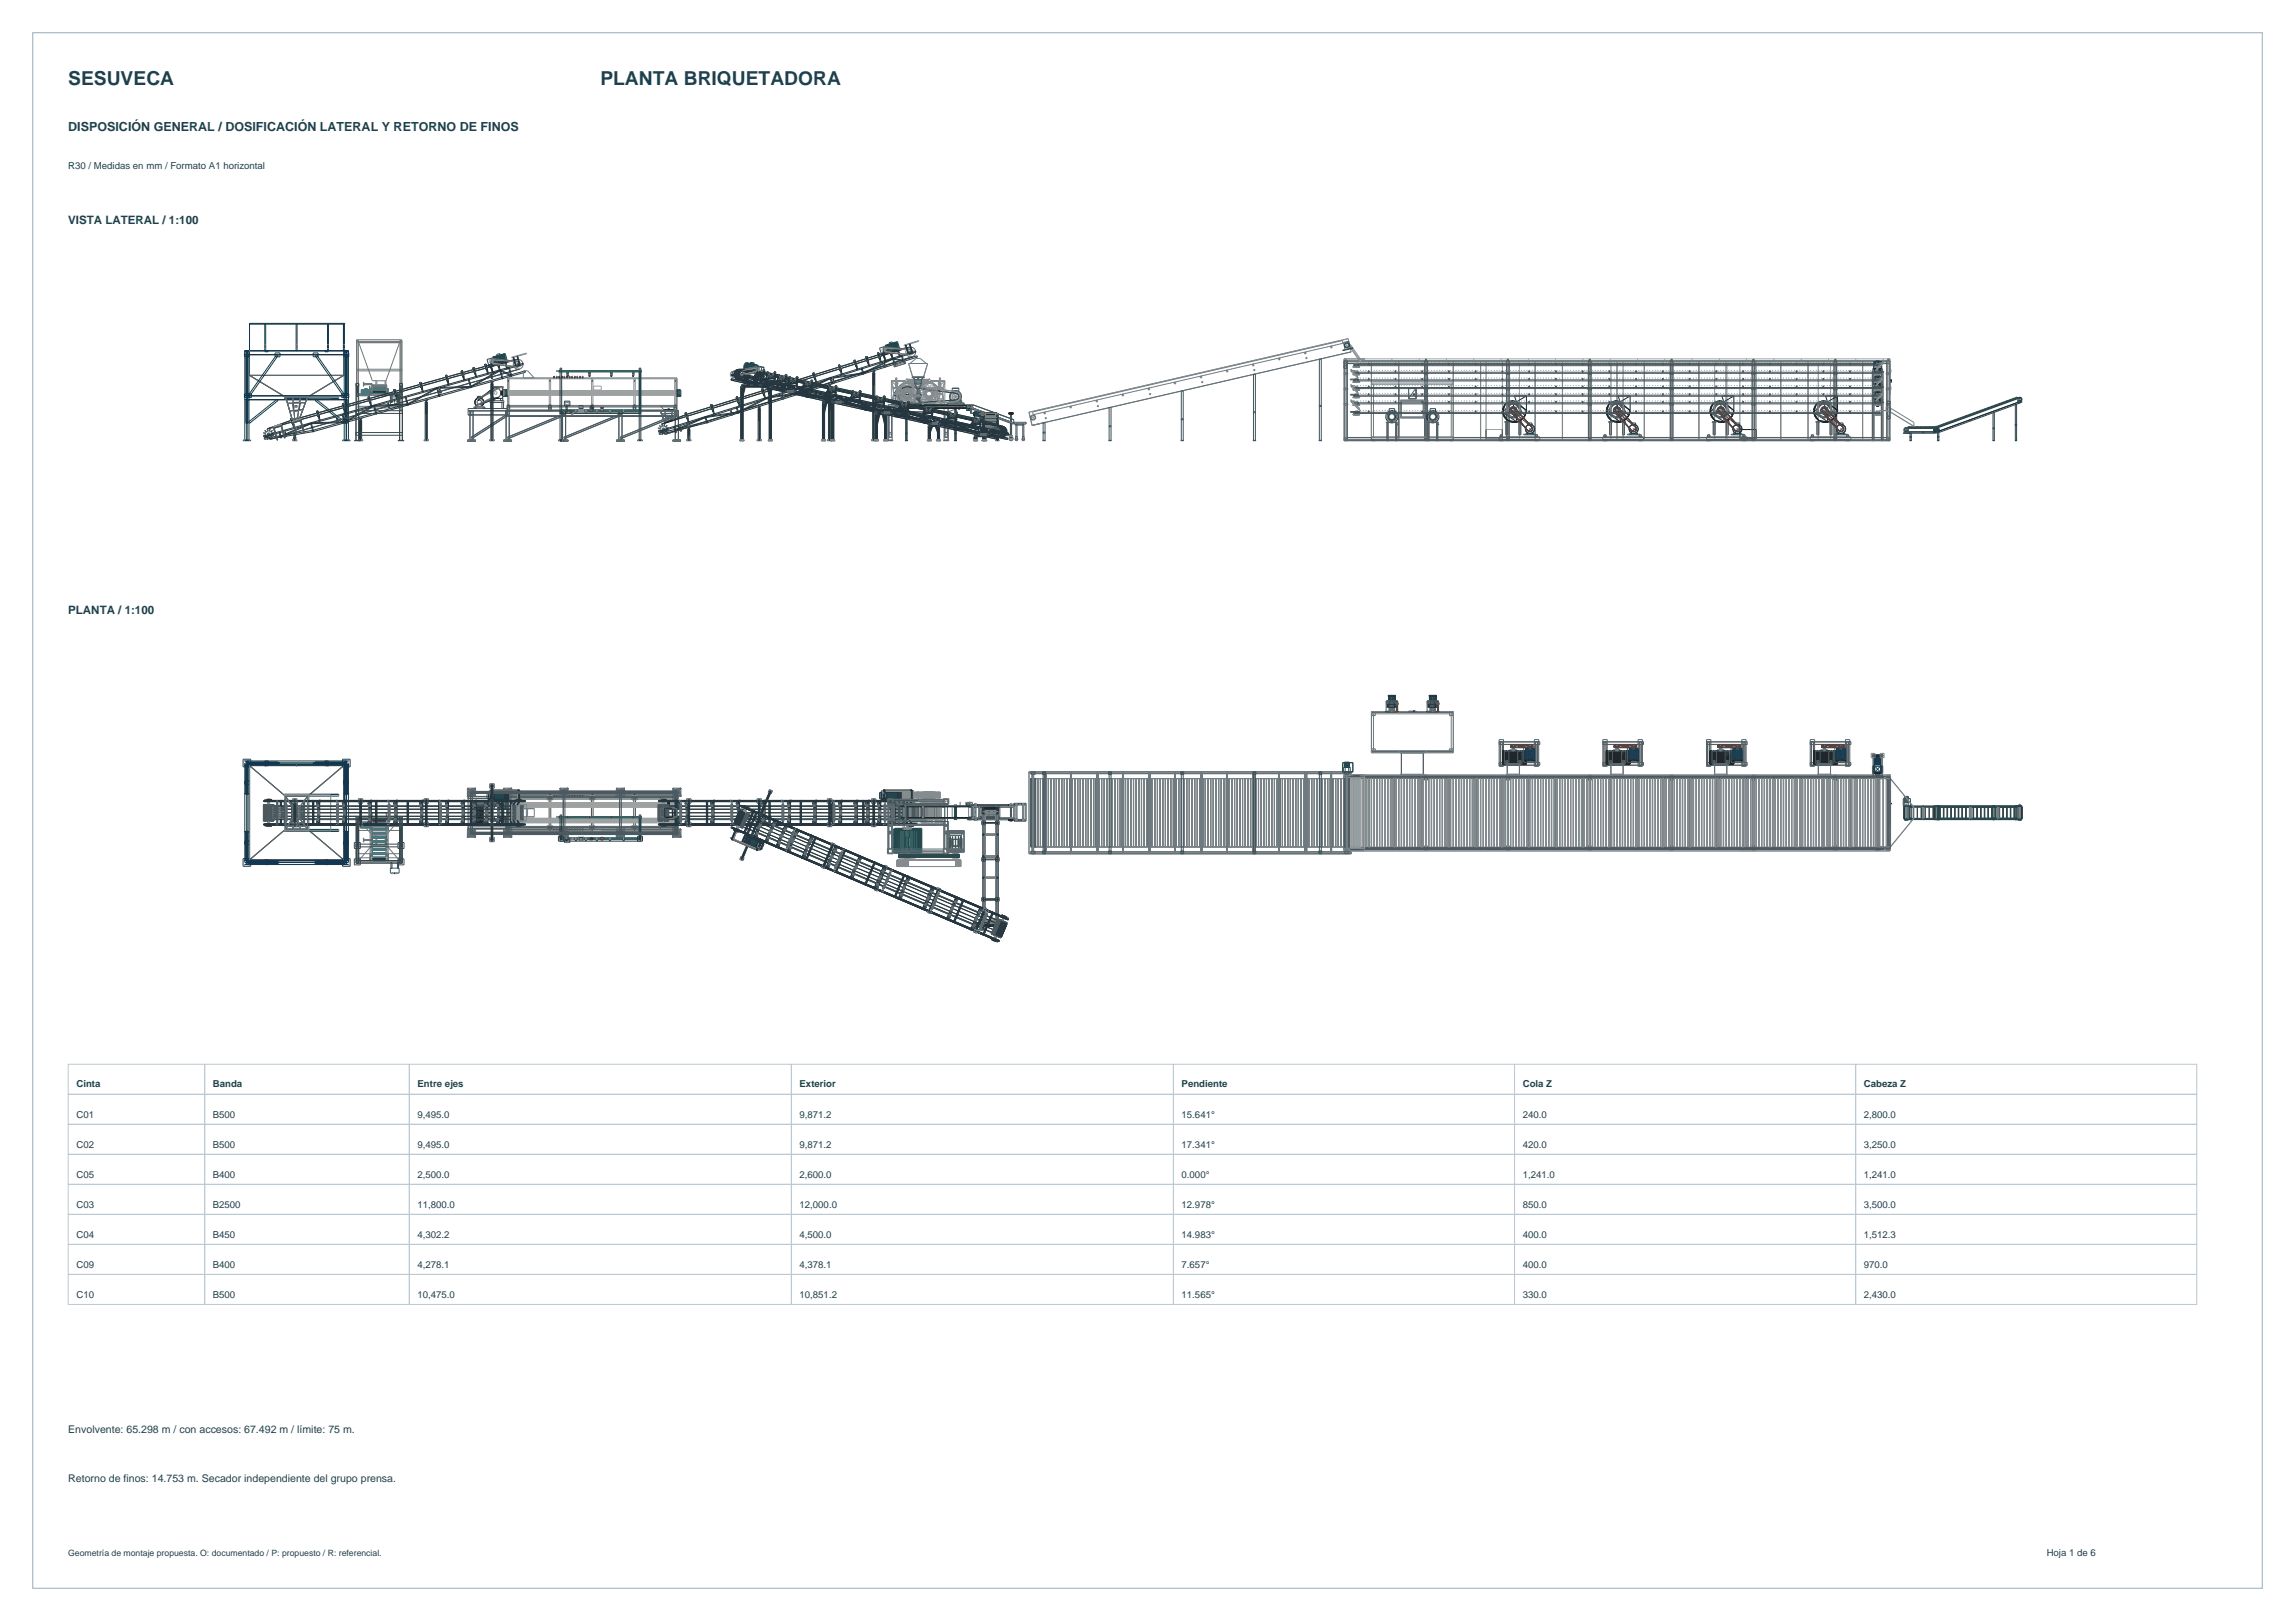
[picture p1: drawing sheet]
<svg xmlns="http://www.w3.org/2000/svg" width="841mm" height="594mm" viewBox="0 0 841 594" stroke-linecap="round" stroke-linejoin="round" font-family="sans-serif">
<defs><g id="words">
<g font-size="7.1" fill="#1b4052">
<text x="25" y="31">SESUVECA</text>
<text x="220" y="31">PLANTA BRIQUETADORA</text>
</g>
<text font-size="4.6" fill="#1b4052" x="25" y="48">DISPOSICIÓN GENERAL / DOSIFICACIÓN LATERAL Y RETORNO DE FINOS</text>
<g font-size="4.2" fill="#1b4052">
<text x="25" y="82">VISTA LATERAL / 1:100</text>
<text x="25" y="225">PLANTA / 1:100</text>
</g>
<g font-size="3.9" fill="#1b4052">
<text x="25" y="525">Envolvente: 65.298 m / con accesos: 67.492 m / límite: 75 m.</text>
<text x="25" y="543">Retorno de finos: 14.753 m. Secador independiente del grupo prensa.</text>
</g>
<g font-size="3.5" fill="#1b4052">
<text x="25" y="62">R30 / Medidas en mm / Formato A1 horizontal</text>
<text x="28" y="398.5">Cinta</text>
<text x="78" y="398.5">Banda</text>
<text x="153" y="398.5">Entre ejes</text>
<text x="293" y="398.5">Exterior</text>
<text x="433" y="398.5">Pendiente</text>
<text x="558" y="398.5">Cola Z</text>
<text x="683" y="398.5">Cabeza Z</text>
<text x="28" y="409.5">C01</text>
<text x="78" y="409.5">B500</text>
<text x="153" y="409.5">9,495.0</text>
<text x="293" y="409.5">9,871.2</text>
<text x="433" y="409.5">15.641°</text>
<text x="558" y="409.5">240.0</text>
<text x="683" y="409.5">2,800.0</text>
<text x="28" y="420.5">C02</text>
<text x="78" y="420.5">B500</text>
<text x="153" y="420.5">9,495.0</text>
<text x="293" y="420.5">9,871.2</text>
<text x="433" y="420.5">17.341°</text>
<text x="558" y="420.5">420.0</text>
<text x="683" y="420.5">3,250.0</text>
<text x="28" y="431.5">C05</text>
<text x="78" y="431.5">B400</text>
<text x="153" y="431.5">2,500.0</text>
<text x="293" y="431.5">2,600.0</text>
<text x="433" y="431.5">0.000°</text>
<text x="558" y="431.5">1,241.0</text>
<text x="683" y="431.5">1,241.0</text>
<text x="28" y="442.5">C03</text>
<text x="78" y="442.5">B2500</text>
<text x="153" y="442.5">11,800.0</text>
<text x="293" y="442.5">12,000.0</text>
<text x="433" y="442.5">12.978°</text>
<text x="558" y="442.5">850.0</text>
<text x="683" y="442.5">3,500.0</text>
<text x="28" y="453.5">C04</text>
<text x="78" y="453.5">B450</text>
<text x="153" y="453.5">4,302.2</text>
<text x="293" y="453.5">4,500.0</text>
<text x="433" y="453.5">14.983°</text>
<text x="558" y="453.5">400.0</text>
<text x="683" y="453.5">1,512.3</text>
<text x="28" y="464.5">C09</text>
<text x="78" y="464.5">B400</text>
<text x="153" y="464.5">4,278.1</text>
<text x="293" y="464.5">4,378.1</text>
<text x="433" y="464.5">7.657°</text>
<text x="558" y="464.5">400.0</text>
<text x="683" y="464.5">970.0</text>
<text x="28" y="475.5">C10</text>
<text x="78" y="475.5">B500</text>
<text x="153" y="475.5">10,475.0</text>
<text x="293" y="475.5">10,851.2</text>
<text x="433" y="475.5">11.565°</text>
<text x="558" y="475.5">330.0</text>
<text x="683" y="475.5">2,430.0</text>
<text x="750" y="570">Hoja 1 de 6</text>
</g>
<text font-size="3.2" fill="#1b4052" x="25" y="570">Geometría de montaje propuesta. O: documentado / P: propuesto / R: referencial.</text>
</g></defs>
<path d="M12 12h817v570h-817z" fill="none" stroke="#96adba" stroke-width=".37"/>
<g fill="none" stroke="#5c636b" stroke-width=".37">
<path d="M91.4 128.5h34.6v9h-34.6zM91.4 137.6l13.3 8M91.4 128.5v9.1M91.4 137.6h34.5M125.9 128.5v9.1M126 137.6l-13.3 8M126 137.6l-13.3 7.9M104.7 145.5l-.1 .1M104.7 145.5h8M104.7 145.6h8M104.7 145.5v.1M112.7 145.5v.1"/>
<path d="M91.4 280.6h34.6v34.5h-34.6zM91.4 280.6l13.2 11.2M91.4 280.5v34.7M91.4 280.5l13.3 11.3v12.1M91.4 280.5h34.5M104.6 291.8v12h8.1M104.6 291.8h8.1v12M112.7 291.8v12.1h-8M125.9 280.5v34.7M125.9 280.5l-13.2 11.3M126 280.6l-13.3 11.2M91.4 315.1h34.5"/>
<path d="M104.7 303.8l-13.3 11.3M104.7 303.9l-13.3 11.2M112.7 303.8l13.2 11.3M112.7 303.8l13.3 11.3"/>
</g>
<g fill="none" stroke="#0f3657" stroke-width=".37">
<path d="M91.4 118.8h34.9v-.3h-34.9v10.4h-1.7M97 118.8v9.7M97.4 118.8v9.7M108.5 118.8v9.7M108.9 118.8v9.7M120 118.8v9.7M120.4 118.8v9.7M125.8 118.8v9.7M125.9 118.5v10.4h1.8M126.2 118.8l-.1 42.5M89.6 129.3h1.8v1.4h-1.8zM89.7 129.9h38"/>
<path d="M89.7 128.6h38M89.7 130h38M90.2 129.9h.6v15.3h-.6zM90.2 130.2h.6M90.4 128.5v32.8M90.5 128.5v32.8M91.2 128.5v32.8M97.1 128.5v.4h1.2v-.4M100.8 129.3h1.8v1.4h-1.8zM101.5 129.9l.5 .3-10.5 15-.5-.4zM114.8 129.3h1.8v1.4h-1.8zM115.4 130.2l.5-.3 10.5 14.9-.5 .4z"/>
<path d="M119.1 128.5v.4h1.2v-.4M126 129.3h1.8v1.4h-1.8zM126.6 129.9h.6v15.3h-.6zM126.6 130.2h.6M126.9 128.5v32.8M89.6 144.3h2.5v1.4h-2.5zM89.7 146.4h37.2M89.7 145.1h37.2M89.7 146.5h37.2M89.7 145h37.2M90.2 146.3h.6v8.8h-.6zM90.2 144.8h.6"/>
<path d="M90.2 146.8h.6M90.2 154.7h.6M90.3 144.3v1.4M91.1 154.7l10.4-8.4 .4 .5-10.5 8.3zM91.4 144.3v1.4M104.3 145.5h19.8v.5h-19.8zM104.3 145.8h19.8M115.9 146.3l10.4 8.4-.3 .4-10.5-8.3zM125.2 144.3h2.6v1.4h-2.6zM126 144.3v1.4M126.6 144.8h.6M126.6 146.3h.6v8.8h-.6z"/>
<path d="M126.6 146.8h.6M126.6 154.7h.6M127 144.3v1.4M89.1 161.3h2.8v.2h-2.8zM89.7 161.3v-32.8h38v32.8M125.5 161.3h2.8v.2h-2.8zM89.1 278.2h2.8v2.8h-2.8zM89.7 279.6h38v36.4h-38zM90.4 279v37.7M90.5 278.8v38M91 279.3h11v.6h-11zM91.1 279.3v.6"/>
<path d="M91.2 278.8l-1.5 .2h38l-1.6-.2M91.2 279.6v36.4M91.4 279.3v.6M91.5 279.3v.6M92.1 279.7l-1.8-.1h36.7l-1.8 .1M97.1 278.8v1.8h1.2v-1.8M100.8 279.7h1.8M101.5 279.3v.6M101.9 279.3v.6M114.8 279.7h1.8M115.4 279.3h11v.6h-11zM115.5 279.3v.6"/>
<path d="M115.9 279.3v.6M119.1 278.8v1.8h1.2v-1.8M125.5 278.2h2.8v2.8h-2.8zM125.9 279.3v.6M126 279.3v.6M126.1 279.6v36.4M126.3 279.3v.6M126.9 278.8v38M126.9 279v37.7M89.6 290.8l1.8 .1zM89.7 286.2h1.7v1.2h-1.7M89.7 280.3h1.5"/>
<path d="M90.2 280.1h.6v10.9l-.6 .1zM90.2 280.6h.6M90.2 290.6h.6M90.2 290.7h.6M91.4 280.3l-1.8 .1 38.2-.1-1.8 .1M91.4 280.6v-.4h34.5v35.3h-34.5v-.4M91.4 280.5h34.5M97 280.3v.4h.4v-.4M104.3 291h19.8v.7h-19.8zM104.3 291.1h19.8M108.5 280.3v.4h.4v-.4M120 280.3v.4h.4v-.4"/>
<path d="M125.9 280.6h.4v34.5h-.4M125.9 287.4h1.8M125.9 286.2h1.8M126 290.8h1.8l-1.8 .1M126.1 280.3h1.6M126.2 286.2h-.4v.3h.4M126.2 297.7h-.4v.3h.4M126.6 280.1h.6v10.9l-.6 .1zM126.6 280.6h.6M126.6 290.6h.6M126.6 290.7h.6M89.1 314.6h2.8v2.8h-2.8z"/>
<path d="M89.6 304.7l1.8 .2zM89.7 308.2h1.7v1.2h-1.7M89.7 315.4h1.5M90.2 304.6h.6v10.9h-.6zM90.2 315h.6M90.2 305.1h.6M90.2 304.6h.6M90.2 305h.6M90.3 316.1h36.7M91 315.7h11v.6h-11zM91.1 315.7v.6M91.2 316.8l-1.5-.1h38l-1.6 .1"/>
<path d="M91.4 315.2l-1.8 .1 38.2-.1-1.8 .1M91.4 315.7v.6M91.4 315.1h34.5M91.5 315.7v.6M92.1 316v.1M97 315h.4v.3h-.4zM97.1 316.8v-1.7h1.2v1.7M100.8 316v.1M101.5 315.7v.6M101.9 315.7v.6M102.6 316v.1M104.3 303.9h19.8v.7h-19.8z"/>
<path d="M104.3 304.5h19.8M108.5 315h.4v.3h-.4zM114.8 316v.1M115.4 315.7h11v.6h-11zM115.5 315.7v.6M115.9 315.7v.6M116.6 316v.1M119.1 316.8v-1.7h1.2v1.7M120 315h.4v.3h-.4zM125.2 316v.1M125.5 314.6h2.8v2.8h-2.8zM125.9 315.7v.6"/>
<path d="M125.9 308.2h1.8M126 315.7v.6M126 304.7h1.8l-1.8 .2M126.1 315.4h1.6M126.2 309.2h-.4v.3l1.9-.1M126.3 315.7v.6M126.6 304.6h.6v10.9h-.6zM126.6 315h.6M126.6 305.1h.6M126.6 304.6h.6M126.6 305h.6"/>
</g>
<g fill="none" stroke="#858a8f" stroke-width=".37">
<path d="M97.1 127.6l.2 .3zM97.1 126.1l.2 .3zM108.6 127.6l.2 .3zM108.6 126.1l.2 .3zM120.1 127.6l.2 .3zM120.1 126.1l.2 .3zM126.1 126.1l.1 .3zM126.1 127.6l.1 .3zM126.1 127.7h.1M126.1 126.3h.1M104.3 145.6l19.8 .1-19.8-.2 8.8 .1M104.7 145.5v.1"/>
<path d="M112.7 145.5v.1M89.3 161.2l.3 .1zM89.4 161.2v.1M89.5 161.2v.1M91.3 161.2l.3 .1zM91.4 161.2v.1M91.5 161.2v.1M125.8 161.2l.2 .1zM125.8 161.2v.1M126 161.2v.1M127.8 161.2l.2 .1zM128 161.2v.1"/>
<path d="M89.4 278.5l.1 .2zM91.4 278.5l.1 .2zM125.8 278.5l.2 .2zM127.8 278.5l.2 .2zM89.4 280.5l.1 .2zM91.4 280.5l.1 .2zM97 280.3l.3 .1zM97.1 280.3v.1M104.3 291.1h8.8v13.4h-8.8zM104.3 291.8h8.8M104.7 291.1v13.4M108.5 280.3l.3 .1z"/>
<path d="M108.6 280.3v.1M108.8 280.3v.1M112.7 291.1v13.4M120 280.3l.3 .1zM120.1 280.3v.1M124.1 291.1v.6M125.8 280.5l.2 .2zM126.1 286.2l.1 .3zM126.1 297.7v.3zM126.1 297.8h.1M126.1 286.3h.1M126.1 286.4h.1"/>
<path d="M127.8 280.5l.2 .2zM89.4 314.9l.1 .3zM89.4 316.9l.1 .3zM91.4 314.9l.1 .3zM91.4 316.9l.1 .3zM97 315.1l.3 .1zM97.1 315.1v.1M104.3 303.8h8.8M108.5 315.1l.3 .1zM108.6 315.1v.1M108.8 315.1v.1M120 315.1l.3 .1z"/>
<path d="M120.1 315.1v.1M124.1 303.9v.6M125.8 314.9l.2 .3zM125.8 316.9l.2 .3zM126.1 309.2l.1 .3zM126.1 309.3h.1M126.1 309.4h.1M127.8 314.9l.2 .3zM127.8 316.9l.2 .3z"/>
</g>
<path d="M113.2 145.7l8 .1zM113.2 291.2h8v13.2h-8z" fill="none" stroke="#7a8085" stroke-width=".37"/>
<g fill="none" stroke="#707a78" stroke-width=".37">
<path d="M130.6 124.9h.6M130.6 135.9h16.6M130.6 135.3h16.6M130.6 125.1h16.6M130.9 135.6h.1M130.9 135.4v.2M130.9 125.2l.1 .2M130.9 135.4h.1M130.9 125.2l.1 .1M130.9 125.2h.1M131 125.3v.1M131.2 124.5v25.8"/>
<path d="M131.4 125.3v.3M131.4 125.5h15l-5 14h-5zM137.7 139.5v1.6h.3v-1.6M141.1 139.5v1.6h.3v-1.6M146.4 125.3v.3M146.6 124.9h.6M146.6 124.5v25.8M146.7 125.3h-15.5v.3h15.5M146.8 125.3h.2M146.8 125.3l.1 .1M146.9 125.4h.1M147 125.3v.1"/>
<path d="M130.4 150.3h1v.2h-1zM130.6 140.5h.6M130.6 150.3v-25.8h16.6v25.8M130.6 144.9h16.6M130.6 144.3h16.6M130.9 150.2v.1M130.9 150.1v.1M130.9 144.8v.1M130.9 144.7v.1M130.9 150.1v.2M130.9 150.1h.1M130.9 144.6v.3"/>
<path d="M130.9 144.6v.1M131.2 149.5h15.4M131.2 148.9h15.4M131.2 144.5h15.4M132 144.7h3.4v.4h-3.4zM135.6 143.3h.4v.7h-.4zM136.2 141.7h5.5M136.3 141.5l-.1 2.3v-2.3h5.5v2.3l-.2-2.3M141.8 143.3h.4v.7h-.4zM143.6 145.3h2v1h-2zM146.4 150.3h1v.2h-1zM146.6 140.5h.6"/>
<path d="M130.6 299.5h16.6v16.6h-16.6zM130.8 299.4v.8h.2v-.8M130.9 299.4v.8M131.2 299.5v16.6M135.6 299.9h.4v15.8h-.4zM136.2 297.8h5.5v2.4h-5.5zM136.3 297.8v2.4M141.5 297.8v2.4M141.8 299.9h.4v15.8h-.4zM146.6 299.5v16.6M146.8 299.4v.8h.2v-.8M146.9 299.4v.8"/>
<path d="M130.6 300.1h16.6M130.6 315.5h16.6M130.6 302.8h16.6M130.8 315.4h.2v.8zM130.9 315.4v.8M131.2 300.3h15.5M131.2 304.3h15.4M131.2 312.8h15.4M131.2 314.3h15.4M132 301.1h3.4v2.4h-3.4zM136.4 306l-5-5.7v16h-1v-1h17v1h-1v-16l-5 5.7M136.4 306h5"/>
<path d="M136.4 306v3.6M136.4 309.6l-5 5.7M136.4 309.6h5M137.7 306v3.6M138 306v3.6M141.1 306v3.6M141.4 306v3.6M141.4 309.6l5 5.7M143.6 319.9l2 .1zM146.7 300.1h-15.5v15.5h15.5M146.8 315.4l.2 .8h-.2zM146.9 315.4v.8"/>
<circle cx="146.9" cy="135.5" r=".1"/>
<circle cx="146.9" cy="144.7" r=".1"/>
<circle cx="146.9" cy="150.2" r=".1"/>
</g>
<g fill="none" stroke="#a68f1c" stroke-width=".37">
<path d="M133.2 141.3h.1M133.2 140.6l3.1 .1v.2h-3M133.2 140.1l.1 1.4zM133.2 140.4h.1M133.2 140.3h.1M133.2 140.1h.1M133.2 141h.1M133.2 141.1h.1M133.2 141.4h.1M133.3 140.7h3M135.6 143.3l.6 .2M135.7 144.2h.6v.3h-.6z"/>
<path d="M135.7 142.5h6.4v.5h-6.4zM135.7 142.7h6.4M135.7 142.6h6.4M135.7 142.8h6.4M135.7 142.9h6.4M135.8 143.2v.1M135.8 143.3h.1M135.8 143.2h.1M135.9 143.3h.1M135.9 143.2h.1M135.9 142.2h.3v1.1h-.3zM135.9 143.4h.3v.8h-.3z"/>
<path d="M135.9 143.7h.3M135.9 143.8h.3M135.9 143.5h.3M135.9 143.9h.3M135.9 144h.3M135.9 142.5h.3M135.9 142.4h.3M135.9 142.3h.3M135.9 143.1h.3M135.9 143.2h.3M136 143.3h-.1M136 143.3h.1"/>
<path d="M136 143.2h.1M136.1 143.3v.2M136.2 141.1h5.4v.2h-5.4zM136.3 140.8h-3.1M141.6 144.2h.6v.3h-.6zM141.7 143.3h.5M141.9 143.3h.1M141.9 143.2h.1M142 143.2h-.1M142 143.3h.1M142 143.2h.1M142.1 143.3h-.1"/>
<path d="M142.1 143.3h.1M142.1 143.2h.1M135.8 299.5l.2 2zM135.8 299.5v2M141.7 299.7h.5v2.3h-.5zM141.9 299.5l.2 2zM142 299.5v2M133.2 307.1l.1 1.4zM133.2 308.4h.1M133.2 308.3h.1M133.2 308.2h.1M133.2 307.6h.1"/>
<path d="M133.2 307.5h.1M133.2 307.3h.1M133.2 307.1h.1M133.3 307.7h3v.3h-3.1M133.3 307.9h3M135.6 313.7h.5v2.3h-.5l.1-3.2h.6v1.5h-.6M135.7 302.8h.6v1.5h-.6zM135.7 300.6h6.4v.4h-6.4M135.7 314.6h6.4v.4h-6.4M135.7 300.9h6.4M135.7 300.8h6.4M135.7 300.6h6.4"/>
<path d="M135.7 314.9h6.4M135.7 314.8h6.4M135.7 314.7h6.4M135.8 313.5l.2 2zM135.8 313.5v2M135.9 300.3h.3v1.1h-.3M135.9 301.9v.8h.3v-.8l-.6 .1v-2.3h.5v2.3M135.9 302.6h.3M135.9 302.5h.3M135.9 302.4h.3M135.9 302.3h.3M135.9 302.2h.3"/>
<path d="M135.9 302.1h.3M135.9 302h.3M135.9 301.3h.3M135.9 301.2h.3M135.9 301.1h.3M135.9 300.4h.3M136.2 305.8h5.4v4h-5.4zM136.3 307.8h-3.1M141.6 302.8h.6v1.5h-.6zM141.6 312.8h.6v1.5h-.6zM141.7 313.7h.5v2.3h-.5zM141.9 313.5l.2 2z"/>
<path d="M142 313.5v2"/>
</g>
<g fill="none" stroke="#058a8f" stroke-width=".37">
<path d="M132.3 142.9h3M132.3 143.1h3M132.3 143.3h3M132.3 143h3.8M132.3 142.9h3v1.8h-3zM132.3 143.6h3M132.3 143.8h3M132.3 144h3M132.3 144.3h3M132.3 144.5h3M132.3 144.6h3M132.7 144.1h.1"/>
<path d="M132.7 144.5h.1M132.7 142.8v2l.1-2M133 144.1h.1M133 144.5h.1M133 144.8h.1M133 142.8v2M133.2 144.1h.1M133.2 144.5h.1M133.2 142.8v2l.1-2M133.5 142.8v2l.1-2.4h1v.4M133.5 144.1h.1M133.5 144.5h.1"/>
<path d="M133.7 144.1h.1M133.7 144.5h.1M133.7 144.8h.1M133.7 142.8v2M134 144.1h.1M134 144.5h.1M134 142.8v2v-2M134.2 144.1h.1M134.2 144.5h.1M134.2 142.8v2l.1-2M134.5 144.1h.1M134.5 144.5h.1"/>
<path d="M134.5 142.8v2v-2M134.7 144.1h.1M134.7 144.5h.1M134.7 144.8h.1M134.7 142.8v2M135 144.1h.1M135 142.8v2v-2M135 144.5h.1M135.4 141.7h.2v3.2h-.2zM135.6 142.5h.5M135.6 142.8h.5M135.6 142.4h.5v.9h-.5z"/>
<path d="M135.6 143h.5M135.6 143.1h.5M135.6 142.6h.5M135.6 142.9h.5M135.6 143.2h.5M135.6 144l.7 .2zM135.9 143v1.4h-.6M136.4 142h5v2h-5zM136.4 142.5h5M136.4 142.8h5M136.4 142.4h5M136.4 142.2h5"/>
<path d="M136.4 142.1h5M136.4 142.9h5M136.4 143.1h5M136.4 143.3h5M136.4 143.4h5M136.4 143.5h5M136.4 142.6h5M136.4 142.3h5M136.4 143.7h5M136.4 143.6h5M136.4 143.8h5M136.4 143.9h5"/>
<path d="M141.5 144l.7 .2zM141.7 142.5h.5M141.7 142.8h.5M141.7 142.4h.5v.9h-.5zM141.7 143h.5M141.7 143.1h.5M141.7 142.6h.5M141.7 142.9h.5M141.7 143.2h.5M143 144.8h3.2v3.5h-3.2zM135.4 299.9h.2v3.5h-.2zM132.3 301.4h3v1.9l-3-.1z"/>
<path d="M132.3 301.5h3M132.3 302.6h3M132.3 302.3h3M132.3 302.1h3M132.3 303.1h3M132.3 303h3M132.3 302.8h3M132.3 301.9h3M132.3 301.7h3M132.7 301.3l.1 2zM132.7 301.6h.1M132.7 303h.1"/>
<path d="M132.7 302.8h.1M132.7 301.8h.1M133 301.3v2M133 301.6h.1M133 301.3h.1M133 303.3h.1M133 303h.1M133 302.8h.1M133 301.8h.1M133.2 301.3l.1 2zM133.2 301.6h.1M133.2 303h.1"/>
<path d="M133.2 302.8h.1M133.2 301.8h.1M133.5 301.3v2zM133.5 301.6h.1M133.5 303h.1M133.5 302.8h.1M133.5 301.8h1.3M133.7 301.3v2M133.7 301.6h.1M133.7 301.3h.1M133.7 303.3h.1M133.7 303h.1"/>
<path d="M133.7 302.8h.1M134 301.3v2zM134 301.6h.1M134 303h.1M134 302.8h.1M134.2 301.3l.1 2zM134.2 301.6h.1M134.2 303h.1M134.2 302.8h.1M134.5 301.3v2zM134.5 301.6h.1M134.5 303h.1"/>
<path d="M134.5 302.8h.1M134.6 301.7v1h-1M134.7 301.3v2M134.7 301.6h.1M134.7 301.3h.1M134.7 303.3h.1M134.7 303h.1M134.7 302.8h.1M135 301.3v2zM135 301.6h.1M135 303h.1M135 302.8h.1"/>
<path d="M135 301.8h.1M135.3 301.6h.6v1.4h-.6M135.6 300.3h.5v1.1h-.5zM135.6 314.3h.5v1.1h-.5v-2.7h.7v1.7h-.7M135.6 302.7h.7v1.7h-.7zM135.6 301.2h.5M135.6 301h.5M135.6 300.8h.5M135.6 300.5h.5M135.6 301.1h.5M135.6 300.9h.5M135.6 300.7h.5"/>
<path d="M135.6 300.4h.5M135.6 315.2h.5M135.6 315h.5M135.6 314.8h.5M135.6 314.6h.5M135.6 315.1h.5M135.6 314.9h.5M135.6 314.7h.5M135.6 314.5h.5M136.4 300.1h5v1.5l-5-.1zM136.4 302h5v.7l-5-.1zM136.4 303.5h5v.7l-5-.1z"/>
<path d="M136.4 305h5v.7l-5-.1zM136.4 306.5h5v.7l-5-.1zM136.4 308h5v.7l-5-.1zM136.4 309.5h5v.7h-5zM136.4 311h5v.7l-5-.1zM136.4 312.5h5v.7l-5-.1zM136.4 314.1h5v1.5h-5zM136.4 301.5h5M136.4 301.4h5M136.4 301.2h5M136.4 301h5M136.4 300.8h5"/>
<path d="M136.4 300.6h5M136.4 300.5h5M136.4 300.3h5M136.4 300.2h5M136.4 300.1h5M136.4 315.5h5M136.4 315.4h5M136.4 315.2h5M136.4 315h5M136.4 314.8h5M136.4 314.6h5M136.4 314.5h5"/>
<path d="M136.4 314.3h5M136.4 314.1h5M136.4 302.6h5M136.4 302.5h5M136.4 302.4h5M136.4 302.3h5M136.4 302.2h5M136.4 302.1h5M136.4 302h5M136.4 304h5M136.4 303.9h5M136.4 303.8h5"/>
<path d="M136.4 303.7h5M136.4 303.6h5M136.4 305.5h5M136.4 305.4h5M136.4 305.3h5M136.4 305.2h5M136.4 305h5M136.4 307.1h5M136.4 307h5M136.4 306.9h5M136.4 306.8h5M136.4 306.7h5"/>
<path d="M136.4 306.6h5M136.4 308.6h5M136.4 308.5h5M136.4 308.3h5M136.4 308.2h5M136.4 308.1h5M136.4 310.1h5M136.4 310h5M136.4 309.9h5M136.4 309.8h5M136.4 309.7h5M136.4 309.6h5"/>
<path d="M136.4 309.5h5M136.4 311.6h5M136.4 311.5h5M136.4 311.4h5M136.4 311.3h5M136.4 311.2h5M136.4 311.1h5M136.4 313.1h5M136.4 312.9h5M136.4 312.8h5M136.4 312.7h5M136.4 312.5h5"/>
<path d="M141.5 302.7h.7v1.7h-.7zM141.7 300.3h.5v1.1h-.5zM141.7 301.2h.5M141.7 301h.5M141.7 300.8h.5M141.7 300.5h.5M141.7 301.1h.5M141.7 300.9h.5M141.7 300.7h.5M141.7 300.4h.5M141.7 315.2h.5M141.7 315h.5"/>
<path d="M141.7 314.8h.5M141.7 314.6h.5M141.7 315.1h.5M141.7 314.9h.5M141.7 314.7h.5M141.7 314.5h.5M142.2 314.3h-.5v1.1h.5v-2.7h-.7v1.7h.7M143 318.1h3.2v1.8h-3.2z"/>
</g>
<g fill="none" stroke="#479124" stroke-width=".37">
<path d="M136.4 142h5M136.4 143.5h5M136.4 142h.1M141.4 142h.1M143.6 147.2h.1M143.6 147.2v.1M143.6 147.1v.1M143.6 147.3h.1M143.6 147.1h.1M143.7 147.3l.1 .1M143.7 147l-.1 .1M143.7 147h.1"/>
<path d="M143.8 147v.1M143.8 147.1h.1M143.9 147.3h-.1M143.9 147.1v.1M143.9 147.2v.1M143.9 147.2h.1M144.4 147.2h.1M144.4 147.2v.1M144.4 147.1v.1M144.5 147.3v.1M144.5 147.1h-.1M144.5 147v.1"/>
<path d="M144.5 147h.1M144.6 147l.1 .1M144.6 147.3l-.1 .1M144.7 147.1h.1M144.7 147.3h.1M144.7 147.2v.1M145.2 147.2h.1M145.2 147.2v.1M145.2 147.3h.1M145.2 147.1v.1M145.3 147.3v.1M145.3 147.1h-.1"/>
<path d="M145.3 147v.1M145.3 147.4h.1M145.3 147h.1M145.4 147.3v.1M145.4 147.1h.1M145.5 147.3h-.1M145.5 147.1h.1M145.5 147.3h.1M145.5 147.2v.1M145.5 147.2h.1M136.4 300.8v14M141.4 300.8v14"/>
<path d="M143.6 319.9l.3 .3h-.3zM143.6 319.9v.3M143.7 319.9v.3M143.8 319.9v.3M144.4 319.9h.3v.3h-.3zM144.4 319.9v.3M144.5 319.9v.3M144.6 319.9v.3M145.2 319.9l.3 .3h-.3zM145.3 319.9v.3"/>
</g>
<g fill="none" stroke="#a68a33" stroke-width=".37">
<path d="M202.9 138l.2 .2zM203 138v.2M203.9 138l.2 .2zM203.9 138v.2M204 138v.2M204.8 138l.2 .2zM205.8 138l.2 .2zM205.8 138v.2M205.9 138v.2M206.7 138l.2 .2zM206.8 138v.2M206.9 138v.2"/>
<path d="M207.7 138l.2 .2zM208.6 138l.2 .2zM208.7 138v.2M208.8 138v.2M209.6 138l.2 .2zM209.6 138v.2M209.7 138v.2M210.5 138l.2 .2zM211.5 138l.2 .2zM211.5 138v.2M211.6 138v.2M212.4 138l.2 .2z"/>
<path d="M213.4 138l.2 .2zM213.4 138v.2M213.5 138v.2M135.8 142.9l.2 .1zM135.8 143.1l.2 .3zM135.8 144h.3v.5h-.2zM135.9 144l-.1 .1M136.1 141.1h5.7v.3h-5.7zM136.5 140.9l.1 .1zM141.3 140.9l.1 .1zM141.4 140.9v.1M141.9 142.9l.2 .1z"/>
<path d="M141.9 144l-.1 .5h.2v-.5M141.9 143.1l.2 .3zM142 142.9v.1M145.8 146h.3v.6h-.3zM180.5 141.6l.2 .1zM180.6 141.6v.1M180.7 141.6v.1M183.5 141.6l.2 .1zM183.6 141.6v.1M184.3 142.9l.1 .1zM184.3 142.9h.1M184.3 143.2l.1 .1z"/>
<path d="M184.3 143.9l.1 .2zM184.3 144h.1M184.3 144.7l.1 .1zM184.3 145l.1 .1zM184.3 143.3h.1M184.3 144.7h.1M186.2 150.2l.2 .1zM186.2 150.2v.1M201.4 150.2l.2 .1zM201.6 150.2v.1M216.9 150.2l.2 .1zM217 150.2v.1"/>
<path d="M232.4 150.2l.2 .1zM232.5 150.2v.1M247.4 150.2l.2 .1zM247.4 150.2v.1M247.8 142.9l.1 .1zM247.8 142.9h.1M247.8 143.2l.1 .1zM247.8 143.9l.1 .2zM247.8 144h.1M247.8 143.3h.1M247.8 144.7l.1 .1zM247.8 144.7h.1"/>
<path d="M247.8 145l.1 .1zM180.6 295.4l.1 .2zM183.5 295.4l.1 .2zM184.3 293.8h.1M184.3 294.1l.1 .2zM184.3 294.9l.1 .2zM184.3 295.6l.1 .2zM184.3 295.9h.1M184.3 299.5h.1M184.3 299.8l.1 .2zM184.3 299.6h.1M184.3 300h.1"/>
<path d="M184.3 293.9h.1M184.3 294.3h.1M184.3 295h.1M184.3 295.7h.1M184.3 296h.1M186.2 292.8h.1M186.4 291.9h.1M186.4 291.9l-.1 .1M201.4 291.9l.1 .1M201.5 292.8h.1M201.5 292h.1M203 291.6l.1 .2z"/>
<path d="M203.9 291.6l.1 .2zM204.9 291.6l.1 .2zM205.8 291.6l.1 .2zM206.8 291.6l.1 .2zM207.7 291.6l.1 .2zM208.7 291.6l.1 .2zM209.6 291.6l.1 .2zM210.6 291.6l.1 .2zM211.5 291.6l.1 .2zM212.5 291.6l.1 .2zM213.4 291.6l.1 .2zM217 292.8h.1"/>
<path d="M217 292.6h.1M217 292h.1M217 291.8h.1M217 292.6v.2M217 291.8v.2M217.1 292.6v.2M217.1 291.8v.2M232.5 292.8h.1M232.6 291.9h.1M232.6 291.9v.1M247.4 292.8h.1M247.6 291.9h.1"/>
<path d="M247.6 291.9l-.1 .1M247.8 293.8h.1M247.8 294.1l.1 .2zM247.8 294.9l.1 .2zM247.8 295.6l.1 .2zM247.8 295.9h.1M247.8 299.5h.1M247.8 299.8l.1 .2zM247.8 299.6h.1M247.8 300h.1M247.8 293.9h.1M247.8 294.3h.1"/>
<path d="M247.8 295h.1M247.8 295.7h.1M247.8 296h.1M135.8 300l.2 .1zM135.8 301.6l.2 .1zM135.8 314l.2 .1zM135.8 315.6l.2 .1zM135.8 301.2h.2M135.8 300v.1M135.8 301.6v.1M135.8 314v.1M135.8 315.6v.1"/>
<path d="M135.8 303.6h.2M135.8 302.9h.2M135.8 314h.2M135.8 313.3h.2M135.8 302.9l.1 .1M135.8 314l.1 .1M135.9 300.3h.1M135.9 301.2h.1M135.9 314.3h.1M135.9 315.2h.1M135.9 301.2h-.1M135.9 307.5h.2v.6h-.2z"/>
<path d="M135.9 303h.1M135.9 313.3h-.1M135.9 303.6h.1M135.9 313.3h.1M135.9 303.6h-.1M136 300v.1M136 301.6v.1M136 314v.1M136 315.6v.1M136 314l-.1 .1M136 302.9l-.1 .1M136.1 305.7l5.7 .2z"/>
<path d="M136.1 309.8l5.7 .1zM136.5 306.1h.1M136.5 309.5h.1M136.5 306.1v.1M136.5 309.5v.1M136.5 306.2h.1M136.5 309.6h.1M136.6 306.1v.1M136.6 309.5v.1M141.3 309.5v.1M141.3 306.1v.1M141.3 306.1h.1"/>
<path d="M141.3 309.5h.1M141.8 307.5h.2v.6h-.2zM141.9 300l.2 .1zM141.9 301.6l.2 .1zM141.9 314h.2M141.9 315.6l.2 .1zM142 300.3h.1M142 300.5h.1M142 300.3v.2M142 301.2h.1M142 301.3h.1M142 301.2v.1"/>
<path d="M142 314.3h.1M142 314.5h.1M142 314.3v.2M142 315.2h.1M142 315.3h.1M142 315.2v.1M142 302.9h.1M142 303h.1M142 302.9v.1M142 303.6h.1M142 303.7h.1M142 303.6v.1"/>
<path d="M142 313.3h.1M142 313.4h.1M142 313.3v.1M142 314h.1M142 314h-.1M145.8 319.9l.3 .1zM180.6 300.1l.1 .2zM183.5 300.1l.1 .2zM184.3 300.6h.1M184.3 301.3h.1M184.3 301.6l.1 .2zM184.3 301.8h.1"/>
<path d="M184.3 301.4h.1M186.3 303h.1M186.2 303.6h.1M186.4 302.9l-.1 .1M201.4 302.9l.1 .1M201.4 302.9h.1M201.5 303.6h.1M203 303.8l.1 .2zM203.9 303.8l.1 .2zM204.9 303.8l.1 .2zM205.8 303.8l.1 .2zM206.8 303.8l.1 .2z"/>
<path d="M207.7 303.8l.1 .2zM208.7 303.8l.1 .2zM209.6 303.8l.1 .2zM210.6 303.8l.1 .2zM211.5 303.8l.1 .2zM212.5 303.8l.1 .2zM213.4 303.8l.1 .2zM217 302.8h.1M217 303h.1M217 303.6h.1M217 303.8h.1M217 303.6v.2"/>
<path d="M217 302.8v.2M217.1 303.6v.2M217.1 302.8v.2M232.6 303h.1M232.5 303.6h.1M232.6 302.9v.1M247.5 303h.1M247.4 303.6h.1M247.6 302.9l-.1 .1M247.8 300.6h.1M247.8 301.3h.1M247.8 301.6l.1 .2z"/>
<path d="M247.8 301.8h.1M247.8 301.4h.1"/>
</g>
<path d="M138 139.5h3.1v1.6h-3.1zM136.2 141.8h.2v.8h-.2zM141.5 141.8h.2v.8h-.2zM143.5 145.1h2.2v.5h-2.2zM136.2 300h.2v1.7h-.2zM141.5 300h.2v1.7h-.2zM136.2 314h.2v1.7h-.2zM138 306l3.1 .1zM138 309.5l3.1 .1zM141.5 314h.2v1.7h-.2zM143.5 319.9l2.2 .1z" fill="none" stroke="#9ca19e" stroke-width=".37"/>
<g fill="none" stroke="#243330" stroke-width=".37">
<path d="M136.5 143.6l4.9 .1zM144.5 147.7l.1 .1M144.5 147.7h.1M144.6 147.8h.1M144.6 147.6l-.1 .1M144.6 147.6l.1 .1M144.7 147.8h-.1M144.7 147.7v.1M174 295.4h3.3v.5h-3.3zM174.1 295.4v.5M174.3 295.4v.5M174.7 295.4v.5"/>
<path d="M175.1 295.4v.5M175.6 295.4v.5M176.1 295.4v.5M176.6 295.4v.5M177 295.4v.5M177.2 295.4v.5M136.5 300.7l4.9 .2zM136.5 314.7l4.9 .2zM144.5 320l.2 .1zM144.6 320v.1"/>
<circle cx="175.6" cy="147.4" r="1.64"/>
</g>
<path d="M135.9 143.8l.2 .2zM141.8 143.8l.2 .2zM141.9 143.8v.2M135.9 307.9h.1M136 307.8h-.1M136 307.8h.1M136 307.9h.1M141.8 307.8v.1M141.8 307.9h.1M141.9 307.8h-.1M141.9 307.8h.1M141.9 307.9h.1" fill="none" stroke="#576669" stroke-width=".37"/>
<g fill="none" stroke="#636669" stroke-width=".37">
<path d="M186 138.5h62v10.3h-62zM174.7 148.4l5.6-2.7 .1 .3-5.6 2.7zM175 146.1l8-4.2 .1 .2-8 4.2zM179.9 141.7h4.5v.4h-4.5zM242 148.8l1.4 1.5h3.2l1.4-1.5M174.7 294.2h8.4v.2h-8.4zM174.8 294.2v.2M174.8 295v.2M175 294.2v.2M175 295v.2M175.1 294.2v.2M175.1 295v.2"/>
<path d="M179.9 295.2v5.2h4.5v-5.2h-9.7v-.2h8.4v.2M180.3 294.2v.2M180.3 295v.2M180.4 294.2v.2M180.4 295v.2M183 294.2v.2M183 295v.2M186 291.3h62v.3h-62zM242 299.3h6M242 299.3l1.4 .1M242 296.3h6M242 296.3v3"/>
<path d="M243.4 299.4h3.2M243.4 296.2h3.2M243.4 296.2l-1.4 .1M243.4 296.2v3.2M246.6 296.2v3.2M246.6 296.2l1.4 .1M248 296.3v3M248 299.3l-1.4 .1M186 304.1h62v.2h-62z"/>
</g>
<g fill="none" stroke="#8f918f" stroke-width=".37">
<path d="M186 138.8h62v-.3h-.2v.3M186.3 138.8v-.3h-.3v10.6h.5v-10.3M201.3 138.8v10.3h.5v-10.3M216.8 138.8v10.3h.5v-10.3M232.3 138.8v10.3h.5v-10.3M247.2 138.8v10.3h.5v-10.3M494.8 127.2l3.8 5.4M495 127.4v.1M495.2 127.8h.1M495.5 128.1v.1M495.7 128.5h.1M496 128.8v.1"/>
<path d="M496.2 129.2h.1M496.4 129.5v.1M496.7 129.8v.1M496.9 130.2v.1M497.1 130.5v.1M497.4 130.9h.1M497.6 131.2v.1M497.8 131.6h.1M498.1 131.9v.1M498.3 132.3h.1M173.5 149.1h4.2v.4h-4.2zM183.4 143.6h1v.8h-1z"/>
<path d="M183.4 143.8h1M183.4 144h1M183.4 143.7h1M183.4 143.6h1M183.4 144.2h1M183.4 144.3h1M184.6 144h.1M184.6 143.7h.1M184.6 144.3h.1M184.6 143.1v1.9zM184.6 143.4h.1M184.6 143.2h.1"/>
<path d="M184.6 143.1h.1M184.6 144.6h.1M184.6 144.8h.1M185.3 150.3h2v.2h-2zM186 148.6h62v.4h-62M200.5 150.3h2v.2h-2zM216 150.3h2v.2h-2zM231.5 150.3h2v.2h-2zM246.5 150.3v.2h2v-.2h-5.2v.4h3.4v-.4M173.5 294.9h4.2v7.6h-4.2zM181.1 294.2h1l.1 1h-1.1zM181.2 294.2v1"/>
<path d="M181.3 294.2v1M181.5 294.2v1M181.6 294.2v1M181.8 294.2v1M181.9 294.2v1M182.1 294.2v1M183.4 294.6h1v.8h-1zM183.4 294.6h1M183.4 294.7h1M183.4 294.8h1M183.4 295h1M183.4 295.1h1"/>
<path d="M183.4 295.3h1M184.6 294v1.9zM184.6 299.7v1.9zM184.6 294.7h.1M184.6 295h.1M184.6 295.3h.1M184.6 299.9h.1M184.6 294.1h.1M184.6 294.2h.1M184.6 294.4h.1M184.6 295.5h.1M184.6 295.7h.1"/>
<path d="M185.3 291.5h2v1.6h-2zM186 291.3h62v13.1h-62zM186.3 291.3v13M186.5 291.3v.4M200.5 291.5h2v1.6h-2zM201.3 291.3v.4M201.8 291.3v.4M216 291.5h2v1.6h-2zM216.8 291.3v.4M217.3 291.3v.4M231.5 291.5h2v1.6h-2zM232.3 291.3v.4"/>
<path d="M232.8 291.3v.4M243.3 296h3.4v3.6h-3.4zM246.5 291.5h2v1.6h-2zM247.2 291.3v.4M247.7 291.3v.4M247.8 291.3v13M248 291.7h-62M494.8 285.3h3.8v25h-3.8zM495 285.3v25M495.2 285.3v25M495.5 285.3v25M495.7 285.3v25"/>
<path d="M496 285.3v25M496.2 285.3v25M496.4 285.3v25M496.7 285.3v25M496.9 285.3v25M497.1 285.3v25M497.4 285.3v25M497.6 285.3v25M497.8 285.3v25M498.1 285.3v25M498.3 285.3v25M183.4 300.3h1v.8h-1z"/>
<path d="M183.4 300.3h1M183.4 300.4h1M183.4 300.5h1M183.4 300.7h1M183.4 300.8h1M183.4 301h1M183.4 301.1h1M184.6 300.4h.1M184.6 300.7h.1M184.6 301h.1M184.6 300.1h.1M184.6 301.2h.1"/>
<path d="M184.6 301.4h.1M185.3 302.5h2v1.6h-2zM186 304h.5v.3h-.5M186 304.1h62M200.5 302.5h2v1.6h-2zM201.3 304h.5v.3h-.5zM216 302.5h2v1.6h-2zM216.8 304h.5v.3h-.5zM231.5 302.5h2v1.6h-2zM232.3 304h.5v.3h-.5zM246.5 302.5h2v1.6h-2zM247.7 304.3v-.3h-.5v.3h.8"/>
<circle cx="181.6" cy="144" r=".53"/>
</g>
<g fill="none" stroke="#474a4d" stroke-width=".37">
<path d="M202.8 138.3l.4 .3zM203.8 138.3l.4 .3zM204.7 138.3l.4 .3zM205.7 138.3l.4 .3zM206.6 138.3l.4 .3zM207.6 138.3l.4 .3zM208.5 138.3l.4 .3zM209.5 138.3l.4 .3zM210.4 138.3l.4 .3zM211.4 138.3l.4 .3zM212.3 138.3l.4 .3zM213.3 138.3l.4 .3z"/>
<path d="M179.5 146.8h5.1v.7h-5.1zM179.7 147.5v2.2M180.3 147.5v2.2M183.9 147.5v2.2M184.5 147.5v2.2M185.8 148.5h1v1.8h-1zM186 149.1v1.4h-14.5v-.8h14.5M186.6 149.1v1.2M201 148.5h1v1.8h-1zM201.2 149.1v1.2M201.8 149.1v1.2M216.5 148.5h1v1.8h-1z"/>
<path d="M216.7 149.1v1.2M217.3 149.1v1.2M232 148.5h1v1.8h-1zM232.2 149.1v1.2M232.8 149.1v1.2M247 148.5h1v1.8h-1zM247.2 149.1v1.2M247.8 149.1v1.2M248 149.1h-62v1.2h62M179.5 294.7h5.1v6.3h-5.1zM179.7 294.6h.6v.6h-.6zM183.9 294.6h.6v.6h-.6z"/>
<path d="M185.8 291.8v1h1v-1h-15.3v12h15.3v-1h-1v1M186 291.8v12M186 291.2h62v.5h-62zM186.6 291.8v12M201 291.8h1v1h-1zM201.2 291.8v12M201.8 291.8v12M202.8 291.5h.4v.4h-.4zM203.8 291.5h.4v.4h-.4zM204.7 291.5h.4v.4h-.4zM205.7 291.5h.4v.4h-.4zM206.6 291.5h.4v.4h-.4z"/>
<path d="M207.6 291.5h.4v.4h-.4zM208.5 291.5h.4v.4h-.4zM209.5 291.5h.4v.4h-.4zM210.4 291.5h.4v.4h-.4zM211.4 291.5h.4v.4h-.4zM212.3 291.5h.4v.4h-.4zM213.3 291.5h.4v.4h-.4zM216.5 291.8h1v1h-1zM216.7 291.8v12M217.3 291.8v12M232 291.8h1v1h-1zM232.2 291.8v12"/>
<path d="M232.8 291.8v12M247 291.8h1v1h-1zM247.2 291.8v12M247.8 291.8v12M179.7 300.4h.6v.6h-.6zM183.9 300.4h.6v.6h-.6zM186 303.9h62v.5h-62zM201 302.8h1v1h-1zM202.8 303.7h.4v.4h-.4zM203.8 303.7h.4v.4h-.4zM204.7 303.7h.4v.4h-.4zM205.7 303.7h.4v.4h-.4z"/>
<path d="M206.6 303.7h.4v.4h-.4zM207.6 303.7h.4v.4h-.4zM208.5 303.7h.4v.4h-.4zM209.5 303.7h.4v.4h-.4zM210.4 303.7h.4v.4h-.4zM211.4 303.7h.4v.4h-.4zM212.3 303.7h.4v.4h-.4zM213.3 303.7h.4v.4h-.4zM216.5 302.8h1v1h-1zM232 302.8h1v1h-1zM247 302.8h1v1h-1z"/>
</g>
<path d="M186.3 148.8v-10h-.3v10h62v-10h-.2v10M186.3 148.6h61.5M242 148.6v.2M186 291.6h62v12.5h-62zM186.3 291.6v12.5M242 291.6v12.5M242 299.3h5.8M242 296.3h5.8M247.8 291.6v12.5" fill="none" stroke="#78787a" stroke-width=".37"/>
<g fill="none" stroke="#2b3033" stroke-width=".37">
<path d="M186.2 139.5l.1 .2zM201.5 139.5l.1 .2zM203 137.8l.1 .5zM203.9 137.8l.1 .5zM204.9 137.8l.1 .5zM204.9 137.8v.5M205.8 137.8l.1 .5zM206.8 137.8l.1 .5zM207.7 137.8l.1 .5zM207.7 137.8v.5M208.7 137.8l.1 .5zM209.6 137.8l.1 .5z"/>
<path d="M210.6 137.8l.1 .5zM210.6 137.8v.5M211.5 137.8l.1 .5zM212.5 137.8l.1 .5zM212.5 137.8v.5M213.4 137.8l.1 .5zM217 139.5l.1 .2zM232.5 139.5l.1 .2zM247.4 139.5l.1 .2zM186.2 148.3l.1 .3zM186.2 144.7l.1 .2zM201.5 148.3l.1 .3z"/>
<path d="M201.5 144.7l.1 .2zM217 148.3l.1 .3zM217 144.7l.1 .2zM232.5 148.3l.1 .3zM232.5 144.7l.1 .2zM247.4 148.3l.1 .3zM247.4 144.7l.1 .2zM186.2 291.2l.2 .1zM186.2 291.2v.1M186.3 291.2v.1M201.4 291.2l.2 .1zM201.6 291.2v.1"/>
<path d="M203 291.7v.1M203 291.8h.1M203 291.7h.1M203.1 291.7h.1M203.1 291.7l-.1 .1M203.9 291.7l.1 .1M203.9 291.7h.1M204 291.7h-.1M204 291.7h.1M204 291.8h.1M204 291.7v.1M204.9 291.7v.1"/>
<path d="M204.9 291.7h.1M205 291.8h-.1M205 291.7v.1M205.8 291.7v.1M205.8 291.8h.1M205.8 291.7h.1M205.9 291.7h.1M205.9 291.7v.1M206.8 291.7v.1M206.8 291.7h.1M206.9 291.8h-.1M206.9 291.7v.1"/>
<path d="M207.7 291.7v.1M207.8 291.7h-.1M207.8 291.8h.1M207.8 291.7v.1M208.7 291.7v.1M208.7 291.8h.1M208.7 291.7h.1M208.8 291.7h.1M208.8 291.7l-.1 .1M209.6 291.7l.1 .1M209.6 291.7h.1M209.7 291.7h-.1"/>
<path d="M209.7 291.7h.1M209.7 291.8h.1M209.7 291.7v.1M210.6 291.8h.1M210.6 291.7v.1M210.6 291.7h.1M210.7 291.7h.1M210.7 291.7l-.1 .1M211.5 291.7l.1 .1M211.5 291.7h.1M211.6 291.7h-.1M211.6 291.7h.1"/>
<path d="M211.6 291.8h.1M211.6 291.7v.1M212.5 291.7v.1M212.5 291.7h.1M212.6 291.8h-.1M212.6 291.7v.1M213.4 291.7v.1M213.4 291.8h.1M213.4 291.7h.1M213.5 291.7h.1M213.5 291.7v.1M216.9 291.2l.2 .1z"/>
<path d="M232.4 291.2l.2 .1zM232.5 291.2v.1M232.6 291.2v.1M247.4 291.2l.2 .1zM247.4 291.2v.1M247.5 291.2v.1M186.2 304.3l.2 .1zM186.2 304.3v.1M186.3 304.3v.1M201.4 304.3l.2 .1zM201.6 304.3v.1M203 304h.1"/>
<path d="M203 303.9h.1M203.1 304h-.1M203.1 303.9v.1M203.9 303.9v.1M203.9 304h.1M204 303.9h-.1M204 303.9h.1M204 304h.1M204.9 303.9v.1M204.9 304h.1M204.9 303.9h.1M205 304h-.1"/>
<path d="M205 303.9v.1M205.8 304h.1M205.8 303.9h.1M205.9 303.9h-.1M205.9 303.9h.1M205.9 304h.1M205.9 303.9v.1M206.8 303.9v.1M206.8 304h.1M206.8 303.9h.1M206.9 304h-.1M206.9 303.9h.1"/>
<path d="M207.7 303.9v.1M207.8 303.9h-.1M207.8 304h.1M207.8 303.9v.1M208.7 304h.1M208.7 303.9h.1M208.8 304h-.1M208.8 303.9v.1M209.6 303.9v.1M209.6 304h.1M209.7 303.9h-.1M209.7 303.9h.1"/>
<path d="M209.7 304h.1M210.6 304h.1M210.6 303.9v.1M210.6 303.9h.1M210.7 304h-.1M210.7 303.9v.1M211.5 303.9v.1M211.5 304h.1M211.6 303.9h-.1M211.6 303.9h.1M211.6 304h.1M212.5 303.9v.1"/>
<path d="M212.5 304h.1M212.5 303.9h.1M212.6 304h-.1M212.6 303.9v.1M213.4 304h.1M213.4 303.9h.1M213.5 303.9h-.1M213.5 303.9h.1M213.5 304h.1M213.5 303.9v.1M216.9 304.3l.2 .1zM232.4 304.3l.2 .1z"/>
<path d="M232.5 304.3v.1M232.6 304.3v.1M247.4 304.3l.2 .1zM247.4 304.3v.1M247.5 304.3v.1"/>
</g>
<g fill="none" stroke="#9ea1a1" stroke-width=".37">
<path d="M184.4 143.2h65.2v1.6h-65.2zM184.4 143.8h65.2M184.4 144h65.2M184.4 143.6h65.2M184.4 143.4h65.2M184.4 143.3h65.2M184.4 144.2h65.2M184.4 144.4h65.2M184.4 144.6h65.2M184.4 144.7h65.2M217.5 141.5h2.8v1.4h-2.8zM184.4 294.2h65.2v1.6h-65.2z"/>
<path d="M184.4 299.9h65.2v1.6h-65.2zM184.4 300h65.2M184.4 294.3h65.2M184.4 294.4h65.2M184.4 294.6h65.2M184.4 294.8h65.2M184.4 295h65.2M184.4 295.2h65.2M184.4 295.4h65.2M184.4 295.6h65.2M184.4 295.7h65.2M184.4 300.1h65.2"/>
<path d="M184.4 300.3h65.2M184.4 300.5h65.2M184.4 300.7h65.2M184.4 300.9h65.2M184.4 301.1h65.2M184.4 301.3h65.2M184.4 301.4h65.2M217.5 304.4h2.8z"/>
</g>
<g fill="none" stroke="#1a5e40" stroke-width=".37">
<path d="M184.3 144h1.5M184.3 144.3h1.5M184.3 143.5h.3v1h-.3zM184.3 143.8h.3M184.3 143.7h.3M184.3 143.6h.3M184.3 144.2h.3M184.3 144.4h.3M184.3 144.5h.3M184.5 144.9h1.5v.4h-1.5v-2.6h1.3v2.6M184.5 143.7h1.3M184.5 143.4h1.3"/>
<path d="M184.5 143.1h1.3M184.5 142.9h1.3M184.5 144.6h1.3M184.5 144.9h1.3M184.5 145.1h1.3M184.5 145.2h1.3M247.8 144h1.5M247.8 144.3h1.5M247.8 143.8h.3M247.8 143.7h.3M247.8 143.6h.3M247.8 143.5h.3v1h-.3z"/>
<path d="M247.8 144.2h.3M247.8 144.4h.3M247.8 144.5h.3M248 144.9h1.5v.4h-1.5v-2.6h1.3v2.6M248 143.7h1.3M248 143.4h1.3M248 143.1h1.3M248 142.9h1.3M248 144.6h1.3M248 144.9h1.3M248 145.1h1.3M248 145.2h1.3"/>
<path d="M184.3 294.5h.3v1h-.3zM184.3 295h1.5M184.3 295.3h1.5M184.3 294.6h.3M184.3 294.8h.3M184.3 295.1h.3M184.3 295.4h.3M184.5 293.6h1.5v2.7h-1.5zM184.5 299.3h1.5v2.7h-1.5zM184.5 293.7h1.3v2.6h-1.3M184.5 299.4h1.3v2.6l-1.3-.1M184.5 299.4h1.3"/>
<path d="M184.5 299.6h1.3M184.5 299.8h1.3M184.5 293.9h1.3M184.5 294.1h1.3M184.5 294.3h1.3M184.5 295.6h1.3M184.5 295.9h1.3M184.5 296.1h1.3M184.5 296.2h1.3M185.8 294.6l-1.5 .1M247.8 294.5h.3v1h-.3zM247.8 295h1.5"/>
<path d="M247.8 295.3h1.5M247.8 294.6h.3M247.8 294.8h.3M247.8 295.1h.3M247.8 295.4h.3M248 293.6h1.5v2.7h-1.5zM248 299.3h1.5v2.7h-1.5zM248 293.7h1.3v2.6h-1.3M248 299.4h1.3v2.6l-1.3-.1M248 299.4h1.3M248 299.6h1.3M248 299.8h1.3"/>
<path d="M248 293.9h1.3M248 294.1h1.3M248 294.3h1.3M248 295.6h1.3M248 295.9h1.3M248 296.1h1.3M248 296.2h1.3M249.3 294.6l-1.5 .1M184.3 300.2h.3v1h-.3zM184.3 300.7h1.5M184.3 300.2h.3M184.3 300.4h.3"/>
<path d="M184.3 300.5h.3M184.3 300.8h.3M184.3 301h.3M184.3 301.1h.3M184.5 300h1.3M184.5 300.3h1.3M184.5 301h1.3M184.5 301.3h1.3M184.5 301.6h1.3M184.5 301.8h1.3M247.8 300.2h.3v1h-.3zM247.8 300.7h1.5"/>
<path d="M247.8 300.2h.3M247.8 300.4h.3M247.8 300.5h.3M247.8 300.8h.3M247.8 301h.3M247.8 301.1h.3M248 300h1.3M248 300.3h1.3M248 301h1.3M248 301.3h1.3M248 301.6h1.3M248 301.8h1.3"/>
</g>
<g fill="none" stroke="#26292b" stroke-width=".37">
<path d="M174.9 145.3h1.4v.6h-1.4zM175.2 146.6l5.4-4.3 .2 .1-5.5 4.4zM176 148l6.5-2.4 .1 .2-6.5 2.4zM180.1 141.7h4.1v4.3h-4.1zM183.7 143.8h1M183.7 144h1M183.7 143.3h1v1.4h-1zM183.7 143.6h1M183.7 143.4h1M183.7 144.2h1M183.7 144.4h1M183.7 144.6h1"/>
<path d="M183.7 144.7h1M184.4 143l.1 2zM184.4 143.5h.1M184.4 143.1h.1M184.4 144.3h.1M184.4 144.5h.1M184.4 144.9h.1M184.4 145h.1M243.3 150.1h3.4v.2h-3.4zM247.9 143.7h.1M247.9 144h.1M247.9 143.5h.1"/>
<path d="M247.9 143.3h.1M247.9 143.1h.1M247.9 143l.1 2zM247.9 144.3h.1M247.9 144.5h.1M247.9 144.7h.1M247.9 144.9h.1M247.9 145h.1M173.9 299.7l3.4 .1zM173.9 296.4l3.4 .1zM173.9 297l3.4 .1zM173.9 297.5l3.4 .1z"/>
<path d="M173.9 298.1l3.4 .1zM173.9 298.6l3.4 .1zM173.9 299.2l3.4 .1zM174.1 295.4h3.1v6.6h-3.1zM174.2 295.4v6.6M174.4 295.4v6.6M174.4 296.4v.1M174.4 297v.1M174.4 297.5v.1M174.4 298.1v.1M174.4 298.6v.1M174.4 299.2v.1"/>
<path d="M174.4 299.7v.1M174.7 295.4v6.6M174.8 294.5h1.7l-.1 .6h-1.6zM174.9 294.5v.6M174.9 299.7v-2h1.4v2M175 296.4v.1M175 297v.1M175 297.5v.1M175 298.1v.1M175 298.6v.1M175 299.2v.1M175 299.7v.1"/>
<path d="M175 294.5v.6M175.2 295.4v6.6M175.2 294.8h7.4M175.2 294.6h7.4M175.3 294.5l-.1 .6M175.4 294.5v.6M175.6 294.5v.6M175.6 295.4v6.6M175.8 294.5v.6M176 294.5v.5M176.1 294.5l-.1 .6M176.1 295.4v6.6"/>
<path d="M176.2 294.5v.6M176.3 296.4v.1M176.3 297v.1M176.3 297.5v.1M176.3 298.1v.1M176.3 298.6v.1M176.3 299.2v.1M176.3 299.7v.1M176.3 294.5v.6M176.5 295.4v6.6M176.8 296.4v.1M176.8 297v.1"/>
<path d="M176.8 297.5v.1M176.8 298.1v.1M176.8 298.6v.1M176.8 299.2v.1M176.8 299.7v.1M176.9 295.4v6.6M177.1 295.4v6.6M179.7 295v-.6h3.8v.6M179.8 294.4v.6M180 294.4v.6M180.1 295v5.6h4.1v-5.6M180.3 294.4v.6"/>
<path d="M180.7 294.4v.6M180.8 294.5v.5M181.1 294.4v.6M181.6 294.4v.6M182.1 294.4v.6M182.5 294.5v.5M182.6 294.4v.6M182.6 294.5h-7.4v.5h9.5M183 294.4v.6M183.3 294.4v.6M183.7 294.3h1v1.4h-1zM183.7 300h1v1.4h-1z"/>
<path d="M183.7 294.8h1M183.7 300h1M183.7 294.4h1M183.7 294.6h1M183.7 295.2h1M183.7 295.4h1M183.7 295.6h1M183.7 295.7h1M184.4 294l.1 2zM184.4 299.7v2zM184.4 299.8h.1M184.4 294.1h.1"/>
<path d="M184.4 294.5h.1M184.4 295.2h.1M184.4 295.5h.1M184.4 295.8h.1M184.4 296h.1M244.7 293.6h.6v2.3h-.6zM244.8 293.6v2.3M244.9 293.6v2.3M245 293.6v2.3M245.1 293.6v2.3M245.2 293.6v2.3M247.9 294l.1 2z"/>
<path d="M247.9 299.7v2zM247.9 299.8h.1M247.9 300h.1M247.9 294.1h.1M247.9 294.3h.1M247.9 294.5h.1M247.9 294.7h.1M247.9 295h.1M247.9 295.2h.1M247.9 295.5h.1M247.9 295.7h.1M247.9 295.8h.1"/>
<path d="M247.9 296h.1M173.9 300.3l3.4 .1zM173.9 300.8l3.4 .1zM173.9 301.4l3.4 .1zM174.4 300.3v.1M174.4 300.8v.1M174.4 301.4v.1M175 300.3v.1M175 300.8v.1M175 301.4v.1M176.3 300.3v.1M176.3 300.8v.1"/>
<path d="M176.3 301.4v.1M176.8 300.3v.1M176.8 300.8v.1M176.8 301.4v.1M183.7 300.3h1M183.7 300.7h1M183.7 301.3h1M183.7 300.1h1M183.7 300.5h1M183.7 300.9h1M183.7 301.1h1M184.4 300.4h.1"/>
<path d="M184.4 300.9h.1M184.4 301.5h.1M247.9 300.2h.1M247.9 300.4h.1M247.9 300.7h.1M247.9 300.9h.1M247.9 301.2h.1M247.9 301.4h.1M247.9 301.5h.1"/>
<circle cx="175.6" cy="147.4" r=".83"/>
<circle cx="175.6" cy="147.4" r="1.69"/>
<circle cx="175.6" cy="147.4" r="1.55"/>
<circle cx="181.6" cy="144" r="1.9"/>
<circle cx="245" cy="150" r=".3"/>
</g>
<g fill="none" stroke="#8f7d33" stroke-width=".37">
<path d="M185.1 142.6l.1 .1zM248.6 142.6l.1 .1zM185.1 295h.1M185.1 294.9v.1M185.2 294.9h-.1M185.2 294.9v.1M185.2 295h.1M248.6 295h.1M248.6 294.9v.1M248.7 294.9h-.1M248.7 294.9v.1M248.7 295h.1"/>
<path d="M185.1 300.7h.1M185.1 300.6h.1M185.2 300.6v.1M248.6 300.7h.1M248.6 300.6h.1M248.7 300.6v.1"/>
</g>
<path d="M174.1 148.9h3.1v.4h-3.1zM174.1 295.6h3.1v6.2h-3.1z" fill="none" stroke="#3d4d47" stroke-width=".37"/>
<path d="M173.8 149.5h.8v.2h-.8zM176.9 149.5h.8v.2h-.8zM180.4 146h.8v.8h-.8zM183.4 146h.8v.8h-.8zM173.8 294.9h.8v.8h-.8zM176.9 294.9h.8v.8h-.8zM180.4 295.4h.8v.8h-.8zM180.4 299.4h.8v.8h-.8zM183.4 295.4h.8v.8h-.8zM183.4 299.4h.8v.8h-.8zM173.8 301.3h.8v.8h-.8zM176.9 301.3h.8v.8h-.8z" fill="none" stroke="#3d424a" stroke-width=".37"/>
<g fill="none" stroke="#4a5961" stroke-width=".37">
<path d="M171.5 150.5v1.6h14.9l-14.9-.1M172.2 150.5h1.2v10.9h-1.2zM172.2 150.5v10.9M172.5 150.5v1.6M172.5 150.6v1.4M173.1 150.5v.1M173.1 152v.1M173.3 150.5v10.9M185.3 152.4h63.2M185.4 150.5v10.9h1.2v-10.9M185.5 150.5v10.9M185.7 150.5v1.6"/>
<path d="M185.8 150.6v1.4M185.9 151.8l-13.3 8.5M186 150.5v2M186.2 152.2l-13.3 8.5M186.4 150.5v.1M206.1 150.5v10.9h1.2v-10.9M206.4 150.5v1.6h.6l-.6-.1M206.6 151.7l.2 .6-20.7 8.4-.2-.5 20.7-8.4M207 150.5v.1M207.2 150.5v10.9M226.8 150.5v10.9h1.2l-.1-10.9M226.8 150.5v10.9"/>
<path d="M227 150.5v1.6h.7l-.7-.1M227.1 150.6v1.4M227.3 151.8l-20.7 8.5M227.7 150.5v.1M247.2 150.5v1h1.1l-1.1-.1M247.4 150.5v10.9h1.2v-10.9h-63.3v2h63.2v-2M247.7 150.5v.1M247.7 151.4v.1M247.8 150.5v1M247.9 151.7l.2 .6-20.6 8.4-.3-.5 20.7-8.4M248 150.5v2M248.3 150.5v.1"/>
<path d="M248.5 150.6h-77M248.6 150.5v10.9M172.6 160.2l13.3-8.5 .3 .6-13.3 8.5zM206.6 160.2l20.6-8.5 .3 .6-20.7 8.5zM171.5 292h14.5v.7l-14.5-.1zM172.2 289.7h1.2v1.2h-1.2zM172.2 290.9h1.2M172.2 289.8v1.1M172.5 290.3h.6v15h-.6zM172.5 290.3v15M172.6 290h75.5v.6h-75.5zM172.9 290v.6"/>
<path d="M173.3 289.8v1.1M185.3 291.8h63.2v1h-63.2zM185.3 292.3h63.2M185.4 289.7h1.2v1.2h-1.2zM185.4 290.9h63.2M185.5 289.8v1.1M185.8 290.3v15M185.9 290v.6M186 290.8v-1h62v1M186.1 290v.6M186.4 290.3v15M206.1 289.7h1.2v1.2h-1.2z"/>
<path d="M206.4 290.3v15M206.6 290v.6M206.8 290v.6M207 290.3v15M207.2 289.8v1.1M226.8 289.7h1.2v1.2h-1.2zM226.8 289.8v1.1M227 290.3v15M227.1 290.3v15M227.3 290l-.1 .6M227.5 290v.6M227.7 290.3v15"/>
<path d="M247.2 290.3v3.5h1.1v-3.5h-62.6v15h62.6v-3.5h-1.1v3.5M247.4 289.7h1.2v1.2h-1.2zM247.7 290.3v3.5M247.8 290.3v3.5M247.9 290v.6M248.1 290v.6M248.6 289.8v1.1M171.5 303h14.5v.7h-14.5zM171.5 303.6h14.5M172.2 304.7h1.2v1.2h-1.2zM172.2 304.8h1.2M172.2 304.8v1.1"/>
<path d="M172.6 305h75.5v.6h-75.5zM172.9 305v.6M173.3 304.8v1.1M185.3 302.8h63.2v1h-63.2zM185.3 303.3h63.2M185.4 304.7h1.2v1.2h-1.2zM185.4 304.8h63.2M185.5 304.8v1.1M185.9 305v.6M186 304.8v1h62v-1M186 305.3h62M186.1 305v.6"/>
<path d="M206.1 304.7h1.2v1.2h-1.2zM206.6 305v.6M206.8 305v.6M207.2 304.8v1.1M226.8 304.7h1.2v1.2h-1.2zM226.8 304.8v1.1M227.3 305l-.1 .6M227.5 305v.6M247.4 304.7h1.2v1.2h-1.2zM247.7 301.8v3.5M247.8 301.8v3.5M247.9 305v.6"/>
<path d="M248.1 305v.6M248.6 304.8v1.1"/>
</g>
<g fill="none" stroke="#5e6970" stroke-width=".37">
<path d="M171.3 161.5h3M171.3 161.4h3M171.3 161.4l3 .1M171.3 161.4v.1M171.8 161.4v.1M171.9 161.4v.1M173.7 161.4v.1M174.3 161.4v.1M174.3 161.4l-3 .1M184.5 161.5h3M184.5 161.4h3M184.5 161.4l3 .1"/>
<path d="M184.5 161.4v.1M185.1 161.4v.1M185.2 161.4l-.1 .1M185.2 161.4v.1M186.8 161.4v.1M186.9 161.4v.1M187.5 161.4v.1M187.5 161.4l-3 .1M205.2 161.5h3M205.2 161.4h3M205.2 161.4l3 .1M205.2 161.4v.1"/>
<path d="M205.7 161.4v.1M205.8 161.4v.1M207.6 161.4v.1M208.2 161.4v.1M208.2 161.4l-3 .1M225.9 161.5h3M225.9 161.4h3M225.9 161.4l3 .1M225.9 161.4v.1M226.6 161.4h.1M228.3 161.4v.1M228.9 161.4v.1"/>
<path d="M228.9 161.4l-3 .1M246.5 161.5h3M246.5 161.4h3M246.5 161.4l3 .1M246.5 161.4v.1M247.1 161.4v.1M247.1 161.4l.1 .1M247.2 161.4v.1M248.9 161.4v.1M249.5 161.4v.1M249.5 161.4l-3 .1M171.3 288.8v3"/>
<path d="M171.3 288.8l.5 .6M171.3 288.8h3M171.3 291.8h3M171.8 289.4l-.5 2.4M171.8 289.4h.1M171.8 291.2l-.5 .6M171.8 291.2h.1M171.8 289.4v.1M171.8 289.5h.1M171.8 289.5l-.5 2.3M171.8 291.3h.1M171.8 291.3l-.5 .5"/>
<path d="M171.8 289.3v.1M171.9 291.1l1.7 .1M171.9 291.1h1.8M171.9 289.3l1.7 .1M171.9 291.1h.1M171.9 289.3h.1M171.9 289.3v.1M171.9 289.5h.1M171.9 289.5l-.6 2.3M171.9 291.3h.1M171.9 289.4h.1M171.9 289.4h1.7"/>
<path d="M171.9 291.3l2.4 .5M171.9 291.2h.1M171.9 291.2l1.7 .1M171.9 291.3l-.6 .5M171.9 291.3h1.8M171.9 289.5l-.1 1.7M172 289.4l1.6 .1M172 291.2h.1M172 291.2l1.6 .1M172 291.3h-.1M172 289.5h1.7M172 289.5h.1"/>
<path d="M172 289.4h1.6M172 289.4h.1M172 291.2l1.7 .1M172 289.4v.1M172 291.2h1.6M172 289.4l1.7 .1M173.6 291.2h.1M173.6 289.4h.1M173.6 289.4v.1M173.6 289.5h.1M173.6 291.3h.1M173.6 289.3v.1"/>
<path d="M173.7 289.5h.1M173.7 291.3h.1M173.7 291.1h-.1M173.7 289.3h-.1M173.7 289.3h.1M173.7 291.1h.1M173.7 291.3l.6 .5M173.7 289.4h.1M173.7 291.2h.1M173.7 289.5l-1.9 1.7M173.7 289.5v1.6M173.8 291.3h-.1"/>
<path d="M173.8 289.5h-.1M173.8 291.2h.1M173.8 291.2l.5 .6M173.8 289.4l.5 2.4M173.8 289.4v.1M173.8 289.4h.1M173.8 289.4v1.8M173.8 289.4l-.1 1.7M174.3 288.8v3M174.3 288.8l-.6 .6M174.3 288.8l-2.4 .5M174.3 288.8l-.7 .6"/>
<path d="M174.3 288.8l-.6 .5M184.5 288.8v3M184.5 288.8l.5 .6M184.5 288.8l.6 .6M184.5 288.8l.6 .5M184.5 288.8h3M184.5 291.8h3M185 289.4l-.5 2.4M185 289.4h.1M185 291.2l-.5 .6M185 291.2h.1M185 289.4v.1"/>
<path d="M185 289.5h.1M185.1 289.5l-.6 2.3M185.1 291.2h-.1M185.1 291.2l-.6 .6M185.1 291.3h.1M185.1 291.3l-.6 .5M185.1 291.2h.1M185.1 289.4h.1M185.1 289.5h.1M185.1 289.3v.1M185.1 289.3h.1M185.1 291.1h.1"/>
<path d="M185.1 291.1l1.7 .1M185.1 289.3l1.7 .1M185.1 291.1l1.8 .1M185.1 289.3l1.8 .1M185.2 289.3v.1M185.2 291.2h.1M185.2 289.4h.1M185.2 289.4h1.6M185.2 291.3l2.3 .5M185.2 291.2l1.7 .1M185.2 289.5h1.7M185.2 291.3h1.7"/>
<path d="M185.2 289.5l-.1 1.7M185.2 289.4l1.6 .1M185.2 289.5h.1M185.2 291.3h.1M185.2 289.4v.1M185.2 291.2h1.6M185.2 291.2l1.6 .1M186.8 291.2h.1M186.8 289.4h.1M186.8 289.4v.1M186.8 291.2v.1M186.8 289.5h.1"/>
<path d="M186.8 291.3h.1M186.9 291.3h.1M186.9 289.4h-.1M186.9 291.2h-.1M186.9 289.4h.1M186.9 289.3h.1M186.9 291.1h.1M186.9 291.3l.6 .5M186.9 289.5l-1.8 1.7M186.9 289.5h.1M187 291.3h-.1M187 289.5h-.1"/>
<path d="M187 289.4h.1M187 291.3l.5 .5M187 289.5l-1.9 1.7M187 289.5l-1.9 1.6M187 289.5l-.1 1.6M187 291.2h.1M187 291.3h.1M187 291.2l.5 .6M187 289.4l.5 2.4M187 289.4v.1M187 289.4v1.8M187 289.4l-.1 1.7"/>
<path d="M187.5 288.8v3M187.5 288.8l-.5 .6M187.5 288.8l-2.4 .5M187.5 288.8l-.6 .6M187.5 288.8l-.6 .5M205.2 288.8v3M205.2 288.8h3M205.2 291.8h3M205.2 288.8l.5 .6M205.7 289.4l-.5 2.4M205.7 289.4h.1M205.7 291.2l-.5 .6"/>
<path d="M205.7 291.2h.1M205.7 289.4v.1M205.7 291.3h.1M205.7 289.5l-.5 2.3M205.7 291.3l-.5 .5M205.7 289.5h.1M205.8 291.3h.1M205.8 289.3h.1M205.8 291.1h1.8M205.8 291.1h.1M205.8 291.1l1.7 .1M205.8 289.3l1.7 .1"/>
<path d="M205.8 289.5h.1M205.8 289.5l-.6 2.3M205.8 291.3l-.6 .5M205.8 291.1l1.8 .2M205.8 289.3v.1M205.8 291.3h1.8M205.8 289.4h.1M205.8 289.4h1.7M205.8 291.3l2.4 .5M205.9 291.2h.1M205.9 291.2l1.6 .1M205.9 289.5l-.2 1.7"/>
<path d="M205.9 291.3h.1M205.9 289.5h1.7M205.9 289.4h1.6M205.9 291.2l1.7 .1M205.9 289.4v.1M205.9 291.2h1.6M205.9 289.4h.1M205.9 289.4l1.6 .1M205.9 289.4l1.7 .1M207.5 291.2h.1M207.5 289.4h.1M207.5 289.4v.1"/>
<path d="M207.5 289.5h.1M207.5 291.3h.1M207.6 289.5h.1M207.6 291.1l-.1 .1M207.6 289.3l-.1 .1M207.6 291.3h.1M207.6 289.3h.1M207.6 291.1h.1M207.6 291.3l.6 .5M207.6 289.5l-1.9 1.7M207.6 289.3v.1M207.6 291.1v.1"/>
<path d="M207.6 289.4h.1M207.7 291.3l.5 .5M207.7 289.5l-2 1.7M207.7 291.3h-.1M207.7 289.5h-.1M207.7 289.5l-.1 1.6M207.7 291.2h.1M207.7 291.3h.1M207.7 291.2l.5 .6M207.7 289.4l.5 2.4M207.7 289.4v.1M207.7 289.4h.1"/>
<path d="M207.7 289.4v1.8M207.7 289.4l-.1 1.7M208.2 288.8v3M208.2 288.8l-.5 .6M208.2 288.8l-2.4 .5M208.2 288.8l-.7 .6M208.2 288.8l-.6 .5M208.2 288.8l-.6 .6M225.9 288.8v3M225.9 288.8h3M225.9 291.8h3M225.9 288.8l.5 .6"/>
<path d="M225.9 288.8l.5 .5M226.4 289.4l-.5 2.4M226.4 289.4h.1M226.4 291.2l-.5 .6M226.4 291.2h.1M226.4 289.4v.1M226.4 289.5h.1M226.4 289.5l-.5 2.3M226.4 291.3h.1M226.4 291.3l-.5 .5M226.4 289.3v.1M226.4 291.1v.1"/>
<path d="M226.5 291.1l1.7 .1M226.5 291.1h1.8M226.5 289.3h-.1M226.5 289.3l1.7 .2M226.5 289.3l1.7 .1M226.5 289.5h.1M226.5 291.1h.1M226.5 291.1v.1M226.5 289.3v.1M226.5 291.3h1.8M226.5 289.4h.1M226.5 289.4h1.7"/>
<path d="M226.5 289.5l-.6 2.3M226.5 291.3h.1M226.5 291.3l-.6 .5M226.5 291.3l2.4 .5M226.5 291.2h.1M226.5 291.2l1.7 .1M226.5 289.5l-.1 1.7M226.5 289.4l1.7 .1M226.5 289.5h1.8M226.6 289.4h1.6M226.6 291.2l1.7 .1M226.6 289.4h.1"/>
<path d="M226.6 291.2h.1M226.6 289.4l-.1 .1M226.6 291.2h1.6M226.6 291.2l1.6 .1M226.6 289.4l1.7 .1M228.2 291.2h.1M228.2 289.4h.1M228.2 289.4v.1M228.2 289.5h.1M228.2 291.3h.1M228.2 289.3v.1M228.3 289.3h-.1"/>
<path d="M228.3 291.1h-.1M228.3 289.5l-1.9 1.7M228.3 289.3h.1M228.3 289.5h.1M228.3 291.3h.1M228.3 289.4h.1M228.3 291.3l.6 .5M228.3 289.5l-1.9 1.6M228.3 289.5v1.6M228.3 291.2h.1M228.3 291.2l.6 .6M228.4 291.2h.1"/>
<path d="M228.4 289.4l.5 2.4M228.4 289.4l-.1 .1M228.4 289.4h.1M228.4 289.4l-.1 1.8M228.9 288.8v3M228.9 288.8l-.6 .6M228.9 288.8l-2.5 .5M228.9 288.8l-.7 .6M228.9 288.8l-.6 .5M246.5 288.8v3M246.5 288.8h3M246.5 291.8h3"/>
<path d="M246.5 288.8l.5 .6M246.5 288.8l.6 .6M247 289.4l-.5 2.4M247 289.4h.1M247 291.2l-.5 .6M247 291.2h.1M247 289.4v.1M247 289.5h.1M247.1 289.5l-.6 2.3M247.1 291.2h-.1M247.1 291.2l-.6 .6M247.1 291.3h.1"/>
<path d="M247.1 291.3l-.6 .5M247.1 291.2h.1M247.1 289.4h.1M247.1 289.3v.1M247.1 289.5h.1M247.1 291.1h1.8M247.1 291.1l1.7 .1M247.1 289.3h.1M247.1 291.1h.1M247.1 289.3l1.8 .2M247.1 291.1l1.8 .1M247.1 289.3l1.8 .1"/>
<path d="M247.2 289.3v.1M247.2 291.3h1.7M247.2 289.4h.1M247.2 289.4h1.6M247.2 291.3l2.3 .5M247.2 291.2l1.7 .1M247.2 289.5l-.1 1.7M247.2 291.2h.1M247.2 291.3h.1M247.2 291.2l1.6 .1M247.2 289.5h1.7M247.2 289.4v.1"/>
<path d="M247.2 291.2h1.6M247.2 289.4l1.6 .1M247.2 289.4l1.7 .1M248.8 291.2h.1M248.8 289.4h.1M248.8 289.4v.1M248.8 289.5h.1M248.9 289.5h.1M248.9 291.3h.1M248.9 291.2h-.1M248.9 289.4h.1M248.9 291.2h.1"/>
<path d="M248.9 289.3h.1M248.9 291.1h.1M248.9 291.3l.6 .5M249 291.3h-.1M249 289.5h-.1M249 289.3v.1M249 291.2h.1M249 291.3h.1M249 289.5h.1M249 289.4h.1M249 291.3l.5 .5M249 289.5l-1.9 1.7"/>
<path d="M249 289.5l-.1 1.6M249 291.2l.5 .6M249 289.4l.5 2.4M249 289.4v.1M249 289.4v1.8M249 289.4l-.1 1.7M249.5 288.8v3M249.5 288.8l-.5 .6M249.5 288.8l-2.4 .5M249.5 288.8l-.6 .6M249.5 288.8l-.5 .5M171.3 303.8v3"/>
<path d="M171.3 303.8h3M171.3 306.8h3M171.3 303.8l.5 .6M171.8 304.4l-.5 2.4M171.8 304.4h.1M171.8 306.2h.1M171.8 306.2l-.5 .6M171.8 304.5h.1M171.8 304.5l-.5 2.3M171.8 306.3h.1M171.8 306.3l-.5 .5M171.8 304.3v.1"/>
<path d="M171.9 306.1l1.7 .1M171.9 306.1h1.8M171.9 304.3l1.7 .1M171.9 306.1h.1M171.9 304.3h.1M171.9 304.5h.1M171.9 304.5l-.6 2.3M171.9 306.3h.1M171.9 306.3l2.4 .5M171.9 304.4h.1M171.9 306.3l-.6 .5M171.9 304.5l-.1 1.7"/>
<path d="M172 304.4h.1M172 304.4h1.6M172 304.5h1.7M172 306.2h.1M172 306.3h1.7M172 304.5h.1M172 306.2h1.6M172 304.4l1.7 .1M172 304.4l1.6 .1M172 306.2l1.6 .1M173.6 306.2h.1M173.6 304.4h.1"/>
<path d="M173.6 304.5h.1M173.6 306.3h.1M173.7 304.5h.1M173.7 306.3h.1M173.7 306.1h-.1M173.7 304.3h-.1M173.7 304.3h.1M173.7 306.3l.6 .5M173.7 306.1h.1M173.7 306.2h.1M173.7 304.4h.1M173.7 304.5l-1.9 1.7"/>
<path d="M173.7 304.5v1.6M173.8 306.3h-.1M173.8 304.4h.1M173.8 304.5h-.1M173.8 306.2h.1M173.8 304.5h.1M173.8 304.5l-.1 1.6M173.8 306.2l.5 .6M173.8 304.4l.5 2.4M173.8 304.4v1.8M174.3 303.8v3M174.3 303.8l-.6 .6"/>
<path d="M174.3 303.8l-2.4 .5M174.3 303.8l-.7 .6M174.3 303.8l-.6 .5M174.3 303.8l-.5 .6M184.5 303.8v3M184.5 303.8l.5 .6M184.5 303.8l.6 .6M184.5 303.8l.6 .5M184.5 303.8h3M184.5 306.8h3M185 304.4l-.5 2.4M185 304.4h.1"/>
<path d="M185 306.2l-.5 .6M185 306.2h.1M185 304.5h.1M185.1 304.5l-.6 2.3M185.1 304.5h.1M185.1 304.4h-.1M185.1 304.4h.1M185.1 306.3h.1M185.1 306.3l-.6 .5M185.1 304.3h.1M185.1 306.1h.1M185.1 306.1l1.8 .2"/>
<path d="M185.1 304.3l1.7 .1M185.1 306.1l1.7 .1M185.1 304.3l1.8 .1M185.1 304.3l1.8 .2M185.2 306.2h.1M185.2 304.4h.1M185.2 306.3h.1M185.2 306.3l-.7 .5M185.2 306.3l2.3 .5M185.2 306.2h1.6M185.2 304.4h1.6M185.2 304.5h1.7"/>
<path d="M185.2 306.3h1.7M185.2 304.5l-.1 1.7M185.2 306.2l1.7 .1M185.2 304.5h.1M185.2 304.4l1.6 .1M185.2 306.2l1.6 .1M186.8 306.2h.1M186.8 304.4h.1M186.8 304.4v.1M186.8 306.2v.1M186.8 304.5h.1M186.8 306.3h.1"/>
<path d="M186.9 304.5h.1M186.9 304.4h-.1M186.9 306.3h.1M186.9 304.3h.1M186.9 306.1h.1M186.9 306.3l.6 .5M186.9 304.5l-1.8 1.7M187 306.3h-.1M187 304.5h-.1M187 306.3h.1M187 306.3l.5 .5M187 304.5l-1.9 1.7"/>
<path d="M187 304.5l-1.9 1.6M187 304.5l-.1 1.6M187 304.4h.1M187 306.2h.1M187 304.5h.1M187 306.2l.5 .6M187 304.4l.5 2.4M187 304.4v1.8M187.5 303.8v3M187.5 303.8l-.5 .6M187.5 303.8l-2.4 .5M187.5 303.8l-.6 .6"/>
<path d="M205.2 303.8v3M205.2 303.8h3M205.2 306.8h3M205.2 303.8l.5 .6M205.7 304.4l-.5 2.4M205.7 304.4h.1M205.7 306.2l-.5 .6M205.7 306.2h.1M205.7 304.5h.1M205.7 306.3h.1M205.7 304.5l-.5 2.3M205.7 306.3l-.5 .5"/>
<path d="M205.8 306.3l-.6 .5M205.8 306.3h.1M205.8 304.3h.1M205.8 306.1h1.8M205.8 306.1l1.7 .1M205.8 306.1h.1M205.8 304.3l1.7 .1M205.8 304.5h.1M205.8 304.3l1.7 .2M205.8 304.5l-.6 2.3M205.8 306.3h1.8M205.8 306.3l2.4 .5"/>
<path d="M205.9 304.4h.1M205.9 306.3l-.7 .5M205.9 304.5l-.2 1.7M205.9 304.4l1.6 .1M205.9 304.5h1.7M205.9 306.2h.1M205.9 304.5h.1M205.9 304.4h1.6M205.9 306.2h1.6M205.9 304.4l1.7 .1M207.5 304.4h.1M207.5 306.2h.1"/>
<path d="M207.5 304.5h.1M207.5 306.3h.1M207.6 304.5h.1M207.6 306.3h.1M207.6 306.1l-.1 .1M207.6 304.3l-.1 .1M207.6 304.3h.1M207.6 306.1h.1M207.6 306.3l.6 .5M207.6 304.5l-1.9 1.7M207.6 304.3v.1M207.6 306.1v.1"/>
<path d="M207.6 306.2h.1M207.6 304.4h.1M207.7 306.3l.5 .5M207.7 304.5l-2 1.7M207.7 306.3h-.1M207.7 304.5h-.1M207.7 304.5l-.1 1.6M207.7 304.4h.1M207.7 304.5h.1M207.7 306.2h.1M207.7 306.2l.5 .6M207.7 304.4l.5 2.4"/>
<path d="M207.7 304.4v1.8M208.2 303.8v3M208.2 303.8l-.5 .6M208.2 303.8l-2.4 .5M208.2 303.8l-.7 .6M208.2 303.8l-.6 .5M225.9 303.8v3M225.9 303.8h3M225.9 306.8h3M225.9 303.8l.5 .6M225.9 303.8l.5 .5M226.4 304.4l-.5 2.4"/>
<path d="M226.4 304.4h.1M226.4 306.2l-.5 .6M226.4 306.2h.1M226.4 304.5h.1M226.4 304.5l-.5 2.3M226.4 306.3h.1M226.4 306.3l-.5 .5M226.4 304.3v.1M226.4 306.1v.1M226.5 306.1l1.7 .1M226.5 306.1h1.8M226.5 304.3h-.1"/>
<path d="M226.5 304.3l1.7 .1M226.5 304.3l1.7 .2M226.5 306.1h.1M226.5 306.1v.1M226.5 304.3v.1M226.5 304.5h.1M226.5 304.5l-.6 2.3M226.5 306.3h.1M226.5 306.3l-.6 .5M226.5 306.3l2.4 .5M226.5 304.4h.1M226.5 304.5l-.1 1.7"/>
<path d="M226.5 304.4h1.7M226.5 304.5h1.8M226.5 306.2h.1M226.6 304.4h1.6M226.6 306.2l1.7 .1M226.6 306.2h.1M226.6 306.2h1.6M226.6 304.4l1.7 .1M226.6 304.4h.1M226.6 304.4l1.6 .1M226.6 306.2l1.6 .1M228.2 304.4h.1"/>
<path d="M228.2 306.2h.1M228.2 304.5h.1M228.2 306.3h.1M228.3 304.3h-.1M228.3 306.1h-.1M228.3 306.3l.6 .5M228.3 304.5l-1.9 1.7M228.3 304.3h.1M228.3 306.3h.1M228.3 304.5h.1M228.3 304.5l-1.8 1.6M228.3 304.5v1.6"/>
<path d="M228.3 306.2h.1M228.3 304.4h.1M228.3 306.2l.6 .6M228.4 306.2h.1M228.4 306.2l-.1 .1M228.4 306.2l.5 .6M228.4 304.4l.5 2.4M228.4 304.4h.1M228.9 303.8v3M228.9 303.8l-.6 .6M228.9 303.8l-2.5 .5M228.9 303.8l-.7 .6"/>
<path d="M246.5 303.8v3M246.5 303.8h3M246.5 306.8h3M246.5 303.8l.5 .6M246.5 303.8l.6 .6M247 304.4l-.5 2.4M247 304.4h.1M247 306.2l-.5 .6M247 306.2h.1M247 304.5h.1M247.1 304.5l-.6 2.3M247.1 304.5h.1"/>
<path d="M247.1 304.4h-.1M247.1 306.3h.1M247.1 304.4h.1M247.1 306.3l-.6 .5M247.1 306.1h1.8M247.1 306.1l1.7 .1M247.1 304.3h.1M247.1 304.3l1.8 .1M247.1 306.1h.1M247.2 304.3l1.7 .2M247.2 306.3h1.7M247.2 306.3h.1"/>
<path d="M247.2 306.3l-.7 .5M247.2 306.3l2.3 .5M247.2 304.4h.1M247.2 304.5l-.1 1.7M247.2 304.4l1.6 .1M247.2 306.2h.1M247.2 304.5h1.7M247.2 304.4h1.6M247.2 306.2l1.6 .1M247.2 304.5h.1M247.2 306.2l1.7 .1M247.2 306.2h1.6"/>
<path d="M247.2 304.4l1.7 .1M247.2 306.2v.1M248.8 306.2h.1M248.8 304.4h.1M248.8 304.5h.1M248.9 306.3h.1M248.9 304.4h-.1M248.9 304.5h.1M248.9 304.4h.1M248.9 306.2h.1M248.9 304.3h.1M248.9 306.3l.6 .5"/>
<path d="M248.9 304.5l-1.8 1.7M248.9 306.1h.1M249 306.3h-.1M249 306.3l.5 .5M249 304.5h-.1M249 304.3v.1M249 306.3h.1M249 304.5h.1M249 304.5l-1.9 1.7M249 304.5l-1.9 1.6M249 304.5l-.1 1.6M249 304.4h.1"/>
<path d="M249 306.2h.1M249 306.2l.5 .6M249 304.4l.5 2.4M249 304.4v1.8M249.5 303.8v3M249.5 303.8l-.5 .6M249.5 303.8l-2.4 .5M249.5 303.8l-.6 .6"/>
</g>
<g fill="none" stroke="#7d858a" stroke-width=".37">
<path d="M171.8 161l.2 .5zM171.8 161v.5M173.6 161l.2 .5zM173.7 161v.5M185 161l.2 .5zM185.1 161v.5M186.8 161l.2 .5zM205.7 161l.2 .5zM207.5 161l.2 .5zM207.6 161v.5M226.4 161l.1 .5zM226.4 161v.5"/>
<path d="M228.2 161l.1 .5zM247 161l.2 .5zM248.8 161l.2 .5zM248.9 161v.5M171.8 291.2h.1M171.8 289.4h.1M171.8 289.4v.1M171.8 291.3h.1M171.9 289.5h.1M171.9 289.3h.1M171.9 291.3h.1M171.9 291.1v.1"/>
<path d="M171.9 289.3v.1M171.9 291.2h.1M171.9 289.4h.1M172 291.2l-.1 .1M172 289.4l-.1 .1M173.6 289.4h.1M173.6 291.2v.1M173.6 289.4v.1M173.6 291.3h.1M173.6 291.2h.1M173.6 289.5h.1M173.7 291.3h.1"/>
<path d="M173.7 291.1l-.1 .1M173.7 289.3l-.1 .1M173.7 291.1h.1M173.7 289.3h.1M173.7 289.4h.1M173.7 291.2h.1M173.7 289.5h.1M173.8 289.4l-.1 .1M173.8 291.2h.1M173.8 289.4h.1M185 291.2h.1M185 289.4h.1"/>
<path d="M185.1 289.4v.1M185.1 291.3h.1M185.1 291.2h.1M185.1 289.5h.1M185.1 291.1v.1M185.1 289.3v.1M185.1 291.1h.1M185.1 289.3h.1M185.2 289.4h.1M185.2 291.3h.1M185.2 291.2h.1M185.2 289.5h.1"/>
<path d="M185.2 289.4v.1M186.8 289.4h.1M186.9 291.2v.1M186.9 289.4v.1M186.9 291.3h.1M186.9 291.2h.1M186.9 289.4h.1M186.9 289.5h.1M186.9 289.3v.1M186.9 291.1h.1M186.9 289.3h.1M187 291.3h-.1"/>
<path d="M187 291.1v.1M187 289.5h-.1M187 289.3v.1M187 289.4h.1M187 291.3h.1M187 291.2h.1M187 289.5h.1M187 289.4v.1M205.7 291.2h.1M205.7 289.4h.1M205.7 289.4v.1M205.7 291.3h.1"/>
<path d="M205.8 289.4h-.1M205.8 291.3h.1M205.8 289.5h.1M205.8 289.3v.1M205.8 291.1h.1M205.8 289.3h.1M205.8 291.1v.1M205.8 289.4h.1M205.9 291.3h-.1M205.9 289.4h.1M205.9 291.3h.1M205.9 291.2h.1"/>
<path d="M205.9 289.5h.1M205.9 291.2v.1M205.9 289.4v.1M207.5 289.4h.1M207.5 291.2v.1M207.5 289.4v.1M207.5 291.3h.1M207.5 291.2h.1M207.5 289.5h.1M207.6 291.2h-.1M207.6 289.4h-.1M207.6 291.1v.1"/>
<path d="M207.6 289.3v.1M207.6 291.3h.1M207.6 291.2h.1M207.6 289.5h.1M207.6 289.4h.1M207.7 291.2h.1M207.7 289.5h-.1M207.7 289.4h.1M207.7 291.3h-.1M207.7 289.5h.1M207.7 289.4v.1M226.4 291.2h.1"/>
<path d="M226.4 289.4h.1M226.4 289.4v.1M226.4 291.3h.1M226.4 289.5h.1M226.4 291.1v.1M226.4 289.3v.1M226.5 291.3h.1M226.5 291.2h.1M226.5 289.5h.1M226.5 289.4h.1M226.5 291.2v.1M226.5 289.4v.1"/>
<path d="M228.2 289.4h.1M228.2 291.2h.1M228.2 289.4v.1M228.2 291.3h.1M228.2 289.5h.1M228.2 289.3v.1M228.3 291.1h-.1M228.3 291.1h.1M228.3 289.3h-.1M228.3 289.3h.1M228.3 289.4h.1M228.3 291.3h.1"/>
<path d="M228.3 291.2h.1M228.3 289.5h.1M228.3 291.2v.1M228.3 289.4v.1M247 291.2h.1M247 289.4h.1M247.1 289.4v.1M247.1 291.3h.1M247.1 291.2h.1M247.1 289.5h.1M247.1 289.4h.1M247.1 289.3v.1"/>
<path d="M247.1 291.1h.1M247.1 289.3h.1M247.2 289.4h.1M247.2 291.3h.1M247.2 291.2h.1M247.2 289.5h.1M247.2 289.4v.1M248.8 289.4h.1M248.9 291.2v.1M248.9 289.4v.1M248.9 291.3h.1M248.9 291.2h.1"/>
<path d="M248.9 289.4h.1M248.9 289.3v.1M249 291.3h-.1M249 291.1v.1M249 289.5h-.1M249 289.3v.1M249 291.3h.1M249 291.2h.1M249 289.5h.1M249 289.4v.1M249 289.4h.1M171.8 306.2v.1"/>
<path d="M171.8 306.2h.1M171.8 304.4v.1M171.8 306.3h.1M171.8 304.5h.1M171.8 304.4h.1M171.9 304.5h.1M171.9 306.1l-.1 .1M171.9 304.3h.1M171.9 306.3h.1M171.9 306.1v.1M171.9 304.3v.1M171.9 306.2h.1"/>
<path d="M171.9 304.4h.1M172 306.2l-.1 .1M172 306.2h.1M172 304.4h.1M173.6 304.4h.1M173.6 306.2h.1M173.6 304.5h.1M173.6 306.3h.1M173.7 306.1l-.1 .1M173.7 304.3l-.1 .1M173.7 304.3h.1M173.7 306.1h.1"/>
<path d="M173.7 306.3h.1M173.7 306.2h.1M173.7 304.5h.1M173.7 304.4h.1M173.8 306.2l-.1 .1M173.8 306.2h.1M173.8 304.4l-.1 .1M185.1 306.2h-.1M185.1 304.4v.1M185.1 306.2h.1M185.1 304.5h.1M185.1 306.3h.1"/>
<path d="M185.1 304.4h.1M185.1 306.1v.1M185.1 304.3v.1M185.1 306.1h.1M185.1 304.3h.1M185.2 306.3h.1M185.2 306.2h.1M185.2 304.5h.1M185.2 304.4h.1M185.2 306.2v.1M185.2 304.4v.1M186.9 306.2h-.1"/>
<path d="M186.9 304.4v.1M186.9 304.5h.1M186.9 304.4h.1M186.9 306.3h.1M186.9 306.1h.1M186.9 304.3h.1M187 306.3h-.1M187 306.1v.1M187 304.5h-.1M187 304.3v.1M187 304.5h.1M187 304.4h.1"/>
<path d="M187 306.2v.1M187 306.2h.1M205.7 306.2h.1M205.7 304.4v.1M205.7 304.5h.1M205.7 304.4h.1M205.8 304.4h-.1M205.8 306.3h.1M205.8 304.5h.1M205.8 306.1h.1M205.8 304.3h.1M205.8 306.1v.1"/>
<path d="M205.8 304.3v.1M205.9 304.5h-.1M205.9 304.4h.1M205.9 304.5h.1M205.9 306.2v.1M205.9 306.2h.1M205.9 304.4v.1M207.5 304.4h.1M207.5 306.2h.1M207.5 306.3h.1M207.5 304.5h.1M207.6 306.2h-.1"/>
<path d="M207.6 304.4h-.1M207.6 306.1v.1M207.6 304.3v.1M207.6 306.3h.1M207.6 306.2h.1M207.6 304.5h.1M207.6 304.4h.1M207.7 306.3h-.1M207.7 306.2h.1M207.7 304.5h-.1M207.7 306.2v.1M207.7 304.4v.1"/>
<path d="M226.4 306.2h.1M226.4 304.4v.1M226.4 306.3h.1M226.4 304.5h.1M226.4 304.4h.1M226.4 306.1v.1M226.4 304.3v.1M226.5 306.3h.1M226.5 306.2h.1M226.5 304.5h.1M226.5 304.4h.1M226.5 306.2v.1"/>
<path d="M226.5 304.4v.1M228.2 306.2h.1M228.2 304.4v.1M228.2 304.5h.1M228.2 304.4h.1M228.2 306.3h.1M228.3 306.1h-.1M228.3 306.1h.1M228.3 304.3h-.1M228.3 304.3h.1M228.3 304.5h.1M228.3 304.4h.1"/>
<path d="M228.3 306.2v.1M228.3 306.2h.1M228.3 304.4v.1M247.1 306.2h-.1M247.1 304.4v.1M247.1 306.2h.1M247.1 304.5h.1M247.1 304.4h.1M247.1 306.3h.1M247.1 306.1h.1M247.1 304.3h.1M247.2 304.5h.1"/>
<path d="M247.2 304.4h.1M247.2 306.2v.1M247.2 306.2h.1M247.2 304.4v.1M248.9 306.2v.1M248.9 306.2h-.1M248.9 304.4v.1M248.9 306.3h.1M248.9 306.2h.1M248.9 304.5h.1M248.9 304.4h.1M248.9 304.3h.1"/>
<path d="M249 306.3h-.1M249 306.1v.1M249 304.5h-.1M249 304.3v.1M249 306.3h.1M249 306.2h.1M249 304.5h.1M249 304.4h.1M249 306.2v.1M249 304.4v.1"/>
</g>
<g fill="none" stroke="#637370" stroke-width=".37">
<path d="M171.7 161.4h.3M171.7 161.2l.3 .2zM171.8 161.2v.2M171.9 161.2v.2M173.5 161.4h.3M173.5 161.2l.3 .2zM173.6 161.2v.2M173.7 161.2v.2M185 161.4h.3M185 161.2l.3 .2zM185 161.2v.2M185.2 161.2l-.1 .2"/>
<path d="M186.8 161.4h.3M186.8 161.2l.3 .2zM186.8 161.2l.1 .2M187 161.2v.2M205.6 161.4h.3M205.7 161.2l.2 .2zM205.7 161.2v.2M205.8 161.2v.2M207.6 161.2v.2M207.7 161.2l-.1 .2M207.7 161.4h-.2M226.3 161.4h.2"/>
<path d="M226.4 161.2l-.1 .2M226.4 161.2v.2M228.1 161.4h.3M228.1 161.2l.3 .2zM228.2 161.2v.2M228.3 161.2v.2M247 161.4h.3M247 161.2l.3 .2zM247 161.2v.2M247.2 161.2l-.1 .2M248.8 161.4h.3M248.8 161.2l.3 .2z"/>
<path d="M248.9 161.2v.2M249 161.2v.2M171.7 291.2h.1M171.7 289.4h.1M171.7 291.3h.1M171.7 289.4l.1 .1M171.8 291.1v.1M171.8 289.3v.1M171.8 289.5v.1M171.8 289.4l-.1 .1M171.8 289.5h-.1M171.8 289.6h.1"/>
<path d="M171.8 291.1l.2 .3M171.8 291.1h.1M171.8 289.3h.1M171.8 291.3h.1M171.8 289.5h.1M171.8 291.3v.1M171.9 289.3h.1M171.9 289.5v.1M171.9 291.1h.1M171.9 291.3v.1M171.9 291.1h-.1M171.9 289.5h.1"/>
<path d="M171.9 289.6h.1M171.9 291.2h.1M171.9 289.5l.1 .1M171.9 291.3h.1M171.9 291.1l.1 .1M171.9 289.3l.1 .1M172 291.1h.1M172 289.3h.1M172 289.3l-.2 .3M172 289.6h-.1M172 291.3h.1M172 289.5h.1"/>
<path d="M172 291.2h.1M172 289.4h.1M172 291.2v.1M172 289.4v.1M172 289.3v.1M172 289.3l-.1 .1M172 291.2l-.1 .1M172 289.4l-.1 .1M173.5 291.2h.1M173.5 289.4h.1M173.5 289.4v.1M173.5 291.2v.1"/>
<path d="M173.5 291.3h.1M173.5 289.5h.1M173.5 291.2l.1 .1M173.5 289.4l.1 .1M173.6 291.1v.1M173.6 291.1l-.1 .1M173.6 289.3l-.1 .1M173.6 289.5v.1M173.6 289.4h.1M173.6 291.2h.1M173.6 289.4l-.1 .1M173.6 291.3h-.1"/>
<path d="M173.6 291.3h.1M173.6 291.1l.2 .3M173.6 291.1h.1M173.6 289.6h.1M173.6 289.3h.1M173.6 289.5h.1M173.6 289.3v.1M173.7 289.5h.1M173.7 291.1h-.1M173.7 289.5l-.1 .1M173.7 289.3h.1M173.7 289.5v.1"/>
<path d="M173.7 291.1h.1M173.7 291.3l-.1 .1M173.7 289.3h-.1M173.7 291.3h.1M173.7 289.6h.1M173.7 291.2h.1M173.7 289.5l.1 .1M173.7 291.1v.1M173.8 291.1h.1M173.8 291.1l-.1 .1M173.8 291.4h-.1M173.8 289.3l-.2 .3"/>
<path d="M173.8 289.6h-.1M173.8 291.3h.1M173.8 291.2h.1M173.8 289.4h.1M173.8 289.4l-.1 .1M173.8 291.1v.1M173.8 289.3v.1M173.8 289.3l-.1 .1M173.8 289.5v.1M173.8 289.4v.1M185 289.4v.1M185 291.2h.1"/>
<path d="M185 291.2v.1M185 289.4h.1M185 291.3h.1M185 289.5h.1M185 291.2l.1 .1M185 289.4l.1 .1M185 291.1l.1 .1M185 291.1v.1M185 289.3v.1M185 289.5l.1 .1M185.1 291.2h-.1M185.1 291.3h-.1"/>
<path d="M185.1 291.3h.1M185.1 289.5h-.1M185.1 291.1l.1 .3M185.1 291.1h-.1M185.1 289.3l.1 .3M185.1 289.6h.1M185.1 291.1h.1M185.1 291.1l-.1 .1M185.1 289.3h.1M185.1 289.3l-.1 .1M185.1 289.5h.1M185.1 289.3v.1"/>
<path d="M185.1 291.3v.1M185.1 289.5v.1M185.2 291.3v.1M185.2 289.5h-.1M185.2 291.1h.1M185.2 289.3h.1M185.2 289.6h-.1M185.2 289.4h.1M185.2 291.1v.1M185.2 291.2h.1M185.2 291.3h.1M185.2 289.5h.1"/>
<path d="M185.2 291.1l-.1 .3M185.2 289.3l-.1 .3M185.2 289.6h.1M185.2 291.2v.1M185.2 289.4v.1M185.2 289.3l.1 .1M185.2 289.5v.1M185.3 291.2h.1M185.3 289.4h.1M185.3 289.4l-.1 .1M185.3 289.4v.1M186.8 291.2h.1"/>
<path d="M186.8 289.4h.1M186.8 289.4v.1M186.8 291.3h.1M186.8 289.5h.1M186.8 291.2l.1 .1M186.8 289.4l.1 .1M186.8 291.1l.1 .1M186.8 291.1v.1M186.8 289.3l.1 .1M186.8 289.3v.1M186.8 289.5l.1 .1M186.8 291.2v.1"/>
<path d="M186.9 291.2h-.1M186.9 291.3h-.1M186.9 291.3h.1M186.9 291.1l.1 .3M186.9 291.1h-.1M186.9 289.3l.1 .3M186.9 289.3h-.1M186.9 291.1h.1M186.9 289.3h.1M186.9 289.5h.1M186.9 289.3l-.1 .1M186.9 289.5h-.1"/>
<path d="M186.9 289.3v.1M186.9 289.6h.1M186.9 291.3v.1M186.9 289.5v.1M186.9 291.3l.1 .1M187 291.3v.1M187 289.5v.1M187 291.1h.1M187 289.3h.1M187 289.3v.1M187 289.5h.1M187 291.3h.1"/>
<path d="M187 291.2h.1M187 291.1l.1 .1M187 289.3l.1 .1M187 291.1l-.1 .3M187 289.3l-.1 .3M187 289.6h.1M187 289.4h.1M187 289.4l.1 .1M187 289.4v.1M187.1 291.2h.1M187.1 291.2h-.1M187.1 291.3h-.1"/>
<path d="M187.1 289.4h.1M187.1 289.5h-.1M187.1 291.2l-.1 .1M187.1 289.4l-.1 .1M187.1 291.3h.1M187.1 289.4v.1M187.1 291.2v.1M205.6 291.2h.1M205.6 289.4h.1M205.6 289.4l.1 .1M205.7 291.2h.1M205.7 291.3h.1"/>
<path d="M205.7 289.4h.1M205.7 289.5h.1M205.7 291.2v.1M205.7 289.4v.1M205.7 291.1v.1M205.7 289.3v.1M205.7 289.5v.1M205.7 291.1h.1M205.7 289.3h.1M205.7 289.6h.1M205.7 291.1h.2M205.7 291.3h.2"/>
<path d="M205.7 289.3h.2M205.7 289.5h.2M205.8 289.3l-.1 .1M205.8 289.5h.1M205.8 291.3v.1M205.8 289.3h.1M205.8 289.5v.1M205.8 291.1h.1M205.8 291.1l.1 .1M205.9 291.3h.1M205.9 289.5h.1M205.9 291.1v.1"/>
<path d="M205.9 289.3v.1M205.9 291.1h.1M205.9 291.1l-.2 .3M205.9 289.3h.1M205.9 289.3l-.2 .3M205.9 289.6h-.1M205.9 291.2h.1M205.9 289.4h.1M205.9 291.2l-.1 .1M205.9 291.2v.1M205.9 289.4v.1M205.9 289.5v.1"/>
<path d="M207.4 291.2h.1M207.4 289.4h.1M207.4 289.4l.1 .1M207.4 291.2l.1 .1M207.5 291.2h.1M207.5 291.2h-.1M207.5 291.3h.1M207.5 289.4h-.1M207.5 289.5h.1M207.5 289.4v.1M207.5 289.4h.1M207.5 291.1v.1"/>
<path d="M207.5 289.3v.1M207.5 289.5v.1M207.5 289.3h.1M207.5 291.1l.1 .1M207.5 291.1h.1M207.5 289.6h.1M207.5 291.1h.2M207.5 291.3h.2M207.5 289.3h.2M207.5 289.5h.2M207.6 291.1l-.1 .1M207.6 289.3l-.1 .1"/>
<path d="M207.6 289.5h.1M207.6 289.6h.1M207.6 291.1h-.1M207.6 289.3h-.1M207.6 291.3h.1M207.6 289.3h.1M207.6 289.5v.1M207.6 291.1h.1M207.6 291.3v.1M207.6 291.3l.1 .1M207.6 289.5l.1 .1M207.7 291.3h.1"/>
<path d="M207.7 289.5h.1M207.7 291.1v.1M207.7 291.1h.1M207.7 291.1l-.2 .3M207.7 289.3l-.2 .3M207.7 289.6h-.1M207.7 291.2h.1M207.7 289.4h.1M207.7 291.2l-.1 .1M207.7 289.4v.1M207.7 289.3v.1M207.7 289.5v.1"/>
<path d="M207.7 291.2v.1M226.3 291.2h.1M226.3 289.4h.1M226.3 291.2v.1M226.3 289.4v.1M226.3 291.3h.1M226.3 289.5h.1M226.3 289.4l.1 .1M226.4 289.3v.1M226.4 289.5v.1M226.4 289.4h.1M226.4 291.2h.1"/>
<path d="M226.4 289.4l-.1 .1M226.4 289.4v.1M226.4 291.2v.1M226.4 291.3h-.1M226.4 289.5h-.1M226.4 291.1l.1 .3M226.4 291.1h.1M226.4 291.4h.1M226.4 289.3l.1 .3M226.4 289.3h.1M226.4 289.6h.1M226.4 291.3h.1"/>
<path d="M226.4 289.5h.1M226.4 291.1l-.1 .1M226.4 291.1v.1M226.4 291.3v.1M226.5 289.3h.1M226.5 289.5v.1M226.5 291.1h.1M226.5 291.3v.1M226.5 289.3v.1M226.5 291.3h.1M226.5 289.5h.1M226.5 291.1l.1 .1"/>
<path d="M226.5 291.1l-.1 .3M226.5 291.4h.1M226.5 289.6h.1M226.5 291.2h.1M226.5 289.4h.1M226.6 291.2h.1M226.6 289.4v.1M226.6 289.4h.1M226.6 289.3v.1M226.6 289.5l-.1 .1M226.6 291.2h-.1M226.6 289.4h-.1"/>
<path d="M226.6 289.4l-.1 .1M226.6 291.3h.1M226.6 289.5h.1M226.6 291.2v.1M228.1 291.2h.1M228.1 289.4h.1M228.1 289.4v.1M228.1 291.2v.1M228.1 291.3h.1M228.1 289.5h.1M228.1 291.2l.1 .1M228.1 289.4l.1 .1"/>
<path d="M228.2 289.3l-.1 .1M228.2 291.1v.1M228.2 291.1l-.1 .1M228.2 289.3v.1M228.2 289.5v.1M228.2 291.2h.1M228.2 289.4l-.1 .1M228.2 289.4v.1M228.2 291.2v.1M228.2 291.3h-.1M228.2 291.1l.1 .3M228.2 291.1h.1"/>
<path d="M228.2 289.3l.1 .3M228.2 289.3h.1M228.2 289.6h.1M228.2 291.3h.1M228.2 289.5h.1M228.2 289.4h.1M228.2 291.3v.1M228.3 289.3h.1M228.3 289.5v.1M228.3 291.1h.1M228.3 291.3l-.1 .1M228.3 291.1h-.1"/>
<path d="M228.3 291.3v.1M228.3 289.6h.1M228.3 289.3v.1M228.3 289.5h.1M228.3 291.3h.1M228.3 291.2h.1M228.3 289.4h.1M228.3 291.1l.1 .1M228.3 289.3l.1 .1M228.3 291.1l-.1 .3M228.4 291.2v.1M228.4 289.4v.1"/>
<path d="M228.4 289.4l-.1 .1M228.4 289.4h.1M228.4 289.3l-.1 .1M228.4 289.5l-.1 .1M228.4 289.3v.1M228.4 291.2h.1M228.4 291.2h-.1M228.4 291.3h.1M228.4 289.5h.1M228.4 291.2l-.1 .1M247 291.2h.1M247 289.4h.1"/>
<path d="M247 289.4v.1M247 291.2v.1M247 291.3h.1M247 289.5h.1M247 291.2l.1 .1M247 289.4l.1 .1M247 291.1l.1 .1M247 291.1v.1M247 289.3l.1 .1M247 289.3v.1M247 289.5l.1 .1M247.1 291.2h-.1"/>
<path d="M247.1 291.3h-.1M247.1 291.3h.1M247.1 289.5h-.1M247.1 289.5h.1M247.1 291.1h-.1M247.1 289.3h-.1M247.1 289.6h.1M247.1 291.1h.1M247.1 289.3h.1M247.1 291.1l-.1 .1M247.1 289.3l-.1 .1M247.1 291.1v.1"/>
<path d="M247.1 291.3v.1M247.1 289.5v.1M247.2 291.3v.1M247.2 289.5h-.1M247.2 291.1h.1M247.2 291.1v.1M247.2 289.3v.1M247.2 291.3h.1M247.2 289.5h.1M247.2 289.3l.1 .1M247.2 289.6h.1M247.2 289.3h.1"/>
<path d="M247.2 291.2h.1M247.2 289.4h.1M247.2 289.4v.1M247.2 289.5v.1M247.3 291.2h.1M247.3 291.2h-.1M247.3 291.3h-.1M247.3 289.4h.1M247.3 289.4h-.1M247.3 289.5h-.1M247.3 291.2l-.1 .1M247.3 289.4l-.1 .1"/>
<path d="M247.3 291.3h.1M247.3 289.4v.1M248.8 291.2h.1M248.8 289.4h.1M248.8 289.4v.1M248.8 291.3h.1M248.8 289.4l.1 .1M248.8 289.3v.1M248.8 291.1l.1 .1M248.8 291.1v.1M248.8 289.3l.1 .1M248.8 289.5l.1 .1"/>
<path d="M248.9 291.2h-.1M248.9 289.5h-.1M248.9 291.1v.1M248.9 291.1h-.1M248.9 289.6h.1M248.9 291.1h.1M248.9 291.3h.1M248.9 289.3h.1M248.9 289.5h.1M248.9 291.3h-.1M248.9 289.5v.1M248.9 291.3v.1"/>
<path d="M248.9 291.3l.1 .1M249 291.1h.1M249 291.3v.1M249 289.3h.1M249 289.5v.1M249 289.6h-.1M249 291.3h.1M249 291.2h.1M249 289.5h.1M249 291.1l.1 .1M249 289.3l.1 .1M249 289.6h.1"/>
<path d="M249 289.4h.1M249 289.4l.1 .1M249 289.4v.1M249 289.3v.1M249.1 291.2h.1M249.1 291.2h-.1M249.1 291.3h-.1M249.1 289.4h.1M249.1 289.4h-.1M249.1 291.2l-.1 .1M249.1 289.4l-.1 .1M249.1 291.3h.1"/>
<path d="M249.1 289.5h.1M249.1 291.2v.1M249.1 289.4v.1M171.7 306.2h.3M171.7 304.4h.1M171.7 306.2h.1M171.8 306.1v.1M171.8 306.3v.1M171.8 306.2l-.1 .1M171.8 304.5h-.1M171.8 306.1l.2 .3M171.8 306.1h.1"/>
<path d="M171.8 306.4h.1M171.8 304.3l.2 .3M171.8 304.3h.1M171.8 304.6h.1M171.8 306.3h.1M171.8 304.5h.1M171.8 306.1l-.1 .1M171.8 304.3v.1M171.8 306.2h.1M171.9 306.1h-.1M171.9 304.3h.1M171.9 304.5v.1"/>
<path d="M171.9 306.1h.1M171.9 306.3v.1M171.9 304.3h-.1M171.9 304.6h.1M171.9 304.5h.1M171.9 306.3h.1M171.9 304.4h.1M171.9 306.1l.1 .1M171.9 304.3l.1 .1M172 306.1h.1M172 306.4h-.1M172 304.3l-.2 .3"/>
<path d="M172 304.6h-.1M172 306.2h.1M172 306.3h.1M172 304.4h.1M172 304.5h.1M172 304.5h-.1M172 304.4v.1M172 306.1l-.1 .1M172 306.1v.1M172 304.4l-.1 .1M173.5 306.2h.3M173.5 304.4h.1"/>
<path d="M173.5 304.4v.1M173.5 306.2v.1M173.5 306.2h.1M173.5 304.5h.1M173.5 304.4l.1 .1M173.5 306.3h.1M173.6 306.1l-.1 .1M173.6 304.3l-.1 .1M173.6 306.1v.1M173.6 306.3v.1M173.6 306.2h.1M173.6 306.2l-.1 .1"/>
<path d="M173.6 304.4v.1M173.6 304.5h-.1M173.6 304.5h.1M173.6 306.1l.2 .3M173.6 304.3l.2 .3M173.6 304.6h.1M173.6 306.1h.1M173.6 306.3h.1M173.6 304.3h.1M173.6 304.4h.1M173.6 306.4h.1M173.7 304.5l-.1 .1"/>
<path d="M173.7 304.3h-.1M173.7 304.3h.1M173.7 304.5v.1M173.7 306.1h.1M173.7 306.3v.1M173.7 306.1h-.1M173.7 304.5h.1M173.7 304.6h.1M173.7 304.4h.1M173.7 304.3v.1M173.7 306.3h.1M173.7 306.1l.1 .1"/>
<path d="M173.8 304.6h-.1M173.8 306.1h.1M173.8 306.1l-.1 .1M173.8 306.4h-.1M173.8 304.3l-.2 .3M173.8 306.3h-.1M173.8 304.5h-.1M173.8 304.4h.1M173.8 304.4l-.1 .1M173.8 304.3l-.1 .1M173.8 306.1v.1M173.8 306.3v.1"/>
<path d="M173.8 306.3h.1M173.8 306.2h.1M185 304.4v.1M185 306.2h.3M185 306.2v.1M185 304.4h.1M185 306.2h.1M185 304.5h.1M185 304.4l.1 .1M185 306.3h.1M185 306.1v.1M185 306.3l.1 .1"/>
<path d="M185 304.3v.1M185.1 304.5h-.1M185.1 304.4h-.1M185.1 306.1v.1M185.1 304.3l.1 .3M185.1 304.3h-.1M185.1 304.6h.1M185.1 306.1h.1M185.1 306.1l-.1 .1M185.1 306.3h.1M185.1 304.3h.1M185.1 304.3l-.1 .1"/>
<path d="M185.1 304.5h.1M185.1 306.3h-.1M185.1 306.3v.1M185.1 304.5v.1M185.2 306.1h.1M185.2 304.3h.1M185.2 304.6h-.1M185.2 306.3v.1M185.2 306.3h.1M185.2 304.3v.1M185.2 306.2h.1M185.2 304.4h.1"/>
<path d="M185.2 304.5h.1M185.2 306.1l.1 .1M185.2 306.1l-.1 .3M185.2 306.4h.1M185.2 304.3l-.1 .3M185.2 304.6h.1M185.2 306.1v.1M185.2 304.5v.1M185.3 306.3h-.1M185.3 304.4h.1M185.3 304.4h-.1M185.3 306.2h.1"/>
<path d="M185.3 306.2h-.1M185.3 304.4v.1M186.8 306.2h.3M186.8 304.4h.1M186.8 306.2h.1M186.8 304.5h.1M186.8 306.2l.1 .1M186.8 304.4l.1 .1M186.8 306.3h.1M186.8 304.3v.1M186.8 306.1l.1 .1M186.8 306.1v.1"/>
<path d="M186.8 306.3l.1 .1M186.8 306.2v.1M186.9 306.3h-.1M186.9 306.3h.1M186.9 304.5h-.1M186.9 304.4h-.1M186.9 304.5h.1M186.9 306.1h-.1M186.9 304.3l.1 .3M186.9 304.3h-.1M186.9 306.1h.1M186.9 304.3h.1"/>
<path d="M186.9 306.1l-.1 .1M186.9 306.2h.1M186.9 304.6h.1M186.9 304.5v.1M186.9 306.3v.1M187 306.3v.1M187 304.5l-.1 .1M187 306.1h.1M187 304.3v.1M187 304.5h.1M187 306.3h.1M187 306.1l.1 .1"/>
<path d="M187 304.3l.1 .1M187 306.1l-.1 .3M187 304.3l-.1 .3M187 306.2h.1M187 304.4h.1M187 306.1v.1M187.1 306.2h.1M187.1 306.3h-.1M187.1 304.4h.1M187.1 304.5h-.1M187.1 306.2l-.1 .1M187.1 304.4l-.1 .1"/>
<path d="M187.1 306.2h-.1M187.1 306.3h.1M187.1 304.5h.1M187.1 304.4v.1M205.6 306.2h.3M205.6 304.4h.1M205.7 306.2h-.1M205.7 304.5h.1M205.7 306.2v.1M205.7 304.4v.1M205.7 306.2h.1M205.7 306.3h.1"/>
<path d="M205.7 304.4h.1M205.7 306.1v.1M205.7 306.3v.1M205.7 304.3v.1M205.7 306.1l.2 .3M205.7 306.1h.1M205.7 304.3l.1 .1M205.7 304.3h.1M205.7 306.1h.2M205.7 306.3h.2M205.7 304.3h.2M205.7 304.5h.2"/>
<path d="M205.8 306.2h.1M205.8 306.2h-.1M205.8 304.4h-.1M205.8 304.6h.1M205.8 304.3h.1M205.8 304.5v.1M205.8 306.1h.1M205.8 306.3v.1M205.8 304.5l.1 .1M205.9 306.3h.1M205.9 304.4h.1M205.9 304.5h.1"/>
<path d="M205.9 306.1v.1M205.9 304.3v.1M205.9 304.3h.1M205.9 306.1h.1M205.9 306.1l-.2 .3M205.9 304.3l-.2 .3M205.9 306.2h.1M205.9 306.3v.1M205.9 306.2v.1M205.9 304.4v.1M207.4 306.2h.3M207.4 304.4h.1"/>
<path d="M207.4 304.4l.1 .1M207.4 306.2l.1 .1M207.5 304.5h.1M207.5 306.3h.1M207.5 306.2h-.1M207.5 304.4h.1M207.5 304.3v.1M207.5 306.1v.1M207.5 306.3v.1M207.5 306.2v.1M207.5 306.2h.1M207.5 306.1l.2 .3"/>
<path d="M207.5 306.1h.1M207.5 306.4h.1M207.5 304.3l.1 .1M207.5 304.6h.1M207.5 306.1h.2M207.5 306.3h.2M207.5 304.3h.2M207.5 304.5h.2M207.6 306.1l-.1 .1M207.6 306.3h.1M207.6 304.5h.1M207.6 306.2h.1"/>
<path d="M207.6 306.2h-.1M207.6 304.4h-.1M207.6 304.6h.1M207.6 306.1h-.1M207.6 304.3h-.1M207.6 304.3h.1M207.6 304.5v.1M207.6 306.1h.1M207.6 306.3v.1M207.6 304.5l.1 .1M207.7 306.3h.1M207.7 306.1v.1"/>
<path d="M207.7 306.1h.1M207.7 306.1l-.2 .3M207.7 306.4h-.1M207.7 304.3l-.2 .3M207.7 304.6h-.1M207.7 306.2h.1M207.7 304.4h.1M207.7 304.5h.1M207.7 306.2v.1M207.7 304.3v.1M207.7 304.5v.1M207.7 306.3v.1"/>
<path d="M207.7 304.4v.1M226.3 306.2h.3M226.3 304.4h.1M226.3 304.4v.1M226.3 306.2v.1M226.3 304.5h.1M226.3 306.2l.1 .1M226.3 306.2h.1M226.4 306.1v.1M226.4 306.3v.1M226.4 306.2l-.1 .1M226.4 306.2h.1"/>
<path d="M226.4 304.4h.1M226.4 306.2v.1M226.4 304.4v.1M226.4 306.3h-.1M226.4 304.5h-.1M226.4 306.4h.1M226.4 306.1h.1M226.4 304.3l.1 .3M226.4 304.3h.1M226.4 304.6h.1M226.4 306.3h.1M226.4 304.5h.1"/>
<path d="M226.4 306.1l-.1 .1M226.4 304.5v.1M226.5 304.3h.1M226.5 304.5v.1M226.5 306.1h.1M226.5 306.3v.1M226.5 306.1v.1M226.5 306.3h.1M226.5 304.5h.1M226.5 306.1l.1 .1M226.5 304.3l.1 .1M226.5 306.4h.1"/>
<path d="M226.5 304.3v.1M226.5 304.6h.1M226.5 306.2h.1M226.5 304.4h.1M226.6 306.2h.1M226.6 306.2v.1M226.6 304.4h.1M226.6 306.1v.1M226.6 306.3l-.1 .1M226.6 304.4h-.1M226.6 304.5h.1M226.6 304.4v.1"/>
<path d="M228.1 306.2h.3M228.1 304.4h.1M228.1 304.4v.1M228.1 306.2v.1M228.1 306.2h.1M228.1 304.5h.1M228.1 306.2l.1 .1M228.1 304.4l.1 .1M228.1 306.3h.1M228.2 306.1v.1M228.2 306.1l-.1 .1M228.2 306.3v.1"/>
<path d="M228.2 304.3l-.1 .1M228.2 304.4h.1M228.2 306.2l-.1 .1M228.2 306.2h.1M228.2 306.2v.1M228.2 304.5h-.1M228.2 304.5h.1M228.2 306.4h.1M228.2 306.1h.1M228.2 304.3l.1 .3M228.2 304.3h.1M228.2 306.3h.1"/>
<path d="M228.2 304.5v.1M228.2 304.5l.1 .1M228.3 304.3h.1M228.3 304.5v.1M228.3 306.1h.1M228.3 306.3v.1M228.3 304.3h-.1M228.3 304.5h.1M228.3 304.6h.1M228.3 306.1v.1M228.3 304.3v.1M228.3 306.3h.1"/>
<path d="M228.3 306.1l.1 .1M228.3 306.2h.1M228.3 304.4h.1M228.4 306.2v.1M228.4 304.4h.1M228.4 304.3l-.1 .1M228.4 304.5l-.1 .1M228.4 306.1v.1M228.4 306.1l-.1 .1M228.4 306.3l-.1 .1M228.4 304.3v.1M228.4 306.3h.1"/>
<path d="M228.4 304.5h.1M228.4 306.2l-.1 .1M228.4 304.4l-.1 .1M228.4 306.2h.1M247 306.2h.3M247 304.4h.1M247 304.4v.1M247 306.2v.1M247 306.2h.1M247 304.5h.1M247 306.2l.1 .1M247 304.4l.1 .1"/>
<path d="M247 306.3h.1M247 306.1l.1 .1M247 306.1v.1M247 306.3l.1 .1M247 304.3v.1M247.1 304.5h-.1M247.1 304.4h-.1M247.1 304.5h.1M247.1 306.4h.1M247.1 306.1h-.1M247.1 304.3v.1M247.1 304.3h-.1"/>
<path d="M247.1 306.1h.1M247.1 306.3h.1M247.1 304.3h.1M247.1 306.1l-.1 .1M247.1 304.3l-.1 .1M247.1 306.3h-.1M247.1 306.2h.1M247.1 306.3v.1M247.1 304.5v.1M247.2 306.1h.1M247.2 304.6h-.1M247.2 306.3v.1"/>
<path d="M247.2 306.2h.1M247.2 304.5v.1M247.2 306.3h.1M247.2 304.4h.1M247.2 304.5h.1M247.2 306.1l.1 .1M247.2 306.2l.1 .1M247.2 306.1v.1M247.2 304.3l.1 .1M247.3 306.3h-.1M247.3 304.4h.1M247.3 304.4h-.1"/>
<path d="M247.3 304.5h-.1M247.3 306.2l-.1 .1M247.3 304.4l-.1 .1M247.3 306.2h.1M247.3 306.2h-.1M247.3 304.5h.1M247.3 304.4v.1M248.8 306.2h.3M248.8 304.4h.1M248.8 306.2h.1M248.8 306.3h.1M248.8 304.5h.1"/>
<path d="M248.8 306.1l.1 .1M248.8 306.1v.1M248.8 306.3l.1 .1M248.8 306.2v.1M248.9 306.3h.1M248.9 304.5h-.1M248.9 304.5h.1M248.9 306.4h.1M248.9 306.1l.1 .3M248.9 306.1h-.1M248.9 304.3v.1M248.9 304.3h-.1"/>
<path d="M248.9 304.6h.1M248.9 306.1h.1M248.9 304.3h.1M248.9 306.1l-.1 .1M248.9 306.3h-.1M248.9 306.2h.1M248.9 304.5v.1M248.9 306.3v.1M249 306.3v.1M249 304.3h.1M249 304.5v.1M249 306.1h.1"/>
<path d="M249 304.6h-.1M249 306.3h.1M249 304.5h.1M249 306.1l.1 .1M249 304.3l.1 .1M249 306.4h.1M249 304.6h.1M249 306.2h.1M249 304.4h.1M249 304.3v.1M249 306.1v.1M249.1 306.2h.1"/>
<path d="M249.1 306.3h-.1M249.1 304.5h-.1M249.1 304.4l-.1 .1M249.1 306.2h-.1M249.1 306.3h.1M249.1 304.4h.1M249.1 304.5h.1"/>
</g>
<g fill="none" stroke="#1c6142" stroke-width=".37">
<path d="M327.5 144.7h.1M327.5 144.6h10.2v.4h-4.3M327.9 148.5h9.8v.4h-9.8zM328 145l.1 1.5 1.4 1.9M328 143.8l-.1 .8M328 143.8h-.5v1.2h3.3M328 143.8h.1M328.4 144.5a1.45 1.45 0 0 1 1.4-1.5 1.45 1.45 0 0 1 1.5 1.5M328.4 144.5v.2M328.4 144.5h.1M328.4 144.6h.1M328.4 144.6v.1"/>
<path d="M328.4 144.7h.1M328.4 144.7l.1 .2M328.4 144.7v.1M328.4 144.8v.1M328.4 144.9h.1M328.5 144.9v.1M328.5 145v.1M328.5 145.1l.1 .2M328.5 145.1l.2 .2M328.5 144.5l.1 .1M328.5 144.5h.1M328.6 144.4l-.1 .1"/>
<path d="M328.6 144.6h.1M328.6 144.4h.1M328.6 144.5l.3 .1M328.6 144.5v.1M328.7 145.3v.1M328.7 144.6h-.1M328.7 144.5h.1M328.7 144.5v.1M328.7 145.4l.3 .3M328.7 145.4l.2 .2M328.9 145.4h.1M328.9 143.6v.1"/>
<path d="M328.9 145.3v.1M328.9 143.6h.1M328.9 143.7h.1M328.9 145.3h.1M328.9 145.6l.1 .1M329 145.3h.1M329 145.3h-.1M329 143.6h.1M329 143.6h-.1M329 145.4h.1M329 143.7h.1M329 145.7l.2 .1"/>
<path d="M329 145.7v2.6h.3v-2.4M329 145.7l.1 .1M329.1 145.3v.1M329.1 143.6h.1M329.1 145.4h-.1M329.1 143.7h-.1M329.1 143.6v.1M329.1 145.8h.1M329.2 147.9h-.8v.6M329.2 145.8h.1M329.2 145.8l.2 .1M329.3 145.8h.1"/>
<path d="M329.3 145.8v.1M329.3 145.9h.4M329.5 148.4v.1M329.8 145.7v.1M329.8 145.8h.1M329.8 143.2v.1M329.8 143.3v.1M329.8 143.2h.1M329.8 143.4h.1M329.8 145.6h.1M329.9 143.2h.1M329.9 145.6v.1"/>
<path d="M329.9 143.4h.1M329.9 145.7h.1M329.9 143.2v.1M329.9 145.8h.1M329.9 143.3v.1M330.6 145.4h.1M330.6 143.6v.1M330.6 145.3v.1M330.6 143.6h.1M330.6 143.7h.1M330.7 145.3h-.1M330.7 145.4h.1"/>
<path d="M330.7 143.6h-.1M330.7 145.3h.1M330.7 143.6h.1M330.7 143.7h.1M330.7 144.3h.1M330.7 144.3v.1M330.7 144.4h.1M330.7 144.4v.1M330.7 144.4v.2M330.7 144.5h.1M330.7 144.5v.1M330.7 144.6h.1"/>
<path d="M330.7 144.6v.1M330.7 144.6l.1 .2M330.7 144.7l.1 .1M330.7 144.5h.3M330.8 145.3v.1M330.8 143.6h.1M330.8 144.8v.1M330.8 145.4h-.1M330.8 143.7h.1M330.8 143.7l-.1 .6M330.8 143.7a1.75 1.75 0 0 1 1.9-1.2 1.75 1.75 0 0 1 1.5 1.8M330.8 144.8l.3 .5"/>
<path d="M330.8 145.4h.1M330.8 143.6v.1M330.8 145.6l-1.1 .3M330.8 144.9h.1M330.8 144.9v.1M330.8 145a1.75 1.75 0 0 0 3.1 .3M330.8 144.3l.1 .1M330.8 144.3a1.6 1.6 0 0 1 1.6-1.7 1.6 1.6 0 0 1 1.6 1.7M330.8 144.3h.1M330.9 144.4h.1M330.9 144.4v.1M330.9 144.4l.2 .8"/>
<path d="M330.9 144.5h.1M330.9 144.6h.1M330.9 144.6l.2 .5M331 144.5h.1M331 144.5v.1M331 144.6h.1M331 144.4v.1M331 144.4h.1M331.1 145.3l-.3 .3M331.1 145.3a1.75 1.75 0 0 0 2.7 0M331.1 144.4v.1M331.1 145.1l1 .7 1.3-.2"/>
<path d="M331.1 144.6h.1M331.1 144.5h.1M331.2 144.5l-.1 .1M331.2 145h.3M331.2 145l-.1 .3M331.2 144.9v.1M331.3 144.9h-.1M331.3 144.8v.1M331.3 144.7v.1M331.3 144.7l-.1 .2M331.3 144.7h.1M331.3 144.6v.1"/>
<path d="M331.3 144.5h.1M331.3 144.5v.2M331.5 144.8h.1M331.5 144.8a.95 .95 0 0 0 .6 .9 .95 .95 0 0 0 1-.2M331.5 144.7v.1M331.5 144.9h.1M331.5 144.7h.1M331.5 145a.95 .95 0 0 0 .7 .7 .95 .95 0 0 0 .9-.2M331.5 144.6v.1M331.5 144.6v.2M331.5 144.6a.95 .95 0 0 1 .9-.8 .95 .95 0 0 1 1 .8M331.5 144.6h.1"/>
<path d="M331.8 140.5h.5M331.8 140.5v.1M332.3 140.5a4.5 4.5 0 0 0-4.3 3.3M332.3 140.5a4.5 4.5 0 0 1 5 4.1M333 140.5h.4M333.4 144.6h.1M333.4 144.6v.2M333.4 145l-.3 .5M333.4 144.7h.1M333.4 144.9v.1M333.4 144.9h.1M333.4 144.7v.1"/>
<path d="M333.4 144.8v.1M333.4 144.8h.1M333.4 144.8l-.3 .7M333.4 140.5v.1M333.6 145.3l-.2 .3M333.7 145.3l-.3 .3M333.8 145.1l-.1 .2M334 144.6l-.2 .5M334 144.5h.1M334 144.4l-.2 .8M334 144.4h.1M334 144.3v.1"/>
<path d="M334 144.3h.1M334.1 144.9l-.2 .4M334.1 144.8l-.3 .5M334.1 144.8v.1M334.1 144.8h.1M334.1 144.7v.1M334.2 144.7h-.1M334.2 144.6l-.1 .2M334.2 144.6v.1M334.2 144.6h.1M334.2 144.5l-.3 .1M334.2 144.5v.1"/>
<path d="M334.2 144.4v.2M334.2 144.4v.1M334.2 144.4h.1M334.2 144.3v.1M334.2 144.3h.1M335.2 145h.3v3.3h-.3zM335.7 144.6v.1M335.7 144.6v.2M335.7 144.7h.1M335.7 144.7v.1M335.7 144.8h.1M335.7 144.8l.2 .3"/>
<path d="M335.7 144.8l.1 .1M335.8 144.9h.1M335.8 144.6v.1M335.8 144.9v.1M335.8 144.5v.1M335.8 144.7h.1M335.8 145l.1 .1M335.8 144.5h.1M335.9 144.5h.1M335.9 144.7h.1M335.9 145.1l.5 .3 .5-.2M335.9 144.1l-.2 .5"/>
<path d="M335.9 144.6h.1M335.9 144.6v.1M335.9 145.1h.1M335.9 144.1l.1 .1M336 145.1h.1M336 144.2h.1M336 145h.1M336 144.1h.1M336 145.1v.1M336 144h.1M336 144v.1M336 145.2h.1"/>
<path d="M336.1 144v.1M336.1 145.1v.1M336.1 144.2h.1M336.1 145v.1M336.1 144.1h.1M336.1 145.1h.1M336.1 144.1v.1M336.1 148.5v-.6h1.1v.6M336.3 144.7v.1M336.3 144.8h.3M336.4 143.8h.2M336.4 143.8l-.5 .3"/>
<path d="M336.4 143.9v.1M336.4 145.2v.1M336.4 145.3h.1M336.4 143.9h.1M336.4 144h.1M336.4 145.2h.1M336.4 143.9h.2M336.4 145.3h.2M336.5 145.2h.1M336.5 145.2h-.1M336.5 144h.1M336.6 145.2h.1"/>
<path d="M336.6 143.9h.1M336.6 144h-.1M336.6 145.2v.1M336.6 145.3h.1M336.6 144h.1M336.6 143.9v.1M336.6 143.8l.5 .3M336.7 144.7l-.1 .1M336.7 144.6l-.3-.2-.1 .3M336.7 144.6v.1M336.8 144.6h.2M336.9 145.1h.1"/>
<path d="M336.9 144.1v.1M336.9 144.2h.1M336.9 145h.1M336.9 144.1h.1M336.9 145.1v.1M336.9 144h.1M336.9 144v.1M336.9 145.2h.1M337 144v.1M337 145.1v.1M337 144.2h.1M337 145v.1"/>
<path d="M337 144.1h.1M337 145.1h.1M337 144.1v.1M337.1 144.6v.1M337.1 144.6h.1M337.1 144.1l.2 .5M337.1 145.1l-.2 .1M337.1 144.7h.1M337.1 144.5h.1M337.1 144.5v.1M337.2 144.5h.1M337.2 145l-.1 .1"/>
<path d="M337.2 145l-.3 .2M337.2 144.7h.1M337.2 144.9v.1M337.2 144.6v.1M337.2 144.6h.1M337.2 144.9h.1M337.2 144.8v.1M337.3 144.8l-.1 .2M337.3 144.8h-.1M337.3 144.7v.1M337.3 144.6v.1M337.3 144.6v.2"/>
<path d="M337.3 145v1.6l-1.8 1.8h-6M327.5 310.8h.5M327.5 305.7h.5M327.5 305.9h.5M327.5 310.6h.5M327.9 303.5h9.8v9.1h-9.8zM327.9 304.1h9.4M327.9 311.9h9.4M328 304h9.3v8.5h-1.6M328 312.1h9.3M328 304.1l.1 7.8M328.1 304v8.1"/>
<path d="M328.3 304.1v7.8M328.4 312v.5h2.9v-.5M328.4 304.1v7.8M328.4 304.6h1.1M328.4 305.2h1.1M328.4 311h1.1M328.4 311.7h1.1M328.5 312.5v.1M328.6 312v-8h.3v8M328.6 311.9h.3M328.7 312.5v.1M328.7 304.1v7.8"/>
<path d="M328.9 312.5v.1M329 312h.3v.3h-.3zM329.1 312.5v.1M329.1 304.1v7.8M329.2 304.6v.6M329.2 311v.7M329.3 304.1v7.8M329.4 312.5v.1M329.5 304v8.1M329.8 312.5v.1M329.8 304.1v7.8M329.9 312.5v.1"/>
<path d="M330 304.1v7.8M330.3 312.5v.1M330.3 304.1v7.8M330.6 304.1v7.8M330.6 312.5v.1M330.7 303.5v.6M330.7 312h.3M330.8 312.5v.1M330.8 303.7h-3.3v8.6h1M330.8 303.5v.5M330.8 304.1v7.8M330.9 304h.1"/>
<path d="M331 312.5v.1M331.1 304.1v7.8M331.2 312.5v.1M331.2 312.3h.3v-.3h1.9v.4l-1.9-.1M331.4 304.1v7.8M331.7 304.1v7.8M332 304.1v2.7M332 310.4v1.5M332.3 306.8h-.5v3.6h.5M332.3 304.1v7.8M332.6 304.1v7.8M333 304.1v7.8"/>
<path d="M333 306.8h.4v3.6h-.4zM333.3 304.1v2.7M333.3 310.4v1.5M333.4 312.3h2.4M333.6 304.1v7.8M333.9 304.1v7.8M334 304h-.1M334 303.5v.5M334.1 303.7h3.6M334.2 304h.1M334.2 303.5v8.7h-.3l.3-.3M334.4 304.1v7.8"/>
<path d="M334.7 304.1v7.8M335 304.1v7.8M335.2 312.1v.2M335.3 304.1v7.8M335.5 304.1v7.8M335.5 304v8.3M335.7 312l.1 .6M335.7 304.1v7.8M335.9 312.5v.1M336 304.1v7.8M336.1 312.5v.1M336.2 304.1v7.8"/>
<path d="M336.3 312.5v.1M336.4 304.1v7.8M336.4 312.5v.1M336.6 304.1v7.8M336.6 312.5v.1M336.7 304.1v7.8M336.7 312.5v.1M336.8 304.1h.2M336.8 312h.2M336.9 304.1v7.8M336.9 312.5v.1M337 304.1v7.8"/>
<path d="M337 312.5v.1M337.1 304.1v7.8M337.2 304.1v7.8M337.2 312.1v.2h.5M337.2 312.5v.1M337.2 304.6h-1.1v.6h1.1M337.2 311h-1.1v.7h1.1"/>
<circle cx="329.8" cy="144.5" r=".45"/>
</g>
<g fill="none" stroke="#858c8c" stroke-width=".37">
<path d="M326.6 139.7h4.8M326.6 139.7v8.6h19.6v-8.6M326.6 139.7l2.8 2.4M326.6 139.7l.8 2.4M326.6 139.7l.8 4.4M328.2 138.5h.5v.5h-.5zM328.2 139.2h.5M328.2 139.3h.5M328.2 139.4h.5M328.2 139.5h.5M328.2 139.6h.5M328.3 138.5v.5"/>
<path d="M328.4 139.1v3M328.6 139.7v2.4M328.6 138.5v.5M328.7 139.7v2.4M331.4 139.7l2.8 .3M331.4 139.7l3.2 2.4M331.4 139.7l2.9 .4M331.4 139.7l-1.2 2.4M331.4 139.7l-2 2.4M331.4 139.7l2.9 .3M332.2 139l2 .9M332.2 139l2.3 .5"/>
<path d="M332.2 139l2.2 .5M332.2 139l2 .8M332.2 139l2 .7M332.2 139l2.1 .7M332.2 139l2.1 .6M332.2 139l2.2 .6M332.2 139l-.8 .7M332.2 139l6.1 .5M332.2 139h8.4M333.6 139.7h.1M333.6 139.6v.1M333.6 139.6h.1"/>
<path d="M333.6 140h.1M333.7 139.7h.1M333.7 139.7l.1 .2M333.7 139.9h.1M333.7 139.6h.1M333.8 139.3h.1M333.8 139.6h.1M333.8 139.2h-.1M333.8 139.2h.1M333.8 139.4h.1M333.8 139.9v.1M333.8 139.9h-.1"/>
<path d="M333.8 139.7v.2M333.9 139.4v.2M333.9 139.2h.1M333.9 139.8v.1M333.9 139.9h.1M333.9 139.8a.6 .6 0 0 0 .6 .7 .6 .6 0 0 0 .6-.6M333.9 139.8h.1M334 139.2l.1 .1M334 139.8h.1M334 139.3l-.2 .4M334 139.8v.1M334 139.9h.1"/>
<path d="M334.1 139h.1M334.1 139.1h.1M334.1 139.1v.1M334.1 139.2h.1M334.2 139.2l-.1 .1M334.2 138.9l-.1 .1M334.2 138.9v.1M334.2 139.9h.1M334.2 139.8h.1M334.2 139.9v.1M334.2 139.9l.1 .1M334.2 139.8v.1"/>
<path d="M334.2 139h.1M334.2 140h.1M334.2 139.7v.1M334.3 139.7h-.1M334.3 139h.1M334.3 139.7h.1M334.3 139.6v.1M334.3 139.6l-.1 .2M334.3 139.6h.1M334.4 139.6h-.1M334.4 139.6h.1M334.4 139.5v.1"/>
<path d="M334.5 139.5h-.1M334.5 139l-.2 .1M334.5 139h.1M334.5 139.3h.1M334.5 139.2v.1M334.5 139.5h.1M334.5 138.9h.1M334.5 139.2h.1M334.6 139.5l.1 .1M334.6 139.5l-.2 .1M334.6 139.3l.5 .6M334.6 139.3l-.7 .5"/>
<path d="M334.6 139.2h.1M334.6 139.5h3.7M334.6 139.5h.1M334.6 138.9h.1M334.6 139.2v.1M334.6 139.3h.1M334.6 139.7l-.2 .1 .2 .2M334.6 139.7h.1M334.6 138.9l.1 .1M334.7 139l.1 .2M334.7 139.5v.1M334.7 140h-.1"/>
<path d="M334.7 139.7v.3M334.7 139.6l.1 .1M334.7 139.6h.1M334.7 139.6h3.5M334.7 139.1l-.5 .1M334.7 139.1l.2 .1M334.8 139.6h.1M334.8 139.6h3.3M334.8 139.7l.1 .1M334.8 139.6v.1M334.8 139.1v.1M334.8 139.7h3.3"/>
<path d="M334.8 139.1h.1M334.8 139.7h.1M334.9 139.7v.1M334.9 139.9l-.1 .2M334.9 139h-.1M334.9 139.8v.1M334.9 139.8h3.1M334.9 139.9v.1M334.9 139.9h3.1M334.9 139.9h.1M334.9 139.8h.1M334.9 139h.1"/>
<path d="M334.9 139.3h.2M335 138.9v.1M335 139.2l-.1 .1M335 139.1h.1M335 139h.1M335 139v.1M335 139.9h.1M335.1 139.9h.1M335.1 139.3l.1 .2M335.1 139.8l-.1 .1M335.1 139.8h.1M335.1 139.3h.1"/>
<path d="M335.2 139.5l.1 .1M335.2 139.2l-.1 .1M335.2 139.8h.1M335.2 139.9h-.1M335.2 139.5l.1 .2M335.2 139.2h.1M335.2 139.8v.1M335.2 139.9h.1M335.3 139.2h-.1M335.3 139.9h.1M335.3 139.7v.2M335.3 139.4l-.1 .1"/>
<path d="M335.3 139.2h.1M335.3 139.9l-.1 .3M335.3 139.4h.1M335.3 139.2l.1 .1M335.3 139.3h.1M335.3 139.6h.1M335.4 139.3h-.1M335.4 139.9h.1M335.4 139.8l-.1 .1M335.4 139.6h-.1M335.4 139.6h.1M335.4 140h.1"/>
<path d="M335.4 139.8h.1M335.5 139.7l-.1 .1M335.5 139.7h.1M335.5 139.6v.1M337.4 139.8v.1M337.4 139.8h.1M337.4 139.9h.1M337.4 139.9l.1 .1M337.5 139.4v.1M337.5 139.8h-.1M337.5 139.4h.1M337.5 139.8h.1"/>
<path d="M337.5 139.5v.1M337.5 139.6h.1M337.5 140h.1M337.5 140l.1 .1M337.6 139.4h.1M337.6 139.6l-.1 .2M337.6 139.7l.2 .7M337.7 139.9h.1M337.7 139.8v.1M337.7 139.2h.1M337.7 139.8h.1M337.7 139.2v.1"/>
<path d="M337.7 139.3h.1M337.7 139.1h.1M337.8 139.3v.1M337.8 139.8h.1M337.8 139.1h.1M337.8 139.9h.1M337.8 139.8v.1M337.8 139.3l-.2 .4M337.8 139.4h-.2M337.9 139.1h.1M337.9 139.2h.1M338 139.2h.7"/>
<path d="M338 139.2l-.2 .1M338 139.9h.1M338 139.8l-3.1 .1M338 139.8v.1M338 139.8h.1M338 140h.1M338 139.7v.1M338 139h.1M338.1 139.1h.1M338.1 139h-.1M338.1 139.1l-.1 .1M338.1 139.7h-.1"/>
<path d="M338.1 139.7l-.1 .2M338.1 140l.1 .1M338.1 138.9h.1M338.1 139.6v.1M338.1 139.6l-3.3 .1M338.1 139.6h.1M338.1 139.6h-3.3M338.2 139.9h.1M338.2 138.9h.1M338.2 139.9l.2 .1M338.2 138.9v.1M338.2 139.5l-3.5 .1"/>
<path d="M338.2 139.5v.1M338.3 139.3a.6 .6 0 0 0-.6 .5 .6 .6 0 0 0 .5 .6M338.3 139.3h.1M338.3 139.5l-.2 .1M338.3 139.2v.1M338.3 139.5h.1M338.3 139.2h.1M338.4 139.2h.1M338.4 139.7l-.2 .2M338.4 139.7h.1M338.4 139.3h.1M338.4 139.5h.1"/>
<path d="M338.4 139.5l.1 .1M338.4 139.5h-.1M338.4 139.2v.1M338.4 139h-.2M338.4 139h.1M338.4 139.3l.5 .5M338.5 139.7v.1M338.5 140h-.1M338.5 138.9h.1M338.5 139.5v.1M338.5 139.6h.1M338.5 139.9v.1"/>
<path d="M338.5 139.8v.1M338.5 139.6l.1 .1M338.6 139.6h.1M338.6 138.9h.1M338.6 139.6v.1M338.6 138.9v.1M338.6 139.1l.1 .1M338.6 139.7h.1M338.6 139h.1M338.6 139v.1M338.6 139.7l.1 .1M338.6 140l-.2 .2"/>
<path d="M338.7 140h-.1M338.7 139.7v.1M338.7 139.9v.1M338.7 139.8l-.1 .2M338.7 139.9h.1M338.7 139.8h.1M338.7 139.8v.1M338.7 139.2l.2 .1M338.8 139.1l-.1 .1M338.8 139.1h.1M338.8 139.9h.1M338.9 139.8l-.1 .1"/>
<path d="M338.9 139.3l.2 .1M338.9 139.1h-.1M338.9 139.3l.2 .4M338.9 139.8h.1M338.9 139.9h.1M338.9 139.3h.1M338.9 139h.1M338.9 139l.1 .1M338.9 139.8l-.5 .6M339 139.2h.1M339 139.9h-.1M339 139.1v.1"/>
<path d="M339 139.1h.1M339 139.8v.1M339 139.6l.2 .1M339.1 139.9h.1M339.1 139.9l-.1 .2M339.1 139.7v.2M339.1 139.4h.1M339.1 139.6h-.1M339.2 139.7h.1M339.2 139.4h.1M339.2 139.5v.1M339.2 139.9h.1"/>
<path d="M339.2 139.5h.1M339.3 139.8h.1M339.3 139.4l-.1 .1M339.3 139.9h.1M339.3 139.8v.1M340.6 139l.8 .7M340.6 139l-1.9 .9M340.6 139l-1.9 .8M340.6 139l-1.9 .7M340.6 139l-2 .7M340.6 139l-2 .6M340.6 139l-2.1 .6"/>
<path d="M340.6 139l-2.2 .5M340.6 139l-2.3 .5M340.6 139l-6 .5M341.4 139.7h4.8M341.4 139.7l2 2.4M341.4 139.7l1.2 2.4M341.4 139.7l-3.2 2.4M341.4 139.7l-2.8 .4M341.4 139.7l-2.8 .3M341.4 139.7l-2.7 .3M344.2 138.5h.5v.5h-.5zM344.2 139.2h.5"/>
<path d="M344.2 139.3h.5M344.2 139.4h.5M344.2 139.5h.5M344.2 139.6h.5M344.3 138.5v.5M344.3 139.7l-.1 2.4M344.3 139.7v2.4M344.4 139.7l.1 2.4M344.4 139.1v3M344.6 138.5v.5M344.6 139.7l-.2 2.4M346.2 139.7l-.8 2.4"/>
<path d="M346.2 139.7l-.8 4.4M346.2 139.7l-2.8 2.4M327.4 144.1h2M327.4 142.1h18M327.4 146.2h2M327.4 142.1v4.1M327.4 144.6h2M327.4 146.2l-.6 2.1M327.4 144.6l-.6 3.7M327.4 144.1l2 .5M327.4 144.1l-.7 4.2M328.2 142.1l.1-2.4 .1 2.4"/>
<path d="M328.2 140.1h.8v.8h-.8M328.3 141.4h.3M328.3 144.3h.1M328.3 144.2v.1M328.3 143.9h.1M328.3 144.6l.1 .1M328.4 144.3h.1M328.4 144.2h-.1M328.4 143.9h.1M328.4 144.6h-.1M328.4 145v.1M328.4 143.8l-.1 .1"/>
<path d="M328.4 144.7h.1M328.4 143.4l.1 .1M328.4 145.1h.1M328.4 144.3l.1 .1M328.4 143.9l.1 .1M328.4 144.6h.1M328.4 145h.1M328.4 143.8h.1M328.5 143.4h-.1M328.5 145.1h.1M328.5 144.4h.1M328.5 142.1v-2.4v2.4"/>
<path d="M328.5 144h.1M328.5 144.5l-.1 .1M328.5 145h-.1M328.5 143.1h.1M328.5 145.4v.1M328.5 142.1v-2.4l.1 2.4M328.5 143.8h-.1M328.5 144.7v.1M328.5 143.4h.1M328.5 144.1l-.1 .1M328.5 143v.1M328.5 145.5h.1"/>
<path d="M328.5 144.5h.1M328.5 143.6h.1M328.5 144.9v.1M328.5 144.3h.2M328.5 144.3v.1M328.5 144.3h.1M328.5 143.1l.1 .1M328.5 145.4h.1M328.5 144.1v.2M328.5 144.4v.1M328.5 144.4v.2M328.5 144v.1"/>
<path d="M328.5 144.6h.1M328.5 144.6v.1M328.5 143.9h.1M328.5 143.7v.1M328.5 144.8h.1M328.5 143.9v.2M328.5 144.6l.1 .2M328.5 144.7l.1 .1M328.5 143.8v.1M328.6 143.7l.1 .1M328.6 143.7l-.1 .1M328.6 144.8v.1"/>
<path d="M328.6 144.4v.1M328.6 144.1h-.1M328.6 143.4h-.1M328.6 145.1h.1M328.6 143.6h.1M328.6 144v.1M328.6 144.5h-.1M328.6 143h-.1M328.6 145.5h.1M328.6 143.7l-.1 .2M328.6 144.8v.2M328.6 143.6v.1"/>
<path d="M328.6 144.9h.1M328.6 143.7h-.1M328.6 144.8h.1M328.6 143.5v.2M328.6 145v.2M328.6 143.2h.1M328.6 145.3l-.1 .1M328.6 143.4h.1M328.6 142.7l.1 .1M328.6 145.8l.2 .1M328.6 145.1v.1M328.6 145.2l.1 .1"/>
<path d="M328.6 143.7h.1M328.6 144.8l.1 .1M328.6 145.3h.1M328.6 143.3v.2M328.6 145.2l.1 .2M328.7 143.6l-.1 .1M328.7 144.9h-.1M328.7 142.8h.1M328.7 145.7l-.1 .1M328.7 143.2l.1 .1M328.7 143.2l-.1 .1M328.7 145.3v.1"/>
<path d="M328.7 143.4h-.1M328.7 145.1l-.1 .2M328.7 143h-.1M328.7 143h.1M328.7 145.4h.1M328.7 143.2v.1M328.7 143.1v.1M328.7 145.4v.1M328.7 143.1l-.1 .2M328.7 145.4l.1 .2M328.7 144v.5M328.7 144.5l.1 .4"/>
<path d="M328.7 145.5h.1M328.7 143v.1M328.7 142.8l.1 .1M328.7 143.3v.1M328.7 144.7l-.1 .1M328.7 145.6h.1M328.8 142.6l-.2 .1M328.8 142.6h.1M328.8 143.6l-.1 .4M328.8 145.6v.1M328.8 142.9h-.1M328.8 143h.1"/>
<path d="M328.8 145.5h-.1M328.8 145.6l-.1 .1M328.8 142.9l-.1 .2M328.8 145.6v.2M328.8 145.2v.3M328.8 145l.1 .4M328.8 142.3v.1M328.8 146.2h.1M328.8 145.7v.1M328.8 142.9v.1M328.8 145.6h.1M328.8 145.5l.1 .5"/>
<path d="M328.8 145.9h.1M328.8 145.5v.1M328.8 145.5h.1M328.8 142.4h.1M328.8 146.1v.1M328.8 142.7l.2 .1M328.8 145.8h.1M328.8 144.9v.3M328.8 145.2l-.1 .1M328.8 142.7v.2M328.8 145.8l.1 .2M328.9 146.1h-.1"/>
<path d="M328.9 143.9l-.1 1.3M328.9 145.9h-.1M328.9 142.7h-.1M328.9 145.8v.1M328.9 142.3h-.1M328.9 142.3h.1M328.9 143.1l-.1 .4M328.9 142.5h.1M328.9 146v.1M328.9 142.6v.1M328.9 145.9h.1M328.9 142.6h.1"/>
<path d="M328.9 142.5l-.1 .2M328.9 146l.1 .2M328.9 145.5l.1 .1M328.9 143.9l-.1 1M328.9 146.2h.1M328.9 145.7v-.2l.2 .4M328.9 145.7l.1 .2M329 146v.1M329 142.5v.1M329 146h-.1M329 146.1h.1M329 142.4v.1"/>
<path d="M329 146.2h-.1M329 145.7l-.2 .1M329 142h.1M329 146.5v.1M329 142.6h-.1M329 145.9v.1M329 146.1v.1M329 142.4h.1M329 145.9l.1 .3M329 142.3l-.1 .2M329 146.2l.1 .1M329 142v.1"/>
<path d="M329 146.5h.1M329 146.2l.1 .2M329 142.3h.1M329 146.2h.1M329 141.9v.1M329 141.9h.1M329 144.3h.1M329 142.1h.1M329 146.4v.1M329 144.3l.1 .3M329 142.3l.2 .1M329 142.3v.1"/>
<path d="M329.1 144l-.1 .3M329.1 143.9v.1M329.1 144.6v.1M329.1 142.6l-.2 .4M329.1 144.7l.4 .7M329.1 142.1h.1M329.1 146.4h-.1M329.1 142.3h.1M329.1 146.2l.1 .1M329.1 146.2h-.1M329.1 141.9h.1M329.1 146.6h-.1"/>
<path d="M329.1 146.2l.1 .2M329.1 146.3v.1M329.1 145.9l.2 .4M329.1 142.2l-.1 .1M329.1 146.3l.1 .2M329.1 146.4l.3 .5M329.1 146.4h.1M329.1 142.2h.1M329.1 146.3h.1M329.1 141.9l.1 .1M329.1 146.6h.1M329.2 142.1h-.1"/>
<path d="M329.2 142.2l-.1 .1M329.2 146.3h-.1M329.2 142h.1M329.2 146.5l-.1 .1M329.2 146.4l.1 .2M329.2 146.1l-.2 .1M329.2 146.5h.1M329.2 141.7h.1M329.2 142l-.1 .2M329.2 146.5l.1 .2M329.2 146.5l.1 .1M329.3 141.7v.1"/>
<path d="M329.3 146.8v.1M329.3 141.8h.1M329.3 146.7v.1M329.3 146.6h.1M329.3 146.5l.1 .1M329.3 141.6l-.1 .1M329.3 141.6h.1M329.3 146.8l-.9 .5 .9-.4M329.3 146.7h.1M329.3 142.2l-.2 .4M329.3 146.6l.2 .2M329.3 141.9l.2 .1"/>
<path d="M329.3 141.9l-.1 .1M329.3 146.6l.1 .1M329.3 141.8l-.1 .2M329.3 146.7l.2 .1M329.4 146.4l.2 .3M329.4 141.9h.1M329.4 146.6l-.1 .1M329.4 141.6h.1M329.4 146.9h-.1M329.4 146.9l.1 .2M329.4 141.9l-.1 .1M329.4 146.6h.1"/>
<path d="M329.4 141.8l-.1 .1M329.4 141.6l.1 .1M329.4 146.9h.1M329.4 146.8h.1M329.4 142.1v4.1M329.4 146.2l.8 .3M329.4 146.2l-2.2 2.1M329.4 144.6l.8 1.9M329.4 144.1l-2 .5M329.4 144.1l.8 2.4M329.5 146.8l.3 .4M329.5 144.6v.8"/>
<path d="M329.5 141.7h-.1M329.5 141.7l-.2 .1M329.5 146.8l.1 .2M329.5 146.5l-.2 .1M329.5 141.7h.1M329.5 146.8l-.1 .1M329.5 147.1h.2M329.5 145.4l.6 1.2M329.5 141.4v.1M329.5 147.1h.1M329.5 146.8l.1 .1M329.5 146.8h.1"/>
<path d="M329.5 146.9l.1 .1M329.5 141.5l.1 .1M329.5 147v.1M329.5 147.1l.4 .4M329.6 147h-.1M329.6 141.6h-.1M329.6 141.6h.1M329.6 146.9v.1M329.6 141.8l-.2 .3M329.6 141.5l-.1 .2M329.6 147l.1 .1M329.6 146.9h.1"/>
<path d="M329.6 147h.1M329.6 141.5v.1M329.6 141.3l-.1 .1M329.6 141.3h.1M329.6 141.6v.1M329.7 146.8l.2 .2M329.7 141.3v.1M329.7 141.5l.1 .1M329.7 141.5h-.1M329.7 147v.1M329.7 142.3l-.8 1.6M329.7 141.4h.1"/>
<path d="M329.7 141.4v.1M329.7 147.1h.1M329.7 142.4l-.8 1.5M329.7 147.1l.2 .1M329.8 141.4h.1M329.8 147.1h.1M329.8 143.1l.5 .2 .2 .6M329.8 143.1l-.5 .2-.2 .6M329.8 141.4h-.1M329.8 147.1v.1M329.8 146.9l-.1 .1M329.8 141.1v.1"/>
<path d="M329.8 147.4l.1 .1M329.8 141.3v.1M329.8 141.2l.1 .1M329.8 147.3v.1M329.8 147.3h.1M329.9 147.2l-.1 .1M329.9 141.3h.1M329.9 141.3v.1M329.9 147.2h.1M329.9 147.5l.2 .1M329.9 141.3l-.2 .1M329.9 147.2l.1 .2"/>
<path d="M329.9 147.2v.1M329.9 141.4h-.1M329.9 147.1v.1M329.9 147.4v.1M329.9 147.3l.2 .1M329.9 141.2v.1M329.9 147.4l.2 .2M330 141.1h-.2M330 141.1h.1M330 147.4h-.1M330 147.4h.1M330 147.1l.3 .2"/>
<path d="M330 141.1l.1 .1M330 142l.2 .7 .6 .2M330 141.1l-.1 .2M330 147.4l.2 .1M330.1 142l-.4 .3M330.1 141.1l.1 .2M330.1 141.1l-.1 .1M330.1 147.4h.1M330.1 147.6l.4 .3M330.1 147.3l-.1 .1M330.1 146.6l.1 .2M330.1 147.7h.1"/>
<path d="M330.1 147.3l.1 .1M330.1 147.3h.1M330.1 147.6l.7 .4M330.1 141.1h.1M330.1 147.4l.1 .1M330.1 140.9v.1M330.1 147.6v.1M330.1 141h.1M330.1 147.5v.1M330.2 147.5h-.1M330.2 147.2l-.1 .2M330.2 146.8l.1 .1"/>
<path d="M330.2 141.1l-.1 .1M330.2 141l-.1 .1M330.2 147.5h.1M330.2 147.4h.1M330.2 141l-.2 .1M330.2 147.5l.2 .1M330.2 141h.1M330.2 140.8l-.1 .1M330.2 140.8l.1 .1M330.2 146.4h12.4M330.2 142.1v4.4M330.2 146.5l-2.7 1.8"/>
<path d="M330.2 146.5h12.4M330.2 142.1l-.8 2M330.2 142.1l-.8 2.5M330.2 146.5l12.3 1.8M330.3 140.9h.1M330.3 147.6l-.1 .1M330.3 147.5v.1M330.3 147.6h.1M330.3 146.9l.1 .1M330.3 141.2l-.6 .5M330.3 147.6h.2M330.3 140.9v.1"/>
<path d="M330.4 144.3l.4 1.2M330.4 140.9l-.2 .1M330.4 147.6l.1 .1M330.4 147h.1M330.4 147.6h.1M330.4 144.3v.1M330.4 147.4l.4 .2M330.4 144.1v.2M330.4 140.9h-.1M330.4 143.7v.6M330.5 140.7h.1M330.5 147.8v.1"/>
<path d="M330.5 147.1a3 3 0 0 0 3.9 0M330.5 140.7v.1M330.5 147.8h.1M330.5 144.3h.1M330.5 140.8h.1M330.5 147.7v.1M330.5 143.7l-.1 .2M330.5 140.9l.1 .1M330.5 147.6l.1 .1M330.5 140.8v.1M330.5 147.7h.1M330.5 147.9l.2 .2"/>
<path d="M330.5 144.1l.2 .1M330.5 141.1h-.1M330.5 144.2v.1M330.5 144.3v.1M330.5 144.2h.1M330.5 140.9h.1M330.5 147.6v.1M330.5 144.4h.1M330.5 144.1v.1M330.5 141.5l-.5 .5M330.5 147l.1 .1M330.5 144.4v.1"/>
<path d="M330.5 144.1h.1M330.5 144.5h.1M330.5 144v.1M330.5 144h.1M330.5 140.9h-.1M330.5 147.6h.1M330.5 144.5v.1M330.5 144.6l-.3 .7-.7 .1M330.5 143.9v.1M330.5 140.8l-.1 .1M330.5 147.7l.2 .1M330.6 141.4l-.1 .1"/>
<path d="M330.6 147.1l.5 .3M330.6 140.8l-.1 .1M330.6 147.7h.1M330.6 144.4h.1M330.6 147.5l-.1 .1M330.6 140.6l-.1 .1M330.6 140.6v.1M330.6 147.9h-.1M330.6 140.7h.1M330.6 147.8v.1M330.7 140.7h.1M330.7 147.8h-.1"/>
<path d="M330.7 140.8h-.1M330.7 144.3l-.1 .1M330.7 144.2l.2 .1M330.7 140.7v.1M330.7 147.8h.1M330.7 144.2a.69 .69 0 0 0-.9 .4 .69 .69 0 0 0 .4 .9 .69 .69 0 0 0 .9-.5M330.7 144.3h.1M330.7 144.2l.2 .2M330.7 140.9l-.3 .2M330.7 148.1l.7 .3M330.7 140.7l-.2 .1M330.7 147.8l.2 .1"/>
<path d="M330.7 147.7h.1M330.7 147.7v.1M330.8 140.9h-.1M330.8 148l.7 .3M330.8 147.8h.1M330.8 142.3l-1 1-.3 1.3M330.8 146.2v.2M330.8 142.3l.2 .2 .5-.1M330.8 140.7h.1M330.8 143l-.3 .7M330.8 145.5l.8 .7M330.8 145.6h.2"/>
<path d="M330.8 145.6l-.7 .4v.6M330.8 140.5v.1M330.8 148h.2M330.8 140.6h.1M330.8 147.9v.1M330.8 147.6l.4 .2M330.8 140.6v.1M330.8 147.9h.1M330.8 147.8v.1M330.8 140.7v.1M330.8 144.3l.1 .3M330.8 140.8h-.1"/>
<path d="M330.8 147.7v.1M330.9 144.3l.1 .1M330.9 144.4v.1M330.9 147.8v.1M330.9 140.7h-.1M330.9 144.3h.1M330.9 144.2v.1M330.9 144.6l.6 1M330.9 143.9v.2M330.9 144.3v.1M330.9 140.6l-.2 .1M330.9 147.9h.2"/>
<path d="M330.9 144.1l-.1 .2M330.9 144.4v.2M330.9 144.2h.1M330.9 144.6l.1 .2M330.9 140.6l.1 .2M330.9 140.6v.1M330.9 144l-.1 .3M330.9 144l.3 .2M331 142.9h-.2M331 145.6l.1 .1M331 143.6l.1 .1M331 144.1h.1"/>
<path d="M331 144.1l-.1 .1M331 143.5v.1M331 140.5h-.2M331 140.5h.1M331 148h.1M331 144.4l.1 .4M331 144.9l.1 .2M331 143.4v.1M331 143.6l.5 .1M331 143.7l-.1 .2M331 144.8l.1 .2M331 147.7l-.1 .2"/>
<path d="M331 140.5v.1M331 142.9l.2 .1M331 145.6h.1M331 144.1l.2 .1M331 143.5l-.1 .4M331 147.9h.1M331 142.9h.1M331 144.2v.1M331 140.6h.1M331 147.9v.1M331.1 143.4l.3 .1M331.1 144.8h.2"/>
<path d="M331.1 145.1v.1M331.1 143.4h-.1M331.1 144.8l-.1 .1M331.1 145.5l-.1 .1M331.1 145.7h.1M331.1 143.5v.1M331.1 145h.1M331.1 143.6h.1M331.1 145v.1M331.1 143.5h.1M331.1 144.9v.1M331.1 140.6h.1"/>
<path d="M331.1 147.9h-.1M331.1 142.8l-.1 .1M331.1 145.7l.2 .1M331.1 140.6h-.2M331.1 147.9l.2 .1M331.1 143.5l-.1 .2M331.1 145l.1 .2M331.1 144.8v.2M331.1 140.6h-.1M331.1 147.9h.1M331.1 144.2h.1M331.1 144.3h.1"/>
<path d="M331.1 144.2v.1M331.1 145.4h.1M331.1 145.4v.1M331.1 142.8h.1M331.1 145.1h.1M331.1 143.4v.1M331.1 144.9h.1M331.1 143.7h.2M331.1 144.4l-.2 .1M331.1 141.1l-.5 .3M331.1 147.4h.1M331.1 143l-.5 1.3 .5 1.2"/>
<path d="M331.1 145.5l1.2 .5M331.1 144.3l-.1 .1M331.2 143.4h.1M331.2 145.1h.1M331.2 144.9h-.1M331.2 143.6h.1M331.2 143.4h-.1M331.2 144.9h.1M331.2 142.8h.1M331.2 145.4v.1M331.2 144.3l-.2 .1M331.2 140.5h.1"/>
<path d="M331.2 148v.1M331.2 140.5v.1M331.2 148h.1M331.2 145.2l.4 .4M331.2 140.4v.1M331.2 148.1h.1M331.2 140.6h-.1M331.2 147.9v.1M331.2 144.2v.1M331.2 140.4h.1M331.2 148.1v.1M331.2 144.3l.1 .5"/>
<path d="M331.2 141.1l.7 .1M331.2 141.1h-.1M331.2 140.3v.1M331.2 140.3h.1M331.2 140.7l-.4 .2M331.2 145.7h.1M331.2 145.5l.1 .1M331.2 142.8v.1M331.2 144.3h.1M331.2 144.9v.2M331.2 142.7l-.1 .1M331.2 142.5l-.4 .5"/>
<path d="M331.2 145.6v.1M331.2 142.9h.1M331.3 145.6h-.1M331.3 142.9l-.1 .1M331.3 142.7h-.1M331.3 145.8h.1M331.3 143.4v.1M331.3 140.5l-.2 .1M331.3 148h.2M331.3 148h.1M331.3 140.5h-.1M331.3 147.8l.1 .2"/>
<path d="M331.3 142.9l-.2 .1M331.3 143.5l-.1 .1M331.3 147.8l.4 .1M331.3 145.9l.7 .3M331.3 145.9l-.5 .3M331.3 143.7h-.1M331.3 145.1l-.2 .1M331.3 144.8l.1 .1M331.3 140.3l.1 .1M331.3 148.2h-.1M331.3 142.7h.1M331.3 145.8l.1 .1"/>
<path d="M331.3 144.8l.1 .2M331.3 143.7l-.1 .6M331.3 140.5h.1M331.4 140.4h.1M331.4 142.6l-.1 .1M331.4 145.9h.1M331.4 146l-.6 .2M331.4 146l.1 .1M331.4 144.9v.3M331.4 145.1h-.1M331.4 143.6l-.1 .1M331.4 148.1h.1"/>
<path d="M331.4 144.8a1.05 1.05 0 0 1 1-1 1.05 1.05 0 0 1 1.1 1M331.4 145l.1 .2M331.4 140.4v.1M331.4 142.5l-.1 .1M331.4 145.2h.1M331.4 143.3v.1M331.4 141.3l-1.3 .7M331.4 140.5l.1 .1M331.4 140.5h-.1M331.4 148l.1 .1M331.4 143.3h.1M331.4 145.2l.1 .1"/>
<path d="M331.4 142.6h.1M331.4 144.3l.1 .1M331.4 143.5l-.1 .2M331.4 145l.2 .1M331.4 140.5h.1M331.4 148h.2M331.4 148v.1M331.4 144.4l.3 .5M331.5 144.4l.2 .6M331.5 145.3h.1M331.5 143.4h.1M331.5 140.5h-.2"/>
<path d="M331.5 148l.4 .1M331.5 144.1l-.1 .2M331.5 145.2l.1 .2M331.5 142.6h-.1M331.5 145.9v.1M331.5 145.1h.1M331.5 142.5v.1M331.5 146h.1M331.5 143.9l-.1 .4M331.5 140.4l-.1 .1M331.5 142.3l.5 .3v.8M331.5 142.3a.7 .7 0 0 0-.7 .4 .7 .7 0 0 0 .2 .9"/>
<path d="M331.5 145.4v.2M331.5 145.6l.4 .1M331.5 142.9l.1 .3M331.5 146.1a.45 .45 0 0 1-.1 .7 .45 .45 0 0 1-.6-.4M331.5 141.8h-.6l-.1 .5M331.5 141.8l.1 .1M331.5 143.2l.1 .1M331.5 143.2h.1M331.5 145.6l.2 .1M331.5 142.9l-.4 .4M331.5 142.5h.1M331.6 145.4l.1 .1"/>
<path d="M331.6 140.5h-.1M331.6 148v.1M331.6 140.4v.1M331.6 148.1v.1M331.6 143.4l-.2 .1M331.6 145.1l.1 .2M331.6 141.8a3.1 3.1 0 0 1 3.9 3 3.1 3.1 0 0 1-3.9 3 3.1 3.1 0 0 1-1.8-4.7M331.6 141.8l-.9 .5-.9 .8M331.6 140.4h.1M331.6 143.4h-.1M331.6 145.1v.1M331.6 145.3h-.1"/>
<path d="M331.6 140.3v.1M331.6 148.2h.1M331.6 142.3l-.4 .2M331.6 146.2h1.5M331.6 143.7l-.2 .4M331.6 142.5h-.1M331.6 148.2l.1 .1M331.6 145.3l-.1 .1M331.6 148.1h.1M331.6 145.2v.1M331.6 143.3h.1M331.6 143h.1"/>
<path d="M331.6 145.5v.1M331.6 143.7l-.1 .4M331.6 143.3v.1M331.6 145.2h.1M331.6 143l.1 .1M331.6 145.6h.1M331.6 142.9v.1M331.6 145.5h.1M331.6 142.9l-.4 .4M331.6 145.6l.2 .1M331.6 142.5h.1M331.6 146h.1"/>
<path d="M331.6 141.9l-.1 .5M331.6 143.7l-.1 .2M331.6 142.9h.1M331.7 142.5h-.1M331.7 146h.1M331.7 140.4l-.2 .1M331.7 141.9l-.9 .4M331.7 141.9l1.1-.1 1.3 .5M331.7 145.5l.1 .1M331.7 140.6l-.4 .1M331.7 144.9l.7 .4 .8-.4M331.7 143.6l-.1 .1"/>
<path d="M331.7 142.9h.1M331.7 145.6h.1M331.7 145.4l-.1 .1M331.7 143.1h.1M331.7 145.4h.1M331.7 142.9h-.1M331.7 142.5h.1M331.7 146v.1M331.7 145.7l.6 .1M331.7 142.8l-.2 .1M331.7 148.3l.8 .1M331.7 145.3l.2 .1"/>
<path d="M331.7 140.2l-.1 .1M331.7 140.2v.1M331.7 148.3h.1M331.7 148.1h.1M331.7 143.5l-.2 .4M331.7 145l.9 .2M331.7 142.4v.1M331.7 146.1l.3 .1M331.7 143.5l-.1 .2M331.7 140.3l.1 .1M331.7 148.2v.1M331.7 145.4l.1 .1"/>
<path d="M331.8 147.9l.4 .1M331.8 142.8h.1M331.8 142.8l-.3 .1M331.8 145.3h-.2M331.8 145.3l.1 .1M331.8 148.2h-.1M331.8 148.1h.1M331.8 142.8l-.2 .1M331.8 145.7h.2M331.8 140.4h.1M331.8 142.9h.1M331.8 145.6h-.1"/>
<path d="M331.8 140.4v.1M331.8 148l.1 .1M331.8 148v.1M331.8 143l-.1 .1M331.8 145.6h.1M331.8 142.9v.1M331.8 145.5h.1M331.8 143h.1M331.8 145.5v.1M331.9 140.4h-.2M331.9 148.1l.1 .1M331.9 142.8v.3"/>
<path d="M331.9 143.1l-.3 .3M331.9 145.4l.5 .1M331.9 141.1l-1.8 .9M331.9 145.4v.3M331.9 143.1l-.3 .1M331.9 140.4l.1 .1M331.9 140.4h-.1M331.9 148.1l.2 .1M331.9 140.4l-.1 .1M331.9 148.1v.1M331.9 148.2l.1 .1M331.9 140.3v.1"/>
<path d="M331.9 141.2l.3 .6-.2 .5M332 148l-.1 .1M332 142.3h-.2M332 145.7l.3 .1M332 140.2l-.1 .1M332 148.3v.1M332 145.7l.5 .1M332 140.2h.1M332 148.4h.1M332 143.4l-.5 .3M332 146.2a.7 .7 0 0 1-.5 1.1 .7 .7 0 0 1-.7-.9M332 142.3l-.2 .1"/>
<path d="M332 146.2l.1 .9-.4 .4-.5-.1M332 143.3l-.3 .3M332 140.3l-.1 .1M332 148.2h.2M332.1 140.1l-.1 .1M332.1 140.1v.1M332.1 140.3l-.2 .1M332.1 148.2h.1M332.1 140.2l.1 .1M332.1 148.3v.1M332.1 140.3h.1M332.1 142.2l-.5 .1"/>
<path d="M332.1 142.2h.6M332.2 142.2l-.2 .1M332.2 140.5l-.4 .1M332.2 143.3h.5M332.2 140.3v.1M332.2 148.2l-.1 .1M332.2 148.1h.1M332.2 148.1v.1M332.2 143.3h-.2M332.2 148h.5M332.2 140.5h.5M332.2 142.9v.1"/>
<path d="M332.2 142.9h.4M332.2 143l-.3 .1M332.2 140.3h-.2M332.2 148.2h.2M332.2 145.6l.1 .3M332.2 143.3l-.5 .2M332.3 145.8l.1 .1M332.3 142.7l-.6 .1M332.3 143.3l-.5 .3M332.3 143.3h-.1M332.3 148.2h.1M332.3 140.3h-.1"/>
<path d="M332.3 145.5l-.1 .1M332.3 145.9h.2M332.3 143h.1M332.3 142.6l-.1 .3M332.3 140.4h-.1M332.3 148.1v.1M332.3 146.1v.1M332.3 142.4v.1M332.3 142.9l.1 .1M332.3 142.7l.1 .3M332.3 145.8h.1M332.3 142.5h.1"/>
<path d="M332.3 146.2h.1M332.3 146v.1M332.3 142.3v.1M332.3 143.3h.1M332.3 140.3h.1M332.3 148.2l.1 .1M332.3 142.5h.2M332.3 142.5l-1 .4M332.3 146h.2M332.3 142.7l-.5 .1M332.3 145.8h.2M332.3 142.7h.2"/>
<path d="M332.4 140.3h-.1M332.4 145.6h.1M332.4 140.2l-.1 .1M332.4 148.3h.1M332.4 145.5l-.1 .3M332.4 142.9h.1M332.4 145.8h.1M332.4 142.7h-.1M332.4 146h-.1M332.4 142.5h.1M332.4 140.2h.1M332.4 148.3l.1 .1"/>
<path d="M332.4 145.6v.1M332.4 140.1v.1M332.4 140.1l.1 .1M332.4 143h.1M332.4 143.3h.1M332.4 143.3h-.1M332.4 142.7h.1M332.4 146h.1M332.4 142.3h-.1M332.4 142.3h.1M332.4 146.2h.1M332.4 145.7h.1"/>
<path d="M332.4 142.8v.1M332.4 145.5h-.1M332.4 143.2l-.2 .1M332.4 143.2l.2 .1M332.4 140.3v.2M332.4 148v.2M332.4 140.3h.1M332.4 140.3h-.2M332.4 140.3h.2M332.4 142.6l-.1 .1M332.4 142.6l.8 .2M332.5 142.8v.1"/>
<path d="M332.5 145.5h.1M332.5 142.3h.1M332.5 146h.1M332.5 142.7h.1M332.5 145.6h.1M332.5 143.3h.1M332.5 145.5l-.2 .1M332.5 142.6l.1 .3M332.5 142.6h-.2M332.5 145.5l.1 .4M332.5 142.9h.1M332.5 148.3v.1"/>
<path d="M332.5 142.5h.1M332.5 145.6l.1 .2M332.5 145.8h.1M332.5 140.2l.1 .1M332.5 148.3h.1M332.5 140.3h.1M332.5 148.2h-.1M332.5 142.7l.6 .1M332.5 142.5l1.1 .4M332.6 140.3h.1M332.6 148.2l-.1 .1M332.6 146.2h-.1"/>
<path d="M332.6 142.5h-.1M332.6 142.3v.1M332.6 146v.1M332.6 142.9h-.1M332.6 145.8h-.1M332.6 142.7v.1M332.6 140.3v.1M332.6 148.2h.1M332.6 146.1v.1M332.6 142.4v.1M332.6 142.8l-.1 .2M332.6 140.4h.1"/>
<path d="M332.6 148.1v.1M332.6 145.9h-.1M332.6 148.2h-.1M332.6 143.3h.1M332.6 145.2h-.2M332.6 143.3l.6 .2M332.6 142.9l-.1 .1M332.6 140.3h.2M332.6 148.2h-.2M332.6 142.9l.4 .2M332.7 148.2h-.1M332.7 143.3l.3 .1"/>
<path d="M332.7 148.1v.1M332.7 148.1h-.1M332.7 148.2h.1M332.7 140.3v.1M332.7 143.3h.2M332.7 140.5l.4 .1M332.7 140.3h.1M332.7 148.2l.1 .1M332.7 142.2l.2 .1M332.7 142.2l1 .3M332.8 140.3h.1M332.8 140.2l-.1 .1"/>
<path d="M332.8 148.3l.1 .1M332.8 148.2h.1M332.8 140.3l.1 .1M332.8 140.3l.2 .1M332.8 148.2h-.2M332.9 148.1l-.1 .1M332.9 140.4h.1M332.9 142.3l.3 .1M332.9 146.2l-.1 .9 .8 .3M332.9 143.4l.5 .3 .5-.1M332.9 146.2a.7 .7 0 0 0 .5 1.1 .7 .7 0 0 0 .7-.9M332.9 143.4a.7 .7 0 0 1 .2-.9 .7 .7 0 0 1 .9 .1 .7 .7 0 0 1-.1 1"/>
<path d="M332.9 140.2h-.1M332.9 140.2h.1M332.9 143.3l.3 .3M332.9 145.7l-.4 .1M332.9 148.3v.1M332.9 141.2h-1M332.9 141.2l17.5 2.3 .8 .4M332.9 140.2v.1M332.9 148.3h.1M332.9 141.1l17.5 2.4 .9 .3M332.9 141.1h-1M332.9 148l.1 .1"/>
<path d="M332.9 140.3h.1M332.9 148.2v.1M332.9 141.2l-.3 .6 .3 .5M332.9 140.3l.1 .1M332.9 148.2h.1M333 140.4l.1 .1M333 148.1l-.1 .1M333 148.1h-.1M333 140.4l-.1 .1M333 140.4h.1M333 145.4v.3l.4-.1M333 143.1l.4 .1"/>
<path d="M333 143.4l.3 .3M333 145.4l-.6 .1M333 143.1l.3 .3M333 143.4l.2 .2M333 140.4l.4 .1M333 148.1l-.2 .1M333 148.1h.1M333.1 145.6h.1M333.1 142.9v.2M333.1 148v.1M333.1 148l-.1 .1M333.1 140.4v.1"/>
<path d="M333.1 148.1h.1M333.1 145.4v.2M333.1 143.1h.1M333.1 142.9h.1M333.1 148.1v.1M333.1 140.4h.1M333.1 142.8l.2 .1M333.1 145.7h-.2M333.1 146.2h-.2M333.1 148.1h-.1M333.1 140.3v.1M333.1 148.2h.2"/>
<path d="M333.1 142.8l-.1 .3M333.1 142.8h.1M333.1 147.9l-.4 .1M333.1 145.4h.1M333.1 145.4l.2 .1M333.2 142.4v.1M333.2 146.1l-.3 .1M333.2 143.5l.2 .4M333.2 145l-.6 .2M333.2 143.6l.1 .1M333.2 145.3l-.2 .1M333.2 145.7l-.8 .2"/>
<path d="M333.2 142.8l.2 .1M333.2 140.6l.4 .1M333.2 142.5h.1M333.2 146h.1M333.2 145.6h.1M333.2 142.9h.1M333.3 140.6l1.2 .5M333.3 144.8l-.2 .1M333.3 140.4h.1M333.3 142.5h.1M333.3 146h-.1M333.3 142.9l.4 .4"/>
<path d="M333.3 145.6l-.2 .1M333.3 145.6h-.1M333.3 143l-.2 .1M333.3 145.5h.1M333.3 142.9v.1M333.3 143.3v.1M333.3 145.2h.1M333.3 143.7l.1 .6M333.3 145.5v.1M333.3 143h.1M333.3 143.4h.1M333.3 145.2l.1 .2"/>
<path d="M333.3 145.1v.1M333.3 140.2l-.2 .1M333.3 140.2v.1M333.3 148.1h.1M333.3 140.3h.1M333.3 146h.1M333.3 144.8l-.1 .1M333.3 140.3v.1M333.3 148.2h.1M333.3 145.1h.1M333.3 143.2v.1M333.3 145.1l-.1 .2"/>
<path d="M333.3 143.4l.2 .1M333.3 140.4v.1M333.3 148.1v.1M333.3 140.5h.1M333.3 148v.1M333.3 145.4l-.2 .2M333.4 143.9v.4M333.4 145.6l-.2 .1M333.4 142.9l.4 .4M333.4 143.4h.1M333.4 145.1h.1M333.4 145.1h-.1"/>
<path d="M333.4 145.3h-.2M333.4 143.2h.1M333.4 145.3h.1M333.4 145.4v.2M333.4 142.9l-.1 .3M333.4 140.4l.1 .1M333.4 143.9l.1 .4M333.4 144.6l-.2 .4M333.4 144.6l-.1 .2M333.4 147.9l.1 .1M333.4 142.6h.1M333.4 145.9v.1"/>
<path d="M333.4 145.2l-.1 .2M333.4 148l-.4 .1M333.4 140.5h.2M333.4 145.4l-.1 .2M333.5 140.5h-.1M333.5 148v.1M333.5 148h-.2M333.5 145l-.2 .1M333.5 143.5l.2 .8M333.5 144.3l-.1 .3M333.5 145.9h-.1M333.5 145.2l-.1 .1"/>
<path d="M333.5 143.3h.1M333.5 145.1v.1M333.5 143.4h-.1M333.5 140.5l-.1 .1M333.5 148l-.1 .1M333.5 140.5h.1M333.5 145.2h.1M333.5 143.3v.1M333.5 140.4v.1M333.5 148.1h.1M333.5 145l-.1 .2M333.5 143.5l.2-.2 .2 .2"/>
<path d="M333.5 143.5l.1 .2M333.5 145.9h.1M333.5 144.8v.2M333.5 140.4h.1M333.5 144.9v.2M333.5 145.1l.3 .1M333.5 145.5l-.1 .1M333.5 142.6l.1 .1M333.5 148.1l.1 .1M333.6 144.8l-.1 .2M333.6 140v.1M333.6 140.3l-.1 .1"/>
<path d="M333.6 148.2h.1M333.6 144.8l-.1 .1M333.6 143.7h.1M333.6 144.8h.2M333.6 145.9l-.7 .3M333.6 145.9l.5 .5M333.6 145v.1M333.6 143.5v.1M333.6 140.1h.1M333.6 143.6h.1M333.6 144.9v.1M333.6 142.7h.1"/>
<path d="M333.6 145.8h.1M333.6 142.9l.6 1.4M333.6 145.6l-1.1 .4M333.6 140.5h.1M333.6 148h-.1M333.6 140.5l.2 .1M333.6 148h-.2M333.6 141.1l-.7 .1M333.6 141.1h.1M333.6 145.1h.1M333.6 144.9h.1M333.6 145.6h.1"/>
<path d="M333.6 142.9v.1M333.6 145.9l-.5 .3M333.6 145.5v.1M333.6 145.6l.1 .1M333.6 142.9h.1M333.6 143h.1M333.7 140.1h.1M333.7 148h-.1M333.7 142.5l.4 .5M333.7 145.8h-.1M333.7 145.1h.1M333.7 143.6h.1"/>
<path d="M333.7 144.9h-.1M333.7 144.9h.1M333.7 144.3h.1M333.7 145.7h.1M333.7 143v.1M333.7 145.5h-.1M333.7 145.9a.45 .45 0 0 0-.5 .5 .45 .45 0 0 0 .5 .4 .45 .45 0 0 0 .4-.4M333.7 145.9l.4 .5M333.7 140.3h-.1M333.7 140.3v.1M333.7 141.1l.2 .1M333.7 147.4h-.1"/>
<path d="M333.7 142.8h.1M333.7 145.7v.1M333.7 144.3l-.1 .5M333.7 140.4h.1M333.7 148.1v.1M333.7 144.2v.1M333.7 144.3l.1 .1M333.7 147.9v.1M333.7 140.4v.1M333.7 148.1h.1M333.7 143.3l.1 .2M333.7 145.2l-.3 .2"/>
<path d="M333.7 140.5v.1M333.7 148h.1M333.7 140.5h.1M333.7 148v.1M333.7 144.3l.2 .1M333.7 144.2l.4 .1M333.7 143.1h.1M333.7 145.4h.1M333.7 142.8l-.1 .1M333.7 145.4v.1M333.7 143.4l-.1 .1M333.7 143.4l.1 .1"/>
<path d="M333.7 144.2h.1M333.8 145.5l-.2 .1M333.8 140.4h-.1M333.8 140.6h.1M333.8 144.4h.2M333.8 144.1l-.1 .1M333.8 143.7h-.2M333.8 140.4h.1M333.8 145.2l-.3 .3M333.8 144.3h.1M333.8 145.1h-.1M333.8 143.6h-.1"/>
<path d="M333.8 144.9h.1M333.8 145.4v.1M333.8 142.8h.1M333.8 144.2v.1M333.8 144.2h.1M333.8 147.9h.1M333.8 140.6h-.1M333.8 144.8v.2M333.8 143.5l.1 .2M333.8 145l-.1 .2M333.8 140.3h.1M333.8 140.6h.2"/>
<path d="M333.8 147.9l-.2 .1M333.8 142.8l.3 .1M333.8 145.7h-.1M333.8 147.9h-.1M333.8 145v.1M333.8 143.6h.1M333.8 143.5h.1M333.8 144.9v.1M333.8 144.2h.2M333.8 145h.1M333.8 143.5v.1M333.8 143v.1"/>
<path d="M333.8 145.7h.1M333.8 145.5h.1M333.8 142.8l.1 .1M333.8 140.5h.1M333.8 144.8l.1 .1M333.8 147.9l.1 .1M333.8 144.2l.1 .1M333.9 140.5h-.1M333.9 145.5v.1M333.9 143h-.1M333.9 142.9h.1M333.9 145.6l-.1 .1"/>
<path d="M333.9 147.9h-.1M333.9 140.1h-.1M333.9 140.1v.1M333.9 142.9v.1M333.9 145.6h.1M333.9 140.5l-.1 .1M333.9 148h.1M333.9 147.7v.2M333.9 140.5h.1M333.9 143.7l.1 .4M333.9 144.8l-.1 .2M333.9 141.2h.1"/>
<path d="M333.9 147.3l-.2 .1M333.9 144.9l-.1 .3M333.9 140.2l.1 .2M333.9 144.4l-.1 .4M333.9 143.5v.1M333.9 140.2l-.1 .1M333.9 143.6l-.1 .1M333.9 145.7l-.1 .1M333.9 140.5h.2M333.9 147.9h.1M334 141.2l.1 .1M334 147.3h-.1"/>
<path d="M334 145.7l-.3 .3M334 140.4h-.1M334 144.2h.1M334 144.3l-.1 .1M334 144.1v.2M334 144.4l-.1 .4M334 140.6l.2 .1M334 147.9h-.2M334 144.3v.1M334 144.3h.1M334 144.2v.1M334 140.4l.7 .2"/>
<path d="M334 140.7l-.1 .1M334 140.7h.1M334 147.8l-.1 .1M334 140.4h.1M334 140.8h.2M334 147.7l.1 .1M334.1 140.7l-.1 .1M334.1 147.8h.1M334.1 147.8v.1M334.1 140.6v.1M334.1 140.6h.1M334.1 147.9v.1"/>
<path d="M334.1 140.5h.1M334.1 140.5v.1M334.1 148h-.2M334.1 145.6l-.3 .1M334.1 145.6l.7 .4v.6M334.1 141.3h.1M334.1 147.2l-.1 .1M334.1 143l.3 .5M334.1 145.5l-.1 .2M334.1 140.7h.1M334.1 147.8h-.1M334.1 142.3a.45 .45 0 0 0-.3-.6 .45 .45 0 0 0-.6 .3 .45 .45 0 0 0 .5 .6"/>
<path d="M334.1 142.3l-.4 .3M334.1 142.3l.8 .8M334.1 141.3l.3 .2M334.1 147.2h.1M334.2 140.7l-.1 .1M334.2 147.7h-.2M334.2 140.7l.2 .1M334.2 147.8l-.2 .1M334.2 144.3h.1M334.2 144.3l.1 .1M334.2 144.2l-.2 .2M334.2 140.7v.1"/>
<path d="M334.2 147.8h.1M334.2 144.2l-.2 .1M334.2 144.2h.1M334.2 140.8h.1M334.2 147.5v.1M334.2 144.3l-.4 1.2M334.3 140h.1M334.3 140.8h.1M334.3 140.7h-.1M334.3 147.8v.1M334.3 144.1l-.1 .1M334.3 144.4h.1"/>
<path d="M334.3 144.1l.5 .1 .4 .4M334.3 140l.1 .1M334.3 140.6v.1M334.3 140.6h.1M334.3 140.1h.1M334.3 147.5l.1 .1M334.3 144.1l.1 .1M334.3 140.8l.1 .1M334.3 140.1l.3 2M334.3 145l-.2 .5M334.4 147.7l-.2 .1M334.4 143.9v.1"/>
<path d="M334.4 144.6v.4M334.4 144.3l-.1 .1M334.4 144h.1M334.4 144.5v.1M334.4 140.9h.1M334.4 147.6h.1M334.4 144.5h.1M334.4 144v.1M334.4 143.5l.1 .4M334.4 144.1h.1M334.4 144.4v.1M334.4 147l-.3 .2"/>
<path d="M334.4 140.1v.1M334.4 144.1v.1M334.4 144.4h.1M334.4 147.6v.1M334.4 144.2h.1M334.4 144.2v.1M334.4 144.3h.1M334.4 144.1l-.2 .1M334.4 140.1l.1 .1M334.4 140.8v.1M334.4 147.7h.1M334.4 140.9l-.1 .1"/>
<path d="M334.4 147.6l-.2 .1M334.4 140.8h.1M334.4 147.7v.1M334.4 140.2h.1M334.4 140.2l.2 1.9M334.4 145l.4 .4h.6M334.4 143.5v.4M334.4 140.7v.1M334.4 147.8h.1M334.4 140.7h.1M334.4 147.8l-.1 .1M334.4 140.6v.1"/>
<path d="M334.4 140.7l.1 .1M334.4 140.6h-.1M334.4 141.5h.1M334.5 140.8h.1M334.5 143.9v.2M334.5 147.4l-1.3 .5M334.5 140.4v.1M334.5 140.4h.1M334.5 140.5h.1M334.5 144.3a.45 .45 0 0 1 .6-.5 .45 .45 0 0 1 .1 .8M334.5 144.3l.3 .4 .4-.1M334.5 140.2h.1"/>
<path d="M334.5 140.9h.1M334.5 147.4h.1M334.5 140.8l.1 .1M334.5 144.3v.1M334.5 143.9l-.1 1.1M334.5 147.6h-.1M334.5 141.5l.3 .9-.7 .5M334.5 140.2l.1 1.9M334.5 140.9l.2 .1M334.5 147.6l-.1 .1M334.5 147.6h.1M334.5 140.9l.1 .1"/>
<path d="M334.6 141.2l.3 .2M334.6 146.9l-.2 .1M334.6 140.4h.1M334.6 146.9l-.2 .2M334.6 140.9h-.1M334.6 147.6l.1 .1M334.6 147.5l-.1 .1M334.6 140.8h.1M334.6 140.2h.1M334.6 140.2v1.9M334.6 140.9h.1M334.6 140.5h.1"/>
<path d="M334.6 140h-.1M334.6 140.4v.1M334.6 140.7h.1M334.6 142.1v4.3l3.6-4.3M334.7 140.8l-.1 .1M334.7 147.7h.1M334.7 141l.1 .1M334.7 140.2l-.1 1.9M334.7 140.1l-.2 .1M334.7 147.5l-.2 .1M334.7 140.8l.1 .1M334.7 140.8h.1"/>
<path d="M334.7 147.5h.1M334.7 140.1v.1M334.7 141.1l.1 .1M334.7 147.4v.1M334.7 147.2l.1 .2M334.7 140.1h.1M334.7 140.1l-.1 2M334.7 141v.1M334.7 141h.1M334.7 147.5l.1 .1M334.8 140.1h-.1M334.8 140.9l-.1 .1"/>
<path d="M334.8 147.6h.1M334.8 147.4l-.1 .1M334.8 141.1h.1M334.8 140.5l-.2 .2M334.8 140.5v.1M334.8 147.6l-.1 .1M334.8 140.1h.1M334.8 140.1l-.2 2M334.8 146.6l-.2 .3M334.8 140.6v.1M334.8 140.7h.1M334.8 147.3l.1 .1"/>
<path d="M334.8 147.3l-.1 .1M334.8 140h3.3M334.8 140v.1M334.8 140l3.4 2.1M334.8 141.1l-.1 .2M334.8 147.4h.1M334.8 141.1l.2 .2M334.8 140h.1M334.9 141.1l-.1 .1M334.9 147.4h.1M334.9 140.7h.1M334.9 147.1l-.3 .2"/>
<path d="M334.9 140.7v.1M334.9 141.1h.1M334.9 147.3l-.1 .1M334.9 143.1l.5 1.1v1.2M334.9 141.5l.3 .2M335 143.1l.6 .2 .2 .6M335 143.1l-.6 .4M335 141.1l.1 .1M335 140.5v.1M335 141.4h.1M335 147.1v.1M335 140.6h.1"/>
<path d="M335 147.2v.1M335 141.3l.1 .1M335 147.2l-.2 .2M335 140.7l-.1 .1M335 140.7h.1M335 141.3v.1M335 147.2h.1M335 141.3h.1M335 147.2l.1 .1M335 140.4h.1M335 140.4v.1M335.1 141.2l-.1 .1"/>
<path d="M335.1 147.3l-.1 .1M335.1 140.4l-.4 .2M335.1 141.3v.1M335.1 146.9l.1 .1M335.1 147.1v.1M335.1 141.4h.1M335.1 147.1h-.1M335.1 140.5h.1M335.1 147.1h.1M335.1 141.4l.2 .1M335.1 147.1l-.1 .1M335.2 140.5h.1"/>
<path d="M335.2 147.1h-.1M335.2 141.4v.1M335.2 144.6a.7 .7 0 0 1-.5 .9 .7 .7 0 0 1-.9-.5M335.2 140.2l-.1 .2M335.2 141.4h-.1M335.2 147.1v.1M335.2 141.5l-.1 .1M335.2 147v.1M335.2 141.5h.1M335.2 141.3v.1M335.2 141.3l.2 .1M335.2 147.2h.1"/>
<path d="M335.2 146.8l-.3 .2M335.2 140.3h.1M335.3 141.6l.1 .1M335.3 140.5h.1M335.3 140.3h.1M335.3 147.2h.1M335.3 141.5v.1M335.3 147h-.1M335.3 141.6h.1M335.3 141.5l.1 .2M335.3 147l-.2 .1M335.3 141.8l.2 .3"/>
<path d="M335.3 146.9l.1 .2M335.3 140.4h.1M335.3 140.1h.1M335.3 140.1l-.1 .2M335.3 146.9v.1M335.4 141.5h-.1M335.4 146.9h-.1M335.4 146.8h.1M335.4 146.8l-.1 .1M335.4 141.4v.1M335.4 147.1h.1M335.4 145.4l-.6 1.2"/>
<path d="M335.4 147.1l-.1 .1M335.4 141.7h.1M335.4 146.8l.1 .1M335.4 146.5l.2 .1M335.4 141.7l.1 .1M335.4 146.8l-.1 .2M335.4 141.7l.2 .2M335.4 140.1h.1M335.5 140.1h-.1M335.5 141.6l-.1 .1M335.5 146.9h.1M335.5 140h.1"/>
<path d="M335.5 141.6h.1M335.5 140.1h.1M335.5 140v.1M335.5 141.9l.1 .1M335.5 146.4l-.2 .3M335.5 141.8l.2 .2M335.5 146.7l-.1 .1M335.6 141.6h-.1M335.6 141.9l-.2 .1M335.6 146.6l-.2 .2M335.6 141.9h.1M335.6 146.5h.1"/>
<path d="M335.6 146.5l-.1 .1M335.6 141.8l-.1 .1M335.6 146.7h.1M335.6 142.2l.2 .4M335.6 141.8h.1M335.6 146.7l-.1 .2M335.6 141.6h.1M335.6 141.6v.2M335.6 142h.1M335.6 141.9l.1 .1M335.6 146.6h.1M335.7 142h-.1"/>
<path d="M335.7 146.5h.1M335.7 142h.1M335.7 146.5l-.1 .1M335.7 142l.1 .2M335.7 146.5l-.2 .2M335.7 146.1l.1 .1M335.7 146.5v.1M335.7 142.2l.1 .1M335.7 146.3h.1M335.7 142.1h.1M335.7 141.9v.1M335.7 146.6h.1"/>
<path d="M335.8 142.2h-.1M335.8 146.4h-.1M335.8 142.1v.1M335.8 146l-.2 .3M335.8 142.2l.1 .1M335.8 146.3l-.1 .2M335.8 146.3v.1M335.8 145.9v.1M335.8 142.2v.1M335.8 141.9h-.1M335.8 141.9v.2M335.8 142.3h.1"/>
<path d="M335.8 146.2h.1M335.8 146.2l-.1 .1M335.8 146.4h.1M335.8 144.7l-.4 .7M335.8 142.6v.1M335.8 144.6v.1M335.8 143.9v.1M335.8 144v.3M335.8 142.7l.2 .3M335.8 142.3l-.1 .1M335.8 146.2v.1M335.8 142.3l.1 .1"/>
<path d="M335.8 144.3v.3M335.8 142.1h.1M335.8 146.4v.2M335.8 144.3h.1M335.9 142.3h-.1M335.9 146.2h.1M335.9 142.3l.1 .2M335.9 146.2l-.1 .1M335.9 142.4h.1M335.9 146.1l-.1 .1M335.9 142.6h.1M335.9 145.9v.1"/>
<path d="M335.9 145.7l.2 .1M335.9 142.3h.1M335.9 142.4v.1M335.9 146.1h.1M335.9 142.5v.1M335.9 146h.1M335.9 146v.1M336 142.3h-.1M336 146.2h.1M336 142.5l.1 .2M336 146l-.1 .2M336 142.5h-.1"/>
<path d="M336 146h.1M336 145.5l-.2 .4M336 142.6h.1M336 145.9h.1M336 145.9h-.1M336 142.6v.1M336 142.5h.1M336 146v.1M336 143.1l.1 .4M336 142.3h.1M336 145.8v.1M336 142.7h.1"/>
<path d="M336 142.4v.1M336 146.1l.1 .1M336.1 142.7v.2M336.1 145.8l-.1 .2M336.1 142.3h-.1M336.1 142.3l-.1 .1M336.1 145.2l.1 .1M336.1 142.7l-.2 .1M336.1 145.8h-.1M336.1 142.7v.1M336.1 145.5v.1M336.1 145.5h.1"/>
<path d="M336.1 142.6h-.1M336.1 145.9h.1M336.1 142.9v.1M336.1 145.6h.1M336.1 142.8v.1M336.1 145l-.1 .4M336.1 142.9l.1 .2M336.1 145.6v.2M336.1 143h.1M336.1 142.9h.1M336.1 145.6v.1M336.1 143.6l.1 .4"/>
<path d="M336.1 142.6h.1M336.2 144.7l.1 .1M336.2 142.8l-.1 .1M336.2 145.7h.1M336.2 143v.1M336.2 143h-.1M336.2 145.5h.1M336.2 144.5l-.1 .4M336.2 143.4h.1M336.2 145.1v.2M336.2 142.6h-.1M336.2 142.6h.1"/>
<path d="M336.2 144.3h.2M336.2 144v.5M336.2 143.1v.2M336.2 145.4l-.1 .2M336.2 145.4v.1M336.2 143.1h.1M336.2 143.2v.2M336.2 145.3h.1M336.2 145.4h.1M336.2 143.1v.1M336.2 143h.1M336.2 145.1h.1"/>
<path d="M336.2 145.3v.1M336.2 143.2l-.1 .1M336.2 143.2l.1 .1M336.2 142.6v.2M336.2 145.9h.1M336.2 145.7v.2M336.2 143.3l.1 .2M336.2 145.2v.2M336.3 143.3v.1M336.3 145.2l-.1 .1M336.3 143.4h.1M336.3 145.1v.1"/>
<path d="M336.3 143h.1M336.3 145.5h-.1M336.3 144v.1M336.3 144.5h.1M336.3 145.1h.1M336.3 145.1h-.1M336.3 143.6v.1M336.3 144.1h.1M336.3 143.2h-.1M336.3 145.3h.1M336.3 143.5v.2M336.3 145l-.1 .2"/>
<path d="M336.3 143.7h.1M336.3 144.8v.1M336.3 144.9h.1M336.3 144.8v.2M336.3 143.7v.2M336.3 144.4v.1M336.3 143l.1 .1M336.3 145.5h.1M336.3 143.2h.1M336.3 145.3l.1 .1M336.3 144h.1M336.3 144.4h.1"/>
<path d="M336.3 143.7l-.1 .1M336.3 143.7v.1M336.3 143.8l.1 .1M336.3 144.7v.1M336.3 143.9l.1 .2M336.3 144.6v.2M336.4 143.7v.1M336.4 144.8h-.1M336.4 144.6l-.1 .1M336.4 144v.1M336.4 144.1v.2M336.4 144.4l-.1 .2"/>
<path d="M336.4 144.4v.1M336.4 144.3v.1M336.4 143.1l-.1 .1M336.4 145.4h.1M336.4 144.3h.1M336.4 143.6h-.1M336.4 144.9v.1M336.4 143.6v.1M336.4 144.5h.1M336.4 144h-.1M336.4 144.1h.1M336.4 144.4h-.1"/>
<path d="M336.4 143.4h.1M336.4 145.1h-.1M336.4 143.8h.1M336.4 144.7v.1M336.4 144.8v.1M336.4 143.1h.1M336.4 145.4l-.1 .1M336.4 143.5v.1M336.4 145h.1M336.4 144h.1M336.4 144.5l.1 .1M336.4 144.9h.1"/>
<path d="M336.4 144.1l.1 .1M336.4 145.1h.1M336.4 144.7h.1M336.5 143.2v.2M336.5 145.3h.1M336.5 143.5h-.1M336.5 145h.1M336.5 143.9l-.1 .1M336.5 144.6h.1M336.5 144.9h.1M336.5 144.2h.1M336.5 144.3l-.1 .1"/>
<path d="M336.5 143.4v.1M336.5 145.1h-.1M336.5 143.8h.1M336.5 144.7h-.1M336.5 145v.1M336.5 143.2h.1M336.5 143.9h.1M336.5 143.4h.1M336.5 145.1v.2M336.5 143.6h.1M336.5 144.3v.2M336.5 144.3h.1"/>
<path d="M336.5 144.2v.1M336.5 144.4h.1M336.5 144.4v.1M336.5 144.1h.2M336.5 144.1v.2M336.5 144.1v.1M336.5 144.5v.2M336.5 144.5v.1M336.5 144v.1M336.5 144.6v.1M336.5 143.9v.2M336.5 144.7l.1 .2"/>
<path d="M336.5 144.7h.1M336.5 142.9h.1M336.5 145.6l.1 .1M336.5 143.8l.1 .1M336.6 144.7v.1M336.6 143.9h-.1M336.6 144.6l-.1 .1M336.6 144.2h.1M336.6 143.4h.1M336.6 145.1h-.1M336.6 143.2h-.1M336.6 145.3h.1"/>
<path d="M336.6 143.7v.1M336.6 143.7l-.1 .2M336.6 144.6h.1M336.6 144.9v.1M336.6 143.6h-.1M336.6 144.9h.1M336.6 144.2v.1M336.6 144.3h-.1M336.6 143.6v.1M336.6 143.8h.1M336.6 144.7h-.1M336.6 142.9l.1 .1"/>
<path d="M336.6 145.6h-.1M336.6 143.5l.2 .1M336.6 143.5v.1M336.6 145v.1M336.6 145.1h.1M336.6 143.5v.2M336.6 144.3h.1M336.6 143.5h.1M336.6 145l.1 .2M336.6 143.2h.1M336.6 145.1v.1M336.6 144.6v.1"/>
<path d="M336.6 143.9h.1M336.6 143.6h.1M336.6 144.9v.2M336.6 143.4v.1M336.6 144.7h.1M336.6 142.8l-.1 .1M336.6 145.7h.1M336.6 145.2h.1M336.6 143.4l.1 .1M336.6 143.3v.2M336.7 145.2v.1M336.7 145.2v.2"/>
<path d="M336.7 143.2h-.1M336.7 145.3h.1M336.7 143h.1M336.7 145.5l-.1 .1M336.7 143.2h.1M336.7 142.8h-.1M336.7 142.8h.1M336.7 143.5l-.1 .1M336.7 144.4v.4M336.7 145.4v.1M336.7 143v.1M336.7 145.5h.1"/>
<path d="M336.7 143.1l-.1 .2M336.7 145.4l.1 .2M336.7 145.3v.1M336.7 143.1h.2M336.7 143.1h.1M336.7 144.6h-.2M336.7 143.9v.4M336.7 145.9v.2M336.7 145.7h.1M336.7 142.4l.1 .2M336.7 142.4h.1M336.8 142.9l-.1 .2"/>
<path d="M336.8 142.6h.1M336.8 145.9h-.1M336.8 145v.1M336.8 145.6v.2M336.8 142.9h.1M336.8 142.8h.1M336.8 145.7h-.1M336.8 143.1l-.1 .1M336.8 145.7v.1M336.8 145l-.2 .1M336.8 142.4h.1M336.8 146.1h-.1"/>
<path d="M336.8 143.4l-.1 .4M336.8 142.6v.1M336.8 145.7h.1M336.8 142.7v.1M336.8 145.8v.1M336.8 142.7v.2M336.8 142.4l.1 .1M336.8 146.1h.1M336.8 145.8l.1 .2M336.9 145.3l.1 .4M336.9 145.9v.1M336.9 142.7v.1"/>
<path d="M336.9 145.8h-.1M336.9 145.7v.1M336.9 145.7h-.1M336.9 142.5h.1M336.9 146l-.1 .1M336.9 146h.1M336.9 145.5l-.1 .2M336.9 146l.1 .2M336.9 142.1v.2M336.9 142.1h.1M336.9 142.5l.2 .1M336.9 142.3h.1"/>
<path d="M336.9 146.2v.2M336.9 142.9l-.1 .4M337 146v.1M337 142.4l-.1 .1M337 142.3h.1M337 146.2h-.1M337 142.1h.1M337 146.4h-.1M337 146l.1 .1M337 146h-.1M337 142.4h.1M337 146.1v.1"/>
<path d="M337 146.2h.1M337 142.4l-.2 .3M337 146.2l.1 .1M337 145.8l.2 .3M337 146.4h.1M337 144.2l.1 .2M337 144.2h.1M337.1 144.4v.1M337.1 142.3h-.1M337.1 143.9l-.1 .3M337.1 143.8v.1M337.1 142.4l-.1 .1"/>
<path d="M337.1 146.1h-.1M337.1 142.1h.1M337.1 146.4h-.1M337.1 142.2v.1M337.1 146.3h.1M337.1 143.6v.2M337.1 142.2l-.1 .2M337.1 146h-.1M337.1 146.3l.1 .2M337.1 143.5a.72 .72 0 0 1 .9-.5 .72 .72 0 0 1 .5 .8M337.1 143.5v.1M337.1 141.9h.1"/>
<path d="M337.1 146.6l.1 .1M337.1 146.3l.1 .1M337.1 146.4h.1M337.2 142.1l.1 .1M337.2 142.1l-.1 .1M337.2 142.5l-.2 .3M337.2 141.9v.1M337.2 146.6h-.1M337.2 146.4v.1M337.2 146.4h-.1M337.2 146.5v.1M337.2 146.5l.1 .1"/>
<path d="M337.2 142l-.1 .2M337.2 146.5l.1 .2M337.2 142v.1M337.2 146.5h.1M337.3 146.2l.5 .7M337.3 146.7h-.1M337.3 142h-.1M337.3 146.6h.1M337.3 141.8l-.2 .1M337.3 141.8h.1M337.3 146.7h.1M337.3 141.9l-.1 .1"/>
<path d="M337.3 146.7l.2 .1M337.4 141.8l-.1 .1M337.4 146.7h-.1M337.4 146.4l-.2 .1M337.4 141.8h.1M337.4 146.7h.1M337.4 141.6v.1M337.4 146.9l.1 .1M337.4 146.7v.1M337.4 142l-.2 .4M337.4 141.7h.1M337.4 146.8v.1"/>
<path d="M337.4 146.8h.1M337.4 140.3h.1M337.4 140.2v.1M337.5 146.8h-.1M337.5 141.7l.1 .1M337.5 141.7l-.1 .1M337.5 141.7l-.2 .2M337.5 141.5l-.1 .1M337.5 141.5h.1M337.5 146.8l.1 .2M337.5 146.8h.1M337.5 146.8v.1"/>
<path d="M337.5 140.2h-.1M337.5 140.3h.1M337.5 140.2h.1M337.5 146.7v.1M337.5 147h.1M337.6 140.1h-.1M337.6 141.5h.1M337.6 140.1h.1M337.6 141.6l-.1 .1M337.6 147h.1M337.6 147l.1 .1M337.6 147h-.1"/>
<path d="M337.6 140.3h.1M337.6 141.2l.1 .1M337.6 147.3h.1M337.7 141.5v.1M337.7 147h-.1M337.7 147h.1M337.7 141.3h.1M337.7 147.2l-.1 .1M337.7 140.3l.1 .1M337.7 140.3h-.1M337.7 146.8l-.2 .1M337.7 141.3v.1"/>
<path d="M337.7 147.2h.1M337.7 141.5h.1M337.7 146.9l.1 .1M337.7 146.9v.1M337.7 141.4h.1M337.7 147.1v.1M337.7 140.6l.1 .1M337.7 140.6h.1M337.7 147.1h.1M337.7 140.5v.1M337.7 141.7l-.2 .3M337.7 147v.1"/>
<path d="M337.7 141.4l-.1 .2M337.7 140.5h.1M337.7 141.4v.1M337.8 140.5h-.1M337.8 147.1h.1M337.8 141.2h-.2M337.8 141.2h.1M337.8 147.3h-.1M337.8 147h-.1M337.8 147.1v.1M337.8 147.3h.1M337.8 141.3l.1 .2"/>
<path d="M337.8 141.3l-.1 .1M337.8 140.6v.1M337.8 140.4l.2 .1M337.8 140.6h.1M337.8 140.4h.1M337.8 147.2h.1M337.8 141.2l.1 .1M337.9 147l.3 .2M337.9 141.3h-.1M337.9 141.3l-.2 .1M337.9 147.2l-.1 .1M337.9 140.6h.1"/>
<path d="M337.9 147.2l.2 .2M337.9 147.2l.1 .1M337.9 141.3h.1M337.9 147.2h.1M337.9 141.2v.1M338 141h.1M338 147.5v.1M338 141v.1M338 147.5h.1M338 141.2h-.1M338 147.2v.1M338 147.2h-.1"/>
<path d="M338 141.1h.1M338 147.4v.1M338 140.5l.2 .1M338 141.1v.1M338 147.4h.1M338 141.2h.1M338 147.3v.1M338 147.1l-.1 .1M338 141.2v.1M338 147.3h.1M338 140.9v.1M338 140.9h.1"/>
<path d="M338 147.3l.1 .1M338 141.2l-.1 .1M338.1 147.4l.1 .1M338.1 140h.1M338.1 140h-3.3M338.1 140.7h.1M338.1 140.6v.1M338.1 140v.1M338.1 140.9v.1M338.1 147.6h-.1M338.1 140.6h.1M338.1 140.7v.1"/>
<path d="M338.1 140.8h.1M338.1 141.3l-.3 .3M338.1 140.1l.1 2M338.1 140.1h.1M338.1 140.5v.1M338.1 140.5l-.2 .1M338.1 141h.1M338.1 147.5v.1M338.2 140.1l.1 .1M338.2 147.4v.1M338.2 141h.1M338.2 147.5h-.1"/>
<path d="M338.2 140.1h.1M338.2 140.1v2M338.2 147.5h.1M338.2 140.8h.1M338.2 141l-.2 .2M338.2 147.5l.2 .1M338.2 141l.1 .2M338.2 141l-.2 .1M338.2 140.2h.1M338.2 140.2v1.9M338.2 141l.1 .1M338.2 147.5h.2"/>
<path d="M338.2 147.3l.4 .2M338.2 140.4h.2M338.3 140.2l-.1 6.2-3.6-4.3M338.3 140.2h.1M338.3 140.4v.1M338.3 140.7h.1M338.3 140.5h.1M338.3 140.7v.1M338.3 147.8h.1M338.3 140.6v.1M338.3 141h-.1M338.3 140.8h.1"/>
<path d="M338.3 147.7v.1M338.3 140.4h.1M338.3 140.8v.1M338.3 147.7h.1M338.3 140.9h.1M338.3 147.6v.1M338.3 147.5l.1 .1M338.3 147.6h.1M338.3 141h.1M338.3 147.5v.1M338.3 140.2l-.1 1.9M338.4 140.9l-.1 .1"/>
<path d="M338.4 141l-.1 .1M338.4 147.5h-.1M338.4 140.4h.1M338.4 140.9l-.2 .1M338.4 140.7h-.1M338.4 140.7h.1M338.4 147.6l.1 .1M338.4 140.2h-.1M338.4 140.9h.1M338.4 140.5h.1M338.4 147.6h.1M338.4 147.8h.1"/>
<path d="M338.4 147.4l-.1 .1M338.4 140.4v.1M338.4 140.6v.1M338.4 140.2h.1M338.4 140.2l-.2 1.9M338.4 140.7l.1 .1M338.5 140.7h.1M338.5 141.5l-.3 .4v.5l.8 .4M338.5 140.7v.1M338.5 140.2h-.1M338.5 140.8h.1M338.5 147v.1"/>
<path d="M338.5 141.1l-.4 .2M338.5 147.7l-.1 .1M338.5 144.2v.1M338.5 144.3h.1M338.5 144.2h.1M338.5 144.3v.1M338.5 144.4h.1M338.5 144.1v.1M338.5 144.1h.1M338.5 144.4v.1M338.5 144v.1M338.5 140.8v.1"/>
<path d="M338.5 144.5a.73 .73 0 0 1-.7 .8 .73 .73 0 0 1-.7-.8M338.5 144h.1M338.5 143.9v.1M338.5 141.4v.1M338.5 144.3l.1 .1M338.5 147.7h.1M338.5 143.9h.1M338.5 140.1h.1M338.5 140.1l-.3 2M338.5 140.8l-.1 .1M338.5 143.8v.1M338.5 147.7l.2 .1"/>
<path d="M338.6 140.1h-.1M338.6 147.7h.1M338.6 147.7h-.1M338.6 144.4h.1M338.6 144.1h.1M338.6 144.1l-.1 .1M338.6 140.8h-.1M338.6 140.1h.1M338.6 140.1l-.4 2M338.6 140.5h.2M338.6 147.7l.1 .1M338.6 144.1l.1 .1"/>
<path d="M338.6 140.8h.1M338.6 140h.1M338.6 140.5v.1M338.6 140.6v.1M338.6 147.9l.2 .1M338.6 140.7h.1M338.6 140.6l.1 .1M338.6 147.9h.1M338.6 144.2v.2M338.6 144.4l.6 1.2M338.7 140.7h.1M338.7 147.8l-.1 .1"/>
<path d="M338.7 140.8v.1M338.7 140.8h-.1M338.7 140.7v.1M338.7 147.8h.1M338.7 147.5v.1M338.7 140.8h.1M338.7 147.7v.1M338.7 144.3l-.1 .1M338.7 144.2h.1M338.7 147.7h.1M338.7 147.6l.3 .1M338.7 144.3h.1"/>
<path d="M338.7 144.2v.1M338.7 140.7l-.2 .1M338.7 140.5l-.5 .1M338.7 147.8l.2 .1M338.7 140.5h-.1M338.7 140.5h.1M338.8 140.5v.1M338.8 147.8h.1M338.8 140.6h.1M338.8 147.9v.1M338.8 141.3l-.3 .1M338.8 147.9h.1"/>
<path d="M338.8 140.7h-.1M338.8 144.3l.2 .5M338.8 147.6v.2M338.9 147.8v.1M338.9 140.3v.1M338.9 144.1l-.1 .2M338.9 144v.3l.2 .1M338.9 144l.3 .2M338.9 140.4l-.2 .1M338.9 140.6v.1M338.9 144.2h.1M338.9 144.2v.1"/>
<path d="M338.9 141.2l-.1 .1M338.9 140.6l-.2 .1M338.9 140.6h.1M338.9 140.7h.1M338.9 147.9h.2M338.9 144.3h.1M338.9 140.8l-.3 .2M338.9 147.9h.1M338.9 144.1l.2 .1M338.9 144.1v.1M338.9 144.8l.1 .2M339 140.2v.1"/>
<path d="M339 140.2l-.1 .1M339 144.8v.3M339 140.6h-.1M339 144.1h-.1M339 140.5h.1M339 140.6v.1M339 148v.1M339 140.5v.1M339 148h.1M339 140.4v.1M339 148.1l.1 .1M339 147.9v.1"/>
<path d="M339 145.1h.1M339 145.6l.1 .1M339 147.9h.1M339 145.6h.1M339 142.9v.1M339 147.8v.1M339 147.8h-.1M339 141.2h-.1M339 145l.1 .2M339 143.5l-.1 .6M339 143h.1M339 145.5v.1"/>
<path d="M339 142.9h.1M339 140.1h.1M339 144.9v.1M339 145h.1M339 144.2v.1M339 144.9h.1M339.1 147.9h.1M339.1 140l-.1 .2M339.1 140.3h.1M339.1 143v.1M339.1 145.5h-.1M339.1 142.8l-.1 .1"/>
<path d="M339.1 144.3h.1M339.1 144.2h-.1M339.1 144.3h-.1M339.1 145h.1M339.1 144.8l-.1 .1M339.1 141.1a.75 .75 0 0 1 1.2 .2 .75 .75 0 0 1-.5 1.1M339.1 141.1l-.1 .1M339.1 147.9l.2 .1M339.1 147.9l.1 .1M339.1 145.1h.1M339.1 140.8h-.1M339.1 140.3l-.1 .1"/>
<path d="M339.1 140.3v.1M339.1 144.2h.1M339.1 147.8l.4 .1M339.1 144.2v.1M339.1 145.7h.1M339.1 143.1h.1M339.1 145.4h.1M339.1 145.7a.76 .76 0 0 0-1.1 .3 .76 .76 0 0 0 .5 1M339.1 142.8h.1M339.1 145.4v.1M339.1 143.4v.1M339.1 140.6l.1 .1"/>
<path d="M339.1 140.6h-.1M339.1 145.2l.3 .3M339.1 143.3l-.1 .2M339.1 140.1h.1M339.1 144.8h.1M339.1 140.4l.1 .1M339.1 148.1v.1M339.1 143.6h.1M339.2 143.4h-.1M339.2 145.7h.1M339.2 143.3l-.1 .2M339.2 145.2l.2 .3"/>
<path d="M339.2 142.8v.1M339.2 145.4v.1M339.2 140.1h.1M339.2 144.2h.1M339.2 140.1v.1M339.2 143.2l-.2 .3 .4 .1M339.2 143.2l.1 .1M339.2 145.7v.1M339.2 144.8h.1M339.2 144.3l-.1 .1M339.2 144.2l.1 .6M339.2 142.9l1.4-.4 1.2 .6"/>
<path d="M339.2 142.9l-.6 1.3M339.2 140.2h.1M339.2 143.3v.1M339.2 143.3h.1M339.2 144.3h.1M339.2 144.2v.1M339.2 140.3h.1M339.2 140.5l-.1 .1M339.2 143v.1M339.2 145.5h.1M339.2 145.8h.1M339.2 148l-.1 .1"/>
<path d="M339.2 144.8l.1 .1M339.2 145.5l.1 .1M339.2 145.6v.1M339.2 142.9h.1M339.2 143h.1M339.2 148h.1M339.3 140.2h.1M339.3 145.8h.1M339.3 145.6h-.1M339.3 142.9l-.1 .1M339.3 143.3v.1M339.3 140.5l-.4 .1"/>
<path d="M339.3 145h-.1M339.3 140.2l-.1 .1M339.3 144.9h.1M339.3 148l.4 .1M339.3 140.5h-.1M339.3 144.9v.1M339.3 147.9l.1 .1M339.3 147.9v.1M339.3 145.1h-.1M339.3 143.3h.1M339.3 143.6h-.1M339.3 147.8l-.1 .2"/>
<path d="M339.3 144.7l-.3 .1M339.3 144.7v.4M339.3 142.7l-.3 .1M339.3 144.8l.2 .3M339.3 143.4h.1M339.3 140.5h.1M339.3 145.8l.1 .1M339.3 148h.1M339.3 143.5v.1M339.3 142.6v.1M339.3 143.4v.1M339.4 145.9h.1"/>
<path d="M339.4 143.6l-.2 .6M339.4 143.3v.1M339.4 140.5h-.1M339.4 140.4v.1M339.4 148.1v.1M339.4 143l-.3 .3M339.4 145.5l.3 .2M339.4 140.4h.1M339.4 140.3v.1M339.4 148.2h.1M339.4 148.2l.1 .1M339.4 146.1l.6 .2"/>
<path d="M339.4 142.4a2.09 2.09 0 0 0 0 3.7M339.4 148h.1M339.4 145.2h.1M339.4 143.4v.2M339.4 145.2l.1 .1M339.4 143.4h.1M339.4 145.1v.1M339.4 143l-.2 .3M339.4 145.5l.2 .1M339.4 144.2l.2 .6M339.5 143.2l-.1 .1M339.5 143.4h.1"/>
<path d="M339.5 145.1h-.1M339.5 140.5h-.2M339.5 140.5h-.1M339.5 145.9v.1M339.5 144.2v.2M339.5 142.6h-.1M339.5 140.2l-.1 .1M339.5 140.2v.1M339.5 145.1h.1M339.5 143.2h.1M339.5 145.3h.1M339.5 146h.1"/>
<path d="M339.5 144v.2M339.5 142.5v.1M339.5 145.1l.3 .2M339.5 140.3l.1 .1M339.5 148.2v.1M339.5 145.3l-.1 .2M339.5 143.8l-.1 .4M339.5 145.5h.1M339.5 145.5l.1 .1M339.6 142.9l.2 .3M339.6 143.4h-.1M339.6 143.2v.1"/>
<path d="M339.6 145.1h.1M339.6 147.9l.4 .1M339.6 145.6h.1M339.6 142.3l1.1-.1 1 .3M339.6 148.1l-.1 .1M339.6 144.8l.1 .1M339.6 148.1h.1M339.6 145.4l-.1 .1M339.6 142.5h.1M339.6 143.4h.1M339.6 145.2v.1M339.6 145.1v.1"/>
<path d="M339.6 142.9l-.2 .1M339.6 145.6l.2 .1M339.6 143.3v.1M339.6 145.2h.1M339.6 140.4h.1M339.6 146h.1M339.6 143.3l-.2 .3M339.6 142.4a.45 .45 0 0 0-.1-.8 .45 .45 0 0 0-.6 .4 .45 .45 0 0 0 .6 .5M339.6 142.4l-.1 .1M339.6 140.4l.1 .2M339.6 140.4l-.1 .1M339.6 145.3h-.1"/>
<path d="M339.6 145.3h.2M339.6 140.4l.1 .1M339.6 145.3h.1M339.6 145.3v.1M339.6 146l.4 .3M339.6 148h.1M339.6 148v.1M339.7 140.4l-.2 .1M339.7 148.1h.1M339.7 142.8l-.1 .1M339.7 143h.1M339.7 143.7l-.1 .1"/>
<path d="M339.7 148.1h.2M339.7 142.5h-.1M339.7 143l.1 .1M339.7 142.9v.1M339.7 144.9l.3 .3M339.7 145.3v.1M339.7 144.9l.1 .2M339.7 142.8l-.3 .2M339.7 145.7l.6 .1M339.7 143.1h.1M339.7 142.4v.1M339.7 142.9h.1"/>
<path d="M339.7 145.6h.1M339.7 145.4v.2M339.7 142.4h.1M339.7 148v.1M339.7 140.4v.1M339.8 143.1h.1M339.8 148.1v.1M339.8 140.4h-.1M339.8 148.2h.1M339.8 143.2l-.2 .1M339.8 142.8h.1M339.8 142.8l-.1 .1"/>
<path d="M339.8 143.5l-.3 .3M339.8 140.3h.1M339.8 148.2v.1M339.8 145.7l.5 .1M339.8 142.8l-.2 .1M339.8 147.9l-.1 .2M339.8 140.4h-.2M339.8 140.2v.1M339.8 148.3h.1M339.8 142.4h-.1M339.8 145.6l-.1 .1M339.8 145.3v.3"/>
<path d="M339.8 142.8l.1 .2M339.8 140.4h.1M339.8 145.3l.6 .2M339.8 143.4l-.4 .7 .2 .7M339.8 148.1h.1M339.8 142.7l.2 .4M339.8 142.7l-.1 .1M339.8 145.1l.2 .1M339.9 140.5l-.8 .3M339.9 143.1h-.1M339.9 148.1l.2 .1M339.9 145l.1 .1"/>
<path d="M339.9 142.7l-.2 .1M339.9 140.2h-.1M339.9 140.2h.1M339.9 143v.1M339.9 148.1h.1M339.9 143h.1M339.9 143.1l-.1 .1M339.9 140.2v.1M339.9 148.3h.1M339.9 140.3h.1M339.9 148.2v.1M339.9 143.4l-.1 .1"/>
<path d="M340 146.3h.7M340 140.3h.1M340 148.2h-.1M340 143.1h-.1M340 148.2h.1M340 140.3v.1M340 143.3l-.2 .1M340 148.1h.1M340 148.1v.1M340 146.3a.83 .83 0 0 1-.4 1.1 .83 .83 0 0 1-1.1-.3M340 145.2h.2M340 140.3l-.3 .1"/>
<path d="M340.1 148.2h.1M340.1 148.2h.2M340.1 148h.4M340.1 140.3v.2M340.1 140.3h-.1M340.1 140.4h-.1M340.1 148.1v.1M340.1 140.3v.1M340.1 140.3h.1M340.1 148.2l.1 .1M340.2 140.2l-.1 .1M340.2 148.3h.1"/>
<path d="M340.2 148.2h.1M340.2 140.2h.1M340.2 140.1v.1M340.2 140.1l.1 .1M340.2 145.2h.4M340.2 140.3h-.1M340.2 145.9h.2M340.2 140.3h-.2M340.3 145.7h.1M340.3 145.8l.1 .1M340.3 148.2h.2M340.3 148.2h.1"/>
<path d="M340.3 145.7v.1M340.3 148v.2M340.3 145.6v.1M340.3 140.3h-.1M340.3 145.8h.1M340.3 145.6h.1M340.3 143l-.4 .1M340.3 142.9v.1M340.3 142.9h.4M340.3 146.1v.1M340.3 142.4v.1M340.3 140.3h.1"/>
<path d="M340.3 140.2l.1 .1M340.3 148.3h.1M340.3 145.5l-.1 .4M340.3 145.5h.1M340.3 146.2h.1M340.3 146v.1M340.3 142.3v.1M340.3 142.5h.1M340.3 140.5h-.4M340.3 145.8h.2M340.4 145.6h.1M340.4 145.6h-.1"/>
<path d="M340.4 140.3h.1M340.4 148.2l-.1 .1M340.4 142.9h.1M340.4 140.3v.1M340.4 148.2h.1M340.4 146h-.1M340.4 142.5h.1M340.4 143h.1M340.4 140.4h.1M340.4 148.1v.1M340.4 142.6l-.1 .3M340.4 142.6l.3 .1"/>
<path d="M340.4 145.5h.1M340.4 148.1h.1M340.4 142.7v.1M340.4 146h.1M340.4 142.3h.1M340.4 146.2h.1M340.4 142.3h-.1M340.4 140.5h.4M340.4 145.7h.1M340.4 142.8h.1M340.4 140.3h-.2M340.4 140.3h.2"/>
<path d="M340.4 142.7h.1M340.4 142.6l-.5 .1M340.4 142.6l.6 .2M340.5 145.6h.1M340.5 143h.1M340.5 142.8v.1M340.5 145.5h.1M340.5 146h.1M340.5 142.3h.1M340.5 140.3h.1M340.5 145.6v.1M340.5 148.1h.1"/>
<path d="M340.5 142.7h-.1M340.5 142.7h.1M340.5 145.7l-.1 .1M340.5 145.9h-.1M340.5 148.1v.1M340.5 145.5l.1 .3M340.5 142.5h.1M340.5 148.2h.1M340.5 140.3v.1M340.5 142.9h.1M340.5 142.9v.1M340.5 148.2l.2 .1"/>
<path d="M340.5 142.7l-.7 .1M340.5 142.7h.2M340.6 142.7h.1M340.6 146v.1M340.6 142.3v.1M340.6 146.2h-.1M340.6 142.5h-.1M340.6 140.2l-.1 .1M340.6 146.1v.1M340.6 142.4v.1M340.6 145.8l-.1 .1M340.6 140.2h.1"/>
<path d="M340.6 145.2h-.2M340.6 140.1v.1M340.6 140.1h.1M340.6 142.7v.1M340.6 148.2h.1M340.6 142.9h-.1M340.6 142.8h.1M340.6 140.3v.2M340.6 140.3h.2M340.6 145.8l-.2 .1M340.6 142.8v.1M340.7 148.2h-.2"/>
<path d="M340.7 146.3a.74 .74 0 0 0 0 1 .74 .74 0 0 0 1 .1M340.7 143.3l-.9 .2M340.7 143.3l.5 .3M340.7 140.1v.1M340.7 142.9l-.1 .1M340.7 142.9l.4 .3M340.7 140.2h.1M340.7 142.7v.2M340.7 143.3h-.7M340.7 140.2v.1M340.7 142.7h.2M340.7 140.3h.1"/>
<path d="M340.7 148.2v.1M340.8 148v.2M340.8 148.2h-.1M340.8 140.4h.1M340.8 148.1v.1M340.8 148.2h-.2M340.8 140.3h.1M340.8 140.3l.2 .1M340.9 148.2h-.1M340.9 148.1h-.1M340.9 140.3v.1M340.9 148.2l.1 .1"/>
<path d="M340.9 140.5l.4 .1M340.9 148.1v.1M340.9 145.8h-.4M340.9 140.4h.1M341 148h-.5M341 145.4l-.6 .1M341 140.2l-.1 .1M341 148.3h.1M341 145.4v.3M341 145.5v.1M341 145.5h.2M341 140.4h.1"/>
<path d="M341 145.6h.1M341 140.2h.1M341 140.2l.1 .1M341 142.7l.2 .1M341 145.8h-.4M341 145.6l.1 .1M341 143.1l.1 .1M341 146.1l-.3 .2M341 140.4h.2M341 148.1l-.2 .1M341.1 140.4h.1M341.1 143.2l.1 .1"/>
<path d="M341.1 145.7h.1M341.1 143.2h.2M341.1 146.1h.1M341.1 148.1h.1M341.1 143.1h.2M341.1 142.8l.2 .1M341.1 145.3l-.1 .1M341.1 140.3v.1M341.1 148.2l-.1 .1M341.1 148.1v.1M341.1 140.4v.1M341.1 148v.1"/>
<path d="M341.1 140.4v.2M341.2 145.3l-.2 .1M341.2 145.3l.1 .3M341.2 143.6l.1 .1M341.2 145.6l-.1 .1M341.2 148.1h-.1M341.2 146.1h-.1M341.2 142.8l.2 .1M341.2 145.7l-.2 .1M341.2 142.8l-.2 .3M341.2 142.8l.3 .2M341.2 143.6l.2 .5"/>
<path d="M341.2 142.9l-.1 .2M341.2 142.9h.1M341.2 142.5h.1M341.2 145.6h.1M341.2 146v.1M341.2 143.3l.2 .1M341.2 140.4l.2 .1M341.2 144.8l-.1 .2M341.2 145.5v.1M341.2 147.9l.1 .2M341.2 140.4h.1M341.2 148.1h-.2"/>
<path d="M341.2 148l.1 .1M341.2 148h-.1M341.3 144.9l-.7 .3M341.3 140.4l-.2 .1M341.3 148.1h.1M341.3 142.9h.1M341.3 148.1h-.1M341.3 145.2l-.2 .1M341.3 142.5h.1M341.3 140.4h.1M341.3 143.3v.1M341.3 145.2h.1"/>
<path d="M341.3 142.9l.2 .1M341.3 145.2v.1M341.3 143.3h.1M341.3 146h.1M341.3 148.1v.1M341.3 142.9v.1M341.3 143.4h.1M341.3 145.3h.1M341.3 145.1v.1M341.3 145.6l-.3 .1M341.3 140.3v.1M341.3 148.2h.2"/>
<path d="M341.3 143.1h.1M341.3 143h.1M341.4 143l-.1 .1M341.4 145.6l-.2 .1M341.4 142.9l.2 .3M341.4 143.4h.1M341.4 145.1h.1M341.4 143.2h.1M341.4 145.3h.1M341.4 143.2l-.1 .1M341.4 145.1h-.1M341.4 142.5h.1"/>
<path d="M341.4 143.2h-.1M341.4 143.9v.2M341.4 143.4l.1 .2M341.4 140.6l.4 .1M341.4 142.5v.1M341.4 144.5l-.1 .4M341.4 145.9l-.1 .1M341.4 145l-.1 .2M341.4 140.5h.2M341.4 148l-.1 .1M341.4 148l-.2 .1M341.4 143.2l.1 .1"/>
<path d="M341.4 147.9l-.4 .1M341.4 145l.1 .1M341.4 144.1v.4M341.4 144.4l-.3 .7-.9 .1M341.5 140.5h.1M341.5 143l-.1 .2M341.5 143l.1 .2M341.5 145.2l-.1 .1M341.5 143.4h-.1M341.5 145.1v.1M341.5 145.1l.3 .1M341.5 142.6h.1"/>
<path d="M341.5 143.3v.1M341.5 145.2h.1M341.5 148h-.1M341.5 145.9h-.1M341.5 143.6l.1 .1M341.5 140.3h-.2M341.5 140.3v.1M341.5 148.2h.1M341.5 140.4h.1M341.5 140.4v.1M341.5 148.1v.1M341.5 147.9v.1"/>
<path d="M341.5 145.9h.1M341.5 143.6l.1 .2M341.5 148v.1M341.5 140.5v.1M341.5 148h.1M341.5 144.9l-.1 .1M341.5 144.9l.4 .1M341.6 145.9h-.1M341.6 140.5h.1M341.6 142.7h.1M341.6 145.1v.1M341.6 143.7l.1 .6"/>
<path d="M341.6 145.8v.1M341.6 144.9v.2M341.6 142.6h.2M341.6 142.6a.45 .45 0 0 1-.1-.8 .45 .45 0 0 1 .7 .2 .45 .45 0 0 1-.4 .6M341.6 143.2l.2 .3M341.6 145.3l-.3 .3M341.6 147.9h-.1M341.6 143.6h.1M341.6 148h.1M341.6 140.5l.2 .1M341.6 145.8h.1M341.6 143.6l.1 .1"/>
<path d="M341.6 143.5v.1M341.6 148h-.2M341.6 145.2h.1M341.6 140.5l-.1 .1M341.6 142.9l.2 .2M341.6 145.6h.1M341.6 144.9h.1M341.6 140.5v.2M341.6 142.9h.1M341.6 145.6l.1 .1M341.6 143.2l.2 .1M341.6 145.3l-.2 .3"/>
<path d="M341.7 143.7h.1M341.7 140.5h-.1M341.7 148h.1M341.7 142.7v.1M341.7 144.3v.1M341.7 145.7h.1M341.7 142.8l-.1 .1M341.7 145.5l-.1 .1M341.7 144.3h.1M341.7 140.5h.1M341.7 148v.1M341.7 144.4l.3 .1"/>
<path d="M341.7 144.3l-.2 .6M341.7 144.9h.1M341.7 144.2v.1M341.7 142.8h.1M341.7 144.2h.1M341.7 140.4v.1M341.7 140.4h.2M341.7 145.4h.1M341.7 145.4v.1M341.7 147.4h.1M341.7 145.1v.1M341.7 144.9l.1 .1"/>
<path d="M341.8 142.8l.1 .1M341.8 145.2l-.2 .1M341.8 147.9l-.2 .1M341.8 144.3v.1M341.8 143.5h.1M341.8 143.5h-.2M341.8 144.4h.1M341.8 145h.1M341.8 145.4v.1M341.8 144.3h.1M341.8 144.2h.1M341.8 145l-.1 .1"/>
<path d="M341.8 143.4l-.3 .2M341.8 143.4h.1M341.8 140.6h.1M341.8 140.6h.2M341.8 143.7h.1M341.8 143.1l.4 1M341.8 142.7a2.09 2.09 0 0 1 .2 3M341.8 144.2v.1M341.8 145.5l.1 .1M341.8 145.7h.1M341.8 143.5l.1 .2M341.8 145l-.2 .3"/>
<path d="M341.8 143.6v.1M341.9 143.5v.1M341.9 147.9h-.1M341.9 144.4h.1M341.9 143.6h-.1M341.9 147.7l-.4 .1 .3 .1M341.9 142.9h.1M341.9 145.6l-.1 .1M341.9 143.5l.1 .4M341.9 145l-.1 .2M341.9 147.3l-.2 .1M341.9 147.8h.1"/>
<path d="M341.9 147.8v.1M341.9 144.2h-.1M341.9 144.2h.1M341.9 142.9l-.1 .2M341.9 145.6h.1M341.9 140.6l.1 .1M341.9 143.4v.1M341.9 140.6h.1M341.9 147.9v.1M341.9 140.4v.1M341.9 148.1h-.2M341.9 148h.1"/>
<path d="M341.9 140.5v.1M341.9 148v.1M341.9 147.7h.1M341.9 147.9h.1M341.9 143.7l.1 .2M341.9 144.2l.1 .1M341.9 143.7l-.3 .1M341.9 147.3h.1M341.9 143.5v.2M342 147.9h-.1M342 145.7l-1.3 .6M342 140.8l.6 .4"/>
<path d="M342 144.4h-.1M342 140.6v.1M342 143.9v.4M342 144.6l-.2 .4M342 140.6l.2 .1M342 140.7h.1M342 147.8v.1M342 147.9h-.2M342 143.9l.1 .4M342 144.4h.1M342 144.6l-.1 .4M342 144.3h.1"/>
<path d="M342 145.7a.83 .83 0 0 1 .7 .8 .83 .83 0 0 1-.8 .8M342 145.7l-.4 .1M342 144.3v.1M342 147.9h.1M342 144.4v.2M342 141.2a.74 .74 0 0 0-1.1 .2 .74 .74 0 0 0 .3 1.1M342 141.2l.1 .1M342 144.2h-.3M342 144.2h.1M342.1 144.3l-.1 .1M342.1 147.9h.2M342.1 144.2v.1"/>
<path d="M342.1 141.3l.1 .1M342.1 144.3l-.1 .2M342.1 140.7l-.1 .2M342.1 140.7h.1M342.1 140.5v.1M342.1 140.9h.1M342.2 147.6v.1M342.2 147.8h-.1M342.2 140.5h-.1M342.2 140.5l.1 .1M342.2 140.7l.1 .1M342.2 144.3h.1"/>
<path d="M342.2 147.8l-.2 .1M342.2 144.3l.1 .1M342.2 140.8h.1M342.2 141.4h.1M342.2 140.7v.1M342.2 147.8h.1M342.2 147.7v.1M342.2 140.7h.1M342.2 147.8v.1M342.2 144.1v.2M342.2 144.3a1.8 1.8 0 0 1-1.1 1.6 1.8 1.8 0 0 1-1.9-.3M342.2 140.6v.1"/>
<path d="M342.2 147.9h.1M342.3 140.6h-.1M342.3 144.4h.1M342.3 144.1h.1M342.3 144.1l-.1 .2M342.3 140.8h.1M342.3 141.4l.4 .3M342.3 147.7h-.1M342.3 147.7l-.1 .1M342.3 147.5l-.3 .2M342.3 140.8l.2 .1M342.4 144.7a.74 .74 0 0 0 .6 .9 .74 .74 0 0 0 .8-.8"/>
<path d="M342.4 147.7l-.2 .1M342.4 144.6v.1M342.4 144.6h.1M342.4 140.8h-.1M342.4 144.2v.1M342.4 144.5v.1M342.4 144v.1M342.4 147.7h-.1M342.4 147.7v.1M342.4 144.1h.1M342.4 144.4v.1M342.4 144.4h.1"/>
<path d="M342.4 144.1v.1M342.4 144.3v.1M342.4 144.2h.1M342.4 144.3h.1M342.4 140.8l.1 .1M342.4 140.7v.1M342.4 147.8h.1M342.5 140.7h-.1M342.5 140.7l.1 .1M342.5 140.9l.1 .1M342.5 140.9l.2 .1M342.5 147.6l-.1 .1"/>
<path d="M342.5 141l.1 .1M342.5 147.5h.1M342.5 147.6h.1M342.6 141h-.1M342.6 147.5v.1M342.6 141l-.1 .1M342.6 141h.1M342.6 147.3l.1 .2M342.6 140.9h.1M342.6 147.6v.1M342.6 140.8v.1M342.6 147.7h.1"/>
<path d="M342.6 140.8h.1M342.6 147.7l-.1 .1M342.6 147.5l-.1 .1M342.6 142.1v4.4M342.6 146.5l2.8 1.8M342.6 142.1l.8 2M342.6 142.1l.8 2.5M342.6 146.5l-12.2 1.8M342.7 141l-.1 .1M342.7 147.5h-.2M342.7 147.5h-.1M342.7 141l.1 .1"/>
<path d="M342.7 141.7h.1M342.7 147.5l-.2 .1M342.7 141h.1M342.7 147.5h.1M342.7 141v.1M342.7 141.3l.3 .2M342.7 147.5h.2M342.7 147.2l-.3 .2M342.7 141.7l.3 .5-.2 .6-.5 .2-.5-.2M342.8 141.1l.1 .1M342.8 141.1l.2 .2M342.8 147.4l-.1 .1"/>
<path d="M342.8 147.3h.1M342.9 147.3l-.2 .2M342.9 141.2h.1M342.9 141.2l.1 .1M342.9 147.3h.1M342.9 147.3v.1M342.9 141.1v.1M342.9 147.4h.1M342.9 141.1h.1M342.9 147.4v.1M342.9 147.2h.1M342.9 141v.1"/>
<path d="M342.9 147.5h.1M342.9 141h-.2M342.9 141h.1M343 147.3h-.1M343 147l.1 .2M343 141.3l-.1 .1M343 141.3h.1M343 141.3l.1 .1M343 147.2v.1M343 147.2l-.1 .1M343.1 141.3v.1M343.1 147.2h-.1"/>
<path d="M343.1 141.6l.5 .7M343.1 141.2l-.1 .1M343.1 147.3h.1M343.1 141.4h.1M343.1 146.9l-.3 .3M343.1 141.5h.1M343.1 141.2h.1M343.1 141.2h.2M343.1 141.4l.2 .1M343.1 147.1v.1M343.2 147.1l-.2 .1M343.2 141.5h-.1"/>
<path d="M343.2 141.4v.1M343.2 147.1h.1M343.2 141.4h.1M343.2 147.1l-.1 .2M343.2 147l-.1 .1M343.2 141.5h.1M343.2 141.3v.1M343.2 147h.1M343.2 141.3h.1M343.3 141.2l-.1 .1M343.3 147h.1M343.3 141.5l.1 .2"/>
<path d="M343.3 141.5l.1 .1M343.3 146.9l-.1 .2M343.3 146.7l.1 .1M343.4 141.6l-.2 .1M343.4 141.6v.1M343.4 147h.1M343.4 141.7h.1M343.4 141.7v.1M343.4 141.7l.1 .1M343.4 141.5h-.1M343.4 147l.1 .1M343.4 146.8l-.1 .1"/>
<path d="M343.4 146.8h.1M343.4 144.1h2M343.4 146.2h2M343.4 142.1v4.1M343.4 146.2l2.3 2.1M343.4 146.2l-.8 .3M343.4 144.6l-.8 1.9M343.4 144.6h2M343.4 144.1l2 .5M343.4 144.1l-.8 2.4M343.4 145.7l.2 .5M343.4 146.7h.1"/>
<path d="M343.4 146.7v.1M343.5 141.7v.1M343.5 141.7h-.1M343.5 146.8v.1M343.5 141.4l-.1 .1M343.5 141.4v.1M343.5 141.6v.1M343.5 146.9h.1M343.5 141.8h-.1M343.5 146.7h.1M343.5 146.7l-.1 .1M343.5 141.6h.1"/>
<path d="M343.5 146.9v.1M343.5 141.5v.1M343.5 147v.1M343.5 141.8h.1M343.5 141.8l.2 .2M343.6 141.9l.1 .1M343.6 146.6l-.2 .2M343.6 146.6l-.1 .1M343.6 141.8h-.1M343.6 141.8l.2 .1M343.6 146.7h.1M343.6 142.3h.1"/>
<path d="M343.6 142l.1 .1M343.6 146.5h.1M343.7 146.5h-.1M343.7 142l.1 .2M343.7 146.5l-.1 .1M343.7 142l-.2 .1M343.7 142v.1M343.7 142h-.1M343.7 146.5h.1M343.7 142.4l.2 .3M343.7 146.1l-.5 .7M343.7 146.5v.1"/>
<path d="M343.7 146.4h.1M343.7 142.1l.1 .1M343.7 141.9v.1M343.7 146.4l-.1 .1M343.7 146.4v.1M343.8 146.4h.1M343.8 142.2h.1M343.8 141.9h-.1M343.8 146.6l-.1 .1M343.8 142.2l.1 .1M343.8 146.3l-.1 .2M343.8 146.3l-.1 .1"/>
<path d="M343.8 142.1h.1M343.8 142.4l.1 .1M343.8 146.1h.1M343.8 144.7v.1M343.8 146.2v.1M343.8 145.9h.2M343.8 144a.73 .73 0 0 0-.7-.8 .73 .73 0 0 0-.7 .8M343.8 144v.1M343.8 142.3h.1M343.8 144.1v.2M343.8 144.4v.3M343.8 144.3v.1"/>
<path d="M343.8 142.4h.1M343.8 146.1l.1 .1M343.8 146.2h.1M343.9 142.3v.1M343.9 142.1h-.1M343.9 142.1l.1 .1M343.9 142.3l.1 .2M343.9 146.1l-.1 .2M343.9 142.3l-.1 .1M343.9 146.2h.1M343.9 142.4v.1M343.9 142.8l.1 .4"/>
<path d="M343.9 146l-.1 .1M343.9 142.3h.1M343.9 145.7l-.2 .3M343.9 146.1h.1M343.9 142.5h-.1M343.9 142.5h.1M343.9 146.2l.1 .1M344 146l-.1 .1M344 142.5h-.1M344 146l.1 .1M344 142.5v.2M344 142.5v.1"/>
<path d="M344 142.7l.1 .1M344 145.8h.1M344 142.2l-.1 .1M344 146.3h.1M344 145.5v.1M344 145.9v.1M344 147.3l.9-.4zM344 142.6h.1M344 145.4h.2M344 142.2h.1M344 146.3l-.1 .1M344 142.7h.1"/>
<path d="M344 145.3l-.1 .3M344 142.7l.1 .2M344.1 142.4l-.1 .1M344.1 146.1h.1M344.1 145.8l-.1 .2M344.1 142.7h-.1M344.1 145.8v.1M344.1 145.8h-.1M344.1 145.7h.1M344.1 145.7l-.1 .1M344.1 142.7v.1M344.1 145.7v.1"/>
<path d="M344.1 142.8h.1M344.1 145.9h.1M344.1 142.4h.1M344.1 142.4l.1 .1M344.1 142.8v.1M344.1 142.9l.1 .2M344.1 145.6v.2M344.1 142.6h.1M344.1 145.6h.1M344.1 144.9l.2 .1M344.1 142.9l-.1 .1M344.2 143.1v.1"/>
<path d="M344.2 145.4v.1M344.2 143.7v.4M344.2 142.8h-.1M344.2 145.7h.1M344.2 142.6h-.1M344.2 145.9v.1M344.2 144.7l-.1 .4M344.2 143v.1M344.2 145.4l-.1 .2M344.2 144.4h.2M344.2 143.2h.1M344.2 143.1v.2"/>
<path d="M344.2 143.1h.1M344.2 144.2v.4M344.2 142.5v.1M344.2 146l-.1 .1M344.2 145.4h.1M344.2 142.8h.1M344.2 142.1v-2.4v2.4M344.2 143h.1M344.2 145.5l.1 .2M344.2 143.2v.1M344.2 145.3v.1M344.2 143.3l.1 .2"/>
<path d="M344.2 143.3h.1M344.3 143.4v.2M344.3 145.1h.1M344.3 141.4h.3M344.3 143.3v.1M344.3 142.8h.1M344.3 145.7h-.1M344.3 143.8v.1M344.3 144.7h.1M344.3 143.6h.1M344.3 144.9v.2M344.3 143.9h.1"/>
<path d="M344.3 144.6v.1M344.3 143.4l-.2-.1v.4M344.3 143.4v.1M344.3 143.2h.1M344.3 145.3h-.1M344.3 143.5v.1M344.3 145v.1M344.3 145l-.1 .4M344.3 145h.1M344.3 143.8h.1M344.3 142.8l-.1 .2M344.3 145.7h.1"/>
<path d="M344.3 144.9h.1M344.3 143.6v.2M344.3 144.6h.1M344.3 144.8v.2M344.3 145.3h.1M344.3 143.4h.1M344.3 144.2v.1M344.3 144.3h.1M344.3 144.7v.1M344.3 143.8l.1 .1M344.3 143.8l.1 .2M344.3 144.6v.4"/>
<path d="M344.4 144.6h-.1M344.4 143.9h-.2M344.4 143.9v.1M344.4 143.8h-.1M344.4 144.5v.1M344.4 144v.1M344.4 144v.2M344.4 144.4v.1M344.4 144.4l-.1 .2M344.4 144.1h.1M344.4 144.3v.1M344.4 144.2v.1"/>
<path d="M344.4 144.2v.2M344.4 143.4h-.1M344.4 145.1v.1M344.4 144.3h.1M344.4 144.2h-.1M344.4 143.2l.1 .1M344.4 145.3h-.1M344.4 144.7v.1M344.4 143.3v.1M344.4 145.2h.1M344.4 144h.1M344.4 143.6h.1"/>
<path d="M344.4 144.9h-.1M344.4 144.3l.1 .1M344.4 143.7l-.1 .1M344.4 144.8h.1M344.5 143.3h-.1M344.5 145.2l-.1 .1M344.5 144h.1M344.5 144.5h-.1M344.5 143.6v.1M344.5 144.9h-.1M344.5 144.4h.1M344.5 143.7h-.1"/>
<path d="M344.5 144.8v.1M344.5 144.1l-.1 .1M344.6 144v.1M344.6 144.1h-.1M344.6 144.4l-.1 .1M344.6 140.1h-.8v.8h.8M345.4 142.1v4.1M345.4 146.2l.7 2.1M345.4 144.6l.7 3.7M345.4 144.1l.8 4.2M345.4 144.1l-2 .5M350.4 147.1l-17.9 1.3"/>
<path d="M350.6 147.1h-.1M350.6 147.2l-17.9 1.3-1.3-.1M351.2 143.9l.5 .4M351.2 146.8l-.6 .3M351.3 143.8l.4 .5M351.3 146.9l-.7 .3M351.3 146.8v.1M351.6 146.4l-.3 .3M351.7 144.3l.2 .5M351.7 144.3l.3 1.3-.7 1.2M351.9 144.9l-.2 1.4M326.6 293.5v2.2"/>
<path d="M326.6 299.9v2.2M326.6 299.9h19.6M326.6 295.7h19.6M326.6 293.5h19.6M326.6 299.9l1.6 1.1M326.6 299.9l1.7 1M326.6 299.9l1.8 .9M326.6 293.5l1.6 1.1M326.6 293.5l1.7 1M326.6 293.5l1.8 .9M327.4 293.5v2.2M327.4 299.9v2.2"/>
<path d="M327.4 293.5l1 .9M327.4 299.9l.8 1.1M327.4 299.9l.9 1M327.4 299.9l1 .9M327.4 299.9l2 2.2M327.4 293.5l.9 1M327.4 293.5l.8 1.1M327.4 293.5l.9 .9M327.4 293.5l2 2.2M328.2 294.3h.5v.6h-.5zM328.2 294.6v.1M328.2 294.7l-1.6 1"/>
<path d="M328.2 294.7l-.8 1M328.2 294.7l.1 .1M328.2 294.6h.1M328.3 294.7h.1M328.3 294.7v.1M328.3 294.7l-1.7 1M328.3 294.7l-.9 1M328.3 294.5l-.1 .1M328.3 294.8h.1M328.3 294.5h.1M328.3 294.8l-1.7 .9M328.3 294.8l-.9 .9"/>
<path d="M328.3 294.4v.4M328.3 294.8h.3M328.3 294.4h.3M328.3 290.3h16.2l.1 2h-16.3zM328.3 294.4v.1M328.4 294.8h.1M328.4 294.4l-.1 .1M328.4 294.8l-1.8 .9M328.4 290.3v2M328.4 295.7v4.1M328.4 299.9h.1M328.4 295.9h1.1"/>
<path d="M328.4 294.8l-1 .9M328.4 294.4h.1M328.4 294.8l1 .9M328.5 294.8l-1.9 .9M328.5 290.3v2M328.5 294.8l.9 .9M328.5 294.8h.1M328.5 295.8v.1M328.5 296.3v.2M328.5 296.9v.2M328.5 297.5v.2M328.5 298.1v.2"/>
<path d="M328.5 298.7v.2M328.5 299.3h7.9M328.5 298.3h.7M328.5 298.7h.7M328.5 297.7h.1M328.5 298.3h.1M328.5 298.9h.1M328.5 297.7h.7M328.5 298.1h.7M328.5 297.1h.7M328.5 297.5h.7M328.5 295.9h.1"/>
<path d="M328.5 297.1h.1M328.5 296.5h.7M328.5 296.9h.7M328.5 296.3h.7M328.5 298.9h.7M328.5 299.3h.7M328.5 297.1v.4M328.5 297.7v.3M328.5 298.9v.4M328.5 298.3v.1M328.5 298.1h.1M328.5 298.7h.1"/>
<path d="M328.5 299.3h.1M328.5 296.5v.1M328.5 296.3h.1M328.5 296.9h.1M328.5 297.5h.1M328.5 296.6v.3M328.5 298.4v.3M328.5 298v.1M328.5 294.8l2.9 .9M328.5 294.4h.1M328.5 294.4l.1 .1M328.5 294.8h-.1"/>
<path d="M328.5 295.9v.4M328.6 294.4h.1M328.6 298.3h.1M328.6 297.7h.1M328.6 295.9h.1M328.6 297.1h.1M328.6 296.5h.1M328.6 298.9h.1M328.6 294.8l2.8 .9M328.6 294.8h.1M328.6 294.8l.8 .9M328.6 298.9v.4"/>
<path d="M328.6 295.9v.4M328.6 297.1v.4M328.6 297.7v.3M328.6 298.3v.1M328.6 298.7h.1M328.6 298.1h.1M328.6 297.5h.1M328.6 296.5v.1M328.6 296.9h.1M328.6 296.3h.1M328.6 299.3h.1M328.6 298.4v.3"/>
<path d="M328.6 294.4v.4M328.6 290.3v2M328.6 298v.1M328.6 294.5h.1M328.6 294.5v.1M328.6 296.6v.3M328.6 294.8h-.1M328.6 294.5l.1 .1M328.6 294.7v.1M328.6 294.7l2.8 1M328.6 294.7h.1M328.7 294.7l.7 1"/>
<path d="M328.7 294.6h.1M328.7 297.7h.1M328.7 297.7h-.1M328.7 297.1h.1M328.7 297.1h-.1M328.7 296.5h.1M328.7 295.9h.1M328.7 295.9h-.1M328.7 298.9h.1M328.7 298.9h-.1M328.7 294.7l-.1 .1M328.7 294.7h.1"/>
<path d="M328.7 294.7l2.7 1M328.7 290.3v2M328.7 298.3v.1M328.7 298.7h.1M328.7 297.7l.1 .1M328.7 298.1h.1M328.7 297.1v.1M328.7 297.5h.1M328.7 296.5v.1M328.7 296.9h.1M328.7 295.9l.1 .1M328.7 299.3h.1"/>
<path d="M328.7 298.4h.1M328.7 297.2h.1M328.7 296.6h.1M328.7 296.3h.1M328.7 295.9v.4M328.7 296.5v.4M328.7 297.1v.4M328.7 297.7v.4M328.7 298.9v.4M328.7 298v.1M328.7 296.2v.1M328.7 298.4l.1 .3"/>
<path d="M328.7 297.2l.1 .3M328.7 298.9l.1 .1M328.7 298.3v.4M328.7 298.3l.1 .1M328.7 297.1l.1 .1M328.7 296.5l.1 .1M328.7 298l.1 .1M328.8 290.3v2M328.8 298.7h-.1M328.8 297.2v.3M328.8 296v.3M328.8 297.8v.2"/>
<path d="M328.8 298.4v.3M328.8 299v.3M328.8 298.1h-.1M328.8 296.6l-.1 .3M328.8 297.5h-.1M328.8 296.9h-.1M328.8 296.3h-.1M328.8 299.3h-.1M328.8 298v.1M328.8 298.7h.1M328.8 299.3h.1M328.8 298.3h.1"/>
<path d="M328.8 298.3v.1M328.8 297.7v.1M328.8 298.1h.1M328.8 297.1v.1M328.8 297.5h.1M328.8 296.9h.1M328.8 295.9v.1M328.8 296.3h.1M328.8 296.6v.3M328.8 298.9v.1M328.8 297.7h.1M328.8 297.1h.1"/>
<path d="M328.8 296.5h.1M328.8 295.9h.1M328.8 298.9h.1M328.8 298.9l.1 .1M328.8 295.9l.1 .1M328.8 297.7l.1 .1M328.8 297.1l.1 .1M328.9 296.5v.1M328.9 298.3v.1M328.9 299.3h-.1M328.9 298.7h-.1M328.9 298.1h-.1"/>
<path d="M328.9 297.2v.1M328.9 297.5h-.1M328.9 299.3h.1M328.9 296.9h-.1M328.9 296.3h.1M328.9 298v.1M328.9 296.2v.1M328.9 295.7v.1M328.9 296v3.8M328.9 299.9h.1M328.9 296.8v.1M328.9 298.6v.1"/>
<path d="M328.9 297.4v.1M328.9 299.2v.1M328.9 298.7h.1M328.9 298.4v.1M328.9 299v.1M328.9 298.1h.1M328.9 297.8v.1M328.9 297.5h.1M328.9 296.9h.1M328.9 296.6v.1M328.9 296v.1M329 290.3v2"/>
<path d="M329 298v.1M329 298.7h.1M329 298.3l-.1 .1M329 298.9l-.1 .1M329 298.1h.1M329 297.7l-.1 .1M329 297.5h.1M329 297.1l-.1 .1M329 296.9h.1M329 296.5l-.1 .1M329 296.3h.1M329 295.9l-.1 .1"/>
<path d="M329 298.4v.3M329 296.6v.3M329 299.3h.1M329 298.3h.1M329 297.7h.1M329 297.1h.1M329 295.9h.1M329 298.9h.1M329 298.3v.1M329 295.9v.4M329 297.1v.4M329 297.7v.3"/>
<path d="M329 298.9v.4M329 296.5v.1M329 298.9l.1 .2M329 298.3l.1 .1M329 297.7l.1 .2M329 297.1l.1 .2M329 295.9l.1 .1M329 295.8v.2M329 299.8v.1M329 296.5h.1M329.1 298.4v.1M329.1 298.1h-.1"/>
<path d="M329.1 296.3h-.1M329.1 296.6v.1M329.1 296v.1M329.1 296.1v.1M329.1 296.7v.1M329.1 297.3v.1M329.1 297.9v.1M329.1 298.5v.1M329.1 299.1v.1M329.1 298v.1M329.1 298.6l-.1 .1M329.1 296.8l-.1 .1"/>
<path d="M329.1 296.2v.1M329.1 297.4l-.1 .1M329.1 299.2v.1M329.1 298.3v.1M329.1 298.7h-.1M329.1 297.7v.1M329.1 297.1v.1M329.1 297.5h-.1M329.1 296.5v.1M329.1 296.9h-.1M329.1 295.9v.1M329.1 298.9v.1"/>
<path d="M329.1 299.3h-.1M329.1 298.6v.1M329.1 296.8v.1M329.1 297.4v.1M329.1 298.7h.1M329.1 298.1h.1M329.1 297.8v.1M329.1 297.5h.1M329.1 297.2v.1M329.1 296.9h.1M329.1 296.3h.1M329.1 299v.1"/>
<path d="M329.1 290.3v2M329.1 298.4v.3M329.1 296v.3M329.1 296.6v.3M329.1 297.2v.3M329.1 297.8l.1 .2M329.1 299v.3M329.1 299.3h.1M329.2 298l-.1 .1M329.2 298.7h.1M329.2 298.3l-.1 .1M329.2 298.9l-.1 .1"/>
<path d="M329.2 298.1h.1M329.2 297.7l-.1 .1M329.2 297.5h.1M329.2 297.1l-.1 .1M329.2 296.9h.1M329.2 296.5l-.1 .1M329.2 296.3h.1M329.2 295.9l-.1 .1M329.2 299.3h.1M329.2 298.3h.1M329.2 297.7h.1M329.2 297.1h.1"/>
<path d="M329.2 296.5h.1M329.2 295.9h.1M329.2 298.9h.1M329.2 298.6v.1M329.2 298v.1M329.2 297.4v.1M329.2 296.8v.1M329.2 296.2v.1M329.2 299.2v.1M329.2 290.3v2M329.2 298.4v.1M329.2 297.8v.1"/>
<path d="M329.2 297.2v.1M329.2 296.6v.1M329.2 296v.1M329.2 299v.1M329.3 298.7h-.1M329.3 298.1h-.1M329.3 297.5h-.1M329.3 296.9h-.1M329.3 299.3h-.1M329.3 296.3h-.1M329.3 298.3l-.1 .1M329.3 298.7h.1"/>
<path d="M329.3 297.7l-.1 .1M329.3 298.1h.1M329.3 297.1l-.1 .1M329.3 297.5h.1M329.3 296.5l-.1 .1M329.3 296.9h.1M329.3 295.9l-.1 .1M329.3 296.3h.1M329.3 298.9l-.1 .1M329.3 299.3h.1M329.3 298.4h.1M329.3 296.6h.1"/>
<path d="M329.3 295.9v3.9M329.3 290.3v2M329.3 298v.1M329.3 298.3h.2M329.3 298.7h.2M329.3 298.3h.1M329.3 297.7h.2M329.3 298.1h.2M329.3 297.7h.1M329.3 297.1h.2M329.3 297.5h.2M329.3 297.1h.1"/>
<path d="M329.3 296.5h.2M329.3 296.9h.2M329.3 296.5h.1M329.3 296.3h.2M329.3 295.9h.1M329.3 298.9h.2M329.3 299.3h.2M329.3 298.9h.1M329.3 295.9v3.9l-1.1 .1M329.4 298v.1M329.4 298.1h.1M329.4 296.3h.1"/>
<path d="M329.4 295.9v.4M329.4 297.1v.4M329.4 297.7l.1 .3M329.4 298.9v.4M329.4 298.7h-.1M329.4 298.1h-.1M329.4 297.5h-.1M329.4 296.9h-.1M329.4 296.3h-.1M329.4 299.3h-.1M329.4 298.9l-.1 .1M329.4 298.7h.1"/>
<path d="M329.4 298.3v.1M329.4 297.7l-.1 .1M329.4 297.5h.1M329.4 297.1l-.1 .1M329.4 296.9h.1M329.4 295.9l-.1 .1M329.4 299.3h.1M329.4 290.3v2M329.4 296.6v.3M329.4 298.4v.3M329.4 293.5v2.2M329.4 299.9v2.2"/>
<path d="M329.4 299.9l-.9 .9M329.4 299.9l-.8 1M329.4 299.9l-.7 1.1M329.4 299.9l-2 2.2M329.4 293.5l-.7 1.1M329.4 293.5l-.8 1M329.4 293.5l-.8 .9M329.4 293.5l-.9 .9M329.4 293.5l-2 2.2M329.5 298l-.1 .1M329.5 298.9l.1 .2M329.5 298.3h-.1"/>
<path d="M329.5 296.5h.1M329.5 298.3h.1M329.5 297.7h-.1M329.5 295.9l.1 .2M329.5 297.7l.1 .2M329.5 297.1h-.1M329.5 297.1l.1 .2M329.5 296.5h-.1M329.5 295.9h-.1M329.5 298.9h-.1M329.5 290.3v2M329.5 295.8v3.6"/>
<path d="M329.5 298.6l.2 .1M329.5 298l.1 .1M329.5 297.4l.2 .1M329.5 299.2l.1 .1M329.5 296.8l.2 .1M329.5 296.2l.1 .1M329.5 299.3h.1M329.5 296.3h.1M329.6 298.4l-.1 .1M329.6 296.6l-.1 .1M329.6 298.1h.1M329.6 296.3h.1"/>
<path d="M329.6 299.3h.1M329.6 298.4v.1M329.6 298.1h-.1M329.6 296.6v.1M329.6 290.3v2M329.6 296.1v.1M329.6 296.7v.1M329.6 297.3v.1M329.6 297.9v.1M329.6 298.5v.1M329.6 299.1v.1M329.6 298.6l-.1 .1"/>
<path d="M329.6 298v.1M329.6 297.4l-.1 .1M329.6 296.8l-.1 .1M329.6 296.2v.1M329.6 299.2v.1M329.6 298.3v.1M329.6 296.5v.1M329.7 298.6v.1M329.7 298v.1M329.7 297.4v.1M329.7 296.8v.1M329.7 296.2v.1"/>
<path d="M329.7 299.2v.1M329.7 298.3h.1M329.7 298.3h-.1M329.7 298.9l.2 .1M329.7 297.7l.2 .1M329.7 297.7l-.2 .2M329.7 297.7h.1M329.7 297.1l.2 .1M329.7 297.1l-.2 .2M329.7 297.1h.1M329.7 296.5h.1M329.7 296.5h-.1"/>
<path d="M329.7 295.9h.1M329.7 296.3h.1M329.7 299.3h.1M329.7 298.9l-.2 .2M329.7 298.9h.1M329.7 298.4v.1M329.7 296.6v.1M329.7 290.3v2M329.7 298.3v.1M329.7 297.7v.2M329.7 297.1v.2M329.7 296.5v.1"/>
<path d="M329.7 295.9v.2M329.7 298.9v.2M329.7 298.3v.4M329.7 295.9v.4M329.7 297.1v.4M329.7 297.7l.1 .3M329.7 298.9l.1 .4M329.7 298.7h.1M329.7 298.1h.1M329.7 297.5h.1M329.7 296.9h.1M329.8 290.3v2"/>
<path d="M329.8 296.6l-.1 .3M329.8 298.1h-.1M329.8 298.3h-.1M329.8 298.3h.1M329.8 295.9l-.3 .2M329.8 296.5h.1M329.8 295.9l.1 .1M329.8 298v.1M329.9 290.3v2M329.9 298.3v.1M329.9 296.5v.1M329.9 296.3h-.1"/>
<path d="M329.9 299.3h-.1M329.9 298v.1M329.9 298.7h-.2M329.9 298.4v.1M329.9 298.1h-.2M329.9 297.5h-.2M329.9 297.8v.1M329.9 297.2v.1M329.9 296.9h-.2M329.9 296.6v.1M329.9 296.3h.1M329.9 296v.1"/>
<path d="M329.9 299.3h.1M329.9 299v.1M329.9 298.4v.3M329.9 296v.3M329.9 296.6v.3M329.9 297.2v.3M329.9 297.8v.2M329.9 299v.3M329.9 298.7h.2M329.9 296.9h.2M329.9 298.1h.2M329.9 297.5h.2"/>
<path d="M329.9 296.3h.2M329.9 299.3h.2M329.9 296.1v.1M329.9 296.7v.1M329.9 297.3v.1M329.9 297.9v.1M329.9 298.5v.1M329.9 299.1v.1M329.9 297.4v.1M329.9 298.6v.1M329.9 296.8v.1M329.9 296.2v.1"/>
<path d="M329.9 299.2v.1M330 290.3v2M330 298.6l.1 .1M330 298l.1 .1M330 297.4l.1 .1M330 296.8l.1 .1M330 296.2v.1M330 299.2v.1M330 298.4v.1M330 296.6v.1M330 296.3h.1M330 299.3h.1"/>
<path d="M330.1 298.3h.1M330.1 298.7h.1M330.1 298.3l-.2 .1M330.1 298.1h.1M330.1 297.5h.1M330.1 298.9l-.2 .1M330.1 296.5h.1M330.1 296.9h.1M330.1 296.5l-.2 .1M330.1 296.3h.1M330.1 298.9h.1M330.1 299.3h.1"/>
<path d="M330.1 298.3l-.1 .1M330.1 298.9l-.1 .2M330.1 296.5l-.1 .1M330.1 295.9l.1 .4M330.1 297.1v.4M330.1 297.7l.1 .3M330.1 298.9l.1 .4M330.1 298.3l.1 .1M330.1 296.5l.1 .1M330.1 290.3v2M330.2 298.3h-.1M330.2 298.3h.1"/>
<path d="M330.2 297.7l-.2 .2M330.2 297.7l-.3 .1M330.2 297.7l.1 .2M330.2 297.1l-.2 .2M330.2 297.1l-.3 .1M330.2 297.1l.1 .2M330.2 296.5h.1M330.2 295.9l-.2 .2M330.2 295.9l-.3 .1M330.2 295.9l.1 .2M330.2 298.9l.1 .2M330.2 296.6l-.1 .3"/>
<path d="M330.2 298.4l-.1 .3M330.2 296.3h-.1M330.2 299.3h-.1M330.2 298l-.1 .1M330.2 290.3v2M330.2 298.3l.1 .1M330.2 296.5l.1 .1M330.2 296.3h.1M330.2 299.3h.1M330.2 293.5v2.2M330.2 299.9v2.2M330.3 298.4v.1"/>
<path d="M330.3 298.1h-.1M330.3 296.6v.1M330.3 296.3h-.1M330.3 299.3h-.1M330.3 290.3v2M330.3 296.1v.1M330.3 297.3v.1M330.3 297.9v.1M330.3 298.5v.1M330.3 299.1v.1M330.3 298.6l.1 .1M330.3 298v.1"/>
<path d="M330.3 297.4l.1 .1M330.3 296.8l.1 .1M330.3 296.2l.1 .1M330.3 299.2l.1 .1M330.3 296.7v.1M330.3 298.6l-.1 .1M330.3 296.8l-.1 .1M330.3 297.4l-.1 .1M330.3 296.2v.1M330.3 299.2v.1M330.3 298.1h.1M330.4 298.6l.1 .1"/>
<path d="M330.4 298l.1 .1M330.4 297.4l.1 .1M330.4 296.8l.1 .1M330.4 296.2v.1M330.4 299.2v.1M330.4 290.3v2M330.4 298.3l-.1 .2M330.4 298.7h.1M330.4 297.7l-.1 .2M330.4 298.1h.1M330.4 297.1l-.1 .2M330.4 297.5h.1"/>
<path d="M330.4 296.5l-.1 .2M330.4 296.9h.1M330.4 295.9l-.1 .2M330.4 296.3h.1M330.4 298.9l-.1 .2M330.4 299.3h.1M330.4 295.8v3.6M330.4 298.4v.1M330.4 296.6v.1M330.5 298.7h.1M330.5 297.7h.4M330.5 297.7h.1"/>
<path d="M330.5 298.1h.1M330.5 297.1h.4M330.5 297.1h.1M330.5 297.5h.1M330.5 296.5l.1 .1M330.5 296.9h.1M330.5 295.9h.4M330.5 295.9h.1M330.5 298.9h.1M330.5 299.3h.1M330.5 298.9h.4M330.5 298.3l-.1 .1"/>
<path d="M330.5 297.7l-.1 .2M330.5 295.9l-.1 .2M330.5 297.1l-.1 .2M330.5 296.3h.1M330.5 298.9l-.1 .2M330.5 290.3v2M330.6 298.3v.1M330.6 295.9v.4M330.6 297.1v.4M330.6 297.7l.1 .3M330.6 298.9v.4M330.6 298.3h.1"/>
<path d="M330.6 298.3h-.2M330.6 290.3v2.3h3.6v-2.3M330.6 298.4v.3M330.6 296.6v.3M330.6 298.1h.1M330.6 299.3h.1M330.6 296.3h.1M330.7 298.3h.2M330.7 299.3h-.2M330.7 296.5h.2M330.7 296.3h-.2M330.7 299.3h.2"/>
<path d="M330.7 298l-.1 .1M330.7 290.3v2M330.7 298.1h-.2M330.8 298l-.1 .1M330.8 295.8v3.6M330.8 298v.1M330.8 298.1h.1M330.8 292.3v-2.1h1.1v2.1M330.8 298l.1 .1M330.8 293.5v-.2h3.2v.2M330.8 299.9v-.2h3.2v.2M330.9 298.7h-.3"/>
<path d="M330.9 298.7h.1M330.9 297.5h.3zM330.9 296.9h-.3M330.9 297.5h-.4M330.9 296.3h.2M330.9 296.3h-.2M330.9 298.4v.3M330.9 296.6v.3M330.9 296.3h.1M330.9 299.3h.1M330.9 290.3v2.3M330.9 290.7h.4"/>
<path d="M330.9 295.9v.4M330.9 297.1v.4M330.9 297.7l-.1 .3M330.9 298.9v.4M330.9 298.3v.1M330.9 296.5v.1M330.9 295.9l.3 .2zM330.9 297.7l.2 .2zM330.9 298.9h.1M330.9 297.1h.1M330.9 296.5l.2 .1M330.9 296.9h.1"/>
<path d="M331 290.2v2.1M331 298.3l.1 .1M331 298.3h-.1M331 298.3h.1M331 297.1h.1M331 298.9h.1M331 293.3v2.4M331 299.7v2.4M331.1 290.3v2.3M331.1 298.4h.1M331.1 299.3h.1M331.1 296.6h.1"/>
<path d="M331.1 296.3h-.1M331.1 299.3h-.2M331.1 298.6l-.1 .1zM331.1 298l-.2 .1M331.1 296.8l-.1 .1zM331.1 296.3h.1M331.2 298.1h-.3M331.2 295.8v3.6M331.2 298v.1M331.2 290.2l-.1 2.1M331.2 293.3v2.4M331.2 299.7v2.4"/>
<path d="M331.2 296.1v.1M331.2 297.3v.1M331.2 297.9v.1M331.2 298.5v.1M331.2 299.1v.1M331.2 298.6l.1 .1M331.2 298l.1 .1M331.2 297.4l.1 .1M331.2 296.8l.1 .1M331.2 296.2l.1 .1M331.2 299.2l.1 .1M331.3 298.1h.1"/>
<path d="M331.3 296.7l-.1 .1M331.3 298.6l.1 .1M331.3 298l.1 .1M331.3 297.4l.1 .1M331.3 296.8l.1 .1M331.3 296.2v.1M331.3 299.2v.1M331.3 290.3l-.1 2M331.3 298.4v.1M331.3 296.6v.1M331.3 296.3h.1M331.3 299.3h.1"/>
<path d="M331.3 290.3v2.3M331.3 298.3l-.1 .2M331.3 298.7h.2M331.3 297.7l-.1 .2M331.3 298.1h.2M331.3 297.1l-.1 .2M331.3 297.5h.2M331.3 296.5l-.1 .2M331.3 296.9h.1M331.3 295.9l-.1 .2M331.3 296.3h.2M331.3 298.9l-.1 .2"/>
<path d="M331.3 299.3h.2M331.4 298.3l-.1 .1M331.4 297.7l-.1 .2M331.4 297.1l-.1 .2M331.4 296.5l-.1 .1M331.4 295.9l-.1 .2M331.4 298.9l-.1 .2M331.4 290.2l.1 5.6M331.4 298.3h.1M331.4 298.7h.1M331.4 298.3l.2 .2M331.4 297.7h.1"/>
<path d="M331.4 298.1h.1M331.4 297.7l.2 .2M331.4 297.1h.1M331.4 297.5h.1M331.4 297.1l.2 .2M331.4 296.5h.1M331.4 296.9h.1M331.4 296.5l.2 .2M331.4 295.9h.1M331.4 296.3h.1M331.4 295.9l.2 .2M331.4 298.9h.1"/>
<path d="M331.4 299.3h.1M331.4 299.4v4.5M331.4 293.5l.8 2.2v-2.2l8.4 2.2v-2.2l.8 2.2M331.4 299.9l.8 2.2v-2.2l8.4 2.2v-2.2l.8 2.2M331.4 299.9l-2.8 1M331.4 299.9l-2.9 .9M331.4 299.9l-2.8 .9M331.4 299.9l-2.7 1.1M331.4 293.5l-2.7 1.1M331.4 293.5l-2.8 1M331.4 293.5l-2.8 .9M331.4 293.5l-2.9 .9"/>
<path d="M331.5 298.3h-.2M331.5 297.7h-.2M331.5 297.1h-.2M331.5 296.5h-.2M331.5 295.9h-.2M331.5 298.9h-.2M331.5 298.9l.1 .2M331.5 290.2v2.1M331.6 298.1h-.2M331.6 290.3v2.3M331.6 290.7h.2M331.6 293.3v2.4"/>
<path d="M331.6 299.7v2.4M331.6 298.6l-.2 .1M331.6 299.2l-.2 .1M331.6 298v.1M331.6 297.4l-.2 .1M331.6 296.8l-.1 .1M331.6 296.2l-.2 .1M331.7 295.8v3.6M331.7 290.3v2M331.7 296.1v.1M331.7 297.3v.1M331.7 297.9v.1"/>
<path d="M331.7 298.5v.1M331.7 299.1v.1M331.7 298.6l.2 .1M331.7 298l.1 .1M331.7 297.4l.3 .1M331.7 296.8l.3 .1M331.7 296.2l.1 .1M331.7 299.2l.1 .1M331.8 296.7l-.1 .1M331.8 298.6l.1 .1M331.8 298l.2 .1M331.8 297.4l.2 .1"/>
<path d="M331.8 296.8l.2 .1M331.8 296.2v.1M331.8 299.2v.1M331.8 298.1h.2M331.8 298.4v.1M331.8 296.6v.1M331.8 296.3h.1M331.8 299.3h.2M331.8 290.3v2.3M331.8 298.3l-.1 .2M331.8 296.5l-.1 .2M331.9 298.3l-.1 .1"/>
<path d="M331.9 297.1l-.1 .2M331.9 297.1h.1M331.9 297.1l-.2 .2M332 298.3h.1M332 298.3h-.2M332 298.9l-.2 .2M332 298.9l-.3 .2M332 297.7l-.2 .2M332 297.7l-.3 .2M332 297.7h.1M332 297.1h.1M332 296.5l-.2 .1"/>
<path d="M332 296.5h-.2M332 296.5h.1M332 295.9l-.2 .2M332 295.9l-.3 .2M332 295.9h.1M332 298.9h.1M332 290.3v2M332 295.9l.1 .4M332 297.1l.1 .4M332 297.7l.1 .4M332 298.3l.1 .4M332 298.9l.1 .4"/>
<path d="M332 296.5l.1 .1M332.1 290.3v2M332.1 298.7h-.2M332.1 296.6v.3M332.1 298.1h-.1M332.1 297.5h-.1M332.1 296.9h-.1M332.1 296.3h-.3M332.1 299.3h-.1M332.1 296.1v.2M332.1 297.3v.2M332.1 297.9v.1"/>
<path d="M332.1 298.5v.2M332.1 299.1v.2M332.1 298v.1M332.2 292.3v-2.1h.5l-.1 2.1M332.2 290.3l.1 2.3M332.2 298.5h.5M332.2 298.6h.5M332.2 297.9h.5M332.2 297.4h.5M332.2 298l.1 .1M332.2 299.1h.5M332.2 296.8h.5"/>
<path d="M332.2 297.3h.5M332.2 296.2h.5M332.2 296.7h.5M332.2 296.1h.5M332.2 299.2h.5M332.2 295.8v3.6M332.3 298.1h.3M332.3 290.3v2M332.3 290.7h.3M332.4 293.3v2.4M332.4 299.7v2.4M332.5 290.3v2"/>
<path d="M332.5 293.3v2.4M332.5 299.7v2.4M332.6 290.3v2.3M332.6 295.8v3.6M332.7 298l-.1 .1M332.7 290.3v2M332.7 296.1l.1 .2M332.7 296.7l.1 .2M332.7 297.9v.1M332.7 298.5l.1 .2M332.7 298l.1 .1M332.7 299.2l.2 .1"/>
<path d="M332.8 297.3v.2M332.8 299.1v.1M332.8 299.2v.1M332.8 298.7h.2M332.8 298.1h.2M332.8 297.5h.2M332.8 296.9h.2M332.8 296.3h.1M332.8 290.3v2M332.8 298.4v.1M332.8 296.6v.1M332.8 298.3l-.1 .2"/>
<path d="M332.8 297.7l-.1 .2M332.8 296.5l-.1 .2M332.8 297.1l-.1 .2M332.8 295.9l-.1 .2M332.8 298.9l-.1 .2M332.9 298.3l-.1 .1M332.9 297.1l-.1 .2M332.9 297.7l-.1 .2M332.9 295.9l-.1 .2M332.9 296.5l-.1 .1M332.9 296.3h.1M332.9 298.9l-.1 .2"/>
<path d="M332.9 299.3h.1M332.9 292.3l.1-2.1h1.1v2.1M332.9 298.3h.1M332.9 298.7h.1M332.9 298.9l.2 .1M332.9 298.3l.2 .1M332.9 297.7h.1M332.9 298.1h.1M332.9 297.7l.2 .1M332.9 297.1h.1M332.9 297.5h.1M332.9 297.1l.2 .1"/>
<path d="M332.9 296.5h.1M332.9 296.9h.1M332.9 296.5l.2 .1M332.9 295.9h.1M332.9 295.9l.2 .1M332.9 298.9h.1M333 298.3h-.2M333 297.7h-.2M333 297.1h-.2M333 296.5h-.2M333 295.9h-.2M333 298.9h-.2"/>
<path d="M333.1 290.3l-.1 2.3M333.1 290.7h.2M333.1 290.3v2M333.1 298.4v.3M333.1 296v.3M333.1 296.6v.3M333.1 297.2v.3M333.1 297.8v.2M333.1 299v.3M333.1 298.1h-.2M333.1 298.7h.2M333.1 298.4h.2"/>
<path d="M333.1 298.7h-.2M333.1 297.5h-.2M333.1 298.1h.2M333.1 297.8h.2M333.1 296.9h-.2M333.1 297.5h.2M333.1 297.2h.2M333.1 296.3h-.2M333.1 296.9h.2M333.1 296.6h.2M333.1 299h.2M333.1 296h.2"/>
<path d="M333.1 299.3h.2M333.1 299.3h-.2M333.1 298v.1M333.2 290.3v2M333.2 295.8v3.6M333.3 298.7h.2M333.3 298.1h.2M333.3 297.5h.2M333.3 296.9h.1M333.3 296.3h.1M333.3 296.3h-.2M333.3 299.3h.1"/>
<path d="M333.3 298v.1M333.3 293.3v2.4M333.3 299.7v2.4M333.3 290.3v2.3M333.3 298.4v.3M333.3 296v.3M333.3 296.6v.3M333.3 297.2v.3M333.3 297.8v.2M333.3 299v.3M333.3 298.7h.1M333.3 298.1h.1"/>
<path d="M333.3 297.5h.1M333.3 298.3v.1M333.3 296.5v.1M333.3 299.3h.2M333.4 297.7l-.1 .1M333.4 297.1l-.1 .1M333.4 296.5l-.1 .1M333.4 295.9l-.1 .1M333.4 298.9l-.1 .1M333.4 290.2v5.6M333.4 298.3l-.1 .1M333.4 298.7h.1"/>
<path d="M333.4 298.3h-.1M333.4 298.3h.1M333.4 297.7l.2 .2M333.4 298.1h.1M333.4 297.7l.3 .2M333.4 297.1l.2 .2M333.4 297.5h.1M333.4 297.1l.3 .2M333.4 296.5l.2 .1M333.4 296.5h.1M333.4 295.9l.2 .2M333.4 295.9l.3 .2"/>
<path d="M333.4 298.9l.2 .2M333.4 299.3h.1M333.4 298.9l.3 .2M333.5 299.4v4.5M333.5 293.3v2.4M333.5 290.2l-.1 2.4M333.5 298.3l.1 .1M333.5 298.3l.2 .2M333.5 296.5l.2 .2M333.5 296.3h-.2M333.5 299.3h-.1M333.6 291.5h1.9"/>
<path d="M333.6 292.1h1.9M333.6 298.4v.1M333.6 296.6v.1M333.6 296.3h-.1M333.6 299.3h-.1M333.6 290.3v2.3M333.6 290.7h.4M333.6 298l-.1 .1M333.6 298.6l-.1 .1M333.6 297.4l-.1 .1M333.6 296.8l-.2 .1M333.6 296.2v.1"/>
<path d="M333.6 299.2v.1M333.6 298.1h-.2M333.7 298.6l-.3 .1M333.7 298l-.1 .1M333.7 297.4l-.3 .1M333.7 296.8l-.3 .1M333.7 296.2l-.2 .1M333.7 299.2l-.2 .1M333.7 290.2l-.1 2.1M333.7 293.3v2.4M333.7 299.7v2.4M333.7 298.6l.1 .1"/>
<path d="M333.7 298v.1M333.7 297.4l.1 .1M333.7 296.8l.1 .1M333.7 296.2l.1 .1M333.7 299.2l.1 .1M333.7 295.8v3.6M333.7 298.1h.1M333.8 298l.1 .1M333.8 290.3v2.3M333.8 298.3h.2M333.8 298.7h.1M333.8 298.3l-.1 .2"/>
<path d="M333.8 298.1h.1M333.8 297.7l-.1 .2M333.8 297.5h.1M333.8 297.1l-.1 .2M333.8 296.9h.1M333.8 296.5l-.1 .2M333.8 296.3h.1M333.8 295.9l-.1 .2M333.8 298.9l-.1 .2M333.8 296.6l.1 .3M333.8 298.4l.1 .3M333.8 299.3h.1"/>
<path d="M333.9 293.3v2.4M333.9 299.7v2.6M333.9 295.9l-.1 .4M333.9 297.1v.4M333.9 297.7l-.1 .3M333.9 298.9l-.1 .4M333.9 298.3l-.1 .1M333.9 296.5l-.1 .1M333.9 296.3h.1M333.9 297.7h.1M333.9 297.1h.1M333.9 297.5h.1"/>
<path d="M333.9 296.5l.1 .1M333.9 296.5h.1M333.9 298.9l.2 .2M333.9 295.9h.1M333.9 290.2v2.1M333.9 297.7l.2 .2M333.9 297.1l.2 .2M333.9 295.9l.2 .2M334 298.3v.1M334 297.7l.1 .2M334 297.1l.1 .2M334 295.9l.1 .2"/>
<path d="M334 290.3v2.3M334 298.4l.1 .1M334 296.3h.1M334 296.6l.1 .1M334 298.3l.1 .2M334 296.3h-.1M334 296.5l.1 .2M334 299.3h-.1M334.1 298.6l-.2 .1M334.1 298l-.2 .1M334.1 297.4l-.1 .1M334.1 296.8l-.2 .1"/>
<path d="M334.1 296.2l-.1 .1M334.1 299.2l-.1 .1M334.1 298.1h-.2M334.1 297.4l-.2 .1M334.1 298v.1M334.1 295.8v3.6M334.1 298.6l.2 .1M334.1 298l.1 .1M334.1 297.4l.3 .1M334.1 296.8l.2 .1M334.1 296.2l.1 .1M334.1 299.2l.1 .1"/>
<path d="M334.2 298.4l-.1 .1M334.2 298.1h.2M334.2 296.6l-.1 .1M334.2 296.3h.1M334.2 299.3h.1M334.2 293.5v2.2l.1-2.2v2.2l.1-2.2v2.2l.2-2.2M334.2 298l.1 .1M334.2 293h.7M334.2 298.3v.1M334.2 299.3h.2M334.2 296.5v.1M334.2 296.3h.2"/>
<path d="M334.2 299.9v2.2l.1-2.2v2.2l.2-2.2v2.2l.1-2.2M334.3 291.3h.5M334.3 298.4v.3M334.3 296.6v.3M334.3 296.3h.1M334.3 299.3h.1M334.3 290.3v2M334.3 298.1h.1M334.3 296.5h.1M334.3 298.3v.1M334.3 296.5v.1M334.4 290.6h.3"/>
<path d="M334.4 296.5l.1 .1M334.4 295.9l.1 .2M334.4 297.7l.1 .2M334.4 297.1l.1 .2M334.4 298.9l.1 .2M334.4 298.3l.1 .1M334.4 298.3h-.2M334.4 295.9l-.1 .4M334.4 297.1v.4M334.4 297.7l-.2 .3M334.4 298.9l-.1 .4M334.4 298.3h.1"/>
<path d="M334.4 298.9l-.3 .2M334.4 297.7l-.3 .2M334.4 297.7l.1 .1M334.4 297.1l-.3 .2M334.4 297.1l.1 .1M334.4 296.5h-.2M334.4 295.9l-.3 .2M334.4 295.9l.1 .1M334.4 298.9l.1 .1M334.4 290.3v2M334.5 298.4v.1M334.5 298.1h-.1"/>
<path d="M334.5 296.3h-.1M334.5 296.6v.1M334.5 295.8v3.6M334.5 298.3v.1M334.5 296.5v.1M334.5 299.3h-.1M334.5 298.6l-.2 .1M334.5 298v.1M334.5 297.4l-.1 .1M334.5 296.8l-.2 .1M334.5 296.2v.1M334.5 299.2v.1"/>
<path d="M334.5 290.3v11.9M334.5 298.7h-.2M334.5 298.1h-.2M334.5 297.5h-.1M334.5 296.9h-.2M334.5 296.3h.1M334.5 299.3h.1M334.6 298.6v.1M334.6 298v.1M334.6 297.4v.1M334.6 296.8v.1M334.6 296.2v.1"/>
<path d="M334.6 299.2v.1M334.6 298.7h.1M334.6 298.4v.1M334.6 298.1h.1M334.6 297.8v.1M334.6 297.5h.1M334.6 297.2v.1M334.6 296.9h.1M334.6 296.6v.1M334.6 296.3h.1M334.6 296v.1M334.6 299.3h.1"/>
<path d="M334.6 299v.1M334.6 290.3v2M334.6 293.5v2.2M334.6 299.9v2.2M334.6 299.9l-4.4 2.2M334.6 293.5l-4.4 2.2M334.7 298.3l-.1 .1M334.7 296.5l-.1 .1M334.7 298v.1M334.7 296.6l.1 .3M334.7 298.4l.1 .3M334.7 298.1h.1"/>
<path d="M334.7 296.3h.1M334.7 299.3h.1M334.7 295.7v-2.2l.1 2.2M334.7 299.9l-.1 2.2M334.7 293.5l-.1 2.2M334.7 290.3v2M334.7 298.3h.1M334.7 298.9l-.1 .1M334.7 297.7h.1M334.7 297.7l-.1 .1M334.7 297.1h.1M334.7 297.1l-.1 .1"/>
<path d="M334.7 295.9h.1M334.7 295.9l-.1 .1M334.7 298.9h.1M334.8 295.9l-.1 .4M334.8 297.1v.4M334.8 297.7l-.1 .3M334.8 298.9l-.1 .4M334.8 298.9l.1 .4M334.8 295.9l.1 .4M334.8 297.1l-.1 .4M334.8 297.7l.1 .3M334.8 298.3l.1 .1"/>
<path d="M334.8 296.5l.1 .1M334.8 290.3v2M334.8 298.3l-.1 .1M334.8 298.3h.1M334.8 297.7l.2 .1M334.8 298.9l.2 .1M334.8 297.1l.2 .1M334.8 296.5l-.1 .1M334.8 296.5h.1M334.8 295.9l.2 .1M334.9 298.4l-.2 .3M334.9 296.6l-.2 .3"/>
<path d="M334.9 298.1h-.1M334.9 296.3h-.1M334.9 299.3h-.1M334.9 298v.1M334.9 290.3v2M334.9 298.3l.1 .1M334.9 296.3h-.2M334.9 296.5l.1 .1M334.9 299.3h-.2M334.9 298l.1 .1M335 296.9h-.3M335 298.4v.1"/>
<path d="M335 298.7h-.3M335 297.8v.1M335 298.1h-.2M335 297.2v.1M335 297.5h-.3M335 296.6v.1M335 296v.1M335 296.3h-.1M335 299v.1M335 299.3h-.1M335 298.7h.1M335 298.4v.3"/>
<path d="M335 296v.3M335 296.6v.3M335 297.2v.3M335 297.8l-.1 .2M335 299v.3M335 298.1h.1M335 297.5h.1M335 296.9h.1M335 296.3h.1M335 299.3h.1M335 290.3v2M335 296.1v.1"/>
<path d="M335 296.7v.1M335 297.3v.1M335 297.9v.1M335 298.5v.1M335 299.1v.1M335 298.6v.1M335 298v.1M335 297.4v.1M335 296.8v.1M335 296.2v.1M335 299.2v.1M335.1 298.6l.1 .1"/>
<path d="M335.1 298l.1 .1M335.1 297.4l.1 .1M335.1 296.8l.1 .1M335.1 296.2v.1M335.1 299.2v.1M335.1 290.3v2M335.1 298.3h.1M335.1 298.3l-.1 .1M335.1 298.9l-.1 .1M335.1 297.7l.2 .1M335.1 297.7l-.1 .1M335.1 297.7h.1"/>
<path d="M335.1 297.1l.2 .1M335.1 297.1l-.1 .1M335.1 297.1h.1M335.1 296.5h.1M335.1 296.5l-.1 .1M335.1 295.9l.2 .1M335.1 296.3h.1M335.1 295.9l-.1 .1M335.1 295.9h.1M335.1 298.9l.2 .1M335.1 299.3h.1M335.1 298.9h.1"/>
<path d="M335.1 298.4v.1M335.1 296.6v.1M335.2 298.3l-.1 .1M335.2 297.7l-.1 .2M335.2 297.1l-.1 .2M335.2 296.5l-.1 .1M335.2 295.9l-.1 .2M335.2 296.3h.1M335.2 298.9l-.1 .2M335.2 298.9v.4M335.2 298.7h-.1M335.2 298.3v.4"/>
<path d="M335.2 295.9v.4M335.2 297.1v.4M335.2 297.7v.3M335.2 298.1h-.1M335.2 297.5h-.1M335.2 296.9h-.1M335.2 296.3h-.1M335.2 290.3v2M335.2 296.6v.3M335.2 298.1h.1M335.2 298.3h.1M335.2 296.5h.1"/>
<path d="M335.2 298v.1M335.3 290.3v2M335.3 298.3v.1M335.3 296.5v.1M335.3 296.3h-.1M335.3 299.3h-.1M335.3 298v.1M335.3 298.7h.1M335.3 298.4v.3M335.3 296v.3M335.3 296.6v.3M335.3 297.2v.3"/>
<path d="M335.3 297.8v.2M335.3 299v.3M335.3 298.1h.1M335.3 297.5h.1M335.3 296.9h.1M335.3 296.3h.1M335.3 299.3h.1M335.3 298.7h-.2M335.3 296.6h.2M335.3 298.4h.2M335.3 298.7h.2M335.3 296h.2"/>
<path d="M335.3 298.1h-.2M335.3 297.8h.2M335.3 298.1h.2M335.3 297.5h-.2M335.3 299.3h.2M335.3 297.2h.2M335.3 297.5h.2M335.3 296.9h-.2M335.3 296.9h.2M335.3 296.3h.2M335.3 299h.2M335.4 290.3v2"/>
<path d="M335.4 298.7h.1M335.4 298.9l-.1 .1M335.4 298.1h.1M335.4 297.7l-.1 .1M335.4 297.5h.1M335.4 297.1l-.1 .1M335.4 299.3h.1M335.4 296.9h.1M335.4 296.5l-.1 .1M335.4 295.9l-.1 .1M335.4 295.8v3.6M335.4 298.3h.2"/>
<path d="M335.4 298.7h.2M335.4 298.3l-.1 .1M335.4 298.3h.1M335.4 296.5h.1M335.4 297.7h.2M335.4 298.1h.2M335.4 297.7h.1M335.4 295.9h.1M335.4 297.1h.2M335.4 297.5h.2M335.4 297.1h.1M335.4 296.5h.2"/>
<path d="M335.4 296.9h.2M335.4 295.9h.2M335.4 296.3h.2M335.4 298.9h.2M335.4 299.3h.2M335.4 298.9h.1M335.5 298.7h.1M335.5 299.3h.1M335.5 290.3v2M335.5 298.9v.1M335.5 298.7h-.1M335.5 298.1h-.1"/>
<path d="M335.5 297.5h-.1M335.5 296.9h-.1M335.5 296.3h-.1M335.5 299.3h-.1M335.5 298.3v.1M335.5 297.7v.1M335.5 298.1h.1M335.5 297.1v.1M335.5 297.5h.1M335.5 296.5v.1M335.5 296.9h.1M335.5 295.9v.1"/>
<path d="M335.5 296.3h.1M335.5 298.4v.1M335.5 299v.1M335.5 297.8v.1M335.5 297.2v.1M335.5 296.6v.1M335.5 296v.1M335.5 296.1v.1M335.5 296.7v.1M335.5 297.3v.1M335.5 297.9v.1M335.5 298.5v.1"/>
<path d="M335.5 299.1v.1M335.5 298.6v.1M335.5 298v.1M335.5 297.4v.1M335.5 296.8v.1M335.5 296.2v.1M335.5 299.2v.1M335.6 298.3h-.1M335.6 298.3h.1M335.6 297.7h-.1M335.6 297.7h.1M335.6 297.1h-.1"/>
<path d="M335.6 297.1h.1M335.6 296.5h-.1M335.6 296.5h.1M335.6 295.9h-.1M335.6 295.9h.1M335.6 298.9h-.1M335.6 298.9h.1M335.6 298.6v.1M335.6 297.4v.1M335.6 298v.1M335.6 296.2v.1M335.6 296.8v.1"/>
<path d="M335.6 299.2v.1M335.6 298.4v.1M335.6 298.1h.1M335.6 296.6v.1M335.6 296.3h.1M335.6 299.3h.1M335.6 295.9l.1 .4M335.6 297.1v.4M335.6 297.7l.1 .3M335.6 298.9l.1 .4M335.6 298.7h.1M335.6 297.5h.1"/>
<path d="M335.6 296.9h.1M335.6 298.3v.1M335.6 298.9v.2M335.6 297.7v.2M335.6 297.1v.2M335.6 296.5v.1M335.6 295.9v.2M335.6 290.3v2M335.7 298.4l-.1 .3M335.7 296.6l-.1 .3M335.7 298.1h-.1M335.7 298v.1"/>
<path d="M335.7 298.3h.7M335.7 298.7h.7M335.7 298.3h-.1M335.7 298.3h.1M335.7 297.7h.7M335.7 298.1h.7M335.7 297.7h-.1M335.7 297.7h.1M335.7 297.1h.7M335.7 297.5h.7M335.7 297.1h-.1M335.7 297.1h.1"/>
<path d="M335.7 296.5h.7M335.7 296.9h.7M335.7 296.5h-.1M335.7 296.5h.1M335.7 295.9h.7M335.7 296.3h.7M335.7 295.9h-.1M335.7 295.9h.1M335.7 298.9h.7M335.7 299.3h.7M335.7 298.9h-.1M335.7 298.9h.1"/>
<path d="M335.7 290.3v2M335.7 298.7h.1M335.7 298.1h.1M335.7 297.5h.1M335.7 296.9h.1M335.7 296.3h.1M335.7 299.3h.1M335.7 298l.1 .1M335.8 298.4v.3M335.8 296.6v.3M335.8 298.1h.1M335.8 299.3h.1"/>
<path d="M335.8 296.3h-.1M335.8 298.3h.1M335.8 298.3v.1M335.8 295.9v.4M335.8 297.1l-.1 .4M335.8 297.7l-.1 .3M335.8 298.9v.4M335.8 298.7h.1M335.8 297.5h.1M335.8 296.5v.1M335.8 296.9h.1M335.8 296.3h.1"/>
<path d="M335.8 290.3v2M335.8 298v.1M335.8 298.4l.1 .3M335.8 296.6l.1 .3M335.8 297.7h.1M335.8 297.1h.1M335.8 296.5h.1M335.8 295.9h.1M335.8 298.9h.1M335.9 298.7h.1M335.9 295.9l-.1 .4M335.9 297.1v.4"/>
<path d="M335.9 297.7l-.1 .3M335.9 298.9l-.1 .4M335.9 298.3l-.1 .1M335.9 298.3h.1M335.9 298.1h.1M335.9 297.5h.1M335.9 296.9h.1M335.9 296.5l-.1 .1M335.9 296.3h.1M335.9 299.3h.1M335.9 298.3v.1M335.9 298.7h-.1"/>
<path d="M335.9 297.7v.1M335.9 298.1h-.1M335.9 297.1v.1M335.9 297.5h-.1M335.9 296.9h-.1M335.9 295.9v.1M335.9 298.9v.1M335.9 290.3v2M335.9 297.7h.1M335.9 297.1h.1M335.9 296.5h.1M335.9 295.9h.1"/>
<path d="M335.9 298.9h.1M335.9 298.4v.1M335.9 297.8v.1M335.9 297.2v.1M335.9 296.6v.1M335.9 296v.1M335.9 298.9l.1 .1M335.9 298.3l.1 .1M335.9 297.7l.1 .1M335.9 297.1l.1 .1M335.9 296.5l.1 .1M335.9 295.9l.1 .1"/>
<path d="M335.9 296.1v.1M335.9 297.3v.1M335.9 297.9v.1M335.9 298.5v.1M335.9 299.1v.1M335.9 298.6v.1M335.9 298v.1M335.9 296.8v.1M335.9 299.2v.1M336 298.7h-.1M336 299v.1M336 298.1h-.1"/>
<path d="M336 296.9h-.1M336 297.5h-.1M336 296.3h-.1M336 296.7l-.1 .1M336 297.4v.1M336 296.2v.1M336 298.6v.1M336 298v.1M336 296.8v.1M336 299.2v.1M336 290.3v2M336 298.4v.1"/>
<path d="M336 297.8v.1M336 297.2v.1M336 296.6v.1M336 296v.1M336 298.7h.1M336 298.4v.3M336 296v.3M336 296.6v.3M336 297.2v.3M336 297.8v.2M336 299v.3M336 298.1h.1"/>
<path d="M336 297.5h.1M336 296.9h.1M336 299.3h.1M336 296.3h.1M336 298.3v.1M336 298.3h.1M336 298.9v.1M336 296.5v.1M336 297.7v.1M336 295.9v.1M336 297.1v.1M336.1 297.7h-.1"/>
<path d="M336.1 297.7h.1M336.1 297.1h-.1M336.1 297.1h.1M336.1 296.5h.1M336.1 295.9h-.1M336.1 295.9h.1M336.1 298.9h-.1M336.1 298.9h.1M336.1 290.3v2M336.1 298.9v.2M336.1 298.7h.1M336.1 298.1h.1"/>
<path d="M336.1 297.5h.1M336.1 296.9h.1M336.1 299.3h.1M336.1 296.6v.2M336.1 296.3h.1M336.1 297.2v.1M336.1 297.4v.1M336.1 298v.1M336.1 296.1v.2M336.1 297.9v.1M336.1 296.8v.1M336.1 298.6v.1"/>
<path d="M336.1 298.4v.2M336.1 297.2l.1 .3M336.1 299.1v.2M336.1 297.3v.1M336.1 298.6l.1 .1M336.1 297.4l.1 .1M336.1 296.8l.1 .1M336.1 297.7v.2M336.1 298.3v.1M336.1 295.9v.2M336.1 297.1v.1M336.1 296.5v.1"/>
<path d="M336.2 298.3h-.1M336.2 297.7h-.1M336.2 297.1h-.1M336.2 295.9h-.1M336.2 298.9h-.1M336.2 298.9l-.1 .2M336.2 297.7l-.1 .2M336.2 297.1l-.1 .2M336.2 295.9l-.1 .2M336.2 298.6v.1M336.2 297.4v.1M336.2 299.2v.1"/>
<path d="M336.2 297.8l-.1 .3M336.2 296.6l-.1 .3M336.2 290.3v2M336.2 296.2v.1M336.2 296.8v.1M336.2 298v.1M336.2 295.9v.4M336.2 296.5v.4M336.2 297.1v.4M336.2 297.7v.4M336.2 298.9v.4M336.2 298.4v.1"/>
<path d="M336.2 297.8v.1M336.2 298.1h.1M336.2 296.6v.1M336.2 297.5h.1M336.2 296.3h.1M336.2 299.3h.1M336.2 298.3v.4M336.2 298.3v.1M336.2 298.7h.1M336.2 298.9v.2M336.2 297.7v.1M336.2 297.1v.2"/>
<path d="M336.2 296.9h.1M336.2 295.9v.2M336.2 297.7h.1M336.2 297.1h.1M336.2 296.5h.1M336.2 295.9h.1M336.2 298.9h.1M336.3 298.3v.1M336.3 297.7v.1M336.3 297.1v.1M336.3 296.5v.1M336.3 295.9v.1"/>
<path d="M336.3 298.9v.1M336.3 298.7h.1M336.3 298.1h.1M336.3 297.5h.1M336.3 296.9h.1M336.3 296.3h.1M336.3 299.3h.1M336.3 290.3v2M336.3 298v.1M336.3 298.4v.3M336.3 299v.3M336.3 296v.3"/>
<path d="M336.3 296.6v.3M336.3 297.2v.3M336.3 297.8v.2M336.3 298.3h.1M336.3 297.7h.1M336.3 297.1h.1M336.3 296.5h.1M336.3 295.9h.1M336.3 298.9h.1M336.3 298.9l.1 .1M336.4 298.4v.1M336.4 299v.1"/>
<path d="M336.4 296v.1M336.4 296.6v.1M336.4 297.2v.1M336.4 297.8v.1M336.4 296.3h-.1M336.4 298.6v.1M336.4 299.2v.1M336.4 296.1v.1M336.4 296.7v.1M336.4 297.3v.1M336.4 297.9v.1M336.4 298.5v.1"/>
<path d="M336.4 299.1v.1M336.4 296.2v.1M336.4 296.8v.1M336.4 297.4v.1M336.4 298v.1M336.4 290.3v2M336.4 299.3h.1M336.4 296.3h.1M336.4 298.1h.1M336.4 296.9h.1M336.4 297.5h.1M336.4 298.3v.1"/>
<path d="M336.4 298.9v.2M336.4 297.1v.2M336.4 297.7v.2M336.4 298.7h.1M336.4 295.9v.2M336.4 296.5v.1M336.4 295.9l-8.2-.1 .8 .2M336.4 297.1h.1M336.4 297.7h.1M336.4 298.3h.1M336.4 296.3v.2M336.4 296.9v.2"/>
<path d="M336.4 297.5v.2M336.4 298.1v.2M336.4 298.7v.2M336.4 295.9h.1M336.4 298.9h.1M336.5 298.1h.1M336.5 299.3h.1M336.5 298.7h.1M336.5 298v.1M336.5 296.6v.1M336.5 298.4v.1M336.5 296.3h.1"/>
<path d="M336.5 296.3v.6M336.5 296.9v.6M336.5 297.5v.5M336.5 298.1v.6M336.5 298.7v.6M336.5 298.3h1.2M336.5 298.7h1.2M336.5 295.9h.1M336.5 296.5h.1M336.5 297.7h1.2M336.5 298.1h1.2M336.5 297.1h1.2"/>
<path d="M336.5 297.5h1.2M336.5 296.5h1.2M336.5 296.9h1.2M336.5 295.9h1.2M336.5 296.3h1.2M336.5 298.9h1.2M336.5 299.3h1.2M336.5 297.1h.1M336.5 298.3l.1 .1M336.5 297.7h.1M336.5 298.9h.1M336.5 298.3v.1"/>
<path d="M336.5 298.9v.2M336.5 297.1v.2M336.5 297.7v.2M336.5 295.9v.2M336.5 298.9v.1M336.5 297.1v.1M336.5 297.7v.1M336.5 296.5v.1M336.5 295.9v.1M336.5 297.5h.1M336.5 296.9h.1M336.5 298.3h.1"/>
<path d="M336.5 296.6v.2M336.5 297.8v.2M336.5 298.4v.2M336.5 299v.3M336.5 298.6v.1M336.5 290.3v2M336.6 296v.3M336.6 298l-.1 .1M336.6 298.6l-.1 .1M336.6 296.8l-.1 .1M336.6 296.8v.1M336.6 299.3h.1"/>
<path d="M336.6 295.9v.1M336.6 297.2v.3M336.6 296.3h.1M336.6 297.7h.1M336.6 297.1h.1M336.6 296.5h.1M336.6 295.9h.1M336.6 298.9h.1M336.6 298.3v.1M336.6 298.9v.1M336.6 298.3h.1M336.6 298.7h.1"/>
<path d="M336.6 297.7v.1M336.6 298.1h.1M336.6 297.1v.1M336.6 297.5h.1M336.6 296.9h.1M336.6 298.4v.1M336.6 299v.1M336.6 297.8v.1M336.6 296.6v.1M336.6 297.2v.1M336.6 296v.1M336.6 296.1v.1"/>
<path d="M336.6 297.3v.1M336.6 297.9v.1M336.6 298.5v.1M336.6 299.1v.1M336.6 298.6v.1M336.6 298v.1M336.6 297.4v.1M336.6 296.2v.1M336.6 299.2v.1M336.6 290.3v2M336.7 299v.1M336.7 298.4v.1"/>
<path d="M336.7 298.6v.1M336.7 296.7l-.1 .1M336.7 299.2v.1M336.7 296v.1M336.7 296.6v.1M336.7 297.2v.1M336.7 297.8v.1M336.7 297.5h.1M336.7 298.7h.1M336.7 298.1h.1M336.7 296.9h.1M336.7 296.3h.1"/>
<path d="M336.7 299.3h.1M336.7 298.3v.1M336.7 298.9v.1M336.7 295.9v.1M336.7 296.5v.1M336.7 297.7h.1M336.7 297.1h.1M336.7 295.9h.1M336.7 298.9h.1M336.7 296.5v.2M336.7 297.1v.1M336.7 298.3v.2"/>
<path d="M336.7 295.9v.2M336.7 297.7v.2M336.7 298.3h.1M336.7 297.7v.1M336.7 296.2v.1M336.7 296.8v.1M336.7 297.4v.1M336.7 298v.1M336.7 296.1v.2M336.7 296.7v.2M336.7 297.9v.1M336.7 298.5l.1 .2"/>
<path d="M336.7 290.3v2M336.7 299l.1 .2M336.7 298.4l.1 .3M336.7 298.3l.1 .1M336.8 298.3h-.1M336.8 297.7h-.1M336.8 298.9h-.1M336.8 298.7h-.1M336.8 298.4v.1M336.8 298.1h-.1M336.8 297.8v.1M336.8 299.2v.1"/>
<path d="M336.8 297.1h.1M336.8 295.9h.1M336.8 297.2v.2M336.8 297.5h.1M336.8 296v.1M336.8 298v.1M336.8 298.9v.1M336.8 298.3v.1M336.8 297.7v.1M336.8 297.1v.1M336.8 296.5v.1M336.8 295.9v.1"/>
<path d="M336.8 299v.3M336.8 296v.3M336.8 297.8v.3M336.8 297.2v.1M336.8 298.4v.3M336.8 296.6v.1M336.8 297.3v.1M336.8 296.7v.1M336.8 297.4v.1M336.8 296.8v.1M336.8 299v.2M336.8 298.1h.1"/>
<path d="M336.8 296.9h.1M336.8 296.3h.1M336.8 298.7h.1M336.8 299.3h.1M336.8 296.2v.1M336.8 298.6v.1M336.8 290.3v2M336.9 298.9l-.1 .1M336.9 298.3h.1M336.9 296.3h.1M336.9 296.9h.1M336.9 297.5h.1"/>
<path d="M336.9 298.1h.1M336.9 298.7h.1M336.9 299.3h.1M336.9 298.6v.1M336.9 298v.1M336.9 299.2v.1M336.9 298.4l-.1 .2M336.9 296l-.1 .2M336.9 297.8l-.1 .2M336.9 297.2v.1M336.9 296.6v.1M336.9 298.3v.1"/>
<path d="M336.9 297.7v.1M336.9 297.1v.1M336.9 296.5v.1M336.9 295.9v.1M336.9 298.9h.1M336.9 295.9h.1M336.9 297.1h.1M336.9 297.7h.1M336.9 290.3v2M336.9 298.9v.1M336.9 297.2l.1 .3M336.9 298.4v.3"/>
<path d="M336.9 296l.1 .3M336.9 296.6l.1 .3M336.9 297.8v.2M336.9 298.9l.1 .1M336.9 298.3l.1 .1M336.9 297.7l.1 .1M337 298.3h-.1M337 297.7h-.1M337 297.1h-.1M337 296.5h-.1M337 295.9h-.1M337 298.9h-.1"/>
<path d="M337 295.9h.1M337 298.3h.1M337 297.7h.1M337 297.1h.1M337 296.5h.1M337 298.9h.1M337 296.3h-.1M337 296.9h-.1M337 298.1h.1M337 298v.1M337 299l-.1 .3M337 297.5h.1"/>
<path d="M337 296.9h.1M337 296.3h.1M337 298.7h.1M337 299.3h.1M337 290.3v2M337 298.9v.1M337 298.3v.1M337 297.7v.1M337 297.1v.1M337 295.9v.1M337 298.4v.3M337 296v.3"/>
<path d="M337 296.6v.3M337 297.2v.3M337 297.8v.2M337 299v.3M337.1 298.9h-.1M337.1 295.9h-.1M337.1 297.1h-.1M337.1 297.7h-.1M337.1 296.3h.1M337.1 296.9h.1M337.1 296.6l-.1 .3M337.1 297.5h.1"/>
<path d="M337.1 297.2l-.1 .3M337.1 298.1h.1M337.1 297.8l-.1 .3M337.1 298.7h.1M337.1 298.4l-.1 .3M337.1 297.1l-.1 .1M337.1 296.5l-.1 .1M337.1 295.9l-.1 .1M337.1 297.7l-.1 .1M337.1 298.3l-.1 .1M337.1 299.3h.1M337.1 298.9l-.1 .1"/>
<path d="M337.1 290.3v2M337.1 298.9v.1M337.1 295.9v.1M337.1 297.1v.1M337.1 297.7v.1M337.1 298.3v.1M337.1 298.9v.4M337.1 296.5v.1M337.1 298v.1M337.1 298.3h.1M337.1 297.7h.1M337.1 297.1h.1"/>
<path d="M337.1 296.5h.1M337.1 295.9h.1M337.1 298.9h.1M337.1 298.4l.1 .3M337.1 296.6l.1 .3M337.2 298.3h.1M337.2 298.9h-.1M337.2 295.9h-.1M337.2 297.1h-.1M337.2 297.7h-.1M337.2 298.3h-.1M337.2 298.9v.1"/>
<path d="M337.2 297.7v.1M337.2 297.1v.1M337.2 295.9v.1M337.2 295.9l-.1 .4M337.2 297.1v.4M337.2 297.7l-.1 .3M337.2 298.7h.1M337.2 298.1h.1M337.2 297.5h.1M337.2 296.9h.1M337.2 296.3h.1M337.2 299.3h.1"/>
<path d="M337.2 290.3v2M337.2 296.1v.1M337.2 296.7l.1 .1M337.2 297.9v.1M337.2 298.5v.1M337.2 296.8v.1M337.2 299v.1M337.2 298.3v.1M337.2 296.5v.1M337.2 297.4v.1M337.2 296.6v.1M337.2 296v.1"/>
<path d="M337.2 297.7h.1M337.2 297.1h.1M337.2 296.5h.1M337.2 295.9h.1M337.2 298.9h.1M337.2 298.4l.1 .1M337.2 297.8l.1 .1M337.2 297.2l.1 .1M337.3 298.3l-.2 .1M337.3 298.9l-.1 .1M337.3 298.3h.1M337.3 296.3h.1"/>
<path d="M337.3 298.6v.1M337.3 298v.1M337.3 297.4v.1M337.3 296.8v.1M337.3 296.2v.1M337.3 299.2v.1M337.3 297.3v.1M337.3 299.1v.1M337.3 298.6l-.1 .1M337.3 298l-.1 .1M337.3 296.2l-.1 .1M337.3 299.2l-.1 .1"/>
<path d="M337.3 298.7h-.1M337.3 298.1h-.1M337.3 297.5h-.1M337.3 296.9h-.1M337.3 299.3h-.1M337.3 298.7h.1M337.3 298.4v.1M337.3 298.1h.1M337.3 297.8v.1M337.3 297.5h.1M337.3 297.2v.1M337.3 296.9h.1"/>
<path d="M337.3 296.6v.1M337.3 296v.1M337.3 299.3h.1M337.3 299v.1M337.3 290.3v2M337.3 297.7h.1M337.3 297.1h.1M337.3 295.9h.1M337.3 298.9h.1M337.3 298.3v.1M337.3 297.7v.1M337.3 297.1v.1"/>
<path d="M337.3 296.5v.1M337.3 295.9v.1M337.3 298.9v.1M337.3 299l.1 .3M337.3 296l.1 .3M337.3 296.6l.1 .3M337.3 297.8l.1 .3M337.3 298.4l.1 .3M337.3 298.5v.1M337.3 291.5h2M337.3 292.1h2M337.4 298.9v.1"/>
<path d="M337.4 298.7h-.1M337.4 298.3v.1M337.4 298.1h-.1M337.4 297.7v.1M337.4 297.5h-.1M337.4 297.1v.1M337.4 296.9h-.1M337.4 295.9v.1M337.4 297.2v.3M337.4 297.8l-.1 .2M337.4 296l-.1 .3M337.4 296.9h.1"/>
<path d="M337.4 296.6l-.1 .3M337.4 297.5h.1M337.4 298.1h.1M337.4 298.7h.1M337.4 297.7h-.1M337.4 297.1h-.1M337.4 296.5h-.1M337.4 295.9h-.1M337.4 298.9h-.1M337.4 298.9h.1M337.4 295.9h.1M337.4 296.5h.1"/>
<path d="M337.4 297.1h.1M337.4 297.7h.1M337.4 290.3v2M337.4 296.3h.1M337.4 298v.1M337.4 297.1l.1 .1M337.4 299.3h.1M337.4 295.9l.2 .1M337.4 298.9l.1 .1M337.4 297.7l.1 .1M337.4 298.4v.3M337.4 296v.3"/>
<path d="M337.4 296.6v.3M337.4 297.8v.2M337.4 299v.3M337.5 298.9h-.1M337.5 295.9h-.1M337.5 297.1h-.1M337.5 297.7h-.1M337.5 298.3h-.1M337.5 298v.1M337.5 298.4h.1M337.5 298.1h-.1M337.5 296.3h-.1"/>
<path d="M337.5 290.3v2M337.5 298.3l-.1 .1M337.5 298.7h.1M337.5 296.3h.1M337.5 298.9l-.1 .1M337.5 297.7l-.1 .1M337.5 298.1h.1M337.5 297.1l-.1 .1M337.5 297.5h.1M337.5 296.9h.1M337.5 299.3h.1M337.5 297.8h.1"/>
<path d="M337.5 297.2h.1M337.5 296.6h.1M337.5 299h.1M337.5 298.3l.1 .1M337.5 297.7l.1 .1M337.5 297.1l.1 .1M337.5 296.5l.1 .1M337.5 295.9l.1 .1M337.5 298.9l.1 .1M337.5 295.8v3.6M337.5 298.3h.2M337.5 296.5l-.1 .1"/>
<path d="M337.5 295.9l-.1 .1M337.5 296.3h.2M337.5 298.9v.1M337.5 297.1v.1M337.5 297.7v.1M337.5 298.3v.1M337.5 298l.1 .1M337.5 298.3h.1M337.5 297.7h.1M337.5 297.1h.1M337.5 296.5h.1M337.5 295.9h.1"/>
<path d="M337.5 298.9h.1M337.6 298.7h.1M337.6 298.7h-.2M337.6 298.1h.1M337.6 296.9h-.2M337.6 297.5h.1M337.6 297.5h-.2M337.6 296.9h.1M337.6 296.3h.1M337.6 299.3h.1M337.6 298.4v.3M337.6 296v.3"/>
<path d="M337.6 296.6v.3M337.6 297.2v.3M337.6 297.8v.2M337.6 299v.3M337.6 298.7h-.1M337.6 298.1h-.1M337.6 297.5h-.1M337.6 296.9h-.1M337.6 296.3h-.1M337.6 299.3h-.1M337.6 290.3v2M337.6 298v.1"/>
<path d="M337.6 298.3l.1 .1M337.6 297.7l.1 .1M337.6 297.1l.1 .1M337.6 295.9l.1 .1M337.6 298.9l.1 .1M337.6 298.3v.1M337.6 297.7v.1M337.6 297.1v.1M337.6 296.5v.1M337.6 295.9v.1M337.6 298.9v.1M337.7 298.9v.1"/>
<path d="M337.7 298.3v.1M337.7 297.7v.1M337.7 297.1v.1M337.7 296.5v.1M337.7 295.9v.1M337.7 298.7h-.1M337.7 298.1h-.1M337.7 297.5h-.1M337.7 296.9h-.1M337.7 296.3h-.1M337.7 298.3h-.1M337.7 297.7h-.1"/>
<path d="M337.7 295.9h.1M337.7 297.1h-.1M337.7 296.5h-.1M337.7 298.9h-.1M337.7 295.9h-.1M337.7 298.9h.1M337.7 297.1h.1M337.7 297.7h.1M337.7 298.3h.1M337.7 299.3h.1M337.7 296.3h.1M337.7 296v.3"/>
<path d="M337.7 296.9h.1M337.7 296.6v.3M337.7 297.5h.1M337.7 297.2v.3M337.7 298.1h.1M337.7 298.7h.1M337.7 298.4v.3M337.7 297.8v.2M337.7 299v.3M337.7 298v.1M337.7 298.3l.1 .1M337.7 297.7l.1 .1"/>
<path d="M337.7 298.9l.1 .1M337.7 295.9l.1 .1M337.7 297.1l.1 .1M337.7 290.3v2M337.7 297.5h.2M337.7 298.1h.2M337.8 298.6v.1M337.8 298v.1M337.8 297.4v.1M337.8 296.8v.1M337.8 296.2v.1M337.8 299.2v.1"/>
<path d="M337.8 297.5h-.1M337.8 296.9h-.1M337.8 296.3h-.1M337.8 298.1h-.1M337.8 298.7h-.1M337.8 298.4v.1M337.8 298.7h.1M337.8 297.8v.1M337.8 298.1h.1M337.8 297.2v.1M337.8 296.6v.1M337.8 296.9h.1"/>
<path d="M337.8 296v.1M337.8 299v.1M337.8 295.8v3.6M337.8 297.5h.1M337.8 299.3h.1M337.8 296.3h.1M337.8 298.3h.2M337.8 298.7h.2M337.8 297.7h.2M337.8 298.1h.2M337.8 297.1h.2M337.8 297.5h.2"/>
<path d="M337.8 296.5h.2M337.8 296.9h.2M337.8 295.9h.2M337.8 296.3h.2M337.8 298.9h.2M337.8 299.3h.2M337.8 297.1h.1M337.8 298.3h.1M337.8 296.5h.1M337.8 297.7h.1M337.8 295.9h.1M337.8 298.9h.1"/>
<path d="M337.8 298.9h-.1M337.8 295.9h-.1M337.8 296.5h-.1M337.8 297.1h-.1M337.8 297.7h-.1M337.8 298.3h-.1M337.8 290.3v2M337.9 298.3l-.1 .1M337.9 298.3h.1M337.9 297.7l-.1 .1M337.9 297.1l-.1 .1M337.9 295.9l-.1 .1"/>
<path d="M337.9 298.9l-.1 .1M337.9 296.3h.1M337.9 296.9h.1M337.9 298v.1M337.9 295.9v.4M337.9 297.1v.4M337.9 297.7l.1 .3M337.9 298.9v.4M337.9 298.1h-.1M337.9 297.5h-.1M337.9 298.4l.1 .3M337.9 296.6l.1 .3"/>
<path d="M337.9 298.1h.1M337.9 299.3h.1M337.9 297.7h-.1M337.9 297.1h-.1M337.9 296.5h-.1M337.9 295.9h-.1M337.9 298.9h-.1M337.9 297.7h.1M337.9 297.1h.1M337.9 295.9h.1M337.9 298.9h.1M337.9 290.3v2"/>
<path d="M337.9 296.5h.1M337.9 298.4v.3M337.9 296.6v.3M338 295.9l-.1 .4M338 297.1v.4M338 297.7l-.1 .3M338 298.9l-.1 .4M338 298.3l-.1 .1M338 298.1h.1M338 296.5l-.1 .1M338 298l-.1 .1M338 298.7h-.1"/>
<path d="M338 296.3h-.1M338 298.7h-.2M338 298.3l.1 .1M338 299.3h-.2M338 298.1h-.1M338 297.7l.1 .1M338 297.5h-.1M338 297.1l.1 .1M338 296.9h-.2M338 296.3h-.2M338 295.9l.1 .1M338 298.9l.1 .1"/>
<path d="M338 290.3l.1 2.1M338 298.3h.1M338 297.7h.1M338 297.1h.1M338 298.9h.1M338 296.5h.1M338 295.9h.1M338 299l.1 .3M338 296.6l.1 .3M338 298.4l.1 .3M338 291.3h.6M338.1 298.1h-.1"/>
<path d="M338.1 298.7h-.1M338.1 298.4v.3M338.1 296v.3M338.1 296.6v.3M338.1 297.2v.3M338.1 297.8l-.1 .2M338.1 296.9h-.1M338.1 297.5h-.1M338.1 296.3h-.1M338.1 299.3h-.1M338.1 293.5v2.2zM338.1 299.4l-.1 2.7"/>
<path d="M338.1 296.9h.2M338.1 298.1h.2M338.1 299.3h.1M338.1 299l-.1 .3M338.1 296.3h.1M338.1 296l-.1 .3M338.1 297.5h.1M338.1 297.2l-.1 .3M338.1 297.8l-.1 .3M338.1 298.7h.2M338.1 298v.1M338.1 298.3l.1 .1"/>
<path d="M338.1 297.1l.1 .1M338.1 298.1h-.2M338.1 298.9l.1 .1M338.1 295.9l.1 .1M338.1 297.7l.1 .1M338.1 290.3l.1 2.1M338.1 296.3h.2M338.1 299.3h.2M338.1 296.5v.1M338.2 298.1h-.1M338.2 296.9h-.1M338.2 297.5h-.1"/>
<path d="M338.2 298.7h-.1M338.2 298v.1M338.2 290.6h.3M338.2 298.7h.1M338.2 298.1h.1M338.2 297.5h.1M338.2 296.9h.1M338.2 299.3h.1M338.2 298.4v.3M338.2 296v.3M338.2 296.6v.3M338.2 297.2v.3"/>
<path d="M338.2 297.8l-.1 .2M338.2 299v.3M338.2 296.3h.1M338.2 293.5v2.2M338.2 299.9v2.2M338.2 299.9l-.1 2.2M338.2 290.3v2.7M338.2 298.3h.1M338.2 298.7h.2M338.2 297.7h.2M338.2 298.1h.2M338.2 297.1h.2"/>
<path d="M338.2 297.5h.2M338.2 296.5h.2M338.2 296.9h.2M338.2 295.9h.2M338.2 298.9h.2M338.2 299.3h.2M338.2 297.1h.1M338.2 297.7h.1M338.2 295.9h.1M338.2 298.9l-.1 .1M338.2 295.9l-.1 .1M338.2 297.1l-.1 .1"/>
<path d="M338.2 297.7l-.1 .1M338.2 298.3h-.1M338.2 297.7v.1M338.2 297.1v.1M338.2 296.5v.1M338.2 295.9v.1M338.2 298.9v.1M338.2 299.9l-3.6 2.2M338.2 293.5l-3.6 2.2M338.3 295.7v-2.2v2.2l.1-2.2v2.2l.1-2.2 .1 2.2 .1-2.2v2.2M338.3 293.5l-.1 2.2M338.3 296v.3"/>
<path d="M338.3 296.6v.3M338.3 297.2v.3M338.3 297.8v.3M338.3 298.4v.3M338.3 299v.3M338.3 298.7h.1M338.3 298.1h.1M338.3 297.5h.1M338.3 296.9h.1M338.3 296.3h.1M338.3 299.3h.1M338.3 290.3v2"/>
<path d="M338.3 298.3h.1M338.3 298.9h-.1M338.3 297.7h.1M338.3 297.1h.1M338.3 298.9h.1M338.3 298.3l-.1 .1M338.3 297.7l.3 .1M338.3 295.9h.1M338.3 296.5h-.1M338.3 297.1l.3 .1M338.3 298.3h.2M338.3 296.5h.2"/>
<path d="M338.3 298.9l.3 .1M338.3 298.3v.1M338.3 297.7v.1M338.3 297.1v.1M338.3 296.5v.1M338.3 295.9v.1M338.3 298.9v.1M338.4 298.4v.1M338.4 297.8v.1M338.4 297.2v.1M338.4 296.6v.1M338.4 296v.1"/>
<path d="M338.4 299v.1M338.4 298.6v.1M338.4 298v.1M338.4 297.4v.1M338.4 296.8v.1M338.4 296.2v.1M338.4 299.2v.1M338.4 296.3h.1M338.4 298.3l.1 .1M338.4 297.7l.1 .2M338.4 297.1l.1 .2M338.4 296.5l.1 .1"/>
<path d="M338.4 295.9l.1 .2M338.4 298.9l.1 .2M338.4 296.3h-.1M338.4 290.3v2M338.4 295.8v3.6M338.4 296.5h-.1M338.4 295.9l.2 .1M338.5 298.4v.1M338.5 298.1h-.1M338.5 296.6v.1M338.5 296.3h-.1M338.5 299.3h-.1"/>
<path d="M338.5 290.3v2.7M338.5 299.9v2.2M338.5 296.1v.1M338.5 297.3v.1M338.5 297.9v.1M338.5 298.5v.1M338.5 299.1v.1M338.5 299.2v.1M338.5 296.2v.1M338.5 296.8l.2 .1M338.5 297.4l.2 .1M338.5 298v.1"/>
<path d="M338.5 298.6l.2 .1M338.5 298.6l-.1 .1M338.5 296.7v.1M338.5 297.4l-.1 .1M338.5 296.8l-.1 .1M338.5 299.3h.1M338.5 298.1h.2M338.6 296.9h-.2M338.6 296.3h-.1M338.6 298.7h-.2M338.6 297.5h-.2M338.6 298.1h-.2"/>
<path d="M338.6 290.3v2.1M338.6 299.3h.1M338.6 296.3h.3M338.6 296.5l-.1 .1M338.6 298.3l-.1 .1M338.6 298v.1M338.6 298.1h.1M338.6 297.5h.1M338.6 296.9h.1M338.6 296.3h.1M338.6 298.4v.3M338.6 296v.3"/>
<path d="M338.6 296.6v.3M338.6 297.2v.3M338.6 297.8v.2M338.6 299v.3M338.6 298.7h.1M338.6 293v2.8M338.6 299.4v2.7M338.7 290.3l-.1 2.3h3.6v-2.3M338.7 295.8v3.6M338.7 298.3h.1M338.7 297.7h.1M338.7 297.1h.1"/>
<path d="M338.7 297.5h.1M338.7 296.5h.1M338.7 295.9h.1M338.7 298.9h.1M338.7 299.3h.1M338.7 298.3h.2M338.7 296.5h.2M338.7 298.9l-.2 .2M338.7 295.9l-.2 .2M338.7 297.1l-.2 .2M338.7 297.7l-.2 .2M338.7 298.3h-.1"/>
<path d="M338.7 298.9l-.1 .1M338.7 298.6l.1 .1M338.7 298v.1M338.7 297.4l.1 .1M338.7 296.8l.1 .1M338.7 296.2v.1M338.7 299.2v.1M338.7 293h-.6v2.8M338.7 298.3l-.1 .1M338.7 297.7l-.1 .1M338.7 297.1l-.1 .1M338.7 296.5l-.1 .1"/>
<path d="M338.7 295.9l-.1 .1M338.7 296.3h.1M338.7 298.4v.1M338.7 298.1h.1M338.7 296.6v.1M338.7 298.9l.2 .1M338.7 298.3l.1 .1M338.7 297.7l.2 .1M338.7 297.1l.2 .1M338.7 295.9l.2 .1M338.7 292.3l.1-2.1h1.2l-.1 2.1M338.8 295.9l-.1 .2"/>
<path d="M338.8 296.5l-.1 .1M338.8 297.5h.1M338.8 297.7l-.1 .2M338.8 297.1l-.1 .2M338.8 298.9l-.1 .2M338.8 297.7h-.1M338.8 297.1h-.1M338.8 297.1l.2 .1M338.8 295.9h-.1M338.8 298.9h-.1M338.8 298.9l.2 .1M338.8 296.3h-.1"/>
<path d="M338.8 298.4h.1M338.8 296.6h.1M338.8 299.3h.1M338.8 298.7h-.1M338.8 298.3l.1 .1M338.8 298.1h-.1M338.8 297.7l.1 .1M338.8 297.1l.1 .1M338.8 296.9h-.1M338.8 295.9l.1 .1M338.8 298.9l.1 .1M338.8 298l-.1 .1"/>
<path d="M338.8 295.9l.2 .1M338.8 297.7h.1M338.8 298.9h.1M338.8 297.7l.2 .1M338.8 297.1h.1M338.8 296.5h.1M338.8 295.9h.1M338.8 299.9v-.2h3.2v.2M338.8 293.5v-.2h3.2v.2M338.9 296.5v.1M338.9 295.9v.1M338.9 298.3v.1"/>
<path d="M338.9 297.7v.1M338.9 297.1v.1M338.9 298.9v.1M338.9 295.8v3.6M338.9 290.7h.4M338.9 290.3v2.3M338.9 296.9h-.2M338.9 298.7h-.2M338.9 298.7h-.1M338.9 298.1h-.1M338.9 297.5h-.2M338.9 297.5h-.1"/>
<path d="M338.9 296.9h-.1M338.9 299.3h-.1M338.9 296.3h-.1M338.9 298v.1M338.9 298.1h-.2M338.9 296.6l.1 .3M338.9 299.3h.1M338.9 298.4l.1 .3M338.9 297.8l.1 .1M338.9 297.5h.1M338.9 297.2l.1 .1M338.9 296.3h.1"/>
<path d="M338.9 296l.1 .1M338.9 299l.1 .1M338.9 296.5l.1 .1M338.9 298.3l.1 .1M338.9 299.2l.1 .1M338.9 296.1v.1M338.9 297.3v.1M338.9 297.9v.1M338.9 298.5v.1M338.9 299.1v.1M338.9 296.2l.1 .1M338.9 297.4l.1 .1"/>
<path d="M338.9 298l.1 .1M338.9 290.2v2.1M339 298.6l-.1 .1M339 298l-.1 .1M339 297.4l-.1 .1M339 296.8l-.1 .1M339 296.2l-.1 .1M339 299.2l-.1 .1M339 299.3h.1M339 299l-.1 .1M339 296.3h.1M339 296l-.1 .1"/>
<path d="M339 296.9h.1M339 296.6l-.1 .1M339 297.5h.1M339 297.2l-.1 .1M339 298.1h.1M339 297.8l-.1 .1M339 298.7h.1M339 298.4l-.1 .1M339 296.7l-.1 .1M339 299.2v.1M339 296.2v.1M339 296.8v.1"/>
<path d="M339 297.4v.1M339 298v.1M339 298.6v.1M339 296.6l.1 .2M339 298.4v.2M339 299.3h-.1M339 298.7h-.2M339 298.1h-.2M339 296.9h-.2M339 299v.1M339 296v.1M339 296.3h-.1"/>
<path d="M339 297.2v.1M339 297.5h-.2M339 297.8v.1M339 296.1v.1M339 297.9v.1M339 293.3v2.4M339 299.7v2.6M339 290.3v2.3M339 298.9v.1M339 295.9v.1M339 296.5v.1M339 297.1v.1"/>
<path d="M339 297.7v.1M339 298.3v.1M339.1 297.3v.1M339.1 299.1v.1M339.1 298.6v.1M339.1 298v.1M339.1 297.4v.1M339.1 296.8v.1M339.1 296.2v.1M339.1 299.2v.1M339.1 298.4l-.1 .1M339.1 298.7h.1"/>
<path d="M339.1 297.8v.1M339.1 298.1h.1M339.1 297.2v.1M339.1 297.5h.1M339.1 296.6l-.1 .1M339.1 296.9h.1M339.1 296v.1M339.1 296.3h.1M339.1 299v.1M339.1 299.3h.1M339.1 295.9l-.1 .1M339.1 296.5l-.1 .1"/>
<path d="M339.1 298.7h.2M339.1 298.1h.2M339.1 298.9l-.1 .1M339.1 297.5h.2M339.1 298.3l-.1 .1M339.1 297.7l-.1 .1M339.1 297.1l-.1 .1M339.1 299.3h.2M339.1 290.3v2.3M339.1 297.7h.2M339.1 297.1h.2M339.1 296.5h.2"/>
<path d="M339.1 296.9h.2M339.1 295.9h.2M339.1 298.9h.2M339.1 297.7l.4 .1M339.1 296.5h.3M339.1 295.9l.4 .1M339.1 298.9h-.1M339.1 298.4l.1 .3M339.1 296.6l.1 .3M339.2 298.3l-.1 .1M339.2 297.7l-.1 .1M339.2 297.1l-.1 .1"/>
<path d="M339.2 296.5l-.1 .1M339.2 295.9l-.1 .1M339.2 298.9l-.1 .1M339.2 297.1h-.2M339.2 295.8v3.6M339.2 298.9l.1 .4M339.2 298.3l.1 .1M339.2 295.9l.1 .4M339.2 297.1v.4M339.2 297.7l.1 .3M339.2 296.5l.1 .1M339.2 296.9h-.1"/>
<path d="M339.2 298.3h.2M339.2 295.9l-.1 .4M339.2 297.7l-.1 .3M339.2 298.9l-.1 .4M339.2 296.9h.1M339.2 293.3v2.4M339.2 299.7v2.4M339.2 290.2l.1 2.4M339.2 298.3h-.2M339.2 298.9h-.1M339.2 297.7h-.2M339.2 296.5h-.2"/>
<path d="M339.2 295.9h-.2M339.2 297.1l.3 .1M339.3 298.9l.1 .2M339.3 299.3h-.2M339.3 298.7h-.2M339.3 298.3v.1M339.3 298.1h-.2M339.3 297.7l.1 .2M339.3 297.5h-.2M339.3 297.1l.1 .2M339.3 296.3h-.2M339.3 295.9l.1 .2"/>
<path d="M339.3 298.4l-.1 .3M339.3 296.6l-.1 .3M339.3 299.3h-.1M339.3 296.3h-.1M339.3 297.1h-.1M339.3 297.7h-.1M339.3 296.5h-.1M339.3 295.9h-.1M339.3 298.9h-.1M339.3 298.9l.2 .1M339.3 298l-.1 .1M339.3 298.7h-.1"/>
<path d="M339.3 298.3l.1 .1M339.3 297.7l.1 .1M339.3 297.1l.1 .1M339.3 296.5l.1 .1M339.3 295.9l.1 .1M339.3 298.9l.1 .1M339.3 296.3h.1M339.3 298.4l.1 .1M339.3 298.1h.1M339.3 296.6l.1 .1M339.3 299.3h.1M339.4 290.2v2.4"/>
<path d="M339.4 296.1v.1M339.4 296.7v.1M339.4 297.9v.1M339.4 298.5v.1M339.4 298.6l-.1 .1M339.4 298l-.1 .1M339.4 297.4l-.1 .1M339.4 296.8l-.1 .1M339.4 296.2l-.1 .1M339.4 299.2l-.1 .1M339.4 296.3h-.2M339.4 299.3h-.2"/>
<path d="M339.4 296.5l.1 .1M339.4 298.3l.1 .1M339.4 299l.1 .3M339.4 296.6l.1 .3M339.4 298.7h-.1M339.4 298.1h-.1M339.4 297.5h-.1M339.4 296.9h-.1M339.4 296.3h-.1M339.4 299.3h-.1M339.4 297.3v.1M339.4 299.1v.1"/>
<path d="M339.4 297.4l.1 .1M339.4 298l.1 .1M339.4 293.3v2.4M339.4 299.4v2.7M339.4 290.2l.1 2.4M339.4 298.6v.1M339.4 296.2v.1M339.5 297.4l.3 .1M339.5 296.8l.1 .1M339.5 299.2v.1M339.5 296.2v.1M339.5 298v.1"/>
<path d="M339.5 298.6l.1 .1M339.5 296.9h-.3M339.5 297.5h-.3M339.5 298.1h-.3M339.5 298.4h.1M339.5 298.7h.1M339.5 297.2h.3M339.5 297.5h.1M339.5 296.3h-.1M339.5 296.6h.1M339.5 296.9h.1M339.5 296.3h.1"/>
<path d="M339.5 298.7h-.2M339.5 299.3h.1M339.5 299v.1M339.5 299.3h-.1M339.5 298.1h.3M339.5 296.9h.3M339.5 296l-.1 .1M339.5 297.5h.2M339.5 297.2l-.1 .1M339.5 297.8l-.1 .1M339.5 298.4l-.1 .1M339.5 296.6v.1"/>
<path d="M339.5 298.4v.1M339.5 298.1h.1M339.5 298.3h.4M339.5 299.3h.3M339.5 296.5v.1M339.5 298.3v.1M339.5 290.7h.4M339.5 290.3l.1 9.1M339.5 298l.1 .1M339.6 290.2v2.1M339.6 296.3h.1M339.6 298.9l-.1 .1"/>
<path d="M339.6 298.3l-.1 .1M339.6 297.1l-.1 .2M339.6 296.5l-.1 .1M339.6 295.9l-.1 .2M339.6 297.3v.2M339.6 297.9v.1M339.6 298v.1M339.6 298.4h.2M339.6 298.7h.2M339.6 298.1h.2M339.6 296h-.1M339.6 299l-.1 .1"/>
<path d="M339.6 299.3h.2M339.6 293.3v2.4M339.6 299.7v2.4M339.6 298.4v.3M339.6 296v.3M339.6 296.6v.3M339.6 299v.3M339.6 297.5h.1M339.6 299h.2M339.6 296.9h.2M339.6 297.1h.2M339.6 298.9h.3"/>
<path d="M339.6 296.5h.2M339.6 295.9h.2M339.6 298.9h.2M339.6 296.5l.4 .4M339.6 297.1h.3M339.6 295.9h.1M339.7 297.5h.1M339.7 297.7l-.2 .1M339.7 296.5l-.1 .1M339.7 295.9l-.1 .1M339.7 295.9h.2M339.7 296.5h-.2"/>
<path d="M339.7 290.3v2.3M339.7 296.3h-.1M339.7 297.7l.2 .2M339.7 296.5l.1 .1M339.7 295.9l.1 .1M339.7 297.7l.2 .1M339.7 298.3l.1 .1M339.7 297.1l.1 .1M339.7 297.7l.1 .1M339.7 298.9l.1 .1M339.8 295.8v3.6M339.8 297.7l-.3 .2"/>
<path d="M339.8 297.7h-.1M339.8 297.1l-.3 .1M339.8 295.9l-.3 .1M339.8 298.9l-.3 .1M339.8 299v.1M339.8 298.4v.1M339.8 297.8v.1M339.8 297.2v.1M339.8 297.5h-.1M339.8 296.6v.1M339.8 296v.1M339.8 296.3h-.1"/>
<path d="M339.8 290.3v2.3M339.8 299l.1 .2M339.8 296l.1 .2M339.8 298.7h-.1M339.8 298.4l.1 .2M339.8 298.1h-.1M339.8 297.8l.1 .1M339.8 299.3h-.1M339.8 297.2l.1 .1M339.8 296.9h-.1M339.8 296.6l.1 .1M339.8 298.6v.1"/>
<path d="M339.8 298v.1M339.8 297.4v.1M339.8 296.8v.1M339.8 296.2v.1M339.8 299.2v.1M339.8 297.1l.1 .1M339.8 296.5l.1 .1M339.8 298.3l.1 .1M339.8 295.9l.1 .1M339.8 298.9l.1 .1M339.9 298l-.1 .1M339.9 298.6l-.1 .1"/>
<path d="M339.9 296.7l-.1 .2M339.9 297.9v.1M339.9 296.2l-.1 .1M339.9 299.2l-.1 .1M339.9 298.3v.1M339.9 296.3h-.2M339.9 290.2v2.4M339.9 298.4v.1M339.9 297.2l.1 .3M339.9 296v.1M339.9 299v.1M339.9 298.1h-.1"/>
<path d="M339.9 299.3h-.1M339.9 296.3h-.1M339.9 297.3l-.1 .2M339.9 298l.1 .1M339.9 299.2l.1 .1M339.9 296.2l.1 .1M339.9 298.6l.1 .1M339.9 296.1v.2M339.9 298.5v.2M339.9 298.7h-.3M339.9 299.3h.1M339.9 296l.1 .1"/>
<path d="M339.9 298.1h-.3M339.9 296.9h-.3M339.9 296.3h.1M339.9 297.5h-.1M339.9 296.8l-.1 .1M339.9 297.4l-.1 .1M339.9 299.1v.2M340 298.1h.3M340 297.5h.3M340 296.9h.1M340 297.2l-.1 .1M340 299l-.1 .3"/>
<path d="M340 296.3h.1M340 296.6l-.1 .1M340 298.4l-.2 .3M340 298.7h.1M340 299.3h.1M340 296l-.1 .3M340 297.8l-.1 .1M340 299l-.1 .1M340 297.2l-.1 .2M340 296.6l-.1 .2M340 298.4l-.1 .1M340 298l-.1 .1"/>
<path d="M340 296.8l-.1 .1M340 297.4l-.1 .1M340 290.3v2M340 299.3h.3M340 296.3h.3M340 298.3v.1M340.1 298v.1M340.1 297.1l-.1 .1M340.1 296.5l-.1 .1M340.1 298.1h.1M340.1 296.3h.1M340.1 299.3h.1"/>
<path d="M340.1 298.4l.1 .3M340.1 296.6l.1 .3M340.1 297.8v.2M340.1 292.3l.1-2.1h.5v2.1M340.1 298.3h.1M340.1 298.7h.1M340.1 296.3h.2M340.1 297.1h-.1M340.1 297.7h.1M340.1 297.1h.1M340.1 297.5h.1M340.1 298.9h.1"/>
<path d="M340.1 296.5h.1M340.1 296.9h.1M340.1 295.9h.1M340.1 298.3h.3M340.1 297.7l.3 .1M340.1 297.1l.3 .1M340.1 296.5h.3M340.1 298.3h-.1M340.2 298.3l-.2 .1M340.2 298.7h.1M340.2 296.9h.1M340.2 295.9l-.1 .4"/>
<path d="M340.2 297.1v.4M340.2 298.9l-.1 .4M340.2 298.3l-.1 .1M340.2 297.7l-.2 .1M340.2 296.5l-.1 .1M340.2 298.3l.1 .1M340.2 297.7l.2 .1M340.2 297.1h.1M340.2 295.9h.1M340.2 298.9h.1M340.2 297.7l.1 .1M340.2 298.1h-.1"/>
<path d="M340.2 296.5l.1 .1M340.3 298.3h.1M340.3 298.7h.1M340.3 297.7h.1M340.3 298.1h.1M340.3 297.1h.1M340.3 297.5h.1M340.3 296.5h.1M340.3 296.9h.1M340.3 295.9h.1M340.3 296.3h.1M340.3 298.9h.1"/>
<path d="M340.3 299.3h.1M340.3 298.9l.1 .1M340.3 295.9l.1 .1M340.3 290.7h.3M340.3 290.3v2.3M340.3 296.5h-.3M340.3 295.9l-.3 .1M340.3 297.1h-.2M340.3 297.7l-.3 .1M340.3 298.3h-.1M340.3 298.9l-.3 .1M340.3 298.4h.1"/>
<path d="M340.3 298.1h-.1M340.3 296.6h.1M340.3 290.2v2.1M340.3 298.7h-.1M340.3 297.5h-.1M340.3 296.9h-.1M340.3 299.3h-.1M340.3 295.8v3.6M340.3 298.6v.1M340.3 297.4v.1M340.3 296.8v.1M340.3 296.2l.1 .1"/>
<path d="M340.3 296.5l.1 .1M340.3 298.3l.1 .1M340.4 299.3h-.3M340.4 293.3v2.4M340.4 299.7v2.4M340.4 290.3v2.3M340.4 298.4v.3M340.4 296v.3M340.4 299v.3M340.4 297.2l.1 .3M340.4 297.8l.1 .3M340.4 297.5h-.3"/>
<path d="M340.4 296.9h-.3M340.4 298.1h-.1M340.4 298.7h-.3M340.4 297.8v.2M340.4 296.6l.1 .3M340.4 299.3h-.1M340.5 298.7h.3M340.5 298.1h.2M340.5 296l.2-.1 .1 .4M340.5 296.9h.3M340.5 296.3h.3M340.5 299.3h.3"/>
<path d="M340.5 297.5h.1M340.5 298l-.1 .1M340.5 297.2l-.1 .3M340.5 296l-.1 .3M340.5 296.6l-.1 .3M340.5 290.3v2.3M340.5 293.3v2.4M340.5 299.7v2.4M340.5 298.1h.3M340.6 290.2v2.4M340.6 296.6l.1 .3 .1-.3M340.6 297.2l.2 .1-.1 .2z"/>
<path d="M340.6 296l.1 .3M340.6 299.3h.3M340.6 298.3h.1M340.6 298.7h.1M340.6 297.7h.1M340.6 298.1h.1M340.6 297.1h.1M340.6 297.5h.1M340.6 296.5h.1M340.6 296.9h.1M340.6 295.9h.1M340.6 296.3h.1"/>
<path d="M340.6 298.9h.1M340.6 299.3h.1M340.6 298.9h.3M340.6 298.3h.3M340.6 297.1h.3M340.6 296.5h.3M340.6 295.9h.3M340.6 298.3l-.1 .1M340.6 296.5h-.1M340.7 297.5h.1M340.7 296.5l-.2 .1M340.7 298.3v.4"/>
<path d="M340.7 297.7v.4M340.7 298.9l-.1 .4M340.7 296.5l-.1 .1M340.7 295.8v3.6M340.7 298.9l.1 .4M340.7 296.3h-.1M340.7 297.7l.1 .3M340.7 298.9l.2 .3M340.7 298.3l.2 .1M340.8 298.3h.1M340.8 298.7h.1M340.8 297.7h.1"/>
<path d="M340.8 298.1h.1M340.8 297.1h.1M340.8 297.5h.1M340.8 296.5h.1M340.8 296.9h.1M340.8 295.9h.1M340.8 296.3h.1M340.8 298.9h.1M340.8 299.3h.1M340.8 290.3v2M340.8 296.5h-.1M340.8 295.9h-.3"/>
<path d="M340.8 297.1l-.3 .1M340.8 298.3h-.1M340.8 297.7l-.3 .1M340.8 298.9l-.3 .1M340.8 298.1h-.1M340.8 296.3h-.1M340.8 297.7l.1 .1M340.8 297.1l.2 .4M340.8 296.5l.1 .1M340.8 297.5h-.2M340.8 295.9l.1 .3M340.8 298v.1"/>
<path d="M340.9 296.3h-.1M340.9 298.3v.1M340.9 299.3h-.1M340.9 292.3v-2.1h1.2l-.1 2.1M340.9 297.8l.1 .3M340.9 298.7h-.2M340.9 296.9h-.1M340.9 297.5h-.1M340.9 298.1h-.1M340.9 298.4l.1 .1M340.9 296.6l.1 .3M340.9 296.9h-.3"/>
<path d="M340.9 298.7h-.3M340.9 298.1h-.3M340.9 297.8l.1 .1M340.9 296.3h.1M340.9 299.3h.1M340.9 299.2l.1 .1M340.9 298.6l.1 .1M340.9 296.2l.1 .1M340.9 297.9v.1M340.9 298.5v.1M341 298.1h.3M341 298.7h.1"/>
<path d="M341 297.5h.1M341 297.8l-.1 .2M341 296v.3M341 299.3h.1M341 296.3h.1M341 296.9h.1M341 299v.3M341 296.6v.3M341 297.2v.3M341 298.4v.3M341 296.2l-.1 .1M341 299.2l-.1 .1"/>
<path d="M341 298.6l-.1 .1M341 298l-.1 .1M341 298.7h.2M341 297.2l-.1 .3M341 296l-.1 .3M341 298.1h.2M341 296.6l-.1 .3M341 299l-.1 .3M341 297.8l-.1 .1M341 298.4l-.1 .1M341 290.7h.4M341 290.2v2.4"/>
<path d="M341 298.9v.1M341 298.3v.1M341 296.3h.3M341.1 295.9l-.1 .1M341.1 296.5l-.1 .1M341.1 297.1l-.1 .1M341.1 297.7l-.1 .1M341.1 298v.1M341.1 296.6h.2M341.1 299.3h.2M341.1 298.1h.1M341.1 290.3v2.3"/>
<path d="M341.1 298.4v.3M341.1 296.6l.1 .3M341.1 298.3h.1M341.1 298.7h.2M341.1 297.7l.3 .1M341.1 297.1h.2M341.1 296.9h.2M341.1 298.3h.3M341.1 298.9h.2M341.1 297.1h-.1M341.1 296.5h.3M341.1 295.9h.2"/>
<path d="M341.1 298.3h-.1M341.1 290.3v2M341.1 295.8v3.6M341.1 297.1v.4l.2-.1M341.1 295.9v.4M341.1 298.9h.1M341.1 295.9h.1M341.1 297.1h.1M341.1 297.7h.1M341.2 298.7h.1M341.2 298.3l-.1 .1M341.2 297.7l-.2 .3"/>
<path d="M341.2 298.9l-.1 .4M341.2 298.9l.1 .1M341.2 298.3l.1 .1M341.2 297.7l.1 .2M341.2 297.1l.1 .1M341.2 295.9h.1M341.2 290.3v2.3M341.2 298.9l.2 .1M341.2 297.1l.2 .1M341.2 298.3l.2 .1M341.2 296.5l.1 .1M341.3 296.5h-.3"/>
<path d="M341.3 295.9h-.3M341.3 297.1h-.2M341.3 295.9h.1M341.3 298.4h.1M341.3 296.3h-.2M341.3 296.3h.1M341.3 296.6h.1M341.3 299.3h.1M341.3 293.3v2.4M341.3 299.7v2.4M341.3 297.5h-.2M341.3 298.7h-.1"/>
<path d="M341.3 297.8l.1 .1M341.3 298.1h-.1M341.3 299.3h-.1M341.3 296.8l-.1 .1M341.3 298l-.1 .1M341.3 296.5l.1 .1M341.3 290.2l.1 2.4M341.3 295.8v3.6M341.3 298.6l-.1 .1M341.3 298v.1M341.4 299.3h-.3M341.4 298.3v.1"/>
<path d="M341.4 296.3h-.1M341.4 295.9v.1M341.4 296.1v.2M341.4 297.9v.1M341.4 298.5v.2M341.4 296.8v.1M341.4 296.9h-.3M341.4 298.1h-.2M341.4 298.7h-.3M341.4 297.5h-.3M341.4 296.3h-.2M341.4 299l.1 .3"/>
<path d="M341.4 296l.1 .3M341.4 296.6l.1 .3M341.4 298.4l.1 .3M341.4 297.8l.1 .1M341.4 297.2l.1 .1M341.4 296.3h.1M341.4 299.3h.1M341.4 296.6l.1 .2M341.4 299v.3M341.4 296v.1M341.4 296.9h.1M341.4 297.5h.1"/>
<path d="M341.4 298.1h.1M341.4 298.4v.1M341.4 298.7h.1M341.4 296.8l-.2 .1M341.4 290.2v5.6M341.4 299.9l3 .9M341.4 299.9l2.8 1.1M341.4 299.9l2.9 1M341.4 293.5l2.8 1.1M341.4 293.5l2.9 1M341.4 293.5l2.9 .9M341.4 293.5l3 .9"/>
<path d="M341.5 297.3v.1M341.5 297.4v.1M341.5 298v.1M341.5 299.4v2.7M341.5 298l-.1 .1M341.5 297.4l-.1 .1M341.5 297.8v.1M341.5 299.3h.1M341.5 299l-.1 .3M341.5 296.3h.1M341.5 296v.1M341.5 296.9h.1"/>
<path d="M341.5 296.6l-.1 .3M341.5 297.5h.1M341.5 297.2v.1M341.5 298.1h.1M341.5 298.7h.1M341.5 298.4v.1M341.5 299.3h.3M341.5 298.9l-.1 .1M341.5 298.1h.3M341.5 298.3l-.1 .1M341.5 297.5h.2M341.5 297.7l-.1 .1"/>
<path d="M341.5 297.1l-.1 .1M341.5 296.5l-.1 .1M341.5 295.9l-.1 .1M341.5 296.1v.1M341.5 296.7l.1 .1M341.5 297.9v.1M341.5 298.5v.1M341.5 298.6l.1 .1M341.5 298l.1 .1M341.5 297.4l.1 .1M341.5 296.8l.1 .1M341.5 296.2l.1 .1"/>
<path d="M341.5 299.2l.1 .1M341.5 290.2v2.4M341.5 290.7h.5M341.6 298.7h.1M341.6 298.4l-.1 .1M341.6 298.1h.1M341.6 297.8l-.1 .1M341.6 297.5h.1M341.6 297.2l-.1 .1M341.6 296.9h.1M341.6 296.6l-.1 .1M341.6 296.3h.1"/>
<path d="M341.6 296l-.1 .1M341.6 299.3h.1M341.6 299l-.1 .1M341.6 296.9h.2M341.6 298.9l-.1 .1M341.6 295.9l-.1 .1M341.6 296.5l-.1 .1M341.6 297.1l-.1 .1M341.6 297.7l-.1 .1M341.6 298.3l-.1 .1M341.6 297.3v.1M341.6 299.1v.1"/>
<path d="M341.6 298.6l.1 .1M341.6 298l.1 .1M341.6 297.4l.1 .1M341.6 296.8l.1 .1M341.6 296.2v.1M341.6 299.2v.1M341.6 298.3h.2M341.6 295.9h-.1M341.6 297.7h.2M341.6 298.1h.2M341.6 297.1h.2M341.6 297.5h.2"/>
<path d="M341.6 296.5h.2M341.6 295.9h.2M341.6 298.9h.2M341.6 299.3h.2M341.6 295.9h.1M341.6 298.9h.1M341.6 298.4v.1M341.6 296.6v.1M341.6 290.3v2.3M341.6 298.3v.1M341.6 297.7v.1M341.6 297.1v.1"/>
<path d="M341.6 295.9v.1M341.6 298.9v.1M341.6 296.5h-.1M341.6 297.7h-.1M341.6 298.9h-.1M341.6 297.1h-.1M341.6 298.3h-.1M341.7 290.2v2.1M341.7 293.3v2.4M341.7 299.7v2.4M341.7 296.3h-.1M341.7 296.9h-.1"/>
<path d="M341.7 298.9l.1 .2M341.7 298.7h-.1M341.7 298.3v.1M341.7 298.1h-.1M341.7 297.7l.1 .2M341.7 297.5h-.1M341.7 297.1l.1 .2M341.7 296.5v.1M341.7 295.9l.1 .2M341.7 298.3l-.1 .1M341.7 296.5l-.1 .1M341.7 297.7l-.1 .2"/>
<path d="M341.7 295.9l-.1 .2M341.7 297.1l-.1 .2M341.7 298.9l-.1 .2M341.7 297.5h.1M341.7 295.8v3.6M341.7 295.9h.1M341.7 298.3l.1 .1M341.7 296.5l.1 .1M341.7 298.4l.1 .1M341.7 296.6l.1 .1M341.7 296.3h.1M341.7 299.3h.1"/>
<path d="M341.8 298.3h-.2M341.8 298.3h.1M341.8 297.7l.1 .1M341.8 297.1l.1 .1M341.8 295.9l.1 .1M341.8 298.9l.1 .1M341.8 290.3v2.3M341.8 296.1l-.1 .2M341.8 296.7v.1M341.8 297.9v.1M341.8 298.5l-.1 .2M341.8 298l-.1 .1"/>
<path d="M341.8 297.4l-.1 .1M341.8 296.8l-.1 .1M341.8 299.2l-.1 .1M341.8 298.3l.1 .1M341.8 296.5l.1 .1M341.8 298.4v.1M341.8 298.1h-.1M341.8 296.6v.1M341.8 296.3h-.1M341.8 299.3h-.1M341.8 297.3v.1M341.8 299.1v.1"/>
<path d="M341.8 299.2v.1M341.9 296.3h-.3M341.9 298.3v.1M341.9 296.5v.1M341.9 299.3h-.2M341.9 293.3v2.4M341.9 299.7v2.4M341.9 296.1v.1M341.9 296.7v.2M341.9 297.9v.1M341.9 298.5v.1M341.9 299.2v.1"/>
<path d="M341.9 296.2v.1M341.9 298v.1M341.9 298.6v.1M341.9 298.7h-.3M341.9 298.1h-.1M341.9 297.5h-.1M341.9 296.9h-.1M341.9 296.3h-.1M341.9 299.3h-.1M341.9 290.2v2.4M341.9 298.1h.3M341.9 296.9h.1"/>
<path d="M341.9 296.3h.1M341.9 297.5h.2M341.9 299v.1M341.9 299.3h.1M341.9 296v.1M341.9 296.6v.1M341.9 297.2v.1M341.9 297.8v.1M341.9 298.4v.1M341.9 298.7h.1M341.9 298.6l-.2 .1M341.9 298l-.1 .1"/>
<path d="M341.9 296.2l-.1 .1M341.9 298.1h-.3M341.9 297.8h.1M341.9 297.5h.1M341.9 296.9h-.3M341.9 296h.1M341.9 299h.1M341.9 296.6l.1 .3M341.9 297.2l.1 .3M341.9 298.4l.1 .3M341.9 299.2l.1 .1M341.9 297.3v.2"/>
<path d="M341.9 299.1v.1M341.9 296.2l.1 .1M341.9 298l.1 .1M342 290.2v2.4M342 296.3h.1M342 296.5l-.1 .1M342 298.3l-.1 .1M342 299l-.1 .1M342 296l-.1 .1M342 296.6l-.1 .1M342 297.2l-.1 .1M342 297.8l-.1 .1"/>
<path d="M342 298.4l-.1 .1M342 298v.1M342 298.7h.1M342 298.4v.1M342 298.1h.1M342 297.5h.1M342 297.2v.1M342 296.9h.1M342 296.6v.1M342 299.3h.1M342 296.3h-.1M342 295.8v3.6"/>
<path d="M342 298.3h.1M342 298.7h.2M342 297.7h.2M342 298.1h.2M342 297.1h.2M342 297.5h.2M342 296.5h.2M342 295.9h.2M342 296.3h.2M342 298.9h.2M342 299.3h.2M342 298.3h.2"/>
<path d="M342 298.9h.1M342.1 298v.1M342.1 298.7h.1M342.1 298.3l-.1 .1M342.1 298.1h.1M342.1 297.7l-.1 .1M342.1 297.1l-.1 .1M342.1 296.9h.1M342.1 296.5l-.1 .1M342.1 296.3h.1M342.1 295.9l-.1 .1M342.1 298.9l-.1 .1"/>
<path d="M342.1 298.4l.1 .3M342.1 296.6l.1 .3M342.1 299.3h.1M342.1 298.9l-.2 .1M342.1 295.9l-.2 .1M342.1 297.1l-.2 .1M342.1 297.7l-.2 .1M342.1 298.3h-.1M342.1 290.3v2M342.1 297.5h-.1M342.1 298.3l.1 .1M342.1 297.7l.2 .1"/>
<path d="M342.1 296.3h-.1M342.1 297.1l.1 .2M342.1 296.5l.1 .1M342.1 295.9l.2 .1M342.1 298.9l.2 .1M342.2 298.3h.1M342.2 297.7h.1M342.2 297.1h.1M342.2 296.5h.1M342.2 295.9h.1M342.2 298.9h.1M342.2 298.3l-.1 .1"/>
<path d="M342.2 295.9l-.1 .4M342.2 297.1v.4M342.2 297.7l-.1 .3M342.2 298.9l-.1 .4M342.2 297.5h.1M342.2 296.5l-.1 .1M342.2 299.3h.1M342.2 298.4v.1M342.2 296.6h.1M342.2 296.3h-.1M342.2 299.3h-.1M342.2 298.3l.1 .1"/>
<path d="M342.2 297.7l.1 .2M342.2 297.1l.1 .1M342.2 296.5l.1 .1M342.2 295.9l.1 .2M342.2 298.9l.1 .1M342.2 298.6l-.1 .1M342.2 298l-.1 .1M342.2 297.4l-.1 .1M342.2 296.8l-.1 .1M342.2 296.2v.1M342.2 299.2v.1M342.2 295.8v3.6"/>
<path d="M342.3 298.4v.1M342.3 298.7h-.1M342.3 297.2v.1M342.3 296.6v.1M342.3 299v.1M342.3 299.2v.1M342.3 296.2v.1M342.3 296.8v.1M342.3 297.4v.1M342.3 298v.1M342.3 298.6v.1M342.3 298.1h-.1"/>
<path d="M342.3 297.5h-.1M342.3 296.9h-.1M342.3 296.3h-.1M342.3 299.3h-.1M342.3 290.3v2M342.3 296.9h-.3M342.3 297.1l.1 .1M342.3 296.5l.1 .1M342.3 295.9l.1 .1M342.3 298.9l.1 .1M342.3 298.1h.1M342.3 296.3h.1"/>
<path d="M342.3 298.7h.1M342.3 296.1v.2M342.3 296.7l.1 .1M342.3 297.9v.1M342.3 298.5v.1M342.4 298.7h.1M342.4 298.4h.1M342.4 297.8h.1M342.4 297.5h.1M342.4 297.2h.1M342.4 296.9h.1M342.4 296.6h.1"/>
<path d="M342.4 299.3h.1M342.4 299h.1M342.4 296v.3M342.4 297.5h-.1M342.4 296.9h-.1M342.4 299.3h-.1M342.4 299.2v.1M342.4 297.3v.1M342.4 299.1v.1M342.4 296.8v.1M342.4 297.4v.1M342.4 298v.1"/>
<path d="M342.4 298.6v.1M342.4 298.3l-.1 .1M342.4 297.7l-.1 .1M342.4 296.3h.2M342.4 296.9h.2M342.4 298.1h.2M342.4 298.7h.2M342.4 290.3v2M342.4 299v.1M342.4 296v.1M342.4 296.6v.1M342.4 297.2v.1"/>
<path d="M342.4 297.8v.1M342.4 298.4v.1M342.4 298.1h.1M342.4 296.3h.1M342.5 298.3h.1M342.5 297.7h.2M342.5 297.1h.2M342.5 297.5h.2M342.5 296.5h.2M342.5 295.9h.2M342.5 298.9h.2M342.5 299.3h.2"/>
<path d="M342.5 297.1h-.1M342.5 297.7h.1M342.5 297.1h.1M342.5 295.9h.1M342.5 298.9h.1M342.5 298.9h-.1M342.5 295.9h-.1M342.5 296.5h-.1M342.5 297.7h-.1M342.5 298.3h-.1M342.5 295.8v3.6M342.5 299.3h.1"/>
<path d="M342.5 298.7h.1M342.5 298.3l-.1 .1M342.5 298.1h.1M342.5 297.7l-.1 .1M342.5 297.5h.1M342.5 297.1l-.1 .1M342.5 296.9h.1M342.5 296.5l-.1 .1M342.5 296.3h.1M342.5 295.9l-.1 .1M342.5 298.9l-.1 .1M342.5 298v.1"/>
<path d="M342.5 290.3v2M342.5 298.4l.1 .3M342.5 296.6l.1 .3M342.6 295.9v.4M342.6 297.1v.4M342.6 297.7v.3M342.6 298.9v.4M342.6 298.1h.1M342.6 296.3h.1M342.6 298.3h.1M342.6 297.7h.1M342.6 298.9h.1"/>
<path d="M342.6 297.1h.1M342.6 295.9h.1M342.6 298.9h-.1M342.6 296.5h-.1M342.6 297.1h-.1M342.6 298.3h-.1M342.6 297.7h-.1M342.6 298.9h.2M342.6 298.3h.2M342.6 295.9h-.1M342.6 290.3v2M342.6 298.3l-.1 .1"/>
<path d="M342.6 295.9l-.1 .4M342.6 297.7l-.1 .3M342.6 298.9l-.1 .4M342.6 298.7h.1M342.6 299.3h.1M342.6 297.5h.1M342.6 296.5l-.1 .1M342.6 296.9h.1M342.6 296.6v.3M342.6 298.4v.3M342.6 293.5v2.2M342.6 299.9v2.2"/>
<path d="M342.6 299.9l-12.4 2.2M342.6 299.9l-4.4 2.2M342.6 293.5l-12.4 2.2M342.6 293.5l-4.4 2.2M342.6 298v.1M342.6 298.3l.1 .1M342.6 297.7l.1 .1M342.6 297.1l.1 .1M342.6 297.5h-.1M342.6 296.5l.1 .1M342.6 295.9l.1 .1M342.6 298.9l.1 .1"/>
<path d="M342.6 299.3h-.1M342.7 297.5h-.1M342.7 296.9h-.1M342.7 296.3h-.1M342.7 298.7h-.1M342.7 290.3v2M342.7 297.7h-.1M342.7 297.1h-.2M342.7 296.5h-.2M342.7 295.9h-.1M342.7 297.7h.1M342.7 295.9h.1"/>
<path d="M342.7 298.4v.3M342.7 296v.3M342.7 296.6v.3M342.7 297.2v.3M342.7 297.8v.2M342.7 299v.3M342.7 298.1h-.1M342.7 298v.1M342.7 297.5h.2M342.7 296.3h.1M342.7 298.7h.2M342.7 296.9h.2"/>
<path d="M342.7 298.1h.2M342.8 298.7h-.1M342.8 298.1h-.1M342.8 297.7v.1M342.8 297.5h-.1M342.8 297.1v.1M342.8 296.9h-.1M342.8 296.5v.1M342.8 296.3h-.1M342.8 295.9v.1M342.8 299.3h-.1M342.8 298.9v.1"/>
<path d="M342.8 290.3v2M342.8 298.3l-.1 .1M342.8 296.3h.1M342.8 298v.1M342.8 296l.1 .3M342.8 297.8l.1 .3M342.8 298.7h.1M342.8 298.1h.1M342.8 297.5h.1M342.8 296.9h.1M342.8 299.3h.1M342.8 298.4v.3"/>
<path d="M342.8 296v.3M342.8 296.6v.3M342.8 297.2v.3M342.8 297.8v.2M342.9 299l-.1 .3M342.9 296.6l-.1 .3M342.9 298.4l-.1 .3M342.9 290.3v2M342.9 298.3h.2M342.9 298.7h.2M342.9 297.7h.2M342.9 298.1h.2"/>
<path d="M342.9 297.1h.1M342.9 297.5h.2M342.9 296.5h.2M342.9 296.9h.2M342.9 295.9h.2M342.9 296.3h.2M342.9 298.9h.2M342.9 299.3h.2M342.9 297.7h.1M342.9 295.9l-.2 .1M342.9 297.7l-.2 .1M342.9 298.3h-.1"/>
<path d="M342.9 298.7h.1M342.9 298.3l-.1 .1M342.9 298.9l-.1 .1M342.9 298.1h.1M342.9 297.7l-.1 .1M342.9 297.5h.1M342.9 297.1l-.1 .1M342.9 296.9h.1M342.9 296.5l-.1 .1M342.9 296.3h.1M342.9 295.9l-.1 .1M342.9 299.3h.1"/>
<path d="M342.9 298.3h.1M342.9 298.3l.1 .1M342.9 297.7l.1 .1M342.9 297.1l.1 .1M342.9 296.5l.1 .1M342.9 295.9l.1 .1M342.9 298.9l.1 .1M343 298.4v.3M343 296v.3M343 296.6v.3M343 297.2v.3M343 297.8v.3"/>
<path d="M343 299v.3M343 298.7h.1M343 298.1h.1M343 297.5h.1M343 296.9h.1M343 296.3h.1M343 299.3h.1M343 297.1h-.1M343 295.9h-.1M343 297.7h.1M343 297.1h.1M343 298.9h.1"/>
<path d="M343 295.9h.1M343 290.3v2M343 297.1l-.3 .1M343 298.9l-.3 .1M343 296.5h-.2M343 297.7h-.1M343 298.7h-.1M343 297.8v.2M343 298.1h-.1M343 297.5h-.1M343 296.9h-.1M343 296.3h-.1"/>
<path d="M343 298.3v.1M343 297.7v.1M343 297.1v.1M343 296.5v.1M343 295.9v.1M343 298.9v.1M343 298v.1M343 298.9l.1 .1M343 298.3l.1 .1M343 297.1l.1 .1M343 297.7l.1 .1M343 295.9l.1 .1"/>
<path d="M343 296.5l.1 .1M343.1 297.7v.1M343.1 296.5v.1M343.1 295.9v.1M343.1 296.3h-.1M343.1 298.3h-.2M343.1 295.9h-.1M343.1 298.3h.1M343.1 295.9h.1M343.1 297.5h-.1M343.1 298.7h-.1M343.1 298v.1"/>
<path d="M343.1 298.4v.1M343.1 298.7h.1M343.1 297.5h.1M343.1 297.8v.1M343.1 298.1h-.1M343.1 297.2v.1M343.1 296.6v.1M343.1 296.9h-.1M343.1 296v.1M343.1 299v.1M343.1 297.2v.3M343.1 298.1h.1"/>
<path d="M343.1 296.3h.1M343.1 299v.3M343.1 296v.3M343.1 296.6v.3M343.1 297.8v.2M343.1 298.4v.3M343.1 296.9h.1M343.1 296.1v.1M343.1 297.3v.1M343.1 297.9v.1M343.1 298.5v.1M343.1 299.1v.1"/>
<path d="M343.1 298.6v.1M343.1 297.4v.1M343.1 296.8v.1M343.1 296.2v.1M343.1 299.2v.1M343.1 298.3l.1 .1M343.1 297.7l.1 .1M343.1 297.1l.1 .1M343.1 296.5l.1 .1M343.1 295.9l.1 .1M343.1 299.3h.1M343.1 298.9l.1 .1"/>
<path d="M343.2 290.3v2M343.2 298.9l-.1 .1M343.2 297.1l-.1 .1M343.2 296.5l-.1 .1M343.2 295.9l-.1 .1M343.2 296.3h.1M343.2 296.9h.1M343.2 297.5h.1M343.2 297.7l-.1 .1M343.2 298.1h.1M343.2 298.3l-.1 .1M343.2 298.7h.1"/>
<path d="M343.2 298.6v.1M343.2 296.7l-.1 .1M343.2 298v.1M343.2 297.4v.1M343.2 296.8v.1M343.2 296.2v.1M343.2 299.2v.1M343.2 298.4v.1M343.2 297.8v.1M343.2 297.2v.1M343.2 296.6v.1M343.2 296v.1"/>
<path d="M343.2 299.3h.1M343.2 299v.1M343.2 298.7h-.1M343.2 298.1h-.1M343.2 297.5h-.1M343.2 296.9h-.1M343.2 296.3h-.1M343.2 299.3h-.1M343.2 296.8l.1 .1M343.2 297.4l.1 .1M343.2 298.6l.1 .1M343.2 295.9h1.7v3.9l-1.1 .1"/>
<path d="M343.2 298.3h1.2M343.2 298.7h1.2M343.2 297.7h1.2M343.2 298.1h1.2M343.2 297.1h1.2M343.2 297.5h1.2M343.2 296.5h1.2M343.2 296.9h1.2M343.2 298.9h1.2M343.2 299.3h1.2M343.2 298.3h.1M343.2 297.7h.1"/>
<path d="M343.2 297.1h.1M343.2 295.9h.1M343.2 298.9h.1M343.2 296.1v.1M343.2 296.7v.1M343.2 297.3v.1M343.2 297.9v.1M343.2 298.5v.1M343.2 299.1l.1 .2M343.2 298.3v.1M343.2 298.3h.2M343.2 298.9v.1"/>
<path d="M343.2 297.7v.1M343.2 297.1v.1M343.2 296.5v.1M343.2 296.3h.2M343.2 295.9v.1M343.3 298.3v.1M343.3 297.7v.1M343.3 297.1v.1M343.3 296.9h-.1M343.3 296.5v.1M343.3 296.3h-.1M343.3 295.9v.1"/>
<path d="M343.3 298.9v.1M343.3 298.3h.1M343.3 296.3h.1M343.3 298.9l-.1 .4M343.3 295.9l-.1 .2M343.3 296.9h.1M343.3 297.5h.1M343.3 297.1l-.1 .2M343.3 298.1h.1M343.3 297.7l-.1 .2M343.3 298.7h.1M343.3 298.3l-.1 .1"/>
<path d="M343.3 297.7h-.1M343.3 297.1h-.1M343.3 296.5h-.1M343.3 295.9h-.1M343.3 298.9h-.1M343.3 295.9h.1M343.3 298.6v.1M343.3 298v.1M343.3 297.4v.1M343.3 296.8v.1M343.3 296.2v.1M343.3 290.3v2"/>
<path d="M343.3 298.4v.1M343.3 297.8v.1M343.3 297.2v.1M343.3 296.6v.1M343.3 296v.1M343.3 299v.1M343.3 299.3h.1M343.3 298.4h.1M343.3 297.8h.1M343.3 297.2h.1M343.3 296.6h.1M343.3 296h.1"/>
<path d="M343.3 299h.1M343.4 298.9h.1M343.4 298.9h-.1M343.4 295.9h-.2M343.4 297.1h-.1M343.4 297.7h-.1M343.4 298l-.1 .1M343.4 298.9l.1 .1M343.4 298.3l.1 .1M343.4 295.8v3.6M343.4 298.3h.1M343.4 298.3l-.1 .1"/>
<path d="M343.4 298.7h.1M343.4 297.7l-.1 .1M343.4 298.1h.1M343.4 297.1l-.1 .1M343.4 297.5h.1M343.4 296.5l-.1 .1M343.4 296.9h.1M343.4 295.9l-.1 .1M343.4 296.3h.1M343.4 298.9l-.1 .1M343.4 299.3h.1M343.4 297.8v.1"/>
<path d="M343.4 297.2v.1M343.4 299v.1M343.4 296v.1M343.4 296.6v.1M343.4 298.4v.1M343.4 298v.1M343.4 298.7h-.2M343.4 297.7l.1 .1M343.4 298.1h-.2M343.4 297.1l.1 .1M343.4 297.5h-.2M343.4 296.5l.1 .1"/>
<path d="M343.4 295.9l.1 .1M343.4 290.3v2M343.4 296.1v.1M343.4 296.7l.1 .1M343.4 297.9v.1M343.4 298.5v.1M343.4 299.2v.1M343.4 296.2v.1M343.4 296.8v.1M343.4 297.4v.1M343.4 298.6v.1M343.4 297.7h.1"/>
<path d="M343.4 297.1h.1M343.4 296.5h.1M343.4 295.9h.1M343.4 293.5v2.2M343.4 299.9v2.2M343.4 299.9l1 .9M343.4 299.9l.9 .9M343.4 299.9l.2 .1M343.4 299.9l.8 1.1M343.4 299.9l.9 1M343.4 293.5l.8 1.1M343.4 293.6h.2"/>
<path d="M343.4 293.5l.2 .1M343.4 293.5l.9 .9M343.4 293.5l.9 1M343.4 293.5l1 .9M343.5 298.1h-.1M343.5 298.4v.1M343.5 298.7h-.1M343.5 297.5h-.1M343.5 297.8v.1M343.5 296.9h-.1M343.5 297.2v.1M343.5 296.3h-.1"/>
<path d="M343.5 296.6v.1M343.5 296v.1M343.5 299v.1M343.5 298.3h.1M343.5 298.3l-.1 .1M343.5 296.3h.1M343.5 298.9l-.1 .1M343.5 296.9h.1M343.5 297.5h.1M343.5 298.1h.1M343.5 298.7h.1M343.5 298.6v.1"/>
<path d="M343.5 298v.1M343.5 297.4v.1M343.5 296.8v.1M343.5 296.2v.1M343.5 299.2v.1M343.5 297.3v.1M343.5 299.1v.1M343.5 298.3v.1M343.5 297.7v.1M343.5 297.1v.1M343.5 295.9v.1M343.5 299.3h-.1"/>
<path d="M343.5 298.9v.1M343.5 299.3h.1M343.5 290.3v2M343.5 297.7h.1M343.5 297.1h.1M343.5 295.9h.1M343.5 296.5h.1M343.5 298.9h.1M343.5 296l.1 .3M343.5 296.6l.1 .3M343.5 297.2l.1 .3M343.5 296.5v.1"/>
<path d="M343.6 298v.1M343.6 293.6v2M343.6 295.6l-.2 .1M343.6 295.6l1.8 .1M343.6 299v.3M343.6 297.8v.2M343.6 298.4v.3M343.6 296l-.1 .3M343.6 296.9h.1M343.6 296.6l-.1 .3M343.6 297.5h.1M343.6 297.2l-.1 .3"/>
<path d="M343.6 298.1h.1M343.6 298.7h.1M343.6 298.7h-.1M343.6 298.3v.1M343.6 298.1h-.1M343.6 297.7v.1M343.6 297.5h-.1M343.6 297.1v.1M343.6 296.9h-.1M343.6 295.9v.1M343.6 298.9v.1M343.6 298.3h-.1"/>
<path d="M343.6 297.7h-.1M343.6 297.1h-.1M343.6 296.5h-.1M343.6 295.9h-.1M343.6 298.9h-.1M343.6 290.3v2M343.6 296.3h.1M343.6 299.3h.1M343.6 296.1v.1M343.6 297.3v.1M343.6 297.9v.1M343.6 298.5v.1"/>
<path d="M343.6 299.1v.1M343.6 298.6l.1 .1M343.6 298l.1 .1M343.6 297.4l.1 .1M343.6 296.8l.1 .1M343.6 296.2l.1 .1M343.6 299.2l.1 .1M343.6 296.7v.1M343.6 298.3l.1 .1M343.6 298.9l.1 .1M343.6 295.9l.1 .1M343.6 297.1l.1 .1"/>
<path d="M343.6 297.7l.1 .1M343.7 298.4l-.1 .1M343.7 298.7h.1M343.7 297.8l-.1 .1M343.7 298.1h.1M343.7 297.2l-.1 .1M343.7 297.5h.1M343.7 296.6l-.1 .1M343.7 296.9h.1M343.7 296l-.1 .1M343.7 299l-.1 .1M343.7 299.3h.1"/>
<path d="M343.7 298.3h.1M343.7 297.7h.1M343.7 297.1h.1M343.7 295.9h.1M343.7 298.9h.1M343.7 298.9h-.1M343.7 295.9h-.1M343.7 296.5h-.1M343.7 297.1h-.1M343.7 297.7h-.1M343.7 298.3h-.1M343.7 299v.1"/>
<path d="M343.7 297.5h-.1M343.7 297.2v.1M343.7 296v.1M343.7 296.6v.1M343.7 296.9h-.1M343.7 297.8v.1M343.7 298.4v.1M343.7 298.7h-.1M343.7 297.4v.1M343.7 296.2v.1M343.7 298.6v.1M343.7 299.2v.1"/>
<path d="M343.7 296.8v.1M343.7 298.3v.1M343.7 297.7v.1M343.7 297.1v.1M343.7 296.5v.1M343.7 295.9v.1M343.7 296.3h.1M343.7 298.9v.1M343.7 296.1v.1M343.7 296.7v.1M343.7 297.3v.1M343.7 297.9v.1"/>
<path d="M343.7 298.5v.1M343.7 299.1v.1M343.7 298v.1M343.7 290.3v2M343.7 298.9l.1 .1M343.7 298.3l.1 .1M343.7 297.7l.1 .1M343.7 297.1l.1 .1M343.7 295.9l.1 .1M343.7 298.6l.1 .1M343.7 298l.1 .1M343.7 297.4l.1 .1"/>
<path d="M343.7 296.8l.1 .1M343.7 296.2l.1 .1M343.7 299.2l.1 .1M343.7 296.5h.1M343.8 298.7h.1M343.8 298.4l-.1 .1M343.8 298.1h.1M343.8 297.8l-.1 .1M343.8 297.5h.1M343.8 297.2l-.1 .1M343.8 296.9h.1M343.8 296.6l-.1 .1"/>
<path d="M343.8 296.3h.1M343.8 296l-.1 .1M343.8 299.3h.1M343.8 299l-.1 .1M343.8 298.1h-.2M343.8 298.4v.1M343.8 298.7h-.1M343.8 297.8v.1M343.8 296.9h-.1M343.8 297.2v.1M343.8 296.3h-.2M343.8 296.6v.1"/>
<path d="M343.8 296v.1M343.8 299v.1M343.8 298.3h-.1M343.8 290.3v2M343.8 296.1v.1M343.8 296.7v.1M343.8 297.3v.1M343.8 297.9v.1M343.8 298.5v.1M343.8 299.1v.1M343.8 298.6v.1M343.8 298v.1"/>
<path d="M343.8 297.4v.1M343.8 296.8v.1M343.8 296.2v.1M343.8 299.2v.1M343.8 298.3v.1M343.8 297.7v.1M343.8 297.1v.1M343.8 296.5v.1M343.8 295.9v.1M343.8 298.9v.1M343.8 298.1h-.1M343.8 297.5h-.1"/>
<path d="M343.8 298.3l.1 .1M343.8 297.7l.1 .1M343.8 297.1l.1 .1M343.8 295.9l.1 .1M343.8 298.9l.1 .1M343.8 298.3h.1M343.8 297.7h.1M343.8 297.1h.1M343.8 296.5h.1M343.8 295.9h.1M343.8 298.9h.1M343.8 299.2l.1 .1"/>
<path d="M343.8 296.2l.1 .1M343.8 296.8l.1 .1M343.8 297.4l.1 .1M343.8 298l.1 .1M343.8 298.6l.1 .1M343.8 296l.8-.2h-8.1v.5M343.8 295.8v.2M343.9 298.7h-.1M343.9 298.4v.1M343.9 298.1h-.1M343.9 297.8v.1M343.9 297.5h-.1"/>
<path d="M343.9 297.2v.1M343.9 296.9h-.1M343.9 296.6v.1M343.9 296.3h-.1M343.9 296v.1M343.9 299.3h-.1M343.9 299v.1M343.9 299.3h.1M343.9 299l-.1 .1M343.9 296.3h.1M343.9 296l-.1 .3M343.9 296.9h.1"/>
<path d="M343.9 296.6l-.1 .3M343.9 297.5h.1M343.9 297.2l-.1 .3M343.9 298.1h.1M343.9 297.8l-.1 .1M343.9 298.7h.1M343.9 298.4l-.1 .3M343.9 296.1v.1M343.9 296.7v.1M343.9 297.9v.1M343.9 298.5v.1M343.9 298.6v.1"/>
<path d="M343.9 298v.1M343.9 297.4v.1M343.9 296.8v.1M343.9 296.2v.1M343.9 299.2v.1M343.9 290.3v2M343.9 298.3h.1M343.9 298.9v.1M343.9 295.9v.1M343.9 296.5v.1M343.9 297.1v.1M343.9 297.7v.1"/>
<path d="M343.9 298.3v.1M343.9 297.3v.1M343.9 299.1v.1M343.9 298.6l.1 .1M343.9 298.9h.1M343.9 295.9h.1M343.9 297.1h.1M343.9 297.7h.1M343.9 298.9v.2M343.9 298l.1 .1M343.9 297.4l.1 .1M343.9 296.8l.1 .1"/>
<path d="M343.9 296.2l.1 .1M343.9 299.2l.1 .1M344 298.3h.1M344 298.3l-.1 .1M344 298.7h.1M344 297.7l-.1 .2M344 298.1h.1M344 297.1l-.1 .2M344 297.5h.1M344 296.5l-.1 .1M344 296.9h.1M344 296.3h.1"/>
<path d="M344 295.9l-.1 .2M344 299.3h.1M344 290.3v2M344 298.4l-.1 .1M344 297.8l-.1 .1M344 297.2l-.1 .1M344 296.6l-.1 .1M344 296l-.1 .1M344 299l-.1 .1M344 297.7h.1M344 297.1h.1M344 296.5h.1"/>
<path d="M344 295.9h.1M344 298.9h.1M344 295.7v4.1M344 299.9h.1M344 298.3v.1M344 297.7v.1M344 297.1v.1M344 296.5v.1M344 295.9v.1M344 298.9v.1M344 298.4v.1M344 297.8v.1"/>
<path d="M344 297.2v.1M344 296.6v.1M344 296v.1M344 299v.1M344 298.6v.1M344 298v.1M344 297.4v.1M344 296.8v.1M344 296.2v.1M344 299.2v.1M344 297.1l.1 .1M344 295.9l.1 .1"/>
<path d="M344 298.9l.1 .1M344 298.3l.1 .1M344 297.7l.1 .1M344 296.5l.1 .1M344.1 290.3v2M344.1 297.2v.3M344.1 297.8v.3M344.1 298.4v.3M344.1 299.3h-.1M344.1 298.1h-.1M344.1 297.5h-.1M344.1 296.9h-.1"/>
<path d="M344.1 296.3h-.1M344.1 298.7h-.1M344.1 298v.1M344.1 298.1h.1M344.1 296.9h.1M344.1 296.3h.1M344.1 298.9v.1M344.1 296.6v.3M344.1 299v.3M344.1 299.3h.1M344.1 298.7h.1M344.1 298.4l.1 .3"/>
<path d="M344.1 297.5h.1M344.1 295.9h.1M344.1 298.3v.1M344.1 298.3h.1M344.1 297.1v.1M344.1 295.9v.1M344.1 297.7v.1M344.1 296.5v.1M344.1 296v.3M344.1 297.8v.2M344.1 297.7h.1M344.1 297.1h.1"/>
<path d="M344.1 298.9h.1M344.1 296.6v.1M344.1 297.8v.1M344.1 298.4v.1M344.1 296v.1M344.1 296.1v.1M344.1 296.7l.1 .1M344.1 297.9v.1M344.1 298.5v.1M344.1 298.6l.1 .1M344.1 299.2v.1M344.1 296.8l.1 .1"/>
<path d="M344.1 297.4v.1M344.1 296.2v.1M344.2 290.3v2M344.2 298.3l-.1 .1M344.2 298.7h.1M344.2 297.7l-.1 .1M344.2 297.1l-.1 .1M344.2 297.5h.1M344.2 296.5l-.1 .1M344.2 296.9h.1M344.2 295.9l-.1 .1M344.2 296.3h.1"/>
<path d="M344.2 298.9l-.1 .1M344.2 298.1h-.1M344.2 299.3h-.1M344.2 296l-.1 .3M344.2 298v.1M344.2 298.1h.1M344.2 298.7h-.1M344.2 297.5h-.1M344.2 296.9h-.1M344.2 296.3h-.1M344.2 296.2v.1M344.2 296.8v.1"/>
<path d="M344.2 297.4v.1M344.2 298.6v.1M344.2 298.9h.1M344.2 298.3h.1M344.2 297.7h.1M344.2 297.1h.1M344.2 295.9h.1M344.2 297.1l-.1 .2M344.2 297.7v.1M344.2 298.9l-.1 .2M344.2 296.5v.1M344.2 298.3v.1"/>
<path d="M344.2 298.9v.1M344.2 295.9v.1M344.2 297.1v.1M344.2 296v.1M344.2 296.6v.1M344.2 297.2v.1M344.2 297.8v.1M344.2 298.4v.1M344.2 299v.1M344.2 299.2v.1M344.2 297.3v.1M344.2 299.1v.1"/>
<path d="M344.2 294.6h.1M344.2 294.3h.5v.6h-.5zM344.2 294.7h.1M344.2 294.7l-.8 1M344.2 294.7l-2.8 1M344.2 294.7l.1 .1M344.2 296.1v.1M344.2 296.7v.1M344.2 297.9v.1M344.2 298.5v.1M344.3 294.7l-.9 1M344.3 294.7l-2.9 1"/>
<path d="M344.3 298.9l-.1 .1M344.3 295.9l-.1 .1M344.3 294.7v.1M344.3 294.5h.1M344.3 298.6v.1M344.3 297.4v.1M344.3 296.2v.1M344.3 299.2v.1M344.3 298.4v.1M344.3 299v.1M344.3 298.7h.1M344.3 297.8v.1"/>
<path d="M344.3 298.1h.1M344.3 296v.1M344.3 296.6v.1M344.3 296.9h.1M344.3 299.3h.1M344.3 294.5l-.1 .1M344.3 294.8h.1M344.3 298.3v.1M344.3 297.7v.1M344.3 297.5h.1M344.3 296.3h.1M344.3 294.8l-.9 .9"/>
<path d="M344.3 297.1v.1M344.3 298.3h.1M344.3 297.7h.1M344.3 297.1h.1M344.3 296.5h.1M344.3 295.9h.1M344.3 298.9h.1M344.3 294.4v.4M344.3 294.8h.3M344.3 294.4h.3M344.3 297.2v.1M344.3 298v.1"/>
<path d="M344.3 296.8v.1M344.3 298.9v.1M344.3 296.5v.1M344.3 295.9v.1M344.3 294.8l-2.9 .9M344.3 294.4v.1M344.3 297.3l.1 .4M344.3 290.3v2M344.3 296l.1 .5M344.3 294.4h.1M344.3 298l.1 .1M344.3 298.6l.1 .1"/>
<path d="M344.3 299.2l.1 .1M344.4 294.4l-.1 .1M344.4 294.8h.1M344.4 297.8v.5M344.4 298.4v.5M344.4 299v.4l-7.9-.1M344.4 297.2l-.1 .1M344.4 298.7h.1M344.4 299.3h.1M344.4 296.9h.1M344.4 297.1h.1M344.4 298.9h.1"/>
<path d="M344.4 298.3v.1M344.4 298.9v.1M344.4 296.5v.1M344.4 297.1v.1M344.4 297.7v.1M344.4 298.1h.1M344.4 295.9v.1M344.4 297.5h.1M344.4 296.5v.6M344.4 297.1l-.1 .2M344.4 294.4h-.1M344.4 295.8v.1"/>
<path d="M344.4 298.3h.1M344.4 297.7h.1M344.4 297.1l-.1 .1M344.4 295.9h.1M344.4 298.9l-.1 .1M344.4 296.3h.1M344.4 296.2v.1M344.4 296.8v.1M344.4 296.3h-1.2M344.4 294.8l1.8 .9M344.4 294.8l-3 .9M344.4 290.3v2"/>
<path d="M344.4 294.4h.1M344.4 294.8l-1 .9M344.4 294.8l1 .9M344.5 294.8l1.7 .9M344.5 295.7v.1M344.5 296v3.8M344.5 299.9h.1M344.5 294.8l.9 .9M344.5 294.8h.1M344.5 294.8h-.1M344.5 294.4l.1 .1M344.6 294.4v.1"/>
<path d="M344.6 294.5h.1M344.6 294.8l1.6 .9M344.6 294.4v.4M344.6 294.8h.1M344.6 294.8l.8 .9M344.6 294.8h-.1M344.6 294.5l.1 .1M344.6 294.7v.1M344.6 294.7l.8 1M344.6 294.7l1.6 1M344.6 299.8v.1M344.7 294.6h.1"/>
<path d="M344.7 294.7l-.1 .1M344.7 294.7h.1M344.7 294.7l.7 1M344.7 294.7l1.5 1M344.7 294.6v.1M345.4 293.5v2.2M345.4 299.9v2.2M345.4 293.5l-1 .9M345.4 299.9l-.7 1.1M345.4 299.9l-2 2.2M345.4 299.9l-1.8 .1M345.4 299.9l-.8 1"/>
<path d="M345.4 299.9l-.9 .9M345.4 293.5l-2 2.2M345.4 293.5l-1.8 .1M345.4 293.5l-.8 1M345.4 293.5l-.7 1.1M346.2 293.5v2.2M346.2 299.9v2.2M346.2 293.5l-1.7 .9M346.2 299.9l-1.5 1.1M346.2 299.9l-1.6 1M346.2 299.9l-1.7 .9M346.2 293.5l-1.5 1.1"/>
<path d="M346.2 293.5l-1.6 1M326.6 302.1h19.6M328.2 300.7h.5v.6h-.5zM328.2 301h.1M328.2 301.1l-1.6 1M328.2 301.1l-.8 1M328.2 301.1h.1M328.3 301.1h.1M328.3 300.9l-.1 .1M328.3 301.2h.1M328.3 301.2l-1.7 .9M328.3 301.2l-.9 .9"/>
<path d="M328.3 300.9h.1M328.3 300.8v.4M328.3 301.2h.3M328.3 300.8h.3M328.3 300.8v.1M328.4 300.8l-.1 .1M328.4 301.2h.1M328.4 300.8h.1M328.4 301.2l-1 .9M328.4 301.2l-1.8 .9M328.4 301.2l1 .9M328.5 301.2l-1.9 .9"/>
<path d="M328.5 301.2l.9 .9M328.5 301.2h.1M328.5 300.8h.1M328.5 301.2h-.1M328.5 300.8l.1 .1M328.6 301.2l2.8 .9M328.6 301.2h.1M328.6 301.2l.8 .9M328.6 300.8v.4M328.6 300.9h.1M328.6 300.9v.1M328.6 301.2h-.1"/>
<path d="M328.6 300.9l.1 .1M328.6 301.1v.1M328.7 301h.1M328.7 301.1l-.1 .1M328.7 301.1l2.7 1M328.7 301.1l.7 1M328.7 315.1h23.3v2.4h-23.3zM328.8 315.1v2.4M328.9 315.1v2.4M329 315.1v2.4M329.1 315.1v2.4M329.2 315.1v2.4"/>
<path d="M329.3 312.9l6.2 .2zM329.3 313.2l6.2 .1zM329.3 313.4l6.2 .1zM329.3 313.6l6.2 .1zM329.3 313.8v.1M329.3 314v.1M329.3 314.2h6.2v.2h-6.2zM329.3 313.8h6.2M329.3 314h6.2M329.4 315.1v2.4M329.4 315.2v2.3M329.4 313.1v1.1"/>
<path d="M329.5 315.1v2.4M329.6 315.2v2.3M329.7 315.1v2.4M329.7 312.9v1.5M329.8 315.2v2.3M329.9 315.1v2.4M330.1 315.1v2.4M330.1 315.2v2.3M330.3 315.1v2.4M330.3 315.2v2.3M330.4 302.1h4.9M330.5 315.1v2.4"/>
<path d="M330.5 302.2v.1M330.7 315.1v2.4M330.7 302.2v.1M330.7 312.9v1.5M330.8 302.1v.1M330.9 302.5v1.4h3.1v-1.4M330.9 315.1v2.4M331 315.1v2.4M331 302.2v.1M331.1 312.9v1.5M331.2 315.1v2.4M331.3 302.2v.1"/>
<path d="M331.4 312.9v-.2h2.1v.2M331.4 314.4h2.1M331.4 315.1v2.4M331.4 301.8h2.1M331.4 303.8h2M331.7 315.1v2.4M331.9 315.1v2.4M332.1 312.9v1.5M332.2 315.1v2.4M332.2 303.8v-1.8h.5v1.8M332.3 302.2v.1M332.4 315.1v2.4"/>
<path d="M332.6 302.2v.1M332.7 315.1v2.4M332.8 312.9v1.5M332.9 315.1v2.4M333.6 302.2v.1M333.8 312.9v1.5M333.9 302.2v.1M334.1 302.1l-.1 .2M334.2 312.9v1.5M334.2 302.2v.1M334.4 302.2v.1M334.5 302.2v.3h-4.1l4.2-.3"/>
<path d="M334.7 302.1v-2.2l.1 2.2M335 302.2h.2M335.2 312.9v1.5M335.4 313.1v1.1M335.5 313.8v.1M335.5 314v.1M337.6 302.1h4.9M337.7 302.2h.1M338.1 302.1v-2.2v2.2M338.2 302.1l.1-2.2 .1 2.3M338.3 302.2h.4M338.3 302.1l.1-2.2 .2 2.2"/>
<path d="M338.4 302.2v.1M338.5 302.2v.1M338.6 302.1l.1-2.2v2.2M338.8 302.1l.1 .3h3.1l.1-.3M339 302.2v.1M339.3 302.2v.1M339.4 302.4h2.1M339.4 301.8h2.1M339.5 301.8v.2h1.9M340.3 302.2v.1M340.6 302.2v.1M341.6 302.2v.1"/>
<path d="M341.9 302.2v.1M342.2 302.2h.2M343.4 300h.2M343.6 300v2M343.6 302l-.2 .1M343.6 302l1.8 .1M344.2 301h.1M344.2 300.7h.5v.6h-.5zM344.2 301.1l-.8 1M344.2 301.1l-2.8 1M344.2 301.1l.1 .1M344.2 301.1h.1"/>
<path d="M344.3 301.1h.1M344.3 300.9h.1M344.3 301.2h.1M344.3 300.9l-.1 .1M344.3 301.2l-.9 .9M344.3 301.2l-2.9 .9M344.3 300.9v.1M344.3 300.8v.4M344.3 301.2h.3M344.3 300.8h.3M344.3 300.8v.1M344.4 300.8l-.1 .1"/>
<path d="M344.4 301.2h.1M344.4 300.8h-.1M344.4 301.2l1.8 .9M344.4 301.2l-3 .9M344.4 301.2l-1 .9M344.4 300.8h.1M344.4 301.2l1 .9M344.5 300.8h.1M344.5 301.2l1.7 .9M344.5 301.2l.9 .9M344.5 301.2h.1M344.5 300.8l.1 .1"/>
<path d="M344.5 301.2h-.1M344.6 300.8v.1M344.6 301.2l1.6 .9M344.6 300.8v.4M344.6 301.2h.1M344.6 301.2l.8 .9M344.6 300.9h.1M344.6 301.2h-.1M344.6 300.9l.1 .1M344.6 301.1v.1M344.7 301.1l-.1 .1M344.7 301h.1"/>
<path d="M344.7 301.1l.7 1M344.7 301.1l1.5 1M344.7 301v.1M348.8 313.2l2.6 .1zM348.8 312.9l2.6 .2zM348.8 313.4l2.6 .1zM348.8 313.6l2.6 .1zM348.8 313.8h2.6M348.8 314h2.6M348.8 314.2h2.6v.2h-2.6zM348.8 313.8v.1M348.8 314v.1"/>
<path d="M348.9 313.1v1.1M349.1 312.9v1.5M349.5 312.9v1.5M349.6 312.9v1.5M349.8 312.9v1.5M350 312.9v1.5M350.3 315.2v2.3M350.3 315.1v2.4M350.3 312.9v1.5M350.4 315.1v2.4M350.5 312.9v1.5M350.5 315.1v2.4"/>
<path d="M350.6 315.1v2.4M350.7 315.1v2.4M350.7 312.9v1.5M350.8 312.9v1.5M350.8 315.1v2.4M351 315.1v2.4M351.1 315.1v2.4M351.2 315.1v2.4M351.2 312.9v1.5M351.3 315.1v2.4M351.3 313.1v1.1M351.4 315.1v2.4"/>
<path d="M351.4 313.8v.1M351.4 314v.1M351.5 315.1v2.4M351.6 315.1v2.4M351.7 315.1v2.4M351.8 315.1v2.4M351.9 315.1v2.4"/>
<circle cx="328.6" cy="140.5" r=".25"/>
<circle cx="330" cy="144.3" r=".45"/>
<circle cx="338" cy="144.1" r=".45"/>
<circle cx="339.1" cy="146.3" r=".45"/>
<circle cx="341.6" cy="146.5" r=".45"/>
<circle cx="342.9" cy="144.4" r=".45"/>
<circle cx="344.2" cy="140.5" r=".25"/>
<circle cx="349.3" cy="145.3" r=".23"/>
<circle cx="349.7" cy="144.6" r=".23"/>
<circle cx="349.7" cy="146" r=".23"/>
<circle cx="350.1" cy="145.3" r="1.2"/>
<circle cx="350.1" cy="145.3" r=".3"/>
<circle cx="350.1" cy="145.3" r="1.3"/>
<circle cx="350.6" cy="146" r=".23"/>
<circle cx="350.6" cy="144.6" r=".23"/>
<circle cx="351" cy="145.3" r=".23"/>
</g>
<g fill="none" stroke="#405c57" stroke-width=".37">
<path d="M347.8 147.3h.8v.3h-.8zM347.9 147.3v-.6h.6v.6M347.9 145.3l.4 1.2M347.9 145.5l.3 1M347.9 145.3h.1M348 145.4h.1M348 145.3h-.1M348 145.3h.1M348 145.3v.1M348.2 146.4h.1M348.2 144.3h.1M348.2 144.2h.1"/>
<path d="M348.2 146.4l.1 .1M348.2 146.5a2.21 2.21 0 0 0 3.8 0M348.2 144.2l-.3 .9M348.3 146.4h.1M348.3 144.2h-.1M348.3 144.3h.1M348.3 144.2v.1M348.3 144.2h.1M348.3 146.4v.1M348.3 146.5h.1M348.3 144.2l-.4 1.1M348.3 146.5l.7 .7"/>
<path d="M348.4 144l-.2 .2M348.4 144l-.1 .2M348.9 142.3h2.5zM348.9 142.3v1.1h.4M349 143.5l-.6 .5M349 147.2l1.1 .3M349 147.2h.1M349 143.5h.1M349.1 143.5h-.1M349.1 147.2h.1M349.1 143.5h.1M349.2 143.4l-.2 .1"/>
<path d="M349.4 143.3l-.1 .1M349.6 143.3h-.2M349.7 143.2h.9M349.7 143.2l-1.3 .8M349.7 143.2l-.1 .1M349.9 143.2l-.3 .1M350 143.2h-.3M350.1 143.2h.1M350.1 147.5h.1M350.1 143.2h-.1M350.1 143.1v.1M350.1 143.2h-.2"/>
<path d="M350.1 143.2h.2M350.2 143.1h.1M350.2 147.5h.1M350.2 143.1v.1M350.2 143.2h.1M350.3 143.2h.3M350.3 143.2l.4 .1M350.6 143.2l.1 .1M350.6 143.2l1.4 1M350.7 143.3h.2M350.9 143.3l.1 .1M351.1 143.4l.2 .1"/>
<path d="M351.2 147.2h.1M351.2 143.5h.1M351.3 147.2h.1M351.3 143.5h.1M351.3 143.5l.7 .7M351.3 147.2l-1.2 .3M351.3 142.3v1.1h-.3M351.7 147.3h.8v.3h-.8zM351.8 147.3v-.6h.6v.6M352 144.2l.2 .5M352 146.5l-.7 .7M352 144.2h.1"/>
<path d="M352 146.4v.1M352 146.5h.1M352 144.2v.1M352 144.3h.1M352 146.4h.1M352 144.2l.3 .5M352.1 146.4h.1M352.1 144.3h.1M352.2 144.7l.1 .6M352.2 145.9l-.2 .6M352.3 144.7l.1 .6M352.3 145.9l-.3 .6"/>
<path d="M352.3 145.3h.1M352.3 145.4h.1M352.3 145.3v.1M352.3 145.3l-.1 .6M352.4 145.3l-.1 .6M347.8 307.1h.8v3.7h-.8zM347.9 307.6h.6v2.8h-.6zM347.9 305.4h4.5v.8h-4.5zM347.9 306.6h.1M347.9 311.7h.1M348 306.2v5.7h4.3v-5.7M348.2 306.6l.1 5.1z"/>
<path d="M348.3 311.9v.4h3.7v-.4M348.9 307.6h2.5v2.5h-2.5zM348.9 307.6h2.4v2.4h-2.4zM349 306.6l.1 5.1zM349.3 307.6v2.4M349.8 312.3v1.5h.6v-1.5M350.1 306.6l.1 5.1zM351 307.6v2.4M351.2 306.6l.1 5.1zM351.7 307.1h.8v3.7h-.8zM351.8 307.6h.6v2.8h-.6zM352 306.6v5.1z"/>
<path d="M352.3 306.6v5.1"/>
<circle cx="350.1" cy="145.3" r=".3"/>
<circle cx="350.1" cy="145.3" r="1.83"/>
</g>
<g fill="none" stroke="#5c6b70" stroke-width=".37">
<path d="M325.4 151h22M325.4 149.1h22M325.4 149h22M325.7 150.9h1M325.7 151v9.3h1v-9.3M325.7 158.4h1M325.7 151.9h1M325.7 151.2h1M325.7 159.1h1M326.9 149v12.3M329.4 148.9v.1M345.9 149v12.3"/>
<path d="M346.2 158.4h1M346.2 151.9h1M346.2 151.2h1M346.2 150.9h1M346.2 151v9.3h1v-9.3M346.2 159.1h1M347 148.9v-1.3h6.3v1.3h-27.9v12.4M347 147.9h6.2v1l-5.8 2h-22M347 148.7h6.2M347 148h6.2M347.4 148.9v12.4M325.2 161.3h2v.2h-2z"/>
<path d="M325.7 160.1h1M345.7 161.3h2v.2h-2zM346.2 160.1h1M325.2 292.7h2v2h-2zM325.4 295.7h4v-1.1h18v-1.7h-22v19.7h22v-11.6h-18v-1.1h-4M325.4 294.4h22M325.4 293.5h22M325.7 294.4v16.7M326.7 294.4v16.7M326.9 292.9v19.7M326.9 293.6h19M326.9 293.7h19"/>
<path d="M345.7 292.7h2v2h-2zM345.9 292.9v1.7M346.2 294.4v16.7M347.2 294.4v16.7M325.2 310.9h2v2h-2zM325.4 302.8h1.5M325.4 302.4h22M325.4 302.7h1.5M325.4 302.1h22M325.7 304.7h1M325.7 305h1M325.7 305.1h1"/>
<path d="M325.7 305.6h1M325.7 304.9h1M325.7 305.4h1M325.7 304.8h1M325.7 304.6h1M326.9 311.8h19M326.9 311.9h19M345.7 310.9h2v2h-2zM345.9 301v11.6M345.9 302.8h1.5M345.9 302.7h1.5M346.2 304.7h7.1"/>
<path d="M346.2 305l7 .1M346.2 305.1l7 .1M346.2 305.6h1M346.2 304.9h1M346.2 305.4h1M346.2 304.8h1M346.2 305h1M346.2 304.6h1M347 304.4h6.3v7.9h-6.3zM347 305.5h6.3M347 311.9h6.3M347 311.4h6.2"/>
<path d="M347 311.5h6.2M347.4 305.2h5.7M353.2 304.4v7.9M353.3 311.1h-27.9"/>
</g>
<g fill="none" stroke="#294f42" stroke-width=".37">
<path d="M329.4 144.3l.2 1.7M329.5 144.3l.2 1.6M329.6 143.7l-.2 .6M329.6 146l.1 .2M329.6 143.7l-.1 .6M329.7 146.2l1.3 1.3M329.7 143.5l-.1 .2M329.7 146.1l.3 .4M329.9 143.1l-.3 .6M330.1 143l-.2 .1M330.2 146.8l.3 .3M330.7 147.2l.3 .3"/>
<path d="M330.8 142.3l-.6 .5M331 147.5l.6 .2M331.8 141.8l18.6 2.3M331.8 141.8l-1 .4-.9 .9M331.8 141.9l18.6 2.2M331.8 141.9l-.8 .3M350.2 146.5l-18.4 1.2M350.2 146.6l-17.5 1.3-1.7-.4M350.4 144.1l.2 .1M350.4 146.5h-.2M350.4 144.1h.1M350.5 146.5h-.1"/>
<path d="M350.5 144.1h.1M350.5 146.6h-.3M350.5 146.5h.1M350.5 144.1l.6 .3M350.5 146.6h.1M350.6 146.5l-.1 .1M350.7 146.4l-.1 .1M350.7 144.3h.1M350.7 146.4h.1M350.8 146.4l-.2 .1M350.9 144.4h.1M350.9 146.4h-.1"/>
<path d="M350.9 144.4l.1 .1M351 144.5l.1 .1M351 146.2l-.3 .2M351.1 144.4l.1 .2M351.1 146.2l-.2 .2M351.1 144.6l.1 .2M351.1 146.1l-.1 .1M351.2 146l-.1 .1M351.2 144.6h.1M351.2 145.9v.1M351.2 144.6l.1 .1M351.2 144.8l.1 .1"/>
<path d="M351.2 145.9h.1M351.3 144.9h.1M351.3 145.8l-.1 .1M351.3 144.7l.1 .2M351.3 146l-.2 .2M351.3 144.9v.2M351.3 145.7v.1M351.3 145.1h.1M351.3 145.6v.1M351.3 145.1l.1 .3M351.4 145.4l-.1 .1M351.4 144.9v.1"/>
<path d="M351.4 145.8l-.1 .2M351.4 145v.1M351.4 145.1v.4M351.4 145.6v.2M351.4 145.5v.1M329.4 313.1l22 .1zM329.4 313.3l22 .1zM329.4 313.5l22 .1zM329.4 313.7l22 .1zM329.4 313.9l22 .1zM329.4 314.1l22 .1zM329.4 313.1v.1"/>
<path d="M329.4 313.3v.1M329.4 313.5v.1M329.4 313.7v.1M329.4 313.9v.1M329.4 314.1v.1M329.5 313.1v.1M329.5 313.3v.1M329.5 313.5v.1M329.5 313.7v.1M329.5 313.9v.1M329.5 314.1v.1M329.6 313.1v.1"/>
<path d="M329.6 313.3v.1M329.6 313.5v.1M329.6 313.7v.1M329.6 313.9v.1M329.6 314.1v.1M329.7 313.1v.1M329.7 313.3v.1M329.7 313.5v.1M329.7 313.7v.1M329.7 313.9v.1M329.7 314.1v.1M329.8 313.1v.1"/>
<path d="M329.8 313.3v.1M329.8 313.5v.1M329.8 313.7v.1M329.8 313.9v.1M329.8 314.1v.1M329.9 313.1v.1M329.9 313.3v.1M329.9 313.5v.1M329.9 313.7v.1M329.9 313.9v.1M329.9 314.1v.1M330 313.1v.1"/>
<path d="M330 313.3v.1M330 313.5v.1M330 313.7v.1M330 313.9v.1M330 314.1v.1M330.1 313.1v.1M330.1 313.3v.1M330.1 313.5v.1M330.1 313.7v.1M330.1 313.9v.1M330.1 314.1v.1M330.2 313.1v.1"/>
<path d="M330.2 313.3v.1M330.2 313.5v.1M330.2 313.7v.1M330.2 313.9v.1M330.2 314.1v.1M330.3 313.1v.1M330.3 313.3v.1M330.3 313.5v.1M330.3 313.7v.1M330.3 313.9v.1M330.3 314.1v.1M330.4 313.1v.1"/>
<path d="M330.4 313.3v.1M330.4 313.5v.1M330.4 313.7v.1M330.4 313.9v.1M330.4 314.1v.1M330.5 313.1v.1M330.5 313.3v.1M330.5 313.5v.1M330.5 313.7v.1M330.5 313.9v.1M330.5 314.1v.1M330.6 313.1v.1"/>
<path d="M330.6 313.3v.1M330.6 313.5v.1M330.6 313.7v.1M330.6 313.9v.1M330.6 314.1v.1M330.7 313.1v.1M330.7 313.3v.1M330.7 313.5v.1M330.7 313.7v.1M330.7 313.9v.1M330.7 314.1v.1M330.8 313.1v.1"/>
<path d="M330.8 313.3v.1M330.8 313.5v.1M330.8 313.7v.1M330.8 313.9v.1M330.8 314.1v.1M330.9 313.1v.1M330.9 313.3v.1M330.9 313.5v.1M330.9 313.7v.1M330.9 313.9v.1M330.9 314.1v.1M331 313.1v.1"/>
<path d="M331 313.3v.1M331 313.5v.1M331 313.7v.1M331 313.9v.1M331 314.1v.1M331.2 313.1v.1M331.2 313.3v.1M331.2 313.5v.1M331.2 313.7v.1M331.2 313.9v.1M331.2 314.1v.1M331.4 313.1v.1"/>
<path d="M331.4 313.3v.1M331.4 313.5v.1M331.4 313.7v.1M331.4 313.9v.1M331.4 314.1v.1M331.6 313.1v.1M331.6 313.3v.1M331.6 313.5v.1M331.6 313.7v.1M331.6 313.9v.1M331.6 314.1v.1M331.8 313.1v.1"/>
<path d="M331.8 313.3v.1M331.8 313.5v.1M331.8 313.7v.1M331.8 313.9v.1M331.8 314.1v.1M332 313.1v.1M332 313.3v.1M332 313.5v.1M332 313.7v.1M332 313.9v.1M332 314.1v.1M332.2 313.1v.1"/>
<path d="M332.2 313.3v.1M332.2 313.5v.1M332.2 313.7v.1M332.2 313.9v.1M332.2 314.1v.1M332.4 313.1v.1M332.4 313.3v.1M332.4 313.5v.1M332.4 313.7v.1M332.4 313.9v.1M332.4 314.1v.1M332.6 313.1v.1"/>
<path d="M332.6 313.3v.1M332.6 313.5v.1M332.6 313.7v.1M332.6 313.9v.1M332.6 314.1v.1M332.8 313.1v.1M332.8 313.3v.1M332.8 313.5v.1M332.8 313.7v.1M332.8 313.9v.1M332.8 314.1v.1M350.2 313.1v.1"/>
<path d="M350.2 313.3v.1M350.2 313.5v.1M350.2 313.7v.1M350.2 313.9v.1M350.2 314.1v.1M350.3 313.1v.1M350.3 313.3v.1M350.3 313.5v.1M350.3 313.7v.1M350.3 313.9v.1M350.3 314.1v.1M350.4 313.1v.1"/>
<path d="M350.4 313.3v.1M350.4 313.5v.1M350.4 313.7v.1M350.4 313.9v.1M350.4 314.1v.1M350.5 313.1v.1M350.5 313.3v.1M350.5 313.5v.1M350.5 313.7v.1M350.5 313.9v.1M350.5 314.1v.1M350.6 313.1v.1"/>
<path d="M350.6 313.3v.1M350.6 313.5v.1M350.6 313.7v.1M350.6 313.9v.1M350.6 314.1v.1M350.7 313.1v.1M350.7 313.3v.1M350.7 313.5v.1M350.7 313.7v.1M350.7 313.9v.1M350.7 314.1v.1M350.8 313.1v.1"/>
<path d="M350.8 313.3v.1M350.8 313.5v.1M350.8 313.7v.1M350.8 313.9v.1M350.8 314.1v.1M351 313.1v.1M351 313.3v.1M351 313.5v.1M351 313.7v.1M351 313.9v.1M351 314.1v.1M351.1 313.1v.1"/>
<path d="M351.1 313.3v.1M351.1 313.5v.1M351.1 313.7v.1M351.1 313.9v.1M351.1 314.1v.1M351.2 313.1v.1M351.2 313.3v.1M351.2 313.5v.1M351.2 313.7v.1M351.2 313.9v.1M351.2 314.1v.1M351.3 313.1v.1"/>
<path d="M351.3 313.3v.1M351.3 313.5v.1M351.3 313.7v.1M351.3 313.9v.1M351.3 314.1v.1"/>
</g>
<g fill="none" stroke="#788587" stroke-width=".37">
<path d="M332.9 133.2h7l-1.5 5h-4zM339.9 133.2l-1.5 5M332.9 294.4v6.5M332.9 294.4h7M332.9 294.4l1.6 1.3M333 294.4v6.5M334.4 295.7v3.8M334.4 295.7h4M334.5 299.5l-1.6 1.4M338.4 299.5l1.5 1.4M338.4 299.5h-4M338.4 295.7v3.8"/>
<path d="M339.9 294.4v6.5M339.9 294.4l-1.5 1.3M339.9 300.8l-7 .1"/>
</g>
<g fill="none" stroke="#3d454d" stroke-width=".37">
<path d="M333.6 148.3h5.6v.4h-5.6zM333.9 148.3h.1M338.9 148.3h.1M333.6 295.2v.1M333.6 295.2h5.6M333.9 295.2v.1M338.9 295.2v.1M339.2 295.2v.1M333.6 300.4h.1M333.6 300.4h5.6M333.9 300.4h.1M338.9 300.4h.1"/>
<path d="M339.2 300.4h.1"/>
</g>
<g fill="none" stroke="#264538" stroke-width=".37">
<path d="M163.6 138.2l.2 .7-65.9 18.3M169.4 136.6l.2 .7M173.7 135.3l.2 .8M178.1 134.1l.2 .8M182.4 132.9l-28.2 7.9 .2 .7M182.4 132.9l.2 .8M189.4 131.7l-11.1 3.1M189.4 131.7l-7 1.2M189.4 131.7v.1M189.4 131.8l-7 1.2-75.4 20.9M189.4 131.8l-63.4 17.5M269 137.3v.3"/>
<path d="M269 137.1v.2M269 137.1h.1M269 137.1h2M269 137.6l.1 .2M269 136.8h2M269 136.8v.3M269 136.8h.1M269.1 137.3h-.1M269.1 137.3v.2M269.1 137.1v.2M269.1 137.5l-.1 .1M269.1 137.5v.3"/>
<path d="M269.1 136.8v.3M269.1 137.8l.1 .2M269.1 136.6l-.1 .2M269.1 136.6h.1M269.1 136.6h2M269.1 137.8h.1M269.1 136.6v.2M269.2 136.4l-.1 .2M269.2 136.4h.1M269.2 136.4h2M269.2 138l.1 .2M269.2 138h.1"/>
<path d="M269.3 138.2l.1 .2M269.3 138.2h1.9M269.3 136.2l-.1 .2M269.3 136.2h.1M269.3 136.2h1.9M269.3 138.2h.1M269.3 138.2l.2 .2M269.3 138.2h2M269.3 136.2h2M269.4 138.4h2M269.4 136l-.1 .2M269.4 136h.1"/>
<path d="M269.4 136h2M269.5 138.4l.1 .2M269.5 138.4h-.1M269.5 138.4h1.9M269.5 136l-.2 .2M269.5 136h1.9M269.6 138.6h1.9M269.6 135.8l-.2 .2M269.6 135.8h.1M269.6 135.8h1.9M269.6 138.5l.1 .2M269.6 138.5v.1"/>
<path d="M269.6 138.5h2M269.6 135.8l-.1 .2M269.6 135.8h2M269.7 138.7l.2 .2M269.7 138.7l.3 .1M269.8 135.7l-.2 .1M269.8 135.7h.1M269.8 135.7h1.9M269.9 138.9h2.2M269.9 138.9h.2M270 135.5l-.2 .2M270 135.5v.1"/>
<path d="M270 138.8l-.1 .1M270 138.8l.2 .1M270 138.8h1.9M270 135.6l-.2 .1M270 135.6h1.9M270.1 138.9h2M270.2 138.9l.2 .1-.3-.1M270.2 138.9h-.1M270.2 135.4l-.2 .1M270.2 135.4v.1M270.2 135.5l-.2 .1M270.4 135.4h-.2"/>
<path d="M270.4 135.4h.1M270.4 135.4l-.2 .1M270.6 135.3l-.2 .1M270.6 135.3v.1M270.6 135.3h2.2M270.6 135.3h.2M270.8 135.3l.2 .1M271 137.1h.1M271 136.8h.1M271 136.8v.3M271 137.3v.2M271 137.3h.1"/>
<path d="M271 137.3h-2M271 137.1v.2M271 137.5l.1 .3M271 137.5v.1M271 137.5l-2 .1M271 135.4l6.6 .7M271 137.8l.2 .2M271 136.6h.1M271 136.6v.2M271.1 137.8l.1 .2M271.1 137.8h-.1M271.1 137.8h-2"/>
<path d="M271.1 136.6l-.1 .2M271.1 136.4h.1M271.2 138v.2M271.2 138h-2M271.2 136.4l-.1 .2M271.2 138.2l.2 .2M271.2 136.2v.2M271.2 136.2h.1M271.3 138.2l.1 .2M271.3 138.2h-.1M271.4 138.4l.1 .2M271.4 136h.1"/>
<path d="M271.4 136l-.2 .2M271.4 138.4l.2 .1M271.4 138.4h.1M271.4 136l-.1 .2M271.5 135.4l95 20.8M271.5 135.4l95.5 20.9-95-20.9M271.5 135.4h.1M271.5 138.6l.2 .1M271.5 135.8l-.1 .2M271.5 135.8h.1M271.6 138.5l.1 .2M271.6 138.5l-.1 .1"/>
<path d="M271.7 138.7l.2 .2M271.7 135.7h.1M271.7 135.7l-.2 .1M271.7 138.7l.2 .1M271.7 138.7h.1M271.7 138.7h-2M271.7 135.7l-.1 .1M271.9 138.9h.2M271.9 135.5v.1M271.9 135.5l-.2 .2M271.9 138.8l.2 .1M271.9 138.8v.1"/>
<path d="M271.9 135.6l-.2 .1M272 135.4h.1M272.1 138.9l.2 .1M272.1 138.9h.1M272.1 135.4v.1M272.1 135.4l-.2 .1M272.1 135.5h-2.1M272.1 135.5l-.2 .1M272.3 135.4h.1M272.3 135.4h-.2M272.3 135.4l-.2 .1M272.5 135.4l59.3 13.1"/>
<path d="M272.5 135.4h.1M272.6 135.3v.1M272.6 135.3l-.3 .1M272.6 135.3h.2M272.6 135.4h-.3M272.6 135.4h.2M272.8 135.4h.2M272.8 135.3v.1M272.8 135.3l.2 .1M273 135.4l6.4 .8M273 135.4h-2.8M273 135.4h.1"/>
<path d="M277.6 136.1l70.7 15.6M277.6 136.1l.3 .7h1l.5-.7M277.6 136.1v.1M277.9 136.8h1M279.4 136.1l79.5 17.5M279.4 136.1v.1M281.7 137l.2 .7zM283 137.7h-1.1M283.5 137.1l-.6 .6M285.7 137.9l.3 .7zM287.5 138l-.5 .6h-1M289.8 138.9l67.3 14.8"/>
<path d="M289.8 138.9l.2 .6h1.1l.5-.6M289.8 138.9l.3 .6h1M298.3 137.3l.2 .8M307.6 134.4l.3 .8M313.4 132.7l.2 .7M317.7 131.3l.2 .7M322 130l.2 .7M326.3 128.7l-74.8 23.2M326.3 128.7l.2 .7M333.2 127.2l-90.7 28.2M333.2 127.2l-6.9 1.5M333.2 127.2v.1"/>
<path d="M333.2 127.3l-72.1 22.4-.3-.7M333.2 127.3l-6.9 1.4M97.9 157.2h.1M107 153.9l.2 .7-9.3 2.6M107 153.9l-9.1 3.3M116.4 151.3l.2 .7M125.8 148.7l.2 .7M135.3 146l.2 .8M135.3 146.1l-28.3 7.9-9.1 3.2M144.7 143.4l.2 .7M251.5 151.9l.2 .7M251.5 151.9l-9 3.5"/>
<path d="M270.2 146.1l.2 .7M279.8 143.9l-.2-.7-28.1 8.7M288.9 140.2l.2 .8M295.2 140l.3 .7h1l.5-.7M295.5 140.7h1M304 142l.3 .7h1l.5-.8 53.1 11.8M312.9 143.9l.2 .7h1.1l.5-.7M312.9 143.9h.1M313.1 144.6h1.1M314.7 143.9h.1M321.7 145.9l.3 .7h1l.5-.8-.5 .7h-1M330.6 147.8l.2 .7z"/>
<path d="M330.8 148.5l35.2 7.7M331.8 148.5h-1M332.3 147.8l-.5 .7M339.4 149.8l.3 .7h1l.5-.7M348.3 151.7l.2 .7h1M348.3 151.7h-.1M350 151.7l-.5 .7h-1l-.3-.7M350 151.7h.1M357.1 153.7l8.4 2.6M357.1 153.6l.2 .8h1.1l.5-.7M357.1 153.6l8.4 2.6M357.1 153.6v.1"/>
<path d="M358.9 153.7l8.6 2.5M358.9 153.6l-.5 .7h-1M358.9 153.6l8.6 2.6M358.9 153.6v.1M365.5 156.3h2.2M365.5 156.2h2M365.5 156.2v.1M365.5 156.2l.3 .1M365.8 156.3l2.2 .1M365.8 156.3l.2 .1M365.8 156.3h.1M366 160h.1"/>
<path d="M366 160h1.9M366 160l-.3 .1M366 156.4h1.9M366 156.4l.2 .2M366 156.4h.1M366 156.4l.2 .1M366.2 159.8v.1M366.2 159.8l1.9 .1M366.2 159.8l-.2 .2M366.2 159.9l-.2 .1M366.2 156.5v.1M366.2 156.5l.2 .2"/>
<path d="M366.4 159.7h.1M366.4 159.7h1.9M366.4 156.7h1.9M366.4 156.7l.1 .2M366.4 159.7l-.2 .2M366.4 156.7h.1M366.4 156.7h2M366.4 156.7l.2 .2M366.5 159.5h.1M366.5 159.5h2M366.5 156.9h2M366.5 156.9l.2 .2"/>
<path d="M366.6 159.5l-.2 .2M366.6 156.9h-.1M366.6 156.9h1.9M366.6 156.9l.1 .2M366.7 159.3h2M366.7 159.3l-.1 .2M366.7 157.1h.1M366.7 157.1l.1 .2M366.8 159.1h.1M366.8 159.1h1.9M366.8 159.1l-.1 .2M366.8 159.1h2"/>
<path d="M366.8 157.3h.1M366.8 157.3l.1 .3M366.9 158.8v.1M366.9 158.8l2 .1M366.9 158.8l-.1 .3M366.9 157.6v.2M366.9 158.9l-.1 .2M366.9 157.6h.1M366.9 157.6l.1 .2M366.9 158.6h.1M366.9 158.6h2M366.9 158.6v.2"/>
<path d="M367 158.3h.1M367 158.3h2M367 158.3l-.1 .3M367 158.6l-.1 .3M367 157.8h-.1M367 157.8v.3M367 158.3v.3M367 158.1h.1M367 158.1v.2M367.5 156.2l.2 .1M367.7 156.3l.2 .1M367.7 156.3l.3 .1"/>
<path d="M367.9 160h.1M367.9 160l-.2 .1M367.9 156.4l.3 .1M368 156.4h-.1M368 156.4l.2 .1M368.1 159.8v.1M368.1 159.8l-.2 .2M368.2 156.5l-2 .1M368.2 156.5l.1 .2M368.3 159.7h.1M368.3 159.7l-.2 .1M368.3 156.7l.2 .2"/>
<path d="M368.3 159.7l-.2 .2M368.4 156.7h-.1M368.4 156.7l.1 .2M368.5 159.5h.1M368.5 159.5l-.2 .2M368.5 156.9h.1M368.5 156.9l.1 .2M368.6 159.3h.1M368.6 159.3l-.1 .2M368.7 157.1h-.1M368.7 157.1h-2M368.7 157.1l.1 .2"/>
<path d="M368.7 159.1h.1M368.7 159.1l-.1 .2M368.8 159.1l-.1 .2M368.8 157.3h-2M368.8 157.3l.1 .3M368.8 158.8l.1 .1M368.8 158.8l-.1 .3M368.9 158.9l-.1 .2M368.9 157.6v.2M368.9 157.6h-2M368.9 158.6h.1M368.9 158.6l-.1 .2"/>
<path d="M368.9 158.3h.1M368.9 158.3v.3M368.9 158.6v.3M368.9 157.8h.1M368.9 157.8h-2M368.9 157.8l.1 .3M369 158.3l-.1 .3M369 158.1l-.1 .2M369 158.1h-2M369 158.1v.2M365 160.2h2.2M365 160.2h.3"/>
<path d="M365 160.2h.1M365 160.2h-.2h.2M365.5 160.1v.1M365.5 160.2h-.2M365.7 160.1h.1M365.7 160.1h-.2M365.8 160.1l-.3 .1M366 160l-.2 .1M367 160.2h.2M367 160.2h.1M367 160.2l-.2-.1 .2 .1M367.5 160.1v.1"/>
<path d="M367.5 160.2h-.3M367.7 160.1h.1M367.7 160.1h-.2M367.7 160.1l-2.7 .1M367.7 160.1l-.2 .1M367.9 160l-2.2 .1M97.9 299.1h91.5M97.9 295.3v5M97.9 297.8h91.5M97.9 296.5h91.5M97.9 295.3l9.1 .2M97.9 295.3h.1"/>
<path d="M107 295.5l.2 3.6-.2 1M107 295.5h75.4M116.4 295.5l.2 3.6-.2 1M125.8 295.5l.2 3.6-.1 1M135.3 295.5l.2 3.6-.2 1M144.7 295.5l.2 3.6-.2 1M154.2 295.5l.2 3.6-.2 1M163.6 295.5l.2 3.6-.2 1M169.4 295.5l.2 3.6-.2 1M173.7 295.5l.2 1-.2 3.6M173.9 296.5v2.6M178.1 295.5l.2 3.6-.2 1"/>
<path d="M182.4 295.5l.2 3.6-.2 1M189.4 295.3h.1M189.4 295.3v5M189.4 295.3l-7 .2M242.5 299.1h90.7M242.5 297.8h90.7M242.5 296.5h90.7M242.5 295.3h.1M242.5 295.3v5M242.5 295.3l9 .2M251.5 295.5h74.8M251.5 295.5l.2 3.6-.2 1"/>
<path d="M260.8 295.5l.3 1-.3 3.6M261 296.5v2.6M270.2 295.5l.2 3.6-.2 1M271 297.1l2 .8M271 297.1l-1.9 4.6zM271.1 297.1l-1.9 4.6M271.2 297.1l-1.9 4.7M271.3 297.2l-2 4.6M271.4 297.2l-2 4.6 2-4.6M271.5 297.3l-1.9 4.6M271.7 297.4l-1.9 4.6M271.9 297.5l-1.9 4.6"/>
<path d="M272.1 297.5l-1.9 4.7M272.3 297.6h.1M272.3 297.6l-1.9 4.6M272.5 299l32.8 13.9M272.5 299h.1M272.6 297.7h.1M272.6 297.7l-2 4.6M272.8 297.8l-2 4.6M273 297.9l6.4 3M273 297.9l-2 4.6M279.6 295.5l.2 3.6-.2 1M288.9 295.5l.2 3.6-.2 1"/>
<path d="M298.3 295.5l.2 3.6-.2 1M307.6 295.5l.3 3.6-.3 1M313.4 295.5l.2 3.6-.2 1M317.7 295.5l.2 3.6-.2 1M322 295.5l.2 3.6-.2 1M326.3 295.5l.2 1-.2 3.6M326.5 296.5v2.6M333.2 295.3h.1M333.2 295.3v5M333.2 295.3l-6.9 .2M97.9 300.3h.1M107 300.1h75.4"/>
<path d="M107 300.1l-9.1 .2M182.4 300.1l7 .2M189.4 300.3h.1M242.5 300.3h.1M251.5 300.1h74.8M251.5 300.1l-9 .2M269 301.7h.1M269 301.7l2 .8M270.6 302.3h.1M271 302.5l6.6 2.6M271.5 301.4l14.5 6.2M272 300.2l94.5 40.1"/>
<path d="M272 300.2h.1M277.6 305.1l26.4 11.2M279.4 300.9h.1M279.4 300.9l12.2 5.1M279.4 300.9l-1.8 4.2M283 303.4l.5-.8-1.8 4.2M286 307.6l53.7 22.7M286 307.6l-.3 .9M287.5 304.3h.1M287.5 304.3l-1.5 3.3M290 309.3l-.2 .9M290.1 309.3l-.3 .9"/>
<path d="M291.6 306l58.4 24.9M291.6 306h.1M291.6 306l-1.6 3.3M297 308.3l-1.8 4.2M304 316.3l53.1 22.5M305.3 312.9l61.7 26.2M305.3 312.9l-1.3 3.4M305.8 312.1l-.5 .8M314.7 315.8l-1.8 4.2M323.5 319.6l-1.8 4.2M326.3 300.1l6.9 .2M333.2 300.3h.1"/>
<path d="M330.6 327.5v.1M332.4 323.4l-1.8 4.2M339.4 331.3h.1M339.7 330.3l26.3 11.2M339.7 330.3l-.3 1M340.7 328l-1 2.3M341.2 327.1l-.5 .9M350 330.9l8.9 3.7M350 330.9h.1M350 330.9l-1.7 4.2M357.1 338.8h.1M358.9 334.6l8.6 3.4"/>
<path d="M358.9 334.6l-1.8 4.2M366.7 337.7l2.3 1M367 337.8l-2 4.6M367 339.1h.1M367.2 337.9l-1.9 4.6M367.5 338l-2 4.6-8.4-3.8M367.5 338h.1M367.9 338.2l-1.9 4.6M368.1 338.3h.1M368.1 338.3l-1.9 4.6 2-4.6M368.3 338.4l-1.9 4.6 2-4.6M368.5 338.5l-1.9 4.6"/>
<path d="M368.7 338.6l-1.9 4.6M368.8 338.6l-1.9 4.6M368.9 338.6l-1.9 4.7M368.9 338.6h.1M364.8 342.3l2.2 1M365.7 342.7l2-4.6-1.9 4.6M366 341.5h.1M366.7 343.1l1.9-4.6-1.9 4.6M367 343.2h.1"/>
</g>
<g fill="none" stroke="#404f4a" stroke-width=".37">
<path d="M270.4 139l94.4 21.1M270.4 139h.1M272.3 139h-1.9M272.3 139l94.4 21.2M272.3 139h.1M334.3 130.7l-90.6 28.5M334.3 130.7v.1M99 161l91.4-25.7zM364.8 160.1v.1M366.8 160.1l-2 .1M366.8 160.1l-.1 .1M99 295.3h91.4v5h-91.4z"/>
<path d="M99 295.3v5M243.7 295.3h90.6v5h-90.6zM270.4 302.2l94.4 40.1M270.4 302.2h.1M270.4 302.2l1.9-4.6 94.5 40.1-2 4.6M364.8 342.3h.1"/>
</g>
<g fill="none" stroke="#4d595e" stroke-width=".37">
<path d="M268.9 137.3v.5M268.9 137.3h2.3M268.9 136.8v.5M268.9 136.8h2.3M268.9 137.8l.2 .4M268.9 137.8h2.4M269 136.4l-.1 .4M269 136.4h2.4M269.1 138.2l.3 .3M269.1 138.2h2.4M269.3 136l-.3 .4M269.3 136h2.3"/>
<path d="M269.4 138.5l.4 .3M269.4 138.5h2.4M269.6 135.7l-.3 .3M269.6 135.7h2.3M269.8 138.8l.4 .2M269.8 138.8h2.3M270 135.5l-.4 .2M270 135.5h2.3M270.2 139h2.8M270.4 135.4l.9 .2M270.4 135.4l-.4 .1M270.4 135.4h2.8"/>
<path d="M271 138.9l-.8 .1M271 138.9h2.4M271.2 137.3l.1 .5M271.2 136.8v.5M271.3 135.6l.3 .3M271.3 135.6h2.3M271.3 137.8l.2 .4M271.4 136.4l-.2 .4M271.4 138.7l-.4 .2M271.4 138.7h2.4M271.5 138.2l.3 .3M271.6 135.9l.3 .3"/>
<path d="M271.6 135.9h2.4M271.6 136l-.2 .4M271.7 138.4l-.3 .3M271.7 138.4h2.4M271.8 138.5l.3 .3M271.9 136.2l.2 .4M271.9 136.2h2.3M271.9 135.7l-.3 .3M272 138l-.3 .4M272 138h2.3M272.1 136.6l.1 .5M272.1 136.6h2.3"/>
<path d="M272.1 138.8l.9 .2M272.1 137.6l-.1 .4M272.1 137.6h2.4M272.2 137.1l-.1 .5M272.2 137.1h2.3M272.3 135.5l-.4 .2M273.2 135.4l-.9 .1M273.2 135.4l.4 .2M273.4 138.9l-.4 .1M273.6 135.6l.4 .3M273.8 138.7l-.4 .2M274 135.9l.2 .3"/>
<path d="M274.1 138.4l-.3 .3M274.2 136.2l.2 .4M274.3 138l-.2 .4M274.4 136.6l.1 .5M274.5 137.6l-.2 .4M274.5 137.1v.5M96.6 158.5l.2 .3zM96.8 158.7l.5 .1M96.8 159.5h-.3l.3 .1M96.8 159.5v.1M96.8 158.6l.5 .2M97.2 157.9l.4 .4"/>
<path d="M97.3 157.9l.3 .4M97.3 159.4l-.5 .2M97.3 159.4l-.5 .1M97.3 158.8v.6M97.3 157.9l-.1 .1M97.3 157.9l-.2-.2 .1 .3M97.3 159.4l.3 .6M97.6 159.9l-.3 .5M97.6 159.9l-.4 .4M97.6 158.3l-.3 .5M97.6 160l.5 .3M97.9 157.5l.2 .5"/>
<path d="M98 157.4l.1 .6M98.1 157.4l-.2 .1M98.1 157.4l-.1-.2-.1 .3M98.1 157.9l-.5 .4M98.7 157.9l.9 .9M98.7 157.9h-.6M98.8 157.4v.5M98.8 157.2l.1 .3zM98.9 157.5l-.1 .4M99.3 160l.4 .3M99.3 160l.3 .3M99.3 159.9l-.5 .4"/>
<path d="M99.6 157.8l.1 .1M99.6 157.8h.3l-.2 .1M99.6 159.4l.5 .1M99.6 159.4l.5 .2M99.6 157.8l-.4 .4 .5-.3M99.6 158.8v.6M99.6 159.4l-.3 .5M100.1 158.6v.1M100.1 158.6l.3 .1h-.3M100.1 158.6l-.5 .1M100.1 158.7h-.5M100.1 159.4l.2 .3z"/>
<path d="M241.2 156.8l.2 .2zM241.4 157h.6M241.5 156.9l.5 .1M241.5 157.7l-.3 .1 .3 .1M241.5 157.7v.2M241.7 155.9l.1 .3zM241.8 156.2l.5 .3M241.9 156.1l.4 .4M241.9 158.5v.3l.1-.2M241.9 158.5l.1 .1M241.9 157l.1 .7M242 157.7l.3 .5"/>
<path d="M242 157.7l-.5 .2M242 157.7l-.5 .1M242.2 156.5l-.3 .5M242.3 158.2l.5 .3M242.3 158.2l-.3 .4M242.3 158.2l-.4 .3M242.4 155.5l.3 .2zM242.7 155.7l.1 .4-.2-.4M242.7 158.9l.1 .3v-.2M242.7 158.9l.1 .1M242.9 158.5l-.1 .5M242.9 158.5l-.2 .4"/>
<path d="M243.4 156.1l.9 .8M243.4 156.1l-1.2 .4M243.4 155.6v.5M243.5 155.4l.1 .3zM243.5 155.7l-.1 .4M243.5 158.9l.3 .2zM243.7 158.9l-.3-.4 .2 .4M244 158.1l.4 .3M244 158.1l.3 .4M244 158.1l-1.2 .4M244.2 156l.1 .1M244.2 156l.3-.1-.2 .2"/>
<path d="M244.2 156l-.2 .5 .3-.4M244.3 156.9v.7M244.3 157.6h.5M244.3 157.6l.5 .1M244.3 157.6l-.3 .5M244.4 158.4l.1 .3-.2-.2M244.4 158.4l-.1 .1M244.7 156.7l.1 .2M244.7 156.7l.3 .1-.2 .1M244.7 156.7l-.5 .2M244.7 156.8l-.5 .1M244.8 157.6l.2 .2z"/>
<path d="M363.2 157.9h3M363.2 157.9h.2M363.2 157.7v.2M363.2 157.7l.2 .2M363.2 157.7l2.6 .1M363.2 158.7l.1 .2M363.3 158.9h2.3M363.4 157.9l.5 .1M363.5 158.7h-.3M363.5 158.7v.1M363.5 158.8l2.9 .1M363.5 158.8l-.2 .1"/>
<path d="M363.6 157l.2 .1M363.6 157h4.8l-.3 .3M363.7 156.8l-.1 .2M363.7 156.8l.1 .3M363.7 156.8l4.6 .1M363.7 159.6h2.4M363.7 159.6l.1 .1M363.8 157.1l.3 .3M363.8 159.7l4.1 .1M363.9 158.3v.3M363.9 158.3h2.3M363.9 158h2.3"/>
<path d="M363.9 159.4h4.8M363.9 159.4l-.2 .2M363.9 159.4l.1 .1M363.9 158v.3M363.9 157.9l-.5-.1 2.8 .1M363.9 157.9v.1M363.9 158.5l-.4 .2M363.9 158.5l-.4 .3M363.9 158.6l.3 .5M363.9 158.6h2.4M364 159.5h2.3M364 157.7l-.1 .3"/>
<path d="M364 157.7h2.3M364 159.5l-.2 .2M364.1 157.4h2.4M364.1 157.4l-.1 .3M364.2 157.4h-.1M364.2 159.1l-.3 .3M364.2 159.1h.1M364.2 159.1l.3 .2M364.2 159.1h2.4M364.3 159.1l-.3 .4M364.3 156.4l.1 .2M364.3 156.4h2.4"/>
<path d="M364.4 157.2l-.3 .2M364.4 157.2h2.3M364.4 156.6l4.1 .1M364.5 159.3l.3 .1M364.5 156.3l-.2 .1M364.5 156.3v.3M364.5 156.6h-.1M364.6 159.8l-.1 .3M364.6 159.8l.1 .1M364.7 159.4l-.1 .5M364.7 159.4v.5M364.7 159.9l-.2 .2"/>
<path d="M365.2 157l.5 .3M365.2 157l-.8 .2M365.2 156.5l.1-.2 .1 .3M365.2 156.5l.2 .1M365.2 156.5v.5M365.3 159.3l-.5 .1M365.3 156.5l-.1 .5M365.4 159.3v.5M365.4 159.3l.1 .5M365.4 159.8l.1 .3M365.5 159.8v.3M365.5 159.8h-.1"/>
<path d="M365.6 159.2l-.3 .1M365.6 159.2h2.3M365.7 157.3h2.4M365.7 157.3h.1M365.7 157.3l.2 .2M365.8 159l.3 .4M365.8 157.9l.4 .1M365.8 159l-.2 .2M365.8 157.8v.1M365.8 157.8l-.2-.1 .2 .2M365.8 158.7l-.2 .2M365.8 159l.4 .3"/>
<path d="M365.8 159h2.4M365.8 159h.1M365.9 157.5l.1 .3M365.9 157.5l2.9 .1-.4 .3M365.9 157l.2 .1M366 158.7l-.2 .3M366 158.7h2.3M366 157.8v.1M366 157.8l.1 .3M366 157.8l2.4 .1M366 156.8l.2 .2M366 156.8l-.3 .5"/>
<path d="M366 157l-.3 .3M366.1 158.4l-.1 .3M366.1 158.4l.4 .2M366.1 158.4l.4 .1M366.1 158.1v.3M366.1 158.1h2.3M366.1 159.4l.2 .2M366.1 157.1l.4 .3M366.2 157l.3 .4M366.2 159.3l.2 .1M366.2 159.3l-.1 .1M366.2 157l-.1 .1"/>
<path d="M366.2 158.3l.1 .3M366.2 159.4l.1 .1M366.2 159.4l-.1 .2M366.2 156.8l-.2 .1M366.2 156.8h2.4M366.2 158v.3M366.2 157.9v.1M366.3 159.6h2.3M366.3 158.6l.1 .3M366.3 158.6l-3.1 .1M366.3 158.6l-.5 .1M366.3 158.6l-2.8 .1"/>
<path d="M366.3 157.7l-.1 .3M366.3 159.5l-.2 .1M366.4 158.9l.7 .5M366.4 157.6l-.4 .2M366.5 158.6l.2 .1M366.5 158.5l.2 .2M366.5 158.5v.1M366.5 157.4h-2.4M366.5 157.4h.1M366.6 159.1l-.4 .3M366.6 159.1l-.3 .5M366.7 157.5h2.3"/>
<path d="M366.7 157.5l-.3 .1M366.7 156.4l.2 .2M366.7 157.2l-.4 .5M366.7 158.7h2.4M366.8 156.6l.2 .4M366.9 156.6l.1 .4M367 157.1l-.3 .1M367.1 159.4l-.1 .5M367.1 159.9l-.1 .2M367.5 157l-.5 .1M367.5 157l.3 .1M367.6 156.5l.1 .1"/>
<path d="M367.6 156.5v.5M367.6 159.4l.2 .4M367.6 159.4l.3 .4M367.7 159.3l-.6 .1M367.7 156.5l-.1 .5M367.7 156.6h-3.3l.2 .5-.1-.5M367.7 159.8l.3 .2M367.8 156.3h-3.3M367.8 156.3l-.1 .3M367.8 156.3l-.2 .2M367.8 159.8h-3.2M367.8 157.1l.3 .2"/>
<path d="M367.8 157.1h-4M367.9 159.8l.1 .2M367.9 159.8h-.2M367.9 159.2l-.2 .1M368 157.3h.1M368.1 157.3l.3 .5M368.1 159l-.2 .2M368.1 159l-3.9 .1M368.2 159l.3 .4M368.2 159l.3 .3M368.3 156.9l.1 .1M368.3 158.7l-.2 .3"/>
<path d="M368.3 156.9l-.3 .4M368.4 157.8v.3M368.4 158.4l-.1 .3M368.4 157h-4.6l.4 .4M368.4 158.4h-2.3M368.4 158.4l.4 .2M368.4 158.4l.5 .1M368.4 158.1v.3M368.4 159.4l.2 .2M368.5 156.7l.1 .1M368.5 156.7l-.2 .2M368.5 159.3h-4"/>
<path d="M368.5 159.3l.2 .1M368.5 159.3l-.1 .1M368.6 156.8l-.2 .2M368.7 159.4l-.1 .2M368.8 157.7l-.4 .2M368.8 157.7l-2.8 .1M368.8 158.6l.3 .1M368.8 158.6h-2.3M368.9 158.5h.2M368.9 158.5l-.1 .1M369 157.5l-.2 .2M369 157.5l.1 .2"/>
<path d="M369.1 157.7l-3.1 .2M369.1 157.7h-.3M369.1 158.5v.2M369.1 158.5h-5.2M97 160.4h.3zM97.9 160.7l.1 .3zM98.1 160.3v.5M98.1 160.3l-.1 .4M98.7 160.3l.3 .4M98.7 160.3l.2 .5M98.8 160.3h-.7M99 160.7l.1 .3-.3-.2"/>
<path d="M99 160.7l-.2 .1M99.7 160.2l.2 .2-.3-.1M99.7 160.2l-.1 .1M364.5 160.1h2.5M368 160l-2.5 .1M96.5 294.8h3.9v6h-3.9zM96.8 294.8v6M97 294.8v6M97.1 294.8v6M97.2 294.8v6M97.3 294.8v6M97.4 294.8v6"/>
<path d="M97.6 294.8v6M97.8 294.8v6M97.9 294.8v6M98 294.8v6M98.1 294.8v6M98.2 294.8v6M98.4 294.8v6M98.5 294.8v6M98.7 294.8v6M98.8 294.8v6M98.9 294.8v6M99 294.8v6"/>
<path d="M99.2 294.8v6M99.3 294.8v6M99.5 294.8v6M99.6 294.8v6M99.8 294.8v6M99.9 294.8v6M100.1 294.8v6M100.3 294.8v6M188.1 294.8h3.5l.1 6h-3.6zM188.1 294.8v6M188.3 294.8v6M188.6 294.8v6"/>
<path d="M189 294.8v6M189.4 294.8v6M189.9 294.8v6M190.3 294.8v6M190.8 294.8v6M191.1 294.8v6M191.2 294.8v6M191.4 294.8v6M241.2 294.8h3.8v6h-3.8zM241.3 294.8v6M241.4 294.8v6M241.5 294.8v6"/>
<path d="M241.6 294.8v6M241.7 294.8v6M241.8 294.8v6M241.9 294.8v6M242 294.8v6M242.1 294.8v6M242.2 294.8v6M242.3 294.8v6M242.4 294.8v6M242.5 294.8v6M242.6 294.8v6M242.7 294.8v6"/>
<path d="M242.8 294.8v6M243.1 294.8v6M243.2 294.8v6M243.3 294.8v6M243.4 294.8v6M243.5 294.8v6M243.6 294.8v6M243.7 294.8v6M243.8 294.8v6M243.9 294.8v6M244 294.8v6M244.1 294.8v6"/>
<path d="M244.2 294.8v6M244.3 294.8v6M244.4 294.8v6M244.5 294.8v6M244.6 294.8v6M244.7 294.8v6M245 294.8v6M271.2 296.6l3.3 1.4-2.3 5.5-3.3-1.4zM271.3 296.6l-2.4 5.6M271.4 296.7l-2.4 5.5M271.5 296.7l-2.4 5.5M271.6 296.8l-2.3 5.5"/>
<path d="M271.8 296.8l-2.4 5.6M271.9 296.9l-2.3 5.5M272.1 297l-2.3 5.5M272.3 297.1l-2.3 5.5M272.5 297.2l-2.3 5.5M272.8 297.3l-2.4 5.5M273 297.4l-2.4 5.5M273.2 297.5l-2.4 5.5M273.4 297.5l-2.4 5.6M273.6 297.6l-2.3 5.6M273.8 297.7l-2.4 5.5M274 297.8l-2.4 5.5"/>
<path d="M274.1 297.8l-2.4 5.6M274.2 297.9l-2.3 5.5M274.3 297.9l-2.3 5.6M274.4 298l-2.3 5.5M331.9 294.8h3.6v6h-3.6zM332 294.8v6M332.2 294.8v6M332.4 294.8v6M332.5 294.8v6M332.8 294.8v6M332.9 294.8v6M333.2 294.8v6"/>
<path d="M333.4 294.8v6M333.7 294.8v6M333.8 294.8v6M334.1 294.8v6M334.3 294.8v6M334.6 294.8v6M334.7 294.8v6M335 294.8v6M335.1 294.8v6M335.3 294.8v6M335.5 294.8v6M365.5 336.7l3.6 1.5"/>
<path d="M365.5 336.7l-2.3 5.5 3.6 1.5 2.3-5.5M365.6 336.7l-2.3 5.5M365.9 336.8l-2.3 5.5M366.2 336.9l-2.3 5.6M366.3 337l-2.4 5.5M366.3 337l-2.2 5.5M366.6 337.1l-2.5 5.5M366.7 337.1l-2.3 5.6M366.8 337.2l-2.4 5.5M366.8 337.2l-2.3 5.5M366.9 337.2l-2.3 5.6M367.3 337.4l-2.4 5.5"/>
<path d="M367.4 337.4l-2.4 5.6M367.6 337.5l-2.4 5.5M367.6 337.5l-2.3 5.6M367.7 337.6l-2.3 5.5M367.8 337.6l-2.3 5.5M367.9 337.6l-2.4 5.6M368.1 337.7l-2.3 5.6M368.2 337.8l-2.3 5.5M368.3 337.8l-2.3 5.6M368.4 337.9l-2.3 5.5M368.5 337.9l-2.4 5.5M368.5 337.9l-2.3 5.6 2.4-5.5"/>
<path d="M368.8 338.1h.1M368.9 338.1l-2.4 5.5M369 338.1l-2.3 5.6M369.1 338.2l-2.4 5.5M363.4 342.3l2.4-5.5-2.3 5.5M363.7 342.4l2.4-5.5-2.3 5.5M363.9 342.5h.1M364.7 342.8l2.4-5.5-2.3 5.6M365.6 343.2l2.4-5.5-2.3 5.5M366 343.4h.1M366.4 343.5l2.4-5.5-2.3 5.6"/>
<circle cx="189.9" cy="133.5" r="1.8"/>
<circle cx="333.7" cy="129" r="1.8"/>
</g>
<g fill="none" stroke="#858c8f" stroke-width=".37">
<path d="M188.4 134.3l2.1-.6zM189.6 133.6l.2 .2M189.7 133.6h.1M189.7 133.6l.1 .1M189.7 133.3l-.1 .3M189.7 133.3v.1M189.8 133.7h.1M189.9 133.3h.1M190 133.3h.1M190 133.3h-.3M190 133.7l-.2 .1M190.1 133.6l-.1 .1"/>
<path d="M190.1 133.3v.1M190.1 133.4v.1M190.1 133.5l-.1 .2M269.2 137.5l2.2 .4M269.2 137.4l.1 .1M269.3 137.4l2.1 .5M269.3 137.4h-.1M269.3 137.5h.1M269.3 137.2l4.4 .1M269.3 137.2l.1 .1M269.3 137.2h.1M269.4 137.3h1.1"/>
<path d="M269.4 137.3v.1M269.4 137.1l-.1 .1M269.4 137.4h4.2M269.4 137.4h.1M269.5 137.4h.1M269.5 137l.2 .1M269.5 137h4.1M269.5 137l-.1 .1M269.7 137.1v.2M269.7 137.3l-.1 .1M269.7 137.3l.4 .1M269.9 136.9l.2 .1"/>
<path d="M269.9 136.9l-.2 .2M269.9 137h-.1M270.1 137.4v.1M270.1 137l.1 .4M270.1 137v.4M270.1 137.1v.1M270.1 137.3v.1M270.1 137.5l.2 .1M270.1 137.5h3.1M270.2 136.9a.37 .37 0 0 1 .5 .2 .37 .37 0 0 1-.4 .5M270.2 136.9l-.1 .1M270.2 136.9h3"/>
<path d="M270.2 137.2l-.1 .1M270.2 137.4h.1M270.2 137l-.1 .3M270.3 137.6h2.8M270.3 136.9l.2 .2M270.3 136.9l-.1 .1M270.5 137.3l-.2 .1M270.5 137.1h-1.1M270.5 137.1v.2M271.3 138h.1M271.3 137.9v.1M271.3 137.9l.1 .1"/>
<path d="M271.4 137.9h.1M271.4 137.9l-.1 .1M272.8 137.5l.3 .1M272.8 137.3l.1 .1M272.8 137.3h.8M272.8 137.1l.5 .1M272.8 137.1v.2M272.8 137.1h.8M272.8 137.5l2.2 .4M272.8 137.5h.1M272.9 137.4v.1M272.9 137.4h.1"/>
<path d="M272.9 137.5h.1M273.2 137.2l.1 .2M273.2 137.1v.2M273.2 137.5l-.1 .1M273.2 136.9a.37 .37 0 0 0-.5 .1 .37 .37 0 0 0 .1 .5M273.2 136.9l.1 .1M273.3 137.4l-.1 .1M273.3 137.4h.3M273.3 137v.4M273.3 137l-.2 .4h-.2M273.3 137h.3M273.6 137v.1"/>
<path d="M273.6 137.3v.1M273.6 137.1l.1 .1M273.7 137.3h-.1M273.7 137.2h-4.4M273.7 137.2v.1M274.9 138h.1M274.9 137.9l.1 .1M275 137.9h.1M332.2 129.8l.1 .2M332.3 130h.1M333.5 128.9l.1 .3 .4-.1M333.6 128.9l-.1 .2"/>
<path d="M333.6 128.8l-.1 .1M333.8 128.8h-.2M333.8 128.8l.1 .1M333.9 128.8l.1 .3M333.9 128.8h-.3M334 129l-.1 .1M334.4 129.2l-2.2 .6M334.5 129.3l-2.2 .6M334.5 129.3l-2.3 .5M335.6 139.4h.1M335.6 139.3v.1M335.6 139.3h.1"/>
<path d="M335.7 139.4h.1M337.2 139.4h.1M337.3 139.3h-.1M337.3 139.4h.1M337.3 139.3v.1M337.3 139.3h.1M96.9 159.9v.1M96.9 159.9l2.2-.6-2.2 .7M99.1 159.3l-2.2 .7M241.6 158.1v.2M241.6 158.3h.1M242.9 157.5h.1"/>
<path d="M243.8 157.5l-2.2 .6M243.8 157.6l-2.2 .5M243.8 157.6l-2.2 .6M335.6 140.2h.1M335.7 140.2h.1M337.2 140.2h.1M337.3 140.2h.1M363.7 158.4v.1M363.7 158.4l2.1 .5M363.7 158.4h.1M363.7 158.5h.1M363.8 158.4l-.1 .1"/>
<path d="M364 158.2l1 .1M364 158.2v.1M364 158.1l4.3 .1M364 158.1v.1M364 158.3h4.3M364 158.3l.1 .1M364 158.1h4.3M364 158.1h.1M364.1 158.4h4.1M364.1 158.4h.1M364.1 158.4l4 .1M364.1 157.9l.3 .3"/>
<path d="M364.1 157.9l.7 .1M364.1 157.9l-.1 .2M364.4 158.3l-.3 .1M364.4 158.1l.3 .5M364.6 158.1v.3l.4-.1M364.6 157.9a.37 .37 0 0 1 .5 .2 .37 .37 0 0 1-.4 .5M364.6 157.9l-.2 .2M364.6 157.9h3.1M364.6 158v.1M364.7 158.6h2.9M364.8 158h-.2M364.8 158l.2 .3"/>
<path d="M365.8 159h.1M365.8 158.9h.1M365.8 158.9v.1M367.3 158.2l.1 .2M367.3 158.2l1 .1M367.3 158.5l2.1 .5M367.3 158.5l2.1 .4M367.3 158.5h.1M367.3 158.4v.1M367.3 158.5l.3 .1M367.3 158.4h.1M367.3 158.4l2.1 .5"/>
<path d="M367.4 158.4v.1M367.5 157.9l.2 .4-.3 .1M367.5 157.9l-.2 .3M367.5 157.9l.6 .1M367.7 157.9a.37 .37 0 0 0-.5 .1 .37 .37 0 0 0 .1 .5M367.7 157.9l.2 .4-.3 .3M367.9 158.2l.2 .3M368.1 158l-.2 .1M368.1 158l.2 .1M368.2 158.4l-.1 .1M368.3 158.3l-.1 .1M368.3 158.1v.1"/>
<path d="M368.3 158.3h.1M368.3 158.2v.1M369.4 159h.1M369.4 158.9h.1M369.4 158.9v.1M96.9 293.2h2.3M96.9 293.2h.1M96.9 293.2h2.2M96.9 293.1v.2M96.9 293.2v.1M98.1 294.3h.7v7h-.7zM98.1 294.3v7"/>
<path d="M98.2 292.8h.4v10h-.4zM98.3 292.8v10M98.4 292.8v10M98.5 292.8v10M98.6 292.8v10M98.7 294.3v7M99.1 293.2h.1M99.1 293.2v.1M99.1 293.1h.1M188.3 293.2h2.3M188.4 293.1v.1M188.4 293.3h.1"/>
<path d="M188.4 293.2l-.1 .1M189.5 294.4h.7l.1 6.9h-.8zM189.6 293.3h.5M189.7 292.3h.4v10h-.5zM189.7 292.3v10M189.8 292.3v10M189.9 292.3v10M190 292.3v10M190.2 294.4v6.9M190.6 293.3h.1M190.6 293.1h.1M190.6 293.2h-.1"/>
<path d="M241.6 293.2h2.2M241.6 293.1v.2M241.6 293.1v.1M241.6 293.3h.1M241.6 293.2h.1M241.6 293.2v.1M242.7 294.3h.8v7h-.8zM242.9 292.8h.4l.1 10h-.5zM242.9 292.8v10M243 292.8v10M243.1 292.8v10M243.2 292.8v10"/>
<path d="M243.4 294.3v7M243.8 293.2h.1M243.8 293.2v.1M243.8 293.1h.1M272.7 296.8l.7 .3M272.7 296.8h.1M272.7 296.8l-2.7 6.3M272.7 296.8l-3 7.3M272.8 296.8h.1M272.8 295.6h.1M272.9 295.6h-.1M272.9 295.6l2.1 .8"/>
<path d="M272.9 295.5v.1M272.9 295.5l2.1 .9M273.2 295.8l.5 .2M273.2 295.8l-3.8 9.3M273.2 295.8h.1M273.2 297h.1M273.3 297l-2.6 6.4M273.3 295.9l-3.9 9.2M273.4 297.1h.1M273.4 295.9l-.4 1M273.5 295.9l-3.9 9.3M273.6 296l-.5 1"/>
<path d="M273.6 296l-3.9 9.2M273.7 296h.1M274.9 296.5h.1M275 296.4h-.1M275 296.4l-.1 .1M275 296.4h.1M332.2 293.2h2.3M332.2 293.2h.1M332.2 293.2v.1M332.2 293.3h.1M332.2 293.1v.1M332.3 293.1v.1"/>
<path d="M332.3 293.2v.1M332.3 293.2h.1M333.4 294.4h.7v6.9h-.7zM333.5 293.3h.5v9h-.5zM333.6 292.3v10M333.7 292.3v10M333.8 292.3v10M334.4 293.2l.1 .1M334.4 293.3h.1M334.4 293.1v.1M334.4 293.1h.1M334.4 293.1l.1 .1"/>
<path d="M334.5 293.2h-.1M334.5 293.2h.1M335.6 299.6h.1M337.2 299.6h.1M96.9 302.4h2.3M96.9 302.5h2.2M96.9 302.4h.1M96.9 302.4v.1M96.9 302.5h.1M99.1 302.5h.1M99.1 302.4v.1M99.1 302.4h.1"/>
<path d="M188.3 302.4h2.3M188.3 302.5h2.3M188.3 302.4h.1M188.4 302.4l-.1 .1M188.4 302.5h.1M190.5 302.4l.1 .1M190.6 302.5h.1M190.6 302.4h.1M241.6 302.4h2.2M241.6 302.5h2.2M241.6 302.4v.1M241.6 302.4h.1"/>
<path d="M241.6 302.5h.1M243.8 302.4v.1M243.8 302.5h.1M243.8 302.4h.1M269.2 304.1h.1M269.2 304.1l2.1 .9M269.3 304v.1M269.3 304l2.1 .9M269.3 304h.1M269.3 305.1l.4 .1M269.3 305.1h.1M269.7 304.1l.5 .2"/>
<path d="M269.7 304.1h.1M269.7 305.2h.1M270 303.1l.7 .3M270 303.1h.1M270.1 304.3h.1M270.1 303.1h.1M270.2 304.3h.1M270.3 303.2l-.8 1.9M270.5 303.3l-.8 1.9M270.6 303.3h.1M270.7 303.4h.1M271.3 305h.1"/>
<path d="M271.3 304.9h.1M271.4 304.9l-.1 .1M332.2 302.4h2.3M332.2 302.4v.1M332.2 302.5h2.3M332.2 302.4h.1M332.2 302.4l.1 .1M332.2 302.5h.1M332.3 302.4h.1M332.3 302.4l-.1 .1M332.3 302.5h.1M332.3 302.4v.1"/>
<path d="M333.5 302.3v-10h.5l-.1 10M334.4 302.4v.1M334.4 302.5h.1M334.4 302.4h.1M334.5 302.4h.1M334.5 302.4v.1M367.2 336.8h.1M367.2 336.8l-2.8 6.5M367.2 336.8l-2.7 6.5M367.3 336.9h.1M367.3 335.7l2.1 .9M367.3 335.7h.1"/>
<path d="M367.3 335.7l2.1 .8M367.3 335.6v.1M367.4 335.6l-.1 .1M367.4 335.6h.1M367.6 337l.3 .1M367.7 337.1h.1M367.8 337.1l-2.7 6.4M367.9 337.1h.1M367.9 335.5l-3.9 9.2M367.9 335.5l.4 .2M367.9 335.5h.1M368 335.5l-.6 1.4"/>
<path d="M368.1 335.6l-4 9.2M368.1 335.6l-3.9 9.2M368.2 335.6l-.6 1.4-.4-.2M368.3 335.7l-3.9 9.2M368.3 335.7h.1M369.4 336.6h.1M369.4 336.5v.1M369.4 336.5h.1M363.7 344.2l2.1 .9M363.7 344.2h.1M363.7 344.1v.1M363.7 344.1h.1"/>
<path d="M363.7 344.1l2.1 .9M363.8 344.1h.1M363.8 344.1h-.1M363.8 344.1l-.1 .1M364 344.7l.4 .2M364 344.7h.1M364.4 344.9h.1M364.4 343.3l.7 .2M364.4 343.3h.1M364.5 343.3h.1M364.6 343.3l-.5 1.4M364.9 343.5l-.6 1.3"/>
<path d="M365 343.5h.1M365.1 343.5h.1M365.8 345.1h.1M365.8 345h.1M365.8 345v.1"/>
<circle cx="189.9" cy="133.5" r=".38"/>
<circle cx="333.7" cy="129" r=".38"/>
<circle cx="98.4" cy="159.1" r=".38"/>
<circle cx="98.4" cy="159.1" r=".25"/>
<circle cx="243.1" cy="157.3" r=".38"/>
<circle cx="243.1" cy="157.3" r=".26"/>
</g>
<g fill="none" stroke="#2e5c69" stroke-width=".37">
<path d="M189.1 134.2l1.8-.5v.3l-1.7 .5zM268.8 137.8l1.8 .3M268.9 137.5h.2l-.3 .3M268.9 137.5l1.8 .4M268.9 137.5l-.1 .3M270.7 137.9l-.2 .2h.1M270.7 137.9l-.1 .2M272.4 137.8l1.9 .3M272.5 137.5h.2M272.5 137.5l1.6 .4M272.5 137.5l-.1 .3M272.7 137.5l-.3 .3"/>
<path d="M272.7 137.5l1.6 .4M274.1 137.9l.2 .2M274.1 137.9h.2M274.3 137.9v.2M333 129.7l1.8-.5v.2l-1.7 .6zM97.7 159.8l1.7-.5 .1 .3-1.7 .5zM242.4 158l1.7-.5 .1 .2-1.7 .6zM363.3 158.8h.2M363.3 158.8l1.6 .3M363.3 158.5l.2 .3M363.3 158.5l1.9 .4M363.3 158.5v.3"/>
<path d="M363.5 158.8l1.6 .3M364.9 159.1h.2M365.2 158.9l-.3 .2M365.2 158.9l-.1 .2M366.9 158.8l1.8 .3M366.9 158.5h.2l-.2 .3M366.9 158.5l1.9 .4M366.9 158.5v.3M368.8 158.9l-.3 .2h.2M368.8 158.9l-.1 .2M97.7 293h1.7l.1 .5h-1.8zM189.1 293h1.8v.5h-1.8z"/>
<path d="M242.4 293h1.8v.5h-1.8zM242.5 293v.5M244.1 293v.5M272.6 295.2l1.7 .7-.2 .4-1.7-.7zM333 293h1.8v.5h-1.8zM333.1 293v.5M334.8 293v.5M97.7 302.2h1.7l.1 .5h-1.8zM189.1 302.2h1.8v.5h-1.8zM242.4 302.2h1.8v.5h-1.8zM242.5 302.2v.5M244.1 302.2v.5"/>
<path d="M269 303.7l1.7 .7-.2 .5-1.7-.7zM269.1 303.7l-.2 .5M270.6 304.4l-.1 .4M333 302.2h1.8v.5h-1.8zM333.1 302.2v.5M334.8 302.2v.5M367.1 335.3l1.7 .7-.2 .5-1.7-.8zM367.1 335.3l-.2 .5M368.7 336l-.2 .4M363.5 343.8l1.7 .7-.2 .5-1.7-.7zM365.1 344.5l-.2 .4"/>
</g>
<g fill="none" stroke="#1a5463" stroke-width=".37">
<path d="M269.4 137.3h.1M269.4 137.3v.2M269.4 137.1h.2M269.4 137.1v.2M269.4 137.5h.2M269.4 137.5l.1 .1M269.4 136.9h.2M269.4 136.9v.2M269.5 137.6h.7M269.5 137.6h.2M269.5 136.8h.7M269.5 136.8l-.1 .1"/>
<path d="M269.5 137.3l.1 .2M269.6 137.1l-.1 .2M269.6 137.5l.1 .1M269.6 136.9v.2M269.7 136.7l.5 .1M269.7 136.7l-.2 .1M269.7 137.6h.3M269.7 136.8l-.1 .1M269.7 136.8l.4 .1M270 137.6h.2M270.1 137.5h.2M270.1 137.5l-.1 .1"/>
<path d="M270.1 136.9h.2M270.1 136.9l.1 .2M270.2 137.3h.2M270.2 137.3l-.1 .2M270.2 137.1h.2M270.2 137.1v.2M270.2 136.8l.1 .1M270.3 137.5l-.1 .1M270.3 136.9l.1 .2M270.4 137.3l-.1 .2M270.4 137.1v.2M273 137.3v.2"/>
<path d="M273 137.3h.2M273 137.1v.2M273 137.1h.2M273 137.5l.1 .1M273 137.5h.2M273 136.9v.2M273 136.9h.2M273.1 137.6h.7M273.1 137.6h.2M273.2 136.8l-.2 .1M273.2 136.8h.6M273.2 137.3v.2"/>
<path d="M273.2 137.1v.2M273.2 137.5l.1 .1M273.2 136.9v.2M273.3 137.6h.3M273.6 137.6h.2M273.6 136.8l-.4 .1M273.6 136.8l.2 .1M273.7 136.7l-.5 .1M273.7 136.7l.1 .1M273.7 137.5l-.1 .1M273.7 137.5h.2M273.8 136.9v.2"/>
<path d="M273.8 136.9h.1M273.8 137.3l-.1 .2M273.8 137.3h.2M273.8 137.1v.2M273.8 137.1h.2M273.8 136.8l.1 .1M273.9 137.5l-.1 .1M273.9 136.9l.1 .2M274 137.3l-.1 .2M274 137.1v.2M363.8 158.3h.2M363.8 158.3l.1 .2"/>
<path d="M363.8 158.1h.2M363.8 158.1v.2M363.9 158.5h.2M363.9 158.5l.1 .1M363.9 157.9h.2M363.9 157.9l-.1 .2M364 158.6h.7M364 158.6h.2M364 157.8h.7M364 157.8h.2M364 157.8l-.1 .1M364 158.3l.1 .2"/>
<path d="M364 158.1v.2M364.1 158.5l.1 .1M364.1 157.9l-.1 .2M364.2 158.6h.3M364.2 157.8l-.1 .1M364.2 157.8h.3M364.5 158.6h.2M364.5 157.8h.2M364.5 157.8l.1 .1M364.6 158.5h.2M364.6 158.5l-.1 .1M364.6 157.9h.2"/>
<path d="M364.6 157.9l.1 .2M364.7 158.3h.2M364.7 158.3l-.1 .2M364.7 158.1h.2M364.7 158.1v.2M364.7 157.8l.1 .1M364.8 158.5l-.1 .1M364.8 157.9l.1 .2M364.9 158.3l-.1 .2M364.9 158.1v.2M367.4 158.3l.1 .2M367.4 158.3h.2"/>
<path d="M367.4 158.1v.2M367.4 158.1h.2M367.5 158.5l.1 .1M367.5 158.5h.2M367.5 157.9l-.1 .2M367.5 157.9h.2M367.6 158.6l.4 .1M367.6 157.8h.7M367.6 157.8l-.1 .1M367.6 157.8h.2M367.6 158.3l.1 .2M367.6 158.1v.2"/>
<path d="M367.7 158.5l-.1 .1M367.7 157.9l-.1 .2M367.8 157.8l-.1 .1M367.9 157.7l.2 .1M368 157.7l-.2 .1M368.1 158.6l-.2 .1M368.1 158.6h.2M368.1 157.8l.1 .1M368.1 157.8h.2M368.2 158.5l-.1 .1M368.2 158.5h.2M368.2 157.9l.1 .2"/>
<path d="M368.2 157.9h.2M368.3 158.3l-.1 .2M368.3 158.3h.2M368.3 158.1v.2M368.3 158.1h.2M368.3 158.6l-.5 .1M368.3 157.8l.1 .1M368.4 158.5l-.1 .1M368.4 157.9l.1 .2M368.5 158.3l-.1 .2M368.5 158.1v.2M98 293h.9v.5h-.9z"/>
<path d="M98.1 293v.5M98.2 293v.5M98.3 293v.5M98.4 293v.5M98.5 293v.5M98.6 293v.5M98.7 293v.5M98.8 293v.5M189.4 293h.9v.5h-.9zM189.5 293v.5M189.6 293v.5M189.8 293v.5"/>
<path d="M189.9 293v.5M190 293v.5M190.1 293v.5M190.2 293v.5M242.6 293h1v.5h-1zM242.8 293v.5M242.9 293v.5M243 293v.5M243.1 293v.5M243.2 293v.5M243.3 293v.5M243.4 293v.5"/>
<path d="M243.5 293v.5M273 295.9l.8 .3M273 295.9h.1M273.2 295.4l.8 .4M273.2 295.4h.1M273.2 295.4l-.2 .5M273.3 295.5l-.1 .5M273.5 295.6l-.2 .4M273.7 295.6l-.2 .5M273.8 296.2h.1M273.8 295.7l-.2 .5M273.9 295.7l-.2 .5"/>
<path d="M274 295.8h.1M274 295.8l-.2 .4M333.3 293h.9v.5h-.9zM333.4 293v.5M333.5 293v.5M333.6 293v.5M333.7 293v.5M333.9 293v.5M334 293v.5M334.1 293v.5M98 302.2h.9v.5h-.9zM98.1 302.2v.5"/>
<path d="M98.2 302.2v.5M98.3 302.2v.5M98.4 302.2v.5M98.5 302.2v.5M98.6 302.2v.5M98.7 302.2v.5M98.8 302.2v.5M189.4 302.2h.9v.5h-.9zM189.5 302.2v.5M189.6 302.2v.5M189.8 302.2v.5M189.9 302.2v.5"/>
<path d="M190 302.2v.5M190.1 302.2v.5M190.2 302.2v.5M242.6 302.2h1v.5h-1zM242.8 302.2v.5M242.9 302.2v.5M243 302.2v.5M243.1 302.2v.5M243.2 302.2v.5M243.3 302.2v.5M243.4 302.2v.5M243.5 302.2v.5"/>
<path d="M269.4 304.4l.8 .3M269.4 304.4h.1M269.5 303.9l.9 .4M269.5 303.9h.1M269.6 303.9l-.2 .5M269.7 304l-.2 .5M269.9 304.1l-.2 .4M270.1 304.1l-.2 .5M270.2 304.7h.1M270.2 304.2l-.2 .5M270.3 304.3l-.1 .4M270.4 304.3h.1"/>
<path d="M333.3 302.2h.9v.5h-.9zM333.4 302.2v.5M333.5 302.2v.5M333.6 302.2v.5M333.7 302.2v.5M333.9 302.2v.5M334 302.2v.5M334.1 302.2v.5M367.4 336l.9 .3M367.4 336h.1M367.6 335.5l.9 .4M367.6 335.5h.1"/>
<path d="M367.6 335.5l-.2 .5M367.7 335.5l-.2 .5M367.8 335.6l-.2 .5M368 335.7l-.2 .4M368.1 335.7l-.2 .5M368.3 336.3h.1M368.3 335.8l-.2 .5M368.4 335.8l-.1 .5M368.5 335.9h.1M363.8 344.5l.9 .3M363.8 344.5h.1M364 344l.9 .4"/>
<path d="M364 344h.1M364 344l-.2 .5M364.1 344l-.2 .5M364.2 344.1l-.2 .5M364.4 344.2l-.2 .4M364.5 344.2l-.2 .5M364.7 344.8h.1M364.7 344.3l-.2 .5M364.8 344.3l-.1 .5M364.9 344.4h.1"/>
<circle cx="189.9" cy="133.5" r=".47"/>
<circle cx="333.7" cy="129" r=".47"/>
<circle cx="98.4" cy="159.1" r=".47"/>
<circle cx="243.1" cy="157.3" r=".47"/>
</g>
<g fill="none" stroke="#998238" stroke-width=".37">
<path d="M180.8 131.9l-.7 .1M180.8 132l-.6 .2M180.9 132.1l-.7 .2M180.9 132.3l-.7 .2M181 132.4l-.7 .2M181 132.5l-.7 .2-.2-.8 .7-.2 .2 .8M188.5 134.2l2.5-.5zM268.8 137.5l2.4 .5M268.8 137.3l2.3 .5M268.8 137.3h.2M268.8 137.3v.2M269 137.3l-.2 .2"/>
<path d="M269 137.3l2.3 .5M271.1 137.8l.1 .2M271.1 137.8h.2M271.3 137.8l-.1 .2M272.4 137.5l2.2 .5M272.4 137.5h.2M272.4 137.3l2.5 .5M272.4 137.3l.2 .2M272.4 137.3v.2M272.6 137.5l2.2 .5M274.6 138h.2M274.9 137.8l-.3 .2"/>
<path d="M274.9 137.8l-.1 .2M277.2 135.3v.2M277.2 135.3l.9 .2M277.2 135.5l.1 .1M277.2 135.5l.8 .2M277.2 135.2v.1M277.2 135.2l.7 .1M277.3 135.6h.1M277.3 135l-.1 .2M277.3 135l.6 .2M277.3 135.6l.7 .1M277.3 134.9v.1"/>
<path d="M277.3 134.9l.9 .3M277.4 134.8l-.1 .1M277.4 134.8l.2 .1M277.4 134.8l.8 .2M277.5 135.5l-.2 .1M277.5 135.5l.6 .1M277.6 135.2l-.1 .3M277.6 135.2l.6 .1M277.6 134.9v.3M277.6 134.9l.6 .2M277.9 135.3l.1 .4M277.9 135.2v.1"/>
<path d="M278 135.7h.1M278.1 135.6l-.1 .1M278.1 134.9l.1 .1M278.1 134.9l-.2 .3M278.1 135.5v.1M278.2 135v.1M278.2 135.3l-.1 .2M278.2 135.1v.1M278.2 135.2v.1M323.9 127.7l.7-.2 .2 .8-.6 .2zM324.6 127.6l-.6 .2M324.7 127.7l-.7 .3"/>
<path d="M324.7 127.9l-.7 .2M324.8 128l-.7 .2M324.8 128.2l-.7 .2M332.4 129.8l2.5-.6zM97.1 159.8l2.4-.5zM241.8 158.1l2.4-.6zM363.2 158.5l2.5 .5M363.3 158.3h.2l-.3 .2M363.3 158.3l2.4 .5M363.3 158.3l-.1 .2M365.7 158.8l-.2 .2h.2M365.7 158.8v.2"/>
<path d="M366.9 158.5l2.4 .5M366.9 158.3h.2M366.9 158.3l2.2 .5M366.9 158.3v.2M367.1 158.3l-.2 .2M367.1 158.3l2.2 .5M369.1 158.8l.2 .2M369.1 158.8h.2M369.3 158.8v.2M97.1 293h2.4v.5h-2.4zM99.5 293v.5M180.1 291.5v.2"/>
<path d="M180.1 291.5h.9M180.1 291.7v.1M180.1 291.4v.1M180.1 291.4h.9M180.1 291.7h.9M180.1 291.8l.1 .1M180.1 291.2v.2M180.1 291.2h.9M180.1 291.8h.9M180.2 291.2h-.1M180.2 291.2h.7M180.2 291.9h.7"/>
<path d="M180.2 291.1v.1M180.2 291.2v.7M180.8 291.2l.1 .7M180.9 291.1l-.1 .1M180.9 291.1v.1M180.9 291.9h.1M180.9 291.2h.1M181 291.8l-.1 .1M181 291.2v.2M181 291.7v.1M181 291.4v.1M181 291.5v.2"/>
<path d="M188.5 293h2.5v.5h-2.5zM190.9 293v.5M241.8 293h2.4v.5h-2.4zM241.8 293v.5M244.2 293v.5M272.6 295.2l2.3 .9-.2 .5-2.3-1zM272.6 295.2l-.2 .4M274.8 296.1l-.2 .5M323.9 291.5h.9M323.9 291.5v.2M323.9 291.4h.9M323.9 291.7h.9"/>
<path d="M323.9 291.7l.1 .1M323.9 291.4v.1M324 291.2h.8M324 291.8h.8M324 291.8v.1M324 291.2l-.1 .2M324 291.9h.8M324 291.9h.1M324 291.2h.1M324 291.9h.7M324 291.1v.8M324 291.1v.1"/>
<path d="M324.7 291.2v.7M324.7 291.1v.1M324.7 291.1l.1 .1M324.8 291.9h-.1M324.8 291.2h.1M324.8 291.8v.1M324.8 291.2v.2M324.8 291.7v.1M324.8 291.4v.1M324.8 291.5v.2M332.4 293h2.5l-.1 .5h-2.4zM97.1 302.2h2.4v.5h-2.4z"/>
<path d="M99.5 302.2v.5M188.5 302.2h2.5v.5h-2.5zM190.9 302.2v.5M241.8 302.2h2.4v.5h-2.4zM241.8 302.2v.5M244.2 302.2v.5M269 303.7l2.2 .9-.1 .5-2.3-1zM277.2 309.7l.7 .3M277.2 309.6v.1M277.2 309.6l.8 .3M277.3 309.5l-.1 .1M277.3 309.5l.7 .3"/>
<path d="M277.3 309.3v.2M277.3 309.3l.8 .3M277.4 309.2l-.1 .1M277.4 309.2l.8 .3M277.5 309.1l-.1 .1M277.5 309.1l.7 .3M277.5 309v.1M277.5 309l.7 .3M277.6 309h.1M277.6 309h-.1M277.6 309l-.4 .7M278 309.9l-.1 .1"/>
<path d="M278 309.8v.1M278.1 309.6l-.1 .2M278.2 309.5l-.1 .1M278.2 309.2l-.3 .8M278.2 309.2v.1M278.2 309.4v.1M278.2 309.3v.1M332.4 302.2h2.5l-.1 .5h-2.4zM367.1 335.3l2.2 .9-.2 .5-2.2-1zM369.3 336.2l-.2 .5M363.2 344.2h.1M363.4 343.8l2.3 .9-.2 .5-2.2-1z"/>
</g>
<g fill="none" stroke="#263640" stroke-width=".37">
<path d="M163.3 137.5l.7 2.3M163.3 137.5v.1M163.4 137.9h.1M163.6 138.9h.1M163.6 137.4l.2 .5-.5 .1v-.5M163.6 137.4l.9 3.3M163.6 137.4v.1M163.6 137.8l.1 .1M163.7 139.2l.5 .1zM163.7 138.8l-.1 .1M163.7 138.8l.1 .6M163.7 138.8v.1"/>
<path d="M163.8 137.8l-.5 .2M163.8 139.2v.1M163.8 139.9l.5-.1zM164 139.9l.2 .9M164 139.8h.1M164 138.7v.1M164 138.7l.2 .7-.5 .1-.1-.6M164 139.2h.1M164.1 139.2l-.4 .1M164.2 139.8h.1M169 135.9l.1 .5M169.1 135.9h-.1"/>
<path d="M169.1 135.9l.9 3.3M169.1 136.3v.1M169.2 136.3h.1M169.3 135.8l.7 2.4M169.4 137.3h.1M169.4 137.3l.1 .6 .5-.1-.1-.3M169.4 135.8h-.1M169.4 135.8l.2 .5M169.4 136.2v.1M169.4 137.6l.6 .1M169.5 136.2h.1M169.6 136.2l-.5 .1"/>
<path d="M169.6 136.3l-.5 .1M169.6 137.6v.1M169.6 138.3l.5-.1zM169.7 138.3l.3-.1 .3 .9M169.8 138.2h.1M169.8 137.1v.1M169.8 137.1l.1 .6M169.8 137.5v.1M169.9 137.5l-.4 .1M169.9 137.5l-.5 .1M169.9 137.5l.1 .2M170.4 139.1l-.6 .2"/>
<path d="M171.7 138.8l.1 .3M173.3 134.7l.1 .5M173.4 135.1v.1M173.4 134.7h-.1M173.4 134.7l.9 3.3M173.5 135l.1 .1M173.6 134.6l.1 .4M173.7 136h.1M173.7 134.6h-.1M173.7 134.6l.2 .5M173.7 135l.6 2M173.8 136.4h.5l-.5 .1"/>
<path d="M173.8 136.4l.5 .1M173.8 136.4v.1M173.8 135l-.4 .1M173.9 134.9l-.5 .2M173.9 134.9v.2M173.9 135.1l-.5 .1M173.9 136.4v.1M173.9 137.1l.6-.1zM174.1 135.9h.1M174.1 137.1l.3-.1 .2 .9M174.1 137h.1M174.1 135.9l.2 .7-.4 .1-.2-.7"/>
<path d="M174.1 136.3v.1M174.3 137h.1M174.8 137.8l-.6 .3M174.8 137.8v.1M177.7 133.5l.1 .5M177.8 133.5h-.1M177.8 133.5l.8 3.3M177.9 133.8v.1M178 133.4l.9 3.3M178 134.8l.2 .1M178.1 133.4h-.1M178.1 133.4l.1 .5"/>
<path d="M178.1 133.8v.1M178.1 135.2l.5 .1zM178.2 133.8l-.4 .1M178.2 133.7l-.4 .3M178.2 133.7v.2M178.2 133.9l-.4 .1M178.2 135.2l.1 .1M178.3 135.8h.5zM178.4 134.7h.1M178.4 135.8h.1M178.4 134.7l.3 .7-.5 .1-.2-.7M178.5 135.2l.1 .6"/>
<path d="M178.6 135.1v.1M178.6 135.2l-.5 .1M178.6 135.8h.1M178.6 135.8h-.2M179 134.4l7.4-2zM179.1 136.7l-.6 .2M179.8 136.9l.5 1.7M180 136.8l.4 1.8M180 134l.6 2.3M180 138.2l.4-.1 .2 .5-.5 .1zM180.1 134.4h-.3M180.1 136.8l-.5 .1"/>
<path d="M180.3 134l-.2-.8h-.2l.2 1.1h-.4l.7 2.1M180.4 135.4l-.3 .1M180.4 133.9v.1M180.4 135.6l-.2 .1M180.6 138.5l-.5 .1M180.8 136.2l.1 .3-.7 .2v-.3M181.1 133.8l-.1-.6-2 .5 .2 .6M182 132.3l.1 .5M182.1 132.3l.9 3.3M182.1 132.3h-.1M182.2 132.6v.1M182.3 132.2l1 3.7"/>
<path d="M182.4 133.6l.1 .1M182.4 133.6l.1 .7 .5-.1M182.4 132.2l.2 .5M182.4 132.2h-.1M182.4 132.6v.1M182.5 134l.5 .1zM182.6 132.6l-.5 .1M182.6 132.7l-.5 .1M182.6 134v.1M182.6 134.6h.5zM182.6 134.2h-.1M182.8 133.5l.2 .7"/>
<path d="M182.8 133.5v.1M182.8 134h.1M182.8 133.9v.1M182.9 134l-.4 .1M182.9 134.1h-.1M183 134.5v.1M183.3 135.6l4.1 1.9-.1 .2-4.1-1.9zM183.4 135.5l-.6 .2M183.9 138.5l.3-.1 .1 .3-.3 .1zM184 138.3l.1 .4M184.2 138.5l-.8-2.8-.3 .1 .8 2.7M185.3 132.7l.6 2.1-.2 .1-.6-2.1"/>
<path d="M185.4 132.9h-.3M185.4 132.7l-.4 .1M185.7 134h-.3M185.7 134.1l-.2 .1M186.1 134.8l.1 .2-.7 .2v-.3M186.1 132.4l-.1-.4-5 1.4M186.5 134.6l.1 .4M187.1 137.6l.4-.1 .1 .3-.4 .1zM187.3 137.3l.1 .5M187.5 137.5l-.8-2.7h-.3l.8 2.8M188.2 131h-.1M189.1 134l-1.1-3.1 .9 3.1"/>
<path d="M189.1 134.2h.1M189.6 130.5l.8 3.3M189.6 130.5l-.1 .1M189.6 130.5l.9 3.1M189.9 133.4l.3 .4zM190.3 133.6l-.2 .3M190.9 133.8l-1.8 .4M205.2 135.4h.6M207.9 137.9h.1M207.9 137.9h.3M208.2 137.9h.1M215.9 137.9h.3"/>
<path d="M215.9 137.9h.1M216.2 137.9h.1M223.9 137.9h.3M223.9 137.9h.1M224.2 137.9h.1M231.9 137.9h.3M231.9 137.9h.1M232.2 137.9h.1M234.2 135.4h.6M267.8 139.3h.2M267.8 139.3l16.9 3.8M267.9 138.8l60.2 13.3"/>
<path d="M267.9 138.8l.1 .5M267.9 138.8l-.1 .5M268 139.3l92.5 20.6 .4-2.4M268.1 137.4h1.5M268.1 137.4l5.1 1.1M268.1 137.4l-.1 .2M268.3 137l-.1 .6h-.2M268.3 137l-.1 .4h1.7M268.3 137l49.2 10.9M268.4 137.1l.1 .2M268.4 137.1h.1M268.4 137.1l-.3 .3"/>
<path d="M268.4 137.4l70.8 15.7M268.5 137.3l-.3 .2-.1-.1M268.9 137.5h.1M269.1 137.5l1.6 .3M269.1 137.5h-.2M269.1 137.5h.1M269.6 137.4h.3M269.6 137.4v.2M269.9 137.4l-.1 .2h-1.8M270.5 137.8v.1M270.7 137.8l-.2 .1M270.7 137.8v.1"/>
<path d="M271.2 139.3l17.1 3.8M271.2 139.3h.2M271.3 138.8l60.2 13.3M271.3 138.8l.1 .5M271.3 138.8l-.1 .5M271.4 139.3l92.6 20.6M271.6 137.4l4.9 1.1M271.6 137.4h.1M271.6 137l49.4 10.9-.5 2.3h-3.7M271.6 137l.1 .4M271.6 137v.4M271.7 137.4l70.9 15.7"/>
<path d="M271.8 135.9h1.2M271.8 135.8l7.2 1.6-7.2-1.5M271.8 135.8v.1M272.1 135.5h1.1M272.1 135.5l4.7 1M272.1 135.5v.3M272.5 137.5h.2M272.5 137.5l1.8 .4M272.5 137.5h.1M272.8 139.9h.1M272.8 136.2l.6-.1 .7 1.3M272.9 138.2h.2"/>
<path d="M272.9 138.2l.3 .1M272.9 138.2l-.3 1.9M273 135.9l6.8 1.4M273 135.9l6.8 1.5M273 138.3h.1M273.1 138.3l.2-.1 .7 2.1-.2 .1zM273.1 136.3h1.4M273.1 136.3l.1-.2 .9 1.5M273.1 136.3l.8 1.2M273.1 136.1v.2M273.2 135.5l-.1 .3h-1.3M273.2 135.5l5.7 1.2"/>
<path d="M273.2 138.2l.7 2.1-.2 .1-.7-2.1M273.2 138.2l-.2 .1M273.4 138.2v.3M273.4 138.2l.7 .1 .1 .3M273.4 138.2l-.4 1.9M273.9 137.5l.2 .1M274 138.5l-.4 2.1h3.7l.4-2.3-.6 2.3M274 138.5h.2M274 138.5h.4M274.1 136.2l.4 .1M274.1 138.7h.2M274.1 137.4l-.2 .1"/>
<path d="M274.1 137.4v.2M274.1 136l-.4 2.3zM274.2 138.3l-.5 2.3M274.2 136.1l-1.4 .1M274.3 138.5h.1M274.3 137.8l-.2 .1M274.3 137.8v.1M274.3 136.1l-.4 2.2h.4l-.4 2.3M274.4 138.5l-.3 1.9-.4-.1M274.4 136.1l-.4 2.2M274.5 136.1l-1.7 .1M274.5 136.1v.2"/>
<path d="M276.1 139.9h.2M276.3 137.8h3.5l-.2 .9h-.3l.8 .1M276.3 137.7l.5 .1M276.3 137.7l3.3 .1M276.3 137.7v.1M276.3 137.8l-.4 2.3h.3M276.3 138.3h.1M276.3 138.3l.8 2.1M276.4 138.8h.3M276.4 138.3l.7 2.1M276.4 137.8l-.1 .9h-.4l.8 .1M276.4 138.2l.3 .1"/>
<path d="M276.6 138.3h.1M276.6 138.2l-.3 .1M276.6 138.2l.7 2.1M276.6 137.9l-.4 2.5M276.6 138.1l-.6 2.3 .1-.4M276.6 137.8h.1M276.7 138.2l-.3 .1M276.7 138.2l.7 2.1M276.7 137.8h.2M276.7 138.3l-.3 2.2h-3.6l.1-.4M276.8 137.8h3.3M276.8 137.8l-.3 1.1 .2-.1"/>
<path d="M276.8 137.8h.1M276.8 136.5h1M276.8 136.5v.3h1M276.9 135.9l.4 .1M276.9 135.7l.4 .3M276.9 135.7l.5 .2M276.9 135.7v.2M277 135.8h.1M277 135.8l-.4 2M277.1 135.3l.1 .1M277.1 135.3v.1M277.1 135.3l-.2 .6"/>
<path d="M277.2 135.8l-.4 2M277.2 135.4l-.2 .3M277.2 135.4h.1M277.2 135.8v.1M277.3 135.8l-.4 2M277.4 138.5h.1M277.4 138.5h.4M277.4 138.5l-.4 1.8 .4 .1M277.4 135.4l.1 .1M277.4 135.4v.1M277.4 135.4l-.2 .4M277.4 137.8h.3"/>
<path d="M277.4 137.8h.1M277.4 136.2h.1M277.4 136.2v1M277.4 137.2l.9 .2M277.4 136.2l-.2 .8M277.5 138.7h.1M277.5 137l-.4 .1 .7-.1-.1 .8M277.5 137.4l.5 .1M277.5 137.3h.1M277.5 137.2h1.6l-.5 2.2M277.5 135.5l-.3 .4M277.5 135.5l-.2 .5"/>
<path d="M277.5 137.1l.1 .1M277.5 137.1l-.1 .7M277.6 137.8h.1M277.6 137.2l-.1 .6M277.6 138.5h.2M277.7 136.8l-.2 .6M277.7 136.8l-.2 1M277.7 136.7l-.3 .5M277.7 136.7l-.1 .5M277.8 138.5l-.4 2.2h-3.5l.1-.4h-.4h3.5M277.8 137.2l-.2 .6M277.8 137.2l-.1 .6"/>
<path d="M277.8 136.2h-.8l-.2 .6 2.7 .4-.5 2.2M277.8 136.2l-.2 1.6M277.8 136.2l1.8 .4M277.9 136.9h.1M277.9 137.4l.1 .1M277.9 136.8l-.1 1h-.3M277.9 136.8h.1M277.9 136.8l-.1 .4M278 137.4v.1M278 136.8v.1M278 136.8l-.2 .4M278 136.9l-.1 .6"/>
<path d="M278 136.9l-.2 .3M278.1 137.4l.1-.2 .7 1.3M278.1 137.4l.7 1.3M278.3 137.4l.1-.2 .7 1.3M278.3 137.4l.7 1.3M278.4 139.3h.2M278.4 139.3l.6 .1 .1 .3M278.4 139.3l.1 .3M278.5 139.6l.6 .1M278.7 137.4h1.1M278.7 136.8h.1M278.7 136.8l.1 .3"/>
<path d="M278.8 136.8l-.2 1h.3M278.8 136.6h.8M278.8 136.6l-.2 .8M278.8 136.7l.1 .4M278.8 136.7l-.1 .1M278.8 137.8h.2M278.8 137.8h-.1M278.8 138.7h.2M278.8 137.2l-.1 .6M278.8 136.8l-.1 1M278.9 136.7l-.1 .1M278.9 136.7v.4"/>
<path d="M278.9 138.5h.2M278.9 138.5l-.1 .2M278.9 137.1l-.1 .1M278.9 137.1l-.1 .7M279 137.8h-.1M279 136.9v.6M279 136.9h.1M279 136.9l-.2 .9M279 136.9v.3M279 137.2l-.1 .6M279 137.2v.6M279 136.9l-.5 2.7"/>
<path d="M279.1 136.8h.1M279.1 136.8l-.1 .1M279.1 136.8l.1 .4M279.1 138.5l-.1 .2M279.1 136.8l.1 .5M279.1 136.8v.1M279.3 137.2l-.4 2.2h.3l-.1 .3M279.5 137.8l.6 .1-3.8-.1M279.6 137.8h.5M279.6 137.8h-.1M279.6 136.6l-.1 .6-1.4 .2M279.7 137.8l-.2 .9"/>
<path d="M279.7 135.4h.1M279.7 135.4l.1 .5M279.8 135.8l.5 .1M279.8 135.9h.4M279.8 135.9l.4 .1M279.8 135.3l.1 .1M279.8 135.3l.1 .4M279.8 135.3l-.1 .1M279.8 137.3v.1M279.8 137.3l-2.3 .1M279.9 135.4h-.1M279.9 135.4v.3"/>
<path d="M279.9 135.8l-.4 2M279.9 135.8l-.3 2M280 135.5l.1 .4M280 137.9l-.2 .9h.3M280.1 135.8l-.4 2zM280.1 137.8l-.2 1.1 .2-.1M280.1 135.4h.1M280.1 135.4l-.1 .1M280.1 135.4l.1 .6M280.2 135.4l-.2 .1M280.2 135.4l.1 .5M280.3 135.9l-.1 .1"/>
<path d="M280.4 138.6l.4 .1M280.4 138.6l3.3 .1M280.4 138.6l-.2 1M280.5 138.7l-.2 .9h-.3l.8 .1M280.7 138.7h.2M280.7 138.7h.1M280.7 138.8l-.1 1 .2-.1M280.8 138.7v.1M281 136.8l.4 .1M281.1 136.7l-.3 2M281.1 136.7l-.4 2M281.1 136.6v.1"/>
<path d="M281.1 136.7l.1-.5-.2 .6M281.3 136.7l-.4 2M281.3 136.7h.1M281.3 136.3l-.3 .3 .4 .1M281.3 136.7l.1 .2M281.4 136.7l-.4 .1M281.5 136.3l.1 .1M281.5 136.3v.1M281.5 136.3l-.2 .4M281.5 138.1l.5 .1M281.5 138.1h.1M281.5 138.1l.5 .2-.1-.1"/>
<path d="M281.5 138l.4 .1M281.5 138v.1M281.5 138.3l.5 .1M281.6 138.2l-.1 .1M281.6 136.4l-.3 .4M281.6 136.4l-.2 .5M281.6 138l-.1 .7M281.6 138v.1M281.7 137.6l-.1 .5M281.7 137.6l.1 .1M281.7 137.6l-.2 .5M281.7 138.2l-.2 .1"/>
<path d="M281.8 138.1l-.1 .6 .1-.6M281.8 138.1h.1M281.8 138.1l.1 .1M281.8 137.7l-.2 .6M281.8 137.7l-.1 1-.1-.5M281.9 138.1l.1 .1M282 137.8h.1M282 137.8l-.2 .9h-.3M282 138.2h-.1M282 138.4h.1M282 137.7h.1M282 137.7v.1"/>
<path d="M282 137.7l-.2 .4M282.1 137.7l-.2 .5M282.1 137.7v.1M282.1 137.8l-.1 .6M282.6 138.3l.5 .1M282.6 138.2h.6M282.6 138.2h.2M282.6 138.2v.1M282.7 138.2l.4 .2M282.8 137.7h.1M282.8 138.1l.5 .1M282.8 138.1h.1"/>
<path d="M282.8 138.2l-.2 .1M282.8 137.6h.1M282.8 137.6l-.1 .7M282.8 137.6v.5M282.9 137.7l-.2 1M282.9 137.6v1.1M282.9 137.6v.1M282.9 138.2l.2 .1M283 137.8h.2M283.1 138.4h.1M283.1 137.8l-.4 .9M283.1 137.7h.1"/>
<path d="M283.1 137.7v.1M283.1 137.7v.4M283.1 138.3v.1M283.1 138.1l-.1 .6h-.3M283.1 138.1h.1M283.2 137.8l-.1 .6M283.2 137.7l-.1 .1M283.2 137.7v.5M283.3 138.1h-.5M283.3 138.1l-.1 .1M283.3 138.1v.1M283.3 138.2h-.1"/>
<path d="M283.6 138.7l.5 .1h-3.5l-.1 .9h.3M283.6 138.7h.5M283.6 138.7h.1M283.7 138.7l-.1 .9M283.8 136.3v.5M283.8 136.7l.5 .2M283.8 136.8l.5 .1M283.8 138.7h.1M283.8 138.7l-.1 .9h-.3l.7 .1M283.9 136.2l.1 .1M283.9 136.2v.5M283.9 136.2l-.1 .1"/>
<path d="M283.9 136.7l-.3 2M284 136.3h-.2M284 136.3v.3M284 138.8l-.2 .9h.3M284 136.7h-.1M284 136.7l-.4 2M284.1 136.4l.1 .3M284.1 138.7h-3.8l.5 .1M284.1 138.7l-.2 1.1 .2-.1M284.2 136.3l.1 .4-.5 .1M284.2 136.3h.1M284.2 136.3l-.1 .1"/>
<path d="M284.2 136.7l-.4 2M284.2 136.3l.1 .6M284.4 139.5l.5 .1M284.4 139.5h3.3l-.1 1M284.4 139.5l-.1 1M284.5 139.6l-.1 .9h-.3M284.7 139.5l.3 .1M284.8 139.7l-.2 1 .2-.1M284.9 139.6v.1M284.9 139.6h.1M285 137.6l.4 .2M285.1 137.6h.3"/>
<path d="M285.1 137.6h.1M285.1 137.6l-.4 1.9M285.1 137.5l.1 .1M285.2 137.6l-.5 1.9M285.2 137.1l.1 .1M285.2 137.1l-.2 .5M285.3 137.2l-.3 .4M285.3 137.2h.1M285.3 137.6l.1 .2M285.3 137.2l-.1 .4M285.4 137.6l-.5 2M285.4 137.6l-.4 2"/>
<path d="M285.5 137.2h.1M285.5 137.2v.1M285.5 137.2l-.2 .4M285.5 139h.4M285.5 139h.1M285.5 139.5l.1 .1M285.5 137.3h.1M285.5 139l.6 .2-.2-.1M285.6 139.2h.1M285.6 137.2v.1M285.6 137.2l-.2 .5M285.6 139.1h.2"/>
<path d="M285.6 137.3l-.2 .5M285.7 138.9l-.2 .6M285.7 138.9v.1M285.7 139.6h.1M285.7 138.6l-.1 .6M285.7 138.6h.2M285.7 138.5h.1M285.7 138.5l.1 .1M285.7 138.5l-.2 .5M285.8 138.6l-.2 1M285.8 139h.1M285.8 138.5l.1 .1"/>
<path d="M285.8 138.5l-.2 .5M285.9 138.6l-.2 1M285.9 138.6l-.2 .4M285.9 139l-.2 .6M286 139h-.4M286.1 138.7l-.2 .9-.4-.1M286.1 138.6l-.2 .4M286.1 138.6l.1 .1M286.2 138.7l-.4 .9M286.2 138.7l-.1 .6-.5-.1M286.2 138.7l-.2 .4-.1-.1M286.7 139.2l.5 .1"/>
<path d="M286.7 139.2h.1M286.8 139.6h.3M286.8 138.6h.2M286.8 138.6v.4l.2-.1M286.9 138.6l-.2 .6M286.9 138.5h.1M286.9 138.5l-.1 .1M286.9 138.5l.1 .5M287 138.9l-.2 .7M287 138.6l-.3 1 .4-.9 .1 .6M287 138.5l-.1 .1M287 139.1l.2 .1"/>
<path d="M287.1 139.6h-.1M287.1 139.3h.1M287.2 138.6h.1M287.2 138.6v.4M287.2 138.6l.1 .5M287.2 139l-.2 .6M287.2 139l-.1 .6M287.3 138.6l-.3 1M287.3 138.6v.5M287.3 139.1h-.6l.1 .5M287.3 139.1l-.4-.2 .3 .2M287.3 139.1h.1"/>
<path d="M287.6 139.6h.6M287.7 139.5l-.1 .1M287.7 139.6l.5 .1h-3.5l-.1 .9M287.9 137.2v.5M287.9 137.6l.5 .1M287.9 137.7l.4 .1M287.9 139.6h-.1M287.9 139.6l-.2 .9h-.3M287.9 137.1l.1 .1M287.9 137.1l.1 .5M287.9 137.1v.1M288 137.6l-.4 2"/>
<path d="M288 137.2h-.1M288 137.2l-.1 .5M288.1 139.7l-.1 .9M288.1 137.6h-.1M288.2 137.6l-.4 2M288.2 139.6l-.2 1.1 .2-.1M288.2 139.6h-3.8l.5 .1M288.2 137.2h.1M288.2 137.2l.1 .4M288.2 137.6h.1M288.3 137.2v.6M288.4 137.6h-.5"/>
<path d="M288.4 137.6l-.1 .1M288.4 137.6v.1M288.4 137.7l-.1 .1M288.5 139.6l.1 .5M288.5 139.7l.2 .3M288.7 140l.6 1.9M288.7 140h.1M288.8 139.5l1.1 3.3M288.8 139.6l.3 .4M288.9 139.9h.1M289 139.8l-.4 .2M289 138.5l.5 .1"/>
<path d="M289 138.5l.1 .1M289.1 139.9l-.5 .2M289.1 138.4l.4 .2M289.1 138.4v.1M289.1 138.4l-.1 .1M289.2 138.5l-.4 1.9zM289.2 138.5h.1M289.3 138h.1M289.3 138l-.2 .6M289.4 138.5l-.3 2M289.4 138.5h.1M289.4 138l-.2 .4"/>
<path d="M289.4 138.5l.1 .1M289.5 138.5v.1M289.5 138.6h.1M289.6 138.1h.1M289.6 138.1l.1 .1M289.6 138.1l-.2 .5M289.6 139.9h.5M289.6 139.9h.1M289.6 139.9l.6 .1M289.7 139.9h.4M289.7 138.1v.1M289.7 138.1l-.2 .5"/>
<path d="M289.7 140h.2M289.7 139.8v.6M289.7 139.8l-.1 .6M289.8 139.4l.1 .1M289.8 139.4l-.1 1M289.8 139.4l-.2 .5M289.9 139.9l.1 .1M289.9 139.5l-.2 .5M289.9 139.5l-.1 .9M289.9 139.5l-.3 .4M289.9 139.5l-.2 .3M290 139.9l-.2 .6"/>
<path d="M290.1 139.5l.1 .1M290.1 139.5h.1M290.1 139.5l-.2 .4M290.1 139.6h.1M290.1 139.6l-.2 .9M290.2 139.6h.1M290.2 139.5v.1M290.2 139.5l-.3 .4M290.2 139.6l-.1 .5M290.2 139.6l-.2 .4M290.9 139.5v.9M290.9 139.5l-.2 .5"/>
<path d="M290.9 139.5v.4M290.9 139.8l.4 .2M290.9 139.4h.1M290.9 139.4v.1M290.9 139.4l.1 .5M291 140h-.2h.5M291 139.8l-.1 .6M291 139.4l-.2 1 .4 .1M291 139.4l.1 .4M291.1 139.8l-.2 .1M291.1 139.8h-.1M291.1 139.8l-.1 .6"/>
<path d="M291.2 139.6h.1M291.2 139.6l-.2 .9M291.2 139.5v.4M291.2 139.9v.6M291.2 139.5h.1M291.2 139.5l.1 .5M291.3 139.6h.1M291.3 139.9l-.1 .6M291.3 139.9h-.1M291.3 139.6l-.1 .5-.5-.1M291.3 139.5l.1 .4-.5-.1M291.3 139.5v.1"/>
<path d="M291.4 139.9l-.1 .1M291.9 138.5h.5M291.9 138.5v.1M292 138h.1M292 138v.5M292 138.4l.4 .1M292 138.4l-.1 .1M292.1 138v.5M292.1 138.4l-.2 .2M292.1 138.5l-.4 1.9M292.1 138.5l-.3 1.9M292.2 138.2h.1"/>
<path d="M292.2 138.2l.1 .4M292.2 138.5l-.3 2zM292.3 138.1h.1M292.3 138.1l.1 .4M292.3 138.1l-.1 .1M292.4 138.1l-.1 .1M294.5 139.7l.4 .1M294.7 139.2h.1M294.7 139.2l-.2 .5M294.8 139.2l-.6 2.4M294.8 139.7v.1M294.9 139.7l-.4 2-.6-.1"/>
<path d="M295 139.3h.1M295 139.3l.1 .1M295 139.3l-.2 .5M295.1 139.3v.1M295.1 139.3l-.2 .5M297.3 139.3l.1 .4M297.3 139.7l.5 .1M297.4 139.7l.4 .1M297.4 139.2h.1M297.4 139.2l.1 .5M297.4 139.2l-.1 .1M297.5 139.2l-.2 .1"/>
<path d="M297.5 139.2v.4M297.5 139.6l-.1 .1M297.5 139.7h.1M297.5 139.7l-.4 1.9M297.7 139.4l-.4 2.3M297.8 139.3v.5M297.9 136.7l.1 .5M297.9 136.8l.2 .3M298.1 137.1l.6 1.9M298.1 137.1h.1M298.2 136.6l1 3.3M298.2 136.7l.2 .4"/>
<path d="M298.3 137h.1M298.4 136.9l-.5 .2M298.4 138.1h-.1M298.4 137l-.4 .1M298.5 139h.6zM298.6 137.9l.3 .6-.5 .2-.1-.7 .2 .6M298.7 139.1l.2 .9M298.7 138h-.1M298.8 138.3l-.4 .1M298.8 138.3l-.4 .2M298.9 138.4l-.5 .2M298.9 138.9h.1"/>
<path d="M299.4 139.9l-.6 .2M304.2 138.6l.3-.1 .5 1.8-.3 .1zM304.2 138.4l-10.8 5.4 .1 .3 10.9-5.4M304.2 138.4l.2 .3M304.3 138.4l12-1.8 .1 .3-12.1 1.8M305 138.5l.6 1.8M305.2 138.4l.6 1.8M305.4 138.4l-.5 .1M305.5 139.9v.5M305.6 139.8l.3 .4-.5 .1M307.3 133.8l-.1 .1M307.4 134.2l.6 1.9"/>
<path d="M307.4 134.2h.1M307.4 134.2l-.2-.4 .1 .5 .5-.1-.2-.5 1 3.3M307.6 134.1h.1M307.6 133.7l-.1 .1M307.7 135.5l.5-.1-.5 .2M307.8 134l-.5 .2M307.8 135.2h-.1M307.8 134.1l-.5 .1M307.9 136.1h.5zM307.9 135l.4 .6-.5 .2-.2-.7 .3 .6M308.1 135.1h-.1M308.2 135.5l-.4 .2"/>
<path d="M308.2 136h.1M308.3 136.1l-.3 .1 .3 .9M308.8 137l-.6 .2M313.1 132.1h-.1M313.2 132.4h.1M313.4 132h-.1M313.4 133.7l.5-.1 .1 .3-.5 .1zM313.5 133.3v.6M313.5 132.2l-.5 .2M313.5 132.2v.2M313.5 132.3l-.3-.4 .8 2.4M313.5 133.4h-.1"/>
<path d="M313.5 132.3l-.4 .2M313.5 132.4l-.4 .1-.2-.5 .9 2.3M313.6 134.4l.5-.1zM313.7 133.3l.3 .5-.5 .1 .4-.2M313.8 134.3h.1M313.8 133.3h-.1M314 134.3h.1M314.3 135.2l-.3-.9-.2 .1 .2 .9M314.5 135.2l-.6 .2M315.7 134.8l-74.4 23.2 .1 .4 28.6-8.9M315.7 134.8l19.8-6.2 .1 .4-65.6 20.5M315.7 134.8l.1 .4"/>
<path d="M316.1 136.8l.4-.1 .1 .3-.4 .1zM316.3 136.6l.1 .4M316.3 136.7l10.9-5.4 .1 .2-10.9 5.4zM316.5 136.8l-.6-1.9-.3 .1 .6 1.8M317.2 130.7l.2 .5 .4-.1-.2-.5 .7 2.3M317.2 130.7l1.1 3.2M317.4 130.7l-.1 .1M317.7 131h.1M317.7 130.6l-.1 .1M317.8 130.9l-.5 .2 .5-.1M317.8 132.1h-.1M317.9 133h.5z"/>
<path d="M318 131.9l.3 .6-.5 .2v-.7M318.1 133.1l.2-.1 .3 .9M318.1 133h.1M318.1 132h-.1M318.2 132.3l-.5 .1M318.2 132.3l-.4 .2M318.3 132.4l-.5 .2M318.8 133.8l-.6 .2M319.8 136.8h.8v24.5h-.8zM319.9 136.7h.6M319.9 136.1v.1M319.9 136.7h.1"/>
<path d="M319.9 136.1h.6M320 136.5h.3v4.6h-.3zM320.1 136.8v24.5M320.1 136.2v.5M320.2 136.8v24.5M320.5 136.1v.1M320.5 136.7h.1M321.6 129.3l1 3.3M321.7 129.4h-.1M321.8 129.7h.1M321.9 129.2l.1 .5M321.9 129.2l.2 .5-.4 .2-.1-.6"/>
<path d="M322 129.7l.6 1.9M322 129.3h-.1M322.1 129.6l-.5 .1M322.1 130.8h-.1M322.1 129.7l-.5 .1M322.2 131.7h.5zM322.3 130.6l.3 .6-.5 .1v-.6M322.3 130.6l.1 .6M322.3 131.8l.3-.1 .3 .8M322.4 131.6v.1M322.4 130.7h-.1M322.5 130.9l-.5 .2 .5-.1"/>
<path d="M322.6 131.1l-.5 .1M322.9 130.2l7.3-2.2zM323.1 132.4l-.7 .2M323.6 132.7h.5zM323.7 130l.6 2.2M323.7 132.7l.6 1.7M323.9 132.6l.6 1.7M324 130.1l-.3 .1M324 134l.5-.1 .1 .4-.4 .2zM324.1 132.2l.7-.2 .1 .3-.7 .2zM324.2 129.8l-.3-.9-.2 .1 .3 1.1h-.4M324.3 131.2l-.2 .1"/>
<path d="M324.3 129.8h-.4l.7 2.3M324.3 131.4l-.2 .1M324.6 134.3l-.5 .1M325 129.5l-.2-.6-1.9 .6 .2 .6M326 128.1h-.1M326.3 128.3h.1M326.3 128h-.1M326.4 128.2l-.5 .2M326.4 129.4h-.1M326.4 128.3l-.5 .2M326.5 130.4l.5-.1zM326.6 129.3l.3 .6-.5 .1-.1-.7"/>
<path d="M326.7 130.3h.1M326.7 129.3h-.1M326.8 129.6l-.5 .1M326.8 129.7l-.4 .1M326.9 129.8l-.5 .1M326.9 131.3l-1.1-3.3 .2 .5 .4-.1-.2-.5 1.1 3.7M326.9 130.3l-.3 .1M327.2 131.3l3.9 .8-.1 .3-3.8-.8zM327.4 131.1l-.7 .2M327.6 133.2l.4-.1 .1 .3-.4 .2zM327.7 133l.2 .5M327.9 133.2l-.5-1.8-.3 .1 .5 1.8"/>
<path d="M329.2 128.3l.6 2.2M329.2 128.5l-.2 .1M329.2 128.3l-.4 .1 .8 2.1M329.4 130.6l.6-.2 .1 .3-.6 .2zM329.5 129.6h-.2M329.6 129.8h-.2M330 128l-.1-.4-5 1.6M330.4 130.2l.1 .4M330.8 132.2l.4-.1 .1 .3-.4 .2zM331 132l.1 .4M331.2 132.2l-.6-1.9-.3 .1 .6 1.9M331.8 126.5l1.1 3z"/>
<path d="M332 126.5l-.1 .1M333 129.7v.1M333.4 126.1h-.1M333.8 128.9l.2 .4zM334.3 129.3l-.9-3.3 1 3-.4 .4M334.7 129.2l-1.7 .5M99.5 159.4l-1.8 .4M102.2 158.4l.3-.1 .5 1.6-.3 .1zM102.3 158.2l.1 .4M102.8 159.8l11.1-4.8 .1 .3-11.1 4.8zM102.8 159.7l.1 .5M102.8 159.7l-6 .8 .1 .5 6-.8"/>
<path d="M104.3 158l.5 1.9M104.5 157.9l.5 1.9M104.6 159.5l.4-.1 .1 .4-.4 .2zM104.6 157.9l-.5 .1M105.1 159.8l-.4 .1M106.6 153.3l.1 .4M106.6 153.6l.5 .1zM106.7 153.2l.6 2.4M106.7 153.2l-.1 .1M106.8 153.6v.1M106.9 153.2l1 3.4M106.9 154.6l.1 .1"/>
<path d="M106.9 154.6l.2 .6M107 153.2l.1 .4M107 153.2h-.1M107 153.6h.1M107.1 154.7h-.1M107.1 153.6l-.4 .1M107.1 155h.1M107.2 155.6h.5zM107.3 155.7l.3 1M107.3 155.6h.1M107.3 154.5v.1M107.3 154.5l.3 .6h-.5"/>
<path d="M107.3 154.5l.1 .1M107.4 154.9v.1M107.4 154.6h-.1M107.4 156.7v.1M107.5 154.9l-.4 .3M107.5 154.9l-.5 .2M107.5 155.5h.1M107.7 159.5l.6 .1zM108 159.6v.5M108 156.5v.1M113.8 155.2l.3-.1 .8 2.8-.3 .1zM113.9 154.9l.1 .4"/>
<path d="M114.7 157.7l.1 .5-11.9 2M114.7 157.7l-11.9 2M114.9 157.8l.1 .4M116 150.6l.1 .5M116.1 151h.5zM116.1 150.6h-.1M116.1 150.6l.7 2.4M116.2 151v.1M116.3 150.6l1 3.3M116.4 152h.1M116.4 152l.1 .6M116.4 150.5l-.1 .1"/>
<path d="M116.4 150.5l.2 .5M116.4 150.9v.1M116.5 152.4h.5M116.5 152.4v.1M116.6 151l-.5 .1M116.6 152.3v.1M116.6 152.4h.1M116.6 153h.5zM116.8 151.9h.1M116.7 153.1l.3 .9M116.8 153h.1M116.8 151.9l.2 .6-.5 .1v-.2"/>
<path d="M116.8 152.3v.1M116.9 152.3l-.4 .1M117 152.9h.1M117 152.4l-.5 .1M117.5 153.9l-.7 .2M123.1 152.7l.6 1.9M123.3 152.7l.6 1.8M123.4 154.2l.5-.1 .1 .4-.5 .2zM123.5 152.7l-.5 .2M124 154.4l-.5 .2M125.4 151.7l.2 .4M125.5 148l.7 2.3"/>
<path d="M125.5 148l.1 .1M125.7 148.4h.1M125.8 149.4h.1M125.8 149.4l.2 .5M125.9 147.9l.1 .5-.4 .1-.1-.5M125.9 147.9l.8 3.4M125.9 147.9v.1M125.9 148.3v.1M125.9 149.7l.5 .1zM125.9 149.7l.1 .3M126 148.3l-.5 .2M126 149.7v.1"/>
<path d="M126.1 150.4l.5-.1zM126.2 149.3h.1M126.2 150.4l.3 1M126.2 150.3h.1M126.2 154.4l.2 .5M126.2 149.3l.2 .6-.4 .1M126.2 149.7h.1M126.3 154.5l-12.4 .5 .1 .3M126.3 154.5v.3M126.3 154.8l-12.3 .5M126.4 149.7l-.5 .1M126.4 150.3h.1"/>
<path d="M126.4 154.6l-.8-2.8-.2 .1 .7 2.8M126.6 154.9l-.1-.3-.4 .1 .1 .3M126.9 151.2l-.6 .2M131.7 154.2h.8v7.1h-.8zM131.8 153.6h.6zM131.8 154.1l.6 .1zM132 153.9h.3v4h-.3zM132 157.6h.3M132.1 154.2v7.1M132.1 153.6v.5M132.2 153.6v.5M132.2 154.2v7.1"/>
<path d="M134.9 145.4l.1 .4M135 145.4h-.1M135 145.4l.7 2.3M135.1 145.7v.1M135.2 145.3l1 3.4M135.3 146.7l.1 .1M135.3 145.3h-.1M135.3 145.3l.2 .5M135.3 145.7v.1M135.3 147.1l.6 .1zM135.4 145.6l-.4 .3 .5-.1M135.4 145.6l.1 .2"/>
<path d="M135.4 145.7l-.4 .1M135.5 147.1v.1M135.5 147.7h.5zM135.7 146.6l.2 .7-.5 .1-.1-.7M135.7 146.6v.1M135.7 147v.1M135.8 147.1l-.4 .1M135.8 147.7h.1M135.9 147.7l-.3 .1 .3 .9M136.3 148.6l-.6 .2M137 148.5l.1 .3-10.7 6M137 148.5l-10.8 6"/>
<path d="M137 148.5l.1 .3M137.1 148.5l12.3-.4v.3l-12.3 .4zM137.8 151.2l.1 .5M138 151.4l-.8-2.8-.3 .1 .8 2.8M138.1 151.7l-.1-.4-.4 .2 .1 .3M141.9 147.5h.5zM142 147.4l.5 1.9M142.2 147.4l.5 1.8M142.4 148.8v.5l.4-.2M142.6 148.8l.3 .4M142.6 148.8l-.2 .1M144.3 142.8l.1 .3"/>
<path d="M144.3 142.8h.1M144.4 142.8v.5M144.4 142.7l-.1 .1M144.4 142.7v.1M144.4 142.7l.7 2.4M144.5 143.1l.1 .1M144.6 142.7l1 3.3M144.7 144.1h.1M144.7 142.6l-.1 .1M144.7 142.6l.2 .6M144.7 143.1h.1M144.9 143.1l-.5 .1"/>
<path d="M144.9 143.2l-.5 .1M144.9 144.5h.1M144.9 145.1h.6zM145.1 144h.1M145.1 145.2l.2 .9M145.1 145.1h.1M145.1 144l.2 .6-.4 .2-.2-.7M145.1 144.4v.1M145.3 144.4l-.5 .2M145.3 145h.1M145.3 144.5l-.5 .1M145.3 144.5l-.5 .2"/>
<path d="M145.8 146l-.6 .1M148.6 145.2l.1 .4M149.2 148.2l.4-.1 .1 .3-.4 .2zM149.3 148.1l10.8-6 .1 .2-10.7 6zM149.3 148l-34.6 9.7M149.3 148l43.1-12.1 .2 .5-78 21.9-.1-.4 .4-.1M149.3 148l.2 .5M149.5 148.2l-.7-2.8-.3 .1 .8 2.8M153.8 140.1l.1 .6M153.9 140.1h-.1M153.9 140.1l.6 2.4M154 140.5v.1"/>
<path d="M154.1 140l1 3.4M154.2 141.5h.1M154.2 140h-.1M154.2 140l.2 .5M154.2 140.4v.1M154.2 141.9h.5zM154.3 140.5l-.4 .1M154.4 140.5l-.5 .2M154.4 141.8v.1M154.4 142.5h.5zM154.6 141.4h.1M154.5 142.6l.3 .9"/>
<path d="M154.5 142.5h.1M154.6 141.4l.2 .6-.5 .1-.1-.6M154.6 141.8v.1M154.7 141.8l-.5 .1M154.7 142.4h.1M155.2 143.3l-.6 .2M155.8 147.5h.8v13.8h-.8zM155.9 147.4h.6M155.9 146.8v.1M155.9 147.4h.1M155.9 146.8h.6M156 147.2h.4v4.6h-.4z"/>
<path d="M156 151.6h.4M156.2 147.5v13.8M156.2 146.9v.5M156.5 146.8v.1M156.5 147.4h.1M160.1 142l-63.5 17.8 .1 .4 17.3-4.9M160.1 142l31.6-8.8 .1 .3-77.8 21.8M160.1 142l.1 .4M160.2 142l12.3-.4v.3l-12.3 .4zM160.7 142.2h.6zM160.7 145l.4-.1 .1 .3-.4 .1zM160.9 144.7l.1 .5"/>
<path d="M160.9 142.1l.5 1.8M161.1 142.1l.5 1.8M161.1 144.9l-.8-2.8-.3 .1 .8 2.8M161.5 143.5l.2 .4-.4 .1v-.5M161.5 143.5l-.2 .1M161.7 143.8l-.4 .1M164.7 140.7l-.6 .2M172.3 141.7l.4-.1 .1 .4-.4 .1zM172.4 141.6l10.8-6 .2 .2-10.8 6.1zM172.4 141.5l.2 .5M172.7 141.7l-.8-2.8-.3 .1 .8 2.8M179.9 140.8h.8v20.5h-.8z"/>
<path d="M180 140.1h.6zM180 140.7h.6M180.1 140.5h.3v4.5h-.3zM180.1 144.9h.3M180.2 140.8v20.5M180.3 140.1v.5M180.3 140.8v20.5M205.2 151.5h29.6M205.2 151h29.6M206.8 147h2v1.7h-2zM207.3 151v-.3h.4v.3M207.4 148.7v2.3"/>
<path d="M207.8 148.7v2.3M210.8 151v-.3h.4v.3M212.2 148.7h1.4v1h-1.4zM214.5 151v-.3h.4v.3M216.2 149h.8v.9h-.8zM216.9 149.4h.4v.2h-.4zM218.5 151v-.3h.4v.3M220.1 149.4l1.1 .2zM220.2 149.4v.2M220.4 149.4v.2M220.5 149.4v.2M220.6 149.4v.2"/>
<path d="M220.8 149.4v.2M220.9 149.4v.2M221 149.4v.2M223.3 151v-.3h.4v.3M228.3 151v-.3h.4v.3M242.4 158v.1M244.1 157.5l-1.7 .5M246.9 156.5l.3-.1 .3 1.2-.2 .1zM247 156.3l.1 .3M247.3 157.4l.2 .5M247.3 157.4l-5.8 1.3 .1 .5 5.9-1.3M247.4 158.3l.4-.1 .1 .3-.4 .1z"/>
<path d="M247.7 158.2l-.3-.3 .1 .4M248.8 156.1l.5-.1zM248.9 156l.6 1.9M249.1 156l.6 1.8M249.2 157.5l.5-.1 .1 .4-.4 .2zM249.8 157.8l-.5 .1M251.2 151.3h-.1M251.2 151.8l.4-.2-.1-.5 1 3.4M251.2 151.7v-.5l.7 2.3M251.5 151.5h.1M251.5 151.2h-.1M251.6 152.5v.1"/>
<path d="M251.6 151.5l-.4 .3M251.6 151.5l-.4 .2M251.7 153.6l.6-.1zM251.9 153.6l.3 1M251.9 153.5h.1M251.9 152.5l.2 .6-.5 .1-.1-.6M252 152.8l-.4 .1M252 157.6h.8v3.7h-.8zM252 152.9l-.4 .1M252.1 153l-.5 .1M252.1 153.5h.1M252.1 156.9h.6z"/>
<path d="M252.1 157.4l.6 .1zM252.3 157.2h.3v2.4h-.3zM252.3 159.3h.3M252.4 157.6v3.7M252.4 156.9v.5M252.5 157.6v3.7M252.6 154.4l-.6 .2M258.4 152.7l.1 .4M258.4 152.7l-11.1 4.8 .2 .3 11-4.8M258.4 152.7l.1 .3M259 154.4l.1 .5M259 154.4l.1 .5-11.6 3"/>
<path d="M259 154.4l-11.7 3M259.2 154.6l-.6-1.8-.3 .1 .6 1.8M260.5 148.4h-.1M260.8 148.2l.2 .5-.5 .1-.1-.5 .8 2.3M260.8 148.2l1 3.4M260.8 148.6h.1M260.8 148.3h-.1M261 148.5l-.5 .2M261 149.7h-.1M261 148.6l-.5 .2M261.1 150.7l.5-.1zM261.1 149.6l.4 .6-.5 .1-.1-.7"/>
<path d="M261.2 150.7l.3 1M261.2 150.6h.1M261.3 149.6h-.1M261.4 149.9l-.5 .1M261.4 150l-.5 .1M261.4 150.1l-.4 .1M261.4 150.6h.1M262 151.5l-.6 .2M267.6 150.2l.6 1.8M267.8 150.1l.6 1.9M267.9 151.7l.1 .3 .5-.1M268 150.2l-.5 .1"/>
<path d="M268.3 151.6l-.2 .1M268.4 151.5l.1 .5M269.8 149.3l.3-.1 .6 1.9h-.3zM269.9 149.1l.1 .4M269.9 145.5h-.1M270 145.8h.1M270.2 145.7h.1M270.2 145.4h-.1M270.3 145.6l-.4 .2M270.3 146.8h-.1M270.3 145.7l-.4 .2M270.4 145.8l-.5 .1-.1-.5 .8 2.3"/>
<path d="M270.4 145.8l-.3-.5 1.1 3.4M270.4 150.9l.2 .4M270.5 147.8l.5-.1zM270.5 146.7l.3 .6-.4 .1-.1-.7M270.5 151.3v-.3l-12 1.7M270.5 151.3l-12 1.7M270.6 147.8l.3 1M270.6 147.7h.1M270.6 146.7h-.1M270.7 148.8v.1M270.7 147l-.4 .1M270.8 147.1l-.5 .1"/>
<path d="M270.8 147.2l-.5 .1M270.8 151.3l-.1-.3-.4 .1 .1 .3M270.8 147.7h.1M271.3 148.6v.1M271.5 141.8h.7l.1 19.5h-.8zM271.5 141.8v19.5M271.6 141.7h11M271.6 141.1h11M271.6 141.1v.1M271.6 141.7h.1M271.7 145.9h.3M271.7 145.9l.1 .2"/>
<path d="M271.7 141.8v19.5M271.8 141.8v19.5M271.8 146.1h.3M271.9 141.2v.5M272 145.9l.1 .2M272 141.8v19.5M272.2 141.1v.1M272.2 141.7v19.6M272.5 140v.4l5-.1h-.4M272.5 140l.4 .1M272.5 140h3.6M272.6 140.1h.1"/>
<path d="M272.6 140.1h.4M272.7 140.4l.6-2.3-.5 2.3M272.7 141.5h.3M272.7 141.5l-.9 4.6M272.7 141.5l-1 4.4M272.9 140.1h.1M273 141.5l-.9 4.6M273 141.5l-1 4.4M273.8 140.5l11.3 .6M273.8 140.2v.3M273.8 140.2l11.3 .6M276.1 140l.3 .1h-3.5"/>
<path d="M277.1 140.4h.1M277.1 140.3v.3M277.2 140.5l11.2 .6M277.2 140.2h.1M277.2 140.2v.3M277.2 140.2l11.2 .6M277.2 140.1h.2M277.3 140.2l-.1 .3M277.3 140.2l11.2 .6M277.3 140.3l-.2 .1M277.3 140.3h.1M277.4 140.3l-.3 .1"/>
<path d="M277.8 149.9h.8v11.4h-.8zM277.9 149.8h.6M277.9 149.2v.1M277.9 149.8h.1M277.9 149.2h.6M278.1 149.6h.3v4.6h-.3zM278.1 154h.3M278.2 149.9v11.4M278.2 149.3v.5M278.5 149.2v.1M278.5 149.8h.1M279.1 142.5l.2 .5 .4-.1-.2-.5 1 3.3"/>
<path d="M279.1 142.5l.9 2.3M279.3 142.6h-.1M279.4 142.9h.1M279.6 142.8h.1M279.6 142.5h-.1M279.7 143.9h-.1M279.7 142.8l-.5 .2M279.8 144.8h.5zM279.9 143.8l.3 .6-.5 .1-.1-.6 .2 .5M279.9 144.9l.3 .9M280 144.8h.1M280 143.8h-.1"/>
<path d="M280.1 144.1l-.5 .1M280.1 144.2l-.4 .1M280.1 144.3l-.4 .1M280.2 144.8h.1M280.7 145.8l-.6 .1M281.2 141.5h.3M281.2 141.5l.9 4.6M281.2 141.5l1 4.4M281.3 145.8l.2-.1 .6 1.8-.3 .1zM281.3 145.6l-10.9 5.4 .2 .2M281.3 145.6l.2 .2M281.3 145.5l.2 .4"/>
<path d="M281.4 145.6l12-1.8v.3l-12 1.8M281.5 145.8l-10.9 5.4M281.5 141.5l.9 4.6M281.5 141.5l1 4.4M281.9 141.8h.8v19.5h-.8zM281.9 147.3l.1 .5M282 141.1v.1M282 141.7v19.6M282.1 146.1h.3M282.1 141.8v19.5M282.2 145.9h.3M282.2 145.9l-.1 .2"/>
<path d="M282.2 147.8l-.1-.4-.3 .1 .1 .4M282.3 141.2v.5M282.4 141.8v19.5M282.5 145.9l-.1 .2M282.6 141.1v.1M282.6 141.7h.1M282.6 141.8v19.5M284.1 140.5h.2M284.1 140.5l.7 .1M284.6 142.7l.3 .1M284.7 142.5h.1M284.7 143.1h3.6"/>
<path d="M284.8 140.9h.2M284.8 140.9l-.4 2.1h3.7M284.8 140.9h.4M284.8 140.6v.1M284.9 142.8l-.5-.1 3.9 .1h-3.5l-.1 .3M284.9 141l10.6 4.3M285 140.8l-.3 2.2M285 140.8v.2l.1-.2M285 140.7l-.4 2.3M285 140.8l-.1 .2M285 140.8l10.6 4.2M285.1 141.1h-.2"/>
<path d="M285.1 140.8v.3M285.1 140.9h.1M285.2 140.9l-.3 1.9M286.3 144.3l.6 1.8M286.5 144.3l.6 1.8M286.6 144.2l-.4 .2M287.1 145.7l.1 .4-.4 .1-.2-.4M287.2 146l-.5 .2M287.4 140.5h.2M287.4 140.5l.8 .1M287.7 143.6l.5 .1M287.8 143.5l.2 .1"/>
<path d="M287.9 143.2h.1M287.9 141.8h.2M287.9 141.8l.6 .1M288 142.5h.2M288.2 143.6l-.1 .1M288.2 140.9h.1M288.2 140.9h.4M288.2 140.9l-.4 1.8 .5 .1M288.2 140.6v.1M288.2 141.8h-.3M288.2 143.2l-.4-.1-.1 .5M288.2 143.2l-.1 .5"/>
<path d="M288.2 143.2h-.2M288.3 141l10.6 4.3M288.3 141.8h.3M288.3 141.4h-.2l.8 .1M288.4 140.7l-.7 2.9M288.4 141.9h.1M288.4 141.8l-.4 1.8M288.4 140.8l-.1 .2M288.4 140.8l10.6 4.2M288.4 141.1h-.1M288.5 140.8l-.1 .3M288.5 140.5l.4 .1"/>
<path d="M288.5 140.9h.1M288.5 140.4h3.3M288.5 140.4v.1M288.5 140.4l.6 .1M288.5 140.5l-.5 3.1M288.5 140.8l-.1 .2M288.5 140.7l-.1 .1M288.6 141.8l-.5-.1-.4 1.9M288.6 141.8l-.1 .1M288.6 140.9l-.3 2.2M288.9 140.6l-.3-.1-.2 .9h-.3M288.9 141l.3 .5"/>
<path d="M288.9 140.5l-.2 1.1 .2-.1M289 141h-.1M289.2 141.9h.5zM289.3 142l.3 .9M289.3 140.9l.2 .5-.4 .2-.2-.6M289.5 141.2l-.5 .1h.5M289.5 141.4l-.5 .1M289.5 141.8h.1M289.6 140.4l.4 .1M289.6 140.4h.1M289.7 140h.1M289.7 140l.4 .1"/>
<path d="M290 140h.1M290 140h.2M290.1 142.8l-.7 .2M290.2 140l-.1 .1M290.7 140h.1M291 140.4h-.1M291.1 140h.1M291.1 140h.2M291.1 143.1l.5 .1M291.1 143.1h.1M291.1 143.1l-.1 .5M291.2 143.2h.1"/>
<path d="M291.3 141.8h.2M291.3 141.8h.3l-.6 1.8M291.3 141.8l.6 .1M291.5 141.4l.8 .1M291.5 141.4h.2M291.6 143.2l-.1 .5-.5-.1M291.6 143.2h-.2M291.7 140.4l.6 .1M291.7 141.9h.2M291.7 141.8l-.3 1.8M291.8 140.4h-.1M291.8 140.4l.4 .2h-3.4l-.2 .9h.3"/>
<path d="M291.8 140.5l-.1 .9M291.9 141.8h-.2l-.2 1.8-.4-.1M291.9 141.8l-.4-.1-.4 1.9M291.9 141.8v.1M292 140.5l-.2 .9h-.3M292.1 140.6l-.1 .9h.3M292.3 140.5l-.3 1.1 .3-.1M292.3 140.5h-3.8M292.7 142.2l.3-.1 .6 1.8-.3 .1zM292.8 141.9l.1 .4M293.3 144.3l-.1-.3 .4-.2 .1 .4-34.7 10.8-.2-.3 .4-.1 .1 .3M293.3 143.7l.2 .5 42.7-13.4-.1-.4-77.1 24"/>
<path d="M293.5 142.6h.2M293.5 142.6h.3l.2-.9 .3 .1-.2 1 .2-.1M293.5 142.6l.8 .1M293.9 141.6h3.3M293.9 141.6l-.2 1M294.2 141.6h.1M294.4 141.7h-.5h3.8M295 141l.4 .2M295 141.1l.4 .1M295.1 141.2h.1M295.1 141.2l.5 .1M295.1 141.1l.2 .1"/>
<path d="M295.1 141h.1M295.2 140.7h.1M295.2 140.7l-.1 .5M295.2 141l-.2 .6M295.2 145.4l.4 .1M295.2 140.6h.1M295.2 140.6l.1 .1M295.3 140.7l-.3 .9M295.3 140.7h.1M295.3 145.1l3.8 .1-.3-.1-.1 .3M295.3 145.1l.4 .1M295.3 145.1l-.1 .3"/>
<path d="M295.3 141.1h.1M295.3 140.6l-.3 .5M295.3 140.6v.1M295.3 140.7l-.1 .9M295.3 140.7l-.2 .3M295.4 141.1l-.2 .6M295.4 141.2h.1M295.4 145.4l.2-.5 70.3 15.7M295.4 145.3h.2M295.4 145.3l.2-.3v.3M295.5 145.3l11.2 .6M295.5 145h.1"/>
<path d="M295.5 145v.3M295.5 145l11.2 .6M295.5 140.8l-.1 .9-.4-.1M295.5 140.8h.1M295.5 140.8l-.3 .9M295.5 141.3h.1M295.5 140.7l.1 .1M295.5 140.7h.1M295.5 140.7l-.2 .4M295.6 145.5h3.5M295.6 140.7v.1M295.6 140.7l-.2 .4"/>
<path d="M295.6 145l-.1 .3M295.6 145.2v.3M295.6 140.8v.5M295.6 140.8l-.2 .4M295.7 143.3h.1M295.7 143.3h.4M295.7 143.3l-.4 1.8M295.7 143.5h.2M295.9 143.3h.2M296 143.1l-.6 2M296 143.1l70.1 15.6M296 143.1l-.5 2.3"/>
<path d="M296.1 143.3l-.4 1.9M296.2 141.2h.1M296.2 141.2l.4 .1M296.2 141.1l.2 .1M296.2 141.1v.1M296.2 141.1l.5 .1M296.3 141l.4 .2M296.3 141v.1M296.4 140.6l-.2 1 .4 .1 .1-.6M296.4 140.6l-.1 .5h.5M296.4 140.6h.1M296.4 141.6h-.1"/>
<path d="M296.4 140.6l-.2 .6M296.4 140.6v.5M296.5 141.2h.1M296.5 141l-.2 .1M296.5 141.2h.2M296.5 141h-.1M296.5 141l-.2 .6M296.6 140.8v.5M296.6 140.8l-.2 .9M296.7 141.2l-.1 .1M296.7 141.1h-.1M296.7 140.7l-.1 .4"/>
<path d="M296.7 140.7h-.1M296.7 140.7v.5M296.8 141.1l-.1 .1M296.8 141.1h-.1M296.9 142.6l.8 .1M296.9 142.6h.2M297.1 141.6l.5 .2M297.2 141.6h-.1M297.2 141.6l.5 .1M297.2 141.6l.5 .2M297.3 141.7l-.2 .9M297.4 141.7h-.1"/>
<path d="M297.4 141.7l-.2 .9h-.3M297.5 141.8l-.1 .9h.3M297.6 141.8l-.1 1 .2-.1M297.7 141.8h-3.5l-.2 .9h.3M297.7 141.7v.1M298.7 145.4l.4 .1M298.8 145.3l11.3 .6M298.8 145h.2M298.8 145v.3M298.8 145l11.3 .6M298.8 144.9l70.5 15.7M298.9 145l-.1 .3 .1-.3"/>
<path d="M299 145l-.1 .3M299 143.3h.4M299 143.3l-.3 1.8 .4 .1M299 143.3h.2M299.1 143.5h.2M299.3 143.3h.1M299.3 143.1l70.2 15.6M299.3 143.1l-.4 2.3h-3.7M299.3 143.1l-.6 2.3M299.4 143.3l-.3 2.2M301.4 147.7h.7l.1 13.6h-.8zM301.5 147l4 .1-.1 .4"/>
<path d="M301.5 147v.1M301.6 151.8h.3M301.6 151.8l.1 .2M301.6 147.7v13.6M301.7 152h.3M301.8 147.1v.5M301.9 151.8l.1 .2M301.9 147.7v13.6M302.1 147v.1M302.1 147.6h.1M302.6 147.4h.3M302.6 147.4l-.9 4.6"/>
<path d="M302.6 147.4l-1 4.4M302.7 143.5l.6 .1M302.7 143.5h3.4M302.7 143.5l-.1 1.1M302.9 143.7l-.2 .9-.3-.1M302.9 147.4l-.9 4.6M302.9 147.4l-1 4.4M303.2 143.7v.1M303.2 143.6h.1M303.3 141.7l.5 .1M303.4 141.6l.4 .1h-.5M303.4 141.6l-.3 2 .4-2"/>
<path d="M303.4 141.6h.1M303.4 141.6l.1 .1M303.5 141.2h.1M303.5 141.2l.2 .1M303.5 141.2l-.2 .5M303.6 141.9h.8v19.4h-.8zM303.6 141.6l-.3 2M303.6 141.6l-.4 2M303.6 141.2l.1 .1M303.6 141.2l-.2 .4M303.6 141.6l.2 .2M303.7 141.3l-.2 .4"/>
<path d="M303.7 141.2h.6zM303.7 141.7l.6 .1M303.7 141.7v.1M303.8 141.2l.1 .1M303.8 141.2l-.2 .4M303.8 143l.5 .1M303.8 143l.1 .1M303.8 143h.1M303.8 141.6h.4v4.6h-.4zM303.8 146h.4M303.8 143.6h.1M303.9 143.1l.5 .1h-.2"/>
<path d="M303.9 143.2l.5 .1M303.9 141.3h.1M303.9 141.3l-.2 .4M303.9 141.3l-.1 .5M304 141.9v19.4M304 141.2v.5M304 143l-.1 .6M304 143l-.2 .6M304 143h.1M304 143.6h.1M304 142.7h.2M304 147.4h.3"/>
<path d="M304 147.4l.9 4.6M304 147.4l1.1 4.4M304.1 142.6h.1M304.1 142.6l-.2 .5M304.1 142.7l-.2 .5M304.1 143.1l-.2 .1M304.1 143v.6M304.1 143l-.1 .6M304.2 142.6h.1M304.2 142.6l-.2 .4M304.2 143l.1 .2M304.2 142.7l-.2 .9"/>
<path d="M304.3 143v.1M304.3 142.7h.2M304.3 142.7l-.2 .9h-.3M304.3 143.1v.1M304.3 147.4l.9 4.6M304.3 147.4l1.1 4.4M304.3 143.3h.1M304.4 142.6h.1M304.4 142.6l-.1 .5 .1-.5M304.4 142.6v.1M304.4 142.7l-.4 .9M304.4 142.6l.1 .1"/>
<path d="M304.5 142.7l-.1 .6M304.7 140.4l.4-.1 .1 .3-.4 .1zM304.7 147.7h.8v13.6h-.8zM304.8 147.7v13.6M304.8 140.1l.1 .5M304.9 147v.1M304.9 147.6h.1M304.9 152h.3M305 147.7v13.6M305 143.2l.5 .1M305 143.2h.1M305.1 151.8h.3"/>
<path d="M305.1 151.8l-.2 .2M305.1 147.1v.5M305.1 142.7h.2M305.1 142.7l-.1 .5M305.1 142.6l.2 .4M305.1 142.6l.1 .5M305.1 143l.5 .1M305.2 143.1h.4M305.2 143.1l.4 .1M305.2 142.7l-.2 .9h.3M305.2 143.1h-.2l.5 .1M305.2 143.6h.2"/>
<path d="M305.2 143.6h.1M305.3 147.7v13.6M305.3 143l-.1 .6M305.3 142.7l-.2 .9M305.3 142.6h-.2M305.3 142.6v.4M305.3 142.6h-.1M305.4 151.8l-.2 .2M305.4 147.5l.4 .1M305.4 143.6h-.1M305.4 147v.1M305.4 142.7h.2"/>
<path d="M305.4 142.7l.1 .3M305.5 142.7l-.2 .9M305.5 142.6h.1M305.5 142.6l-.1 .1M305.5 142.6l.1 .6M305.5 143.2l-.3 .4M305.5 143.2v.1M305.5 143l-.2 .6M305.5 143l-.1 .6M305.5 147.1h.1M305.6 142.7l-.1 .6M305.6 142.6l-.1 .1"/>
<path d="M305.6 142.6v.5M305.6 145.8l.3-.1-.5 1.8M305.6 145.8h.2M305.6 143.1v.1M305.7 147.2h.1M305.7 144.5v.1M305.7 147.1l.1 .5M305.9 143.6l.6 .2-3.5-.1-.2 .9h.4l-.3 .1 .2-1M306 143.6h-.1M306.1 143.5l.4 .2M306.1 143.5l-.2 1.1M306.1 145.7l-.3 1.9"/>
<path d="M306.1 147.5h3.5M306.1 147.5l-.1 .3M306.2 141.7l.4 .1M306.2 141.7h.5M306.2 143.6h-.1M306.2 147.8l.6-2.3-.4 2.4-.4-.1M306.2 143.7l-.2 .9h-.3M306.2 141.2h.1M306.2 141.2v.4M306.2 145.8h-.6M306.2 145.8l-.2-.1-.2 1.9M306.2 145.8l-.4-.1-.3 1.8"/>
<path d="M306.3 147.3h.2M306.3 141.6l-.4 2M306.3 141.2v.5M306.4 141.6l-.1 .1M306.4 141.6h-.1M306.5 145.7l-.2 1.8M306.5 145.7h.4M306.5 143.7h-3.8l.5 .1M306.5 143.7l-.2 1h.2l-.3-.1 .2-.9M306.5 141.2l.1 .1M306.5 141.2l.1 .4M306.6 141.6l-.5 2"/>
<path d="M306.6 141.6l-.4 2M306.6 145.9h.1M306.6 145.9l10.5 4.2M306.6 141.3v.5M306.7 141.6l-.5 .1M306.7 141.6l-.1 .1M306.7 141.6v.1M306.7 145.6l10.6 4.2-.1 .3M306.7 145.6l-.1 .3M306.7 145.9l.1-.3-.2 .3M306.7 145.9l10.5 4.2M306.7 141.7l-.1 .1"/>
<path d="M306.7 145.6v.3M306.9 145.7l-.4 1.9-.4-.1M308.8 147.1h.1M308.8 147.1l-.1 .4 .5 .1-.1-.5M308.9 147.1h.1M309 145.8h.1M309.1 147.2h.1M309.2 145.7l.4 .1M309.2 145.7l-.4 1.8M309.2 145.7l-.2 .1M309.2 145.7l-.2 1.4M309.3 145.7l.3 .1"/>
<path d="M309.3 145.7l-.3 1.9M309.4 145.7l-.3 1.9M309.6 145.8h-.6M309.6 147.5l.6-2-.5 2.3M309.8 147.3l-.3 .5M309.8 145.7l-.3 1.8 .5 .1h-3.6M309.8 145.7h.4M309.9 145.9h.2M309.9 145.9l10.5 4.2M310 145.6h.1M310 145.6v.3M310 145.6l-.1 .3"/>
<path d="M310 145.6l10.6 4.2M310 145.9l10.5 4.2M310.1 145.6v.3M310.1 145.6l-.1 .3M310.2 145.7l-.3 2.2-3.9-.1M311.6 145.5l3.3 .1M311.6 145.5l.4 .1-.2 1.1 .2-.1h-.3l.3-.9M311.6 145.5v.1M311.6 145.6l-.2 1M311.7 145.6l-.2 .9-.3 .1 .2-.1M311.9 145.5l.2 .1M311.9 145.5h.1"/>
<path d="M312.1 145.6h.1M312.2 143.6l.4 .1M312.2 143.5l.4 .2M312.2 143.5v.1M312.3 143.6l-.3 1.9M312.3 143.6l-.4 1.9M312.4 143.2h.1M312.5 143.6h.1M312.5 143.6l-.4 2M312.5 143.2l-.2 .3M312.5 143.2l-.3 .4M312.7 143.2l-.1 .5"/>
<path d="M312.7 143.2l-.2 .4M312.7 143.2v.1M312.7 145.5l.3 .1M312.7 145.5h.1M312.7 145h.5M312.7 145l.6 .1M312.7 145.1l.5 .1M312.8 145h.1M312.8 144.9h.1M312.8 144.9l-.1 .6M312.8 144.9v.1M312.9 145.6h.1"/>
<path d="M312.9 144.6h.1M312.9 144.6l-.2 .5M312.9 144.9l-.1 .6M312.9 144.5h.1M312.9 144.5l-.1 .5M312.9 144.5l-.2 .5M312.9 144.6l-.1 .9M313 145.1h-.3M313 144.6h.1M313 144.5l-.2 .5M313 144.6l-.1 .9M313.1 145l-.2 .6"/>
<path d="M313.1 145.1h.2M313.2 144.7h.1M313.2 145.2h.1M313.2 144.6h.1M313.2 144.6l-.2 1M313.2 144.6l-.2 .3M313.3 145.1l-.1 .1M313.3 144.6l-.3 .3M313.3 144.6v.1M313.3 144.7l-.1 .5M313.3 144.7l-.2 .4-.3-.1M313.8 145.1l.5 .1"/>
<path d="M313.9 145.1l.4 .1M313.9 145l.5 .1M314 144.6h.1M314 144.6l-.2 .5M314 144.6v.4M314 144.9l.5 .1M314 145h.4M314 144.6l.1 1M314 144.5h.1M314 144.5l.2 .4M314 144.5v.1M314 145.1h-.2"/>
<path d="M314.1 144.6h.1M314.1 145.5h-.1M314.1 144.9l-.1 .6M314.1 144.6l-.1 .9 .3 .1M314.1 144.5v.1M314.1 144.5l.1 .4M314.2 145.1h.1M314.2 144.9h-.1M314.3 145.6h-.1M314.3 144.7v.5M314.3 144.7l-.2 .9M314.3 144.6l.1 .3"/>
<path d="M314.3 145l-.1 .6M314.3 144.6h.1M314.3 144.6l.1 .5M314.4 145h-.1M314.4 145l-.1 .6M314.4 144.6l-.3 1M314.4 144.6l.1 .4M314.5 145l-.1 .1M314.8 145.5l.5 .2-3.7-.1M314.9 145.5l.5 .1M314.9 145.5h-.1M314.9 145.6l-.1 1"/>
<path d="M315 143.6l.5 .1M315 143.6h.1M315 145.6h.1M315.1 145.6l-.2 .9-.3 .1 .2-.1M315.1 143.1h.1M315.1 143.1v.5M315.2 143.1v.4M315.2 143.6l-.4 1.9M315.2 143.6l-.3 1.9M315.3 143.3l.1 .3M315.4 145.6h-3.8M315.4 145.6l-.3 1.1 .3-.1h-.4l.3-.9"/>
<path d="M315.4 143.2l-.1 .1M315.4 143.2l.1 .5M315.4 143.6l-.4 2M315.5 143.6h-.5M315.5 143.6l-.1 .1M315.5 143.6v.1M315.5 143.7h.1M316.8 150.2l.4 .1M316.9 149.9l3.9 .1h-3.6M316.9 149.9l-.1 .3M317.1 150.1h.1M317.1 150.1l11.3 .6"/>
<path d="M317.1 149.8h.1M317.1 149.8v.3M317.1 149.8l11.2 .6M317.1 149.7h.2M317.2 149.8l-.1 .3M317.2 149.8l11.2 .6v.3M317.2 149.8v.3M317.3 148.1l-.2 1.8M317.3 148.1h.4M317.4 148.3l48.8 10.8M317.5 147.9l-.3 2.4M317.5 147.9l-.5 2.3"/>
<path d="M317.7 148.1l-.3 1.9-.5-.1M320 140.9h.3M320 148.5l.8 .2M320.4 150.1h.2M320.4 147.4h3.3M320.4 147.4l.6 .1M320.4 147.4l-.2 1.1M320.5 150.1l11.2 .6M320.5 149.8l.1 .3M320.5 149.8l11.2 .6v.3M320.5 149.8v.3M320.5 149.7h.1"/>
<path d="M320.6 149.8l-.2 .3M320.6 149.8l-.1 .3M320.7 148.1l-.4 1.8 .4 .1M320.7 148.1h.4M320.7 147.6l-.2 1h.3l-.8-.1M320.8 148.3l48.8 10.8M320.8 152h.7l.1 9.3h-.8zM320.8 147.6h-.3l-.1 .9h-.4M320.8 152v9.3M320.9 147.6l-.5 2.6M320.9 151.3v.1M320.9 151.9h.1"/>
<path d="M320.9 151.9h3.9M320.9 151.3h3.9M321 156.1h.3M321 156.1l.1 .2M321 145.5l.4 .2M321 152v9.3M321 145.4l.5 .2M321.1 152v9.3M321.1 148.1l-.4 2.2h-3.5M321.1 156.3h.3M321.1 145.5l-.4 2zM321.1 151.4v.5"/>
<path d="M321.2 151.4v.5M321.2 145.2l-.1 .3M321.3 156.1l.1 .2M321.3 152v9.3M321.3 145.1l-.3 .4M321.3 145.1l-.3 .3M321.4 145.5l-.4 2M321.4 145.5v.2M321.4 151.3v.1M321.4 151.9l.1 9.4M321.4 145.5l.1 .1M321.5 145.1l.1 .1"/>
<path d="M321.5 145.1l-.1 .5M321.5 146.9l.5 .1M321.5 146.9v.1M321.5 147.5h.4M321.5 147.5h.1M321.5 147l.4 .1M321.5 146.8l.5 .1M321.5 146.8l.1 .1M321.5 146.8v.1M321.6 147.1h.1M321.6 145.2h.1M321.6 145.2l-.2 .4"/>
<path d="M321.6 147h.2M321.6 145.2l-.2 .5M321.7 146.9l-.1 .6M321.7 146.9l-.2 .6M321.7 147.5h.1M321.7 146.5l.2 .1M321.7 146.5l-.1 .6M321.7 146.5h.2M321.7 146.5h.1M321.7 146.5l-.2 .5M321.8 146.5l-.1 1M321.9 146.9v.1"/>
<path d="M321.9 146.6l-.2 .9M321.9 146.5l-.2 .4M321.9 146.9l-.2 .6M321.9 146.9l-.1 .6M321.9 147.1h.1M321.9 146.9l.1 .2M322 151.7h.3M322 151.7l-.9 4.6M322 151.7l-1 4.4M322 146.9v.1M322 146.6l-.1 .9M322 146.6h.2"/>
<path d="M322 146.6h.1M322 147v.1M322 146.5l.2 .1M322 146.5l.1 .1M322 146.5l-.1 .5M322.1 146.6l-.2 .9M322.1 146.6h.1M322.1 146.5l-.2 .5M322.1 146.5l.1 .1M322.2 146.6l-.1 .6-.5-.1M322.3 151.7l-.9 4.6M322.3 151.7l-1 4.4"/>
<path d="M322.7 147.1h.1M322.7 147.5h.1M322.7 147.5h.4M322.8 146.5l.2 .1M322.8 146.5l-.1 .6M322.8 146.5l.1 .3M322.8 146.9l.5 .2M322.9 146.5l-.2 1M322.9 146.5h.1M322.9 146.5l.1 .4M322.9 146.5h-.1M322.9 146.8l-.1 .1"/>
<path d="M322.9 147h-.2l.6 .1M322.9 147.5h.1M322.9 147.5h-.1M322.9 146.9l-.1 .6M323 146.6l-.2 .9M323 146.5h-.1M323 146.5v.4M323 147.1h.1M323 147.1h.2M323 146.9h-.1M323 146.9l-.1 .6M323 151.5l.5 .1"/>
<path d="M323.1 147.5h-.1M323.1 146.6h.1M323.1 146.6l-.2 .9M323.1 146.6v.4M323.1 146.9v.6M323.1 146.9l-.1 .6M323.2 146.6l-.2 .9M323.2 146.5h.1M323.2 146.5l-.1 .1M323.2 146.5v.5M323.2 146.6h.1M323.2 146.9l-.1 .1"/>
<path d="M323.2 146.6v.6l-.5-.1M323.3 146.5l-.1 .1M323.3 146.5v.6M323.3 149.7h.1M323.3 149.7h.6h-.2l-.3 1.9M323.3 149.7l.3-.1-.4 1.9M323.3 151.1l-.3 .4M323.4 148.5l.6 .2M323.4 148.5l.8 .1M323.4 151.1h.1M323.4 151.7h.3M323.4 151.7l.9 4.6"/>
<path d="M323.4 151.7l1 4.4M323.4 151.6h.1M323.5 149.6l-.5 1.9M323.6 147.5l.6 .1M323.7 147.5h-.1M323.7 151.7l.9 4.6M323.7 151.7l1 4.4M323.7 147.4l.5 .2M323.7 147.4l-.1 1.1M323.7 149.7l-.2 1.8h-.3M323.9 145.2l.1 .3M323.9 147.5h-.1"/>
<path d="M323.9 147.6l-.2 .9h-.3M323.9 145.1h.1M323.9 145.1l.1 .4M323.9 145.1v.1M323.9 145.4l.5 .2M323.9 145.4l.4 .3M324 145.5l-.4 2M324 145.1l-.1 .1M324 145.1v.4M324.1 147.6l-.2 1h.3M324.1 145.5h-.1M324.1 152h.8v9.3h-.8z"/>
<path d="M324.1 145.2l.1 .4M324.2 148.6l-.2 .1M324.2 147.6h-3.8l3.8 .1-.5-.1M324.2 147.6l-.2 1.1M324.2 145.1l.1 .1M324.2 145.1l-.1 .1M324.2 145.1l.1 .6M324.2 145.5l-.4 2M324.2 145.5l-.3 2M324.2 145.5v.1M324.3 151.3v.1M324.3 151.9l-.1 9.4"/>
<path d="M324.3 145.2l.1 .4M324.3 145.2h-.2M324.3 156.3h.3M324.4 145.5l-.1 .2M324.4 152v9.3M324.4 156.1l-.1 .2M324.4 156.1h.3M324.5 151.4v.5M324.6 151.4v.5M324.6 152v9.3M324.7 156.1l-.1 .2M324.8 151.3v.1"/>
<path d="M324.8 151.9h.1M324.9 152v9.3M326.6 149.7h.7h-.2l-.2 1.8-.5-.1M326.6 149.7h.2M326.7 151.1l.1 .5-.4-.2M326.8 151.1h.1M326.8 149.6l-.4 1.9 .2-.4M326.9 149.6l-.3 .1M326.9 149.6l-.5 1.8M327.7 152.3v.3h3.7M327.7 152.3l3.9 .1M327.7 152.3l.5 .1"/>
<path d="M328 152.6l37.9 8.4M328 152.4h.2M328.1 152.4h3.5M328.1 150.5l-.2 1.9M328.1 150.5l.4 .1M328.2 150.7l10.5 4.2M328.3 150.4l-.3 2.3h3.5l.1-.3M328.3 150.4v.3M328.3 150.3l-.4 2.3M328.3 150.4h.1M328.3 150.4l-.1 .3M328.3 150.4l10.5 4.3"/>
<path d="M328.3 150.7l10.5 4.2M328.4 150.7h-.2M328.4 150.4l-.1 .3M328.4 150.4l10.5 4.3M328.5 150.6l-.3 1.8M328.9 150.5l.5 .1M329.1 150.4l.6 .1M329.3 149.4h3.3M329.3 149.4l-.2 1.1h-.2M329.3 149.4l.5 .1M329.4 149.5l-.2 1h-.3M329.6 149.4h.1"/>
<path d="M329.6 149.6l-.2 1M329.7 150.5l-.3 .1M329.7 149.5h-.5h3.8M329.8 149.5h.1M329.8 147.5l.5 .1-.4-.1M329.8 147.5h.1M329.8 147.5l.5 .1M330 147.5h.1M330 147.5l-.4 1.9M330 147.4v.1M330.1 147l-.3 .5M330.1 147l.1 .1"/>
<path d="M330.1 147.1h.1M330.1 147.5h.1M330.1 147.5l-.3 2M330.2 147.5l.1 .1M330.2 147.1l-.2 .4M330.3 147.1h.1M330.3 147.1l.1 .1M330.3 147.1l-.1 .5M330.4 149.4l.3 .1M330.4 149.4h.1M330.4 149l.5 .1M330.4 149h.1"/>
<path d="M330.4 148.9h.4M330.4 147.1v.1M330.4 147.1l-.1 .5M330.5 148.8h.1M330.5 148.8l-.1 .6M330.5 148.8v.1M330.6 148.8l-.2 .6M330.6 148.4l-.3 .4 .6 .2h-.2M330.6 148.4h.1M330.6 148.4l.1 .1M330.6 148.5l-.1 .9M330.6 149l-.2-.1 .5 .2"/>
<path d="M330.7 148.4l-.3 .5M330.7 148.5v1l.2-.9M330.7 148.5l-.3 .5M330.7 148.5l-.2 .4M330.7 148.9l-.1 .6M330.9 149.1h.1M330.9 148.5h.1M330.9 148.5l-.2 .3M331 148.5l-.3 .4M331 148.5v.1M331 148.6l-.3 .9M331 148.6l-.1 .5"/>
<path d="M331 148.6l-.2 .4-.1-.2M331.4 152.6l37.8 8.4M331.4 152.4h.1M331.5 150.5l-.4 1.9h.4M331.5 150.5l.4 .1M331.5 150.5h.1M331.5 149l.5 .1M331.5 149h.1M331.5 148.9l.1 .5M331.5 148.9l.5 .1h-.2M331.5 148.9v.1M331.6 150.7l10.5 4.2"/>
<path d="M331.6 150.4l-.2 2.2M331.6 150.4v.3M331.6 150.3l-.4 2.3M331.7 148.5l-.1 .9 .3 .1M331.7 148.5v.4M331.7 148.8l.4 .2M331.7 148.9l.4 .1M331.7 150.4h.1M331.7 150.4l-.1 .3M331.7 150.4l10.5 4.3M331.7 150.7l10.5 4.2M331.7 148.4h.1"/>
<path d="M331.7 148.4v.1M331.7 148.4l.1 .5M331.7 150.7h-.1M331.8 149.4h-.1M331.8 150.6h.1M331.8 148.8l-.1 .6M331.8 150.4l-.1 .3M331.8 150.4l10.5 4.3M331.8 148.4l-.2 .6M331.8 148.4l-.1 .5M331.9 148.8h-.1M331.9 150.6l-.4 1.8"/>
<path d="M332 149.1h.1M332 148.6l-.2 .9M332 149.1l-.1-.5-.1 .9M332 148.9h.1M332 148.9l-.1 .6M332.1 148.5v.4h-.4M332.1 148.5l-.1 .3M332.1 148.5v.5M332.2 150.5l.6 .1M332.5 150.4l.5 .1M332.5 149.4l.5 .2M332.5 149.4h.1"/>
<path d="M332.6 149.5l.4 .1M332.6 149.4l-.2 1.1h-.2M332.6 149.4l.4 .1M332.7 147.1h.1M332.7 147.1v.4M332.7 147.5l.4 .1M332.9 147l-.4 2.4M332.9 147l-.2 .5M332.9 147l-.2 .1M332.9 149.6l-.2 .9h.3M333 147.2l.1 .3M333 149.6l-.2 1"/>
<path d="M333 149.6h-3.5l-.1 .9h.3M333 150.5l-.2 .1M333 149.5v.1M333 147.1h.1M333 147.1v.1M333 147.1l.1 .5M333.1 147.5l-.5 3h-.4M333.1 147.5h-.1M333.1 147.1l-.1 .1M333.1 147.1l.1 .5M333.2 147.6l-.4-.2 .3 .2M333.2 147.6h-.1"/>
<path d="M337.7 152.5h.8M337.7 152.5l.6 .1M338.1 151.3h3.3l-.1 1.2M338.1 151.3l.5 .1M338.1 151.3l-.2 1.2M338.2 151.5l-.2 .9-.3 .1M338.4 151.4h.2M338.4 151.4h.1M338.5 151.5l-.2 1.1M338.5 152.5l-.2 .1M338.6 154.7l-.1 .3h3.7l.4-2.3-.6 2.3M338.6 154.7l3.8 .1"/>
<path d="M338.6 151.4l-.1 .2M338.7 149.5l.4 .1M338.7 154.9l11.3 .6M338.8 154.6l.1 .1M338.8 154.6l-.1 .3M338.8 154.6l11.2 .6M338.8 154.5h.1M338.8 154.7l-.1 .2M338.9 154.6l-.2 .3M338.9 149.4l-.2-.1 .5 .2h-.5M338.9 149.4l-.5 2M338.9 154.7l-.1 .2"/>
<path d="M338.9 149l-.1 .5M338.9 149v.1M338.9 149l-.2 .5M338.9 152.9h.2M338.9 152.9l-.3 1.9h.4l.4-1.8M338.9 152.9l.5 .1M339 149.4h.1M339.1 149.4l-.5 2M339.1 149.4v.2M339.2 149l.1 .1M339.2 149v.1M339.2 149l-.2 .4"/>
<path d="M339.2 150.8l.5 .1-.5-.2 .2 .1M339.2 150.8v.1M339.2 151.4h.1M339.2 151.4h.3M339.2 150.9l.6 .1h-.2M339.2 153h.2M339.3 151l.2-.1-.1 .5M339.3 151l.5 .1M339.3 149.1l-.3 .3M339.3 149.1l-.2 .5M339.3 150.8l-.1 .6M339.4 151.4h.1"/>
<path d="M339.4 150.4l.1 .1M339.4 150.3l.1 .1M339.4 150.3l-.2 .5M339.5 150.4l-.2 .6M339.5 150.9l-.2 .1M339.5 150.4h.1M339.5 150.4l-.3 .5M339.5 150.5l-.2 .9h.3l.1-.9M339.5 150.4l-.1 .4M339.6 150.8l-.2 .6M339.6 150.8v.2M339.7 150.5h.1"/>
<path d="M339.7 150.5l-.2 .9M339.7 151.1h.1M339.7 150.4h.1M339.7 150.4l-.1 .4M339.7 150.4v.1M339.8 150.4l-.2 .6M339.8 150.4v.1M339.8 150.5v.6M340.2 156.3h.8v5h-.8zM340.3 155.6v.1M340.3 155.6h3.9M340.4 158.6h.3"/>
<path d="M340.4 158.6l.1 .3M340.4 151l.4 .1M340.4 150.9l.4 .1M340.4 150.9h.2M340.4 150.9v.1M340.4 156.3v5M340.4 150.9l.5 .1M340.5 158.9h.3M340.5 150.4l.1 .1M340.5 150.8l.5 .1M340.5 150.8h.5M340.5 155.7v.5"/>
<path d="M340.5 150.4l-.1 .6M340.5 150.9l-.1 .1M340.6 150.3l.1 .1M340.6 150.3l-.1 .1M340.6 150.3l-.1 .5M340.6 155.7v.5M340.6 151.4h.2M340.6 150.8v.6M340.6 150.5l-.2 .9h.3M340.7 150.4h-.1M340.7 150.4l-.1 .4M340.7 158.6l.1 .3"/>
<path d="M340.7 156.3v5M340.7 151l.1 .1M340.8 151.4h-.1M340.8 150.5h.1M340.8 155.6v.1M340.8 156.2h.1M340.8 150.5l-.2 .9M340.8 150.4h.1M340.8 150.4v.1M340.8 150.4l.1 .4M340.9 155.1h.2M340.9 150.8l-.2 .6"/>
<path d="M340.9 150.8l-.1 .6M340.9 156.3v5M340.9 150.5l-.1 .6M340.9 150.4v.1M340.9 150.4v.6M341 153.6h.1M341 153.6l.2-.1-.5 2 .1-.5M341 153.6l.6 .1M341 150.8l-.1 .1M341 150.8v.1M341 150.9l-.1 .1M341.1 152.5l.5 .1"/>
<path d="M341.1 152.5h.8M341.1 153.5l-.3 1.9M341.2 155.1l-.1 .4 .3-1.9-.2 1.9-.5-.1M341.3 151.4l.6 .2-3.5-.1-.2 1h.3M341.4 156h.3M341.4 156l-.9 2.9M341.4 156l-1 2.6M341.4 151.4h.5M341.4 151.4h-.1M341.4 153.7h.2M341.4 153.6l.2 .1M341.5 149.1l.1 .4"/>
<path d="M341.5 149.4l.5 .2M341.6 149.5l.4 .1M341.6 151.4h-.1M341.6 151.5l-.2 .9-.3 .1M341.6 149h.1M341.6 149l.1 .4M341.6 149l-.1 .1M341.7 156l-.9 2.9M341.7 156l-1 2.6M341.7 149.4l-.4 2M341.7 149l-.2 .1M341.7 149v.4"/>
<path d="M341.7 151.5l-.1 1h.3M341.7 149.4h.1M341.7 149.4l-.3 2M341.8 149.1l.1 .3M341.9 152.5l-.3 .1M341.9 151.4l-3.8 .1 .4 .1M341.9 151.4l-.3 1.2M341.9 149l.1 .4-.4 .1M341.9 149l.1 .1M341.9 149l-.1 .1M341.9 149.4l-.4 2M341.9 149.4l-.3 2"/>
<path d="M342 149.1h-.2M342 149.1v.5M342.1 154.9h.1M342.1 154.9l11.3 .6M342.1 154.6l.2 .1M342.1 154.6v.3M342.1 154.6l11.3 .6M342.1 154.5h.2M342.2 154.7l-.1 .2M342.2 154.6v.3M342.3 154.7l-.1 .2M342.3 152.9l-.3 1.9h.4l.3-1.8"/>
<path d="M342.3 152.9l.4 .1M342.3 152.9h.1M342.4 154.8v.3h-3.6l.3-2.4-.4 2.3M342.6 153h.1M342.8 156h.3M342.8 156l.9 2.9M342.8 156l1 2.6M343.1 156l.9 2.9M343.1 156l1 2.6M343.5 156.3h.7l.1 5h-.8zM343.6 155.6v.1M343.6 156.2h.1"/>
<path d="M343.7 158.9h.3M343.8 156.3v5M343.8 158.6l-.1 .3M343.8 158.6h.3M343.9 155.7v.5M344 156.3v5M344.1 156.3v5M344.1 155.4h.1M344.1 155.4l.4 .1 .3-1.9-.3 1.9M344.1 158.6l-.1 .3M344.1 155h.2M344.2 155v.4"/>
<path d="M344.2 156.2h-3.9l-.1 5.1M344.2 155.6v.1M344.2 156.2h.1M344.3 155.1h.2M344.3 153.6h.2M344.3 153.6l.3-.1-.4 1.9M344.3 153.6l.6 .1M344.4 155.1l.1 .4M344.5 155.5h.1M344.5 153.5l-.3 1.9M344.8 153.7h.1M344.8 153.6l.1 .1"/>
<path d="M346.8 154.3l.5 .2M346.9 153.4h3.5l-.2 1h-.3h.2l.2-1M346.9 153.4l.5 .1M346.9 153.3h3.4l.4 .2h-3.3M346.9 153.3l.5 .1M346.9 153.3v.1M346.9 153.4l-.1 1h-.3h.4l.2-1M347.2 153.5l-.2 1h.3M347.3 153.3l.2 .1M347.3 153.3h.1M347.3 153.5l-.2 1.1 .2-.1M347.4 153.4h3.3"/>
<path d="M347.4 153.4v.1M347.4 153.4h.1M347.5 151.4l.5 .1M347.6 151.4h.3M347.6 151.4h.1M347.6 151.4l-.3 1.9M347.7 150.9l.2 .1M347.7 150.9h.1M347.7 150.9l-.2 .5M347.8 151.4h.1M347.8 151.4l-.4 2M347.8 150.9l-.3 .5"/>
<path d="M347.8 150.9l.1 .1M347.9 151l-.3 .3M348 151l.1 .1M348 151h.1M348 151v.5M348 153.3l.4 .1M348 153.3h.1M348.1 152.8l.5 .1M348.1 152.8h.4M348.1 152.9l.5 .1M348.1 151v.1M348.1 151l-.2 .5"/>
<path d="M348.1 151.1l-.1 .4M348.2 152.7h.1M348.2 152.7l-.2 .6M348.2 152.7v.1M348.2 152.8l-.1 .1M348.2 152.4h.2M348.2 152.7l-.1 .6M348.3 152.4l-.1 .5M348.3 152.9h-.2M348.4 152.3l-.3 .5M348.4 152.3v.1M348.4 152.3l-.2 .5"/>
<path d="M348.4 152.4l-.2 .9M348.4 152.8l-.1 .6M348.4 152.9h.2M348.5 152.8h.1M348.5 152.8h-.4M348.5 152.5h.2M348.5 153h.1M348.6 152.4h.1M348.6 152.4l-.3 1M348.6 152.4l-.1 .5 .2-.4M348.6 152.9v.1M348.6 152.4l-.2 .4"/>
<path d="M348.6 152.4l.1 .1M348.7 152.5l-.2 .5M349.2 152.9l.3-.5-.2 .9M349.3 152.8l.5 .1M349.4 157.1l-.1 .4 3.7-.1 .4-2.3-.6 2.4M349.4 157.1l3.8 .1M349.4 157.1l.3 .1M349.4 152.3h.1M349.4 152.3l-.1 .1M349.4 152.3v.5M349.4 152.9h-.2M349.4 157.2h.2"/>
<path d="M349.4 153.3h.1M349.5 152.7l-.1 .6M349.5 152.3l-.2 1 .3 .1M349.5 152.3v.4M349.5 152.7h.1M349.6 157h.1M349.6 153.4h-.1M349.6 152.5l.1 .5-.5-.1M349.6 152.4l.1 .4M349.6 152.8l-.1 .6M349.7 152.4l-.2 1M349.7 152.4h-.1"/>
<path d="M349.7 152.4l.1 .5M349.7 152.9l-.3 .5M349.7 152.8h-.1M349.7 152.8l-.1 .6M349.7 152.7v.1M349.8 155.3h.1M349.8 155.3l.4 .1M349.8 155.3l-.4 1.9M349.8 152.8h-.4M349.8 152.8v.1M349.9 155.5h.1M349.9 155.5l10.5 4.2"/>
<path d="M349.9 155.2h.2M349.9 155.2l.1 .3 .1-.3M350 155.2l10.4 4.3v.2M350 155.2l-.1 .3M350 155.2v.3M350 155.4h.2M350.1 155.2l10.4 4.3-.1 .2M350.1 154.3l.6 .2M350.1 153.3l.6 .1M350.2 155.4l-.4 1.8h-.4M350.4 151h.1M350.4 151v.4"/>
<path d="M350.4 151.4l.4 .1M350.4 150.9h.1M350.4 150.9l.2 .4M350.4 150.9v.1M350.5 151.3l-.1 .1M350.5 151.4l-.4 1.9M350.5 150.9v.1M350.5 150.9l.1 .4M350.6 151.4l-.5 1.9M350.6 151.4h-.1M350.7 151.1v.4M350.7 153.5l-.3 1h.3"/>
<path d="M350.7 153.4l-.2 1.2 .2-.1M350.7 151h.1M350.7 151v.1M350.7 151l.1 .5M350.8 151.4l-.5 2 .4-2M350.8 151.4h-.1M350.8 151.4l-.1 .1M350.8 151l-.1 .1M350.8 151v.5M350.9 151.5l-.5-.1 .4 .1M353 157h.1M353.1 155.3l-.3 1.9h.4l.3-1.8"/>
<path d="M353.1 155.3l.4 .1M353.1 155.3h.2M353.2 155.5h.2M353.2 155.5l10.6 4.2M353.2 157.2v.3h-3.5l.2-2.4-.4 2.3M353.2 157.2h-3.5M353.3 155.2l-.1 .3M353.3 155.2l10.5 4.3M353.4 155.2v.3M353.4 155.4h.1M353.4 155.2l-.1 .3M353.4 155.2l10.5 4.3"/>
<path d="M355.4 156.3l.8 .1M355.4 156.3h.2M355.8 155.2h3.3M355.8 155.2l.6 .1M355.8 155.2l-.2 1.2M356.2 156.4v.1M356.2 155.3l-.2 1.2 .2-.1M356.3 153.3l.5 .1M356.4 153.2v.2M356.4 153.2l.4 .1M356.5 153.3l-.4 2zM356.6 152.9h.1"/>
<path d="M356.6 152.9l-.2 .5M356.7 152.9l-.3 .4M356.7 153.4l-.3 1.9M356.7 153.3l-.3 2M356.8 153.3v.2M356.8 153.4v.1M356.9 152.9v.1M356.9 152.9l.1 .1M356.9 152.9l-.2 .5M356.9 155.3h.1M356.9 154.8l.5 .1M356.9 154.6l.4 .1"/>
<path d="M356.9 154.6v.2M356.9 154.9h.1M357 153l-.2 .4M357 154.8h.2M357 154.7l-.1 .6zM357.1 154.3l.1 .1M357.1 154.3l-.2 .6M357.1 154.2l-.2 .5 .4 .2M357.1 154.2l.1 .1M357.1 154.2v.1M357.1 154.3l-.1 1M357.2 154.7h.1"/>
<path d="M357.2 154.7l-.1 .6M357.2 154.3l-.3 .5M357.2 154.3h.1M357.2 154.4l-.1 .9M357.2 154.3l-.3 .3M357.2 159.4h.1M357.2 159.4h3.9M357.3 154.7l-.2 .6M357.3 154.9h.1M357.3 154.9l-.1 .4M357.3 154.7v.2M357.4 154.4h.1"/>
<path d="M357.5 154.3l-.3 .4M357.5 154.3l-.3 .5M357.5 159.4v.5M357.5 154.4l-.1 .6-.5-.1M357.5 154.4l-.3 .9h-.3M357.5 154.4l-.2 .5M357.8 159.4h.1M357.8 159.9v.1M358 154.9h.1M358.2 154.3l-.2 .6M358.2 154.3l.1 .1M358.2 154.3v.5"/>
<path d="M358.2 154.7l.4 .2M358.2 154.7l.5 .1M358.2 154.3l-.1 1h.4v-.6M358.2 154.2l.2 .5M358.2 154.2v.1M358.2 154.2l.1 .1M358.3 154.8h-.2l.3 .1M358.3 154.4l-.1 .9M358.3 154.3h.1M358.3 154.3l.1 .4M358.4 154.9h.1M358.4 159.3h.1"/>
<path d="M358.4 154.7l-.2 .1M358.4 154.7l-.2 .6M358.5 154.4v.6l-.5-.1M358.5 154.4l-.3 .9M358.5 154.8l.1 .1M358.5 154.4l-.2 .9M358.5 154.3v.5M358.5 154.3l.1 .6M358.5 154.3h.1M358.6 154.3v.1M358.6 154.3l.1 .5M358.6 159l.2 .1"/>
<path d="M358.6 157.6l.3-.1-.4 1.9M358.6 157.6h.2M358.6 157.6l.7 .1M358.8 156.3l.7 .1M358.8 159.4l.3-1.9-.4 1.9M359 155.3l.5 .1M359.1 155.3h-.1M359.1 157.7h.2M359.1 155.4l.4 .1-3.4-.1-.1 1M359.1 157.5h.2M359.1 155.2l.5 .1M359.1 155.2v.2"/>
<path d="M359.1 155.4l-.2 1-.1-.1M359.2 153.3h.5M359.2 153.3v.1M359.2 153.4l.5 .1M359.3 155.4l-.2 1-.3-.1M359.3 157.5l-.5-.1-.4 2 .2-.4M359.3 157.5v.2M359.3 152.9v.4M359.3 152.9h.1M359.3 153.3l-.3 2M359.4 152.9l-.1 .5M359.4 153.3l-.1 .1"/>
<path d="M359.4 155.4l-.1 1M359.4 153.3h-.1M359.5 156.4v.1M359.6 155.3l-3.8 .1 .4 .1-.3-.1-.2 1-.3-.1M359.6 155.3l-.3 1.2 .2-.1M359.6 152.9l.1 .1M359.6 152.9l-.1 .5M359.6 153.3l-.4 2M359.7 153v.5M359.7 153.3l-.2 .1M359.7 153.3v.2M359.7 153.3l-.5 .1"/>
<path d="M360.2 159.5l3.9 .1M360.2 159.6h.2M360.2 159.6h3.9M360.4 159.4h.2M360.6 157.7h.1M360.6 157.7l.4 .1M360.6 157.7l-.4 1.9M360.6 159.4h.1M360.6 159.9l-.1 1.4M360.7 157.9h.1M360.8 159.4v.5M360.9 157.8h.1"/>
<path d="M360.9 157.5l-.6 2.3M360.9 157.5l5.4 1.2M361 157.8l-.4 1.8-.4-.1M361.1 159.4h.1M361.1 159.9v.1M361.7 159.3h.1M362 159l.2 .1M362 157.6l.3-.1-.6 1.9 .3-.4M362 157.6h.2M362 157.6l.6 .1M362.1 159.1v.4M362.2 159.4h-.2"/>
<path d="M362.4 157.5l-.4 1.9zM362.4 157.7h.2M362.5 157.5h.1M362.6 157.5l-.4-.1-.4 2M362.6 157.5v.2M363.3 158.5h.1M363.5 158.5l1.7 .3M363.5 158.5h-.2M363.5 158.5h.1M363.8 159.4h.1M363.8 159.5h.1M363.8 159.5v.2"/>
<path d="M363.9 159.5l-.1 .2M364 157.7l-.4 1.9h.3M364 157.7l.4 .1M364 157.7h.1M364 159.9h-6.8v1.4M364 157.9h.2M364.1 159.6l-.1 .3M364.2 157.8h.2M364.3 157.5l-.7 2.4M364.3 157.5l-.5 2.3-3.7 .1 .1-.4M364.3 157.5l5.3 1.2M364.4 157.8l-.4 1.8"/>
<path d="M365 158.8v.1M365.2 158.8l-.2 .1M365.2 158.8v.1M366.1 158.7l.1 .4M366.1 158.7h.2M366.3 158.7l-.1 .4M367.2 158.5l1.6 .3M367.2 158.5h-.3l1.9 .4M367.2 158.5h-.1M368.6 158.8v.1M368.8 158.8l-.2 .1M368.8 158.8v.1"/>
<path d="M369.5 158.7l.1 .4M369.5 158.7h.1M369.6 158.7v.4M102.7 160.2l.4-.1 .1 .3-.4 .1zM107.6 160.2h.8v1.1h-.8zM107.7 160.1h.6zM108 160.2v1.1M204.6 161.3h1.8v.2h-1.8zM205.2 161.3v-26.4h.6v26.4M233.6 161.3h1.8v.2h-1.8zM234.2 161.3v-26.4h.6v26.4M301.5 161.3v-13.7h3.9l.1 13.7"/>
<path d="M357.1 160.1h.8v1.2h-.8zM357.4 160.1v1.2M357.6 160.1v1.2M357.8 160.1v1.2M360.5 160.1h.8l-.1 1.2h-.7zM360.7 160.1v1.2M361 160.1v1.2M365.9 160.6v.4M369.3 160.6l-.1 .4M96.6 293.3h96v.4h-96zM96.7 293.3v.4M96.8 293.3v.4"/>
<path d="M96.9 293.3v.4M97.7 293h1.8v.5h-1.8zM97.7 293v.5M99.4 293v.5M102.2 293.4v.3M102.3 293.3v.4M102.4 293.3v.4M102.5 293.4v.3M102.7 293.3v9M102.8 293.4h84.6M102.8 293.7h84.6M102.8 293.3v9"/>
<path d="M102.9 293.3v.4M103 293.4v.3M103.1 293.3v9M103.2 293.3v9M104.1 293.3v.4M104.3 293.4v.2M104.5 293.4v.2M104.6 293.5v.1M104.6 293.3v.4M104.7 293.4v.2M104.8 293.5v.1M104.9 293.4v.2"/>
<path d="M105 293.5v.1M105.1 293.5v.1M106.6 294.4l.1 .1M106.6 294.4v.1M106.6 294.5l.2-.4-.1 .4M106.6 294.5h.1M106.7 294h.4M106.7 294l-.1 .4M106.7 294.2h.4M106.9 294.5h.1M106.9 296.4l.6-.1-.3 .2M106.9 299.3l.1 .3"/>
<path d="M106.9 296.4l.1 .1M107 296.5h.6M107 299.2l-.1 .1M107 299.2l.1 .4M107 294.1v.1M107 294.1l-.1 .4M107 299.5l.5 .1M107 296.1l.5 .1M107 296.1l-.1 .3M107.1 299.2l.4 .1h-.6M107.1 296.5h-.1M107.1 299.2v.4"/>
<path d="M107.1 299.2h-.1M107.1 296.4v.1M107.1 299.2v.1M107.1 294.1v.1M107.1 294l-.5 .1M107.1 294l-.1 .5M107.1 296.1v.4M107.1 296.1l-.1 .4M107.2 299.6h.3M107.2 296.1v.2M107.2 293.6v8.5M107.3 299.3l.1 .3"/>
<path d="M107.3 299.2v.1M107.3 299.2l.2 .4M107.3 293.4v.3M107.3 296l-.1 .3M107.3 299.1l.1 .1M107.4 299.4l-.1 .2M107.4 296.1l-.1 .4 .2-.4M107.4 296.1v.1M107.4 299.2l.1 .4M107.4 299.2h-.1M107.4 299.4v.2M107.4 293.3v.5"/>
<path d="M107.5 299.4v.2M107.5 296.1l-.2 .4M107.5 299.6h-.5M107.5 296.1v.1M107.5 296.4v.1M107.5 299.2v.1M107.5 296v.2M107.5 296l-.5 .1M107.5 296l-.3 .1M107.5 299.4l-.5 .1M107.5 299.4l-.3 .2M107.5 296.2l-.3 .1"/>
<path d="M107.5 294v.2M107.5 294l-.2 .2h.2M107.5 294l-.7 .2h.7M107.6 293.4v.3M107.6 293.1v.1M107.6 293.9h.8M107.6 293.1h.8M107.7 293.6v8.5M107.7 293.5h.6v8.6h-.6zM107.9 293.4v.3M108 293.2v.7M108 293.2v9.3"/>
<path d="M108 293.3h-.6v.5h.6M108.4 293.1v.1M108.4 293.9h.1M113.8 293.4v.3M113.9 293.3v.4M114 293.3v.4M114.1 293.4v.3M114.5 293.3v9M114.6 293.3v9M114.7 293.3v.4M114.8 293.3v.4M114.9 293.3v9"/>
<path d="M115 293.3v9M116 294.4l.1 .1M116 294.4v.1M116 294.5h.1M116 294.5l.2-.4-.1 .4M116.1 294l.5 .2M116.1 294l-.1 .4M116.1 294.2h.5M116.3 294.5h.1M116.4 296.4l.6-.1-.4 .2M116.4 299.3l.1 .3M116.4 296.4v.1"/>
<path d="M116.4 296.5h.6M116.4 299.2v.1M116.4 299.2l.2 .4M116.4 294.1v.1M116.4 294.1l-.1 .4M116.5 299.5l.5 .1M116.5 296.1l.5 .1M116.5 296.1l-.1 .3M116.5 299.2l.5 .1h-.6M116.5 299.2h-.1M116.5 296.5h-.1M116.5 299.2l.1 .4"/>
<path d="M116.5 296.4v.1M116.5 299.2v.1M116.6 294l-.5 .1M116.6 294v.2M116.6 294l-.2 .5M116.6 296.1l-.2 .4M116.6 296.1l-.1 .4M116.6 299.6h.4M116.6 296.1v.2M116.6 296.3h.2M116.6 293.6v8.5M116.7 299.3l.1 .3"/>
<path d="M116.7 299.2v.1M116.7 299.2l.2 .4M116.7 293.4v.3M116.8 296v.3M116.8 296l-.2 .1M116.8 299.1v.1M116.8 299.4v.2M116.8 296.1l-.1 .4 .2-.4M116.8 296.1l-.2 .2M116.8 299.2h-.1M116.8 299.2l.1 .4M116.8 293.3h.7v.5h-.7z"/>
<path d="M116.9 293.3v.5M116.9 299.4v.2M116.9 296.1l-.1 .4M116.9 296.1v.1M117 296l-.5 .1M117 296v.2M117 296l-.2 .1M117 299.5h-.5M117 299.4l-.5 .2M117 299.4v.2M117 299.4l-.4 .2M117 296.2l-.2 .1"/>
<path d="M117 294h-.2l.2 .2M117 294v.2M117 294l-.8 .2h.8M117 293.4v.3M117 293.4v8.9M117.1 293.6v8.5M117.3 293.4v.3M123 293.3v.4M123.1 293.4v.2M123.3 293.4v.2M123.4 293.5v.1M123.5 293.3v.4"/>
<path d="M123.6 293.4v.2M123.7 293.5v.1M123.7 293.4v.2M123.9 293.5v.1M124 293.5v.1M125.4 293.4v.3M125.4 293.3v.4M125.5 294.5h.1M125.5 294l.5 .2M125.5 294v.1M125.6 293.3v.4M125.6 293.4v.3"/>
<path d="M125.7 294.1v.1M125.7 294.1l-.1 .4M125.7 294.1l.7 .1M125.8 294.5h.1M125.8 296.4v.1M125.8 299.2l.6 .1M125.8 296.5h.6M125.8 299.2l.1 .4M125.9 296.4v.1M125.9 294.1v.1M125.9 294.1l-.1 .4M125.9 299.5l.5 .1"/>
<path d="M125.9 299.5v.1M125.9 296.1l.5 .1M125.9 296.1l-.1 .3M125.9 299.2h-.1M125.9 299.2l.1 .4M125.9 299.2h.1M126 294.2l-.4-.1-.1 .4M126 294l-.5 .1M126 294v.2M126 294l-.1 .5M126 296.1l-.1 .3M126 296.1l-.2 .4"/>
<path d="M126 299.6h.4M126 296.1v.2M126 299.4v.2M126.1 293.3v9M126.1 296.5h.3M126.2 299.2l-.1 .1M126.2 299.2v.4M126.2 293.3v9M126.2 296l-.2 .3M126.2 299.1l.1 .1M126.2 299.4v.2M126.2 296.1v.4l.1-.4"/>
<path d="M126.2 296.1l.1 .1M126.3 299.2h-.1M126.3 299.2l.1 .4M126.3 299.4l-.1 .2M126.3 293.3h.6v.5h-.6zM126.3 296.4v.1M126.3 299.2v.1M126.3 293.3v.5M126.4 299.4l-.5 .1M126.4 299.4v.2M126.4 296.1l-.2 .4M126.4 296l-.5 .1"/>
<path d="M126.4 296v.2M126.4 296l-.4 .1M126.4 299.4l-.5 .2M126.4 299.4l-.4 .2M126.4 296.2l-.4 .1M126.4 294h-.2l.2 .2M126.4 294v.2M126.4 294l-.7 .1M126.4 299.2l-.5 .1M126.4 296.4h-.6M126.5 293.3v9M126.6 293.3v9"/>
<path d="M126.6 293.6v8.5M126.7 293.4v.3M131.7 293.1v.1M131.7 293.9h.1M131.7 293.9h.8M131.7 293.1h.8M131.8 293.5h.6v8.6h-.6zM132 293.4v2.9h.3v-2.9M132 299.7h.3M132 296h.3M132.1 293.2v9.3M132.2 293.2v9.3"/>
<path d="M132.5 293.1v.1M132.5 293.9h.1M134.9 294.5h.1M135 294l.5 .2M135 294v.1M135 294.1l-.1 .4M135.1 294.1v.1M135.1 294.1l-.1 .4M135.1 294.1l.7 .1M135.2 294.4l.1 .1M135.2 294.4v.1M135.2 294.5h.1"/>
<path d="M135.3 296.4l.5-.1-.3 .2M135.3 296.5h.6M135.3 299.2v.1M135.3 299.2l.1 .4M135.3 299.2l.6 .1zM135.3 296.4v.1M135.3 294.1v.1M135.3 294.1l-.1 .3M135.3 299.5l.5 .1M135.3 299.5l.1 .1M135.4 296.2h.4M135.4 299.2h-.1"/>
<path d="M135.4 299.2l.1 .4M135.4 299.2h.1M135.4 296.2l-.1 .2M135.4 294.1h-.4M135.4 294l-.4 .1M135.4 294l.1 .2M135.4 294l-.2 .5M135.5 294.2l-.2 .3M135.5 296.1l-.1 .3M135.5 296.1l-.2 .4M135.5 299.6h.2M135.5 296.1v.2"/>
<path d="M135.5 299.4v.2M135.5 293.6v8.5M135.6 299.3l.1 .3M135.6 299.2v.1M135.6 299.2l.2 .4M135.6 293.4v.3M135.7 296l-.2 .3M135.7 299.1v.1M135.7 299.4l-.2 .2M135.7 299.6h.1M135.7 299.4v.2M135.7 299.4h.1"/>
<path d="M135.7 296.1l-.1 .3M135.7 296.1v.1M135.7 299.2l.1 .3-.4 .1M135.7 299.2h-.1M135.7 293.3h.7l-.1 .5h-.6zM135.7 296.4v.1M135.7 299.2v.1M135.7 293.3v.5M135.8 296.1v.1M135.8 299.4v.2M135.8 296.1l-.1 .4M135.8 296l-.4 .2"/>
<path d="M135.8 296v.2M135.8 296l-.3 .1M135.8 296.2h.1M135.8 299.4l-.5 .1M135.8 296.2l-.3 .1M135.8 294h-.1l.1 .2M135.8 294v.2M135.8 294l-.7 .1M135.9 293.4v.3M135.9 293.4v8.9M136 293.6v8.5M136.2 293.4v.3"/>
<path d="M137 293.3v.4M137.1 293.4v.3M137.1 293.3v.4M137.2 293.4v.3M137.6 293.3v9M137.7 293.3v9M137.8 293.3v.4M137.9 293.3v.4M138 293.4v.3M138 293.3v9M138.1 293.3v9M141.9 293.3v.4"/>
<path d="M142 293.4v.2M142.2 293.4v.2M142.3 293.5v.1M142.4 293.3v.4M142.4 293.4v.2M142.5 293.5v.1M142.6 293.4v.2M142.7 293.5v.1M142.8 293.5v.1M144.3 294.4l.1 .1M144.4 294.2h.5l-.1 .3M144.5 294.1l.1 .1"/>
<path d="M144.5 294.1l-.1 .4M144.6 294.1l.7 .1M144.6 294.4l.2 .1M144.6 294.4l.1 .1M144.7 294.5h.1M144.7 299.3l.1 .3 .5-.1M144.7 296.5h.6M144.7 299.2v.1M144.7 299.2l.2 .4M144.7 299.2l.6 .1zM144.7 296.5l.6-.2-.3 .2M144.7 294.1v.1"/>
<path d="M144.7 294.1l.1 .1M144.7 294.1l-.1 .3M144.8 296.1l.5 .1M144.8 296.1l-.1 .4M144.8 299.2h-.1M144.8 299.2l.1 .4M144.8 299.2h.1M144.8 294.1l.1 .1M144.9 294h-.5l-.1 .4M144.9 294l-.5 .1M144.9 294l-.2 .5M144.9 296.1l-.1 .3"/>
<path d="M144.9 296.1v.1M144.9 299.6h.4M144.9 296.1v.2M144.9 296.3h.2M144.9 293.6v8.5M145 299.3l.1 .3M145 299.2v.1M145 299.2l.3 .4M145.1 296v.3M145.1 296l-.2 .1M145.1 299.1v.1M145.1 299.4l-.2 .2"/>
<path d="M145.1 299.4v.2M145.1 299.4h.2M145.1 296.1l-.1 .3M145.1 296.1l-.2 .2M145.1 299.2h-.1M145.1 299.2l.2 .3M145.2 293.3h.6v.5h-.6zM145.2 296.4v.1M145.2 299.2v.1M145.2 293.3v.5M145.2 296.1v.1M145.3 299.4l-.1 .2"/>
<path d="M145.3 296.1l-.2 .4M145.3 296l-.5 .1M145.3 296v.2M145.3 296l-.2 .1M145.3 299.5v.1M145.3 296.2h.1M145.3 299.4l-.5 .1 .5 .1M145.3 299.4v.2M145.3 296.2l-.2 .1M145.3 294h-.2l.2 .2M145.3 294v.2M145.3 294l-.7 .1"/>
<path d="M145.3 293.4v.3M145.4 293.4v8.9M145.5 293.6v8.5M145.6 293.4v.3M148.5 293.4v.3M148.6 293.3v.4M148.7 293.3v.4M148.8 293.4v.3M149.2 293.3v9M149.3 293.4v.3M149.3 293.3v9M149.5 293.3v.4"/>
<path d="M149.5 293.4v.3M149.6 293.3v9M149.7 293.3v9M153.8 294.4l.1 .1M153.8 294.4v.1M153.8 294.5h.1M153.9 294.2h.5l-.2 .3M154 294.1l-.1 .4M154 294.1l-.2 .4M154 294.1l.7 .1M154.1 294.4l.1 .1M154.1 294.4v.1"/>
<path d="M154.1 294.5h.1M154.2 299.3v.3l.5-.2M154.2 296.5h.6M154.2 299.2v.1M154.2 299.2l.2 .4M154.2 299.2l.6 .1zM154.2 296.5l.5-.2-.3 .2M154.2 294.1v.1M154.2 294.1l-.1 .3M154.2 299.5l.5 .1M154.2 296.1l.5 .1M154.3 296.1l-.1 .4"/>
<path d="M154.3 299.2h-.1M154.3 299.2l.1 .4M154.3 299.2h.1M154.3 294h-.4l-.1 .4M154.3 294l-.5 .1M154.3 294l-.2 .5M154.4 296.1l-.1 .3M154.4 296.1v.1M154.4 299.6h.3M154.4 296.1v.2M154.4 293.6v8.5M154.5 299.2l.2 .2"/>
<path d="M154.5 299.2l.1 .4M154.5 296l-.1 .3M154.5 299.1l.1 .1M154.6 299.4l-.1 .2M154.6 296.1v.1M154.6 299.2h-.1M154.6 296.5h-.1M154.6 299.2l.1 .4M154.6 299.4v.2M154.6 293.3h.6v.5h-.6zM154.6 296.3v.2M154.6 299.1v.2"/>
<path d="M154.6 293.3v.5M154.7 299.4v.2M154.7 296.1l-.2 .4 .1-.4M154.7 296l-.5 .1M154.7 296v.2M154.7 296l-.3 .1M154.7 299.5h-.4M154.7 296.2h.1M154.7 299.4l-.3 .2M154.7 296.2l-.3 .1M154.7 294h-.2l.2 .2M154.7 294v.2"/>
<path d="M154.7 294l-.7 .1M154.8 293.4v.3M154.9 293.6v8.5M155.1 293.4v.3M155.8 293.1v.1M155.8 293.9h.1M155.8 293.9h.8M155.8 293.1h.8M155.9 293.5h.6v8.6h-.6zM156 293.4v2.9h.4v-2.9M156 299.7h.4M156 296h.4"/>
<path d="M156.2 293.2v9.3M156.6 293.1v.1M156.6 293.9h.1M160 293.4v.3M160.1 293.3v.4M160.2 293.3v.4M160.3 293.4v.3M160.7 293.3v9M160.9 293.3l-.1 9M161 293.3v.4M161.1 293.3v9M161.2 293.3v9"/>
<path d="M161.3 293.4v.2M161.4 293.5v.1M161.5 293.4v.2M161.6 293.5v.1M161.7 293.5v.1M163.2 294.4l.1 .1M163.2 294.4v.1M163.2 294.5h.1M163.4 294.1l-.1 .4M163.4 294.1l-.2 .4M163.4 294.1l.8 .1M163.5 294.4l.1 .1"/>
<path d="M163.5 294.4v.1M163.5 294.5h.1M163.6 299.3l.1 .3 .5-.2M163.6 296.5h.6M163.6 299.2v.1M163.6 299.2l.2 .4M163.6 299.2l.6 .1zM163.6 296.5l.6-.2-.4 .2M163.6 294.1v.1M163.6 294.1l.1 .1M163.6 294.1l-.1 .3M163.7 299.5l.5 .1"/>
<path d="M163.7 296.2h.5M163.7 299.2h-.1M163.7 299.2l.1 .4M163.7 299.2h.1M163.7 296.2l-.1 .3M163.8 294l-.5 .1h.4M163.8 294v.2M163.8 294l-.3 .5M163.8 294.2l-.5-.2-.1 .4M163.8 294.2l-.2 .3M163.8 296.1l-.1 .3M163.8 296.1v.1"/>
<path d="M163.8 299.6h.4M163.8 296.1v.2M163.8 296.3h.2M163.8 293.6v8.5M163.9 293.6v8.5M163.9 299.2v.1M163.9 299.2l.2 .4M164 293.4v.3M164 296v.3M164 296l-.2 .1M164 299.1v.1M164 299.4h.1"/>
<path d="M164 296.1l-.2 .2M164 299.2h-.1M164 299.2l.1 .4M164 293.3h.7l-.1 .5h-.6zM164 296.3v.2M164 299.1v.2M164.1 299.4v.2M164.1 296.1l-.2 .4 .1-.4M164.2 296l-.5 .2M164.2 296v.2M164.2 296l-.2 .1M164.2 299.5h-.5"/>
<path d="M164.2 296.2l-.2 .3M164.2 299.4l-.4 .2M164.2 296.2l-.2 .1M164.2 294h-.2l.2 .2M164.2 294v.2M164.2 294l-.8 .1M164.2 293.4v.3M164.3 293.6v8.5M164.5 293.4v.3M169 294.4l.1 .1M169 294.4v.1M169 294.5h.1"/>
<path d="M169.2 294.1l-.1 .4M169.2 294.1l-.2 .4M169.2 294.1l.8 .1M169.3 294.4l.1 .1M169.3 294.4v.1M169.3 294.5h.1M169.4 299.3l.1 .3M169.4 296.5h.6M169.4 299.2v.1M169.4 299.2l.2 .4M169.4 299.2l.6 .1zM169.4 296.5l.6-.2-.4 .2"/>
<path d="M169.4 294.1v.1M169.4 294.1l-.1 .3M169.4 299.5l.6 .1M169.5 296.1l.5 .1M169.5 296.1h-.1M169.5 296.1l-.1 .4M169.5 299.2h-.1M169.5 299.2l.1 .4M169.5 299.2h.1M169.6 294l-.5 .1h.4M169.6 294v.2M169.6 294l-.3 .5"/>
<path d="M169.6 294.2l-.5-.2-.1 .4M169.6 294.2l-.2 .3M169.6 296.1l-.1 .3M169.6 296.1v.1M169.6 299.6h.4M169.6 296.1v.2M169.6 293.6v8.5M169.7 299.2l.1 .4M169.7 299.2l.2 .4M169.7 293.4v.3M169.8 296l-.2 .3M169.8 299.1v.1"/>
<path d="M169.8 299.4l-.2 .2M169.8 299.4v.2M169.8 299.4h.2M169.8 296.1l-.1 .3M169.8 296.1v.1M169.8 299.2h-.1M169.8 299.2l.1 .4M169.8 293.3h.6v.5h-.6zM169.8 296.3v.2M169.8 299.1v.2M169.9 299.4v.2M169.9 296.1l-.1 .4"/>
<path d="M170 296l-.6 .1M170 296v.2M170 296l-.4 .1M170 299.5h-.5M170 296.2h-.1M170 299.4l-.5 .2M170 296.2l-.4 .1M170 294h-.2l.2 .2M170 294v.2M170 294l-.8 .1M170 293.4v.3M170.1 293.6v8.5"/>
<path d="M170.3 293.4v.3M170.4 293.3v.5M171.6 293.4v.3M171.7 293.3v.4M171.8 293.3v.4M171.9 293.4v.3M172.3 293.3v9M172.4 293.3v9M172.5 293.4v.3M172.6 293.3v.4M172.7 293.3v9M172.8 293.3v9"/>
<path d="M173.3 294.4l.1 .1M173.4 294.5h.1M173.4 294h.5M173.4 294l-.1 .4M173.4 294.2h.5M173.5 294.1l-.1 .4M173.5 294.1l.8 .1M173.6 294.4l.2 .1M173.6 294.4l.1 .1M173.7 294.5h.1M173.7 296.4h.6zM173.7 299.3l.1 .3"/>
<path d="M173.7 299.2v.1M173.7 299.2l.2 .4M173.7 299.2l.6 .1zM173.7 294.1v.1M173.8 294.2l-.2 .2M173.8 299.5l.5 .1M173.8 296.1l.5 .1M173.8 296.1l-.1 .4M173.8 299.2h-.1M173.8 299.2l.1 .4M173.8 299.2h.1M173.8 294.1l.1 .1"/>
<path d="M173.9 296.4v.1M173.9 299.2v.1M173.9 294l-.5 .1M173.9 294l-.2 .5M173.9 294.2l-.1 .3M173.9 296.1l-.1 .3M173.9 296.1v.1M173.9 296.1v.2M173.9 299.4l.2 .2zM173.9 293.6v8.5M174 299.2v.1M174 299.2l.1 .4"/>
<path d="M174.1 293.4v.3M174.1 296v.2M174.1 296.3v.2M174.1 299.1v.2M174.1 296.1l-.2 .2M174.1 299.6h.2M174.1 296.1v.1M174.1 299.2h-.1M174.1 299.2l.2 .4M174.1 293.3h.7v.5h-.7zM174.1 299.4v.2M174.2 299.1l-.1 .1"/>
<path d="M174.2 299.4v.2M174.3 299.4v.2M174.3 299.4v.1M174.3 296.1l-.3 .4 .1-.4M174.3 296l-.5 .1M174.3 296v.2M174.3 296l-.4 .1M174.3 296.3l-.3 .2M174.3 299.1v.2M174.3 299.5h-.5M174.3 296.2l-.1 .3M174.3 299.4l-.5 .2"/>
<path d="M174.3 299.4l-.2 .2M174.3 296.2l-.4 .1M174.3 294h-.2l.2 .2M174.3 294v.2M174.3 294l-.8 .1M174.3 293.4v.3M174.4 293.6v8.5M174.6 293.4v.3M177.7 294.4l.1 .1M177.7 294.4v.1M177.7 294.5h.1M177.8 294h.4"/>
<path d="M177.8 294l-.1 .4M177.9 294.1l-.1 .4M177.9 294.1l-.2 .4M177.9 294.1l.7 .1M178 294.4l.1 .1M178 294.4v.1M178 294.5h.1M178 296.4l.6-.1-.3 .2M178 296.4l.1 .1M178.1 296.5h.6M178.1 299.2v.4M178.1 294.1v.1"/>
<path d="M178.1 294.1l-.1 .3M178.1 299.5l.5 .1M178.1 296.1l.5 .1M178.1 299.5v.1M178.1 296.1l.1 .1M178.1 296.1l-.1 .3M178.2 299.2l.5 .1-.6-.1M178.2 299.2h-.1M178.2 296.5h-.1M178.2 299.2v.4M178.2 296.4v.1M178.2 299.2v.1"/>
<path d="M178.2 294.1h-.5M178.2 294.1l-.2 .4M178.2 294l-.5 .1M178.2 294l-.1 .5M178.2 296.1v.4M178.2 296.1l-.1 .4M178.3 299.6h.1M178.3 296.1v.2M178.3 299.4l-.1 .2M178.3 293.6v8.5M178.4 299.2l.1 .4M178.4 299.2h.1"/>
<path d="M178.4 293.4v.3M178.4 296l-.1 .3M178.4 299.1l.1 .1M178.4 299.4l-.1 .2M178.5 299.6h.1M178.5 299.4l-.1 .2M178.5 299.4h.1M178.5 296.1v.1M178.5 299.2h-.1M178.5 299.2l.1 .4M178.5 293.3h.6v.5h-.6zM178.5 299.4v.2"/>
<path d="M178.5 296.4v.1M178.5 299.2v.1M178.6 299.4l-.4 .1M178.6 299.4v.2M178.6 296.1l-.2 .4 .1-.4M178.6 296l-.5 .1M178.6 296v.2M178.6 296l-.3 .1M178.6 296.2l-.2 .3M178.6 299.4l-.5 .2M178.6 296.2l-.3 .1M178.6 294l-.2 .2h.2"/>
<path d="M178.6 294l-.7 .1M178.6 294v.2M178.6 293.4v.3M178.7 293.4v8.9M178.8 293.6v8.5M178.9 293.4v.3M179 290.1h7.3l.1 2.9h-7.4zM179 290.4h2.1M179 292.6h2.1M179.2 290.4v2.2M179.6 293.3v.4M179.8 291l.3 2.6-.3-2.5"/>
<path d="M179.8 291h.3M179.8 291v.1M179.9 287.6v.1M179.9 288.4h.1M179.9 288.4h.8M179.9 287.6h.8M180 293.4v.2M180 288h.6v19.6h-.6zM180.1 291l.3 2.5M180.1 291l-.3 .1M180.1 290.8h.3v-2.9h-.3v5.8M180.1 288.2h.3"/>
<path d="M180.1 290.5h.3M180.1 290.2h-.4v3.5M180.2 293.3v.4M180.2 287.7v.7M180.3 287.7v20.3M180.3 289.6l-.4-.1h.5v.8h-.4M180.4 293.4v.3M180.4 293.5v.1M180.6 293.4v.3M180.7 287.6v.1M180.7 288.4h.1M180.8 293.3v.4"/>
<path d="M180.9 293.3v.4M181 290.4v2.2M181 290.2h5.1v2.6h-5.1zM181.1 290.2v2.6M182 294.4l.1 .1M182 294.4v.1M182 294.5h.1M182.1 294.2h.5M182.2 294.1l-.1 .4M182.2 294.1l-.2 .4M182.2 294.1l.8 .1M182.3 294.4l.1 .1"/>
<path d="M182.3 294.4v.1M182.3 294.5h.1M182.4 296.4l.6-.1-.4 .2M182.4 296.5h.6M182.4 299.2v.1M182.4 299.2l.1 .4M182.4 299.2l.6 .1zM182.4 296.4v.1M182.4 294.1v.1M182.4 294.1l-.1 .3M182.5 299.5l.5 .1M182.5 299.5v.1"/>
<path d="M182.5 296.1l.5 .1M182.5 296.1l-.1 .3M182.5 299.2h-.1M182.5 299.2l.1 .4M182.5 299.2h.1M182.5 294.2l-.2 .3M182.6 294h-.5l-.1 .4M182.6 294l-.5 .1M182.6 294l-.2 .5M182.6 296.1l-.1 .3M182.6 296.1l-.2 .4M182.6 299.6h.2"/>
<path d="M182.6 296.1v.2M182.6 299.4v.2M182.6 293.6v8.5M182.7 299.2l.1 .4M182.7 299.2l.2 .4M182.8 296l-.2 .3M182.8 299.1v.1M182.8 299.4l-.2 .2M182.8 299.6h.2M182.8 299.4v.2M182.8 299.4h.2M182.8 296.1v.1"/>
<path d="M182.8 299.2h-.1M182.8 299.2l.2 .3M182.8 293.3h.6v.5h-.6zM182.8 296.3v.2M182.8 299.1v.2M182.8 293.3v.5M182.9 296.1v.1M182.9 299.4v.2M182.9 296.1l-.2 .4 .1-.4M183 296l-.5 .1M183 296v.2M183 296l-.4 .1"/>
<path d="M183 299.5h-.5M183 296.2l-.2 .3M183 299.4l-.5 .2M183 296.2l-.4 .1M183 294h-.2l.2 .2M183 294v.2M183 294l-.8 .1M183 293.4v.3M183.1 293.4v8.9M183.2 293.3v.4M183.3 293.3v.4M183.9 293.3v9"/>
<path d="M184 293.3v9M184.1 293.3v.4M184.2 293.3v9M184.3 293.3v9M185 290.2v3.5M185.1 291l.2 .1M185.1 291h.3M185.1 291l.4 2.5M185.3 293.4v.3M185.4 291l.3 2.6-.4-2.5M185.4 291l-.1 .1M185.4 290.2l.1 3.5"/>
<path d="M185.5 293.3v.4M185.7 293.4v.3M185.9 293.4v.3M186 290.2v2.6M186.1 293.3v.4M186.2 293.3v.4M186.4 293.4v.3M186.5 293.3v.4M186.6 293.3v.4M186.7 293.4v.3M187.1 293.3v9M187.3 293.3l-.1 9"/>
<path d="M187.4 293.3v.4M187.5 293.3v9M187.6 293.3v9M188 294.8l.2 .2M188 294.8l.1 .2M188.1 295h.1M188.9 293.4h.1M188.9 293.4l.2 .2M188.9 293.4l-.9 1.4M189 293.4l.1 .2M189 293.4l-.9 1.6M189.1 293.6l-.9 1.4"/>
<path d="M189.1 293h1.8v.5h-1.8zM189.5 294.8l.2 .2M189.5 294.8v.2M189.5 295h.2M189.8 289.4l.5 .2zM189.9 289.4v.2M190.2 289.4l-.1 4.2M190.5 293.6h-.4v-4h.3l-.1 4v-.2l-.8 1.4M190.5 293.6v-.2l-1 1.6M190.5 293.6l-.8 1.4M190.9 293v.5M191.7 293.3v.4"/>
<path d="M191.8 293.3v.4M192.4 293.3v.4M207.9 299.4l.3 .1zM215.9 299.4l.3 .1zM223.9 299.4l.3 .1zM231.9 299.4l.3 .1zM241.3 293.3h94.9v.4h-94.9zM241.4 293.3v.4M241.5 293.3v.4M241.6 293.3v.4M242.4 293h1.7v.5h-1.7zM246.9 293.4v.3"/>
<path d="M247 293.3v.4M247.1 293.3v.4M247.2 293.4v.3M247.3 293.4v.3M247.3 293.3l.1 9M247.3 293.4h83.8M247.3 293.7h83.8M247.5 293.3v.4M247.5 293.3v9M247.7 293.4v.2M247.8 293.3v9M247.9 293.3v9"/>
<path d="M248.8 293.3v.4M248.9 293.4v.2M249.1 293.4v.2M249.2 293.3v.4M249.3 293.3v.4M249.4 293.4v.2M249.5 293.5v.1M249.6 293.4v.2M249.7 293.5v.1M249.8 293.5v.1M251.1 294.4l.1 .1M251.1 294.4v.1"/>
<path d="M251.1 294.5h.1M251.2 294.2h.4M251.3 294.1l-.1 .4M251.3 294.1l-.2 .4M251.3 294.1l.8 .1M251.4 294.4l.1 .1M251.4 294.4v.1M251.4 294.5h.1M251.5 299.3h.6M251.5 294.1v.1M251.5 294.1l-.1 .3M251.5 296.5h.6"/>
<path d="M251.5 299.2v.1M251.5 299.2l.1 .4M251.5 296.4v.1M251.6 299.5l.5 .1M251.6 299.5v.1M251.6 294.1l-.4-.1-.1 .4M251.6 296.1l.5 .1M251.6 296.1l-.1 .3M251.6 299.2h-.1M251.6 299.2l.1 .4M251.6 299.2h.1M251.6 294l-.5 .1"/>
<path d="M251.6 294v.2M251.6 294l-.2 .5M251.6 296.4v.1M251.6 299.2v.1M251.6 294.2l-.1 .3M251.7 296.1l-.1 .3M251.7 296.1l-.2 .4M251.7 299.6h.4M251.7 296.1v.2M251.7 299.4v.2M251.7 293.6v8.5M251.7 296.5h.4"/>
<path d="M251.8 299.2l.1 .2M251.8 299.2l.2 .4M251.9 293.4v.3M251.9 296l-.2 .3M251.9 299.1l-.1 .1M251.9 299.4v.2M251.9 296.3v.2M251.9 299.1v.2M252 296.1l-.2 .4 .1-.3M252 293.3h.6v.5h-.6M252 296.1l-.1 .4M252 296.1h.1"/>
<path d="M252 296.4v.1M252 299.2v.1M252.1 299.5h-.5M252.1 299.5l-.1 .1M252.1 296l-.5 .1M252.1 296v.2M252.1 296l-.4 .1M252.1 299.4l-.5 .2M252.1 299.4v.2M252.1 299.4l-.4 .2M252.1 296.2l-.4 .1M252.1 294l-.2 .2h.2"/>
<path d="M252.1 294v.2M252.1 294l-.8 .1M252.1 299.2l-.6 .1M252.1 296.4h-.6M252.1 293.5h.6v8.6h-.6M252.2 293.4v8.9M252.3 293.4v8.8M252.3 299.4h.3v3M252.3 299.6h.3M252.3 296h.3M252.4 293.2v9.3M252.5 293.2v9.3"/>
<path d="M252.6 293.3v2.9h-.3M252.8 293.1v.1M252.8 293.9h.1M252.8 293.1h-.8v.8h.8M258.3 293.4v.3M258.4 293.3v.4M258.5 293.3v.4M258.6 293.4v.3M258.8 293.3v9M258.9 293.4v.3M259 293.3v9M259.1 293.3v.4"/>
<path d="M259.2 293.3v9M259.3 293.3v9M260.4 294.4l.1 .1M260.4 294.4v.1M260.4 294.5h.1M260.5 294.2h.5l-.2 .3M260.6 294.1l-.1 .4M260.6 294.1l-.2 .4M260.6 294.1l.8 .1M260.7 294.4l.1 .1M260.7 294.4v.1M260.7 294.5h.1"/>
<path d="M260.8 296.4l.6-.1-.3 .2M260.8 294.1v.1M260.8 294.1l.1 .1M260.8 294.1l-.1 .3M260.9 296.5h.6M260.9 299.2l-.1 .1M260.9 299.2v.4M260.9 299.2l.6 .1zM260.9 296.4v.1M260.9 299.5l.5 .1M260.9 299.5v.1M260.9 296.4l.1-.3-.1 .4"/>
<path d="M260.9 294.1l.1 .1M260.9 296.1l.5 .1M260.9 296.1l-.1 .3M261 299.2h-.1M261 299.2l.1 .2M261 299.2l-.1 .1M261 296.4v.1M261 299.2v.1M261 294h-.5l-.1 .4M261 294l-.5 .1M261 294l-.3 .5M261.1 293.6v8.5"/>
<path d="M261.2 299.2l.1 .4M261.2 299.2l.2 .4M261.2 299.2h.1M261.2 293.4v.3M261.2 296l-.1 .3M261.2 296.3v.2M261.2 299.1v.2M261.3 299.4l-.1 .2M261.3 296.1l-.1 .4M261.3 296.1v.1M261.3 299.4v.2M261.4 293.3h.6v.5h-.6z"/>
<path d="M261.4 296.1v.1M261.4 296.1h.1M261.4 296.4v.1M261.4 299.2v.1M261.4 299.5h-.4M261.4 296.2l-.2 .3M261.4 299.5v.1M261.4 299.5l-.1 .1M261.4 296l-.5 .1M261.4 296v.2M261.4 296l-.3 .3M261.4 299.4l-.5 .2"/>
<path d="M261.4 299.4v.2M261.4 299.4h-.3l.3 .2M261.4 296.2l-.3 .1M261.4 294h-.2l.2 .2M261.4 294v.2M261.4 294l-.8 .1M261.5 293.4v8.9M261.6 293.6v8.5M261.8 293.4v.3M267.5 293.3v.4M267.6 293.4v.2M267.8 293.4v.2"/>
<path d="M267.9 293.3v.4M268.1 293.4v.2M268.2 293.5v.1M268.3 293.4v.2M268.4 293.5v.1M268.5 293.5v.1M269.8 294.4l.1 .1M269.8 294.4v.1M269.8 294.5h.1M269.8 293.4v.3M269.9 294h.4M269.9 294l-.1 .4"/>
<path d="M269.9 293.3v.4M269.9 294.2h.5M270 294.1l-.1 .4M270 294.1l-.2 .4M270 293.3v.4M270 294.1l.8 .1M270.1 294.4l.1 .1M270.1 294.4v.1M270.1 293.4v.3M270.1 294.5h.1M270.2 294.1v.1M270.2 294.1l-.1 .3"/>
<path d="M270.2 299.2l.6 .1M270.2 296.5h.6M270.2 299.2l.1 .4M270.3 299.5l.5 .1M270.3 299.5v.1M270.3 294.1v.1M270.3 296.1l.5 .1M270.3 296.1h.1M270.3 293.3v9M270.3 296.1l-.1 .4M270.3 299.2h-.1M270.3 299.2l.1 .4"/>
<path d="M270.3 294l-.4 .1M270.3 294l-.2 .5M270.4 294.2l-.2 .3M270.4 296.1l-.2 .4M270.4 296.1v.1M270.4 299.6h.4M270.4 296.1v.2M270.4 296.3h.2M270.4 299.4v.2M270.4 293.3v9M270.5 296.5h.3M270.5 293.4v8.9"/>
<path d="M270.5 299.2v.1M270.5 299.2l.1 .4M270.6 293.3v.4M270.6 296v.3M270.6 296l-.2 .1M270.6 299.1v.1M270.6 299.4v.2M270.6 296.1l-.2 .2M270.6 296.1l-.1 .4 .2-.4M270.6 299.2h-.1M270.6 296.5h.1M270.6 299.2l.2 .4"/>
<path d="M270.7 293.8h.6v-.5h-.6v9.1h.6v-.5h-.6M270.8 296.1v.1M270.8 296.1h-.1M270.8 299.5h-.5M270.8 299.5v.1M270.8 299.5l-.1 .1M270.8 293.3v9M270.8 296l-.5 .1M270.8 296v.2M270.8 296l-.2 .1M270.8 299.4l-.5 .2M270.8 299.4v.2"/>
<path d="M270.8 299.4l-.4 .2M270.8 296.2l-.2 .1M270.8 294h-.2l.2 .2M270.8 294v.2M270.8 294l-.8 .1M270.8 299.2h-.5M270.8 296.4l-.6 .1M270.9 293.4v8.9M271 293.6v8.5M271.2 293.4v.3M271.4 295.1l-.1 .4M271.7 295.2l-.1 .4"/>
<path d="M271.8 295.2l-.2 .4M272.5 295.7l1.6 .7M272.5 295.7l.2-.5 1.6 .7-.2 .5M272.7 295.2l-.2 .5M274.1 296.4h.1M276.1 297.1l-.2 .3M276.2 297.1l-.2 .4M276.3 297.1l-.2 .4M276.4 297.6l.2-.3-.1 .3M276.4 297.3l87.9 37.2-.2 .4M276.7 297.3l-.1 .4M277.1 297.5l-3.5 8.3"/>
<path d="M277.2 297.5l-.2 .4M277.3 297.6l-.2 .3M277.4 297.6l-.2 .4M277.4 297.6l-4.6 11.2M277.5 297.7l-.1 .3M277.6 297.7l-.1 .4 .2-.4M277.8 297.8l-.2 .3M277.8 293.1v.1M277.8 293.9h.1M277.8 293.9h.8M277.8 293.1h.8M277.9 293.5h.6v8.6h-.6z"/>
<path d="M278.1 293.4v2.9h.3v-2.9M278.1 299.7h.3M278.1 296h.3M278.2 293.2v9.3M278.6 293.1v.1M278.6 293.9h.1M279.1 294.4l.2 .1M279.1 294.4l.1 .1M279.2 294.5h.1M279.2 294h.5M279.2 294l-.1 .4M279.3 294.2h.4"/>
<path d="M279.3 294.1v.4M279.3 294.1l-.1 .4M279.4 294.1l.8 .1M279.4 294.4l.2 .1M279.4 294.4l.1 .1M279.5 294.5h.1M279.5 299.5l.8 .1M279.5 299.5l.6 .1M279.5 298.4l.6 .3-.2 .5-.6-.3zM279.6 294.1v.1M279.6 299.2l.6 .1h-.6M279.6 296.5l.6-.2-.4 .2"/>
<path d="M279.6 296.5h.6M279.6 299.2l.1 .4M279.6 294.2l-.2 .2M279.6 299.3l.7 .3M279.6 299.3l-.1 .2M279.6 299.3l.5 .3M279.6 298.8l.5 .2-3.3 7.9-.5-.3zM279.6 298.6l-.1 .3M279.7 294.1v.1M279.7 299.6h.5M279.7 296.1l.5 .1M279.7 296.1l-.1 .4"/>
<path d="M279.7 299.2h-.1M279.7 296.5h-.1M279.7 299.2l-.1 .1M279.7 299.2l.1 .4M279.7 296.4v.1M279.7 299.2v.1M279.7 294l-.5 .1M279.7 294l-.2 .5M279.7 294.2l-.1 .3M279.7 299.9h.1M279.8 299.6l.4 .1M279.8 296.1v.1"/>
<path d="M279.8 296.1l-.1 .4M279.8 299.4l-.1 .2M279.8 299.6h.4M279.8 296.1v.2M279.8 298.7l-.1 .2M279.8 299.4v.2M279.8 299.4h.4M279.8 293.6v8.5M279.8 299.4l-.1 .5M279.9 293.6v8.5M279.9 299.2v.1M279.9 299.2l.1 .4"/>
<path d="M279.9 298.7l-.1 .3M279.9 299.8l-.2 .1M279.9 299.8l-.1 .1M279.9 299.5v.3M279.9 293.4v.3M279.9 299.5l-.1 .4M280 296l-.2 .3M280 299.1v.1M280 299.4v.2M280 296.1v.1M280 296.1l-.1 .3M280 299.2h-.1"/>
<path d="M280 299.2l.1 .4M280 296.3v.2M280 299.1v.2M280 300h.1M280.1 293.3h.6v.5h-.6zM280.1 296.1v.1M280.1 299.4v.2M280.1 299.4v.1M280.1 296.1l-.1 .4M280.1 299.6l-.1 .4M280.1 299.6v.4M280.1 299.5h-.4"/>
<path d="M280.1 299.5v.1M280.1 296.2h.1M280.2 296l-.5 .1M280.2 296v.2M280.2 296l-.4 .1M280.2 299.4l-.5 .2M280.2 299.4v.2M280.2 296.2l-.4 .1M280.2 294h-.2l.2 .2M280.2 294v.2M280.2 294l-.8 .1M280.2 299.9l-.2 .1"/>
<path d="M280.2 299.9l-.1 .1M280.2 293.4v.3M280.3 299.6l-.1 .3M280.3 293.6v8.5M280.5 293.4v.3M281.2 292.3l.3 .1M281.3 293.4v.3M281.3 293.3v.4M281.5 293.3v.4M281.5 293.4v.3M281.8 293.3v9M281.9 293.3v9"/>
<path d="M282 290l.6 .2M282 293.3v.4M282.1 290.2l.3 .1M282.1 289.7l.6 .3-10.7 25-.5-.2zM282.1 293.3v9M282.2 289.8l-.3 .5 .5 .2M282.2 289.9l.3 .1-1.2 2.7-.2-.1zM282.2 293.3v9M282.3 290.1l-10.4 24.5M282.6 289.9l-.2 .6M286.2 293.3v.4M286.3 293.4v.2"/>
<path d="M286.5 293.4v.2M286.6 293.3v.4M286.8 293.4v.2M286.9 293.5v.1M287 293.4v.2M287.1 293.5v.1M287.2 293.5v.1M288.5 294.5h.1M288.6 294l.5 .2M288.6 294v.1M288.6 294.1l-.1 .4M288.6 294.2h.5"/>
<path d="M288.7 294.2l-.1 .3M288.8 294.4v.1M288.9 294.1v.1M288.9 294.1l-.1 .3M288.9 296.5h.6M288.9 299.2v.1M288.9 299.2l.1 .4M288.9 299.2l.6 .1zM288.9 296.5l.6-.2-.3 .2M289 299.5l.5 .1M289 299.5v.1M289 296.1l.5 .1"/>
<path d="M289 296.1h.1M289 299.2h-.1M289 299.2l.1 .4M289 299.2h.1M289.1 294l-.5 .1M289.1 294v.2M289.1 294l-.3 .5M289.1 296.4v.1M289.1 299.2v.1M289.1 296.1l-.1 .3M289.1 296.1l-.2 .4M289.1 299.6h.4"/>
<path d="M289.1 296.1v.2M289.1 299.4v.2M289.2 293.6v8.5M289.2 299.2v.1M289.2 299.2l.1 .4M289.3 293.4v.3M289.3 296l-.2 .3M289.3 299.1v.1M289.3 299.4v.2M289.3 296.1l.1 .1M289.3 296.1l-.1 .3M289.3 299.2h-.1"/>
<path d="M289.3 299.2l.2 .4M289.4 299.4l-.1 .2M289.4 296.3v.2M289.4 299.1v.2M289.4 293.3h.7l-.1 .5h-.6zM289.5 299.4l-.1 .2M289.5 299.4v.1M289.5 296.1l-.2 .4M289.5 299.5h-.5M289.5 299.5v.1M289.5 296.2h.1M289.5 296l-.5 .1"/>
<path d="M289.5 296v.2M289.5 296l-.4 .1M289.5 299.4l-.5 .2M289.5 299.4v.2M289.5 299.4l-.4 .2M289.5 296.2l-.4 .1M289.5 294h-.2l.2 .2M289.5 294v.2M289.5 294l-.8 .2h.8M289.6 293.4v.3M289.7 293.6v8.5M289.9 293.4v.3"/>
<path d="M292.7 293.4v.3M292.8 293.3v.4M292.9 293.3v.4M293 293.4v.3M293.2 293.3v9M293.3 293.3v9M293.4 293.4v.3M293.5 293.3v.4M293.6 293.3v9M293.7 293.3v9M297.9 294.5h.1M298 294l.4 .2"/>
<path d="M298 294l-.1 .1M298 294.1l-.1 .4M298 294.2h.4M298.1 294.1v.1M298.1 294.1l-.1 .4M298.1 294.1l.8 .1M298.2 294.5h.1M298.3 296.4h.6l-.6 .1M298.3 294.1v.1M298.3 294.1l-.1 .4M298.3 299.2v.1M298.3 299.2l.1 .4"/>
<path d="M298.3 299.2l.6 .1zM298.3 296.4v.1M298.4 299.5l.5 .1M298.4 299.5v.1M298.4 296.1l.5 .1M298.4 296.1l-.1 .3M298.4 299.2h-.1M298.4 299.2l.1 .4M298.4 299.2h.1M298.4 294l-.5 .1M298.4 294v.2M298.4 294l-.1 .5"/>
<path d="M298.4 296.4v.1M298.4 299.2v.1M298.5 296.1l-.1 .3M298.5 296.1l-.2 .4M298.5 299.6h.4M298.5 296.1v.2M298.5 296.3h.2M298.5 299.4v.2M298.5 293.6v8.5M298.6 299.2v.1M298.6 299.2l.1 .4M298.7 293.4v.3"/>
<path d="M298.7 296v.3M298.7 296l-.2 .1M298.7 299.1v.1M298.7 296.2l-.2 .1M298.7 299.4v.2M298.7 296.1v.1M298.7 296.1l-.1 .4 .2-.4M298.7 299.2h-.1M298.7 299.2l.1 .4M298.7 296.3v.2M298.7 299.1v.2M298.8 293.3h.6v.5h-.6z"/>
<path d="M298.8 293.3v.5M298.8 299.4v.2M298.8 299.4l.1 .1M298.8 296.1l-.1 .4M298.9 299.5h-.5M298.9 296l-.5 .1M298.9 296v.2M298.9 296l-.2 .1M298.9 296.3l-.4 .2M298.9 299.1v.2M298.9 299.4l-.5 .2M298.9 299.4l-.4 .2"/>
<path d="M298.9 296.2l-.2 .1M298.9 294h-.2l.2 .2M298.9 294v.2M298.9 294l-.8 .1M298.9 293.4v.3M299 293.6v8.5M299.2 293.4v.3M303.6 293.1v.1M303.6 293.9h.1M303.6 293.9h.8M303.6 293.1h.8M303.8 299.7h.4"/>
<path d="M303.8 296h.4M304 293.2v9.3M304.2 293.4v2.9h-.4v-2.9M304.2 293.3v.4M304.3 293.5h-.6v8.6h.6M304.4 293.3v9M304.4 293.1v.1M304.4 293.9h.1M304.5 293.4v.3M304.7 293.3v9M304.8 293.3v9M304.9 293.3v.4"/>
<path d="M305.1 293.3v9M305.2 293.3v9M305.2 293.4v.2M305.4 293.3v.4M305.7 293.4v.2M305.8 293.5v.1M305.9 293.5v.1M307.2 294.4l.1 .1M307.2 294.4v.1M307.2 294.5h.1M307.3 294.2h.5M307.4 294.1l-.1 .4"/>
<path d="M307.4 294.1l-.2 .4M307.4 294.1l.6 .1M307.5 294.5h.1M307.6 296.4l.6-.1-.3 .2M307.6 294.1l.6 .1M307.6 294.1l.1 .1M307.6 294.1l-.1 .4M307.7 296.5h.6M307.7 299.2l-.1 .1M307.7 299.2v.4M307.7 299.2l.6 .1zM307.7 296.4v.1"/>
<path d="M307.7 299.5l.5 .1M307.7 299.5v.1M307.7 296.1l.5 .1M307.7 296.1l-.1 .3M307.7 299.2h.1M307.7 299.2l.1 .4M307.8 299.2h-.1M307.8 294.2l-.5-.2-.1 .4M307.8 294l-.5 .1M307.8 294v.2M307.8 294l-.2 .5M307.8 296.4v.1"/>
<path d="M307.8 299.2v.1M307.8 296.1v.3M307.8 296.1l-.1 .4M307.9 296.1v.2M307.9 299.4l-.1 .2M307.9 293.6v8.5M308 299.2l-.1 .1M308 299.2l.1 .4M308 293.4v.3M308 296l-.1 .3M308 299.1l.1 .1M308 299.4l-.1 .2"/>
<path d="M308 294.2h.2M308 299.6h.2M308.1 299.2h-.1M308.1 299.2l.1 .4M308.1 299.4v.2M308.1 296.3v.2M308.1 299.1v.2M308.1 293.3h.7l-.1 .5h-.6zM308.1 296.1l-.1 .4 .1-.3M308.2 293.3v.5M308.2 299.4l-.1 .2M308.2 296.1l-.2 .4"/>
<path d="M308.2 296.1v.1M308.2 296.4v.1M308.2 299.2v.1M308.2 299.5h-.4M308.2 299.5v.1M308.2 296l-.5 .1M308.2 296v.2M308.2 296l-.3 .1M308.2 299.4l-.5 .2M308.2 299.4v.2M308.2 299.4l-.3 .2M308.2 296.2l-.3 .1"/>
<path d="M308.2 294l-.2 .2M308.2 294v.2M308.2 294l-.8 .1M308.3 293.4v.3M308.4 293.6v8.5M308.6 293.4v.3M312.9 294.4l.2 .1M312.9 294.4l.1 .1M313 294.5h.1M313.1 294l.4 .2M313.1 294l-.2 .4M313.2 294.1l-.1 .4"/>
<path d="M313.2 294.1l-.2 .4M313.2 294.1l.8 .1M313.2 294.4l.2 .1M313.2 294.4l.1 .1M313.3 294.5h.1M313.4 299.3l.6-.2-.6 .2M313.4 296.4l.6-.1-.4 .2M313.4 299.3l.1 .3 .5-.2M313.4 296.4v.1M313.4 294.1v.1M313.4 294.1l-.2 .3M313.4 296.5h.6"/>
<path d="M313.4 299.2v.1M313.4 299.2l.2 .4M313.4 299.5l.6 .1M313.5 294.1h-.5M313.5 296.2h.5M313.5 299.2h-.1M313.5 299.2l.1 .4M313.5 296.4v.1M313.5 299.2h.1M313.5 296.2l-.1 .2M313.5 294l-.5 .1M313.5 294v.2"/>
<path d="M313.5 294l-.2 .5M313.5 294.2l-.1 .3M313.6 296.1v.1M313.6 296.1l-.2 .4M313.6 299.6h.4M313.6 296.1v.2M313.6 296.3h.2M313.6 293.6v8.5M313.7 293.6v8.5M313.7 299.2l.1 .4M313.7 299.2l.2 .4M313.8 293.4v.3"/>
<path d="M313.8 296v.3M313.8 296l-.2 .1M313.8 299.1v.1M313.8 299.4v.2M313.8 296.1l-.2 .2M313.8 299.2h-.1M313.8 299.2l.1 .4M313.8 296.3v.2M313.8 299.1v.2M313.9 293.3h.6v.5h-.6zM313.9 296.1v.1M313.9 299.4v.2"/>
<path d="M313.9 296.1l-.2 .4 .1-.4M314 299.5h-.5M314 296.2l-.2 .3M314 296l-.5 .2M314 296v.2M314 296l-.2 .1M314 299.4l-.4 .2M314 296.2l-.2 .1M314 294l-.2 .2h.2M314 294l-.8 .1M314 294v.2M314 293.4v.3"/>
<path d="M314.1 293.6v8.5M314.3 293.4v.3M315.6 293.4v.3M315.7 293.3v.4M315.8 293.3v.4M315.9 293.4v.3M316.1 293.3v9M316.3 293.3l-.1 9M316.3 293.4v.3M316.4 293.3v.4M316.5 293.3v9M316.6 293.3v9"/>
<path d="M317.2 294.4l.2 .1M317.2 294.4l.1 .1M317.3 294.5h.1M317.3 294l.5 .2M317.3 294l-.1 .4M317.5 294.1l-.1 .4M317.5 294.1l-.2 .4M317.5 294.1l.6 .1M317.5 294.4l.2 .1M317.5 294.4l.1 .1M317.6 294.5h.1M317.7 299.3l.1 .3 .5-.2"/>
<path d="M317.7 296.4l.6-.1-.4 .2M317.7 296.4v.1M317.7 294.1l.6 .1M317.7 294.1v.1M317.7 294.1l-.2 .3M317.7 299.2v.1M317.7 296.5h.6M317.7 299.2l.2 .4M317.7 299.5l.6 .1M317.8 294.1h-.5M317.8 296.2h.5M317.8 299.2l.1 .4"/>
<path d="M317.8 299.2l.5 .1h-.6M317.8 299.2h-.1M317.8 296.5h-.1M317.8 296.4v.1M317.8 299.2v.1M317.8 296.2l-.1 .2M317.8 294l-.5 .1M317.8 294v.2M317.8 294l-.2 .5M317.8 294.2l-.1 .3M317.9 296.1l-.1 .4M317.9 296.1l-.2 .4"/>
<path d="M317.9 299.6h.4M317.9 296.1v.2M317.9 293.6v8.5M318 293.6v8.5M318 299.2l.2 .2M318 299.2l.1 .4M318.1 293.4v.3M318.1 296l-.2 .3M318.1 299.1v.1M318.1 294.2h.2M318.1 299.4v.2M318.1 296.1l-.1 .4 .2-.4"/>
<path d="M318.1 296.1v.1M318.1 299.2h-.1M318.1 299.2l.1 .4M318.1 296.4v.1M318.1 299.2v.1M318.2 293.3h.6v.5h-.6zM318.2 296.1v.1M318.2 299.4v.2M318.2 296.1h.1M318.2 299.5h-.4M318.2 296.2l-.1 .3M318.3 296l-.5 .2"/>
<path d="M318.3 296v.2M318.3 296l-.4 .1M318.3 299.4l-.4 .2M318.3 296.2l-.4 .1M318.3 294l-.2 .2M318.3 294v.2M318.3 294l-.8 .1M318.3 293.4v.3M318.4 293.6v8.5M318.6 293.4v.3M318.8 293.3v.5M319.8 293.1v.1"/>
<path d="M319.8 293.9h.1M319.8 293.9h.8M319.8 293.1h.8M319.9 293.5h.6v8.6h-.6zM320 293.4v2.9h.3v-2.9M320 299.7h.3M320 296h.3M320.1 293.2v.7M320.2 293.2v9.3M320.6 293.1v.1M320.6 293.9h.1M321.5 294.4l.2 .1"/>
<path d="M321.5 294.4l.1 .1M321.6 294.5h.1M321.6 294l.5 .2M321.6 294l-.1 .4M321.8 294.1l-.1 .4M321.8 294.1l-.2 .4M321.8 294.1l.8 .1M321.8 294.4l.2 .1M321.8 294.4l.1 .1M321.9 294.5h.1M322 296.4l.6-.1-.4 .2M322 296.4v.1"/>
<path d="M322 294.1v.1M322 294.1l-.2 .3M322 296.5h.6M322 299.2l.2 .4M322.1 294.1l-.2 .4M322.1 299.2l.5 .1-.6-.1M322.1 299.2h-.1M322.1 296.5h-.1M322.1 299.2l.1 .4M322.1 296.4v.1M322.1 299.2v.1M322.1 296.2l-.1 .2"/>
<path d="M322.1 294l-.5 .1M322.1 294l-.1 .5M322.2 296.1l-.1 .4M322.2 296.1l-.2 .4M322.2 299.6h.4M322.2 296.1v.2M322.2 293.6v8.5M322.3 293.6v8.5M322.3 299.2v.1M322.3 299.2l.1 .4M322.3 293.4v.3M322.4 296l-.2 .3"/>
<path d="M322.4 299.1v.1M322.4 299.4v.2M322.4 296.1v.1M322.4 299.2h-.1M322.4 299.2l.1 .4M322.4 296.4v.1M322.4 299.2v.1M322.4 293.3h.7v.5h-.7zM322.5 299.4v.2M322.5 299.4l-.4 .1M322.5 296.1l-.2 .4 .1-.4M322.5 296.2l-.1 .3"/>
<path d="M322.6 296l-.6 .1 .6 .1M322.6 296v.2M322.6 296l-.4 .1M322.6 299.4l-.6 .1 .6 .1M322.6 299.4l-.4 .2M322.6 296.2l-.4 .1M322.6 294h-.2l.2 .2M322.6 294l-.8 .1M322.6 294v.2M322.6 293.4v.3M322.7 293.6v8.5M322.9 293.4v.3"/>
<path d="M322.9 290.1h7.3v2.9h-7.3zM322.9 290.4h2.1M322.9 292.6h2.1M323.1 293.3v.5M323.1 290.4v2.2M323.6 293.7v-3.5h.4l.1 3.5M323.6 290.2v3.5M323.7 291.1h.2M323.7 293.4v.2M323.7 291h.3M323.7 291l.4 2.6-.4-2.5M323.7 291v.1"/>
<path d="M323.9 289.5l.1 4.2M324 291l.3 2.6-.4-2.5M324 291l-.1 .1M324 289.5v.1M324.1 293.3v.4M324.2 289.5h-.5h.6v.8h-.4M324.2 293.3v.4M324.3 293.4v.3M324.4 293.4v.2M324.5 293.5v.1M324.6 293.4v.3M324.8 293.3v.4"/>
<path d="M324.9 293.3v.4M324.9 290.2h5.1v2.6h-5.1zM325 290.2v2.6M325.8 294.4l.2 .1M325.8 294.4l.1 .1M325.9 294.5h.1M325.9 294l.5 .2M325.9 294l-.1 .4M326 294.1v.4M326 294.1l-.1 .4M326.1 294.1l.8 .1M326.1 294.4l.2 .1"/>
<path d="M326.1 294.4l.1 .1M326.2 294.5h.1M326.3 296.4l.6-.1-.4 .2M326.3 296.4v.1M326.3 294.1v.1M326.3 294.1l-.2 .3M326.3 296.5h.6M326.3 299.2l.1 .4M326.3 299.5l.6 .1M326.3 296.1l.6 .1M326.3 299.5l.1 .1M326.4 294.1l-.2 .4"/>
<path d="M326.4 296.1v.1M326.4 296.1l-.1 .3M326.4 299.2l.5 .1-.6-.1M326.4 299.2h-.1M326.4 296.5h-.1M326.4 299.2l.1 .4M326.4 296.4v.1M326.4 299.2v.1M326.4 299.5l.4 .1M326.4 294l-.5 .1M326.4 294l-.1 .5M326.5 296.1l-.2 .4"/>
<path d="M326.5 296.1l-.1 .4M326.5 299.6h.2M326.5 296.1v.2M326.5 299.4v.2M326.5 293.6v8.5M326.6 293.6v8.5M326.6 299.2v.1M326.6 299.2l.1 .4M326.6 293.4v.3M326.7 296l-.2 .3M326.7 299.1v.1M326.7 299.4l-.2 .2"/>
<path d="M326.7 299.6h.2M326.7 299.4v.2M326.7 299.4h.2M326.7 296.1l-.1 .4 .2-.3M326.7 296.1v.1M326.7 299.2h-.1M326.7 299.2l.1 .4M326.7 293.3h.7v.5h-.7zM326.8 296.2l-.1 .3M326.8 299.4v.2M326.8 296.2h.1M326.9 296l-.6 .1"/>
<path d="M326.9 296v.2M326.9 296l-.4 .1M326.9 299.4l-.5 .2M326.9 299.4v.2M326.9 296.2l-.4 .1M326.9 294h-.2l.2 .2M326.9 294l-.8 .1M326.9 294v.2M326.9 293.4v.3M326.9 293.4v8.9M327.1 293.4v8.9M327.2 293.3v.4"/>
<path d="M327.3 293.3v.4M327.6 293.3v9M327.7 293.3v9M327.9 293.3v.4M328 293.3v9M328.1 293.3v9M328.8 290.2v3.5M328.9 291.1h.2M329 291h.2M329 291l.3 2.6-.4-2.5M329 291l-.1 .1M329.2 293.4v.3"/>
<path d="M329.2 291l.3 2.6-.4-2.5M329.2 291l-.1 .1M329.2 290.2v3.5M329.4 293.3v.4M329.5 293.3v.4M329.6 293.4v.3M329.8 293.4v.3M329.9 290.2v2.6M330 293.3v.4M330.1 293.3v.4M330.3 293.4v.3M330.4 293.3v.4"/>
<path d="M330.5 293.3v.4M330.6 293.4v.3M330.8 293.3v9M330.9 293.3v9M331 293.3v.4M331.1 293.3v.4M331.2 293.3v9M331.3 293.3v9M331.8 294.8l.2 .2M331.8 294.8l.1 .2M331.9 295h.1M332.8 293.4h.1"/>
<path d="M332.8 293.4l.1 .2M332.8 293.4l-1 1.4M332.9 293.4v.2M332.9 293.4l-1 1.6M332.9 293.6l-.9 1.4M333 293h1.7l.1 .5h-1.8zM333.3 294.8l.1 .2M333.3 294.8v.2M333.3 295h.1M333.7 289.4l.4 .2zM333.8 289.4v.2M334 289.4v4.2"/>
<path d="M334.2 289.6v4v-.2l-.9 1.4M334.4 293.6h-.4v-4h.3v4M334.4 293.6l-.1-.2-1 1.6M334.4 293.6l-1 1.4M335.5 293.3v.4M335.6 293.3v.4M336.1 293.3v.4M96.6 301.9h96v.4h-96zM96.7 301.9v.4M96.8 301.9v.4M96.9 301.9v.4M97.7 302.2h1.8v.5h-1.8z"/>
<path d="M97.7 302.2v.5M99.4 302.2v.5M102.2 302v.3M102.3 301.9v.4M102.4 301.9v.4M102.5 302v.3M102.8 302h84.6M102.8 302.3h84.6M102.9 301.9v.4M103 302v.3M104.1 302.3v-.4h.5v.4M104.3 302v.2"/>
<path d="M104.5 302v.2M104.6 302h.5M104.7 302v.2M104.8 302v.2M104.9 302v.2M105 302v.2M106.6 301.3l.1 .3M106.6 301.2l.2 .2M106.6 301.2v.1M106.6 301.5l.5 .1M106.7 301.2l-.1 .1M106.7 301.2h-.1"/>
<path d="M106.7 301.2l.1 .2M106.7 301.4v.2M106.8 301.4l.7 .2M106.8 301.4h.7M106.9 301.2l.1 .2M107 301.2l.1 .4M107 301.2h-.1M107.1 301.4l-.5 .1M107.1 301.4v.2M107.1 301.4v.1M107.1 301.5h-.4M107.1 301.5v.1"/>
<path d="M107.3 302v.3M107.4 301.9v.5M107.5 301.4v.2M107.5 301.4h-.2l.2 .2M107.6 302v.3M107.6 301.7h.8M107.9 302v.3M108 301.8v.7M108 301.9h-.6v.5l1 .1h-.8M108.4 301.7v.1M113.8 302v.3M113.9 301.9v.4"/>
<path d="M114 301.9v.4M114.1 302v.3M114.7 301.9v.4M114.8 301.9v.4M116 301.2l.1 .4M116.1 301.5l.5 .1M116.1 301.5v.1M116.1 301.2h-.1M116.1 301.2l.1 .2M116.2 301.4l.6 .2M116.2 301.4h.6M116.3 301.2l.1 .4"/>
<path d="M116.4 301.6h.6M116.4 301.2h-.1M116.4 301.2l.2 .4M116.6 301.4l-.5 .2M116.6 301.4l-.5 .1M116.6 301.4v.2M116.7 302v.3M116.8 301.6h.2M116.8 301.4h.2M116.8 301.4v.2M116.8 301.9h.7v.5h-.7zM116.9 301.9v.5"/>
<path d="M117 301.4v.2M117 301.4l-.6 .2M117 302v.3M117.3 302v.3M123 302.3v-.4h.5v.4M123.1 302v.2M123.3 302v.2M123.4 302h.6M123.6 302v.2M123.7 302v.2M123.9 302v.2M125.4 302v.3"/>
<path d="M125.4 301.3l.1 .3M125.4 301.9v.4M125.5 301.2l-.1 .1M125.5 301.2l.2 .4M125.5 301.5l.5 .1M125.6 301.9v.4M125.6 302v.3M125.7 301.6h.7M125.8 301.3l.1 .1M125.8 301.2l.2 .4M125.8 301.2v.1M125.9 301.2l.1 .3h-.4"/>
<path d="M125.9 301.2l-.1 .1M125.9 301.2h-.1M126 301.6h-.5M126.3 301.9h.6v.5h-.6zM126.3 301.9v.5M126.4 301.4l-.2 .2h.2M126.4 301.4v.2M126.4 301.4l-.7 .2M126.7 302v.3M131.7 302.5h.8zM131.7 301.7v.1M131.7 301.7h.8"/>
<path d="M132 302.3v-2.9h.3v2.9M132.5 301.7v.1M134.9 301.3l.1 .3M134.9 301.2v.1M134.9 301.2l.2 .4M135 301.5l.4 .1M135 301.2l-.1 .1M135 301.2h-.1M135 301.2l.1 .2M135 301.4v.2M135.1 301.6h.7M135.1 301.4v.2"/>
<path d="M135.1 301.4h.7M135.2 301.3l.1 .1M135.2 301.2l.2 .4M135.2 301.2v.1M135.3 301.2l.2 .3h-.5M135.3 301.2l-.1 .1M135.3 301.2h-.1M135.4 301.6h-.4M135.6 302v.3M135.7 301.9h.7l-.1 .5h-.6zM135.7 301.9v.5M135.8 301.4l-.1 .2h.1"/>
<path d="M135.8 301.4v.2M135.9 302v.3M136.2 302v.3M137 301.9v.4M137.1 302v.3M137.1 301.9v.4M137.2 302v.3M137.8 301.9v.4M137.9 301.9v.4M138 302v.3M141.9 302.3v-.4h.5v.4M142 302v.2"/>
<path d="M142.2 302v.2M142.3 302h.5M142.4 302v.2M142.5 302v.2M142.6 302v.2M142.7 302v.2M144.3 301.3l.2 .1M144.4 301.2l.1 .4M144.4 301.2l-.1 .1M144.4 301.5l.5 .1M144.5 301.2l-.2 .1M144.5 301.2h-.1"/>
<path d="M144.5 301.2l.1 .2M144.6 301.6h.7M144.6 301.4v.2M144.6 301.4h.5M144.6 301.3l.1 .3 .6-.2M144.7 301.2l.1 .4-.4-.1 .5 .1M144.7 301.2l-.1 .1M144.8 301.2l-.2 .1M144.8 301.2h-.1M144.8 301.2l.1 .4M145.1 301.4l.2 .2M145.1 301.4h.2"/>
<path d="M145.2 301.9h.6v.5h-.6zM145.2 301.9v.5M145.3 301.4v.2M145.3 302v.3M145.6 302v.3M148.5 302v.3M148.6 301.9v.4M148.7 301.9v.4M148.8 302v.3M149.3 302v.3M149.5 301.9v.4M149.5 302v.3"/>
<path d="M153.8 301.3l.1 .3 .4-.2M153.8 301.2l.2 .4M153.8 301.2v.1M153.8 301.5l.5 .1M153.9 301.2l-.1 .1M153.9 301.2h-.1M153.9 301.2l.1 .2M154 301.6h.7M154 301.4v.2M154 301.4h.7M154.1 301.2l.1 .2M154.2 301.2h-.1"/>
<path d="M154.2 301.2l.1 .4M154.3 301.4v.2M154.3 301.4l-.4 .1M154.6 301.9h.6v.5h-.6zM154.6 301.9v.5M154.7 301.4l-.2 .2h.2M154.7 301.4v.2M154.8 302v.3M155.1 302v.3M155.8 302.5h.8zM155.8 301.7v.1M155.8 301.7h.8"/>
<path d="M156 302.3v-2.9h.4v2.9M156.6 301.7v.1M160 302v.3M160.1 301.9v.4M160.2 301.9v.4M160.3 302v.3M160.7 301.9h.6M161 301.9v.4M161.3 302v.2M161.4 302v.2M161.5 302v.2M161.6 302v.2"/>
<path d="M161.7 302l-.5 .2M163.2 301.2l.1 .4M163.3 301.2h-.1M163.3 301.2l.1 .4M163.4 301.6h.8M163.5 301.2l.1 .2M163.6 301.2h-.1M163.6 301.2l.2 .4M163.8 301.4l-.5 .2M163.8 301.4l-.5 .1M163.8 301.4v.2M163.8 301.6h-.5"/>
<path d="M164 302v.3M164 301.9h.7l-.1 .5h-.6zM164.2 301.4l-.2 .2h.2M164.2 301.4v.2M164.2 301.4l-.8 .2M164.2 302v.3M164.5 302v.3M169 301.2l.1 .4M169.1 301.2h-.1M169.1 301.2l.1 .4M169.2 301.6h.8M169.3 301.2l.1 .4 .6-.2"/>
<path d="M169.4 301.2h-.1M169.4 301.2l.2 .4M169.6 301.4l-.5 .2M169.6 301.4l-.5 .1M169.6 301.4v.2M169.6 301.6h-.5M169.7 302v.3M169.8 301.4l.2 .2M169.8 301.4h.2M169.8 301.4l-.6 .2M169.8 301.9h.6v.5h-.6zM170 301.4v.2"/>
<path d="M170 302v.3M170.3 302v.3M170.4 301.9v.5M171.6 302v.3M171.7 301.9v.4M171.8 301.9v.4M171.9 302v.3M172.5 302v.3M172.6 301.9v.4M173.4 301.2v.4M173.4 301.5l.5 .1M173.4 301.5v.1"/>
<path d="M173.4 301.2h.1M173.4 301.2l.1 .4M173.5 301.6h.8M173.6 301.3l.1 .3M173.7 301.2l.2 .4M173.7 301.2l-.1 .1M173.8 301.2l.1 .3h-.5M173.8 301.2l-.2 .1M173.8 301.2h-.1M173.9 301.6h-.5M174.1 302v.3M174.1 301.9h.7v.5h-.7z"/>
<path d="M174.3 301.4l-.2 .2h.2M174.3 301.4v.2M174.3 301.4l-.8 .2M174.3 302v.3M174.6 302v.3M177.7 301.3l.1 .3M177.7 301.2v.1M177.7 301.2l.2 .4M177.7 301.5l.5 .1M177.8 301.2l-.1 .1M177.8 301.2h-.1M177.8 301.2l.1 .2"/>
<path d="M177.9 301.6h.5M177.9 301.4v.2M177.9 301.4h.5M178 301.3l.1 .3M178 301.2l.2 .4M178 301.2v.1M178.1 301.6h.5M178.1 301.2l.1 .3h-.4M178.1 301.2l-.1 .1M178.1 301.2h-.1M178.2 301.6h-.4M178.4 302v.3"/>
<path d="M178.4 301.6h.2M178.4 301.4h.2M178.4 301.4v.2M178.5 301.9h.6v.5h-.6zM178.6 301.4v.2M178.6 301.4l-.5 .2M178.6 302v.3M178.9 302v.3M179.6 302.3v-.4h.5v.4M179.8 302v.2M179.9 307.2v.1M179.9 308h.1"/>
<path d="M179.9 308h.8M179.9 307.2h.8M180 302v.2M180 302.2h.6M180.1 304.9h.3v2.9h-.3zM180.1 307.5h.3M180.1 305.2h.3M180.2 307.3v.7M180.3 302v.2M180.4 302v.2M180.7 307.2v.1M180.7 308h.1"/>
<path d="M182 301.3l.1 .3h.5M182 301.2v.1M182 301.2l.2 .4M182.1 301.5l.5 .1M182.1 301.2l-.1 .1M182.1 301.2h-.1M182.1 301.2l.1 .2M182.2 301.6h.8M182.2 301.4v.2M182.2 301.4h.8M182.3 301.3l.1 .1M182.3 301.2l.2 .2"/>
<path d="M182.3 301.2v.1M182.4 301.2l-.1 .1M182.4 301.2h-.1M182.4 301.2l.2 .4M182.6 301.5h-.5M182.8 301.9h.6v.5h-.6zM182.8 301.9v.5M183 301.4l-.2 .2h.2M183 301.4v.2M183 302v.3M183.2 301.9v.4M183.3 301.9v.4"/>
<path d="M184.1 301.9v.4M186.4 302v.3M186.5 301.9v.4M186.6 301.9v.4M186.7 302v.3M187.4 301.9v.4M188 300.8l.9 1.4M188.1 300.6h.1M188.1 300.6l-.1 .2M188.1 300.6l.9 1.6M188.2 300.6l-.2 .2M188.2 300.6l.9 1.4"/>
<path d="M188.9 302.2h.1M189.1 302l-.2 .2M189.1 302l-.1 .2M189.1 302.2h1.8v.5h-1.8zM189.5 300.8l.8 1.4 .2-.2M189.5 300.6h.2M189.5 300.6l1 1.6v-.2M189.5 300.6v.2M189.7 300.6l-.2 .2M189.7 300.6l.8 1.4M190.9 302.2v.5M191.7 301.9v.4"/>
<path d="M191.8 301.9v.4M192.4 301.9v.4M205.2 307.6h29.6M205.2 307h.6M205.8 307.6v-9h-.6v9.6M206.4 308.2v-1.8h-1.8v1.8h30.8v-1.8h-1.8v1.8M206.8 307.8h2v.9h-2zM207.3 307.3h.4v.8h-.4zM207.4 308.2v-.5h.4v.5M210.8 307.3h.4v.8h-.4zM212.2 306.9h1.4v.9h-1.4zM214.5 307.3h.4v.8h-.4z"/>
<path d="M216.2 307.7v-.7h.8v.7M216.9 307.1h.4v.4h-.4zM218.5 307.3h.4v.8h-.4zM223.3 307.3h.4v.8h-.4zM228.3 307.3h.4v.8h-.4zM234.2 307.6v-9h.6v9.6M234.2 307h.6M241.3 301.9h94.9v.4h-94.9zM241.4 301.9v.4M241.5 301.9v.4M241.6 301.9v.4M242.4 302.2h1.7v.5h-1.7z"/>
<path d="M246.9 302v.3M247 301.9v.4M247.1 301.9v.4M247.2 302v.3M247.3 302v.3M247.3 302h83.8M247.3 302.3h83.8M247.5 301.9v.4M247.7 302v.2M248.8 302.3v-.4h.5v.4M248.8 301.9v.4M248.9 302v.2"/>
<path d="M249.1 302v.2M249.2 301.9v.4M249.4 302v.2M249.5 302v.2M249.6 302v.2M249.7 302v.2M249.8 302l-.6 .2M251.1 301.3l.1 .3h.4M251.1 301.2v.1M251.1 301.2l.2 .4M251.1 301.5l.5 .1M251.2 301.2l-.1 .1"/>
<path d="M251.2 301.2h-.1M251.2 301.2l.1 .2M251.3 301.6h.6M251.3 301.4v.2M251.3 301.4h.6M251.4 301.3l.1 .3M251.4 301.2l.2 .4M251.4 301.2v.1M251.5 301.6h.6M251.5 301.2l-.1 .1M251.5 301.2h-.1M251.5 301.2l.1 .3"/>
<path d="M251.6 301.5h-.4M251.6 301.5v.1M251.9 302v.3M251.9 301.6h.2M251.9 301.4h.2M251.9 301.4v.2M252 301.9h.6v.5M252.1 301.4v.2M252.1 301.4l-.6 .2M252.8 301.7v.1M252.8 301.7h-.8v.8h.8l-.8-.1M258.3 302v.3"/>
<path d="M258.4 301.9v.4M258.5 301.9v.4M258.6 302v.3M258.9 302v.3M259.1 301.9v.4M260.4 301.3l.1 .3h.4M260.4 301.2v.1M260.4 301.2l.2 .4M260.5 301.5l.5 .1M260.5 301.2l-.1 .1M260.5 301.2h-.1M260.5 301.2l.2 .2"/>
<path d="M260.6 301.6h.8M260.6 301.4v.2M260.6 301.4h.8M260.7 301.3l.1 .1M260.7 301.2l.3 .4M260.7 301.2v.1M260.8 301.2l-.1 .1M260.8 301.2h-.1M260.8 301.2l.2 .3M261 301.5h-.5M261 301.5v.1M261.2 302v.3"/>
<path d="M261.4 301.9h.6v.5h-.6zM261.4 301.4l-.2 .2h.2M261.4 301.4v.2M261.8 302v.3M267.5 302.3v-.4h.5l-.1 .4M267.5 301.9v.4M267.6 302v.2M267.8 302v.2M268.1 302v.2M268.1 303l-.2 .4M268.1 307.5l.4 .3zM268.2 302v.2"/>
<path d="M268.2 307.5v.2M268.3 302v.2M268.4 303.1l-.1 .4 .1-.4M268.4 302v.2M268.4 307.6v.2M268.5 302l-.6 .2M269.1 303.7l1.6 .7-.2 .5-1.6-.7zM269.1 303.7h.1M269.6 303.8l.3 .1-1.6 3.7-.3-.1zM269.8 301.3l.1 .3M269.8 301.2v.1M269.8 301.2l.2 .4"/>
<path d="M269.8 302v.3M269.9 301.5l.4 .1M269.9 301.9v.4M269.9 301.2l-.1 .1M269.9 301.2h-.1M269.9 301.2l.1 .2M270 301.9v.4M270 301.6h.8M270 301.4v.2M270 301.4h.8M270.1 301.3l.1 .3M270.1 302v.3"/>
<path d="M270.1 301.2l.2 .4M270.1 301.2v.1M270.2 301.4v.2M270.2 301.2l-.1 .1M270.2 301.2h-.1M270.2 301.2l.2 .3M270.3 301.6h-.4M270.4 301.5h-.5M270.4 301.5l-.1 .1M270.6 301.9v.4M270.8 301.4l-.2 .2h.2M270.8 301.4v.2"/>
<path d="M271.2 302v.3M271.6 314.5l.6 .2M271.7 314.2l.5 .2-.2 .6-.4-.3 1.2-2.7 .3 .1-1.1 2.7-.3-.1M271.8 314.3l.4 .2M271.8 314.4l.3 .1M272.7 312.3l.3 .1M272.7 305l-.1 .3 3.5-8.3-3.6 8.3M272.8 305l-.1 .4M272.8 305.5l3.6-8.3-3.5 8.3M272.9 305.1l-.1 .3M273 305.9l6.8 2.9-1.1 2.7-6.9-2.9zM273 305.4l1.1 .3"/>
<path d="M273.1 305.2l93.2 39.5-.2 .4-16.8-7.2M273.1 308.1l.2 .1M273.2 306.1l-1.1 2.4M273.2 305.2l-.2 .3M273.2 308l.1 .2M273.2 308l-.1 .1M273.3 305.2l-.2 .4M273.3 305.3l-.1 .3M273.6 305.3l-.2 .4M273.8 305.5l-.1 .2M273.9 305.5l-.2 .3M273.9 305.6l.2 .1"/>
<path d="M273.9 305.6l-.8 2.5M273.9 305.6l-.7 2.4M274 305.5l-.2 .4M274.1 305.6h.1M274.1 305.7l-.8 2.5M274.2 305.6l-.2 .4M274.2 305.6l-.1 .4M274.3 305.7l-.1 .3M274.4 305.7l-1.3 3.2M274.5 305.8l-1.4 3.2M276.1 306.4l.6 .2-.2 .5-.6-.3zM276.3 306.5l-.2 .3"/>
<path d="M276.4 306.6l-.1 .3M276.5 306.7l-.1 .2M276.6 306.3l.6 .2M276.7 306.1l.1 .3-.2-.1M276.7 306.1l-.1 .2M276.7 306.1l.6 .2M276.9 306.4l.4 .2M276.9 306.3l.4 .2M276.9 306.3v.1M276.9 306.4l.4 .1M277.1 306.3l.1 .2M277.1 306.3h.2"/>
<path d="M277.1 306.1l-.2 .3M277.1 306l.1 .1M277.1 306v.1M277.1 306l-.2 .3M277.1 311.4l.5 .1h-.4M277.2 306.1h-.1M277.2 306.1l-.2 .2M277.3 306.3l-.1 .2M277.3 306.4v.2M277.3 306.5v.1M277.4 304.4l.5 .2M277.4 304.4l.3 .1"/>
<path d="M277.4 306.1l.1 .1M277.4 306.1l-.2 .3M277.4 304.3l.5 .2M277.4 304.3v.1M277.5 311.5h-.1M277.5 304.3l.2 .2M277.5 304.3l.4 .2M277.5 304.3h-.1M277.5 304.3h.2M277.5 304.3l-.1 .1M277.5 304.3l.3 .1M277.5 306.2l-.2 .3"/>
<path d="M277.5 304l.5 .2M277.6 304.3l.2 .1M277.6 304.3l-.2 .1M277.7 304.1h.1M277.7 304.1l-.3 .3M277.7 304l-.1 .2M277.7 308.3l1.9 .8-.8 2-2-.8M277.8 304.1l-.2 .2M277.8 308.1l-1 2.4-4.7-2 1-2.4 4.7 2M277.8 304.4l-.1 .1M277.8 310.9l-.3 .7M277.8 308.3l-.8 2.1"/>
<path d="M277.8 302.5h.8zM277.8 301.7v.1M277.8 301.7h.8M277.9 304.5v.1M277.9 304.1h-.4l.5 .2M277.9 304.2h.1M277.9 304.2l-.1 .2M278 304.2l-.1 .1M278 304.2v.1M278 304.2l-.2 .4M278.1 302.3v-2.9h.3v2.9M278.1 311l1.4-3.1-1.4 3.2-.7-.4-.2 .7"/>
<path d="M278.1 310.2l.2 .1M278.2 310.2h.2M278.2 310.2h-.1M278.4 310.2l-.1 .1M278.5 307.4l-.2 .4 .7 .3 .1-.4M278.6 307.4l-.2 .4M278.6 301.7v.1M278.6 301.4l.5 .3M278.7 301.4l.4 .4M278.7 301.3h.5M278.7 301.3l.5 .1M278.7 307.6l-.1 .2"/>
<path d="M278.8 301.2l.4 .2M278.8 301.2l-.1 .4M278.8 301.2l-.1 .1M278.8 301.2l.3 .1M278.8 307.8l.2 .1M278.8 307.8l-.7 2.4M278.9 301.5l-.1 .2M278.9 307.8h.2M278.9 307.8h-.1M278.9 307.8l-.7 2.4M278.9 301.3l-.1 .3M278.9 301.2h.1"/>
<path d="M279 307.7l-.1 .2M279 307.9l-.7 2.4M279.1 301.3h-.4M279.1 307.8l-.1 .1M279.1 307.8l-.7 2.4M279.1 301.3l-.1 .3M279.1 301.3v.5M279.1 307.7l-1.4 3.2M279.1 301.6v.2M279.1 301.3l.1 .3M279.2 301.2l-.1 .1M279.2 301.2l.1 .4"/>
<path d="M279.2 301.3l-.1 .4M279.2 301.5l.5 .1M279.2 301.3h-.1M279.2 301.4l.5 .2M279.2 301.4v.2M279.3 301.2h-.1M279.3 301.2l-.1 .1M279.3 301.2l.1 .2M279.4 301.6h.8M279.4 301.4v.2M279.4 301.4h.8M279.4 301.3l.2 .1"/>
<path d="M279.5 301.2l.2 .4M279.5 301.2l-.1 .1M279.5 309l-.9 2.1M279.6 301.4v.2M279.6 301.2l-.2 .1M279.6 301.2h-.1M279.6 301.2l.1 .3M279.7 301.5h-.4M279.7 301.5v.1M279.9 302v.3M280.1 301.9h.6v.5h-.6zM280.2 301.4l-.2 .2h.2"/>
<path d="M280.2 301.4v.2M280.2 308.1l.6 .2-.2 .5-.6-.2zM280.2 302v.3M280.3 308.3l-.1 .2M280.5 308.3l-.1 .3M280.5 302v.3M280.6 308.4l-.1 .2M280.7 308l.2 .1M280.7 308l.6 .2M280.8 307.8l.1 .1M280.8 307.8l-.1 .2M280.8 307.8l.5 .3"/>
<path d="M280.9 308.1l.5 .2M281 307.9l.4 .4M281 307.9l.4 .3M281 307.9l-.1 .2M281.2 307.7l.1 .1M281.2 307.7l-.3 .4M281.3 302v.3M281.3 307.8l-.2 .2M281.3 308.1v.1M281.3 308.1h-.2l.2 .1M281.3 301.9v.4M281.5 306.2l.4 .1"/>
<path d="M281.5 301.9v.4M281.5 306.2h.2M281.5 306.2h.1M281.5 307.9v.1M281.5 307.9h.1M281.5 307.9l-.2 .2M281.5 306l.4 .3M281.5 305.9l.5 .2M281.5 306v.1M281.5 306l.2 .1M281.5 306v.2M281.5 306l.1 .2"/>
<path d="M281.5 302v.3M281.5 308l-.1 .3M281.6 307.9l-.1 .1M281.6 307.9l-.3 .3M281.6 306.2l.2 .1M281.6 306.1v.1M281.7 306.2l.1 .1M281.7 305.8h.1M281.7 305.8l-.2 .4M281.7 306.1v.1M281.7 306.1h.1M281.8 305.8l-.2 .4"/>
<path d="M281.8 306.1v.2M282 305.9v.1M282 305.9l.1 .2M282 305.9l.1 .1M282 305.9l-.2 .3M282 301.9v.4M282.1 306.1l-.2 .2M282.1 305.9l-.4-.2 .1 .4M282.1 305.9l-.1 .2M282.1 306l-.3 .2M282.6 303.3l.5 .2M282.7 303.1l.4 .4"/>
<path d="M282.7 303.1l-.1 .2M282.7 303.2v.1M282.8 303l.4 .2M282.8 303l.1 .3M282.8 302.9l.5 .2M282.8 302.9l.4 .3M282.8 302.9v.3M282.9 303.1v.2M282.9 303.2v.2M283 303l-.1 .1M283.1 303l-.3 .1M283.1 303.1v.4"/>
<path d="M283.1 303.1v.1M283.2 303.4l-.1 .1M283.3 303.1l-.1 .1M283.3 303.1l-.2 .4M283.6 300.2l.5 .2M283.6 301.2l.7 .2-.4-.3-.1 .5M283.6 301.2l.6 .1M283.6 300.2l-.2 .4 .5 .3 .2-.5M283.6 301l.7 .3M283.6 301v.2M283.6 301l.6 .3M283.7 300.3l-.1 .3"/>
<path d="M283.8 301.6h.1M283.8 301.3l.1 .3M283.8 301.1v.2M283.8 300.4l-.1 .3M283.9 300.5l-.1 .2M284 301.5l-.2 .1M284 301.5l-.1 .1M284 301.2l-.1 .1M284 301.2v.3M284 301.2l-.1 .2M284.1 301.7h.1M284.1 300.7l-3.3 7.9-.5-.2 3.4-7.9 .4 .2"/>
<path d="M284.2 301.3l-.1 .1M284.2 301.3l-.1 .4M284.3 301.3l-.1 .2M284.3 301.3l-.1 .4M284.4 310l-.1 .2M284.6 310.5l.2-.4-.5-.3-.2 .5 76.8 32.5 .1-.3M284.7 310.1l-.1 .3M284.7 309.7l.6 .2M284.8 309.6h.2l-.3 .1M284.8 309.6l-.1 .1M284.8 309.6l.6 .2M285 309.8l.4 .2"/>
<path d="M285 309.7l.5 .3M285.1 310.2l-.2 .4M285.1 309.9h.2M285.2 310.2l-.2 .4M285.2 310.3l-.1 .3M285.3 309.5v.1M285.3 309.5h.1M285.3 309.5l-.3 .3M285.3 309.6l-.2 .2M285.4 309.8h-.3M285.4 309.8l-.1 .1M285.5 307.9l.4 .2"/>
<path d="M285.5 307.9l.2 .1M285.5 307.9h.2M285.5 309.6l.1 .1M285.5 309.6h.1M285.5 309.6l-.2 .3 .3-.3M285.5 307.8l.5 .2M285.6 307.7l.3 .4M285.6 307.6l.5 .2M285.6 307.7l.2 .1M285.6 307.7l-.1 .2M285.6 307.7l.1 .2M285.6 309.7l-.2 .3"/>
<path d="M285.6 309.6v.1M285.6 307.4l.6 .3M285.7 307.9l.1 .1M285.7 307.8v.1M285.7 308h.1M285.7 307.5l.2 .3M285.7 307.6l.1 .1M285.8 307.5l.1 .1M285.8 307.5l-.3 .4M285.8 307.5l-.1 .1M285.8 307.8l-.1 .2M285.8 307.8h.1"/>
<path d="M285.8 307.5l-.1 .2M285.8 307.7l-.1 .2M285.9 307.6l-.1 .1M285.9 307.6l-.3 .2M285.9 307.5l-.1 .2M285.9 307.8l-.1 .2M286.1 307.6v.2M286.1 307.6l.1 .1M286.1 307.6l-.2 .3M286.1 307.8l-.2 .3M286.2 307.7l-.1 .1M286.2 307.7l-.3 .3"/>
<path d="M286.2 302.3v-.4h.5l-.1 .4M286.3 302v.2M286.5 302v.2M286.7 305l.5 .2M286.7 304.9l.5 .3M286.8 302v.2M286.8 304.9l-.1 .1M286.8 304.8h.5M286.8 304.8h.4M286.9 302v.2M286.9 305l-.1 .1M286.9 304.6l.4 .2"/>
<path d="M286.9 304.6l-.1 .2M286.9 304.6v.4M286.9 304.7v.1M286.9 304.6l.1 .1M287 302v.2M287 305l-.1 .1M287 304.7v.1M287 304.7v.3M287.1 302v.2M287.2 302l-.6 .2M287.2 304.8l-.4 .3M287.2 304.8v.3"/>
<path d="M287.3 304.8l-.1 .4M287.3 304.8l-.5-.1v.4M287.6 301.9l-.2 .5 76.4 32.2M287.6 302.9l.8 .2M287.6 302.9h.5M287.7 302.8l.7 .3M287.7 302.8l-.1 .1M287.7 302.8l.4 .1M287.7 302.1l-.1 .2M287.8 311.5l.5 .4 .1-.2M287.8 303h.4M287.8 311.5v.1"/>
<path d="M287.9 303.3l.1 .1M287.9 303v.2M287.9 303l.5 .1M287.9 303v.3M287.9 302.1l-3.4 8.3 .1-.3M287.9 303.2l.1 .2M287.9 303.2v.1M287.9 311.5v.1M288 302.9l-.1 .1M288 302.1l-.2 .4M288.1 303l-.1 .1M288.1 303l-.1 .4"/>
<path d="M288.1 302.1l-.2 .4M288.1 311.5l-.2 .4M288.1 311.6l-.1 .2M288.2 311.6h.1M288.2 303.4v.1M288.2 302.5l-.5-.2-3.3 7.8 .5 .2M288.2 302.1l-.2 .5M288.3 303.1h-.1M288.3 303.1l-.1 .3M288.3 302.2l-3.6 8.3M288.3 302.7l.2-.4-.1 .4M288.3 311.5l.6 .3-.2 .4"/>
<path d="M288.3 311.5l-.2 .5M288.3 311.5h.1M288.3 302.2l-3.5 8.3M288.3 303.1l-.1 .4M288.5 301.3l.1 .3M288.5 301.2l.2 .2M288.5 301.2v.1M288.6 301.5l.5 .1M288.6 311.8l-.1 .2M288.6 302.4l-.1 .3M288.6 301.2l-.1 .1M288.6 301.2h-.1"/>
<path d="M288.6 301.2l.1 .2M288.7 311.8l-.1 .3M288.7 301.4l.8 .2M288.7 301.4h.8M288.8 301.3l.1 .1M288.8 311.5l.6 .2M288.8 301.2l.3 .4M288.8 301.2v.1M288.9 311.3l.1 .2h-.2M288.9 311.3l-.1 .2M288.9 311.3l.5 .2M288.9 301.2l.2 .3h-.5"/>
<path d="M288.9 301.2l-.1 .1M288.9 301.2h-.1M289 311.6l.5 .1M289.1 301.6h-.5M289.1 311.4l.4 .3zM289.1 311.4l-.1 .2M289.2 311.6l.2 .1M289.2 311.5v.1M289.3 302v.3M289.3 311.2l.1 .1M289.3 311.2h.1M289.3 311.2l-.3 .4"/>
<path d="M289.4 311.3l-.2 .3M289.4 311.2l-.3 .2M289.4 311.2v.1M289.4 301.9h.7l-.1 .5h-.6zM289.4 311.5v.2M289.4 311.5l-.2 .1M289.5 311.6v.1M289.5 301.4l-.2 .2h.2M289.5 301.4v.2M289.6 309.6l.4 .2M289.6 302v.3M289.6 311.3l.1 .1"/>
<path d="M289.6 311.3l-.2 .4M289.6 309.5l.4 .2M289.6 309.5v.1M289.6 309.4l.4 .4M289.6 309.4v.2M289.7 309.4l.3 .1M289.7 311.4l-.2 .3M289.8 309.2l.2 .3M289.8 309.2l.1 .1M289.8 309.2l-.2 .3M289.8 309.5v.2M289.9 309.2v.2"/>
<path d="M289.9 302v.3M289.9 309.4l-.1 .1M289.9 309.3l-.3 .3M290 309.3l-.1 .1M290.1 309.4h.1M290.1 309.4l-.2 .2M290.2 309.4l-.5-.1 .5 .1M290.2 309.4l-.2 .4M290.9 306.6l-.1 .2M290.9 306.5l.5 .1M290.9 306.5h.5M290.9 306.5l.1 .1"/>
<path d="M291 306.6l-.1 .2M291 306.3l.4 .2M291 306.3l-.1 .2M291 306.3l-.1 .5M291 306.3l.1 .1M291.1 306.4l-.2 .4M291.1 306.4l-.1 .1M291.1 306.6l.1 .1M291.2 303.6l-.1 .2M291.2 306.6v.2M291.2 306.6l.1 .3M291.2 306.8h.1"/>
<path d="M291.3 306.8v.1M291.3 303.6v.1M291.3 306.8l-.5-.2 .5 .3M291.4 306.5l-.1 .3M291.5 303.7l-.1 .2M291.5 303.6l-.2 .4M291.5 303.9l-.4-.3 .6 .2v.2M291.7 303.6l-.2 .5M291.7 304.7l.7 .1M291.7 304.7l.5 .2M291.8 304.5l.6 .3M291.8 304.5l-.1 .2"/>
<path d="M291.8 304.5l.5 .2M291.8 304l.4 .2-3.3 7.8-.4-.2M291.9 303.8l-3.5 8.3M291.9 305l.1 .1M291.9 304.6v.1M292 303.9l-.2 .2M292.1 304.8l-.1 .3M292.1 303.9l-.1 .3M292.2 305.2h.1M292.3 304.9l-.1 .3M292.3 303.9l-.3 .4M292.3 304.7l-.1 .2"/>
<path d="M292.3 304.8v.4M292.4 305.1l-.2 .1M292.4 305.1l-.1 .1M292.4 304.8l-.4-.2-.1 .4M292.4 304.8v.3M292.7 302v.3M292.8 301.9v.4M292.9 301.9v.4M293 302v.3M293.4 302v.3M293.5 301.9v.4M293.7 313.8l-.2 .5"/>
<path d="M293.8 314l-.1 .3M294 314.1l-.1 .2M294.1 314.1l-.1 .3M294.2 313.8h.2M294.2 313.8l.6 .2M294.3 313.6l.1 .2M294.3 313.6l-.1 .2M294.3 313.6l.6 .2M294.3 314.1l-.2 .5M294.5 313.9l.4 .1M294.5 313.7l.4 .3M294.5 313.8l.4 .2"/>
<path d="M294.5 313.7v.2M294.6 313.9l.2 .1M294.7 313.5l.1 .1M294.7 313.5h.1M294.7 313.5l-.2 .4M294.8 313.6l-.2 .3M294.8 313.5l-.2 .4M294.8 313.5v.1M294.9 313.8l-.3 .1M294.9 313.8l-.1 .2M295 311.9l.4 .2M295 311.9l.3 .1"/>
<path d="M295 313.6l.1 .2M295 313.6l.1 .1M295 313.6l-.2 .3M295 311.8l.4 .3M295 311.8l.5 .2M295.1 311.7l.3 .1M295.1 311.7l-.1 .2M295.1 311.7l.1 .1M295.1 313.8l-.2 .2M295.1 313.7v.1M295.1 313.7l-.3 .2M295.2 311.8l-.1 .1"/>
<path d="M295.2 312h.1M295.2 311.5l-.1 .1M295.2 311.8l-.2 .1M295.2 311.6l.1 .1M295.3 311.5v.1M295.3 311.5l-.3 .4M295.3 311.5l-.1 .1M295.3 311.5l-.1 .2M295.3 311.7l-.2 .2M295.3 311.6v.1M295.3 311.6l-.3 .3M295.4 311.6l-.1 .1"/>
<path d="M295.4 311.8l-.2 .2M295.4 311.8l-.1 .2M295.5 311.6l-.1 .2M295.5 311.7l.1 .1M295.5 311.7h.1M295.5 311.7l-.1 .2M295.5 314.7l-.1 .3M295.6 315.1l3.5-8.3-3.5 8.3M295.6 311.7l-.5-.1 .5 .1M295.6 311.8l-.2 .3M295.6 311.7l-.2 .2M295.6 311.7v.1"/>
<path d="M295.6 314.7l-.1 .4M295.9 314.8l-.2 .4M296 314.8l-.2 .4M296.1 314.9l-.2 .3M296.3 308.9l-.1 .2M296.3 308.7l.5 .2M296.3 308.7v.4M296.4 308.9l-.1 .2M296.4 308.6l.4 .2M296.4 308.6l.1 .4M296.4 308.6l-.1 .1M296.4 308.7l.4 .2"/>
<path d="M296.4 308.6l.3 .2M296.4 309l-.1 .1M296.5 308.7l-.1 .1M296.5 308.7l-.1 .3M296.5 308.7h.1M296.5 309v.2M296.6 309.1h.1M296.7 309.1v.1M296.7 308.8l-.1 .3M296.7 309.1l-.5-.1 .5 .2M296.8 308.8l-.1 .4M296.8 308.8l-.1 .1"/>
<path d="M296.8 308.8v.1M297.1 305.9l-.2 .5M297.1 307l.7 .1M297.1 307h.6M297.2 306.8l.6 .3M297.2 306.8l-.1 .2M297.2 306.8l.5 .2M297.2 306.3l.5 .2-3.3 7.8-.5-.2zM297.2 306.1l-.1 .2M297.3 307.3l.1 .1M297.4 306.9l-.1 .1M297.4 306.2l-.1 .2"/>
<path d="M297.4 306.9h.1M297.4 306.9v.5M297.5 306.6h.1M297.5 306.2l-.1 .3M297.5 307.3h-.2M297.5 307.3l-.1 .1M297.5 307v.1M297.5 307v.3M297.6 307.5h.1M297.6 306.3l-.1 .2M297.7 306.1l-.2 .5M297.7 307.1l-.1 .4"/>
<path d="M297.8 307.1l-.1 .4M297.8 307.1l-.4-.1-.1 .3M297.8 307.1v.1M297.8 307.1h.1M297.9 301.3l.1 .3M297.9 301.2v.1M297.9 301.2l.2 .4M297.9 301.5l.5 .1M298 301.2l-.1 .1M298 301.2h-.1M298 301.2l.1 .2M298.1 301.6h.8"/>
<path d="M298.1 301.4v.2M298.1 301.4h.8M298.2 301.3l.1 .1M298.2 301.2l.2 .4M298.2 301.2v.1M298.3 301.2l.1 .3h-.4M298.3 301.2l-.1 .1M298.3 301.2h-.1M298.4 301.6h-.4M298.7 302v.3M298.7 306.7l-3.5 8.2M298.8 301.9h.6v.5h-.6z"/>
<path d="M298.8 306.7l-3.5 8.3M298.8 301.9v.5M298.9 301.4l-.2 .2h.2M298.9 301.4v.2M298.9 306.7l-.2 .4M298.9 302v.3M299 306.8l-.2 .4M299.1 307.3l.2-.4-.1 .4M299.2 302v.3M299.4 307l-.1 .3M301.5 317.4l.6 .2M301.6 317.6l1.1-2.7 .3 .1-1.1 2.7"/>
<path d="M301.6 317.1l.6 .3M302.6 317.6l-.2 .5M302.6 315.2l.3 .1M302.7 317.8l-.1 .2M302.7 317.9l.5 .2 3.3-7.9-.5-.2-3.3 7.9M302.9 317.8l-.2 .3M302.9 317.9l-.1 .2M303.1 317.5l.5 .2M303.1 317.3l.2 .1M303.1 317.3v.2M303.1 317.3l.6 .2M303.1 317.8l-.2 .5"/>
<path d="M303.3 317.4l-.2 .1M303.4 317.4l.4 .3-.5-.1M303.4 317.4l.3 .4 .2-.3M303.4 317.4l-.1 .2M303.4 317.6l.2 .1M303.5 317.5l-.1 .1M303.6 317.2l.1 .1M303.6 317.2l-.3 .4M303.6 302.5h.8zM303.6 301.7v.1M303.6 301.7h.8M303.7 317.3l-.3 .3"/>
<path d="M303.7 317.5l-.3 .1M303.7 317.5l-.1 .2M303.8 315.6l.5 .2M303.8 302.3v-2.9h.4v2.9M303.9 317.4v.1M303.9 317.4h.1M303.9 317.4l-.3 .3M303.9 315.5l.4 .3 .1-.2M303.9 315.5l-.1 .1M303.9 315.5h.1M303.9 315.4l.5 .2M303.9 315.5l.3 .1"/>
<path d="M303.9 315.5l.2 .3M303.9 315.4h.6M304 315.5v.2M304 315.2v.2M304 311.8l.3 .1M304.1 315.3h.1M304.1 315.3l-.3 .3M304.1 315.3v.1M304.1 315.6l-.1 .1M304.1 315.3l-.1 .1M304.2 315.3l-.1 .1M304.2 315.3l-.2 .4"/>
<path d="M304.2 315.3l-.1 .2M304.2 315.6l-.1 .2M304.2 301.9v.4M304.4 315.4v.2M304.4 315.4h.1M304.4 315.4l-.2 .2M304.4 301.7v.1M304.5 302v.3M304.5 315.4l-.3 .3M304.7 309.8l.6 .2M304.9 309.5l.5 .2M304.9 302.3v-.4h.5v.4"/>
<path d="M304.9 301.9v.4M305 309.2l.5 .2-3.6 8.5-.5-.2zM305.1 309.4l-1.2 2.7 .3 .1 1.2-2.7M305.1 309.6l-3.3 7.9M305.2 312.5l.4 .1M305.2 312.7l-.1 .1M305.2 312.4l.4 .2M305.2 312.7l-.1 .2M305.2 312.4l.1 .1M305.2 312.4l-.1 .4M305.2 302v.2M305.2 312.4v.5"/>
<path d="M305.3 312.7l-.1 .2M305.3 312.5l-.1 .4M305.4 301.9v.4M305.4 319l.4 .3zM305.4 312.7l-.4 .1M305.5 312.7v.3M305.5 319v.1M305.5 312.5l-.1 .2M305.5 312.6v.1M305.5 312.6v.4M305.6 312.9l-.5-.3 .4 .4M305.6 312.9l-.1 .1"/>
<path d="M305.6 319l-.1 .2M305.6 312.6v.3M305.7 302v.2M305.8 302v.2M305.8 319l-.2 .4M305.9 302l-.6 .2M305.9 319.1l-.1 .2M305.9 309.7l-.2 .4 .6 .3M305.9 309.7h.1M305.9 310.7l.8 .1M305.9 310.7l.6 .3M306 310.5l-.1 .2"/>
<path d="M306 310.5l.7 .3M306 310.5l.6 .3M306 319.5l3.6-8.2-3.5 8.3M306 309.8l-.1 .3M306.1 319.2l-.1 .2M306.2 311.1h.1M306.2 310.6l-.1 .2M306.2 309.9l-.1 .3M306.2 310.7l.5 .2M306.3 310.6l-.1 .2M306.3 310.6l-.1 .5M306.3 310.7h.1"/>
<path d="M306.3 310.7v.4M306.3 310l-.1 .2M306.3 311l-.1 .1M306.3 311v.1M306.4 310.7l-.1 .3M306.4 319.3l-.2 .3M306.4 310.7l.1 .3M306.5 319.3l-.2 .4M306.5 311.2h.1M306.5 310.2l-3.3 7.9M306.5 309.9l-.2 .5M306.6 310.8l-.1 .2"/>
<path d="M306.6 310.8l-.1 .4M306.6 310.8v.4M306.6 311.1l-.1 .1M306.6 311.1v.1M306.6 319.8l.2-.4-38.8-16.4-.2 .3 71 30.1M306.7 310.8l-.1 .3M306.7 319.4l-.1 .4M306.9 319.5l-.1 .3M307.2 301.3l.1 .3h.5M307.2 301.2v.1M307.2 301.2l.2 .4M307.3 301.5l.5 .1"/>
<path d="M307.3 301.2l-.1 .1M307.3 301.2h-.1M307.3 301.2l.1 .2M307.4 301.6h.8M307.4 301.4v.2M307.4 301.4h.8M307.5 301.3l.1 .1M307.5 301.2l.3 .4M307.5 301.2v.1M307.6 301.2l.2 .3h-.5M307.6 301.2l-.1 .1M307.6 301.2h-.1"/>
<path d="M307.8 301.4l-.1 .2M308 302v.3M308.1 301.9h.7l-.1 .5h-.6zM308.2 301.9v.5M308.2 301.4l-.2 .2h.2M308.2 301.4v.2M308.3 302v.3M308.6 302v.3M308.7 311.2l.7 .1-.1 .2M308.8 311.1v.2M309 311.1l-.1 .2M309.1 311.1l-.1 .4"/>
<path d="M309.2 311.1l-.2 .4M309.2 311.3v.1M309.7 311.3l-.1 .4M309.8 311.4l-.1 .3M309.9 311.4l-3.5 8.3 .2-.3M309.9 311.9l.2-.4-38.7-16.5-.2 .4 60.4 25.6M310 311.5l-.2 .3M310 311.6l59.6 25.2-.1 .3-27.5-11.6 .2-.4M310.2 311.5l-.2 .4M310.2 311.6l-.1 .3M312.7 319.4l.4 .1M312.7 319.4l.3 .1"/>
<path d="M312.7 319.2l.4 .3M312.7 319.2l.5 .2M312.7 319.2v.2M312.8 319.2l.3 .1M312.8 319.2l-.1 .2M312.8 319.2l.1 .1M312.8 319l.5 .3zM312.8 319.3v.1M312.9 319.5h.1M312.9 319l-.1 .1M312.9 319.3l-.2 .1M312.9 319.2h.1"/>
<path d="M312.9 319l.1 .1M312.9 319l-.2 .4M312.9 319v.2M312.9 301.3l.2 .3M313 319l-.1 .2M313 301.2l.2 .4M313 301.2l-.1 .1M313 319.1v.1M313 319.1l-.2 .3M313 301.5l.5 .1M313.1 319.3l-.2 .2M313.1 319.3l-.1 .2"/>
<path d="M313.1 301.2l-.2 .1M313.1 301.2h-.1M313.1 301.2l.1 .4M313.1 319.5v.1M313.2 319.4l-.1 .2M313.2 301.6h.8M313.2 319.2h.1M313.2 319.2l-.2 .2M313.2 301.3l.2 .1M313.3 301.2l-.1 .1M313.3 301.2l.2 .4M313.3 319.2l-.2 .3"/>
<path d="M313.4 301.2l-.2 .1M313.4 301.2h-.1M313.4 301.2l.1 .4M313.5 301.6h-.4M313.5 301.5h-.4M313.8 302v.3M313.9 301.9h.6v.5h-.6zM314 316.4l.2 .3M314 301.4h-.2l.2 .2M314 301.4v.2M314 301.4l-.8 .2M314 316.2l.5 .1"/>
<path d="M314 302v.3M314 316.5v.1M314 316.4v.2M314.1 316.1l.4 .2M314.1 316.1l-.1 .2M314.1 316.1l-.1 .5M314.1 316.1l.2 .4M314.1 316.3v.2M314.1 316.4l.2 .1M314.3 316.2l-.2 .2M314.3 316.4v.3M314.3 316.4l.1 .3"/>
<path d="M314.3 302v.3M314.4 316.6l-.1 .1M314.4 316.6l-.5-.2 .5 .3M314.5 316.3l-.1 .3M314.8 313.4l.5 .3-.2 .4-.5-.2zM314.8 314.5l.7 .1M314.8 314.5l.5 .2M314.9 314.3l-.1 .2M314.9 314.3l.1 .2M314.9 314.3l.5 .3M314.9 313.6l-.1 .2M314.9 313.8l.5 .2-3.4 7.8-.4-.2z"/>
<path d="M315 314.8l.1 .1M315.1 313.7l-.2 .2M315.1 314.4l.4 .2M315.1 314.4l-.1 .2M315.1 314.4l-.1 .4M315.1 313.7l-.1 .3M315.3 315h.1M315.3 314.7l-.1-.2-.1 .4M315.3 314.7v.3M315.4 314.6l-.1 .1M315.4 314.6v.4M315.5 314.9l-.2 .1"/>
<path d="M315.5 314.9l-.1 .1M315.5 314.6v.3M315.6 302v.3M315.7 301.9v.4M315.8 301.9v.4M315.9 302v.3M316.3 302v.3M316.4 301.9v.4M317.3 301.2l.1 .4M317.3 301.5l.5 .1M317.3 301.5v.1M317.4 301.2h-.1"/>
<path d="M317.4 301.2l.1 .4M317.5 301.6h.8M317.6 301.2l.1 .4M317.7 301.4v.2M317.7 301.2h-.1M317.7 301.2l.1 .4M317.8 301.4l-.5 .2M317.8 301.4l-.4 .1M317.8 301.4v.2M318.1 302v.3M318.2 301.9h.6v.5h-.6zM318.3 301.4l-.8 .2"/>
<path d="M318.3 301.4l-.2 .2h.2M318.3 301.4v.2M318.3 302v.3M318.6 302v.3M318.8 301.9v.5M319.8 302.5h.8zM319.8 301.7v.1M319.8 301.7h.8M320 302.3v-2.9h.3v2.9M320.1 301.8v.7M320.4 315.9l-3.5 8.3M320.5 315.9l-.2 .3"/>
<path d="M320.5 315.9l-.1 .4M320.6 301.7v.1M320.6 316l-.1 .3M320.7 316l-3.5 8.3M320.8 316l-3.5 8.3M320.9 316.1l-.1 .4M321 316.1l-.2 .4M321.1 316.2l-.2 .3M321.6 301.2l.1 .4M321.6 301.5l.5 .1M321.6 301.5v.1M321.7 301.2h-.1"/>
<path d="M321.7 301.2l.1 .4M321.8 301.6h.8M321.8 301.3l.2 .3M321.9 301.2l-.1 .1M321.9 301.2l.2 .4M322 301.4v.2M322.1 301.4v.2M322.1 301.4l-.5 .2M322.1 301.4l-.4 .1M322.3 302v.3M322.4 301.9h.7v.5h-.7zM322.6 301.4l-.2 .2h.2"/>
<path d="M322.6 301.4v.2M322.6 301.4l-.8 .2M322.6 302v.3M322.8 320l.5 .1M322.8 320h.1M322.9 319.9l.4 .2M322.9 319.9l-.1 .1M322.9 319.9l-.1 .4M322.9 302v.3M322.9 319.9l-.1 .2M322.9 319.9l.1 .1M323 320l-.2 .1"/>
<path d="M323 320l-.1 .4M323.1 301.9v.5M323.1 320v.2zM323.6 302.3v-.4h.5v.4M323.6 317.2l.6 .2-.2 .5-.6-.3zM323.6 318.2l.8 .1M323.6 318.2h.5M323.6 301.9v.4M323.7 318l.7 .4M323.7 318l-.1 .2M323.7 318l.4 .2M323.7 317.3l-.1 .3"/>
<path d="M323.7 302v.2M323.7 317.6l-3.3 7.8M323.9 318.6h.1M323.9 318.2l.4 .2M323.9 318.2v.4M323.9 318.1l.3 .4zM323.9 317.4l-.1 .3M323.9 302v.2M324 317.5l-.1 .2M324 318.2v.1M324 318.2v.4M324.1 301.9v.4"/>
<path d="M324.1 318l.6 .2M324.1 318.7l.1 .1M324.2 318.4l-.1 .3M324.3 302v.2M324.3 318.4l-.1 .4M324.4 302v.2M324.4 318.3v.1M324.4 317.6l-1.2 2.9M324.5 302v.2M324.5 317.8l-3.3 8M324.6 302l-.6 .2M324.7 317.7l-1.1 2.7-.3-.1"/>
<path d="M324.8 318l-.5-.3-3.4 7.9M324.9 317.7l-3.6 8.4-.5-.2M324.9 317.7l-.5-.3-3.6 8.5M325.8 301.3l.1 .3M325.9 301.2l-.1 .1M325.9 301.2l.1 .4M325.9 301.5l.5 .1M326 301.2l-.2 .1M326 301.2h-.1M326 301.2l.1 .2M326.1 301.6h.8M326.1 301.4v.2"/>
<path d="M326.1 301.4h.8M326.1 301.3l.2 .3M326.2 301.2l.2 .4M326.2 301.2l-.1 .1M326.3 301.4v.2M326.3 301.2l.1 .3h-.4M326.3 301.2l-.2 .1M326.3 301.2h-.1M326.4 301.4v.2M326.4 318.7l.5 .1M326.4 301.4l-.5 .2M326.5 318.8h.1"/>
<path d="M326.6 318.6v.2M326.6 302v.3M326.7 301.9h.7v.5h-.7zM326.8 318.6l-.2 .4M326.8 318.7l-.1 .2M326.9 301.4l-.2 .2h.2M326.9 301.4v.2M326.9 302v.3M326.9 318.8l-.1 .1M327.1 318.8l-.1 .2M327.2 301.9v.4M327.3 318.8l-.2 .4"/>
<path d="M327.3 301.9v.4M327.9 301.9v.4M330.3 302v.3M330.4 301.9v.4M330.5 301.9v.4M330.6 302v.3M331 301.9v.4M331.1 301.9v.4M331.8 300.8l1 1.4M331.9 300.6h.1M331.9 300.6l-.1 .2M331.9 300.6l1 1.6"/>
<path d="M332 300.6l-.2 .2M332 300.6l.9 1.4M332.8 302.2h.1M332.9 302l-.1 .2M332.9 302v.2M333 302.2h1.8l-.1 .5h-1.7zM333.3 300.8h.1M333.3 300.8l.9 1.4v-.2M333.3 300.6h.1M333.3 300.6v.2M333.3 300.6l.9 1.4M333.4 300.8l.9 1.4 .1-.2"/>
<path d="M333.4 300.6v.2M333.4 300.6l1 1.4M334.2 302h.2M335.5 301.9v.4M335.6 301.9v.4M336.1 301.9v.4M311.4 321.3l.6 .3-.2 .5-.6-.3 .2-.5M311.5 321.5l-.1 .3M311.7 321.6l-.1 .2M311.8 321.6l-.1 .3M311.9 321.3h.2M311.9 321.3l.6 .2"/>
<path d="M312 321.1l.1 .2M312 321.1l-.1 .2M312 321.1l.5 .2M312.1 321.4l.5 .1M312.2 321.2l.4 .3M312.2 321.2l-.1 .2M312.2 321.3l.4 .2M312.3 321.4l.2 .1M312.3 321.3v.1M312.4 321.1l-.3 .3M312.4 321h.1M312.4 321v.1"/>
<path d="M312.4 321l-.2 .2M312.5 321l-.1 .1M312.5 321l-.2 .4M312.5 321.3v.2M312.5 321.3l-.2 .1M312.6 321.4v.1M312.6 321.5h.1M312.7 321.1l.1 .1M312.7 321.1l-.2 .4M312.8 321.2l-.2 .3M317.1 323.8l-.1 .4M317.2 323.8l-.2 .4"/>
<path d="M317.2 323.9l43.8 18.6M317.3 323.9l-.2 .4M317.5 324v.4l.1-.4M317.7 324.1l-.1 .3M320.2 325.1l.6 .2-.2 .5-.6-.2zM320.4 325.3l-.2 .2M320.5 325.3l-.1 .3M320.6 325.8h.1M320.6 325.4l-.1 .2M320.7 325l.6 .2M320.8 324.8l.2 .1M320.8 324.8l-.1 .2"/>
<path d="M320.8 324.8l.6 .3M320.9 325.6l.5 .3M321 325.1l.4 .2M321 324.9l-.3 .1M321 325l.5 .1M321 325v.1M321 325.4l.6 .2M321.1 325.1l.2 .1M321.2 325l-.1 .1M321.2 324.7l.1 .1M321.2 324.7l.1 .2M321.2 324.7l-.2 .4"/>
<path d="M321.3 324.9l-.2 .2M321.3 324.8v.1M321.3 324.8l-.3 .3M321.4 325.1l-.1 .1M321.4 325.1h-.3M321.4 325.1v.2M321.5 323.2l.4 .1M321.5 324.9h.1M321.5 324.9l-.2 .3M321.5 323l.5 .2M321.5 323v.2M321.6 323l.4 .2"/>
<path d="M321.6 322.9l.8 .4-1.1 2.7M321.6 323l.3 .1M321.6 322.9h.6M321.6 324.9l-.2 .4M321.7 322.7l-.1 .2M321.7 323v.2M321.7 322.9h.1M321.8 322.8h.1M321.8 322.8l-.3 .4M321.8 322.8l-.1 .1M321.8 322.9l-.1 .2M321.9 322.8l-.3 .2"/>
<path d="M321.9 322.8l-.1 .1M321.9 322.8l-.1 .2M322 323.2l-.1 .1M322 323.4l.3 .2M322.1 322.9l.1 .1M322.1 322.9l-.2 .2M322.2 322.9l-1.2 2.9M322.2 323l-.3 .3M322.7 320.3l.5 .2M322.7 320.3l.3 .1M322.7 320.3h.1M322.8 320.1l.3 .1"/>
<path d="M322.9 320.2l-.1 .2M323 320.3l-.1 .1M323 320.2l-.1 .2M323.1 326.5l.5 .1M323.1 326.6h.1M323.1 320.2l.1 .2M323.3 326.5l-.1 .2M323.3 320.1l-.1 .4M323.3 320.1h.1M323.4 320l.3 .1M323.5 326.5l-.2 .4M323.5 326.6l-.1 .2"/>
<path d="M323.7 326.7v.2M323.9 326.7l-.2 .4M328 328.4l-.1 .4M328.1 328.5l-.2 .3M328.4 328.6l-.1 .4 .1-.4M328.5 328.7l-.1 .3M329.1 328.8l-.2 .5 .6 .3M329.1 328.8l.6 .3-.2 .5M329.1 328.8h.1M329.2 329l-.1 .3M329.4 329.1l-.1 .2M329.5 329.1l-.1 .3"/>
<path d="M329.6 328.8l.5 .2M329.6 328.6l.2 .1M329.6 328.6v.2M329.6 328.6l.6 .2M329.7 329.1l-.3 .5M329.8 328.9l.5 .1M329.8 328.7l-.2 .1M329.8 328.8l.5 .2M329.9 328.8l.4 .2M329.9 328.8l-.1 .1M330 328.9l.1 .1M330 328.8v.1"/>
<path d="M330.1 328.5h.1M330.1 328.5v.2M330.1 328.5l-.3 .4M330.1 328.7l-.1 .2M330.2 328.5l-.1 .2M330.2 328.5l-.3 .3M330.2 328.8l-.2 .1M330.2 328.8l-.1 .2M330.4 326.9l.3 .1M330.4 328.6l.1 .1M330.4 328.6v.2M330.4 328.6l-.2 .4"/>
<path d="M330.4 326.8l.4 .3M330.4 326.9l.4 .1M330.4 326.6l.5 .2M330.4 326.8l.3 .1M330.4 326.8v.1M330.4 326.8h.2M330.4 328.8l-.1 .2M330.5 328.7l-.1 .1M330.5 328.7l-.3 .3M330.5 326.5l.5 .2M330.5 326.9l.2 .1M330.6 326.8l-.2 .1"/>
<path d="M330.6 326.8l.1 .1M330.6 326.7h.1M330.6 326.5l.1 .1M330.6 326.5l-.3 .4M330.6 326.5v.2M330.7 326.7l-.2 .1M330.7 326.6l-.3 .2M330.7 326.6v.1M330.7 326.9v.1M330.8 326.6l-.3 .1M330.9 326.8h.1M330.9 326.7h.1"/>
<path d="M330.9 326.7l-.2 .2M330.9 326.7v.1M331 326.8l-.2 .3M331 326.7l-.1 .1M331 326.7l-.3 .2M331 326.7v.1M331.2 320.4l-3.5 8.3M331.2 320.5l-3.5 8.3M331.4 320.5l-.2 .4M331.5 320.6l-.2 .3M331.5 320.6l-3.5 8.3 3.6-8.3M331.6 323.9l.4 .3"/>
<path d="M331.7 324.1h.1M331.7 323.8l.4 .2M331.7 323.7v.4M331.7 323.9v.2M331.7 320.7l-.1 .3M331.7 323.6l.5 .3M331.7 323.6v.2M331.7 323.6l.1 .5M331.8 323.6l.2 .4M331.8 320.7l-.2 .4M331.8 324v.2M331.9 320.8l-.1 .3"/>
<path d="M331.9 323.7l-.1 .4M331.9 324.2h.1M332 323.9l-.1 .3M332.1 324l-.1 .2M332.2 323.8l-.1 .2M332.2 323.8v.1M332.4 320.9l.6 .3-.2 .4-.6-.2zM332.5 322l.6 .2M332.5 322l.5 .2M332.5 321.8l.7 .3M332.5 321.8v.2M332.5 321.8l.5 .4"/>
<path d="M332.6 321.1l-3.3 8 3.3-7.8 .4 .2-3.3 7.8M332.7 322.3l.1 .1M332.7 322l.4 .2M332.7 322l.1 .4M332.7 322v.3M332.7 321.9l-.1 .1M332.7 321.2l-.1 .2M332.8 322l-.1 .1M332.8 321.2l-.1 .3M332.8 322.1l.1 .2M332.9 322.3h-.2M332.9 322.3l-.1 .1"/>
<path d="M333 322.5h.1M333 322.2v.3M333.2 322.1l-.1 .4M333.2 322.1l-.1 .1M333.2 322.1h.1M337.9 332.6l.6 .2-.2 .5-.6-.2zM338 332.8l-.1 .2M338.3 332.9l-.1 .2M338.4 332.5l.2 .1M338.4 332.5l.4 .1M338.5 333l-.1 .2M338.5 332.4h.2"/>
<path d="M338.5 332.4l-.1 .1M338.5 332.4l.4 .1M338.6 332.6l.4 .1M338.7 332.6l.4 .2M338.7 332.4l-.1 .2M338.7 332.4l.4 .2M338.7 332.5l.4 .3 .2-.3M338.7 332.5v.1M338.7 332.5h.1M338.8 332.6l.2 .1M338.8 333l-.1 .4 .1-.3M338.8 332.5v.1"/>
<path d="M338.9 332.5l.2 .1M338.9 332.5l-.1 .1M338.9 333.1l-.1 .3M338.9 332.3h.1M338.9 332.3l-.2 .3M339 332.3l-.2 .3M339.1 332.6l-.1 .1M339.1 333.2l-.2 .3M339.2 330.7l.5 .1M339.2 333.2l-.2 .4M339.2 330.7h.2M339.2 330.7h.1"/>
<path d="M339.2 332.4h.1M339.2 332.4l.1 .1M339.2 332.4l-.2 .3M339.2 330.5l.4 .2M339.3 330.5l.3 .3 .2-.2M339.3 330.5l-.1 .2M339.3 330.5h-.1M339.3 333.2l-.2 .4M339.3 330.4l.5 .2M339.3 330.5l.2 .1M339.3 332.4v.1M339.3 332.4l-.3 .3"/>
<path d="M339.3 330.2l.5 .2M339.3 330.7l.2 .1M339.4 333.3l-.2 .3M339.4 330.7l.1 .1M339.4 330.2l.2 .4M339.4 330.5l-.1 .2M339.4 330.4h.1M339.5 330.3h.1M339.5 330.3l-.3 .4M339.5 330.3l-.1 .1M339.5 330.6l-.1 .1M339.5 330.6h.1"/>
<path d="M339.5 330.3l-.1 .3M339.5 330.3v.1M339.6 330.3l-.1 .2M339.6 330.6l-.1 .2M339.7 330.4l-.1 .1M339.7 330.4l.1 .1M339.7 330.4l.1 .2M339.7 330.4l-.1 .2M339.8 330.4v.2M339.8 330.5l-.2 .1M340.2 334.1l.5 .3 3.6-8.5-.5-.2-3.6 8.5M340.2 334.1l.5 .2"/>
<path d="M340.3 333.9l.5 .2M340.4 334l1.1-2.6 .3 .1-1.1 2.7M340.4 327.8l.5 .2M340.4 333.6l.6 .2M340.4 327.8h.1M340.4 327.7l.5 .2M340.5 327.6h.5M340.5 327.5l.5 .1M340.6 327.7l-.1 .2M340.6 327.4l.4 .2M340.6 327.4l-.1 .1M340.6 327.4l-.1 .4"/>
<path d="M340.6 327.5v.4M340.6 327.4l.2 .3M340.6 327.4l.1 .1M340.7 327.7l-.1 .2M340.7 327.5l-.1 .1M340.7 327.5l-.1 .4M340.7 334.1l.6 .3 .1-.2M340.7 327.6l.1 .1M340.8 327.8l-.1 .1M340.8 327.7l.1 .3M340.9 327.9v.1M341 334l-.1 .2"/>
<path d="M341 327.6l-.1 .1M341 327.6l-.1 .3M341.1 334.1l-.1 .1M341.1 334l-.1 .4 .4 .2 .2-.4M341.2 334.1v.1M341.3 324.7l.6 .2-.2 .5-.6-.3zM341.3 325.7l.7 .1M341.4 331.7l.3 .1M341.4 325.5l.6 .3M341.4 325.5l-.1 .2M341.4 325.5l.4 .5-.5-.3M341.4 324.8l-.1 .3"/>
<path d="M341.5 326.1h.1M341.6 325.8l.4 .1M341.6 325.6l-.1 .2M341.6 324.9l-3.5 8.2M341.6 325.7v.1M341.6 325.7l-.1 .4M341.6 325.7v.4M341.7 325l-.1 .2M341.7 326l-.2 .1M341.7 326l-.1 .1M341.7 325.8v.1M341.7 325.8v.2"/>
<path d="M341.7 325.7v.2M341.8 326.2l.1 .1M341.8 326.2l.1-.4v.5M341.8 325l-.1 .3M341.9 325.3l-.5-.2-3.3 7.8 .5 .2M342 326.2h-.2M342 326.2l-.1 .1M342 325l-3.5 8.3M342 325.8v.4M342.1 325.1l-3.5 8.2M342.3 325.2l-.2 .3M342.4 325.2l-3.5 8.3"/>
<path d="M342.4 325.3l-.1 .3M342.6 325.3l-.2 .3M342.6 325.3l-.1 .4M342.7 325.4l-.1 .3M342.8 328.3l.3 .1M343.5 326.2l.6 .3M343.6 326l.9 .4M343.8 325.9l-1.1 2.6 .3 .1 1.1-2.6M343.9 326.1l-3.3 7.9M344 326.2l.5 .2M344.3 326.1l-.1 .2M344.4 326.2l-.1 .1"/>
<path d="M344.5 326.1l-.2 .4M344.6 326.3l-.1 .1M344.8 326.3l-.1 .2M345 326.3l-.2 .4M346.8 336.3h.1M346.8 336.3l-.3 .5 .6 .3 .2-.5M346.9 336.5l-.1 .3M347.1 336.6l-.2 .2M347.1 336.6l-.1 .3M347.3 336.3l.5 .2M347.3 336.1l.2 .1M347.3 336.1v.2"/>
<path d="M347.3 336.1l.6 .2M347.5 336.4l.4 .2M347.5 336.2l-.2 .1M347.5 336.3l.5 .2M347.6 336.2l.3 .4M347.6 336.2l-.1 .2M347.6 336.2l-.1 .1M347.6 336.4l.2 .1M347.7 336.3l-.1 .1M347.8 336h.1M347.8 336l-.3 .4M347.9 336l-.3 .4"/>
<path d="M347.9 336.4l-.1 .1M347.9 336.3l-.3 .1M348 336.5l-.1 .1M348 334.4l.5 .2M348.1 336.1v.1M348.1 336.1l-.3 .4M348.1 334.3l.4 .2M348.1 334.3l.4 .3M348.1 334.3l.3 .1M348.1 334.3l-.1 .1M348.1 336.2l-.2 .3M348.2 334l.3 .1"/>
<path d="M348.3 334.2h.1M348.3 334.1h.1M348.3 334.1l-.3 .3M348.3 334.1v.1M348.3 334.3l-.1 .2M348.3 334l-.1 .2M348.4 334.1l-.2 .3M348.4 334.1l-.1 .1M348.4 334.4h-.4M348.5 334.5v.1M348.6 334.2h.1M348.6 334.2l-.2 .2"/>
<path d="M348.6 334.2v.1M348.7 334.2l-.6-.1 .5 .2M348.7 334.2l-.2 .3M348.7 334.2l-.1 .1M349.2 331.5l.6 .1M349.2 331.5l.5 .2M349.3 331.4v.2M349.3 331.3h.5M349.4 331.2l.4 .2M349.4 331.5v.1M349.4 331.5l-.1 .1M349.4 331.1l.4 .2"/>
<path d="M349.4 331.1l-.1 .2M349.4 331.1v.4M349.4 331.2l.1 .2M349.4 331.2l.2 .3M349.5 331.3l-.1 .3M349.5 331.5l-.1 .2M349.5 331.4l.1 .1M349.6 331.5l-.1 .2M349.6 331.2l-.1 .2M349.7 337.6l-.2 .4M349.7 331.4v.2M349.7 331.4v.3"/>
<path d="M349.7 331.6h.1M349.7 331.6v.2M349.7 337.7l-.1 .3M349.8 331.6l-.1 .1M349.8 331.3v.3M349.9 338.1l.2-.3-.2 .4M350.1 328.4l-.2 .5M350.1 329.5l.8 .1M350.1 329.5l.6 .2M350.2 337.9l-.2 .3M350.2 329.3l.7 .3M350.2 329.3l-.1 .2"/>
<path d="M350.2 329.3l.5 .4M350.2 328.6l-.1 .3M350.2 328.8l.5 .2-3.3 7.8-.5-.2zM350.4 329.8l.1 .1M350.4 329.6v.2M350.4 329.5l.5 .1M350.4 329.4l-.1 .1M350.4 328.7l-.1 .2M350.5 329.5l-.1 .1M350.5 328.7l-.1 .3M350.5 329.7v.2M350.7 330h.1"/>
<path d="M350.7 328.8l-.1 .2M350.7 328.7l-.2 .4M350.7 329.7l.1 .3M350.7 329.7v.3M350.8 329.9l-.1 .1M350.8 329.9v.1M350.9 329.6l-.1 .3M352.8 329.6l-3.4 8.3 .2-.3M352.9 329.7l-.1 .3M353 329.7l-.1 .4M353.1 329.8l-.1 .3M353.2 329.8l-3.5 8.3"/>
<path d="M353.4 329.9l-.1 .4 .1-.4M353.5 330l-.1 .3M356.2 339.9l-.1 .1M356.2 339.9h.2M356.2 339.9l.5 .2M356.4 339.9l-.3 .1M356.4 340v.1M356.6 339.8l.1 .1M356.6 339.8l-.3 .3M356.6 339.8h.1M356.7 339.9l-.2 .2M356.7 339.8v.1"/>
<path d="M356.7 339.8l-.3 .3M356.9 338.2l.4 .1M356.9 338.2l.3 .1M356.9 339.9h.1M356.9 339.9l-.2 .3M356.9 338.1l.4 .2M356.9 338l.4 .3M356.9 338v.2M356.9 337.9l.6 .2M357 338l-.1 .2M357 338l.3 .1M357 338h.1"/>
<path d="M357 339.9l-.2 .4M357.1 337.7l.4 .3M357.1 338l-.2 .2M357.1 337.9l.1 .1M357.1 337.8l-.2 .3M357.1 337.8h.1M357.1 337.8v.1M357.1 338.1l.1 .2M357.1 338.1h.2M357.2 337.8l-.1 .1M357.2 338l-.2 .1M357.2 337.8l-.3 .4"/>
<path d="M357.2 337.8v.2M357.3 338.1l-.1 .2M357.4 337.9l.1 .2M357.4 337.9l.1 .1M357.4 337.9l-.2 .4M357.5 337.9v.2M357.5 338l-.2 .3M358.1 335.2l.5 .2zM358.2 335.2l-.1 .1M358.2 335.2l.2 .1M358.2 335.1h.5M358.2 335l.5 .1"/>
<path d="M358.2 335v.1M358.2 335.1l.3 .1M358.3 335.2l-.1 .2M358.3 334.9l-.1 .2M358.3 334.9l-.1 .3M358.3 334.9l.4 .2M358.3 334.9l.2 .3M358.3 335.3v.1M358.3 335.2v.2M358.4 335l-.1 .4M358.5 335l-.1 .1M358.5 335.2l.1 .3"/>
<path d="M358.7 335.1l-.1 .4M358.7 335.1h.1M359 332.2l-.3 .4M359 333.2l.7 .1M359 333.2l.5 .3M359.1 333.1l-.1 .1M359.1 333.1l.6 .2M359.1 333.1l.4 .4M359.1 332.3l-.1 .3M359.2 333.6h.1M359.2 333.3h.1M359.2 333.1v.2"/>
<path d="M359.3 332.4l-.2 .3M359.3 333.2l.4 .2M359.3 333.2l-.1 .1M359.3 333.2l-.1 .4M359.3 332.5l-.1 .2M359.3 333.4v.2M359.4 333.2l.1 .3M359.5 333.7l.1 .1M359.5 332.8l-3.3 7.8M359.5 332.4l-.2 .5M359.5 333.4v.3M359.6 332.8l-.5-.2-3.3 7.8"/>
<path d="M359.6 332.8l-3.4 7.8-.4-.2M359.7 333.4l-.1 .4M359.7 333.3v.1M360.5 333.4l.5 .3M360.6 333.1l.5 .3M360.8 333.3l-3.3 7.9M361.8 333.6l.6 .2v.2M361.8 333.6l-.1 .1M361.8 333.6v.2M361.9 333.6l-.1 .2M362 333.6l-.1 .2M362.2 333.7l-.1 .2"/>
<path d="M362.2 333.6l-.2 .4M362.3 333.8l-.1 .2M362.6 333.8l-.2 .4M363.6 334.2l-3.5 8.3M363.7 334.3l-3.5 8.2M363.8 334.3l-.1 .4M363.9 334.3l-.1 .4M364 334.4l-3.5 8.3M364.1 334.4l-3.5 8.3M364.2 334.5l-.2 .3M364.4 334.6l-.2 .3M367.1 335.3l1.7 .7-.2 .5-1.7-.7z"/>
<path d="M367.1 335.3h.1M369.2 336.6l-.1 .4M369.3 336.6l-.2 .4M369.6 336.7l-.2 .4M355.6 340.1l-.2 .5M355.7 340.3l-.1 .2M355.9 340.3v.3l.1-.2M356.1 340l.6 .2M356.2 340.3l-.2 .5M356.3 340.1l.5 .2M356.4 340l-.1 .1M356.4 340l.4 .1"/>
<path d="M356.4 340.1l.4 .2M356.5 340.2h.2M356.5 340v.1M356.7 340.1v.1M356.7 340.1l-.2 .1M356.8 340.1v.2M357.1 341.3l.6 .3 3.6-8.5-.6-.2-3.5 8.5M357.2 341.1l.6 .2M357.4 340.8l.5 .2M358.5 341.5h.1M358.6 341.5l-.1 .2M358.8 341.5l-.2 .4"/>
<path d="M358.8 341.6l-.1 .2M358.9 341.7l-.5-.1 .6 .3 .1-.2M358.9 341.6l-.1 .2M359.3 341.7l-.2 .4M360.5 342.2l-.2 .4M360.6 342.3l-.2 .3M360.8 342.4l-.1 .3M360.9 342.4l-.1 .4M363.3 344.3l1.7 .7M363.3 344.3h.1M363.3 344.3l.2-.5 1.7 .7M365.2 344.5h.1"/>
<path d="M365.2 344.5l-.2 .5M365.9 344.5l-.2 .4M365.9 344.5l-.1 .4M366.2 344.7l-.1 .3"/>
<circle cx="220.6" cy="307.3" r=".55"/>
</g>
<g fill="none" stroke="#17525c" stroke-width=".37">
<path d="M178.5 131.7l1.9-.5 .6 2-2 .5zM180.5 130.9h.1M180.5 130.9l.7 2.5 4.6-1.4M180.5 130.9l4.6-1.3 .7 2.4M180.8 130.7l.8 2.7zM181 131.1h-.1M181.1 131.5h-.1M181.1 130.6l.9 2.7zM181.3 131h-.1M181.4 132.5l-.1 .1M181.4 131.4h.1M181.5 130.5l.8 2.7z"/>
<path d="M181.5 133h-.1M181.6 133.4h-.1M181.6 130.9h.1M181.7 132.4l-.1 .1M181.8 131.3h-.1M181.8 130.4l.8 2.7zM181.8 132.9h.1M182 130.8h-.1M182.1 132.4h-.1M182.1 131.2h-.1M182.2 132.8h-.1M182.2 130.3l.7 2.7-.5-1.9"/>
<path d="M182.3 130.7h-.1M182.4 132.3h-.1M182.5 130.2l.8 2.7zM182.5 132.7h-.1M182.7 130.6h-.1M182.7 132.2h.1M182.8 131l-.1 .1M182.8 130.1l.8 2.7zM182.9 132.6h-.1M183 130.5h-.1M183.1 132.1h-.1M183.1 130.9l-.1 .1"/>
<path d="M183.2 132.5h-.1M183.2 130l.8 2.7-.8-3.1-1.2 .3 .1 .5M183.3 130.4h.1M183.4 132h-.1M183.5 130.8l-.1 .1M183.5 129.9l.8 2.7zM183.5 132.4h.1M183.7 130.3h-.1M183.7 131.9h.1M183.8 130.8h-.1M183.9 132.3h-.1M183.9 129.8l.7 2.7"/>
<path d="M184 130.2h-.1M184.1 131.8h-.1M184.1 130.7h.1M184.2 129.8l.8 2.6zM184.2 132.2h-.1M184.3 130.1h.1M184.4 131.7h-.1M184.5 130.6h-.1M184.5 129.7l.8 2.6zM184.5 132.1v.1M184.7 130l-.1 .1M184.8 131.6h-.1"/>
<path d="M184.8 130.5h-.1M184.9 132l-.1 .1M185.1 131.5h-.1M185.2 129.7l-4.6 1.3M185.2 131.9l-.1 .1M185.3 129.9l-4.7 1.3M185.3 130.2l-4.6 1.3M185.4 130.5l-4.6 1.3M185.5 130.8l-4.6 1.3M185.6 131.2l-4.6 1.3M185.7 131.5l-4.6 1.3M185.7 131.7l-4.6 1.3"/>
<path d="M185.8 131.9l-4.6 1.3M185.8 132v.1M272.5 134.9v.2M272.5 134.9l4.3 .9M272.5 134.6v.3M272.5 134.6l4.4 .9M272.5 135.1l.1 .2M272.5 135.1l4.4 1M272.6 134.2l-.1 .4M272.6 134.2l4.3 1M272.6 135.3l.1 .2M272.6 135.3l6.2 1.4"/>
<path d="M272.6 133.9v.3M272.6 133.9l4.4 1M272.7 135.5l4.6 .9M272.7 133.6l-.1 .3M272.7 133.6l4.4 1M272.9 133.3l-.2 .3M272.9 133.3l4.3 1M273 134.9h.1M273 134.9l.1 .4M273 133.1l-.1 .2M273 133.1l4.9 1.2M273.1 135.3l-.4 .2"/>
<path d="M273.2 133l-.2 .1M273.2 133l4.3 1M273.2 133.8h.1M273.2 133.8l-.2 1.1M273.3 135.1l-.2 .2M273.3 135.1l4.3 1M273.3 134.9l.1 .1M273.3 134.9v.5M273.3 133h-.1M273.3 133l.2 .1M273.3 133l4.5 1M273.3 135.4l.4 .4"/>
<path d="M273.4 135v.4M273.4 134.9l-.1 .2M273.4 134.9l4.3 .9M273.4 135.7l-.4-.4 4.4 1M273.5 133.9l4.4 1M273.5 133.9l-.2 1M273.5 134.6l-.1 .3M273.5 134.6l4.3 .9M273.5 133.1l.1 .5M273.5 133.1l4.4 1M273.6 134.2l-.1 .4M273.6 134.2l4.3 1"/>
<path d="M273.6 135l.2 .8M273.6 135h.1M273.6 133.1l-.4 .7M273.6 133.6v.6M273.6 133.6l4.4 1M273.7 135v.5M273.7 133.1l-.5 .7M273.7 133.4l.1 .1M273.7 133.4l-.2 .5M273.8 133.5l-.4 1.5M273.8 135.3h.1M273.8 135.3l-.4 .4"/>
<path d="M273.8 133l-.1 .1M273.8 133l.4 .4M273.8 133l-.2 .1M273.9 135.3l-.5 .4M273.9 135.1l.2 .7M274 135.5l.1 .3M274 134.6l-.1 .5M274 133.5l-.3 1.5M274 133.5l-.4 1.5M274.1 134.6l-.2 .5M274.1 135.8h.5M274.1 135.4h.1"/>
<path d="M274.1 135.4l-.2 .3M274.2 133.4l.1 .4M274.2 133.4l-.2-.2-.3 .2M274.2 133v.1M274.2 133l.2 .2M274.2 135.4l-.5 .4M274.2 133.1h-.3M274.2 135.1l.1 .1M274.2 135.1l.2 .8M274.3 133.8l-.2 .5M274.3 133.8l-.4 1.5M274.3 135.2l.1 .7"/>
<path d="M274.3 133.6h.1M274.3 133.6l-.3 1M274.3 133.1l.2 .8M274.4 134.6l-.1 .6M274.4 135.9h.5M274.4 133.6l-.6 1.7M274.4 135.5l-.4 .4-.2-.1M274.4 135.5l-.2 .3M274.4 133.2l.2 .7M274.4 134.1l-.2 1M274.5 133.9h.1M274.5 133.9l-.1 .5"/>
<path d="M274.5 134.1l-.4 1.3M274.6 135.2h.1M274.6 135.2l.1 .8M274.6 133.9l-.4 1.5M274.6 134.7v.5M274.6 135.2l.2 .8M274.6 133.3l-.2 .3M274.7 133.2l.1 .8M274.7 134.7l-.1 .5M274.7 136h.1M274.7 136l.3 .1M274.7 133.7l-.3 .4"/>
<path d="M274.7 133.2l-.2-.1-.5 .4M274.7 133.2l.2 .8M274.8 133.2l-.5 .4M274.8 133.2l.3 .1M274.8 135.5l-.3 .3M274.8 134h.1M274.8 134v.5M274.9 135.3h.1M274.9 135.3l.1 .7M274.9 134l-.5 1.5M274.9 136.1h.1M275 133.7h.1"/>
<path d="M275 133.7l-.2 .5M275 132.8l-.1 .5h.3M275 132.8h.3M275 132.8l1 .2M275 133.3l.1 .7M275 134.8l-.1 .5M275 136l.3 .2M275 133.7l-.4 1M275.1 133.3l.1 .7M275.1 134.2l-.2 1.1M275.1 133.2l.3 .2 .1 .7M275.1 133.2l-.4 .5"/>
<path d="M275.1 133.2l.1 .1M275.1 134h.1M275.1 134v.6M275.1 134.3l-.3 1.2M275.1 134.6l-.3 .9M275.2 133.3l-.5 .4M275.2 135.4h.1M275.2 135.4l.1 .7M275.2 134l-.1 .6M275.3 135.4l.1 .7M275.3 133.4l.2 .7M275.3 134.8v.6"/>
<path d="M275.3 132.8l1.1 .2M275.3 132.8l-.1 .5M275.3 136.1h.1M275.3 136.1l.3 .1M275.3 133.8l-.2 .4M275.4 135.7h.1M275.4 135.7l-.5 .4M275.4 133.3l-.4 .4M275.4 133.3l.3 .1M275.4 135.7l-.4 .4M275.4 136l-.1 .2M275.5 134.1h.1"/>
<path d="M275.5 134.1l-.1 .5M275.5 135.4l.1 .5M275.5 136l-.2 .2M275.5 134.1l-.2 1.1-.5 .7M275.5 136.2h.1M275.5 135.9l.2 .3M275.6 133.9l-.4 1.5M275.6 133.9l-.2 .4M275.6 135.9l.1 .3M275.6 133.4l.2 .3M275.6 134.9l-.1 .5M275.7 136.2l.2 .1"/>
<path d="M275.7 135.7l-.3 .3M275.7 135.7l.1 .1M275.7 133.7l.1 .5M275.7 133.4l-.4 .4M275.7 133.4l.3 .1M275.8 135.8l-.3 .2M275.8 134.4l-.4 1.3M275.8 134.7l-.4 1M275.8 135.5h.1M275.8 135.5l.2 .7M275.8 134.2l-.1 .5M275.8 134.2v.5"/>
<path d="M275.9 135.5l.1 .7M275.9 133.6l-.3 .3M275.9 133.9h.1M275.9 133.5l.3 .8M275.9 133.6h.4M275.9 135v.5M276 135.3l-.2 .5M276 136.2l.5 .1M276 133.9l-.5 1.5M276 135.8h.1M276 135.8l-.5 .4M276 133.8l.1 .4"/>
<path d="M276 133h.4M276 133l-.1 .6M276.1 133.5l-.2 .1M276.1 133.5l.2 .1M276.1 133.5l-.3 .1M276.1 135.8l-.5 .4M276.1 134.2l.1 .1M276.1 134.2l-.1 .6M276.1 135.6h.1M276.1 135.6l.1 .4M276.2 134.3l-.5 1.4M276.2 136l.4 .4"/>
<path d="M276.2 135.6v.4M276.2 133.6l-.2 .3M276.2 134h.1M276.2 134l.5-.4 .4 .4M276.2 134l-.2 .4M276.2 133.6l.2 .3M276.3 135.1l-.1 .5M276.3 134l-.5 1.5M276.3 135.9h.1M276.3 135.9l-.4 .4M276.4 133.9v.4M276.4 133.5h.1"/>
<path d="M276.4 133.5l.2 .1M276.4 135.9l-.5 .4M276.4 134.3h.1M276.4 134.3l-.1 .5M276.4 133l-.1 .6M276.4 133.9l.1 .4M276.4 133.5l-.5 .4M276.4 135.6l.2 .5M276.4 135.6l.1 .1M276.5 134.3l-.4 1.5M276.5 136.1l.1 .3M276.5 133.7l-.2 .3"/>
<path d="M276.5 134.1h.1M276.5 134.1l-.4 1.5M276.6 133.6l.2 .3M276.6 135.1l-.1 .6M276.6 134.1l-.6 1.7M276.6 135.9l.1 .1M276.7 133.9l.1 .5M276.7 136l-.3 .2M276.8 134.4l-.1 .5M276.8 134.4l-.4 1.5M276.8 135.5l-.2 .4M276.8 135.8l.1 .3"/>
<path d="M276.8 133.8l-.2 .3M276.8 135.5v.3M276.8 134.1l-.4 1.5M276.8 134.1l.1 .1M276.9 136.1l.1 .3M276.9 133.7l.1 .3M276.9 135.2l-.1 .3M276.9 135.5l-.2 .5M276.9 134.2l-.6 1.7M276.9 136h.1M276.9 136l-.2 .3M277 134.9l-.1 .3"/>
<path d="M277 134v.4M277 133.7h.1M277 133.7l.3 .1M277 136l-.4 .4M277 134.4l.1 .1M277 134.4l-.2 1.1M277 136.4h.3M277.1 134v.5M277.1 133.7l-.6 .4M277.1 134.6l-.1 .3M277.1 133.8l.5 .1 .1 .7M277.1 133.8l-.3 .3"/>
<path d="M277.1 134.5l-.2 1M277.1 135.6h.1M277.1 135.6l-.2 .4M277.2 133.9l-.3 .3M277.2 133.8l.1 .7M277.2 134.3l-.1 .3M277.2 135.6l-.2 .4M277.3 136.1l-.3 .3M277.3 136.1h.1M277.3 133.8l.1 .7M277.3 136.1l-.4 .4-.3-.1M277.3 134.2l1.8 .4"/>
<path d="M277.3 134.2l-.3 2h.8M277.3 134.2h.9M277.3 134.5h.1M277.3 134.5l-.2 1.1M277.4 134.5l-.2 1.1M277.4 136.3l-.1 .1M277.5 135.6v.1M277.5 135.6l-.2 .5M277.5 134h.3M277.5 134l-.3 .3M277.5 133.8l.2 .8M277.5 135.7l-.2 .4"/>
<path d="M277.6 136.1l-.2 .2M277.7 134.6l-.2 1M277.7 134.6h.1M277.7 135.8l-.1 .3M277.7 134.6l-.2 1.1M277.8 134l.1 .1M277.8 136.2l1.8 .5M277.8 135.5l-.1 .3M277.9 134.1v.2M277.9 135.2l-.1 .3M277.9 134.3l.1 .3M277.9 134.9v.3"/>
<path d="M278 134.6l-.1 .3M278.2 134.2l1.8 .4M278.2 134.2l-.4 2M278.8 136.7h.8M279.1 134.6h.9M279.1 134.6l-.3 2.1M280 134.6l-.4 2.1M322.3 127.6l1.9-.6 .6 1.9-1.9 .6zM324.6 126.5l.9 2.6zM324.8 126.8l-.1 .1M324.9 127.3h-.1M325 126.3l-.1 .1"/>
<path d="M325 126.3l.7 2.7zM325.1 129.1l4.6-1.4-.8-2.4-4.6 1.4 .8 2.4M325.1 126.7l-.1 .1M325.2 128.3h.1M325.2 126.3l1 2.6zM325.2 127.2h.1M325.4 128.7l-.1 .1M325.4 126.6h.1M325.6 128.2h-.1M325.6 126.2l.8 2.6M325.6 127.1h-.1M325.7 128.6h-.1"/>
<path d="M325.8 126.5h-.1M325.9 128.1h-.1M325.9 126l.9 2.7M325.9 127h-.1M326 128.5h.1M326.1 126.4h-.1M326.2 128h.1M326.2 125.9l1 2.7zM326.2 126.9h.1M326.4 128.4h-.1M326.4 126.3h.1M326.6 127.9h-.1"/>
<path d="M326.6 125.8l.9 2.7zM326.6 126.7l-.1 .1M326.7 128.3h-.1M326.8 126.2h-.1M326.8 128.7h-.1M326.9 127.8h-.1M326.9 126.6l-.1 .1M327 125.7l.7 2.7-.8-3.1-1.1 .3 .9 3.1M327 128.2h.1M327.1 126.1h-.1M327.2 127.7h.1M327.2 125.6l1 2.7z"/>
<path d="M327.2 126.5v.1M327.4 128.1h-.1M327.4 126h.1M327.6 127.6h-.1M327.6 125.5l.9 2.7zM327.6 126.4l-.1 .1M327.7 128h-.1M327.8 125.9h-.1M327.9 127.5h-.1M327.9 125.4l.9 2.7zM327.9 126.3l-.1 .1M328 127.9h.1"/>
<path d="M328.1 125.8h-.1M328.2 127.4h.1M328.2 125.3l1 2.7zM328.2 126.2h.1M328.4 127.8h-.1M328.4 125.7h.1M328.6 127.3h-.1M328.6 126.1h-.1M328.7 127.7h-.1M328.8 128.1h.1M328.9 127.1l-.1 .1M329 125.4l-4.6 1.4"/>
<path d="M329 125.6l-4.6 1.4M329 127.6h.1M329.1 125.8l-4.6 1.5M329.2 126.1l-4.6 1.5M329.3 126.5l-4.6 1.4M329.4 126.8l-4.6 1.4M329.5 127.1l-4.6 1.4M329.6 127.3l-4.6 1.5M329.6 127.5l-4.6 1.5M179 290.4v2.2M180.4 290.4v2.2M180.5 291.5v.4"/>
<path d="M180.5 291.5h5.3M180.5 291.9l.1 .3M180.5 291.2v.3M180.5 291.2h5.3M180.5 291.9h5.3M180.6 292.2v.2M180.6 290.9l-.1 .3M180.6 290.9h5.2M180.6 292.2h5.2M180.6 292.4l.2 .4M180.6 290.6v.3M180.6 290.6h5.1"/>
<path d="M180.6 292.4h5.1M180.8 290.3l.3 .1 .1 1.1M180.8 290.3l-.2 .3M180.8 290.3h4.8M180.8 292.8h4.8M180.8 292.1l.1 .4M180.8 291v1.1M180.8 291h.1M180.8 292.1h.1M180.9 291v1.1M180.9 292.1l.1 .4M180.9 292.5l.3 .4"/>
<path d="M180.9 290.5l-.1 .5M180.9 290.5h.1M180.9 292.5h.1M181 290.4v2.2M181 290.5l-.1 .5M181 292.5l.2 .4M181.1 290.2l-.2 .3M181.2 291h.1M181.2 292.1h.1M181.2 292.1v.4M181.2 291v1.1M181.2 290.1l.2 .1"/>
<path d="M181.2 290.1h.1M181.2 292.9h.1M181.2 291.5v.6M181.2 291.5l-.1 .9-.3 .4M181.2 291v.5M181.2 292.1l.1 .4M181.2 290.5h.1M181.2 292.5h.1M181.2 292.5l.2 .3M181.2 290.5v.5M181.2 290.1l-.2 .1M181.3 290.2l.3 .8"/>
<path d="M181.3 290.5l-.1 .5M181.3 292.5l.1 .3M181.4 292.8l.1 .1M181.4 290.2l-.2 .3M181.4 292.8l-.2 .1M181.4 292.5l-.2 .4M181.4 292.5h.2M181.4 290.2l-.1 .3M181.5 291h.1M181.5 292.1h.1M181.5 292.1l.1 .4M181.5 291v1.1"/>
<path d="M181.5 290.1h.1M181.5 290.1l-.1 .1M181.5 290.1l.1 .1M181.5 291l.1 1.1M181.5 292.1l-.1 .4M181.6 291l-.1 1.1M181.6 292.5l.1 .3M181.6 290.1l-.2 .1M181.6 290.1l.1 .1M181.6 292.1l-.2 .7M181.6 291v1.1M181.6 290.2l.2 .3"/>
<path d="M181.6 290.5h-.2l.1 .5M181.6 290.5v.5M181.6 292.5l.2 .3M181.7 292.8l.2 .1M181.7 290.2l-.2 .8M181.7 292.8l-.2 .1M181.7 290.2l.2 .8M181.8 290.5h.2M181.8 292.5h.2M181.8 290.5l.1 .5M181.8 292.5l-.2 .3M181.8 290.2l-.2 .3"/>
<path d="M181.8 292.1l.1 .4M181.8 291h.1M181.8 292.1h.1M181.8 291v1.1M181.8 290.1h.1M181.8 290.1l.3 .4M181.8 290.1l-.1 .1M181.9 291v1.1M181.9 292.1l-.1 .4M181.9 292.1l.1 .4M181.9 292.5l.1 .3M181.9 290.1l-.1 .1"/>
<path d="M181.9 290.1l.2 .1M181.9 292.1l-.2 .7M182 290.5l-.2 .5M182 292.5l.1 .3M182 291.1h1.3v.9h-1.3zM182 292.8l.3 .1M182 290.2l-.1 .3M182.1 292.8l-.2 .1M182.1 290.2l.1 .3M182.1 290.5h.2M182.1 292.5l-.2 .4M182.1 290.5l.1 .5"/>
<path d="M182.1 291.5l.1 .6M182.1 291.1v.9M182.2 292.1h.1M182.2 292.1v.4M182.2 290.1h.1M182.2 292.9h.1M182.2 290.1l-.2 .1M182.2 290.1l.2 .1M182.2 292.5l-.1 .3M182.2 290.5l.1 .5M182.2 291l.1 1.5h-.2M182.2 292.5l.2 .3"/>
<path d="M182.3 290.1l-.3 .4M182.3 292.1l-.2 .4M182.3 291v1.1M182.3 290.2l.1 .3M182.3 290.5l-.1 .5M182.4 290.2l-.2 .3M182.4 290.2h.3M182.4 292.8l.1 .1M182.4 292.8l-.1 .1M182.4 290.2l.2 .8M182.4 290.5h.3l-.1 .5M182.4 292.5h.3"/>
<path d="M182.4 290.5l.1 .5M182.4 292.5l-.2 .4M182.4 290.2l-.1 .3M182.4 292.8l.2 .1M182.5 291h.1M182.5 292.1h.1M182.5 292.1l.2 .7M182.5 291v.5M182.5 292.9h.1M182.5 291l.1 1.1M182.5 292.1l-.1 .4M182.6 291l-.1 1.1"/>
<path d="M182.6 292.1l.1 .4M182.6 292.1l-.2 .7M182.6 291v1.1M182.7 292.8l-.2 .1M182.7 292.5l.1 .3M182.7 292.8l.2 .1M182.7 292.8l-.1 .1M182.7 290.2l.2 .8M182.8 290.5h.2M182.8 290.5l.1 .5M182.8 292.8l.1 .1M182.8 290.2l-.3 .8"/>
<path d="M182.8 291h.1M182.8 292.1h.1M182.8 292.1l.5 .8M182.8 291v1.1M182.9 292.1l-.1 .4h.2l-.1-.4M182.9 291v1.1M182.9 292.1l-.2 .7M183 290.2l.2 .3M183 290.5l-.1 .5M183 290.2l-.2 .8M183 292.8l.2 .1M183.1 290.2h-.4l.1 .3"/>
<path d="M183.1 292.8l-.2 .1M183.1 292.5h.2M183.1 292.5l-.1 .3M183.1 291.5l.1 .6M183.2 291.1v.9M183.2 292.1h.1M183.2 292.1l.1 .4M183.2 290.1h.1M183.2 292.9h.1M183.2 290.1l.3 .4M183.2 290.1l-.2 .1M183.2 292.5l-.1 .3"/>
<path d="M183.2 290.5l.1 .5M183.2 291l-.1 1.5M183.3 290.5v.5M183.3 292.5l.1 .3M183.3 290.1l-.3 .4M183.3 290.1l.1 .1M183.3 292.1l-.1 .4M183.3 291v1.1M183.3 290.5h-.2l.1 .5M183.3 292.5l.2 .3M183.4 292.8h.3M183.4 290.2l-.1 .3"/>
<path d="M183.4 292.8l-.2 .1M183.4 290.2l.1 .3M183.5 290.5h.2M183.5 292.5h.2M183.5 290.5l.1 .5M183.5 291h.1M183.5 292.1h.1M183.5 292.1l.2 .7M183.5 291v.5M183.5 290.1h.1M183.5 290.1l-.1 .1M183.5 290.1l.2 .1"/>
<path d="M183.5 292.5l-.2 .3M183.5 291l.1 1.1M183.5 292.1v.4M183.6 291l-.1 1.1M183.6 292.1l.1 .4M183.6 290.1l-.3 .4M183.6 290.1l.1 .1M183.6 292.1l-.1 .4M183.6 291v1.1M183.7 290.2l.1 .3M183.7 292.5l.1 .3M183.7 290.5l-.1 .5"/>
<path d="M183.7 290.2l-.2 .8M183.7 292.8l.2 .1M183.7 290.2l.3 .8M183.8 290.5h.2M183.8 292.5h.2M183.8 290.5l.1 .5M183.8 292.5l-.1 .3M183.8 290.2l-.1 .3M183.8 291h.2M183.8 292.1h.2M183.8 292.1l.3 .7M183.8 291v1.1"/>
<path d="M183.9 290.1h.1M183.9 290.1l-.2 .1M183.9 290.1l.1 .1M183.9 292.5l-.2 .3M183.9 291v1.1M183.9 292.1l.1 .4M183.9 290.1l-.1 .1M183.9 290.1l.2 .1M184 292.1l-.2 .4M184 291v1.1M184 292.8l-.1 .1M184 290.2l.1 .3"/>
<path d="M184 290.5l-.1 .5M184 292.5l.1 .3M184.1 290.2l-.3 .8M184.1 292.8l.2 .1M184.1 292.8l-.2 .1M184.1 290.2l.1 .3M184.1 290.5h.2v.5M184.1 292.5h.2M184.1 290.5l.1 .5M184.1 292.5l-.1 .3M184.1 290.2l-.1 .3M184.2 291.5v.6"/>
<path d="M184.2 292.1h.1M184.2 292.1l.1 .4M184.2 290.1h.1M184.2 292.9h.1M184.2 290.1l.2 .1M184.2 292.5l-.1 .3M184.2 290.5l.1 .5M184.2 291l.1 1.1M184.2 292.1l-.1 .4M184.3 292.1v.4M184.3 290.5v.5M184.3 292.5l.1 .3"/>
<path d="M184.3 290.1l-.2 .1M184.3 292.1l-.1 .4M184.3 291v1.1M184.3 290.2l.2 .3M184.3 292.5l.3 .4M184.4 292.8l.1 .1M184.4 292.8l-.1 .1M184.4 290.2l.1 .3M184.5 290.5h.2M184.5 290.5v.5M184.5 292.5l-.3 .4M184.5 291h.1"/>
<path d="M184.5 292.1h.1M184.5 292.1l.3 .7M184.5 291v.5M184.5 290.1l-.2 .4M184.5 292.9h.1M184.5 290.1l-.1 .1M184.5 290.1l.3 .1M184.5 292.5l-.1 .3M184.5 290.5l.1 .5M184.5 291l.1 1.1M184.5 292.1v.4M184.6 292.1l.1 .4h-.2"/>
<path d="M184.6 291l-.1 1.1M184.6 292.1l-.1 .4M184.6 291v1.1M184.7 290.2l.2 .3M184.7 292.8l-.2 .1M184.7 290.5l-.2 .5M184.7 290.2l-.1 .3M184.7 292.8l.2 .1M184.8 292.8l-.2 .1M184.8 292.5h.1M184.8 292.5l-.1 .3M184.8 292.8l.1 .1"/>
<path d="M184.8 290.2l-.1 .3M184.9 290.1l-.1 .1M184.9 290.1l-.2 .1M184.9 290.1l.2 .1M184.9 290.5v.5M184.9 292.5l-.1 .3M184.9 290.5l.1 .5M184.9 291h.1M184.9 292.1h.1M184.9 291v1.1M184.9 292.1l-.1 .4M185 292.1l-.1 .4"/>
<path d="M185 291v1.1M185 290.2l.1 .3M185.1 290.2l.1 .3M185.1 290.5h.1M185.1 290.5l.1 .5M185.2 292.5l-.3 .4M185.2 290.5l.1 .5M185.2 291h.1M185.2 292.1h.1M185.2 292.1v.4M185.2 291v1.1M185.3 292.1l-.1 .4"/>
<path d="M185.3 291v1.1M185.6 290.3a2.01 2.01 0 0 0 0 2.5M185.6 290.3l.1 .1M185.7 292.7l-.1 .1M185.7 290.4v.2M185.7 290.4h-7.2v2.2l7.2 .1M185.7 292.4v.3M185.7 290.6l.1 .3M185.8 292.2l-.1 .2M185.8 290.9v.3M185.8 291.9v.3M185.8 291.2v.3"/>
<path d="M185.8 291.5v.4M322.9 290.4v2.2M324.2 290.4v2.2M324.3 291.5h5.4M324.3 291.5v.4M324.3 291.2h5.4M324.3 291.9h5.4M324.3 291.9l.1 .3M324.3 291.2v.3M324.4 290.9h5.2M324.4 292.2h5.2M324.4 292.2v.2"/>
<path d="M324.4 290.9l-.1 .3M324.4 290.6h5.2M324.4 292.4h5.2M324.4 292.4l.2 .4M324.4 290.6v.3M324.6 290.3h4.8M324.6 292.8h4.8M324.6 290.3l.3 .1M324.6 290.3l-.2 .3M324.6 291h.1M324.6 292.1h.1M324.6 292.1l.1 .4"/>
<path d="M324.6 291v1.1M324.7 291v1.1M324.7 292.1l.1 .4M324.7 290.5h.1M324.7 292.5h.1M324.7 292.5l.3 .4M324.7 290.5l-.1 .5M324.8 290.5l-.1 .5M324.8 292.5l.3 .4M324.8 290.4v2.2M324.9 290.4l.2 1.1-.2 1.2M324.9 292.7l-.3 .1"/>
<path d="M324.9 291.5v.6M324.9 290.2l-.1 .3M324.9 291h.1M324.9 292.1h.1M324.9 292.1l.1 .4M324.9 291v.5M325 291.5v.6M325 292.9h.1M325 291v.5M325 292.1l.1 .4M325 290.5h.1M325 292.5h.1"/>
<path d="M325 292.5l.2 .3M325 290.5l-.1 .5M325.1 290.5l-.1 .5M325.1 292.5l.1 .3M325.2 290.2l.1 .3M325.2 292.8l-.2 .1M325.2 290.2h.4l-.2 .3M325.2 292.8l.1 .1M325.2 290.2l-.2 .3M325.2 290.2l-.2-.1-.3 .4M325.2 292.8l-.1 .1M325.2 290.2l.2 .3"/>
<path d="M325.2 290.2l-.1 .3M325.2 292.8l.2 .1M325.3 291h.2M325.3 292.1h.2M325.3 292.1l.1 .4M325.3 291v1.1M325.3 290.5h.1M325.3 292.5h.1M325.3 290.5v2M325.3 292.5l-.1 .3M325.3 292.9h.1M325.4 291v1.1"/>
<path d="M325.4 292.5l-.2 .3M325.4 290.5l.1 .5M325.4 292.5l.1 .3M325.4 290.5l-.1 .5M325.4 292.5l.2 .3M325.5 292.1l-.1 .4M325.5 291v1.1M325.5 290.2l.2 .3M325.5 292.8l-.2 .1M325.5 290.2h.4M325.5 292.8l.2 .1M325.5 290.2l-.1 .3"/>
<path d="M325.6 292.8l-.2 .1M325.6 292.8l.1 .1M325.6 292.1h.2M325.6 292.1l.1 .4M325.6 291v1.1M325.6 292.5h.2M325.6 292.5l-.1 .3M325.7 292.9h.1M325.7 292.1l.1 .4M325.7 291v1.1M325.7 290.5l-.1 .5M325.7 292.5l-.1 .3"/>
<path d="M325.7 292.5l.1 .3M325.7 291l.1 .5M325.7 292.1l-.1 .4M325.7 291.5v.6M325.8 291.1h1.3v.9h-1.3zM325.8 290.5l-.1 .5M325.8 290.5l-.2 .5M325.8 292.5l.3 .4M325.8 292.1l-.1 .4M325.8 290.2l.2 .3M325.8 292.8l-.1 .1M325.8 291.5v.6"/>
<path d="M325.8 290.2h.4M325.8 292.8l.2 .1M325.8 290.2l-.1 .3M325.9 292.8l-.2 .1M325.9 290.2l.1 .3M325.9 291.5v.6M325.9 290.2l-.1 .3M325.9 291.1v.9M325.9 292.1h.2M325.9 292.1l.1 .4M326 290.5h.1M326 290.5v.5"/>
<path d="M326 291.5v.6M326 292.9h.1M326 292.1l.1 .4M326 291l-.1 .5M326 292.5l-.2 .3M326 290.5l.1 .5M326 292.5l.2 .3M326 291v1.1M326.1 292.5l.1 .3M326.1 290.5l-.1 .5M326.1 292.1v.4M326.1 291v1.1"/>
<path d="M326.2 290.2l.1 .3M326.2 292.8l-.2 .1M326.2 290.2h.4l-.2 .3M326.2 292.8l.1 .1M326.2 290.2l-.2 .3M326.2 292.8l-.1 .1M326.2 290.2l.2 .3M326.2 290.2l-.1 .3M326.2 292.8l.2 .1M326.3 291h.2M326.3 292.1h.2M326.3 292.1l.1 .4"/>
<path d="M326.3 291v1.1M326.3 290.5l.1 2M326.3 292.5h.1M326.3 290.5l.1 .5M326.3 292.5l-.1 .3M326.3 292.9h.1M326.4 292.5l-.2 .3M326.4 290.5l-.1 .5M326.4 292.5l.1 .3M326.4 291v1.1M326.4 292.1l-.1 .4M326.4 292.5l.2 .3"/>
<path d="M326.5 291v1.1M326.5 292.8l-.2 .1M326.5 292.8l.2 .1M326.6 292.8l-.2 .1M326.6 292.8l.1 .1M326.6 291h.2M326.6 291l.1 1.1M326.6 292.5h.2M326.6 292.5l-.1 .3M326.7 292.9h.1M326.7 291v.5M326.7 292.5l-.1 .3"/>
<path d="M326.7 290.5l.1 .5M326.7 290.5l-.1 .5M326.7 292.5l.1 .3M326.7 292.1l-.1 .4M326.7 291.5v.6M326.8 290.5l-.1 .5M326.8 292.5l.1 .3M326.8 292.1v.4M326.8 292.1l-.1 .4M326.8 291v.5M326.8 290.2l.2 .3M326.8 291.5v.6"/>
<path d="M326.8 290.2h.4M326.8 292.8l.2 .1M326.8 290.2l-.1 .3M326.9 290.2h-.4l.2 .3M326.9 292.8l-.2 .1M326.9 290.2l.1 .3M326.9 291.1v.9M326.9 290.2l-.1 .3M326.9 292.8l.2 .1M326.9 291h.2M326.9 292.1h.2M326.9 292.1l.1 .4"/>
<path d="M326.9 291v1.1M327 290.5h.1M327 292.5h.1M327 290.5l.1 .5M327 292.5l-.3 .4M327 292.9h.1M327 292.1l.1 .4M327 291v1.1M327 292.5l-.1 .3M327 290.5l-.1 .5M327 292.5l.2 .3M327 292.1v.4"/>
<path d="M327.1 292.5l.1 .3M327.1 290.5l-.1 .5M327.1 292.1l-.1 .4M327.1 291v1.1M327.2 290.2l.1 .3M327.2 292.8l-.2 .1M327.2 290.2h.4l-.2 .3M327.2 292.8l.1 .1M327.2 290.2l-.2 .3M327.2 292.8l-.1 .1M327.2 290.2l.2 .3M327.2 290.2l-.1 .3"/>
<path d="M327.2 292.8l.2 .1M327.3 291h.2M327.3 292.1h.2M327.3 292.1l.1 .4M327.3 291v1.1M327.3 290.5v.5M327.3 292.5h.1M327.3 290.5l.1 .5M327.3 292.5l-.1 .3M327.3 292.9h.1M327.4 291v1.5M327.4 292.5l-.2 .3"/>
<path d="M327.4 292.5l.1 .3M327.4 291v1.1M327.4 292.1l-.1 .4M327.4 292.5l.2 .3M327.5 291v1.1M327.5 292.8l-.2 .1M327.5 292.8l.2 .1M327.6 292.8l-.2 .1M327.6 292.8l.1 .1M327.6 291h.2M327.6 291l.1 1.1M327.6 292.5h.2"/>
<path d="M327.6 292.5l-.1 .3M327.7 290.1h.1M327.7 292.9h.1M327.7 290.1l.2 .1M327.7 292.1l.1 .4M327.7 291v.5M327.7 292.5l-.1 .3M327.7 290.5l.1 .5M327.7 290.5l-.1 .5M327.7 292.5l.1 .3M327.7 290.1l-.2 .1 .2 .3M327.7 291.5v.6"/>
<path d="M327.8 290.5l-.1 .5M327.8 292.5l.1 .3M327.8 292.1l-.1 .4M327.8 292.1l-.2 .4M327.8 291v.5M327.8 290.2l.2 .3M327.8 291.5v.6M327.8 290.2h.4M327.8 292.8l.3 .1M327.8 290.2l-.1 .3M327.9 292.8l-.2 .1M327.9 290.2l.1 .3"/>
<path d="M327.9 290.2l-.1 .3M327.9 291h.2M327.9 292.1h.2M327.9 292.1l.1 .4M327.9 291v1.1M328 290.5h.1M328 292.5h.1M328 290.5l.1 .5M328 292.5l-.3 .4M328 292.1l.1 .4M328 291v1.1M328 292.5l-.1 .3"/>
<path d="M328 292.5l.2 .3M328.1 291v1.1M328.1 292.1l-.1 .4M328.1 292.5l.1 .3M328.1 290.5l-.2 .5M328.2 292.8l-.1 .1M328.2 290.2l.1 .3M328.2 290.2h.4l-.2 .3M328.2 292.8l.2 .1M328.2 290.2l-.2 .3M328.2 290.2l.2 .3M328.2 290.2l-.1 .3"/>
<path d="M328.3 291h.2M328.3 292.1h.2M328.3 292.1l.1 .4M328.3 291v1.1M328.3 290.5l.1 1.6M328.3 292.5h.1M328.3 290.5l.1 .5M328.3 292.5l-.1 .3M328.4 292.5l-.2 .3M328.4 290.5l-.1 .5M328.4 292.5l.1 .3M328.4 291v1.1"/>
<path d="M328.4 292.5l.2 .3M328.5 292.1l-.2 .4M328.5 291v1.1M328.5 292.8l-.1 .1M328.5 292.8l.2 .1M328.6 292.8l-.2 .1M328.6 292.5h.1M328.6 292.5l-.1 .3M328.7 290.1h.1M328.7 292.9h.1M328.7 290.1l.3 .4M328.7 290.5v.5"/>
<path d="M328.7 292.5l-.1 .3M328.7 290.5l.1 .5M328.7 291h.1M328.7 292.1h.1M328.7 291l.1 .5M328.7 292.1l-.1 .4M328.7 290.1l-.2 .1 .2 .3M328.8 291.5l-.1 .6M328.8 292.1l-.1 .4M328.8 291v.5M328.8 291.5v.6M329 290.5h.1"/>
<path d="M329 292.5h.1M329 290.5l.1 .5M329 292.5l-.3 .4M329.1 291h.1M329.1 292.1h.1M329.1 291v1.1M329.1 292.1l-.1 .4M329.4 290.3a1.86 1.86 0 0 0 0 2.5M329.4 290.3l.1 .1M329.5 290.4h-7.2v2.2l7.2 .1M329.5 292.7l-.1 .1M329.5 290.4l.1 .2"/>
<path d="M329.6 292.4l-.1 .3M329.6 290.6v.3M329.6 292.2v.2M329.6 290.9l.1 .3M329.7 291.9l-.1 .3M329.7 291.2v.3M329.7 291.5v.4M272.5 308.5v.1M272.5 308.6l4.5 1.9M272.5 308.3v.2M272.5 308.3l4.7 2M272.6 308l-.1 .3"/>
<path d="M272.6 308l4.8 2M272.7 307.7l-.1 .3M272.7 307.7l4.8 2.1M272.8 307.4l-.1 .3M272.8 307.4l4.8 2M273 307.1l-.2 .3M273 307.1l4.8 2M273 308.9l.1 .1M273.1 308.6l-.1 .3M273.1 306.8l-.1 .3M273.1 306.8l4.8 2M273.2 309h-.1"/>
<path d="M273.3 306.6l-.2 .2M273.3 306.6l4.6 2M273.3 309v.2M273.3 307.6l-.8 1M273.3 307.6l-.2 1M273.3 308.7h.1M273.3 308.7v.3M273.3 309.2h.1M273.4 308.7l-.3 .3M273.4 306.4l-.1 .2M273.4 306.4l6.6 2.9-.9 2-6.6-2.8M273.4 308.7v.5"/>
<path d="M273.4 308.3h.1M273.4 308.3l-.1 .4M273.4 308.7l-.2 .3M273.5 306.3l-.2 1.3M273.5 306.3l-.1 .1M273.5 306.3l4.4 1.9M273.5 308.3l-.1 .4M273.6 307.1l-.2 .5M273.6 307.1l-.3 .5M273.6 309.1l.1 .2M273.6 308.3l.2 .1M273.6 308.3l-.2 .4"/>
<path d="M273.6 308.8l.2 .1M273.6 308.8l.1 .4M273.7 309.2v.1M273.7 308.4l-.3 .3M273.7 308.9l-.4 .3M273.8 308.9l-.4 .3M273.8 308.4l-.1 .5M273.9 306.8l-.3 .3M273.9 307.3h.1M273.9 307.3l-.5 1M273.9 309.3h-.2M273.9 309.3l.2 .2"/>
<path d="M273.9 308.5l.3 .1M273.9 308.5l-.2 .4M273.9 307.3l-.4 1M274 309h.1M274 309l-.1 .3M274 308.5l-.2 .4M274 309l-.2 .2M274 309v.3M274 307.3l.3 .1M274 307.3l-.4 1M274.1 306.5l-.2 .3M274.1 309l-.2 .3"/>
<path d="M274.1 306.9h.1M274.1 306.9l-.2 .4M274.2 308.6l-.2 .4M274.2 306.9l-.2 .4M274.2 306.9l-.3 .4M274.2 309.4l-.1 .1M274.2 306.5l-.3 .3M274.2 306.5v.4M274.2 306.5l.1 .1M274.2 306.9l-.6 1.9M274.2 308l-.3 .5M274.2 309.4l.1 .2"/>
<path d="M274.2 308.6l.3 .1M274.3 307.4l-.5 1M274.3 306.6l-.1 .3M274.3 309.1l.1 .1M274.3 309.1l-.1 .3M274.3 309.6h.1M274.3 306.6l-.2 .3M274.3 309.1l-.2 .4M274.3 307.5l.3 .1M274.3 307.5l-.1 .5M274.4 308.7l-.1 .4M274.4 309.2l-.2 .2"/>
<path d="M274.4 307l.1 .1M274.4 307l-.7 1.4M274.4 306.6h.1M274.4 306.6l.1 .4M274.4 306.6h-.1M274.5 308.7l-.1 .9M274.5 307l-.2 .5M274.5 307l-.2 .4M274.5 306.6v.5M274.5 306.6l-.3 .3M274.5 307.1l-.3 .9M274.6 308.7l.2 .1"/>
<path d="M274.6 308.7l-.3 .4M274.6 307.6l-.4 1M274.6 309.2l-.2 .4M274.6 309.2v.5M274.6 309.3l-.3 .3M274.7 309.3l-.1 .4M274.7 307.6l.2 .1M274.7 307.6l-.5 1M274.7 308.8l-.1 .4M274.7 307.1l.2 .1M274.7 307.1l-.7 1.9M274.8 306.7l-.3 .3"/>
<path d="M274.8 306.7l.1 .2M274.8 306.7l-.4 .3M274.8 308.8l-.1 .5M274.8 307.2l-.1 .4M274.8 307.2l-.2 .4M274.8 306.8v.4M274.8 309.7h-.2M274.9 307.2l-.8 1.8M274.9 309.7l.1 .2M274.9 307.7l.2-.4-.1 .4M274.9 307.7l-.4 1M274.9 306.9v.3"/>
<path d="M274.9 309.4h.1M274.9 309.4v.3M274.9 306.9l-.2 .2M275 309.4l-.1 .3M275 307.7l.2 .1M275 307.7l-.4 1M275 306.9l-.2 .3M275 309.4l-.2 .2M275 307.3h.2M275 307.3l-.2 .4M275.1 307.8l-.4 1M275.1 309l-.1 .4"/>
<path d="M275.1 306.9l.1 .4M275.1 306.9h-.2M275.1 306.9l.1 .1M275.2 307.3l-.1 .5M275.2 309l.2 .1M275.2 309l-.2 .4M275.2 307.8l-.4 1M275.2 307.9l1.2 .5-.4 .9-1.1-.5zM275.3 309.5l-.3 .4M275.3 309.5l-.1 .5M275.3 308l-.3 .8M275.3 309.1v.4"/>
<path d="M275.3 309.6l-.1 .4M275.3 309.6l-.3 .3M275.4 307.4l.1 .1M275.4 307.4l-1 1.8M275.4 307h.1M275.4 307l-.5 2.4M275.4 307h-.1M275.4 307.4l-.2 .4M275.5 309.9l-.3 .1M275.5 307v.5M275.5 307l-.5 .3M275.5 309.9l.1 .2"/>
<path d="M275.5 309.1l.2 .1M275.5 309.1l-.2 .4M275.5 308l-.2-.1-.4 1 .2 .1M275.5 308l-.4 1M275.5 309.6l.2 .1M275.5 309.6v.3M275.6 309.7l-.2 .2M275.6 308.6l-.2 .5M275.6 309.7v.3M275.6 308l.2 .1-.2 .5M275.6 308l-.4 1M275.6 307.2l-.2 .2"/>
<path d="M275.7 309.2l-.2 .4M275.7 309.7l-.2 .2M275.7 307.5l.1 .1M275.7 307.5l-1.1 1.8M275.7 309.2l-.1 .5M275.7 307.6l-.1 .4M275.8 307.6l-.3 .4M275.8 307.2l-.1 .4M275.8 307.6l-.8 1.8M275.8 310.1l.1 .1M275.8 309.3l.2 .1M275.8 309.3l-.2 .4"/>
<path d="M275.8 307.3l-.1-.2-.3 .3M275.8 307.3v.3M275.9 309.8h.1M275.9 309.8v.3M275.9 310.2v.1M275.9 307.3l-.2 .2M275.9 310.1v.2M275.9 309.3l-.2 .4M275.9 309.8l-.3 .3M275.9 308.1l.2 .1M275.9 308.1l-.4 1M276 309.3l-.1 .5"/>
<path d="M276 309.8l-.4 .3M276 307.2l.1 .1M276 307.2v.5M276 307.2l-.1 .1M276 309.4l-.1 .4M276 307.7l-.1 .4M276.1 307.7l-.6 .9M276.1 310.2l-.2 .1M276.1 307.3v.4M276.1 307.3l-.3 .3M276.1 307.7l-.8 1.9M276.1 310.2l.1 .2"/>
<path d="M276.1 309.4l-.2 .4M276.1 308.2l-.4 1M276.2 309.9l.1 .1M276.2 309.9l-.1 .3M276.2 309.9l-.3 .3M276.2 309.9v.5M276.2 308.3l.3 .1M276.2 308.3l-.4 1M276.3 310l-.2 .2M276.3 308.4l-.4 .8M276.3 307.8l.1 .1M276.3 307.8l-.2 .4"/>
<path d="M276.3 307.4l-.2 .3M276.3 307.4h.1M276.3 307.4l.1 .4M276.4 307.8l-.2 .5M276.4 307.8l-.3 .4M276.4 310.3l-.2 .1M276.4 307.4l-.3 .3M276.4 307.4l.1 .1M276.4 307.9l-.4 1.4M276.4 310.4l.2 .1M276.5 309.5l-.3 .4M276.5 309.5l.2 .1"/>
<path d="M276.5 308.4l-.5 1M276.5 307.5l-.1 .4M276.5 310l-.1 .4M276.5 310l.1 .1M276.5 307.6l.2-.1 .1 .5M276.5 307.6l-.2 .2M276.5 309.6l-.2 .4M276.6 310.1l-.1 .3M276.6 308.4l.2 .1-.4 1-.3-.1M276.6 308.4l-.5 1M276.6 307.6l-.2 .2M276.6 310.1l-.3 .2"/>
<path d="M276.6 307.9l.2 .1M276.6 307.9l-.7 1.4M276.6 308.4l-.4 1.5M276.7 309.6l-.1 .5M276.7 308l-.1 .4M276.7 308l-.2 .4M276.7 308.5l-.7 1.3M276.7 307.6v.4M276.8 308l-.2 .4M276.8 309.1l-.3 .5M276.8 309.7h.1M276.8 309.7l-.3 .4"/>
<path d="M276.8 309.1l-.3 .9M276.8 309.7l-.2 .4M276.8 310.2l-.2 .3M276.9 308.5l.2 .1M276.9 308.5l-.4 1M277 307.6v.1M277 307.6v.5M277 307.6l-.2 .1M277 308.1l-.1 .4M277 309.2l-.2 .5M277 308.1l-.3 .4M277 307.7l-.4 .2"/>
<path d="M277 307.7l.1 .1M277.1 308.1l-.3 1M277.1 309.2l-.3 .5M277.1 309.8h.1M277.1 308.6l-.4 1M277.1 307.8v.3M277.2 309.8l-.4 .4M277.2 308.7h.1M277.2 308.7l-.2 .5M277.2 310.3l-.2 .2M277.3 308.2l-.5 .9M277.3 308.2l.1 .1"/>
<path d="M277.3 308.7l-.2 .5M277.3 307.8l-.3 .3M277.3 307.8l.1 .1M277.3 307.8h-.2M277.3 308.2l-.1 .5M277.3 308.2l-.2 .4M277.3 307.9l.1 .4M277.4 310l-.2 .3M277.4 308.3l-.1 .4M277.5 308l-.2 .2M277.5 309.8l-.1 .2M277.6 308.8l-.4 1"/>
<path d="M277.6 308.8l-.5 1M277.6 308.4v.4M277.6 309.4l-.1 .4M277.7 307.9l-.2 .1M277.7 307.9l-.1 .5M277.8 309.1l-.2 .3M277.8 308.3l-.8 2.1M277.8 308.2l-.8 1.4v.9M277.9 308.8l-.1 .3M277.9 308.1l-.1 .1M277.9 308.1v.1M277.9 308.6v.2"/>
<path d="M277.9 308.2v.4M278.2 308.5l-.9 2M279.6 309.1l-.8 2"/>
</g>
<path d="M187.5 130.9l5.4-1.5v.2l-5.3 1.5zM331.3 126.5l5.3-1.7 .1 .2-5.3 1.7zM187.5 294.8h5.4v6h-5.4zM192.9 294.8v6M331.3 294.8h5.4v6h-5.4zM331.4 294.8v6M336.6 294.8v6" fill="none" stroke="#828c91" stroke-width=".37"/>
<g fill="none" stroke="#878f91" stroke-width=".37">
<path d="M163.4 137.6v.1M163.4 137.7h.1M163.4 137.7l.4 1.4M163.4 137.6h.1M163.4 137.6l.5 1.5M163.5 137.6h-.1M163.5 137.6h.1M163.5 137.6l.4 1.5M163.5 137.7h.1M163.6 137.6l-.1 .1M163.6 137.6h.1M163.8 139.1h.1"/>
<path d="M163.8 139h.1M163.8 139.2h.1M163.9 139h-.1M163.9 139h.1M163.9 139.1h.1M163.9 139.2h.1M163.9 139v.1M164 139.1h.1M169.2 136h.1M169.2 136v.1M169.2 136.1h.1M169.2 135.9l.5 1.6"/>
<path d="M169.3 135.9h.1M169.3 135.9v.1M169.3 136.1h-.1M169.3 136l.4 1.5M169.3 136h.1M169.6 137.5h.1M169.6 137.5v.1M169.6 137.6h.1M169.6 137.4v.1M169.6 137.4h.1M169.7 137.4h-.1M169.7 137.5h-.1"/>
<path d="M169.7 137.4v.1M169.7 137.6h.1M169.7 137.5h.1M169.7 137.4h.1M169.8 137.5l-.1 .1M169.8 137.5h.1M173.5 134.8h.1M173.5 134.8l.4 1.5M173.5 134.9h.1M173.6 134.9h.1M173.6 134.7l-.1 .1M173.6 134.7l.4 1.6"/>
<path d="M173.6 134.7h.1M173.6 134.8h.1M173.7 134.8l-.1 .1M173.7 134.8h.1M173.9 136.3v.1M173.9 136.3h.1M173.9 136.4h.1M173.9 136.2h.1M173.9 136.2v.1M174 136.3h.1M174 136.4h.1M174 136.2h.1"/>
<path d="M174.1 136.4h-.1M174.1 136.3h.1M174.1 136.4h.1M177.8 133.6h.1M177.8 133.7h.1M177.8 133.6l.5 1.5M177.9 133.7h.1M177.9 133.5v.1M177.9 133.5h.1M177.9 133.5l.5 1.6M178 133.7h-.1M178 133.5v.1"/>
<path d="M178 133.6h.1M178.2 135v.1M178.3 135.1h-.1M178.3 135.2h.1M178.3 135v.1M178.3 135h.1M178.3 135.1h.1M178.4 135h.1M178.4 135.2h.1M178.4 135.1h.1M178.4 135.1v.1M179.8 132.4h.1"/>
<path d="M179.8 132.4v.1M179.8 132.5h.1M179.8 132.3v.1M179.8 133l9.9 1.5M179.8 132.3h.1M179.8 132.5l.1 .1M179.9 132.6h.1M179.9 132.2l-.1 .1M179.9 132.2h.1M180 132.2v.1M180 132.6h-.1M180 131.8l9.9 .7z"/>
<path d="M180 132.3h.1M180 132.5v.1M180.1 132.3v.1M180.1 132.5h-.1M180.1 132.4h.1M180.1 132.4v.1M180.2 138.4h.1M180.2 138.3v.1M180.2 138.4v.1M180.2 138.5h.1M180.3 138.3h-.1M180.3 138.3h.1"/>
<path d="M180.3 138.5h.1M180.4 138.3h.1M180.4 138.5h-.1M180.4 138.4h.1M182.2 132.4h.1M182.2 132.4l.4 1.5M182.2 132.5h.1M182.2 132.3h.1M182.3 132.3h-.1M182.3 132.3h.1M182.3 132.3l.4 1.6M182.3 132.5h.1"/>
<path d="M182.3 132.4h.1M182.6 133.9h.1M182.6 133.8h.1M182.6 134h.1M182.7 133.8h-.1M182.7 133.9h.1M182.7 134h.1M182.7 133.8h.1M182.7 133.8v.1M182.8 133.9h.1M189.7 133.5v.2M189.7 133.4v.1"/>
<path d="M189.7 133.4h.1M189.7 133.3v.1M189.7 133.7h.1M189.7 134.5h.1M189.8 133.7h.1M189.9 133.3h-.2M189.9 133.3h.1M189.9 133.3l.2 .1M189.9 133.7h.1M190 133.7h-.1M190 133.7h.1M190.1 133.6l-.1 .1"/>
<path d="M190.1 133.4v.1M190.1 133.6h.1M190.1 133.5v.1M267.6 137.2l.1 .2M267.6 137.2v.2M267.6 137.4h.1M267.6 137.4l.1 .2M267.7 137.6l.1 .2M267.7 136.8v.2M267.7 136.8h.1M267.7 137.4v.2M267.7 137l-.1 .2"/>
<path d="M267.8 137.8l.1 .1M267.8 137.8h.1M267.8 136.6l-.1 .2M267.8 136.6h.1M267.9 137.9l.8 .3M267.9 136.5l-.1 .1M267.9 136.5h.1M268 136.4l-.1 .1M268 136.4h.1M268.1 136.4l-.2 .1M268.2 136.3l-.1 .1M268.2 136.3l-.2 .1"/>
<path d="M268.3 137.2v.1M268.3 137.2h1.5M268.3 137.2h.1M268.3 137.3h.1M268.3 137.1v.1M268.3 137.3l.1 .1M268.3 137.1h1.4M268.3 137.1h.1M268.4 137.4h.1M268.4 136.2h.1M268.4 136.2l-.2 .1M268.4 137h1.3"/>
<path d="M268.4 137l-.1 .1M268.5 137.4h.1M268.5 137h.1M268.5 137h-.1M268.5 136.2l.6 .2M268.5 137l.2 .1M268.6 137.4h-.1M268.6 136.2h-.3M268.7 137.1v.1M268.7 137.2l-.1 .2M269 138h.1M269 136.4l.2 .1"/>
<path d="M269 136.4h.1M269.1 138l-.4 .2M269.1 136.4l.1 .1M269.2 137.9h.1M269.2 137.9l-.2 .1M269.2 136.5l.2 .1M269.2 137.9l-.1 .1M269.3 137.8l-.1 .1M269.3 137.8h.1M269.4 137.8l-.2 .1M269.4 136.6v.2M269.4 137.2v.1"/>
<path d="M269.4 137.6l-.1 .2M269.4 137.6h.1M269.4 136.8v.8M269.4 137.3h.1M269.4 137.3v.1M269.4 137.1v.1M269.4 137v.2M269.4 137.4h.1M269.4 137.6v.2M269.5 137l-.1 .1M269.5 137.4h.1M269.5 137.4l-.1 .2"/>
<path d="M269.5 137h.1M269.6 137h.1M269.6 137h-.1M269.6 137.4h.1M269.7 137h.1M269.7 137.4h-.1M269.7 137.4h-1.3M269.7 137v.1M269.7 137.3v.1M269.7 137.1h.1M269.8 137.3h-.1M269.8 137.3h-1.5"/>
<path d="M269.8 137.1v.1M269.8 137.2v.1M269.8 137.2h.1M277 135.4l.1 .1M277.1 135.3h.1M277.1 135.3l-.1 .1M277.1 135.2v.1M277.1 135.2h.1M277.1 135.6h.1M277.1 135.5v.1M277.1 135.5h.1M277.1 135.5l.7 1.6"/>
<path d="M277.1 135.7l.1 .1M277.1 135.1v.1M277.1 135.1h.1M277.2 135.6h.1M277.2 135.5h-.1M277.2 135.6v.1M277.2 135.2l-.1 .1M277.2 135.5l.6 1.6M277.2 135.5h.1M277.2 135.8l.6 .2M277.2 135.7v.1M277.2 135v.1"/>
<path d="M277.2 135l-.1 .1M277.2 135.1v.1M277.2 135.5l.6 1.5M277.3 135.6h-.1M277.3 135.5h.1M277.3 135.6h.1M277.3 135.5v.1M277.4 135.4h.1M277.4 135.4l.1 .1M277.4 135.3v.1M277.5 135.5h.1M277.5 135.5h.7"/>
<path d="M277.5 134.8h.4M277.5 135.3h-.1M277.5 135.2v.1M277.5 134.8h.1M277.5 135.5l.1 .1M277.6 134.8l-.4 .2M277.6 135.2h.1M277.6 135.2h-.1M277.6 134.8l-9.2 1.4M277.6 134.8h-.1M277.6 135.2l.1 .1M277.7 135.5h-.1"/>
<path d="M277.7 137.1h.1M277.7 135.3h.1M277.7 137v.1M277.7 137.2h.1M277.7 135.5h.1M277.7 137h.1M277.7 135.3v.1M277.7 135.4h.1M277.7 135.9l.1 .1M277.7 136h.1M277.8 137h.1M277.8 135.9l-9.1 2.2"/>
<path d="M277.8 136l-9.1 2.1M277.8 137.1h.1M277.8 135.4h.1M277.8 135.4v.1M277.8 137.1v.1M277.8 134.8l.2 .1M277.8 135.3l-.1 .2M277.8 137v.1M277.8 135.5h.1M277.8 135.3h.1M277.9 135.3h-.1M277.9 135.5h.1"/>
<path d="M277.9 135.2v.1M278 135.8h.1M277.9 134.9l.1 .1M277.9 135.5l.1 .1M277.9 135.2h.1M278 135.9h-.2M278 135.2h.1M278 134.9v.1M278 135l.2 .2M278 135.5h-.5M278 135.2v.1M278 135.2l-.5 .1"/>
<path d="M278 135.5h.1M278.1 135.5h-.1M278.1 135.3h.1M278.1 135.3v.1M278.1 135.4v.1M278.1 135.4h.1M278.1 135.6h.1M278.1 135.6v.1M278.1 135.7l-.1 .1M278.2 135.4l-.1 .2M278.2 135.6l-.1 .1M278.2 135.2l-.8 .1"/>
<path d="M278.2 135.2v.2M278.2 135.5v.1M278.2 135.4h-.8M278.2 135.4v.1M278.8 137.1h.1M278.9 137h-.1M278.9 137h.1M278.9 137.1h.1M278.9 137h-1.2M278.9 137.2h.1M279 137.1h-.1M279 137.1h.1"/>
<path d="M279 137.1h-1.3M279.9 135.5h.1M279.9 135.6h.1M280 135.5l-1.2 1.5M280 135.5h.1M280 135.6h.1M280.1 135.5h.1M280.1 135.5l-1.2 1.6M280.1 135.6h.1M281.2 136.5h.1M281.2 136.4v.1M281.2 136.4h.1"/>
<path d="M281.2 136.4l.6 1.6M281.2 136.4l.7 1.6M281.3 136.4h.1M281.3 136.5h.1M281.3 136.4l.6 1.5M281.4 136.5h-.1M281.4 136.4v.1M281.7 138h.1M281.7 137.9v.1M281.7 138l.1 .1M281.8 138.1h.1M281.8 137.9h-.1"/>
<path d="M281.8 137.9h1.2M281.8 138h.1M281.8 137.9h.1M281.9 138.1h-.1M281.9 138h-.1M281.9 137.9h.1M281.9 137.9v.1M281.9 138h.1M282.9 138h.1M282.9 138v.1M282.9 137.9h.1M282.9 138.1h.1"/>
<path d="M283 137.9h-.1M283 137.9h.1M283 138h.1M283 137.9v.1M283 138h-1.3M284 136.4v.1M284 136.5h.1M284 136.4h.1M284.1 136.4h-.1M284.1 136.5h.1M284.1 136.4l-1.2 1.6M284.1 136.4h.1"/>
<path d="M284.1 136.4l.1 .1M284.2 136.5h-.1M284.2 136.5l-1.2 1.5M285.2 137.4h.1M285.3 137.3h-.1M285.3 137.4h.1M285.3 137.3l.6 1.6M285.4 137.3h.1M285.4 137.3h-.1M285.4 137.3l.6 1.5M285.4 137.4h.1M285.8 138.8v.1"/>
<path d="M285.8 138.9h.1M285.8 138.8h.1M285.8 138.8h1.3M285.9 139h.1M285.9 138.8h.1M285.9 138.9h.1M285.9 138.9v.1M285.9 138.8v.1M286 138.8h.1M286.9 138.9h.1M286.9 138.8h.1M287 138.9v.1"/>
<path d="M287 138.8h-.1M287 138.9h.1M287 138.8h.1M287 139h.1M287.1 138.8h.1M287.1 139h-.1M287.1 138.9h.1M287.1 138.9v.1M287.1 138.9h-1.3M287.1 138.8v.1M288.1 137.4h.1M288.1 137.3h.1"/>
<path d="M288.2 137.3h.1M288.2 137.3l-1.2 1.5M288.2 137.3l-1.2 1.6M288.2 137.4h.1M288.2 137.3v.1M288.2 137.4l-1.1 1.5M288.7 139.7h.1M288.7 139.7v.1M288.7 139.8h.1M288.7 139.7l.5 1.5M288.7 139.6v.1M288.7 139.6l.5 1.6"/>
<path d="M288.7 139.6h.1M288.8 139.8h.1M288.8 139.7h.1M288.8 139.7l.5 1.5M289.3 138.3h.1M289.3 138.3l.6 1.5M289.3 138.2h.1M289.3 138.2l.7 1.6M289.4 138.2h-.1M289.4 138.2l.6 1.6M289.4 138.2h.1M289.4 138.3h.1"/>
<path d="M289.5 138.3h-.1M289.5 138.2h.1M289.9 139.7l-.1 .1M289.9 139.7h1.3M289.9 139.8h.1M289.9 139.7h.1M289.9 139.8v.1M289.9 139.9h.1M290 139.9h-.1M290 139.6v.1M290 139.8h.1M290 139.7h.1"/>
<path d="M290 139.7v.1M291 139.8h.1M291 139.7h.1M291 139.7v.1M291 139.8v.1M291 139.6v.1M291 139.9h.1M291.1 139.7h.1M291.1 139.6v.1M291.1 139.8h.1M291.1 139.9h.1M291.1 139.8v.1"/>
<path d="M291.1 139.8l-1.2 .1M291.2 139.7h.1M291.2 139.8h-.1M291.2 139.7v.1M291.2 139.8h-1.4M292.1 138.3h.1M292.1 138.2h.1M292.2 138.3h.1M292.2 138.2h.1M292.2 138.2l-1.2 1.5M292.2 138.2l-1.1 1.6M292.3 138.3h.1"/>
<path d="M294.7 139.5h.1M294.7 139.4h.1M294.7 139.4l.6 1.6M294.8 139.5h.1M294.8 139.4h-.1M294.8 139.4l.6 1.6M294.8 139.4h.1M294.8 139.4l.6 1.5M294.9 139.5h-.1M294.9 139.4h.1M297.5 139.4v.1M297.5 139.5h.1"/>
<path d="M297.5 139.4h.1M297.6 139.5h.1M297.6 139.4h.1M297.6 139.4l-1.2 1.5M297.6 139.4l-1.1 1.6M297.7 139.4v.1M297.7 139.4l-1.2 1.6M297.7 139.5h.1M298 136.8h.1M298 136.9h.1M298.1 136.8h-.1M298.1 136.7v.1"/>
<path d="M298.1 136.7l.5 1.6M298.1 136.7h.1M298.2 136.9h-.1M298.2 136.7v.1M298.2 136.9h.1M298.2 136.8l.4 1.4M298.2 136.8h.1M298.5 138.3h.1M298.5 138.2h.1M298.5 138.3v.1M298.5 138.4h.1M298.6 138.2h.1"/>
<path d="M298.6 138.4h.1M298.6 138.3h.1M298.7 138.3h.1M305.6 140h.1M305.7 140h.1M307.4 134h.1M307.4 133.9h.1M307.4 133.8v.1M307.4 133.8l.5 1.6M307.5 134h.1M307.5 133.8h.1M307.5 133.8v.1"/>
<path d="M307.5 133.9l.5 1.4M307.6 133.9h.1M307.8 135.4h.1M307.9 135.4v.1M307.9 135.3l-.1 .1M307.9 135.4h.1M307.9 135.3h.1M307.9 135.5h.1M308 135.4h-.1M308 135.5h-.1M308 135.3h.1M308 135.5h.1"/>
<path d="M308 135.3v.1M308 135.4v.1M308 135.4h.1M313.1 132.1v.1M313.1 132.1h.1M313.1 132.1l.5 1.5M313.2 132.2h.1M313.2 132.1l.5 1.5M313.2 132.1h.1M313.3 132.2h-.1M313.3 132.1h.1M313.3 132.1v.1"/>
<path d="M313.6 133.6h.1M313.6 133.5h.1M313.6 133.7h.1M313.7 133.5h-.1M313.7 133.5h.1M313.7 133.6h-.1M313.7 133.6h.1M313.7 133.5v.1M313.7 133.7h.1M313.7 133.6v.1M317.4 130.8l.5 1.5M317.4 130.8h.1"/>
<path d="M317.4 130.9h.1M317.4 130.7v.1M317.5 130.9h.1M317.5 130.7l.5 1.6M317.5 130.7h.1M317.6 130.8l-.1 .1M317.6 130.8h.1M317.9 132.3h.1M317.9 132.2v.1M317.9 132.2h.1M317.9 132.4h.1M318 132.2h-.1"/>
<path d="M318 132.3h-.1M318 132.3h.1M318 132.2v.1M318 132.3v.1M321.7 129.5h.1M321.7 129.5l.5 1.4M321.8 129.5h.1M321.8 129.4h.1M321.8 129.4l.5 1.6M321.9 129.5h-.1M321.9 129.4h.1M321.9 129.5h.1"/>
<path d="M322.1 130.9h.1M322.2 130.9h.1M322.2 131h.1M322.2 130.9v.1M322.2 130.8h.1M322.3 130.9h.1M322.3 131h.1M322.3 130.9v.1M323.6 128.2h.1M323.6 128.2v.1M323.6 128.3h.1M323.6 128.1v.1"/>
<path d="M323.7 128.1h-.1M323.7 128.8l9.9 1.2M323.7 128.3h.1M323.7 128h.1M323.8 127.6l10 .4zM323.8 128v.1M323.8 128.3v.1M323.8 128.1h.1M323.9 128.3h-.1M323.9 128.1h.1M323.9 128.3h.1M323.9 128.1v.1"/>
<path d="M323.9 128.2v.1M324.2 134.2h.1M324.2 134.1v.1M324.3 134.2v.1M324.3 134.1h.1M324.3 134.3h.1M324.4 134.1h.1M324.4 134.2l-.1 .1M324.4 134.1v.1M324.4 134.2h.1M326 128.2l.4 1.4M326 128.1h.1"/>
<path d="M326.1 128.2h.1M326.1 128.1h-.1M326.1 128.1h.1M326.1 128.1l.5 1.5M326.2 128.1h.1M326.4 129.6h.1M326.5 129.6h.1M326.5 129.5h-.1M326.5 129.5h.1M326.5 129.7h.1M326.6 129.6h-.1M326.6 129.5h.1"/>
<path d="M326.6 129.7h.1M326.6 129.6h.1M333.5 129v.1M333.5 129h.1M333.5 129.1h.1M333.6 129.1l.2 .1M333.6 128.8l-.1 .2M333.6 130h.1M333.7 128.8h-.1M333.8 128.8h-.1M333.8 128.8h.1M333.8 128.8l.1 .1"/>
<path d="M333.9 129.2h-.1M333.9 128.9h.1M333.9 129.1v.1M334 128.9v.1M334 129l-.1 .1M104.7 159.6v.1M104.7 159.7h.1M104.8 159.6h-.1M104.8 159.7h.1M104.8 159.6h.1M104.9 159.6h.1M104.9 159.7h-.1"/>
<path d="M104.9 159.7h.1M104.9 159.6v.1M106.7 153.4h.1M106.8 153.4v.1M106.8 153.5h.1M106.8 153.3h.1M106.8 153.3l.4 1.6M106.9 153.4l-.1 .1M106.9 153.3h.1M106.9 153.4h.1M106.9 153.3l.4 1.5M107.1 154.8h.1"/>
<path d="M107.1 154.9h.1M107.2 154.8l-.1 .1M107.2 154.8h-.1M107.2 154.9v.1M107.2 155h.1M107.2 154.8h.1M107.2 154.9h.1M107.3 155h-.1M107.3 154.8h.1M107.3 155h.1M107.3 154.9h.1M116.2 150.7v.1"/>
<path d="M116.2 150.8h.1M116.2 150.7h.1M116.2 150.7l.5 1.6M116.3 150.7h.1M116.3 150.8h.1M116.3 150.7l.4 1.5M116.3 150.7v.1M116.6 152.2h.1M116.6 152.3h.1M116.7 152.3h.1M116.7 152.2h.1M116.8 152.2h.1"/>
<path d="M116.8 152.3h-.1M116.8 152.3h.1M123.6 154.3h.1M123.6 154.4h.1M123.7 154.3h-.1M123.7 154.3h.1M123.7 154.4h.1M123.8 154.4h-.1M123.8 154.3h.1M123.8 154.3v.1M125.6 148.2h.1M125.7 148.1h-.1"/>
<path d="M125.7 148.1l.4 1.6M125.7 148.1h.1M125.7 148.1l.4 1.5M125.7 148.2h.1M125.8 148.2h-.1M125.8 148.1h.1M125.8 148.1l.4 1.5M126 149.6v.1M126 149.6h.1M126.1 149.6h.1M126.1 149.7h.1M126.1 149.5v.1"/>
<path d="M126.1 149.5h.1M126.1 149.6v.1M126.2 149.6h.1M126.2 149.7h.1M126.2 149.6v.1M135.1 145.5h.1M135.1 145.5v.1M135.1 145.6h.1M135.1 145.4v.1M135.1 145.4l.4 1.6M135.1 145.4h.1M135.1 145.4l.5 1.6"/>
<path d="M135.2 145.6h-.1M135.2 145.4h.1M135.2 145.6h.1M135.2 145.5v.1M135.2 145.5h.1M135.2 145.5l.4 1.4M135.5 147h.1M135.5 146.9h.1M135.5 147.1h.1M135.6 146.9h-.1M135.6 146.9h.1M135.6 147h-.1"/>
<path d="M135.6 147.1h.1M135.6 147h.1M135.6 146.9v.1M135.6 147v.1M142.5 149h.1M142.5 149.1h.1M142.5 148.9v.1M142.5 148.9h.1M142.6 148.9h.1M142.6 149.1h.1M142.6 148.9v.1M142.6 149h.1"/>
<path d="M142.7 149h-.1M144.5 142.9h.1M144.5 142.8v.1M144.5 142.8h.1M144.6 142.8l.4 1.6M144.6 143h.1M144.6 142.8h.1M144.6 142.9v.1M144.7 142.9h.1M144.9 144.4h.1M144.9 144.3v.1M144.9 144.3h.1"/>
<path d="M144.9 144.4l.1 .1M145 144.5h.1M145 144.4h.1M145 144.3h.1M145.1 144.3h.1M145.1 144.4l-.1 .1M145.1 144.3v.1M145.1 144.4h.1M153.9 140.3h.1M153.9 140.3l.4 1.4M154 140.2h.1M154 140.2l.5 1.6"/>
<path d="M154 140.3h.1M154.1 140.2h.1M154.1 140.3h-.1M154.1 140.2v.1M154.4 141.8h.1M154.4 141.7v.1M154.4 141.7h.1M154.4 141.6h.1M154.5 141.8h-.1M154.5 141.7h.1M154.5 141.8h.1M154.5 141.6v.1"/>
<path d="M161.3 143.7h.1M161.4 143.8h.1M161.4 143.6h.1M161.5 143.8h-.1M161.5 143.6h.1M161.5 143.8h.1M161.5 143.7h.1M243.6 151.6h.1M243.6 151.5h.1M243.7 151.5h-.1M243.7 151.6v.1M243.7 151.5h.1"/>
<path d="M243.7 151.7h.1M243.8 151.5h.1M243.8 151.6l-.1 .1M243.8 151.6h.1M244 153.7h.1M244.1 153.6h.1M244.1 153.8h.1M244.2 153.6h.1M244.2 153.7v.1M244.2 153.6v.1M244.2 153.7h.1M245.8 153.3v.1"/>
<path d="M245.8 153.3h.1M245.8 153.4h.1M245.9 153.3h-.1M245.9 153.4h.1M245.9 153.2h.1M246 153.4h-.1M246 153.4h.1M246 153.3h.1M246 153.3v.1M246.3 151.5h.1M246.3 151.4h.1M246.3 151.5v.1"/>
<path d="M246.4 151.4h.1M246.4 151.5h.1M249.4 157.7h.1M249.4 157.6h.1M249.5 157.6h-.1M249.5 157.7v.1M249.5 157.8h.1M249.5 157.6h.1M249.6 157.7h.1M249.6 157.6h.1M251.2 151.4h.1M251.2 151.3h.1"/>
<path d="M251.3 151.3h-.1M251.3 151.3l.5 1.5M251.3 151.4h.1M251.3 151.3h.1M251.4 151.3h.1M251.4 151.4h-.1M251.4 151.3l.4 1.5M251.4 151.3v.1M251.7 152.8h.1M251.7 152.8v.1M251.7 152.9h.1M251.7 152.7h.1"/>
<path d="M251.7 152.7v.1M251.8 152.9h.1M251.8 152.7h.1M251.8 152.8h.1M251.8 152.7v.1M251.9 152.9h-.1M251.9 152.8v.1M251.9 152.8h.1M260.6 148.4v.1M260.6 148.4h.1M260.6 148.4l.5 1.5M260.6 148.5h.1"/>
<path d="M260.7 148.4h-.1M260.7 148.4h.1M260.7 148.5h.1M260.7 148.4l.5 1.5M260.8 148.4l-.1 .1M260.8 148.4h.1M261 149.9l.1 .1M261 149.9h.1M261.1 149.9h.1M261.1 149.9h-.1M261.1 149.8h-.1M261.1 150h.1"/>
<path d="M261.1 149.8h.1M261.2 149.8h.1M261.2 150h-.1M261.2 149.8v.1M261.2 149.9v.1M261.2 149.9h.1M268.1 151.8h.1M268.1 151.7v.1M268.1 151.8l.1 .1M268.1 151.7h.1M268.2 151.9h.1M268.2 151.7h.1"/>
<path d="M268.3 151.7v.1M268.3 151.9h.1M268.3 151.8v.1M268.3 151.8h.1M269.9 145.5h.1M270 145.5h-.1M270 145.6h.1M270 145.5l.5 1.5M270 145.5h.1M270.1 145.5l.5 1.5M270.1 145.5v.1M270.1 145.5h.1"/>
<path d="M270.4 147h.1M270.4 146.9v.1M270.4 146.9h.1M270.4 147.1h.1M270.5 147.1h.1M270.5 146.9h.1M270.5 147h.1M270.6 147.1h-.1M270.6 147.1h.1M270.6 147h.1M270.6 147v.1M279.3 142.7h.1"/>
<path d="M279.3 142.6h.1M279.4 142.7h.1M279.4 142.6l.5 1.5M279.4 142.5v.1M279.5 142.7h-.1M279.5 142.6h.1M279.5 142.6l.4 1.5M279.5 142.7h.1M279.8 144.1h.1M279.8 144.1v.1M279.8 144v.1M279.8 144.2h.1"/>
<path d="M279.8 144h.1M279.9 144.1h-.1M279.9 144v.1M279.9 144.2h.1M279.9 144.1h.1M286.8 145.9h.1M286.8 146h.1M286.9 145.8h.1M287 146h-.1M287 145.9h.1M287 146h.1M287.8 143.4h.1"/>
<path d="M287.8 143.3v.1M287.9 143.4h3.5M287.9 143.3h-.1M287.9 143.3h3.5M287.9 143.4v.1M287.9 143.3h.1M287.9 143.5h.1M288 143.3h.1M288 143.4h.1M288 143.3v.1M289.1 141.2h.1M289.1 141.3h.1"/>
<path d="M289.2 141.1h-.1M289.2 141.3h.1M289.2 141.1h.1M289.2 141.2h.1M289.3 141.1h.1M289.3 141.3h-.1M289.3 141.2h.1M289.3 141.1v.1M289.3 141.3h.1M291.3 143.4h.1M291.3 143.3v.1M291.4 143.3h.1"/>
<path d="M291.4 143.3h-.1M291.4 143.5h.1M291.4 143.4v.1M291.4 143.4h.1M291.4 143.4h-3.6M295.3 140.9h.1M295.3 140.9h1.3M295.3 141h.1M295.3 141v.1M295.3 140.8v.1M295.4 140.8h.1M295.4 141v.1"/>
<path d="M295.4 140.8v.1M295.4 140.9h.1M295.4 141h.1M295.4 140.9v.1M296.4 141h.1M296.4 140.9v.1M296.4 140.8v.1M296.5 140.8h-.1M296.5 141v.1M296.5 141h.1M296.5 140.9h.1M296.5 140.8v.1"/>
<path d="M296.5 141.1h.1M296.5 141h-1.2M296.6 141h-.1M296.6 140.9h.1M296.6 141h.1M296.6 140.9v.1M296.6 141h-1.3M303.5 141.4h.1M303.5 141.4l.6 1.5M303.6 141.4h.1M303.6 141.4h-.1M303.6 141.3v.1"/>
<path d="M303.6 141.3l.6 1.6M303.6 141.5h.1M303.6 141.3h.1M303.7 141.5h-.1M303.7 141.4h.1M304.1 142.9v.1M304.1 142.9h.1M304.1 143h1.3M304.1 142.9h1.3M304.1 142.8v.1M304.2 143h.1M304.2 142.8h.1"/>
<path d="M304.2 142.9h.1M304.2 142.8v.1M304.3 143h-.1M304.3 142.9h.1M305.3 142.9h.1M305.3 142.9v.1M305.3 143h.1M305.3 142.8v.1M305.3 142.8h.1M305.4 142.8h.1M305.4 142.8v.1M305.4 142.9h.1"/>
<path d="M305.4 143h.1M305.4 142.9v.1M305.4 142.9h-1.3M305.5 147.3v.1M305.5 147.4h3.6M305.5 147.3h.1M305.5 140h.1M305.5 140.1h.1M305.5 147.4h.1M305.5 147.3h3.6M305.6 147.4h.1M305.6 147.2l-.1 .1"/>
<path d="M305.6 147.2h.1M305.6 147.2v.1M305.6 140.1h.1M305.6 147.3h.1M305.7 147.4h.1M305.7 147.3h.1M305.7 147.3v.1M305.7 140.1h-.1M305.7 140v.1M306.4 141.4h.1M306.4 141.3h.1M306.4 141.4v.1"/>
<path d="M306.5 141.3l-1.2 1.6M306.5 141.3v.1M306.5 141.5h.1M306.5 141.4h.1M306.5 141.4l-1.1 1.5M308.9 147.3v.1M308.9 147.4h.1M309 147.3h-.1M309 147.4h.1M309 147.3h.1M309 147.2h.1M309 147.2l.1 .1"/>
<path d="M309.1 147.4h-.1M309.1 147.3h.1M309.1 147.4h.1M309.1 147.3v.1M309.1 147.3h-3.6M312.4 143.3h.1M312.4 143.4h.1M312.4 143.3l.6 1.6M312.4 143.3l.7 1.6M312.5 143.3h-.1M312.5 143.3h.1M312.5 143.4h.1"/>
<path d="M312.5 143.3l.6 1.5M312.6 143.3h.1M312.6 143.3v.1M312.9 144.9h.1M312.9 144.8h.1M313 144.9h.1M313 144.8h.1M313 144.9v.1M313 145h.1M313.1 144.8h.1M313.1 144.9h-.1M313.1 144.7h.1"/>
<path d="M313.1 144.9h.1M314.1 144.9h.1M314.1 144.8h.1M314.2 144.9h.1M314.2 144.8h.1M314.2 145h.1M314.2 144.8h-1.2M314.2 144.9v.1M314.3 144.8v.1M314.3 144.9h-1.4M314.3 144.9h.1M315.2 143.3h.1"/>
<path d="M315.2 143.3v.1M315.2 143.3l-1.1 1.5M315.3 143.3h.1M315.3 143.4h.1M315.3 143.3l-1.2 1.6M315.4 143.3h.1M321.2 145.3h.1M321.2 145.3l.6 1.5M321.3 145.2l-.1 .1M321.3 145.2h.1M321.3 145.2l.6 1.6M321.3 145.4h.1"/>
<path d="M321.4 145.4h-.1M321.4 145.2h.1M321.4 145.3v.1M321.4 145.3h.1M321.4 145.2v.1M321.8 146.8h.1M321.8 146.8v.1M321.8 146.9h.1M321.8 146.7v.1M321.8 146.7h.1M321.9 146.7h-.1M321.9 146.7h.1"/>
<path d="M321.9 146.8h.1M321.9 146.7v.1M321.9 146.9h.1M322.9 146.8h.1M322.9 146.7h.1M323 146.7h-.1M323 146.9h.1M323 146.8h.1M323 146.7v.1M323 146.7h.1M323 146.9h-1.2M323.1 146.7v.1"/>
<path d="M323.1 146.7h.1M323.1 146.8h-.1M323.1 146.9h.1M323.1 146.8h.1M323.1 146.8h-1.3M323.2 151.3h.1M323.2 151.2v.1M323.2 151.4h.1M323.2 151.2h.1M323.3 151.2h-.1M323.3 151.2h.1M323.3 151.3h.1"/>
<path d="M324.1 145.3h.1M324.1 145.2v.1M324.1 145.2h.1M324.1 145.3v.1M324.1 145.2l-1.2 1.6M324.2 145.2v.1M324.2 145.2l-1.2 1.6M324.2 145.4h.1M324.2 145.3l-1.2 1.5M324.2 145.3h.1M326.6 151.3h.1M326.6 151.3v.1"/>
<path d="M326.6 151.2h.1M326.6 151.4h.1M326.7 151.2h-.1M326.7 151.4h.1M326.7 151.2h.1M326.7 151.2h-3.5M326.8 151.3l-.1 .1M326.8 151.3h.1M326.8 151.3h-3.6M330.1 147.3h.1M330.1 147.2h.1M330.1 147.2l.6 1.6"/>
<path d="M330.2 147.2h-.1M330.2 147.2h.1M330.2 147.3h.1M330.2 147.2l.6 1.5M330.6 148.8h.1M330.6 148.7h.1M330.7 148.8v.1M330.7 148.8h.1M330.7 148.7h.1M330.7 148.6h.1M330.8 148.6h.1M330.8 148.7h.1"/>
<path d="M330.8 148.8h-.1M330.8 148.8h.1M330.8 148.7v.1M331.8 148.8h.1M331.8 148.7h.1M331.8 148.6h.1M331.9 148.7h.1M331.9 148.7h-.1M331.9 148.6h.1M331.9 148.9h.1M331.9 148.8v.1M331.9 148.8h-1.3"/>
<path d="M331.9 148.7h-1.3M331.9 148.8h.1M332.9 147.2v.1M332.9 147.3h.1M332.9 147.2h.1M333 147.3h.1M333 147.2h.1M333 147.2l-1.2 1.5M333 147.2l-1.2 1.6M333 147.2l.1 .1M333 147.2l-1.1 1.6M333.1 147.3h.1"/>
<path d="M338.9 149.2h.1M338.9 149.2l.6 1.5M338.9 149.1v.1M339 149.1l.6 1.6M339 149.3h.1M339 149.1h.1M339.1 149.2h.1M339.5 150.7v.1M339.5 150.7h.1M339.5 150.6v.1M339.5 150.6h1.3M339.5 150.6h.1"/>
<path d="M339.5 150.8h.1M339.6 150.6h.1M339.6 150.8h-.1M339.6 150.7h-.1M339.6 150.6v.1M339.6 150.7h.1M339.6 150.8h.1M339.6 150.7v.1M340.6 150.7h.1M340.6 150.7v.1M340.6 150.6h.1M340.6 150.8h.1"/>
<path d="M340.7 150.6l-.1 .1M340.7 150.8h.1M340.7 150.6h.1M340.7 150.7h.1M340.8 150.6v.1M340.8 150.6h.1M340.8 150.8h-.1M340.8 150.7h-.1M340.8 150.8h.1M340.8 150.8h-1.3M340.8 150.7v.1M340.8 150.7h.1"/>
<path d="M340.8 150.7h-1.3M340.8 155.2v.1M340.9 155.2h-.1M340.9 155.3h.1M340.9 155.3h3.5M340.9 155.2h.1M341 155.3h-.1M341 155.2h.1M341 155.2v.1M341.7 149.2h.1M341.7 149.1h.1M341.8 149.2h.1"/>
<path d="M341.8 149.1h-.1M341.8 149.2v.1M341.8 149.1h.1M341.8 149.1l-1.2 1.6M341.8 149.1l.1 .1M341.8 149.1l-1.1 1.6M341.9 149.3h-.1M341.9 149.2h.1M341.9 149.3h.1M341.9 149.2l-1.1 1.5M344.3 155.3h.1M344.3 155.2v.1"/>
<path d="M344.3 155.2h.1M344.4 155.2h.1M344.4 155.3h.1M344.4 155.2h-3.6M344.5 155.2l-3.7 .1M347.8 151.2h.1M347.8 151.1h.1M347.8 151.1l.6 1.6M347.9 151.2h.1M347.9 151.1h.1M347.9 151.1l.6 1.5M348.3 152.7h1.3"/>
<path d="M348.3 152.6v.1M348.3 152.6l1.3 .1M348.3 152.6h.1M348.3 152.7h.1M348.3 152.7l.1 .1M348.4 152.6h-.1M348.4 152.5l-.1 .1M348.4 152.6h.1M348.4 152.6h1.2M348.4 152.8h.1M348.4 152.5h.1M348.5 152.6h.1"/>
<path d="M348.5 152.7h-.1M348.5 152.7h.1M349.5 152.7h.1M349.5 152.6v.1M349.5 152.6h.1M349.6 152.5v.1M349.6 152.8h-.1M349.6 152.7v.1M349.6 152.6h.1M349.6 152.6v.1M349.6 152.7h.1M350.6 151.1h.1"/>
<path d="M350.6 151.1v.1M350.6 151.1l-1.1 1.5M350.6 151.2h.1M350.7 151.2h.1M350.7 151.1h.1M350.7 151.1l-1.2 1.6M356.6 153.1h.1M356.6 153.1l.6 1.5M356.6 153v.1M356.6 153h.1M356.6 153l.7 1.6M356.7 153h-.1"/>
<path d="M356.7 153.2h.1M356.7 153h.1M356.7 153l.6 1.6M356.7 153.1v.1M356.7 153.1h.1M356.7 153l.1 .1M357.1 154.6h.1M357.1 154.6l.1 .1M357.1 154.6h1.4M357.2 154.6h.1M357.2 154.7h.1M357.2 154.6h-.1"/>
<path d="M357.2 154.5v.1M357.2 154.5h.1M357.3 154.6h-.1M357.3 154.5h-.1M357.3 154.5h.1M357.3 154.7h-.1M357.3 154.7h.1M357.3 154.6h.1M358.3 154.6h.1M358.3 154.5h.1M358.3 154.7h.1M358.3 154.5v.1"/>
<path d="M358.4 154.5h-.1M358.4 154.5h.1M358.4 154.7h-1.2M358.4 154.6h.1M358.4 154.7h.1M358.5 154.7h-.1M358.5 154.6h.1M358.5 154.6h-1.4M358.5 159.2h.1M358.5 159.2v.1M358.5 159.1v.1M358.5 159.3h3.6"/>
<path d="M358.6 159.3h.1M358.6 159.1h.1M358.7 159.3h-.1M358.7 159.2h.1M359.4 153.1h.1M359.4 153h.1M359.5 153.1v.1M359.5 153l-1.2 1.6M359.5 153h.1M359.5 153v.1M359.5 153.2h.1M359.6 153.2h-.1"/>
<path d="M359.6 153.1l-1.2 1.5M359.6 153.1h.1M362 159.2h.1M362 159.3h.1M362 159.1h.1M362.1 159.1h.1M362.1 159.1v.1M362.1 159.3h.1M362.1 159.2h.1M362.1 159.2h-3.6M362.1 159.2v.1M104.7 293.4l.2 8.8z"/>
<path d="M104.8 293.4v8.8M106.7 294.2h.1M106.7 294.2l.5 2.2M106.7 294.3h.1M106.8 294.2h-.1M106.8 294.3h.1M106.8 294.2h.1M106.8 294.2l.4 2.2M106.8 294.2l.5 2.2M106.9 294.2h.1M106.9 294.3h-.1M106.9 294.3h.1"/>
<path d="M107.1 299.3h.1M107.1 296.3v.1M107.1 296.3v3M107.2 299.3h.1M107.2 296.3h-.1M107.2 296.4h.1M107.2 296.3h.1M107.2 299.2l-.4 2.3M107.2 299.2h.1M107.2 296.3v3M107.2 299.2l.1 .1M107.3 296.3h.1"/>
<path d="M107.3 299.3h.1M107.3 299.3l-.4 2.2M116.2 294.2v.1M116.2 294.2h.1M116.2 294.3h.1M116.2 294.2l.5 2.2M116.3 294.2l.4 2.2M116.3 294.3h.1M116.3 294.2h.1M116.6 299.3h.1M116.6 296.4h.1M116.6 296.3v.1"/>
<path d="M116.6 296.3v3M116.6 299.2l-.4 2.2M116.6 296.3h.1M116.6 299.2h.1M116.7 299.3h.1M116.7 296.3h-.1M116.7 299.2h.1M116.7 299.2l-.4 2.3M116.7 296.3v3M116.7 296.3h.1M116.7 299.2v.1M116.7 296.4h.1"/>
<path d="M116.7 299.3l-.4 2.2M123.6 293.4l.2 8.8zM123.6 293.4v8.8M125.6 294.2h.1M125.6 294.3h.1M125.7 294.2h-.1M125.7 294.2l.4 2.2M125.7 294.2h.1M125.7 294.3h.1M125.8 294.2l.4 2.2M125.8 294.2h.1M126 299.3h.1"/>
<path d="M126 296.3v3M126 296.4h.1M126.1 296.3h-.1M126.1 296.4h.1M126.1 296.3h.1M126.1 299.2h.1M126.1 299.3h.1M126.1 296.3v3M126.1 299.2v.1M126.1 299.2l-.4 2.3M126.2 296.3h.1M126.2 299.3h.1"/>
<path d="M135.1 294.2v.1M135.1 294.2h.1M135.1 294.2l.4 2.2M135.1 294.3h.1M135.2 294.2h.1M135.2 294.2l.4 2.2M135.2 294.3h.1M135.5 299.3h.1M135.5 296.3h.1M135.5 296.3v3M135.5 296.4h.1M135.5 299.2h.1"/>
<path d="M135.5 299.2l-.4 2.3M135.6 296.3v3M135.6 296.3h-.1M135.6 299.2v.1M135.6 296.4h-.1M135.6 296.3h.1M135.6 299.3h.1M135.6 299.3l-.4 2.2M142.5 293.4l.2 8.8zM142.5 293.4v8.8M144.5 294.3h.1M144.5 294.2h.1"/>
<path d="M144.5 294.2l.4 2.2M144.6 294.2l.4 2.2M144.6 294.3h.1M144.6 294.2h.1M144.7 294.2h.1M144.9 299.3h.1M144.9 299.3h.2M144.9 296.3h.2M144.9 296.3v3M144.9 299.2l-.4 2.3M144.9 296.4h.1M144.9 296.3h.1"/>
<path d="M145 299.3h.1M145 299.2h.1M145 299.2h-.1M145 296.3v3M145 296.3h-.1M145 299.2l-.4 2.3M145 296.4h.1M145 299.2v.1M145 296.3h.1M145 299.3l-.4 2.2M145.1 299.3h.1M145.1 296.3h.1"/>
<path d="M145.1 296.3v3M153.9 294.2v.1M154 294.3h.1M154 294.2h-.1M154 294.2h.1M154 294.2l.4 2.2M154.1 294.3h-.1M154.1 294.2h.1M154.1 294.2l.4 2.2M154.3 299.3h.1M154.3 299.3l-.4 2.1M154.4 299.3h-.1"/>
<path d="M154.4 299.3h.1M154.4 296.3h.1M154.4 296.3v3M154.4 296.4h.1M154.4 299.2h.1M154.5 299.2v.1M154.5 299.2l-.5 2.3M154.5 296.4h-.1M154.5 296.3h.1M154.5 299.3h.1M154.5 296.4h.1M154.5 296.3v3"/>
<path d="M161.3 293.4l.2 8.8zM161.4 293.4v8.8M163.4 294.2v.1M163.4 294.3h.1M163.4 294.2h.1M163.4 294.2l.4 2.2M163.5 294.2l.4 2.2M163.5 294.3h-.1M163.5 294.2h.1M163.5 294.3h.1M163.6 294.2h-.1M163.6 294.2h.1"/>
<path d="M163.8 299.3h.1M163.8 299.3h.2M163.8 296.3h.2M163.8 296.3v3M163.8 296.4h.1M163.8 296.3h.1M163.8 299.2h.1M163.8 299.2l-.4 2.3M163.9 296.3v3M163.9 299.3h.1M163.9 296.3h-.1M163.9 299.2l-.4 2.3"/>
<path d="M163.9 296.4h-.1M163.9 299.2v.1M163.9 296.4h.1M163.9 296.3h.1M163.9 299.3l-.4 2.2M164 296.3h.1M169.2 294.2v.1M169.2 294.2h.1M169.2 294.2l.4 2.2M169.2 294.2l.5 2.2M169.3 294.3h-.1M169.3 294.2h-.1"/>
<path d="M169.3 294.2h.1M169.3 294.3h.1M169.3 294.2l.4 2.2M169.6 299.3h.1M169.6 299.3h.2M169.6 296.3h.2M169.6 296.3v3M169.6 296.4h.1M169.6 296.3h.1M169.6 299.2h.1M169.7 299.2l-.5 2.3M169.7 296.4h-.1"/>
<path d="M169.7 296.3h.1M169.7 299.2v.1M169.7 296.4h.1M169.7 299.3h.1M169.7 299.3l-.4 2.2M169.7 296.3v3M173.5 294.2v.1M173.5 294.2l.4 2.2M173.5 294.2h.1M173.5 294.3h.1M173.6 294.2h.1M173.6 294.2l.4 2.2"/>
<path d="M173.6 294.3h.1M173.7 294.2h.1M173.7 294.2l-.1 .1M173.9 299.3h.1M173.9 299.3l-.4 2.1M173.9 299.3h.2M173.9 296.3h.2M173.9 296.3v3M173.9 296.3h.1M173.9 299.2v.1M173.9 296.4h.1M173.9 299.2h.1"/>
<path d="M174 296.3h-.1M174 299.2h.1M174 299.2l-.4 2.3M174 296.3h.1M174 299.2v.1M174 296.4h.1M174 296.3v3M174 299.3h.1M174 299.3l-.4 2.2M174.1 299.3h.1M174.1 296.3h.1M177.8 294.2h.1"/>
<path d="M177.8 294.3h.1M177.9 294.2h-.1M177.9 294.3h.1M177.9 294.2h.1M177.9 294.2l.4 2.2M178 294.2h.1M178 294.3h-.1M178 294.2l.4 2.2M178.2 299.3h.1M178.2 296.4h.1M178.2 296.3v3M178.3 296.4h.1"/>
<path d="M178.3 296.3h.1M178.3 299.2h.1M178.3 299.3h.1M178.3 299.2l-.4 2.3M178.3 296.3v3M178.3 299.2l.1 .1M178.4 299.3h.1M178.4 296.3h.1M178.4 299.3l-.4 2.2M179.3 289.7v.2M179.4 289.7v.2M179.5 289.7v.2"/>
<path d="M179.6 289.7v.2M179.8 289.7h.3v.9h-.3zM179.8 289.7v.9M179.8 289.9h10.2M179.9 289.7v.9M180 289.7v.9M180.2 289.7v.2M180.2 293.4l.2 8.8zM180.2 293.4v8.8M180.3 289.7v.2M180.4 289.7v.2M180.4 289.7l.1 .2h-1.2h11.6l-2-.2"/>
<path d="M182.2 294.2v.1M182.2 294.2l.4 2.2M182.2 294.3h.1M182.2 294.2h.1M182.3 294.2l.4 2.2M182.3 294.3h-.1M182.3 294.2h.1M182.3 294.3h.1M182.6 299.3h.1M182.6 299.3l-.4 2.1M182.6 299.3h.2M182.6 296.3h.2"/>
<path d="M182.6 296.3v3M182.6 296.4h.1M182.6 296.3h.1M182.6 299.2h.1M182.7 299.3h.1M182.7 296.3h-.1M182.7 299.2l-.4 2.3M182.7 296.4h-.1M182.7 299.2v.1M182.7 296.4h.1M182.7 296.3h.1M182.7 299.3l-.4 2.2"/>
<path d="M182.7 296.3v3M189 289.7v.2M189.1 289.7v.2M189.2 289.7v.2M189.4 289.7v.2M189.6 289.7v.2M189.7 289.7h.4v2.7h-.4zM189.7 289.7v2.7M189.8 289.7v2.7M189.9 289.7v2.7M190 289.7v2.7M190.1 289.7v.2"/>
<path d="M190.3 289.7v.2M190.5 289.7v.2M190.6 289.7v.2M190.8 289.7v.2M243.6 299.4h.2M243.6 299.4v.1M243.7 299.4v.1M244 299.5l.2 .1zM244.1 299.5v.1M245.8 299.5l.2 .1zM245.9 299.5v.1M246 299.5v.1"/>
<path d="M246.2 299.4h.2M246.2 299.4v.1M246.3 299.4v.1M246.4 299.4v.1M249.4 293.4l.2 8.8zM249.5 293.4v8.8M251.2 294.3h.1M251.2 294.2h.1M251.2 294.2l.5 2.2M251.3 294.2h-.1M251.3 294.2l.5 2.2M251.3 294.2h.1"/>
<path d="M251.3 294.3h.1M251.4 294.2h.1M251.4 294.2l.4 2.2M251.4 294.3h-.1M251.7 299.3h.1M251.7 299.3h.2M251.7 296.3h.2M251.7 296.3v3M251.7 296.3h.1M251.7 299.2v.1M251.7 296.4h.1M251.7 299.2h.1"/>
<path d="M251.8 299.2h.1M251.8 299.2l-.5 2.3M251.8 296.3h.1M251.8 299.2v.1M251.8 296.4h.1M251.8 299.3h.1M251.8 296.3v3M251.8 299.3l-.4 2.2M260.6 294.2v.1M260.6 294.3h.1M260.6 294.2h.1M260.6 294.2l.5 2.2"/>
<path d="M260.7 294.2l.4 2.2M260.7 294.3h-.1M260.7 294.2h.1M260.7 294.2l.5 2.2M260.7 294.3h.1M260.8 294.2h-.1M260.8 294.2h.1M261 299.3h.1M261 296.3v.1M261 299.3h.2M261 296.3h.2M261 296.3v3"/>
<path d="M261.1 299.3h.1M261.1 296.3h-.1M261.1 296.3v3M261.1 299.2l-.1 .1M261.1 296.4h.1M261.1 296.3h.1M261.1 299.2h.1M261.1 299.2l-.4 2.3M261.1 299.2l.1 .1M261.2 296.3v3M261.2 299.3h-.1M261.2 296.3h.1"/>
<path d="M261.2 296.4h-.1M261.2 299.3l-.5 2.2M261.2 299.3h.1M268.1 293.4l.2 8.8zM268.2 293.4v8.8M270 294.2h-.1M270 294.2l.4 2.2M270 294.2h.1M270 294.3h.1M270 294.2l.5 2.2M270.1 294.2h-.1M270.1 294.2l.4 2.2"/>
<path d="M270.1 294.2h.1M270.4 299.3h.1M270.4 296.4h.1M270.4 296.3v.1M270.4 296.3v3M270.4 299.2l-.4 2.3M270.4 296.3h.1M270.5 299.2h.1M270.5 299.3h.1M270.5 296.3h-.1M270.5 299.2l-.5 2.3M270.5 296.3v3"/>
<path d="M270.5 296.3h.1M270.5 299.2v.1M270.5 296.4h.1M270.5 299.3l-.4 2.2M270.6 296.3h.1M270.6 299.3h.1M279.3 294.2l.5 2.2M279.3 294.2h.1M279.3 294.3h.1M279.4 294.2h.1M279.4 294.2l.4 2.2M279.4 294.3h.1"/>
<path d="M279.4 294.2l.5 2.2M279.5 294.2h.1M279.5 294.2v.1M279.7 299.3h.1M279.8 299.3h-.1M279.8 299.3h.1M279.8 296.3h.1M279.8 296.3v3M279.8 299.2l-.5 2.2M279.8 296.4h.1M279.8 299.2h.1M279.9 299.2v.1"/>
<path d="M279.9 296.4h-.1M279.9 296.3h.1M279.9 299.3h.1M279.9 299.3l-.5 2.2M279.9 296.3v3M279.9 299.7h.1M280 299.6l-.1 .1M280 299.6l-1.2 2M280 299.7v.1M280 299.6h.1M280 299.8h.1M280 299.6v.1"/>
<path d="M280 299.7l-1.1 1.9M280.1 299.7l-1.2 1.9M280.1 299.7h.1M286.8 293.4l.2 8.8zM286.9 293.4v8.8M288.7 294.2v.1M288.7 294.2l.4 2.2M288.7 294.2h.1M288.7 294.3h.1M288.7 294.2l.5 2.2M288.8 294.2h.1M288.8 294.3h.1"/>
<path d="M289.1 299.3h.1M289.1 299.3h.2M289.1 296.3h.2M289.1 296.3v3M289.1 299.2l-.4 2.2M289.1 296.4h.1M289.1 296.3h.1M289.2 299.3h.1M289.2 299.2h.1M289.2 299.2h-.1M289.2 296.3v3M289.2 296.3h-.1"/>
<path d="M289.2 296.4h.1M289.2 299.2v.1M289.2 296.3h.1M289.2 299.3l-.4 2.2M289.3 296.3h.1M289.3 299.3h.1M289.3 296.4h.1M289.3 296.3v3M298 294.2v.1M298 294.2h.1M298 294.3h.1M298.1 294.2h-.1"/>
<path d="M298.1 294.2h.1M298.1 294.2l.5 2.2M298.1 294.3h.1M298.2 294.2h.1M298.2 294.3h-.1M298.5 299.3h.1M298.5 299.3h.2M298.5 296.3h.2M298.5 296.3v3M298.5 299.2l-.5 2.2M298.5 296.4h.1M298.5 296.3h.1"/>
<path d="M298.5 299.2h.1M298.6 296.4h-.1M298.6 296.3h.1M298.6 299.2v.1M298.6 296.4h.1M298.6 299.3h.1M298.6 299.3l-.5 2.2M298.6 296.3v3M305.5 293.4l.2 8.8zM305.6 293.4v8.8M307.4 294.3h.1M307.4 294.2h.1"/>
<path d="M307.4 294.2l.5 2.2M307.5 294.2l.4 2.2M307.5 294.2h.1M307.5 294.3h.1M307.6 294.2l.4 2.1M307.6 294.2h-.1M307.6 294.2h.1M307.8 299.3h.1M307.8 299.3h.2M307.8 296.3h.2M307.8 296.3v3M307.8 296.3h.1"/>
<path d="M307.8 299.2v.1M307.8 299.2l-.4 2.2M307.8 296.4h.1M307.9 299.3h.1M307.9 296.3h-.1M307.9 296.3v3M307.9 299.2h-.1M307.9 296.4h.1M307.9 296.3h.1M307.9 299.2h.1M307.9 299.2l-.4 2.3M307.9 299.2l.1 .1"/>
<path d="M308 299.3h-.1M308 296.3h.1M308 296.3v3M308 299.3h.1M308 299.3l-.5 2.2M308 296.4h-.1M313.1 294.2h.1M313.2 294.2l.4 2.2M313.2 294.3h.1M313.2 294.2h.1M313.3 294.2h.1M313.3 294.2l.4 2.2"/>
<path d="M313.3 294.2v.1M313.6 299.3h.1M313.6 299.3l-.5 2.1M313.6 296.3h.1M313.6 296.3v3M313.6 296.4h.1M313.6 299.2h.1M313.6 299.2l-.4 2.3M313.7 296.3h.1M313.7 299.2v.1M313.7 299.2l-.5 2.3M313.7 296.4h-.1"/>
<path d="M313.7 299.3h.1M313.7 296.4h.1M313.7 296.3v3M317.4 294.2h.1M317.5 294.2h-.1M317.5 294.2l.4 2.2M317.5 294.3h.1M317.5 294.2h.1M317.6 294.2l.4 2.2M317.6 294.2h.1M317.9 299.3h.1M317.9 299.3l-.5 2.1"/>
<path d="M317.9 296.3v3M317.9 296.4h.1M317.9 296.3h.1M317.9 299.2h.1M318 296.3v3M318 296.3h-.1M318 299.2v.1M318 299.2l-.5 2.3M318 296.4h-.1M318 296.3h.1M318 299.3h.1M321.7 294.2v.1"/>
<path d="M321.7 294.2h.1M321.7 294.2l.5 2.2M321.8 294.2h.1M321.8 294.2l.4 2.2M321.8 294.3h.1M321.9 294.2l.4 2.2M321.9 294.2h.1M322.2 299.3h.1M322.2 296.4h-.1M322.2 299.3h-.1M322.2 296.3v.1M322.2 299.3l-.5 2.1"/>
<path d="M322.2 296.3v3M322.2 296.4h.1M322.2 296.3h.1M322.2 299.2h.1M322.2 299.2l-.4 2.3M322.3 296.3v3M322.3 296.3h.1M322.3 296.3h-.1M322.3 299.2v.1M322.3 296.4h-.1M322.3 299.3h.1M322.3 299.3l-.5 2.2"/>
<path d="M323.2 289.7v.2M323.3 289.7v.2M323.4 289.7v.2M323.5 289.7v.2M323.6 289.7h.3v.9h-.3zM323.6 289.7v.9M323.7 289.9h10.1M323.7 289.7v.9M323.8 289.7v.9M324 289.7v.2M324.1 289.7v.2M324.2 289.7v.2"/>
<path d="M324.2 293.4l.2 8.8zM324.3 293.4v8.8M324.3 289.7v.2h-1.1l11.5-.2h-1.9M326 294.2h.1M326.1 294.2l.4 2.2M326.1 294.3h.1M326.1 294.2h.1M326.2 294.2l.4 2.2M326.2 294.2h.1M326.4 299.3h.1M326.5 299.3h.1M326.5 296.3l-.1 .1"/>
<path d="M326.5 296.3h.1M326.5 296.3v3M326.5 299.2l-.1 .1M326.5 299.2l-.5 2.2M326.5 296.4h.1M326.5 299.2h.1M326.5 299.2l-.4 2.3M326.6 296.3v3M326.6 296.3h-.1M326.6 299.2v.1M326.6 296.4h-.1M326.6 296.3h.1"/>
<path d="M326.6 299.3h.1M326.6 299.3l-.5 2.2M332.8 289.7v.2M333 289.7v.2M333.1 289.7v.2M333.3 289.7v.2M333.4 289.7v.2M333.5 289.7h.5l-.1 2.7h-.4zM333.6 289.7v2.7M333.7 289.7v2.7M333.8 289.7v2.7M334 289.7v.2"/>
<path d="M334.2 289.7v.2M334.4 289.7v.2M334.5 289.7v.2M334.6 289.7v.2M106.7 301.4h.1M106.7 301.4l.1 .1M106.8 301.5h.1M106.8 301.4h.1M106.9 301.5h-.1M106.9 301.4h.1M106.9 301.5h.1M106.9 301.4v.1"/>
<path d="M116.2 301.4h.1M116.2 301.4v.1M116.3 301.4h.1M116.3 301.5h.1M116.3 301.4v.1M125.6 301.4h.1M125.6 301.4l.1 .1M125.7 301.4h-.1M125.7 301.5h.1M125.7 301.4h.1M125.8 301.5h.1M125.8 301.4v.1"/>
<path d="M135.1 301.4h.1M135.1 301.4v.1M135.1 301.5h.1M135.2 301.4h.1M135.2 301.5h.1M135.2 301.4v.1M144.5 301.4h.1M144.5 301.4v.1M144.6 301.4h.1M144.6 301.5h.1M144.7 301.5h.1M144.7 301.4v.1"/>
<path d="M153.9 301.4h.1M153.9 301.4l.1 .1M154 301.4h.1M154 301.5h.1M154.1 301.4h.1M154.1 301.5h-.1M154.1 301.5h.1M154.1 301.4v.1M163.4 301.4h.1M163.4 301.4v.1M163.4 301.5h.1M163.5 301.5h.1"/>
<path d="M163.5 301.4h.1M163.6 301.5h-.1M163.6 301.4v.1M169.2 301.4h.1M169.2 301.4v.1M169.2 301.5h.1M169.3 301.4h.1M169.3 301.5h.1M169.3 301.4v.1M173.5 301.4h.1M173.5 301.4v.1M173.5 301.5h.1"/>
<path d="M173.6 301.5h.1M173.6 301.4h-.1M173.6 301.4h.1M173.7 301.5h-.1M173.7 301.4h.1M173.7 301.5h.1M173.7 301.4v.1M177.8 301.4h.1M177.8 301.4l.1 .1M177.9 301.4h.1M177.9 301.5h.1M178 301.5h-.1"/>
<path d="M178 301.4h.1M178 301.5h.1M178 301.4v.1M182.2 301.4h.1M182.2 301.4v.1M182.2 301.5h.1M182.3 301.5h.1M182.3 301.4h.1M182.3 301.4v.1M251.2 301.4h.1M251.2 301.4v.1M251.3 301.4h-.1"/>
<path d="M251.3 301.5h.1M251.3 301.4h.1M251.4 301.5h-.1M251.4 301.4h.1M251.4 301.5h.1M251.4 301.4v.1M260.6 301.4h.1M260.6 301.4v.1M260.6 301.5h.1M260.7 301.5h.1M260.7 301.4h.1M260.8 301.5h-.1"/>
<path d="M260.8 301.4v.1M267.7 307l1.7 .9M267.7 307l10 4.4M267.7 307v.2M267.8 307v.2M267.9 307.1v.1M268.1 307.1l-.1 .2M268.2 307.2v.2M268.3 307.5h.1M268.3 307.5l.4 .2M268.3 307.5l1.1-2.5-1 2.6M268.4 307.4h.1"/>
<path d="M268.4 307.3l9.8 4.1M268.4 307.3h.1M268.7 307.7h.1M268.9 307.5v.2M269.1 307.6l-.1 .1M269.2 307.6v.2M269.4 307.7l-.1 .1M269.4 305l.4 .1M269.4 305h.1M269.4 307.7v.2M269.5 305l-1 2.6M269.6 305.1l-1 2.5"/>
<path d="M269.7 305.1l-1 2.6M269.8 305.1h.1M269.8 305.1l-1.1 2.6M269.9 301.4h.1M270 301.4v.1M270 301.5h.1M270 301.4h.1M270.1 301.5h.1M270.1 301.4v.1M277 311.1l1.2 .5v-.2M277 311.1h.1M277.1 311.1v.1"/>
<path d="M277.1 306.3h.1M277.2 306.4h.1M277.2 306.3h.1M277.3 306.4h-.1M277.3 306.3h.1M277.3 306.4h.1M277.3 311l-.1 .2M277.4 311.1l-.1 .1M277.4 311.4h.1M277.5 311.1l-.1 .2M277.5 311.3h.1M277.7 304.2l.1 .1"/>
<path d="M277.7 304.2h.1M277.7 304.3h.1M277.8 304.3h.1M277.8 304.2h.1M277.8 304.2l-.6 2.2M277.8 310.5l.3 .1M277.8 310.5l-.3 .9zM277.8 304.2l-.5 2.2M277.9 304.3h.1M277.9 311.5h.1M277.9 310.5l-.3 1M278 310.6l-.3 .9 .4-.9"/>
<path d="M278.1 311.4v.2M278.1 310.6h.1M278.2 311.4h.1M278.8 301.5h.1M278.8 301.5l-1.1 2.7M278.8 301.5l.2 .1M278.8 301.5v.1M278.8 301.6h.1M278.9 301.5l-1.1 2.8M278.9 301.5h.1M278.9 301.6h.1M279 301.5h.1"/>
<path d="M279 301.6h.1M279 301.6l-1.2 2.7M279 301.5v.1M279.3 301.4h.1M279.3 301.4v.1M279.3 301.5h.1M279.4 301.5h.1M279.4 301.4h.1M279.5 301.5h-.1M279.5 301.4h.1M279.5 301.5h.1M279.5 301.4v.1"/>
<path d="M281.2 308v.1M281.2 308.1h.1M281.2 308h.1M281.3 308.1h.1M281.3 308h.1M281.4 308.1h.1M281.7 305.9h.1M281.7 305.9l.2 .1M281.7 306h.1M281.7 305.9l-.5 2.1M281.8 306h.1M281.8 305.9h-.1"/>
<path d="M281.8 305.9h.1M281.8 305.9l-.5 2.2M281.9 305.9h.1M281.9 305.9l-.6 2.2M281.9 306h.1M281.9 305.9v.1M282.9 303.2l.1 .1M282.9 303.2h.1M282.9 303.2l-1.2 2.7M282.9 303.3h.1M282.9 303.2l-1.1 2.8M283 303.2h.1"/>
<path d="M283 303.3h.1M283 303.3l-1.1 2.7M284 301.4h.1M284 301.4l.1 .1M284.1 301.4h.1M284.1 301.4l-1.2 1.9M284.1 301.5h.1M284.2 301.4v.1M284.2 301.4l-1.2 1.9M284.2 301.5h.1M285.2 309.8h.1M285.3 309.8h.1"/>
<path d="M285.3 309.7h.1M285.4 309.8h.1M285.8 307.7h.1M285.8 307.6l-.5 2.2M285.9 307.6h.1M285.9 307.7h.1M285.9 307.6l-.6 2.2M285.9 307.7l-.5 2.1M286 307.7h.1M286.9 304.9l.1 .1M286.9 304.9l.2 .1M286.9 304.9l-1.1 2.8"/>
<path d="M287 305h.1M287 304.9h.1M287 305l-1.1 2.7M287 304.9l.1 .1M287.1 305.1h.1M287.1 305h.1M287.8 311.7h.1M287.8 311.7l.2 .1M288.1 303.1h.1M288.1 303.1v.1M288.1 303.1l-1.2 1.9M288.1 303.2h.1"/>
<path d="M288.2 303.2h.1M288.2 303.1h.1M288.2 303.1l-1.2 1.9M288.2 303.1l-1.2 2M288.7 301.4h.1M288.7 301.4v.1M288.7 301.5h.1M288.8 301.4h.1M288.8 301.5h.1M288.8 301.4v.1M289.3 311.5h.1M289.3 311.4h.1"/>
<path d="M289.4 311.4v.1M289.4 311.6h.1M289.4 311.5h.1M289.5 311.5l-.1 .1M289.5 311.5h.1M289.8 309.4l.2 .1M289.9 309.4h.1M289.9 309.4v.1M289.9 309.5h.1M289.9 309.4l-.6 2.1M290 309.4v.1M290 309.4l-.6 2.1"/>
<path d="M290 309.4h.1M290 309.4l-.5 2.1M291 306.7h.1M291 306.7h.2M291 306.7l-1.2 2.7M291 306.7l-1.1 2.7M291 306.8h.1M291.1 306.8h.1M291.1 306.7h.1M291.1 306.7l-1.1 2.8M291.2 306.7v.1M291.2 306.8h.1"/>
<path d="M291.3 303.6l-3.3 8.2M291.3 303.6l.1 .1M291.3 303.6l-3.4 8.1M291.4 303.7l-3.4 8.1M291.4 303.7h.1M292.1 304.8v.1M292.1 304.8h.1M292.2 304.8l-1.2 1.9M292.2 304.9h.1M292.2 304.8h.1M292.2 304.8l-1.1 2M292.2 304.8l.1 .1"/>
<path d="M292.3 304.9l-1.2 1.9M292.3 304.9h-.1M294.7 313.8h.1M294.8 313.8h.1M294.8 313.7h.1M294.8 313.8v.1M294.8 313.7v.1M294.9 313.8h-.1M294.9 313.8h.1M295.3 311.7l.1 .1M295.3 311.7h.1M295.3 311.7l-.6 2.1"/>
<path d="M295.3 311.7v.1M295.3 311.8h.1M295.4 311.7v.1M295.4 311.7h.1M295.4 311.7l-.6 2.1M295.4 311.8h.1M296.4 309h.2M296.4 309l-1.1 2.7M296.4 309h.1M296.5 309.1h.1M296.5 309h.1M296.5 309l-1.1 2.8"/>
<path d="M296.6 309h.1M296.6 309l-1.2 2.8M296.6 309v.1M297.5 307.1h.1M297.6 307.2h.1M297.6 307.1h.1M297.6 307.1l-1.1 2M297.7 307.1v.1M297.7 307.2h.1M297.7 307.2l-1.1 1.9M298 301.4h.1M298 301.4l.1 .1"/>
<path d="M298.1 301.4h-.1M298.1 301.4h.1M298.1 301.5h.1M298.2 301.4h.1M298.2 301.5h.1M298.2 301.4v.1M303.5 317.5l.1 .1M303.6 317.6h.1M303.6 317.5h.1M303.7 317.6h.1M304.1 315.4h.1M304.1 315.4l.2 .1"/>
<path d="M304.1 315.5h.1M304.1 315.4v.1M304.1 315.4l-.5 2.2M304.2 315.5h.1M304.2 315.4h.1M304.2 315.4l-.6 2.2M304.3 315.4l-.6 2.2M304.3 315.5h.1M305.3 312.7l.1 .1M305.3 312.7h.1M305.3 312.7l-1.2 2.7M305.3 312.7l-1.1 2.8"/>
<path d="M305.3 312.8h.1M305.3 312.8l-1 2.7M305.4 312.7h.1M305.4 312.7v.1M305.4 312.8h.1M305.5 319.2l.2 .1M305.5 319.2h.1M305.7 319.3h.1M306.4 310.9h.1M306.4 310.9l-1.1 1.8M306.4 310.9v.1M306.4 311h.1"/>
<path d="M306.5 310.9h.1M306.5 311h.1M306.5 310.9l-1.2 1.9M307.4 301.4h.1M307.4 301.4v.1M307.5 301.5h.1M307.5 301.4h.1M307.6 301.5h-.1M307.6 301.4v.1M308.9 311.1l.2 .1M308.9 311.1h.1M308.9 311.1l-3.3 8.1"/>
<path d="M309 311.1l-3.3 8.2M309.1 311.2h.1M309.1 311.2l-3.4 8.1M312.9 319.2l.2 .1M312.9 319.2h.1M313 319.2h.1M313 319.3h.1M313 319.2l-.6 2.1M313 319.2l-.5 2.2M313.1 319.2h.1M313.1 319.3h.1M313.1 319.2l-.6 2.2"/>
<path d="M313.1 301.4h.1M313.1 301.4v.1M313.2 301.5h.1M313.2 301.4h.1M313.3 301.5h-.1M313.3 301.4h.1M313.3 301.5h.1M313.3 301.4v.1M314.1 316.5h.2M314.1 316.5h.1M314.1 316.5l-1.2 2.7M314.1 316.5l-1.1 2.7"/>
<path d="M314.1 316.6h.1M314.2 316.6h.1M314.2 316.5h.1M314.2 316.5l-1.1 2.8M314.3 316.6h.1M315.2 314.6v.1M315.2 314.6h.1M315.2 314.6l-1.1 1.9M315.3 314.7h.1M315.3 314.6h.1M315.3 314.6l-1.1 2M315.3 314.6l.1 .1"/>
<path d="M315.4 314.7h-.1M317.4 301.4h.1M317.4 301.4v.1M317.4 301.5h.1M317.5 301.5h.1M317.5 301.4h.1M317.6 301.4h.1M317.6 301.4v.1M321.7 301.4h.1M321.7 301.4v.1M321.7 301.5h.1M321.8 301.5h.1"/>
<path d="M321.8 301.4h.1M321.9 301.5h.1M321.9 301.4v.1M324 318.4h.1M324.1 318.4h.1M324.1 318.4v.1M324.1 318.4l-1.2 1.9M324.1 318.5h.1M324.2 318.4h.1M324.2 318.4l-1.2 1.9M324.2 318.5h-.1M326 301.4h.1"/>
<path d="M326 301.4v.1M326 301.5h.1M326.1 301.5h.1M326.1 301.4h.1M326.2 301.5h.1M326.2 301.4v.1M326.6 318.6l.2 .1M326.6 318.6h.1M326.6 318.6l-3.4 8.1M326.6 318.6l-3.3 8.2M326.7 318.7l-3.4 8.1M326.8 318.7h.1"/>
<path d="M312.4 321.3h.1M312.4 321.3l.1 .1M312.4 321.2l.1 .1M312.5 321.4h.1M312.5 321.3h.1M312.5 321.3v.1M312.6 321.3h-.1M312.6 321.3h.1M321.2 325h.1M321.2 325.1h.1M321.3 325.1h.1M321.3 325h.1"/>
<path d="M321.4 325h.1M321.4 325.1h.1M321.8 322.9v.1M321.8 322.9l.1 .1M321.8 323h.1M321.9 323h.1M321.9 322.9h.1M321.9 322.9l-.6 2.2M322 323h.1M322 323l-.6 2.1M322.9 320.2l.2 .1M322.9 320.2h.1"/>
<path d="M322.9 320.2v.1M322.9 320.2l-1.1 2.7M323 320.2h-.1M323 320.2h.1M323 320.2l-1.1 2.8M323 320.3h.1M323 320.2l.1 .1M323.1 320.3l-1.2 2.7M323.1 320.3h.1M323.2 326.7h.1M323.2 326.7l.1 .1M323.3 326.8h.1"/>
<path d="M330.1 328.8h.1M330.1 328.8v.1M330.1 328.9h.1M330.2 328.8h.1M330.2 328.9h.1M330.2 328.8v.1M330.6 326.7l.2 .1M330.6 326.7h.1M330.6 326.7l.1 .1M330.7 326.8h.1M330.7 326.7h.1M330.7 326.7l-.6 2.2"/>
<path d="M330.8 326.7h.1M330.8 326.7l-.7 2.2M330.8 326.8h.1M331.8 324h.1M331.8 324l-1.1 2.7M331.8 324.1h.1M331.9 324.1h.1M331.9 324l-1.1 2.8M331.9 324h.1M332.9 322.1v.1M332.9 322.1h.1M332.9 322.2h.1"/>
<path d="M333 322.1h.1M333 322.1l-1.2 1.9M333 322.2h.1M333 322.1l-1.2 2M333 322.2l-1.1 1.9M338.9 332.5v.1M338.9 332.5h.1M338.9 332.6h.1M339 332.6h.1M339 332.5h.1M339.1 332.6h.1M339.5 330.5h.1"/>
<path d="M339.5 330.4l-.6 2.2M339.5 330.4h.1M339.6 330.5h.1M339.6 330.4l-.6 2.2M340.6 327.7l.2 .1M340.6 327.7h.1M340.6 327.7l-1.1 2.8M340.6 327.8h.1M340.7 327.8h.1M340.7 327.7h-.1M340.7 327.7h.1M340.7 327.8l-1.1 2.7"/>
<path d="M340.7 327.7v.1M340.8 327.8h-.1M340.8 327.8l-1.2 2.7M340.8 327.8h.1M340.8 334.2l.2 .1M340.8 334.2h.1M340.9 334.2l3.4-8.1-3.3 8.2M341 334.3h.1M341.7 325.9h.1M341.7 325.9l.1 .1M341.8 326h.1M341.8 325.9h.1"/>
<path d="M341.8 325.9l-1.1 1.9M341.9 326h-.1M341.9 325.9h.1M341.9 326l-1.1 1.8M344.4 326.1l-3.4 8.2M347.8 336.3h.1M347.8 336.3v.1M347.9 336.3h.1M347.9 336.4h.1M347.9 336.3v.1M348.3 334.2l.2 .1M348.3 334.2h.1"/>
<path d="M348.3 334.2v.1M348.3 334.3h.1M348.3 334.2l-.5 2.1M348.4 334.3h.1M348.4 334.2h-.1M348.4 334.2h.1M348.4 334.2l-.6 2.2M348.5 334.3h-.1M348.5 334.2l-.6 2.2M348.5 334.3h.1M348.5 334.2h.1M348.5 334.2v.1"/>
<path d="M349.5 331.5l.1 .1M349.5 331.5h.1M349.5 331.5l-1.2 2.7M349.5 331.6h.1M349.5 331.5l-1.1 2.8M349.6 331.6h.1M349.6 331.5h.1M349.6 331.5v.1M349.6 331.5l-1.1 2.8M350.6 329.7h.1M350.6 329.6h.1M350.7 329.6l-1.2 2"/>
<path d="M350.7 329.6v.1M350.7 329.7h.1M350.7 329.7l-1.1 1.9M357.2 338h.1M357.2 337.9l-.6 2.2M357.2 337.9h.1M357.3 338h.1M357.3 337.9l-.6 2.2M357.3 338l-.6 2.1M358.3 335.2l.2 .1M358.3 335.2l-1 2.8M358.3 335.2h.1"/>
<path d="M358.3 335.2l-1.1 2.8M358.3 335.3h.1M358.3 335.2v.1M358.4 335.3h.1M358.4 335.3v.1M358.4 335.3l-1.1 2.7M358.4 335.2h.1M358.4 335.4h.1M358.4 335.2v.1M358.5 335.3l-.1 .1M358.5 335.3h.1M359.4 333.4h.1"/>
<path d="M359.4 333.4v.1M359.4 333.5h.1M359.4 333.4l-1.1 1.9M359.5 333.4h-.1M359.5 333.4h.1M359.5 333.5h.1M359.5 333.4l-1.1 1.9M359.6 333.4h.1M362 333.6l.1 .1M362 333.6h.1M362 333.6l-3.3 8.2M362 333.6l-3.4 8.2"/>
<path d="M362.1 333.7l-3.4 8.1M362.1 333.7h.1M356.6 340.1h.1M356.6 340h.1M356.7 340.1h.1M356.7 340h.1M356.8 340.1h-.1M356.8 340.1h.1M358.6 341.8h.1"/>
<circle cx="179.9" cy="132.4" r=".6"/>
<circle cx="189.9" cy="133.5" r="1"/>
<circle cx="323.8" cy="128.2" r=".6"/>
<circle cx="333.7" cy="129" r="1"/>
</g>
<g fill="none" stroke="#5e6b70" stroke-width=".37">
<path d="M163.2 137.7l.1 .1M163.3 137.8v.1M163.3 137.6l-.1 .1M163.3 137.6l.4 1.6M163.3 137.9h.1M163.3 137.6h.1M163.3 137.6l.5 1.6M163.4 137.9h.1M163.4 137.5l-.1 .1M163.4 137.5l.5 1.7M163.5 137.5h-.1M163.5 137.5h.1"/>
<path d="M163.5 137.5l.5 1.6M163.6 137.9h-.1M163.6 137.5l.1 .1M163.6 137.5l.4 1.6M163.6 139v.1M163.6 138.9v.1M163.6 139.1v.1M163.6 139.1h.1M163.6 139.2l.2 .1M163.7 139.1v.1M163.7 139l-.1 .1M163.7 138.8l-.1 .1"/>
<path d="M163.7 137.6h.1M163.7 137.6l.4 1.4M163.7 139.2h.1M163.7 137.8l-.1 .1M163.7 137.6v.1M163.7 138.8h.1M163.7 137.8h.1M163.7 137.7h.1M163.7 137.7v.1M163.8 139.3v.1M163.8 139.2h.1M163.8 138.8h.1"/>
<path d="M163.8 138.8h-.1M163.9 139.2h-.1M163.9 138.8h.1M163.9 138.9l-.2 .1M163.9 138.9h.1M164 139.4h-.2M164 139.1l-.1 .1M164 138.8h.1M164 138.9h.1M164 139.1h.1M164 139.3v.1M164 138.8l.1 .1"/>
<path d="M164.1 138.9v.1M164.1 138.9h.1M164.1 139l-.1 .1M164.1 139v.1M164.1 139.2l-.1 .1M164.1 139.1v.1M169 136.1v.1M169 136.1l.4 1.4M169 136.2h.1M169 136.1h.1M169.1 136.2v.1M169.1 136l-.1 .1"/>
<path d="M169.1 136l.4 1.6M169.1 136.3h.1M169.1 136h.1M169.1 136.3h.2M169.2 135.9l-.1 .1M169.2 135.9l.4 1.7M169.2 135.9h.1M169.2 135.9l.5 1.7M169.3 135.9h-.1M169.3 135.9h.1M169.3 135.9l.4 1.6M169.3 136.3h.1"/>
<path d="M169.4 137.4h.1M169.4 137.5h.1M169.4 135.9l.1 .1M169.4 135.9l.4 1.6M169.4 137.5v.1M169.4 137.5l.1 .1M169.4 137.6l.1 .1M169.4 136.3h-.1M169.5 137.7h.1M169.5 137.6h.1M169.5 136.2l-.1 .1M169.5 136v.1"/>
<path d="M169.5 136l.4 1.3M169.5 136.2h.1M169.5 136.1h.1M169.5 136.1v.1M169.5 137.7l.1 .1M169.6 137.2h.1M169.6 137.2l-.2 .2M169.7 137.6h-.1M169.7 137.2h.1M169.7 137.5v.1M169.8 137.5h-.1M169.8 137.2h.1"/>
<path d="M169.8 137.5h.1M169.8 137.3l-.4 .2M169.8 137.3l.1 .1M169.8 137.2l.1 .1M169.9 137.4l-.1 .1M169.9 137.3h.1M169.9 137.4l-.3 .4M173.4 134.9v.1M173.4 134.9l.3 1.4M173.4 135h.1M173.4 135v.1M173.4 134.8v.1"/>
<path d="M173.4 134.8l.4 1.5M173.4 135.1h.1M173.5 135.1h.1M173.5 134.7l-.1 .1M173.5 134.7l.4 1.7M173.6 134.7h-.1M173.6 134.7l.4 1.7M173.6 134.7h.1M173.6 134.7l.5 1.6M173.7 135.1h-.2M173.7 136.2v.1M173.7 136.1v.1"/>
<path d="M173.7 135.1h.1M173.7 136.3h.1M173.7 136.1h.1M173.7 134.7l.1 .1M173.7 134.7l.5 1.6M173.7 136.3l.1 .1M173.8 136.2l-.1 .1M173.8 136.4h.1M173.8 136.3h.1M173.8 136.2h.1M173.8 136.4l.1 .2M173.8 135.1h-.1"/>
<path d="M173.8 136l-.1 .1M173.8 136.3l.1 .1M173.8 135v.1M173.8 134.8l.1 .1M173.8 134.8l.4 1.3M173.8 136h.1M173.9 135h-.1M173.9 134.9v.1M173.9 136h-.1M173.9 136.1l-.1 .1M173.9 136.6h.1M174 136.1h-.1"/>
<path d="M174 136.1h.1M174 136.4h-.1M174 135.9l.1 .1M174 135.9l-.1 .1M174.1 136.3l-.1 .1M174.1 136l.1 .1M174.1 136.1h.1M174.1 136.5l-.1 .1M174.2 136.3h-.1M174.2 136.1v.1M174.2 136.5h-.1M174.2 136.2v.1"/>
<path d="M174.2 136.2h.1M174.2 136.4v.1M174.2 136.2v.2M174.2 136.4h.1M177.7 133.7v.1M177.7 133.8h.1M177.7 133.8l.3 1.2M177.7 133.8l.1 .1M177.7 133.6v.1M177.7 133.6l.5 1.5M177.8 133.9h.1M177.8 133.6h-.1"/>
<path d="M177.8 133.5v.1M177.8 133.5l.5 1.7M177.9 133.9h.1M177.9 133.5h-.1M178 133.5h-.1M178 133.5h.1M178 133.5l.4 1.6M178 133.5l.5 1.6M178 135l.1 .1M178.1 134.9l-.1 .1M178.1 133.9h-.2M178.1 134.9h.1"/>
<path d="M178.1 135.1v.1M178.1 135v.1M178.1 135.2h.1M178.1 135.1h.1M178.1 135h.1M178.1 135.2l.1 .1M178.1 133.8v.1M178.1 134.8v.1M178.1 133.5l.1 .1M178.1 133.5l.4 1.5M178.2 135.3h.1M178.2 135.1v.1"/>
<path d="M178.2 133.6v.1M178.2 133.7l-.1 .1M178.2 135.2h.1M178.2 134.8h-.1M178.3 134.7l.1 .1M178.3 134.7l-.1 .1M178.3 134.9l-.2 .1M178.3 134.9h.1M178.3 135.2h.1M178.4 134.9h.1M178.4 135.1l-.1 .1M178.4 134.8h.1"/>
<path d="M178.5 135.1h-.1M178.5 134.8h.1M178.5 134.9l.1 .1M178.5 134.8v.1M178.5 135v.1M178.5 134.9h.1M178.6 135h.1M178.6 135v.1M178.6 135.2l-.4 .1M178.6 135.1v.1M180 138.4v.1M180 138.5l.2 .1"/>
<path d="M180.1 138.3l-.1 .1M180.1 138.2v.1M180.2 138.2h-.1M180.2 138.6h.1M180.2 138.1v.1M180.4 138.1h-.2M180.4 138.1v.1M180.4 138.6h-.2M180.4 138.2h.1M180.4 138.6h.1M180.5 138.2v.1M180.5 138.3v.1"/>
<path d="M180.5 138.5l-.1 .1M180.5 138.4v.1M182 132.5l.1 .2M182 132.5h.1M182.1 132.4l-.1 .1M182.1 132.4l.4 1.5M182.1 132.7h.1M182.1 132.4h.1M182.1 132.4l.5 1.6M182.1 132.7h.2M182.2 132.3l-.1 .1M182.2 132.3l.5 1.6"/>
<path d="M182.3 132.3h-.1M182.3 132.3h.1M182.3 132.3l.4 1.6M182.3 132.7h.1M182.4 132.3h.1M182.4 132.3l.4 1.6M182.4 133.8v.1M182.4 133.7v.1M182.4 133.7h.1M182.4 133.9v.1M182.4 134l.1 .1M182.4 133.9h.1"/>
<path d="M182.4 133.8h.1M182.5 133.6l-.1 .1M182.5 132.3v.1M182.5 132.3l.4 1.5M182.5 133.7l-.1 .1M182.5 133.9l.1 .1M182.5 132.6l-.2 .1M182.5 132.4h.1M182.5 133.6h.1M182.5 132.5v.1M182.5 132.4v.1M182.5 132.5h.1"/>
<path d="M182.5 133.7h.1M182.5 134.1h.1M182.6 134h.1M182.6 133.7h-.1M182.6 133.5h.1M182.6 133.5l-.1 .1M182.7 133.9l-.1 .1M182.7 133.5l.1 .1M182.7 133.7h-.1M182.7 133.7h.1M182.7 134.1h-.1M182.7 133.9h.1"/>
<path d="M182.8 133.6h.1M182.8 133.7h.1M182.8 133.9h-.1M182.8 134.1h-.1M182.8 133.7l.1 .1M182.8 133.6l.1 .1M182.9 133.8l-.1 .1M182.9 133.7h.1M182.9 133.8v.1M182.9 134l-.1 .1M182.9 133.9v.1M277 135.7v.1"/>
<path d="M277 135.7h.1M277 135.7l.5 1.4M277 135.8h.1M277 135.6v.1M277 135.6h.1M277 135.6l.6 1.5M277.1 135.8v.1M277.1 135.5l-.1 .1M277.1 135.5l.7 1.6M277.1 135.5h.1M277.3 135.9h-.2M277.3 135.5h-.2"/>
<path d="M277.3 135.5h.1M277.3 135.5l.6 1.6M277.3 135.8v.1M277.3 135.5l.7 1.5M277.4 135.8h-.1M277.4 135.5h.1M277.4 135.8h.1M277.4 135.5l.1 .1M277.5 135.7l-.1 .1M277.5 135.6h.1M277.5 135.6l.5 1.3M277.5 137h.1"/>
<path d="M277.5 136.9v.1M277.5 135.7h.1M277.5 135.6v.1M277.5 137v.1M277.5 136.9h.1M277.5 137.1h.1M277.5 136.8v.1M277.6 137.1h.1M277.6 137.1v.1M277.6 137.1h1.5M277.6 137v.1M277.6 137l1.5 .1"/>
<path d="M277.6 137.2h.1M277.6 137h.1M277.6 137.2l.1 .1M277.7 136.9l-.1 .1M277.7 136.9h1.3M277.7 137.3h.1M277.7 136.8v.1M277.8 137.1h-.1M277.8 136.8h-.1M277.8 136.8l.1 .1M277.8 137.1h.1M277.9 137.1h-.1"/>
<path d="M277.9 137.3h-.1M277.9 136.9h.1M277.9 136.8h.1M277.9 136.8h-.4M278 137l-.1 .1M278 136.8v.1M278 136.9v.1M278 136.9h.1M278 137l.1 .1M278.1 137.1l-.2 .2M278.6 137.1v.1M278.6 137.2h.1"/>
<path d="M278.6 137.2l.1 .1M278.7 137.3h.1M278.8 136.9h.1M278.8 136.8l-.2 .3M278.8 136.9v.1M278.8 136.8h.1M278.8 137h.1M278.8 136.8l.1 .1M278.8 137l.1 .1M278.9 136.7l-.1 .1M278.9 137.1h.1M278.9 136.7h.1"/>
<path d="M278.9 137.3h-.1M278.9 136.9h.1M279 137.3h-.1M279 137.3h-1.3M279 136.9h.1M279 137.1h.1M279 137.3h.1M279 136.7l.1 .1M279 136.9l.1 .1M279 136.9l-1.4 .1M279 137.2v.1M279 137.2h-1.4"/>
<path d="M279.1 137v.1M279.1 137.1l-.1 .1M279.1 137.1h.1M279.1 136.8l.1 .1M279.2 137.1h-.1M279.2 137.1h.1M279.2 136.9v.1M279.2 137v.1M279.2 137h.1M279.7 135.6l.1 .1M279.7 135.6h.1M279.8 135.7v.1"/>
<path d="M279.8 135.5l-.1 .1M279.8 135.8h.1M279.8 135.5h.1M279.9 135.5h.1M279.9 135.5h-.1M279.9 135.5l-1.1 1.4M279.9 135.8l.1 .1M279.9 135.5l-1.1 1.5M280 135.5h.1M280 135.5l.1 .1M280 135.5l-1.1 1.6M280.1 135.9h-.1"/>
<path d="M280.1 135.6h.1M280.1 135.6l-1.2 1.5M280.1 135.6l.1 .1M280.1 135.6l-1.1 1.5M280.1 135.8v.1M280.2 135.7h.1M280.2 135.8h-.1M280.2 135.7v.1M280.2 135.7l-1.1 1.4M281.1 136.6v.1M281.1 136.6h.1M281.1 136.6l.5 1.4"/>
<path d="M281.1 136.7h.1M281.1 136.5v.1M281.1 136.7l.1 .1M281.1 136.5h.1M281.1 136.5l.6 1.5M281.2 136.8h.1M281.2 136.4l-.1 .1M281.2 136.4l.6 1.6M281.3 136.4h-.1M281.3 136.4l.6 1.6M281.3 136.4h.1M281.4 136.4h.1"/>
<path d="M281.4 136.4l.6 1.5M281.5 136.4v.1M281.5 136.6l-.2 .2M281.5 136.5v.1M281.5 137.8l.1 .2M281.5 136.6h.1M281.6 137.8h-.1M281.6 137.7v.1M281.6 138h.1M281.6 137.7h.1M281.6 138l.1 .1M281.6 137.9v.1"/>
<path d="M281.7 138.1h.1M281.7 137.9h-.1M281.7 137.9h1.4M281.7 138.1v.1M281.7 138.1l1.4 .1M281.7 138h.1M281.7 137.8v.1M281.7 138.2h.1M281.7 137.8h.1M281.8 137.6l-.2 .1M281.8 138.2h.1M281.8 138.2h1.2"/>
<path d="M281.8 138h.1M281.8 137.6l.2 .1M281.8 137.6h.1M281.9 137.7h.1M281.9 137.7l-.2 .1M281.9 137.7h1M281.9 138h-.1M281.9 137.7l.1 .1M281.9 138h.1M282 137.9l-.1 .1M282 137.7h.1M282 137.9h.1"/>
<path d="M282 137.7v.1M282 137.8v.1M282 137.8h.1M282.1 137.8v.1M282.1 138.1l-.3 .1M282.1 137.9v.1M282.1 138v.1M282.7 138v.1M282.7 137.9v.1M282.7 138.1v.1M282.7 138.2h.1M282.8 137.8l-.1 .1"/>
<path d="M282.8 138.2h.1M282.8 137.7v.1M282.8 137.8l.1 .1M282.8 137.7h.1M282.9 137.9h.1M282.9 137.6l-.1 .1M282.9 137.7h.1M282.9 137.7h-.1M282.9 137.9v.1M282.9 137.6h.1M282.9 137.7l.1 .1M282.9 138h.1"/>
<path d="M283 137.6h.1M283 137.6h-.1M283 138.2h-.2M283 138h.1M283 137.6l.1 .1M283 137.8h.1M283 137.8h-1.3M283.1 138.2h-.1M283.1 137.8v.1M283.1 138.1v.1M283.1 137.9v.1M283.1 138v.1"/>
<path d="M283.1 138l-1.4 .1M283.1 138h.1M283.1 138h-1.5M283.1 137.7h.1M283.2 137.7v.1M283.2 138h-.1M283.2 137.8h.1M283.3 137.8v.1M283.3 137.9v.1M283.8 136.5v.1M283.8 136.5h.1M283.8 136.6h.1"/>
<path d="M283.8 136.4v.1M283.8 136.6l.2 .1M283.8 136.4h.1M283.9 136.4h-.1M283.9 136.4l-1.1 1.4M283.9 136.4h.1M284 136.7v.1M284 136.4h.1M284 136.4l-1.1 1.5M284 136.8h.1M284.1 136.4l.1 .1M284.1 136.4l-1.2 1.5"/>
<path d="M284.1 136.8h.1M284.2 136.5h.1M284.2 136.5l-1.3 1.5M284.2 136.5v.1M284.2 136.5l-1.1 1.5M284.2 136.6l-.1 .2M284.2 136.6l-1.1 1.4M285.1 137.5l.1 .1M285.1 137.4v.1M285.1 137.4l.6 1.5M285.2 137.6h.1M285.2 137.4h-.1"/>
<path d="M285.2 137.4l.6 1.5M285.2 137.6l.1 .1M285.2 137.3v.1M285.3 137.3h-.1M285.3 137.3l.6 1.6M285.3 137.3h.1M285.4 137.7h-.1M285.4 137.2l-.1 .1M285.4 137.2l.1 .1M285.4 137.2l.6 1.7M285.5 137.6l-.1 .1M285.5 137.3h.1"/>
<path d="M285.5 137.3l.6 1.5M285.6 137.6h-.1M285.6 137.3h.1M285.6 137.3v.1M285.6 137.5v.1M285.6 137.4v.1M285.7 138.9h.1M285.7 138.9v.1M285.7 138.8v.1M285.7 139h.1M285.7 139h1.5M285.7 138.8h.1"/>
<path d="M285.7 139l.1 .1M285.8 138.9h.1M285.8 138.7l-.1 .1M285.8 138.7h1.3M285.8 139.1h.1M285.9 138.6l-.1 .1M285.9 138.6l1.2 .1M285.9 138.9h-.1M285.9 138.5l-.2 .4M285.9 138.5h.1M285.9 139.1h.1M285.9 138.9h.1"/>
<path d="M285.9 138.5l.1 .1M286 138.6h-.1M286 138.6v.1M286 138.9h-.1M286 138.7h.1M286 138.6l.1 .1M286.1 139.1h-.1M286.1 138.8l-.1 .1M286.1 138.7v.1M286.1 138.7h.1M286.1 139v.1M286.1 138.7l.1 .2"/>
<path d="M286.2 138.9l-.1 .1M286.2 138.9h.1M286.7 138.8v.2M286.7 139h.1M286.7 138.8h.1M286.8 139v.1M286.8 139.1h.1M286.8 138.7l-.1 .1M286.9 138.7h.1M286.9 138.7v.1M286.9 139.1h.1M286.9 138.8h.1"/>
<path d="M286.9 138.5v.1M286.9 138.6h.1M286.9 138.6l-.1 .1M287 138.8v.1M287 138.5h-.1M287 138.6l.1 .1M287 138.9h.1M287 139.1h.1M287 139.1h-1.1M287.1 138.7h.1M287.1 138.9h.1M287.1 139.1h-.1"/>
<path d="M287.1 138.5h-.1M287.1 138.5h.1M287.1 139v.1M287.1 139l-1.3 .1M287.1 138.5l.2 .2M287.1 138.7l.1 .1M287.2 139h-.1M287.2 138.8v.1M287.2 138.8h-1.5M287.2 138.9v.1M287.2 138.9h.1M287.2 138.9h-1.5"/>
<path d="M287.3 138.9h-.1M287.3 138.7h.1M287.3 138.9h.1M287.3 138.7v.1M287.3 138.8v.1M287.3 138.8h.1M287.8 137.4v.1M287.8 137.4h.1M287.8 137.5l.1 .1M287.9 137.3l-.1 .1M287.9 137.6h.1M287.9 137.3h.1"/>
<path d="M287.9 137.3l-1 1.4M288 137.6l.1 .1M288 137.2v.1M288 137.2l-.1 .1M288 137.3h.1M288 137.3l-1.1 1.4M288.1 137.7h.1M288.1 137.3h.1M288.1 137.3l-1.1 1.5M288.2 137.3v.1M288.2 137.3l-1.2 1.6M288.2 137.4l.1 .1"/>
<path d="M288.2 137.4l-1.1 1.5M288.3 137.6l-.2 .1M288.3 137.6l-1 1.3M288.3 137.5v.1M288.3 137.5l-1.1 1.4M288.3 137.6h.1M288.5 139.8l.1 .1M288.5 139.8l.5 1.4M288.6 139.9v.1M288.6 139.7l-.1 .1M288.6 140h.1M288.6 139.7h.1"/>
<path d="M288.6 139.7l.5 1.6M288.7 139.6l-.1 .1M288.7 139.6l.5 1.7M288.7 139.6h.1M288.7 139.6l.5 1.6M288.8 139.6h-.1M288.8 139.6h.1M288.8 139.6l.5 1.6M288.9 140h-.2M288.9 139.6l.1 .1M288.9 139.6l.5 1.5M289 140h-.1"/>
<path d="M289 139.7h.1M289 139.9v.1M289 139.9h.1M289 139.7v.2M289.2 138.4v.1M289.2 138.4h.1M289.2 138.5h.1M289.2 138.3v.1M289.2 138.3l.6 1.5M289.3 138.5v.1M289.3 138.2l-.1 .1M289.3 138.2l.6 1.6"/>
<path d="M289.3 138.2h.1M289.4 138.2h-.1M289.4 138.2l.6 1.6M289.5 138.6h-.2M289.5 138.1l-.1 .1M289.5 138.1h.1M289.5 138.1l.6 1.6M289.5 138.5v.1M289.5 138.1l.1 .1M289.6 138.2l.1 .1M289.6 138.2l.5 1.5M289.7 139.7h.1"/>
<path d="M289.7 138.3l-.2 .2M289.7 138.3h.1M289.7 139.7l.1 .1M289.7 139.6v.1M289.7 139.5v.1M289.8 139.8h.1M289.8 139.5h-.1M289.8 139.8v.1M289.8 139.7v.1M289.8 139.9h.1M289.8 139.9h1.4M289.8 139.7h.1"/>
<path d="M289.8 139.9v.1M289.8 139.4v.1M289.8 140h.1M289.9 139.6l-.1 .1M289.9 139.5v.1M289.9 139.8h.1M290 139.5h-.1M290 139.5h.1M290 139.8h-.1M290 139.4h.1M290 139.4h-.2M290.1 139.8h-.1"/>
<path d="M290.1 139.4v.1M290.1 139.5l.1 .1M290.1 139.7v.1M290.1 140h.1M290.1 139.7h.1M290.2 139.6l-.1 .1M290.2 139.6v.2M290.2 139.9l-.1 .1M290.2 139.8v.1M290.2 139.8h.1M290.8 139.9h.1M290.8 139.9l.1 .1"/>
<path d="M290.9 140h.1M290.9 139.6h.1M290.9 139.5l-.1 .4M290.9 139.6l.1 .1M291 139.5h-.1M291 139.4v.1M291 139.5h.1M291 139.7l.1 .1M291 139.4h.1M291.1 139.8h.1M291.1 139.4h-.1M291.1 139.4h.1"/>
<path d="M291.1 139.5l.1 .1M291.1 139.5l-1.2 .1M291.1 140h.1M291.2 139.8h.1M291.2 139.9l-.1 .1M291.2 139.9l-1.4 .1M291.2 139.4l.1 .1M291.2 139.6v.1M291.2 139.6l-1.4 .1M291.2 139.9h.1M291.2 139.7v.1M291.2 139.7h-1.4"/>
<path d="M291.2 139.8v.1M291.2 139.8h-1.4M291.3 139.5h.1M291.3 139.8h-.1M291.3 139.5l.1 .1M291.4 139.6v.1M291.4 139.8h-.1M291.4 139.7v.1M291.4 139.7h.1M291.9 138.3v.1M291.9 138.3h.1M291.9 138.4h.1"/>
<path d="M291.9 138.2v.1M291.9 138.4l.1 .1M291.9 138.2h.1M291.9 138.2l-1 1.3M292 138.5h.1M292 138.2h-.1M292 138.1h.1M292 138.1v.1M292.1 138.5v.1M292.1 138.1l.1 .1M292.1 138.1l-1.2 1.5M292.1 138.6h.1"/>
<path d="M292.2 138.2h.1M292.2 138.2l-1.2 1.5M292.2 138.2l-1.1 1.6M292.3 138.2v.1M292.3 138.2l-1.2 1.6M292.3 138.5l-.1 .1M292.3 138.3h.1M292.3 138.5h.1M292.3 138.3v.1M292.3 138.3l-1.1 1.5M292.3 138.5l-1 1.3M292.3 138.4v.1"/>
<path d="M294.6 139.6v.1M294.6 139.5v.1M294.6 139.5l.5 1.5M294.6 139.7h.1M294.6 139.5h.1M294.6 139.4v.1M294.6 139.4l.6 1.6M294.7 139.7h.1M294.7 139.4h-.1M294.7 139.4l.7 1.6M294.7 139.4h.1M294.9 139.7h-.2"/>
<path d="M294.9 139.3l-.2 .1M294.9 139.3h.1M294.9 139.3l.6 1.7M294.9 139.7h.1M294.9 139.3l.1 .1M294.9 139.3l.6 1.6M295 139.4l.1 .1M295 139.4l.6 1.4M295.1 139.5l-.2 .2M295.1 139.5h.1M297.3 139.5h.1M297.3 139.4v.1"/>
<path d="M297.3 139.5v.1M297.3 139.4h.1M297.3 139.6l.1 .1M297.4 139.4h-.1M297.4 139.7h.1M297.4 139.3v.1M297.4 139.3l-1.1 1.4M297.5 139.3l.1 .1M297.5 139.3h-.1M297.5 139.3l-1.1 1.5M297.6 139.4h.1M297.6 139.4l-1.2 1.5"/>
<path d="M297.6 139.4l-1.1 1.6M297.7 139.4v.1M297.7 139.7h-.2M297.7 139.5h.1M297.7 139.5l-1.2 1.5M297.7 139.7h.1M297.7 139.5l.1 .1M297.7 139.5l-1 1.5M297.8 139.6l-.1 .1M297.8 139.6l-1 1.4M297.8 139.6h.1M297.9 136.9v.1"/>
<path d="M297.9 137h.1M297.9 136.9h.1M297.9 136.9l.4 1.4M297.9 137l.1 .1M297.9 136.8v.1M298 137.1h.1M298 136.8h-.1M298 136.8l.5 1.6M298 136.7v.1M298 136.7l.5 1.7M298.1 137.1h.1M298.1 136.7h-.1"/>
<path d="M298.1 136.7l.5 1.6M298.1 136.7h.1M298.2 136.7h.1M298.2 136.7l.5 1.6M298.3 137.1h-.2M298.3 136.7l.1 .1M298.3 136.7l.4 1.5M298.3 138.2h.1M298.3 138.2v.1M298.3 138.1v.1M298.3 138.3h.1M298.3 137v.1"/>
<path d="M298.3 138.3v.1M298.3 138.4l.2 .1M298.3 138v.1M298.4 137h-.1M298.4 136.9v.1M298.4 136.8v.1M298.4 138.1l-.1 .1M298.4 136.9h.1M298.4 138.3l.1 .1M298.4 138h-.1M298.4 138.1h.1M298.5 138.5h.1"/>
<path d="M298.5 138.4h.1M298.5 138.1h-.1M298.5 137.9h.1M298.5 137.9l-.1 .1M298.6 138.3l-.1 .1M298.6 137.9v.1M298.6 138.1h-.1M298.6 138.1h.1M298.6 138h.1M298.7 138.1h.1M298.7 138.3h-.1M298.7 138h.1"/>
<path d="M298.7 138.2v.1M298.7 138l.1 .1M298.7 138.1l.1 .1M298.8 138.2h-.1M298.8 138.1h.1M298.8 138.2v.1M298.8 138.4l-.3 .1M298.8 138.3v.1M305.7 139.8l-.3 .3M305.7 139.8h.1M305.7 139.8l.1 .1M305.8 139.9h.1"/>
<path d="M305.8 139.9l.1 .1M307.3 134.1h.1M307.3 134v.1M307.3 134l.4 1.4M307.3 134.1v.1M307.3 133.9v.1M307.3 134.2h.1M307.3 133.9h.1M307.3 133.9l.5 1.6M307.4 134.2h.1M307.4 133.8l-.1 .1M307.4 133.8l.5 1.7"/>
<path d="M307.4 133.8h.1M307.4 133.8l.5 1.6M307.5 133.8h-.1M307.5 133.8h.1M307.6 133.8h.1M307.6 133.8l.5 1.6M307.6 133.8l.5 1.5M307.6 135.3l.1 .1M307.6 135.2v.1M307.7 135.4h.1M307.7 135.4v.1M307.7 133.8v.2"/>
<path d="M307.7 135.3v.1M307.7 135.5h.1M307.7 135.3h.1M307.7 135.5l.2 .1M307.7 134l-.2 .2M307.7 134h.1M307.8 135.4v.1M307.8 135.5h.1M307.9 135.6h.1M307.9 135h.1M307.9 135l-.3 .2M307.9 135.4v.1"/>
<path d="M307.9 135l.2 .1M308 135.2l-.3 .1M308 135.2h.1M308.1 135.4h-.2M308.1 135.6h-.2M308.1 135.3v.1M308.1 135.1v.1M308.1 135.2l.1 .2M308.1 135.6h.1M308.1 135.3h.1M308.1 135.2v.1M308.2 135.5l-.1 .1"/>
<path d="M308.2 135.4v.1M313 132.3h.1M313 132.3l.4 1.3M313 132.3v.1M313 132.4h.1M313 132.1v.2M313 132.1l.5 1.6M313.1 132.1h-.1M313.1 132.1h.1M313.1 132.1l.5 1.6M313.2 132l-.1 .1M313.2 132l.5 1.7"/>
<path d="M313.2 132h.1M313.2 132l.5 1.6M313.3 132h.1M313.4 132v.1M313.4 132l.4 1.6M313.4 133.5v.1M313.4 133.4v.1M313.4 133.4h.1M313.4 133.6v.1M313.4 132.1h.1M313.4 132.1l.5 1.4M313.4 133.6h.1"/>
<path d="M313.4 133.7l.1 .1M313.4 133.6l.1 .1M313.4 132.1l.1 .1M313.5 132.2h.1M313.5 132.2l-.5 .2M313.5 133.7h.1M313.5 133.8h.1M313.5 133.8l.2 .1M313.5 133.3l-.1 .1M313.6 133.3h.1M313.6 133.3h-.1M313.6 133.4l-.2 .1"/>
<path d="M313.6 133.4h.1M313.7 133.7h-.1M313.7 133.4h.1M313.7 133.6v.1M313.7 133.3h.1M313.8 133.6h-.1M313.8 133.3l.1 .1M313.8 133.8l-.1 .1M313.8 133.5v.1M313.8 133.4l.1 .1M313.8 133.8h.1M313.9 133.4v.1"/>
<path d="M313.9 133.5h.1M313.9 133.7l-.1 .1M313.9 133.5v.2M317.3 131l.1 .1M317.3 131l.4 1.2M317.3 130.8v.2M317.3 130.8l.5 1.5M317.4 130.8h-.1M317.4 130.8l.4 1.5M317.4 131.1h.1M317.4 130.7v.1M317.5 130.7h-.1"/>
<path d="M317.5 130.7l.5 1.6M317.5 130.7h.1M317.6 131.1h-.1M317.6 130.7h.1M317.6 130.7l.5 1.6M317.6 131.1h.1M317.7 130.7h.1M317.7 132.3h.1M317.7 132v.2M317.7 131l-.1 .1M317.7 132.3v.1M317.7 130.7v.1"/>
<path d="M317.7 130.7l.5 1.5M317.7 132.2v.1M317.7 132.4h.1M317.7 132.2h.1M317.7 132h.1M317.7 131h.1M317.7 132.4l.1 .1M317.7 130.8l.1 .1M317.8 130.9l-.1 .1M317.8 132.1l-.1 .1M317.8 130.9h.1M317.8 132.3h.1"/>
<path d="M317.8 132.5h.1M317.8 132h-.1M317.8 132.1h.1M317.8 131.9h.2M317.8 131.9v.1M317.9 132l-.1 .1M317.9 132h.1M318 132.3h-.2M318 132l.1 .1M318 132.3h.1M318 131.9l.1 .1M318.1 132.3h-.1"/>
<path d="M318.1 132h.1M318.1 132.2v.1M318.1 132l.1 .1M318.1 132.1h.1M318.2 132.2h-.1M318.2 132.1h.1M318.2 132.1v.1M318.2 132.4l-.4 .1M318.2 132.2v.1M318.2 132.3v.1M321.6 129.6v.1M321.6 129.5v.1"/>
<path d="M321.6 129.7h.1M321.6 129.5h.1M321.6 129.7l.3 .1M321.6 129.4v.1M321.6 129.4l.5 1.6M321.7 129.4h-.1M321.8 129.4h-.1M321.8 129.4l.5 1.6M321.8 129.4h.1M321.9 129.4h.1M321.9 129.4l.5 1.5M321.9 129.7v.1"/>
<path d="M322 129.4h.1M322 131l.3 .2M322 129.4l-.1 .3M322 129.4l.4 1.4M322 130.9v.1M322 131h.1M322.1 130.8l-.1 .1M322.1 131h.1M322.1 130.6l-.1 .3M322.1 130.7v.1M322.1 130.6h.3M322.1 130.6h.1"/>
<path d="M322.2 130.7h-.1M322.2 130.7h.1M322.2 130.7h.2M322.3 131h-.2M322.3 131h.1M322.3 131.2h.1M322.4 130.7v.1M322.4 130.9l-.1 .1M322.4 130.6v.1M322.4 130.9h.1M322.4 130.7h.1M322.4 130.8h.1"/>
<path d="M322.4 131.1l-.1 .1M322.4 130.8v.1M322.4 130.7l.1 .1M322.5 130.8h-.1M322.5 130.8v.1M322.5 131.1h-.1M322.5 130.9h.1M322.5 130.9v.2M324.1 134.2h.1M324.1 134.2l.1 .2M324.1 134.1v.1M324.1 134v.1"/>
<path d="M324.2 134h-.1M324.2 134.4h.1M324.2 133.9v.1M324.4 133.9h-.2M324.4 133.9h.1M324.4 134.4h-.1M324.4 133.9l.1 .1M324.4 134.4h.1M324.5 134h.1M324.5 134.3l-.1 .1M324.5 134l.1 .1M324.5 134.3h.1"/>
<path d="M324.6 134.1v.1M324.6 134.2l-.1 .1M325.9 128.3v.1M325.9 128.2v.1M325.9 128.2l.4 1.4M325.9 128.4h.2M325.9 128.1v.1M325.9 128.1h.1M325.9 128.1l.5 1.6M326 128.1h-.1M326.1 128l-.1 .1M326.1 128l.5 1.7"/>
<path d="M326.1 128h.1M326.1 128l.5 1.6M326.2 128.4h-.1M326.2 128l.1 .1M326.2 128l.5 1.6M326.3 129.5v.1M326.3 129.4v.1M326.3 129.4h.1M326.3 128.4h-.1M326.3 129.6v.1M326.3 128.1h.1M326.3 128.1l.4 1.4"/>
<path d="M326.3 129.6h.1M326.3 129.7h.1M326.3 129.6l.1 .1M326.3 129.3v.1M326.3 128.3v.1M326.3 129.7l.1 .1M326.3 128.1v.2M326.4 129.7h.1M326.4 129.8h.1M326.4 129.3h-.1M326.4 129.3h.1M326.5 129.4l-.2 .1"/>
<path d="M326.5 129.4h.1M326.5 129.4h.2M326.6 129.7h-.2M326.6 129.3h.1M326.6 129.3h-.2M326.6 129.6v.1M326.7 129.4l.1 .1M326.7 129.6h-.1M326.7 129.3l.1 .1M326.7 129.5v.1M326.8 129.5h.1M326.8 129.5v.1"/>
<path d="M326.8 129.7l-.4 .1M326.8 129.6v.1M331.7 132.6l.2 .5M331.7 132.6l.2 .5-4.2 1.3M331.7 132.6l-4.2 1.3 .2 .6M104.6 159.7h.1M104.6 159.7l.2 .2M104.6 159.5v.2M104.7 159.5h-.1M104.7 145.5l2.4 8.2M104.7 145.5h.1M104.8 159.4l-.1 .1"/>
<path d="M104.8 159.9h.1M104.8 159.4h.1M104.8 159.4l.3 .3M105 159.9h-.2M105 159.8v.1M105.1 159.7l-.1 .1M105.1 159.7h.1M105.4 147.8h.1M106.2 150.6h.1M106.6 153.5v.1M106.6 153.6h.1M106.6 153.4v.1"/>
<path d="M106.6 153.4l.4 1.5M106.6 153.4h.1M106.7 153.6l.3 .1M106.7 153.3l-.1 .1M106.7 153.3l.4 1.6M106.7 153.3h.1M106.7 153.3l.5 1.6M106.8 153.3h-.1M106.8 153.3l.4 1.6M106.9 153.3h-.1M106.9 153.3h.1M106.9 153.3l.5 1.6"/>
<path d="M107 153.3l.1 .1M107 153.3l.4 1.5M107 154.9v.1M107 154.8v.1M107 155l.1 .1M107 154.9h.1M107 153.6v.1M107.1 155.1h.1M107.1 154.9h.1M107.1 153.6h-.1M107.1 153.7h.1M107.1 154.6l-.1 .2"/>
<path d="M107.1 153.5v.1M107.1 153.4v.1M107.1 153.5h.1M107.1 154.5h.2M107.1 154.5v.1M107.2 154.6l-.2 .2M107.2 154.6h.1M107.2 154.6l.2 .1M107.2 154.9h.1M107.2 145.5l.8 8M107.2 145.5h.1M107.3 155.1h-.1"/>
<path d="M107.3 154.9h-.1M107.3 154.5l.1 .1M107.4 154.7l.1 .1M107.4 154.9h-.1M107.4 154.6h.1M107.4 154.8v.1M107.4 154.6v.1M107.4 154.8h.1M107.4 154.7v.1M107.5 154.8v.1M107.5 147.7h.1M107.5 154.9l-.2 .2"/>
<path d="M107.5 154.9h.1M107.7 150.4h.1M108 153.5h.1M109 153.2h.1M109.4 150.2v.1M109.8 147.6v.1M110 152.9l-1 .3M110 152.9h.1M110 152.9l-2.9 .8M110.1 145.5l-1.1 7.7M110.1 145.5h.1M111 150.1l-4.8 .5"/>
<path d="M111 150.1h.1M111.9 147.6l-6.5 .2M111.9 147.6h.1M112.7 145.5h-8M112.7 145.5l-2.7 7.4M112.7 145.5h.1M116 150.9h.1M116 150.9l.1 .1M116 150.8v.1M116 150.8l.4 1.5M116.1 151h.1M116.1 150.8h-.1"/>
<path d="M116.1 151l.1 .1M116.1 150.7v.1M116.1 150.7l.5 1.6M116.2 150.7h-.1M116.2 150.7l.4 1.6M116.2 151.1h.1M116.2 150.7h.1M116.2 150.7l.5 1.6M116.4 150.7h-.2M116.4 150.7h.1M116.4 150.7l.4 1.5M116.4 152.1v.1"/>
<path d="M116.4 152.1h.1M116.4 152.2v.1M116.4 152v.1M116.4 152.3h.1M116.4 152.3l.1 .1M116.4 152.3h.2M116.5 152.1l-.1 .1M116.5 152.4h.1M116.5 152h-.1M116.5 150.7v.1M116.5 152.1h.1M116.5 152.4l.1 .1"/>
<path d="M116.5 151.9v.1M116.5 150.9l-.2 .2M116.5 150.8v.1M116.5 152v.1M116.6 152.5h.1M116.6 152.3h.1M116.6 151.9l.3 .1M116.6 151.9h-.1M116.7 152h-.2M116.7 152h.1M116.7 152.3h-.1M116.7 152l.2 .1"/>
<path d="M116.7 152.5h.1M116.8 152.3h-.1M116.8 152.2v.1M116.8 152.2h.1M116.9 152.1h.1M116.9 152.1l-.1 .1M116.9 152v.1M116.9 152.1v.1M116.9 152.4l-.2 .1M116.9 152.2v.1M116.9 152.3v.1M123.5 154.2l.1 .4"/>
<path d="M123.5 154.2h.1M123.6 154.1l-.1 .1M123.6 154.1h.1M123.6 154.1l.4 .2M123.6 154.6h.1M123.8 154.6h-.1M123.9 154.5l-.1 .1M123.9 154.4v.1M124 154.3l-.1 .1M125.5 148.2v.1M125.5 148.3v.1M125.5 148.2h.1"/>
<path d="M125.5 148.2l.4 1.4M125.5 148.4h.2M125.6 148.1l-.1 .1M125.6 148.1l.4 1.6M125.6 148.1h.1M125.6 148.1l.5 1.6M125.7 148.4h.1M125.7 148l-.1 .1M125.7 148l.4 1.7M125.7 148h.1M125.8 148h.1M125.8 148l.4 1.6"/>
<path d="M125.8 149.4v.1M125.8 148.4h-.1M125.9 149.4h-.1M125.9 148v.1M125.9 148l.4 1.6M125.9 149.6l.2 .3M125.9 149.6h.1M125.9 149.6v.1M125.9 149.5v.1M125.9 148.4h-.1M125.9 148.1h.1M125.9 149.5h.1"/>
<path d="M125.9 149.7h.1M126 148.1v.1M126 148.3l-.1 .1M126 148.2h.1M126 148.2v.1M126 149.4l-.1 .1M126 149.7h.1M126 149.3l-.1 .1M126.1 149.3h.1M126.1 149.3h-.1M126.1 149.4h-.1M126.1 149.4h.1"/>
<path d="M126.1 149.7h.1M126.2 149.4h.1M126.2 149.9h-.1M126.2 149.7h-.1M126.2 149.3h.1M126.2 149.6v.1M126.3 149.3v.1M126.3 149.6h-.1M126.3 149.4v.1M126.3 149.8l-.1 .1M126.3 149.5v.1M126.3 149.5l.1 .1"/>
<path d="M126.3 149.8h.1M126.4 149.6h.1M126.4 149.6l-.1 .2M134.9 145.6v.1M134.9 145.7h.1M134.9 145.6h.1M134.9 145.6l.4 1.4M134.9 145.7l.1 .1M135 145.8h.1M135 145.5l-.1 .1M135 145.5l.4 1.6M135.1 145.4l-.1 .1"/>
<path d="M135.1 145.4l.4 1.7M135.1 145.8h.1M135.1 145.4h.1M135.1 145.4l.5 1.6M135.2 145.4h-.1M135.2 145.4h.1M135.2 145.4h.2M135.2 145.4l.5 1.6M135.3 146.9v.1M135.3 146.8v.1M135.3 145.8h-.1M135.3 147v.1"/>
<path d="M135.3 147.1l.1 .1M135.3 147h.1M135.3 146.9h.1M135.3 145.7v.1M135.4 145.4v.1M135.4 145.4l.3 1.5M135.4 147.2h.1M135.4 147v.1M135.4 145.7h-.1M135.4 145.6v.1M135.4 145.5v.1M135.4 145.6h.1"/>
<path d="M135.4 147.2l.2 .1M135.4 147.1h.1M135.5 146.6l-.2 .2M135.5 146.6l.1 .1M135.5 146.6h.1M135.6 146.8l-.3 .1M135.6 146.8h.1M135.6 147l-.1 .1M135.6 147.2v.1M135.6 146.7h.1M135.7 147h-.1M135.7 146.7h.1"/>
<path d="M135.7 146.9v.1M135.7 146.8l.1 .1M135.7 146.7l.1 .1M135.8 146.8h.1M135.8 146.9h.1M135.8 146.9v.1M135.8 147.1l-.2 .1M135.8 147v.1M142.3 149v.1M142.3 149.1l.1 .1M142.3 148.9v.1M142.4 148.8l-.1 .1"/>
<path d="M142.4 148.8h.1M142.4 149.2l.1 .1M142.5 148.8h-.1M142.5 148.8l.3 .2M142.7 149.2l-.2 .1M142.7 149.2h.1M142.8 149.1l-.1 .1M142.8 149v.1M144.4 143h.1M144.4 143l.1 .2M144.4 142.9v.1M144.4 142.9l.4 1.5"/>
<path d="M144.4 142.9h.1M144.4 142.8v.1M144.4 142.8l.5 1.6M144.5 142.8h-.1M144.5 142.8l.4 1.6M144.5 143.2h.1M144.6 142.8h-.1M144.6 142.8l.4 1.6M144.6 142.8h.1M144.7 142.8h.1M144.7 142.8l.4 1.6M144.7 144.2v.1"/>
<path d="M144.7 144.2h.1M144.7 144.3l.1 .1M144.7 144.1v.1M144.7 144.4h.1M144.8 144.3l-.1 .1M144.8 144.4v.1M144.8 144.4h.1M144.8 144.3h.1M144.8 144.5v.1M144.8 144.1h-.1M144.8 142.8v.1M144.8 142.8l.4 1.5"/>
<path d="M144.8 144.2v.1M144.8 144.6h.1M144.8 142.9l.1 .1M144.9 143l-.3 .2M144.9 143h.1M144.9 144.2h-.1M144.9 144.4h.1M144.9 144l-.1 .1M145 144l.2 .2M145 144h-.1M145 144.1l-.1 .1M145 144.1h.1"/>
<path d="M145 144.4h-.1M145.1 144.1l.1 .1M145.1 144.4h-.1M145.1 144.4h.1M145.2 144.3l-.1 .1M145.2 144.2h.1M145.2 144.2v.1M145.2 144.5l-.3 .1M145.2 144.3v.1M145.2 144.4v.1M153.8 140.4h.1M153.8 140.4v.1"/>
<path d="M153.8 140.3v.1M153.8 140.3l.4 1.5M153.8 140.5h.1M153.9 140.5h.1M153.9 140.2l-.1 .1M153.9 140.2l.4 1.6M153.9 140.5l.1 .1M154 140.6h.1M154 140.2h-.1M154 140.2l.5 1.6M154.1 140.1l-.1 .1M154.1 140.1h.1"/>
<path d="M154.1 140.1l.4 1.7M154.1 140.1l.1 .1M154.1 140.1l.5 1.6M154.1 141.6l.1 .1M154.2 141.6h-.1M154.2 140.5l-.2 .1M154.2 141.5v.1M154.2 141.8l.3 .2M154.2 141.7v.1M154.2 141.8h.1M154.2 141.6v.1M154.2 140.5h.1"/>
<path d="M154.2 140.2h.1M154.2 140.2l.4 1.4M154.3 141.6h-.1M154.3 140.2v.1M154.3 140.4l-.1 .1M154.3 140.3h.1M154.3 140.3v.1M154.3 141.5v.1M154.3 141.8h.1M154.3 141.4l-.1 .1M154.4 141.4h.1M154.4 141.4h-.1"/>
<path d="M154.5 141.8h-.1M154.5 141.5h-.2M154.5 141.5h.1M154.5 141.8h.1M154.5 141.4h.1M154.6 141.5v.1M154.6 141.7l-.1 .1M154.6 142h-.1M154.6 141.4v.1M154.6 141.7h.1M154.6 141.6h.1M154.6 141.9v.1"/>
<path d="M154.7 141.6v.1M154.7 141.9h-.1M154.7 141.7v.2M161.2 143.7v.1M161.2 143.8l.1 .1M161.2 143.6v.1M161.2 143.5v.1M161.3 143.5h-.1M161.3 143.9l.1 .1M161.4 143.5h-.1M161.5 143.5h-.1M161.5 143.5h.1"/>
<path d="M161.5 143.9l-.1 .1M161.6 143.5h.1M161.6 143.9h-.1M161.6 143.5v.1M161.6 143.6l.1 .1M161.7 143.8l-.1 .1M161.7 143.7v.1M249.3 157.6v.1M249.3 157.7v.1M249.3 157.5v.1M249.3 157.8v.1M249.3 157.5h.1"/>
<path d="M249.3 157.9h.1M249.4 157.5h-.1M249.4 157.9h.1M249.4 157.4v.1M249.5 157.4h-.1M249.5 157.4h.1M249.6 157.9h-.1M249.6 157.4l.1 .1M249.7 157.5h.1M249.7 157.5l.1 .1M249.7 157.8l-.1 .1M249.8 157.6v.1"/>
<path d="M249.8 157.7l-.1 .1M251.1 151.5h.1M251.1 151.5v.1M251.1 151.4v.1M251.1 151.4l.4 1.4M251.1 151.6h.1M251.2 151.6h.1M251.2 151.3l-.1 .1M251.2 151.3l.5 1.6M251.2 151.3h.1M251.3 151.2l-.1 .1M251.3 151.2l.5 1.7"/>
<path d="M251.3 151.2h.1M251.3 151.2l.5 1.6M251.4 151.6h-.1M251.4 151.2h.1M251.5 151.2v.1M251.5 151.2l.4 1.6M251.5 152.7h.1M251.5 152.7v.1M251.5 152.6v.1M251.5 152.6h.1M251.5 152.8v.1M251.5 151.3h.1"/>
<path d="M251.5 152.8h.1M251.5 152.9l.1 .1M251.5 152.8l.1 .1M251.5 152.5v.1M251.6 153h.1M251.6 151.3v.1M251.6 151.5l-.2 .1M251.6 151.4h.1M251.6 151.4l.4 1.2M251.6 151.4v.1M251.6 152.9h.1M251.6 153l.1 .1"/>
<path d="M251.6 152.5h-.1M251.6 152.6l-.1 .2M251.7 152.9h.1M251.7 152.6h-.1M251.7 152.6h.2M251.7 153.1h.1M251.7 152.5h.1M251.7 152.5h-.1M251.8 152.9h-.1M251.8 152.5h.1M251.8 152.8v.1M251.9 152.6h.1"/>
<path d="M251.9 152.5h.1M251.9 152.8h-.1M251.9 152.5l.1 .1M251.9 152.6l.1 .1M252 152.7l-.1 .1M252 152.6v.1M252 152.7h.1M252 152.9l-.2 .2M252 152.7v.2M252 152.9h.1M260.5 148.6h.1M260.5 148.6v.1"/>
<path d="M260.5 148.5v.1M260.5 148.5l.4 1.4M260.5 148.7h.1M260.5 148.4v.1M260.5 148.4l.5 1.6M260.6 148.4h-.1M260.6 148.4l.5 1.6M260.6 148.3v.1M260.6 148.3l.5 1.7M260.7 148.3h-.1M260.7 148.3h.1M260.8 148.3h.1"/>
<path d="M260.8 148.3l.5 1.6M260.8 148.3l.1 .1M260.8 149.8l.1 .1M260.9 149.9h.1M260.9 149.9v.1M260.9 148.4h.1M260.9 150l.2 .2M260.9 149.8v.1M260.9 148.6l-.3 .1M260.9 148.6h.1M260.9 148.5v.1M260.9 148.5l.4 1.2"/>
<path d="M260.9 149.7v.1M261 150h.1M261 149.6l-.2 .2M261 149.6h.3M261 149.6h.1M261.1 149.7h-.2M261.1 149.7h.1M261.1 150h.1M261.2 149.9l-.1 .1M261.2 150.2h-.1M261.2 149.7h.1M261.3 149.9h-.1"/>
<path d="M261.3 149.6h.1M261.3 149.9h.1M261.3 149.6v.1M261.3 149.7v.1M261.3 149.8v.1M261.3 149.7h.1M261.3 149.8h.1M261.4 149.8v.1M261.4 149.9l-.2 .3M268 151.7v.2M268 151.9h.1M268 151.7h.1"/>
<path d="M268 151.9v.1M268 151.6v.1M268 152h.1M268.1 151.6h-.1M268.2 151.5l-.1 .1M268.2 151.5h.1M268.3 151.5l.1 .1M268.4 151.6v.1M268.4 151.7l.1 .1M268.5 151.8l-.4 .2M268.5 151.8h.1M269.8 145.6v.1"/>
<path d="M269.8 145.7l.4 .1M269.8 145.6h.1M269.8 145.6l.5 1.4M269.9 145.5l-.1 .1M269.9 145.5l.5 1.6M269.9 145.5h.1M270 145.4l-.1 .1M270 145.4l.5 1.7M270.1 145.4h-.1M270.1 145.4h.1M270.1 145.4l.5 1.6M270.2 145.4v.1"/>
<path d="M270.2 145.4l.5 1.5M270.2 146.9v.1M270.2 146.8v.1M270.2 146.8h.1M270.2 147v.1M270.2 145.5h.1M270.2 147h.1M270.2 147.1h.1M270.3 147v.1M270.3 146.7l-.1 .1M270.3 145.7l-.1 .1M270.3 147.1v.1"/>
<path d="M270.3 145.5v.1M270.3 145.6h.1M270.3 145.6l.4 1.2M270.3 145.6v.1M270.3 147.1h.1M270.3 147.2h.1M270.3 146.7h.1M270.4 147.1h.1M270.4 146.7h-.1M270.4 146.8l-.2 .2M270.5 146.8h-.1M270.5 146.8h.1"/>
<path d="M270.5 147.1h-.1M270.5 146.7h.1M270.5 146.7h-.1M270.6 147l-.1 .1M270.6 146.7h.1M270.6 146.8l.1 .1M270.6 147h.1M270.7 146.9l-.1 .1M270.7 146.7v.1M270.7 146.9h.1M270.7 146.8h.1M270.7 146.8v.1"/>
<path d="M270.7 146.9v.1M270.7 147.1l-.3 .1M270.7 147v.1M279.2 142.7l.1 .2M279.2 142.7h.1M279.2 142.7l.4 1.4M279.2 142.6v.1M279.2 142.6l.5 1.6M279.3 142.9h.1M279.3 142.6h-.1M279.3 142.6l.5 1.6M279.4 142.5l-.1 .1"/>
<path d="M279.4 142.5l.5 1.7M279.5 142.9h-.1M279.5 142.5h-.1M279.5 142.5h.1M279.5 142.5l.5 1.6M279.5 142.9h.1M279.5 142.5l.2 .2M279.5 142.5l.5 1.5M279.6 144.1h.1M279.6 143.9v.1M279.6 142.9h-.1M279.6 144.1l.1 .2"/>
<path d="M279.6 144.1l.1 .1M279.6 144v.1M279.6 143.8v.1M279.6 142.8v.1M279.7 142.8h-.1M279.7 143.9l-.1 .1M279.7 142.7v.1M279.7 144.3h.1M279.7 143.9h.1M279.7 144.2h.1M279.7 143.8h-.1M279.8 143.7l.2 .2"/>
<path d="M279.8 143.7l-.1 .1M279.8 143.9h-.1M279.8 143.9h.1M279.9 144.2h-.1M279.9 143.9h.1M279.9 144.1v.1M280 144.1h-.1M280 144v.1M280 143.9l.1 .1M280 143.9h.1M280.1 144h.1M280.1 144.2l-.4 .1"/>
<path d="M280.1 144v.2M280.1 144.2h.1M286.7 146v.1M286.7 146.1h.1M286.8 146.1l.2 .1M286.9 145.7l-.2 .3M286.9 145.7h.1M287 145.7h.1M287 146.1v.1M287.1 145.7v.1M287.1 145.8l-.1 .3M288.2 143.4v.1"/>
<path d="M288.2 143.3v.1M288.2 143.5h.1M288.2 143.3h.1M288.2 143.5l.1 .1M288.2 143.5h2.8M288.2 143.2h2.9M288.2 143.2v.1M288.3 143.6h.1M288.3 143.1l.3 .1M288.3 143.1l-.1 .1M288.4 143.6h.1M288.6 143.6h-.2"/>
<path d="M288.6 143.2h.1M288.6 143.5v.1M288.6 143.2l.1 .2M288.6 143.5h.1M288.7 140h.1M288.7 143.4l-.1 .1M288.9 141.1h.1M288.9 141v.1M288.9 141h.1M289 141.2v.1M289 141.1v.1M289 141.2l.1 .1"/>
<path d="M289 141.1h.1M289 141.3v.1M289 141v.1M289 141.4h.1M289.1 141h-.1M289.1 141.4l.1 .1M289.1 141.3h.1M289.1 140.9l-.2 .1M289.2 140.8l.1 .1M289.2 140.8l-.1 .1M289.2 141h-.1M289.2 141h.1"/>
<path d="M289.2 141.2v.1M289.3 141h.1M289.3 141.4l-.1 .1M289.3 140.9h.1M289.3 141.2h-.1M289.3 140.9l.1 .1M289.3 141.4h.1M289.4 141.1l-.1 .1M289.4 141v.1M289.4 141.4h-.1M289.4 141.1h.1M289.4 141h.1"/>
<path d="M289.4 141.1v.2M289.4 141.3v.1M289.9 140h.1M290.1 140h-.1M290.7 143.5v.1M290.7 143.2v.3M290.7 143.6h.2M290.7 143.2h.1M290.8 143.1l-.1 .1M290.8 143.1h.1M290.9 143.1h-2.6M290.9 143.1l.1 .1"/>
<path d="M290.9 143.6h-2.5M291 143.2h.1M291 143.5l-.1 .1M291.1 143.2v.1M291.1 143.5h-.1M291.1 143.3v.1M291.1 143.3h-2.9M291.1 143.4v.1M291.1 143.4l-2.9 .1M291.1 140h-.1M291.1 143.4h.1M291.1 143.4h-2.9"/>
<path d="M295.1 140.9h.1M295.1 140.9v.1M295.1 140.8v.1M295.1 141h.1M295.1 140.7v.1M295.2 141h.1M295.2 140.9v.1M295.2 141v.1M295.2 141l1.4 .1M295.2 140.9h.1M295.2 141.1l.1 .1M295.2 140.6l-.1 .1"/>
<path d="M295.2 140.8v.1M295.2 140.8h1.4M295.3 141.2h.1M295.3 140.8h-.1M295.3 140.6h-.1M295.3 140.7v.1M295.4 141h-.1M295.4 140.7h-.1M295.4 140.7h.1M295.4 141h.1M295.4 140.6h.1M295.4 140.6h-.1"/>
<path d="M295.4 141.2h1M295.5 141h-.1M295.5 140.6v.1M295.5 140.7l.1 .1M295.5 140.9v.1M295.5 141.2h-.1M295.5 140.9h.1M295.6 140.8l-.1 .1M295.6 140.8v.2M295.6 141.1l-.1 .1M295.6 141v.1M295.6 141h.1"/>
<path d="M296.2 140.9l.1 .3M296.2 140.9h.1M296.3 141.2h.1M296.3 140.8h.1M296.4 140.7l-.2 .2M296.4 140.8v.1M296.4 140.7h-.1M296.4 141.2h.1M296.4 140.6v.1M296.4 140.7h.1M296.4 140.9l.1 .1M296.4 140.6h.1"/>
<path d="M296.5 141h.1M296.5 140.6h-.1M296.5 140.6h.1M296.5 140.7l.1 .1M296.5 140.7l-1.2 .1M296.6 141h.1M296.6 141.1l-.2 .1M296.6 141.1l-1.3 .1M296.6 140.6l.1 .1M296.6 140.8v.1M296.6 141.1h.1M296.6 140.9l.1 .1"/>
<path d="M296.6 140.9h-1.4M296.7 141l-.1 .1M296.7 141h.1M296.7 141h-1.5M296.7 140.7h.1M296.7 140.7l.1 .1M296.8 141h-.1M296.8 140.8v.1M296.8 140.9v.1M296.8 140.9h.1M303.4 141.6l.2 .1M303.4 141.5v.1"/>
<path d="M303.4 141.4v.1M303.4 141.4l.6 1.5M303.5 141.4h-.1M303.5 141.3v.1M303.5 141.3l.6 1.7M303.6 141.7h.1M303.6 141.3h-.1M303.6 141.3l.6 1.7M303.6 141.3h.1M303.6 141.3l.7 1.6M303.7 141.3h-.1M303.7 141.3h.1"/>
<path d="M303.7 141.3l.7 1.6M303.8 141.7h-.2M303.8 141.3h.1M303.8 141.6v.1M303.8 141.3l.6 1.5M303.9 141.3v.1M303.9 141.4h.1M303.9 141.5l-.1 .1M303.9 141.4v.1M304 142.9h.1M304 142.7v.2M304 142.9l.1 .1"/>
<path d="M304 142.6v.1M304 142.9v.1M304 143l.1 .1M304 142.8v.1M304.1 143.1h.1M304.1 143.1h1.3M304.1 143h.1M304.1 142.7l-.1 .1M304.1 142.7l1.4 .1M304.1 142.6h-.1M304.1 143.1l.1 .1M304.1 143.1l1.2 .1"/>
<path d="M304.2 142.7h-.1M304.2 143h-.1M304.2 142.6h.2M304.2 142.6h-.1M304.2 143.2h.1M304.3 142.9l-.1 .1M304.3 142.7h-.1M304.3 142.7h.1M304.4 142.9h-.1M304.4 142.6v.1M304.4 142.8v.1M304.4 142.7v.1"/>
<path d="M304.4 142.8h.1M304.5 142.8l-.2 .4M305 142.9l.1 .2M305.1 142.8l-.1 .1M305.1 143.1h.1M305.1 143.1l.1 .1M305.1 142.7v.1M305.2 142.7v.1M305.2 142.8h.1M305.2 143.2h.1M305.2 142.8l.1 .1M305.2 142.6h.1"/>
<path d="M305.3 142.7h.1M305.3 142.7h-.2M305.3 142.9h.1M305.3 142.6h-.1M305.3 142.7h-1.1M305.3 143.2h.1M305.4 140.1h.1M305.4 140.1l.1 .2M305.4 142.9v.1M305.4 143.1l-.1 .1M305.4 142.6h-.1M305.4 142.6h.1"/>
<path d="M305.4 142.7l.1 .1M305.4 143.1h.1M305.5 142.6h.1M305.5 142.8h.1M305.5 143l-.1 .1M305.5 142.8v.1M305.5 142.8l-1.5 .1M305.5 140.3h.1M305.5 143h.1M305.5 143h-1.5M305.5 142.9v.1M305.5 142.9h-1.5"/>
<path d="M305.5 142.6l.1 .1M305.6 142.7h.1M305.6 142.9l-.1 .1M305.6 142.7v.1M305.6 142.9h.1M305.6 142.8h.1M305.6 142.8v.1M305.7 140.3h-.1M305.7 140.3h.1M305.9 140.1l-.2 .2M305.9 147.3v.1M305.9 140v.1"/>
<path d="M305.9 147.3h.1M305.9 147.4v.1M305.9 147.2v.1M305.9 147.2l2.8 .1M305.9 147.5h.1M305.9 147.5h2.8M305.9 147.2h.1M305.9 147.5l.1 .1M306 147.1l-.1 .1M306 147.6h.1M306 147.1h.1M306.1 147.1l.2 .2-.2 .3"/>
<path d="M306.1 147.1h2.5M306.1 147.1h-.1M306.1 141.4l.1 .1M306.2 141.5v.1M306.2 141.6h.1M306.2 141.3h.1M306.2 141.3l-1 1.4M306.3 141.6v.1M306.3 141.3h.1M306.3 141.3h-.1M306.3 141.7h.1M306.4 141.3h.1"/>
<path d="M306.4 141.3l-1.2 1.5M306.4 141.3l-1.1 1.6M306.5 141.3l.1 .1M306.5 141.3l-1.2 1.6M306.6 141.4v.1M306.6 141.4l-1.2 1.5M306.6 141.6l-.2 .1M306.6 141.5v.1M306.6 141.5l-1.1 1.5M306.6 141.6h.1M308.3 147.3v.2M308.3 147.3h.1"/>
<path d="M308.3 147.5h.1M308.3 147.2v.1M308.4 147.5v.1M308.4 147.1l-.1 .1M308.4 147.6h.1M308.5 147.1h-.1M308.5 147.1h.1M308.6 147.1h.1M308.6 147.6h-.1M308.7 147.5l-.1 .1M308.7 147.5l-2.7 .1M308.7 147.1v.1"/>
<path d="M308.7 147.1l-2.8 .1M308.7 147.5h.1M308.7 147.2v.1M308.7 147.4v.1M308.7 147.3h.1M308.8 147.4h-.1M308.8 147.4h-2.9M308.8 147.3v.1M308.8 147.3h-2.9M312.3 143.5v.1M312.3 143.4v.1M312.3 143.4l.5 1.5"/>
<path d="M312.3 143.6h.1M312.3 143.4h.1M312.3 143.3v.1M312.3 143.3l.6 1.6M312.4 143.6h.1M312.4 143.3h-.1M312.4 143.3l.6 1.6M312.4 143.3h.1M312.4 143.3l.7 1.6M312.5 143.6h-.1M312.5 143.2l-.1 .1M312.5 143.2h.1"/>
<path d="M312.5 143.2l.6 1.7M312.6 143.6h-.1M312.6 143.2l.1 .1M312.6 143.2l.6 1.6M312.7 143.6h-.1M312.7 143.3h.1M312.7 143.5v.1M312.7 143.5h.1M312.7 143.3l.1 .1M312.7 143.3l.5 1.4M312.8 144.8h.1M312.8 144.7v.1"/>
<path d="M312.8 143.4l-.1 .1M312.8 143.4h.1M312.8 144.8v.1M312.8 144.9h.1M312.9 144.9h.1M312.9 144.8v.1M312.9 144.9v.1M312.9 144.8h.1M312.9 144.8h1.4M312.9 145l.1 .1M312.9 144.7v.1M313 144.7h-.1"/>
<path d="M313 145.1h.1M313 144.6v.1M313 144.9h.1M313.1 144.6h-.1M313.1 144.6h.1M313.1 144.9h-.1M313.1 144.9h.1M313.2 145.1h-.1M313.2 144.6v.1M313.2 144.6h.1M313.2 144.6l-.4 .1M313.2 144.8l-.1 .1"/>
<path d="M313.2 144.7v.1M313.2 144.7h.1M313.3 144.7v.1M313.3 144.8l-.1 .3M313.9 144.9v.1M313.9 144.8v.1M313.9 145l.1 .1M313.9 144.7v.1M314 145.1h.1M314 144.7h-.1M314 144.7h.1M314 144.6v.1"/>
<path d="M314 144.7l.1 .1M314 144.6h.1M314.1 145.1h.1M314.1 144.8h.1M314.1 144.6h.1M314.1 144.6h-.1M314.1 144.8l.1 .1M314.1 144.5h.1M314.2 144.9h.1M314.2 144.5h-.1M314.2 144.5h.1M314.2 145.1h-.1"/>
<path d="M314.2 144.6l.1 .1M314.2 145.1h.1M314.2 145.1h-1.2M314.3 144.7h.1M314.3 144.7h-1.4M314.3 144.9h.1M314.3 145l-.1 .1M314.3 144.5l.1 .1M314.3 144.7v.1M314.3 145h.1M314.3 145h-1.4M314.3 144.8v.1"/>
<path d="M314.3 144.9v.1M314.3 144.9h-1.4M314.4 144.6l.1 .1M314.4 144.9h-.1M314.4 144.9h.1M314.5 144.9h-.1M314.5 144.7v.1M314.5 144.8v.1M314.5 144.8h.1M315 143.4l.3 .3M315 143.3v.1M315 143.3h.1"/>
<path d="M315.1 143.2l-.1 .1M315.1 143.2h.1M315.1 143.2l-1.1 1.5M315.2 143.2l.1 .1M315.2 143.2l-1.1 1.6M315.3 143.3h.1M315.3 143.3l-1.2 1.5M315.3 143.6v.1M315.4 143.3v.1M315.4 143.3l-1.2 1.6M315.4 143.4h.1M315.4 143.4l-1.1 1.5"/>
<path d="M315.4 143.6h-.1M315.4 143.4v.1M315.4 143.5v.1M315.4 143.5h.1M315.4 143.5l-1 1.4M321.1 145.5h.1M321.1 145.4v.1M321.1 145.3v.1M321.1 145.3l.6 1.5M321.2 145.5v.1M321.2 145.6h.1M321.2 145.2l-.1 .1"/>
<path d="M321.2 145.2l.6 1.7M321.3 145.6h.1M321.3 145.2h-.1M321.3 145.2l.6 1.7M321.3 145.2h.1M321.3 145.2l.6 1.6M321.5 145.6h-.2M321.5 145.2h-.2M321.5 145.2h.1M321.5 145.2l.5 1.6M321.5 145.5v.1M321.5 145.2l.1 .1"/>
<path d="M321.5 145.2l.6 1.5M321.6 145.5h-.1M321.6 145.4v.1M321.6 145.3h.1M321.6 145.3v.1M321.6 146.6v.2M321.6 146.8h.1M321.6 146.6h.1M321.7 146.8v.1M321.7 146.8l1.5 .1M321.7 146.8h.1M321.7 146.8h1.5"/>
<path d="M321.7 146.9v.1M321.7 146.7v.1M321.7 147h.1M321.7 146.9h.1M321.8 146.6l-.1 .1M321.8 147l.1 .1M321.8 147h1.3M321.8 146.6h.1M321.8 146.5l-.2 .1M321.9 146.6h-.1M321.9 146.9h-.1M321.9 146.4l.1 .1"/>
<path d="M321.9 146.4l-.1 .1M321.9 147.1h.1M321.9 146.8v.1M322 146.6h-.1M322 146.6h.1M322 146.8h-.1M322 146.5h.1M322 147.1h-.1M322 146.8h.1M322 146.5l.1 .1M322.1 147l-.1 .1M322.1 146.7l-.1 .1"/>
<path d="M322.1 146.6h.1M322.1 146.6v.1M322.1 147h.1M322.1 146.7v.2M322.1 146.9v.1M322.7 146.8v.1M322.7 146.9l.2 .2M322.7 146.7v.1M322.8 146.6l-.1 .1M322.8 146.6h.1M322.9 146.6v.1M322.9 146.6h-.1"/>
<path d="M322.9 146.7h.1M322.9 146.5v.1M322.9 147.1h.1M322.9 146.7v.1M322.9 146.5h.1M322.9 146.8h.1M323 146.6h.1M323 146.6h-.1M323 146.8h.1M323.1 146.6h.1M323.1 146.6h-1.3M323.1 146.8v.1"/>
<path d="M323.1 147l-.1 .1M323.1 146.5h-.1M323.1 146.5h.1M323.1 146.6v.1M323.1 146.9h.1M323.1 147h.1M323.1 146.5l.2 .2M323.1 146.7h.1M323.1 146.7h-1.4M323.2 146.9l-.1 .1M323.2 146.9l-1.5 .1M323.2 146.7v.1"/>
<path d="M323.2 146.9h.1M323.2 146.8v.1M323.3 146.8l-.1 .1M323.3 146.7h.1M323.3 146.8h.1M323.3 146.7v.1M323.5 151.3v.1M323.5 151.3h2.9M323.5 151.2v.1M323.5 151.2l2.9 .1M323.5 151.4h.1M323.6 151.2h-.1"/>
<path d="M323.6 151.4v.1M323.6 151.1v.1M323.6 151.5h.1M323.6 151.1h.1M323.6 151.1h2.7M323.7 151.5h.1M323.7 151l-.1 .1M323.8 151h-.1M323.8 151l.1 .1M323.8 145.3v.1M323.8 151.5h.1M323.8 145.4l.2 .2"/>
<path d="M323.8 145.2v.1M323.9 151.1l.1 .3M323.9 145.2h-.1M323.9 145.2l-1 1.4M323.9 151.5h-.1M323.9 145.2h.1M323.9 151.5h.1M324 151.4l-.1 .1M324 145.2h.1M324 145.2h-.1M324 145.2l-1.1 1.5M324 145.6h.1"/>
<path d="M324.1 145.2h.1M324.1 145.2l-1.2 1.5M324.2 145.2v.1M324.2 145.2l-1.2 1.6M324.2 145.6h-.1M324.2 145.3h.1M324.2 145.3l-1.1 1.5M324.2 145.6h.1M324.2 145.3l.1 .1M324.3 145.4h.1M324.3 145.4l-1.2 1.5M324.3 145.5l-.1 .1"/>
<path d="M324.3 145.5l-1.1 1.4M324.3 145.4v.1M326 151.3v.1M326 151.4l.2 .1M326.1 151l-.1 .3M326.2 151l.1 .1M326.2 151h-.1M326.3 151.5h-.1M326.3 151.1h.1M326.3 151.5h.1M326.3 151.5h-2.6M326.4 151.5h-.1"/>
<path d="M326.4 151.1v.1M326.4 151.1l-2.8 .1M326.4 151.4v.1M326.4 151.4h-2.8M326.4 151.2v.1M326.4 151.3v.1M326.4 151.3h.1M330 147.3v.2M330 147.3l.5 1.5M330 147.5h.1M330 147.3h.1M330 147.2v.1"/>
<path d="M330 147.2l.6 1.6M330.1 147.2h-.1M330.1 147.2l.6 1.6M330.2 147.1l-.1 .1M330.2 147.1l.6 1.7M330.2 147.1h.1M330.3 147.1v.1M330.3 147.2l.1 .1M330.3 147.2l.6 1.5M330.4 148.7h.1M330.4 148.6v.1M330.4 147.3l-.4 .2"/>
<path d="M330.4 147.3h.1M330.5 148.7v.1M330.5 148.6h-.1M330.5 148.8h.1M330.5 148.8l.1 .1M330.5 148.8l1.5 .1M330.6 148.7h-.1M330.6 148.9v.1M330.6 148.8h.1M330.6 148.4l-.1 .2M330.6 148.6v.1M330.6 148.6h1.4"/>
<path d="M330.6 149h.1M330.6 148.6h.1M330.6 148.4h.1M330.7 149h.1M330.7 148.5l-.1 .1M330.7 148.5h1.2M330.7 148.8h-.1M330.8 148.5h-.1M330.8 148.5h.1M330.8 148.8h-.1M330.8 148.4h.1M330.8 148.4h-.2"/>
<path d="M330.8 148.8h.1M330.8 148.4l.1 .1M330.8 149h.1M330.9 148.5v.1M330.9 148.7l-.1 .1M330.9 148.5h.1M330.9 149h-.1M330.9 148.7h.1M330.9 148.6v.1M330.9 148.6h.1M330.9 148.6l.1 .2M330.9 148.9v.1"/>
<path d="M331 148.8l-.1 .1M331 148.8h.1M331.6 148.7l.2 .3M331.6 148.7h.1M331.6 148.6v.1M331.7 148.6h-.1M331.7 148.6h.1M331.7 148.5v.1M331.7 148.6l.1 .1M331.8 148.5h.1M331.8 148.5h-.1M331.8 148.7v.1"/>
<path d="M331.8 148.4l-.1 .1M331.8 148.8h.1M331.9 148.4h-.1M331.9 148.4l.3 .3M331.9 149h-.1M331.9 149h-1.2M331.9 148.5l.1 .1M331.9 148.8h.1M332 148.8h.1M332 148.9l-.1 .1M332 148.9l-1.4 .1M332 148.6v.1"/>
<path d="M332 148.9h.1M332 148.7v.1M332 148.7h-1.5M332 148.8v.1M332 148.8h-1.5M332.1 148.8h-.1M332.1 148.8h.1M332.2 148.7l-.1 .1M332.2 148.7h.1M332.7 147.3h.1M332.7 147.2v.1M332.7 147.3l.1 .2"/>
<path d="M332.7 147.2h.1M332.8 147.1l-.1 .1M332.8 147.1l-1.1 1.4M332.8 147.5h.1M332.9 147.5l.1 .1M332.9 147.1v.1M332.9 147.1h-.1M332.9 147.1l-1.2 1.5M332.9 147.2h.1M332.9 147.2l-1.1 1.5M333 147.2h.1M333 147.2l-1.2 1.6"/>
<path d="M333 147.5v.1M333 147.2l.1 .1M333.1 147.5h-.1M333.1 147.3h.1M333.1 147.3l-1.2 1.5M333.1 147.5h.1M333.1 147.5l-1 1.3M333.1 147.3v.1M333.1 147.3l-1.1 1.5M333.1 147.4v.1M333.1 147.4h.1M338.8 149.4l.1 .1"/>
<path d="M338.8 149.4l.5 1.3M338.8 149.3v.1M338.8 149.2v.1M338.8 149.2l.6 1.6M338.9 149.1l-.1 .1M338.9 149.1l.6 1.7M338.9 149.5h.1M338.9 149.1h.1M338.9 149.1l.7 1.6M339 149.1h-.1M339 149.1l.7 1.6M339.1 149.1h-.1"/>
<path d="M339.1 149.1h.1M339.1 149.1l.6 1.6M339.2 149.1l.1 .1M339.2 149.1l.6 1.5M339.3 149.3l-.3 .2M339.3 149.2v.1M339.3 149.3h.1M339.3 150.7h.1M339.3 150.5v.2M339.4 150.7v.1M339.4 150.4l-.1 .1M339.4 150.7h.1"/>
<path d="M339.4 150.8v.1M339.4 150.6v.1M339.4 150.6h1.4M339.4 150.9h.1M339.4 150.9h1.4M339.4 150.8h.1M339.4 150.5v.1M339.5 150.9h.1M339.5 150.5h-.1M339.5 150.4h-.1M339.5 150.9l.1 .1M339.5 150.9l1.2 .1"/>
<path d="M339.5 150.5h.1M339.6 150.8h-.1M339.6 150.3l.1 .1M339.6 150.3l-.1 .1M339.6 151h.1M339.6 150.5h-.1M339.6 150.5h.1M339.6 150.5h1.1M339.6 150.7v.1M339.7 150.5h.1M339.7 150.7h-.1M339.7 150.7h.1"/>
<path d="M339.7 150.4l.1 .1M339.7 150.6v.1M339.8 150.5v.1M339.8 150.6h.1M339.8 150.6l-.2 .4M340.4 150.7v.2M340.4 150.7h.1M340.4 150.9h.1M340.5 150.9l.1 .1M340.5 150.5l-.1 .2M340.6 150.5h-.1M340.6 150.6h.1"/>
<path d="M340.6 150.4l-.1 .1M340.6 151h.1M340.6 150.6v.1M340.6 150.4h.1M340.6 150.5h.1M340.6 150.7h.1M340.7 150.5h.1M340.7 150.7h.1M340.7 151h-.1M340.7 150.7l.1 .1M340.8 150.9l-.1 .1M340.8 150.4h-.2"/>
<path d="M340.8 150.4h.1M340.8 150.5v.1M340.8 150.5h-1.4M340.8 150.9h.1M340.8 150.8v.1M340.8 150.6l.1 .1M340.9 150.8h-.1M340.9 150.8h-1.5M340.9 150.7v.1M340.9 150.7h-1.5M340.9 150.4v.1M340.9 150.8h.1"/>
<path d="M340.9 150.5h.1M341 150.7l-.1 .1M341 150.5v.1M341 150.6v.1M341 150.7h.1M341.2 155.3h.1M341.2 155.3h2.9M341.2 155.2v.1M341.2 155.2h2.9M341.2 155.3v.1M341.2 155.3l2.9 .1M341.2 155.1v.1"/>
<path d="M341.2 155.4h.1M341.3 155.1h-.1M341.3 155.4v.1M341.3 155.4l2.7 .1M341.3 155v.1M341.3 155.5h.1M341.4 155h-.1M341.4 155h.1M341.5 155l.1 .1M341.5 149.2v.1M341.5 155.5h-.1M341.5 149.2h.1"/>
<path d="M341.5 149.3v.1M341.5 149.1v.1M341.5 149.4h.1M341.6 149.1h-.1M341.6 155.5h-.1M341.6 149.4h.1M341.6 155.1h.1M341.6 149.1h.1M341.6 149.1l-1.1 1.4M341.6 155.4v.1M341.6 155.1l.1 .1M341.6 149.4l.1 .1"/>
<path d="M341.6 155.4h.1M341.7 155.2h.1M341.7 149.1h.1M341.7 149.1h-.1M341.7 155.2l-.1 .2M341.7 149.5h.1M341.7 149.1l-1.1 1.5M341.8 149.1h.1M341.8 149.1l.1 .1M341.8 149.1l-1.2 1.6M341.9 149.5h-.1M341.9 149.2h.1"/>
<path d="M341.9 149.2l-1.2 1.5M341.9 149.5h.1M341.9 149.2l.1 .1M341.9 149.2l-1.1 1.6M342 149.3h.1M342 149.3l-.1 .2M342 149.3l-1.1 1.5M343.6 155.3l.1 .1M343.7 155.4h.1M343.7 155.4l.1 .1M343.8 155.5h.1M343.8 155l-.2 .3"/>
<path d="M343.9 155h.1M343.9 155h-.1M343.9 155.5h.1M344 155l.1 .1M344 155h-2.7M344 155.5h-.1M344.1 155.1v.1M344.1 155.1h-2.9M344.1 155.4l-.1 .1M344.1 155.2h.1M344.1 155.3v.1M344.1 155.2v.1"/>
<path d="M347.6 151.3v.1M347.6 151.4h.1M347.6 151.2v.1M347.6 151.2l.6 1.5M347.7 151.1l-.1 .1M347.7 151.1l.6 1.6M347.7 151.4h.1M347.7 151.1h.1M347.8 151.1h-.1M347.8 151.1l.6 1.6M347.8 151v.1M347.8 151l.7 1.7"/>
<path d="M347.9 151.4h-.1M347.9 151h-.1M347.9 151h.1M347.9 151l.6 1.7M348 151.4h-.1M348 151v.1M348 151.1h.1M348 151.1l.6 1.5M348.1 151.1h.1M348.1 151.3l-.1 .1M348.1 151.1v.1M348.1 152.6h.1"/>
<path d="M348.1 152.5v.1M348.1 151.2v.1M348.1 151.2h.1M348.1 152.6l.1 .1M348.1 152.5h.1M348.2 152.7h.1M348.2 152.4l-.1 .1M348.2 152.7h1.5M348.2 152.6v.1M348.2 152.6l1.5 .1M348.2 152.7l.1 .1M348.2 152.6h.1"/>
<path d="M348.3 152.8v.1M348.3 152.7h.1M348.3 152.3l-.1 .1M348.3 152.9h.1M348.3 152.9h1.3M348.3 152.5l-.1 .1M348.3 152.5h1.3M348.3 152.3h.1M348.3 152.9h.2M348.4 152.4l-.1 .1M348.4 152.7h-.1M348.4 152.4h.1"/>
<path d="M348.4 152.4h.2M348.5 152.7h-.1M348.5 152.3h.1M348.5 152.3h-.2M348.5 152.7h.1M348.5 152.3l.1 .1M348.5 152.9h.1M348.6 152.4v.1M348.6 152.6l-.1 .1M348.6 152.5v.1M348.6 152.5h.1M348.6 152.5l.1 .1"/>
<path d="M348.7 152.6v.1M348.7 152.7l-.2 .2M349.2 152.7h.1M349.2 152.7l.2 .2M349.4 152.9h.1M349.4 152.5h.1M349.4 152.4l-.2 .3M349.4 152.5v.1M349.4 152.4h.1M349.4 152.6h.1M349.4 152.3v.1M349.5 152.4h.1"/>
<path d="M349.5 152.4h-.1M349.5 152.6v.1M349.5 152.7h.1M349.5 152.9h.1M349.6 152.4v.1M349.6 152.7h.1M349.6 152.9h-.1M349.6 152.5h.1M349.6 152.8v.1M349.7 152.3h-.3M349.7 152.3v.1M349.7 152.5v.1"/>
<path d="M349.7 152.5l-1.5 .1M349.7 152.8h-.1M349.7 152.8h-1.4M349.7 152.6v.1M349.7 152.7v.1M349.7 152.7h.1M349.7 152.4h.1M349.8 152.4v.1M349.8 152.7h-.1M349.8 152.5h.1M349.8 152.7h.1M349.8 152.5v.1"/>
<path d="M349.8 152.6v.1M349.8 152.6h.1M350.3 151.2l.1 .1M350.3 151.1v.1M350.4 151.3v.1M350.4 151.1h-.1M350.4 151.4h.1M350.4 151v.1M350.5 151.4h.1M350.5 151h.1M350.5 151h-.1M350.5 151l-1.1 1.5"/>
<path d="M350.5 151.4l.2 .1M350.6 151v.1M350.6 151.1h.1M350.6 151.1l-1.2 1.5M350.7 151.1h.1M350.7 151.1l-1.2 1.6M350.7 151.4v.1M350.7 151.1l.1 .1M350.7 151.1l-1.1 1.6M350.8 151.4h-.1M350.8 151.2h.1M350.8 151.2l-1.2 1.5"/>
<path d="M350.8 151.4h.1M350.8 151.2v.1M350.8 151.3v.1M350.8 151.3l-1.1 1.4M356.5 153.3h.1M356.5 153.3l.5 1.3M356.5 153.2v.1M356.5 153.1v.1M356.5 153.3l.1 .1M356.5 153.1h.1M356.5 153.1l.6 1.6M356.6 153.4h.1"/>
<path d="M356.6 153l-.1 .1M356.6 153l.6 1.7M356.6 153h.1M356.6 153l.7 1.6M356.7 153h-.1M356.7 153l.7 1.6M356.8 153.4h-.1M356.8 153h-.1M356.8 153h.1M356.8 153l.6 1.6M356.9 153.3l-.1 .1M356.9 153h.1"/>
<path d="M356.9 153.3h.1M356.9 153v.1M356.9 153l.5 1.5M356.9 153.2v.1M356.9 153.1h.1M357 153.2h-.1M357 153.1v.1M357 154.4v.2M357 154.6h.1M357 154.4h.1M357.1 154.6v.1M357.1 154.6h.1"/>
<path d="M357.1 154.7v.1M357.1 154.7h1.4M357.1 154.5v.1M357.1 154.8h.1M357.1 154.7h.1M357.1 154.4v.1M357.1 154.8l.1 .1M357.2 154.4h-.1M357.2 154.3l-.2 .1M357.2 154.4h.1M357.2 154.7h.1M357.2 154.2l.2 .1"/>
<path d="M357.2 154.2v.1M357.2 154.9h.1M357.3 154.6l-.1 .1M357.3 154.4h-.1M357.3 154.4h.1M357.4 154.6h-.1M357.4 154.3h.1M357.4 154.9h-.1M357.4 154.4h.1M357.4 154.6h.1M357.4 154.3v.1M357.4 154.8v.1"/>
<path d="M357.4 154.5v.1M357.4 154.4v.1M357.4 154.4l.1 .1M357.5 154.5h.1M357.5 154.5v.1M357.5 154.7l-.1 .1M357.5 154.6v.1M358.1 154.7v.1M358.1 154.5v.2M358.1 154.8l.2 .1M358.1 154.4v.1M358.2 154.4h-.1"/>
<path d="M358.2 154.4v.1M358.2 154.4h.1M358.2 154.5h.1M358.3 154.3l-.1 .1M358.3 154.9h.1M358.3 154.5v.1M358.3 154.3h.1M358.3 154.6h.1M358.4 154.4h.1M358.4 154.4h-.2M358.4 154.6h.1M358.4 154.4h-1.2"/>
<path d="M358.4 154.6l.1 .1M358.4 154.8l-.1 .1M358.4 154.3h-.1M358.4 154.3h.1M358.5 154.4v.1M358.5 154.7h.1M358.5 154.8h-.1M358.5 154.8h-1.4M358.5 154.3l.2 .2M358.5 154.5h.1M358.5 154.5h-1.4M358.5 154.7v.1"/>
<path d="M358.5 154.5v.1M358.5 154.5l-1.4 .1M358.5 154.6v.1M358.5 154.6h-1.4M358.6 154.6v.1M358.7 154.6h-.1M358.7 154.6h.1M358.7 154.5v.1M358.9 159.2v.1M358.9 159.2h.1M358.9 159.3v.1M358.9 159.3h2.8"/>
<path d="M358.9 159v.2M358.9 159l2.8 .1M358.9 159.4l.2 .1M359 159h-.1M359 159h.1M359 159h2.6M359.1 159.5h2.4M359.1 159h-.1M359.1 159h.1M359.1 159h.2M359.2 159.4l-.1 .1M359.2 153.1v.1"/>
<path d="M359.2 153.1h.1M359.2 153.2l.2 .2M359.2 153v.1M359.2 159.4h.1M359.2 153h.1M359.2 153l-1 1.4M359.3 159v.1M359.3 153h-.1M359.3 159.1v.1M359.3 159.3l-.1 .1M359.3 159.2v.1M359.3 153h.2"/>
<path d="M359.3 153h.1M359.3 153l-1.1 1.5M359.4 153.4h.1M359.5 153h.1M359.5 153l-1.2 1.6M359.5 153l.1 .1M359.5 153l-1.1 1.6M359.5 153.4h-.1M359.6 153.1v.1M359.6 153.1l-1.2 1.5M359.6 153.4h-.1M359.6 153.2h.1"/>
<path d="M359.6 153.2l-1.1 1.5M359.6 153.3h.1M359.6 153.3l-1 1.4M359.6 153.2v.1M361.3 159.2v.1M361.3 159.3h.1M361.3 159.1v.1M361.3 159.3l.1 .1M361.4 159.4h.1M361.4 159.4l.1 .1M361.5 159l-.2 .1M361.5 159h.1"/>
<path d="M361.6 159h.1M361.7 159.4l-.2 .1M361.7 159v.1M361.7 159.4h.1M361.7 159.4h-2.8M361.7 159.1h.1M361.7 159.3v.1M361.8 159.1v.1M361.8 159.1l-2.9 .1M361.8 159.3h-.1M361.8 159.2v.1M361.8 159.2h-2.9"/>
<path d="M104.6 294.7h.5v6.2h-.5zM104.7 291.8v12M104.7 291.8l2.4 3.8h2.9l2.7-3.8M104.7 291.8h8M104.7 291.9h8M104.8 294.7v6.2M104.9 294.7v6.2M105 294.7v6.2M106.6 294.4l.3 1.9M106.6 294.4h.1M106.6 294.4v.1M106.6 294.3v.1"/>
<path d="M106.6 294.5h.2M106.7 294.3h-.1M106.7 294.3l.3 2M106.7 294.3h.1M106.7 294.3l.4 2.1M106.8 294.2l-.1 .1M106.8 294.2h.1M106.8 294.2l.4 2.2M106.9 294.5h-.1M106.9 294.2h-.1M106.9 294.2h.1M106.9 294.2l.4 2.1"/>
<path d="M106.9 299.4l.1 .1M106.9 296.3h.1M107 299.4h-.1M107 296.3h.1M107 294.2h.1M107 294.2l.4 2.1M107 299.5h.1M107 296.2l-.1 .1M107 299.3v.1M107 299.3l-.4 2M107 294.5h-.1M107 296.5h.4v2.6h-.4z"/>
<path d="M107 296.1v.1M107 294.2l.1 .1M107 299.3h.1M107 296.3l.1 .1M107 294.4v.1M107.1 299.5v.1M107.1 296.1h-.1M107.1 294.3h.1M107.1 294.3l.3 2M107.1 295.6v4.5M107.1 295.6h.1M107.1 299.3h-.1"/>
<path d="M107.1 299.3l-.4 2.1M107.1 296.4h.1M107.1 294.4h-.1M107.1 294.3v.1M107.1 299.6h.1M107.1 296.1h.1M107.1 299.3h.1M107.1 299.3l-.3 2.1M107.2 296.5v2.6M107.2 299.3h.1M107.2 299.3l-.4 2.1M107.2 296.4h-.1"/>
<path d="M107.2 296.1h.1M107.2 296.1h-.1M107.3 296.3l-.1 .1M107.3 299.6h-.1M107.3 296.1h.1M107.3 299.3l.1 .1M107.3 299.3l-.4 2.1M107.3 296.3h.1M107.4 296.5v2.6M107.4 299.6h-.1M107.4 296.1h.1M107.4 299.4h.1"/>
<path d="M107.4 299.4l-.4 2M107.4 296.3h-.1M107.4 299.5v.1M107.4 299.5h.1M107.4 296.1v.1M107.4 299.4v.1M107.4 299.4l-.3 2M107.4 296.2v.1M109.9 295.6h.1M110 295.6l-.1 4.5M112.7 291.8v12M116 294.4h.1"/>
<path d="M116 294.4l.1 .1M116.1 294.3l-.1 .1M116.1 294.3l.4 2M116.1 294.5h.1M116.2 294.3h-.1M116.2 294.3l.3 2.1M116.2 294.2v.1M116.2 294.2l.4 2.2M116.3 294.2h-.1M116.3 294.2h.1M116.3 294.2l.4 2.1M116.3 294.5h-.1"/>
<path d="M116.4 299.4v.1M116.4 296.3h.1M116.4 299.4h.1M116.4 299.4l-.4 1.8M116.4 294.2h.1M116.4 294.2l.4 2.1M116.4 299.5h.1M116.4 296.2v.1M116.4 299.3v.1M116.4 294.5h-.1M116.4 296.5h.5v2.6h-.5zM116.4 296.1v.1"/>
<path d="M116.5 294.2v.1M116.5 294.2l.4 2.1M116.5 299.3h-.1M116.5 299.3l-.4 2.1M116.5 296.3v.1M116.5 294.4l-.1 .1M116.5 296.5v2.6M116.5 299.5l.1 .1M116.5 296.1h-.1M116.5 294.3h.1M116.5 299.3h.1M116.5 296.4h.1"/>
<path d="M116.5 294.4h.1M116.5 294.3v.1M116.6 299.6h.1M116.6 296.1h-.1M116.6 299.3h.1M116.6 299.3h-.1M116.6 299.3l-.4 2.1M116.6 296.5v2.6M116.6 299.3l-.3 2.1M116.6 296.4h.1M116.7 296.5v2.6M116.7 296.1h.1"/>
<path d="M116.7 296.1h-.1M116.7 299.3l.1 .1M116.7 299.3l-.4 2.1M116.7 296.3l-.1 .1M116.8 299.6h-.1M116.8 296.1h.1M116.8 296.3h-.1M116.8 296.5v2.6M116.8 299.6h.1M116.8 299.4h.1M116.8 299.4l-.4 2M116.8 296.3h.1"/>
<path d="M116.8 299.5v.1M116.9 299.4h.1M116.9 299.4l-.4 2M116.9 296.3h-.1M116.9 299.5h-.1M116.9 296.1v.1M116.9 299.4v.1M116.9 296.2v.1M116.9 299.5h.1M123.4 294.7h.5l.1 6.2h-.6zM123.5 294.7v6.2M123.6 294.7v6.2"/>
<path d="M123.8 294.7v6.2M125.5 294.4h.1M125.5 294.4v.1M125.5 294.3v.1M125.5 294.3l.4 2M125.5 294.5h.1M125.5 294.3h.1M125.5 294.3l.5 2.1M125.6 294.5h.1M125.7 294.2l-.2 .1M125.7 294.2h.1M125.7 294.2l.4 2.2"/>
<path d="M125.7 294.5h.1M125.8 294.2h-.1M125.8 294.2h.1M125.8 294.2l.4 2.1M125.8 299.4l.1 .1M125.8 296.2v.1M125.8 296.3h.1M125.9 299.3l-.1 .1M125.9 296.3l.1 .1M125.9 294.5h-.2M125.9 296.5h.4l.1 2.6h-.5zM125.9 299.5h.1"/>
<path d="M125.9 296.1v.1M125.9 294.2v.1M125.9 294.2l.4 2.1M125.9 299.3h.1M125.9 299.3l-.4 2M125.9 294.4v.1M125.9 296.5v2.6M125.9 299.5l.1 .1M125.9 296.1h.1M125.9 294.3h.1M126 299.3h-.1M126 299.3l-.4 2.1"/>
<path d="M126 296.4h.1M126 294.3h.1M126 294.4h-.1M126 294.3v.1M126 294.3l.3 1.9M126 299.6h.1M126 296.1h-.1M126 299.3h.1M126 296.5v2.6M126.1 299.3h.1M126.1 299.3l-.4 2.1M126.1 296.4h-.1"/>
<path d="M126.1 296.5v2.6M126.1 296.1h.1M126.1 296.1h-.1M126.2 299.6h-.1M126.2 296.1h.1M126.2 299.3l.1 .1M126.2 299.3l-.4 2.1M126.2 296.3l-.1 .1M126.2 296.5v2.6M126.2 299.6h.1M126.3 296.3h-.1M126.3 299.5l-.1 .1"/>
<path d="M126.3 296.1h.1M126.3 299.4h.1M126.3 299.4l-.4 2M126.3 299.5h.1M126.3 296.1v.1M126.3 299.4v.1M126.3 296.2v.1M134.9 294.4h.1M134.9 294.4l.4 1.9M134.9 294.4l.1 .1M134.9 294.3v.1M135 294.5h.1"/>
<path d="M135 294.3h-.1M135 294.3l.4 2.1M135 294.3h.1M135 294.3l.5 2.1M135.1 294.5h.1M135.1 294.2l-.1 .1M135.2 294.2h-.1M135.2 294.2l.3 2.2M135.2 294.2h.1M135.2 294.2l.4 2.1M135.2 294.5h.1M135.3 299.4v.1"/>
<path d="M135.3 296.2v.1M135.3 296.3h.1M135.3 294.2h.1M135.3 294.2l.4 2.1M135.3 299.3v.1M135.3 299.3l-.4 2M135.3 296.3l.1 .1M135.3 294.5h-.1M135.3 296.5h.4l.1 2.6h-.5zM135.3 299.5h.1M135.3 296.1v.1M135.3 294.2l.1 .1"/>
<path d="M135.3 299.3h.1M135.4 294.4l-.1 .1M135.4 296.5v2.6M135.4 299.5v.1M135.4 296.1h-.1M135.4 294.3h.1M135.4 294.3l.4 1.9M135.4 299.3h-.1M135.4 299.3l-.4 2.1M135.4 296.4h.1M135.4 294.4h.1M135.4 294.3v.1"/>
<path d="M135.4 299.6h.2M135.4 296.1h.1M135.5 299.3h.1M135.5 299.3h-.1M135.5 296.5v2.6M135.5 299.3l-.3 2.1M135.5 296.4h.1M135.6 296.5v2.6M135.6 296.3l-.1 .1M135.6 296.1h-.2M135.6 296.1h.1M135.6 299.3l.1 .1"/>
<path d="M135.6 299.3l-.4 2.1M135.6 296.3h.1M135.7 296.5v2.6M135.7 299.6h-.1M135.7 296.1h.1M135.7 299.4h.1M135.7 299.4l-.4 2M135.7 296.3h-.1M135.8 299.5l-.1 .1M135.8 296.1v.1M135.8 299.4v.1M135.8 296.2l-.1 .1"/>
<path d="M135.8 299.5h.1M135.8 299.5l-.4 1.9M142.3 294.7h.5v6.2h-.5zM142.3 294.7v6.2M142.4 294.7v6.2M142.6 294.7v6.2M142.7 294.7v6.2M144.4 294.4h.1M144.4 294.4v.1M144.4 294.3v.1M144.4 294.5h.1M144.4 294.3h.1"/>
<path d="M144.4 294.3l.4 2M144.5 294.3h-.1M144.5 294.3l.4 2.1M144.5 294.5h.1M144.5 294.2v.1M144.6 294.2h-.1M144.6 294.2l.4 2.2M144.7 294.2h-.1M144.7 294.2h.1M144.7 294.2l.3 2.1M144.7 294.5h-.1M144.7 299.4h.1"/>
<path d="M144.7 296.3h.1M144.7 299.4v.1M144.7 296.2v.1M144.7 299.4l-.3 1.9M144.7 294.2l.4 2.1M144.7 299.3v.1M144.7 296.5h.6v2.6h-.6zM144.8 299.5h.1M144.8 296.1l-.1 .1M144.8 294.2v.1M144.8 299.3h-.1M144.8 299.3l-.4 2.1"/>
<path d="M144.8 296.3l.1 .1M144.8 294.4l-.1 .1M144.8 296.5v2.6M144.8 299.5l.1 .1M144.8 296.1h.1M144.8 294.3h.1M144.8 294.3l.4 2M144.8 294.4h.1M144.9 294.3h.1M144.9 294.4h-.1M144.9 294.3v.1M144.9 299.6h.2"/>
<path d="M144.9 296.1h-.1M144.9 299.3h.1M144.9 299.3h-.1M144.9 299.3l-.4 2.1M144.9 296.5v2.6M145 299.3h.1M145 299.3l-.4 2.1M145 296.4h-.1M145 296.5v2.6M145 299.3l.1 .1M145 299.3l-.3 2.1M145 296.3v.1"/>
<path d="M145.1 296.5v2.6M145.1 296.1h-.2M145.1 296.1h.1M145.1 296.3h-.1M145.1 299.6h.1M145.1 299.4h.1M145.1 299.4l-.4 2M145.1 296.3h.1M145.2 296.5v2.6M145.2 299.4h.1M145.2 296.3h-.1M145.2 299.5l-.1 .1"/>
<path d="M145.2 296.1v.1M145.2 299.4v.1M145.2 299.4l-.4 2M145.2 296.2v.1M145.2 299.5h.1M153.8 294.4h.1M153.8 294.4v.1M153.8 294.3v.1M153.8 294.3l.4 2M153.8 294.5h.1M153.9 294.3h-.1M153.9 294.5h.1"/>
<path d="M153.9 294.3h.1M153.9 294.3l.4 2.1M153.9 294.5h.2M154 294.2l-.1 .1M154 294.2l.4 2.2M154 294.2h.2M154 294.2h.1M154 294.2l.5 2.1M154.1 294.5h.1M154.1 299.4h.1M154.1 296.3h.1M154.2 299.4v.1"/>
<path d="M154.2 296.2l-.1 .1M154.2 299.4h-.1M154.2 294.2h.1M154.2 294.2l.3 2.1M154.2 299.3v.1M154.2 296.3h.1M154.2 296.5h.5v2.6h-.5zM154.2 299.5l.1 .1M154.2 296.1v.1M154.2 294.2l.1 .1M154.2 294.2l.4 2.1M154.2 299.3h.1"/>
<path d="M154.2 299.3l-.4 2M154.2 296.3l.1 .1M154.2 294.4l-.1 .1M154.3 296.5v2.6M154.3 294.3h.1M154.3 294.4h-.1M154.3 299.3h-.1M154.3 299.3l-.4 2.1M154.3 296.4h.1M154.3 294.4h.1M154.3 294.3v.1M154.3 299.6h.1"/>
<path d="M154.3 296.1h-.1M154.3 299.3h.1M154.4 296.5v2.6M154.4 296.1h.1M154.4 296.1h-.1M154.4 299.3h.1M154.4 299.3l-.4 2.1M154.4 296.4h-.1M154.5 299.3h.1M154.5 299.3l-.5 2.1M154.5 296.3l-.1 .1M154.5 296.5v2.6"/>
<path d="M154.5 299.6h-.1M154.5 296.1h.1M154.5 299.3l.1 .1M154.5 299.3l-.3 2.1M154.5 296.3h.1M154.6 299.6h-.1M154.6 296.1h.1M154.6 296.3h-.1M154.6 296.5v2.6M154.6 299.4h.1M154.6 299.4l-.3 2M154.6 296.3h.1"/>
<path d="M154.6 299.5v.1M154.6 296.1v.1M154.6 299.4v.1M154.6 296.2v.1M154.6 299.5h.1M161.2 294.7h.5v6.2h-.5zM161.2 294.7v6.2M161.3 294.7v6.2M161.4 294.7v6.2M161.5 294.7v6.2M161.6 294.7v6.2M163.3 294.4h-.1"/>
<path d="M163.3 294.4l.3 1.9M163.3 294.4v.1M163.3 294.3v.1M163.3 294.5h.1M163.3 294.3h.1M163.3 294.3l.4 2.1M163.4 294.3h-.1M163.4 294.5h.1M163.4 294.2v.1M163.4 294.2l.4 2.2M163.5 294.2h-.1M163.5 294.2l.3 2.2"/>
<path d="M163.6 294.2h-.1M163.6 294.2h.1M163.6 294.2l.4 2.1M163.6 294.5h-.1M163.6 299.4h.1M163.6 296.3h.1M163.6 299.4v.1M163.6 296.2v.1M163.6 299.3v.1M163.6 299.3l-.3 2M163.6 296.5h.5v2.6h-.5zM163.7 299.5l.1 .1"/>
<path d="M163.7 296.1l-.1 .1M163.7 296.5v2.6M163.7 294.2v.1M163.7 294.2l.3 2.1M163.7 299.3h-.1M163.7 296.3v.1M163.7 294.4l-.1 .1M163.7 294.4h.1M163.7 299.3h.1M163.7 299.3l-.3 2.1M163.7 296.4h.1M163.7 294.3h.1"/>
<path d="M163.7 294.3l.4 1.9M163.7 294.3v.1M163.8 296.5v2.6M163.8 299.6h.1M163.8 296.1h-.1M163.8 299.3h.1M163.8 299.3h-.1M163.8 299.3l-.4 2.1M163.8 296.1h.2M163.8 296.1h.1M163.8 299.3l-.3 2.1M163.8 296.4h.1"/>
<path d="M163.9 296.5v2.6M163.9 299.3h.1M163.9 296.3l-.1 .1M164 299.6h-.2M164 296.1h.1M164 299.3v.1M164 299.3l-.4 2.1M164 296.3h-.1M164 299.6h.1M164 299.4h.1M164 299.4l-.3 2M164 296.3h.1"/>
<path d="M164.1 296.5v2.6M164.1 299.4h.1M164.1 299.5l-.1 .1M164.1 296.1v.1M164.1 299.4v.1M164.1 296.2l-.1 .1M164.1 299.5h.1M169 294.4h.1M169 294.4l.4 1.9M169 294.4l.1 .1M169.1 294.3l-.1 .1M169.1 294.5h.1"/>
<path d="M169.1 294.3h.1M169.1 294.3l.4 2.1M169.2 294.2l-.1 .1M169.2 294.2l.4 2.2M169.3 294.2h-.1M169.3 294.2l.3 2.2M169.3 294.2h.1M169.3 294.2l.5 2.1M169.4 299.4h.1M169.4 296.3h.1M169.4 299.4v.1M169.4 296.2v.1"/>
<path d="M169.4 299.5l.1 .1M169.4 296.2h.1M169.4 299.3v.1M169.4 299.3l-.3 2M169.4 296.5h.5v2.6h-.5zM169.4 296.5v2.6M169.4 294.2l.1 .1M169.4 294.2l.4 2.1M169.5 299.3h-.1M169.5 296.3v.1M169.5 294.4l-.3 .1M169.5 294.4h.1"/>
<path d="M169.5 299.3h.1M169.5 299.3l-.4 2.1M169.5 296.4h.1M169.5 294.3h.1M169.5 294.3l.4 1.9M169.5 294.3v.1M169.5 296.5v2.6M169.5 299.6h.1M169.5 296.1l-.1 .1M169.6 299.3h.1M169.6 299.3h-.1M169.6 299.3l-.4 2.1"/>
<path d="M169.6 296.1h.1M169.6 296.1h-.1M169.6 299.3l-.3 2.1M169.6 296.4h.1M169.7 296.5v2.6M169.7 299.3h.1M169.7 296.3l-.1 .1M169.7 299.6h-.1M169.7 296.1h.1M169.8 299.3v.1M169.8 299.3l-.5 2.1M169.8 296.3h-.1"/>
<path d="M169.8 299.6h-.1M169.8 296.1h.1M169.8 299.4l-.4 2M169.8 296.3h.1M169.8 296.5v2.6M169.8 299.4h.1M169.9 299.5l-.1 .1M169.9 296.1v.1M169.9 299.4v.1M169.9 296.2l-.1 .1M169.9 299.5h.1M173.4 294.4h.1"/>
<path d="M173.4 294.4l.1 .1M173.4 294.3v.1M173.4 294.3l.4 2M173.5 294.3h-.1M173.5 294.3l.4 2.1M173.5 294.5h.1M173.5 294.2v.1M173.5 294.2l.5 2.2M173.6 294.2h-.1M173.6 294.2l.4 2.1M173.7 294.2h-.1M173.7 294.2h.1"/>
<path d="M173.7 299.4h.1M173.7 299.4l-.3 1.8M173.7 296.3h.1M173.7 299.4v.1M173.7 296.2v.1M173.7 294.2l.4 2.1M173.7 299.5l.2 .1M173.7 296.2h.1M173.7 299.3v.1M173.7 294.5h-.1M173.7 296.5h.5l.1 2.6h-.6zM173.8 294.2v.1"/>
<path d="M173.8 299.3h-.1M173.8 299.3l-.4 2.1M173.8 296.3v.1M173.8 294.3h.1M173.8 294.3l.4 2M173.8 294.4h.1M173.8 296.4h.1M173.8 299.3h.1M173.9 294.4h-.1M173.9 294.3v.1M173.9 296.5v2.6M173.9 299.3h.1"/>
<path d="M173.9 299.3h-.1M173.9 299.3l-.4 2.1M173.9 299.6h.1M173.9 296.1l-.2 .1M174 299.3h.1M174 299.3l-.4 2.1M174 296.4h-.1M174 296.1h.1M174 296.1h-.1M174 299.3l-.3 2.1M174 296.3v.1M174.1 296.5v2.6"/>
<path d="M174.1 299.3v.1M174.1 296.3h-.1M174.1 299.6h-.1M174.1 296.1h.1M174.1 299.4h.1M174.1 299.4l-.4 2M174.1 296.3h.1M174.2 299.5l-.1 .1M174.2 296.1v.1M174.2 299.4v.1M174.2 299.4l-.4 2M174.2 296.3h-.1"/>
<path d="M174.2 296.2v.1M174.2 296.2h.1M177.7 294.4h.1M177.7 294.4l.4 1.9M177.7 294.4v.1M177.7 294.3v.1M177.7 294.5h.1M177.8 294.3h-.1M177.8 294.3l.4 2.1M177.8 294.5h.1M177.9 294.2l-.1 .1M177.9 294.2h.1"/>
<path d="M177.9 294.2l.4 2.2M178 294.5h-.1M178 294.2h-.1M178 294.2h.1M178 294.2l.4 2.1M178.1 296.3h.1M178.1 294.2h.1M178.1 299.5h.1M178.1 296.2v.1M178.1 299.3v.2M178.1 299.3l-.4 2M178.1 296.3l.1 .1"/>
<path d="M178.1 294.5h-.1M178.1 296.5h.4l.1 2.6h-.5zM178.1 296.1v.1M178.1 294.2l.1 .1M178.1 294.2l.4 2.1M178.1 299.3h.1M178.1 294.4v.1M178.2 296.5v2.6M178.2 299.5v.1M178.2 296.1h-.1M178.2 294.3h.1M178.2 299.3h-.1"/>
<path d="M178.2 299.3l-.4 2.1M178.2 296.4h.1M178.2 294.3l.3 1.9M178.2 294.4h-.1M178.2 294.3v.1M178.2 299.6h.1M178.2 296.1h.1M178.2 299.3h.1M178.3 296.5v2.6M178.3 299.3h.1M178.3 299.3l-.4 2.1M178.3 296.4h-.1"/>
<path d="M178.3 296.1h-.1M178.3 296.1h.1M178.4 299.6h-.1M178.4 296.1h.1M178.4 299.3l.1 .1M178.4 299.3l-.4 2.1M178.4 296.3l-.1 .1M178.5 296.5v2.6M178.5 299.6h-.1M178.5 296.1h.1M178.5 299.4h.1M178.5 299.4l-.4 2"/>
<path d="M178.5 296.3h-.1M178.5 299.5v.1M178.5 299.5h.1M178.5 296.1v.1M178.5 299.4v.1M178.5 296.2v.1M178.5 299.5l-.3 1.8M180 294.7h.5v6.2h-.5zM180.1 294.7v6.2M180.2 294.7v6.2M180.3 294.7v6.2M180.4 294.7v6.2"/>
<path d="M180.5 294.7v6.2M182 294.4h.1M182 294.4l.1 .1M182.1 294.3l-.1 .1M182.1 294.3l.4 2M182.1 294.5h.1M182.1 294.3h.1M182.1 294.3l.5 2.1M182.2 294.2l-.1 .1M182.2 294.2l.4 2.2M182.3 294.2h-.1M182.3 294.2l.4 2.1"/>
<path d="M182.3 294.2h.1M182.4 299.4h.1M182.4 296.3h.1M182.4 299.4v.1M182.4 296.2v.1M182.4 294.2h.1M182.4 294.2l.4 2.1M182.4 296.5h.5v2.6h-.5zM182.4 299.5l.2 .1M182.4 296.1v.1M182.4 296.5v2.6M182.5 294.2v.1"/>
<path d="M182.5 299.3l-.1 .1M182.5 299.3l-.4 2.1M182.5 296.3v.1M182.5 294.4l-.3 .1M182.5 294.3l.3 2M182.5 294.4h.1M182.5 299.3h.1M182.5 296.4h.1M182.5 294.3h.1M182.5 294.3v.1M182.5 296.5v2.6M182.6 299.6h.1"/>
<path d="M182.6 296.1h-.2M182.6 299.3h-.1M182.6 299.3h.1M182.6 299.3l-.5 2.1M182.6 296.1h.1M182.6 296.4h.1M182.7 296.5v2.6M182.7 299.3l.1 .1M182.7 299.3l-.4 2.1M182.7 296.3l-.1 .1M182.7 299.6h-.1M182.7 296.1h.1"/>
<path d="M182.8 296.3h-.1M182.8 299.6h-.1M182.8 296.1h.1M182.8 299.4h.1M182.8 299.4l-.4 2M182.8 296.3h.1M182.8 296.5v2.6M182.8 299.4l-.3 2M182.9 299.5l-.1 .1M182.9 296.1v.1M182.9 299.4v.1M182.9 296.2l-.1 .1"/>
<path d="M182.9 299.5h.1M249.3 294.7h.4l.1 6.2h-.5zM249.3 294.7v6.2M249.4 294.7v6.2M249.5 294.7v6.2M249.6 294.7v6.2M251.1 294.4l.4 1.9M251.1 294.4h.1M251.1 294.4v.1M251.1 294.3v.1M251.1 294.5h.1M251.2 294.3h-.1"/>
<path d="M251.2 294.3l.3 2M251.2 294.5h.1M251.2 294.3h.1M251.2 294.3l.5 2.1M251.3 294.2l-.1 .1M251.4 294.2h-.1M251.4 294.2h.1M251.4 294.2l.4 2.1M251.4 294.5h-.1M251.5 294.2h.1M251.5 294.2l.4 2.1M251.5 294.5h-.1"/>
<path d="M251.5 299.4h.1M251.5 296.3h.1M251.5 299.4v.1M251.5 296.2v.1M251.5 299.4l-.4 1.9M251.5 299.5l.2 .1M251.5 296.2h.1M251.5 294.2l.1 .1M251.5 296.5h.5v2.6h-.5zM251.5 294.4v.1M251.5 296.5v2.6M251.5 299.3v.1"/>
<path d="M251.5 296.3l.1 .1M251.6 294.3h.1M251.6 294.3l.4 1.9M251.6 294.4h-.1M251.6 294.3v.1M251.6 299.3h-.1M251.6 299.3l-.4 2.1M251.6 296.4h.1M251.6 296.5v2.6M251.7 299.3h.1M251.7 299.3h-.1M251.7 299.3l-.5 2.1"/>
<path d="M251.7 296.5v2.6M251.7 299.6h.1M251.7 296.1l-.2 .1M251.7 296.4h.1M251.8 296.1h.1M251.8 296.1h-.1M251.8 299.3l.1 .1M251.8 299.3l-.4 2.1M251.8 296.3l-.1 .1M251.8 296.5v2.6M251.9 296.5v2.6M251.9 299.6h-.1"/>
<path d="M251.9 296.1h.1M251.9 299.4l-.4 2M251.9 296.3h-.1M251.9 299.5v.1M251.9 299.4h.1M251.9 296.3h.1M252 299.5h-.1M252 296.1v.1M252 299.4v.1M252 299.4l-.4 2M252 296.2l-.1 .1M252 299.5h.1"/>
<path d="M260.5 294.4l.3 1.9M260.5 294.4h.1M260.5 294.4v.1M260.5 294.3v.1M260.5 294.5h.1M260.5 294.3h.1M260.5 294.3l.4 2M260.6 294.3h-.1M260.6 294.3l.4 2.1M260.6 294.5h.1M260.6 294.2v.1M260.6 294.2l.5 2.2"/>
<path d="M260.7 294.2h-.1M260.7 294.2l.5 2.1M260.8 294.2h-.1M260.8 294.2h.1M260.8 294.5h-.1M260.8 294.2l.5 2.1M260.8 299.4h.1M260.8 296.3h.1M260.8 299.4l.1 .1M260.8 296.2v.1M260.8 299.4l-.3 1.8M260.9 299.5l.2 .1"/>
<path d="M260.9 296.2h-.1M260.9 299.3l-.1 .1M260.9 294.2v.1M260.9 296.5h.4l.1 2.6h-.5zM260.9 294.4l-.1 .1M260.9 299.3h.1M260.9 296.3l.1 .1M260.9 294.3l.4 1.9M260.9 294.4h.1M260.9 294.3h.1M261 294.3l-.1 .1M261 296.5v2.6"/>
<path d="M261 299.3h-.1M261 299.3l-.5 2.1M261 296.4h.1M261 299.3h.1M261 299.3l-.4 2.1M261.1 296.5v2.6M261.1 299.3h.1M261.1 299.3l-.4 2.1M261.1 296.4h-.1M261.1 296.1h.1M261.1 296.1l-.2 .1M261.2 299.3h.1"/>
<path d="M261.2 299.3l-.4 2.1M261.2 296.3l-.1 .1M261.2 299.6h-.1M261.2 296.1h.1M261.2 299.3l.1 .1M261.2 296.5v2.6M261.3 299.6h-.1M261.3 296.1h.1M261.3 299.4h.1M261.3 299.4l-.5 2M261.3 296.3h-.1M261.3 299.5v.1"/>
<path d="M261.3 296.3h.1M261.3 299.5h.1M261.3 296.1v.1M261.3 299.4v.1M261.3 299.4l-.4 2M261.3 296.2v.1M268 294.7h.4l.1 6.2h-.5zM268 294.7v6.2M268.1 294.7v6.2M268.2 294.7v6.2M268.3 294.7v6.2M269.8 294.4h.1"/>
<path d="M269.8 294.4l.1 .1M269.8 294.3v.1M269.8 294.3l.5 2M269.9 294.3h-.1M269.9 294.3h.1M269.9 294.3l.5 2.1M269.9 294.5h.1M270 294.2l-.1 .1M270 294.2l.4 2.2M270.1 294.2h-.1M270.1 294.2l.4 2.1M270.1 294.2h.1"/>
<path d="M270.2 294.2h.1M270.2 294.2l.4 2.1M270.2 299.4v.1M270.2 296.3h.1M270.2 299.4h.1M270.2 299.4l-.4 1.8M270.2 299.5h.1M270.2 296.2v.1M270.2 299.3v.1M270.2 294.2l.1 .1M270.2 296.5h.5v2.6h-.5zM270.2 294.4l-.2 .1"/>
<path d="M270.3 299.5h.1M270.3 296.1l-.1 .1M270.3 299.3h-.1M270.3 296.3v.1M270.3 294.3l.4 2M270.3 294.4h-.1M270.3 294.3h.1M270.3 294.4h.1M270.3 296.5v2.6M270.3 294.3v.1M270.3 299.5l.1 .1M270.3 296.1h.1"/>
<path d="M270.3 299.3h.1M270.3 299.3l-.4 2.1M270.3 296.4h.1M270.4 299.6h.1M270.4 296.1h-.1M270.4 299.3h.1M270.4 299.3h-.1M270.4 299.3l-.5 2.1M270.4 296.5v2.6M270.4 299.3l-.3 2.1M270.4 296.4h.1M270.5 296.5v2.6"/>
<path d="M270.5 296.1h.1M270.5 296.1h-.1M270.5 299.3h.1M270.5 299.3l-.4 2.1M270.5 296.3l-.1 .1M270.6 299.6h-.1M270.6 296.1h.1M270.6 299.3v.1M270.6 296.5v2.6M270.6 299.6h.1M270.6 299.4h.1M270.6 299.4l-.4 2"/>
<path d="M270.6 296.3h-.1M270.7 299.5l-.1 .1M270.7 296.1h.1M270.7 299.4h.1M270.7 296.3h-.1M270.7 299.5h.1M270.7 296.1v.1M270.7 299.4v.1M270.7 299.4l-.4 2M270.7 296.2v.1M279.2 294.4h.1M279.2 294.4l.1 .1"/>
<path d="M279.2 294.3v.1M279.2 294.3l.4 2M279.3 294.3h-.1M279.3 294.5h.1M279.4 294.2l-.1 .1M279.4 294.2l.4 2.2M279.4 294.2h.1M279.4 294.2l.5 2.1M279.5 294.2h-.1M279.5 294.2h.1M279.5 294.2l.5 2.1M279.6 299.4v.1"/>
<path d="M279.6 296.2v.1M279.6 299.4h.1M279.6 299.4l-.4 1.8M279.6 296.3h.1M279.6 299.3v.1M279.6 294.2v.1M279.6 294.2l.4 2.1M279.6 296.5h.4l.1 2.6h-.5zM279.6 294.4l-.2 .1M279.6 299.5h.1M279.6 296.1v.1M279.6 299.3h.1"/>
<path d="M279.6 299.3l-.4 2.1M279.6 296.3l.1 .1M279.6 294.3h.1M279.6 294.4h.1M279.7 294.4h-.1M279.7 296.5v2.6M279.7 294.3v.1M279.7 299.5v.1M279.7 296.1h-.1M279.7 299.7v.1M279.7 299.8l.3 .2M279.7 299.6h.2"/>
<path d="M279.7 296.1h.1M279.7 299.3h.1M279.7 299.3h-.1M279.7 299.3l-.4 2.1M279.8 299.7h-.1M279.8 299.7l-1 1.6M279.8 296.5v2.6M279.8 299.7h.1M279.8 299.3h.1M279.8 299.3l-.4 2.1M279.8 296.4h-.1M279.8 299.7l-1 1.7"/>
<path d="M279.9 299.3l.1 .1M279.9 299.3l-.4 2.1M279.9 296.3l-.1 .1M279.9 299.7h.1M279.9 296.1h.1M279.9 296.1h-.2M279.9 296.5v2.6M279.9 296.3h.1M280 299.7h.1M280 299.7l-1.1 1.8M280 299.6h-.1M280 296.1h.1"/>
<path d="M280 299.4h.1M280 299.4l-.5 2M280 296.3h-.1M280 296.3h.1M280 299.5v.1M280 296.1l.1 .1M280 299.4l.1 .1M280 299.4l-.4 2M280 296.2v.1M280.1 299.5h-.1M280.1 299.7v.1M280.1 299.7l-1.1 1.9"/>
<path d="M280.1 299.8h.1M280.1 299.8l-1 1.8M280.1 299.8l.1 .1M280.2 300h-.1M280.2 299.9h.1M280.2 299.9l-1 1.7M280.2 299.9v.1M286.7 294.7h.5v6.2h-.5zM286.7 294.7v6.2M286.8 294.7v6.2M286.9 294.7v6.2M287 294.7v6.2"/>
<path d="M287.1 294.7v6.2M288.5 294.4h.1M288.5 294.4l.1 .1M288.6 294.3l-.1 .1M288.6 294.3l.4 2M288.6 294.5h.1M288.7 294.3h-.1M288.7 294.2v.1M288.7 294.2l.5 2.2M288.8 294.2h-.1M288.8 294.2h.1M288.8 294.2l.4 2.1"/>
<path d="M288.8 294.5h-.1M288.9 294.2h.1M288.9 294.2l.4 2.1M288.9 294.5h-.1M288.9 299.4h.1M288.9 296.3h.1M288.9 299.4v.1M288.9 296.2v.1M288.9 299.4l-.4 1.8M288.9 299.3v.1M289 294.2v.1M289 294.2l.4 2.1"/>
<path d="M289 296.5h.5v2.6h-.5zM289 294.4l-.1 .1M289 299.5l.1 .1M289 296.1l-.1 .1M289 299.3h-.1M289 299.3l-.4 2.1M289 296.3l.1 .1M289 294.3h.1M289 296.5v2.6M289 294.4h.1M289 294.3v.1M289.1 296.5v2.6"/>
<path d="M289.1 299.6h.1M289.1 296.1h-.1M289.1 299.3h.1M289.1 299.3h-.1M289.1 299.3l-.4 2.1M289.2 296.1h.1M289.2 296.1h-.1M289.2 299.3h.1M289.2 299.3l-.4 2.1M289.2 296.4h-.1M289.2 296.5v2.6M289.2 299.3l.1 .1"/>
<path d="M289.2 296.3v.1M289.3 299.6h-.1M289.3 296.1h.1M289.3 296.5v2.6M289.3 296.3h-.1M289.3 299.6h.1M289.3 299.4h.1M289.3 299.4l-.4 2M289.3 296.3h.1M289.4 299.4h.1M289.4 296.3h-.1M289.4 296.5v2.6"/>
<path d="M289.4 299.5l-.1 .1M289.4 296.1v.1M289.4 299.4v.1M289.4 299.4l-.4 2M289.4 296.2v.1M289.4 299.5h.1M297.9 294.4h.1M297.9 294.4v.1M297.9 294.3v.1M297.9 294.3l.4 2M297.9 294.5h.2M298 294.3h-.1"/>
<path d="M298 294.3l.4 2.1M298.1 294.2l-.1 .1M298.1 294.2h.1M298.1 294.2h.2M298.1 294.2l.5 2.1M298.1 294.5h.1M298.3 294.2h.1M298.3 294.2l.3 2.1M298.3 294.5h-.2M298.3 299.4h.1M298.3 296.3h.1M298.3 299.4v.1"/>
<path d="M298.3 296.2v.1M298.3 299.4l-.4 1.8M298.3 299.5l.2 .1M298.3 296.2h.1M298.3 294.2l.1 .1M298.3 294.2l.4 2.1M298.3 296.5h.5v2.6h-.5zM298.3 294.4v.1M298.3 296.5v2.6M298.3 299.3v.1M298.3 299.3l-.3 2.1M298.3 296.3l.1 .1"/>
<path d="M298.4 294.3h.1M298.4 294.4h-.1M298.4 294.3v.1M298.4 299.3h-.1M298.4 296.4h.1M298.4 296.5v2.6M298.5 299.3h.1M298.5 299.3h-.1M298.5 299.3l-.5 2.1M298.5 299.6h.1M298.5 296.1l-.2 .1M298.5 299.3l-.4 2.1"/>
<path d="M298.6 296.5v2.6M298.6 296.1h.1M298.6 296.1h-.1M298.6 299.3l.1 .1M298.6 299.3l-.4 2.1M298.6 296.3l-.1 .1M298.6 299.6h.1M298.6 296.3h.1M298.7 299.6h-.1M298.7 296.1h.1M298.7 299.4h.1M298.7 299.4l-.4 2"/>
<path d="M298.7 296.3h-.1M298.7 296.5v2.6M298.7 296.3h.1M298.8 299.5l-.1 .1M298.8 296.1v.1M298.8 299.4v.1M298.8 299.4l-.4 2M298.8 296.2l-.1 .1M298.8 299.5h.1M305.4 294.7h.5v6.2h-.5zM305.4 294.7v6.2M305.5 294.7v6.2"/>
<path d="M305.6 294.7v6.2M305.7 294.7v6.2M305.8 294.7v6.2M307.3 294.4h-.1M307.3 294.4v.1M307.3 294.3v.1M307.3 294.3l.4 2M307.3 294.5h.1M307.3 294.3h.1M307.4 294.3h-.1M307.4 294.3l.4 2.1M307.4 294.5h.1"/>
<path d="M307.4 294.2v.1M307.5 294.2h-.1M307.5 294.2l.4 2.1M307.6 294.2h-.1M307.6 294.2h.1M307.6 294.2l.4 2.1M307.6 294.5h-.1M307.6 294.5h.1M307.6 299.4h.1M307.6 296.3h.1M307.6 299.4l.1 .1M307.6 296.2v.1"/>
<path d="M307.6 299.4l-.4 1.8M307.7 299.5l.2 .1M307.7 296.2h-.1M307.7 296.3h.1M307.7 294.2v.1M307.7 294.2l.4 2.1M307.7 296.5h.4l.1 2.6h-.5zM307.7 294.4l-.1 .1M307.7 296.5v2.6M307.7 299.3l-.1 .1M307.7 299.3l-.4 2.1M307.7 296.3l.1 .1"/>
<path d="M307.7 294.3h.1M307.7 294.4h.1M307.7 294.3v.1M307.8 299.3h-.1M307.8 296.4h.1M307.8 296.5v2.6M307.8 299.3h.1M307.8 299.3l-.4 2.1M307.9 296.5v2.6M307.9 299.6h.1M307.9 296.1l-.2 .1M307.9 299.3h.1"/>
<path d="M307.9 299.3l-.4 2.1M307.9 296.1h.2M307.9 296.1h.1M307.9 299.3l.2 .1M307.9 299.3l-.3 2.1M307.9 296.3v.1M308 296.5v2.6M308 296.3h-.1M308.1 299.6h-.2M308.1 296.1h.1M308.1 299.4l-.5 2M308.1 296.3h-.1"/>
<path d="M308.1 299.5v.1M308.1 299.4h.1M308.1 296.3h.1M308.1 299.5h.1M308.1 296.1v.1M308.1 299.4v.1M308.1 299.4l-.4 2M308.1 296.2v.1M313 294.4h.1M313 294.4l.4 1.9M313 294.4l.1 .1M313 294.3v.1"/>
<path d="M313 294.3l.5 2.1M313.1 294.3h-.1M313.1 294.5h.1M313.2 294.2l-.1 .1M313.2 294.2l.3 2.2M313.2 294.2h.1M313.2 294.2l.4 2.2M313.3 294.2h-.1M313.3 294.2h.1M313.3 294.2l.4 2.1M313.4 294.2h.1M313.4 299.4h.1"/>
<path d="M313.4 296.3h.1M313.4 299.4v.1M313.4 296.2v.1M313.4 299.3v.1M313.4 296.3l.1 .1M313.4 294.2v.1M313.4 294.2l.4 2.1M313.4 296.5h.5v2.6h-.5zM313.4 294.4l-.2 .1M313.4 299.5l.1 .1M313.4 296.1v.1M313.4 299.3h.1"/>
<path d="M313.4 299.3l-.4 2M313.4 294.3h.1M313.4 294.4h.1M313.5 294.3h.1M313.5 294.3l.4 1.9M313.5 294.4h-.1M313.5 296.5v2.6M313.5 294.3v.1M313.5 296.4h.1M313.5 299.6h.1M313.5 296.1h-.1M313.5 299.3h.1"/>
<path d="M313.5 299.3h-.1M313.6 296.5v2.6M313.6 296.1h.1M313.6 296.1h-.1M313.6 299.3h.1M313.6 299.3l-.4 2.1M313.6 296.4h-.1M313.7 299.3h.1M313.7 299.3l-.5 2.1M313.7 299.6h-.1M313.7 296.1h.1M313.7 296.5v2.6"/>
<path d="M313.7 299.3l.1 .1M313.7 299.3l-.3 2.1M313.7 296.3l-.1 .1M313.8 299.6h-.1M313.8 296.1h.1M313.8 296.3h-.1M313.8 299.4h.1M313.8 299.4l-.4 2M313.8 296.5v2.6M313.9 299.5l-.1 .1M313.9 296.1v.1M313.9 299.4v.1"/>
<path d="M313.9 296.2l-.1 .1M313.9 299.5h.1M317.3 294.4h.1M317.3 294.4l.4 1.9M317.3 294.4l.1 .1M317.3 294.3v.1M317.3 294.3l.5 2.1M317.4 294.3h-.1M317.4 294.5h.1M317.5 294.2l-.1 .1M317.5 294.2l.3 2.2M317.5 294.2h.1"/>
<path d="M317.5 294.2l.4 2.2M317.6 294.2h-.1M317.6 294.2h.1M317.6 294.2l.4 2.1M317.7 299.4v.1M317.7 296.2v.1M317.7 296.3h.1M317.7 299.3v.1M317.7 296.3l.1 .1M317.7 294.2v.1M317.7 294.2l.4 2.1M317.7 296.5h.4l.1 2.6h-.5z"/>
<path d="M317.7 294.4l-.2 .1M317.7 299.5h.1M317.7 296.1v.1M317.7 299.3h.1M317.7 299.3l-.4 2M317.7 294.3h.1M317.7 294.4h.1M317.8 294.3h.1M317.8 294.3l.4 1.9M317.8 294.4h-.1M317.8 296.5v2.6M317.8 294.3v.1"/>
<path d="M317.8 299.5v.1M317.8 296.1h-.1M317.8 299.3h-.1M317.8 296.4h.1M317.8 299.6h.2M317.8 296.1h.1M317.8 299.3h.1M317.8 299.3l-.4 2.1M317.9 296.5v2.6M317.9 299.3h.1M317.9 299.3l-.4 2.1M317.9 296.4h-.1"/>
<path d="M318 296.1h-.2M318 296.1h.1M318 299.3h.1M318 299.3l-.5 2.1M318 299.6h.1M318 296.1h.2M318 296.5v2.6M318 299.3l.1 .1M318 299.3l-.4 2.1M318 296.3l-.1 .1M318.1 296.3h-.1M318.1 299.4h.1"/>
<path d="M318.1 299.4l-.4 2M318.2 299.5l-.2 .1M318.2 296.1v.1M318.2 299.4v.1M318.2 296.2l-.1 .1M318.2 299.5h.1M321.6 294.4h.1M321.6 294.4l.1 .1M321.6 294.3v.1M321.6 294.3l.4 2M321.6 294.3h.1M321.6 294.3l.5 2.1"/>
<path d="M321.7 294.3h-.1M321.7 294.5h.1M321.8 294.2l-.1 .1M321.8 294.2l.4 2.2M321.8 294.2h.1M321.8 294.2l.5 2.1M321.9 294.2h-.1M321.9 294.2h.1M321.9 294.2l.4 2.1M322 299.4v.1M322 296.3h.1M322 299.4h.1"/>
<path d="M322 299.5h.1M322 296.2v.1M322 299.3v.1M322 296.3l.1 .1M322 294.2v.1M322 294.2l.4 2.1M322 296.5h.4l.1 2.6h-.5zM322 294.4l-.2 .1M322 296.1v.1M322 299.3h.1M322 299.3l-.4 2M322 294.3h.1"/>
<path d="M322 294.4h.1M322.1 294.4h-.1M322.1 296.5v2.6M322.1 294.3v.1M322.1 294.3l.4 1.9M322.1 299.5v.1M322.1 296.1h-.1M322.1 296.4h.1M322.1 299.3h-.1M322.1 299.6h.2M322.1 296.1h.1M322.1 299.3h.1"/>
<path d="M322.1 299.3l-.4 2.1M322.2 296.5v2.6M322.2 299.3h.1M322.2 299.3l-.4 2.1M322.2 296.4h-.1M322.3 296.5v2.6M322.3 296.1h.1M322.3 296.1h-.2M322.3 299.3h.1M322.3 299.3l-.5 2.1M322.3 296.3l-.1 .1M322.3 299.6h.1"/>
<path d="M322.3 299.3l.1 .1M322.3 296.3h.1M322.4 296.5v2.6M322.4 299.6h-.1M322.4 296.1h.1M322.4 299.4h.1M322.4 299.4l-.5 2M322.4 296.3h-.1M322.4 299.5v.1M322.4 299.4l.1 .1M322.4 299.4l-.4 2M322.4 296.3h.1"/>
<path d="M322.4 299.5h.1M322.4 296.1l.1 .1M322.4 296.2v.1M322.5 299.5h-.1M324.1 294.7h.5v6.2h-.5zM324.1 294.7v6.2M324.2 294.7v6.2M324.3 294.7v6.2M324.4 294.7v6.2M324.5 294.7v6.2M325.9 294.4h.1M325.9 294.4v.1"/>
<path d="M325.9 294.3v.1M325.9 294.3l.4 2M325.9 294.5h.1M325.9 294.3h.1M325.9 294.3l.5 2.1M326 294.3h-.1M326.1 294.2l-.1 .1M326.1 294.2l.4 2.2M326.1 294.2h.1M326.1 294.2l.5 2.1M326.2 294.2h-.1M326.2 294.2h.1"/>
<path d="M326.2 294.2l.4 2.1M326.3 299.4v.1M326.3 296.3h.1M326.3 299.4h.1M326.3 299.4l-.4 1.8M326.3 299.5h.1M326.3 296.2v.1M326.3 299.3v.1M326.3 296.3l.1 .1M326.3 294.2v.1M326.3 294.2l.4 2.1M326.3 296.5h.4l.1 2.6h-.5z"/>
<path d="M326.3 294.4l-.3 .1M326.3 296.1v.1M326.3 299.3h.1M326.3 299.3l-.4 2.1M326.3 294.4h.1M326.4 294.3l-.1 .1M326.4 299.5v.1M326.4 296.1h-.1M326.4 296.5v2.6M326.4 296.4h.1M326.4 299.3h-.1M326.4 299.6h.2"/>
<path d="M326.4 296.1h.1M326.4 299.3h.1M326.4 299.3l-.4 2.1M326.5 296.5v2.6M326.5 299.3h.1M326.5 299.3l-.4 2.1M326.5 296.4h-.1M326.6 296.5v2.6M326.6 296.1h-.2M326.6 296.1h.1M326.6 299.3h.1M326.6 299.3l-.5 2.1"/>
<path d="M326.6 296.3l-.1 .1M326.6 299.6h.1M326.6 299.3l.1 .1M326.6 296.3h.1M326.7 296.5v2.6M326.7 299.6h-.1M326.7 296.1h.1M326.7 299.4h.1M326.7 299.4l-.5 2M326.7 296.3h-.1M326.7 299.5v.1M326.7 296.3h.1"/>
<path d="M326.7 299.5h.1M326.7 296.1l.1 .1M326.7 299.4l.1 .1M326.7 299.4l-.4 2M326.7 296.2v.1M326.8 299.5h-.1M327.5 294.8l4.4-.1v6.2h-4.4zM327.6 294.8v6.1M327.7 294.7v6.2M331.7 294.7v6.2M331.9 294.8v6.1M105.4 302.7h6.5"/>
<path d="M105.4 302.7v.1M106.2 301.5h4.8M106.2 301.5h.1M106.6 301.2v.1M106.6 301.2h.1M106.6 301.3l.1 .1M106.7 301.4h.1M106.7 301.2h-.1M106.8 301.4h.1M106.8 301.1l-.1 .1M106.8 301.1h.1M106.9 301.1l.2 .2"/>
<path d="M107 301.4h-.1M107 301.4h.1M107.1 300l-2.4 3.8M107.1 300l2.9 .1M107.1 300v.1M107.1 301.4h-.1M107.1 301.3v.1M107.2 303.8h.1M107.5 302.7v.1M107.7 301.5h.1M108 300l-.8 3.8M108 300v.1"/>
<path d="M109 300l1.1 3.8M109 300v.1M109.4 301.5h.1M109.8 302.7v.1M109.9 300.1l2.8 3.7M110 300v.1M110.1 303.8h.1M111 301.5h.1M111.9 302.7v.1M112.7 303.8h-8M116 301.2v.1M116 301.2h.1"/>
<path d="M116.1 301.3v.1M116.1 301.2h-.1M116.1 301.4h.1M116.1 301.2h.1M116.2 301.4h.1M116.2 301.1l-.1 .1M116.2 301.1h.1M116.3 301.4h.1M116.3 301.1l.2 .2M116.4 301.4h-.1M116.5 301.4h-.1M116.5 301.4h.1"/>
<path d="M116.5 301.3v.1M125.5 301.2v.1M125.5 301.2h.1M125.5 301.3v.1M125.5 301.4h.1M125.6 301.2h-.1M125.6 301.4h.1M125.6 301.1v.1M125.7 301.4h.1M125.7 301.1h-.1M125.7 301.1h.1M125.7 301.1l.3 .2"/>
<path d="M125.8 301.4h-.1M125.9 301.4h-.1M126 301.4h-.1M126 301.3v.1M134.9 301.2v.1M134.9 301.2h.1M134.9 301.3l.1 .1M135 301.4h.1M135 301.2h-.1M135.1 301.1l-.1 .1M135.1 301.4h.1M135.2 301.4h.1"/>
<path d="M135.2 301.1h-.1M135.2 301.1v.1M135.2 301.2l.2 .1M135.3 301.4h-.1M135.3 301.4h.1M135.4 301.4h-.1M135.4 301.3v.1M144.4 301.2v.1M144.4 301.3h.1M144.4 301.2h.1M144.4 301.3v.1M144.4 301.4h.1"/>
<path d="M144.5 301.4h.1M144.5 301.1l-.1 .1M144.6 301.4h.1M144.6 301.1h-.1M144.6 301.1l.1 .1M144.7 301.2h.1M144.7 301.4h.1M144.8 301.4h-.1M144.8 301.2h.1M144.8 301.4h.1M144.8 301.2l.1 .1M144.9 301.4h-.1"/>
<path d="M144.9 301.3v.1M153.8 301.2v.1M153.8 301.3h.1M153.8 301.2h.1M153.8 301.3l.1 .1M153.9 301.2h-.1M153.9 301.4h.1M153.9 301.1v.1M154 301.4h.1M154.1 301.1h-.2M154.1 301.1v.1M154.1 301.2h.1"/>
<path d="M154.2 301.4h-.2M154.2 301.4h.1M154.2 301.2h.1M154.3 301.4h-.1M154.3 301.2v.1M154.3 301.4h.1M154.3 301.3v.1M163.2 301.2l.1 .1M163.3 301.3h.1M163.3 301.2h-.1M163.3 301.3l.1 .1M163.3 301.2h.1"/>
<path d="M163.4 301.4h.1M163.4 301.1l-.1 .1M163.5 301.4h.1M163.5 301.1h-.1M163.5 301.1l.1 .1M163.6 301.2h.1M163.7 301.4h-.1M163.7 301.2h.1M163.7 301.4h.1M163.7 301.2v.1M163.7 301.3v.1M169 301.2v.1"/>
<path d="M169 301.3h.1M169 301.2h.1M169.1 301.3v.1M169.1 301.4h.1M169.1 301.2h-.1M169.2 301.1l.1 .1M169.2 301.1l-.1 .1M169.2 301.4h.1M169.3 301.4h.1M169.3 301.2h.1M169.4 301.2h.1M169.4 301.4h-.1"/>
<path d="M169.5 301.2h.1M169.5 301.4h-.1M169.5 301.2v.1M169.5 301.4h.1M169.5 301.3v.1M173.4 301.2v.1M173.4 301.2h.1M173.4 301.3v.1M173.4 301.4h.1M173.5 301.4h.1M173.5 301.1l-.1 .1M173.6 301.1h-.1"/>
<path d="M173.6 301.1l.2 .1M173.6 301.4h.1M173.7 301.4h.1M173.8 301.4h-.1M173.8 301.2h.1M173.8 301.4h.1M173.8 301.2l.1 .1M173.9 301.4h-.1M173.9 301.3v.1M177.7 301.2v.1M177.7 301.2h.1M177.7 301.3l.1 .1"/>
<path d="M177.8 301.4h.1M177.8 301.2h-.1M177.8 301.1v.1M177.9 301.4h.1M177.9 301.1h.1M177.9 301.1h-.1M178 301.1l.2 .2M178.1 301.4h-.1M178.1 301.4h.1M178.2 301.4h-.1M178.2 301.3v.1M182 301.2v.1"/>
<path d="M182 301.3h.1M182 301.2h.1M182.1 301.3v.1M182.1 301.4h.1M182.1 301.2h-.1M182.1 301.4h.2M182.2 301.1l.2 .1M182.2 301.1l-.1 .1M182.3 301.4h.1M182.4 301.2h.1M182.4 301.4h-.1M182.5 301.4h-.1"/>
<path d="M182.5 301.2h.1M182.5 301.4h.1M182.5 301.2v.1M182.5 301.3v.1M251.1 301.2v.1M251.1 301.3h.1M251.1 301.2h.1M251.1 301.3l.1 .1M251.2 301.4h.1M251.2 301.2h-.1M251.2 301.1v.1M251.3 301.4h.1"/>
<path d="M251.3 301.1h-.1M251.3 301.1l.1 .1M251.4 301.2l.2 .1M251.5 301.4h-.1M251.5 301.4h.1M251.6 301.4h-.1M251.6 301.4h.1M251.6 301.3v.1M260.5 301.2v.1M260.5 301.3h.1M260.5 301.2h.1M260.5 301.3v.1"/>
<path d="M260.5 301.4h.1M260.6 301.4h.1M260.6 301.1l-.1 .1M260.7 301.4h.1M260.7 301.1h-.1M260.7 301.1l.1 .1M260.8 301.2h.1M260.8 301.4h.1M260.9 301.4h-.1M260.9 301.2h.1M260.9 301.4h.1M260.9 301.2v.1"/>
<path d="M261 301.3l-.1 .1M269.8 301.2v.1M269.8 301.3h.1M269.8 301.2h.1M269.8 301.3l.1 .1M269.9 301.4h.1M269.9 301.2h-.1M269.9 301.4h.2M269.9 301.1v.1M270 301.1h-.1M270 301.1l.1 .1M270.1 301.4h.1"/>
<path d="M270.1 301.2h.1M270.2 301.4h-.1M270.2 301.2h.1M270.2 301.4h.1M270.3 301.4h-.1M270.3 301.2v.1M270.3 301.3h.1M270.3 301.3v.1M277 306.2h.1M277 306.2l.1 .1M277 306.1h.1M277.1 306.3h.1"/>
<path d="M277.1 306l-.1 .1M277.1 306h.1M277.1 306h.2M277.2 306.3h.1M277.3 306.3h.1M277.3 306v.1M277.3 306.1l.2 .1M277.4 306.3h-.1M277.4 306.3h.1M277.5 306.3h-.1M277.5 306.2h.1M277.5 304.4h.1"/>
<path d="M277.5 304.3v.1M277.5 306.3h.1M277.5 306.2v.1M277.5 304.4l.1 .1M277.5 304.3h.1M277.5 304.3l-.5 1.9M277.6 304.5h.1M277.6 304.2h.1M277.6 304.2l-.1 .1M277.6 304.2l-.5 2.1M277.7 304.5h.1M277.7 304.2l.1 .1"/>
<path d="M277.8 304.3h.1M277.8 304.3l-.6 2M277.9 304.5h-.1M277.9 304.3h.1M277.9 304.3l-.6 2M277.9 304.5h.1M277.9 304.3l.1 .1M277.9 304.3l-.5 2M278 304.5h-.1M278 304.4h.1M278 304.5h.1M278 304.5l-.5 1.8"/>
<path d="M278 304.4v.1M278.6 301.6l.5 .2M278.6 301.6l-1 2.4 .5 .2 .9-2.4M278.6 301.6l-.9 2.4M278.7 301.7l-.9 2.4M278.8 301.3v.1M278.8 301.4h.1M278.8 301.4l.1 .1M278.8 301.3h.1M278.8 301.7l-1 2.4M278.9 301.5h.1M278.9 301.2l.2 .1"/>
<path d="M278.9 301.2l-.1 .1M278.9 301.5l.1 .1M278.9 301.7l-1 2.4M279 301.6h.1M279 301.8h.1M279.1 301.3l.1 .2M279.1 301.6h.1M279.2 301.2v.1M279.2 301.6h-.1M279.2 301.3h.1M279.2 301.2h.1M279.2 301.3v.1"/>
<path d="M279.2 301.5h.1M279.2 301.5v.1M279.2 301.4h.1M279.3 301.4h.1M279.3 301.1l-.1 .1M279.4 301.4h.1M279.4 301.1h-.1M279.4 301.1l.1 .1M279.5 301.2h.1M279.5 301.4h.1M279.6 301.4h-.1M279.6 301.2h.1"/>
<path d="M279.6 301.4h.1M279.6 301.2l.1 .1M279.7 301.4h-.1M279.7 301.3v.1M280.1 300h-.1M281.1 307.9h.1M281.1 307.8v.1M281.1 307.9v.1M281.1 308h.1M281.1 307.8h.1M281.2 308h.1M281.2 307.8h-.1"/>
<path d="M281.2 307.8h.1M281.3 308v.1M281.3 307.8h.1M281.3 308.1h.1M281.4 307.8h.1M281.5 308.1h-.1M281.5 307.8v.1M281.5 308v.1M281.5 307.9h.1M281.5 306.1l.1 .1M281.5 306v.1M281.5 308h.1"/>
<path d="M281.5 307.9v.1M281.6 306.2h.1M281.6 306h-.1M281.6 306.2l.2 .1M281.6 306h.1M281.6 306l-.5 2M281.7 306h.1M281.7 306h-.1M281.7 306l-.5 2M281.8 306.3h.1M281.8 306h.1M281.8 306l-.5 2"/>
<path d="M281.9 306h.1M281.9 306l-.6 2.1M281.9 306.3h-.1M281.9 306l.1 .1M281.9 306l-.5 2.1M282 306.2l-.1 .1M282 306.1h.1M282 306.1l-.5 1.9M282 306.2h.1M282 306.1v.1M282.7 303.3l.4 .2-1 2.4-.5-.2zM282.7 303.3l-1 2.4"/>
<path d="M282.8 303.4l-1 2.4M282.8 303.1h.1M282.8 303.1l.1 .1M282.8 303.4l-.9 2.4M282.9 303h-.1M282.9 303.2h.1M282.9 303h.1M282.9 303.2l.1 .1M282.9 303.4l-.9 2.5M283 303.3h.1M283 303l.2 .1M283.1 303.3h.1"/>
<path d="M283.2 303.3h-.1M283.2 303.1l.1 .1M283.2 303.3h.1M283.3 303.2h.1M283.3 303.3h-.1M283.3 303.2v.1M283.8 301.5h.1M283.8 301.4v.1M283.8 301.5v.1M283.8 301.4h.1M283.8 301.6h.1M283.9 301.4h.1"/>
<path d="M283.9 301.4l-1.1 1.7M283.9 301.6v.1M283.9 301.7h.1M284 301.4h.1M284 301.4l-1.1 1.8M284 301.7h.1M284.1 301.4v.1M284.1 301.4l-1.1 1.9M284.1 301.5l.1 .1M284.1 301.5l-1 1.8M284.2 301.7h-.2M284.2 301.6v.1"/>
<path d="M284.2 301.6l-1.1 1.7M284.2 301.7h.1M284.2 301.7l-.9 1.6M285.1 309.6h.1M285.1 309.6l.1 .1M285.1 309.5v.1M285.2 309.7l.1 .1M285.2 309.5h-.1M285.2 309.5h.1M285.3 309.8h.1M285.3 309.5h-.1M285.3 309.5h.1"/>
<path d="M285.4 309.5h.1M285.5 309.8h-.1M285.5 309.5l.1 .1M285.6 309.6v.1M285.6 309.7v.1M285.6 307.8l.1 .1M285.6 307.8h.1M285.6 307.7v.1M285.6 307.7l-.5 1.9M285.6 307.7h.1M285.7 307.9l.1 .1M285.7 307.7h-.1"/>
<path d="M285.7 307.7l-.5 2M285.7 307.4l.5 .2M285.7 307.4v.1M285.8 308h.1M285.8 307.7h.1M285.8 307.7h-.1M285.8 307.5l.9-2.5 .5 .2-1 2.4M285.8 307.7l-.5 2.1M285.9 308h.1M285.9 307.7h.1M285.9 307.7l-.6 2.1M285.9 307.7l.1 .1"/>
<path d="M286 308h-.1M286 307.6l1-2.4-.9 2.4M286 308h.1M286 307.8h.1M286 307.8l-.5 2M286.1 307.9l-.1 .1M286.1 307.8v.1M286.1 307.9h.1M286.1 307.9l-.5 1.8M286.2 307.6h.1M286.8 305.1l-.9 2.4M286.9 304.8h.1"/>
<path d="M286.9 304.8v.1M286.9 304.7v.1M286.9 304.9h.1M286.9 305.1l-.9 2.4M286.9 304.9l.1 .1M287 304.7h-.1M287 304.7h.1M287 305h.1M287.1 304.7l.1 .1M287.1 305h.1M287.1 305h.2M287.2 304.8h.1"/>
<path d="M287.2 304.8l.1 .1M287.3 305h.1M287.3 304.9h.1M287.3 304.9v.1M287.8 303.2h.1M287.8 303.2l.1 .1M287.9 303.3l.1 .1M287.9 303.1h-.1M287.9 303.1h.1M287.9 303.1l-1 1.8M288 303.4h.1M288 303.1h.1"/>
<path d="M288 303.1l-1.1 1.8M288.1 303.1v.1M288.1 303.4l.1 .1M288.1 303.2h.1M288.1 303.2l-1.1 1.8M288.2 303.2h.1M288.2 303.2l-1.1 1.8M288.2 303.5h.1M288.2 303.2l.1 .1M288.2 303.4v.1M288.3 303.3h.1M288.3 303.4h-.1"/>
<path d="M288.3 303.3v.1M288.3 303.3l-1 1.7M288.3 303.4h.1M288.3 310.5l2.5-5.7-2.4 5.8M288.5 310.6l2.4-5.7-2.3 5.7M288.5 301.2v.1M288.6 301.3v.1M288.6 301.2h-.1M288.6 301.4h.1M288.6 301.2h.1M288.7 301.4h.1M288.7 301.1l-.1 .1"/>
<path d="M288.7 301.1h.1M288.8 301.4h.1M288.8 301.1l.2 .2M288.9 301.4h-.1M289 301.4h-.1M289 301.4h.1M289 301.3v.1M289.2 311.3v.1M289.2 311.3h.1M289.2 311.4h.1M289.3 311.4v.1M289.3 311.2l-.1 .1"/>
<path d="M289.3 311.5h.1M289.3 311.2h.1M289.3 311.2h.2M289.4 311.5h.1M289.5 311.5h.1M289.5 311.2h.1M289.5 311.2l.1 .1M289.6 311.5h-.1M289.6 311.3h.1M289.6 311.5h.1M289.6 311.3l.1 .1M289.7 309.5v.1"/>
<path d="M289.7 309.5h.1M289.7 311.4l-.1 .1M289.7 311.4h.1M289.7 309.6h.1M289.7 309.4v.1M289.7 309.4l-.5 2M289.8 309.6v.1M289.8 309.4h-.1M289.8 309.2h.1M289.8 309.2l.4 .2M289.8 309.7h.2M289.8 309.4h.1"/>
<path d="M289.8 309.4l-.5 2M289.9 309.4h.1M289.9 309.4l-.6 2.1M289.9 309.4l-.5 2.1M290 309.4l.1 .1M290.1 309.7h-.1M290.1 309.5h.1M290.1 309.5l-.6 2M290.1 309.7h.1M290.1 309.5l-.5 2M290.1 309.5l.1 .1M290.2 309.6l-.5 1.8"/>
<path d="M290.2 309.6h.1M290.2 309.3l.9-2.4-.9 2.5M290.2 309.4h.1M290.6 304.7h.1M290.6 304.7l-2.4 5.8 .5 .2 2.4-5.8M290.6 304.7l.5 .2M290.7 304.8l-2.4 5.7M290.8 306.8l.4 .2M290.8 306.8l-1 2.4 1.1-2.4M290.8 306.8h.1M290.9 306.5h.1M290.9 306.5l.1 .1"/>
<path d="M291 306.6h.1M291 306.8l-1 2.5M291 306.4l-.1 .1M291 306.6v.1M291 306.4h.1M291 306.9l-1 2.4M291 306.7h.1M291.1 306.4h.1M291.1 306.4h-.1M291.1 304.9h.1M291.1 306.7h.1M291.1 306.7l.1 .1"/>
<path d="M291.2 306.4l.1 .1M291.2 306.8h.1M291.3 306.5v.1M291.3 306.6l.1 .1M291.4 306.8h-.1M291.4 306.7v.1M291.4 306.7h.1M291.9 304.9h.1M291.9 304.9v.1M291.9 305h.1M291.9 304.8v.1M291.9 304.8l-1 1.7"/>
<path d="M291.9 305l.1 .1M292 305.1h.1M292 304.8h-.1M292 304.8h.1M292 304.8l-1 1.8M292 305.1l.1 .1M292.1 304.8v.1M292.1 305.2h.1M292.1 304.9h.1M292.1 304.9l-1.1 1.8M292.2 304.9h.1M292.3 304.9v.1"/>
<path d="M292.3 304.9l-1.2 1.8M292.3 305.2h-.1M292.3 305h.1M292.3 305l-1 1.8M292.3 305.2h.1M292.3 305v.1M292.3 305.1v.1M292.3 305.1h.1M292.3 305.1l-.9 1.7M294.6 313.6v.1M294.6 313.6h.1M294.6 313.7h.1"/>
<path d="M294.7 313.7v.1M294.7 313.5l-.1 .1M294.7 313.8h.1M294.7 313.5h.1M294.7 313.5h.2M294.8 313.8h.1M294.9 313.8h.1M294.9 313.5h.1M294.9 313.5l.1 .1M295 313.8h-.1M295 313.6h.1M295 313.8h.1"/>
<path d="M295.1 311.8v.1M295.1 311.8h.1M295.1 313.7l-.1 .1M295.1 313.7h.1M295.1 311.9l.3 .1M295.1 311.7v.1M295.2 311.7h-.1M295.2 311.7l-.6 2M295.2 311.7h.1M295.2 311.7l-.5 2M295.3 311.7h.1M295.4 311.7h.1"/>
<path d="M295.4 311.7l-.6 2.1M295.4 311.7l.1 .1M295.4 311.7l-.5 2.1M295.5 311.6l1-2.4-.9 2.4M295.5 312h-.1M295.5 311.8h.1M295.5 312h.1M295.5 311.8l.1 .1M295.5 311.8l-.5 2M295.6 311.9h.1M296.2 309.1l-.9 2.4M296.2 309.1l.5 .2"/>
<path d="M296.2 309.1l-1 2.4 .4 .2 1-2.5M296.3 308.8h.1M296.3 308.8l.1 .1M296.4 308.8h-.1M296.4 308.9h.1M296.4 309.1l-1 2.5M296.4 308.7v.1M296.4 308.9v.1M296.4 308.7h.1M296.4 309h.1M296.5 308.7h.1M296.5 308.7h-.1"/>
<path d="M296.5 309l.1 .1M296.6 308.7l.1 .1M296.6 309.1h.1M296.6 309.3h.1M296.7 308.8l.1 .1M296.8 308.9h.1M296.8 309l-.1 .1M296.8 308.9v.1M296.8 309h.1M297.3 307.2h.1M297.3 307.2v.1M297.3 307.3h.1"/>
<path d="M297.4 307.3v.1M297.4 307.1l-.1 .1M297.4 307.1l-1.1 1.7M297.4 307.4h.1M297.4 307.1h.1M297.5 307.1h.1M297.5 307.1l-1.1 1.8M297.5 307.4l.1 .1M297.6 307.1v.1M297.6 307.1l-1.2 1.9M297.6 307.5h.1M297.6 307.2h.1"/>
<path d="M297.6 307.2l-1.1 1.8M297.7 307.2v.1M297.7 307.5h-.1M297.7 307.3h.1M297.7 307.3l-1.1 1.8M297.7 307.5h.1M297.7 307.3l.1 .1M297.7 307.4v.1M297.8 307.4h.1M297.8 307.4h-.1M297.9 301.2v.1M297.9 301.2h.1"/>
<path d="M297.9 301.3l.1 .1M298 301.4h.1M298 301.2h-.1M298.1 301.4h.1M298.1 301.1l-.1 .1M298.1 301.1h.1M298.1 301.1l.3 .2M298.3 301.4h-.1M298.3 301.4h.1M298.4 301.4h-.1M298.4 301.4h.1M298.4 301.3v.1"/>
<path d="M303.4 317.4l.1 .1M303.4 317.3v.1M303.5 317.5h.1M303.5 317.3h-.1M303.5 317.3h.1M303.6 317.5h.1M303.6 317.3h-.1M303.6 317.3h.1M303.6 317.5l.1 .1M303.6 317.3l.3 .1M303.7 317.6h.1M303.8 317.6h.1"/>
<path d="M303.9 317.5l-.1 .1M303.9 317.5h.1M303.9 317.4v.1M303.9 315.5l.1 .2M303.9 315.5l-.5 1.9M304 315.7h.1M304 315.5h-.1M304 315.5h.1M304 315.5l-.5 2M304.1 315.7l.1 .1M304.1 315.5h.1M304.1 315.5h-.1"/>
<path d="M304.1 315.5l-.5 2M304.2 315.5h.1M304.2 315.5l-.6 2M304.3 315.5h.1M304.3 315.5l-.6 2.1M304.3 315.5l.1 .1M304.4 315.6h.1M304.4 315.6l-.6 2M304.4 315.7l-.2 .1M304.4 315.7h.1M304.4 315.6v.1M304.4 315.6l-.5 1.9"/>
<path d="M304.4 315.4h.1M305 312.8l-1 2.4 .5 .2 .9-2.4M305 312.8h.1M305 312.8l.5 .2M305.1 312.9l-1 2.4M305.2 312.6h.1M305.2 312.9l-1 2.4M305.2 312.6v.1M305.2 312.5v.1M305.2 312.7l.1 .1M305.3 312.5h-.1M305.3 312.9l-1 2.4"/>
<path d="M305.3 312.5h.1M305.3 312.8h.1M305.4 313l-1 2.4M305.4 312.5l.2 .2M305.4 312.8h.1M305.5 312.8h.1M305.5 313h.1M305.6 312.8h-.1M305.6 312.8h.1M305.6 312.7h.1M306.1 311h.1M306.2 311l.2 .2"/>
<path d="M306.2 310.9h.1M306.2 310.9l-1 1.7M306.3 310.9h-.1M306.3 310.9h.1M306.3 310.9l-1.1 1.8M306.4 310.9h.1M306.4 310.9l-1.1 1.9M306.4 311.2h.1M306.5 310.9v.1M306.5 310.9l-1.1 1.9M306.5 311.2h.1M306.5 311l.1 .1"/>
<path d="M306.5 311l-1 1.8M306.6 311.2h-.1M306.6 311.1h.1M306.6 311.1l-1 1.7M306.6 311.1v.1M307.2 301.2l.1 .1M307.3 301.3h.1M307.3 301.2h-.1M307.3 301.3v.1M307.3 301.4h.1M307.3 301.2h.1M307.4 301.4h.1"/>
<path d="M307.4 301.1l-.1 .1M307.5 301.4h.1M307.5 301.1h-.1M307.5 301.1l.1 .1M307.6 301.2l.1 .1M307.6 301.4h.1M307.7 301.4h-.1M307.7 301.4h.1M307.7 301.3v.1M308.3 312.3l-2.3 5.7M308.5 312.3l-2.5 5.7M308.5 312.3l-2.3 5.8 2.5-5.7-2.4 5.8-.4-.2 2.4-5.8 .5 .2"/>
<path d="M312.8 319.3v.1M312.8 319.3h.1M312.8 319.4l.3 .1M312.8 319.2v.1M312.8 319.2l-.5 1.9M312.9 319.2h.1M312.9 319.2h-.1M312.9 319.2l-.6 2M313 319.2h.1M313 319.2l-.6 2.1M313 301.2v.1M313 301.2h.1"/>
<path d="M313 301.3v.1M313 319.2l-.5 2.1M313 301.4h.1M313.1 301.2h-.1M313.1 319.2l.1 .1M313.1 319.2l-.6 2.1M313.1 301.4h.1M313.1 301.1v.1M313.1 319.5h.1M313.2 319.3h.1M313.2 301.4h.1M313.2 301.1l.1 .1"/>
<path d="M313.2 301.1h-.1M313.2 319.5h-.1M313.2 319.3l-.5 2M313.2 319.5h.1M313.2 319.3v.1M313.2 319.4h.1M313.2 319.4l-.5 1.9M313.3 301.2h.1M313.4 301.4h-.1M313.4 301.2h.1M313.4 301.4h.1M313.4 301.2l.1 .1"/>
<path d="M313.5 301.4h-.1M313.5 301.3v.1M313.9 316.6h.1M313.9 316.6l-1 2.4M313.9 316.6l.4 .2M314 316.3h.1M314 316.3v.1M314 316.4h.1M314.1 316.2l-.1 .1M314.1 316.4v.1M314.1 316.2h.1M314.1 316.5h.1"/>
<path d="M314.2 316.2h.1M314.2 316.2h-.1M314.2 316.5v.1M314.2 316.7l-1.1 2.4 .9-2.5-1 2.4M314.2 316.7l-.9 2.4M314.2 316.6h.1M314.3 316.2l.1 .1M314.3 316.6h.1M314.3 316.8l-1 2.4-.4-.2M314.3 316.8h.1M314.4 316.3v.1M314.4 316.6h.1"/>
<path d="M314.4 316.4h.1M314.5 316.4v.1M314.5 316.5l-.1 .1M314.5 316.5h.1M315 314.7h.1M315 314.7v.1M315 314.8h.1M315 314.8l.1 .1M315.1 314.9l.1 .1M315.1 314.6l-.1 .1M315.1 314.6h.1M315.1 314.6l-1.1 1.8"/>
<path d="M315.2 314.6l.1 .1M315.2 315h.1M315.3 315h.1M315.3 314.7h.1M315.3 314.7l-1.1 1.8M315.3 314.7l.1 .1M315.3 314.7l-1.1 1.9M315.4 315h-.1M315.4 314.8h.1M315.4 314.8l-1.1 1.8M315.4 315h.1M315.4 314.8v.1"/>
<path d="M315.4 314.9v.1M315.4 314.9h.1M315.4 314.9l-1 1.7M317.3 301.2v.1M317.3 301.2h.1M317.3 301.3v.1M317.3 301.4h.1M317.4 301.2h-.1M317.4 301.4h.1M317.4 301.1v.1M317.5 301.4h.1M317.5 301.1h-.1"/>
<path d="M317.5 301.1l.1 .1M317.6 301.2h.1M317.6 301.4h.1M317.7 301.2h.1M317.7 301.4h-.1M317.7 301.4h.1M317.7 301.2l.1 .1M317.8 301.4h-.1M317.8 301.3v.1M321.6 301.2v.1M321.6 301.2h.1M321.6 301.3v.1"/>
<path d="M321.6 301.4h.1M321.7 301.4h.1M321.7 301.1l-.1 .1M321.8 301.4h.1M321.8 301.1l.1 .1M321.8 301.1h-.1M321.9 301.2h.1M321.9 301.4h.1M322 301.2h.1M322 301.4h-.1M322 301.4h.1M322 301.2l.1 .1"/>
<path d="M322.1 301.4h-.1M322.1 301.3v.1M322.9 320v.1M322.9 320h.1M323 320h.1M323 320h-.1M323.1 320l.2 .2M323.8 318.5h.1M323.8 318.4v.1M323.8 318.5l.3 .2M323.9 318.4h-.1M323.9 318.4l-1 1.7"/>
<path d="M323.9 318.4h.1M324 318.4h-.1M324 318.4h.1M324 318.4l-1.1 1.7M324.1 318.4h.1M324.1 318.4l-1.1 1.8M324.1 318.7h.1M324.1 318.4l.1 .1M324.1 318.4l-1.1 1.9M324.2 318.5h.1M324.2 318.5l-1.1 1.8M324.2 318.7h.1"/>
<path d="M324.2 318.5l.1 .1M324.2 318.5l-1 1.8M324.3 318.6v.1M324.3 318.6l-1 1.7M324.3 318.7h-.1M325.9 301.2v.1M325.9 301.3h.1M325.9 301.2h.1M325.9 301.3v.1M325.9 301.4h.1M326 319.7h.1M326 319.7l.4 .2"/>
<path d="M326 319.7l-2.5 5.8 .5 .2 2.4-5.8M326 301.4h.1M326 301.1l.2 .1M326 301.1l-.1 .1M326.1 301.4h.1M326.1 319.8l-2.4 5.7M326.1 319.8l-2.3 5.8M326.2 301.2h.1M326.2 301.4h.1M326.3 319.9l-2.4 5.7M326.3 301.4h-.1M326.3 301.2h.1"/>
<path d="M326.3 301.4h.1M326.3 301.2l.1 .1M326.4 301.4h-.1M326.4 301.3v.1M326.4 319.9h.1M327.5 300.9h4.4M312.3 321.1v.1M312.3 321.1h.1M312.3 321.2h.1M312.4 321.2v.1M312.4 321l-.1 .1M312.4 321.3h.1"/>
<path d="M312.4 321h.1M312.5 321.3h.1M312.5 321h.1M312.6 321l.1 .1M312.7 321.3h-.1M312.7 321.1h.1M312.7 321.3h.1M312.7 321.1l.1 .1M312.8 321.2l-.1 .1M312.8 321.2h.1M321.1 324.9h.1M321.1 324.8v.1"/>
<path d="M321.1 324.9l.1 .1M321.2 324.8h-.1M321.2 325h.1M321.2 324.8h.1M321.3 325v.1M321.3 324.8h-.1M321.3 324.8h.1M321.3 325.1h.2M321.3 324.8l.3 .1M321.5 325.1h.1M321.6 325l-.1 .1M321.6 324.9h.1"/>
<path d="M321.6 325h.1M321.6 324.9v.1M321.6 323v.2M321.6 323.2h.1M321.6 323h.1M321.6 323l-.5 1.9M321.7 323.2l.1 .1M321.7 323h.1M321.7 323h-.1M321.7 323l-.5 2M321.8 323.3h.1M321.8 323h.1"/>
<path d="M321.8 323l-.5 2M321.9 323h.1M322 323v.1M322 323l-.5 2.1M322 323.1h.1M322.1 323.2l-.2 .1M322.1 323.1h.1M322.1 323.2h.1M322.1 323.1v.1M322.7 320.3h.1M322.7 320.3l.5 .2M322.7 320.3l-1 2.4 .5 .2 1-2.4"/>
<path d="M322.8 320.4l-.9 2.4M322.9 320.1h.1M322.9 320.1v.1M322.9 320.4l-1 2.4M322.9 320.2h.1M323 320.2v.1M323 320.3h.1M323 320.5l-1 2.4M323.1 320.5l-1 2.4M323.1 320.3h.1M323.2 320.5h.1M323.2 320.3h.1"/>
<path d="M323.3 320.3h-.1M323.3 320.2h.1M323.3 320.3h.1M330 328.6v.1M330 328.6h.1M330 328.7h.1M330 328.7v.1M330 328.8h.1M330 328.5v.1M330.1 328.8h.1M330.1 328.5h-.1M330.1 328.5h.1"/>
<path d="M330.2 328.8h.1M330.2 328.5h.1M330.3 328.5v.1M330.3 328.8h.1M330.3 328.6h.1M330.4 328.8h-.1M330.4 328.6v.1M330.4 326.8l.1 .1M330.4 326.8h.1M330.4 328.7v.1M330.4 328.7h.1M330.5 326.9l.1 .1"/>
<path d="M330.5 326.7v.1M330.5 326.7l-.5 2M330.6 327h.1M330.6 326.7h.1M330.6 326.7h-.1M330.6 326.7l-.6 2.1M330.6 327h.2M330.7 326.7l.1 .1M330.7 326.7l-.6 2.1M330.8 326.8h.1M330.8 326.8l-.6 2M330.8 327h.1"/>
<path d="M330.8 326.8l.1 .1M330.8 326.8l-.5 2M330.9 327h-.1M330.9 327h.1M330.9 326.9h.1M330.9 326.9l-.6 1.9M331 326.7h.1M331.6 324.1h.1M331.6 324.1l-1.1 2.4 .5 .2M331.6 324.1l.4 .2M331.6 324.1l-1 2.4M331.7 324.1l-1 2.5"/>
<path d="M331.7 323.8v.1M331.7 323.9h.1M331.7 323.8h.1M331.7 323.7v.1M331.8 323.9v.1M331.8 324.2l-1 2.4M331.8 323.7h-.1M331.8 324h.1M331.8 323.7h.1M331.9 324v.1M331.9 324.2l-1 2.4M331.9 323.7l.1 .1"/>
<path d="M331.9 324.1h.1M332 323.8h.1M332 324.3l-1 2.4M332 324.3h.1M332.1 323.8v.1M332.1 323.9h.1M332.1 324.1h-.1M332.1 323.9l.1 .1M332.2 324l-.1 .1M332.2 324h.1M332.7 322.2v.1M332.7 322.3h.1"/>
<path d="M332.7 322.2h.1M332.7 322.2l-1 1.7M332.7 322.3l.1 .1M332.7 322.1v.1M332.8 322.4l.1 .1M332.8 322.1h-.1M332.8 322.1h.1M332.8 322.1l-1 1.8M332.9 322.1v.1M332.9 322.5h.1M332.9 322.2h.1M332.9 322.2l-1.1 1.8"/>
<path d="M333 322.2h.1M333 322.2l-1.1 1.8M333 322.2l.1 .1M333 322.2l-1.1 1.9M333 322.5h.1M333.1 322.3h.1M333.1 322.5h-.1M333.1 322.3v.1M333.1 322.3l-1.1 1.8M333.1 322.4v.1M333.1 322.4h.1M333.1 322.4l-1 1.7"/>
<path d="M338.8 332.4v.1M338.8 332.4h.1M338.8 332.5h.1M338.8 332.3v.1M338.9 332.5h.1M338.9 332.3h-.1M338.9 332.5l.1 .1M338.9 332.3h.1M339 332.6h.1M339 332.3l.2 .1M339.1 332.6h.1M339.2 332.6h-.1"/>
<path d="M339.2 332.5v.1M339.2 332.4h.1M339.3 332.5h-.1M339.3 332.4h.1M339.3 332.5h.1M339.3 332.4v.1M339.3 330.5v.2M339.3 330.7h.1M339.3 330.5h.1M339.4 330.7l.3 .1M339.4 330.5h-.1M339.4 330.5l-.6 2"/>
<path d="M339.4 330.5h.1M339.4 330.5l-.5 2M339.5 330.5h.1M339.6 330.5h.1M339.6 330.5l-.6 2.1M339.6 330.5l-.5 2.1M339.7 330.5v.1M339.7 330.5l-.6 2.1M339.7 330.7v.1M339.7 330.6h.1M339.7 330.7h.1M339.8 330.6h.1"/>
<path d="M339.8 330.6l-.6 1.9M339.8 330.7h-.1M339.8 330.6v.1M340.4 327.8l-.9 2.5M340.4 327.8l-1 2.4 .4 .2 1.1-2.4M340.4 327.8l.5 .2M340.5 327.9l-.9 2.4M340.5 327.6h.1M340.6 327.6v.1M340.6 327.5l-.1 .1M340.6 327.7h.1M340.6 327.9l-.9 2.4 1-2.3"/>
<path d="M340.6 327.5h.1M340.6 327.7l.1 .1M340.7 327.5h.1M340.7 327.5h-.1M340.7 327.8h.1M340.7 327.5l.3 .2M340.8 327.8h.1M340.8 328l-1 2.4M340.8 328h.1M341 327.8h-.1M341 327.7h.1M341 327.8h.1"/>
<path d="M341 327.7v.1M341.2 333l.5 .2 2.4-5.8-.5-.2-2.4 5.8M341.5 326h.1M341.5 326v.1M341.5 325.9v.1M341.5 326.1h.1M341.5 333.1l2.5-5.7-2.4 5.7M341.6 325.9h-.1M341.6 325.9l-1 1.7M341.6 326.1l.1 .1M341.6 325.9h.1M341.7 326.2h.1"/>
<path d="M341.7 325.9h.1M341.7 325.9l-1.1 1.8M341.8 325.9h.1M341.8 325.9l-1.2 1.8M341.8 326.2h.1M341.8 325.9l.1 .1M341.8 325.9l-1.1 1.9M341.9 326.2h-.1M341.9 326v.1M341.9 326l-1.1 1.8M341.9 326.2h.1M341.9 326.1h.1"/>
<path d="M341.9 326.1l-1 1.7M342 326.1v.1M342 326.2h-.1M343.7 327.3l-2.3 5.8M347.6 336.1v.1M347.6 336.1h.1M347.6 336.2h.1M347.7 336.2l.1 .1M347.7 336l-.1 .1M347.7 336h.1M347.8 336.3h.1M347.8 336h-.1"/>
<path d="M347.8 336h.1M347.9 336.3h.1M347.9 336l.1 .1M348 336.1h.1M348 336.3h.1M348.1 336.3h-.1M348.1 336.1v.1M348.1 334.3v.1M348.1 334.3h.1M348.1 336.2v.1M348.1 336.2h.1M348.1 334.3l-.5 1.8"/>
<path d="M348.2 334.4l.1 .1M348.2 334.2l-.1 .1M348.2 334.2h.1M348.2 334.2l-.5 2M348.3 334.5h.1M348.3 334.2h.1M348.3 334.2h-.1M348.3 334.2l-.5 2.1M348.4 334.2l.1 .1M348.4 334.2l-.6 2.1M348.5 334.3h.1M348.5 334.3l-.6 2"/>
<path d="M348.5 334.1l1-2.4-.9 2.4M348.6 334.5h-.3M348.6 334.3v.1M348.6 334.3l-.6 2M348.6 334.5h.1M348.6 334.4h.1M348.6 334.4l-.5 1.9M349.2 331.6h.1M349.2 331.6l.5 .2-1 2.4-.5-.2zM349.3 331.6l-1 2.4M349.4 331.3v.1M349.4 331.4h.1"/>
<path d="M349.4 331.7l-1 2.4M349.4 331.3h.1M349.4 331.4l.1 .1M349.5 331.2l-.1 .1M349.5 331.2h.1M349.5 331.5l.1 .1M349.6 331.2v.1M349.6 331.6h.1M349.6 331.3h.1M349.7 331.6h.1M349.7 331.3l.1 .1M349.8 331.6h-.1"/>
<path d="M349.8 331.4h.1M349.8 331.6h.1M349.8 331.4v.1M349.8 331.5v.1M349.8 331.5h.1M350.3 329.7v.1M350.3 329.8h.1M350.4 329.7h-.1M350.4 329.8v.1M350.4 329.7h.1M350.4 329.9h.1M350.4 329.6v.1"/>
<path d="M350.4 329.6l-1 1.8M350.4 329.9l.2 .1M350.5 329.6h-.1M350.5 329.6h.1M350.5 329.6l.1 .1M350.5 329.6l-1.1 1.8M350.6 330h.1M350.6 329.7h.1M350.6 329.7l-1.1 1.8M350.7 329.7h.1M350.7 329.7l-1.1 1.9M350.7 329.7l.1 .1"/>
<path d="M350.7 330h.1M350.8 329.8h.1M350.8 329.8l-1.1 1.8M350.8 330h-.1M350.8 329.8v.1M350.8 329.8l-1 1.8M350.8 329.9v.1M350.8 329.9h.1M356.5 339.9v.1M356.5 339.9h.1M356.5 340h.1M356.5 339.8v.1"/>
<path d="M356.6 339.8h-.1M356.6 339.8h.1M356.7 339.8h.1M356.8 339.8h.1M356.9 339.8v.1M356.9 339.9h.1M357 340h-.1M357 339.9v.1M357 338.1v.1M357 338.2l.2 .1M357 338v.1M357 338l-.5 1.9"/>
<path d="M357.1 338h-.1M357.1 338h.1M357.1 338l-.6 2M357.2 338.3h.1M357.2 338h.1M357.2 338l-.6 2M357.3 338h.1M357.3 338l-.6 2.1M357.4 338.3h-.2M357.4 338v.1M357.4 338.3h.1M357.4 338.1h.1"/>
<path d="M357.4 338.1l-.5 2M357.4 338.2v.1M357.4 338.1v.1M357.4 338.2h.1M357.4 338.2l-.5 1.8M358.1 335.3h.1M358.1 335.3l-1 2.4 .4 .2 1-2.4M358.1 335.3l.4 .2M358.2 335.4l-1 2.4M358.2 335.1l.1 .1M358.2 335.4l-.9 2.4M358.2 335v.1"/>
<path d="M358.3 335.2h.1M358.3 335h-.1M358.3 335h.1M358.3 335.4l-.9 2.5M358.3 335.2l.1 .1M358.4 335h.1M358.4 335h-.1M358.4 335.3h.1M358.4 335l.3 .2M358.4 335.5l-1 2.4M358.5 335.3h.1M358.6 335.3h.1"/>
<path d="M358.7 335.2h.1M358.7 335.3h-.1M358.7 335.2v.1M359.2 333.5h.1M359.2 333.5v.1M359.2 333.6h.1M359.3 333.4h-.1M359.3 333.6v.1M359.3 333.4h.1M359.3 333.4l-1 1.8M359.3 333.7h.2M359.4 333.4h.1"/>
<path d="M359.4 333.4l-1.1 1.8M359.5 333.7h.1M359.5 333.4v.1M359.5 333.4l-1.1 1.9M359.5 333.5h.1M359.5 333.5l-1.1 1.8M359.6 333.7h-.1M359.6 333.5v.1M359.6 333.5l-1.1 1.8M359.6 333.7h.1M359.6 333.6h.1M359.6 333.6v.1"/>
<path d="M359.6 333.6l-1 1.7M361.3 334.7h.1M361.3 334.7l-2.4 5.8M361.3 334.7l.5 .2M361.4 334.8l-2.4 5.7M361.5 334.8l-2.4 5.8 2.5-5.7M361.7 334.9l-2.4 5.7M361.8 334.9h.1M361.8 334.9l-2.5 5.8-.4-.2M356.6 340h.1M356.6 340l.1 .1M356.7 340.1h.1"/>
<path d="M356.9 340.1h-.1M356.9 340v.1M356.9 340h.1"/>
</g>
<g fill="none" stroke="#45545c" stroke-width=".37">
<path d="M163.3 137.7h.1M163.3 137.7v.1M163.3 137.6l.1 .1M163.3 137.6v.1M163.3 137.8h.1M163.3 137.5l.1 .2M163.3 137.5l.1 .4M163.4 137.8v.1M163.4 137.5l.2 .3M163.4 137.5v.1M163.4 137.7l-.1 .1M163.4 137.6l-.1 .1"/>
<path d="M163.4 137.7h-.1M163.4 137.7v.1M163.4 137.6h-.1M163.4 137.7h.1M163.4 137.5l.1 .4M163.4 137.5h.1M163.4 137.6v.1M163.4 137.9h.1M163.4 137.6h.1M163.5 137.8l-.1 .1M163.5 137.8h.1M163.5 137.8v.1"/>
<path d="M163.5 137.5l.1 .3M163.5 137.5v.4M163.5 137.5h.1M163.5 137.5h-.1M163.5 137.7h.1M163.5 137.6h.1M163.5 137.7v.1M163.5 137.7l.1 .1M163.5 137.6l.1 .1M163.6 137.8l-.1 .1M163.6 137.6l.1 .1M163.6 137.5v.3"/>
<path d="M163.6 137.5l-.1 .1M163.6 137.5h.1M163.6 137.7h.1M163.6 137.7l-.1 .1M163.6 137.5v.1M163.6 137.8h.1M163.6 137.7v.1M163.6 137.6h-.1M163.6 137.6h.1M163.7 137.6l-.1 .1M163.7 137.6v.1M163.7 139v.1"/>
<path d="M163.7 139l.1 .1M163.7 139.1l.1 .1M163.7 138.9v.1M163.7 139.1v.1M163.7 139.1h.1M163.7 139.2h.1M163.7 138.9l.1 .3M163.7 138.9l.1 .1M163.7 138.9h.1M163.7 139.2l.1 .1M163.7 139h.1M163.8 139.3h.1"/>
<path d="M163.8 138.9l.2 .3M163.8 138.9h-.1M163.8 139l-.1 .1M163.8 139v.1M163.8 139.1h-.1M163.8 139h.1M163.8 139h-.1M163.8 138.8l.1 .1M163.8 138.8l.1 .5M163.8 138.8l.1 .4M163.8 139.2h-.1M163.8 139.2h.1"/>
<path d="M163.8 139.1v.1M163.8 138.9h.1M163.8 138.9v.1M163.8 139.2v.1M163.9 138.8l.1 .4M163.9 138.8l-.1 .1M163.9 138.8h.1M163.9 139.2l-.1 .1M163.9 139.1v.1M163.9 139.1h-.1M163.9 138.9h.1M163.9 138.9h-.1"/>
<path d="M163.9 139.2v.1M163.9 139.1h.1M163.9 138.9v.1M163.9 138.8v.2M163.9 138.8v.1M163.9 139.2h.1M163.9 139l.1 .2M163.9 139l.1 .1M163.9 139h.1M163.9 139.2l.1 .1M163.9 139.3h.1M163.9 138.9l.1 .2"/>
<path d="M164 139l.1 .1M164 139.2h-.1M164 139.2h.1M164 138.9h-.1M164 139.1l.1 .1M164 139h-.1M164 139h.1M164 139.3h-.1M164 138.9h.1M164 138.9l-.1 .1M164 139l-.1 .1M164 139.3h.1"/>
<path d="M164 138.9v.2M164 139.1h.1M164 139.2v.1M164.1 139.1h.1M164.1 139.2h-.1M164.1 139.1v.1M169.1 136l.1 .1M169.1 136v.1M169.1 136.1v.1M169.1 136h.1M169.1 136l.1 .2M169.1 136.2h.1"/>
<path d="M169.1 135.9v.1M169.2 136.2v.1M169.2 136v.1M169.2 135.9l.2 .3M169.2 135.9h-.1M169.2 136.1h-.1M169.2 136.1h.1M169.2 136h-.1M169.2 136.1l-.1 .1M169.2 136.1v.1M169.2 135.9h.1M169.2 135.9l.1 .3"/>
<path d="M169.2 136.3h.1M169.2 136.1v.2M169.2 135.9v.1M169.2 136h.1M169.3 135.9v.4M169.3 135.9h.1M169.3 135.9h-.1M169.3 136.2h-.1M169.3 136.1h-.1M169.3 136h-.1M169.3 136.1h.1M169.3 135.9l.1 .3"/>
<path d="M169.3 135.9v.1M169.3 136.2v.1M169.3 136v.1M169.3 136h.1M169.3 136.1l.1 .1M169.3 136l.1 .1M169.3 136.2h.1M169.3 136l.2 .1M169.4 135.9l-.1 .1M169.4 135.9h.1M169.4 136.1h.1M169.4 136.1l-.1 .1"/>
<path d="M169.4 135.9v.2M169.4 136.2h.1M169.4 136h.1M169.4 136.1v.1M169.4 135.9l.1 .1M169.4 136h-.1M169.4 136l-.1 .1M169.5 136l-.1 .1M169.5 136.1h-.1M169.5 137.3v.3M169.5 137.3v.1M169.5 137.5v.1"/>
<path d="M169.5 137.5h.1M169.5 137.6h.1M169.5 137.4l.1 .1M169.5 137.4v.1M169.5 137.3h.1M169.5 137.6v.1M169.5 137.3l.1 .1M169.5 137.7h.1M169.5 137.3l.2 .3M169.5 137.4h-.1M169.6 137.5h-.1M169.6 137.4l-.1 .2"/>
<path d="M169.6 137.3l-.1 .1M169.6 137.4h.1M169.6 137.5l-.1 .1M169.6 137.2l.1 .5M169.6 137.2l.1 .4M169.6 137.2l.1 .1M169.6 137.2v.1M169.6 137.6h-.1M169.6 137.6h.1M169.6 137.5v.1M169.6 137.6l-.1 .1M169.6 137.3v.1"/>
<path d="M169.6 137.7h.1M169.6 137.6v.1M169.6 137.2v.4M169.6 137.2h.1M169.6 137.5h.1M169.7 137.3h.1M169.7 137.3h-.1M169.7 137.6v.1M169.7 137.5h-.1M169.7 137.4h.1M169.7 137.4l-.1 .1M169.7 137.2l.1 .4"/>
<path d="M169.7 137.2v.2M169.7 137.2h.1M169.7 137.6h-.1M169.7 137.4l.1 .1M169.7 137.3v.1M169.7 137.4v.1M169.7 137.5l.1 .1M169.7 137.6l.1 .1M169.7 137.3l.1 .1M169.7 137.5h.1M169.7 137.7h.1M169.7 137.6h.1"/>
<path d="M169.8 137.5v.1M169.8 137.4h-.1M169.8 137.4h.1M169.8 137.7h-.1M169.8 137.3v.2M169.8 137.3l-.1 .1M169.8 137.3h.1M169.8 137.6h-.1M169.8 137.3v.1M169.8 137.4l-.1 .1M169.8 137.4v.1M169.8 137.6v.1"/>
<path d="M169.8 137.5h.1M169.8 137.6h.1M169.9 137.5l-.1 .1M173.4 134.8v.1M173.4 134.8l.1 .2M173.4 134.9l.1 .1M173.4 134.9v.1M173.4 134.8l.1 .1M173.5 134.7v.1M173.5 134.7v.3M173.5 134.7l-.1 .1M173.5 135h.1"/>
<path d="M173.5 134.8h.1M173.5 134.8v.1M173.5 134.7l.2 .3M173.5 134.7h.1M173.5 134.9h-.1M173.5 134.9h.1M173.5 134.8h-.1M173.5 134.9l.1 .1M173.5 134.9v.1M173.5 134.7l.1 .3M173.5 135l.1 .1M173.6 135h-.1"/>
<path d="M173.6 134.9l-.1 .1M173.6 134.9h.1M173.6 134.7l-.1 .1M173.6 134.8h-.1M173.6 135h.1M173.6 134.8h.1M173.6 134.7l.1 .3M173.6 134.7v.4M173.6 134.7h.1M173.6 134.7h-.1M173.6 134.7v.1M173.6 134.9v.1"/>
<path d="M173.7 134.8v.1M173.7 134.9l.1 .1M173.7 134.8h.1M173.7 134.9v.1M173.7 135h-.1M173.7 134.9h.1M173.7 134.7l.1 .3M173.7 134.7l-.1 .1M173.7 134.7v.1M173.7 134.7l.1 .1M173.7 135h.1M173.8 134.7v.1"/>
<path d="M173.8 135h-.1M173.8 134.9v.1M173.8 134.8h-.1M173.8 134.8h.1M173.8 134.8l-.1 .1M173.8 136.1v.3M173.8 136.3v.1M173.8 136.1l.1 .1M173.8 136.1h.1M173.8 136.3h.1M173.8 136.4h.1M173.8 136.2h.1"/>
<path d="M173.8 136.2l.1 .1M173.8 136.1l.1 .3M173.9 136.2h-.1M173.9 136.4v.1M173.9 136.2v.1M173.9 136.3h-.1M173.9 136.2l-.1 .2M173.9 136.1l-.1 .1M173.9 136.1l.1 .1M173.9 136.1v.1M173.9 136.5h.1M173.9 136.3l.1 .1"/>
<path d="M173.9 136.3l-.1 .1M173.9 136.2l.1 .1M173.9 136l.2 .5M173.9 136l.1 .4M173.9 136h.1M173.9 136.4h-.1M173.9 136.3v.1M173.9 136.3h.1M173.9 136.4h.1M173.9 136.2h.1M173.9 136.1h.1M174 136.5h.1"/>
<path d="M174 136.4l-.1 .1M174 136h-.1M174 136l.1 .4M174 136v.4M174 136h.1M174 136.4v.1M174 136.3h.1M174 136.2h.1M174 136.1h-.1M174 136.1v.1M174 136.1h.1M174 136v.2"/>
<path d="M174 136.4h.1M174 136.2l.1 .1M174 136.3l.1 .1M174 136.4l.1 .1M174.1 136.3h-.1M174.1 136.5h-.1M174.1 136v.3M174.1 136l-.1 .2M174.1 136v.1M174.1 136.4h.1M174.1 136.4h-.1M174.1 136.3l.1 .1"/>
<path d="M174.1 136.1l-.1 .1M174.1 136.5h.1M174.1 136.1v.1M174.1 136.2h.1M174.1 136.4v.1M174.2 136.2v.1M174.2 136.2h-.1M174.2 136.4h-.1M174.2 136.3h-.1M174.2 136.3h.1M174.2 136.4h.1M174.2 136.3v.1"/>
<path d="M177.7 133.6l.1 .1M177.7 133.7l.1 .1M177.7 133.6h.1M177.7 133.6l.1 .2M177.8 133.7v.1M177.8 133.6l.1 .1M177.8 133.6v.1M177.8 133.5l.1 .1M177.8 133.5l.1 .3M177.8 133.6h.1M177.8 133.8h.1M177.8 133.5h.1"/>
<path d="M177.8 133.5l.2 .3M177.8 133.6l-.1 .1M177.8 133.7h.1M177.9 133.6h-.1M177.9 133.7h-.1M177.9 133.7l-.1 .1M177.9 133.6v.1M177.9 133.5h-.1M177.9 133.5l.1 .3M177.9 133.8h.1M177.9 133.7v.1M177.9 133.7h.1"/>
<path d="M177.9 133.5v.1M177.9 133.6h.1M177.9 133.5v.3M177.9 133.5h.1M178 133.7v.1M178 133.8h-.1M178 133.5h-.1M178 133.5h.1M178 133.7h.1M178 133.6h.1M178 133.5v.1M178 133.6v.1"/>
<path d="M178 133.8h.1M178 133.5l.1 .3M178 133.5l.1 .1M178.1 133.8h-.1M178.1 133.7h-.1M178.1 133.5l-.1 .1M178.1 133.5v.1M178.1 133.8h.1M178.1 133.7h.1M178.1 133.6h-.1M178.1 133.6v.1M178.1 135l.1 .1"/>
<path d="M178.1 134.9l.1 .3M178.1 134.9l.1 .1M178.1 133.6l-.1 .1M178.1 134.9v.1M178.1 135.1l.1 .1M178.2 135.1h.1M178.2 135.1h-.1M178.2 135.2h.1M178.2 135l.1 .1M178.2 135v.1M178.2 134.9l.1 .3M178.2 134.9h-.1"/>
<path d="M178.2 135.1l.1 .1M178.2 135h.1M178.2 135.2v.1M178.2 134.8l.1 .1M178.2 134.8v.1M178.2 135h-.1M178.2 134.9v.1M178.2 134.9l.1 .1M178.2 135.3h.1M178.2 135.1v.1M178.3 134.8l.1 .5M178.3 134.8l.1 .4"/>
<path d="M178.3 134.8h-.1M178.3 135.2h-.1M178.3 135.2h.1M178.3 135v.2M178.3 134.9h-.1M178.3 135.3h.1M178.3 135.2l-.1 .1M178.3 135.1l.1 .1M178.3 134.9h.1M178.3 134.8h.1M178.3 134.8v.4M178.3 135.1h-.1"/>
<path d="M178.3 135h.1M178.3 135.2v.1M178.3 135l.1 .1M178.4 134.8h.1M178.4 135.1v.1M178.4 135l.1 .1M178.4 135.1h.1M178.4 135.2v.1M178.4 134.9v.1M178.4 135h.1M178.4 135.3h-.1M178.4 134.8l.1 .3"/>
<path d="M178.4 134.8l-.1 .1M178.4 134.8v.1M178.4 135.2h.1M178.4 135.1l.1 .1M178.4 134.9l.1 .1M178.4 135.3h.1M178.5 134.9h-.1M178.5 134.9h.1M178.5 135h.1M178.5 135.2l-.1 .1M178.5 135.1h-.1M178.5 135.1h.1"/>
<path d="M178.5 135l-.1 .1M178.5 135h-.1M178.5 135.2h.1M178.5 135.1v.1M180.1 138.4h.1M180.1 138.3v.1M180.1 138.4v.1M180.1 138.3h.1M180.1 138.5h.1M180.2 138.3h-.1M180.2 138.5v.1M180.2 138.2l-.1 .1"/>
<path d="M180.2 138.6h.1M180.2 138.4h-.1M180.2 138.4l-.1 .1M180.2 138.5h.1M180.2 138.2l.1 .1M180.2 138.2h.1M180.3 138.5l-.1 .1M180.3 138.2v.1M180.3 138.2h.1M180.3 138.2h-.1M180.3 138.5v.1M180.3 138.6h.1"/>
<path d="M180.4 138.5h.1M180.4 138.4l.1 .1M180.4 138.4h.1M180.4 138.2l-.1 .1M180.4 138.2v.1M180.4 138.6h-.2M180.4 138.6h-.1M180.4 138.3h.1M180.4 138.5v.1M180.5 138.3h.1M180.5 138.5h-.1M180.5 138.3v.1"/>
<path d="M180.5 138.4v.1M180.5 138.4h.1M182.1 132.4v.2M182.1 132.4h.1M182.1 132.4v.1M182.1 132.5h.1M182.1 132.3v.1M182.1 132.6h.1M182.1 132.5l.1 .1M182.1 132.3l.1 .1M182.1 132.3l.1 .3M182.2 132.4h-.1"/>
<path d="M182.2 132.3h-.1M182.2 132.3l.2 .3M182.2 132.4l-.1 .2M182.2 132.5h-.1M182.2 132.3l-.1 .1M182.2 132.4h.1M182.2 132.5l-.1 .1M182.2 132.5h.1M182.2 132.4v.1M182.2 132.5v.1M182.2 132.3h.1M182.2 132.3l.1 .3"/>
<path d="M182.2 132.6h.1M182.3 132.4h-.1M182.3 132.3l.1 .3M182.3 132.3h.1M182.3 132.6h.1M182.3 132.6h-.1M182.3 132.5h.1M182.3 132.3h-.1M182.3 132.4h.1M182.3 132.5v.1M182.3 132.4l.1 .1M182.4 132.4v.1"/>
<path d="M182.4 132.3v.3M182.4 132.6h-.1M182.4 132.5h-.1M182.4 132.3h.1M182.4 132.6h.1M182.4 132.3l-.1 .1M182.4 132.3v.1M182.4 132.4h-.1M182.4 132.4h.1M182.4 133.8l.1 .1M182.5 132.5l-.1 .1M182.5 132.4l-.1 .1"/>
<path d="M182.5 133.7l.1 .1M182.5 133.9v.1M182.5 133.9h.1M182.5 134h.1M182.5 133.8v.1M182.5 133.7l.1 .3M182.5 133.7v.1M182.5 133.9l.1 .1M182.5 133.8h.1M182.5 134l.1 .1M182.5 133.8h-.1M182.5 133.6l.2 .4"/>
<path d="M182.5 133.6v.1M182.6 133.9h-.1M182.6 133.7v.1M182.6 133.7l-.1 .1M182.6 133.8h.1M182.6 134.1h.1M182.6 133.9l-.1 .1M182.6 133.6l.1 .5M182.6 133.6l.1 .4M182.6 133.7h-.1M182.6 134h.1M182.6 133.9v.1"/>
<path d="M182.6 133.8v.1M182.6 134h-.1M182.6 133.7h.1M182.6 133.6h.1M182.6 133.6v.4M182.6 134v.1M182.7 133.8h-.1M182.7 133.7h-.1M182.7 134v.1M182.7 133.8h.1M182.7 133.9h-.1M182.7 133.7v.1"/>
<path d="M182.7 133.6v.1M182.7 133.6h.1M182.7 134h-.1M182.7 133.8l.1 .1M182.7 134l.1 .1M182.7 133.7h.1M182.7 133.9h.1M182.7 134.1h.1M182.7 133.6l.1 .3M182.7 133.6l.1 .1M182.7 134h.1M182.7 133.8v.1"/>
<path d="M182.7 133.9l.1 .1M182.8 133.9h.1M182.8 133.9l-.1 .1M182.8 133.7l-.1 .1M182.8 133.7v.1M182.8 134.1h-.1M182.8 133.6v.1M182.8 133.8l-.1 .1M182.8 133.7h-.1M182.8 133.8h-.1M182.8 133.8h.1M182.8 134v.1"/>
<path d="M182.8 133.8v.1M182.8 134h.1M182.9 133.8l-.1 .1M182.9 133.8v.1M182.9 133.9l-.1 .1M182.9 133.9h.1M277 135.6l.2 .1M277 135.6l.1 .1M277 135.7l.1 .1M277 135.5l.1 .1M277 135.5l.1 .3M277.1 135.7h.1"/>
<path d="M277.1 135.5h.1M277.1 135.5h-.1M277.1 135.6h.1M277.1 135.8h.1M277.1 135.7l.1 .1M277.1 135.5l.1 .3M277.1 135.6l.1 .1M277.1 135.5l.2 .3M277.1 135.4l.2 .4M277.1 135.4v.1M277.1 135.6v.1M277.1 135.5v.1"/>
<path d="M277.2 135.6v.1M277.2 135.6l-.1 .1M277.2 135.5l-.1 .1M277.2 135.8h.1M277.2 135.6h.1M277.2 135.6v.2M277.2 135.4l.1 .4M277.2 135.4h-.1M277.2 135.4l.1 .1M277.2 135.5h.1M277.2 135.7v.1M277.2 135.5l.1 .1"/>
<path d="M277.3 135.8h-.1M277.3 135.5l-.1 .1M277.3 135.6h-.1M277.3 135.5h.1M277.3 135.6l.1 .1M277.3 135.7h-.1M277.3 135.4v.2M277.3 135.4v.1M277.3 135.6h.1M277.3 135.5v.1M277.3 135.7h.1M277.3 135.8h.1"/>
<path d="M277.3 135.4l.1 .2M277.3 135.4l.1 .1M277.4 135.7l-.1 .1M277.4 135.5h-.1M277.4 135.6v.1M277.4 135.5v.1M277.4 135.5l-.1 .1M277.4 135.7h.1M277.6 137h.1M277.6 137v.1M277.6 136.9h.1M277.6 136.9v.3"/>
<path d="M277.6 137.1h.4M277.6 137l.4 .1M277.6 137l.1 .1M277.6 137.1l.1 .1M277.6 137.2h.3M277.6 137.2h.1M277.6 136.8l.1 .4M277.6 136.8v.1M277.6 136.8l.1 .1M277.6 136.9l.1 .1M277.7 137h.1M277.7 136.9l.1 .1"/>
<path d="M277.7 137.1v.1M277.7 136.8l.1 .4M277.7 136.8h-.1M277.7 137.1h.1M277.7 137.1h-.1M277.7 136.9h-.1M277.7 136.9v.1M277.7 136.9h.1M277.7 137l.1 .1M277.7 137v.1M277.7 136.8h.1M277.7 137.3h.1"/>
<path d="M277.7 137.1l-.1 .1M277.7 137.2h.1M277.8 137.1l-.1 .1M277.8 137h.1M277.8 136.8h.1M277.8 136.8h-.1M277.8 136.8l-.1 .1M277.8 136.8l.1 .3M277.8 137.1h.1M277.8 136.9h.1M277.8 137h-.1M277.8 137.2v.1"/>
<path d="M277.8 137.2l-.1 .1M277.8 136.9h-.1M277.8 137.2h.1M277.8 137.1l.1 .1M277.8 137.2l.1 .1M277.8 136.9v.1M277.8 137.1h.2M277.8 137l.1 .1M277.8 136.8v.1M277.8 136.8l.1 .2M277.9 137.3h-.1M277.9 137v.1"/>
<path d="M277.9 136.9l-.1 .1M277.9 136.8v.1M277.9 137.1h-.1M277.9 137.2v.1M277.9 137h.1M277.9 137.1h.1M277.9 136.9h.1M277.9 136.9v.1M277.9 137.2h.1M277.9 137h-.3M277.9 137h-.1M278 137.2h-.1"/>
<path d="M278 137.1v.1M278 137.1h-.1M278.7 137.1h.4M278.7 137.1h.1M278.7 137l.4 .1M278.7 137l.1 .1M278.7 137.1l.1 .1M278.7 137h.1M278.7 137.2h.3M278.7 137.2h.1M278.7 137v.1M278.7 137.2l.1 .1"/>
<path d="M278.7 136.9v.1M278.8 137h.1M278.8 137h-.1M278.8 137.1h-.1M278.8 137.1v.1M278.8 136.9h.1M278.8 136.9v.1M278.8 136.8l-.1 .1M278.8 137.2h.1M278.8 137.1h.1M278.8 137.3h.1M278.8 137v.1"/>
<path d="M278.8 137l.1 .1M278.8 137.1l-.1 .1M278.8 137.2v.1M278.8 136.8l.1 .1M278.8 136.8h.1M278.8 136.9l.1 .1M278.9 137v.1M278.9 136.9h.1M278.9 137.1h-.1M278.9 137h.1M278.9 136.8v.1M278.9 136.8h-.1"/>
<path d="M278.9 137h-.1M278.9 137.2v.1M278.9 136.9h-.1M278.9 137.1h.1M278.9 136.8h.1M278.9 137.1l.1 .1M278.9 137.2l.1 .1M278.9 136.9v.1M278.9 137.1h.2M279 136.8l-.2 .3M279 136.8v.1M279 136.8h.1"/>
<path d="M279 137.1v.1M279 137v.1M279 137h-.1M279 137.1h-.1M279 136.9l-.1 .1M279 136.9v.1M279 136.9h.1M279 137.2l-.1 .1M279 137h.1M279 137l.1 .1M279 136.8l-.1 .4M279 137.2h-.1"/>
<path d="M279 136.8l.1 .1M279 137h-.3M279.1 137.2h-.1M279.1 137.1l-.1 .1M279.1 137.1h-.1M279.1 136.9l-.2 .1M279.1 136.9h.1M279.1 136.9h-.1M279.1 136.9v.1M279.1 137.1h.1M279.1 137l-.2 .2M279.1 137h.1"/>
<path d="M279.1 137v.1M279.8 135.6h.1M279.8 135.6v.1M279.8 135.5l.1 .1M279.8 135.5h.1M279.8 135.5v.1M279.8 135.7l.1 .1M279.8 135.6l.1 .1M279.9 135.5v.1M279.9 135.4v.2M279.9 135.4v.1M279.9 135.8h.1"/>
<path d="M279.9 135.6h.1M279.9 135.7h.1M279.9 135.7h-.1M279.9 135.4l-.1 .2M279.9 135.6l.1 .1M279.9 135.5h.1M279.9 135.5l.1 .1M280 135.4v.1M280 135.4h-.1M280 135.4h.1M280 135.6h.1M280 135.7v.1"/>
<path d="M280 135.8h.1M280 135.6v.1M280 135.4l-.2 .3M280 135.7l.1 .1M280 135.7h.1M280.1 135.5v.1M280.1 135.6l-.2 .1M280.1 135.6h.1M280.1 135.5h.1M280.1 135.5l-.2 .3M280.1 135.8h.1M280.1 135.6l.1 .1"/>
<path d="M280.1 135.6l-.1 .1M280.1 135.6h-.1M280.2 135.5l-.1 .1M280.2 135.5v.1M280.2 135.7h-.1M280.2 135.6l-.2 .2M280.2 135.6h.1M280.2 135.7l-.1 .1M280.2 135.6l-.1 .1M281.1 136.5v.1M281.1 136.6v.1M281.1 136.4l.1 .1"/>
<path d="M281.1 136.4l.1 .3M281.1 136.4v.1M281.1 136.4h.1M281.1 136.7h.1M281.1 136.5h.1M281.2 136.6v.1M281.2 136.4l.1 .3M281.2 136.4l.2 .2M281.2 136.4h-.1M281.2 136.5v.1M281.2 136.5h-.1M281.2 136.5l-.1 .1"/>
<path d="M281.2 136.3v.1M281.2 136.5h.1M281.2 136.4v.1M281.2 136.6h-.1M281.2 136.5v.2M281.2 136.5l.1 .1M281.2 136.4l-.1 .1M281.2 136.7h.1M281.2 136.6l-.1 .1M281.2 136.4h.1M281.2 136.3l.1 .4M281.2 136.3h.1"/>
<path d="M281.3 136.6l-.1 .1M281.3 136.4h-.1M281.3 136.5h.1M281.3 136.6h-.1M281.3 136.3l.1 .3M281.3 136.3v.4M281.3 136.3h-.1M281.3 136.3h.1M281.3 136.4h.1M281.3 136.7h.1M281.3 136.6h.1M281.3 136.3v.1"/>
<path d="M281.3 136.5l.2 .1M281.3 136.4l.1 .1M281.4 136.5v.1M281.4 136.7h-.1M281.4 136.6h.1M281.4 136.3l-.1 .2M281.4 136.3v.1M281.4 136.6v.1M281.4 136.5l-.1 .1M281.4 136.4l.1 .1M281.4 136.4h-.1M281.4 136.4h.1"/>
<path d="M281.4 136.5h.1M281.4 136.4v.1M281.5 136.5v.1M281.5 136.6h-.1M281.5 136.5h-.1M281.6 137.9v.1M281.6 137.9l.1 .1M281.6 137.8h.1M281.6 137.8l.1 .3M281.6 137.8v.1M281.6 138h.1M281.6 138l.1 .1"/>
<path d="M281.6 137.9l.2 .1M281.7 137.9h.1M281.7 138.1h.1M281.7 137.7l.1 .4M281.7 137.7v.1M281.7 138h.1M281.7 138v.1M281.7 137.9h-.1M281.7 137.8l.1 .1M281.7 137.7l.2 .4M281.7 137.7h.1M281.7 137.8l-.1 .1"/>
<path d="M281.7 138.2h.1M281.7 137.9v.2M281.8 137.9h-.1M281.8 137.8v.1M281.8 137.9l-.1 .2M281.8 137.8l-.1 .1M281.8 137.9h.1M281.8 137.7v.4M281.8 137.7h-.1M281.8 138.1l-.1 .1M281.8 138h-.2M281.8 138.2h.1"/>
<path d="M281.8 137.8h.1M281.8 137.9l-.1 .1M281.8 138.1h.1M281.8 137.8h-.1M281.8 137.7h.1M281.8 137.7l.2 .3M281.8 138.1v.1M281.8 138h.1M281.8 138.1l.1 .1M281.9 137.8h.1M281.9 137.8v.1M281.9 138h-.1"/>
<path d="M281.9 137.9h-.1M281.9 137.9h.1M281.9 137.7v.1M281.9 137.7h.1M281.9 138.1v.1M281.9 138h.1M281.9 138l.1 .1M281.9 137.9v.1M281.9 137.8h-.1M281.9 137.8l-.1 .1M281.9 137.9l.1 .1M281.9 138.2h.1"/>
<path d="M281.9 137.8h-.2M281.9 137.7l.1 .2M281.9 137.7l.1 .1M282 138.1l-.1 .1M282 137.8h.1M282 137.9v.1M282 138.1h-.3M282 138.1h.1M282 137.9h-.3M282 137.9h-.1M282 137.9h.1M282 138h-.4"/>
<path d="M282 138v.1M282 138h-.1M282 138h.1M282.7 138h.1M282.7 137.9l.2 .1M282.7 138l.1 .1M282.8 137.9h.1M282.8 137.9h-.1M282.8 138h.1M282.8 137.9l-.1 .1M282.8 138v.1M282.8 137.9v.1"/>
<path d="M282.8 137.8v.1M282.8 137.8l.1 .1M282.8 138.2h.1M282.8 138l.1 .1M282.8 137.8h.1M282.9 137.8v.1M282.9 137.8h-.1M282.9 137.8h.1M282.9 137.8l-.1 .1M282.9 138h.1M282.9 137.7l-.1 .1M282.9 138.1l-.1 .1"/>
<path d="M282.9 138.1h.1M282.9 138h-.2M282.9 137.9h.1M282.9 138l-.1 .1M282.9 137.9h-.1M282.9 137.7l.1 .1M282.9 137.7h.1M282.9 138.1v.1M282.9 138.1l.1 .1M282.9 137.8l.1 .1M283 138.1h-.1M283 137.9h.1"/>
<path d="M283 138.1v.1M283 137.8h.1M283 137.7v.1M283 137.7h.1M283 138l.1 .1M283 138.1h.1M283 138h.1M283 137.8l-.1 .1M283 138v.1M283 138.2h-.1M283 137.7l-.2 .2M283 137.7v.4"/>
<path d="M283 137.9v.1M283 137.8h-.2M283.1 138h.1M283.1 138.1l-.1 .1M283.1 137.9v.1M283.1 137.7l-.2 .4M283.1 137.7h.1M283.1 137.8h.1M283.1 137.8l-.1 .1M283.1 138.1h-.1M283.1 137.8v.1M283.1 138.1h-.3"/>
<path d="M283.1 138.1h.1M283.1 137.8l-.2 .1M283.1 137.7l-.2 .3M283.1 137.7v.1M283.1 137.9h-.3M283.1 137.9h-.1M283.1 137.9h.1M283.1 138h-.4M283.1 138v.1M283.1 138h-.1M283.1 137.8l-.2 .2M283.2 137.8l-.2 .3"/>
<path d="M283.2 137.8h.1M283.2 138h.1M283.2 137.8v.1M283.2 137.9l-.1 .1M283.2 137.9h.1M283.8 136.5h.1M283.9 136.5v.1M283.9 136.4v.1M283.9 136.6h.1M283.9 136.4h.1M283.9 136.4l.1 .1M283.9 136.4l-.1 .1"/>
<path d="M283.9 136.6v.1M283.9 136.5l.1 .1M283.9 136.3v.1M284 136.6h.1M284 136.4v.1M284 136.4h.1M284 136.6h-.1M284 136.3v.1M284 136.3h-.1M284 136.4l-.1 .1M284 136.5h-.1M284 136.3h.1"/>
<path d="M284 136.5h.1M284 136.5v.1M284 136.6v.1M284 136.7h.1M284 136.6l-.1 .1M284.1 136.5h.1M284.1 136.3h.1M284.1 136.3l-.2 .2M284.1 136.3v.1M284.1 136.6v.1M284.1 136.6h.1M284.1 136.4v.1"/>
<path d="M284.1 136.5v.1M284.1 136.3l-.1 .4M284.1 136.7h.1M284.1 136.4l.1 .1M284.1 136.5l.1 .1M284.1 136.4h.1M284.1 136.4l-.2 .2M284.1 136.4h-.1M284.1 136.4l-.2 .3M284.2 136.5h.1M284.2 136.5h-.1M284.2 136.6l-.1 .1"/>
<path d="M284.2 136.4h.1M284.2 136.4l-.3 .3M284.2 136.4h-.1M284.2 136.4v.1M284.2 136.6h.1M284.2 136.5l-.2 .2M284.2 136.5l-.1 .2M284.2 136.5v.1M285.1 137.4l.1 .1M285.2 137.4v.1M285.2 137.3l.1 .1M285.2 137.3l-.1 .1"/>
<path d="M285.2 137.5v.1M285.2 137.3l.1 .3M285.2 137.3v.1M285.2 137.6h.1M285.2 137.4l.1 .1M285.2 137.4h-.1M285.2 137.3l.2 .2M285.3 137.2l.1 .4M285.3 137.2v.1M285.3 137.3h-.1M285.3 137.5h.1M285.3 137.4h.1"/>
<path d="M285.3 137.4l-.1 .1M285.3 137.3l-.1 .1M285.3 137.5h-.1M285.3 137.2h.1M285.3 137.5v.1M285.4 137.2l-.1 .4M285.4 137.2h-.1M285.4 137.2h.1M285.4 137.3h.1M285.4 137.5h-.1M285.4 137.6h-.1M285.4 137.3h-.1"/>
<path d="M285.4 137.5h.1M285.4 137.4h.1M285.4 137.4l.1 .1M285.4 137.2l.1 .3M285.4 137.2v.1M285.4 137.3v.1M285.4 137.6h.1M285.4 137.5v.1M285.4 137.2l.1 .1M285.5 137.4l-.1 .1M285.5 137.3v.1M285.5 137.5h.1"/>
<path d="M285.5 137.3l-.1 .1M285.5 137.3h-.1M285.5 137.4v.1M285.5 137.4h-.1M285.7 138.7l.1 .1M285.7 138.7v.1M285.7 138.8v.1M285.7 138.7h.1M285.7 138.9h.2M285.7 138.7l.1 .3M285.7 138.9l.4 .1M285.7 138.8l.1 .1"/>
<path d="M285.7 138.8h.4M285.7 138.6l.3 .3M285.7 138.6v.1M285.7 138.8h.1M285.7 138.9h.1M285.8 138.8l-.1 .1M285.8 138.9v.1M285.8 139h.1M285.8 138.8h-.1M285.8 138.7h.2M285.8 138.7v.1M285.8 138.6l.1 .4"/>
<path d="M285.8 138.6h-.1M285.8 138.6v.1M285.8 139v.1M285.8 138.9h.1M285.8 138.7l.1 .1M285.8 138.8h.1M285.8 138.8v.1M285.8 138.7l-.1 .1M285.8 138.6l.1 .1M285.8 138.6h.1M285.8 138.6l.2 .3M285.8 139.1h.1"/>
<path d="M285.9 138.9l-.2 .1M285.9 138.7h.1M285.9 139h.1M285.9 139l-.1 .1M285.9 138.8h-.1M285.9 138.8v.1M285.9 138.7h-.1M285.9 138.9l-.1 .1M285.9 138.6l.1 .1M285.9 138.6v.4M285.9 139v.1M285.9 139h-.1"/>
<path d="M285.9 138.9h-.1M285.9 138.9h.1M285.9 138.6l.1 .3M285.9 138.8h.1M285.9 138.9l.1 .1M285.9 138.7l.2 .1M285.9 138.8l.1 .1M285.9 138.9l.2 .1M286 138.7h-.1M286 138.7v.1M286 138.9h.1M286 138.7l-.1 .1"/>
<path d="M286 138.8l.1 .1M286 139h.1M286 138.6l-.1 .1M286 138.6v.1M286 139.1h-.1M286 138.9l.1 .1M286 138.9h-.1M286 138.7h.1M286 138.6v.2M286 138.6l.1 .2M286 139h-.2M286 138.8h.1"/>
<path d="M286 138.7l.1 .1M286 138.8v.1M286.1 138.8l-.1 .1M286.1 139h-.1M286.1 138.8h-.2M286.1 138.8h.1M286.1 138.8v.1M286.1 138.9l-.1 .1M286.1 138.9h-.2M286.1 138.9h-.1M286.8 138.9h.1M286.8 138.9l.4 .1"/>
<path d="M286.8 138.8h.1M286.8 138.8h.4M286.8 138.8v.1M286.8 138.9l.1 .1M286.9 139h.1M286.9 138.8h.1M286.9 138.7v.1M286.9 138.7h.2M286.9 138.7h.1M286.9 138.9h.1M286.9 138.7l-.1 .1M286.9 138.6l.1 .2"/>
<path d="M286.9 139.1h.1M286.9 138.8v.1M286.9 138.9v.1M287 139l-.1 .1M287 138.8h-.1M287 138.6v.1M287 138.6h-.1M287 138.7h-.1M287 138.7v.1M287 138.9l-.1 .1M287 138.9h.1M287 139v.1"/>
<path d="M287 138.8v.1M287 138.7h.1M287 139h-.1M287 138.8h.1M287 138.6h.1M287 139h.1M287 138.6l-.1 .2M287 138.6l-.1 .1M287 138.9l.1 .1M287 138.8l.1 .1M287 138.7l.1 .1M287.1 138.7l-.1 .1"/>
<path d="M287.1 138.9h.1M287.1 139h.1M287.1 139h-.1M287.1 138.8h.1M287.1 138.6h.1M287.1 138.6l-.1 .4M287.1 138.7l.1 .1M287.1 138.7v.1M287.1 138.7h.1M287.1 138.9v.1M287.1 139h-.2M287.1 139l-.1 .1"/>
<path d="M287.1 138.8v.2M287.1 138.8h-.1M287.1 138.8l.1 .1M287.1 138.6l-.2 .3M287.1 138.6v.1M287.1 138.8l-.1 .1M287.1 138.7l-.2 .2M287.2 138.8v.1M287.2 138.6l-.2 .3M287.2 138.6v.1M287.2 138.8h-.1M287.2 138.8h.1"/>
<path d="M287.2 138.7v.1M287.2 139h-.1M287.2 138.8l-.1 .1M287.2 138.9v.1M287.2 138.9h-.2M287.2 138.9h.1M287.2 138.7h-.1M287.2 138.7h.1M287.2 138.9l-.1 .1M287.2 138.7l-.2 .3M287.2 138.7l-.3 .2M287.2 138.7l.1 .1"/>
<path d="M287.3 138.8l-.1 .1M287.3 138.8l-.2 .2M287.9 137.4h.1M287.9 137.4v.1M287.9 137.3h.1M288 137.3h.1M288 137.3l-.1 .1M288 137.2v.2M288 137.2v.1M288 137.5v.1M288 137.4l.1 .1M288 137.5h.1"/>
<path d="M288 137.2l-.1 .1M288 137.6h.1M288 137.3v.1M288.1 137.4h.1M288.1 137.4h-.2M288.1 137.5h.1M288.1 137.3h.1M288.1 137.2l-.2 .2M288.1 137.2v.1M288.1 137.2h.1M288.1 137.4h-.1M288.1 137.6h.1"/>
<path d="M288.1 137.5v.1M288.1 137.2v.4M288.2 137.5h-.1M288.2 137.3v.1M288.2 137.5h.1M288.2 137.2l-.2 .3M288.2 137.2l-.2 .4M288.2 137.2v.1M288.2 137.4h.1M288.2 137.6h-.1M288.2 137.4h-.2M288.2 137.4v.2"/>
<path d="M288.2 137.4l.1 .1M288.2 137.3h.1M288.2 137.3l-.2 .2M288.2 137.4v.1M288.2 137.5v.1M288.3 137.5l-.1 .1M288.3 137.3l-.4 .2M288.3 137.3l-.2 .3M288.3 137.5h.1M288.3 137.4h-.1M288.3 137.4h.1M288.3 137.4l-.1 .2"/>
<path d="M288.3 137.4l-.1 .1M288.6 139.7v.2M288.6 139.8v.1M288.6 139.7l.1 .2M288.6 139.7v.1M288.6 139.7l.1 .1M288.6 139.9h.1M288.6 139.6l.1 .1M288.6 139.6v.1M288.7 139.6l.2 .3M288.7 139.6l.1 .4M288.7 139.6h-.1"/>
<path d="M288.7 139.8l-.1 .1M288.7 139.8h.1M288.7 139.8h-.1M288.7 139.8v.1M288.7 139.9v.1M288.7 139.7h-.1M288.7 139.6l.1 .3M288.7 139.6v.1M288.7 139.9h-.1M288.7 139.7v.1M288.7 140h.1M288.7 139.9h.1"/>
<path d="M288.7 139.8v.2M288.7 139.7h.1M288.7 139.7l.1 .2M288.8 139.6l.1 .2M288.8 139.6v.4M288.8 139.6h-.1M288.8 139.9h-.1M288.8 139.7h.1M288.8 139.6v.1M288.8 139.6h.1M288.8 139.8l.1 .1M288.8 139.7v.1"/>
<path d="M288.8 139.9v.1M288.8 139.8h.1M288.8 139.7l.1 .1M288.8 139.9h.1M288.8 139.6l.1 .1M288.9 139.9h-.1M288.9 139.7h-.1M288.9 139.8l-.1 .1M288.9 139.6v.3M288.9 139.6l-.1 .1M288.9 139.6v.1M288.9 139.9h.1"/>
<path d="M288.9 139.6l.1 .1M288.9 139.6l.1 .2M288.9 139.7v.1M288.9 139.7l-.1 .1M288.9 139.7l.1 .1M289 139.8l-.1 .1M289.2 138.3v.1M289.2 138.2h.1M289.2 138.2v.1M289.2 138.4l.1 .1M289.2 138.2l.1 .3M289.2 138.4h.1"/>
<path d="M289.2 138.3h.1M289.3 138.3h-.1M289.3 138.2l.2 .2M289.3 138.2h-.1M289.3 138.5h.1M289.3 138.3v.1M289.3 138.1l.1 .4M289.3 138.1v.1M289.3 138.3l.1 .1M289.3 138.2h.1M289.3 138.4h-.1M289.3 138.3v.2"/>
<path d="M289.3 138.4h.1M289.3 138.3h.1M289.4 138.3l-.1 .2M289.4 138.3h.1M289.4 138.2v.1M289.4 138.3h-.1M289.4 138.1l.1 .4M289.4 138.1v.1M289.4 138.2h-.1M289.4 138.3v.1M289.4 138.4h-.1M289.4 138.1h.1"/>
<path d="M289.4 138.2l.1 .1M289.4 138.4v.1M289.5 138.3h.1M289.5 138.3h-.1M289.5 138.2h.1M289.5 138.4h-.1M289.5 138.1l.1 .3M289.5 138.1l-.1 .2M289.5 138.1v.1M289.5 138.2l.1 .1M289.5 138.2v.1M289.5 138.4h.1"/>
<path d="M289.5 138.5h-.1M289.5 138.2h-.1M289.5 138.3l.1 .1M289.5 138.1v.2M289.5 138.1l.1 .1M289.5 138.4v.1M289.5 138.3v.1M289.6 138.2l-.1 .1M289.6 138.2v.1M289.6 138.4h.1M289.6 138.3v.1M289.7 139.6h.1"/>
<path d="M289.8 139.6l.1 .1M289.8 139.6h-.1M289.8 139.6l.1 .3M289.8 139.8v.1M289.8 139.7l.1 .1M289.8 139.7h.1M289.8 139.9h.1M289.8 139.6v.1M289.8 139.5l.2 .2M289.8 139.5v.1M289.8 139.8h.1M289.8 139.7v.1"/>
<path d="M289.8 139.5l.2 .4M289.8 139.5l.2 .3M289.8 139.5h.1M289.9 139.6l-.1 .1M289.9 139.8h.1M289.9 139.9l.1 .1M289.9 139.7l-.1 .1M289.9 139.8l-.1 .1M289.9 139.9h.1M289.9 139.8v.1M289.9 139.6h.1M289.9 139.7h.1"/>
<path d="M289.9 139.5h-.1M289.9 140h.1M289.9 139.8h-.1M289.9 139.7v.1M289.9 139.6l.1 .1M289.9 139.6v.1M289.9 139.5h.1M290 139.7h.1M290 139.6h-.1M290 139.9v.1M290 139.9l-.1 .1M290 139.5v.1"/>
<path d="M290 139.5l-.1 .1M290 139.8h.1M290 139.7l.1 .1M290 139.7v.1M290 139.5l.1 .3M290 139.8l.1 .1M290 139.9h-.1M290 139.6h.1M290 139.6v.1M290 139.7l.2 .1M290 139.8v.2M290 139.5l.1 .1"/>
<path d="M290 140h-.1M290.1 139.6v.1M290.1 139.8v.1M290.1 139.8h-.1M290.1 139.6l-.1 .1M290.1 139.5v.1M290.1 139.9h-.1M290.1 139.7h-.1M290.1 139.6h-.3M290.1 139.6h-.1M290.1 139.7v.1M290.1 139.8h.1"/>
<path d="M290.1 139.7h.1M290.1 139.9h-.3M290.1 139.9h.1M290.1 139.7h-.3M290.2 139.8l-.1 .1M290.2 139.8h-.4M290.2 139.8h-.2M290.9 139.7l.1 .1M290.9 139.8v.1M290.9 139.7h.1M290.9 139.9h.1M290.9 139.6v.1"/>
<path d="M290.9 139.6l.1 .1M290.9 139.8h.1M290.9 139.7v.1M290.9 139.6h.1M291 139.9l.1 .1M291 139.8h.1M291 139.8l-.1 .1M291 139.8v.1M291 139.6h.1M291 139.6l-.1 .1M291 139.6h-.1M291 139.7h.1"/>
<path d="M291 139.5l-.1 .1M291 139.9h.1M291 140h.1M291 139.8h-.1M291 139.7v.1M291 139.9v.1M291 139.5l.1 .1M291 139.5h.1M291.1 139.9v.1M291.1 139.6v.1M291.1 139.6h.1M291.1 139.8v.1"/>
<path d="M291.1 139.7h.1M291.1 139.7h-.1M291.1 139.5l-.2 .2M291.1 139.8l.1 .1M291.1 139.8h.1M291.1 139.7l.1 .1M291.1 139.9h.1M291.1 140h-.1M291.1 139.5v.1M291.1 139.5l.1 .1M291.2 139.7h.1M291.2 139.6l-.1 .1"/>
<path d="M291.2 139.8v.1M291.2 139.9l-.1 .1M291.2 139.7l.1 .1M291.2 139.5l-.2 .2M291.2 139.5l-.1 .3M291.2 139.5h.1M291.2 139.6h-.3M291.2 139.7v.1M291.2 139.6v.1M291.2 139.8h.1M291.2 139.5l-.2 .3M291.2 139.5l.1 .1"/>
<path d="M291.2 139.9h-.3M291.2 139.9h.1M291.2 139.7h-.3M291.2 139.8h-.3M291.3 139.6h-.1M291.3 139.6h.1M291.3 139.6l-.2 .2M291.3 139.6v.1M291.3 139.7l-.1 .2M291.3 139.7v.1M292 138.3h.1M292 138.2l.1 .1"/>
<path d="M292 138.4h.1M292 138.2h.1M292 138.2v.1M292 138.2h.2M292 138.3l.1 .1M292.1 138.1v.2M292.1 138.1l-.1 .1M292.1 138.4v.1M292.1 138.3v.1M292.1 138.3h.1M292.1 138.5h.1M292.1 138.4h.1"/>
<path d="M292.1 138.2v.1M292.1 138.2h.1M292.1 138.1l-.1 .2M292.1 138.1l.1 .1M292.1 138.1h.1M292.2 138.5h.1M292.2 138.3h.1M292.2 138.1v.4M292.2 138.4v.1M292.2 138.4h.1M292.2 138.1l-.2 .3M292.2 138.1v.1"/>
<path d="M292.2 138.2h.1M292.2 138.2l-.2 .2M292.3 138.3v.2M292.3 138.1l-.2 .3M292.3 138.1l-.1 .1M292.3 138.5h-.1M292.3 138.3h.1M292.3 138.3v.1M292.3 138.3h-.1M292.3 138.4h-.1M292.3 138.2h-.1M292.3 138.2h.1"/>
<path d="M292.3 138.2l-.2 .3M292.3 138.2l.1 .1M292.3 138.4v.1M292.4 138.3h.1M292.4 138.3l-.1 .1M292.4 138.3l-.2 .2M294.6 139.5l.1 .1M294.6 139.5v.1M294.6 139.4h.1M294.6 139.4l.1 .3M294.7 139.6h.1M294.7 139.5h.1"/>
<path d="M294.7 139.6l.1 .1M294.7 139.3l.1 .4M294.7 139.3l.1 .2M294.7 139.3v.1M294.7 139.5v.1M294.7 139.3l.2 .4M294.7 139.3h.1M294.7 139.4v.1M294.7 139.5l.1 .1M294.8 139.7h.1M294.8 139.6h-.1M294.8 139.5h-.1"/>
<path d="M294.8 139.5v.2M294.8 139.4h-.1M294.8 139.6l-.1 .1M294.8 139.3v.4M294.8 139.3h-.1M294.8 139.3l.1 .1M294.8 139.5h.1M294.8 139.4h.1M294.8 139.4l.1 .1M294.8 139.3l.1 .3M294.8 139.6h.1M294.9 139.5v.1"/>
<path d="M294.9 139.5h-.1M294.9 139.4h.1M294.9 139.5h.1M294.9 139.6h-.1M294.9 139.3h.1M294.9 139.3v.2M294.9 139.6h.1M294.9 139.4v.1M294.9 139.7h-.1M294.9 139.5l.1 .1M294.9 139.3l.1 .3M294.9 139.3v.1"/>
<path d="M294.9 139.3l.1 .1M295 139.5v.1M295 139.4v.1M295 139.6h-.1M295 139.4l-.1 .1M295 139.4h.1M297.4 139.4v.1M297.4 139.4l.1 .1M297.4 139.5v.1M297.4 139.6h.1M297.4 139.4h.1M297.4 139.5h.1"/>
<path d="M297.4 139.3v.1M297.5 139.4v.1M297.5 139.5v.1M297.5 139.3h-.1M297.5 139.5h-.1M297.5 139.6v.1M297.5 139.5h.1M297.5 139.3l.1 .1M297.5 139.4l-.1 .1M297.5 139.4h.1M297.5 139.6h.1M297.5 139.3l-.1 .2"/>
<path d="M297.6 139.4l-.1 .1M297.6 139.6v.1M297.6 139.6h.1M297.6 139.3h.1M297.6 139.5h-.1M297.6 139.6l.1 .1M297.6 139.5h.1M297.6 139.5l.1 .1M297.6 139.3l-.2 .3M297.6 139.3l-.1 .4M297.6 139.4h.1M297.6 139.7h.1"/>
<path d="M297.7 139.4v.1M297.7 139.4l-.3 .2M297.7 139.3v.1M297.7 139.4h.1M297.7 139.6l-.1 .1M297.7 139.4l-.2 .3M297.8 139.5h-.1M297.8 139.5h.1M297.8 139.5h-.2M297.8 139.5l-.2 .2M297.8 139.5l-.1 .1M297.9 136.8l.1 .2"/>
<path d="M297.9 136.8l.1 .1M297.9 136.8h.1M297.9 136.9h.2M298 136.8l.1 .1M298 136.8v.2M298 136.8v.1M298 136.9h.1M298 137h.1M298 136.9l.1 .1M298 136.7l.1 .1M298 136.7v.1M298 136.8h.1"/>
<path d="M298 136.7l.2 .3M298 136.7l.1 .3M298 136.7h.1M298 136.8l-.1 .1M298.1 136.9l-.1 .1M298.1 136.7l.1 .3M298.1 136.7h-.1M298.1 136.8v.1M298.1 136.7l-.1 .1M298.1 137h.1M298.1 136.9v.1M298.1 136.8h.1"/>
<path d="M298.1 136.8v.2M298.1 136.7v.1M298.1 136.7h.1M298.2 136.9v.1M298.2 137h-.1M298.2 136.7l.1 .3M298.2 136.7l-.1 .1M298.2 136.7h.1M298.2 136.9l.1 .1M298.2 136.8v.1M298.2 136.8h.1M298.2 136.8l.1 .1"/>
<path d="M298.2 137h.1M298.2 136.7v.1M298.2 136.7l.1 .1M298.3 137h-.1M298.3 136.9h-.1M298.3 136.7l-.1 .1M298.3 136.7v.1M298.3 136.9v.1M298.3 136.8l-.1 .1M298.3 136.8h.1M298.3 137h.1M298.3 136.8v.1"/>
<path d="M298.3 138.2h.1M298.3 138.2l.1 .1M298.3 138.1l.2 .1M298.3 138.1v.1M298.4 138.1l.1 .3M298.4 138.1h-.1M298.4 138.3v.1M298.4 138.3h.1M298.4 138.4h.1M298.4 138.1l.1 .1M298.4 138.1l.1 .2M298.4 138.1h.1"/>
<path d="M298.4 138.2l.1 .1M298.4 138.2v.1M298.4 138.2h.1M298.4 138l.1 .4M298.4 138l.1 .1M298.4 138v.1M298.4 138.4l.1 .1M298.4 138.2h-.1M298.5 138.3h-.1M298.5 138.1v.1M298.5 138.2h.1M298.5 138.5h.1"/>
<path d="M298.5 138l.1 .5M298.5 138.2v.2M298.5 138.3l-.1 .1M298.5 138.1h-.1M298.5 138.4h.1M298.5 138.1h.1M298.5 138.3h.1M298.5 138.4h-.1M298.5 138.3l.1 .1M298.5 138.4v.1M298.5 138h.1M298.5 138v.4"/>
<path d="M298.6 138.2h-.1M298.6 138.1h-.1M298.6 138.1h.1M298.6 138.1v.1M298.6 138.3h-.1M298.6 138.2v.1M298.6 138.2h.1M298.6 138v.3M298.6 138v.2M298.6 138h.1M298.6 138.3v.1M298.6 138.2l.1 .1"/>
<path d="M298.6 138.4l.1 .1M298.6 138l.1 .3M298.6 138.5h.1M298.6 138.4h.1M298.7 138.3h.1M298.7 138.1v.1M298.7 138.3h-.1M298.7 138l-.1 .2M298.7 138v.1M298.7 138.5h-.1M298.7 138.3l-.1 .1M298.7 138.2v.1"/>
<path d="M298.7 138.1h-.1M298.7 138.1h.1M298.7 138.2h-.1M298.7 138.2h.1M298.7 138.4v.1M298.7 138.2l-.1 .1M298.7 138.4h.1M298.8 138.2v.1M298.8 138.3l-.1 .1M298.8 138.3h.1M305.4 140h.1M305.5 139.9v.1"/>
<path d="M305.5 139.9l-.1 .1M305.5 139.9l.1 .1M305.5 139.9h.1M305.6 139.9v.1M305.6 139.9h-.1M305.6 139.9h.1M305.7 139.9l-.1 .1M305.7 139.9h.1M305.7 139.9v.1M305.7 139.9l.1 .1M305.8 139.9v.1M305.8 140h.1"/>
<path d="M307.3 133.9l.1 .2M307.3 133.9v.1M307.3 134l.1 .1M307.3 133.9h.1M307.3 134h.1M307.3 133.9l.1 .1M307.4 134.1h.1M307.4 133.9h.1M307.4 133.9h-.1M307.4 133.8l.2 .3M307.4 133.8l.1 .3M307.4 133.8h-.1"/>
<path d="M307.4 133.9v.1M307.4 133.9l-.1 .1M307.4 134h-.1M307.4 134h.1M307.4 134l-.1 .1M307.4 133.8h.1M307.4 133.8v.1M307.4 134v.1M307.4 133.9l.1 .2M307.5 133.8v.3M307.5 133.8h.1M307.5 133.9h.1"/>
<path d="M307.5 134.1h.1M307.5 134h.1M307.5 133.8l.1 .3M307.5 133.9h.2M307.6 134v.1M307.6 133.9v.1M307.6 134l-.1 .1M307.6 133.8l-.1 .1M307.6 133.8v.1M307.6 133.8h.1M307.6 133.8h-.1M307.6 134l.1 .1"/>
<path d="M307.6 134.1h-.1M307.6 134.1h.1M307.6 134h.1M307.6 133.8l.1 .1M307.6 133.8l.1 .2M307.7 133.9v.2M307.7 133.9h-.1M307.7 134.1h-.1M307.7 133.9l-.1 .1M307.7 135.4l.1 .1M307.7 135.2l.1 .3M307.7 135.2l.1 .1"/>
<path d="M307.7 135.2v.1M307.7 135.4v.1M307.7 135.4h.1M307.7 135.5h.1M307.8 135.4v.1M307.8 135.2v.2M307.8 135.2h.1M307.8 135.2h-.1M307.8 135.3l-.1 .1M307.8 135.5h.1M307.8 135.3h.1M307.8 135.1l.1 .4"/>
<path d="M307.8 135.1l.2 .4M307.8 135.1v.1M307.8 135.5v.1M307.8 135.3h-.1M307.8 135.3v.1M307.8 135.4h-.1M307.8 135.3v.2M307.8 135.2l-.1 .1M307.8 135.2l.1 .1M307.8 135.2v.1M307.8 135.4h.1M307.8 135.6h.1"/>
<path d="M307.8 135.1l.2 .5M307.8 135.1h.1M307.8 135.4l-.1 .1M307.9 135.4h.1M307.9 135.3v.2M307.9 135.3h.1M307.9 135.3h-.1M307.9 135.5h-.1M307.9 135.2h-.1M307.9 135.5l-.1 .1M307.9 135.6h.1M307.9 135.1h-.1"/>
<path d="M307.9 135.1v.4M307.9 135.5v.1M307.9 135.2h.1M307.9 135.2v.1M307.9 135.1l.1 .3M307.9 135.1v.2M307.9 135.1h.1M307.9 135.3l.1 .1M308 135.2v.1M308 135.5h-.1M308 135.2h.1M308 135.3l.1 .1"/>
<path d="M308 135.3h-.1M308 135.2l.1 .1M308 135.4h.1M308 135.2l-.1 .1M308 135.3h.1M308 135.5v.1M308 135.4h-.1M308 135.1v.3M308 135.1v.2M308 135.1h.1M308 135.6h-.1M308 135.5h.1"/>
<path d="M308 135.4l.1 .1M308 135.1l.1 .1M308 135.6h.1M308 135.4v.1M308.1 135.3h-.1M308.1 135.3h.1M308.1 135.5l-.1 .1M308.1 135.2h-.1M308.1 135.5h.1M308.1 135.3l-.1 .1M308.1 135.3v.1M308.1 135.4v.1"/>
<path d="M308.1 135.4h.1M313 132.2h.1M313 132.2v.1M313 132.1l.1 .2M313 132.1v.1M313 132.2l.2 .1M313 132.1l.1 .1M313 132.1h.1M313.1 132.3v.1M313.1 132v.1M313.1 132l.1 .4M313.1 132l-.1 .1"/>
<path d="M313.1 132.1l.1 .1M313.1 132h.1M313.1 132.2h-.1M313.1 132.1l-.1 .1M313.1 132.2l-.1 .1M313.1 132.2l.1 .1M313.1 132.1l.1 .2M313.1 132.1h.1M313.1 132.3h.1M313.2 132.3v.1M313.2 132h-.1M313.2 132l.1 .4"/>
<path d="M313.2 132.2l-.1 .1M313.2 132.2h.1M313.2 132.3h-.1M313.2 132.2h-.1M313.2 132.1h-.1M313.2 132.3l-.1 .1M313.2 132.2v.2M313.2 132.2v.1M313.2 132.1v.1M313.2 132.1l.1 .2M313.2 132l.1 .3M313.2 132v.4"/>
<path d="M313.2 132h.1M313.2 132v.1M313.2 132.1h.1M313.2 132.3h.1M313.3 132v.2M313.3 132l-.1 .1M313.3 132h.1M313.3 132.2h.1M313.3 132.1v.1M313.3 132.4h-.1M313.3 132.2l.1 .1M313.3 132.3h.1"/>
<path d="M313.3 132.3h-.1M313.3 132l.1 .3M313.3 132l.1 .1M313.3 132.3v.1M313.3 132.2v.1M313.3 132v.1M313.4 132.1h-.1M313.4 132.2l-.1 .1M313.4 132l-.1 .1M313.4 132v.2M313.4 132.2v.1M313.4 132.1v.1"/>
<path d="M313.4 132.3h.1M313.4 132.1l-.1 .1M313.4 132.2h-.1M313.4 132.2h.1M313.4 133.5l.1 .1M313.4 133.5l.1 .2M313.4 133.5h.1M313.5 133.6v.1M313.5 133.6h.1M313.5 133.7h.1M313.5 133.4l.1 .3M313.5 133.4l.1 .1"/>
<path d="M313.5 133.4h.1M313.5 133.5v.1M313.5 133.7v.1M313.5 133.5l.1 .1M313.5 133.5h.1M313.5 133.4l.2 .3M313.5 133.5h-.1M313.5 133.8h.1M313.6 133.6h-.1M313.6 133.5l-.1 .1M313.6 133.5h.1M313.6 133.5h-.1"/>
<path d="M313.6 133.8h.1M313.6 133.3l.1 .5M313.6 133.3l-.1 .1M313.6 133.6l-.1 .1M313.6 133.4v.1M313.6 133.7h-.1M313.6 133.7h.1M313.6 133.6h.1M313.6 133.7v.1M313.6 133.4l.1 .3M313.6 133.4l.1 .1M313.6 133.4h.1"/>
<path d="M313.6 133.3l.1 .4M313.6 133.3l.1 .1M313.7 133.4h.1M313.7 133.4h-.1M313.7 133.5v.1M313.7 133.7v.1M313.7 133.6h-.1M313.7 133.3h.1M313.7 133.5l.1 .2M313.7 133.5h.1M313.7 133.7h-.1M313.7 133.4v.1"/>
<path d="M313.7 133.7l.1 .1M313.7 133.3l.1 .3M313.7 133.3v.1M313.7 133.3l.1 .1M313.7 133.6h.1M313.7 133.8h.1M313.7 133.7h.1M313.7 133.4l.1 .1M313.8 133.4h-.1M313.8 133.4h.1M313.8 133.8h-.1M313.8 133.7h-.1"/>
<path d="M313.8 133.5l-.1 .1M313.8 133.4v.1M313.8 133.5h-.1M313.8 133.5h.1M313.8 133.7v.1M313.8 133.4l-.1 .1M313.8 133.6v.1M313.8 133.5v.1M313.8 133.7h.1M313.8 133.6h-.1M313.8 133.6h.1M317.3 130.8l.1 .2"/>
<path d="M317.3 130.8v.1M317.3 130.8h.1M317.3 130.7l.2 .3M317.3 130.9l.1 .1M317.4 130.9v.1M317.4 130.7l.1 .1M317.4 130.7v.1M317.4 130.7h.1M317.4 130.7l.2 .3M317.4 130.8l-.1 .1M317.4 130.9h-.1M317.4 130.9h.1"/>
<path d="M317.4 130.8h.1M317.5 130.7l.1 .3M317.5 130.7h-.1M317.5 130.9l-.1 .1M317.5 130.9h.1M317.5 130.7l-.1 .1M317.5 131h.1M317.5 130.8h.1M317.5 130.7h.1M317.5 130.7v.3M317.5 130.7v.1M317.5 130.7l.1 .2"/>
<path d="M317.6 130.9l.1 .1M317.6 130.7v.1M317.6 130.8h.1M317.6 130.8l.1 .1M317.6 130.8v.1M317.6 130.9v.1M317.6 130.7h.1M317.6 130.9h.1M317.7 131h-.1M317.7 130.9h-.1M317.7 130.7v.1M317.7 130.7v.2"/>
<path d="M317.7 130.8v.1M317.7 130.9v.1M317.7 130.8l-.1 .1M317.7 130.8h-.1M317.7 132.2l.1 .1M317.7 132.1l.1 .2M317.7 132.1v.1M317.8 132.2v.1M317.8 132.1h.1M317.8 132.1h-.1M317.8 132.2h.1M317.8 132.3h.1"/>
<path d="M317.8 132.2l.1 .1M317.8 132.3v.1M317.8 132.1l.1 .3M317.8 132.1l.1 .1M317.8 132.1v.1M317.8 132.3l.1 .1M317.8 132l.2 .3M317.8 132v.1M317.8 132.4l.1 .1M317.8 132.2h-.1M317.9 132.2l-.1 .1M317.9 132.1v.1"/>
<path d="M317.9 132.1l-.1 .1M317.9 132.3v.1M317.9 132.3h-.1M317.9 132.5h.1M317.9 132l.1 .5M317.9 132l.1 .3M317.9 132h-.1M317.9 132.1h-.1M317.9 132.2v.1M317.9 132.2v.2M317.9 132.2h.1M317.9 132.3l-.1 .1"/>
<path d="M317.9 132.1h.1M317.9 132.4v.1M317.9 132h.1M317.9 132l.2 .3M317.9 132v.4M318 132.2h-.1M318 132.4v.1M318 132.3h-.1M318 132h.1M318 132.2l.1 .1M318 132.2h.1M318 132.4h-.1"/>
<path d="M318 132.1v.1M318 132.4h.1M318 132.3h.1M318 132l.1 .3M318 132v.1M318 132l.1 .1M318 132.5h.1M318 132.3l.1 .1M318 132.3v.1M318 132.1h.1M318.1 132.4l-.1 .1M318.1 132.3h-.1"/>
<path d="M318.1 132.2l-.1 .1M318.1 132.1h.1M318.1 132.1v.1M318.1 132.1l-.1 .1M318.1 132.4h.1M318.1 132.1h-.1M318.1 132.3h.1M318.1 132.2v.1M318.1 132.2h-.1M318.1 132.2h.1M318.1 132.3v.1M321.6 129.5l.1 .1"/>
<path d="M321.6 129.4v.1M321.7 129.5h.1M321.7 129.4l.1 .1M321.7 129.4l.1 .3M321.7 129.4h-.1M321.7 129.7h.1M321.7 129.4v.1M321.7 129.6v.1M321.7 129.6h.1M321.7 129.3v.1M321.7 129.3l.2 .4M321.7 129.5h-.1"/>
<path d="M321.7 129.5l-.1 .1M321.7 129.6h-.1M321.7 129.4h.1M321.8 129.3l-.1 .1M321.8 129.3l.1 .4M321.8 129.5l-.1 .2M321.8 129.4h-.1M321.8 129.6l-.1 .1M321.8 129.5h-.1M321.8 129.7h.1M321.8 129.6h.1M321.8 129.5l-.1 .1"/>
<path d="M321.8 129.5h.1M321.8 129.6v.1M321.8 129.4v.2M321.8 129.4h.1M321.8 129.3v.4M321.8 129.3h.1M321.8 129.4h.2M321.8 129.3v.1M321.9 129.5h-.1M321.9 129.5v.1M321.9 129.7h-.1M321.9 129.5h.1"/>
<path d="M321.9 129.4v.1M321.9 129.6h-.1M321.9 129.3l.1 .3M321.9 129.3v.1M321.9 129.6h.1M321.9 129.7h.1M321.9 129.4h.1M321.9 129.6v.1M322 129.4l-.1 .1M322 129.5l-.1 .1M322 129.4h-.1M322 129.4v.1"/>
<path d="M322 129.5v.1M322 129.5h.1M322 129.5h-.1M322 130.8l.1 .2M322 130.9h.1M322 130.8v.1M322.1 130.8h.1M322.1 130.8h-.1M322.1 130.9v.1M322.1 130.9h.1M322.1 131h.1M322.1 130.8l.1 .1"/>
<path d="M322.1 130.7l.1 .3M322.1 130.7v.1M322.1 131v.1M322.1 131.1h.1M322.1 130.8l-.1 .1M322.1 130.8v.1M322.2 130.8h-.1M322.2 130.8v.1M322.2 130.9l-.1 .1M322.2 130.9h-.1M322.2 131.1h.1M322.2 130.7l.1 .4"/>
<path d="M322.2 130.7h-.1M322.2 131h-.1M322.2 131h.1M322.2 130.7l-.1 .1M322.2 131l-.1 .1M322.2 130.8h.1M322.2 131v.1M322.2 130.7h.1M322.2 130.7v.3M322.2 130.9h.1M322.3 131h-.1M322.3 130.9h.1"/>
<path d="M322.3 130.8h.1M322.3 131v.1M322.3 130.7l.1 .3M322.3 130.7h.1M322.3 130.9l.1 .1M322.3 130.9v.1M322.3 130.8l.1 .1M322.3 130.8v.1M322.3 131l.1 .1M322.3 130.7v.1M322.3 130.7l.1 .1M322.3 130.7v.3"/>
<path d="M322.3 131.1h.1M322.3 131h.1M322.3 130.7l.1 .2M322.4 131.1h-.1M322.4 130.9v.1M322.4 130.7l-.1 .1M322.4 130.7v.1M322.4 130.8h.1M322.4 131.1h.1M322.4 130.8h-.1M322.4 130.8v.1M322.4 130.9h.1"/>
<path d="M322.4 130.8l-.1 .1M322.4 131v.1M322.4 130.9h-.1M322.4 130.9l-.1 .1M324.1 134.2h.1M324.1 134.1v.1M324.1 134.2v.1M324.1 134.1h.1M324.1 134.3h.1M324.2 134v.1M324.2 134l-.1 .1M324.2 134.3h.1"/>
<path d="M324.2 134l.1 .1M324.2 134h.1M324.2 134.3l.1 .1M324.2 134.2h-.1M324.2 134.2l-.1 .1M324.2 134.2v.1M324.3 134v.1M324.3 134h-.1M324.3 134.2l-.1 .1M324.3 134.4h.1M324.3 134.3v.1M324.3 134h.1"/>
<path d="M324.3 134.3l.1 .1M324.4 134l-.1 .1M324.4 134h.1M324.4 134.2v.1M324.4 134.4h-.1M324.4 134.2h.1M324.4 134v.1M324.4 134.3v.1M324.4 134l.1 .1M324.4 134.3h.1M324.5 134.1h-.1M324.5 134.1h.1"/>
<path d="M324.5 134.3h-.1M324.5 134.1v.1M324.5 134.2v.1M324.5 134.2h-.1M324.5 134.2h.1M325.9 128.2l.1 .1M325.9 128.1v.1M325.9 128.1h.1M325.9 128.3h.1M326 128l.1 .2M326 128l.1 .4M326 128l-.1 .1"/>
<path d="M326 128.3v.1M326 128v.1M326 128l.2 .3M326 128.1l-.1 .1M326 128.2h-.1M326 128.1l.1 .2M326 128.2v.1M326 128.4h.1M326 128.2l-.1 .1M326 128.1h.1M326 128.3l.1 .1M326 128h.1"/>
<path d="M326 128l.2 .4M326.1 128.1v.1M326.1 128.3h-.1M326.1 128.2h-.1M326.1 128.1h-.1M326.1 128.3l-.1 .1M326.1 128.2l.1 .1M326.1 128.2l-.1 .1M326.1 128.1l.1 .3M326.1 128.1h.1M326.1 128l.1 .3M326.1 128v.4"/>
<path d="M326.1 128h.1M326.1 128.2h.1M326.1 128v.1M326.1 128l.1 .1M326.2 128.2v.1M326.2 128.1v.1M326.2 128.4h-.1M326.2 128l-.1 .1M326.2 128.2h.1M326.2 128.1h.1M326.2 128h.1M326.2 128.2l.1 .1"/>
<path d="M326.2 128.3v.1M326.2 128v.1M326.2 128l.1 .1M326.2 128.3h.1M326.3 128.2h-.1M326.3 128l-.1 .2M326.3 128v.1M326.3 128.1h-.1M326.3 128.3h-.1M326.3 128.1l-.1 .1M326.3 129.5l.1 .2M326.3 129.5v.1"/>
<path d="M326.3 129.6l.1 .1M326.4 129.4l.1 .3M326.4 129.4v.1M326.4 129.4l-.1 .1M326.4 129.6v.1M326.4 129.6h.1M326.4 129.7h.1M326.4 129.4v.3M326.4 129.4l.1 .1M326.4 129.4h.1M326.4 129.5l.1 .1M326.4 129.7v.1"/>
<path d="M326.4 129.5h.1M326.4 129.4l.2 .3M326.4 129.8h.1M326.4 129.5h-.1M326.4 129.5v.1M326.5 129.5h.1M326.5 129.5h-.1M326.5 129.6h-.1M326.5 129.8h.1M326.5 129.3l.1 .5M326.5 129.3l-.1 .1M326.5 129.6l-.1 .1"/>
<path d="M326.5 129.7h-.1M326.5 129.7h.1M326.5 129.4h-.1M326.5 129.6h.1M326.5 129.7l-.1 .1M326.5 129.4v.1M326.5 129.6v.1M326.5 129.7v.1M326.5 129.4l.1 .1M326.5 129.3v.1M326.5 129.3l.1 .1M326.5 129.4h.1"/>
<path d="M326.6 129.7v.1M326.6 129.6h-.1M326.6 129.3v.4M326.6 129.3l-.1 .1M326.6 129.3h.1M326.6 129.5l.1 .1M326.6 129.5v.1M326.6 129.7h-.1M326.6 129.5h.1M326.6 129.4h.1M326.6 129.7l.1 .1M326.6 129.6h.1"/>
<path d="M326.6 129.3l.1 .2M326.6 129.3v.2M326.6 129.3l.1 .1M326.6 129.8h.1M326.6 129.7h.1M326.6 129.6l.1 .1M326.6 129.4v.1M326.6 129.4l.1 .2M326.7 129.8h-.1M326.7 129.4v.1M326.7 129.4l-.1 .1M326.7 129.5h.1"/>
<path d="M326.7 129.7v.1M326.7 129.6h.1M326.7 129.5h-.1M326.7 129.5l-.1 .1M326.7 129.5v.1M326.7 129.7h.1M326.7 129.6h-.1M326.7 129.6v.1M496 134.4l2.3 .1zM496 137.2l2.3 .1zM496.1 133.6h193v.4h-193zM496.1 139.2v.4h193v-.4h-194.2v-.3h2.8v.3"/>
<path d="M496.3 133.6v.9l.1-.9M496.3 136.4v.9M496.3 139.2v.9M496.4 134.3h1.3M496.4 136.4v.9M496.4 139.2v.9M496.4 137.1h1.3M496.4 139.9h1.3M497.7 133.6v.9l.2-.9M497.7 136.4v.9M497.7 139.2v.9M497.9 136.4v.9"/>
<path d="M497.9 139.2v.9M501.4 133.4h.3M501.4 133.6v-.5h.3v.5M501.4 136.4v-.5h.3v.5M501.4 139.2v-.5h.3v.5M501.4 136.2h.3M501.4 139h.3M511.2 133.4h.3M511.2 133.6v-.5h.3v.5M511.2 136.4v-.5h.3v.5M511.2 139.2v-.5h.3v.5M511.2 136.2h.3"/>
<path d="M511.2 139h.3M521 133.4h.3M521 133.6v-.5h.3v.5M521 136.4v-.5h.3v.5M521 139.2v-.5h.3v.5M521 136.2h.3M521 139h.3M530.8 133.4h.3M530.8 133.6v-.5h.3v.5M530.8 136.4v-.5h.3v.5M530.8 139.2v-.5h.3v.5M530.8 136.2h.3"/>
<path d="M530.8 139h.3M540.6 133.4h.3M540.6 133.6v-.5h.3v.5M540.6 136.4v-.5h.3v.5M540.6 139.2v-.5h.3v.5M540.6 136.2h.3M540.6 139h.3M550.4 133.4h.3M550.4 133.6v-.5h.3v.5M550.4 136.4v-.5h.3v.5M550.4 139.2v-.5h.3v.5M550.4 136.2h.3"/>
<path d="M550.4 139h.3M560.2 133.4h.3M560.2 133.6v-.5h.3v.5M560.2 136.4v-.5h.3v.5M560.2 139.2v-.5h.3v.5M560.2 136.2h.3M560.2 139h.3M570 133.4h.3M570 133.6v-.5h.3v.5M570 136.4v-.5h.3v.5M570 139.2v-.5h.3v.5M570 136.2h.3"/>
<path d="M570 139h.3M579.8 133.4h.3M579.8 133.6v-.5h.3v.5M579.8 136.4v-.5h.3v.5M579.8 139.2v-.5h.3v.5M579.8 136.2h.3M579.8 139h.3M589.6 133.4h.3M589.6 133.6v-.5h.3v.5M589.6 136.4v-.5h.3v.5M589.6 139.2v-.5h.3v.5M589.6 136.2h.3"/>
<path d="M589.6 139h.3M599.4 133.4h.3M599.4 133.6v-.5h.3v.5M599.4 136.4v-.5h.3v.5M599.4 139.2v-.5h.3v.5M599.4 136.2h.3M599.4 139h.3M609.2 133.4h.3M609.2 133.6v-.5h.3v.5M609.2 136.4v-.5h.3v.5M609.2 139.2v-.5h.3v.5M609.2 136.2h.3"/>
<path d="M609.2 139h.3M619 133.4h.3M619 133.6v-.5h.3v.5M619 136.4v-.5h.3v.5M619 139.2v-.5h.3v.5M619 136.2h.3M619 139h.3M628.8 133.4h.3M628.8 133.6v-.5h.3v.5M628.8 136.4v-.5h.3v.5M628.8 139.2v-.5h.3v.5M628.8 136.2h.3"/>
<path d="M628.8 139h.3M638.6 133.4h.3M638.6 133.6v-.5h.3v.5M638.6 136.4v-.5h.3v.5M638.6 139.2v-.5h.3v.5M638.6 136.2h.3M638.6 139h.3M648.4 133.4h.3M648.4 133.6v-.5h.3v.5M648.4 136.4v-.5h.3v.5M648.4 139.2v-.5h.3v.5M648.4 136.2h.3"/>
<path d="M648.4 139h.3M658.2 133.4h.3M658.2 133.6v-.5h.3v.5M658.2 136.4v-.5h.3v.5M658.2 139.2v-.5h.3v.5M658.2 136.2h.3M658.2 139h.3M668 133.4h.3M668 133.6v-.5h.3v.5M668 136.4v-.5h.3v.5M668 139.2v-.5h.3v.5M668 136.2h.3"/>
<path d="M668 139h.3M677.8 133.4h.3M677.8 133.6v-.5h.3v.5M677.8 136.4v-.5h.3v.5M677.8 139.2v-.5h.3v.5M677.8 136.2h.3M677.8 139h.3M687 134.4l2.3 .1zM687 137.2l2.3 .1zM687.3 133.6v.9l.1-.9M687.3 136.4v.9M687.3 139.2v.9"/>
<path d="M687.4 134.3h1.3M687.4 136.4v.9M687.4 139.2v.9M687.4 137.1h1.3M687.4 139.9h1.3M687.5 136.4v-.3h2.8v.3h-194.2v.4h193v-.4M688.7 133.6v.9l.2-.9M688.7 136.4v.9M688.7 139.2v.9M688.9 136.4v.9M688.9 139.2v.9M104.6 159.7h.1"/>
<path d="M104.6 159.6v.1M104.6 159.7l.1 .1M104.7 159.6h.1M104.7 159.6h-.1M104.7 159.8h.1M104.7 159.5v.1M104.7 159.5h.1M104.8 159.7l-.1 .1M104.8 159.5h-.1M104.8 159.8h.1M104.8 159.5h.1M104.9 159.7v.1"/>
<path d="M104.9 159.5h.1M104.9 159.8h-.1M104.9 159.5v.1M104.9 159.8h.1M105 159.5l-.1 .1M105 159.5v.1M105 159.8h-.1M105 159.6h-.1M105 159.6h.1M105 159.7v.1M105 159.6v.1M105 159.7h.1"/>
<path d="M106.6 153.4h.1M106.7 153.5h.1M106.7 153.5v.1M106.7 153.3v.3M106.7 153.3v.1M106.7 153.4h.1M106.7 153.3l.1 .1M106.7 153.3h.1M106.7 153.6h.1M106.7 153.3l.1 .3M106.7 153.4v.1M106.7 153.4l.1 .1"/>
<path d="M106.8 153.3v.1M106.8 153.5h-.1M106.8 153.3l-.1 .1M106.8 153.5l-.1 .1M106.8 153.4h.1M106.8 153.2l.1 .4M106.8 153.2v.1M106.8 153.6h.1M106.8 153.5v.1M106.8 153.5h.1M106.8 153.2v.4M106.8 153.2h.1"/>
<path d="M106.8 153.3h.1M106.9 153.5h.1M106.9 153.2l.1 .4M106.9 153.2l-.1 .1M106.9 153.2v.1M106.9 153.5v.1M106.9 153.6h-.1M106.9 153.4l.1 .2M106.9 153.4v.1M106.9 153.4h.1M106.9 153.4l.1 .1M106.9 153.3h.1"/>
<path d="M106.9 153.6h.1M106.9 153.3h-.1M107 153.3v.1M107 153.6h-.1M107 153.5v.1M107 153.3l-.1 .1M107 153.4h-.1M107 153.4v.1M107 154.8v.1M107 154.7l.1 .1M107 154.7v.1M107 154.7l.1 .3"/>
<path d="M107 154.7h.1M107 154.9h.1M107.1 154.8l-.1 .1M107.1 154.9v.1M107.1 154.8h.1M107.1 154.6l.1 .2M107.1 154.6l-.1 .1M107.1 155h.1M107.1 154.7v.1M107.1 154.6l.1 .4M107.1 154.6l.2 .3M107.1 154.6h.1"/>
<path d="M107.1 154.8h-.1M107.1 154.8l.1 .1M107.1 154.9h-.1M107.1 154.7l.1 .1M107.1 154.7h.1M107.1 154.9h.1M107.1 154.8v.1M107.2 154.8h-.1M107.2 154.6l.1 .5M107.2 154.6l.1 .4M107.2 154.6l-.1 .1M107.2 154.9l-.1 .1"/>
<path d="M107.2 154.8v.2M107.2 154.7v.1M107.2 154.7h-.1M107.2 155h-.1M107.2 154.9l.1 .1M107.2 154.6v.4M107.2 154.6h.1M107.2 155v.1M107.2 154.7h.1M107.2 154.8h.1M107.2 154.7l.1 .1M107.3 154.6v.3"/>
<path d="M107.3 154.6l-.1 .1M107.3 154.6h.1M107.3 154.8v.1M107.3 155h.1M107.3 154.7v.1M107.3 154.7h.1M107.3 154.8h.1M107.3 154.9h-.1M107.3 155.1h-.1M107.3 154.6l.1 .1M107.3 154.9v.1M107.3 154.7h-.1"/>
<path d="M107.3 154.9h.1M107.3 155v.1M107.4 154.8l-.1 .1M107.4 154.7v.1M107.4 154.7h-.1M107.4 154.7l-.1 .1M107.4 155h-.1M107.4 154.8h-.1M107.4 154.8h.1M107.4 154.8v.1M107.4 154.9v.1M107.4 154.9h-.1"/>
<path d="M107.4 154.9h.1M116.1 150.9h.1M116.1 150.8h.1M116.1 150.7l.1 .1M116.1 150.7l.1 .3M116.1 150.7v.1M116.1 150.9v.1M116.1 150.7h.1M116.1 151h.1M116.2 150.6l.2 .4M116.2 150.6l.1 .4M116.2 150.6l-.1 .1"/>
<path d="M116.2 150.8h-.1M116.2 151h.1M116.2 150.8l-.1 .1M116.2 150.7h.1M116.2 150.9h-.1M116.2 150.7l-.1 .1M116.2 150.8h.1M116.2 150.8v.1M116.2 150.9l-.1 .1M116.2 150.6l.1 .1M116.2 150.6h.1M116.2 150.8v.2"/>
<path d="M116.2 150.7l.1 .1M116.3 150.8h-.1M116.3 150.6v.4M116.3 150.6h.1M116.3 150.8h.1M116.3 150.7v.1M116.3 150.9h.1M116.3 150.6l.1 .3M116.3 150.6v.2M116.3 151h.1M116.3 150.8l.1 .1M116.3 150.7h.1"/>
<path d="M116.3 150.8v.1M116.4 150.9l-.1 .1M116.4 150.8h.1M116.4 150.6l-.1 .1M116.4 150.6v.1M116.4 150.9h.1M116.4 150.7l-.1 .1M116.4 150.7h-.1M116.4 150.7h.1M116.4 150.8v.1M116.4 150.7l.1 .1M116.5 152.1l.1 .2"/>
<path d="M116.5 152.2v.1M116.5 152.1h.1M116.5 150.9h-.1M116.5 150.8h-.1M116.5 152.1l.1 .1M116.5 152.1v.1M116.5 152.3h.1M116.5 152.2h.1M116.5 152.3v.1M116.5 152l.1 .1M116.5 152v.1M116.5 152.4h.1"/>
<path d="M116.6 152l.1 .3M116.6 152h-.1M116.6 152.1l-.1 .1M116.6 152.1h-.1M116.6 152.2l-.1 .1M116.6 152.2h.1M116.6 152.1v.1M116.6 152.4h.1M116.6 152.3h-.1M116.6 152l.1 .4M116.6 152v.1M116.6 152.3l-.1 .1"/>
<path d="M116.6 152.3h.1M116.6 152.2v.1M116.6 152.1h.1M116.6 152.3v.1M116.6 152h.1M116.7 152.1h.1M116.7 152.1h-.1M116.7 152.3v.1M116.7 152.2h.1M116.7 152.3h-.1M116.7 152l.1 .3M116.7 152v.1"/>
<path d="M116.7 152.3h.1M116.7 152.2l.1 .1M116.7 152.3l.1 .1M116.7 152.1v.1M116.7 152.4h.1M116.7 152l.1 .1M116.7 152.2h.2M116.8 152.3h.1M116.8 152.1h.1M116.8 152.4h-.1M116.8 152.3h-.1M116.8 152.2v.1"/>
<path d="M116.8 152l-.1 .1M116.8 152.1l-.1 .1M116.8 152.1v.1M116.8 152.4h.1M116.8 152.1h-.1M116.8 152.2h.1M116.8 152.3v.1M116.9 152.2v.1M116.9 152.3h-.1M116.9 152.3h.1M123.5 154.3v.1M123.5 154.3h.1"/>
<path d="M123.5 154.4h.1M123.5 154.2l.1 .1M123.5 154.2v.1M123.5 154.4l.1 .1M123.6 154.2h-.1M123.6 154.5h.1M123.6 154.2l.1 .1M123.6 154.2h.1M123.6 154.4v.1M123.7 154.5h.1M123.7 154.4l-.1 .1M123.7 154.4v.1"/>
<path d="M123.7 154.1v.1M123.7 154.1l-.1 .1M123.7 154.4l.1 .1M123.7 154.2v.1M123.7 154.2h.1M123.8 154.2l-.1 .1M123.8 154.2h.1M123.8 154.5h-.1M123.8 154.2v.1M123.8 154.5h.1M123.9 154.2v.1M123.9 154.4l-.1 .1"/>
<path d="M123.9 154.3h-.1M123.9 154.3h.1M123.9 154.4h.1M123.9 154.3v.1M125.5 148.2v.1M125.5 148.2l.1 .1M125.5 148.1h.1M125.5 148.1v.1M125.5 148.2h.1M125.5 148.1l.1 .3M125.6 148.3h.1M125.6 148v.1"/>
<path d="M125.6 148l-.1 .1M125.6 148.3v.1M125.6 148.1l.1 .1M125.6 148.3l.1 .1M125.6 148l.2 .3M125.6 148l.1 .4M125.6 148h.1M125.6 148.2l-.1 .1M125.6 148.1v.1M125.6 148.2h-.1M125.6 148.2h.1M125.6 148.1h.1"/>
<path d="M125.7 148.2l-.1 .2M125.7 148l.1 .4M125.7 148h-.1M125.7 148.1h-.1M125.7 148.4h.1M125.7 148.2l-.1 .1M125.7 148.2h.1M125.7 148.3v.1M125.7 148v.4M125.7 148h.1M125.7 148.1h.1M125.7 148.3h.1"/>
<path d="M125.8 148l.1 .3M125.8 148l-.1 .1M125.8 148h.1M125.8 148.4h-.1M125.8 148.2h.1M125.8 148.1h.1M125.8 148.3h.1M125.8 148v.1M125.8 148l.1 .1M125.8 148.3v.1M125.8 148.1h-.1M125.9 148.3h-.1"/>
<path d="M125.9 148.2v.1M125.9 148.1h-.1M125.9 148.1v.1M125.9 148.2h.1M125.9 148.1l-.1 .1M125.9 149.5v.1M125.9 149.5v.2M125.9 149.5h.1M125.9 149.6l.1 .1M125.9 149.4l.1 .3M125.9 149.4l.1 .1M125.9 149.4v.1"/>
<path d="M125.9 149.6v.1M125.9 149.6h.1M125.9 149.7h.1M126 149.5l-.1 .1M126 149.7v.1M126 149.5h.1M126 149.6v.1M126 149.5l.1 .1M126 149.8h.1M126 149.4l.1 .3M126 149.4l.2 .3M126 149.4v.1"/>
<path d="M126 149.5h-.1M126 149.6h-.1M126 149.6h.1M126 149.4l-.1 .1M126 149.6l-.1 .1M126 149.3l.1 .1M126 149.3l.2 .5M126 149.3l.1 .4M126 149.3v.1M126 149.7h.1M126.1 149.6l-.1 .1M126.1 149.7l-.1 .1"/>
<path d="M126.1 149.4h-.1M126.1 149.4l-.1 .1M126.1 149.8h.1M126.1 149.3v.1M126.1 149.5h.1M126.1 149.4v.1M126.1 149.4h.1M126.1 149.7v.1M126.1 149.6h.1M126.1 149.6v.1M126.1 149.3l.1 .4M126.1 149.3l.1 .1"/>
<path d="M126.1 149.7h.1M126.1 149.5l.1 .1M126.1 149.5v.1M126.2 149.6v.1M126.2 149.6h-.1M126.2 149.7v.1M126.2 149.4l-.1 .1M126.2 149.4v.1M126.2 149.6l-.1 .1M126.2 149.8h-.1M126.2 149.6h.1M126.2 149.4h.1"/>
<path d="M126.2 149.7h.1M126.2 149.5h.1M126.2 149.8h.1M126.3 149.5h.1M126.3 149.8h-.1M126.3 149.4l-.1 .1M126.3 149.5v.1M126.3 149.6h.1M126.3 149.5l-.1 .1M126.3 149.5h-.1M126.3 149.7v.1M126.3 149.6h-.1"/>
<path d="M126.3 149.6l-.1 .1M135 145.5v.1M135 145.6v.1M135 145.5h.1M135 145.6h.1M135 145.4l.1 .2M135 145.4v.2M135 145.6l.1 .1M135 145.4l.1 .1M135 145.4h.1M135 145.7h.1M135.1 145.4l.2 .3"/>
<path d="M135.1 145.4l.1 .3M135.1 145.4l-.1 .1M135.1 145.5l-.1 .1M135.1 145.5v.1M135.1 145.6l-.1 .1M135.1 145.5h.1M135.1 145.5h-.1M135.1 145.6h.1M135.1 145.4h.1M135.1 145.7h.1M135.1 145.6v.1M135.1 145.4v.1"/>
<path d="M135.1 145.6l.1 .1M135.2 145.4h-.1M135.2 145.4h.1M135.2 145.7h.1M135.2 145.7h-.1M135.2 145.5h-.1M135.2 145.6h.1M135.2 145.4l.1 .3M135.2 145.6l.1 .1M135.2 145.5h.1M135.2 145.6v.1M135.2 145.5l.2 .1"/>
<path d="M135.2 145.5l.1 .1M135.2 145.4v.1M135.2 145.4l.1 .1M135.3 145.7h-.1M135.3 145.4h-.1M135.3 145.6h-.1M135.3 145.4l-.1 .1M135.3 145.4v.1M135.3 145.7h.1M135.3 145.5h-.1M135.3 145.6v.1M135.3 145.5v.1"/>
<path d="M135.3 146.9h.2M135.3 146.9l.1 .1M135.3 146.8l.1 .1M135.4 146.8l.1 .1M135.4 146.8h-.1M135.4 147v.1M135.4 147h.1M135.4 147.1h.1M135.4 146.9v.1M135.4 146.8v.3M135.4 147l.1 .1M135.4 146.9h.1"/>
<path d="M135.4 147.1l.1 .1M135.4 146.7l.1 .4M135.4 146.7l.1 .1M135.4 146.7v.1M135.4 146.9h-.1M135.4 146.8v.1M135.5 146.8v.1M135.5 146.8h-.1M135.5 147h-.1M135.5 146.8l-.1 .1M135.5 146.9h.1M135.5 147h.1"/>
<path d="M135.5 147l-.1 .1M135.5 146.9l-.1 .1M135.5 146.7l.1 .5M135.5 146.7l.1 .4M135.5 146.7h-.1M135.5 147.1h-.1M135.5 147.1h.1M135.5 146.9v.1M135.5 146.8h.1M135.5 147.1v.1M135.5 146.7h.1M135.5 146.7v.4"/>
<path d="M135.5 147.1l.1 .1M135.6 146.8h.1M135.6 146.8h-.1M135.6 147.1v.1M135.6 146.9v.1M135.6 147h-.1M135.6 146.7l.1 .3M135.6 146.7l-.1 .1M135.6 147v.1M135.6 147.1h-.1M135.6 146.9l.1 .1M135.6 147.1l.1 .1"/>
<path d="M135.6 146.8v.1M135.6 146.9h.1M135.6 147.2h.1M135.6 146.7v.2M135.6 146.7l.1 .1M135.6 147h.1M135.6 147.1h.1M135.6 147l.1 .1M135.7 146.8v.1M135.7 147.2h-.1M135.7 146.9v.1M135.7 146.8l-.1 .1"/>
<path d="M135.7 146.9h.1M135.7 147.1v.1M135.7 146.8h-.1M135.7 146.9l-.1 .1M135.7 146.9h-.1M135.7 147.1h.1M135.7 147h-.1M135.7 147h.1M135.7 147v.1M142.4 149v.1M142.4 149h.1M142.4 149.1h.1"/>
<path d="M142.4 148.9v.1M142.4 149.1v.1M142.4 148.9h.1M142.4 149.2h.1M142.5 148.9h.1M142.5 148.9h-.1M142.5 149.2h.1M142.5 149l-.1 .1M142.5 149.1h-.1M142.5 149.1l-.1 .1M142.5 148.8v.1M142.5 149.1v.1"/>
<path d="M142.6 148.8v.1M142.6 148.8h.1M142.6 148.8h-.1M142.6 149.1v.1M142.6 149.1l.1 .1M142.6 148.8l.1 .1M142.6 149.2h.1M142.6 149l.1 .1M142.7 148.9h-.1M142.7 148.9h.1M142.7 149.2h-.1M142.7 148.9l-.1 .1"/>
<path d="M142.7 149.2h.1M142.7 148.9v.1M142.7 149.1v.1M142.7 149h-.1M142.7 149h.1M142.7 149.1h.1M142.8 149l-.1 .1M144.4 142.9v.1M144.4 142.9h.1M144.4 142.8l.1 .1M144.4 142.8v.1M144.4 143l.1 .1"/>
<path d="M144.5 142.8l.2 .3M144.5 142.8v.1M144.5 142.8l.1 .3M144.5 142.9v.1M144.5 142.9h-.1M144.5 142.9l-.1 .1M144.5 143.1h.1M144.5 143h-.1M144.5 142.8l-.1 .1M144.5 143v.1M144.5 142.7l.1 .4M144.5 142.7v.1"/>
<path d="M144.6 143.1h.1M144.6 143h-.1M144.6 143v.1M144.6 142.9h.1M144.6 142.7v.4M144.6 142.7h.1M144.6 142.7h-.1M144.6 142.9v.1M144.6 143h.1M144.6 142.8l.1 .1M144.6 142.7l.1 .4M144.6 142.9l.1 .2"/>
<path d="M144.7 142.8h-.1M144.7 142.9v.1M144.7 142.8v.1M144.7 143h-.1M144.7 143h.1M144.7 142.9h.1M144.7 142.7l-.1 .1M144.7 142.7v.1M144.7 143.1h-.1M144.7 143.1h.1M144.7 143v.1M144.8 142.8l-.1 .1"/>
<path d="M144.8 142.8v.1M144.8 142.8h-.1M144.8 142.9l-.1 .1M144.8 144.3h.1M144.8 144.3v.1M144.8 143h.1M144.8 142.9h-.1M144.8 142.9v.1M144.8 144.2v.1M144.8 144.4h.1M144.8 144.3l.1 .1M144.8 144.4v.1"/>
<path d="M144.8 144.1l.1 .1M144.8 144.1v.1M144.9 144.2v.1M144.9 144.2l-.1 .1M144.9 144.5h.1M144.9 144.3h-.1M144.9 144.1l.1 .4M144.9 144.1l.2 .3M144.9 144.1h-.1M144.9 144.3l-.1 .1M144.9 144.2l.1 .1M144.9 144.2h.1"/>
<path d="M144.9 144.5l.1 .1M144.9 144.4h-.1M144.9 144.3v.2M144.9 144.1l.2 .5M144.9 144.1h.1M144.9 144.4v.1M145 144.6h.1M145 144.5h-.1M145 144.4v.1M145 144.3v.1M145 144.1h-.1M145 144.1v.4"/>
<path d="M145 144.1v.1M145 144.5v.1M145 144.4h-.1M145 144.2h.1M145 144.2h-.1M145 144.1l.1 .3M145 144.1h.1M145 144.3h.1M145 144.2l.1 .1M145 144.4h.1M145 144.5h.1M145 144.2v.1"/>
<path d="M145 144.3h.2M145.1 144.4h-.1M145.1 144.6h-.1M145.1 144.1l-.1 .1M145.1 144.1h.1M145.1 144.4v.1M145.1 144.4l.1 .1M145.1 144.4h.1M145.1 144.2h.1M145.1 144.5v.1M145.1 144.1v.1M145.1 144.3v.1"/>
<path d="M145.1 144.2v.1M145.1 144.2l.1 .1M145.1 144.5h.1M145.1 144.3h.1M145.2 144.3h-.1M145.2 144.3h.1M145.2 144.5h-.1M145.2 144.3l-.1 .1M145.2 144.3v.1M145.2 144.4v.1M145.2 144.4h.1M153.8 140.3l.1 .1"/>
<path d="M153.8 140.2l.1 .1M153.9 140.3h.1M153.9 140.2h-.1M153.9 140.4v.1M153.9 140.2h.1M153.9 140.2l.1 .3M153.9 140.2l.1 .1M153.9 140.1l.2 .4M153.9 140.1v.1M153.9 140.3h-.1M153.9 140.3v.1M154 140.2l-.1 .1"/>
<path d="M154 140.3h-.1M154 140.2h-.1M154 140.4h-.1M154 140.3h.1M154 140.1l.1 .4M154 140.1l.1 .1M154 140.1h-.1M154 140.2h.1M154 140.5h.1M154 140.4l-.1 .1M154 140.3v.2M154 140.1v.4"/>
<path d="M154 140.1h.1M154 140.4h.1M154.1 140.3h-.1M154.1 140.4h-.1M154.1 140.2h.1M154.1 140.1l.1 .3M154.1 140.1v.2M154.1 140.1v.1M154.1 140.5h-.1M154.1 140.3l.1 .1M154.1 140.2h-.1M154.1 140.4h.1"/>
<path d="M154.1 140.3h.1M154.1 140.5h.1M154.2 140.4l-.1 .1M154.2 140.1l-.1 .1M154.2 140.1v.1M154.2 140.3v.1M154.2 140.2h-.1M154.2 140.2v.1M154.2 140.3h.1M154.2 140.2l-.1 .1M154.2 141.6l.1 .2M154.2 141.6h.1"/>
<path d="M154.2 141.6v.1M154.2 140.3h-.1M154.2 141.5v.1M154.3 141.8h.1M154.3 141.7h.1M154.3 141.7v.1M154.3 141.5l.1 .3M154.3 141.5v.1M154.3 141.5h-.1M154.3 141.8v.1M154.3 141.6h.1M154.3 141.6l.1 .1"/>
<path d="M154.3 141.6v.1M154.3 141.9h.1M154.3 141.6l-.1 .1M154.3 141.7h-.1M154.4 141.8h-.1M154.4 141.5l.1 .4M154.4 141.5l.1 .3M154.4 141.5l-.1 .1M154.4 141.6h-.1M154.4 141.8h.1M154.4 141.8l-.1 .1M154.4 141.9h.1"/>
<path d="M154.4 141.5h.1M154.4 141.8v.1M154.4 141.6h.1M154.4 141.7l.1 .1M154.5 141.5l.1 .3M154.5 141.5l-.1 .1M154.5 141.5h.1M154.5 141.7v.1M154.5 141.8h-.1M154.5 141.7h.1M154.5 141.7h-.1M154.5 141.6v.1"/>
<path d="M154.5 141.8v.1M154.5 141.6h.1M154.5 141.9h-.1M154.5 141.5v.1M154.5 141.8l.1 .1M154.5 141.8h.1M154.5 141.9h.1M154.6 141.8h-.1M154.6 141.7v.1M154.6 141.6l-.1 .1M154.6 141.6v.1M154.6 141.9h-.1"/>
<path d="M154.6 141.7h-.1M154.6 141.6h.1M154.6 141.6h-.1M154.6 141.7h.1M154.6 141.8v.1M154.6 141.8h.1M161.2 143.7v.1M161.2 143.7h.1M161.2 143.8h.1M161.3 143.6l-.1 .1M161.3 143.8h.1M161.3 143.6h.1"/>
<path d="M161.3 143.8v.1M161.3 143.5l.1 .1M161.3 143.5v.1M161.3 143.9h.1M161.3 143.7l-.1 .1M161.4 143.8h-.1M161.4 143.5h-.1M161.4 143.9h.1M161.4 143.8l-.1 .1M161.4 143.5v.1M161.4 143.5h.1M161.5 143.8v.1"/>
<path d="M161.5 143.5l-.1 .1M161.5 143.5h.1M161.5 143.9h-.1M161.5 143.8h.1M161.5 143.7l.1 .1M161.5 143.5v.1M161.5 143.5l.1 .1M161.5 143.9h.1M161.6 143.6h-.1M161.6 143.6h.1M161.6 143.8l-.1 .1M161.6 143.6l-.1 .1"/>
<path d="M161.6 143.6v.1M161.6 143.8h.1M161.6 143.7h.1M161.6 143.7v.1M249.3 157.7h.1M249.3 157.6h.1M249.3 157.6v.1M249.3 157.7l.1 .1M249.4 157.8h.1M249.4 157.5v.1M249.4 157.5l-.1 .1M249.4 157.5l.1 .1"/>
<path d="M249.4 157.5h.1M249.4 157.7h-.1M249.4 157.8l.1 .1M249.4 157.7v.1M249.5 157.7l-.1 .1M249.5 157.5v.1M249.5 157.5h-.1M249.5 157.9h.1M249.5 157.5h.1M249.5 157.8h.1M249.6 157.5l-.1 .1M249.6 157.5h.1"/>
<path d="M249.6 157.7v.1M249.6 157.8l-.1 .1M249.6 157.7l.1 .1M249.6 157.8h.1M249.6 157.5v.1M249.6 157.5l.1 .1M249.7 157.8h-.1M249.7 157.6h-.1M249.7 157.6h.1M249.7 157.8h.1M249.7 157.6v.1M249.7 157.7v.1"/>
<path d="M249.7 157.7h.1M251.1 151.4h.1M251.1 151.4l.1 .1M251.1 151.3h.1M251.1 151.3v.1M251.2 151.3h.1M251.2 151.3v.3M251.2 151.3v.1M251.2 151.5h.1M251.2 151.3l.1 .1M251.2 151.3l.1 .2M251.2 151.5v.1"/>
<path d="M251.2 151.2l.2 .3M251.2 151.2l.1 .4M251.2 151.2v.1M251.2 151.4h-.1M251.2 151.4h.1M251.2 151.6h.1M251.2 151.4v.1M251.3 151.3l-.1 .1M251.3 151.5h-.1M251.3 151.5h.1M251.3 151.2l.1 .4M251.3 151.2h-.1"/>
<path d="M251.3 151.3h-.1M251.3 151.6h.1M251.3 151.4v.2M251.3 151.5v.1M251.3 151.5l.1 .1M251.3 151.3h.1M251.3 151.2v.4M251.3 151.2h.1M251.4 151.4v.1M251.4 151.2v.2M251.4 151.4l.1 .1M251.4 151.4h.1"/>
<path d="M251.4 151.3h.1M251.4 151.3h-.1M251.4 151.3v.1M251.4 151.2l.1 .3M251.4 151.2v.1M251.4 151.2l.1 .1M251.4 151.2l-.1 .1M251.5 151.5h-.1M251.5 151.4l-.1 .1M251.5 151.3h-.1M251.5 151.3v.1M251.5 151.5h.1"/>
<path d="M251.5 151.3l-.1 .1M251.5 151.4v.1M251.5 151.4h-.1M251.6 152.7h-.1M251.6 152.8v.1M251.6 152.6l.1 .3M251.6 152.6l.1 .1M251.6 152.8h.1M251.6 152.9h.1M251.6 152.6h.1M251.6 152.7l.1 .1M251.6 152.7v.1"/>
<path d="M251.6 152.9v.1M251.6 152.7h.1M251.6 152.6l.2 .3M251.6 153h.1M251.7 152.7l-.1 .1M251.7 152.9h.1M251.7 152.8l-.1 .1M251.7 152.8h.1M251.7 152.6l-.1 .1M251.7 152.7h.1M251.7 152.7h-.1M251.7 153h.1"/>
<path d="M251.7 152.5l.1 .5M251.7 152.5v.2M251.7 152.5l.1 .1M251.7 152.5l-.1 .1M251.7 152.9h-.1M251.7 152.6h.1M251.7 152.8v.1M251.7 152.9l-.1 .1M251.7 152.6v.1M251.7 152.8h-.1M251.7 152.5v.4M251.8 152.9l-.1 .1"/>
<path d="M251.8 152.6v.1M251.8 152.6h.1M251.8 152.6h-.1M251.8 152.7h.1M251.8 152.5l.1 .4M251.8 152.5v.2M251.8 152.7l.1 .2M251.8 152.9h-.1M251.8 152.6l.1 .1M251.8 152.7v.1M251.8 152.9l.1 .1M251.8 152.8h.1"/>
<path d="M251.8 152.5l.1 .1M251.8 153h.1M251.8 152.9h.1M251.9 152.9h.1M251.9 152.8l.1 .1M251.9 152.7h-.1M251.9 152.7h.1M251.9 152.6v.2M251.9 152.6l-.1 .1M251.9 152.6v.1M251.9 153h-.1M251.9 152.8v.1"/>
<path d="M251.9 152.6h-.1M251.9 152.7l-.1 .1M251.9 153h.1M251.9 152.7l.1 .1M251.9 152.9v.1M252 152.8h-.1M252 152.8h.1M252 152.9h-.1M252 152.8v.1M260.5 148.5h.1M260.5 148.5v.1M260.5 148.5l.1 .1"/>
<path d="M260.5 148.4v.2M260.5 148.4v.1M260.5 148.6h.1M260.5 148.3l.1 .1M260.5 148.3l.1 .4M260.5 148.3v.1M260.6 148.6v.1M260.6 148.4v.1M260.6 148.3l.2 .3M260.6 148.3l.1 .4M260.6 148.3h-.1M260.6 148.5h-.1"/>
<path d="M260.6 148.5v.1M260.6 148.4l-.1 .1M260.6 148.7h.1M260.6 148.5l-.1 .1M260.6 148.6h-.1M260.6 148.3h.1M260.6 148.5v.2M260.6 148.4h.1M260.6 148.5h.1M260.7 148.5h-.1M260.7 148.4h.1M260.7 148.3h.1"/>
<path d="M260.7 148.3h-.1M260.7 148.6h-.1M260.7 148.5h.1M260.7 148.4l-.1 .1M260.7 148.4l.1 .1M260.7 148.3l.1 .2M260.7 148.7h.1M260.8 148.4v.1M260.8 148.4v.2M260.8 148.6h.1M260.8 148.4l.1 .1M260.8 148.6h-.1"/>
<path d="M260.8 148.3l.1 .2M260.8 148.3l-.1 .1M260.8 148.3v.1M260.8 148.5l.1 .1M260.8 148.5h.1M260.8 148.6l-.1 .1M260.8 148.5l-.1 .1M260.8 148.3l.1 .1M260.8 148.4h.1M260.9 148.5v.1M260.9 148.4h-.1M260.9 148.4l-.1 .1"/>
<path d="M260.9 148.4v.1M260.9 149.8v.1M260.9 149.7l.1 .3M260.9 149.7l.1 .1M260.9 149.7v.1M260.9 149.9h.1M260.9 149.8h.1M260.9 149.9v.1M260.9 150h.1M261 149.7h.1M261 149.7h-.1M261 150v.1"/>
<path d="M261 149.7l.1 .3M261 149.7l.2 .3M261 149.8v.1M261 149.8h-.1M261 149.8v.2M261 149.8l.1 .1M261 149.7l-.1 .1M261 149.8h.1M261 149.9h-.1M261 150.1h.1M261 149.6l.2 .5M261 149.6l.1 .2"/>
<path d="M261 149.6v.1M261 149.7v.1M261 149.8h.2M261.1 150h-.1M261.1 149.7h-.1M261.1 149.9h-.1M261.1 149.9h.1M261.1 149.7l-.1 .1M261.1 149.9v.1M261.1 150.1h.1M261.1 149.6h-.1M261.1 149.6h.1"/>
<path d="M261.1 149.8h.1M261.1 150v.1M261.1 149.7l.1 .1M261.1 149.7v.1M261.1 149.7h.1M261.1 149.6l.1 .4M261.1 149.6v.1M261.1 149.6l.1 .1M261.2 149.8v.1M261.2 150h-.1M261.2 149.7l-.1 .1M261.2 149.7v.1"/>
<path d="M261.2 149.9v.1M261.2 150v.1M261.2 149.9h-.1M261.2 150.1h-.1M261.2 149.8l.1 .1M261.2 150h.1M261.2 149.8h.1M261.2 149.7l.1 .2M261.2 149.7l.1 .1M261.2 150.1h.1M261.3 149.7v.1M261.3 149.8h.1"/>
<path d="M261.3 150l-.1 .1M261.3 149.7l-.1 .1M261.3 149.8l-.1 .1M261.3 149.8v.1M261.3 150h.1M261.3 149.9h.1M261.3 149.9h-.1M261.3 149.9v.1M268 151.8h.1M268 151.7l.1 .1M268 151.7v.1M268 151.8l.1 .1"/>
<path d="M268 151.7h.1M268.1 151.7h.1M268.1 151.7h-.1M268.1 151.9v.1M268.1 151.6v.1M268.1 151.8h-.1M268.1 152h.1M268.2 151.6v.1M268.2 151.6h-.1M268.2 152h.1M268.2 151.6h.1M268.2 151.9v.1"/>
<path d="M268.3 151.6v.1M268.3 151.6h.1M268.3 151.9v.1M268.3 152h-.1M268.3 151.9h.1M268.3 151.8l.1 .1M268.3 151.8h.1M268.3 152h.1M268.3 151.7h.1M268.4 151.9l-.1 .1M268.4 151.7h-.1M268.4 151.7h.1"/>
<path d="M268.4 151.9h.1M268.4 151.7l-.1 .1M268.4 151.7v.1M268.4 151.8v.1M268.4 151.8h.1M269.8 145.6h.1M269.9 145.6v.1M269.9 145.5v.2M269.9 145.7h.1M269.9 145.7l.1 .1M269.9 145.4v.1M269.9 145.5l.1 .1"/>
<path d="M269.9 145.4l.1 .1M269.9 145.4h.1M269.9 145.5l-.1 .1M270 145.8h.1M270 145.5h.1M270 145.6l-.1 .1M270 145.5h-.1M270 145.7h-.1M270 145.4l.1 .4M270 145.4h-.1M270 145.6v.2M270 145.6h.1"/>
<path d="M270 145.6v.1M270 145.5l.1 .2M270 145.7v.1M270 145.4h.1M270.1 145.7v.1M270.1 145.6h-.1M270.1 145.4l-.1 .1M270.1 145.7h.1M270.1 145.6v.1M270.1 145.5h.1M270.1 145.4v.1M270.1 145.6l.1 .1"/>
<path d="M270.1 145.5v.1M270.1 145.5l.1 .2M270.1 145.4l.1 .2M270.1 145.6h.1M270.2 145.4l-.1 .1M270.2 145.4h.1M270.2 145.7h-.1M270.2 145.6h.1M270.2 145.4v.1M270.2 145.6v.1M270.2 145.5h-.1M270.2 145.5v.1"/>
<path d="M270.2 145.7h.1M270.2 145.5l-.1 .1M270.3 146.9v.1M270.3 147h.1M270.3 146.8l.1 .3M270.3 146.8l.1 .1M270.3 146.8v.1M270.3 147v.1M270.3 147.1h.1M270.3 146.8h.1M270.3 146.9l.1 .1M270.3 147.1l.1 .1"/>
<path d="M270.4 146.9h-.1M270.4 147h.1M270.4 146.8l.1 .3M270.4 146.8h.1M270.4 146.8h-.1M270.4 147.2h.1M270.4 147.1h.1M270.4 146.9l-.1 .2M270.4 146.9h.1M270.4 147h-.1M270.4 147l.1 .1M270.4 146.7l.1 .1"/>
<path d="M270.4 146.7l.1 .5M270.4 146.7v.1M270.4 147v.1M270.4 147.1h-.1M270.4 146.8v.1M270.4 147.1v.1M270.5 146.8h-.1M270.5 146.7v.4M270.5 146.8l.1 .3M270.5 146.8h.1M270.5 146.8v.1M270.5 146.9v.1"/>
<path d="M270.5 147.1v.1M270.5 147h-.1M270.5 146.7l.1 .3M270.5 146.7l.1 .1M270.5 146.9h.1M270.5 147l.1 .1M270.5 147.1h.1M270.5 146.9l.1 .1M270.5 147h.1M270.5 146.9l.2 .1M270.5 147.1l.1 .1M270.5 146.7v.2"/>
<path d="M270.5 147.2h.1M270.6 146.9l.1 .1M270.6 147.1h.1M270.6 147.1h-.1M270.6 147l.1 .1M270.6 146.8v.1M270.6 147h-.1M270.6 146.8l.1 .1M270.6 146.8h.1M270.6 147.2h-.1M270.6 146.8h-.1M270.6 146.9h.1"/>
<path d="M270.6 147.1v.1M270.6 146.8l-.1 .1M270.6 147h.1M270.7 147h-.1M270.7 146.9l-.1 .1M270.7 146.9v.1M270.7 147h.1M270.7 147.1h.1M270.7 147v.1M279.2 142.7l.1 .1M279.2 142.7v.1M279.2 142.6v.1"/>
<path d="M279.2 142.6l.1 .2M279.2 142.7h.1M279.3 142.6v.1M279.3 142.5v.1M279.3 142.8h.1M279.3 142.6l.1 .1M279.3 142.5l.2 .3M279.3 142.5l.1 .4M279.3 142.7l-.1 .1M279.3 142.7h.1M279.3 142.7v.1M279.3 142.5h.1"/>
<path d="M279.3 142.6h.1M279.4 142.9h.1M279.4 142.6h-.1M279.4 142.8h.1M279.4 142.6v.1M279.4 142.6v.2M279.4 142.5v.4M279.4 142.5h-.1M279.4 142.8h-.1M279.4 142.7h.1M279.4 142.5v.1M279.4 142.6h.1"/>
<path d="M279.4 142.5l.1 .1M279.5 142.7h.1M279.5 142.7h-.1M279.5 142.6v.2M279.5 142.6v.1M279.5 142.7v.1M279.5 142.8h-.1M279.5 142.5l.1 .2M279.5 142.5v.1M279.5 142.7l.1 .1M279.5 142.8h.1M279.5 142.5l.1 .1"/>
<path d="M279.6 142.7h-.1M279.6 142.5l-.1 .1M279.6 142.5v.1M279.6 142.6l-.1 .1M279.6 142.8h-.1M279.6 142.7v.1M279.6 142.7h.1M279.6 144h.1M279.6 144l.1 .1M279.6 143.9l.1 .3M279.6 144.1h.2M279.7 144.1v.1"/>
<path d="M279.7 144.1h.1M279.7 144.2h.1M279.7 143.9h-.1M279.7 144l.1 .1M279.7 144v.1M279.7 143.9l.1 .1M279.7 143.9v.1M279.7 144h.1M279.7 143.8l.1 .4M279.7 143.8l.2 .4M279.7 143.8v.1M279.7 144.2l.1 .1"/>
<path d="M279.7 144h-.1M279.7 144l-.1 .1M279.7 144v.2M279.7 144.1h-.1M279.8 144.1v.1M279.8 144.3h.1M279.8 143.8l.1 .5M279.8 143.8v.2M279.8 143.8h-.1M279.8 144h.1M279.8 144.2h-.1M279.8 143.9h-.1"/>
<path d="M279.8 144.1h.1M279.8 144.1l.1 .1M279.8 144.2v.1M279.8 143.8h.1M279.8 143.8v.4M279.8 143.9l.1 .2M279.8 143.9h.1M279.9 144.1h-.1M279.9 144v.1M279.9 144.2v.1M279.9 143.8l.1 .3M279.9 143.8v.1"/>
<path d="M279.9 144l.1 .1M279.9 143.9v.1M279.9 144h.1M279.9 144.2l.1 .1M279.9 144.1v.1M279.9 143.8v.2M279.9 144.3h.1M279.9 144.2h.1M279.9 144.1l.1 .1M279.9 143.9l.1 .1M279.9 144.1h.1M280 144.3h-.1"/>
<path d="M280 144.1l-.1 .1M280 144l-.1 .1M280 143.9v.1M280 144h-.1M280 144h.1M280 144.2v.1M280 143.9l-.1 .1M280 144.1h.1M280 144v.1M280 144.2h.1M280 144.1v.1M286.7 145.9v.1"/>
<path d="M286.7 145.9h.1M286.7 146h.1M286.7 145.8l.1 .1M286.7 145.8v.1M286.7 146l.1 .1M286.8 145.8v.1M286.8 145.8h-.1M286.8 146.1h.1M286.8 145.8h.1M286.8 145.9l-.1 .1M286.8 146h-.1M286.9 145.7v.1"/>
<path d="M286.9 145.7l-.1 .1M286.9 146l-.1 .1M286.9 146.1h.1M286.9 146v.1M286.9 145.7h.1M287 145.7v.1M287 145.7h.1M287 146v.1M287 146.1h-.1M287 146h.1M287 145.9l.1 .1M287 146.1h.1"/>
<path d="M287 145.8h.1M287.1 145.8l-.1 .1M287.1 145.8v.1M287.1 146h-.1M287.1 145.9h.1M287.1 146h.1M287.1 145.9v.1M287.8 143.4h.1M287.8 143.3l.1 .1M287.8 143.3v.1M287.8 143.4l.3 .1M287.8 143.4v.1"/>
<path d="M287.8 143.3h.4M287.8 143.3h.1M287.8 143.5h.1M287.8 143.2l.1 .1M287.8 143.2v.1M287.8 143.5h.3M287.8 143.2h.3M287.9 143.2v.1M287.9 143.5l.1 .1M287.9 143.4l.1 .1M287.9 143.2h-.1M287.9 143.5h.1"/>
<path d="M287.9 143.4h.1M287.9 143.4h-.1M287.9 143.4l-.1 .1M287.9 143.3h.1M287.9 143.2h.1M287.9 143.2l.1 .1M288 143.3h-.1M288 143.5v.1M288 143.4v.1M288 143.4l.1 .1M288 143.3h.1M288 143.2h.1"/>
<path d="M288 143.3l.1 .1M288 143.4h.2M288 143.2v.1M288 143.6h.1M288.1 143.4h-.1M288.1 143.2v.1M288.1 143.4v.1M288.1 143.5l-.1 .1M288.1 143.2l-.1 .1M288.1 143.3l.1 .1M288.1 143.4h.1M288.1 143.5h-.1"/>
<path d="M288.1 143.3h-.1M288.1 143.3h.1M288.1 143.5h.1M288.2 143.3h-.2M288.2 143.4l-.1 .1M289 141.1v.1M289 141l.1 .1M289 141v.2M289 141l.1 .3M289 141h.1M289 141.2h.1M289 141.2v.1"/>
<path d="M289 141.3h.1M289.1 141.1h.1M289.1 141.1h-.1M289.1 140.9l.1 .4M289.1 140.9l.2 .4M289.1 140.9l-.1 .1M289.1 141.3v.1M289.1 141.1l-.1 .1M289.1 141.3h.1M289.1 141.1v.1M289.1 141l.1 .1M289.1 141v.1"/>
<path d="M289.1 141.2h-.1M289.1 141.4h.1M289.1 140.9l.1 .1M289.1 140.9l.2 .5M289.1 140.9v.2M289.1 140.9h.1M289.1 141.1v.2M289.1 141h.1M289.1 141.3h-.1M289.2 141h-.1M289.2 141.3l-.1 .1M289.2 141.4h.1"/>
<path d="M289.2 140.9v.1M289.2 140.9h.1M289.2 141.2v.1M289.2 141.2h-.1M289.2 141.1h.1M289.2 141.3v.1M289.2 141h.1M289.2 140.9v.3M289.2 141.1l.1 .1M289.2 141.3h.1M289.2 141l.1 .1M289.3 141l-.1 .1"/>
<path d="M289.3 141h.1M289.3 141.1h.1M289.3 141.3v.1M289.3 140.9v.3M289.3 140.9l-.1 .2M289.3 140.9h.1M289.3 141.2h.1M289.3 141.4h-.1M289.3 141.3h.1M289.3 141.3h-.1M289.3 141.2l.1 .1M289.3 141v.1"/>
<path d="M289.3 141.4h.1M289.3 141.2v.1M289.3 141.1v.1M289.3 141l.1 .1M289.4 141h-.1M289.4 141l-.1 .1M289.4 141.1l-.1 .1M289.4 141.1h.1M289.4 141.3h-.1M289.4 141.1v.1M289.4 141.2v.1M289.4 141.2h-.1"/>
<path d="M289.4 141.2h.1M291.1 143.3l.2 .1M291.1 143.4l.4 .1M291.1 143.4l.1 .1M291.1 143.3h.2M291.1 143.3h.1M291.1 143.3h.4M291.1 143.5h.1M291.2 143.2l-.1 .1M291.2 143.2v.1M291.2 143.4h.1M291.2 143.3l-.1 .1"/>
<path d="M291.2 143.5h.2M291.2 143.5h.1M291.2 143.2h.3M291.2 143.2l.1 .1M291.2 143.5l.1 .1M291.2 143.4v.1M291.2 143.2h.1M291.3 143.5v.1M291.3 143.6h.1M291.3 143.4h-.1M291.3 143.4h.1M291.3 143.3v.1"/>
<path d="M291.3 143.4l-.2 .1M291.3 143.5h.1M291.3 143.3h.1M291.3 143.2h.1M291.3 143.2v.1M291.3 143.2h-.1M291.3 143.5h-.1M291.3 143.3h-.1M291.3 143.4l.1 .1M291.4 143.3h.1M291.4 143.5h-.1M291.4 143.4l.1 .1"/>
<path d="M291.4 143.4h.1M291.4 143.2h.1M291.4 143.3v.1M291.4 143.4l-.1 .1M291.4 143.4v.1M291.4 143.2l.1 .1M291.4 143.2l-.1 .1M291.4 143.5l-.1 .1M291.5 143.2l-.1 .1M291.5 143.3v.1M291.5 143.3h-.1M291.5 143.5h-.1"/>
<path d="M291.5 143.3h.1M291.5 143.5h.1M291.5 143.4l-.1 .1M291.5 143.4h.1M295.1 140.9h.2M295.2 140.8l.1 .1M295.2 140.8v.2M295.2 141h.1M295.2 140.9h.1M295.2 140.9v.1M295.2 140.8h.1M295.2 141v.1"/>
<path d="M295.2 141.1h.1M295.2 140.8v.1M295.2 141l.1 .1M295.2 140.7l.1 .4M295.2 140.7l.3 .3M295.2 140.7v.1M295.3 140.8v.1M295.3 140.8h-.1M295.3 140.7l.1 .3M295.3 140.7h-.1M295.3 140.7v.1M295.3 140.8l-.1 .1"/>
<path d="M295.3 141.1h.1M295.3 141.1l.1 .1M295.3 140.9v.1M295.3 141l-.1 .1M295.3 141h.1M295.3 140.9h.1M295.3 140.8h.1M295.3 140.7l.1 .4M295.3 140.7h.1M295.3 141l.1 .1M295.3 141h-.1M295.3 141.1v.1"/>
<path d="M295.3 140.8l.1 .1M295.4 140.7h.1M295.4 140.7l-.1 .4M295.4 140.7h-.1M295.4 140.7l.1 .3M295.4 141.1v.1M295.4 140.8h.1M295.4 141.1h.1M295.4 140.8h-.1M295.4 141h.1M295.4 140.9h-.1M295.4 140.9l.1 .1"/>
<path d="M295.4 140.8v.1M295.4 140.9h.1M295.4 141l.2 .1M295.4 140.7l-.1 .1M295.4 140.7v.1M295.4 140.9v.1M295.4 141h.2M295.4 140.7l.1 .2M295.5 141h-.1M295.5 140.8h-.1M295.5 140.8l-.1 .1M295.5 140.7l-.1 .1"/>
<path d="M295.5 140.7v.1M295.5 141.1h-.1M295.5 140.8h-.3M295.5 140.9v.1M295.5 141h.1M295.5 140.8v.1M295.5 140.9h.1M295.6 141.1h-.4M295.6 141.1h-.1M295.6 140.9h-.4M295.6 141v.1M295.6 141h-.4"/>
<path d="M296.3 141h.1M296.3 140.9h.1M296.3 141v.1M296.3 141.1h.1M296.3 140.8l.1 .1M296.3 140.8v.1M296.3 140.9v.1M296.3 140.8h.1M296.4 140.8v.1M296.4 141h.1M296.4 141.1h.1M296.4 140.9v.1"/>
<path d="M296.4 141l-.1 .1M296.4 140.8h.1M296.4 140.8l-.1 .1M296.4 140.9h.1M296.4 140.7l-.1 .1M296.4 141l.1 .1M296.4 141.2h.1M296.4 141h-.1M296.4 140.9h-.1M296.4 140.7l.1 .1M296.4 140.7h.1M296.4 140.8l.1 .1"/>
<path d="M296.4 141v.1M296.5 140.7v.1M296.5 140.7h-.1M296.5 140.9h-.1M296.5 141.1h.1M296.5 141.1l-.1 .1M296.5 141h-.1M296.5 141l.1 .1M296.5 140.9h.1M296.5 140.7l.1 .1M296.5 140.8h-.1M296.5 140.7l-.2 .2"/>
<path d="M296.5 141h.1M296.5 140.8h.1M296.5 140.9l.1 .1M296.5 140.8v.1M296.5 141.1v.1M296.5 140.7v.4M296.5 140.7h.1M296.6 141h-.1M296.6 140.8l-.1 .1M296.6 141.1h-.1M296.6 140.9l.1 .1M296.6 140.7l-.2 .3"/>
<path d="M296.6 140.7v.1M296.6 140.7h.1M296.6 140.8h-.3M296.6 140.8v.1M296.6 141h.1M296.6 140.8l-.2 .2M296.6 140.7l.1 .1M296.6 140.9h.1M296.6 141.1h-.3M296.6 141.1h.1M296.7 140.9h-.4M296.7 141l-.1 .1"/>
<path d="M296.7 141h-.4M296.7 140.8h-.1M296.7 140.8h.1M296.7 140.9l-.1 .1M296.7 141h.1M296.7 140.8l-.2 .2M296.7 140.8l-.3 .1M296.7 140.9v.1M296.7 140.8v.1M296.7 140.9l-.1 .2M296.7 140.9h.1M303.5 141.4v.2"/>
<path d="M303.5 141.4h.1M303.5 141.5h.1M303.5 141.3l.1 .3M303.5 141.3l.1 .1M303.5 141.3v.1M303.5 141.3l.3 .3M303.5 141.6h.1M303.5 141.4l.1 .1M303.6 141.6h.1M303.6 141.4v.1M303.6 141.4h-.1M303.6 141.4h.1"/>
<path d="M303.6 141.4l-.1 .1M303.6 141.3l.1 .3M303.6 141.3v.1M303.6 141.5h.1M303.6 141.5h-.1M303.6 141.5v.1M303.6 141.3h.1M303.7 141.5l-.1 .1M303.7 141.4h-.1M303.7 141.2l-.1 .1M303.7 141.2v.1M303.7 141.3h.1"/>
<path d="M303.7 141.4h.1M303.7 141.6h-.1M303.7 141.3h-.1M303.7 141.5h.1M303.7 141.4l.1 .1M303.7 141.3l.1 .2M303.7 141.6h.1M303.8 141.5h-.1M303.8 141.3h-.1M303.8 141.3v.1M303.8 141.6h-.1M303.8 141.3l-.1 .1"/>
<path d="M303.8 141.4v.1M303.8 141.3l.1 .1M303.8 141.5v.1M303.9 141.5h-.2M303.9 141.4l-.1 .1M303.9 141.4v.1M304 142.8v.1M304 142.8v.2M304 142.9l.1 .1M304 142.9h.2M304 142.9h.1M304 142.7h.1"/>
<path d="M304 142.7l.2 .3M304 143h.4M304 142.8h.1M304 142.8l.4 .1M304 142.8l.2 .1M304 143l.1 .1M304.1 142.7l.2 .2M304.1 142.7l-.1 .1M304.1 142.8l.3 .2M304.1 142.8h-.1M304.1 142.9h.1M304.1 143h.1"/>
<path d="M304.1 143.1h.2M304.1 143.1h.1M304.1 142.8l-.1 .1M304.1 142.8h.3M304.1 142.8h.1M304.1 142.6l.1 .4M304.1 142.9l.1 .1M304.1 142.8v.1M304.1 142.7v.1M304.1 143v.1M304.1 142.9v.1M304.1 142.6h.1"/>
<path d="M304.1 142.6l.1 .1M304.2 143l-.1 .1M304.2 142.9h.1M304.2 142.9l-.2 .1M304.2 142.9h-.2M304.2 143h-.2M304.2 142.7h-.1M304.2 142.7v.1M304.2 142.8h.1M304.2 142.8l-.1 .1M304.2 142.6v.1M304.2 143v.1"/>
<path d="M304.2 142.7h.1M304.2 143l.1 .1M304.2 143h.1M304.2 142.6v.2M304.2 142.6l.1 .3M304.2 142.6l.1 .1M304.3 143h-.1M304.3 143h.1M304.3 142.7h-.1M304.3 142.9h.1M304.3 143v.1M304.3 142.6l-.1 .1"/>
<path d="M304.3 142.6v.1M304.3 143.1h-.1M304.3 142.8h.1M304.3 142.7l-.1 .1M304.3 142.7l.1 .1M304.3 143.1h.1M304.3 142.8l.1 .1M304.3 142.8v.1M304.4 142.9h.1M304.4 142.9h-.1M304.4 143l-.1 .1M304.4 142.8v.1"/>
<path d="M304.4 143h-.1M304.4 142.9l-.1 .1M304.4 142.9v.1M305.1 142.9v.1M305.1 142.9h.1M305.1 143h.4M305.1 142.8l.4 .1M305.1 142.8l.2 .1M305.1 142.8v.1M305.1 143l.1 .1M305.2 142.8h-.1M305.2 142.9v.1"/>
<path d="M305.2 142.9h.1M305.2 143h.1M305.2 143.1h.2M305.2 142.8v.1M305.2 142.8h.1M305.2 142.8h.2M305.2 142.9l.1 .1M305.2 143.1h.1M305.2 142.7l.1 .1M305.2 143v.1M305.2 142.9l-.1 .1M305.3 142.9h-.2"/>
<path d="M305.3 142.9h-.1M305.3 143h-.2M305.3 142.9h.1M305.3 142.6l-.1 .1M305.3 142.6v.1M305.3 142.7h-.1M305.3 142.7v.1M305.3 142.7l-.1 .1M305.3 142.8l-.1 .1M305.3 143v.1M305.3 142.7h.1M305.3 142.6l.1 .1"/>
<path d="M305.3 142.6h.1M305.3 142.8h-.1M305.3 143h.1M305.3 143l-.1 .1M305.3 142.8h.1M305.3 143l.1 .1M305.3 142.8l.1 .1M305.3 142.6l-.1 .3M305.3 143h.2M305.4 142.9h.1M305.4 143h.1M305.4 143h-.1"/>
<path d="M305.4 142.7l-.1 .1M305.4 143v.1M305.4 142.9v.1M305.4 143.1h-.1M305.4 142.6v.1M305.4 142.7v.1M305.4 140.1h.1M305.4 142.7l.1 .1M305.4 140v.1M305.4 142.8v.1M305.4 142.6l-.2 .3M305.4 142.6l-.1 .4"/>
<path d="M305.4 142.6l.1 .1M305.4 147.3l.1 .1M305.4 147.3h.2M305.4 147.4h.1M305.4 140.1l.1 .1M305.5 142.7v.1M305.5 147.2l.1 .1M305.5 147.2l-.1 .1M305.5 143l-.1 .1M305.5 142.8l-.2 .1M305.5 147.4v.1M305.5 142.7l-.2 .3"/>
<path d="M305.5 142.7h.1M305.5 143h-.1M305.5 140.2h.1M305.5 142.8h.1M305.5 143h.1M305.5 147.3h-.1M305.5 147.4h.1M305.5 142.9h-.1M305.5 142.9h.1M305.5 142.9l-.1 .1M305.5 147.2v.1M305.5 147.2h.1"/>
<path d="M305.5 147.3l.1 .1M305.5 147.5h.1M305.5 142.7l-.1 .3M305.5 142.7l-.3 .2M305.5 142.7l.1 .1M305.6 142.9h-.2M305.6 147.2h.1M305.6 147.4h.1M305.6 142.8h.1M305.6 147.2h-.1M305.6 140.1l-.1 .1M305.6 140.2h.1"/>
<path d="M305.6 142.9l-.2 .1M305.6 147.4l-.1 .1M305.6 147.3h.1M305.6 147.2v.1M305.6 140.1v.1M305.6 147.4h-.1M305.6 147.3h-.1M305.6 147.1l.1 .1M305.6 147.2l.1 .1M305.6 140.1l.1 .1M305.6 147.4l.1 .1M305.6 147.4v.1"/>
<path d="M305.7 140.1v.1M305.7 140.2h-.1M305.7 147.3h.1M305.7 147.5h-.1M305.7 147.4l.1 .1M305.7 147.4h.1M305.7 140.1h.1M305.7 147.2v.1M305.7 147.2h.1M305.7 147.3l.1 .1M305.7 147.3v.1M305.7 147.1v.1"/>
<path d="M305.7 147.5h.1M305.7 140.2h.1M305.7 147.4v.1M305.7 147.2h-.2M305.8 147.5h-.1M305.8 147.2l-.1 .1M305.8 140.1l-.1 .1M305.8 147.5h-.3M305.8 147.5h.1M305.8 140.1h.1M305.8 140v.1M305.8 147.2h-.3"/>
<path d="M305.8 147.2v.1M305.8 147.4l-.1 .1M305.8 147.3h.1M305.8 147.3h-.1M305.8 147.4h-.4M305.8 147.4h.1M305.8 147.3h-.4M305.8 147.3v.1M306.2 141.4l.1 .1M306.2 141.4v.1M306.2 141.4h.1M306.2 141.5h.1"/>
<path d="M306.2 141.5l.1 .1M306.3 141.4h.1M306.3 141.3v.1M306.3 141.6h.1M306.3 141.3l.1 .1M306.3 141.3h.1M306.3 141.4v.1M306.3 141.5h-.1M306.3 141.5h.1M306.4 141.6h.1M306.4 141.4l-.1 .1M306.4 141.4h.1"/>
<path d="M306.4 141.5l.1 .1M306.4 141.2l-.2 .3M306.4 141.2v.1M306.4 141.2l-.1 .1M306.4 141.4v.1M306.4 141.3l.1 .1M306.4 141.3h.1M306.4 141.3v.3M306.5 141.5v.1M306.5 141.5h.1M306.5 141.3l-.2 .3M306.5 141.3l-.1 .3"/>
<path d="M306.5 141.3h.1M306.5 141.4h.1M306.5 141.5h-.1M306.5 141.4l-.2 .2M306.5 141.6h.1M306.5 141.4v.1M306.5 141.6h-.1M306.6 141.3l-.1 .1M306.6 141.4h-.1M306.6 141.4l-.2 .2M306.6 141.4h.1M306.6 141.5h.1"/>
<path d="M306.6 141.5l-.1 .1M306.6 141.4v.1M308.8 147.3h.1M308.8 147.4h.1M308.8 147.2l.1 .1M308.8 147.4l.1 .1M308.8 147.3v.1M308.8 147.5h.1M308.8 147.2v.1M308.9 147.2l.1 .1M308.9 147.2h-.1M308.9 147.5h.1"/>
<path d="M308.9 147.4h.1M308.9 147.2h.1M308.9 147.4v.1M308.9 147.3v.1M308.9 147.3h.1M308.9 147.1h.1M308.9 147.2v.1M308.9 147.4l-.1 .1M309 147.2h.1M309 147.3h-.1M309 147.4l-.1 .1M309 147.1l.1 .1"/>
<path d="M309 147.1v.1M309 147.4h.1M309 147.3h.1M309 147.4l.1 .1M309 147.4h.2M309 147.3l.2 .1M309.1 147.4l-.1 .1M309.1 147.5h-.1M309.1 147.4v.1M309.1 147.2h.1M309.1 147.4h-.1M309.1 147.2h-.2"/>
<path d="M309.1 147.2l-.1 .1M309.1 147.3l-.1 .1M309.1 147.2l.1 .1M309.1 147.3h.1M309.1 147.5h-.3M309.1 147.5h.1M309.2 147.2h-.4M309.2 147.2l-.1 .1M309.2 147.4l-.1 .1M309.2 147.3h-.2M309.2 147.3h.1M309.2 147.4h-.1"/>
<path d="M309.2 147.4h-.4M309.2 147.3h-.4M309.2 147.3l-.1 .1M312.3 143.4v.1M312.3 143.4l.1 .1M312.3 143.3l.1 .1M312.3 143.3l.1 .3M312.3 143.3v.1M312.4 143.5v.1M312.4 143.2l.1 .4M312.4 143.2l.2 .3M312.4 143.2l-.1 .1"/>
<path d="M312.4 143.4v.1M312.4 143.4h-.1M312.4 143.4h.1M312.4 143.2l.2 .4M312.4 143.2h.1M312.4 143.2v.1M312.4 143.4l-.1 .1M312.4 143.4l.1 .1M312.4 143.3v.1M312.4 143.5h-.1M312.4 143.6h.1M312.4 143.3l.1 .1"/>
<path d="M312.4 143.4v.2M312.4 143.3h.1M312.5 143.4h-.1M312.5 143.4h.1M312.5 143.2v.4M312.5 143.2h-.1M312.5 143.3h-.1M312.5 143.3v.1M312.5 143.5h.1M312.5 143.2l.1 .3M312.5 143.2h.1M312.5 143.2l.1 .1"/>
<path d="M312.5 143.4l.1 .1M312.5 143.3h.1M312.5 143.6h.1M312.5 143.5l.1 .1M312.6 143.3h.1M312.6 143.2h.1M312.6 143.2l-.1 .2M312.6 143.4l.1 .1M312.6 143.3v.1M312.6 143.6h-.1M312.6 143.5h-.1M312.6 143.4h.1"/>
<path d="M312.6 143.2l.1 .2M312.6 143.2l-.1 .1M312.6 143.2l.1 .1M312.6 143.5v.1M312.6 143.4v.1M312.6 143.2v.1M312.7 143.3v.1M312.7 143.3l-.1 .1M312.7 143.4h-.1M312.7 143.4v.1M312.8 144.8l.1 .1M312.8 144.7h.1"/>
<path d="M312.8 144.7l.2 .3M312.8 144.7v.1M312.9 144.9h.1M312.9 144.8h.1M312.9 144.7v.1M312.9 145h.1M312.9 144.6l.1 .2M312.9 144.6l.2 .4M312.9 144.6v.1M312.9 144.7l.2 .2M312.9 144.8h-.1M312.9 144.7h.1"/>
<path d="M312.9 144.7l.1 .1M312.9 144.6l.2 .3M312.9 144.6h.1M312.9 144.8v.1M312.9 145l.1 .1M313 144.8v.1M313 144.7h-.1M313 144.9l-.1 .1M313 144.7h.2M313 144.7v.1M313 144.9h.1M313 144.8l-.1 .1"/>
<path d="M313 144.6l.1 .4M313 144.6h-.1M313 144.6h.1M313 145.1h.1M313 144.9h-.1M313 144.9v.1M313 144.8h.1M313 145h.1M313 144.7h.1M313 144.6v.4M313 144.6l.1 .3M313 145v.1"/>
<path d="M313.1 145l-.1 .1M313.1 144.7h.1M313.1 144.7v.1M313.1 144.7h-.1M313.1 144.9v.1M313.1 144.8l.1 .1M313.1 144.6l-.1 .1M313.1 144.6h.1M313.1 144.8h.1M313.1 144.9l.1 .1M313.1 145h-.1M313.1 144.7l-.1 .1"/>
<path d="M313.1 144.6v.1M313.1 144.6l.1 .2M313.1 144.6l.1 .1M313.1 145h.1M313.2 144.7l-.1 .1M313.2 144.7h.1M313.2 144.9h-.1M313.2 145h-.1M313.2 144.8h-.1M313.2 144.8h.1M313.2 144.7v.1M313.2 144.8v.1"/>
<path d="M313.2 145h-.3M313.2 144.8h-.3M313.2 145h.1M313.2 144.9h-.3M313.2 144.9v.1M313.2 144.9h.1M313.9 144.9h.1M314 144.8h.1M314 145h.1M314 144.7v.1M314 144.8l-.1 .1M314 144.7h.1"/>
<path d="M314 144.9h.1M314 144.8l.1 .1M314.1 144.9l-.1 .1M314.1 144.7h.1M314.1 144.7l-.1 .1M314.1 144.7v.1M314.1 145.1h.1M314.1 144.8l-.1 .1M314.1 144.9h-.1M314.1 144.6v.1M314.1 144.8h-.1M314.1 145v.1"/>
<path d="M314.1 145h.1M314.1 144.8h.1M314.1 144.6l-.1 .1M314.1 144.6l.1 .1M314.1 144.7h-.1M314.1 144.6h.1M314.2 144.9h.1M314.2 144.7h-.1M314.2 144.8h-.1M314.2 144.9l.1 .1M314.2 144.8h.1M314.2 144.7h.1"/>
<path d="M314.2 144.6v.1M314.2 144.6h.1M314.2 145h.1M314.2 144.7v.1M314.2 144.6l-.2 .2M314.3 144.9h.1M314.3 145h-.1M314.3 144.8h.1M314.3 144.6l-.1 .3M314.3 144.6h.1M314.3 144.7l-.1 .1M314.3 144.8v.1"/>
<path d="M314.3 144.7v.1M314.3 145h-.3M314.3 144.8l.1 .1M314.3 144.7l.1 .1M314.3 144.6l-.2 .3M314.3 144.8h-.3M314.3 144.8h-.1M314.3 145h.1M314.3 144.9h-.3M314.3 144.9v.1M314.3 144.9h-.4M314.4 144.7l-.3 .2"/>
<path d="M314.4 144.7h-.1M314.4 144.7h.1M314.4 144.8v.1M314.4 144.7l-.2 .3M314.4 144.7v.1M314.4 144.8l-.1 .1M315.1 143.4h.1M315.1 143.3v.1M315.1 143.3l.1 .1M315.1 143.3h.1M315.1 143.5h.1M315.1 143.4v.1"/>
<path d="M315.1 143.2v.1M315.1 143.4l.1 .1M315.2 143.2l-.1 .1M315.2 143.2v.1M315.2 143.5v.1M315.2 143.4l-.1 .1M315.2 143.4v.1M315.2 143.5h-.1M315.2 143.2h.1M315.2 143.4h.1M315.2 143.6h.1M315.2 143.3h.1"/>
<path d="M315.2 143.3v.1M315.2 143.5h.1M315.2 143.2l.1 .1M315.2 143.3h-.1M315.3 143.5h.1M315.3 143.2h.1M315.3 143.2l-.2 .3M315.3 143.2l-.1 .4M315.3 143.5v.1M315.3 143.5l.1 .1M315.3 143.4h.1M315.3 143.3h.1"/>
<path d="M315.3 143.4l.1 .1M315.3 143.4v.1M315.3 143.3l-.1 .1M315.4 143.2l-.2 .3M315.4 143.6h-.1M315.4 143.4h.1M315.4 143.4h-.1M315.4 143.3h-.1M315.4 143.3l-.2 .3M315.4 143.3h.1M315.4 143.5h.1M315.4 143.3v.1"/>
<path d="M315.4 143.5v.1M315.4 143.4l-.1 .2M315.4 143.4v.1M315.5 143.4l-.2 .1M321.1 145.3l.1 .2M321.1 145.3l.2 .1M321.1 145.3h.1M321.2 145.3h.1M321.2 145.3h-.1M321.2 145.4v.1M321.2 145.2l.1 .2M321.2 145.2v.1"/>
<path d="M321.2 145.5h.1M321.2 145.3l.1 .1M321.2 145.4h.1M321.2 145.2l.1 .1M321.2 145.2h.1M321.2 145.3v.1M321.2 145.3l.3 .2M321.3 145.2l.1 .3M321.3 145.2h-.1M321.3 145.4h-.1M321.3 145.3v.1M321.3 145.4h.1"/>
<path d="M321.3 145.2l-.1 .1M321.3 145.3h.1M321.3 145.5h.1M321.3 145.2l.2 .3M321.3 145.2h.1M321.3 145.4v.1M321.3 145.1v.1M321.3 145.1l.1 .1M321.4 145.4h-.1M321.4 145.2h.1M321.4 145.2v.1M321.4 145.2h-.1"/>
<path d="M321.4 145.4h.1M321.4 145.3h.1M321.4 145.3v.1M321.4 145.4l-.1 .1M321.4 145.2l.1 .2M321.4 145.3l.1 .1M321.4 145.4v.1M321.4 145.2l.1 .1M321.5 145.2l-.1 .1M321.5 145.2h.1M321.5 145.3v.1M321.5 145.2v.1"/>
<path d="M321.5 145.3h-.1M321.5 145.3h.1M321.5 145.4h.1M321.7 146.7l.1 .1M321.7 146.7v.2M321.7 146.7v.1M321.7 146.8v.1M321.7 146.6l.1 .1M321.7 146.6v.1M321.7 146.8l.4 .1M321.7 146.8h.4M321.7 146.8h.1"/>
<path d="M321.7 146.6h.1M321.7 146.6l.1 .3M321.7 146.9h.1M321.7 146.9l.1 .1M321.7 146.7h.4M321.7 146.7h.1M321.8 147h.1M321.8 146.7l-.1 .1M321.8 146.9h.1M321.8 146.5l.1 .4M321.8 146.7v.1M321.8 146.6l-.1 .1"/>
<path d="M321.8 146.6l.1 .1M321.8 146.8v.1M321.8 146.6h.1M321.8 146.7h-.1M321.8 146.7h.1M321.8 146.5h.1M321.8 146.5l.2 .4M321.8 146.8h-.1M321.8 146.8h.1M321.8 146.8l-.1 .1M321.9 146.6h-.1M321.9 146.9h.1"/>
<path d="M321.9 146.8h-.1M321.9 146.6h.1M321.9 146.6v.1M321.9 146.9l-.1 .1M321.9 146.5v.1M321.9 146.5l-.1 .4M321.9 146.5h-.1M321.9 146.9l.1 .1M321.9 146.7h.1M321.9 146.7h-.1M321.9 146.7l.1 .1M321.9 146.8h.1"/>
<path d="M321.9 146.5v.2M321.9 146.5l.1 .3M321.9 146.5l.1 .1M321.9 146.9h.2M322 146.8h-.1M322 146.8l.1 .1M322 146.9h-.1M322 146.5l-.1 .1M322 146.5v.1M322 146.6l-.1 .1M322 146.6v.1M322 146.8v.1"/>
<path d="M322 147h-.1M322 146.7v.1M322 146.7h.1M322 146.8h.1M322 146.9v.1M322.1 146.7v.1M322.1 146.9h-.4M322.1 146.9h-.1M322.1 146.8h-.2M322.1 146.8h.1M322.1 146.9h.1M322.1 146.8h-.1"/>
<path d="M322.1 146.8v.1M322.8 146.8l.4 .1M322.8 146.8v.1M322.8 146.8h.1M322.8 146.8h.4M322.8 146.7h.4M322.8 146.9h.1M322.8 147h.1M322.9 146.7l-.1 .1M322.9 146.7h.1M322.9 146.7h-.1M322.9 147h.1"/>
<path d="M322.9 146.8l.1 .1M322.9 146.6l.1 .1M322.9 146.6v.1M322.9 146.9h.1M322.9 146.6h.1M322.9 146.8h-.1M322.9 146.8l-.1 .1M322.9 146.8h.1M322.9 146.5l.1 .1M322.9 146.5v.1M323 146.6h-.1M323 146.6v.1"/>
<path d="M323 146.9l-.2 .1M323 146.9h.1M323 146.9v.1M323 146.9l-.1 .1M323 146.5l-.1 .2M323 146.5v.2M323 146.5h-.1M323 146.7h-.1M323 146.8h.1M323 146.6h.1M323 146.7l.1 .1M323 146.7h.1"/>
<path d="M323 146.5l.1 .1M323 146.5h.1M323 146.9l.1 .1M323 146.8l.2 .1M323.1 146.9h-.1M323.1 146.6h.1M323.1 147h-.2M323.1 146.7v.1M323.1 146.5v.1M323.1 146.9h.1M323.1 146.6l-.1 .1M323.1 146.8l-.1 .1"/>
<path d="M323.1 146.8l.1 .1M323.1 146.7h.1M323.1 146.6v.1M323.1 147h-.1M323.1 151.3h.4M323.1 146.8h.1M323.1 146.5l-.2 .3M323.1 146.5l-.1 .4M323.1 146.5l.1 .1M323.1 151.3h.1M323.1 151.4h.1M323.1 151.2h.2"/>
<path d="M323.1 151.2v.1M323.1 146.8v.1M323.1 146.6l.1 .1M323.1 151.4h.4M323.1 146.9v.1M323.2 151.2h-.1M323.2 146.6l-.2 .3M323.2 146.6h.1M323.2 151.3h.1M323.2 146.7h.1M323.2 146.7v.1M323.2 146.9h-.4"/>
<path d="M323.2 146.9h-.1M323.2 151.4v.1M323.2 151.2v.1M323.2 146.8h-.2M323.2 146.8v.1M323.2 146.9h.1M323.2 151.1l.1 .1M323.2 146.6l-.2 .2M323.2 151.3l-.1 .1M323.2 146.6l-.3 .2M323.2 151.1v.1M323.2 146.7l-.1 .2"/>
<path d="M323.2 151.4h.1M323.2 151.3h-.1M323.2 151.5h.1M323.3 151.3l-.2 .1M323.3 146.7l-.1 .1M323.3 151.2l-.1 .1M323.3 151.2h.1M323.3 151.1v.1M323.3 151.1h.1M323.3 151.1h-.1M323.3 151.4v.1M323.3 151.2h-.1"/>
<path d="M323.3 151.4l-.1 .1M323.3 151.4h.1M323.3 151.3l.2 .1M323.4 151.4v.1M323.4 151.3h-.1M323.4 151.1l-.1 .1M323.4 151.1h.1M323.4 151.3h.1M323.4 151.1h-.2M323.4 151.2v.1M323.4 151.1v.1M323.4 151.4l-.1 .1"/>
<path d="M323.4 151.2h.1M323.4 151.2l.1 .1M323.5 151.4h-.1M323.5 151.2h-.4M323.5 151.2h.1M323.5 151.4h.1M323.5 151.2l-.1 .1M323.5 151.3l-.1 .1M323.5 151.3h.1M323.9 145.3l.1 .1M323.9 145.3v.1M323.9 145.4h.1"/>
<path d="M323.9 145.4l.1 .1M324 145.3h.1M324 145.2v.1M324 145.2l-.1 .1M324 145.5h.1M324 145.2h.1M324 145.4h-.1M324 145.4h.1M324 145.4v.1M324 145.2h-.1M324 145.3v.1M324.1 145.3v.1"/>
<path d="M324.1 145.4l-.1 .1M324.1 145.2v.1M324.1 145.2l-.1 .1M324.1 145.1v.1M324.1 145.1l-.1 .2M324.1 145.1l-.1 .1M324.1 145.4v.1M324.1 145.4l.1 .1M324.1 145.3h.1M324.1 145.4h.1M324.2 145.4h.1M324.2 145.2l-.3 .2"/>
<path d="M324.2 145.2h-.1M324.2 145.2h.1M324.2 145.5h-.1M324.2 145.3h.1M324.2 145.3l-.2 .1M324.2 145.3v.1M324.2 145.4h-.1M324.2 145.2l-.2 .3M324.2 145.2v.1M324.2 145.5h.1M324.2 145.2l.1 .1M324.3 145.3l-.4 .1"/>
<path d="M324.3 145.3h.1M324.3 145.3h-.1M324.3 145.3l-.2 .2M324.3 145.3l-.1 .1M326.5 151.3h.3M326.5 151.3v.1M326.5 151.3h.1M326.5 151.4h.1M326.5 151.4h.3M326.5 151.2h.1M326.5 151.2v.1M326.5 151.5h.1"/>
<path d="M326.6 151.3v.1M326.6 151.1v.1M326.6 151.1l-.1 .1M326.6 151.4l-.1 .1M326.6 151.3h-.1M326.6 151.3l-.1 .1M326.6 151.2l-.1 .1M326.6 151.2h.1M326.6 151.1h.1M326.6 151.1h-.1M326.6 151.4l.1 .1M326.7 151.4h-.1"/>
<path d="M326.7 151.4l-.1 .1M326.7 151.1v.1M326.7 151.2h.1M326.7 151.3l.1 .1M326.7 151.4v.1M326.7 151.1h.1M326.7 151.3h.1M326.7 151.1h-.1M326.7 151.4h.1M326.7 151.5h-.1M326.7 151.1l.1 .1M326.8 151.1l-.1 .1"/>
<path d="M326.8 151.2h.1M326.8 151.2v.1M326.8 151.3h.1M326.8 151.4h-.1M326.8 151.2h-.3M326.8 151.4h.1M326.8 151.2l-.1 .1M330 147.3h.1M330 147.3v.1M330 147.2h.1M330 147.2l.1 .3M330 147.2v.1"/>
<path d="M330 147.4h.1M330 147.2l.1 .1M330 147.4l.1 .1M330 147.1l.2 .4M330 147.1l.3 .3M330.1 147.3v.1M330.1 147.3h.1M330.1 147.1l.2 .4M330.1 147.1v.1M330.1 147.3l-.1 .1M330.1 147.2l-.1 .1M330.1 147.4h-.1"/>
<path d="M330.1 147.3l.1 .1M330.1 147.2h-.1M330.1 147.5h.1M330.1 147.1l.1 .4M330.1 147.1h.1M330.2 147.3l-.1 .1M330.2 147.4l-.1 .1M330.2 147.3h-.1M330.2 147.2h-.1M330.2 147.4v.1M330.2 147.4h-.1M330.2 147.3h.1"/>
<path d="M330.2 147.1l.1 .3M330.2 147.1h-.1M330.2 147.1h.1M330.2 147.2h.1M330.2 147.4h.1M330.2 147.5h.1M330.2 147.2l.1 .1M330.3 147.3h.1M330.3 147.5h-.1M330.3 147.2h-.1M330.3 147.2l-.1 .1M330.3 147.3l.1 .1"/>
<path d="M330.3 147.3v.1M330.3 147.4h-.1M330.3 147.1h.1M330.3 147.4v.1M330.3 147.3l-.1 .1M330.3 147.1l.1 .2M330.3 147.1l-.1 .1M330.3 147.1l.1 .1M330.3 147.4h.1M330.3 147.2v.1M330.3 147.2l.1 .1M330.4 147.3v.1"/>
<path d="M330.5 148.6v.1M330.5 148.6l.1 .1M330.5 148.6l.1 .3M330.5 148.8h.2M330.5 148.8h.1M330.5 148.7h.2M330.5 148.7v.1M330.5 148.6h.1M330.5 148.8l.4 .1M330.6 148.7h.1M330.6 148.9h.1M330.6 148.5l.1 .4"/>
<path d="M330.6 148.5l-.1 .1M330.6 148.5v.1M330.6 148.7v.1M330.6 148.7h-.1M330.6 148.6h.3M330.6 148.6h.1M330.6 148.8l.1 .1M330.6 148.5l.2 .3M330.6 148.5h.1M330.6 148.8h.1M330.6 148.9l.1 .1M330.6 148.8v.1"/>
<path d="M330.7 148.7l-.1 .1M330.7 148.7v.1M330.7 148.6h-.1M330.7 148.6v.1M330.7 148.6l-.1 .1M330.7 148.5h-.1M330.7 148.5v.1M330.7 148.8l-.1 .1M330.7 148.8h-.2M330.7 148.6h.1M330.7 148.7h-.1M330.7 148.8h.1"/>
<path d="M330.7 148.5l-.1 .1M330.7 148.9h.1M330.7 148.9v.1M330.7 148.6l.1 .1M330.7 148.7h.1M330.7 148.5h.1M330.7 148.5l.2 .3M330.7 148.6h.2M330.8 148.8v.1M330.8 148.5h.1M330.8 148.7h.1M330.8 148.8l.1 .1"/>
<path d="M330.8 148.8h.1M330.8 148.5l-.1 .1M330.8 148.6l-.1 .1M330.8 148.6h.1M330.8 148.7v.1M330.8 148.6v.1M330.8 148.5l.1 .2M330.8 148.5l.1 .1M330.9 148.9h-.3M330.9 148.9h-.1M330.9 148.7h-.1M330.9 148.6h-.1"/>
<path d="M330.9 148.6h.1M330.9 148.6l-.1 .1M330.9 148.6v.1M330.9 148.7v.1M330.9 148.9h.1M330.9 148.7h.1M330.9 148.7h-.4M330.9 148.8v.1M330.9 148.8h.1M331.6 148.8h.2M331.6 148.8h.1M331.6 148.7h.2"/>
<path d="M331.6 148.8l.4 .1M331.6 148.7h.1M331.7 148.9h.1M331.7 148.6l.1 .1M331.7 148.8h.1M331.7 148.7v.1M331.7 148.7h.1M331.7 148.6h.3M331.7 148.6h.1M331.7 148.7l.1 .1M331.7 148.8v.1M331.8 148.6v.1"/>
<path d="M331.8 148.6h-.1M331.8 148.5v.1M331.8 148.5v.2M331.8 148.8h-.2M331.8 148.8h.1M331.8 149h.1M331.8 148.5l.1 .1M331.8 148.7h.1M331.8 148.8l-.1 .1M331.8 148.5h.1M331.8 148.6h.1M331.8 148.9h.1"/>
<path d="M331.8 148.9v.1M331.8 148.6l-.1 .1M331.8 148.8l.1 .1M331.9 148.8h-.1M331.9 148.8h.1M331.9 148.6h-.1M331.9 148.5l-.2 .2M331.9 148.5h.1M331.9 148.6v.1M331.9 148.8l.1 .1M331.9 148.7h.1M331.9 148.6h-.2"/>
<path d="M331.9 148.6h.1M331.9 148.7v.1M331.9 148.9h.1M331.9 148.6l-.1 .1M331.9 148.8v.1M331.9 148.8l-.1 .1M331.9 148.5v.1M331.9 148.9h-.2M331.9 148.7l.1 .1M332 148.5l-.2 .3M332 148.5h.1M332 148.6l-.1 .1"/>
<path d="M332 148.7v.1M332 148.6v.1M332 148.9h-.1M332 148.6l-.2 .2M332 148.7h.1M332 148.5v.1M332 148.7h-.1M332 148.8v.1M332 148.7h-.4M332 148.8h.1M332 148.6h.1M332.1 148.8h-.1"/>
<path d="M332.1 148.6l-.3 .2M332.1 148.6h-.1M332.1 148.6h.1M332.1 148.7l-.1 .1M332.1 148.6l-.1 .1M332.1 148.7h.1M332.1 148.7h-.1M332.1 148.7l-.1 .2M332.7 147.3h.1M332.7 147.3l.1 .1M332.8 147.2v.1M332.8 147.4h.1"/>
<path d="M332.8 147.2h.1M332.8 147.2l-.1 .1M332.8 147.3h.1M332.8 147.1l.1 .1M332.8 147.1l-.1 .1M332.8 147.2l.1 .1M332.8 147.3l.1 .1M332.8 147.1h.1M332.8 147.4l.1 .1M332.8 147.3v.1M332.9 147.3v.1M332.9 147.4h.1"/>
<path d="M332.9 147.3h-.1M332.9 147.5h.1M332.9 147.2l-.1 .1M332.9 147.2h.1M332.9 147.1l-.2 .2M332.9 147.1v.1M332.9 147.1h.1M332.9 147.3h.1M332.9 147.4v.1M332.9 147.4h.2M333 147.4v.1M333 147.3h-.1"/>
<path d="M333 147.4h.1M333 147.2h.1M333 147.3v.1M333 147.3l.1 .1M333 147.1l-.2 .3M333 147.1v.1M333 147.5h.1M333 147.2l.1 .1M333 147.1l-.1 .1M333 147.1l.1 .1M333 147.3h.1M333.1 147.3h-.1"/>
<path d="M333.1 147.4l-.1 .1M333.1 147.2l-.2 .1M333.1 147.2h.1M333.1 147.2h-.1M333.1 147.2l-.2 .3M333.1 147.2v.1M333.1 147.4h.1M333.1 147.3h.1M333.1 147.3v.1M333.1 147.3l-.1 .2M338.8 149.2l.1 .2M338.8 149.2h.1"/>
<path d="M338.8 149.3h.1M338.9 149.1l.1 .1M338.9 149.1l-.1 .1M338.9 149.4h.1M338.9 149.2v.1M338.9 149.3h.1M338.9 149.1l.1 .3M338.9 149.1v.1M338.9 149.2h-.1M338.9 149.2h.1M338.9 149.2l.2 .1M338.9 149.1l.2 .3"/>
<path d="M338.9 149.1h.1M339 149.4h.1M339 149.3v.1M339 149.3l-.1 .1M339 149.1l.1 .3M339 149.1h-.1M339 149.1h.1M339 149.1v.1M339 149.3h.1M339 149v.4M339 149l.1 .1M339.1 149.4h-.1"/>
<path d="M339.1 149.1v.1M339.1 149.2h.1M339.1 149.2l.1 .1M339.1 149.3l-.1 .1M339.1 149.1h.1M339.1 149.1l.1 .2M339.1 149.3v.1M339.1 149.4h.1M339.1 149.1h-.1M339.1 149.3h.1M339.1 149.2v.1M339.1 149.1l.1 .1"/>
<path d="M339.2 149.2v.1M339.2 149.1v.1M339.2 149.3l-.1 .1M339.2 149.2h.1M339.2 149.2h-.1M339.3 150.6l.1 .1M339.3 150.6l.1 .2M339.4 150.7v.1M339.4 150.7h.1M339.4 150.8h.1M339.4 150.6h.1M339.4 150.6l.1 .1"/>
<path d="M339.4 150.8v.1M339.4 150.5l.1 .3M339.4 150.5h.1M339.4 150.9h.1M339.4 150.6h-.1M339.4 150.6v.1M339.5 150.6h.1M339.5 150.4l.1 .4M339.5 150.4l-.1 .1M339.5 150.5l-.1 .1M339.5 150.6h-.1M339.5 150.6l-.1 .1"/>
<path d="M339.5 150.7v.1M339.5 150.7l.1 .1M339.5 150.4h.1M339.5 150.4v.1M339.5 150.4l.2 .4M339.5 150.7h-.1M339.5 150.7l-.1 .1M339.5 150.7h.1M339.5 150.8h-.1M339.5 150.5v.1M339.5 150.5h.1M339.5 150.5l.1 .1"/>
<path d="M339.5 150.8l-.1 .1M339.5 150.8h.1M339.6 150.6l-.1 .1M339.6 150.4v.1M339.6 150.4l-.1 .4M339.6 150.4h-.1M339.6 150.8v.1M339.6 150.8l-.1 .1M339.6 150.6h.1M339.6 150.6h-.1M339.6 150.8l.1 .1M339.6 150.6v.1"/>
<path d="M339.6 150.5h.1M339.6 150.7h.1M339.6 150.4v.2M339.6 150.4l.1 .1M339.6 150.6l.1 .1M339.6 150.7l.1 .1M339.6 150.8h.1M339.6 150.8h.2M339.6 150.5l.1 .1M339.6 150.7l.2 .1M339.6 150.7v.1M339.6 150.5v.1"/>
<path d="M339.6 150.4l.1 .3M339.7 150.9h-.1M339.7 150.8h.1M339.7 150.8h-.1M339.7 150.5l-.2 .1M339.7 150.5l-.1 .1M339.7 150.5h-.1M339.7 150.5v.1M339.7 150.7v.1M339.7 150.6l.1 .1M339.7 150.6h.1M339.7 150.6v.1"/>
<path d="M339.7 150.7h.1M339.7 150.8l-.3 .1M339.7 150.8l-.1 .1M339.7 150.6h-.3M339.7 150.6l-.1 .1M339.8 150.8h-.1M339.8 150.7h-.1M339.8 150.8h-.4M339.8 150.8h.1M339.8 150.7h-.4M339.8 150.7h-.2M339.8 150.7l-.1 .1"/>
<path d="M340.5 150.7v.1M340.5 150.7h.1M340.5 150.8h.1M340.5 150.6l.1 .1M340.5 150.8l.1 .1M340.5 150.9h.1M340.5 150.6v.1M340.5 150.6h.1M340.6 150.6h-.1M340.6 150.7l-.1 .1M340.6 150.9h.1M340.6 150.7v.1"/>
<path d="M340.6 150.5l-.1 .1M340.6 150.5l.1 .1M340.6 150.6h.1M340.6 150.5h.1M340.6 150.8v.1M340.6 150.7h.1M340.6 150.8h-.1M340.6 150.4v.1M340.6 150.5v.1M340.6 150.8h.1M340.6 150.6v.1M340.6 150.8l.1 .1"/>
<path d="M340.7 150.7h.1M340.7 150.5h.1M340.7 150.8l-.1 .1M340.7 150.4v.1M340.7 150.4l-.1 .1M340.7 150.6h-.1M340.7 150.6h.1M340.7 150.8h.1M340.7 150.7v.1M340.7 150.6l.1 .1M340.7 150.4h.1M340.7 150.8v.1"/>
<path d="M340.7 150.8h-.1M340.7 150.5v.1M340.7 150.5l.1 .1M340.7 150.7l.2 .1M340.7 150.7l.1 .1M340.7 150.9h.1M340.7 150.6v.1M340.7 150.4l-.2 .3M340.7 150.4v.4M340.8 150.8h-.1M340.8 150.5l-.3 .1M340.8 150.5l-.1 .1"/>
<path d="M340.8 150.5v.1M340.8 150.7l-.1 .1M340.8 150.7v.1M340.8 150.8l-.1 .1M340.8 150.6h.1M340.8 155.2h.1M340.8 150.7l.1 .1M340.8 155.3v.1M340.8 150.6v.1M340.8 150.6l.1 .1M340.8 150.7h.1M340.8 150.4l-.2 .3"/>
<path d="M340.8 150.4v.1M340.8 150.5h.1M340.8 150.6h-.1M340.8 155.4h.1M340.8 150.8h.1M340.8 150.8l-.3 .1M340.8 150.8v.1M340.8 155.1h.3M340.8 155.1l.1 .1M340.8 150.6l-.2 .1M340.8 155.3h.1M340.8 155.2v.1"/>
<path d="M340.8 155.3l.1 .1M340.8 150.5l-.2 .3M340.8 150.6h-.3M340.8 150.6l-.1 .1M340.9 150.7h.1M340.9 150.8h-.4M340.9 150.8h-.1M340.9 150.7h-.4M340.9 150.7h-.2M340.9 150.7l-.1 .1M340.9 155.1l-.1 .1M340.9 150.5h-.1"/>
<path d="M340.9 150.5h.1M340.9 155.3h.1M340.9 155.4h.1M340.9 155.1l.1 .1M340.9 155.3v.1M340.9 150.5l-.2 .3M340.9 150.5v.1M340.9 155.1h-.1M340.9 155.2v.1M340.9 155.3h-.1M340.9 155.2h.1M340.9 155.3l-.1 .1"/>
<path d="M340.9 150.7v.1M340.9 150.6v.1M340.9 155.1v.1M340.9 155.1h.1M341 155.3v.1M341 155.3l-.1 .1M341 155.2h.1M341 155.3l.1 .1M341 155.1h.1M341 155.3h.1M341 155.3h.2M341 155.1v.1"/>
<path d="M341 155.2v.1M341.1 155.4h-.2M341.1 155.4h-.1M341.1 155.3h-.1M341.1 155.1l-.1 .1M341.1 155.1h.1M341.1 155.1v.1M341.1 155.2h.1M341.1 155.2v.1M341.1 155.1l.1 .1M341.2 155.3l-.4 .1M341.2 155.3l-.1 .1"/>
<path d="M341.2 155.2h-.4M341.2 155.2h-.2M341.2 155.3h-.1M341.2 155.2l-.4 .1M341.6 149.2l.1 .1M341.6 149.2h.1M341.6 149.3h.1M341.6 149.3v.1M341.6 149.1v.1M341.6 149.1l.1 .2M341.6 149.4h.1M341.6 149.1l.1 .1"/>
<path d="M341.7 149.2v.1M341.7 149.1h.1M341.7 149.1h-.1M341.7 149.4h.1M341.7 149.3h-.1M341.7 149.2h.1M341.7 149.3h.1M341.7 149.1v.1M341.7 149.3l.1 .1M341.7 149l.1 .1M341.7 149v.1M341.8 149.3v.1"/>
<path d="M341.8 149.3l.1 .1M341.8 149.2v.1M341.8 149.1l-.1 .1M341.8 149.1v.1M341.8 149.1l-.2 .2M341.8 149.1h.1M341.8 149.2h.1M341.8 149.3h.1M341.8 149.1l-.1 .3M341.8 149.4h.1M341.9 149.2l-.1 .2M341.9 149.2l-.2 .1"/>
<path d="M341.9 149.3h.1M341.9 149.2v.1M341.9 149.1l-.3 .3M341.9 149.1l-.2 .3M341.9 149.1h.1M341.9 149.4h-.1M341.9 149.2l-.1 .1M341.9 149.2h.1M341.9 149.2h-.1M341.9 149.4h.1M341.9 149.1v.1M341.9 149.3v.1"/>
<path d="M342 149.3h-.1M342 149.2h.1M342 149.3l-.1 .1M342 149.3h.1M344.1 155.3h.1M344.1 155.2h.2M344.1 155.3l.1 .1M344.2 155.4h.1M344.2 155.1l.1 .1M344.2 155.1h.3M344.2 155.2l-.1 .1M344.2 155.3v.1"/>
<path d="M344.2 155.2h-.1M344.2 155.1l-.1 .1M344.2 155.3h.1M344.3 155.3h.1M344.3 155.3l-.1 .1M344.3 155.2l-.1 .1M344.3 155.3h-.2M344.3 155.2h-.1M344.3 155.1v.1M344.3 155.1h-.1M344.3 155.3v.1M344.3 155.2h.1"/>
<path d="M344.3 155.3l.1 .1M344.4 155.2h.1M344.4 155.3l.1 .1M344.4 155.1l-.1 .1M344.4 155.3h.1M344.4 155.3h-.1M344.4 155.4h-.1M344.4 155.1h.1M344.4 155.1v.1M344.4 155.2v.1M344.4 155.4h.1M344.4 155.1l.1 .1"/>
<path d="M344.5 155.2h.1M344.5 155.4h-.1M344.5 155.1v.1M344.5 155.3l-.3 .1M344.5 155.3l-.1 .1M344.5 155.2h-.4M344.5 155.2h-.1M344.5 155.3h.1M344.5 155.2l-.4 .1M344.5 155.2v.1M347.7 151.2l.1 .1M347.7 151.2v.1"/>
<path d="M347.7 151.1l.1 .1M347.7 151.1l.1 .3M347.7 151.1h.1M347.7 151.3l.1 .1M347.7 151l.3 .3M347.7 151v.1M347.8 151.2h.1M347.8 151.2h-.1M347.8 151l.1 .4M347.8 151h-.1M347.8 151.2v.1M347.8 151.2l-.1 .1"/>
<path d="M347.8 151.1h-.1M347.8 151.4h.1M347.8 151.1h.1M347.8 151h.1M347.8 151.3v.1M347.9 151.3l-.1 .1M347.9 151.2h-.1M347.9 151h-.1M347.9 151v.1M347.9 151h.1M347.9 151.2h.1M347.9 151.1h.1"/>
<path d="M347.9 151.4h-.1M347.9 151.1h-.1M347.9 151.1v.1M347.9 151.3h.1M347.9 151.1l-.1 .1M347.9 151l.1 .3M347.9 151.2l.1 .1M347.9 151.4h.1M348 151.2l-.1 .1M348 151.2h.1M348 151l-.1 .2M348 151v.1"/>
<path d="M348 151.3l-.1 .1M348 151l.1 .2M348 151.1l.1 .1M348 151.3h.1M348 151.1v.1M348.1 151.2h-.1M348.1 151.2l-.1 .1M348.2 152.6v.1M348.2 152.5v.1M348.2 152.6h.1M348.2 152.5h.1M348.2 152.7h.4"/>
<path d="M348.2 152.7h.1M348.2 152.6l.4 .1M348.2 152.5l.1 .1M348.2 152.5l.1 .3M348.2 152.7v.1M348.2 152.6h.2M348.2 152.8h.4M348.2 152.8h.1M348.3 152.7v.1M348.3 152.4l-.1 .1M348.3 152.4v.1M348.3 152.5l.3 .1"/>
<path d="M348.3 152.6v.1M348.3 152.6h-.1M348.3 152.8h.1M348.3 152.5l.1 .1M348.3 152.4l.1 .4M348.3 152.4l.2 .3M348.3 152.5h.1M348.3 152.5l.3 .3M348.3 152.5l-.1 .1M348.3 152.7h.1M348.3 152.8l.1 .1M348.3 152.5h-.1"/>
<path d="M348.3 152.7l-.1 .1M348.3 152.6h.1M348.4 152.7v.1M348.4 152.7h-.2M348.4 152.9h.1M348.4 152.6v.1M348.4 152.6l-.1 .1M348.4 152.5l.1 .2M348.4 152.6h-.1M348.4 152.8h.1M348.4 152.5v.1M348.4 152.5h-.1"/>
<path d="M348.4 152.5h.1M348.4 152.6h.1M348.4 152.4h.1M348.4 152.4v.1M348.4 152.8v.1M348.4 152.7l.1 .1M348.4 152.6l.1 .1M348.4 152.4l.1 .3M348.5 152.5v.1M348.5 152.7v.1M348.5 152.5l.1 .1M348.5 152.6h.1"/>
<path d="M348.5 152.8h-.1M348.5 152.7l.1 .1M348.5 152.4l-.1 .1M348.5 152.5l-.1 .1M348.5 152.5h-.2M348.5 152.7h.1M348.5 152.6l.1 .1M348.5 152.4v.1M348.5 152.8l-.1 .1M348.5 152.4l.1 .2M348.5 152.5h.1M348.6 152.5l-.1 .1"/>
<path d="M348.6 152.5v.1M348.6 152.6v.1M348.6 152.7h.1M348.6 152.8h-.1M348.6 152.6h.1M348.6 152.6h-.1M348.6 152.7l-.1 .1M349.3 152.7h.4M349.3 152.6h.1M349.3 152.6l.4 .1M349.3 152.7v.1M349.3 152.6h.2"/>
<path d="M349.3 152.8h.4M349.3 152.8h.1M349.4 152.5l-.1 .1M349.4 152.5v.1M349.4 152.5l.3 .1M349.4 152.6v.1M349.4 152.8h.1M349.4 152.6h.1M349.4 152.8l.1 .1M349.4 152.7l-.1 .1M349.4 152.7h.1M349.4 152.5h.1"/>
<path d="M349.4 152.5l.1 .1M349.4 152.7v.1M349.4 152.7l.1 .1M349.4 152.9h.1M349.5 152.7h-.2M349.5 152.6h-.1M349.5 152.8l-.1 .1M349.5 152.8h.1M349.5 152.6h.1M349.5 152.4v.1M349.5 152.4l-.1 .1M349.5 152.5v.1"/>
<path d="M349.5 152.5h.1M349.5 152.5l-.1 .1M349.5 152.8v.1M349.5 152.6v.1M349.5 152.9h.1M349.5 152.6l-.1 .1M349.5 152.4l.1 .1M349.5 152.5h-.1M349.5 152.7h.1M349.5 152.4h.1M349.5 152.7l.1 .1M349.6 152.6h.1"/>
<path d="M349.6 152.5h-.1M349.6 152.7l.1 .1M349.6 152.5l-.1 .1M349.6 152.5h.1M349.6 152.5h-.2M349.6 152.7h.1M349.6 152.7v.1M349.6 152.8h-.1M349.6 152.5v.1M349.6 152.8l-.1 .1M349.6 152.4l-.2 .2M349.6 152.4v.4"/>
<path d="M349.6 152.4h.1M349.6 152.7h-.1M349.6 152.8h.1M349.6 152.4l-.1 .3M349.7 152.6v.1M349.7 152.7h.1M349.7 152.8h-.1M349.7 152.5l-.2 .1M349.7 152.4l-.2 .3M349.7 152.4v.1M349.7 152.6h.1M349.7 152.5l.1 .1"/>
<path d="M349.7 152.5v.2M349.7 152.7l-.1 .1M349.7 152.5h.1M349.7 152.5l-.3 .1M349.8 152.6l-.1 .1M349.8 152.5l-.2 .3M349.8 152.6h-.2M349.8 152.6h.1M350.4 151.2h.1M350.4 151.2l.1 .1M350.5 151.3h.1M350.5 151.1h-.1"/>
<path d="M350.5 151.1v.1M350.5 151.1h.1M350.5 151.1l-.1 .1M350.5 151.2v.1M350.5 151l.1 .1M350.5 151h.1M350.5 151.2h-.1M350.5 151.2l.1 .1M350.5 151l-.1 .1M350.5 151v.2M350.5 151.2h.1M350.6 151.4h.1"/>
<path d="M350.6 151.1l.1 .1M350.6 151.1l-.1 .1M350.6 151.1h-.2M350.6 151.1h.1M350.6 151v.1M350.6 151h-.1M350.6 151h.1M350.6 151.2h.1M350.6 151.3v.1M350.6 151.3h.1M350.6 151.3h-.1M350.6 151l-.1 .3"/>
<path d="M350.6 151v.4M350.7 151.3v.1M350.7 151.3h.1M350.7 151.2l.1 .1M350.7 151.1h.1M350.7 151.1l-.2 .2M350.7 151.2l-.1 .1M350.7 151l-.2 .3M350.7 151l.1 .1M350.7 151.2h.1M350.7 151.2v.1M350.7 151.2h-.1"/>
<path d="M350.8 151.1h-.1M350.8 151.1l-.2 .3M350.8 151.1l-.3 .2M350.8 151.1v.1M350.8 151.3l-.1 .1M350.8 151.2l-.1 .2M350.8 151.2h.1M350.8 151.2l-.1 .1M350.8 151.2v.1M356.5 153.1v.2M356.5 153.2h.1M356.5 153.1l.1 .2"/>
<path d="M356.5 153.1h.1M356.5 153.2l.1 .1M356.5 153v.1M356.5 153l.1 .1M356.5 153.3h.1M356.5 153.1l.1 .1M356.6 153.1h-.1M356.6 153l.1 .3M356.6 153l.2 .2M356.6 153h-.1M356.6 153.3h.1M356.6 153.1v.1"/>
<path d="M356.6 153.1l-.1 .1M356.6 153l.2 .3M356.6 153h.1M356.6 153.2h.1M356.6 153.1h.1M356.6 153.2v.1M356.6 153l.1 .1M356.7 153v.1M356.7 153.1h-.1M356.7 153v.3M356.7 153h-.1M356.7 153.2h.1"/>
<path d="M356.7 153.3h.1M356.7 152.9l.1 .4M356.7 152.9v.4M356.7 153h.1M356.7 153.1h.1M356.7 153.2l.1 .1M356.8 153.1v.1M356.8 153.1h.1M356.8 153l-.1 .1M356.8 153.2v.1M356.8 153.2h.1M356.8 153h-.1"/>
<path d="M356.8 153l.1 .2M356.8 153v.1M356.8 153h.1M356.9 153.1l-.1 .1M356.9 153v.1M356.9 153.1h-.1M356.9 153.1v.1M356.9 153.2h.1M356.9 153.1h.1M357 154.5l.1 .1M357 154.6l.1 .1M357 154.4l.2 .1"/>
<path d="M357 154.4l.1 .3M357.1 154.6v.1M357.1 154.6h.1M357.1 154.4h-.1M357.1 154.4h.1M357.1 154.7h.1M357.1 154.5v.1M357.1 154.7v.1M357.1 154.4l.1 .3M357.1 154.5l.1 .1M357.1 154.5h.1M357.1 154.8h.1"/>
<path d="M357.1 154.5h-.1M357.1 154.5l-.1 .1M357.1 154.3l.2 .4M357.1 154.4v.1M357.2 154.7h.1M357.2 154.4l.1 .1M357.2 154.7l-.1 .1M357.2 154.6h-.1M357.2 154.5h.1M357.2 154.5h-.1M357.2 154.3l.1 .4M357.2 154.3h-.1"/>
<path d="M357.2 154.3l.1 .1M357.2 154.6l-.1 .1M357.2 154.6h.1M357.2 154.4h.1M357.2 154.7v.1M357.2 154.3v.4M357.3 154.5h-.1M357.3 154.7v.1M357.3 154.4v.1M357.3 154.4h.1M357.3 154.6h-.1M357.3 154.3l-.1 .1"/>
<path d="M357.3 154.3v.1M357.3 154.5l.1 .1M357.3 154.7h.1M357.3 154.6h.1M357.3 154.7l.1 .1M357.3 154.3l.1 .3M357.3 154.3l.1 .1M357.3 154.8h-.1M357.3 154.5v.1M357.4 154.7h.1M357.4 154.4l-.1 .1M357.4 154.4v.1"/>
<path d="M357.4 154.6h-.1M357.4 154.8h-.1M357.4 154.5v.1M357.4 154.6l-.1 .1M357.4 154.5h-.3M357.4 154.6h.1M357.4 154.5l-.1 .1M357.4 154.7h-.3M357.4 154.6h-.3M357.5 154.6h-.4M357.5 154.6h-.2M357.5 154.6l-.1 .1"/>
<path d="M358.2 154.6h.1M358.2 154.5l.1 .1M358.2 154.5v.1M358.2 154.7l.1 .1M358.2 154.5h.1M358.2 154.6v.1M358.2 154.7h.1M358.2 154.8h.1M358.2 154.8h.2M358.3 154.7h.1M358.3 154.4h.1M358.3 154.4v.1"/>
<path d="M358.3 154.5h.1M358.3 154.5h-.1M358.3 154.4l-.1 .1M358.3 154.7l-.1 .1M358.3 154.6h-.1M358.3 154.6h.1M358.3 154.5l-.1 .1M358.3 154.7v.1M358.3 154.3l-.1 .2M358.3 154.3l.1 .1M358.3 154.3h.1M358.4 154.7l-.1 .1"/>
<path d="M358.4 154.4l-.1 .1M358.4 154.4h.1M358.4 154.4v.1M358.4 154.4h-.1M358.4 154.7v.1M358.4 154.5v.1M358.4 154.7h.1M358.4 154.7h-.1M358.4 154.6v.1M358.4 154.6h.1M358.4 154.5h.1M358.4 154.7l.1 .1"/>
<path d="M358.4 154.8h-.1M358.4 154.3v.1M358.4 159.2l.1 .1M358.5 159.2h.1M358.5 154.6v.1M358.5 159.3h.3M358.5 154.4v.1M358.5 159.1l.1 .1M358.5 154.8h-.1M358.5 154.5v.1M358.5 154.6h.1M358.5 154.3l-.2 .3"/>
<path d="M358.5 154.3l-.1 .4M358.5 154.3v.1M358.5 154.5h-.3M358.5 154.7h-.1M358.5 159.1h.1M358.5 159.2h-.1M358.5 154.6h-.1M358.5 159.3h.1M358.5 159.4h.1M358.5 159.1v.1M358.5 154.4l-.2 .3M358.5 154.4h.1"/>
<path d="M358.5 154.5l-.1 .1M358.5 154.7h-.3M358.5 154.7h.1M358.5 154.6h-.3M358.5 159.2l.1 .1M358.6 159.3h.1M358.6 154.4l-.2 .3M358.6 154.4l-.2 .1M358.6 154.4h.1M358.6 154.6h-.2M358.6 159l-.1 .1M358.6 154.4l-.1 .1"/>
<path d="M358.6 154.4v.1M358.6 159.3l-.1 .1M358.6 159.2h-.2M358.6 159.2h-.1M358.6 159.3h-.1M358.6 154.5h.1M358.6 159.1l-.1 .1M358.6 159l.1 .1M358.6 159h.1M358.6 154.5l-.2 .2M358.6 159h-.1M358.6 159.1h.1"/>
<path d="M358.6 159.3l.1 .1M358.7 159.3l-.1 .1M358.7 159h.1M358.7 159.1h.1M358.7 159.4h-.1M358.7 159.3h.1M358.7 159.2h.1M358.7 159.3h-.1M358.7 159.2l.1 .1M358.7 159l-.1 .1M358.7 159.3l.1 .1M358.7 159v.1"/>
<path d="M358.8 159.4h-.3M358.8 159.4h-.1M358.8 159.1h-.3M358.8 159.1v.1M358.8 159.2h.1M358.8 159.3l-.1 .1M358.8 159.1l-.1 .1M358.8 159.3h.1M358.8 159.1l-.3 .1M358.8 159.2v.1M358.8 159.2h-.4M359.3 153.1v.1"/>
<path d="M359.3 153.1h.1M359.3 153l.1 .1M359.3 153l.1 .2M359.3 153v.1M359.3 153h.1M359.4 153h.1M359.4 153l-.1 .1M359.4 153.3h.1M359.4 153.2h-.1M359.4 153.2v.1M359.4 153.1h-.1M359.4 153.1h.1"/>
<path d="M359.4 153.2l.1 .1M359.4 152.9l.1 .1M359.4 152.9l-.1 .1M359.4 153.1v.1M359.4 153.1l.1 .1M359.5 153l-.1 .1M359.5 153v.1M359.5 153l-.1 .3M359.5 153h.1M359.5 153.2v.1M359.5 153.1h-.1M359.5 153.1v.1"/>
<path d="M359.5 153.2l.1 .1M359.5 153.2h.1M359.5 153l-.2 .2M359.5 153.3h.1M359.5 153.1h.1M359.6 153.1v.1M359.6 153.2h-.1M359.6 153l-.2 .3M359.6 153l-.1 .1M359.6 153.1l.1 .1M359.6 153.1l-.1 .1M359.6 153.2l-.1 .1"/>
<path d="M359.6 153.1h.1M359.6 153.1l-.2 .2M359.7 153.2l-.1 .1M359.7 153.1l-.2 .1M359.7 153.1l-.2 .2M359.7 153.1v.1M361.8 159.2v.1M361.8 159.2h.1M361.8 159.3h.4M361.8 159.3h.1M361.8 159.1l.1 .1M361.8 159.3l.1 .1"/>
<path d="M361.8 159.1h.2M361.8 159.1h.1M361.9 159.4h.1M361.9 159.1l-.1 .1M361.9 159.3v.1M361.9 159.1h.1M361.9 159.2h.1M361.9 159.2v.1M361.9 159.3h.1M361.9 159l.1 .1M361.9 159l-.1 .1M361.9 159.3l.1 .1"/>
<path d="M361.9 159.2h-.1M361.9 159.3h-.1M362 159.1l-.1 .1M362 159h.1M362 159.3l-.1 .1M362 159.3h.1M362 159.1h-.1M362 159.3v.1M362 159l.1 .1M362 159.3l.1 .1M362 159.1v.1M362 159.2h.2"/>
<path d="M362 159v.1M362.1 159.3v.1M362.1 159.3h-.1M362.1 159.4h-.1M362.1 159.1v.1M362.1 159.2h.1M362.1 159.4h-.2M362.1 159.1h.1M362.1 159.1h-.3M362.1 159.1h-.1M362.1 159.1l.1 .1M362.2 159.1l-.2 .1"/>
<path d="M362.2 159.3h-.1M362.2 159.1l-.4 .1M362.2 159.2v.1M362.2 159.2h-.4M362.2 159.2h-.1M496 140l2.3 .1zM496 142.8l2.3 .1zM496 145.6l2.3 .1zM496 148.4l2.3 .1zM496 151.9l2.3 .1zM496.1 144.8v.4h193v-.4h-194.2v-.3h2.8v.3M496.1 151.1v.4h193v-.4h-194.2v-.3h3.5v.3"/>
<path d="M496.3 151.1v.9l.1-.9M496.3 142v.9M496.3 144.8v.9M496.3 147.6v.9M496.4 142v.9M496.4 144.8v.9M496.4 147.6v.9M496.4 142.7h1.3M496.4 145.5h1.3M496.4 148.3h1.3M496.4 151.8h1.3M497.7 142v.9"/>
<path d="M497.7 144.8v.9M497.7 147.6v.9M497.7 151.1v.9l.2-.9M497.9 142v.9M497.9 144.8v.9M497.9 147.6v.9M501.4 142v-.5h.3v.5M501.4 144.8v-.5h.3v.5M501.4 147.6v-.5h.3v.5M501.4 151.1v-.5h.3v.5M501.4 141.8h.3M501.4 144.6h.3"/>
<path d="M501.4 147.4h.3M501.4 150.9h.3M511.2 142v-.5h.3v.5M511.2 144.8v-.5h.3v.5M511.2 147.6v-.5h.3v.5M511.2 151.1v-.5h.3v.5M511.2 141.8h.3M511.2 144.6h.3M511.2 147.4h.3M511.2 150.9h.3M521 142v-.5h.3v.5M521 144.8v-.5h.3v.5"/>
<path d="M521 147.6v-.5h.3v.5M521 151.1v-.5h.3v.5M521 141.8h.3M521 144.6h.3M521 147.4h.3M521 150.9h.3M530.8 142v-.5h.3v.5M530.8 144.8v-.5h.3v.5M530.8 147.6v-.5h.3v.5M530.8 151.1v-.5h.3v.5M530.8 141.8h.3M530.8 144.6h.3"/>
<path d="M530.8 147.4h.3M530.8 150.9h.3M540.6 142v-.5h.3v.5M540.6 144.8v-.5h.3v.5M540.6 147.6v-.5h.3v.5M540.6 151.1v-.5h.3v.5M540.6 141.8h.3M540.6 144.6h.3M540.6 147.4h.3M540.6 150.9h.3M550.4 142v-.5h.3v.5M550.4 144.8v-.5h.3v.5"/>
<path d="M550.4 147.6v-.5h.3v.5M550.4 151.1v-.5h.3v.5M550.4 141.8h.3M550.4 144.6h.3M550.4 147.4h.3M550.4 150.9h.3M560.2 142v-.5h.3v.5M560.2 144.8v-.5h.3v.5M560.2 147.6v-.5h.3v.5M560.2 151.1v-.5h.3v.5M560.2 141.8h.3M560.2 144.6h.3"/>
<path d="M560.2 147.4h.3M560.2 150.9h.3M570 142v-.5h.3v.5M570 144.8v-.5h.3v.5M570 147.6v-.5h.3v.5M570 151.1v-.5h.3v.5M570 141.8h.3M570 144.6h.3M570 147.4h.3M570 150.9h.3M579.8 142v-.5h.3v.5M579.8 144.8v-.5h.3v.5"/>
<path d="M579.8 147.6v-.5h.3v.5M579.8 151.1v-.5h.3v.5M579.8 141.8h.3M579.8 144.6h.3M579.8 147.4h.3M579.8 150.9h.3M589.6 142v-.5h.3v.5M589.6 144.8v-.5h.3v.5M589.6 147.6v-.5h.3v.5M589.6 151.1v-.5h.3v.5M589.6 141.8h.3M589.6 144.6h.3"/>
<path d="M589.6 147.4h.3M589.6 150.9h.3M599.4 142v-.5h.3v.5M599.4 144.8v-.5h.3v.5M599.4 147.6v-.5h.3v.5M599.4 151.1v-.5h.3v.5M599.4 141.8h.3M599.4 144.6h.3M599.4 147.4h.3M599.4 150.9h.3M609.2 142v-.5h.3v.5M609.2 144.8v-.5h.3v.5"/>
<path d="M609.2 147.6v-.5h.3v.5M609.2 151.1v-.5h.3v.5M609.2 141.8h.3M609.2 144.6h.3M609.2 147.4h.3M609.2 150.9h.3M619 142v-.5h.3v.5M619 144.8v-.5h.3v.5M619 147.6v-.5h.3v.5M619 151.1v-.5h.3v.5M619 141.8h.3M619 144.6h.3"/>
<path d="M619 147.4h.3M619 150.9h.3M628.8 142v-.5h.3v.5M628.8 144.8v-.5h.3v.5M628.8 147.6v-.5h.3v.5M628.8 151.1v-.5h.3v.5M628.8 141.8h.3M628.8 144.6h.3M628.8 147.4h.3M628.8 150.9h.3M638.6 142v-.5h.3v.5M638.6 144.8v-.5h.3v.5"/>
<path d="M638.6 147.6v-.5h.3v.5M638.6 151.1v-.5h.3v.5M638.6 141.8h.3M638.6 144.6h.3M638.6 147.4h.3M638.6 150.9h.3M648.4 142v-.5h.3v.5M648.4 144.8v-.5h.3v.5M648.4 147.6v-.5h.3v.5M648.4 151.1v-.5h.3v.5M648.4 141.8h.3M648.4 144.6h.3"/>
<path d="M648.4 147.4h.3M648.4 150.9h.3M658.2 142v-.5h.3v.5M658.2 144.8v-.5h.3v.5M658.2 147.6v-.5h.3v.5M658.2 151.1v-.5h.3v.5M658.2 141.8h.3M658.2 144.6h.3M658.2 147.4h.3M658.2 150.9h.3M668 142v-.5h.3v.5M668 144.8v-.5h.3v.5"/>
<path d="M668 147.6v-.5h.3v.5M668 151.1v-.5h.3v.5M668 141.8h.3M668 144.6h.3M668 147.4h.3M668 150.9h.3M677.8 142v-.5h.3v.5M677.8 144.8v-.5h.3v.5M677.8 147.6v-.5h.3v.5M677.8 151.1v-.5h.3v.5M677.8 141.8h.3M677.8 144.6h.3"/>
<path d="M677.8 147.4h.3M677.8 150.9h.3M687 140l2.3 .1zM687 142.8l2.3 .1zM687 145.6l2.3 .1zM687 148.4l2.3 .1zM687 151.9l2.3 .1zM687.3 151.1v.9l.1-.9M687.3 142v.9M687.3 144.8v.9M687.3 147.6v.9M687.4 142v.9"/>
<path d="M687.4 144.8v.9M687.4 147.6v.9M687.4 142.7h1.3M687.4 145.5h1.3M687.4 148.3h1.3M687.4 151.8h1.3M687.5 142v-.3h2.8v.3h-194.2v.4h193v-.4M687.5 147.6v-.3h2.8v.3h-194.2v.4h193v-.4M688.7 142v.9M688.7 144.8v.9M688.7 147.6v.9M688.7 151.1v.9l.2-.9"/>
<path d="M688.9 142v.9M688.9 144.8v.9M688.9 147.6v.9M104.6 293.5l.4 .1zM104.7 293.5v.1M104.8 293.5v.1M104.9 293.5v.1M106.6 294.3l.1 .1M106.6 294.2l.1 .2M106.6 294.2h.1M106.6 294.2v.1M106.7 294.3v.1"/>
<path d="M106.7 294.4h.1M106.7 294.3l.1 .1M106.7 294.3h.1M106.7 294.2h.1M106.7 294.2l.1 .2M106.8 294.4h.1M106.8 294.3h.1M106.8 294.4h-.1M106.8 294.1l.1 .3M106.8 294.3h-.1M106.8 294.2v.1M106.8 294.2l-.1 .1"/>
<path d="M106.8 294.3v.1M106.8 294.1v.3M106.8 294.1h.1M106.8 294.2h.1M106.9 294.2h.1M106.9 294.1v.3M106.9 294.1l-.1 .1M106.9 294.4h.1M106.9 294.3h.1M106.9 294.3h-.1M106.9 294.2v.1M106.9 294.2l.1 .1"/>
<path d="M106.9 294.3h-.2M106.9 294.4h-.1M106.9 294.1v.1M106.9 294.1l.1 .3M107 294.4h-.1M107 294.2h-.1M107 294.2h.1M107 294.3h.1M107 294.2v.1M107 294.2l-.1 .2M107 296.3v.1M107 296.2h.1"/>
<path d="M107 296.3l.1 .1M107 294.3v.1M107 299.3h.1M107 299.4l.1 .1M107 296.2l.1 .2M107 296.2v.1M107 296.3l.4 .2zM107 299.2l.1 .1M107 299.2v.2M107 299.3l.1 .1M107 296.3l.2 .1M107 299.2l.4 .1h-.4"/>
<path d="M107 299.2v.1M107 296.3h.1M107.1 296.4v.1M107.1 299.2v.1M107.1 299.2h-.1M107.1 299.5h.1M107.1 296.2h.1M107.1 296.2h-.1M107.1 299.3v.1M107.1 299.4h.2M107.1 296.3h.1M107.1 299.2l-.1 .2"/>
<path d="M107.1 299.2l.1 .1M107.1 296.2v.3M107.1 299.4h-.1M107.1 296.3h-.1M107.1 299.2l.2 .3M107.1 299.2h.1M107.1 296.5h.1M107.1 296.4h-.1M107.1 299.4v.1M107.1 299.4h.1M107.1 296.2l-.1 .1M107.1 299.3h-.1"/>
<path d="M107.2 299.3l-.1 .1M107.2 296.3h-.1M107.2 299.3h-.2M107.2 299.3v.1M107.2 299.4h.1M107.2 299.4h-.1M107.2 296.3l-.1 .1M107.2 296.3h.1M107.2 299.2l-.1 .3M107.2 299.2h-.1M107.2 299.3h.1M107.2 296.4l-.1 .1"/>
<path d="M107.2 296.3v.1M107.2 296.1v.4M107.2 299.3h-.1M107.2 299.5h.1M107.2 299.2v.3M107.2 299.2h.1M107.2 296.4v.1M107.2 299.2v.1M107.2 296.2l.1 .1M107.2 296.1l.1 .3M107.2 296.1v.1M107.3 299.3h-.1"/>
<path d="M107.3 296.3l-.1 .1M107.3 296.3h-.1M107.3 299.4l-.1 .1M107.3 299.4v.1M107.3 296.3h-.2M107.3 299.3h.1M107.3 299.2l-.2 .3M107.3 299.2h.1M107.3 296.4l-.1 .1M107.3 299.4h.1M107.3 299.4l.1 .1M107.3 296.2v.1"/>
<path d="M107.3 296.2h.1M107.3 299.5h-.1M107.3 296.1l-.1 .1M107.3 299.3l.1 .1M107.3 296.4h.1M107.3 299.3v.1M107.3 299.2l-.1 .3M107.3 296.4v.1M107.3 299.2v.1M107.3 296.2l.1 .2M107.4 299.2l-.1 .1M107.4 296.4h-.1"/>
<path d="M107.4 299.5h-.1M107.4 296.2h.1M107.4 299.4h-.1M107.4 296.3h.1M107.4 296.2v.1M107.4 296.2l-.1 .2M107.4 299.3v.2M107.4 299.3h.1M107.4 299.3h-.1M107.4 296.2h-.1M107.4 299.3v.1M107.4 296.3v.1"/>
<path d="M116.1 294.3v.1M116.1 294.2h.1M116.1 294.3h.1M116.1 294.3l.1 .1M116.1 294.4h.1M116.1 294.2l.1 .2M116.2 294.2h-.1M116.2 294.3v.1M116.2 294.3h.1M116.2 294.3h-.1M116.2 294.4h-.1M116.2 294.1l.1 .3"/>
<path d="M116.2 294.2l-.1 .1M116.2 294.4h.1M116.3 294.3h.1M116.3 294.1h-.1M116.3 294.1v.3M116.3 294.2h.1M116.3 294.4h-.1M116.3 294.2h-.1M116.3 294.1l-.1 .3M116.3 294.1h.1M116.3 294.3h-.1M116.3 294.2l.1 .1"/>
<path d="M116.3 294.4h.1M116.4 294.1v.3M116.4 294.1l-.1 .1M116.4 294.3l-.1 .1M116.4 294.3h.1M116.4 294.4h-.1M116.4 294.4h.1M116.4 294.2h-.1M116.4 294.2l.1 .1M116.4 294.2v.2M116.5 296.2h.1M116.5 296.3h.1"/>
<path d="M116.5 294.3l-.1 .1M116.5 299.3h.1M116.5 299.3v.1M116.5 299.4v.1M116.5 296.3l.4 .1-.4 .1M116.5 296.4h.1M116.5 299.3l.1 .1M116.5 296.3l.1 .1M116.5 299.2l.4 .1h-.4M116.5 296.4v.1M116.5 299.2v.1M116.5 299.2v.2"/>
<path d="M116.5 299.5h.1M116.5 296.2l.1 .3M116.6 299.3v.1M116.6 299.3h-.1M116.6 296.4h.1M116.6 299.4h-.1M116.6 296.3h.1M116.6 299.4h.1M116.6 296.3h-.1M116.6 299.2l-.1 .3M116.6 299.2v.1M116.6 299.2h-.1"/>
<path d="M116.6 296.5h.1M116.6 299.3l-.1 .1M116.6 296.4h-.1M116.6 299.4l-.1 .1M116.6 296.2l-.1 .1M116.6 299.3h.1M116.6 296.4v.1M116.6 296.2h.1M116.6 299.3l.1 .1M116.6 296.3v.1M116.6 296.1l.1 .3M116.6 296.1l.1 .4"/>
<path d="M116.6 299.5h.1M116.7 299.4h.1M116.7 299.5h.1M116.7 299.2l-.1 .3M116.7 299.2h.1M116.7 296.5h-.1M116.7 296.4v.1M116.7 299.2v.1M116.7 296.1v.1M116.7 299.4h-.1M116.7 296.3h.1M116.7 296.3l-.1 .1"/>
<path d="M116.7 296.2l-.1 .1M116.7 299.4l.1 .1M116.7 296.2l.1 .1M116.7 296.3h-.1M116.7 296.4h.1M116.7 299.2v.3M116.7 296.2v.1M116.7 296.2h.1M116.7 296.1l.1 .3M116.7 299.3l.1 .1M116.7 299.3v.1M116.7 299.3h.1"/>
<path d="M116.8 299.2h.1M116.8 296.4h-.1M116.8 296.4v.1M116.8 299.2v.1M116.8 296.2h-.1M116.8 296.2h.1M116.8 299.2v.3M116.8 299.2l-.1 .1M116.8 296.4h.1M116.8 299.5h.1M116.8 299.4h-.1M116.8 296.3h.1"/>
<path d="M116.8 296.2v.1M116.8 296.2l-.1 .2M116.8 299.3h.1M116.8 299.3h-.1M116.8 299.4v.1M116.8 299.3v.1M116.8 296.3v.1M116.8 299.3v.2M123.5 293.5l.4 .1zM123.6 293.5v.1M123.7 293.5v.1M125.5 294.3v.1"/>
<path d="M125.5 294.2h.1M125.5 294.3h.1M125.5 294.4h.1M125.5 294.3l.2 .1M125.6 294.3h.1M125.6 294.2v.2M125.6 294.2h.1M125.6 294.2h-.1M125.6 294.4h.1M125.6 294.3v.1M125.6 294.3h-.1M125.6 294.1l.2 .3"/>
<path d="M125.7 294.2l-.1 .1M125.7 294.3h-.1M125.7 294.2v.1M125.7 294.1h-.1M125.7 294.1v.3M125.7 294.4h-.1M125.7 294.4h.1M125.7 294.2h.2M125.7 294.1v.1M125.8 294.3h-.1M125.8 294.4h.1M125.8 294.4h-.1"/>
<path d="M125.8 294.2h.1M125.8 294.3h.1M125.8 294.2v.2M125.8 294.1v.3M125.8 294.1l-.1 .1M125.8 294.3l-.1 .1M125.8 294.1v.1M125.8 294.1l.1 .1M125.9 294.4h-.1M125.9 294.2v.2M125.9 294.3l-.1 .1M125.9 294.3h.1"/>
<path d="M125.9 294.2h-.1M125.9 294.4h.1M125.9 299.4h.1M125.9 296.3v.1M125.9 296.2h.1M125.9 296.2v.1M125.9 299.3h.1M125.9 299.4v.1M125.9 296.3l.4 .1-.4 .1M125.9 299.3l.1 .1M125.9 299.2v.2M125.9 299.2l.1 .1"/>
<path d="M125.9 299.2l.4 .1h-.4M125.9 296.4v.1M125.9 299.2v.1M125.9 296.3h.1M125.9 299.2h.1M125.9 296.2l.3 .2M125.9 296.2l.1 .2M126 296.4v.1M126 296.2h.1M126 296.2h-.1M126 299.3v.1M126 299.3h.1"/>
<path d="M126 296.4h.1M126 299.4h-.1M126 296.2v.1M126 296.3h.1M126 296.2l-.1 .1M126 299.4h.1M126 296.3h-.1M126 296.4h-.1M126 299.2l-.1 .3M126 299.2l.1 .1M126 299.2h.1M126 296.5h.1"/>
<path d="M126 296.3v.1M126 299.4l-.1 .1M126 299.3h-.1M126 299.2v.1M126 299.5h.1M126 296.2l.1 .3M126 299.4v.1M126.1 299.2v.3M126.1 299.2h.1M126.1 299.2h-.1M126.1 296.4l-.1 .1M126.1 299.4h.1"/>
<path d="M126.1 296.3l-.1 .1M126.1 296.3h.1M126.1 296.1v.4M126.1 299.5h.1M126.1 296.2h.1M126.1 296.4v.1M126.1 299.2v.1M126.1 296.2l.1 .1M126.1 296.1v.1M126.1 299.4h-.1M126.1 299.3h.1M126.1 299.4l.1 .1"/>
<path d="M126.1 296.3h-.1M126.1 296.4h.1M126.2 299.2l-.1 .3M126.2 299.2h.1M126.2 296.4l-.1 .1M126.2 299.4h.1M126.2 296.3h-.1M126.2 299.4l.1 .1M126.2 296.2v.1M126.2 296.2h.1M126.2 296.1v.3M126.2 296.1l-.1 .1"/>
<path d="M126.2 299.3l.1 .1M126.2 296.4h.1M126.2 299.3l-.1 .1M126.2 296.3l-.1 .1M126.2 299.4l-.1 .1M126.2 299.3h.1M126.2 296.4v.1M126.2 299.2v.1M126.2 296.2h-.1M126.2 299.2v.3M126.2 299.5h.1M126.2 296.2l.1 .1"/>
<path d="M126.3 299.4h-.2M126.3 296.3h.1M126.3 296.2v.1M126.3 299.4h-.1M126.3 296.2l-.1 .2M126.3 299.3h.1M126.3 299.3h-.1M126.3 296.2h-.1M126.3 299.4h.1M126.3 296.3v.1M126.3 299.3v.2M135 294.3v.1"/>
<path d="M135 294.2h.1M135 294.2v.1M135 294.2v.2M135 294.3h.1M135 294.3l.1 .1M135 294.2l.3 .2M135 294.4h.1M135 294.2l.1 .2M135.1 294.3v.1M135.1 294.2v.1M135.1 294.3h.1M135.1 294.3h-.1"/>
<path d="M135.1 294.4h.1M135.1 294.1l.1 .3M135.1 294.2l-.1 .1M135.2 294.2h-.1M135.2 294.2h.1M135.2 294.4h-.1M135.2 294.3h-.1M135.2 294.1h-.1M135.2 294.1l.1 .3M135.2 294.1l-.1 .3M135.2 294.3h.1M135.2 294.2l-.1 .1"/>
<path d="M135.2 294.4h.1M135.2 294.2v.1M135.2 294.2v.2M135.2 294.1v.1M135.2 294.3v.1M135.3 294.3h.1M135.3 294.4h-.1M135.3 294.1v.3M135.3 294.1l-.1 .1M135.3 294.1v.1M135.3 294.3h-.2M135.3 294.2v.1"/>
<path d="M135.3 294.3l-.1 .1M135.3 294.2h-.1M135.3 294.2v.2M135.3 294.4h.1M135.3 294.2h.1M135.3 296.2h.1M135.3 296.2l.2 .2M135.3 296.3h.1M135.4 299.4v.1M135.4 296.2h.1M135.4 296.2v.2M135.4 296.2h-.1"/>
<path d="M135.4 296.3l.3 .2h-.3M135.4 299.2l-.1 .2M135.4 299.3v.1M135.4 299.3h-.1M135.4 299.2l.3 .1M135.4 296.4v.1M135.4 299.2v.1M135.4 296.3h.1M135.4 296.4h.1M135.4 299.5h.1M135.4 296.3l.1 .1M135.4 299.4h.1"/>
<path d="M135.4 299.2v.3M135.4 299.2l.1 .1M135.4 299.2h.1M135.4 296.4l.1 .1M135.4 296.2l.2 .2M135.4 296.2l.1 .3M135.4 299.3l.2 .1M135.4 299.3l.1 .1M135.4 299.3h.1M135.4 299.4h-.1M135.4 296.3h.2M135.5 299.3l-.2 .1"/>
<path d="M135.5 299.2h-.1M135.5 296.2l-.1 .1M135.5 299.4l-.1 .1M135.5 299.4h-.1M135.5 299.3h-.1M135.5 299.2v.1M135.5 296.3h.1M135.5 299.3l-.1 .1M135.5 299.3l.1 .1M135.5 296.4h-.1M135.5 296.3l-.1 .1M135.5 299.4v.1"/>
<path d="M135.5 299.2v.3M135.5 299.2l.1 .3M135.5 299.2h.1M135.5 299.3h.1M135.5 299.3v.1M135.5 296.1v.4M135.5 296.1v.1M135.5 299.5h.1M135.5 296.4v.1M135.5 296.3v.1M135.5 296.2v.1M135.5 296.5h.1"/>
<path d="M135.6 296.4v.1M135.6 299.2v.1M135.6 299.5h.1M135.6 296.2l.1 .1M135.6 296.1v.3M135.6 296.1l-.1 .4M135.6 296.1l-.1 .1M135.6 299.4h-.2M135.6 296.3l-.1 .1M135.6 296.3l-.2 .1M135.6 299.4v.1M135.6 299.2h.1"/>
<path d="M135.6 296.4l-.1 .1M135.6 296.2v.1M135.6 296.3h.1M135.6 299.4h.1M135.6 299.4l.1 .1M135.6 296.2h.1M135.6 296.2v.2M135.6 296.1v.1M135.6 299.3l.1 .1M135.6 296.4h.1M135.6 299.3v.1M135.6 296.3v.1"/>
<path d="M135.6 299.4l-.1 .1M135.6 299.3h.1M135.6 299.2v.3M135.6 296.2l.1 .2M135.7 296.3h-.2M135.7 299.2l-.1 .1M135.7 299.5h-.1M135.7 296.2v.1M135.7 296.3l-.1 .1M135.7 299.4h-.1M135.7 296.2l-.1 .1M135.7 296.2v.2"/>
<path d="M135.7 299.3v.2M135.7 299.3h.1M135.7 299.3h-.1M135.7 296.4h.1M135.7 296.2h-.1M135.7 299.4v.1M135.7 299.3v.1M135.7 299.3h-.3M142.4 293.5l.4 .1zM142.4 293.5v.1M142.5 293.5v.1M142.6 293.5v.1"/>
<path d="M144.4 294.3v.1M144.4 294.2h.1M144.4 294.2v.2M144.4 294.3h.1M144.4 294.4h.1M144.5 294.4h.1M144.5 294.2v.2M144.5 294.2l.1 .2M144.5 294.3v.1M144.5 294.3h.1M144.5 294.2l-.1 .1M144.5 294.3h-.1"/>
<path d="M144.5 294.4h-.1M144.6 294.4h-.1M144.6 294.3l-.1 .1M144.6 294.3h.1M144.6 294.1h-.1M144.6 294.1v.3M144.6 294.2h.1M144.6 294.1h.1M144.6 294.1l.1 .3M144.6 294.3h-.1M144.7 294.4h-.1M144.7 294.2h.1"/>
<path d="M144.7 294.2v.1M144.7 294.1l-.1 .1M144.7 294.3h.1M144.7 294.1v.3M144.7 294.1v.1M144.8 294.3h.1M144.8 294.2h-.1M144.8 294.2l-.1 .2M144.8 294.4h-.1M144.8 294.2v.1M144.8 296.3v.1M144.8 296.2h.1"/>
<path d="M144.8 296.2v.2M144.8 299.3v.1M144.8 296.3l.4 .1M144.8 299.2l.4 .1M144.8 296.4v.1M144.8 299.2v.1M144.8 296.3h.1M144.8 299.2v.2M144.8 296.4h.1M144.8 299.5h.1M144.8 296.3l.1 .1M144.8 299.4h.1"/>
<path d="M144.9 299.2v.1M144.9 299.2h-.1M144.9 296.4v.1M144.9 296.2v.3M144.9 299.3v.1M144.9 299.4h-.1M144.9 299.4h.1M144.9 296.3h.1M144.9 299.2h.1M144.9 299.4l-.1 .1M144.9 296.2l-.1 .1M144.9 299.3h-.1"/>
<path d="M144.9 299.3h.1M144.9 296.2l.1 .2M144.9 299.4v.1M144.9 299.3l-.1 .1M144.9 299.3l.1 .1M144.9 296.4h.1M144.9 299.4h.2M144.9 299.2v.3M144.9 296.3v.1M145 299.3l-.1 .1M145 299.5h.1M145 296.1l-.1 .1"/>
<path d="M145 296.2h.1M145 296.4l-.1 .1M145 299.3h.1M145 296.4v.1M145 299.2v.1M145 299.2v.3M145 299.2h.1M145 296.5h-.1M145 299.4h-.1M145 296.3h.1M145 296.3l-.1 .1M145 296.2l.1 .1"/>
<path d="M145 296.1v.3M145 296.1l-.1 .4M145 296.1h.1M145 296.3v.1M145 299.4v.1M145 299.4l.1 .1M145 296.3h-.2M145 299.4h.1M145.1 296.2h.1M145.1 296.2v.2M145.1 296.1l-.1 .1M145.1 296.2v.1"/>
<path d="M145.1 299.3v.1M145.1 296.4h.1M145.1 299.3l-.1 .1M145.1 296.4h-.1M145.1 299.2v.1M145.1 299.2h.1M145.1 296.2h-.1M145.1 299.2l-.1 .1M145.1 296.3l-.1 .1M145.1 299.4h-.1M145.1 296.3h.1M145.1 299.5h.1"/>
<path d="M145.1 296.2l.1 .1M145.1 299.4h.1M145.1 299.3v.2M145.1 299.3h.1M145.2 296.2h-.1M145.2 296.2v.1M145.2 296.3h-.1M145.2 296.4l-.4 .1M145.2 299.3v.1M145.2 299.3l-.1 .2M145.2 299.3h-.4M153.8 294.3l.1 .1"/>
<path d="M153.8 294.2h.1M153.8 294.2l.2 .2M153.9 294.2h-.1M153.9 294.3h.1M153.9 294.4h.1M153.9 294.2l.1 .2M153.9 294.2h.1M153.9 294.3l.1 .1M153.9 294.2v.1M154 294.3h-.1M154 294.2l-.1 .1M154 294.3h.1"/>
<path d="M154 294.4h.1M154 294.2v.1M154 294.4h-.1M154 294.1h.1M154 294.1l.1 .3M154 294.2h.1M154.1 294.4h-.1M154.1 294.1l-.1 .1M154.1 294.4h.1M154.1 294.3h.1M154.1 294.2l-.1 .1M154.1 294.2l.1 .1"/>
<path d="M154.1 294.3h-.1M154.1 294.2h.1M154.1 294.2v.1M154.1 294.1l.1 .3M154.2 294.1l-.1 .1M154.2 294.1v.1M154.2 294.4h-.1M154.2 294.3h.1M154.2 294.2v.1M154.2 294.2h-.1M154.2 294.2l-.1 .2M154.2 294.4h.1"/>
<path d="M154.2 299.4h.1M154.2 296.2h.1M154.2 296.2v.1M154.2 296.3h.1M154.2 294.3v.1M154.2 299.3h.1M154.2 299.4l.1 .1M154.2 296.3l.4 .1M154.2 299.3v.1M154.2 296.3v.1M154.2 299.2v.2M154.3 299.2l.3 .1"/>
<path d="M154.3 296.4v.1M154.3 299.2v.1M154.3 296.3h.1M154.3 299.2h-.1M154.3 296.4h.1M154.3 296.2h.1M154.3 296.2v.3M154.3 299.2l.1 .1M154.3 299.3l.1 .1M154.3 299.4h-.1M154.3 296.2v.1M154.3 299.4h.1"/>
<path d="M154.3 296.5h.1M154.3 299.2v.3M154.3 299.2h.1M154.3 299.4v.1M154.3 299.3h.1M154.4 299.4l-.1 .1M154.4 296.2l-.1 .1M154.4 299.3l-.1 .1M154.4 299.3v.1M154.4 296.3l-.1 .1M154.4 296.3h.1M154.4 299.4v.1"/>
<path d="M154.4 299.2h-.1M154.4 299.2v.1M154.4 299.3h.1M154.4 296.4h-.1M154.4 299.5h.1M154.4 296.1l.1 .3M154.4 296.1v.1M154.4 296.4h.1M154.4 296.4v.1M154.4 299.2h.1M154.4 296.1v.4M154.5 296.3h.1"/>
<path d="M154.5 299.3l-.1 .1M154.5 299.4l-.1 .1M154.5 296.2l-.1 .1M154.5 299.4v.1M154.5 296.2l.1 .1M154.5 296.3h-.1M154.5 299.2l-.1 .3M154.5 296.4l-.1 .1M154.5 299.4h.1M154.5 299.3h.1M154.5 299.4l.1 .1M154.5 296.2h.1"/>
<path d="M154.5 296.2v.1M154.5 296.1l.1 .3M154.5 296.1l-.1 .1M154.5 299.3l.1 .1M154.5 296.4h.1M154.5 299.3h-.1M154.5 299.2v.1M154.5 299.3l.1 .2M154.5 299.3v.1M154.6 299.2l-.1 .3M154.6 299.2l-.1 .1M154.6 299.5h-.1"/>
<path d="M154.6 296.2v.1M154.6 299.4h-.1M154.6 299.4h.1M154.6 296.2l-.1 .2M154.6 299.3h.1M154.6 299.3h-.1M154.6 296.4h.1M154.6 296.2h-.1M154.6 296.2h.1M154.6 296.3h-.1M154.6 296.4l-.3 .1M154.6 299.3v.2"/>
<path d="M154.6 296.3h.1M154.6 299.3h-.4M161.2 293.5l.4 .1zM161.3 293.5v.1M161.4 293.5v.1M161.5 293.5v.1M163.3 294.3v.1M163.3 294.2h.1M163.3 294.2v.1M163.3 294.3h.1M163.3 294.4h.1M163.3 294.2l.1 .2"/>
<path d="M163.4 294.4h.1M163.4 294.2h.1M163.4 294.2h-.1M163.4 294.3v.1M163.4 294.2v.1M163.4 294.1v.3M163.4 294.3h.1M163.5 294.3l-.1 .1M163.5 294.1h-.1M163.5 294.1v.3M163.5 294.2h.1M163.5 294.4h-.1"/>
<path d="M163.5 294.2h-.1M163.5 294.4h.1M163.5 294.3h.1M163.5 294.1h.1M163.5 294.1l.1 .3M163.5 294.1v.1M163.5 294.2l.1 .1M163.6 294.2v.1M163.6 294.2h.1M163.6 294.2l-.1 .1M163.6 294.4h.1M163.6 294.3l-.1 .1"/>
<path d="M163.6 294.3h.1M163.6 294.4h-.1M163.6 294.1l-.1 .1M163.6 294.1v.1M163.6 294.2l.1 .2M163.6 294.2l.1 .1M163.7 294.2l-.1 .2M163.7 294.4h-.1M163.7 294.2h.1M163.7 299.4h.1M163.7 296.3v.1M163.7 296.2h.1"/>
<path d="M163.7 294.3h.1M163.7 299.3h.1M163.7 299.4v.1M163.7 296.3l.4 .1M163.7 299.3v.1M163.7 299.2v.2M163.7 299.2l.3 .1M163.7 296.4v.1M163.7 299.2v.1M163.7 296.3h.1M163.7 296.4h.1M163.7 299.5h.1"/>
<path d="M163.7 296.2v.2M163.7 299.3l.1 .1M163.7 296.3l.1 .1M163.7 299.2v.3M163.7 299.2l.1 .1M163.7 299.2h.1M163.7 296.4l.1 .1M163.8 296.4h.1M163.8 299.3l.1 .2M163.8 299.4h-.1M163.8 296.3h-.1M163.8 299.4h.1"/>
<path d="M163.8 296.3h.1M163.8 299.2v.1M163.8 296.5h.1M163.8 299.2h-.1M163.8 299.4l-.1 .1M163.8 299.3h-.1M163.8 299.3h.1M163.8 296.4v.1M163.8 296.2v.3M163.8 296.2l-.1 .1M163.8 299.3l-.1 .1M163.8 299.3l.1 .1"/>
<path d="M163.8 296.4h-.1M163.8 296.3v.1M163.8 299.3v.1M163.8 299.4v.1M163.8 296.2v.1M163.8 299.2v.3M163.8 299.2l.1 .1M163.8 299.5h.1M163.8 296.1l.1 .4M163.8 296.1v.1M163.8 296.2h.1M163.9 296.4v.1"/>
<path d="M163.9 299.2v.1M163.9 299.5h.1M163.9 299.2l-.1 .3M163.9 299.2h.1M163.9 296.5h-.1M163.9 299.4h-.1M163.9 296.2l.1 .1M163.9 296.1l-.1 .4M163.9 296.1h-.1M163.9 296.3h.1M163.9 296.3h-.1M163.9 299.3v.1"/>
<path d="M163.9 296.3v.1M163.9 299.4l-.1 .1M163.9 299.4l.1 .1M163.9 299.3h.1M163.9 296.4h.1M163.9 299.4h.1M163.9 296.2h.1M163.9 296.2v.1M163.9 296.1l.1 .3M163.9 296.1v.1M163.9 299.3l.1 .1M163.9 299.3h-.1"/>
<path d="M164 299.3v.1M164 299.3l-.1 .1M164 299.2l-.1 .3M164 299.2h.1M164 296.4h-.1M164 296.2h-.1M164 296.2h.1M164 299.2l-.1 .1M164 299.5h.1M164 296.2v.2M164 296.3l-.1 .1M164 299.4h-.1"/>
<path d="M164 296.3h-.1M164 296.3h.1M164 296.2l.1 .1M164 296.2l-.1 .2M164 299.3h.1M164 299.3h-.1M164 299.4v.1M164 299.4h.1M164 296.4l-.3 .1M164 299.3v.2M164 296.3v.1M164.1 299.3l-.1 .1"/>
<path d="M164.1 299.3h-.4M169.1 294.3v.1M169.1 294.2h.1M169.1 294.3h.1M169.1 294.4h.1M169.1 294.2v.2M169.2 294.2l.2 .2M169.2 294.3v.1M169.2 294.3h-.1M169.2 294.3h.1M169.2 294.1v.1M169.2 294.1v.3"/>
<path d="M169.2 294.3h.2M169.2 294.2v.1M169.2 294.4h-.1M169.2 294.1l.1 .3M169.2 294.1h.1M169.2 294.4h.1M169.3 294.3l-.1 .1M169.3 294.2h-.1M169.3 294.4h-.1M169.3 294.1l.1 .3M169.3 294.1v.1M169.3 294.1l-.1 .1"/>
<path d="M169.3 294.2l.1 .1M169.3 294.3h-.2M169.3 294.4h.1M169.3 294.2h.1M169.3 294.2v.1M169.3 294.1l-.1 .3M169.4 294.3h.1M169.4 294.2l-.2 .1M169.4 294.4h-.1M169.4 294.1l-.1 .1M169.4 294.1v.1M169.4 294.3l-.1 .1"/>
<path d="M169.4 294.4h.1M169.4 294.2v.2M169.4 294.2v.1M169.4 294.2h-.1M169.4 294.2l.1 .1M169.4 294.2l-.1 .2M169.4 294.2h.1M169.4 299.4h.1M169.4 296.3h.1M169.4 296.2h.1M169.5 294.3h.1M169.5 299.3h.1"/>
<path d="M169.5 296.4h.1M169.5 299.4v.1M169.5 296.2h.1M169.5 296.2h-.1M169.5 296.3l.4 .1M169.5 299.3v.1M169.5 296.3l.1 .1M169.5 299.2l.3 .1M169.5 296.4v.1M169.5 299.2v.1M169.5 296.3h.1M169.5 299.2l-.1 .1"/>
<path d="M169.5 296.2v.2M169.5 299.3l.1 .1M169.5 299.4h.2M169.5 299.2v.3M169.5 299.2l.1 .1M169.5 299.2h.1M169.5 299.4h-.1M169.6 296.5h.1M169.6 299.2h-.1M169.6 296.4h.1M169.6 299.4l-.1 .1M169.6 296.2l-.1 .1"/>
<path d="M169.6 299.3h-.1M169.6 299.3h.1M169.6 299.5h.1M169.6 296.2h.1M169.6 296.2v.3M169.6 299.3l-.1 .1M169.6 299.3v.1M169.6 299.4h.1M169.6 296.3l-.1 .1M169.6 296.3h-.1M169.6 296.3h.1M169.6 299.2h.1"/>
<path d="M169.6 299.2v.3M169.6 299.2v.1M169.6 296.4h-.1M169.6 296.4v.1M169.6 296.1l.1 .4M169.6 296.1v.1M169.7 299.2l-.1 .3M169.7 299.2h.1M169.7 296.3h.1M169.7 296.1h.1M169.7 296.1l-.1 .4M169.7 299.4h-.2"/>
<path d="M169.7 296.3l-.1 .1M169.7 296.3h-.1M169.7 296.2l.1 .1M169.7 299.4h.1M169.7 299.3h.1M169.7 296.4h.1M169.7 296.4v.1M169.7 299.4l.1 .1M169.7 296.2h.1M169.7 296.1v.3M169.7 299.2v.1M169.7 299.3l.1 .1"/>
<path d="M169.7 299.3v.1M169.7 299.2v.3M169.7 299.2l-.2 .3M169.8 299.5h-.1M169.8 296.2h.1M169.8 299.3v.1M169.8 296.3l-.1 .1M169.8 299.2v.1M169.8 299.2l-.1 .1M169.8 296.2v.2M169.8 299.4h-.1M169.8 296.3h.1"/>
<path d="M169.8 299.5h.1M169.8 296.2h-.1M169.8 296.2v.1M169.8 296.2l-.1 .2M169.8 299.3h.1M169.8 299.3h-.1M169.8 299.4h.1M169.8 296.4l-.3 .1M169.8 299.3v.2M169.8 296.3v.1M169.9 299.3h-.4M173.4 294.2h.1"/>
<path d="M173.4 294.2v.2M173.4 294.2v.1M173.4 294.3h.1M173.4 294.3v.1M173.4 294.4h.1M173.5 294.3l.1 .1M173.5 294.3h.1M173.5 294.4h.1M173.5 294.2v.2M173.5 294.2l.2 .2M173.5 294.3v.1M173.5 294.4h-.1"/>
<path d="M173.5 294.1v.1M173.5 294.2h.1M173.5 294.2l.1 .1M173.6 294.2l-.1 .1M173.6 294.3l-.1 .1M173.6 294.1h-.1M173.6 294.1v.3M173.6 294.2h.1M173.6 294.4h-.1M173.6 294.3h.1M173.6 294.4h.1M173.6 294.1h.1"/>
<path d="M173.6 294.1l.1 .3M173.6 294.2l.2 .1M173.7 294.3h.1M173.7 294.4h-.1M173.7 294.4h.1M173.7 294.2v.1M173.7 294.2h.1M173.7 294.1v.3M173.7 294.1l-.1 .1M173.7 294.1h.1M173.7 294.3l-.1 .1M173.7 294.2l.1 .1"/>
<path d="M173.8 294.2h-.1M173.8 294.2v.1M173.8 294.2l-.1 .2M173.8 294.2h.1M173.8 299.4h.1M173.8 296.2h.1M173.8 296.2v.2M173.8 296.3h.1M173.8 294.3v.1M173.8 299.3h.1M173.8 299.4v.1M173.8 296.3l.4 .1"/>
<path d="M173.8 299.3l.1 .1M173.8 296.3l.1 .1M173.8 299.2h.4M173.8 296.4v.1M173.8 299.2v.1M173.8 299.2v.2M173.8 299.2l.1 .1M173.8 296.4h.1M173.9 299.2h-.1M173.9 296.4v.1M173.9 296.2h.1M173.9 296.2v.3"/>
<path d="M173.9 299.4h.1M173.9 299.3v.1M173.9 299.4h-.1M173.9 296.3h.1M173.9 296.3h-.1M173.9 296.5h.1M173.9 299.2v.3M173.9 299.2l.1 .1M173.9 299.2h.1M173.9 299.4l-.1 .1M173.9 296.2l-.1 .1M173.9 299.3h-.1"/>
<path d="M173.9 299.3h.1M173.9 296.4h-.1M173.9 299.3l-.1 .1M173.9 296.4h.1M173.9 299.2v.1M173.9 299.4v.1M173.9 296.2v.1M174 299.5h.1M174 296.1v.4M174 299.3h-.1M174 299.2v.3M174 299.2h.1"/>
<path d="M174 296.5h-.1M174 296.2l.1 .1M174 296.1h.1M174 296.1v.3M174 299.3h.1M174 296.4h.1M174 299.4h-.1M174 296.3h.1M174 296.4v.1M174 299.2v.1M174 296.3h-.1M174 299.4v.1"/>
<path d="M174 299.4l.1 .1M174 299.4h.1M174 296.2h.1M174 296.2v.1M174.1 296.1l-.1 .1M174.1 296.3h.1M174.1 299.3v.1M174.1 296.4h.1M174.1 299.3l-.1 .1M174.1 299.2l-.2 .3M174.1 299.2h.1M174.1 296.4h-.1"/>
<path d="M174.1 296.2v.2M174.1 296.2h-.1M174.1 299.2v.3M174.1 299.2l-.1 .1M174.1 296.2h.1M174.1 296.4l-.3 .1M174.1 299.2v.1M174.1 299.4h-.1M174.1 299.5h.1M174.1 296.2l.1 .1M174.1 299.3h.1M174.2 296.2h-.1"/>
<path d="M174.2 296.2v.1M174.2 299.4h-.1M174.2 299.3v.1M174.2 296.3l-.1 .1M174.2 299.3l-.1 .2M174.2 299.3h-.4M177.7 294.3h.1M177.7 294.2h.1M177.8 294.4h.1M177.8 294.3h.1M177.8 294.3l.1 .1M177.8 294.2v.2"/>
<path d="M177.8 294.2h.1M177.8 294.2l.2 .2M177.9 294.4h.1M177.9 294.4h-.1M177.9 294.1l.1 .3M177.9 294.1l-.1 .1M177.9 294.2l-.1 .1M177.9 294.3h-.1M177.9 294.3v.1M177.9 294.3h.1M177.9 294.1v.3M177.9 294.1h.1"/>
<path d="M177.9 294.2h.1M178 294.2h.1M178 294.1l-.1 .1M178 294.1v.3M178 294.3h-.1M178 294.4h-.1M178 294.2v.1M178 294.1v.1M178 294.3h.1M178 294.3v.1M178 294.4h.1M178 294.1l.1 .1"/>
<path d="M178.1 294.4h-.1M178.1 294.2v.2M178.1 294.3h.1M178.1 294.2h-.1M178.1 294.2l-.1 .2M178.1 294.2v.1M178.1 296.3v.1M178.1 296.2h.1M178.1 299.4h.1M178.1 296.3l.1 .1M178.1 294.3v.1M178.1 299.3h.1"/>
<path d="M178.1 299.3v.1M178.1 299.4l.1 .1M178.1 296.3l.4 .1-.4 .1M178.1 299.3l.1 .1M178.1 296.3l.2 .1M178.1 299.2l.4 .1h-.4M178.1 296.4v.1M178.1 299.2v.1M178.2 296.3h.1M178.2 299.2l-.1 .1M178.2 296.4h.1M178.2 296.2h.1"/>
<path d="M178.2 299.5h.1M178.2 296.2v.2M178.2 299.4h.1M178.2 299.2v.3M178.2 296.3v.1M178.2 299.3l.2 .1M178.2 299.3l.1 .1M178.2 299.3h.1M178.2 299.4h-.1M178.2 296.3h-.1M178.2 299.2l.1 .1M178.2 296.5h.1"/>
<path d="M178.2 299.2h.1M178.2 299.3l-.1 .1M178.2 299.3v.1M178.2 296.4h-.1M178.2 296.4v.1M178.2 299.2v.1M178.3 299.4l-.1 .1M178.3 296.2l-.1 .1M178.3 299.3h.1M178.3 299.3h-.2M178.3 299.3v.1M178.3 299.4h-.1"/>
<path d="M178.3 296.3l-.1 .1M178.3 296.3h.1M178.3 299.3l-.1 .1M178.3 299.2v.3M178.3 296.4l-.1 .1M178.3 299.5h.1M178.3 296.1v.4M178.3 296.2h.1M178.3 296.3v.1M178.3 299.2h.1M178.3 296.4v.1M178.3 299.2v.1"/>
<path d="M178.4 299.3h-.1M178.4 296.3l-.1 .1M178.4 296.3h-.1M178.4 299.4v.1M178.4 296.2l.1 .1M178.4 296.4h.1M178.4 299.2l-.2 .3M178.4 299.2h.1M178.4 296.4l-.1 .1M178.4 299.4h.1M178.4 299.3h.1M178.4 299.4l.1 .1"/>
<path d="M178.4 296.2v.1M178.4 296.2h.1M178.4 299.5h-.1M178.4 296.1l-.1 .1M178.4 296.1v.3M178.4 299.3l.1 .1M178.4 299.3v.1M178.4 299.4l-.1 .1M178.4 299.2v.3M178.4 299.2v.1M178.4 296.4v.1M178.5 299.2l-.3 .3"/>
<path d="M178.5 299.2v.2M178.5 299.5h-.1M178.5 296.2v.2M178.5 299.4h-.1M178.5 296.3h.1M178.5 296.2v.1M178.5 296.2l-.1 .2M178.5 299.3h.1M178.5 299.3h-.1M178.5 296.2h-.1M178.5 299.4v.1M178.5 299.3v.2"/>
<path d="M178.5 299.3v.1M180.1 293.5l.4 .1zM180.2 293.5v.1M180.3 293.5v.1M182.1 294.3v.1M182.1 294.2h.1M182.1 294.2v.2M182.1 294.3h.1M182.1 294.4h.1M182.2 294.2h-.1M182.2 294.2v.2M182.2 294.2l.2 .2"/>
<path d="M182.2 294.3v.1M182.2 294.2v.1M182.2 294.3h-.1M182.2 294.4h.1M182.2 294.3h.1M182.2 294.4h-.1M182.2 294.1v.1M182.2 294.2l-.1 .1M182.3 294.1v.3M182.3 294.1h-.1M182.3 294.2h.1M182.3 294.4h-.1"/>
<path d="M182.3 294.3h-.1M182.3 294.1h.1M182.3 294.1v.1M182.3 294.3h.1M182.3 294.4h.1M182.3 294.2v.1M182.3 294.1l.1 .3M182.4 294.3h.1M182.4 294.4h.1M182.4 294.4h-.1M182.4 294.1l-.1 .1M182.4 294.1v.1"/>
<path d="M182.4 294.2h-.1M182.4 294.2l.1 .1M182.4 294.2v.2M182.4 296.3l.1 .1M182.5 296.2h.1M182.5 299.4h.1M182.5 296.2v.2M182.5 296.2l-.1 .1M182.5 299.4v.1M182.5 296.3l.4 .1M182.5 296.3v.1M182.5 299.2v.2"/>
<path d="M182.5 299.3h.1M182.5 299.2l.3 .1M182.5 296.4v.1M182.5 299.2v.1M182.5 296.3h.1M182.5 296.4h.1M182.5 299.5h.1M182.5 299.3l.1 .1M182.5 296.3l.1 .1M182.5 299.2l.1 .1M182.5 299.2h.1M182.5 296.4l.1 .1"/>
<path d="M182.5 296.2l.1 .3M182.5 296.3h-.1M182.6 296.3h.1M182.6 299.2l-.1 .3M182.6 299.2h-.1M182.6 299.3h.1M182.6 296.4h.1M182.6 299.4l-.1 .1M182.6 299.4h.1M182.6 296.2l-.1 .1M182.6 296.3h-.1M182.6 299.3h-.1"/>
<path d="M182.6 296.2l.1 .2M182.6 299.3l-.1 .1M182.6 299.3l.1 .1M182.6 296.4h-.1M182.6 299.3v.1M182.6 299.4v.1M182.6 296.2v.1M182.6 299.2h.1M182.6 299.2l.1 .3M182.6 296.3v.1M182.6 296.1v.1M182.6 299.5h.1"/>
<path d="M182.6 296.2h.1M182.6 296.4v.1M182.6 299.2v.1M182.7 299.3h-.1M182.7 299.2l-.1 .3M182.7 299.2h.1M182.7 296.5h-.1M182.7 299.5h.1M182.7 296.2l.1 .1M182.7 296.1h-.1M182.7 296.1v.3M182.7 296.1v.1"/>
<path d="M182.7 299.3h.1M182.7 299.4h-.1M182.7 296.3h.1M182.7 296.3h-.1M182.7 299.3v.1M182.7 296.3l-.1 .1M182.7 296.4h.1M182.7 299.2v.3M182.7 296.4v.1M182.7 299.4h.1M182.7 299.3l.1 .1M182.7 296.2v.1"/>
<path d="M182.7 296.2h.1M182.7 296.1l-.1 .4M182.7 296.1l.1 .1M182.7 299.2v.1M182.7 299.4v.1M182.8 299.2h.1M182.8 296.4h-.1M182.8 299.5h-.1M182.8 296.2v.2M182.8 296.2h-.1M182.8 299.3l-.1 .1M182.8 299.4h-.1"/>
<path d="M182.8 299.2v.3M182.8 299.2v.1M182.8 299.2l-.1 .1M182.8 296.2h.1M182.8 296.3l-.1 .1M182.8 296.3h-.1M182.8 296.3h.1M182.8 296.2v.1M182.8 299.4h.1M182.8 296.2l-.1 .2M182.8 299.3h.1M182.8 299.3h-.1"/>
<path d="M182.8 299.4v.1M182.8 296.4l-.3 .1M182.8 296.3v.1M182.9 299.3h-.4M249.3 293.5l.4 .1zM249.3 293.5v.1M249.4 293.5v.1M249.5 293.5v.1M249.6 293.5v.1M251.1 294.3h.1M251.1 294.2h.1M251.1 294.4h.1"/>
<path d="M251.2 294.2v.2M251.2 294.3h.1M251.2 294.2h.1M251.2 294.4h.1M251.2 294.2l.1 .2M251.2 294.2v.1M251.2 294.4h-.1M251.3 294.3h-.1M251.3 294.1v.1M251.3 294.2l-.1 .1M251.3 294.2v.1M251.3 294.3h.1"/>
<path d="M251.3 294.4h-.1M251.3 294.1v.3M251.3 294.4h.1M251.3 294.2h.1M251.4 294.2h.1M251.4 294.1v.3M251.4 294.1l-.1 .1M251.4 294.3h-.1M251.4 294.4h.1M251.4 294.4h-.1M251.4 294.2v.1M251.4 294.1v.1"/>
<path d="M251.4 294.3h.1M251.4 294.1l.1 .3M251.4 294.1l.1 .1M251.5 294.4h-.1M251.5 294.2v.1M251.5 294.2h-.1M251.5 294.2l-.1 .2M251.5 294.2h.1M251.5 294.3h.1M251.5 294.3v.1M251.5 299.4h.1M251.5 296.3h.1"/>
<path d="M251.5 296.2h.1M251.6 296.3h.1M251.6 299.3h.1M251.6 299.4v.1M251.6 296.2h.1M251.6 296.2v.2M251.6 296.2v.1M251.6 296.3l.4 .1M251.6 299.2l-.1 .2M251.6 299.2l.3 .1M251.6 296.4v.1M251.6 299.2v.1"/>
<path d="M251.6 299.2l.1 .1M251.6 299.2h.1M251.6 299.5h.1M251.6 299.3l.1 .1M251.6 296.3l.1 .1M251.6 299.2v.2M251.6 296.2l.2 .2M251.6 296.2l.1 .3M251.6 296.4h.1M251.6 299.4h-.1M251.7 299.4h.1M251.7 296.5h.1"/>
<path d="M251.7 299.3l-.1 .1M251.7 296.4h.1M251.7 296.4h-.1M251.7 299.4l-.1 .1M251.7 296.3h-.1M251.7 296.3h.1M251.7 299.3h-.1M251.7 299.3h.1M251.7 299.5h.1M251.7 296.2h-.1M251.7 299.3l.1 .1M251.7 299.2l-.1 .3"/>
<path d="M251.7 299.2l.1 .3M251.7 299.2l.1 .1M251.7 299.2h.1M251.7 296.4v.1M251.7 299.2v.1M251.7 299.3v.1M251.7 296.2v.1M251.7 296.1l.1 .4M251.7 296.1v.1M251.7 296.3v.1M251.8 296.4l-.1 .1M251.8 299.2l-.1 .3"/>
<path d="M251.8 299.2l-.1 .2M251.8 299.2h.1M251.8 299.5h.1M251.8 296.2l.1 .1M251.8 296.3h-.1M251.8 296.1v.3M251.8 296.1v.1M251.8 296.3l-.1 .1M251.8 299.4h.1M251.8 296.3h.1M251.8 296.3h-.2M251.8 299.3h.1"/>
<path d="M251.8 296.4h.1M251.8 296.4v.1M251.8 299.2v.1M251.8 299.4l.1 .1M251.8 296.2v.1M251.8 296.2h.1M251.8 296.1l.1 .1M251.8 299.3v.1M251.8 299.3l.1 .1M251.8 296.2l-.1 .1M251.8 299.2v.3M251.9 296.2v.2"/>
<path d="M251.9 296.3h-.1M251.9 299.2v.1M251.9 296.2h-.1M251.9 296.2v.1M251.9 296.4l-.3 .1M251.9 299.5h.1M251.9 296.2h.1M251.9 299.4h-.1M251.9 296.2l-.1 .2M251.9 299.3v.2M251.9 299.3h.1M251.9 299.3h-.1"/>
<path d="M251.9 299.4h.1M251.9 296.3h.1M251.9 296.3v.1M252 299.3h-.4M260.5 294.3h.1M260.5 294.2h.1M260.5 294.2v.2M260.5 294.4h.1M260.5 294.2l.3 .2M260.6 294.4h.1M260.6 294.2v.2M260.6 294.2h.1"/>
<path d="M260.6 294.2h-.1M260.6 294.2v.1M260.6 294.3v.1M260.6 294.3h.1M260.7 294.3l-.1 .1M260.7 294.1h-.1M260.7 294.1v.3M260.7 294.4h-.1M260.7 294.2h.1M260.7 294.2h-.1M260.7 294.4h.1M260.7 294.3h.1"/>
<path d="M260.7 294.1v.1M260.7 294.1h.1M260.7 294.3h-.1M260.8 294.2v.1M260.8 294.2h.1M260.8 294.3l-.1 .1M260.8 294.4h.1M260.8 294.3h.1M260.8 294.2l-.2 .1M260.8 294.4h-.1M260.8 294.1v.3M260.8 294.1l-.1 .1"/>
<path d="M260.8 294.2l.1 .1M260.9 294.2h-.1M260.9 294.2h.1M260.9 294.2l-.1 .2M260.9 294.4h-.1M260.9 294.3h-.1M260.9 294.3h.1M260.9 299.4h.1M260.9 296.3h.1M260.9 296.2h.1M260.9 296.2v.2M260.9 299.3h.1"/>
<path d="M260.9 296.4h.1M260.9 299.4l.1 .1M260.9 299.3l.1 .1M260.9 296.3l.4 .1M260.9 299.2v.2M260.9 299.2h.4M260.9 296.4v.1M260.9 299.2v.1M260.9 299.2l.1 .1M260.9 299.2h.1M261 299.5h.1M261 296.2h.1"/>
<path d="M261 296.2h-.1M261 296.4v.1M261 299.2v.1M261 296.3h.1M261 299.2l-.1 .2M261 299.2h-.1M261 296.2v.3M261 299.4h-.1M261 296.3h-.1M261 299.2l.1 .1M261 299.2h.1M261 299.3v.1"/>
<path d="M261 299.4v.1M261 299.4h.1M261 296.2l-.1 .1M261 299.3h-.1M261 299.3h.1M261 296.4h-.1M261 296.2l.2 .2M261 296.4h.1M261 296.2v.1M261 299.4h.2M261 299.3l.2 .1M261.1 296.4v.1"/>
<path d="M261.1 299.2v.1M261.1 299.4h.1M261.1 299.2l-.1 .3M261.1 299.2h.1M261.1 299.2h-.1M261.1 299.4l-.1 .1M261.1 299.4v.1M261.1 296.3l-.1 .1M261.1 296.1v.4M261.1 296.4l-.1 .1M261.1 296.2h.1M261.1 296.3h.1"/>
<path d="M261.1 299.3h.1M261.1 299.3h-.1M261.1 299.2v.3M261.1 299.2v.2M261.1 296.5h.1M261.1 299.5h.1M261.1 296.2l.1 .1M261.1 296.4h.1M261.1 299.4h-.1M261.1 296.1l.1 .3M261.1 296.1v.1M261.1 296.3v.1"/>
<path d="M261.2 296.4v.1M261.2 299.2v.1M261.2 299.4v.1M261.2 296.2l.1 .1M261.2 296.3h-.2M261.2 296.2l-.1 .1M261.2 296.4l-.1 .1M261.2 299.4l.1 .1M261.2 296.2v.1M261.2 299.4h.1M261.2 296.2h.1M261.2 296.1l-.1 .1"/>
<path d="M261.2 299.3h.1M261.2 296.3h-.1M261.2 299.3l.1 .1M261.2 296.4h.1M261.2 299.4l-.1 .1M261.2 299.2l-.1 .3M261.2 299.2l-.2 .3M261.2 299.2h.1M261.2 299.2l-.1 .1M261.2 296.2v.2M261.2 296.3v.1M261.2 296.4l-.3 .1"/>
<path d="M261.3 296.2h-.1M261.3 296.2v.1M261.3 296.2h.1M261.3 299.4h-.1M261.3 299.4h.1M261.3 296.2l-.1 .2M261.3 299.3l-.1 .2M261.3 299.3h.1M261.3 299.3h-.1M261.3 299.4v.1M261.3 296.3h.1M261.3 296.3v.1"/>
<path d="M261.3 299.3v.2M261.3 299.3h-.4M268 293.5l.4 .1zM268.1 293.5v.1M268.2 293.5v.1M268.3 293.5v.1M269.8 294.3h.1M269.9 294.2h.1M269.9 294.2v.2M269.9 294.4h.1M269.9 294.2v.1M269.9 294.3h.1"/>
<path d="M269.9 294.2l.1 .2M270 294.3h.1M270 294.3v.1M270 294.3h-.1M270 294.4h.1M270 294.2h.1M270 294.4h-.1M270 294.2v.1M270 294.1h.1M270.1 294.2h-.1M270.1 294.2h.1M270.1 294.4h-.1"/>
<path d="M270.1 294.3h.1M270.1 294.4h.1M270.1 294.1v.3M270.1 294.1v.1M270.1 294.3h-.1M270.1 294.2l.1 .1M270.1 294.3h-.2M270.1 294.2v.1M270.1 294.1h.1M270.2 294.1v.3M270.2 294.3h-.1M270.2 294.2h.1"/>
<path d="M270.2 294.2h-.1M270.2 294.2l-.1 .2M270.2 294.3h.1M270.2 294.3v.1M270.3 299.4h.1M270.3 296.3h.1M270.3 296.2h.1M270.3 296.2v.2M270.3 299.3h.1M270.3 296.4h.1M270.3 299.4v.1M270.3 299.3l.1 .1"/>
<path d="M270.3 299.2l.1 .1M270.3 299.2v.2M270.3 299.2l.4 .1h-.4M270.3 296.4l.4 .1zM270.3 299.2v.1M270.3 296.4v.1M270.3 296.4l.1 .1M270.4 296.2h.1M270.4 296.2v.3M270.4 299.3l.1 .1M270.4 299.3v.1M270.4 299.4h-.1"/>
<path d="M270.4 296.3h.1M270.4 296.3h-.1M270.4 299.2v.1M270.4 299.2h-.1M270.4 296.5h.1M270.4 296.4h.1M270.4 296.2l-.1 .1M270.4 299.4h.1M270.4 299.3h-.1M270.4 296.2l.1 .3M270.4 296.4v.1M270.4 299.4v.1"/>
<path d="M270.4 296.3v.1M270.4 299.2v.3M270.4 299.2l.1 .3M270.4 299.2h.1M270.4 296.2v.1M270.4 299.5h.1M270.4 296.1l.1 .3M270.4 296.1v.1M270.5 296.3l-.1 .1M270.5 299.3h.1M270.5 299.3h-.1M270.5 296.2h.1"/>
<path d="M270.5 299.2l-.1 .3M270.5 299.2v.2M270.5 299.2h.1M270.5 296.3h-.1M270.5 296.4v.1M270.5 299.2v.1M270.5 299.5h.1M270.5 296.2l.1 .1M270.5 299.4h-.1M270.5 296.3h.1M270.5 296.1h.1M270.5 296.1l-.1 .4"/>
<path d="M270.5 296.1l-.1 .1M270.5 299.3v.1M270.5 296.3v.1M270.5 299.4l.1 .1M270.5 299.4l-.1 .1M270.5 299.4h.1M270.5 296.2v.1M270.5 296.1l.1 .3M270.5 299.3l.1 .1M270.5 296.4h.1M270.6 299.3l-.1 .1M270.6 299.2l-.1 .3"/>
<path d="M270.6 299.2h.1M270.6 296.4h-.1M270.6 296.4v.1M270.6 299.2v.1M270.6 296.2h-.1M270.6 296.2h.1M270.6 296.3h-.2M270.6 299.4l-.1 .1M270.6 299.2l-.3 .3M270.6 299.2v.2M270.6 299.5h.1M270.6 296.2l.1 .1"/>
<path d="M270.6 299.4h-.1M270.6 299.4h.1M270.6 296.2l-.1 .2M270.6 299.3v.2M270.6 299.3h-.1M270.6 296.4h.1M270.7 299.4l-.1 .1M270.7 296.3h.1M270.7 299.3h.1M279.2 294.3h.1M279.2 294.2h.1M279.2 294.2l.1 .2"/>
<path d="M279.2 294.4h.1M279.3 294.3h.1M279.3 294.2v.2M279.3 294.2h.1M279.3 294.2l.2 .2M279.3 294.4h.1M279.3 294.3v.1M279.3 294.1l.1 .3M279.3 294.2v.1M279.4 294.4h-.1M279.4 294.3l-.1 .1M279.4 294.1l.1 .3"/>
<path d="M279.4 294.1v.3M279.4 294.4h.1M279.4 294.2h.1M279.4 294.3h.1M279.4 294.1h.1M279.5 294.2l.1 .1M279.5 294.3h.1M279.5 294.3h-.2M279.5 294.4h-.1M279.5 294.2h.1M279.5 294.4h.1M279.5 294.2v.1"/>
<path d="M279.5 294.1v.3M279.5 294.1l-.1 .1M279.5 294.3l-.1 .1M279.5 294.3v.1M279.6 294.2h-.1M279.6 294.2h.1M279.6 294.2l-.1 .2M279.6 294.3h.1M279.6 294.3v.1M279.6 296.3h.1M279.6 296.2h.1M279.6 299.4h.1"/>
<path d="M279.6 296.2l.1 .2M279.6 299.4l.1 .1M279.6 299.3l.1 .1M279.6 296.3l.4 .2h-.3M279.7 299.2l.3 .1M279.7 296.4v.1M279.7 299.2v.1M279.7 296.3h.1M279.7 299.2l-.1 .2M279.7 296.2h.1M279.7 296.2v.3M279.7 296.2h-.1"/>
<path d="M279.7 296.3l.1 .1M279.7 299.3l.1 .1M279.7 299.4h-.1M279.7 299.4h.1M279.7 296.3h-.1M279.7 296.3h.2M279.7 299.2l.1 .1M279.7 299.2h.1M279.7 299.3l-.1 .1M279.7 296.4h-.1M279.7 299.3h.1M279.7 299.3v.1"/>
<path d="M279.7 299.4v.1M279.7 296.2v.1M279.8 299.3h-.1M279.8 296.2h.1M279.8 299.4l-.1 .1M279.8 299.4h.1M279.8 296.3l-.1 .1M279.8 299.3l.1 .1M279.8 296.3h.1M279.8 299.2h-.1M279.8 299.2l-.1 .3M279.8 299.2l.1 .3"/>
<path d="M279.8 299.2v.1M279.8 299.4v.1M279.8 299.7l.1 .1M279.8 299.7v.1M279.8 299.7h.1M279.8 299.8h.1M279.8 299.3v.1M279.8 299.5h.1M279.8 296.1l.1 .3M279.8 296.4l-.1 .1M279.8 299.3h.1M279.8 299.8l.1 .1"/>
<path d="M279.8 296.4v.1M279.8 299.2v.3M279.8 299.2v.2M279.8 299.2h.1M279.8 296.5h.1M279.8 299.6l.1 .1M279.8 299.6v.1M279.9 296.3h-.1M279.9 299.5h.1M279.9 296.2l.1 .1M279.9 296.3h.1M279.9 299.7v.1"/>
<path d="M279.9 296.1l-.1 .4M279.9 296.1h-.1M279.9 299.3l-.1 .1M279.9 296.3l-.1 .1M279.9 299.9h.1M279.9 299.6h-.1M279.9 299.4v.1M279.9 296.3l-.2 .1M279.9 299.4l-.1 .1M279.9 299.8h.1M279.9 299.7l.1 .1M279.9 299.2h.1"/>
<path d="M279.9 296.4l-.1 .1M279.9 299.7h.1M279.9 296.2v.1M279.9 299.4h.1M279.9 299.3h.1M279.9 299.4l.1 .1M279.9 296.2h.1M279.9 299.6l.1 .1M279.9 299.6l-.1 .2M279.9 299.6l-.1 .1M279.9 296.1l.1 .3M279.9 296.1v.1"/>
<path d="M279.9 299.3l.1 .1M279.9 296.4h.1M279.9 299.2v.3M279.9 299.2l-.2 .3M279.9 299.2v.1M279.9 299.6h.1M280 299.9h-.1M280 299.7h-.1M280 299.4l-.1 .1M280 299.2l-.1 .1M280 299.7v.1M280 299.5h-.1"/>
<path d="M280 296.2v.1M280 299.6h.1M280 299.6l-.2 .2M280 299.6v.1M280 299.4h-.1M280 296.2l-.1 .2M280 299.3l-.1 .2M280 299.3h.1M280 299.3h-.1M280 299.8h-.1M280 296.2h-.1M280 299.8h.1"/>
<path d="M280 296.3h-.1M280 296.3v.1M280 299.9h.1M280 299.3v.2M280 299.7h.1M280 299.8l.1 .1M280 299.3h-.4M280.1 299.8h.1M280.1 299.6v.1M280.1 299.6l-.2 .3M280.1 299.9h-.1M280.1 299.7v.1"/>
<path d="M280.1 299.8h-.1M280.1 299.7l-.2 .2M280.1 299.7h.1M280.1 299.8l-.1 .1M280.2 299.8h-.1M280.2 299.7l-.2 .2M280.2 299.7v.1M280.2 299.8l-.1 .1M280.2 299.8h-.2M286.7 293.5l.4 .1zM286.8 293.5v.1M286.9 293.5v.1"/>
<path d="M287 293.5v.1M288.6 294.3h.1M288.6 294.2h.1M288.6 294.2v.2M288.6 294.3v.1M288.6 294.4h.1M288.6 294.2l.1 .2M288.6 294.2l.3 .2M288.7 294.2l.2 .2M288.7 294.2h-.1M288.7 294.3v.1M288.7 294.2v.1"/>
<path d="M288.7 294.4h-.1M288.7 294.1l.1 .3M288.7 294.1v.1M288.7 294.4h.1M288.7 294.2l-.1 .1M288.7 294.3h-.1M288.8 294.1h-.1M288.8 294.1v.3M288.8 294.4h-.1M288.8 294.2h-.1M288.8 294.1v.1M288.8 294.3h.1"/>
<path d="M288.8 294.2l.1 .1M288.8 294.2v.1M288.8 294.4h.1M288.8 294.2h.1M288.8 294.1l.1 .3M288.8 294.3v.1M288.9 294.3h.1M288.9 294.4h-.1M288.9 294.1l-.1 .1M288.9 294.3h-.2M288.9 294.2h-.1M288.9 294.2h.1"/>
<path d="M288.9 294.2l-.1 .2M288.9 294.4h.1M289 294.3h.1M289 299.4h.1M289 296.3v.1M289 296.3h.1M289 296.2h.1M289 299.3v.1M289 299.4v.1M289 296.3l.4 .1M289 299.2l.4 .1M289 296.4v.1"/>
<path d="M289 299.2v.1M289 299.3l.1 .1M289 299.2v.2M289 296.4h.1M289 299.5h.1M289 296.2l.1 .3M289.1 299.2v.1M289.1 299.2h-.1M289.1 296.4v.1M289.1 296.2l.2 .2M289.1 296.4h.1M289.1 296.3h-.1"/>
<path d="M289.1 296.3h.1M289.1 299.4h-.1M289.1 299.2h.1M289.1 296.5h.1M289.1 299.3v.1M289.1 299.4l-.1 .1M289.1 299.4h.1M289.1 296.2l-.1 .1M289.1 299.3h-.1M289.1 296.2h.1M289.1 299.3h.1M289.1 299.4v.1"/>
<path d="M289.1 296.3v.1M289.1 299.3l.1 .1M289.1 299.2v.3M289.1 299.2l.1 .3M289.1 299.2l.1 .1M289.1 296.2v.1M289.2 299.3v.1M289.2 296.1v.3M289.2 299.5h.1M289.2 296.2h.1M289.2 296.3l-.1 .1M289.2 296.4v.1"/>
<path d="M289.2 299.2v.1M289.2 296.4l-.1 .1M289.2 299.2v.3M289.2 299.2v.2M289.2 299.2h.1M289.2 296.3h.1M289.2 296.3h-.1M289.2 296.1l-.1 .4M289.2 296.1h.1M289.2 296.3v.1M289.2 299.4l.1 .1M289.2 299.3h.1"/>
<path d="M289.2 299.4h.1M289.3 299.3h.1M289.3 296.4h.1M289.3 299.4v.1M289.3 299.4h-.1M289.3 296.2h.1M289.3 296.2l-.1 .1M289.3 296.2v.1M289.3 299.5h-.1M289.3 296.1v.3M289.3 296.1l-.1 .1M289.3 299.3l-.1 .1"/>
<path d="M289.3 299.3h-.2M289.3 296.3l-.1 .1M289.3 299.3l.1 .1M289.3 296.4v.1M289.3 299.2v.1M289.3 299.3v.1M289.3 299.4l-.1 .1M289.3 299.2l-.1 .3M289.3 299.2h.1M289.3 296.4h-.1M289.3 296.2h-.1M289.3 299.5h.1"/>
<path d="M289.3 296.2l.1 .1M289.3 296.3v.1M289.4 299.4h-.1M289.4 296.2l-.1 .2M289.4 299.3l-.1 .2M289.4 299.3h.1M289.4 299.3h-.1M289.4 296.2h-.1M289.4 296.2h.1M289.4 296.3h-.1M289.4 296.3h.1M289.4 296.4l-.4 .1"/>
<path d="M289.4 296.3v.1M289.4 299.3h-.4M297.9 294.3l.1 .1M297.9 294.3h.1M297.9 294.2h.1M297.9 294.4h.1M298 294.3l.1 .1M298 294.3h.1M298 294.2v.2M298 294.2h.1M298 294.2h-.1M298 294.4h.1"/>
<path d="M298 294.3v.1M298.1 294.4h-.1M298.1 294.1v.3M298.1 294.4h.1M298.1 294.2h-.1M298.1 294.3h-.1M298.1 294.3h.1M298.1 294.1h.1M298.1 294.1l.1 .3M298.1 294.2h.1M298.2 294.3h-.1M298.2 294.2h.1"/>
<path d="M298.2 294.1h-.1M298.2 294.1l-.1 .3M298.2 294.3h-.2M298.2 294.4h.1M298.2 294.4h-.1M298.2 294.3h.1M298.2 294.2v.1M298.2 294.1l.1 .3M298.2 294.1v.1M298.3 294.4h-.1M298.3 294.2h-.1M298.3 294.2h.1"/>
<path d="M298.3 294.2v.1M298.3 294.2l-.1 .2M298.3 294.3h.1M298.3 294.3v.1M298.3 296.3l.1 .1M298.3 296.3h.1M298.3 296.2h.1M298.4 296.2h.1M298.4 296.2h-.1M298.4 299.3h-.1M298.4 296.3h.1M298.4 296.3l.4 .1"/>
<path d="M298.4 299.2l.3 .1M298.4 296.4v.1M298.4 299.2v.1M298.4 299.3v.2M298.4 299.2v.2M298.4 296.4h.1M298.4 299.5h.1M298.4 296.2l.1 .3M298.4 299.3l.1 .1M298.4 296.3l.1 .1M298.4 299.2l.1 .1M298.4 299.2h.1"/>
<path d="M298.4 296.4l.1 .1M298.4 299.4h.1M298.4 299.4h-.1M298.5 296.3h.1M298.5 299.2v.1M298.5 299.3h.1M298.5 299.3l-.1 .1M298.5 299.4l-.1 .1M298.5 299.4h.1M298.5 296.2l-.1 .1M298.5 296.3h-.1M298.5 299.3h-.1"/>
<path d="M298.5 299.5h.1M298.5 296.2l.1 .3M298.5 296.4h.1M298.5 299.3l.1 .1M298.5 296.4h-.1M298.5 299.2l-.1 .3M298.5 299.2l.1 .3M298.5 299.2h.1M298.5 296.3v.1M298.5 296.4v.1M298.5 296.1l.1 .3M298.5 296.1v.1"/>
<path d="M298.5 296.2h.1M298.5 299.3v.1M298.6 299.2h.1M298.6 296.5h-.1M298.6 296.3h.1M298.6 299.5h.1M298.6 296.2l.1 .1M298.6 299.4h-.1M298.6 296.1v.1M298.6 296.3l-.1 .1M298.6 299.3h.1M298.6 296.4h.1"/>
<path d="M298.6 299.2v.3M298.6 299.2l-.1 .3M298.6 296.4v.1M298.6 296.2v.1M298.6 299.4h.1M298.6 299.3l.1 .1M298.6 299.2v.1M298.6 299.4l.1 .1M298.6 296.2h.1M298.6 296.1l.1 .3M298.6 296.1l.1 .1M298.6 299.3v.1"/>
<path d="M298.6 299.4v.1M298.6 296.2l-.1 .1M298.7 296.3h-.1M298.7 299.2v.1M298.7 299.5h.1M298.7 296.2v.1M298.7 296.3l-.1 .1M298.7 296.2h-.1M298.7 296.2h.1M298.7 296.4l-.3 .1M298.7 299.4h-.1M298.7 296.2l-.1 .2"/>
<path d="M298.7 299.3v.2M298.7 299.3h.1M298.7 299.3h-.1M298.7 299.4h.1M298.7 296.3h.1M298.7 299.3v.1M298.7 296.3v.1M298.8 299.3h-.4M305.4 293.5l.4 .1zM305.5 293.5v.1M305.6 293.5v.1M305.7 293.5v.1"/>
<path d="M307.3 294.3v.1M307.3 294.2h.1M307.3 294.2v.1M307.3 294.3h.1M307.3 294.4h.1M307.3 294.2l.1 .2M307.4 294.3h.1M307.4 294.2h.1M307.4 294.2h-.1M307.4 294.2v.1M307.4 294.3h-.1M307.4 294.4h-.1"/>
<path d="M307.4 294.1l.1 .3M307.5 294.1h-.1M307.5 294.1v.3M307.5 294.4h-.1M307.5 294.3l-.1 .1M307.5 294.2h-.1M307.5 294.1v.1M307.5 294.1l-.1 .3M307.5 294.3h.1M307.5 294.2l.2 .1M307.5 294.3h-.1M307.5 294.4h.1"/>
<path d="M307.5 294.2v.1M307.5 294.2h.1M307.6 294.2v.1M307.6 294.2h.1M307.6 294.2l-.1 .1M307.6 294.1v.3M307.6 294.1l-.1 .1M307.6 294.3l-.1 .1M307.6 294.3h.1M307.6 294.4h-.1M307.6 294.1v.1M307.6 294.4h.1"/>
<path d="M307.7 294.2v.1M307.7 294.2h-.1M307.7 294.2h.1M307.7 294.2l-.1 .2M307.7 294.3h.1M307.7 294.3v.1M307.7 296.3h.1M307.7 296.2h.1M307.7 299.3v.1M307.7 296.3v.1M307.7 299.4l.1 .1M307.7 296.2v.1"/>
<path d="M307.7 299.3h.1M307.7 296.3l.4 .1M307.7 299.2l.4 .1M307.7 296.4v.1M307.7 299.2v.1M307.7 299.2v.2M307.7 299.2l.1 .1M307.7 299.2h.1M307.7 296.4h.1M307.8 299.5h.1M307.8 296.2h.1M307.8 296.2v.3"/>
<path d="M307.8 296.2h-.1M307.8 299.3v.1M307.8 296.3h.1M307.8 299.2h-.1M307.8 296.4v.1M307.8 299.2v.1M307.8 296.4h.1M307.8 299.4h-.1M307.8 296.5h.1M307.8 299.2l.1 .1M307.8 299.3h.1M307.8 296.4h-.1"/>
<path d="M307.8 299.4v.1M307.8 299.4h.1M307.8 296.2l-.1 .1M307.8 299.3h-.1M307.8 296.2l.2 .2M307.8 296.2l.1 .3M307.8 296.2v.1M307.8 299.4h.2M307.8 299.3l.2 .1M307.9 299.2h-.1M307.9 299.2l-.1 .3M307.9 299.2v.3"/>
<path d="M307.9 299.2h.1M307.9 299.4l-.1 .1M307.9 296.2l-.1 .1M307.9 299.3h-.1M307.9 296.4v.1M307.9 299.2v.1M307.9 296.1l.1 .3M307.9 296.1v.1M307.9 296.1l-.1 .1M307.9 299.5h.1M307.9 296.2h.1M307.9 296.3v.1"/>
<path d="M307.9 299.3h.1M307.9 299.3v.1M307.9 296.2v.1M307.9 299.4h.1M307.9 296.4h.1M307.9 299.4h-.1M307.9 296.3h.1M308 299.4h.1M308 296.3h.1M308 296.3h-.2M308 299.3h.1M308 296.4h.1"/>
<path d="M308 299.4l-.1 .1M308 296.4v.1M308 299.2v.1M308 299.2l-.1 .3M308 296.4l-.1 .1M308 299.4v.1M308 299.3v.1M308 299.4l.1 .1M308 296.2h.1M308 296.2v.1M308 296.1v.3M308 296.1l-.1 .1"/>
<path d="M308 296.3l-.1 .1M308 299.3l.1 .1M308 299.2l-.2 .3M308 299.2h.1M308 299.5h.1M308 296.2l.1 .1M308 296.3v.1M308 299.2v.3M308 299.2l.1 .1M308.1 296.4l-.4 .1M308.1 296.2v.1M308.1 296.2h.1"/>
<path d="M308.1 299.4h-.1M308.1 296.2l-.1 .2M308.1 299.4h-.2M308.1 299.3v.1M308.1 299.3h-.1M308.1 296.2h-.1M308.1 299.4l-.1 .1M308.1 296.3h.1M308.1 296.3v.1M308.1 299.3v.2M308.1 299.3h-.4M313 294.3h.1"/>
<path d="M313 294.2h.1M313 294.4h.1M313 294.2l.1 .2M313.1 294.4h.1M313.1 294.3l.1 .1M313.1 294.3h.1M313.1 294.2h.1M313.1 294.2l.2 .2M313.2 294.1v.3M313.2 294.4h.1M313.2 294.2h-.1M313.2 294.4h-.1"/>
<path d="M313.2 294.3v.1M313.2 294.2h.1M313.2 294.3h.1M313.2 294.1l.1 .3M313.2 294.1v.1M313.3 294.3h-.1M313.3 294.2l.1 .1M313.3 294.3h.1M313.3 294.4h-.1M313.3 294.2h.1M313.3 294.4h.1M313.3 294.2v.1"/>
<path d="M313.3 294.1l-.2 .3M313.3 294.1h.1M313.3 294.3l-.1 .1M313.3 294.1v.1M313.4 294.2v.2M313.4 294.2h-.1M313.4 294.2h.1M313.4 294.2l-.1 .2M313.4 294.3h.1M313.4 294.3v.1M313.4 299.4h.1M313.4 296.3h.1"/>
<path d="M313.4 296.2h.1M313.4 296.3l.1 .1M313.5 299.4v.1M313.5 296.2h.1M313.5 296.2v.2M313.5 296.2h-.1M313.5 299.3v.1M313.5 296.3l.3 .1M313.5 299.2l-.1 .2M313.5 299.2l.3 .1M313.5 296.4v.1M313.5 299.2v.1"/>
<path d="M313.5 296.3h.1M313.5 296.3l.1 .1M313.5 299.2l.1 .1M313.5 299.2h.1M313.5 296.2l.1 .3M313.5 299.3l.1 .1M313.5 299.4h-.1M313.5 299.4h.1M313.5 296.3h.2M313.5 299.2v.3M313.5 299.3h.1M313.5 296.4h.1"/>
<path d="M313.6 299.3l-.1 .1M313.6 296.2l-.1 .1M313.6 299.4h-.1M313.6 299.2v.1M313.6 299.3l.1 .1M313.6 299.4l-.1 .1M313.6 299.4h.1M313.6 296.3l-.1 .1M313.6 296.3h.1M313.6 296.4h-.1M313.6 299.2h-.1M313.6 299.4v.1"/>
<path d="M313.6 299.3v.1M313.6 299.5h.1M313.6 296.1v.4M313.6 296.1v.1M313.6 299.3h-.1M313.6 296.4l-.1 .1M313.6 299.3v.2M313.6 296.4v.1M313.6 296.2h.1M313.6 299.2h.1M313.6 296.5h.1M313.7 299.5h-.1"/>
<path d="M313.7 296.1v.3M313.7 296.1l-.1 .4M313.7 296.1l-.1 .1M313.7 296.3l-.1 .1M313.7 296.3l-.2 .1M313.7 299.3h.1M313.7 296.4h.1M313.7 299.4l-.1 .1M313.7 299.2l-.1 .3M313.7 296.4l-.1 .1M313.7 299.4h.1M313.7 296.3h.1"/>
<path d="M313.7 299.4l.1 .1M313.7 296.2v.1M313.7 296.2h.1M313.7 296.2v.2M313.7 296.1v.1M313.7 299.3v.1M313.7 299.3h-.1M313.7 296.3v.1M313.7 299.3l.1 .1M313.7 299.3l.1 .2M313.7 299.2h.1M313.7 299.2v.1"/>
<path d="M313.7 296.4v.1M313.7 299.5h.1M313.8 299.3v.1M313.8 296.3h-.2M313.8 299.4l-.1 .1M313.8 296.3h.1M313.8 299.2l-.1 .3M313.8 299.2l-.3 .3M313.8 299.5h-.1M313.8 296.2v.2M313.8 296.3l-.1 .1M313.8 299.4h-.1"/>
<path d="M313.8 299.3h.1M313.8 299.3h-.1M313.8 296.4h.1M313.8 296.2h-.1M313.8 296.2h.1M313.8 296.3h-.1M313.8 296.4l-.3 .1M313.8 299.3v.2M313.8 299.3h-.3M317.3 294.3h.1M317.3 294.2h.1M317.3 294.4h.1"/>
<path d="M317.4 294.4h.1M317.4 294.2v.2M317.4 294.2h.1M317.4 294.2h-.1M317.4 294.3h.1M317.4 294.1l.1 .3M317.5 294.2l-.1 .1M317.5 294.4h-.1M317.5 294.3v.1M317.5 294.1h-.1M317.5 294.1v.3M317.5 294.2h.1"/>
<path d="M317.5 294.4h.1M317.5 294.3h.1M317.5 294.2h.2M317.5 294.1v.1M317.5 294.1l.1 .3M317.6 294.2l.1 .1M317.6 294.3h.1M317.6 294.3h-.1M317.6 294.4h.1M317.6 294.2l-.1 .1M317.6 294.4h-.1M317.6 294.2h.1"/>
<path d="M317.6 294.2v.1M317.6 294.1l-.1 .1M317.6 294.3l-.1 .1M317.6 294.3v.1M317.7 294.4h-.1M317.7 294.2v.1M317.7 294.2h-.1M317.7 294.2l-.1 .2M317.7 294.2h.1M317.7 294.3h.1M317.7 294.3v.1M317.7 296.3h.1"/>
<path d="M317.7 296.2h.1M317.7 299.4h.1M317.7 299.3h.1M317.7 296.4h.1M317.8 296.2h.1M317.8 299.4v.1M317.8 296.2v.2M317.8 296.2v.1M317.8 299.3v.1M317.8 299.3h-.1M317.8 296.3h.1M317.8 296.3l.3 .2h-.3"/>
<path d="M317.8 299.2l.1 .1M317.8 299.2l-.1 .2M317.8 296.4h.1M317.8 299.2l.3 .1h-.3M317.8 296.4v.1M317.8 299.2v.1M317.8 299.2h.1M317.8 296.3l.1 .1M317.8 299.3l.1 .1M317.8 299.4h-.1M317.8 299.4h.1M317.8 299.2v.3"/>
<path d="M317.9 299.3l-.1 .1M317.9 296.4h-.1M317.9 299.4l-.1 .1M317.9 296.2l-.1 .1M317.9 299.4h-.1M317.9 296.3h.1M317.9 296.4v.1M317.9 299.2v.1M317.9 299.3h-.1M317.9 299.5h.1M317.9 296.2l.1 .2M317.9 299.3v.1"/>
<path d="M317.9 296.3l-.1 .1M317.9 299.3l.1 .1M317.9 299.4h.1M317.9 299.2h.1M317.9 296.2h.1M317.9 296.1v.4M317.9 296.4l-.1 .1M317.9 296.3v.1M317.9 299.3h.1M317.9 299.2v.3M317.9 299.2v.2M318 296.3h-.1"/>
<path d="M318 299.5h.1M318 296.2l.1 .1M318 296.4h-.1M318 296.3h.1M318 296.1h.1M318 296.1h-.1M318 296.1v.3M318 299.4v.1M318 299.4h.1M318 296.3h-.2M318 296.3l-.2 .1M318 299.2l-.1 .3"/>
<path d="M318 296.4l-.1 .1M318 296.4h.1M318 299.3h.1M318 299.4l.1 .1M318 296.2v.1M318 296.2h.1M318 299.3h-.1M318 296.3v.1M318 299.3l.1 .1M318 299.3v.1M318 299.2l-.2 .3M318 299.2h.1"/>
<path d="M318 296.4v.1M318 299.2v.1M318.1 299.4l-.1 .1M318.1 299.2l-.1 .3M318.1 299.2l-.1 .1M318.1 296.4h-.1M318.1 299.5h-.1M318.1 296.2v.1M318.1 299.4h-.1M318.1 296.2l-.1 .2M318.1 296.3h.1M318.1 299.3h.1"/>
<path d="M318.1 299.3h-.1M318.1 296.2h-.1M318.1 296.2h.1M318.1 299.3v.1M318.1 296.3v.1M318.1 299.3v.2M321.6 294.3h.1M321.6 294.2h.1M321.6 294.3l.1 .1M321.6 294.4h.1M321.7 294.4h.1M321.7 294.2v.2"/>
<path d="M321.7 294.2h.1M321.7 294.2h-.1M321.7 294.3h.1M321.7 294.2l.2 .2M321.7 294.3v.1M321.7 294.1l.1 .3M321.7 294.1l.2 .3M321.7 294.1v.1M321.8 294.4h.1M321.8 294.2l-.1 .1M321.8 294.3h-.1M321.8 294.3h.1"/>
<path d="M321.8 294.4h-.1M321.8 294.1v.3M321.8 294.1h-.1M321.8 294.2h.1M321.8 294.1h.1M321.9 294.2l.1 .1M321.9 294.3h-.1M321.9 294.4h-.1M321.9 294.2v.1M321.9 294.3h.1M321.9 294.4h.1M321.9 294.2h.1"/>
<path d="M321.9 294.1v.3M321.9 294.1l-.1 .1M321.9 294.2l-.1 .1M321.9 294.1l.1 .1M321.9 294.3v.1M322 294.4h-.1M322 294.2v.1M322 294.2l-.1 .2M322 294.2h.1M322 294.3h.1M322 296.2h.1M322 296.2v.1"/>
<path d="M322 296.3h.1M322 299.3h.1M322.1 299.4v.1M322.1 296.2h.1M322.1 296.2h-.1M322.1 299.3v.1M322.1 299.3h-.1M322.1 296.3l.1 .1M322.1 296.3l.3 .1-.3 .1M322.1 296.3l-.1 .1M322.1 299.2v.1M322.1 299.2l-.1 .2"/>
<path d="M322.1 296.4h.1M322.1 299.2l.3 .1h-.3M322.1 296.4v.1M322.1 296.3h.1M322.1 299.2h.1M322.1 299.5h.1M322.1 296.2v.2M322.1 299.3l.2 .1M322.1 299.3l.1 .1M322.1 299.4h-.1M322.1 299.2l.1 .1M322.1 296.5h.1"/>
<path d="M322.1 299.2v.3M322.1 299.3h.1M322.1 296.3v.1M322.2 299.4l-.1 .1M322.2 299.4h.1M322.2 299.4h-.1M322.2 296.3h-.1M322.2 299.3h-.1M322.2 299.3h.1M322.2 299.5h.1M322.2 296.2l.1 .2M322.2 296.4v.1"/>
<path d="M322.2 299.2v.1M322.2 296.2l-.1 .1M322.2 296.3l-.1 .1M322.2 299.3l-.1 .1M322.2 299.3l.1 .1M322.2 299.2l.1 .3M322.2 299.2h.1M322.2 296.4h.1M322.2 296.4l-.1 .1M322.2 296.3v.1M322.2 296.1v.4M322.2 296.1v.1"/>
<path d="M322.2 299.3v.1M322.2 296.2v.1M322.2 299.4v.1M322.2 296.2h.1M322.2 299.2v.3M322.2 296.5h.1M322.3 299.5h.1M322.3 296.3h.1M322.3 296.3h-.1M322.3 296.1h.1M322.3 296.1h-.1M322.3 296.1v.3"/>
<path d="M322.3 296.3l-.1 .1M322.3 299.4v.1M322.3 296.2l.1 .1M322.3 296.3l-.2 .1M322.3 299.4l-.1 .1M322.3 299.2l-.1 .3M322.3 296.4l-.1 .1M322.3 296.2v.1M322.3 299.3h.1M322.3 299.4l.1 .1M322.3 299.4h.1M322.3 296.2h.1"/>
<path d="M322.3 299.3v.1M322.3 299.3l-.1 .1M322.3 296.3v.1M322.3 299.3l.1 .1M322.3 296.4h.1M322.3 299.2h.1M322.3 296.4v.1M322.3 299.2v.1M322.4 299.2l-.1 .3M322.4 299.2l-.1 .1M322.4 296.4h-.1M322.4 299.5h-.1"/>
<path d="M322.4 296.2v.1M322.4 299.4h-.1M322.4 296.2l-.1 .2M322.4 299.3h.1M322.4 299.3h-.1M322.4 296.2h-.1M322.4 299.4v.1M322.4 296.3h.1M322.4 299.3v.1M322.4 296.3v.1M322.4 299.3v.2M324.1 293.5l.4 .1z"/>
<path d="M324.2 293.5v.1M324.3 293.5v.1M324.4 293.5v.1M325.9 294.2h.1M325.9 294.3l.1 .1M325.9 294.4h.1M325.9 294.3h.1M326 294.4h.1M326 294.2h.1M326 294.2v.2M326 294.2h-.1M326 294.3h.1"/>
<path d="M326 294.3l.1 .1M326 294.3h-.1M326 294.1l.1 .1M326.1 294.4h-.1M326.1 294.3h.1M326.1 294.2l-.1 .1M326.1 294.3l-.1 .1M326.1 294.1l.1 .3M326.1 294.4h.1M326.1 294.2h.1M326.1 294.1v.1M326.2 294.2l-.1 .1"/>
<path d="M326.2 294.4h-.1M326.2 294.2h.1M326.2 294.4h.1M326.2 294.2v.1M326.2 294.1v.3M326.2 294.1l-.1 .1M326.2 294.1h.1M326.2 294.3h.1M326.3 294.2v.1M326.3 294.2h-.1M326.3 294.2h.1M326.3 294.2l-.1 .2"/>
<path d="M326.3 294.3h-.1M326.3 294.3h.1M326.3 294.3v.1M326.3 296.3h.1M326.3 296.2h.1M326.3 299.4h.1M326.3 296.3l.1 .1M326.3 299.3v.1M326.3 296.4h.1M326.3 299.4l.1 .1M326.4 299.3v.1M326.4 296.3l.1 .1"/>
<path d="M326.4 299.3h.1M326.4 299.2v.1M326.4 299.2l-.1 .2M326.4 299.2l.3 .1h-.3M326.4 296.4l.3 .1zM326.4 296.3h.1M326.4 296.4v.1M326.4 296.2h.1M326.4 299.5h.1M326.4 296.2v.2M326.4 296.2h-.1M326.4 299.3l.2 .1"/>
<path d="M326.4 299.3l.1 .1M326.4 299.4h-.1M326.4 296.5h.1M326.4 299.2l.1 .1M326.4 299.2h.1M326.4 296.4h.1M326.4 299.4v.1M326.4 299.4h.1M326.4 296.2v.1M326.5 299.3h-.1M326.5 296.2l.1 .2M326.5 296.4v.1"/>
<path d="M326.5 299.2v.1M326.5 296.2l-.1 .1M326.5 299.4h-.1M326.5 296.3l-.1 .1M326.5 299.3l-.1 .1M326.5 299.3l.1 .1M326.5 296.3h.1M326.5 299.2h-.1M326.5 299.2l-.1 .3M326.5 299.2l.1 .3M326.5 299.4v.1M326.5 299.4l-.1 .1"/>
<path d="M326.5 296.4l-.1 .1M326.5 299.4h.1M326.5 299.3v.1M326.5 296.1v.4M326.5 296.1v.1M326.5 299.3h.1M326.5 299.5h.1M326.5 296.3v.1M326.5 296.2v.1M326.5 296.2h.1M326.5 299.2v.3M326.5 299.2v.2"/>
<path d="M326.5 299.2h.1M326.6 299.5h.1M326.6 296.2l.1 .1M326.6 296.4v.1M326.6 299.2v.1M326.6 299.4h-.2M326.6 296.3h.1M326.6 296.1l-.1 .1M326.6 299.3l-.1 .1M326.6 296.3l-.1 .1M326.6 296.3h-.1M326.6 299.3h.1"/>
<path d="M326.6 299.2v.3M326.6 299.2h.1M326.6 296.4l-.1 .1M326.6 299.4l.1 .1M326.6 296.2v.1M326.6 299.4h.1M326.6 296.4h.1M326.6 296.2h.1M326.6 296.1v.3M326.6 296.1v.1M326.6 299.3l.1 .1M326.6 299.4l-.1 .1"/>
<path d="M326.6 299.2l-.2 .3M326.7 296.4v.1M326.7 299.2v.1M326.7 299.4l-.1 .1M326.7 299.2l-.1 .3M326.7 299.2l-.1 .1M326.7 296.4h-.1M326.7 296.2v.1M326.7 296.2h-.1M326.7 296.2h.1M326.7 299.4h-.1M326.7 299.4h.1"/>
<path d="M326.7 296.2l-.1 .2M326.7 299.3h.1M326.7 299.3h-.1M326.7 299.4v.1M326.7 296.3h.1M326.7 296.3v.1M326.7 299.3v.2M494.9 284.4h195.4v.4h-195.4zM496 284.3h2.3v.8h-2.3zM496.1 284.4v.4M496.4 284.3h1.3v.7h-1.3zM496.4 284.8v.1"/>
<path d="M497.7 284.4v.4M497.7 284.8v.1M498.4 284.4v.4M501.4 284.5h.3v.4h-.3zM511.2 284.5h.3v.4h-.3zM521 284.5h.3v.4h-.3zM530.8 284.5h.3v.4h-.3zM540.6 284.5h.3v.4h-.3zM550.4 284.5h.3v.4h-.3zM560.2 284.5h.3v.4h-.3zM570 284.5h.3v.4h-.3zM579.8 284.5h.3v.4h-.3z"/>
<path d="M589.6 284.5h.3v.4h-.3zM599.4 284.5h.3v.4h-.3zM609.2 284.5h.3v.4h-.3zM619 284.5h.3v.4h-.3zM628.8 284.5h.3v.4h-.3zM638.6 284.5h.3v.4h-.3zM648.4 284.5h.3v.4h-.3zM658.2 284.5h.3v.4h-.3zM668 284.5h.3v.4h-.3zM677.8 284.5h.3v.4h-.3zM687 284.3h2.3v.8h-2.3zM687.4 284.3h1.3v.7h-1.3z"/>
<path d="M687.4 284.8v.1M687.5 284.4v.4M688.7 284.8v.1M689.1 284.4v.4M697.9 291.8h1.3l.1 2.3h-1.4zM698 291.8v2.3M698.1 291.8v2.3M698.2 291.8v2.3M698.4 291.8v2.3M698.6 291.8v2.3M698.7 291.8v2.3M698.9 291.8v2.3"/>
<path d="M699.1 291.8v2.3M699.2 291.8v2.3M104.6 302l.4 .2zM104.7 302v.2M104.8 302v.2M104.9 302v.2M106.6 301.4h.1M106.7 301.3h.1M106.7 301.3v.1M106.7 301.2l.1 .1M106.7 301.2l-.1 .2M106.7 301.5h.1"/>
<path d="M106.7 301.4h.2M106.7 301.2v.2M106.7 301.2h.1M106.7 301.3l.1 .1M106.7 301.4h.1M106.8 301.3h.1M106.8 301.2h-.1M106.8 301.3h-.1M106.8 301.3l-.2 .1M106.8 301.4l-.1 .1M106.8 301.4h-.1M106.8 301.3l-.1 .1"/>
<path d="M106.8 301.3l.1 .1M106.8 301.4h.1M106.8 301.5h-.1M106.8 301.2v.1M106.8 301.2l-.1 .3M106.8 301.2h.1M106.8 301.5h.1M106.8 301.2v.3M106.9 301.5h.1M106.9 301.3h.1M106.9 301.2l-.1 .3M106.9 301.2h.1"/>
<path d="M106.9 301.4l.1 .1M106.9 301.4h.1M106.9 301.3l.1 .1M106.9 301.3v.1M106.9 301.2v.3M106.9 301.2l.1 .1M106.9 301.2v.1M107 301.4h-.1M107 301.3h.1M107 301.3h-.1M107 301.5h-.1M107 301.4l-.1 .1"/>
<path d="M107 301.4h.1M107 301.3v.2M107 301.4v.1M107 301.3v.1M116.1 301.3v.1M116.1 301.4v.1M116.1 301.3h.1M116.1 301.3l.1 .1M116.1 301.2l.1 .1M116.1 301.2v.2M116.1 301.2v.1M116.1 301.5h.1"/>
<path d="M116.2 301.3v.1M116.2 301.4h-.1M116.2 301.4h.1M116.2 301.2v.3M116.2 301.2h.1M116.2 301.3h-.1M116.2 301.4l-.1 .1M116.2 301.3h.1M116.2 301.5h.1M116.2 301.4v.1M116.2 301.3l-.1 .1M116.2 301.3l.1 .1"/>
<path d="M116.2 301.2l.1 .3M116.3 301.5h.1M116.3 301.3h-.1M116.3 301.2h.1M116.3 301.2v.3M116.3 301.4h-.1M116.3 301.3v.1M116.3 301.2l-.1 .3M116.3 301.4l.1 .1M116.3 301.4v.1M116.3 301.4h.1M116.4 301.3l-.1 .1"/>
<path d="M116.4 301.3v.1M116.4 301.4l-.1 .1M116.4 301.2v.1M116.4 301.2l-.1 .1M116.4 301.4h-.1M116.4 301.3v.2M116.4 301.3h.1M116.4 301.3h-.1M116.4 301.5h.1M116.4 301.4h.1M116.5 301.3h-.1M116.5 301.3l-.1 .1"/>
<path d="M116.5 301.3l-.1 .2M123.5 302l.4 .2zM123.6 302v.2M123.7 302v.2M125.5 301.3v.1M125.5 301.4l.1 .1M125.5 301.3h.1M125.5 301.3l.1 .1M125.6 301.2v.1M125.6 301.2l-.1 .1M125.6 301.3v.1M125.6 301.2h.1"/>
<path d="M125.6 301.3l.2 .1M125.6 301.3l.1 .1M125.6 301.4h-.1M125.6 301.2l.1 .1M125.6 301.2v.3M125.6 301.3h-.1M125.6 301.4v.1M125.6 301.4h.1M125.6 301.3h.1M125.6 301.5h.1M125.7 301.4l-.1 .1M125.7 301.3l-.1 .1"/>
<path d="M125.7 301.3h-.2M125.7 301.3v.1M125.7 301.4h-.1M125.7 301.5h-.1M125.7 301.2h.1M125.7 301.3h-.1M125.7 301.4h.1M125.7 301.3h.1M125.7 301.5h.1M125.7 301.2v.3M125.8 301.4h-.2M125.8 301.5h.1"/>
<path d="M125.8 301.2l-.1 .3M125.8 301.2h.1M125.8 301.4l.1 .1M125.8 301.4v.1M125.8 301.4h.1M125.8 301.3v.1M125.8 301.3l.1 .1M125.8 301.2v.1M125.9 301.3l-.1 .2M125.9 301.3h.1M125.9 301.3h-.1M125.9 301.5h-.1"/>
<path d="M125.9 301.4h.1M125.9 301.4h-.1M125.9 301.4v.1M125.9 301.3v.1M125.9 301.3v.2M135 301.4h.1M135 301.3h.1M135 301.4v.1M135 301.3v.1M135 301.3l.1 .1M135 301.2l.1 .1M135 301.2v.2"/>
<path d="M135 301.5h.1M135 301.2v.3M135 301.2h.1M135.1 301.3v.1M135.1 301.3h-.1M135.1 301.4h-.1M135.1 301.4h.1M135.1 301.3l-.1 .1M135.1 301.4l-.1 .1M135.1 301.3h.1M135.1 301.5h.1M135.1 301.5h-.1"/>
<path d="M135.1 301.2h.1M135.2 301.3l-.1 .1M135.2 301.3h-.1M135.2 301.2h.1M135.2 301.2l-.1 .3M135.2 301.2v.1M135.2 301.5h.1M135.2 301.4h-.1M135.2 301.3h.1M135.2 301.4l-.1 .1M135.2 301.4l.1 .1M135.2 301.4h.1"/>
<path d="M135.2 301.3v.2M135.2 301.3l.1 .1M135.2 301.3v.1M135.3 301.2l-.1 .3M135.3 301.2v.1M135.3 301.2l-.1 .1M135.3 301.4h-.1M135.3 301.3h.1M135.3 301.3h-.1M135.3 301.5h.1M135.3 301.4h.1M135.3 301.3v.2"/>
<path d="M142.4 302l.4 .2zM142.4 302v.2M142.5 302v.2M142.6 302v.2M144.4 301.4h.1M144.4 301.3h.1M144.4 301.3v.1M144.4 301.3l.1 .1M144.4 301.2l.1 .1M144.4 301.2v.2M144.4 301.2v.1M144.4 301.5h.1"/>
<path d="M144.5 301.3l.1 .1M144.5 301.3v.1M144.5 301.3h.1M144.5 301.4h-.1M144.5 301.4h.1M144.5 301.3h-.1M144.5 301.4l-.1 .1M144.5 301.5h.1M144.6 301.5h-.1M144.6 301.2h.1M144.6 301.2v.1M144.6 301.2l-.1 .3"/>
<path d="M144.6 301.2h-.1M144.6 301.5h.1M144.6 301.3h.1M144.6 301.4h.1M144.6 301.4v.1M144.7 301.2l-.1 .3M144.7 301.2l-.2 .3M144.7 301.4v.1M144.7 301.4h.1M144.7 301.3v.1M144.7 301.3l.1 .1M144.7 301.3l-.1 .1"/>
<path d="M144.7 301.2v.1M144.7 301.2l-.1 .1M144.7 301.3h.1M144.7 301.5h.1M144.8 301.4l-.2 .1M144.8 301.4h-.1M144.8 301.3h.1M144.8 301.3l-.1 .2M144.8 301.4l-.1 .1M144.8 301.3h-.1M144.8 301.3v.1M153.8 301.4h.1"/>
<path d="M153.9 301.3h.1M153.9 301.3l-.1 .1M153.9 301.4v.1M153.9 301.3l.1 .1M153.9 301.2l.1 .1M153.9 301.2l-.1 .2M153.9 301.2h.1M153.9 301.5h.1M153.9 301.4h-.1M153.9 301.4h.1M153.9 301.4l.1 .1M154 301.2l-.1 .3"/>
<path d="M154 301.3h-.1M154 301.3h.1M154 301.4l-.1 .1M154 301.5h.1M154 301.3l-.1 .1M154 301.3l.1 .1M154 301.4h.1M154 301.2l.1 .3M154 301.2l.1 .1M154 301.2h.1M154.1 301.2h.1M154.1 301.5h.1"/>
<path d="M154.1 301.3l-.1 .1M154.1 301.4l-.1 .1M154.1 301.2l-.1 .3M154.1 301.4l.1 .1M154.1 301.4h.1M154.1 301.3h.1M154.1 301.3l.1 .1M154.1 301.3v.1M154.1 301.2v.1M154.2 301.4h-.1M154.2 301.3l-.1 .2M154.2 301.3h.1"/>
<path d="M154.2 301.3h-.1M154.2 301.5h.1M154.2 301.4l-.1 .1M154.2 301.4h.1M154.2 301.3v.1M154.2 301.3v.2M161.2 302l.4 .2zM161.3 302v.2M161.4 302v.2M161.5 302v.2M163.3 301.3v.1M163.3 301.4v.1"/>
<path d="M163.3 301.3l.1 .1M163.3 301.2l.1 .1M163.3 301.5h.1M163.4 301.2v.1M163.4 301.2l-.1 .3M163.4 301.2h-.1M163.4 301.5h.1M163.4 301.3v.1M163.4 301.3h-.1M163.4 301.4h-.1M163.4 301.4v.1M163.4 301.4l-.1 .1"/>
<path d="M163.4 301.3h.1M163.4 301.4h.1M163.4 301.2l.1 .3M163.4 301.2l.1 .1M163.4 301.2v.3M163.4 301.2h.1M163.5 301.4h.1M163.5 301.5h.1M163.5 301.3h-.1M163.5 301.3h.1M163.5 301.2h.1M163.5 301.2v.3"/>
<path d="M163.5 301.4h-.1M163.5 301.4l.1 .1M163.6 301.3l.1 .1M163.6 301.3l-.1 .1M163.6 301.3v.1M163.6 301.3h.1M163.6 301.4l-.1 .1M163.6 301.2v.3M163.6 301.2v.1M163.6 301.2l-.1 .1M163.6 301.4h-.1M163.6 301.4h.1"/>
<path d="M163.6 301.5h.1M163.7 301.4h-.1M163.7 301.3h-.1M163.7 301.3l-.1 .2M163.7 301.3v.1M169.1 301.4h.1M169.1 301.3v.1M169.1 301.4v.1M169.1 301.2l.1 .1M169.1 301.3l.1 .1M169.1 301.4h.2M169.1 301.2v.3"/>
<path d="M169.1 301.2h.1M169.2 301.4h-.1M169.2 301.2h-.1M169.2 301.3h-.1M169.2 301.4l-.1 .1M169.2 301.3h.1M169.2 301.3l-.1 .1M169.2 301.4h.1M169.2 301.3v.1M169.2 301.5h.1M169.2 301.2h.1M169.2 301.2l.1 .3"/>
<path d="M169.2 301.2v.3M169.3 301.3h-.1M169.3 301.2l-.1 .3M169.3 301.5h.1M169.3 301.3h.1M169.3 301.4h-.1M169.3 301.3v.1M169.3 301.2h.1M169.3 301.2v.1M169.3 301.4l.1 .1M169.3 301.4h.1M169.3 301.3l.1 .1"/>
<path d="M169.4 301.3v.1M169.4 301.4l-.1 .1M169.4 301.2l-.1 .3M169.4 301.2v.1M169.4 301.4h-.1M169.4 301.4h.1M169.4 301.3h.1M169.4 301.3h-.1M169.4 301.5h.1M169.4 301.4v.1M169.5 301.3h-.1M169.5 301.3l-.1 .2"/>
<path d="M169.5 301.3l-.1 .1M173.4 301.4h.1M173.4 301.3v.1M173.4 301.2l.1 .1M173.4 301.2v.2M173.4 301.2v.1M173.5 301.3v.1M173.5 301.2v.1M173.5 301.2h-.1M173.5 301.4h-.1M173.5 301.2v.3M173.5 301.3h-.1"/>
<path d="M173.5 301.3h.1M173.5 301.5h.1M173.5 301.4v.1M173.5 301.3l.1 .1M173.5 301.4h.1M173.6 301.3l-.1 .1M173.6 301.2h-.1M173.6 301.2h.1M173.6 301.4h-.1M173.6 301.5h.1M173.6 301.3h-.1M173.6 301.3h.1"/>
<path d="M173.6 301.2v.3M173.6 301.3v.1M173.6 301.4h.1M173.6 301.4v.1M173.7 301.4h.1M173.7 301.2l-.1 .3M173.7 301.4v.1M173.7 301.3l.1 .1M173.7 301.3v.1M173.7 301.4l-.1 .1M173.7 301.2l-.1 .1M173.7 301.5h.1"/>
<path d="M173.7 301.4h-.1M173.7 301.3v.2M173.7 301.3h.1M173.8 301.4l-.2 .1M173.8 301.5h-.1M173.8 301.4h-.1M173.8 301.3v.1M173.8 301.4v.1M173.8 301.4h.1M173.8 301.3h-.1M173.8 301.3h.1M177.7 301.4h.1"/>
<path d="M177.8 301.3h.1M177.8 301.4v.1M177.8 301.3v.1M177.8 301.2l.1 .1M177.8 301.5h.1M177.8 301.3l.1 .1M177.8 301.2v.3M177.8 301.4h-.1M177.9 301.2l.1 .3M177.9 301.2h-.1M177.9 301.3h-.1M177.9 301.3l-.2 .1"/>
<path d="M177.9 301.4l-.1 .1M177.9 301.4h-.1M177.9 301.3h.1M177.9 301.5h.1M177.9 301.3l-.1 .1M177.9 301.3l.2 .1M177.9 301.4h.1M177.9 301.5h-.1M177.9 301.2v.1M177.9 301.2h.1M177.9 301.2v.3M178 301.4h-.2"/>
<path d="M178 301.3l-.1 .1M178 301.3h.1M178 301.5h.1M178 301.2l-.1 .3M178 301.4l.1 .1M178 301.4h.1M178 301.3l.1 .1M178 301.3v.1M178 301.4l-.1 .1M178 301.2v.3M178 301.2v.1M178.1 301.4h-.1"/>
<path d="M178.1 301.5h-.1M178.1 301.4l-.1 .1M178.1 301.3h.1M178.1 301.3h-.1M178.1 301.4h.1M178.1 301.3v.2M180.1 302l.4 .2zM180.2 302v.2M180.3 302v.2M182.1 301.3v.1M182.1 301.4v.1M182.1 301.2l.1 .1"/>
<path d="M182.1 301.2v.2M182.1 301.2l.1 .2M182.1 301.5h.1M182.1 301.2h.1M182.2 301.3v.1M182.2 301.3h-.1M182.2 301.4h-.1M182.2 301.2v.3M182.2 301.4l-.1 .1M182.2 301.3h.1M182.2 301.5h.1M182.2 301.3l-.1 .1"/>
<path d="M182.2 301.4h.2M182.2 301.4h.1M182.2 301.2h.1M182.3 301.5h.1M182.3 301.3h-.1M182.3 301.3h.1M182.3 301.2h.1M182.3 301.4v.1M182.3 301.4h.1M182.3 301.2v.3M182.3 301.2l-.1 .3M182.3 301.4l.1 .1"/>
<path d="M182.4 301.3v.1M182.4 301.2v.1M182.4 301.2l-.1 .1M182.4 301.4h-.1M182.4 301.4h.1M182.4 301.3v.2M182.4 301.3h.1M182.4 301.3h-.1M182.4 301.5h.1M182.5 301.3h-.1M182.5 301.3l-.1 .1M182.5 301.3l-.1 .2"/>
<path d="M249.3 302l.4 .2zM249.3 302v.2M249.4 302v.2M249.5 302v.2M249.6 302v.2M251.1 301.4h.1M251.1 301.3h.1M251.2 301.4v.1M251.2 301.3v.1M251.2 301.3l-.1 .1M251.2 301.3h.1M251.2 301.2l.1 .1"/>
<path d="M251.2 301.2v.1M251.2 301.5h.1M251.2 301.2v.2M251.2 301.2h.1M251.2 301.3l.1 .1M251.2 301.4h-.1M251.2 301.4h.1M251.2 301.4l.1 .1M251.3 301.4h-.1M251.3 301.3h-.1M251.3 301.4h.1M251.3 301.3h.1"/>
<path d="M251.3 301.2l-.1 .3M251.3 301.2h-.1M251.3 301.5h.1M251.3 301.2v.3M251.3 301.2h.1M251.3 301.2v.1M251.4 301.5h.1M251.4 301.3l-.1 .1M251.4 301.4h.1M251.4 301.4l.1 .1M251.4 301.3h.1M251.4 301.3h-.1"/>
<path d="M251.4 301.3l.1 .1M251.4 301.3v.1M251.4 301.4l-.1 .1M251.4 301.2v.3M251.4 301.2l-.2 .3M251.4 301.2l.1 .1M251.4 301.2v.1M251.5 301.3l-.3 .2M251.5 301.3h.1M251.5 301.5h-.1M251.5 301.4h-.1M251.5 301.4h.1"/>
<path d="M251.5 301.4l-.1 .1M251.5 301.3l-.1 .2M251.5 301.4v.1M251.5 301.3h-.1M260.5 301.4h.1M260.5 301.3h.1M260.5 301.4v.1M260.5 301.3v.1M260.5 301.3l.1 .1M260.5 301.2l.1 .1M260.5 301.2l.1 .2M260.6 301.2l-.1 .2"/>
<path d="M260.6 301.2h-.1M260.6 301.3v.1M260.6 301.4h.1M260.6 301.4h-.1M260.6 301.2h.1M260.6 301.3h-.1M260.6 301.4l-.1 .1M260.6 301.5h.1M260.6 301.3l.1 .1M260.6 301.2l.1 .1M260.6 301.2v.3M260.7 301.3h-.2"/>
<path d="M260.7 301.4h.1M260.7 301.5h.1M260.7 301.3h.1M260.7 301.4v.1M260.7 301.3h-.1M260.7 301.2h.1M260.7 301.2v.3M260.7 301.4l.1 .1M260.8 301.4h.1M260.8 301.3h.1M260.8 301.3l-.1 .1M260.8 301.3l.1 .1"/>
<path d="M260.8 301.3v.2M260.8 301.2l-.1 .3M260.8 301.2v.1M260.8 301.4h-.1M260.8 301.4l-.1 .1M260.8 301.5h.1M260.9 301.4h-.1M260.9 301.4h.1M260.9 301.3h-.1M260.9 301.3l-.1 .2M260.9 301.3h.1M260.9 301.3v.2"/>
<path d="M268 302l.4 .2zM268.1 302v.2M268.2 302v.2M268.3 302v.2M269.8 301.4h.1M269.9 301.3h.1M269.9 301.3v.1M269.9 301.2l.1 .1M269.9 301.2v.2M269.9 301.3l.1 .1M269.9 301.2h.1M269.9 301.5h.1"/>
<path d="M269.9 301.4h.1M270 301.4h-.1M270 301.3h-.1M270 301.3h.1M270 301.5h.1M270 301.3l.1 .1M270 301.4l-.1 .1M270 301.3l-.1 .1M270 301.4h.1M270 301.2l.1 .1M270 301.2l-.1 .3M270 301.2h.1"/>
<path d="M270 301.3v.1M270.1 301.4l-.1 .1M270.1 301.5h.1M270.1 301.2h.1M270.1 301.2l-.1 .3M270.1 301.3h.1M270.1 301.4h.1M270.1 301.4l.1 .1M270.1 301.3l.1 .1M270.1 301.4v.1M270.1 301.2v.3M270.1 301.2l.1 .1"/>
<path d="M270.2 301.4h-.1M270.2 301.4h.1M270.2 301.3h.1M270.2 301.3h-.1M270.2 301.5h.1M270.2 301.4l-.1 .1M270.2 301.3v.2M277 306.3h.1M277 306.3l.1 .1M277 306.2l.1 .1M277.1 306.2h.1M277.1 306.1l.1 .1"/>
<path d="M277.1 306.1l-.1 .2M277.1 306.1l-.1 .1M277.1 306.4h.1M277.1 306.2l.1 .1M277.1 306.3l.1 .1M277.1 306.3h.1M277.1 306.1v.3M277.1 306.1h.1M277.1 306.3h-.1M277.2 306.3l-.1 .1M277.2 306.3v.1M277.2 306.2h.1"/>
<path d="M277.2 306.3h-.1M277.2 306.2h-.1M277.2 306.4h.1M277.2 306.2v.1M277.2 306.3h.1M277.2 306.1h.1M277.2 306.1l-.1 .3M277.3 306.3l-.1 .1M277.3 306.1l-.1 .3M277.3 306.1h.1M277.3 306.4h.1M277.3 306.2h.1"/>
<path d="M277.3 306.3h.1M277.3 306.3l.1 .1M277.3 306.2l.1 .1M277.3 306.1v.1M277.3 306.1l-.2 .3M277.3 306.2v.1M277.3 306.2v.2M277.4 306.4h-.1M277.4 306.4h.1M277.4 306.3h-.1M277.4 306.3h.1M277.4 306.3l-.1 .1"/>
<path d="M277.4 306.2h-.1M277.4 306.2h.1M277.4 306.3v.1M277.4 306.2v.2M277.4 306.2v.1M277.6 304.3v.1M277.6 304.4h.1M277.6 304.3h.1M277.6 304.2v.1M277.6 304.2l.3 .1M277.6 304.2h.1M277.6 304.3l.1 .1"/>
<path d="M277.6 304.1l.1 .1M277.6 304.1l.4 .1M277.6 304.1v.1M277.6 304.2v.2M277.7 304.4h-.1M277.7 304.4v.1M277.7 304.3h.1M277.7 304.2h.1M277.7 304.2l-.1 .1M277.7 304.4h.1M277.7 304.1h.1M277.7 304.3h-.1"/>
<path d="M277.7 304.5h.1M277.7 304.2l.1 .1M277.7 304.1v.3M277.7 304.1l.1 .4M277.7 304.1l.1 .1M277.8 304.2h-.1M277.8 304.4v.1M277.8 304.2v.1M277.8 304.4h-.1M277.8 304.2h.1M277.8 304.3v.1M277.8 304.1v.1"/>
<path d="M277.8 304.4l.1 .1M277.8 304.2l.1 .1M277.8 304.4h.1M277.8 304.3h.1M277.8 304.3l.1 .1M277.8 304.2l-.1 .2M277.8 304.3h-.1M277.9 304.2v.1M277.9 304.2h-.1M277.9 304.2h.1M277.9 304.2l-.1 .3M277.9 304.5h-.1"/>
<path d="M277.9 304.3v.1M277.9 304.4h-.1M277.9 304.3v.2M278.7 301.6l.3 .1M278.7 301.6h.1M278.7 301.5l.4 .1M278.7 301.5h.1M278.7 301.5v.1M278.8 301.4l-.1 .1M278.8 301.5v.1M278.8 301.6h.1M278.8 301.6l.1 .1"/>
<path d="M278.8 301.4h.1M278.8 301.4l.1 .1M278.8 301.4l.1 .2M278.8 301.5h.1M278.8 301.5l.2 .1M278.8 301.3l.1 .1M278.8 301.3v.1M278.8 301.5l.1 .1M278.9 301.7h.1M278.9 301.6h-.1M278.9 301.3l-.2 .2M278.9 301.6v.1"/>
<path d="M278.9 301.5v.2M278.9 301.4h.1M278.9 301.4v.1M278.9 301.3v.1M278.9 301.3h.1M278.9 301.5h.1M278.9 301.4h-.1M278.9 301.3l-.1 .3M278.9 301.3v.4M279 301.6l-.1 .1M279 301.6h-.1M279 301.5v.1"/>
<path d="M279 301.5h-.1M279 301.6v.1M279 301.4h-.1M279 301.3v.1M279 301.4v.1M279 301.6h.1M279 301.7h.1M279 301.5l.1 .1M279 301.4l-.1 .2M279 301.4h.1M279 301.4l.1 .1M279 301.5h.1"/>
<path d="M279.1 301.4l-.2 .3M279.1 301.4l-.3 .2M279.1 301.6v.1M279.1 301.6h.1M279.1 301.6l-.1 .1M279.1 301.5l-.1 .2M279.1 301.5h.1M279.1 301.5v.1M279.2 301.4h.1M279.2 301.4l.1 .1M279.2 301.3v.1M279.3 301.2v.1"/>
<path d="M279.3 301.2l-.1 .2M279.3 301.2l-.1 .1M279.3 301.5h.1M279.3 301.3v.1M279.3 301.2h.1M279.3 301.4h-.1M279.3 301.4l.1 .1M279.3 301.3h-.1M279.3 301.4v.1M279.3 301.3l.1 .1M279.3 301.4h.1M279.4 301.4h.1"/>
<path d="M279.4 301.2v.1M279.4 301.2l-.1 .3M279.4 301.2h-.1M279.4 301.3h-.1M279.4 301.5h.1M279.4 301.3h.1M279.4 301.3v.1M279.4 301.4v.1M279.4 301.2h.1M279.4 301.2v.3M279.5 301.4h.1M279.5 301.3v.1"/>
<path d="M279.5 301.4l.1 .1M279.5 301.3h.1M279.5 301.3l.1 .1M279.5 301.4l-.1 .1M279.5 301.2l-.1 .3M279.5 301.2l-.2 .3M279.5 301.2v.1M279.5 301.5h.1M279.6 301.4h-.1M279.6 301.5h.1M279.6 301.4l-.1 .1M279.6 301.3l-.1 .2"/>
<path d="M279.6 301.4h.1M279.6 301.3h-.1M279.6 301.3v.1M279.6 301.3v.2M281.1 308h.1M281.1 308v.1M281.1 307.9h.1M281.1 307.9v.1M281.1 307.9l.1 .1M281.1 308l.1 .1M281.1 307.8l.1 .1M281.1 307.8v.2"/>
<path d="M281.2 307.9v.1M281.2 308v.1M281.2 307.8h-.1M281.2 308h-.1M281.2 308.1h.1M281.2 307.9l.1 .1M281.2 308.1h-.1M281.2 308h.1M281.2 307.8h.1M281.2 307.8v.3M281.2 307.8l.1 .1M281.2 307.9h.1"/>
<path d="M281.2 308.1l.1 .1M281.3 308h.1M281.3 307.8h.1M281.3 308.1v.1M281.3 308.2h.1M281.3 307.9v.1M281.3 308.1h.1M281.3 307.8l.1 .1M281.3 307.8l-.1 .3M281.3 308l.1 .1M281.3 307.9l.1 .1M281.4 308.1h.1"/>
<path d="M281.4 308v.1M281.4 308h-.1M281.4 307.9h.1M281.4 307.9l-.2 .2M281.4 308h.1M281.4 307.9v.1M281.4 308.1l-.1 .1M281.4 307.9h-.1M281.4 308l-.1 .1M281.4 307.9v.2M281.5 308h-.1M281.5 307.9v.2"/>
<path d="M281.5 308v.1M281.6 306.1h.1M281.6 306h.1M281.6 305.9l.1 .1M281.6 305.9v.1M281.6 305.9l.4 .1M281.6 305.9v.2M281.7 305.9h.1M281.7 305.9h-.1M281.7 305.8h.1M281.7 305.8l.3 .1M281.7 306.1h.1"/>
<path d="M281.7 306.1h-.1M281.7 305.8v.1M281.7 306h-.1M281.7 306h.1M281.7 306h.2M281.8 305.9l-.1 .2M281.8 305.9l.1 .3M281.8 305.9l-.1 .1M281.8 306.1h-.1M281.8 306l.1 .1M281.8 305.9l-.2 .1M281.8 306h.1"/>
<path d="M281.8 306v.1M281.8 305.8h.1M281.8 305.9h.1M281.8 306.1v.1M281.8 306.1l.1 .1M281.8 305.8v.2M281.8 305.9v.1M281.8 305.9v.3M281.9 306.1v.1M281.9 306h-.1M281.9 306v.1M281.9 306.1l.1 .1"/>
<path d="M281.9 306l.1 .1M281.9 306h.1M281.9 305.9h.1M281.9 305.9v.1M281.9 306.1h-.1M281.9 305.9l-.2 .2M282 306.2h-.1M282 306.1h.1M282 306.1h-.2M282 305.9l-.1 .1M282 305.9l-.1 .3M282 305.9v.1"/>
<path d="M282 306h.1M282.7 303.3l.4 .2M282.7 303.3h.1M282.8 303.2l.3 .1M282.8 303.2h.1M282.8 303.2l-.1 .1M282.8 303.2v.2M282.8 303.4h.2M282.8 303.1l.1 .1M282.8 303.1v.1M282.8 303.3h.1M282.9 303.1h.1"/>
<path d="M282.9 303.1v.2M282.9 303.1l-.1 .1M282.9 303.2l.1 .1M282.9 303.2h.1M282.9 303.3v.1M282.9 303.3h-.1M282.9 303l.1 .1M282.9 303l-.1 .1M282.9 303.4h.1M282.9 303.3h.1M282.9 303.2h.2M282.9 303.1l.1 .1"/>
<path d="M283 303l-.2 .3M283 303v.1M283 303h-.1M283 303.2l.1 .1M283 303.2h.1M283 303.4h.1M283 303.2h-.1M283 303.1l-.1 .1M283 303.3v.1M283 303.1h.1M283 303.3l.1 .1M283 303.3h-.1"/>
<path d="M283 303.2v.1M283 303.1l-.1 .2M283.1 303.3h.1M283.1 303.3h-.1M283.1 303.5h.1M283.1 303.2v.1M283.1 303.1h.1M283.1 303.2h.1M283.1 303.3v.2M283.1 303.2l-.1 .1M283.1 303.2l.1 .1M283.2 303.2l-.2 .2"/>
<path d="M283.2 303.2h.1M283.2 303.3h-.1M283.2 303.2l-.1 .2M283.2 303.3l-.1 .1M283.8 301.5h.1M283.9 301.4v.1M283.9 301.4l-.1 .1M283.9 301.4h.1M283.9 301.6h.1M283.9 301.3l.1 .1M283.9 301.3v.1M283.9 301.4l.1 .1"/>
<path d="M283.9 301.3h.1M283.9 301.5h.1M283.9 301.5l.1 .1M284 301.5l-.1 .1M284 301.3v.1M284 301.3h-.1M284 301.6h.1M284 301.5v.1M284 301.4h.1M284 301.4l-.1 .1M284 301.3l-.1 .2M284 301.3v.2"/>
<path d="M284 301.3h.1M284 301.5h-.1M284 301.6v.1M284 301.5h.1M284 301.4l.1 .1M284 301.4v.1M284 301.3v.4M284 301.7h.1M284.1 301.4h.1M284.1 301.4h-.2M284.1 301.6h-.1M284.1 301.6v.1"/>
<path d="M284.1 301.3l-.2 .3M284.1 301.3v.1M284.1 301.6h.1M284.1 301.5h.1M284.1 301.4v.1M284.1 301.5v.2M284.1 301.5l.1 .1M284.1 301.4l-.1 .2M284.1 301.4l.1 .2M284.2 301.5h.1M284.2 301.5l-.1 .1M284.2 301.6l-.1 .1"/>
<path d="M284.2 301.6h.1M284.2 301.4h-.1M284.2 301.4l-.2 .3M284.2 301.4v.1M284.2 301.5v.1M284.2 301.5l-.1 .2M285.2 309.7h.1M285.2 309.6v.2M285.2 309.8h.1M285.2 309.6h.1M285.2 309.7l.1 .1M285.3 309.8v.1"/>
<path d="M285.3 309.6v.1M285.3 309.8h-.1M285.3 309.7h-.1M285.3 309.8h.1M285.3 309.6h.1M285.3 309.6l-.1 .1M285.3 309.9h.1M285.3 309.6l.1 .1M285.3 309.7h.1M285.3 309.6l-.1 .2M285.3 309.6l.1 .3M285.4 309.8v.1"/>
<path d="M285.4 309.6v.1M285.4 309.6l-.1 .3M285.4 309.6h.1M285.4 309.7h.1M285.4 309.6l.1 .1M285.4 309.8h.1M285.4 309.7l.1 .1M285.4 309.6l.1 .2M285.4 309.6v.3M285.4 309.7v.1M285.5 309.6l-.3 .2M285.5 309.6h.1"/>
<path d="M285.5 309.8v.1M285.5 309.8h-.1M285.5 309.6h-.1M285.5 309.7l-.1 .2M285.5 309.7h-.1M285.5 309.7h.1M285.5 309.7v.1M285.5 309.7l-.1 .1M285.7 307.8h.1M285.7 307.7l.1 .1M285.7 307.7h.1M285.7 307.6l.3 .2"/>
<path d="M285.7 307.6h.1M285.7 307.8v.1M285.7 307.6l.4 .2M285.7 307.6v.2M285.7 307.6l.1 .1M285.7 307.9h.1M285.7 307.5l.4 .2M285.7 307.5h.1M285.8 307.5l-.1 .1M285.8 307.8h.1M285.8 307.8h-.1M285.8 307.5v.2"/>
<path d="M285.8 307.9h.1M285.8 307.7h.1M285.8 307.7v.1M285.8 307.8v.1M285.8 307.6l-.1 .3M285.8 307.6v.1M285.8 307.7l.1 .1M285.8 307.7h-.1M285.9 307.8h.1M285.9 307.6v.3M285.9 307.6h.1M285.9 307.9h.1"/>
<path d="M285.9 307.7h.1M285.9 307.6l-.1 .3M285.9 307.8h-.1M285.9 307.8l.1 .1M285.9 307.6l.1 .1M286 307.8h.1M286 307.6h.1M286 307.6l-.1 .1M286 307.6l-.1 .3M286 307.7h.1M286 307.7l-.1 .1M286 307.6v.1"/>
<path d="M286 307.9h.1M286 307.8h-.1M286 307.7v.2M286.1 307.8h-.1M286.1 307.7h-.1M286.1 307.7l-.1 .1M286.1 307.8l-.1 .1M286.1 307.7l-.1 .2M286.1 307.6v.1M286.7 302l.4 .2zM286.8 305l.3 .2M286.8 302v.2"/>
<path d="M286.8 304.9l.4 .2M286.8 304.9v.1M286.9 304.9h.1M286.9 304.9l.1 .1M286.9 304.9v.1M286.9 304.9v.2M286.9 302v.2M286.9 305h.1M286.9 304.8l.1 .1M286.9 304.8v.1M286.9 304.8h.1M286.9 305h.2"/>
<path d="M286.9 305l.1 .1M287 305h.1M287 304.9l.1 .1M287 305v.1M287 302v.2M287 304.9h.1M287 304.9v.1M287 304.8h.1M287 305.1h.1M287 305h-.2M287.1 305v.1M287.1 304.8l-.2 .1"/>
<path d="M287.1 304.8h.1M287.1 304.8l-.2 .2M287.1 305h.1M287.1 305h-.1M287.1 304.9h.1M287.1 304.9h-.1M287.1 304.8l-.1 .3M287.1 304.9l.1 .1M287.2 304.9h.1M287.2 305.1l-.1 .1M287.2 304.9l-.1 .1M287.2 304.9v.1"/>
<path d="M287.2 304.9l.1 .1M287.2 305.1h.1M287.2 304.8l-.2 .3M287.2 304.8l-.3 .2M287.2 305l-.1 .1M287.2 304.9l-.1 .2M287.2 304.9h-.1M287.2 305h.1M287.3 304.9l-.1 .2M287.8 311.5l.3 .3M287.8 311.5h.1M287.8 311.5l.4 .2"/>
<path d="M287.9 311.7h.1M287.9 311.5v.2M287.9 303.2h.1M287.9 311.5h.1M287.9 311.5l.3 .2M287.9 311.6h.1M287.9 303.3h.1M288 303.1h.1M288 303.1l-.1 .1M288 303.1v.1M288 303.1h-.1M288 303.3h.1"/>
<path d="M288 303l-.1 .2M288 303l.1 .1M288 303v.1M288 303.2v.1M288 303h.1M288 303.3l.1 .1M288 303.1l.1 .1M288.1 303h.1M288.1 303.2l.1 .1M288.1 303.2h.1M288.1 303.3v.1M288.1 303.2v.1"/>
<path d="M288.1 303.1h-.1M288.1 303l-.2 .3M288.1 303v.1M288.1 311.6v.2M288.1 303.4h.1M288.1 311.8h.1M288.1 303.1h.1M288.1 303.1v.3M288.2 303.3h.1M288.2 303.1h-.1M288.2 303.1v.1M288.2 303.2h-.1"/>
<path d="M288.2 303.2v.1M288.2 303.1h.1M288.2 303.1l-.2 .2M288.2 303.2l-.1 .1M288.2 303.2l.1 .1M288.2 303.2h.1M288.2 303.1l-.1 .3M288.3 303.1l-.4 .2M288.3 303.1v.1M288.3 303.3h-.2M288.3 303.2l-.1 .2M288.3 303.2h.1"/>
<path d="M288.3 303.3h.1M288.3 303.2v.1M288.6 301.4h.1M288.6 301.3v.1M288.6 301.2l.1 .1M288.6 301.2v.2M288.6 301.2v.1M288.6 301.3l.1 .1M288.7 301.5h.1M288.7 301.4h-.1M288.7 301.4v.1M288.7 301.2l.1 .1"/>
<path d="M288.7 301.2h-.1M288.7 301.3h-.1M288.7 301.3h.1M288.7 301.3v.1M288.7 301.4h.1M288.7 301.3l-.1 .1M288.7 301.2v.3M288.8 301.5h.1M288.8 301.3h.1M288.8 301.3v.1M288.8 301.4v.1M288.8 301.3h-.1"/>
<path d="M288.8 301.2h.1M288.8 301.2v.3M288.8 301.2v.1M288.8 301.4h.1M288.8 301.2l-.1 .3M288.8 301.4l.1 .1M288.8 301.3l.1 .1M288.9 301.2l-.1 .3M288.9 301.2v.1M288.9 301.2l-.1 .1M288.9 301.4h-.1M288.9 301.4l-.1 .1"/>
<path d="M288.9 301.3h.1M288.9 301.3h-.1M288.9 301.5h.1M288.9 301.3v.2M289 301.4h-.1M289 301.3h-.1M289 301.3l-.1 .1M289 301.3l-.1 .2M289.2 311.4v.1M289.2 311.4l.1 .1M289.2 311.3v.1M289.2 311.5l.1 .1"/>
<path d="M289.2 311.4h.1M289.2 311.3l.1 .1M289.3 311.3h.1M289.3 311.3h-.1M289.3 311.5h.1M289.3 311.3l-.1 .2M289.3 311.6h.1M289.3 311.5h-.1M289.3 311.4h.1M289.3 311.3v.1M289.4 311.5l-.1 .1M289.4 311.4l.1 .1"/>
<path d="M289.4 311.3l-.2 .1M289.4 311.4h.1M289.4 311.4l-.1 .1M289.4 311.3l-.1 .1M289.4 311.3l-.1 .3M289.4 311.3h.1M289.4 311.5l.1 .1M289.4 311.5v.1M289.4 311.4v.1M289.4 311.3l.1 .1M289.4 311.3v.1M289.4 311.5h.1"/>
<path d="M289.4 311.3v.3M289.5 311.5v.1M289.5 311.4h-.1M289.5 311.4h.1M289.5 311.5l.1 .1M289.5 311.5h.1M289.5 311.3h-.1M289.5 311.4l.1 .1M289.5 311.5h-.1M289.5 311.3v.3M289.5 311.3v.1M289.5 311.3h.1"/>
<path d="M289.6 311.6h-.1M289.6 311.5h-.1M289.6 311.5h.1M289.6 311.5h-.2M289.6 311.3l-.1 .1M289.6 311.3v.1M289.6 311.4l-.1 .2M289.6 311.4h.1M289.7 309.5h.1M289.7 309.5l.1 .1M289.8 309.4h.1M289.8 309.4v.1"/>
<path d="M289.8 309.4l-.1 .1M289.8 309.3l.3 .2M289.8 309.3h.1M289.8 309.5h.2M289.8 309.6h.1M289.8 309.2h.1M289.8 309.2l.4 .2M289.8 309.2v.1M289.8 309.5l.1 .1M289.8 309.3v.3M289.8 309.3l.1 .1M289.8 309.2v.2"/>
<path d="M289.8 309.4l.2 .1M289.9 309.4l-.1 .1M289.9 309.4h.1M289.9 309.6h-.1M289.9 309.5h-.1M289.9 309.3h-.1M289.9 309.3h.1M289.9 309.5h.1M289.9 309.4h-.1M289.9 309.6h.1M289.9 309.3h.2M289.9 309.3v.1"/>
<path d="M289.9 309.3l-.1 .3M290 309.5h.1M290 309.5l-.1 .1M290 309.3h.1M290 309.4v.1M290 309.6h.1M290 309.3v.1M290 309.5v.1M290 309.4l.1 .1M290 309.3l.1 .1M290 309.4h.1M290.1 309.4l-.1 .2"/>
<path d="M290.1 309.3v.2M290.1 309.6h.1M290.1 309.5h.1M290.1 309.4v.2M290.1 309.5v.1M290.2 309.4h.1M290.2 309.4l-.1 .1M290.9 306.8l.3 .1M290.9 306.8h.1M290.9 306.6l.4 .2M290.9 306.6l.2 .1M290.9 306.6v.2"/>
<path d="M290.9 306.7v.1M290.9 306.6v.1M290.9 306.7h.1M291 306.8h.1M291 306.7v.1M291 306.6h.1M291 306.6v.1M291 306.6l.2 .1M291 306.5l.1 .1M291 306.5h.1M291 306.7h.1M291 306.5l-.1 .2"/>
<path d="M291 306.7l.1 .1M291.1 306.6h.1M291.1 306.5h.1M291.1 306.8h.1M291.1 306.6l.1 .1M291.1 306.9h.1M291.1 306.7h-.1M291.1 306.7h.1M291.1 306.7v.2M291.1 306.6h-.1M291.1 306.5l-.1 .2M291.1 306.5v.1"/>
<path d="M291.1 303.7l.4 .2M291.2 306.6h-.1M291.2 306.6h.1M291.2 306.5l-.1 .3M291.2 306.5h.1M291.2 303.6l.3 .2M291.2 303.6h.1M291.2 306.7v.1M291.2 303.6l-.1 .2M291.2 306.8h.1M291.2 306.7l.1 .1M291.2 306.8h-.1"/>
<path d="M291.2 306.6l-.1 .1M291.2 306.9h.1M291.2 306.5l-.2 .3M291.2 306.5v.1M291.2 306.7h.1M291.2 306.6l.1 .2M291.2 306.6l.1 .1M291.2 306.8v.1M291.3 303.7l.1 .1-.3-.1M291.3 306.8h-.1M291.3 303.7l-.1 .1M291.3 306.6l-.3 .1"/>
<path d="M291.3 303.7v.1M291.3 306.7l-.1 .1M291.3 306.6l-.1 .2M291.3 306.7h.1M291.5 303.9h.1M291.5 303.8v.1M291.5 303.8h.1M292 304.9h.1M292 304.9v.1M292 305h.1M292 304.8l.1 .1M292 304.8v.1"/>
<path d="M292 304.8l.1 .2M292 305l.1 .1M292 304.8h.1M292.1 304.8v.1M292.1 304.8h.1M292.1 305.1h.1M292.1 305h-.1M292.1 304.9v.1M292.1 304.9h.1M292.1 304.9l-.1 .1M292.1 304.9h.2M292.2 304.9h.1"/>
<path d="M292.2 305v.1M292.2 304.8h-.2M292.2 304.8l-.2 .2M292.2 304.8h.1M292.2 305h-.1M292.2 304.9h-.1M292.2 304.8l-.1 .3M292.2 305h.1M292.2 305.1h.1M292.3 304.9h.1M292.3 304.9l.1 .1M292.3 304.8l-.1 .1"/>
<path d="M292.3 305.1h.1M292.3 305h-.1M292.3 305h.1M292.3 304.9l-.1 .1M292.3 304.9l-.1 .2M292.4 304.9v.1M292.4 305l-.1 .1M294.6 313.8h.1M294.6 313.7h.1M294.6 313.6v.2M294.7 313.8h.1M294.7 313.7h-.1"/>
<path d="M294.7 313.6v.1M294.7 313.6l-.1 .1M294.7 313.6l-.1 .2M294.7 313.6h.1M294.7 313.8v.1M294.7 313.8h-.1M294.7 313.9h.1M294.7 313.7h.1M294.7 313.7h.2M294.8 313.8h.1M294.8 313.6l-.1 .2M294.8 313.6h.1"/>
<path d="M294.8 313.7h-.1M294.8 313.6l-.1 .1M294.8 313.7l-.1 .1M294.8 313.9h.1M294.8 313.7h.1M294.8 313.7v.1M294.9 313.6l-.1 .3M294.9 313.6h.1M294.9 313.8v.1M294.9 313.7h-.1M294.9 313.7h.1M294.9 313.7v.1"/>
<path d="M294.9 313.8l.1 .1M294.9 313.8h.1M294.9 313.7l.1 .1M294.9 313.9h.1M294.9 313.8h-.1M295 313.9h-.1M295 313.8h-.1M295 313.6l-.1 .3M295 313.6l-.1 .1M295 313.6v.1M295 313.8h.1M295 313.7v.2"/>
<path d="M295 313.7v.1M295.1 311.8h.1M295.2 311.8h.1M295.2 311.7h.1M295.2 311.6l.3 .2M295.2 311.9h.1M295.2 311.7v.1M295.2 311.7l-.1 .1M295.2 311.6l.1 .1M295.2 311.6v.1M295.2 311.6l-.1 .2M295.2 311.5h.1"/>
<path d="M295.2 311.5l.4 .2M295.2 311.5l.1 .2M295.2 311.8l.1 .1M295.3 311.9h.1M295.3 311.8h-.1M295.3 311.7h.1M295.3 311.7l-.1 .1M295.3 311.9h-.1M295.3 311.8h.1M295.3 311.8v.1M295.3 311.6l-.1 .3M295.3 311.6v.1"/>
<path d="M295.3 311.6h-.1M295.3 311.7h-.1M295.3 311.7v.1M295.3 311.6h.1M295.3 311.6h.2M295.4 311.9h.1M295.4 311.8h.1M295.4 311.8l-.1 .1M295.4 311.6l-.1 .3M295.4 311.6h.1M295.4 311.6v.1M295.4 311.7v.1"/>
<path d="M295.4 311.7l.1 .1M295.4 311.6l.1 .1M295.4 311.6v.3M295.4 311.7h.1M295.5 311.8l-.1 .1M295.5 311.6v.2M295.5 311.9h-.1M295.5 311.8h-.1M295.5 311.8h.1M295.5 311.7h-.1M295.5 311.7l-.1 .2M295.5 311.8v.1"/>
<path d="M295.5 311.7h.1M295.6 311.7l-.1 .1M296.3 309.1l.3 .1M296.3 309.1h.1M296.3 308.9h.1M296.3 308.9l.4 .2M296.3 308.9v.2M296.3 308.9l.1 .1M296.3 308.9v.1M296.3 309h.1M296.4 309.1h.1M296.4 309.1l.1 .1"/>
<path d="M296.4 309v.1M296.4 308.9h.1M296.4 308.8v.1M296.4 308.8l.1 .1M296.4 308.8h.1M296.4 309l.2 .1M296.4 309h.1M296.5 309.1h.1M296.5 309l-.1 .1M296.5 308.9h.1M296.5 308.8l-.1 .2M296.5 308.8v.1"/>
<path d="M296.5 308.9v.1M296.5 308.9l.1 .1M296.5 309h.1M296.5 309.2h.1M296.6 309h-.1M296.6 308.9h-.1M296.6 309.1v.1M296.6 309.1h.1M296.6 308.8l-.2 .3M296.6 308.8l-.1 .3M296.6 308.8h.1M296.6 309h.1"/>
<path d="M296.6 308.9h.1M296.6 309l.1 .1M296.6 309.1h-.1M296.6 308.9v.1M296.6 309.2h.1M296.6 308.8l.1 .1M296.7 309.1l-.1 .1M296.7 308.9h-.1M296.7 308.9h.1M296.7 309.1h-.2M296.7 308.9l-.2 .2M296.7 308.9l-.3 .1"/>
<path d="M296.7 308.9v.1M296.7 309l-.1 .1M297.4 307.2h.1M297.4 307.2l.1 .1M297.4 307.1v.1M297.4 307.1l.1 .1M297.4 307.1l.1 .2M297.5 307.3v.1M297.5 307.1h-.1M297.5 307.2v.1M297.5 307.2l.1 .1M297.5 307.1h.1"/>
<path d="M297.5 307.1l-.1 .1M297.5 307.4h.1M297.5 307.3h.1M297.5 307.2h.1M297.5 307.1l-.1 .2M297.5 307.1v.1M297.6 307.2h-.1M297.6 307.2h.1M297.6 307.1h.1M297.6 307.1h-.1M297.6 307.3h-.1M297.6 307.3h.1"/>
<path d="M297.6 307.1l-.1 .2M297.6 307.1l-.1 .3M297.6 307.3l.1 .1M297.6 307.1v.1M297.6 307.2l.1 .1M297.7 307.1h.1M297.7 307.1h-.1M297.7 307.4h-.1M297.7 307.2h.1M297.7 307.3h-.1M297.7 307.2l-.1 .1M297.7 307.1l-.1 .1"/>
<path d="M297.7 307.1v.1M297.7 307.3v.1M297.7 307.2l-.1 .2M297.7 307.3h.1M297.8 307.3l-.1 .1M297.8 307.3h.1M297.9 301.4h.1M298 301.3v.1M298 301.3l-.1 .1M298 301.3h.1M298 301.2l.1 .1M298 301.2l-.1 .2"/>
<path d="M298 301.2v.1M298 301.5h.1M298 301.3l.1 .1M298 301.4h-.1M298 301.2l.2 .3M298 301.4h.1M298.1 301.3h.1M298.1 301.3h-.1M298.1 301.5h.1M298.1 301.3v.1M298.1 301.4l-.1 .1M298.1 301.4h.1"/>
<path d="M298.1 301.2l-.1 .3M298.1 301.2h-.1M298.1 301.3l-.1 .1M298.1 301.5h-.1M298.1 301.4v.1M298.1 301.2h.1M298.1 301.2v.3M298.1 301.2v.1M298.2 301.4h-.2M298.2 301.5h.1M298.2 301.4l-.1 .1M298.2 301.2v.3"/>
<path d="M298.2 301.2l-.1 .3M298.2 301.4l.1 .1M298.2 301.4h.1M298.2 301.3h.1M298.2 301.3v.1M298.2 301.3l.1 .1M298.2 301.2l.1 .1M298.2 301.2v.1M298.3 301.3l-.3 .2M298.3 301.3h.1M298.3 301.5h-.1M298.3 301.4h-.1"/>
<path d="M298.3 301.4l-.1 .1M298.3 301.3l-.1 .2M298.3 301.4v.1M298.3 301.3h-.1M298.3 301.3v.2M303.5 317.5h.1M303.5 317.4v.1M303.5 317.4h.1M303.5 317.3v.2M303.5 317.3v.1M303.5 317.6h.1M303.6 317.5v.1"/>
<path d="M303.6 317.5h.1M303.6 317.3v.1M303.6 317.5h-.1M303.6 317.6h.1M303.6 317.4h.1M303.6 317.6h-.1M303.6 317.3l-.1 .3M303.6 317.4h-.1M303.6 317.3l.1 .1M303.7 317.4h.1M303.7 317.4h-.1M303.7 317.6h.1"/>
<path d="M303.7 317.6h-.1M303.7 317.3l-.1 .3M303.7 317.5v.1M303.7 317.5h.1M303.7 317.4l.1 .1M303.7 317.4v.2M303.8 317.4v.1M303.8 317.5h-.2M303.8 317.5h-.1M303.8 317.4h-.1M303.8 317.6h.1M303.8 317.5v.1"/>
<path d="M303.8 317.5l-.1 .1M303.8 317.4v.2M303.8 317.5h.1M303.8 317.4l.1 .1M303.9 317.5l-.1 .1M303.9 317.5h.1M304 315.6h.1M304 315.5h.1M304 315.4l.1 .1M304 315.4v.2M304 315.4l.4 .1M304 315.4l.4 .2"/>
<path d="M304 315.5l.1 .1M304 315.4h.1M304.1 315.5h.1M304.1 315.3h.1M304.1 315.3l.3 .1M304.1 315.3l-.1 .1M304.1 315.6h.1M304.1 315.6h-.1M304.1 315.4h.1M304.1 315.4v.1M304.1 315.4v.2M304.1 315.4l.1 .3"/>
<path d="M304.1 315.5l.1 .1M304.1 315.4l-.1 .1M304.1 315.7h.1M304.2 315.3h.1M304.2 315.3l.1 .1M304.2 315.3v.1M304.2 315.5h.1M304.2 315.4h.1M304.2 315.6v.1M304.2 315.5v.1M304.2 315.4l-.1 .1M304.2 315.4v.1"/>
<path d="M304.2 315.6h.1M304.2 315.4l-.1 .3M304.2 315.6l.1 .1M304.2 315.5h-.1M304.2 315.4l.1 .1M304.3 315.5v.1M304.3 315.4h.1M304.3 315.4l-.2 .3M304.3 315.5h.1M304.3 315.7h.1M304.3 315.5l-.1 .1M304.3 315.6h-.1"/>
<path d="M304.3 315.4v.3M304.4 315.4v.1M304.4 315.6l-.1 .1M304.4 315.5h-.1M304.4 315.5v.1M304.4 315.4h.1M305.1 312.8l.4 .2M305.1 312.8h.1M305.2 312.7l.3 .1M305.2 312.7h.1M305.2 312.7l-.1 .1M305.2 312.7l.1 .1"/>
<path d="M305.2 312.7v.1M305.2 312.8h.1M305.2 312.6h.1M305.2 312.6l.1 .1M305.2 312.6l.1 .2M305.3 312.8v.1M305.3 312.7l.1 .1M305.3 312.7v.2M305.3 312.6l-.1 .1M305.3 312.7h.1M305.3 312.5v.1M305.3 312.9h.1"/>
<path d="M305.3 312.8h.1M305.3 312.6v.1M305.4 312.5l-.2 .3M305.4 312.5v.1M305.4 312.7l-.1 .1M305.4 312.9h.1M305.4 312.7h-.1M305.4 312.6h-.1M305.4 312.7h.1M305.4 312.8h.1M305.4 312.6l-.1 .3M305.4 312.6h.1"/>
<path d="M305.4 302l.4 .2zM305.4 312.8v.1M305.4 312.8l.1 .1M305.4 313h.1M305.5 312.6h-.1M305.5 312.6l-.2 .3M305.5 312.9h-.1M305.5 312.8h-.1M305.5 312.7l-.1 .1M305.5 312.7h.1M305.5 319h.1M305.5 319l.3 .2"/>
<path d="M305.5 319v.1M305.5 312.9h.1M305.5 312.8h.1M305.5 312.8v.2M305.5 302v.2M305.5 312.6l-.1 .3M305.6 312.7h.1M305.6 312.8l-.1 .1M305.6 312.7v.1M305.6 302v.2M305.6 319.1h.1M305.6 319.1v.1"/>
<path d="M305.6 319.2h.1M305.7 319.1v.1M305.7 302v.2M305.7 319.2l-.3-.1 .4 .2M305.7 319.2h.1M305.7 319.1l.1 .1M305.7 319.1l.1 .2M305.7 319.1h.1M305.8 319.3h.1M305.8 319.2v.1M306.2 311h.1M306.3 311.1h.1"/>
<path d="M306.3 310.9h.1M306.3 310.9h-.1M306.3 310.8l.1 .1M306.3 310.8h.1M306.3 311h.1M306.4 310.9h.1M306.4 310.8v.2M306.4 310.8v.1M306.4 311.1v.1M306.4 311h-.1M306.4 311h.1M306.4 310.9v.1"/>
<path d="M306.4 310.8l-.1 .3M306.5 310.8h.1M306.5 310.8l-.1 .1M306.5 311l.1 .1M306.5 311.1h.1M306.5 311v.2M306.5 310.9v.1M306.5 311h-.1M306.5 310.8v.1M306.5 310.8l-.2 .3M306.5 311.2h.1M306.5 310.9l.1 .1"/>
<path d="M306.5 311v.1M306.5 311h.1M306.5 310.9h.1M306.6 311.1h-.1M306.6 311.1h-.2M306.6 310.9h-.1M306.6 310.9l-.1 .3M306.6 311.1l-.1 .1M306.6 311v.1M307.3 301.3h.1M307.3 301.3v.1M307.3 301.3l.1 .1"/>
<path d="M307.3 301.2l.1 .1M307.3 301.2v.2M307.3 301.5h.1M307.4 301.4h.1M307.4 301.5h.1M307.4 301.3v.1M307.4 301.4h-.1M307.4 301.2h.1M307.4 301.3h-.1M307.4 301.3l-.1 .1M307.4 301.4l-.1 .1M307.4 301.3l.1 .1"/>
<path d="M307.4 301.4v.1M307.4 301.3h.1M307.4 301.2v.3M307.5 301.4h-.1M307.5 301.5h.1M307.5 301.3h-.1M307.5 301.3h.1M307.5 301.2h.1M307.5 301.2v.3M307.5 301.2v.1M307.5 301.3v.1M307.5 301.4v.1"/>
<path d="M307.5 301.4l.1 .1M307.5 301.4h.1M307.6 301.4h-.1M307.6 301.3h.1M307.6 301.3l.1 .1M307.6 301.2l-.2 .3M307.6 301.2v.1M307.6 301.4l-.1 .1M307.6 301.3v.2M307.7 301.4h-.1M307.7 301.3h.1M307.7 301.4l-.1 .1"/>
<path d="M307.7 301.3h-.1M307.7 301.3v.1M307.7 301.3v.2M308.8 311.2l.3 .2M308.8 311.2h.1M308.8 311.3h.4M309 311.2v.1M309.1 311.2v.2M309.2 311.3l-.1 .1M309.2 311.3l-.3-.1 .1 .1M312.8 319.3h.1M312.8 319.2h.1"/>
<path d="M312.9 319.1l.3 .2M312.9 319.4h.1M312.9 319.1l.1 .1M312.9 319.1l-.1 .2M312.9 319l.3 .2M312.9 319v.1M312.9 319.3h.1M312.9 319.1v.3M312.9 319.1h.1M312.9 319v.2M312.9 319.2h.1M313 319.4h-.1"/>
<path d="M313 319.3h-.1M313 319.3h.1M313 319.1v.1M313 319.1h-.1M313 319.2h-.1M313 319.4h.1M313 319.2v.1M313 319.1h.1M313 319.1l-.1 .3M313 301.4h.1M313 319.2h.1M313 301.4l.1 .1"/>
<path d="M313 301.3v.1M313.1 319.3l-.1 .1M313.1 319.1h.1M313.1 301.2v.1M313.1 301.2l-.1 .1M313.1 319.3h.1M313.1 301.3v.1M313.1 319.4h.1M313.1 319.1v.2M313.1 319.2l.1 .1M313.1 319.1l-.2 .3M313.1 301.5h.1"/>
<path d="M313.1 301.4h-.1M313.1 319.2v.2M313.1 319.3h-.1M313.1 301.4l.1 .1M313.1 301.2l.2 .3M313.1 301.2v.3M313.1 301.3h-.1M313.1 301.3h.1M313.1 301.4v.1M313.1 319.2h.1M313.2 301.5h.1M313.2 301.3v.1"/>
<path d="M313.2 301.4l-.1 .1M313.2 301.4h-.1M313.2 301.3l-.1 .1M313.2 301.3h-.2M313.2 301.4h.1M313.2 301.2v.1M313.2 301.2h-.1M313.2 301.3h-.1M313.2 319.4h.1M313.2 319.3v.1M313.2 319.2h-.1M313.2 319.2v.1"/>
<path d="M313.2 301.3h.1M313.2 319.2v.2M313.2 301.2v.2M313.2 301.2v.3M313.2 319.2h.1M313.3 301.5h.1M313.3 301.4h.1M313.3 301.2l-.1 .3M313.3 301.4l.1 .1M313.3 301.3h.1M313.3 301.3h-.1M313.3 301.3l.1 .1"/>
<path d="M313.3 301.4l-.1 .1M313.3 301.2l-.1 .1M313.3 301.2l.1 .1M313.3 301.2v.1M313.4 301.3l-.1 .2M313.4 301.3h.1M313.4 301.3h-.1M313.4 301.5h-.1M313.4 301.5h.1M313.4 301.4h-.1M313.4 301.4l-.1 .1M313.4 301.4h.1"/>
<path d="M313.4 301.3v.2M313.4 301.3v.1M313.9 316.6h.4M313.9 316.6h.1M314 316.5l.4 .1M314 316.5h.1M314 316.5l-.1 .1M314 316.5v.1M314.1 316.4h.1M314.1 316.4l-.1 .1M314.1 316.3l.1 .1M314.1 316.5l.1 .1"/>
<path d="M314.1 316.6h.1M314.1 316.3l-.1 .2M314.1 316.5v.1M314.1 316.5h.1M314.1 316.5h.2M314.1 316.4l.1 .1M314.2 316.4h.1M314.2 316.3v.1M314.2 316.5h.1M314.2 316.6h.1M314.2 316.5h-.1M314.2 316.4v.1"/>
<path d="M314.2 316.3l-.1 .2M314.2 316.5l-.2 .1M314.3 316.6h.1M314.3 316.3l-.1 .1M314.3 316.3h.1M314.3 316.5l.1 .1M314.3 316.5h-.1M314.3 316.3l-.2 .3M314.3 316.3v.1M314.3 316.5h.1M314.3 316.4l.1 .1M314.3 316.4v.1"/>
<path d="M314.3 316.4h.1M314.4 316.6h-.2M314.4 316.6h.1M314.4 316.4l-.3 .1M314.4 316.4l-.1 .2M314.4 316.4v.1M314.4 316.5h.1M315.1 314.7h.1M315.1 314.7l.1 .1M315.1 314.7v.1M315.1 314.8h.1M315.1 314.6l.1 .1"/>
<path d="M315.1 314.6h.1M315.1 314.6l.1 .2M315.1 314.8l.1 .1M315.1 314.6v.1M315.2 314.6l-.1 .1M315.2 314.6h.1M315.2 314.6h-.1M315.2 314.9h.1M315.2 314.8h.1M315.2 314.8h-.1M315.2 314.7h.1M315.2 314.7l.1 .1"/>
<path d="M315.2 314.6v.1M315.2 314.8v.1M315.2 314.7v.1M315.3 314.6l-.2 .2M315.3 314.6v.3M315.3 314.6h.1M315.3 314.9h.1M315.3 314.7v.1M315.3 314.8h.1M315.3 314.6l-.1 .1M315.3 314.7h.1M315.3 314.6l-.1 .3"/>
<path d="M315.4 314.8h-.2M315.4 314.7h.1M315.4 314.7l.1 .1M315.4 314.7l-.1 .1M315.4 314.6l-.1 .1M315.4 314.6l-.2 .3M315.4 314.6v.1M315.4 314.8h-.1M315.4 314.8h.1M315.4 314.8v.1M315.4 314.7l-.1 .2M315.5 314.7v.1"/>
<path d="M317.3 301.4h.1M317.3 301.3v.1M317.3 301.3h.1M317.4 301.2v.1M317.4 301.2l-.1 .2M317.4 301.5h.1M317.4 301.3l.1 .1M317.4 301.2l.1 .1M317.4 301.2h.1M317.4 301.4h-.1M317.4 301.2v.3M317.4 301.3h-.1"/>
<path d="M317.4 301.4h.1M317.4 301.4v.1M317.4 301.3h.1M317.5 301.3l-.1 .1M317.5 301.3h-.2M317.5 301.4h.1M317.5 301.2h-.1M317.5 301.2v.3M317.5 301.2h.1M317.5 301.5h.1M317.5 301.5h-.1M317.5 301.3v.1"/>
<path d="M317.5 301.3h.1M317.5 301.4v.1M317.6 301.3v.1M317.6 301.2l-.1 .3M317.6 301.2l-.2 .3M317.6 301.4l.1 .1M317.6 301.4h.1M317.6 301.3h.1M317.6 301.3h-.1M317.6 301.3l.1 .1M317.6 301.4l-.1 .1M317.6 301.2l.1 .1"/>
<path d="M317.6 301.2l-.1 .1M317.7 301.3l-.1 .2M317.7 301.3h.1M317.7 301.3h-.1M317.7 301.5h-.1M317.7 301.4h-.1M317.7 301.5h.1M317.7 301.4l-.1 .1M317.7 301.4h.1M317.7 301.3v.1M317.7 301.3v.2M321.6 301.4h.1"/>
<path d="M321.6 301.3v.1M321.7 301.2v.1M321.7 301.2l-.1 .2M321.7 301.3v.1M321.7 301.2h.1M321.7 301.4h-.1M321.7 301.2v.3M321.7 301.3h-.1M321.7 301.4v.1M321.7 301.3h.1M321.7 301.5h.1M321.8 301.3v.1"/>
<path d="M321.8 301.4l-.1 .1M321.8 301.4h-.1M321.8 301.3l-.1 .1M321.8 301.2v.1M321.8 301.2h-.1M321.8 301.2v.3M321.8 301.5h-.1M321.8 301.3h-.1M321.8 301.4h.1M321.8 301.5h.1M321.8 301.3h.1M321.8 301.2h.1"/>
<path d="M321.8 301.2l-.1 .3M321.8 301.2v.2M321.9 301.3v.1M321.9 301.4l-.1 .1M321.9 301.2l-.1 .3M321.9 301.4l.1 .1M321.9 301.4h.1M321.9 301.3l.1 .1M321.9 301.3h.1M321.9 301.2l.1 .1M321.9 301.2v.1M321.9 301.2l-.1 .1"/>
<path d="M321.9 301.5h.1M322 301.3l-.1 .2M322 301.3h.1M322 301.3h-.1M322 301.4h-.1M322 301.4l-.1 .1M322 301.4v.1M322 301.3v.1M322 301.3l-.1 .1M323.9 318.5h.1M323.9 318.5v.1M323.9 318.4h.1"/>
<path d="M324 318.4h.1M324 318.4l-.1 .1M324 318.3l.1 .1M324 318.3h.1M324 318.4v.1M324 318.3l-.1 .2M324 318.6h.1M324 318.5v.1M324.1 318.6v.1M324.1 318.6h.1M324.1 318.5h-.1M324.1 318.5h.1"/>
<path d="M324.1 318.4h-.1M324.1 318.3l-.2 .3M324.1 318.3v.4M324.1 318.3h.1M324.1 318.7h.1M324.1 318.6h-.1M324.1 302l.4 .2zM324.1 318.3l.1 .1M324.1 318.3v.3M324.1 318.4h.1M324.2 318.5v.1M324.2 318.6h.1"/>
<path d="M324.2 318.4h.1M324.2 318.5h-.1M324.2 318.4l-.2 .2M324.2 302v.2M324.2 318.7h-.1M324.2 318.5l.1 .1M324.2 318.6h-.1M324.2 318.5h.1M324.2 318.5l-.1 .1M324.2 318.6v.1M324.3 318.4h-.1M324.3 302v.2"/>
<path d="M324.3 318.4l-.2 .3M324.3 318.4v.1M324.3 318.5l-.1 .1M324.3 318.5h.1M324.4 302v.2M325.9 301.4h.1M325.9 301.3h.1M325.9 301.4l.1 .1M325.9 301.3v.1M326 301.3v.1M326 301.2v.1M326 301.2l-.1 .2"/>
<path d="M326 301.5h.1M326 301.2h.1M326 301.4h-.1M326 301.3h-.1M326 301.3l.1 .1M326 301.4v.1M326.1 301.4h.1M326.1 301.4h-.1M326.1 301.2h-.1M326.1 301.2h.1M326.1 301.2l-.1 .3M326.1 301.3l-.1 .1"/>
<path d="M326.1 301.5h-.1M326.1 301.3h-.1M326.1 301.5h.1M326.1 301.3h.1M326.1 301.3v.2M326.2 301.4h.1M326.2 301.2l-.1 .3M326.2 301.2l-.2 .3M326.2 301.2h.1M326.2 301.4l.1 .1M326.2 301.3h.1M326.2 301.3l-.1 .1"/>
<path d="M326.2 301.3l.1 .1M326.2 301.2v.1M326.2 301.5h.1M326.2 301.4l-.1 .1M326.2 301.3v.2M326.2 301.3l-.2 .2M326.3 301.4h-.1M326.3 301.3h.1M326.3 301.4h.1M326.3 301.3h-.1M326.3 301.3v.1M326.3 301.3v.2"/>
<path d="M326.5 318.7l.3 .2M326.5 318.7h.1M326.5 318.6l.3 .2M326.5 318.6h.1M326.5 318.6v.1M326.5 318.6v.2M326.6 318.7l.2 .2M326.6 318.7v.1M326.7 318.7h-.2M326.8 318.9h.1M326.8 318.8h.1M494.9 310.8h195.4v.4h-195.4z"/>
<path d="M496 310.6h2.3v.8h-2.3zM496.1 310.8v.4M496.4 310.6h1.3v.7h-1.3zM496.4 311.1l-.1 .1M497.7 310.8v.4M497.7 311.1l.2 .1M498.4 310.8v.4M501.4 310.7h.3v.4h-.3zM511.2 310.7h.3v.4h-.3zM521 310.7h.3v.4h-.3zM530.8 310.7h.3v.4h-.3zM540.6 310.7h.3v.4h-.3z"/>
<path d="M550.4 310.7h.3v.4h-.3zM560.2 310.7h.3v.4h-.3zM570 310.7h.3v.4h-.3zM579.8 310.7h.3v.4h-.3zM589.6 310.7h.3v.4h-.3zM599.4 310.7h.3v.4h-.3zM609.2 310.7h.3v.4h-.3zM619 310.7h.3v.4h-.3zM628.8 310.7h.3v.4h-.3zM638.6 310.7h.3v.4h-.3zM648.4 310.7h.3v.4h-.3zM658.2 310.7h.3v.4h-.3z"/>
<path d="M668 310.7h.3v.4h-.3zM677.8 310.7h.3v.4h-.3zM687 310.6h2.3v.8h-2.3zM687.4 310.6h1.3v.7h-1.3zM687.4 311.1l-.1 .1M687.5 310.8v.4M688.7 311.1l.2 .1M689.1 310.8v.4M312.3 321.3h.1M312.3 321.2l.1 .1M312.3 321.2h.1M312.3 321.1v.2"/>
<path d="M312.3 321.3l.1 .1M312.3 321.1l.1 .1M312.3 321.1h.1M312.4 321.1h.1M312.4 321.1h-.1M312.4 321.4h.1M312.4 321.2h.1M312.4 321.1l-.1 .2M312.4 321.3h-.1M312.4 321.2v.1M312.4 321.2h-.1M312.4 321.3v.1"/>
<path d="M312.4 321.2l.2 .1M312.5 321.2l-.1 .1M312.5 321.1l-.2 .1M312.5 321.2h.1M312.5 321.1h.1M312.5 321.1l-.1 .3M312.5 321.3v.1M312.5 321.1l-.1 .1M312.5 321.2v.1M312.5 321.1l.1 .1M312.5 321.3h.1M312.5 321.1v.3"/>
<path d="M312.5 321.3l.1 .1M312.6 321.3v.1M312.6 321.3l.1 .1M312.6 321.3h.1M312.6 321.2h.1M312.6 321.1l-.2 .3M312.6 321.1h.1M312.6 321.2l.1 .1M312.6 321.2l-.1 .1M312.6 321.1v.3M312.6 321.1v.1M312.6 321.1l.1 .1"/>
<path d="M312.6 321.2v.1M312.7 321.4h-.1M312.7 321.3h.1M312.7 321.3h-.2M312.7 321.2h-.1M312.7 321.2h.1M312.7 321.2l-.1 .2M312.7 321.2v.2M321.2 325h.1M321.2 324.9v.1M321.2 325.1h.1M321.2 324.9h.1"/>
<path d="M321.2 324.9l.1 .1M321.2 324.8v.3M321.3 325.1h.1M321.3 324.9v.1M321.3 325.1h-.1M321.3 325h.1M321.3 325v.1M321.3 324.8v.1M321.3 324.9l-.1 .1M321.3 325h-.1M321.3 324.9h-.1M321.3 325.1v.1"/>
<path d="M321.3 324.9l.1 .1M321.3 324.8h.1M321.3 324.8v.3M321.4 325.1v.1M321.4 325.1h-.1M321.4 324.8l-.1 .3M321.4 324.8v.1M321.4 325.1h.1M321.4 325v.1M321.4 324.9v.1M321.4 325h-.1M321.4 325h.1"/>
<path d="M321.4 325l.1 .1M321.4 324.9h.1M321.5 324.9l-.1 .3M321.5 324.9h-.1M321.5 324.9h.1M321.5 325.1h.1M321.5 325l-.1 .1M321.5 324.9v.2M321.5 325v.1M321.7 323.1h.1M321.7 323v.1M321.7 323l.1 .1"/>
<path d="M321.7 322.9v.1M321.7 322.9l.3 .1M321.7 322.9h.1M321.7 323h.1M321.7 322.9l.1 .1M321.7 323.2h.1M321.7 322.8l.4 .1M321.7 322.8h.1M321.7 322.8v.1M321.8 323.1h.1M321.8 322.9l-.1 .2M321.8 322.9h.1"/>
<path d="M321.8 323.2h.1M321.8 323.1h-.1M321.8 323v.1M321.8 322.9l.1 .1M321.8 323h.1M321.8 322.9v.1M321.8 323.1v.1M321.8 323l.1 .1M321.8 322.9l-.1 .1M321.8 322.8h.1M321.8 322.8l.2 .1M321.9 322.9h.1"/>
<path d="M321.9 322.9l-.1 .3M321.9 323.1v.1M321.9 323.1h.1M321.9 323.2h.1M321.9 323v.1M321.9 323.1l.1 .1M321.9 323h.1M321.9 323l.1 .1M322 322.9v.1M322 323v.1M322 323.2h-.1M322 322.9h-.1"/>
<path d="M322 322.9l-.3 .3M322 322.9l-.1 .3M322 322.9h.1M322 323.2h.1M322 323.1h.1M322 323h.1M322 323.1v.1M322 323v.2M322.1 323l-.1 .2M322.8 320.3l.3 .2M322.8 320.3h.1M322.8 320.2l.4 .1"/>
<path d="M322.8 320.2h.1M322.8 320.2v.1M322.9 320.2l.2 .1M322.9 320.2h.1M322.9 320.3h.1M322.9 320.4h.1M322.9 320.1l.1 .1M322.9 320.2v.2M322.9 320.1h.1M322.9 320.1l.1 .2M322.9 320.3l.1 .1M322.9 320.2l.1 .1"/>
<path d="M323 320.3v.1M323 320.1l-.1 .1M323 320.1h.1M323 320.1h-.1M323 320.4h.1M323 320.2v.1M323 320.3h-.1M323 320.1v.1M323 320.2l.1 .1M323 320.3l.1 .1M323 320.2h.1M323 320.1l-.1 .2"/>
<path d="M323.1 320.3l-.1 .1M323.1 320.4h.1M323.1 320.3h.1M323.1 320.1h-.1M323.1 320.1l-.1 .3M323.1 320.1h.1M323.1 320.3l.1 .1M323.1 320.1l-.1 .1M323.1 326.6l.4 .2M323.1 326.6l.3 .1M323.1 320.3v.2M323.1 320.2h.1"/>
<path d="M323.1 320.2h-.1M323.1 320.5h.1M323.1 320.2v.1M323.2 320.3h-.2M323.2 326.5l.3 .2M323.2 326.5h.1M323.2 326.5l-.1 .1M323.2 320.2l-.1 .1M323.2 320.2h.1M323.2 320.2l.1 .1M323.2 320.1l-.2 .3M323.2 320.1l-.1 .1"/>
<path d="M323.2 320.1v.1M323.2 326.5v.2M323.2 320.4h.1M323.2 326.7h.1M323.2 320.3l-.1 .1M323.2 320.2l-.1 .2M323.2 320.2v.1M323.3 326.6h.1M323.3 320.3h-.1M323.4 326.6v.1M323.4 326.6l-.1 .1M323.4 326.6l.1 .2"/>
<path d="M323.4 326.8h.1M323.5 326.7h.1M330 328.8h.1M330 328.7l.1 .1M330 328.8v.1M330 328.7h.1M330 328.6l.1 .1M330 328.6v.1M330 328.6v.2M330 328.6h.1M330.1 328.6h.1M330.1 328.9h.1"/>
<path d="M330.1 328.8h-.1M330.1 328.7v.1M330.1 328.8l-.1 .1M330.1 328.8h.1M330.1 328.6l-.1 .3M330.1 328.7h.1M330.1 328.8v.1M330.1 328.7l.1 .1M330.1 328.6l-.1 .1M330.2 328.7v.1M330.2 328.7l-.1 .1M330.2 328.6h.1"/>
<path d="M330.2 328.6l-.1 .1M330.2 328.8h.1M330.2 328.6v.1M330.2 328.6l-.1 .3M330.2 328.8h-.1M330.2 328.7h.1M330.2 328.7l.1 .1M330.2 328.8l.1 .1M330.3 328.7h.1M330.3 328.8h-.1M330.3 328.6l-.2 .3M330.3 328.6l-.1 .1"/>
<path d="M330.3 328.7l.1 .1M330.3 328.6v.1M330.3 328.8h.1M330.3 328.7l-.1 .1M330.4 328.8l-.1 .1M330.4 328.7h.1M330.4 328.7l-.1 .2M330.4 328.7l-.1 .1M330.5 326.8h.1M330.5 326.7v.1M330.5 326.6l.4 .2M330.5 326.9h.1"/>
<path d="M330.6 326.6v.1M330.6 326.9h.1M330.6 326.7v.1M330.6 326.7h.3M330.6 326.8h.1M330.6 326.6h.1M330.6 326.6l.1 .1M330.6 326.7l.1 .1M330.6 326.9h-.1M330.6 326.7h.1M330.6 326.8l.1 .1M330.6 326.6l-.1 .3"/>
<path d="M330.6 326.7l-.1 .1M330.7 326.9h-.1M330.7 326.8h.1M330.7 326.9h.1M330.7 326.6h.1M330.7 326.8h-.1M330.7 326.7h.1M330.7 326.9l.1 .1M330.7 326.8v.1M330.7 326.6v.1M330.7 326.6l-.1 .3M330.7 326.6l.1 .1"/>
<path d="M330.7 326.8l.1 .1M330.7 326.7l.1 .1M330.8 326.9h.1M330.8 326.7l-.1 .1M330.8 326.8h.1M330.8 326.7v.1M330.8 326.8v.1M330.8 326.7l.1 .1M330.8 326.7h.1M330.8 326.7l-.1 .2M330.8 326.7h-.1M330.8 326.6v.2"/>
<path d="M330.8 326.7l-.2 .2M330.8 326.7v.3M330.8 326.6h.1M330.9 326.9h-.1M330.9 326.8h-.1M330.9 326.8l-.2 .1M330.9 326.7h-.1M330.9 326.9h.1M330.9 326.7v.2M330.9 326.8h.1M330.9 326.8v.1M330.9 326.7v.1"/>
<path d="M330.9 326.7h.1M331.6 324.1l.4 .1M331.6 324.1h.1M331.7 324l.3 .1M331.7 324h.1M331.7 324v.1M331.7 323.9v.1M331.7 324.1l.3 .1M331.7 323.9h.1M331.8 323.9v.1M331.8 323.8v.1M331.8 323.9h.1"/>
<path d="M331.8 324h.1M331.8 324l.1 .1M331.8 324v.1M331.8 324.1h.1M331.8 323.8l.1 .1M331.8 324v.2M331.8 324h.2M331.8 323.9l.1 .1M331.9 324.1h.1M331.9 323.9l.1 .1M331.9 323.9h-.2M331.9 324h-.1"/>
<path d="M331.9 323.9v.1M331.9 323.9l-.2 .1M331.9 323.9h-.1M331.9 323.8v.1M331.9 324v.2M331.9 324l-.1 .1M331.9 323.8l-.1 .3M331.9 323.8v.3M331.9 323.8h.1M331.9 323.9h.1M332 324v.1M332 324h-.1"/>
<path d="M332 324.2h.1M332 323.8l-.2 .3M332 323.8v.1M332 324.1v.1M332 324.1l-.1 .1M332 324l.1 .1M332 324.1h-.1M332 324h.1M332 323.9h.1M332 324.1h.1M332.1 323.9l-.2 .2M332.1 323.9l-.4 .1"/>
<path d="M332.1 323.9v.1M332.1 324l-.1 .1M332.1 324h.1M332.7 322.2h.1M332.7 322.2l.1 .1M332.8 322.3h.1M332.8 322.2h.1M332.8 322.1l.1 .1M332.8 322.1v.1M332.8 322.2v.1M332.8 322.3l.1 .1M332.8 322.2l.2 .1"/>
<path d="M332.9 322.1h.1M332.9 322.1h-.1M332.9 322.4h.1M332.9 322.3h.1M332.9 322.3h-.1M332.9 322.2h.1M332.9 322.1l-.1 .1M332.9 322.2l.1 .1M332.9 322.2v.1M332.9 322.3l.1 .1M332.9 322.1l-.1 .2M332.9 322.1v.3"/>
<path d="M333 322.2v.1M333 322.1l-.1 .1M333 322.1h.1M333 322.1l-.2 .2M333 322.1l-.1 .3M333 322.3l.1 .1M333 322.2h-.1M333 322.2h.1M333 322.3h.1M333 322.2l.1 .1M333.1 322.1l-.1 .1M333.1 322.1v.1"/>
<path d="M333.1 322.4h.1M333.1 322.3l-.1 .1M333.1 322.2l-.2 .2M333.1 322.2h.1M333.1 322.3h.1M333.1 322.2l-.1 .2M333.1 322.2v.2M333.1 322.3v.1M338.8 332.5h.1M338.8 332.6h.1M338.8 332.4v.2M338.9 332.6h.1"/>
<path d="M338.9 332.5h.1M338.9 332.4h.1M338.9 332.4h-.1M338.9 332.4l-.1 .1M338.9 332.6l.1 .1M338.9 332.4v.2M339 332.3l-.1 .3M339 332.3v.1M339 332.4l-.1 .1M339 332.5l.1 .1M339 332.5h-.1M339 332.7h.1"/>
<path d="M339 332.4v.1M339 332.6l.1 .1M339 332.5h.1M339 332.4l.1 .1M339.1 332.6h-.1M339.1 332.3l-.1 .4M339.1 332.3v.1M339.1 332.5v.1M339.1 332.4l.1 .1M339.1 332.6h.1M339.1 332.5h.1M339.1 332.4l-.1 .3"/>
<path d="M339.1 332.4v.1M339.1 332.7h.1M339.1 332.5h-.1M339.1 332.4h.1M339.2 332.6h-.1M339.2 332.5h-.1M339.2 332.5v.1M339.2 332.4l-.1 .3M339.2 332.4h.1M339.2 332.6h.1M339.2 332.4h-.1M339.2 332.4v.1"/>
<path d="M339.2 332.5l-.1 .1M339.3 330.6h.1M339.4 330.5v.1M339.4 330.5h.1M339.4 330.4l-.1 .2M339.4 330.4l.3 .1M339.4 330.5l.1 .1M339.4 330.4h.4M339.4 330.7h.1M339.4 330.6h.1M339.4 330.4h.1M339.5 330.7h.1"/>
<path d="M339.5 330.6h-.1M339.5 330.4h.1M339.5 330.5h.1M339.5 330.6l-.1 .1M339.5 330.4l-.1 .3M339.5 330.4h-.1M339.5 330.4l-.1 .1M339.5 330.3v.2M339.5 330.3l.2 .1M339.5 330.6l.1 .1M339.6 330.7h.1M339.6 330.4v.1"/>
<path d="M339.6 330.4l-.1 .3M339.6 330.4h.1M339.6 330.6v.1M339.6 330.5v.1M339.6 330.6l.1 .1M339.6 330.5h.1M339.6 330.6h.1M339.6 330.5l.1 .1M339.6 330.6h-.1M339.6 330.4v.3M339.7 330.4l-.1 .1M339.7 330.4v.1"/>
<path d="M339.7 330.7h-.1M339.7 330.5l-.1 .1M339.7 330.6h-.1M339.7 330.6h.1M339.7 330.5l-.1 .2M339.7 330.6v.1M339.8 330.4h.1M340.5 327.8l.3 .2M340.5 327.8h.1M340.5 327.7l.4 .1M340.5 327.7h.1M340.5 327.7l.2 .2"/>
<path d="M340.5 327.7l.1 .1M340.6 327.8h.1M340.6 327.7h.1M340.6 327.6l.1 .1M340.6 327.6l-.1 .1M340.6 327.6v.2M340.6 327.7v.1M340.6 327.7l.3 .2M340.6 327.8v.1M340.6 327.6h.1M340.7 327.6h.1M340.7 327.6h-.1"/>
<path d="M340.7 327.9h.1M340.7 327.7v.1M340.7 327.6v.1M340.7 327.7l-.1 .1M340.7 327.7h.1M340.7 327.6l-.1 .2M340.7 327.7l.1 .1M340.7 327.8v.1M340.7 327.6l-.1 .1M340.7 327.8l.1 .1M340.8 327.7l-.1 .1M340.8 327.7v.1"/>
<path d="M340.8 327.8v.1M340.8 327.6h-.1M340.8 327.8l-.1 .1M340.8 327.6l-.2 .2M340.8 327.6h.1M340.8 327.8l.1 .1M340.8 327.8h.1M340.8 327.6v.1M340.8 327.7h.1M340.8 328h.1M340.8 327.6l-.1 .3M340.8 327.9h.1"/>
<path d="M340.8 334l.3 .3M340.8 334h.1M340.8 327.7l.1 .1M340.8 327.7l.1 .2M340.8 327.8v.2M340.9 327.9h-.1M340.9 327.9h.1M340.9 327.8h-.2M340.9 327.7l-.2 .2M340.9 334l.1 .2M340.9 327.7h.1M340.9 334.1h.1"/>
<path d="M340.9 334.1h.2M340.9 327.7l-.1 .2M340.9 327.7v.1M340.9 327.8h.1M341 334.1v.1M341 334.2h.1M341.1 334.1v.1M341.1 334.1h.1M341.1 334.3h.1M341.6 326h.1M341.6 325.9h.1M341.6 326.1h.1"/>
<path d="M341.6 325.9l.1 .1M341.6 325.9l.2 .1M341.7 326.1h.1M341.7 325.8v.1M341.7 325.8h-.1M341.7 325.8l.1 .1M341.7 325.8h.1M341.7 326v.1M341.7 325.9v.1M341.7 325.9h.1M341.7 325.8l-.1 .2M341.7 326.1l.1 .1"/>
<path d="M341.8 325.9h-.1M341.8 326h.1M341.8 326h-.1M341.8 325.9v.1M341.8 326.1v.1M341.8 325.9h-.2M341.8 326.1h-.1M341.8 325.8l-.1 .3M341.8 325.8v.1M341.8 325.8l.1 .1M341.8 326v.1M341.8 326.1h.1"/>
<path d="M341.8 325.9l.1 .1M341.9 326v.1M341.9 325.9h.1M341.9 325.9l-.2 .2M341.9 326.2h-.1M341.9 326.1h-.1M341.9 326l-.1 .1M341.9 326h.1M341.9 326.2h.1M341.9 325.9h-.1M341.9 326.1h.1M341.9 325.9l-.1 .3"/>
<path d="M342 326h.1M342 326l-.1 .1M342 326l-.1 .2M344.1 326.2l.4 .2M344.1 326.2h.1M344.2 326.1l.3 .2M344.2 326.1l.2 .3M344.2 326.1v.2M344.2 326.2l.3 .2M344.3 326.2l.1 .1M347.7 336.3h.1M347.7 336.2l.1 .1"/>
<path d="M347.7 336.2h.1M347.7 336.2v.1M347.7 336.3v.1M347.7 336.1v.2M347.7 336.1h.1M347.7 336.4h.1M347.8 336.3h.1M347.8 336.1v.1M347.8 336.4h.1M347.8 336.3h-.1M347.8 336.2v.1M347.8 336.3l-.1 .1"/>
<path d="M347.8 336.2l.1 .1M347.8 336.1l-.1 .3M347.8 336.1l.1 .3M347.8 336.2h.1M347.8 336.2h-.1M347.8 336.1l-.1 .1M347.8 336.1h.1M347.9 336.4h.1M347.9 336.3h.1M347.9 336.3h-.1M347.9 336.1l-.1 .3M347.9 336.1h.1"/>
<path d="M347.9 336.3l.1 .1M347.9 336.2h.1M347.9 336.2l.1 .1M347.9 336.2v.1M347.9 336.1v.3M348 336.4h-.1M348 336.2l-.1 .1M348 336.3l-.1 .1M348 336.4h.1M348 336.3h-.1M348 336.2v.2M348 336.2h-.1"/>
<path d="M348 336.2h.1M348 336.3v.1M348 336.2v.1M348.1 336.3l-.1 .1M348.2 334.3h.1M348.2 334.2h.1M348.2 334.2v.2M348.2 334.2v.1M348.2 334.1l.4 .2M348.2 334.4h.1M348.2 334.3l.1 .1M348.3 334.2v.1"/>
<path d="M348.3 334l.3 .2M348.3 334h.1M348.3 334v.2M348.3 334.1v.1M348.3 334.1l-.1 .1M348.3 334.1l.1 .1M348.3 334.4h.1M348.3 334.3h.1M348.3 334.2h.1M348.3 334.3l.1 .1M348.3 334.1v.3M348.3 334.3l.2 .1"/>
<path d="M348.3 334.2h-.1M348.3 334.4l.1 .1M348.3 334.2l.1 .1M348.4 334.1h.1M348.4 334.1l.1 .2M348.4 334.1v.1M348.4 334.2h-.1M348.4 334.4v.1M348.4 334.3v.1M348.4 334.4h.1M348.4 334.1l-.1 .3M348.4 334.1l.1 .1"/>
<path d="M348.4 334.3h-.1M348.4 334.3l.1 .1M348.4 334.3h.1M348.4 334.2l.1 .1M348.5 334.4h.1M348.5 334.4h-.1M348.5 334.3h.1M348.5 334.2v.1M348.5 334.2l-.2 .2M348.5 334.2l-.1 .3M348.5 334.2h-.1M348.5 334.3l.1 .1"/>
<path d="M348.5 334.2h.1M348.5 334.2v.2M348.6 334.2v.1M349.3 331.6l.4 .1M349.3 331.6h.1M349.4 331.5l.3 .1M349.4 331.5h.1M349.4 331.5l.2 .1M349.4 331.5v.1M349.4 331.6l.2 .1M349.4 331.4h.1M349.4 331.4l.1 .1"/>
<path d="M349.4 331.3v.1M349.5 331.6h.1M349.5 331.3v.1M349.5 331.5h.1M349.5 331.3h.1M349.5 331.5v.1M349.5 331.4l.1 .1M349.5 331.4h.1M349.5 331.3l-.1 .3M349.5 331.3l.1 .1M349.5 331.3v.2M349.5 331.5l.1 .2"/>
<path d="M349.5 331.6l.1 .1M349.6 331.5h-.1M349.6 331.5h.1M349.6 331.5v.1M349.6 331.7h.1M349.6 331.6v.1M349.6 331.4h-.2M349.6 331.4h-.1M349.6 331.6l.1 .1M349.6 331.3l-.1 .3M349.6 331.3v.1M349.6 331.3h.1"/>
<path d="M349.6 331.4v.1M349.6 331.5l.1 .1M349.6 331.6h-.1M349.7 331.5v.1M349.7 331.7h.1M349.7 331.3l-.2 .3M349.7 331.3v.1M349.7 331.7h-.1M349.7 331.5h.1M349.7 331.5l-.1 .1M349.7 331.4h-.1M349.7 331.4h.1"/>
<path d="M349.7 331.6h.1M349.7 331.6v.1M349.7 331.4l-.1 .3M349.7 331.4l-.3 .2M349.7 331.6h-.1M349.8 331.4v.1M349.8 331.5l-.1 .1M349.8 331.5h.1M350.4 329.7l.1 .1M350.4 329.7h.1M350.4 329.7v.1M350.4 329.8h.1"/>
<path d="M350.5 329.6l.1 .1M350.5 329.6v.1M350.5 329.7v.1M350.5 329.7h.1M350.5 329.6l-.1 .1M350.5 329.8v.1M350.5 329.6h.1M350.5 329.8h.1M350.5 329.9h.1M350.6 329.7h.1M350.6 329.6l-.1 .2M350.6 329.6h.1"/>
<path d="M350.6 329.6h-.1M350.6 329.7l.1 .1M350.6 329.9h.1M350.6 329.8h.1M350.6 329.8v.1M350.6 329.6l-.1 .1M350.6 329.8l.1 .1M350.6 329.8h-.1M350.7 329.6l-.1 .1M350.7 329.6l-.2 .3M350.7 329.6h.1M350.7 329.8h.1"/>
<path d="M350.7 329.8v.1M350.7 329.7h.1M350.7 329.8l.1 .1M350.7 329.6l-.1 .3M350.7 329.9h.1M350.7 329.8h-.1M350.7 329.7v.1M350.7 329.7l.1 .1M350.7 329.7l.1 .2M350.7 329.6v.1M350.7 329.6l.1 .1M350.8 329.8h-.2"/>
<path d="M350.8 329.7l-.2 .2M350.8 329.8h.1M350.8 329.7h.1M350.8 329.7v.2M350.8 329.8l-.1 .1M356.5 340h.1M356.5 339.9l.1 .1M356.5 339.9h.1M356.6 340v.1M356.6 339.9h.1M356.6 339.9h-.1M356.6 339.8l-.1 .3"/>
<path d="M356.6 339.9v.1M356.7 340h.1M356.7 340h-.1M356.7 339.9l-.2 .1M356.7 339.8l-.1 .3M356.7 339.8v.1M356.7 339.9h-.1M356.7 339.9h.1M356.7 339.9v.3M356.7 339.9l.1 .1M356.8 340h-.1M356.8 340h.1"/>
<path d="M356.8 339.9v.3M356.8 339.9h.1M356.9 339.9h-.1M356.9 339.9h.1M356.9 339.9l-.1 .2M356.9 339.9l-.1 .1M356.9 339.9v.1M356.9 340v.1M357 338.1h.1M357 338v.1M357 338l.1 .1M357.1 338h.1"/>
<path d="M357.1 338v.1M357.1 337.9l.1 .1M357.1 337.9l-.1 .1M357.1 337.8v.1M357.1 337.8l.4 .1M357.1 337.8h.1M357.1 338.1h.1M357.1 337.9v.2M357.1 338.2h.1M357.1 338l.2 .1M357.2 338l-.1 .1M357.2 338h.1"/>
<path d="M357.2 338.1h.1M357.2 337.9h-.1M357.2 338.1l-.1 .1M357.2 338.2h.1M357.2 338v.1M357.2 337.8h.1M357.2 337.8v.2M357.2 337.8l.2 .1M357.2 337.9l-.1 .3M357.2 337.9h.1M357.2 338.1v.1M357.2 337.9l.1 .1"/>
<path d="M357.3 337.9l-.1 .3M357.3 337.9h.1M357.3 338.1v.1M357.3 338.1h.1M357.3 338.1l.1 .1M357.3 338l-.2-.1 .3 .2M357.3 338v.1M357.3 338l.1 .1M357.3 337.9v.1M357.3 338.1h-.1M357.3 338.2h.1M357.3 338h.1"/>
<path d="M357.3 337.9l.1 .1M357.4 338.2h-.1M357.4 337.9h.1M357.4 337.9v.1M357.4 338.2h.1M357.4 338.1h-.1M357.4 338.1h.1M357.4 338v.1M357.4 338v.2M357.5 337.9l-.1 .2M358.2 335.2l.3 .2M358.2 335.2l.3 .3"/>
<path d="M358.2 335.2h.1M358.2 335.2v.2M358.2 335.2l.1 .1M358.3 335.1l.1 .1M358.3 335.2h.1M358.3 335.2v.1M358.3 335.1v.1M358.3 335.3h.1M358.3 335.3h.2M358.3 335.3v.1M358.3 335.1l-.1 .1M358.3 335.1h.1"/>
<path d="M358.3 335.4h.1M358.4 335.1v.1M358.4 335.2l-.1 .1M358.4 335.2h.1M358.4 335.1h.1M358.4 335.2l.1 .1M358.4 335.4h.1M358.4 335.3v.1M358.4 335.3h.1M358.4 335.1l-.1 .1M358.4 335.2v.1M358.4 335.1l-.1 .2"/>
<path d="M358.4 335.3l.1 .1M358.5 335.3h.1M358.5 335.1l-.1 .3M358.5 335.1h.1M358.5 335.3v.2M358.5 335.1l-.1 .1M358.5 335.2h.1M358.5 335.2h-.1M358.5 335.5h.1M358.5 335.1l-.2 .3M358.5 335.2v.1M358.5 335.2l.1 .1"/>
<path d="M358.5 335.4h.1M358.5 335.1v.1M358.5 335.1l.1 .1M358.5 335.4v.1M358.6 335.3h-.2M358.6 335.2h.1M358.6 335.3h.1M358.6 335.2l-.1 .2M358.6 335.2v.1M358.6 335.3v.1M359.3 333.5h.1M359.3 333.4h.1"/>
<path d="M359.3 333.4l.1 .1M359.3 333.6h.1M359.3 333.3v.2M359.4 333.5h.1M359.4 333.3v.1M359.4 333.3h-.1M359.4 333.6v.1M359.4 333.4l.1 .1M359.4 333.4h.1M359.4 333.4v.1M359.4 333.7h.1M359.4 333.6h.1"/>
<path d="M359.4 333.5l.1 .1M359.4 333.6l.1 .1M359.4 333.4h-.1M359.5 333.4l-.2 .2M359.5 333.4h.1M359.5 333.5h-.1M359.5 333.3l-.1 .4M359.5 333.3v.1M359.5 333.5v.1M359.5 333.5l.1 .1M359.5 333.4v.1M359.5 333.6h.1"/>
<path d="M359.5 333.5h.1M359.5 333.4l-.1 .2M359.6 333.5v.1M359.6 333.5h-.1M359.6 333.5h.1M359.6 333.4h-.1M359.6 333.6v.1M359.6 333.6l-.1 .1M359.6 333.5l-.1 .2M359.6 333.6h.1M361.8 333.6l.4 .2M361.8 333.6h.1"/>
<path d="M361.9 333.6l.2 .3M361.9 333.6v.2M361.9 333.8h.1M361.9 333.7l.3 .1M361.9 333.7h.1M361.9 333.7l.1 .1M362 333.9h.1M362.1 333.7l-.1 .2M362.1 333.7h.1M362.1 333.8v.1M362.1 333.9h.1M356.5 340.1h.1"/>
<path d="M356.6 340.1h.1M356.6 340.1l.1 .1M356.6 340.1h-.1M356.6 340h.1M356.6 340l.1 .1M356.7 340.2h.1M356.7 340.1l.1 .1M356.7 340.1h.1M356.7 340l.1 .1M356.8 340.1h.1M356.8 340v.1M356.9 340.1h-.1"/>
<path d="M356.9 340h-.1M358.5 341.5l.3 .3M358.5 341.5l.3 .2M358.5 341.5h.1M358.5 341.5v.2M358.5 341.7h.1M358.6 341.6h.1M358.6 341.6l-.1 .1M358.7 341.6v.1M358.8 341.6h.1M358.8 341.6v.2M358.8 341.8h.1"/>
<path d="M358.8 341.7h.1"/>
<circle cx="698.6" cy="157.8" r=".7"/>
</g>
<g fill="none" stroke="#878f94" stroke-width=".37">
<path d="M179.9 136.8h.1M305.2 138.6h.1M323.9 132.7h.1M104.4 158h.1M123.3 152.8h.1M142.2 147.4h.1M161 142.1h.1M249 156h-.1M267.7 150.2h-.1M286.5 144.3h.1M288.2 141.9h.1M288.2 141.8h.1"/>
<path d="M288.2 141.8v.1M288.3 141.8l-.1 .1M288.3 141.8h.1M288.3 141.9h.1M291.5 141.9h.1M291.6 141.8h.1M291.6 141.8l-.1 .1M291.6 141.8v.1M291.7 141.8h.1M305.9 145.8h.1M305.9 145.7h.1M305.9 145.7v.1"/>
<path d="M306 145.8h.1M306 145.7h.1M306 145.7v.1M309.2 145.8h.1M309.2 145.7h.1M309.3 145.7v.1M309.3 145.8h.1M309.3 145.7h.1M323.6 149.6l.1 .1M323.6 149.6h.1M323.6 149.6v.2M326.9 149.7h.1"/>
<path d="M326.9 149.7l.1 .1M326.9 149.6h.1M326.9 149.6v.1M327 149.6v.2M327 149.8h.1M341.3 153.7h.1M341.2 153.6h.1M341.3 153.6v.1M341.3 153.6h.1M344.6 153.7h.1M344.6 153.6l.1 .1M344.6 153.6v.1"/>
<path d="M344.7 153.7h.1M358.9 157.6h.1M358.9 157.5h.1M358.9 157.5v.1M359 157.5l-.1 .1M359 157.6h.1M359 157.5h.1M362.2 157.6h.1M362.3 157.6h.1M362.3 157.5h.1M362.3 157.5v.1M104.3 293.5v.1"/>
<path d="M104.3 293.5h.2M104.3 293.6h.1M104.4 293.5h-.1M104.4 293.5v.1M104.5 293.5l-.1 .1M123.2 293.5h.1M142.1 293.5h.1M160.9 293.5h.2M179.8 293.5h.1M248.9 293.5h.2M248.9 293.5l.1 .1M249 293.6h.1"/>
<path d="M249 293.5h.1M249 293.5h-.1M249.1 293.5l-.1 .1M267.6 293.5h.2M267.6 293.5l.1 .1M267.7 293.5h.1M267.7 293.5h-.1M267.7 293.5v.1M267.8 293.5l-.1 .1M286.4 293.5h.1M305.1 293.5h.1M305.1 293.5v.1"/>
<path d="M305.1 293.6h.1M305.2 293.5l-.1 .1M323.8 293.5h.1M323.8 293.5v.1M323.8 293.6h.1M323.8 293.5l.1 .1M323.9 293.5h.1M323.9 293.5h-.1M323.9 293.5v.1M104.3 302.1l.1 .1M104.3 302.1h.1M104.4 302.1h-.1"/>
<path d="M123.2 302.1h.1M123.2 302.1v.1M123.3 302.1v.1M142.1 302.1h.1M142.1 302.1v.1M142.2 302.1l-.1 .1M160.9 302.1h.2M160.9 302.1l.1 .1M161 302.1h.1M161 302.1h-.1M161 302.1v.1M161.1 302.1l-.1 .1"/>
<path d="M179.8 302.1h.1M179.8 302.1v.1M179.9 302.1v.1M179.9 302.1h.1M248.9 302.1h.2M249 302.1h.1M249 302.1h-.1M267.6 302.1h.2M267.7 302.1h.1M267.7 302.1h-.1M286.4 302.1h.1M286.4 302.1v.1"/>
<path d="M286.5 302.1v.1M288.2 311.8h.1M288.2 311.7v.1M288.3 311.7v.1M288.3 311.8h.1M291.5 303.8l.2 .1M291.5 303.9h.1M305.1 302.1h.1M305.9 319.3h.1M305.9 319.2l.1 .1M305.9 319.2v.1M306 319.2v.1"/>
<path d="M309.2 311.3l.1 .1M309.2 311.3v.1M309.3 311.3h.1M309.3 311.3h-.1M309.3 311.3v.1M309.3 311.4h.1M323.8 302.1h.1M323.9 302.1h.1M326.9 318.8v.1M326.9 318.9h.1M326.9 318.8h.1M327 318.8h-.1"/>
<path d="M327 318.8v.1M323.5 326.8h.1M323.6 326.8h.1M323.7 326.8h-.2M341.2 334.3h.1M341.2 334.3l.1 .1M341.3 334.2v.1M341.3 334.3v.1M344.6 326.3l.1 .1M344.6 326.3v.1M344.7 326.3v.1M344.7 326.4h-.1"/>
<path d="M362.2 333.8l.1 .1M362.2 333.8l.2 .1M362.3 333.8h.1M362.3 333.8h-.1M362.3 333.8l.1 .1M358.9 341.8h.1M359 341.8h-.1M359 341.8h.1"/>
</g>
<g fill="none" stroke="#82753d" stroke-width=".37">
<path d="M180 131.4l10 1.1-.2 2-10-1.1zM268.3 136.2l9.1-1.8 .3 2M268.3 136.2h.1M268.3 136.2l.3 2M268.6 138.2h.1M277.7 136.4h.1M277.7 136.4l-9.1 1.8M323.8 127.1l10 .9-.1 2-10-.8zM179.8 289.5l10.2 .1zM180 289.5v.1M189.8 289.5v.1M323.7 289.5l10.1 .1z"/>
<path d="M323.8 289.5v.1M333.7 289.5v.1M268.3 307.6l9.4 4.1zM268.6 307.7v.1M277.4 311.4l-.1 .1"/>
</g>
<g fill="none" stroke="#1a667a" stroke-width=".37">
<path d="M204.5 136h30.5M204.5 135.8h30.5v.4h-30.5zM204.5 136.1h30.5M204.5 135.9h30.5M204.5 135.8h30.5M207.8 136v1.4h.4v-1.4M207.8 136v1.4M207.9 136v1.4M208 136v1.4M208.1 136v1.4M215.8 136v1.4h.4v-1.4M215.9 136v1.4"/>
<path d="M216 136v1.4M216.1 136v1.4M223.8 136v1.4h.4v-1.4M223.9 136v1.4M224 136v1.4M224.1 136v1.4M231.8 136v1.4h.4v-1.4M231.8 136v1.4M231.9 136v1.4M232 136v1.4M232.1 136v1.4M234.3 136v14.5"/>
<path d="M234.3 136v.1M234.3 136.1h.1M234.3 135.9v.1M234.4 135.9h.3M234.4 135.9h-.1M234.4 136.1v.1M234.4 136v14.5M234.4 136.2h.1M234.5 136.2h.1M234.5 136v14.7h-13.3v-.4h13.3M234.6 136v14.5M234.6 136.2h.1"/>
<path d="M234.7 136v14.5h-13.5M234.7 135.9h.1M234.7 136.1l-.1 .1M234.7 135.9v.1M234.7 136.1h.1M234.7 136v.1M205.5 150.3h3v.4h-3zM205.5 150.5h3M205.5 150.6h3M205.5 150.4h3M205.5 150.3h3M209.5 150.5h2.5"/>
<path d="M209.5 150.6h2.5M209.5 150.3h2.5v.4h-2.5zM209.5 150.4h2.5M209.5 150.3h2.5M213.8 150.5h2.2M213.8 150.6h2.2M213.8 150.3h2.2v.4h-2.2zM213.8 150.4h2.2M213.8 150.3h2.2M217.2 150.5h2.8M217.2 150.6h2.8M217.2 150.3h2.8v.4h-2.8z"/>
<path d="M217.2 150.4h2.8M217.2 150.3h2.8M221.2 150.6h13.3M221.2 150.4h13.3M221.2 150.3h13.3M229 150.3v.4M204.5 299.2h30.5v.4h-30.5zM204.5 299.4h30.5M204.5 299.5h30.5M204.5 299.3h30.5M207.8 299.3v.2M207.8 299.5l.1 .1"/>
<path d="M207.9 299.3h-.1M207.9 299.6h.1M207.9 299.2v.1M208 299.2h-.1M208 299.2h.1M208.1 299.2l.1 .2M208.1 299.6h-.1M208.1 299.6h.1M208.2 299.6h-.1M208.2 299.4h.1M208.2 299.4v.2M215.8 299.4v.1"/>
<path d="M215.8 299.4h.1M215.8 299.3v.1M215.8 299.5l.1 .1M215.9 299.3h-.1M215.9 299.6h.3M215.9 299.2v.1M216 299.2h.1M216 299.2h-.1M216.1 299.2h.1M216.1 299.2l.1 .1M216.2 299.3h.1M216.2 299.3v.1"/>
<path d="M216.2 299.5v.1M216.2 299.4h.1M216.2 299.4v.1M223.8 299.4l.1 .2M223.8 299.4h.1M223.9 299.6h.1M224 299.2l-.2 .2M224 299.6h.1M224 299.2l.2 .1M224 299.2h.1M224.1 299.6h-.1M224.2 299.3h.1"/>
<path d="M224.2 299.6h-.1M224.2 299.3v.1M224.2 299.4h.1M224.2 299.4v.1M231.8 299.3v.2M231.8 299.5l.1 .1M231.9 299.3h-.1M231.9 299.6h.1M231.9 299.2v.1M232 299.2h-.1M232 299.2h.1M232.1 299.2l.1 .2"/>
<path d="M232.1 299.6h-.1M232.1 299.6h.1M232.2 299.6h-.1M232.2 299.4h.1M232.2 299.4v.2M234.3 299.4v7.9M234.4 299.4v7.9M234.5 299.4v8.1M234.6 299.4v7.9M234.7 299.4v7.9M205.5 307.1h3v.4h-3zM205.5 307.4h3"/>
<path d="M205.5 307.3h3M205.5 307.1h3M209.5 307.1h2.5v.4h-2.5zM209.5 307.4h2.5M209.5 307.3h2.5M209.5 307.1h2.5M213.8 307.1h2.2v.4h-2.2zM213.8 307.4h2.2M213.8 307.3h2.2M213.8 307.1h2.2M217.2 307.1h2.8v.4h-2.8zM217.2 307.4h2.8"/>
<path d="M217.2 307.3h2.8M217.2 307.1h2.8M221.2 307.4h13.3M221.2 307.3h13.5M221.2 307.3h13.3M221.2 307.1h13.3M229 307.1v.4M234.3 307.3v.1M234.3 307.4h.1M234.3 307.2v.1M234.3 307.4l.1 .1M234.4 307.2h-.1"/>
<path d="M234.4 307.5h.1M234.5 307.5h.1M234.5 307.1h-13.3v.4h13.3M234.5 307.1l-.1 .1M234.5 307.1l.2 .1M234.6 307.5h-.1M234.6 307.5h.1M234.7 307.2h.1M234.7 307.5h-.1M234.7 307.2v.1M234.7 307.4v.1M234.7 307.4h.1"/>
<path d="M234.7 307.3v.1"/>
</g>
<g fill="none" stroke="#806b38" stroke-width=".37">
<path d="M207.8 137.4h.4l-.1 .5h-.2zM207.8 137.4l.1 .5v-.5M208 137.4l.1 .5M215.9 137.9h.2M215.9 137.9l-.1-.5h.4l-.1 .5M216 137.9l-.1-.5 .1 .5M216 137.4v.5M216.1 137.9v-.5v.5M223.9 137.9h.2M223.9 137.9l-.1-.5h.4l-.1 .5M224 137.4l-.1 .5M224.1 137.4v.5"/>
<path d="M231.8 137.4h.4l-.1 .5h-.2zM231.8 137.4l.1 .5v-.5M232 137.4l.1 .5M208.5 150.2h1v.7h-1zM208.5 150.6h1M208.5 150.5h1M208.5 150.7h1M208.5 150.8h1M208.5 150.4h1M208.5 150.3h1M208.8 150.9l.7 1 .4-.3M208.8 150.9h.1"/>
<path d="M208.8 150.9l.8 .9M208.9 150.8l.7 1M209 150.8h-.1M209 150.8l.7 1zM209 150.7l.9 1M209.1 150.6l.8 1.1M209.2 150.6h-.1M209.2 150.6l-.4 .3M209.6 151.8v.1M216 150.6h1.2M216 150.5h1.2M216 150.7h1.2"/>
<path d="M216 150.8h1.2M216 150.1h1.2v.8h-1.2zM216 150.4h1.2M216 150.3h1.2M216 150.2h1.2M220 150.6h1.2M220 150.5h1.2M220 150.7h1.2M220 150.8h1.2M220 150.2h1.2v.7h-1.2zM220 150.4h1.2M220 150.3h1.2"/>
<path d="M207.8 299.4v.1M207.8 299.4h.1M207.8 299.5h.1M207.8 299.5l.1 .1M207.8 299.3v.1M207.8 299.3l.1 .1M207.9 299.6h.1M207.9 299.3h-.1M207.9 299.3h.1M207.9 299.4v.1M207.9 299.5h.1M207.9 299.4h.1"/>
<path d="M207.9 299.5h-.1M207.9 299.2v.1M207.9 299.3v.1M208 299.3h-.1M208 299.5h.1M208 299.2h-.1M208 299.2v.1M208 299.5v.1M208 299.3h.1M208 299.2h.1M208.1 299.6h-.1M208.1 299.2h.1"/>
<path d="M208.1 299.3h.1M208.1 299.5h.1M208.1 299.5v.1M208.1 299.3v.1M208.1 299.5l.1 .1M208.1 299.4h.1M208.1 299.6h.1M208.1 299.2l.1 .1M208.1 299.2v.1M208.1 299.4v.1M208.2 299.6h-.1M208.2 299.3h.1"/>
<path d="M208.2 299.3h-.1M208.2 299.5v.1M208.2 299.3v.1M208.2 299.3l-.1 .1M208.2 299.5h.1M208.2 299.4h.1M208.2 299.4h-.1M208.2 299.4v.1M215.8 299.4h.1M215.8 299.4v.1M215.8 299.5h.1M215.8 299.5l.1 .1"/>
<path d="M215.8 299.3v.1M215.8 299.3l.1 .1M215.9 299.6h.1M215.9 299.3h-.1M215.9 299.3h.1M215.9 299.4v.1M215.9 299.5h-.1M215.9 299.2v.1M215.9 299.2l.1 .1M215.9 299.4h.1M215.9 299.5h.1M215.9 299.3v.1"/>
<path d="M216 299.3h-.1M216 299.5h.1M216 299.5l-.1 .1M216 299.6h.1M216 299.2h-.1M216 299.2v.1M216 299.3h.1M216 299.5v.1M216 299.2h.1M216.1 299.3h.1M216.1 299.5h-.1M216.1 299.5v.1"/>
<path d="M216.1 299.6h-.1M216.1 299.2h.1M216.1 299.2v.1M216.1 299.5h.1M216.1 299.3v.1M216.1 299.5l.1 .1M216.1 299.4h.1M216.1 299.6h.1M216.1 299.2l.1 .1M216.1 299.4v.1M216.2 299.6h-.1M216.2 299.3h.1"/>
<path d="M216.2 299.3h-.1M216.2 299.5v.1M216.2 299.3v.1M216.2 299.3l-.1 .1M216.2 299.5h.1M216.2 299.4h.1M216.2 299.4v.1M223.8 299.4h.1M223.8 299.4v.1M223.8 299.5h.1M223.8 299.5l.1 .1M223.8 299.3v.1"/>
<path d="M223.8 299.3l.1 .1M223.9 299.6h.1M223.9 299.3h-.1M223.9 299.3h.1M223.9 299.4v.1M223.9 299.5h-.1M223.9 299.2v.1M223.9 299.2l.1 .1M223.9 299.4h.1M223.9 299.5h.1M223.9 299.3v.1M223.9 299.5v.1"/>
<path d="M224 299.3h-.1M224 299.5l-.1 .1M224 299.6h.1M224 299.2h-.1M224 299.3h.1M224 299.5h.1M224 299.2v.1M224 299.5v.1M224 299.2h.1M224.1 299.3h.1M224.1 299.5h-.1M224.1 299.5v.1"/>
<path d="M224.1 299.6h-.1M224.1 299.2h.1M224.1 299.2v.1M224.1 299.5h.1M224.1 299.3v.1M224.1 299.5l.1 .1M224.1 299.4h.1M224.1 299.6h.1M224.1 299.2l.1 .1M224.1 299.4v.1M224.2 299.6h-.1M224.2 299.3h.1"/>
<path d="M224.2 299.3h-.1M224.2 299.3v.1M224.2 299.3l-.1 .1M224.2 299.5h.1M224.2 299.4h.1M224.2 299.4v.1M231.8 299.4h.1M231.8 299.4v.1M231.8 299.5h.1M231.8 299.5l.1 .1M231.8 299.3v.1M231.8 299.3l.1 .1"/>
<path d="M231.9 299.6h.1M231.9 299.3h-.1M231.9 299.3h.1M231.9 299.4v.1M231.9 299.5h.1M231.9 299.4h.1M231.9 299.5h-.1M231.9 299.2v.1M231.9 299.3v.1M232 299.3h-.1M232 299.5h.1M232 299.2h-.1"/>
<path d="M232 299.2v.1M232 299.5v.1M232 299.3h.1M232 299.2h.1M232.1 299.6h-.1M232.1 299.2h.1M232.1 299.3h.1M232.1 299.5h.1M232.1 299.5v.1M232.1 299.3v.1M232.1 299.5l.1 .1M232.1 299.4h.1"/>
<path d="M232.1 299.6h.1M232.1 299.2l.1 .1M232.1 299.2v.1M232.1 299.4v.1M232.2 299.6h-.1M232.2 299.3h.1M232.2 299.3h-.1M232.2 299.5v.1M232.2 299.3v.1M232.2 299.3l-.1 .1M232.2 299.5h.1M232.2 299.4h.1"/>
<path d="M232.2 299.4v.1M208.5 307h1v.6l-1 .1zM208.5 307.5h1M208.5 307.4h1M208.5 307.3h1.4M208.5 307.2h1M208.5 307.1h1M208.8 307.3v.1M208.8 307.3h.1M208.8 307.4v.1M208.8 307.3h.8M208.8 307.2v.1"/>
<path d="M208.8 307.5h.1M208.8 307.2h.8M208.8 307.1v.1M208.8 307.5l.1 .1M208.9 307.1h-.1M208.9 307.6h.1M208.9 307.1h.7M208.9 307.1h.1M208.9 307.1h.9M209 307.1h.1M209 307.1h-.1M209 307.6h.1"/>
<path d="M209.1 307.6h-.1M209.1 307.1h.1M209.1 307.1h.7M209.1 307.1l.1 .1M209.1 307.1l.8 .1M209.2 307.5l-.1 .1M209.2 307.2v.1M209.2 307.4v.1M209.2 307.3h.1M209.2 307.3h.7M209.2 307.3v.1M209.5 307.3l.1 .1"/>
<path d="M209.6 307.4h.1M209.6 307.3h-.1M209.6 307.4v.1M209.6 307.2v.1M209.6 307.4l-.8 .1M209.6 307.5h.1M209.6 307.2h.1M209.6 307.1v.1M209.7 307.5v.1M209.7 307.1h-.1M209.7 307.5l-.8 .1M209.7 307.1h.1"/>
<path d="M209.8 307.1h.1M209.8 307.5l-.1 .1M209.8 307.5l-.8 .1M209.8 307.1l.1 .1M209.8 307.5h.1M209.8 307.5l-.9 .1M209.9 307.2h.1M209.9 307.5h-.1M209.9 307.5h-1.1M209.9 307.2v.1M209.9 307.4v.1M209.9 307.4l-.7 .1"/>
<path d="M209.9 307.3h.1M209.9 307.4h.1M209.9 307.4h-1.1M209.9 307.3v.1M216 306.9h1.2v.8h-1.2zM216 307.6h1.2M216 307.5h1.2M216 307.4h1.2M216 307.3h1.2M216 307.2h1.2M216 307.1h1.2M216 307h1.2"/>
<path d="M220 307h1.2v.6l-1.2 .1zM220 307.5h1.2M220 307.4h1.2M220 307.3h1.2M220 307.2h1.2M220 307.1h1.2"/>
</g>
<g fill="none" stroke="#858f91" stroke-width=".37">
<path d="M203.9 135.9h.6v.2h-.6zM203.9 136h.6M203.9 135.9h.6M207.8 137.2h.5v.2h-.5zM207.8 137.2v.2M208 137.2v.2M208.1 137.2v.2M208.2 137.2v.2M215.8 137.2h.5v.2h-.5zM215.8 137.2v.2M215.9 137.2v.2M216 137.2v.2"/>
<path d="M216.1 137.2v.2M216.2 137.2v.2M223.8 137.2h.5v.2h-.5zM223.8 137.2v.2M223.9 137.2v.2M224 137.2v.2M224.1 137.2v.2M224.2 137.2v.2M231.8 137.2h.5v.2h-.5zM231.8 137.2v.2M232 137.2v.2M232.2 137.2v.2"/>
<path d="M207.4 150.6h.2M207.4 150.5h.2M207.4 150.7h.2M207.4 150.3h.2v.5h-.2zM207.4 150.3h.2M207.4 150.4h.2M209.5 151.9h.1M209.5 151.9l.1 .1M209.7 151.8v.2M209.7 151.7l.1 .2M209.8 151.7l.1 .2M210 151.6l-.5 .3"/>
<path d="M210 151.6l-.1 .1M210 151.6h.1M210 151.6l.1 .1M210.1 151.7v.1M210.1 151.7l-.5 .4-.1-.2M210.9 150.6h.2M210.9 150.5h.2M210.9 150.7h.2M210.9 150.3h.2v.5h-.2zM210.9 150.3h.2M210.9 150.4h.2M212 149.9l.1 1.2z"/>
<path d="M212 150.5h1.9M212 150.7h1.9M212 150.8h1.9M212 150.9h1.9M212 150.3h1.9M212 150.2h1.9M212 150.1h1.9M212 151h.1M212 150h.1M212 150.6h1.8M212 150.9h1.8M212 150.3h1.8"/>
<path d="M212.8 150.1v-.4h.3v.4M212.9 149.7v.4M213 149.7v.4M213.8 151h.1M213.8 149.9l.1 1.2zM213.8 150h.1M213.8 150v1M214.6 150.6h.2M214.6 150.5h.2M214.6 150.7h.2M214.6 150.3h.2v.5h-.2zM214.6 150.3h.2"/>
<path d="M214.6 150.4h.2M216.5 149.9h.2l.1 .4h-.3zM216.5 149.9v.4M216.6 149.9v.4M218.6 150.6h.2M218.6 150.5h.2M218.6 150.7h.2M218.6 150.3h.2v.5h-.2zM218.6 150.3h.2M218.6 150.4h.2M220.5 149.6l.2 .6zM220.6 149.6v.6"/>
<path d="M223.4 150.6h.2M223.4 150.5h.2M223.4 150.7h.2M223.4 150.3h.2v.5h-.2zM223.4 150.3h.2M223.4 150.4h.2M228.4 150.6h.2M228.4 150.5h.2M228.4 150.7h.2M228.4 150.3h.2v.5h-.2zM228.4 150.3h.2M228.4 150.4h.2"/>
<path d="M204.9 161.2l.1 .1zM204.9 161.2v.1M206.1 161.2l.1 .1zM206.1 161.2v.1M233.9 161.2l.1 .1zM235.1 161.2l.1 .1zM203.9 299.3h.6v.3l-.6-.1zM203.9 299.4h.6M203.9 299.5h.6M207.8 299.4l.3 .3M207.8 299.4h.1M207.8 299.2v.2"/>
<path d="M207.9 299.2h-.1M208.1 299.2h-.2M208.1 299.2h.1M208.2 299.2l.1 .2M208.2 299.7h-.1M208.2 299.6v.1M208.3 299.6h-.1M208.3 299.4h.1M208.3 299.4v.2M215.8 299.4v.2M215.8 299.4h.1M215.8 299.6h.1"/>
<path d="M215.8 299.6l.1 .1M215.9 299.2l-.1 .2M215.9 299.7h.1M216 299.2h-.1M216 299.2h.2M216.2 299.2h.1M216.2 299.2l.1 .2M216.3 299.4h.1M216.3 299.4l-.3 .3M223.8 299.6h.1M223.8 299.6l.2 .1M224 299.7h.1"/>
<path d="M224.2 299.2h.1M224.2 299.2h-.4v.4M224.2 299.2l.1 .2M224.3 299.4h.1M224.3 299.4l-.3 .3M231.8 299.4l.2 .3M231.8 299.4h.1M231.8 299.2v.2M231.9 299.2h-.1M231.9 299.2l.4 .2M232.1 299.7h-.1M232.2 299.6l-.1 .1"/>
<path d="M232.3 299.6h-.1M232.3 299.4h.1M232.3 299.4v.2M204.9 306.7h.1M204.9 307.9v.1M204.9 307.9h.1M204.9 308h.1M204.9 306.8h.1M205 307.9h.1M205 306.7h.1M205 308h.1M205 306.8h.1"/>
<path d="M205 307.9v.1M206.1 306.7h.1M206.1 307.9v.1M206.1 307.9h.1M206.1 308h.1M206.1 306.8h.1M206.2 307.9h.1M206.2 306.7h.1M206.2 308h.1M206.2 306.8h.1M206.2 307.9v.1M207.4 307.1h.2l-.2 .5z"/>
<path d="M207.4 307.5h.2M207.4 307.3h.2M207.4 307.1h.2M209.5 307.3v.1M209.5 307.3h.1M209.5 307.2v.1M209.5 307.4v.1M209.5 307.4l.1 .1M209.5 307.2h.1M209.5 307.5h.1M209.5 307.5l.1 .1M209.6 307.3v.1"/>
<path d="M209.6 307.4v.1M209.6 307.2v.1M209.6 307.6h.1M209.6 307.6h.4M209.6 307.5h.1M209.6 307.2h.1M209.6 307.5l.1 .1M209.7 307.6h.1M209.7 307.1l-.2 .1M209.8 307l-.2 .2M209.8 307.6h.1M209.8 307l.2 .1"/>
<path d="M209.8 307h.1M209.9 307.6h-.1M209.9 307.1h.1M209.9 307.6h-.2M209.9 307.5v.1M209.9 307.1l.1 .1M209.9 307.5h.1M210 307.5h-.1M210 307.2h.1M210 307.1h.1M210 307.6h-.1M210 307.4v.1"/>
<path d="M210 307.2v.1M210 307.3v.1M210 307.3h.1M210 307.1l.1 .1M210 307.5v.1M210.1 307.2h.1M210.1 307.5h-.1M210.1 307.2v.1M210.1 307.4v.1M210.1 307.4l-.1 .1M210.1 307.3v.1M210.9 307.1h.2l-.2 .5z"/>
<path d="M210.9 307.5h.2M210.9 307.3h.2M210.9 307.1h.2M212 306.7v1.2zM212 307.6h1.9M212 307.5h1.9M212 307.3h1.9M212 307.2h1.9M212 307h1.9M212 307.9h1.9M212 307.8h1.9M212 306.9h1.9"/>
<path d="M212 306.8h1.9M212 307.6h1.8M212 307.1h1.8M212.8 307.4h.1M212.8 307.3h.1M212.9 307.4v.1M212.9 307.2h-.1M212.9 307.5h.1M212.9 307.2h.1M213 307.2h.1M213 307.5h-.1M213 307.2l.1 .1"/>
<path d="M213 307.4h.1M213.1 307.3h.1M213.1 307.4h-.1M213.1 307.3v.1M213.8 306.7v1.2zM213.8 306.8v1M214.6 307.1h.2l-.2 .5zM214.6 307.5h.2M214.6 307.3h.2M214.6 307.1h.2M216.5 307.4h.1M216.5 307.3h.1"/>
<path d="M216.6 307.2l-.1 .1M216.6 307.4v.1M216.6 307.2h.1M216.6 307.5h.1M216.7 307.2h.1M216.7 307.4v.1M216.7 307.2l.1 .1M216.8 307.4h-.1M216.8 307.3h.1M216.8 307.3v.1M218.6 307.1h.2l-.2 .5zM218.6 307.5h.2"/>
<path d="M218.6 307.3h.2M218.6 307.1h.2M220.5 307.3l.1 .1M220.5 307.3h.1M220.6 307.3h-.1M220.6 307.4h.1M220.6 307.3h.1M220.6 307.2v.1M220.6 307.2h.1M220.7 307.2h.1M220.7 307.4h-.1M220.7 307.3h.1"/>
<path d="M223.4 307.1h.2l-.2 .5zM223.4 307.5h.2M223.4 307.3h.2M223.4 307.1h.2M228.4 307.1h.2l-.2 .5zM228.4 307.5h.2M228.4 307.3h.2M228.4 307.1h.2M233.9 306.7h.1M233.9 307.9v.1M233.9 307.9h.1M233.9 306.8h.1"/>
<path d="M233.9 308h.1M234 307.9h.1M234 306.7h.1M234 306.8h.1M234 308h.1M234 307.9v.1M235.1 306.7h.1M235.1 307.9v.1M235.1 307.9h.1M235.1 306.8h.1M235.1 308h.1M235.2 307.9h.1"/>
<path d="M235.2 306.7h.1M235.2 306.8h.1M235.2 308h.1M235.2 307.9v.1"/>
</g>
<path d="M212.4 148.9h1.1v.5h-1.1zM212.4 307.8h.1M212.4 307.8h1.1M213.5 307.8h.1" fill="none" stroke="#668c87" stroke-width=".37"/>
<path d="M207 147.5h1.6v.8h-1.6zM207 308.7h.1M207 308.7h1.6M208.6 308.7h.1" fill="none" stroke="#618782" stroke-width=".37"/>
<path d="M205.4 135.4h.3v.4h-.3zM234.4 135.4h.3v.4h-.3zM205.4 299.3h.3v.3h-.3zM234.4 299.3h.3v.3h-.3z" fill="none" stroke="#525e66" stroke-width=".37"/>
<g fill="none" stroke="#4f595e" stroke-width=".37">
<path d="M334.2 138.2h4.5M334.2 138.2v.1M334.4 138.2v.1M334.5 138.2l.8 .9M335.3 139.1h2.3M335.3 139.1v1.6M335.6 139.1v1.6M335.6 139.4h1.6M337.2 139.1v1.6M337.6 139.1v1.6M338.5 138.2l-.9 .9M338.5 138.2v.1"/>
<path d="M338.7 138.2v.1M335.3 140.7h2.3M335.3 140.7l.8 1.8M335.6 140.2h1.6M335.9 145.9h.4v.3h-.4zM335.9 146h.1M336 146h.1M336.1 142.5h.7M336.1 142.5v1.8h.7v-1.8M336.2 146h.1M336.2 146.4h.5v.3h-.5zM336.3 146.4h.1"/>
<path d="M336.5 146.4h.1M336.6 145.9h.4v.3h-.4zM336.7 146h.1M336.9 146h.1M337 146h.1M337.6 140.7l-.8 1.8M334.2 295.5h4.5v4.3h-4.5zM334.2 295.7h4.5M334.2 299.5h4.5M334.4 299.5h4.1zM334.5 295.7l.8 .1v3.7h-.8zM335.3 295.8h2.3"/>
<path d="M335.6 299.4v.1M335.9 295.7v.1M335.9 299.4v.5h1.1v-.5M335.9 299.5v.4l.1-.4M336 295.7v.1M336.2 295.7v4.2l.2-.4M336.2 295.7v.1M336.2 299.4v.5M336.3 295.7v.1M336.3 299.4v.5M336.4 295.7v.1M336.5 295.7v.1"/>
<path d="M336.6 295.7v.1M336.6 299.4v.5M336.7 295.7v.1M336.7 299.4v.5M336.7 295.7v4.2l-.2-.4M336.9 299.5v.4l.1-.4M336.9 295.7v.1M337 295.7v.1M337.2 299.4v.1M337.6 295.8v3.7M337.6 295.8l.8-.1 .1 3.8"/>
</g>
<path d="M335.5 139.3h1.8v1h-1.8zM335.5 299.5h.1M335.5 299.5h1.8M337.3 299.5h.1" fill="none" stroke="#5e828f" stroke-width=".37"/>
<g fill="none" stroke="#7d878a" stroke-width=".37">
<path d="M334.3 138.3h.1M338.5 138.3h.1M698.4 157.5h.1M698.4 157.5v.1M698.4 157.4v.1M698.4 157.6h.1M698.5 157.4h-.1M698.5 157.4h.1M698.5 157.6l.1 .1M698.6 157.3v.1M698.6 157.3l-.1 .1M698.6 157.6v.1"/>
<path d="M698.6 157.4h.1M698.6 157.6h.1M698.7 157.4v.1M698.7 157.5h.1M698.7 157.5l-.1 .1M740 146.4h.1M740 146.3v.1M740 146.4v.1M740 146.3h.1M740 146.5h.1M740.1 146.2l-.1 .1M740.1 146.5h.1"/>
<path d="M740.1 146.2h.1M740.2 146.2v.1M740.2 146.5h-.1M740.2 146.5h.1M740.2 146.3h.1M740.3 146.3v.1M740.3 146.4l-.1 .1M740.3 146.4h.1M334.4 295.5h.1M334.4 299.6h.1M338.6 295.5h.1M338.6 299.6h.1"/>
<path d="M698.4 294.7h.3v6h-.3zM698.5 294.7v6M698.6 294.7v6M740 294.7h.2l.1 6h-.3zM740 294.7v6M740.1 294.7v6"/>
</g>
<path d="M336.2 138.3h.5v.4h-.5zM336.4 138.4v.1M336.4 138.4h.1M336.4 138.5h.1M336.5 138.4h.1M336.5 138.5h.1M336.5 138.4v.1M336.2 299.8h.5v.3h-.5zM336.4 299.8l.1-.3-.1 .3" fill="none" stroke="#0d6673" stroke-width=".37"/>
<path d="M336.3 138.3h.3v.3h-.3zM336.3 299.5l.3 .1z" fill="none" stroke="#596970" stroke-width=".37"/>
<path d="M336 145.9l2.3 2.6zM336.4 146.3h.1M336.8 145.8l-.3 .5zM336 295.8h2.3v3.6h-2.3zM336.1 295.8v3.6M336.4 295.8v3.6M336.8 295.8v3.6M338.2 295.8v3.6" fill="none" stroke="#999e99" stroke-width=".37"/>
<g fill="none" stroke="#242929" stroke-width=".37">
<path d="M103.2 155.7l-3.2 .9M103.3 155.9l-.2-.5-3.1 1.1 .1 .3M107.1 153.7v.2M107.1 153.7h.1M107.1 153.9h.1M109.9 152.9v.2M109.9 152.9h.1M109.9 153.1h.1M110 153.1l-2.9 .8M110 152.9l-2.9 .8M110.3 153.6l-3.2 1M110.3 153.8l-3.2 .8"/>
<path d="M110.3 153.9l-.1-.5-3.1 1.1v.3M243.6 154.7v.3M243.6 154.9v.1M243.6 154.7h.1M243.6 154.9h.1M243.6 154.8h.1M243.6 155h.1M243.6 154.7v.1M246.3 153.8l.2 .3M246.3 153.6v.2M246.3 153.6l.1 .3M246.3 153.6h.1"/>
<path d="M246.3 153.8h.1M246.4 153.8l-2.8 1.1M246.4 153.9h.1M246.4 153.9v.2M246.4 154.1h.1M246.5 154.1l-2.9 .9M246.5 153.9l-2.9 .9M336 146.1l2.1 2.3zM336.4 146.3l-.1 .1M336.8 146l-.2 .4zM100 296.7h3.2l.1 .6h-3.3zM100 297.5h3.2l.1 .6h-3.3z"/>
<path d="M100 298.4h3.2l.1 .6h-3.3zM103.1 295.8l.1 .6M103.1 295.8h-3.1v.6h3.2M103.2 299.8l.1-.6h-3.3v.6h3.2M107.1 295.6h2.9v4.4l-2.9 .1zM107.1 295.6h2.9M107.1 295.8h3.1l.1 .6h-3.2zM107.1 299.8h3.2M107.1 299.2h3.2v.6M107.1 298.4h3.2v.6h-3.2M107.1 297.5h3.2v.6h-3.2M107.1 296.7h3.2v.6h-3.2"/>
<path d="M243.6 296.1h2.8M243.6 299.5h.1M243.6 299.5h2.9M243.6 296.1v3.4M243.6 296.1h.1M246.3 296.1l.1 3.4M246.4 296.1h-.1M246.5 299.5h.1M336 295.8h2.1v3.6h-2.1zM336.1 295.8v3.6M336.3 295.8v3.6M336.6 295.8v3.6"/>
<path d="M336.8 295.8v3.6M336.9 295.8v3.6M338.1 295.8v3.6"/>
</g>
<path d="M336.1 146.1l1.9 2.4zM336.1 146.1h-.1M336.3 146.4h.1M336.6 146.4h.1M336.8 146.1l-.2 .3M336.8 146.1h.1M336 295.8h2v3.6h-2zM336.3 295.8v3.6M336.6 295.8v3.6M336.8 295.8v3.6M338 295.8v3.6" fill="none" stroke="#576166" stroke-width=".37"/>
<g fill="none" stroke="#525c63" stroke-width=".37">
<path d="M336.4 146l-.1 .4-.4-.4 .2-.4 2.2 2.6-.3 .3M336.8 145.6l.2 .4-.4 .4-.2-.4zM335.9 295.8h2.4M335.9 295.8h.1M336.1 295.8h.1M336.1 299.4v.1M336.3 295.8h.1M336.3 299.4v.1M336.4 295.8h.1M336.4 299.4v.1M336.6 295.8h.1M336.6 299.4v.1"/>
<path d="M336.8 295.8h.1M336.8 299.4v.1M337 299.5l-1.1-.1h2.4l-.3 .1M337 295.8h.1M338 295.8h.1M338.3 295.8h.1"/>
</g>
<g fill="none" stroke="#475459" stroke-width=".37">
<path d="M335.9 146l.2 .2zM336.2 146.5l1.7 1.9zM337 146l-.2 .3zM335.9 299.4l2 .1zM335.9 295.7l2 .1zM335.9 295.7v.1M335.9 299.4v.1M336.1 295.7v.1M336.1 299.4v.1M336.2 295.7v.1M336.2 299.4v.1M336.3 295.7v.1"/>
<path d="M336.3 299.4v.1M336.8 295.7v.1M336.8 299.4v.1M337 295.7v.1M337 299.4v.1M337.9 295.7v.1M337.9 299.4v.1"/>
</g>
<g fill="none" stroke="#6e7d85" stroke-width=".37">
<path d="M191.8 135.9h1.5l2.5 2.6h-4zM333.4 133.2l2.3-1.9h1.5l2.2 1.9zM191.8 296.3h4v3h-4zM191.8 296.3v3M193.3 296.3v3M333.4 294.9l2.3 .2M333.4 294.9h6M333.4 294.9v5.5M335.7 295.1h1.5M335.7 295.1v5.5M337.2 295.1v5.5M339.4 294.9l-2.2 .2"/>
<path d="M339.4 294.9v5.5M333.4 300.4h6M333.4 300.4l2.3 .2M335.7 300.6h1.5M339.4 300.4l-2.2 .2"/>
</g>
<g fill="none" stroke="#455761" stroke-width=".37">
<path d="M100 156.6l3.1-1.1 .2 .6-3.2 .9zM100.1 156.7l3.1-1-3.1 1.1M100.5 156.9l-.2 .1M103.2 156.1l-.2 .1M103.3 156l-3.2 1M103.3 156l-3.2 .9M107.2 147.5l.4 3.2M107.2 147.5h.1M107.6 154.9l-.2 .1M107.6 150.7h.1M108.7 158.9l-1.2-4.1h-.2l1.3 4.6 .3-.1-.1-.4-.3 .1M109.6 150.5l-2 .2"/>
<path d="M109.6 150.5h.1M110.1 147.4l-.5 3.1M110.1 147.4l-2.9 .1M110.1 147.4h.1M110.3 154.2h-.2M110.3 153.8l-3.2 .9M110.3 153.9l-3.1 1M110.4 154l-3.2 1M110.4 154.1l-3.2 .8M110.4 154.1l-3.2 .9M110.4 154.1l-.2-.6-3.1 1.1 .1 .4M111.4 158.2l-1.2-4.3h-.2l1.3 4.7 .3-.1-.1-.4-.3 .1"/>
<path d="M243.6 151.5l2.8-.1-.4 2-1.9 .3zM355.6 151.4l1.6 .1h-1.6v-2h.4v2M356 149.3h.1M356.1 149.3v.1M356.1 149.3h.1M356.2 149.4h-.1M356.2 149.4l.1 .1M356.3 149.5h.1M356.3 149.4v.1M356.3 149.6v.4M356.3 149.6l.2 .2M356.3 149.6h.6"/>
<path d="M356.3 150h.6M356.4 149.5v.1M356.4 149.5h.1M356.4 149.6h.1M356.4 149.8h.4M356.5 149.6h.1M356.5 149.8l-.2 .2M356.5 149.8h.1M356.6 149.6v.1M356.6 149.7h.1M356.7 149.7h.1M356.7 149.8l-.4 .2"/>
<path d="M356.7 149.8h.1M356.8 149.8h-.1M356.8 149.8l.1 .2M356.8 149.8h.1M356.9 149.6l-.4 .2M356.9 149.6l-.2 .2M356.9 149.6v.4M371.6 155.3v-.5h4.4v.5M371.6 155.3h.1M372.2 160h.6v1h-.6zM372.3 155.4v4.5h.4v-4.5M374.7 160h.6v1h-.6z"/>
<path d="M374.8 155.4v4.5h.4v-4.5h-3.1v.4h3.1M376 155.3h.1M101.6 160.9l-1.2-4.2-.2 .1 1.3 4.6 .3-.1-.1-.4-.3 .1M104.3 160.1l-1.2-4.2h-.1l1.3 4.7 .3-.1-.2-.4-.2 .1M100 295.8h3.2l.1 .6h-3.2zM100.1 299.2h3.2v.6h-3.2zM100.1 296.7h3.2v.6h-3.2zM100.1 297.5h3.2v.6h-3.2zM100.1 298.4h3.2v.6h-3.2zM100.1 295.8v.6M100.1 296.7v.6M100.1 297.5v.6"/>
<path d="M100.1 298.4v.6M100.1 299.2v.6M100.2 296h1.4v.3h-1.4zM100.3 299.4h1.3v.3h-1.3zM100.3 296.8h1.3v.3h-1.3zM100.3 297.7h1.3v.3h-1.3zM100.3 298.5h1.3v.3h-1.3zM100.4 296v.3M100.5 296.8v.3M100.5 297.7v.3M100.5 298.5v.3M100.5 299.4v.3"/>
<path d="M101.4 293.3h.4v9h-.4zM101.5 293.3v9M101.7 293.3v9M103 296h1.3v.3h-1.3zM103 299.4h1.3v.3h-1.3zM103 298.5h1.3v.3h-1.3zM103 297.7h1.3v.3h-1.3zM103 296.8h1.3v.3h-1.3zM103.1 295.8l.1 .6M103.1 296v.3M103.2 299.4v.3M103.3 299.2l-.1 .6"/>
<path d="M103.3 296.7v.6M103.3 297.5v.6M103.3 298.4v.6M104.2 293.3h.4v9h-.4zM104.3 293.3v9M104.4 293.3v9M107.1 295.8h3.2l.1 .6h-3.3zM107.1 296.7h3.3v.6h-3.3zM107.1 297.5h3.3v.6h-3.3zM107.1 298.4h3.3v.6h-3.3zM107.1 299.2h3.3v.6h-3.3zM107.2 295.8v.6"/>
<path d="M107.3 296h1.4v.3h-1.4zM107.4 299.4h1.3v.3h-1.3zM107.4 298.5h1.3v.3h-1.3zM107.4 297.7h1.3v.3h-1.3zM107.4 296.8h1.3v.3h-1.3zM107.5 296v.3M107.6 296.8v.3M107.6 297.7v.3M107.6 298.5v.3M107.6 299.4v.3M108.5 293.3h.4v9h-.4zM108.6 293.3v9"/>
<path d="M108.8 293.3v9M110 296h1.4v.3h-1.4zM110.1 299.4h1.3v.3h-1.3zM110.1 298.5h1.3v.3h-1.3zM110.1 297.7h1.3v.3h-1.3zM110.1 296.8h1.3v.3h-1.3zM110.2 295.8l.1 .6M110.2 296v.3M110.3 299.4v.3M110.3 299.2v.6M110.3 296.7v.6M110.3 297.5v.6"/>
<path d="M110.3 298.4v.6M111.2 293.3h.4v9h-.4zM111.3 293.3v9M111.5 293.3v9M243.6 299.4h2.8M243.6 299.4l.5 .2M243.6 299.4h.1M244.1 299.6h1.9M246 299.5v.1M246.4 299.4h-2.8M246.4 299.4l-.4 .2M356 294.9v5.4"/>
<path d="M356 295.3h-.4v-.4h1.6v1.1h-1.2M356 299.2h1.2v1.1h-1.6v-.3h.4M356.1 295.6v4M356.3 295.6v4M356.3 299.7h.6M356.4 299.6l.4 .1M356.5 295.5v4.2M356.5 299.7h.1M356.5 295.5v.1M356.5 299.7h.2M356.5 295.5l.2 .1M356.6 295.6v4"/>
<path d="M356.7 295.5v4.2M356.7 299.7h.1M356.7 299.7h-.2M356.7 295.5l.1 .1M356.8 299.7h.1M356.8 295.5v.1M356.8 295.5l-.8 .1v4l.9 .1M356.9 295.5h-.6v4.2M356.9 295.5v.1M356.9 299.7h.1M356.9 299.7h-.6M371.6 294.4v1.2"/>
<path d="M371.6 299.7h.1M371.6 295.6h.1M371.6 294.4h4.4M371.6 294.4h.1M372.2 295h.6M372.2 294.5v.1M372.3 294.6v6.1M372.7 294.6v6.1M372.8 294.5v.1M374.7 294.5v.1M374.8 294.6v6.1M375.2 294.6v6.1"/>
<path d="M375.3 294.5l-3.2 .1v.4l3.2 .1-.6-.1M375.3 294.5v.1M376 294.4h.1M376 294.4v6.5h-4.4v-1.2M107.2 302.9h2.9M107.6 301.4h.1M107.6 301.4l-.4 1.5M107.6 301.4h2M109.6 301.4h.1M109.6 301.4l.5 1.5M372.2 300.7h.6M372.2 300.2v.1"/>
<path d="M372.2 300.2h.6M372.8 300.2v.1M374.7 300.2v.1M374.7 300.2h.6M375.2 300.3h-3.1v.4l3.2 .1-.6-.1M375.3 300.2v.1"/>
</g>
<g fill="none" stroke="#8f9991" stroke-width=".37">
<path d="M103.2 155.6l-3.2 .9M103.2 155.7l-.1-.4-3.1 1.1v.2M107.1 154.6l3.2-.9-.1-.4-3.1 1.1v.2M110.2 153.6l-3.1 1M110.3 153.6l-3.2 .9M100 295.8h3.1l.1 .6h-3.2zM103.2 299.2v.6h-3.2v-.6h3.2M103.2 296.7v.6M103.2 297.5v.6M103.2 298.4v.6M103.2 296.7h-3.2v.6h3.2M103.2 297.5h-3.2v.6h3.2"/>
<path d="M103.2 298.4h-3.2v.6h3.2M107.1 295.8h3.1l.1 .6h-3.2zM107.1 299.2h3.2v.6h-3.2zM107.1 298.4h3.2v.6h-3.2zM107.1 297.5h3.2v.6h-3.2zM107.1 296.7h3.2v.6h-3.2z"/>
</g>
<g fill="none" stroke="#a6a6a6" stroke-width=".37">
<path d="M492.6 134h.7v27.5M500.1 132.3v-.8h192.5v30h-200v-29.2h200M502.6 132.3v29.2M510.1 131.5v.8M512.6 132.3v29.2M520.1 131.5v.8M522.6 132.3v29.2M530.1 131.5v.8M532.6 132.3v29.2M540.1 131.5v.8M542.6 132.3v29.2M544.6 132.3v29.2"/>
<path d="M550.1 131.5v.8M550.6 132.3v29.2M552.3 132.3v29.2M552.6 132.3v29.2M556.8 132.3v29.2M560.1 131.5v.8M562.6 132.3v29.2M570.1 131.5v.8M572.6 132.3v29.2M580.1 131.5v.8M582.6 132.3v29.2M590.1 131.5v.8"/>
<path d="M590.3 132.3v29.2M592.6 132.3v29.2M594.8 132.3v29.2M600.1 131.5v.8M602.6 132.3v29.2M610.1 131.5v.8M612.6 132.3v29.2M620.1 131.5v.8M622.6 132.3v29.2M628.3 132.3v29.2M630.1 131.5v.8M632.6 132.3v29.2"/>
<path d="M632.8 132.3v29.2M637.6 132.3v29.2M640.1 131.5v.8M642.6 132.3v29.2M643.6 132.3v29.2M650.1 131.5v.8M652.6 132.3v29.2M660.1 131.5v.8M662.6 132.3v29.2M666.3 132.3v29.2M670.1 131.5v.8M670.8 132.3v29.2"/>
<path d="M672.6 132.3v29.2M680.1 131.5v.8M682.6 132.3v29.2M690.1 131.5v.8M691.8 132.3v15.7h.8M544.6 157.4h6M552.3 151.4h4.5M552.3 147.5h4.5M590.3 151.4h4.5M590.3 147.5h4.5M628.3 151.4h4.5M628.3 147.5h4.5"/>
<path d="M637.6 157.4h6M666.3 151.4h4.5M666.3 147.5h4.5M692.6 152.5h-.8v9M544.6 160.8h6M637.6 160.8h6M492.6 283.8h200v28h-200zM492.6 284.6h200M493.3 283.8v28M500.1 283.8v28M502.6 283.8v.8M510.1 283.8v28"/>
<path d="M512.6 283.8v.8M520.1 283.8v28M522.6 283.8v.8M530.1 283.8v28M532.6 283.8v.8M540.1 283.8v28M542.6 283.8v.8M544.6 283.8v.8M550.1 283.8v28M550.6 283.8v.8M552.3 283.8v.8M552.6 283.8v.8"/>
<path d="M556.8 283.8v.8M560.1 283.8v28M562.6 283.8v.8M570.1 283.8v28M572.6 283.8v.8M580.1 283.8v28M582.6 283.8v.8M590.1 283.8v28M590.3 283.8v.8M592.6 283.8v.8M594.8 283.8v.8M600.1 283.8v28"/>
<path d="M602.6 283.8v.8M610.1 283.8v28M612.6 283.8v.8M620.1 283.8v28M622.6 283.8v.8M628.3 283.8v.8M630.1 283.8v28M632.6 283.8v.8M632.8 283.8v.8M637.6 283.8v.8M640.1 283.8v28M642.6 283.8v.8"/>
<path d="M643.6 283.8v.8M650.1 283.8v28M652.6 283.8v.8M660.1 283.8v28M662.6 283.8v.8M666.3 283.8v.8M670.1 283.8v28M670.8 283.8v.8M672.6 283.8v.8M680.1 283.8v28M682.6 283.8v.8M690.1 283.8v28"/>
<path d="M691.8 283.8v28M492.6 311.1h200M502.6 311.1v.7M512.6 311.1v.7M522.6 311.1v.7M532.6 311.1v.7M542.6 311.1v.7M544.6 311.1v.7M550.6 311.1v.7M552.3 311.1v.7M552.6 311.1v.7M556.8 311.1v.7"/>
<path d="M562.6 311.1v.7M572.6 311.1v.7M582.6 311.1v.7M590.3 311.1v.7M592.6 311.1v.7M594.8 311.1v.7M602.6 311.1v.7M612.6 311.1v.7M622.6 311.1v.7M628.3 311.1v.7M632.6 311.1v.7M632.8 311.1v.7"/>
<path d="M637.6 311.1v.7M642.6 311.1v.7M643.6 311.1v.7M652.6 311.1v.7M662.6 311.1v.7M666.3 311.1v.7M670.8 311.1v.7M672.6 311.1v.7M682.6 311.1v.7"/>
</g>
<g fill="none" stroke="#82878a" stroke-width=".37">
<path d="M502.5 132.3l.1 28.6zM512.5 132.3h.1M512.5 132.3v28.6M522.5 132.3h.1M522.5 132.3v28.6M532.5 132.3h.1M532.5 132.3v28.6M542.5 132.3l.1 28.6zM552.5 132.3l.1 28.6zM562.5 132.3l.1 28.6zM572.5 132.3l.1 28.6zM582.5 132.3h.1"/>
<path d="M582.5 132.3v28.6M592.5 132.3h.1M592.5 132.3v28.6M602.5 132.3l.1 28.6zM612.5 132.3l.1 28.6zM622.5 132.3l.1 28.6zM632.5 132.3l.1 28.6zM642.5 132.3h.1M642.5 132.3v28.6M652.5 132.3h.1M652.5 132.3v28.6M662.5 132.3l.1 28.6z"/>
<path d="M672.5 132.3l.1 28.6zM682.5 132.3l.1 28.6zM502.6 140.8h30M502.6 160.2h30M512.5 160.9h.1M522.5 160.9h.1M532.5 160.9h.1M582.5 160.9h.1M592.5 160.9h.1M642.5 160.9h.1M652.5 160.9h.1M502.6 260.8h30v.8h-30z"/>
<path d="M502.6 275.1h30v.7h-30zM512.6 260.8v.8M512.6 275.1v.7M522.6 260.8v.8M522.6 275.1v.7M502.5 283.8v.1M502.5 283.8h.1M502.6 283.8v.1M512.5 283.8v.1M522.5 283.8v.1M532.5 283.8v.1M542.5 283.8v.1"/>
<path d="M542.5 283.8h.1M542.6 283.8v.1M552.5 283.8v.1M552.5 283.8h.1M552.6 283.8v.1M562.5 283.8v.1M562.5 283.8h.1M562.6 283.8v.1M572.5 283.8v.1M572.5 283.8h.1M572.6 283.8v.1M582.5 283.8v.1"/>
<path d="M592.5 283.8v.1M602.5 283.8v.1M602.5 283.8h.1M602.6 283.8v.1M612.5 283.8v.1M612.5 283.8h.1M612.6 283.8v.1M622.5 283.8v.1M622.5 283.8h.1M622.6 283.8v.1M632.5 283.8v.1M632.5 283.8h.1"/>
<path d="M632.6 283.8v.1M642.5 283.8v.1M652.5 283.8v.1M662.5 283.8v.1M662.5 283.8h.1M662.6 283.8v.1M672.5 283.8v.1M672.5 283.8h.1M672.6 283.8v.1M682.5 283.8v.1M682.5 283.8h.1M682.6 283.8v.1"/>
<path d="M502.6 311.8h.1M512.5 311.8h.1M522.5 311.8h.1M532.5 311.8h.1M542.6 311.8h.1M552.6 311.8h.1M562.6 311.8h.1M572.6 311.8h.1M582.5 311.8h.1M592.5 311.8h.1M602.6 311.8h.1M612.6 311.8h.1"/>
<path d="M622.6 311.8h.1M632.6 311.8h.1M642.5 311.8h.1M652.5 311.8h.1M662.6 311.8h.1M672.6 311.8h.1M682.6 311.8h.1"/>
</g>
<g fill="none" stroke="#788285" stroke-width=".37">
<path d="M431 139.9h.1M431 139.9h-.1M431.9 139.7h.1M431.9 139.6v.1M432 139.7h.1M432.9 139.4h.1M433.9 139.2h.1M434.9 139h.1M435.8 138.8h.1M435.9 138.8h.1M435.9 138.8h-.1M436.8 138.5v.1"/>
<path d="M436.8 138.5h.1M437.8 138.3h.1M438.7 138.1h.1M438.8 138.1h.1M438.8 138.1h-.1M439.8 137.9h.1M440.7 137.6v.1M440.7 137.7h.1M441.7 137.4h.1M442.6 137.2h.1M442.7 137.2h.1M443.6 137h.1"/>
<path d="M444.6 136.7h.1M445.6 136.5v.1M445.6 136.6h.1M445.6 136.5h.1M446.6 136.3h.1M446.6 136.3h-.1M447.5 136.1h.1M447.6 136.1h-.1M448.5 135.8v.1M449.5 135.7h.1M449.5 135.6h.1M449.5 135.6v.1"/>
<path d="M450.5 135.4h-.1M451.4 135.2h.1M451.5 135.2h-.1M452.4 134.9v.1M452.4 135h.1M453.4 134.7v.1M453.4 134.7h.1M454.3 134.5h.1M454.4 134.5h.1M454.4 134.5h-.1M455.3 134.3h.1M456.3 134.1h.1"/>
<path d="M456.3 134v.1M457.3 133.8h.1M458.3 133.6h.1M458.3 133.6h-.1M459.2 133.4h.1M460.2 133.1v.1M461.2 132.9v.1M462.1 132.7h.1M462.2 132.7h-.1M462.2 132.7h.1M463.1 132.5h.1M464.1 132.2v.1"/>
<path d="M464.1 132.2h.1M465.1 132h.1M465.1 132v.1M465.1 132.1h.1M466.1 131.8h.1M467 131.6h.1M468 131.3h.1M468 131.3v.1M468.9 131.1l.1 .1M469 131.1h-.1M469 131.1h.1M469.9 130.9h.1"/>
<path d="M470 130.9h.1M470.9 130.7h.1M471.9 130.5h.1M472.8 130.2l.1 .1M472.9 130.2h.1M472.9 130.2v.1M473.8 130h.1M473.9 130h-.1M474.8 129.8h.1M475.8 129.5v.1M475.8 129.6h.1M476.8 129.3h.1"/>
<path d="M477.7 129.1h.1M477.8 129.1h.1M478.7 128.9h.1M479.7 128.7h.1M479.7 128.6v.1M480.7 128.4h-.1M480.7 128.4h.1M481.6 128.2h.1M481.7 128.2h.1M481.7 128.2h-.1M482.6 128h.1M483.6 127.7v.1"/>
<path d="M483.6 127.8h.1M484.5 127.6h.1M484.6 127.5h-.1M485.6 127.3h-.1M486.5 127.1h.1M487.5 126.9h.1M488.4 126.7h.1M488.4 126.6v.1M488.5 126.6h.1M489.4 126.4h.1M490.4 126.2h.1M491.4 126h.1"/>
<path d="M492.3 125.8h.1M492.3 125.7v.1M492.4 125.7h.1M492.4 125.7h-.1M492.4 125.8h.1M492.4 125.7v.1M492.6 132.6h200M492.6 132.3h200M687.7 136.6l.4 .4M687.7 136.6h.1M687.7 133.6v.5l.4 .1M687.8 133.6h-.1"/>
<path d="M688.1 133.4h.1M688.1 133.4l-.3 .2M688.1 136.2l-.4 .4M688.1 136.2h.1M688.1 139h.1M688.1 139a.4 .4 0 0 0-.4 .4 .4 .4 0 0 0 .4 .4M688.1 133.4l.2 .2M688.1 136.2l.3 .4M688.1 134.2h.1M688.1 139l.4 .4-.4 .4M688.1 137h.1M688.1 139.8h.1"/>
<path d="M688.3 133.6h.1M688.4 133.6l-.3 .6M688.4 136.6h.1M688.5 136.6l-.4 .4M692.6 135.4v1.1M692.6 136.3h.1M692.6 135.6h.1M377.1 151l116.9-26.9 1.2 4.9-117 26.9zM377.1 151v.1M378.4 151l113.5-26.2 .2 1-113.5 26.2zM379.3 151.8h.1M380.3 151.6h.1"/>
<path d="M381.3 151.3v.1M382.2 151.1h.1M382.3 151.1v.1M382.3 151.1h.1M383.2 150.9h.1M383.3 154.7h.1M384.2 150.7h.1M385.2 150.4h-.1M385.2 150.4h.1M386.2 150.2h-.1M387.1 150h.1M388.1 149.8h.1"/>
<path d="M389 149.6h.1M389 149.5l.1 .1M389.1 149.5h.1M390 149.3v.1M390 149.3h.1M390.1 149.3h.1M391 149.1h.1M392 148.9h.1M392.9 148.6l.1 .1M393 148.7h.1M393 148.6v.1M394 148.4h.1"/>
<path d="M394.9 148.2h.1M395.9 148h.1M396.9 147.7l-.1 .1M397.8 147.5v.1M397.8 147.5h.1M397.9 147.5l-.1 .1M397.9 147.5h.1M398.8 147.3h.1M399.8 147.1h.1M400.7 146.8v.1M400.8 146.8h.1M400.8 146.8v.1"/>
<path d="M401.7 146.6v.1M401.7 146.6h.1M402.7 146.4h.1M403.7 146.2h.1M404.6 146h.1M404.7 145.9l-.1 .1M405.6 145.7l.1 .1M405.6 145.7h.1M405.6 145.7v.1M406.6 145.5h.1M407.6 145.3h.1M408.6 145h.1"/>
<path d="M408.6 145.1h.1M409.5 144.8h.1M409.5 144.8v.1M410.5 144.6h.1M411.5 144.4h.1M412.4 144.1h.1M412.5 144.1v.1M412.5 144.2h-.1M413.4 143.9h.1M414.4 143.7h.1M415.4 143.5h.1M416.3 143.2v.1"/>
<path d="M416.4 143.2l-.1 .1M417.3 143.1h.1M417.3 143h.1M417.3 143v.1M418.3 142.8h.1M419.2 142.6h.1M419.3 142.6h.1M420.2 142.4h.1M420.3 142.4h.1M421.2 142.1v.1M421.2 142.1h.1M422.2 141.9h.1"/>
<path d="M423.2 141.7h-.1M423.2 141.7h.1M424.2 141.4v.1M425.1 141.2v.1M425.1 141.2h.1M426.1 141h.1M427 140.8h.1M427.1 140.8h.1M428 140.6h.1M428 140.5l.1 .1M428.1 140.6h-.1M429 140.3h.1"/>
<path d="M430 140.1h.1M513.2 146.6h8.7v6.6h-8.7zM513.2 146.9h8.7M513.2 152.9h8.7M513.5 146.9v6M521.6 146.9v6M544.6 157.4v3.5h6v-3.5M552.1 147.3h4.9v4.3h-4.9zM552.1 151.4h4.9M552.1 147.5h4.9M552.3 147.5v3.9M556.8 147.5v3.9"/>
<path d="M560.4 157.2h.1M560.4 157.2l.1 .2M560.4 157.1v.1M560.4 157.1h.1M560.5 157.4h.1M560.5 157h.1M560.5 157.4h.2M560.6 157h-.1M560.6 157h.1M560.7 157h.1M560.7 157h-.1M560.7 157.4h.1"/>
<path d="M560.8 157.4h-.1M560.8 157.4h.1M560.8 157l.1 .1M560.9 157.1v.1M560.9 157.3l-.1 .1M560.9 157.3h.1M560.9 157.2v.1M560.9 157.2h.1M590.1 147.3h4.9v4.3h-4.9zM590.1 151.4h4.9M590.1 147.5h4.9M590.3 147.5v3.9"/>
<path d="M594.8 147.5v3.9M598.4 157.2h.1M598.4 157.2v.1M598.4 157.1v.1M598.4 157.3h.1M598.4 157.3l.1 .1M598.5 157l-.1 .1M598.5 157.4h.1M598.5 157h.1M598.5 157.4h.2M598.6 157h-.1M598.6 157h.1"/>
<path d="M598.7 157h.1M598.7 157h-.1M598.7 157.4h.1M598.8 157.4h-.1M598.8 157.4h.1M598.8 157l.1 .1M598.9 157.1h.1M598.9 157.3l-.1 .1M598.9 157.1v.1M598.9 157.3h.1M598.9 157.2h.1M598.9 157.2v.1"/>
<path d="M628.1 147.3h4.9v4.3h-4.9zM628.1 151.4h4.9M628.1 147.5h4.9M628.3 147.5v3.9M632.8 147.5v3.9M636.4 157.2h.1M636.4 157.2v.1M636.4 157.1v.1M636.4 157.3h.1M636.4 157.3l.1 .1M636.5 157l-.1 .1M636.5 157.4h.1"/>
<path d="M636.5 157h.1M636.6 157.4h.1M636.6 157h-.1M636.7 157h.1M636.7 157h-.1M636.8 157.4h-.1M636.8 157h.1M636.8 157.4h.1M636.8 157l.1 .1M636.9 157.3l-.1 .1M636.9 157.1v.1M636.9 157.3h.1"/>
<path d="M636.9 157.2h.1M636.9 157.2v.1M637.6 157.4v3.5h6v-3.5M666.1 147.3h4.9v4.3h-4.9zM666.1 151.4h4.9M666.1 147.5h4.9M666.3 147.5v3.9M670.8 147.5v3.9M674.4 157.2h.1M674.4 157.2v.1M674.4 157.1v.1M674.4 157.3h.1"/>
<path d="M674.4 157.1h.1M674.4 157.3l.1 .1M674.5 157l-.1 .1M674.5 157.4h.1M674.6 157.4h.1M674.6 157h-.1M674.7 157h.1M674.7 157h-.1M674.8 157h.1M674.8 157.4h-.1M674.8 157l.1 .1M674.8 157.4h.1"/>
<path d="M674.9 157.3l-.1 .1M674.9 157.1v.1M674.9 157.3h.1M674.9 157.2h.1M674.9 157.2v.1M687.7 142.2v.1M687.7 142.3l.4 .3M687.7 147.9v.1M687.7 148l.4 .2M687.7 147.6v.3M687.7 145.3h.1M687.8 145.3h.5"/>
<path d="M687.8 147.6h-.1M688.1 141.8l-.4 .4M688.1 144.6l-.4 .2v.5M688.1 141.8h.1M688.1 144.6h.1M688.1 147.4h.1M688.1 147.4l-.3 .2M688.1 148.2h.1M688.1 141.8l.4 .4M688.1 144.6l.3 .7M688.1 142.6h.1M688.1 147.4l.2 .2"/>
<path d="M688.3 147.6h.1M688.4 147.6v.3M688.4 145.3h-.1M688.4 148l-.3 .2M688.4 142.3l-.3 .3M688.4 147.9v.1M688.5 142.2l-.1 .1M692.6 141.7l.2 1.1h-.2M692.6 142.6h.1M692.6 141.9h.1M692.6 141.7v1.1M692.8 149.6v1.4"/>
<path d="M692.8 149.6l-1.6-.6v1.4M692.8 149.6l8.6 5.2v1.4M704.7 158.5h.1M704.7 158.5v.1M704.7 158.4v.1M704.7 158.6h.1M704.8 158.4h.1M704.8 158.4v.1M704.8 158.5h.1M709.7 158.4h.1M709.7 158.3v.1M709.7 158.4v.1"/>
<path d="M709.7 158.3h.1M709.8 158.3v.1M709.8 158.4h.1M722 154h.1M722 154v.1M722 154.1h.1M722 153.9v.1M722.1 153.9h-.1M722.1 153.9v.1M722.1 154.1h.1M722.1 154h.1M722.1 154v.1"/>
<path d="M732.2 150.3h.1M732.3 150.2h.1M732.3 150.3v.1M732.3 150.3h.1M732.4 150.3h-.1M492.6 160.9h200M492.6 161.3h1.2v.2M493.3 161.5v-30h-.7v30h200v-30h-.8v30M502.6 160.3h30M522 161.5v-.2h1.2v.2M552 161.5v-.2h1.2v.2M582 161.5v-.2h1.2v.2"/>
<path d="M612 161.5v-.2h1.2v.2M642 161.5v-.2h1.2v.2M672 161.5v-.2h1.2v.2M685.7 161.5v-.2h1.4v.2M689 161.5v-.2h1.4v.2M691.3 161.5v-.2h1.2v.2M502.6 260.8v15h30v-15M513.2 275.8h8.7M513.5 275.8v.1M521.6 275.8v.1M560.4 273.4h.5v.7h-.5zM560.4 273.4v.7"/>
<path d="M560.6 273.4v.7M560.7 273.4v.7M560.8 273.4v.7M598.4 273.4h.4l.1 .7h-.5zM598.5 273.4v.7M598.6 273.4v.7M598.7 273.4v.7M598.8 273.4v.7M636.4 273.4h.5v.7h-.5zM636.5 273.4v.7M636.6 273.4v.7M636.7 273.4v.7"/>
<path d="M636.8 273.4v.7M674.4 273.4h.5v.7h-.5zM674.5 273.4v.7M674.6 273.4v.7M674.7 273.4v.7M674.8 273.4v.7M685.7 276.1h1.4v1.6h-1.4zM689 276.1h1.4v1.6h-1.4zM377.1 282.9l118.1-.1h-118.1v30h118.1h-118.1M378.2 282.8v30M378.4 285.3h113.7M378.4 285.3h.1"/>
<path d="M378.6 285.3h.1M379.3 285.3v25M380.3 285.3v25M381.2 285.3v25M382.2 285.3v25M382.3 285.3v25M383.2 285.3v25M383.3 282.9v29.9M384.2 285.3v25M385.1 285.3v25M385.2 285.3v25M386.1 285.3v25"/>
<path d="M387.1 285.3v25M388.1 285.3v25M389 285.3v25M390 285.3v25M391 285.3v25M392 285.3v25M392.9 285.3v25M393 285.3v25M393.9 285.3v25M394.9 285.3v25M395.9 285.3v25M396.8 285.3v25"/>
<path d="M397.8 285.3v25M398.8 285.3v25M399.8 285.3v25M400.7 285.3v25M400.8 285.3v25M401.7 285.3v25M402.7 285.3v25M403.7 285.3v25M404.6 285.3v25M405.6 285.3v25M406.6 285.3v25M407.6 285.3v25"/>
<path d="M408.5 285.3v25M409.5 285.3v25M409.6 285.3v25M410.5 285.3v25M411.5 285.3v25M412.4 285.3v25M413.4 285.3v25M414.4 285.3v25M415.4 285.3v25M416.3 285.3v25M417.3 285.3v25M418.3 285.3v25"/>
<path d="M419.2 285.3v25M419.3 285.3v25M420.2 285.3v25M420.3 285.3v25M421.2 285.3v25M422.2 285.3v25M423.1 285.3v25M424.1 285.3v25M425.1 285.3v25M426.1 285.3v25M427 285.3v25M427.1 285.3v25"/>
<path d="M428 285.3v25M428.1 285.3v25M429 285.3v25M430 285.3v25M430.9 285.3v25M431 285.3v25M431.9 285.3v25M432.9 285.3v25M433.9 285.3v25M434.8 285.3v25M435.8 285.3v25M435.9 285.3v25"/>
<path d="M436.8 285.3v25M437.8 285.3v25M438.7 285.3v25M438.8 285.3v25M439.7 285.3v25M440.7 285.3v25M441.7 285.3v25M442.6 285.3v25M443.6 285.3v25M444.6 285.3v25M445.6 285.3v25M446.5 285.3v25"/>
<path d="M446.6 285.3v25M447.5 285.3v25M448.5 285.3v25M449.5 285.3v25M450.4 285.3v25M451.4 285.3v25M452.4 285.3v25M453.4 285.3v25M454.3 285.3v25M454.4 285.3v25M455.3 285.3v25M456.3 285.3v25"/>
<path d="M457.3 285.3v25M458.2 285.3v25M459.2 285.3v25M460.2 285.3v25M461.2 285.3v25M462.1 285.3v25M463.1 285.3v25M464.1 285.3v25M465 285.3v25M465.1 285.3v25M466 285.3v25M467 285.3v25"/>
<path d="M468 285.3v25M468.9 285.3v25M469.9 285.3v25M470.9 285.3v25M471.9 285.3v25M472.8 285.3v25M472.9 285.3v25M473.8 285.3v25M473.9 285.3v25M474.8 285.3v25M475.8 285.3v25M476.7 285.3v25"/>
<path d="M477.7 285.3v25M478.7 285.3v25M479.7 285.3v25M480.6 285.3v25M480.7 285.3v25M481.6 285.3v25M481.7 285.3v25M482.6 285.3v25M483.6 285.3v25M484.5 285.3v25M484.6 285.3v25M485.5 285.3v25"/>
<path d="M486.5 285.3v25M487.5 285.3v25M488.4 285.3v25M489.4 285.3v25M490.4 285.3v25M491.4 285.3v25M491.9 285.3h.1M492.1 285.3h.1M492.3 285.3l.1 25zM492.6 284.1h200M492.6 284h200M492.6 284.4h.7"/>
<path d="M493.3 283.8v1.5h-.7M494 282.8v.1M513.2 283.8h8.7M513.5 283.7v.1M521.6 283.7v.1M522 284.1v1.6h1.2v-1.6M552 284.1v1.6h1.2v-1.6M552.1 283.8h4.9M552.3 283.7v.1M556.8 283.7v.1M582 284.1v1.6h1.2v-1.6M590.1 283.8h4.9"/>
<path d="M590.3 283.7v.1M594.8 283.7v.1M612 284.1v1.6h1.2v-1.6M628.1 283.8h4.9M628.3 283.7v.1M632.8 283.7v.1M642 284.1v1.6h1.2v-1.6M666.1 283.8h4.9M666.3 283.7v.1M670.8 283.7v.1M672 284.1v1.6h1.2v-1.6M687.4 280.4h1.3v.3h-1.3z"/>
<path d="M687.4 280.4v.3M687.6 280.4v.3M687.7 283h.7l.1 1.6h-.8zM687.7 283.5h.8M687.7 280.4v.3M687.7 283v1.6M687.8 280.4v.3M687.8 283v1.6M687.9 283v1.6M687.9 280.4v.3M688 283v1.6M688.1 280.4v.3"/>
<path d="M688.1 283v1.6M688.2 280.4v.3M688.2 283v1.6M688.3 283v1.6M688.3 280.4v.3M688.4 280.4v.3M688.5 280.4v.3M688.6 280.4v.3M691.2 285.3l1.6 .1M691.3 284.1v1.6h1.2v-1.6M691.8 283.8v1.5h.8v-1.5h-200v1.9h1.2v-1.6M691.8 284.4h.8"/>
<path d="M692.8 285.4h.1M692.8 285.4l8.6 10.5M701.4 295.8v.1M701.4 299.8l-8.6 10.4M704.7 295.3l.1 5zM704.7 295.3v5M709.7 295.3l.1 5zM709.7 295.3v5M722 295.3l.1 5zM732.2 295.3l.2 5zM732.2 295.3v5M378.4 310.3l113.7 .1z"/>
<path d="M378.6 310.3v.1M491.9 310.3v.1M492.6 310.3h.7v1.5M492.6 311.6h200M492.6 311.2h.7M493.8 311.6v-1.6h-1.2v1.8h200v-1.5h-.8v1.5M494 312.8h.1M522 311.6v-1.6h1.2v1.6M544.6 311.1l.1 .7M550.6 311.1l-.1 .7M552 311.6v-1.6h1.2v1.6M582 311.6v-1.6h1.2v1.6"/>
<path d="M612 311.6v-1.6h1.2v1.6M637.6 311.1h6M637.7 311.1v.7M642 311.6v-1.6h1.2v1.6M643.5 311.1v.7M672 311.6v-1.6h1.2v1.6M691.2 310.3h.1M691.3 311.6v-1.6h1.2v1.6M691.8 311.2h.8M692.6 301.6l.1 .7zM692.6 302h.1M692.6 301.9h.1"/>
<path d="M692.6 302v.1M692.6 302.1h.1M692.6 301.8h.1M692.7 301.8h-.1M692.7 302.1h.1M692.7 301.8h.1M692.8 310.2v.1M692.8 310.2l-1.6 .1M692.8 302h.1M692.8 301.9h.1M692.8 301.9v.1"/>
<circle cx="688.1" cy="139.4" r=".68"/>
<circle cx="688.1" cy="133.8" r=".68"/>
<circle cx="688.1" cy="145" r=".68"/>
</g>
<path d="M544.6 157.4v3.4M550.6 157.4v3.4M637.6 157.4h6v3.4h-6zM544.6 311.1h.1M544.6 311.1h6M550.6 311.1h.1M637.6 311.1h.1M637.6 311.1h6M643.6 311.1h.1" fill="none" stroke="#121417" stroke-width=".37"/>
<g fill="none" stroke="#8a8f8f" stroke-width=".37">
<path d="M510 131.5h.1M520 131.5h.1M530 131.5h.1M540 131.5h.1M550 131.5h.1M560 131.5h.1M570 131.5h.1M580 131.5h.1M590 131.5h.1M600 131.5h.1M610 131.5h.1M620 131.5h.1"/>
<path d="M630 131.5h.1M640 131.5h.1M650 131.5h.1M660 131.5h.1M670 131.5h.1M680 131.5h.1M690 131.5h.1M510 284l.1 27.6zM520 284v27.6M520 284h.1M530 284v27.6M530 284h.1"/>
<path d="M540 284v27.6M540 284h.1M550 284v27.6M550 284h.1M560 284l.1 27.6zM570 284l.1 27.6zM580 284l.1 27.6zM590 284v27.6M590 284h.1M600 284v27.6M600 284h.1M610 284v27.6"/>
<path d="M610 284h.1M620 284v27.6M620 284h.1M630 284l.1 27.6zM640 284l.1 27.6zM650 284v27.6M650 284h.1M660 284v27.6M660 284h.1M670 284v27.6M670 284h.1M680 284v27.6"/>
<path d="M680 284h.1M690 284l.1 27.6zM520 311.6h.1M530 311.6h.1M540 311.6h.1M550 311.6h.1M590 311.6h.1M600 311.6h.1M610 311.6h.1M620 311.6h.1M650 311.6h.1M660 311.6h.1"/>
<path d="M670 311.6h.1M680 311.6h.1"/>
</g>
<g fill="none" stroke="#40474d" stroke-width=".37">
<path d="M692.6 133.7v10.9M692.6 133.9v10.4M692.6 133.8h.1M692.6 133.7h.1M692.6 144.5h.1M692.6 144.4h.1M692.6 144.3v.1M692.6 144.3h.1M692.6 293.5v8.7M692.6 293.7v8.3M692.6 293.7h.1M692.6 293.6h.1"/>
<path d="M692.6 293.5h.1M692.6 302h.1M692.6 302.1h.1"/>
</g>
<g fill="none" stroke="#8f9496" stroke-width=".37">
<path d="M692.6 133.8v10.7M692.6 133.9l.1 10.4M692.6 133.9h.1M692.6 133.8h.1M692.7 133.8v10.7M692.7 133.8h-.1M692.7 133.9h-.1M692.7 133.9l-.1 10.4M692.6 144.4h.1M692.6 144.3l.1 .1M692.6 144.3h.1M692.7 144.3l-.1 .1"/>
<path d="M692.7 144.4h-.1M692.6 293.6v8.5M692.6 293.8l.1 8.1M692.6 293.8h.1M692.6 293.7l.1 .1M692.6 293.7h.1M692.6 293.6l.1 .1M692.6 293.6h.1M692.7 293.6v8.5M692.7 293.6l-.1 .1M692.7 293.7l-.1 .1M692.7 293.8l-.1 8.1"/>
<path d="M692.6 301.9h.1M692.6 302h.1M692.7 301.9h-.1M692.7 302h-.1"/>
</g>
<g fill="none" stroke="#1f2124" stroke-width=".37">
<path d="M692.7 139.2h.3M692.7 139.3h.3M692.9 139.1v1.1l.1-1.1-.3 .1v.2l.3-.2M369.7 151.3h1.6v.3l-1.6 .1zM369.7 151.4h1.6M369.7 151.5h1.6M518.1 144.2l.1 .7zM550.7 150.3v.8M550.7 151.1l.2 .9M550.7 151.1l.5 1.6M550.7 151.1l1.7 2.9M550.7 151.1l5.2 3.5"/>
<path d="M550.8 149.5l-.1 .8M550.8 149.5l-.1 1.6M550.9 152l.3 .7M551.1 148.8l-.3 .7M551.2 152.7l.5 .7M551.2 152.7l1.2 1.3M551.6 148.1l-.5 .7M551.6 148.1l-.8 1.4M551.6 148.1l-.9 3M551.7 153.4l.7 .6M552.2 147.6l-.6 .5M552.4 154l.8 .4"/>
<path d="M552.4 154l1.7 .7M552.4 154l3.5 .6M552.9 147.2l-.7 .4M552.9 147.2l-1.3 .9M553.2 154.4l.9 .3M553.6 147l-.7 .2M554.1 154.7l.9 .1M554.3 146.9l.7 .1M554.3 146.9l-.7 .1M554.3 146.9l1.4 .4M554.3 146.9l-1.4 .3M554.3 146.9l5.1 3.5"/>
<path d="M554.3 146.9l-2.7 1.2M554.3 146.9l4.5 5.4M554.3 146.9l-3.6 4.2M554.3 146.9l1.6 7.7M555 147l.7 .3M555.7 147.3l3.7 3.1M555.9 154.6l-.9 .2M555.9 154.6l-1.8 .1M556.8 154.3l-.9 .3M557.6 153.8l-.8 .5M557.6 153.8l-1.7 .8M558.3 153.1l-.7 .7"/>
<path d="M558.8 152.3l-.5 .8M558.8 152.3l-1.2 1.5M558.8 152.3l-2.9 2.3M559.2 151.4l-.4 .9M559.4 145.1l-3.7 2.2M559.4 145.1h-4.4l.7 2.2M559.4 150.4l-.2 1M559.4 145.1v5.3M559.4 150.4l-.6 1.9M588.7 150.3v.8M588.7 151.1l.2 .9M588.7 151.1l.5 1.6"/>
<path d="M588.7 151.1l1.7 2.9M588.7 151.1l5.2 3.5M588.8 149.5l-.1 .8M588.8 149.5l-.1 1.6M588.9 152l.3 .7M589.1 148.8l-.3 .7M589.2 152.7l.5 .7M589.2 152.7l1.2 1.3M589.6 148.1l-.5 .7M589.6 148.1l-.8 1.4M589.6 148.1l-.9 3M589.7 153.4l.7 .6"/>
<path d="M590.2 147.6l-.6 .5M590.4 154l.8 .4M590.4 154l1.7 .7M590.4 154l3.5 .6M590.9 147.2l-.7 .4M590.9 147.2l-1.3 .9M591.2 154.4l.9 .3M591.6 147l-.7 .2M592.1 154.7l.9 .1M592.3 146.9l.7 .1M592.3 146.9l-.7 .1M592.3 146.9l1.4 .4"/>
<path d="M592.3 146.9l-1.4 .3M592.3 146.9l5.1 3.5M592.3 146.9l-2.7 1.2M592.3 146.9l4.5 5.4M592.3 146.9l-3.6 4.2M592.3 146.9l1.6 7.7M593 147l.7 .3M593.7 147.3l3.7 3.1M593.9 154.6l-.9 .2M593.9 154.6l-1.8 .1M594.8 154.3l-.9 .3M595.6 153.8l-.8 .5"/>
<path d="M595.6 153.8l-1.7 .8M596.3 153.1l-.7 .7M596.8 152.3l-.5 .8M596.8 152.3l-1.2 1.5M596.8 152.3l-2.9 2.3M597.2 151.4l-.4 .9M597.4 145.1h-4.4l.7 2.2M597.4 145.1l-3.7 2.2M597.4 150.4l-.2 1M597.4 145.1v5.3M597.4 150.4l-.6 1.9M626.7 150.3v.8"/>
<path d="M626.7 151.1l.2 .9M626.7 151.1l.5 1.6M626.7 151.1l1.7 2.9M626.7 151.1l5.2 3.5M626.8 149.5l-.1 .8M626.8 149.5l-.1 1.6M626.9 152l.3 .7M627.1 148.8l-.3 .7M627.2 152.7l.5 .7M627.2 152.7l1.2 1.3M627.6 148.1l-.5 .7M627.6 148.1l-.8 1.4"/>
<path d="M627.6 148.1l-.9 3M627.7 153.4l.7 .6M628.2 147.6l-.6 .5M628.4 154l.8 .4M628.4 154l1.7 .7M628.4 154l3.5 .6M628.9 147.2l-.7 .4M628.9 147.2l-1.3 .9M629.2 154.4l.9 .3M629.6 147l-.7 .2M630.1 154.7l.9 .1M630.3 146.9l.7 .1"/>
<path d="M630.3 146.9l-.7 .1M630.3 146.9l1.4 .4M630.3 146.9l-1.4 .3M630.3 146.9l5.1 3.5M630.3 146.9l-2.7 1.2M630.3 146.9l4.5 5.4M630.3 146.9l-3.6 4.2M630.3 146.9l1.6 7.7M631 147l.7 .3M631.7 147.3l3.7 3.1M631.9 154.6l-.9 .2M631.9 154.6l-1.8 .1"/>
<path d="M632.8 154.3l-.9 .3M633.6 153.8l-.8 .5M633.6 153.8l-1.7 .8M634.3 153.1l-.7 .7M634.8 152.3l-.5 .8M634.8 152.3l-1.2 1.5M634.8 152.3l-2.9 2.3M635.2 151.4l-.4 .9M635.4 145.1h-4.4l.7 2.2M635.4 145.1l-3.7 2.2M635.4 150.4l-.2 1M635.4 145.1v5.3"/>
<path d="M635.4 150.4l-.6 1.9M664.7 150.3v.8M664.7 151.1l.2 .9M664.7 151.1l.5 1.6M664.7 151.1l1.7 2.9M664.7 151.1l5.2 3.5M664.8 149.5l-.1 .8M664.8 149.5l-.1 1.6M664.9 152l.3 .7M665.1 148.8l-.3 .7M665.2 152.7l.5 .7M665.2 152.7l1.2 1.3"/>
<path d="M665.6 148.1l-.5 .7M665.6 148.1l-.8 1.4M665.6 148.1l-.9 3M665.7 153.4l.7 .6M666.2 147.6l-.6 .5M666.4 154l.8 .4M666.4 154l1.7 .7M666.4 154l3.5 .6M666.9 147.2l-.7 .4M666.9 147.2l-1.3 .9M667.2 154.4l.9 .3M667.6 147l-.7 .2"/>
<path d="M668.1 154.7l.9 .1M668.3 146.9l.7 .1M668.3 146.9l-.7 .1M668.3 146.9l1.4 .4M668.3 146.9l-1.4 .3M668.3 146.9l5.1 3.5M668.3 146.9l-2.7 1.2M668.3 146.9l4.5 5.4M668.3 146.9l-3.6 4.2M668.3 146.9l1.6 7.7M669 147l.7 .3M669.7 147.3l3.7 3.1"/>
<path d="M669.9 154.6l-.9 .2M669.9 154.6l-1.8 .1M670.8 154.3l-.9 .3M671.6 153.8l-.8 .5M671.6 153.8l-1.7 .8M672.3 153.1l-.7 .7M672.8 152.3l-.5 .8M672.8 152.3l-1.2 1.5M672.8 152.3l-2.9 2.3M673.2 151.4l-.4 .9M673.4 145.1h-4.4l.7 2.2M673.4 145.1l-3.7 2.2"/>
<path d="M673.4 150.4l-.2 1M673.4 145.1v5.3M673.4 150.4l-.6 1.9M507.8 260.6l4.5 .2zM508 260.6v.2M508.2 260.6v.2M508.5 260.6v.2M508.8 260.6v.2M509.2 260.6v.2M509.6 260.6v.2M510.1 260.6v.2M510.5 260.6v.2"/>
<path d="M510.9 260.6v.2M511.3 260.6v.2M511.6 260.6v.2M511.9 260.6v.2M512.1 260.6v.2M518.1 260.4l.1 .3zM522.8 260.6l4.5 .2zM523 260.6v.2M523.2 260.6v.2M523.5 260.6v.2M523.8 260.6v.2M524.2 260.6v.2"/>
<path d="M524.6 260.6v.2M525.1 260.6v.2M525.5 260.6v.2M525.9 260.6v.2M526.3 260.6v.2M526.6 260.6v.2M526.9 260.6v.2M527.1 260.6v.2M527.3 260.6v.2M550.6 279.9h8.8M550.6 275.2h8.8M550.6 275.2v4.7"/>
<path d="M550.7 275.2l.2 4.7M550.8 275.2v4.7M550.8 275.2l-.1 4.7M550.9 275.2l.1 4.7v-4.7l.2 4.7v-4.7l.3 4.7v-4.7l.2 4.7v-4.7l.4 4.7v-4.7l.3 4.7v-4.7l.4 4.7v-4.7l.4 4.7v-4.7l.4 4.7M553.6 275.2v4.7M553.6 275.2l-.4 4.7v-4.7l-.3 4.7v-4.7l-.4 4.7v-4.7l-.3 4.7v-4.7l-.3 4.7v-4.7l-.3 4.7v-4.7l-.2 4.7v-4.7l-.3 4.7v-4.7l-.1 4.7v-4.7l-.2 4.7M553.6 275.2l.5 4.7v-4.7l.4 4.7v-4.7l.5 4.7M555 275.2l.7 4.7v-4.7l-.3 4.7v-4.7l-.4 4.7M555 275.2v4.7M555 275.2l.4 4.7v-4.7l.5 4.7v-4.7l.4 4.7v-4.7l.5 4.7v-4.7l.4 4.7v-4.7l.4 4.7v-4.7l.4 4.7v-4.7l.3 4.7v-4.7l.3 4.7v-4.7l.2 4.7v-4.7l.2 4.7v-4.7l.2 4.7v-4.7l.1 4.7v-4.7l.1 4.7M555 275.2l-.3 4.7v-4.7l-.4 4.7v-4.7l-.4 4.7v-4.7l-.3 4.7M559.4 275.2v4.7"/>
<path d="M559.4 275.2l-4.4 4.7M588.6 279.9h8.8M588.6 275.2h8.8M588.6 275.2v4.7M588.6 275.2l.1 4.7M588.7 275.2v4.7M588.7 275.2l-.1 4.7M588.7 275.2l.3 4.7M589 275.2v4.7M589 275.2l-.3 4.7M589 275.2l.2 4.7v-4.7l.3 4.7v-4.7l.2 4.7v-4.7l.4 4.7v-4.7l.3 4.7v-4.7l.4 4.7M590.8 275.2v4.7"/>
<path d="M590.8 275.2l.4 4.7M590.9 275.2l-.4 4.7v-4.7l-.3 4.7v-4.7l-.3 4.7v-4.7l-.3 4.7v-4.7l-.2 4.7v-4.7l-.3 4.7v-4.7l-.1 4.7M591.2 275.2v4.7M591.2 275.2l.4 4.7v-4.7l.5 4.7v-4.7l.4 4.7v-4.7l.5 4.7M591.2 275.2l-.3 4.7M593 275.2v4.7M593 275.2l.4 4.7v-4.7l.5 4.7v-4.7l.4 4.7v-4.7l.5 4.7v-4.7l.4 4.7v-4.7l.4 4.7v-4.7l.4 4.7v-4.7l.3 4.7v-4.7l.3 4.7v-4.7l.2 4.7v-4.7l.2 4.7v-4.7l.2 4.7v-4.7l.1 4.7M593 275.2l-.3 4.7v-4.7l-.4 4.7v-4.7l-.4 4.7v-4.7l-.3 4.7v-4.7l-.4 4.7M597.3 275.2v4.7M597.4 275.2l-4.4 4.7v-4.7l.7 4.7v-4.7l-.3 4.7v-4.7l-.4 4.7M626.6 279.9h8.8M626.6 275.2h8.8"/>
<path d="M626.6 275.2v4.7M626.7 275.2v4.7M626.7 275.2l.3 4.7M627 275.2v4.7M627 275.2l-.3 4.7M627 275.2l.2 4.7M627.1 275.2v4.7M627.1 275.2l-.1 4.7M627.2 275.2l.3 4.7v-4.7l.2 4.7v-4.7l.4 4.7v-4.7l.3 4.7v-4.7l.4 4.7M628.8 275.2v4.7M628.8 275.2l.4 4.7M628.9 275.2l-.4 4.7v-4.7l-.3 4.7v-4.7l-.3 4.7v-4.7l-.3 4.7v-4.7l-.2 4.7v-4.7l-.3 4.7"/>
<path d="M629.2 275.2v4.7M629.2 275.2l.4 4.7v-4.7l.5 4.7v-4.7l.4 4.7v-4.7l.5 4.7M629.2 275.2l-.3 4.7M631 275.2l.7 4.7v-4.7l-.3 4.7M631 275.2v4.7M631 275.2l.4 4.7M631.4 275.2v4.7M631.4 275.2l-.4 4.7v-4.7l-.3 4.7v-4.7l-.4 4.7v-4.7l-.4 4.7v-4.7l-.3 4.7v-4.7l-.4 4.7M631.4 275.2l.5 4.7v-4.7l.4 4.7v-4.7l.5 4.7v-4.7l.4 4.7v-4.7l.4 4.7v-4.7l.4 4.7v-4.7l.3 4.7v-4.7l.3 4.7v-4.7l.2 4.7v-4.7l.2 4.7 .2-4.7 .1 4.7M635.3 275.2v4.7M635.4 275.2l-4.4 4.7M664.6 279.9h8.8"/>
<path d="M664.6 275.2h8.8M664.6 275.2v4.7M664.7 275.2v4.7M664.7 275.2l.2 4.7M664.8 275.2v4.7M664.8 275.2l-.1 4.7M664.9 275.2l.1 4.7M665 275.2v4.7M665 275.2l-.2 4.7M665 275.2l.2 4.7v-4.7l.3 4.7v-4.7l.2 4.7v-4.7l.4 4.7v-4.7l.3 4.7v-4.7l.4 4.7v-4.7l.4 4.7M667.2 275.2v4.7M667.2 275.2l.4 4.7"/>
<path d="M667.2 275.2l-.3 4.7v-4.7l-.4 4.7v-4.7l-.3 4.7v-4.7l-.3 4.7v-4.7l-.3 4.7v-4.7l-.2 4.7v-4.7l-.3 4.7v-4.7l-.1 4.7M667.6 275.2v4.7M667.6 275.2l-.4 4.7M667.6 275.2l.5 4.7v-4.7l.4 4.7v-4.7l.5 4.7M669 275.2l.7 4.7v-4.7l-.3 4.7M669 275.2v4.7M669 275.2l.4 4.7M669.4 275.2v4.7M669.4 275.2l-.4 4.7v-4.7l-.3 4.7v-4.7l-.4 4.7v-4.7l-.4 4.7v-4.7l-.3 4.7M669.4 275.2l.5 4.7v-4.7l.4 4.7v-4.7l.5 4.7v-4.7l.4 4.7v-4.7l.4 4.7v-4.7l.4 4.7v-4.7l.3 4.7v-4.7l.3 4.7v-4.7l.2 4.7v-4.7l.2 4.7 .2-4.7 .1 4.7v-4.7l.1 4.7M673.4 275.2v4.7M673.4 275.2l-4.4 4.7"/>
<path d="M356.7 294.8h1.5v.4h-1.5zM356.8 294.8v.4M356.9 294.8v.4M357 294.8v.4M357.2 294.8v.4M357.3 294.8v.4M357.6 294.8v.4M357.7 294.8v.4M357.9 294.8v.4M358 294.8v.4M358.1 294.8v.4M369.7 294.8h1.5v.4h-1.5z"/>
<path d="M369.9 294.8v.4M370 294.8v.4M370.1 294.8v.4M370.2 294.8v.4M370.3 294.8v.4M370.6 294.8v.4M370.8 294.8v.4M370.9 294.8v.4M371 294.8v.4M371.1 294.8v.4M692.7 294.4l.3-.1v.3h-.3zM692.7 294.4h.3"/>
<path d="M692.7 294.5h.3M692.9 294.3v.3M693 294.4v.2M356.7 300h1.5v.4h-1.5zM356.8 300v.4M356.9 300v.4M357 300v.4M357.2 300v.4M357.3 300v.4M357.6 300v.4M357.7 300v.4M357.9 300v.4"/>
<path d="M358 300v.4M358.1 300v.4M369.7 300.4h1.6v.2l-1.6 .1zM369.7 300.5h1.6M369.7 300.6h1.6M369.7 300.4v-.4h1.5v.4M369.9 300v.4M370 300v.4M370.1 300v.4M370.2 300v.4M370.3 300v.4M370.6 300v.4"/>
<path d="M370.8 300v.4M370.9 300v.4M371 300v.4M371.1 300v.4"/>
<circle cx="510.1" cy="152.7" r="2.25"/>
<circle cx="525.1" cy="152.7" r="2.25"/>
<circle cx="357.4" cy="160.7" r=".75"/>
<circle cx="370.5" cy="160.8" r=".75"/>
</g>
<g fill="none" stroke="#545e63" stroke-width=".37">
<path d="M492.6 136.6h1.3v.7h-1.3zM492.6 136.7h1.3M492.6 135h1M492.7 132.3v29M492.8 132.3v29M493.5 132.3l.1 2.7h-1v-2.7h200v1l-200-.1M493.6 134l-1 .1M493.7 132.3v29M521.9 136.6h1.3v.7h-1.3zM521.9 136.7h1.3M522.1 132.3v29M522.4 132.3v-.6h.4v.6"/>
<path d="M522.4 132.2h.4M523 132.3v29.2h.9v-.2M551.9 136.6h1.3v.7h-1.3zM551.9 136.7h1.3M552.1 132.3v29M552.4 132.2h.4M552.4 132.3v-.6h.4v.6M552.4 131.7v.5M552.7 131.7v.5M553 132.3v29M553.1 132.3v29M581.9 136.6h1.3v.7h-1.3z"/>
<path d="M581.9 136.7h1.3M582.1 132.3v29M582.4 132.2h.4M582.4 132.3v-.6h.4v.6M583 132.3v29M611.9 136.6h1.3v.7h-1.3zM611.9 136.7h1.3M612.1 132.3v29M612.4 132.2h.4M612.4 132.3v-.6h.4v.6M612.4 131.7v.5M612.7 131.7v.5"/>
<path d="M613 132.3v29M613.1 132.3v29M641.9 136.6h1.3v.7h-1.3zM641.9 136.7h1.3M642.1 132.3v29M642.4 132.2h.4M642.4 132.3v-.6h.4v.6M643 132.3v29M671.9 136.6h1.3v.7h-1.3zM671.9 136.7h1.3M672.1 132.3v29M672.4 132.2h.4"/>
<path d="M672.4 132.3v-.6h.4v.6M672.7 131.7v.5M673 132.3v29M673.1 132.3v29M686.2 135.2l3.8 .1zM686.2 135.9v25.4M686.4 135.9h3.3M686.4 135.3v.6M686.4 135.4h3.3M686.7 135.9v25.4M687.3 133.8h.3M687.3 133.8l.4 .2"/>
<path d="M687.3 133.8l.1 .5M687.3 133.8l.4 .3M687.3 133.8l.5 .8M687.3 133.8l.5 .4M687.3 139.4h.3M687.3 139.4l.4 .2M687.3 139.4l.1 .5M687.3 139.4l.4 .3M687.3 139.4l.5 .8M687.3 139.4l.5 .4M687.4 134.3l.4 .3M687.4 133.4l-.1 .4"/>
<path d="M687.4 139.9l.4 .3M687.4 139l-.1 .4M687.6 133.8l.1 .2M687.6 139.4l.1 .2M687.7 133.7l-.4 .1M687.7 133.7l-.1 .1M687.7 134v.1M687.7 139.3l-.4 .1M687.7 139.3l-.1 .1M687.7 139.6v.1M687.7 133.6l-.4 .2M687.7 133.6v.1"/>
<path d="M687.7 134.1l.1 .1M687.7 139.2l-.4 .2M687.7 139.2v.1M687.7 139.7l.1 .1M687.8 133.5l-.5 .3M687.8 133.5l-.1 .1M687.8 134.2v.4M687.8 134.2h.1M687.8 139.1l-.5 .3M687.8 139.1l-.1 .1M687.8 139.8v.4M687.8 139.8h.1"/>
<path d="M687.8 133.1l-.4 .3M687.8 134.6h.5M687.8 133.1h.5M687.8 133.1l.9 .3M687.8 133.1l-.5 .7M687.8 133.1v.4M687.8 133.1l.1 .3M687.8 133.1l.3 .3M687.8 138.7h.5M687.8 138.7l-.4 .3M687.8 138.7l.9 .3M687.8 138.7l-.5 .7"/>
<path d="M687.8 138.7v.4M687.8 138.7l.1 .3M687.8 138.7l.3 .3M687.9 133.4l-.1 .1M687.9 134.2l-.1 .4M687.9 134.2h.2M687.9 139l-.1 .1M687.9 139.8l-.1 .4M687.9 139.8h.2M688.1 139h-.2M688.1 133.4h-.2M688.1 134.2l-.3 .4"/>
<path d="M688.1 133.4h.1M688.1 139.8l-.3 .4M688.1 139h.1M688.2 134.2l-.4 .4M688.2 134.2h-.1M688.2 133.4l.1 .1M688.2 139.8l-.4 .4M688.2 139.8h-.1M688.2 139l.1 .1M688.3 133.1l.4 .3M688.3 138.7l.4 .3M688.3 134.2l-.5 .4"/>
<path d="M688.3 134.2h-.1M688.3 134.2l.4 .1M688.3 133.5l.1 .1M688.3 139.8l-.5 .4M688.3 139.8h-.1M688.3 139.8l.4 .1M688.3 139.1l.1 .1M688.4 134.1l.3 .2M688.4 134.1l-.1 .1M688.4 133.6v.1M688.4 139.7l.3 .2M688.4 139.7l-.1 .1"/>
<path d="M688.4 139.2v.1M688.4 134l.3 .3M688.4 134v.1M688.4 133.7l.3 .6M688.4 133.7l.1 .1M688.4 139.6l.3 .3M688.4 139.6v.1M688.4 139.3l.3 .6M688.4 139.3l.1 .1M688.5 133.8l.2 .5M688.5 133.8l-.1 .2M688.5 139.4l.2 .5"/>
<path d="M688.5 139.4l-.1 .2M688.7 139l-.3 .2M688.7 134.3l-.4 .3M688.7 133.4l.1 .4M688.7 134.3l-.9 .3M688.7 133.4v.9M688.7 139v.9M688.7 133.4h-.6M688.7 133.4h-.5M688.7 133.4l-.4 .1M688.7 133.4l-.3 .2M688.7 133.4l-.3 .3"/>
<path d="M688.7 139.9l-.4 .3M688.7 139l.1 .4M688.7 139.9l-.9 .3M688.7 139h-.6M688.7 139h-.5M688.7 139l-.4 .1M688.7 139l-.3 .3M688.8 133.8l-.1 .5M688.8 139.4l-.1 .5M689.4 135.9v25.4M689.5 135.9v25.4M689.7 135.4v.5"/>
<path d="M689.7 135.3v.6M690 135.9v25.4M691.3 136.6h1.3v.7h-1.3zM691.3 136.7h1.3M691.4 132.3v29M691.5 132.3v29M691.7 132.2h.4M691.7 132.3v-.6h.4v.6M691.7 131.7v.5M692.1 131.7v.5M692.4 132.3v29M492.6 147.8h1.3v.7h-1.3z"/>
<path d="M492.6 142.2h1.3v.7h-1.3zM508 154.7l4.2 .2zM508.3 154.9v6.4M508.6 154.9v6.4M511.5 154.9v6.4M511.8 154.9v6.4M513.5 146.9h8.1v6h-8.1zM513.5 152.8h8.1M513.5 147h8.1M513.6 147v5.8M521.5 147v5.8M521.9 147.8h1.3v.7h-1.3z"/>
<path d="M521.9 142.2h1.3v.7h-1.3zM523 154.7l4.2 .2zM523.3 154.9v6.4M523.6 154.9v6.4M526.5 154.9v6.4M526.8 154.9v6.4M549.8 159.4h.8M550.5 159.4v.7M551.8 150.4h.5M551.8 150.4l.6 .7M551.8 150.4l.5 1.6M551.8 150.4l.9 1.4"/>
<path d="M551.8 154.5v4.9h.7v-4.9M551.9 154.5v4.9M551.9 147.8h1.3v.7h-1.3zM551.9 142.2h1.3v.7h-1.3zM552.3 150.4l.1 .7M552.3 152l1.4 1M552.3 148.8l-.5 1.6M552.3 148.8l.4 .2M552.3 152l.9 .3M552.3 152l1.5 .6M552.4 149.7l-.6 .7M552.4 149.7l-.1 .7"/>
<path d="M552.4 151.1l.3 .7M552.5 154.5v4.9M552.7 149l-.9 1.4M552.7 149l-.3 .7M552.7 151.8l-.4 .2M552.7 151.8l.5 .5M553 154.5h-1.6l1.6 .2M553.2 148.5l-.5 .5M553.2 152.3l.6 .3M553.7 153h1.7M553.7 147.8h1.7M553.7 147.8l-1.4 1"/>
<path d="M553.7 147.8l-1 1.2M553.7 147.8l-.5 .7M553.7 147.8l.1 .4M553.8 148.2l-.6 .3M553.8 152.6l-.1 .4M553.8 152.6l.8 .1M554.6 152.7l-.9 .3M554.6 148.1l-.8 .1M554.6 148.1l.7 .1M555.3 152.6l.1 .4M555.3 152.6l-1.6 .4M555.3 152.6l-.7 .1"/>
<path d="M555.3 148.2l1.5 .6M555.3 148.2l.6 .3M555.4 147.8l1.4 1M555.4 147.8l-.1 .4M555.4 147.8l-1.6 .4M555.4 147.8l-.8 .3M555.9 152.3l-.5 .7M555.9 152.3l-.6 .3M555.9 148.5l.9 .3M555.9 148.5l.5 .5M556.2 154.5l1.6 .2zM556.4 151.8l.4 .2"/>
<path d="M556.4 151.8l-1 1.2M556.4 151.8l-.5 .5M556.4 149l.9 1.4M556.4 149l.3 .7M556.6 154.5v4.9h.7v-4.9M556.7 151.1l.1 .9M556.7 151.1l-.3 .7M556.7 149.7l.6 .7M556.7 149.7l.2 .7M556.8 152l-1.4 1M556.8 148.8l.5 1.6M556.8 148.8l-.4 .2"/>
<path d="M556.9 150.4h.4M556.9 150.4l-.1 1.6M556.9 150.4l-.2 .7M557.3 150.4l-.5 1.6M562.7 159.4h.8M562.7 159.4v.8M563 159.4v-.3h-4.6v.3h5.1v.8M581.9 147.8h1.3v.7h-1.3zM581.9 142.2h1.3v.7h-1.3zM587.8 159.4h.8M589.4 154.5l1.6 .2zM589.8 150.4h.5"/>
<path d="M589.8 150.4l.6 .7M589.8 150.4l.5 1.6M589.8 150.4l.9 1.4M589.8 154.5v4.9h.7v-4.9M589.9 154.5v4.9M590.3 150.4l.1 .7M590.3 152l1.4 1M590.3 148.8l-.5 1.6M590.3 148.8l.4 .2M590.3 152l.9 .3M590.3 152l1.5 .6M590.4 149.7l-.6 .7"/>
<path d="M590.4 149.7l-.1 .7M590.4 151.1l.3 .7M590.5 154.5v4.9M590.7 149l-.9 1.4M590.7 149l-.3 .7M590.7 151.8l-.4 .2M590.7 151.8l.5 .5M591.2 148.5l-.5 .5M591.2 152.3l.6 .3M591.7 153h1.7M591.7 147.8h1.7M591.7 147.8l-1.4 1"/>
<path d="M591.7 147.8l-1 1.2M591.7 147.8l-.5 .7M591.7 147.8l.1 .4M591.8 148.2l-.6 .3M591.8 152.6l-.1 .4M591.8 152.6l.8 .1M592.6 152.7l-.9 .3M592.6 148.1l-.8 .1M592.6 148.1l.7 .1M593.3 152.6l.1 .4M593.3 152.6l-1.6 .4M593.3 152.6l-.7 .1"/>
<path d="M593.3 148.2l1.5 .6M593.3 148.2l.6 .3M593.4 147.8l1.4 1M593.4 147.8l-.1 .4M593.4 147.8l-1.6 .4M593.4 147.8l-.8 .3M593.9 152.3l-.5 .7M593.9 152.3l-.6 .3M593.9 148.5l.9 .3M593.9 148.5l.5 .5M594.2 154.5l1.6 .2zM594.4 151.8l.4 .2"/>
<path d="M594.4 151.8l-1 1.2M594.4 151.8l-.5 .5M594.4 149l.9 1.4M594.4 149l.3 .7M594.6 154.5v4.9h.7v-4.9M594.7 154.5v4.9M594.7 151.1l.1 .9M594.7 151.1l-.3 .7M594.7 149.7l.6 .7M594.7 149.7l.2 .7M594.8 152l-1.4 1M594.8 148.8l.5 1.6"/>
<path d="M594.8 148.8l-.4 .2M594.9 150.4h.4M594.9 150.4l-.1 1.6M594.9 150.4l-.2 .7M595.3 150.4l-.5 1.6M600.7 159.4h.8M600.7 159.4v.8M601 159.4v-.3h-4.6v.3h5.1v.8M611.9 147.8h1.3v.7h-1.3zM611.9 142.2h1.3v.7h-1.3zM625.8 159.4h.8M625.8 159.4v.7"/>
<path d="M627.4 154.5l1.6 .2zM627.8 150.4h.5M627.8 150.4l.6 .7M627.8 150.4l.5 1.6M627.8 150.4l.9 1.4M627.8 154.5v4.9h.7v-4.9M628.3 150.4l.1 .7M628.3 152l1.4 1M628.3 148.8l-.5 1.6M628.3 148.8l.4 .2M628.3 152l.9 .3M628.3 152l1.5 .6"/>
<path d="M628.4 149.7l-.6 .7M628.4 149.7l-.1 .7M628.4 151.1l.3 .7M628.5 154.5v4.9M628.7 149l-.9 1.4M628.7 149l-.3 .7M628.7 151.8l-.4 .2M628.7 151.8l.5 .5M629.2 148.5l-.5 .5M629.2 152.3l.6 .3M629.7 153h1.7M629.7 147.8h1.7"/>
<path d="M629.7 147.8l-1.4 1M629.7 147.8l-1 1.2M629.7 147.8l-.5 .7M629.7 147.8l.1 .4M629.8 148.2l-.6 .3M629.8 152.6l-.1 .4M629.8 152.6l.8 .1M630.6 152.7l-.9 .3M630.6 148.1l-.8 .1M630.6 148.1l.7 .1M631.3 152.6l.1 .4M631.3 152.6l-1.6 .4"/>
<path d="M631.3 152.6l-.7 .1M631.3 148.2l1.5 .6M631.3 148.2l.6 .3M631.4 147.8l1.4 1M631.4 147.8l-.1 .4M631.4 147.8l-1.6 .4M631.4 147.8l-.8 .3M631.9 152.3l-.5 .7M631.9 152.3l-.6 .3M631.9 148.5l.9 .3M631.9 148.5l.5 .5M632.2 154.5l1.6 .2z"/>
<path d="M632.4 151.8l.4 .2M632.4 151.8l-1 1.2M632.4 151.8l-.5 .5M632.4 149l.9 1.4M632.4 149l.3 .7M632.6 154.5v4.9h.7v-4.9M632.7 154.5v4.9M632.7 151.1l.1 .9M632.7 151.1l-.3 .7M632.7 149.7l.6 .7M632.7 149.7l.2 .7M632.8 152l-1.4 1"/>
<path d="M632.8 148.8l.5 1.6M632.8 148.8l-.4 .2M632.9 150.4h.4M632.9 150.4l-.1 1.6M632.9 150.4l-.2 .7M633.3 154.5v4.9M633.3 150.4l-.5 1.6M638.7 159.4h.8M638.7 159.4v.8M638.7 159.4v.7M639 159.4v-.3h-4.6v.3h5.1v.8M639.4 159.4v.7"/>
<path d="M641.9 147.8h1.3v.7h-1.3zM641.9 142.2h1.3v.7h-1.3zM663.8 159.4h.8M663.8 159.4v.7M664.5 159.4v.7M665.4 154.5l1.6 .2zM665.8 150.4h.5M665.8 150.4l.6 .7M665.8 150.4l.5 1.6M665.8 150.4l.9 1.4M665.8 154.5v4.9h.7v-4.9M666.3 150.4l.1 .7"/>
<path d="M666.3 152l1.4 1M666.3 148.8l-.5 1.6M666.3 148.8l.4 .2M666.3 152l.9 .3M666.3 152l1.5 .6M666.4 149.7l-.6 .7M666.4 149.7l-.1 .7M666.4 151.1l.3 .7M666.7 149l-.9 1.4M666.7 149l-.3 .7M666.7 151.8l-.4 .2M666.7 151.8l.5 .5"/>
<path d="M667.2 148.5l-.5 .5M667.2 152.3l.6 .3M667.7 153h1.7M667.7 147.8h1.7M667.7 147.8l-1.4 1M667.7 147.8l-1 1.2M667.7 147.8l-.5 .7M667.7 147.8l.1 .4M667.8 148.2l-.6 .3M667.8 152.6l-.1 .4M667.8 152.6l.8 .1M668.6 152.7l-.9 .3"/>
<path d="M668.6 148.1l-.8 .1M668.6 148.1l.7 .1M669.3 152.6l.1 .4M669.3 152.6l-1.6 .4M669.3 152.6l-.7 .1M669.3 148.2l1.5 .6M669.3 148.2l.6 .3M669.4 147.8l1.4 1M669.4 147.8l-1.6 .4M669.4 147.8l-.8 .3M669.4 147.8l-.1 .4M669.9 152.3l-.5 .7"/>
<path d="M669.9 152.3l-.6 .3M669.9 148.5l.9 .3M669.9 148.5l.5 .5M670.2 154.5l1.6 .2zM670.4 151.8l.4 .2M670.4 151.8l-1 1.2M670.4 151.8l-.5 .5M670.4 149l.9 1.4M670.4 149l.3 .7M670.6 154.5v4.9h.7v-4.9M670.7 154.5v4.9M670.7 151.1l.1 .9"/>
<path d="M670.7 151.1l-.3 .7M670.7 149.7l.6 .7M670.7 149.7l.2 .7M670.8 152l-1.4 1M670.8 148.8l.5 1.6M670.8 148.8l-.4 .2M670.9 150.4h.4M670.9 150.4l-.1 1.6M670.9 150.4l-.2 .7M671.3 154.5v4.9M671.3 150.4l-.5 1.6M671.9 147.8h1.3v.7h-1.3z"/>
<path d="M671.9 142.2h1.3v.7h-1.3zM676.7 159.4h.8M676.7 159.4v.8M676.7 159.4v.7M677 159.4v-.3h-4.6v.3h5.1v.8M677.4 159.4v.7M686.2 140.9h3.8M686.2 140.8h3.8M686.2 146.5h3.8M686.2 146.4h3.8M686.4 140.9v.6h3.3v-.6M686.4 146.5v.6h3.3v-.6"/>
<path d="M686.4 141.5h3.3M686.4 141h3.3M687.3 145h.3M687.3 145l.4 .2M687.3 145l.1 .5M687.3 145l.4 .3M687.3 145l.5 .8M687.3 145l.5 .4M687.4 145.5l.4 .3M687.4 144.6l-.1 .4M687.6 145l.1 .2M687.7 144.9l-.1 .1"/>
<path d="M687.7 144.9l-.4 .1M687.7 145.2v.1M687.7 144.8l-.4 .2M687.7 144.8v.1M687.7 145.3l.1 .1M687.8 145.4v.4M687.8 144.7l-.5 .3M687.8 144.7l-.1 .1M687.8 145.4h.1M687.8 140.2h.5M687.8 144.3v.4M687.8 145.8h.5"/>
<path d="M687.8 144.3h.5M687.8 144.3l-.4 .3M687.8 144.3l.9 .3M687.8 144.3l-.5 .7M687.8 144.3l.1 .3M687.8 144.3l.3 .3M687.9 144.6l-.1 .1M687.9 145.4l-.1 .4M687.9 145.4h.2M688.1 144.6h-.2M688.1 145.4l-.3 .4M688.1 144.6h.1"/>
<path d="M688.2 145.4l-.4 .4M688.2 145.4h-.1M688.2 144.6l.1 .1M688.3 144.3l.4 .3M688.3 145.4l-.5 .4M688.3 145.4h-.1M688.3 145.4l.4 .1M688.3 144.7l.1 .1M688.4 145.3l.3 .2M688.4 145.3l-.1 .1M688.4 144.8v.1M688.4 145.2l.3 .3"/>
<path d="M688.4 145.2v.1M688.4 144.9l.3 .6M688.4 144.9l.1 .1M688.5 145l.2 .5M688.5 145l-.1 .2M688.7 144.6v.9M688.7 145.5l-.4 .3M688.7 144.6l.1 .4M688.7 145.5l-.9 .3M688.7 144.6h-.6M688.7 144.6h-.5M688.7 144.6l-.4 .1"/>
<path d="M688.7 144.6l-.3 .2M688.7 144.6l-.3 .3M688.8 145l-.1 .5M689.7 141v.5M689.7 146.6v.5M691.3 142.2h1.3v.7h-1.3zM691.6 147h1v6.5h-1zM691.6 153.5h1M691.6 148h1M692.5 147v6.5M692.6 147.8h-1.3v.7h1.3M692.6 152.5h-1"/>
<path d="M492.6 160.3h200v1h-200zM492.6 161.3h200M493 160.4v.5h.4v-.5M493 160.4h.4M493 160.4v.5M493.4 160.4v.5M502.6 160.3v1M502.7 161.3v.2h1.3v-.2M508 161.3v.2h.9v-.2M511.2 161.3v.2h.9v-.2M522.4 160.4v.5h.4v-.5M522.4 160.4h.4"/>
<path d="M526.2 161.3v.2h.9v-.2M531.2 161.3v.2h1.3v-.2M532.6 160.3v1M549.4 161.2h14.9v-1h-14.9v1.3h1.6v-.3M549.4 161.1h14.9M549.4 160.2h14.9M549.8 160.2v-.8h.8v.8M552.4 160.4v.5h.4v-.5M552.4 160.4h.4M552.4 160.4v.5M552.7 160.4v.5M562.3 161.2v.3h1.6v-.3"/>
<path d="M582.4 160.4v.5h.4v-.5M582.4 160.4h.4M587.4 161.2h14.9v-1h-14.9v1.3h1.6v-.3M587.4 161.1h14.9M587.4 160.2h14.9M587.8 160.2v-.8h.8v.8M600.3 161.2v.3h1.6v-.3M612.4 160.4v.5h.4v-.5M612.4 160.4h.4M612.4 160.4v.5M612.7 160.4v.5M625.4 161.2h14.9v-1h-14.9v1.3h1.6v-.3"/>
<path d="M625.4 161.1h14.9M625.4 160.2h14.9M625.8 160.2v-.8h.8v.8M638.3 161.2v.3h1.6v-.3M642.4 160.4v.5h.4v-.5M642.4 160.4h.4M663.4 161.2h14.9v-1h-14.9v1.3h1.6v-.3M663.4 161.1h14.9M663.4 160.2h14.9M663.8 160.2v-.8h.8v.8M672.4 160.4v.5h.4v-.5M672.4 160.4h.4"/>
<path d="M672.7 160.4v.5M676.3 161.2v.3h1.6v-.3M686.1 161.3v-25.4h3.9v25.4M691.7 160.4v.5h.4v-.5M691.7 160.4h.4M691.7 160.4v.5M692.1 160.4v.5M508 256.9h.9v.9h-.9M508.3 257.1h.4v.4h-.4zM511.5 257.1h.4v.4h-.4zM512.1 256.9h-.9v.9h.9M523 256.9h.9v.9h-.9z"/>
<path d="M523.3 257.1h.4v.4h-.4zM526.5 257.1h.4v.4h-.4zM527.1 256.9h-.9v.9h.9M502.6 260.8h30v.3h-30zM502.6 275.2h30v.3h-30zM502.6 260.9h30M502.6 275.5h30M502.6 275.3h30M502.7 260.9v1.3h1.3v-1.3M502.7 274.4h1.3v1.3h-1.3zM508 260.8v-4h4.2v4M513.5 275.8h8.1v8h-8.1z"/>
<path d="M513.6 275.8v8M521.5 275.8v8M523 260.8v-4h4.2v4M531.2 260.9v1.3h1.3v-1.3M531.2 274.4h1.3v1.3h-1.3zM549.4 271.8h14.9v1h-14.9M549.4 279.4h14.9v1h-14.9M549.4 271h1.6v9.8h-1.6zM549.4 279.5h14.9M549.4 272.8h14.9M549.4 271.9h14.9M549.8 271.8v8.6"/>
<path d="M550.5 271.8v8.6M550.6 271.8v8.6M551.8 279.4v-.7h.7v.7M551.8 278.8h.7M551.9 278.8v.6M551.9 279.9v.3M551.9 279.9l-.1 .3M551.9 279.9l.4 .3M552.3 279.9v.3M552.3 279.9l-.4 .3M552.3 279.9l.6 .3M552.4 279.9v.3"/>
<path d="M552.4 279.9l.3 .3M552.5 278.8v.6M552.7 279.9v.3M552.7 279.9l-.3 .3M552.7 279.9l.5 .3M552.9 279.9v.3M552.9 279.9l-.6 .3M552.9 279.9l.8 .3M553 279.9v-4.7h-1.6v4.7h6.4v-4.7h-1.6v5M553.2 279.9v.3M553.2 279.9l-.5 .3M553.2 279.9l.6 .3"/>
<path d="M553.7 279.9v.3M553.7 279.9l-.8 .3M553.7 279.9l.9 .3M553.8 279.9v.3M553.8 279.9l-.6 .3M553.8 279.9l.8 .3M554.6 279.9v.3M554.6 279.9l-.9 .3M554.6 279.9l.8 .3M554.6 279.9l-.8 .3M554.6 279.9l.7 .3M555.3 279.9v.3"/>
<path d="M555.3 279.9l-.7 .3M555.3 279.9l.6 .3M555.4 279.9v.3M555.4 279.9l-.8 .3M555.4 279.9l.8 .3M555.9 279.9v.3M555.9 279.9l-.6 .3M555.9 279.9l.5 .3M556.4 279.9v.3M556.4 279.9l-.5 .3M556.4 279.9l.3 .3M556.6 279.4v-.7h.7v.7"/>
<path d="M556.6 278.8h.7M556.7 279.9v.3M556.7 279.9l-.3 .3M556.7 279.9l.2 .3M556.8 279.9v.3M556.8 279.9l-.6 .3M556.8 279.9l.4 .3M556.9 279.9l-.2 .3M557.2 279.9v.3M557.2 279.9l-.4 .3M557.2 279.9l.1 .3M558.4 272.8v6.5h4.6v-6.5"/>
<path d="M562.3 271h1.6v9.8h-1.6zM562.7 271.8v8.6M563.4 271.8v8.6M587.4 271.8h14.9v1h-14.9M587.4 279.4h14.9v1h-14.9M587.4 271h1.6v9.8h-1.6zM587.4 279.5h14.9M587.4 272.8h14.9M587.4 271.9h14.9M587.8 271.8v8.6M588.5 271.8v8.6M589.8 279.4v-.7h.7v.7"/>
<path d="M589.8 278.8h.7M589.9 278.8v.6M589.9 279.9v.3M589.9 279.9l-.1 .3M589.9 279.9l.4 .3M590.3 279.9v.3M590.3 279.9l-.4 .3M590.3 279.9l.6 .3M590.4 279.9v.3M590.4 279.9l.3 .3M590.5 278.8v.6M590.7 279.9v.3"/>
<path d="M590.7 279.9l-.3 .3M590.7 279.9l.5 .3M590.9 279.9v.3M590.9 279.9l-.6 .3M590.9 279.9l.8 .3M591 279.9v-4.7h-1.6v4.7h6.4v-4.7h-1.6v5M591.2 279.9v.3M591.2 279.9l-.5 .3M591.2 279.9l.6 .3M591.7 279.9v.3M591.7 279.9l-.8 .3M591.7 279.9l.9 .3"/>
<path d="M591.8 279.9v.3M591.8 279.9l-.6 .3M591.8 279.9l.8 .3M592.6 279.9v.3M592.6 279.9l-.9 .3M592.6 279.9l.8 .3M592.6 279.9l-.8 .3M592.6 279.9l.7 .3M593.3 279.9v.3M593.3 279.9l-.7 .3M593.3 279.9l.6 .3M593.4 279.9v.3"/>
<path d="M593.4 279.9l-.8 .3M593.4 279.9l.8 .3M593.9 279.9v.3M593.9 279.9l-.6 .3M593.9 279.9l.5 .3M594.4 279.9v.3M594.4 279.9l-.5 .3M594.4 279.9l.3 .3M594.6 279.4v-.7h.7v.7M594.6 278.8h.7M594.7 278.8v.6M594.7 279.9v.3"/>
<path d="M594.7 279.9l-.3 .3M594.7 279.9l.2 .3M594.8 279.9v.3M594.8 279.9l-.6 .3M594.8 279.9l.4 .3M594.9 279.9l-.2 .3M595.2 279.9v.3M595.2 279.9l-.4 .3M595.2 279.9l.1 .3M596.4 272.8v6.5h4.6v-6.5M600.3 271h1.6v9.8h-1.6zM600.7 271.8v8.6"/>
<path d="M601.4 271.8v8.6M625.4 271.8h14.9v1h-14.9M625.4 279.4h14.9v1h-14.9M625.4 271h1.6v9.8h-1.6zM625.4 279.5h14.9M625.4 272.8h14.9M625.4 271.9h14.9M625.8 271.8v8.6M626.5 271.8v8.6M627.8 279.4v-.7h.7v.7M627.8 278.8h.7M627.9 279.9v.3"/>
<path d="M627.9 279.9l-.1 .3M627.9 279.9l.4 .3M628.3 279.9v.3M628.3 279.9l.1 .3M628.3 279.9l-.4 .3M628.3 279.9l.6 .3M628.4 279.9v.3M628.4 279.9l-.1 .3M628.4 279.9l.3 .3M628.5 278.8v.6M628.7 279.9v.3M628.7 279.9l-.3 .3"/>
<path d="M628.7 279.9l.5 .3M629.2 279.9v.3M629.2 279.9l-.5 .3M629.2 279.9l.6 .3M629.7 279.9v.3M629.7 279.9l-.8 .3M629.7 279.9l.9 .3M629.8 279.9v.3M629.8 279.9l-.6 .3M629.8 279.9l.8 .3M630.6 279.9v.3M630.6 279.9l-.9 .3"/>
<path d="M630.6 279.9l.8 .3M630.6 279.9l-.8 .3M630.6 279.9l.7 .3M631.3 279.9v.3M631.3 279.9l-.7 .3M631.3 279.9l.6 .3M631.4 279.9v.3M631.4 279.9l-.8 .3M631.4 279.9l.8 .3M631.9 279.9v.3M631.9 279.9l-.6 .3M631.9 279.9l.5 .3"/>
<path d="M632.2 279.9v-4.7h1.6v4.7h-6.4v-4.7h1.6l-.1 5M632.2 279.9v.3M632.2 279.9l-.8 .3M632.2 279.9l.6 .3M632.4 279.9v.3M632.4 279.9l-.5 .3M632.4 279.9l.3 .3M632.6 279.4v-.7h.7v.7M632.6 278.8h.7M632.7 278.8v.6M632.7 279.9v.3M632.7 279.9l-.3 .3"/>
<path d="M632.8 279.9l-.6 .3M632.8 279.9l.4 .3M633.2 279.9v.3M633.2 279.9l-.4 .3M633.2 279.9l.1 .3M633.3 278.8v.6M634.4 272.8v6.5h4.6v-6.5M638.3 271h1.6v9.8h-1.6zM638.7 271.8v8.6M639.4 271.8v8.6M639.5 271.8v8.6M663.4 271.8h14.9v1h-14.9"/>
<path d="M663.4 279.4h14.9v1h-14.9M663.4 271h1.6v9.8h-1.6zM663.4 279.5h14.9M663.4 272.8h14.9M663.4 271.9h14.9M663.8 271.8v8.6M664.5 271.8v8.6M664.6 271.8v8.6M665.8 279.4v-.7h.7v.7M665.8 278.8h.7M665.9 279.9v.3M665.9 279.9l-.1 .3"/>
<path d="M665.9 279.9l.4 .3M666.3 279.9v.3M666.3 279.9l.1 .3M666.3 279.9l-.4 .3M666.3 279.9l.6 .3M666.4 279.9v.3M666.4 279.9l-.1 .3M666.4 279.9l.3 .3M666.7 279.9v.3M666.7 279.9l-.3 .3M666.7 279.9l.5 .3M667.2 279.9v.3"/>
<path d="M667.2 279.9l-.5 .3M667.2 279.9l.6 .3M667.7 279.9v.3M667.7 279.9l-.8 .3M667.7 279.9l.9 .3M667.8 279.9v.3M667.8 279.9l-.6 .3M667.8 279.9l.8 .3M668.6 279.9v.3M668.6 279.9l-.9 .3M668.6 279.9l.8 .3M668.6 279.9l-.8 .3"/>
<path d="M668.6 279.9l.7 .3M669.3 279.9v.3M669.3 279.9l-.7 .3M669.3 279.9l.6 .3M669.4 279.9v.3M669.4 279.9l-.8 .3M669.4 279.9l.8 .3M669.9 279.9v.3M669.9 279.9l-.6 .3M669.9 279.9l.5 .3M670.2 279.9v-4.7h1.6v4.7h-6.4v-4.7h1.6l-.1 5M670.2 279.9v.3"/>
<path d="M670.2 279.9l-.8 .3M670.2 279.9l.6 .3M670.4 279.9v.3M670.4 279.9l-.5 .3M670.4 279.9l.3 .3M670.6 279.4v-.7h.7v.7M670.6 278.8h.7M670.7 278.8v.6M670.7 279.9v.3M670.7 279.9l-.3 .3M670.8 279.9l-.6 .3M670.8 279.9l.4 .3"/>
<path d="M671.2 279.9v.3M671.2 279.9l-.4 .3M671.2 279.9l.1 .3M671.3 278.8v.6M672.4 272.8v6.5h4.6v-6.5M676.3 271h1.6v9.8h-1.6zM676.7 271.8v8.6M677.4 271.8v8.6M677.5 271.8v8.6M686.1 277.1h.6M686.1 276.6h.6M686.2 276.6v.5"/>
<path d="M686.4 276.6v8M686.7 276.6v.5M686.7 276.6v.6h-.6v-.6h3.9v.6h-.6v-.6M689.4 277.1h.6M689.4 276.6h.6M689.5 276.6v.5M689.7 276.6v8M690 276.6v.5M492.6 284.6h200v26.5h-200zM492.6 285.1h200M492.6 285.2h200M492.6 284.6h200"/>
<path d="M492.6 285.3h1M492.7 284.6v.6M492.8 284.6v.5M493 285.2v25.3M493.4 285.2v25.3M493.6 284.6v26.5M493.7 284.6v.6M493.9 285.2v.6h-1.3M521.9 285.2v.6h1.3v-.6M522.1 284.6v.6M522.4 285.2v25.3M522.7 285.2v25.3"/>
<path d="M523.1 284.6v.6M549.4 280.4h14.9M551.8 280.2v-.3l.1 .3M551.8 280.2h5.5M551.9 285.2v.6h1.3v-.6M552.1 284.6v.6M552.1 284.6v.5M552.4 285.2v25.3M552.7 285.2v25.3M552.8 285.2v25.3M553 284.6v.5M553.1 284.6v.6"/>
<path d="M555.4 280.2l.8-.3 .6 .3M557.2 280.2l.1-.3v.3M581.9 285.2v.6h1.3v-.6M582.1 284.6v.6M582.1 284.6v.5M582.4 285.2v25.3M582.7 285.2v25.3M583.1 284.6v.6M587.4 280.4h14.9M589.8 280.2v-.3l.1 .3M589.8 280.2h5.5M593.4 280.2l.8-.3 .6 .3"/>
<path d="M595.2 280.2l.1-.3v.3M611.9 285.2v.6h1.3v-.6M612.1 284.6v.6M612.4 285.2v25.3M612.7 285.2v25.3M612.8 285.2v25.3M613 284.6v.5M613.1 284.6v.6M625.4 280.4h14.9M627.8 280.2v-.3l.1 .3M627.8 280.2h5.5M628.3 280.2l.6-.3 .8 .3"/>
<path d="M633.2 280.2l.1-.3v.3M641.9 285.2v.6h1.3v-.6M642.1 284.6v.6M642.1 284.6v.5M642.4 285.2v25.3M642.7 285.2v25.3M643.1 284.6v.6M663.4 280.4h14.9M665.8 280.2h5.5M665.8 280.2v-.3l.1 .3M666.3 280.2l.6-.3 .8 .3M671.2 280.2l.1-.3v.3"/>
<path d="M671.9 285.2v.6h1.3v-.6M672.1 284.6v.6M672.4 285.2v25.3M672.7 285.2v25.3M672.8 285.2v25.3M673 284.6v.5M673.1 284.6v.6M686.2 280.7h3.8v2.7h-3.8zM687.3 283.8h1.5M687.3 283.8v-.3v.3M687.3 283.5v.3M687.3 283.5l.1 .3"/>
<path d="M687.4 283.5v.3M687.4 283.5l-.1 .3M687.4 283.5l.2 .3M687.6 283.5v.3M687.6 283.5l-.2 .3M687.6 283.5l.2 .3M687.7 283.5v.3M687.7 283.5l.1 .3M687.8 283.5v.3M687.8 283.5l-.1 .3M687.8 283.5l.1 .3M687.8 283.5l-.2 .3"/>
<path d="M687.8 283.5l.3 .3M687.9 283.5v.3M687.9 283.5l-.1 .3M687.9 283.5l.2 .3M688.1 283.5v.3M688.1 283.5l-.3 .3M688.1 283.5l.2 .3M688.1 283.5l-.2 .3M688.1 283.5l.1 .3M688.2 283.5v.3M688.2 283.5l-.1 .3M688.2 283.5l.1 .3"/>
<path d="M688.3 283.5v.3M688.3 283.5l-.2 .3M688.3 283.5l.2 .3M688.3 283.5l-.1 .3M688.3 283.5l.1 .3M688.4 283.5v.3M688.4 283.5l-.1 .3M688.5 283.5l-.2 .3M688.5 283.5l.2 .3M688.7 283.5v.3M688.7 283.8l.1-.3v.3M688.7 283.5l-.2 .3"/>
<path d="M688.7 283.5l.1 .3M691.3 285.2v.6h1.3M691.4 284.6v.6M691.5 284.6v.5M691.6 284.6v26.5M691.6 285.3h1M691.7 285.2v25.3M692.1 285.2v25.3M692.4 284.6v.5M692.4 284.6v.6M692.5 284.6v26.4M492.6 311h200"/>
<path d="M492.6 310.4l200 .1M492.6 310.5h200M492.6 310.3h1M492.6 310.4h1M492.7 310.5v.6M492.8 310.5v.5M493.7 310.5v.6M493.9 310.4v.7M521.9 310.4v.7M522.1 310.5v.6M523.1 310.5v.6M523.2 310.4v.7"/>
<path d="M551.9 310.4v.7M552.1 310.5v.6M552.1 310.5v.5M553 310.5v.5M553.1 310.5v.6M553.2 310.4v.7M581.9 310.4v.7M582.1 310.5v.6M582.1 310.5v.5M583.1 310.5v.6M583.2 310.4v.7M611.9 310.4v.7"/>
<path d="M612.1 310.5v.6M613 310.5v.5M613.1 310.5v.6M613.2 310.4v.7M641.9 310.4v.7M642.1 310.5v.6M642.1 310.5v.5M643.1 310.5v.6M643.2 310.4v.7M671.9 310.4v.7M672.1 310.5v.6M673 310.5v.5"/>
<path d="M673.1 310.5v.6M673.2 310.4v.7M691.3 310.4v.7M691.4 310.5v.6M691.5 310.5v.5M691.6 310.3h1M691.6 310.4h1M692.4 310.5v.5M692.4 310.5v.6"/>
</g>
<g fill="none" stroke="#7d8285" stroke-width=".37">
<path d="M510.1 150.6h.1M525 150.6h.1M551.4 150.4l.1 .1M551.4 150.4h.1M552.3 152.6h.2M552.4 148.2h.1M552.4 152.5h.1M552.4 152.5l-.1 .1M552.4 152.5l.1 .1M554.5 147.3h.1M554.5 153.5h.1M554.6 150.3h.1"/>
<path d="M554.5 153.4h.1M554.5 153.4v.1M554.6 147.3h.1M554.6 153.4v.1M556.7 148.2h.1M556.7 148.2v.1M556.7 148.3h.1M556.7 152.5h.1M556.7 152.6h.1M556.7 152.5v.1M556.8 148.2v.1M556.8 152.5v.1"/>
<path d="M557.6 150.4v.1M557.6 150.4h.1M560.7 157.1h.1M589.4 150.4h.2M589.4 150.4l.1 .1M589.5 150.5h.1M589.6 150.4l-.1 .1M590.3 152.6h.2M590.4 148.2h.1M590.4 152.5h.1M590.4 152.5l-.1 .1M590.4 152.5l.1 .1"/>
<path d="M592.5 150.3h.1M592.5 147.3h.1M592.5 147.4h.1M592.5 153.4h.1M592.5 153.5h.1M592.5 147.3v.1M592.5 153.4v.1M592.6 147.3v.1M592.6 153.4v.1M594.7 148.2h.1M594.7 152.5h.1M594.7 152.5v.1"/>
<path d="M595.6 150.4h.1M595.6 150.4v.1M595.6 150.5h.1M595.7 150.4v.1M598.6 157.1h.1M627.4 150.4h.2M627.4 150.4l.1 .1M627.5 150.5h.1M627.6 150.4l-.1 .1M628.4 148.2h.1M628.5 152.6h.1M628.4 152.5l.1 .1"/>
<path d="M630.5 150.3h.1M630.5 147.3h.1M630.5 147.4h.1M630.5 153.4h.1M630.5 153.5h.1M630.5 147.3v.1M630.5 153.4v.1M630.6 147.3v.1M630.6 153.4v.1M632.7 152.6h.1M632.7 148.2h.1M632.7 152.5h.1"/>
<path d="M632.7 152.5v.1M632.8 152.5v.1M633.6 150.4h.1M633.6 150.4v.1M633.6 150.5h.1M633.7 150.4v.1M636.6 157.1h.1M665.5 150.5h.1M665.6 150.4l-.1 .1M666.4 148.2h.1M666.4 148.3h.1M666.4 152.5h.1"/>
<path d="M666.4 152.6h.1M666.4 148.2v.1M666.4 152.5v.1M668.5 147.3h.1M668.5 153.5h.1M668.5 150.3h.1M668.5 153.4h.1M668.5 153.4v.1M668.6 147.3h.1M668.6 153.4v.1M670.7 152.6h.1M670.7 148.2h.1"/>
<path d="M670.7 152.5h.1M670.7 152.5v.1M670.8 152.5v.1M671.7 150.5h.1M671.7 150.4v.1M674.6 157.1h.1M492.8 161.3h.1M493.5 161.3h.1M493.6 161.2v.1M522.1 161.3h.1M522.2 161.2v.1M522.9 161.3h.1"/>
<path d="M522.9 161.2v.1M552.1 161.3h.1M552.9 161.3h.1M582.1 161.3h.1M582.2 161.2v.1M582.9 161.3h.1M582.9 161.2v.1M612.1 161.3h.1M612.1 161.2v.1M612.9 161.3h.1M642.1 161.3h.1M642.9 161.3h.1"/>
<path d="M642.9 161.2v.1M672.1 161.3h.1M672.1 161.2v.1M672.9 161.3h.1M691.5 161.3h.1M692.2 161.3h.1M510 260.5l.1 .1zM510.1 260.5v.1M525 260.5l.1 .1zM525 260.5v.1M551.4 275.2h.1M551.5 275.1v.1"/>
<path d="M552.3 275.2h.1M554.5 273l.1 .1zM554.6 275.1h.1M554.5 273v.1M556.7 275.2h.1M556.7 275.1v.1M557.6 275.2h.1M557.7 275.1v.1M560.6 273l.1 .1zM560.7 273v.1M589.4 275.2h.1M590.3 275.2h.1"/>
<path d="M592.5 273l.1 .1zM592.5 275.2h.1M592.5 273v.1M592.5 275.1v.1M594.7 275.2h.1M594.8 275.1v.1M595.6 275.2h.1M598.6 273l.1 .1zM598.7 273v.1M627.4 275.2h.1M628.3 275.2h.1M628.4 275.1v.1"/>
<path d="M630.5 273l.1 .1zM630.5 275.2h.1M630.5 275.1v.1M630.6 273v.1M632.7 275.2h.1M633.6 275.2h.1M636.6 273l.1 .1zM636.6 273v.1M665.4 275.2h.1M665.5 275.1v.1M666.3 275.2h.1M666.4 275.1v.1"/>
<path d="M668.5 273l.1 .1zM668.5 275.2h.1M668.6 273v.1M670.7 275.2h.1M671.6 275.2h.1M671.6 275.1v.1M674.6 273l.1 .1zM674.6 273v.1M492.8 284.9h.1M492.9 284.9h.1M493.5 284.9h.1M493.6 284.9h.1"/>
<path d="M522.1 284.9h.1M523 284.9h.1M552.1 284.9h.1M552.2 284.9h.1M552.9 284.9h.1M553 284.9h.1M582.1 284.9h.1M582.9 284.9h.1M582.9 284.8h.1M582.9 284.8v.1M583 284.8v.1M612.2 284.9h.1"/>
<path d="M612.9 284.9h.1M613 284.9h.1M642.1 284.9h.1M642.2 284.9h.1M642.9 284.9h.1M642.9 284.8h.1M642.9 284.8v.1M643 284.8v.1M672.2 284.9h.1M672.9 284.9h.1M673 284.9h.1M691.5 284.9h.1"/>
<path d="M691.6 284.9h.1M692.2 284.9h.2M692.2 284.9h.1M692.3 284.9h.1M692.4 284.9h-.1M492.8 310.8h.1M492.8 310.7v.1M492.8 310.7h.1M492.9 310.7v.1M493.5 310.8h.1M493.6 310.7l-.1 .1M522.1 310.8h.1"/>
<path d="M522.1 310.7v.1M523 310.7h.1M523 310.7v.1M552.1 310.8h.1M552.1 310.7h.1M552.1 310.7v.1M552.2 310.7v.1M552.9 310.8h.1M552.9 310.7h.1M552.9 310.7v.1M553 310.7v.1M582.1 310.8h.1"/>
<path d="M582.1 310.7v.1M582.9 310.8h.1M582.9 310.7h.1M582.9 310.7v.1M583 310.7v.1M612.2 310.7h.1M612.2 310.7v.1M612.9 310.8h.1M612.9 310.7h.1M612.9 310.7v.1M613 310.7v.1M642.1 310.8h.1"/>
<path d="M642.1 310.7h.1M642.1 310.7v.1M642.2 310.7v.1M642.9 310.8h.1M642.9 310.7h.1M642.9 310.7v.1M643 310.7v.1M672.2 310.7h.1M672.2 310.7v.1M672.9 310.8h.1M672.9 310.7h.1M672.9 310.7v.1"/>
<path d="M673 310.7v.1M691.5 310.8h.1M691.5 310.7h.1M691.5 310.7v.1M691.6 310.7v.1M692.2 310.8h.2M692.3 310.7h.1M692.3 310.7l-.1 .1M692.3 310.7l.1 .1"/>
</g>
<g fill="none" stroke="#3d454a" stroke-width=".37">
<path d="M553.2 150.4h.4M553.2 150.4l.5 .3M553.2 150.4l.3 .8M553.2 150.4l.6 .6M553.2 150.4l.9 1.3M553.2 150.4l.8 .8M553.5 151.2l.6 .5M553.5 149.6l-.3 .8M553.6 150.4l.1 .3M553.7 150.1l-.5 .3M553.7 150.1l-.1 .3M553.7 150.7l.1 .3"/>
<path d="M553.8 149.8l-.6 .6M553.8 149.8l-.1 .3M553.8 151l.2 .2M554 149.6l-.8 .8M554 149.6l-.2 .2M554 151.2l.1 .5M554 151.2l.3 .1M554.1 151.7h.9M554.1 149.1h.9M554.1 149.1l-.6 .5M554.1 149.1l1.6 .5M554.1 149.1l-.9 1.3"/>
<path d="M554.1 149.1l-.1 .5M554.1 149.1l.2 .4M554.1 149.1l.5 .4M554.3 149.5l-.3 .1M554.3 151.3l-.2 .4M554.3 151.3h.3M554.6 149.5h-.3M554.6 151.3l-.5 .4M554.6 149.5l1.1 .1M554.6 149.5h.2M554.8 151.3l-.7 .4M554.8 151.3h-.2"/>
<path d="M554.8 149.5l.9 .1M554.8 149.5l.3 .1M555 149.1l.7 .5M555.1 151.2l-1 .5M555.1 151.2l-.3 .1M555.1 151.2h.6M555.1 149.6l.2 .2M555.3 151l.4 .2M555.3 151l-.2 .2M555.3 149.8l.2 .3M555.5 150.7l.2 .5M555.5 150.7l-.2 .3"/>
<path d="M555.5 150.1l.2 1.1M555.5 150.1v.3M555.5 150.4l.2 .8M555.5 150.4v.3M555.7 151.2l-.7 .5M555.7 149.6l.2 .8M555.7 151.2l-1.6 .5M555.7 149.6v1.6M555.7 149.6h-.6M555.7 149.6l-.4 .2M555.7 149.6l-.2 .5M555.9 150.4l-.2 .8"/>
<path d="M591.2 150.4h.4M591.2 150.4l.5 .3M591.2 150.4l.3 .8M591.2 150.4l.6 .6M591.2 150.4l.9 1.3M591.2 150.4l.8 .8M591.5 151.2l.6 .5M591.5 149.6l-.3 .8M591.6 150.4l.1 .3M591.7 150.1l-.5 .3M591.7 150.1l-.1 .3M591.7 150.7l.1 .3"/>
<path d="M591.8 149.8l-.6 .6M591.8 149.8l-.1 .3M591.8 151l.2 .2M592 149.6l-.8 .8M592 149.6l-.2 .2M592 151.2l.1 .5M592 151.2l.3 .1M592.1 151.7h.9M592.1 149.1h.9M592.1 149.1l-.6 .5M592.1 149.1l1.6 .5M592.1 149.1l-.9 1.3"/>
<path d="M592.1 149.1l-.1 .5M592.1 149.1l.2 .4M592.1 149.1l.5 .4M592.3 149.5l-.3 .1M592.3 151.3l-.2 .4M592.3 151.3h.3M592.6 149.5h-.3M592.6 151.3l-.5 .4M592.6 149.5l1.1 .1M592.6 149.5h.2M592.8 151.3l-.7 .4M592.8 151.3h-.2"/>
<path d="M592.8 149.5l.9 .1M592.8 149.5l.3 .1M593 149.1l.7 .5M593.1 151.2l-1 .5M593.1 151.2l-.3 .1M593.1 151.2h.6M593.1 149.6l.2 .2M593.3 151l.4 .2M593.3 151l-.2 .2M593.3 149.8l.2 .3M593.5 150.7l.2 .5M593.5 150.7l-.2 .3"/>
<path d="M593.5 150.1l.2 1.1M593.5 150.1v.3M593.5 150.4l.2 .8M593.5 150.4v.3M593.7 151.2l-.7 .5M593.7 149.6l.2 .8M593.7 151.2l-1.6 .5M593.7 149.6v1.6M593.7 149.6h-.6M593.7 149.6l-.4 .2M593.7 149.6l-.2 .5M593.9 150.4l-.2 .8"/>
<path d="M629.2 150.4h.4M629.2 150.4l.5 .3M629.2 150.4l.3 .8M629.2 150.4l.6 .6M629.2 150.4l.9 1.3M629.2 150.4l.8 .8M629.5 151.2l.6 .5M629.5 149.6l-.3 .8M629.6 150.4l.1 .3M629.7 150.1l-.5 .3M629.7 150.1l-.1 .3M629.7 150.7l.1 .3"/>
<path d="M629.8 149.8l-.6 .6M629.8 149.8l-.1 .3M629.8 151l.2 .2M630 149.6l-.8 .8M630 149.6l-.2 .2M630 151.2l.1 .5M630 151.2l.3 .1M630.1 151.7h.9M630.1 149.1h.9M630.1 149.1l-.6 .5M630.1 149.1l1.6 .5M630.1 149.1l-.9 1.3"/>
<path d="M630.1 149.1l-.1 .5M630.1 149.1l.2 .4M630.1 149.1l.5 .4M630.3 149.5l-.3 .1M630.3 151.3l-.2 .4M630.3 151.3h.3M630.6 149.5h-.3M630.6 151.3l-.5 .4M630.6 149.5l1.1 .1M630.6 149.5h.2M630.8 151.3l-.7 .4M630.8 151.3h-.2"/>
<path d="M630.8 149.5l.9 .1M630.8 149.5l.3 .1M631 149.1l.7 .5M631.1 151.2l-1 .5M631.1 151.2l-.3 .1M631.1 151.2h.6M631.1 149.6l.2 .2M631.3 151l.4 .2M631.3 151l-.2 .2M631.3 149.8l.2 .3M631.5 150.7l.2 .5M631.5 150.7l-.2 .3"/>
<path d="M631.5 150.1l.2 1.1M631.5 150.1v.3M631.5 150.4l.2 .8M631.5 150.4v.3M631.7 151.2l-.7 .5M631.7 149.6l.2 .8M631.7 151.2l-1.6 .5M631.7 149.6v1.6M631.7 149.6h-.6M631.7 149.6l-.4 .2M631.7 149.6l-.2 .5M631.9 150.4l-.2 .8"/>
<path d="M667.2 150.4h.4M667.2 150.4l.5 .3M667.2 150.4l.3 .8M667.2 150.4l.6 .6M667.2 150.4l.9 1.3M667.2 150.4l.8 .8M667.5 151.2l.6 .5M667.5 149.6l-.3 .8M667.6 150.4l.1 .3M667.7 150.1l-.5 .3M667.7 150.1l-.1 .3M667.7 150.7l.1 .3"/>
<path d="M667.8 149.8l-.6 .6M667.8 149.8l-.1 .3M667.8 151l.2 .2M668 149.6l-.8 .8M668 149.6l-.2 .2M668 151.2l.1 .5M668 151.2l.3 .1M668.1 151.7h.9M668.1 149.1h.9M668.1 149.1l-.6 .5M668.1 149.1l1.6 .5M668.1 149.1l-.9 1.3"/>
<path d="M668.1 149.1l-.1 .5M668.1 149.1l.2 .4M668.1 149.1l.5 .4M668.3 149.5l-.3 .1M668.3 151.3l-.2 .4M668.3 151.3h.3M668.6 149.5h-.3M668.6 151.3l-.5 .4M668.6 149.5l1.1 .1M668.6 149.5h.2M668.8 151.3l-.7 .4M668.8 151.3h-.2"/>
<path d="M668.8 149.5l.9 .1M668.8 149.5l.3 .1M669 149.1l.7 .5M669.1 151.2l-1 .5M669.1 151.2l-.3 .1M669.1 151.2h.6M669.1 149.6l.2 .2M669.3 151l.4 .2M669.3 151l-.2 .2M669.3 149.8l.2 .3M669.5 150.7l.2 .5M669.5 150.7l-.2 .3"/>
<path d="M669.5 150.1l.2 1.1M669.5 150.1v.3M669.5 150.4l.2 .8M669.5 150.4v.3M669.7 151.2l-.7 .5M669.7 149.6l.2 .8M669.7 151.2l-1.6 .5M669.7 149.6v1.6M669.7 149.6h-.6M669.7 149.6l-.4 .2M669.7 149.6l-.2 .5M669.9 150.4l-.2 .8"/>
<path d="M553.2 275.2h2.7M553.2 275h2.7M553.2 275v.2M553.2 275l.1 .2M553.3 275v.2M553.3 275l-.1 .2M553.3 275l.2 .2M553.5 275v.2M553.5 275l-.2 .2M553.5 275l.3 .2M553.7 275v.2M553.7 275l.1 .2"/>
<path d="M553.8 275v.2M553.8 275l-.3 .2M553.8 275l.3 .2M553.8 275l-.1 .2M553.8 275l.2 .2M554 275v.2M554 275l-.2 .2M554 275l.3 .2M554.1 275v.2M554.1 275l-.3 .2M554.1 275l.5 .2M554.3 275v.2"/>
<path d="M554.3 275l-.3 .2M554.3 275l.3 .2M554.6 275v.2M554.6 275l-.5 .2M554.6 275l.4 .2M554.6 275l-.3 .2M554.6 275l.2 .2M554.8 275v.2M554.8 275l-.2 .2M554.8 275l.3 .2M555 275v.2M555 275l-.4 .2"/>
<path d="M555 275l.4 .2M555.1 275v.2M555.1 275l-.3 .2M555.1 275l.2 .2M555.3 275v.2M555.3 275l-.2 .2M555.3 275l.2 .2M555.4 275l-.4 .2M555.4 275l.3 .2M555.5 275v.2M555.5 275l-.2 .2M555.7 275v.2"/>
<path d="M555.7 275l-.3 .2M555.7 275l.2 .2M555.9 275v.2M555.9 275l-.2 .2M591.2 275.2h2.7M591.2 275h2.7M591.2 275v.2M591.2 275l.1 .2M591.3 275v.2M591.3 275l-.1 .2M591.3 275l.2 .2M591.5 275v.2"/>
<path d="M591.5 275l-.2 .2M591.5 275l.3 .2M591.8 275v.2M591.8 275l-.3 .2M591.8 275l.3 .2M591.8 275l.2 .2M592 275v.2M592 275l-.2 .2M592 275l.3 .2M592.1 275v.2M592.1 275l-.3 .2M592.1 275l.5 .2"/>
<path d="M592.3 275v.2M592.3 275l-.3 .2M592.3 275l.3 .2M592.6 275v.2M592.6 275l-.5 .2M592.6 275l.4 .2M592.6 275l-.3 .2M592.6 275l.2 .2M592.8 275v.2M592.8 275l-.2 .2M592.8 275l.3 .2M593 275v.2"/>
<path d="M593 275l-.4 .2M593 275l.4 .2M593.1 275v.2M593.1 275l-.3 .2M593.1 275l.2 .2M593.3 275v.2M593.3 275l-.2 .2M593.4 275v.2M593.4 275l-.4 .2M593.4 275l.3 .2M593.7 275v.2M593.7 275l-.3 .2"/>
<path d="M593.7 275l.2 .2M593.9 275v.2M593.9 275l-.2 .2M629.2 275.2h2.7M629.2 275h2.7M629.2 275v.2M629.2 275l.1 .2M629.3 275v.2M629.3 275l-.1 .2M629.3 275l.2 .2M629.5 275v.2M629.5 275l-.2 .2"/>
<path d="M629.5 275l.3 .2M629.8 275v.2M629.8 275l-.3 .2M629.8 275l.3 .2M629.8 275l.2 .2M630 275v.2M630 275l-.2 .2M630 275l.3 .2M630.1 275v.2M630.1 275l-.3 .2M630.1 275l.5 .2M630.3 275v.2"/>
<path d="M630.3 275l-.3 .2M630.3 275l.3 .2M630.6 275v.2M630.6 275l-.5 .2M630.6 275l.4 .2M630.6 275l-.3 .2M630.6 275l.2 .2M630.8 275v.2M630.8 275l-.2 .2M630.8 275l.3 .2M631 275v.2M631 275l-.4 .2"/>
<path d="M631 275l.4 .2M631.1 275v.2M631.1 275l-.3 .2M631.1 275l.2 .2M631.3 275v.2M631.3 275l-.2 .2M631.4 275v.2M631.4 275l-.4 .2M631.4 275l.3 .2M631.7 275v.2M631.7 275l-.3 .2M631.7 275l.2 .2"/>
<path d="M631.9 275v.2M631.9 275l-.2 .2M667.2 275.2h2.7M667.2 275h2.7M667.2 275v.2M667.2 275l.1 .2M667.3 275v.2M667.3 275l-.1 .2M667.3 275l.2 .2M667.5 275v.2M667.5 275l-.2 .2M667.5 275l.3 .2"/>
<path d="M667.7 275v.2M667.7 275l.1 .2M667.8 275v.2M667.8 275l-.3 .2M667.8 275l.3 .2M667.8 275l-.1 .2M667.8 275l.2 .2M668 275v.2M668 275l-.2 .2M668 275l.3 .2M668.1 275v.2M668.1 275l-.3 .2"/>
<path d="M668.1 275l.5 .2M668.3 275v.2M668.3 275l-.3 .2M668.3 275l.3 .2M668.6 275v.2M668.6 275l-.5 .2M668.6 275l.4 .2M668.6 275l-.3 .2M668.6 275l.2 .2M668.8 275v.2M668.8 275l-.2 .2M668.8 275l.3 .2"/>
<path d="M669 275v.2M669 275l-.4 .2M669 275l.4 .2M669.1 275v.2M669.1 275l-.3 .2M669.1 275l.2 .2M669.3 275v.2M669.3 275l-.2 .2M669.3 275l.2 .2M669.4 275l-.4 .2M669.4 275l.3 .2M669.5 275v.2"/>
<path d="M669.5 275l-.2 .2M669.7 275v.2M669.7 275l-.3 .2M669.7 275l.2 .2M669.9 275v.2M669.9 275l-.2 .2"/>
</g>
<g fill="none" stroke="#737a7d" stroke-width=".37">
<path d="M554.2 150.4v.1M554.2 150.5l.3 .3M554.2 150.3v.1M554.3 150.2l-.1 .1M554.5 150l-.2 .2M554.5 150.8h.1M554.6 150l.1 .1M554.6 150h-.1M554.7 150.1h.1M554.7 150.7l-.1 .1M554.8 150.1l.1 .1M554.8 150.7h-.1"/>
<path d="M554.9 150.2v.1M554.9 150.3v.1M554.9 150.5l-.1 .2M554.9 150.4v.1M592.2 150.4v.1M592.2 150.5l.1 .1M592.3 150.6v.1M592.3 150.7h.4M592.4 150.1l-.2 .3M592.5 150l.2 .1M592.5 150l-.1 .1M592.7 150.1h.1"/>
<path d="M592.8 150.1l.1 .3M592.8 150.7h-.1M592.8 150.7h.1M592.9 150.6l-.1 .1M592.9 150.5v.1M592.9 150.4v.1M630.2 150.4v.1M630.2 150.5l.1 .1M630.3 150.6v.1M630.3 150.7h.1M630.4 150.1l-.2 .3M630.4 150.7h.1"/>
<path d="M630.4 150.1h.1M630.6 150l.1 .1M630.6 150l-.2 .1M630.7 150.1l.2 .3M630.8 150.7h-.4M630.9 150.6l-.1 .1M630.9 150.5v.1M630.9 150.4v.1M668.2 150.4v.1M668.2 150.5l.4 .3M668.2 150.3v.1M668.3 150.2l-.1 .1"/>
<path d="M668.6 150h.1M668.6 150l-.3 .2M668.6 150l.3 .2M668.6 150.8h.1M668.9 150.2v.1M668.9 150.3v.1M668.9 150.5l-.3 .3M668.9 150.4v.1M554.2 273.4h.7v1.8h-.7zM554.2 273.4v1.8M554.3 273.4v1.8M554.4 273.4v1.8"/>
<path d="M554.5 273.4v1.8M554.6 273.4v1.8M554.7 273.4v1.8M554.8 273.4v1.8M592.2 273.4h.7v1.8h-.7zM592.3 273.4v1.8M592.4 273.4v1.8M592.6 273.4v1.8M592.7 273.4v1.8M592.8 273.4v1.8M630.2 273.4h.7v1.8h-.7zM630.3 273.4v1.8"/>
<path d="M630.4 273.4v1.8M630.5 273.4v1.8M630.6 273.4v1.8M630.8 273.4v1.8M668.2 273.4h.7v1.8h-.7zM668.3 273.4v1.8M668.4 273.4v1.8M668.5 273.4v1.8M668.6 273.4v1.8M668.7 273.4v1.8M668.8 273.4v1.8M668.9 273.4v1.8"/>
</g>
<g fill="none" stroke="#667073" stroke-width=".37">
<path d="M552.3 147.5h4.5v3.9h-4.5zM552.3 151.4h4.5M590.3 147.5h4.5v3.9h-4.5zM590.3 151.4h4.5M594.8 147.5v3.9M628.3 147.5h4.5v3.9h-4.5zM628.3 151.4h4.5M628.3 147.5v3.9M666.3 151.4h4.5M666.3 151.4v-3.9h4.5v3.9M552.3 279.9h4.5v3.9h-4.5zM590.3 279.9h4.5v3.9h-4.5z"/>
<path d="M594.8 279.9v3.9M628.3 279.9h4.5v3.9h-4.5zM628.3 279.9v3.9M666.3 283.8v-3.9h4.5v3.9M666.3 283.8h.1M670.8 283.8h.1"/>
</g>
<g fill="none" stroke="#1c4057" stroke-width=".37">
<path d="M686.6 134.8v.1M686.6 134.8l.1 .2M686.6 132.8v2M686.6 138.4v2M686.6 132.8v.1M686.6 138.4v.1M686.6 134.9l.1 .1M686.6 132.7v.1M686.6 135h.1M686.6 132.7v2.1M686.6 132.7l.1 2.3M686.6 138.3v.1"/>
<path d="M686.6 138.3v2.1M686.6 138.3l.1 2.3M686.7 132.6l-.1 .1M686.7 135v.1M686.7 135l.2 .2M686.7 135l2.7 .1M686.7 138.2l-.1 .1M686.7 135.1h.1M686.7 132.5v.1M686.7 135.1l.2 .1M686.7 138.1v.1M686.8 132.5l-.1 .1"/>
<path d="M686.8 135.2h.1M686.8 132.5l-.2 .2M686.8 138.1l-.1 .1M686.8 138.1l-.2 .2M686.9 135.2h.1M686.9 135.2h2.3M686.9 132.5h-.1M686.9 138.1h-.1M687 132.5h-.1M687 138.1h-.1M687.5 132.2h1.1v.6h-1.1zM687.5 137.8h1.1v.6h-1.1z"/>
<path d="M689.1 132.5h.2M689.1 132.5h-2.2M689.1 132.5h.3M689.1 132.5h-2.3M689.1 132.5l.4 .2M689.1 132.5l-2.5 .2M689.1 132.5l.3 2.6M689.1 132.5l-2.4 2.5M689.1 138.1h.2M689.1 138.1h-2.2M689.1 138.1h.3M689.1 138.1h-2.3"/>
<path d="M689.1 138.1l.4 .2M689.1 138.1l-2.5 .2M689.1 138.1l.3 2.6M689.1 138.1l-2.4 2.5M689.2 135.2h-2.2M689.2 135.2h-.1M689.3 132.5h.1M689.3 138.1h.1M689.3 135.2h-.1M689.3 135.2h.1M689.4 132.5v.1M689.4 132.5l.1 .2"/>
<path d="M689.4 138.1v.1M689.4 138.1l.1 .2M689.4 135.1l-.1 .1M689.4 135.1h.1M689.4 135.1l-.2 .1M689.4 135.1l-2.5 .1M689.4 132.6l.1 .1M689.4 138.2l.1 .1M689.5 135l-.1 .1M689.5 135h-.1M689.5 132.7v.2M689.5 132.7v2.2"/>
<path d="M689.5 138.3v2.2M689.5 132.7l-.1 2.4M689.5 138.3v.2M689.5 138.3l-.1 2.4M689.5 134.9v.1M689.5 132.8v.1M689.5 134.9l-.1 .2M689.5 138.4v.1M689.5 132.9v2M689.5 138.5v2M689.5 134.8v.1M509.1 149.7h2v1.3h-2z"/>
<path d="M524.1 149.7h2v1.3h-2zM559.3 158.7h.5v.4h-.5zM559.9 155.8a1.6 1.6 0 0 0-.5 2.4 1.6 1.6 0 0 0 2.5 0 1.6 1.6 0 0 0-.5-2.4M559.9 155.8h1.5M560 155.8h1.4M560 155.8v-.8h1.4v.8M561.5 158.7h.5v.4h-.5zM597.3 158.7h.5v.4h-.5zM598 155h1.4v.8h-1.4zM599.5 158.7h.5v.4h-.5zM635.3 158.7h.5v.4h-.5zM635.9 155.8a1.6 1.6 0 0 0-.5 2.4 1.6 1.6 0 0 0 2.5 0 1.6 1.6 0 0 0-.5-2.4"/>
<path d="M635.9 155.8h1.5M636 155.8h1.4M636 155.8v-.8h1.4v.8M637.5 158.7h.5v.4h-.5zM673.3 158.7h.5v.4h-.5zM674 155h1.4v.8h-1.4zM675.5 158.7h.5v.4h-.5zM686.6 140.4l.1 .2M686.6 140.4v.1M686.6 146v.1M686.6 146l.1 .2M686.6 144v2"/>
<path d="M686.6 144v.1M686.6 146.1h.1M686.6 146.1l.1 .1M686.6 140.6h.1M686.6 143.9l.1 2.3M686.6 143.9v.1M686.6 146.2h.1M686.6 143.9v2.1M686.7 140.6v.1M686.7 140.6l.2 .2M686.7 140.6l2.7 .1M686.7 143.8l-.1 .1"/>
<path d="M686.7 146.2v.1M686.7 146.2l.2 .2M686.7 146.2l2.7 .1M686.7 140.7h.1M686.7 146.3h.1M686.7 140.7l.2 .1M686.7 143.7v.1M686.7 146.3l.2 .1M686.8 143.7l-.1 .1M686.8 146.4h.1M686.8 143.7l-.2 .2M686.9 140.8h.1"/>
<path d="M686.9 140.8h2.3M686.9 146.4h.1M686.9 143.7h-.1M686.9 146.4h2.3M687 143.7h-.1M687.5 143.4h1.1v.6h-1.1zM689.1 143.7h.2M689.1 143.7h-2.2M689.1 143.7h.3M689.1 143.7h-2.3M689.1 143.7l.4 .2M689.1 143.7l-2.5 .2"/>
<path d="M689.1 143.7l.3 2.6M689.1 143.7l-2.4 2.5M689.2 140.8h-2.2M689.2 140.8h-.1M689.2 146.4h-2.2M689.2 146.4h-.1M689.3 143.7h.1M689.3 140.8h-.1M689.3 146.4h-.1M689.3 146.4h.1M689.4 143.7v.1M689.4 143.7l.1 .2"/>
<path d="M689.4 140.7l-.1 .1M689.4 140.7h.1M689.4 140.7l-.2 .1M689.4 140.7l-2.5 .1M689.4 146.3l-.1 .1M689.4 146.3h.1M689.4 146.3l-.2 .1M689.4 146.3l-2.5 .1M689.4 143.8l.1 .1M689.5 140.6l-.1 .1M689.5 140.6h-.1M689.5 146.2l-.1 .1"/>
<path d="M689.5 146.2h-.1M689.5 143.9v.2M689.5 143.9v2.2M689.5 143.9l-.1 2.4M689.5 140.5v.1M689.5 140.5l-.1 .2M689.5 146.1v.1M689.5 146.1h.1M689.5 146.1l-.1 .2M689.5 144.1v2M689.5 140.4v.1M689.5 146v.1"/>
<path d="M508.8 254.9h2.5v1.9h-2.5zM508.9 254.9v1.9M509 254.9v1.9M509.1 256.6h2v1.5h-2zM509.2 254.9v1.9M509.4 254.9v1.9M509.6 254.9v1.9M509.8 254.9v1.9M510.1 254.9v1.9M510.3 254.9v1.9M510.5 254.9v1.9M510.8 254.9v1.9"/>
<path d="M510.9 254.9v1.9M511.1 254.9v1.9M511.2 254.9v1.9M523.8 254.9h2.5v1.9h-2.5zM523.9 254.9v1.9M524 254.9l.1 3.2h2v-1.5h-2M524.2 254.9v1.9M524.4 254.9v1.9M524.6 254.9v1.9M524.8 254.9v1.9M525.1 254.9v1.9M525.3 254.9v1.9"/>
<path d="M525.5 254.9v1.9M525.8 254.9v1.9M525.9 254.9v1.9M526.1 254.9v1.9M526.2 254.9v1.9M559.1 274.1h3.1l.1 4.5h-3.2zM559.1 274.1v4.5M559.2 274.1v4.5M559.3 275h.5v3.1h-.5zM559.4 274.1v4.5M559.5 274.1v4.5M559.7 274.1v4.5"/>
<path d="M559.9 274.1v4.5M560 275.8h1.4M560 277.1h1.4M560.2 274.1v4.5M560.4 274.1v4.5M560.7 274.1v4.5M560.9 274.1v4.5M561.2 274.1v4.5M561.4 274.1v4.5M561.6 274.1v4.5M561.8 274.1v4.5M562 274.1v4.5"/>
<path d="M562 275h-.5v3.1h.5M562.1 274.1v4.5M597.1 274.1h3.1l.1 4.5h-3.2zM597.1 274.1v4.5M597.2 274.1v4.5M597.3 275h.5v3.1h-.5zM597.4 274.1v4.5M597.5 274.1v4.5M597.7 274.1v4.5M597.9 274.1v4.5M598 275.8h1.4v1.3h-1.4M598.2 274.1v4.5"/>
<path d="M598.4 274.1v4.5M598.7 274.1v4.5M598.9 274.1v4.5M599.2 274.1v4.5M599.4 274.1v4.5M599.6 274.1v4.5M599.8 274.1v4.5M600 274.1v4.5M600 275h-.5v3.1h.5M600.1 274.1v4.5M600.2 274.1v4.5M635.1 274.1h3.1l.1 4.5h-3.2z"/>
<path d="M635.1 274.1v4.5M635.2 274.1v4.5M635.3 275h.5v3.1h-.5M635.4 274.1v4.5M635.5 274.1v4.5M635.7 274.1v4.5M635.9 274.1v4.5M636 275.8h1.4M636 277.1h1.4M636.2 274.1v4.5M636.4 274.1v4.5M636.7 274.1v4.5"/>
<path d="M636.9 274.1v4.5M637.2 274.1v4.5M637.4 274.1v4.5M637.6 274.1v4.5M637.8 274.1v4.5M638 274.1v4.5M638 275h-.5v3.1h.5M638.1 274.1v4.5M638.2 274.1v4.5M673.1 274.1h3.1l.1 4.5h-3.2zM673.1 274.1v4.5M673.2 274.1v4.5"/>
<path d="M673.3 275h.5v3.1h-.5M673.4 274.1v4.5M673.5 274.1v4.5M673.7 274.1v4.5M673.9 274.1v4.5M674.2 274.1v4.5M674.4 274.1v4.5M674.7 274.1v4.5M674.9 274.1v4.5M675.2 274.1v4.5M675.4 275.8h-1.4v1.3h1.4M675.4 274.1v4.5"/>
<path d="M675.5 275h.5v3.1h-.5zM675.6 274.1v4.5M675.8 274.1v4.5M676 274.1v4.5M676.1 274.1v4.5M676.2 274.1v4.5M687 277h2.1v3.4h-2.1zM687.1 277v3.4M687.2 277v3.4M687.3 277v3.4M687.4 277v3.4M687.5 278.4h1.1v1h-1.1z"/>
<path d="M687.5 277v3.4M687.7 277v3.4M687.9 277v3.4M688.1 277v3.4M688.2 277v3.4M688.4 277v3.4M688.6 277v3.4M688.7 277v3.4M688.9 277v3.4M689 277v3.4M686.6 280.7v2.3M686.6 283h2.9"/>
<path d="M686.6 280.7h2.9M686.7 280.7v2.3M686.7 280.7l.1 2.3M686.8 280.7v2.3M686.8 280.7l-.1 2.3M686.9 280.7v2.3M686.9 280.7l.1 2.3M687 280.7v2.3M687 280.7l2.1 2.3M687 280.7l-.1 2.3M689.1 280.7v2.3M689.1 280.7l.1 2.3"/>
<path d="M689.1 280.7l-2.1 2.3M689.2 280.7v2.3M689.2 280.7l.1 2.3M689.2 280.7l-.1 2.3M689.3 280.7v2.3M689.3 280.7l-.1 2.3M689.3 280.7l.1 2.3M689.4 280.7v2.3M689.4 280.7l-.1 2.3"/>
<circle cx="688.1" cy="139.4" r="1.04"/>
<circle cx="688.1" cy="133.8" r="1.04"/>
<circle cx="510.1" cy="152.7" r="1.25"/>
<circle cx="525.1" cy="152.7" r="1.25"/>
<circle cx="598.7" cy="157.2" r="1.6"/>
<circle cx="674.7" cy="157.2" r="1.6"/>
<circle cx="688.1" cy="145" r="1.04"/>
</g>
<g fill="none" stroke="#1c2b36" stroke-width=".37">
<path d="M559 278.3h3.3l.1 .6h-3.4zM559 278.3v.6M559.1 278.3v.6M559.3 278.3v.6M559.5 278.3v.6M559.7 278.3v.6M559.9 278.3v.6M560.1 278.3v.6M560.4 278.3v.6M560.7 278.3v.6M560.9 278.3v.6M561.2 278.3v.6"/>
<path d="M561.4 278.3v.6M561.7 278.3v.6M561.9 278.3v.6M562 278.3v.6M562.2 278.3v.6M597 278.3h3.3l.1 .6h-3.4zM597 278.3v.6M597.1 278.3v.6M597.3 278.3v.6M597.5 278.3v.6M597.7 278.3v.6M597.9 278.3v.6"/>
<path d="M598.1 278.3v.6M598.4 278.3v.6M598.7 278.3v.6M598.9 278.3v.6M599.2 278.3v.6M599.4 278.3v.6M599.7 278.3v.6M599.9 278.3v.6M600 278.3v.6M600.2 278.3v.6M600.3 278.3v.6M635 278.3h3.3l.1 .6h-3.4z"/>
<path d="M635 278.3v.6M635.1 278.3v.6M635.3 278.3v.6M635.5 278.3v.6M635.7 278.3v.6M635.9 278.3v.6M636.1 278.3v.6M636.4 278.3v.6M636.7 278.3v.6M636.9 278.3v.6M637.2 278.3v.6M637.4 278.3v.6"/>
<path d="M637.7 278.3v.6M637.9 278.3v.6M638 278.3v.6M638.2 278.3v.6M638.3 278.3v.6M673 278.3h3.3l.1 .6h-3.4zM673 278.3v.6M673.1 278.3v.6M673.3 278.3v.6M673.5 278.3v.6M673.7 278.3v.6M673.9 278.3v.6"/>
<path d="M674.1 278.3v.6M674.4 278.3v.6M674.7 278.3v.6M674.9 278.3v.6M675.2 278.3v.6M675.4 278.3v.6M675.7 278.3v.6M675.9 278.3v.6M676 278.3v.6M676.2 278.3v.6M676.3 278.3v.6M686.9 276.6h2.3v.6h-2.3z"/>
<path d="M687 276.6v.6M687.1 276.6v.6M687.2 276.6v.6M687.3 276.6v.6M687.5 276.6v.6M687.7 276.6v.6M687.9 276.6v.6M688.1 276.6v.6M688.3 276.6v.6M688.4 276.6v.6M688.6 276.6v.6M688.8 276.6v.6"/>
<path d="M688.9 276.6v.6M689 276.6v.6M689.1 276.6v.6"/>
<circle cx="688.1" cy="133.8" r="1.12"/>
<circle cx="688.1" cy="139.4" r="1.12"/>
<circle cx="560.7" cy="157.2" r="1.7"/>
<circle cx="598.7" cy="157.2" r="1.7"/>
<circle cx="636.7" cy="157.2" r="1.7"/>
<circle cx="674.7" cy="157.2" r="1.7"/>
<circle cx="688.1" cy="145" r="1.12"/>
</g>
<g fill="none" stroke="#1a384f" stroke-width=".37">
<path d="M558.9 157.1l.2 .2zM559.1 158h.3zM559.2 156.3l.1 .2zM559.7 155.7l.2 .1zM559.8 158.5v.2zM560.6 155.5l.1 .2zM560.6 158.7l.1 .2zM561.4 158.6l.2 .1zM561.5 155.7v.2zM562 156.4h.2zM562 157.9l.1 .2zM562.2 157.1l.2 .2z"/>
<path d="M596.9 157.1l.2 .2zM597.1 158h.3zM597.2 156.3l.1 .2zM597.7 155.7l.2 .1zM597.8 158.5v.2zM598.6 155.5l.1 .2zM598.6 158.7l.1 .2zM599.4 158.6l.2 .1zM599.5 155.7v.2zM600 156.4h.2zM600 157.9l.1 .2zM600.2 157.1l.2 .2z"/>
<path d="M634.9 157.1l.2 .2zM635.1 158h.3zM635.2 156.3l.1 .2zM635.7 155.7l.2 .1zM635.8 158.5v.2zM636.6 155.5l.1 .2zM636.6 158.7l.1 .2zM637.4 158.6l.2 .1zM637.5 155.7v.2zM638 156.4h.2zM638 157.9l.1 .2zM638.2 157.1l.2 .2z"/>
<path d="M672.9 157.1l.2 .2zM673.1 158h.3zM673.2 156.3l.1 .2zM673.7 155.7l.2 .1zM673.8 158.5v.2zM674.6 155.5l.1 .2zM674.6 158.7l.1 .2zM675.4 158.6l.2 .1zM675.5 155.7v.2zM676 156.4h.2zM676 157.9l.1 .2zM676.2 157.1l.2 .2z"/>
<path d="M558.9 274.9h.5v3.2h-.5zM559.1 274.9v3.2M559.2 274.9v3.2M559.3 274.9v3.2M559.7 274.9h.2v3.2h-.2zM559.8 274.9v3.2M560.6 274.9l.1 3.2zM561.4 274.9h.2v3.2h-.2zM561.5 274.9v3.2M562 274.9h.4v3.2h-.4zM562 274.9v3.2M562.1 274.9v3.2"/>
<path d="M562.2 274.9v3.2M596.9 274.9h.5v3.2h-.5zM597.1 274.9v3.2M597.2 274.9v3.2M597.3 274.9v3.2M597.7 274.9h.2v3.2h-.2zM597.8 274.9v3.2M598.6 274.9l.1 3.2zM599.4 274.9h.2v3.2h-.2zM599.5 274.9v3.2M600 274.9h.4v3.2h-.4zM600.1 274.9v3.2"/>
<path d="M634.9 274.9h.4l.1 3.2h-.5zM635.1 274.9v3.2M635.7 274.9h.2v3.2h-.2zM635.8 274.9v3.2M636.6 274.9l.1 3.2zM637.4 274.9h.2v3.2h-.2zM637.5 274.9v3.2M638 274.9h.4v3.2h-.4zM638.1 274.9v3.2M672.9 274.9h.5v3.2h-.5zM673.1 274.9v3.2M673.3 274.9v3.2"/>
<path d="M673.7 274.9h.2v3.2h-.2zM673.8 274.9v3.2M674.6 274.9l.1 3.2zM675.4 274.9h.2v3.2h-.2zM675.5 274.9v3.2M676 274.9h.4v3.2h-.4zM676 274.9v3.2M676.1 274.9v3.2M676.2 274.9v3.2"/>
</g>
<g fill="none" stroke="#783029" stroke-width=".37">
<path d="M553.5 150.3l.1 .4M553.6 150.7l.1 .2M553.6 150.7l6.6 7.4M553.6 150l-.1 .3M553.6 150v.7M553.6 150l6.6 8.1M553.6 150l8 6.8M553.7 150.9l6.2 7M553.7 150.9l.1 .2M553.7 150.9l6.5 7.2M553.8 149.8l-.2 .2M554 149.6l-.2 .2"/>
<path d="M554 149.6l-.4 .4M554.3 149.4l-.3 .2M554.6 149.4l.3 .1M554.6 149.4h-.3M554.6 149.4l.6 .2M554.6 149.4l-.6 .2M554.6 149.4l7 7.4M554.6 149.4l-1 .6M554.9 149.5l.3 .1M555.2 149.6l6.2 6.9M555.2 149.6l.1 .1M555.2 149.6l6.4 7.2"/>
<path d="M559.9 157.9l.3 .2M560.2 158.1l.2 .1M560.2 158.1l.6 .1M560.4 158.2h.4M561.1 158.1l-.3 .1M561.3 158l-.2 .1M561.3 158l-.5 .2M561.3 158l-1.1 .1M561.4 156.5l.2 .3M561.5 157.7l-.2 .3M561.6 156.8l.1 .3M561.6 156.8v.6"/>
<path d="M561.6 156.8l-.3 1.2M561.6 156.8l-1.4 1.3M561.6 157.4l-.1 .3M561.6 157.4l-.3 .6M561.7 157.1l-.1 .3M591.5 150.3l.1 .4M591.6 150.7l.1 .2M591.6 150.7l6.6 7.4M591.6 150l-.1 .3M591.6 150v.7M591.6 150l6.6 8.1M591.6 150l8 6.8"/>
<path d="M591.7 150.9l6.2 7M591.7 150.9l.1 .2M591.7 150.9l6.5 7.2M591.8 149.8l-.2 .2M592 149.6l-.2 .2M592 149.6l-.4 .4M592.3 149.4l-.3 .2M592.6 149.4l.3 .1M592.6 149.4h-.3M592.6 149.4l.6 .2M592.6 149.4l-.6 .2M592.6 149.4l7 7.4"/>
<path d="M592.6 149.4l-1 .6M592.9 149.5l.3 .1M593.2 149.6l6.2 6.9M593.2 149.6l.1 .1M593.2 149.6l6.4 7.2M597.9 157.9l.3 .2M598.2 158.1l.2 .1M598.2 158.1l.6 .1M598.4 158.2h.4M599.1 158.1l-.3 .1M599.3 158l-.2 .1M599.3 158l-.5 .2"/>
<path d="M599.3 158l-1.1 .1M599.4 156.5l.2 .3M599.5 157.7l-.2 .3M599.6 156.8l.1 .3M599.6 156.8v.6M599.6 156.8l-.3 1.2M599.6 156.8l-1.4 1.3M599.6 157.4l-.1 .3M599.6 157.4l-.3 .6M599.7 157.1l-.1 .3M629.5 150.3l.1 .4M629.6 150.7l.1 .2"/>
<path d="M629.6 150.7l6.6 7.4M629.6 150l-.1 .3M629.6 150v.7M629.6 150l6.6 8.1M629.6 150l8 6.8M629.7 150.9l6.2 7M629.7 150.9l.1 .2M629.7 150.9l6.5 7.2M629.8 149.8l-.2 .2M630 149.6l-.2 .2M630 149.6l-.4 .4M630.3 149.4l-.3 .2"/>
<path d="M630.6 149.4l.3 .1M630.6 149.4h-.3M630.6 149.4l.6 .2M630.6 149.4l-.6 .2M630.6 149.4l7 7.4M630.6 149.4l-1 .6M630.9 149.5l.3 .1M631.2 149.6l6.2 6.9M631.2 149.6l6.4 7.2M635.9 157.9l.3 .2M636.2 158.1l.2 .1M636.2 158.1l.6 .1"/>
<path d="M636.4 158.2h.4M637.1 158.1l-.3 .1M637.3 158l-.2 .1M637.3 158l-.5 .2M637.3 158l-1.1 .1M637.4 156.5l.2 .3M637.5 157.7l-.2 .3M637.6 156.8l.1 .3M637.6 156.8v.6M637.6 156.8l-.3 1.2M637.6 156.8l-1.4 1.3M637.6 157.4l-.1 .3"/>
<path d="M637.6 157.4l-.3 .6M637.7 157.1l-.1 .3M667.5 150.3l.1 .4M667.6 150.7l.1 .2M667.6 150.7l6.6 7.4M667.6 150l-.1 .3M667.6 150v.7M667.6 150l6.6 8.1M667.6 150l8 6.8M667.7 150.9l6.2 7M667.7 150.9l.1 .2M667.7 150.9l6.5 7.2"/>
<path d="M667.8 149.8l-.2 .2M668 149.6l-.2 .2M668 149.6l-.4 .4M668.3 149.4l-.3 .2M668.6 149.4l.3 .1M668.6 149.4h-.3M668.6 149.4l.6 .2M668.6 149.4l-.6 .2M668.6 149.4l7 7.4M668.6 149.4l-1 .6M668.9 149.5l.3 .1M669.2 149.6l6.2 6.9"/>
<path d="M669.2 149.6l.1 .1M669.2 149.6l6.4 7.2M673.9 157.9l.3 .2M674.2 158.1l.2 .1M674.2 158.1l.6 .1M674.4 158.2h.4M675.1 158.1l-.3 .1M675.3 158l-.2 .1M675.3 158l-.5 .2M675.3 158l-1.1 .1M675.4 156.5l.2 .3M675.5 157.7l-.2 .3"/>
<path d="M675.6 156.8l.1 .3M675.6 156.8v.6M675.6 156.8l-.3 1.2M675.6 156.8l-1.4 1.3M675.6 157.4l-.1 .3M675.6 157.4l-.3 .6M675.7 157.1l-.1 .3M553.5 273.9h8.2M553.5 273.1h8.2M553.5 273.1v.8M553.6 273.1v.8M553.6 273.1l-.1 .8"/>
<path d="M553.6 273.1l.1 .8M553.7 273.1v.8M553.7 273.1l-.1 .8M553.7 273.1l.1 .8M553.8 273.1v.8M553.8 273.1l-.1 .8M553.8 273.1l6.1 .8v-.8l.1 .8v-.8l.2 .8v-.8l.1 .8v-.8l.1 .8v-.8l.2 .8v-.8l.2 .8v-.8l.1 .8v-.8l.2 .8v-.8l.1 .8 .1-.8 .1 .8M561.4 273.1v.8M561.4 273.1l-6.1 .8v-.8l-.1 .8v-.8l-.1 .8v-.8l-.2 .8v-.8l-.1 .8v-.8l-.2 .8v-.8l-.1 .8v-.8l-.2 .8v-.8l-.2 .8-.1-.8-.1 .8v-.8l-.1 .8M561.4 273.1l.1 .8M561.5 273.1v.8M561.5 273.1l-.1 .8"/>
<path d="M561.5 273.1l.1 .8M561.6 273.1v.8M561.6 273.1l-.1 .8M591.5 273.9h8.2M591.5 273.1h8.2M591.5 273.1v.8M591.6 273.1v.8M591.6 273.1l.1 .8M591.7 273.1v.8M591.7 273.1l-.1 .8M591.7 273.1l.1 .8M591.8 273.1v.8"/>
<path d="M591.8 273.1l-.1 .8M591.8 273.1l6.1 .8v-.8l.1 .8v-.8l.2 .8v-.8l.1 .8v-.8l.1 .8v-.8l.2 .8v-.8l.2 .8v-.8l.1 .8v-.8l.2 .8v-.8l.2 .8v-.8l.1 .8M599.4 273.1v.8M599.4 273.1l-6.1 .8v-.8l-.1 .8v-.8l-.1 .8v-.8l-.2 .8v-.8l-.1 .8v-.8l-.2 .8v-.8l-.1 .8v-.8l-.2 .8v-.8l-.2 .8v-.8l-.1 .8-.1-.8-.1 .8M599.4 273.1l.1 .8M599.5 273.1v.8M599.5 273.1l-.1 .8M599.5 273.1l.1 .8M599.6 273.1v.8M599.6 273.1l-.1 .8M599.6 273.1l.1 .8M599.7 273.1v.8"/>
<path d="M599.7 273.1l-.1 .8M629.5 273.9h8.2M629.5 273.1h8.2M629.5 273.1v.8M629.6 273.1v.8M629.6 273.1l.1 .8M629.7 273.1l.1 .8v-.8l6.1 .8v-.8l.1 .8v-.8l.2 .8v-.8l.1 .8v-.8l.1 .8v-.8l.2 .8v-.8l.2 .8v-.8l.1 .8v-.8l.2 .8v-.8l.2 .8v-.8l.1 .8M629.7 273.1v.8M629.8 273.1l-.1 .8M637.4 273.1v.8M637.4 273.1l-6.1 .8v-.8l-.1 .8v-.8l-.1 .8v-.8l-.2 .8v-.8l-.1 .8v-.8l-.2 .8v-.8l-.1 .8v-.8l-.2 .8v-.8l-.2 .8-.1-.8-.1 .8v-.8l-.1 .8M637.4 273.1l.1 .8"/>
<path d="M637.5 273.1v.8M637.5 273.1l-.1 .8M637.5 273.1l.1 .8M637.6 273.1v.8M637.6 273.1l-.1 .8M667.5 273.9h8.2M667.5 273.1h8.2M667.5 273.1v.8M667.6 273.1v.8M667.7 273.1l-.1 .8M667.7 273.1l.1 .8M667.8 273.1v.8"/>
<path d="M667.8 273.1l-.1 .8M667.8 273.1l6.1 .8v-.8l.1 .8v-.8l.2 .8v-.8l.1 .8v-.8l.1 .8v-.8l.2 .8v-.8l.2 .8v-.8l.1 .8v-.8l.2 .8 .1-.8 .1 .8M675.3 273.1v.8M675.3 273.1l.2 .8M675.4 273.1l-6.1 .8v-.8l-.1 .8v-.8l-.1 .8v-.8l-.2 .8v-.8l-.1 .8v-.8l-.2 .8v-.8l-.1 .8v-.8l-.2 .8v-.8l-.2 .8-.1-.8-.1 .8v-.8l-.1 .8M675.5 273.1v.8M675.5 273.1l-.1 .8M675.5 273.1l.1 .8M675.6 273.1v.8"/>
</g>
<g fill="none" stroke="#1a364d" stroke-width=".37">
<path d="M686.9 133.9h.1M686.9 139.4h.1M687.2 134.4h.1M687.2 140h.1M687.1 133.2h.1M687.1 138.8h.1M687.5 132.8h.1M687.5 138.4h.1M687.6 134.7h.1M688.1 132.7h.1M688.1 134.8h.1M688.1 138.3h.1"/>
<path d="M688.6 134.7h.1M688.7 132.9h.1M688.7 138.5h.1M689.1 133.3h.1M689.1 138.9h.1M688.9 134.3h.1M688.9 139.9h.1M689.1 133.9h.1M689.2 139.4h.1M686.9 145h.1M687.2 145.6h.1M687.1 144.4h.1"/>
<path d="M687.5 144h.1M687.6 140.3h.1M687.6 145.9h.1M688.1 140.4h.1M688.1 143.9h.1M688.1 146h.1M688.6 140.3h.1M688.6 145.9h.1M688.7 144.1h.1M689.1 144.5h.1M688.9 145.5h.1M689.2 145h.1"/>
<path d="M686.9 277.5h.3v2.6h-.3zM687.1 277.5v2.6M687.4 277.5l.2 2.6zM687.5 277.5v2.6M688 277.5l.1 2.6zM688.5 277.5l.2 2.6zM688.9 277.5h.3v2.6h-.3zM689 277.5v2.6"/>
</g>
<g fill="none" stroke="#4f5759" stroke-width=".37">
<path d="M687.2 133.9l.1 .1M687.2 139.5l.1 .1M687.2 133.6l.1 .1M687.2 136.4l.1 .1M687.2 139.2l.1 .1M687.2 134.1l.1 .1M687.3 134.2h.1M687.3 137h.1M687.3 133.8l-.1 .1M687.3 133.8v.2M687.3 136.6v.2M687.3 136.6h-.1"/>
<path d="M687.3 139.4l-.1 .1M687.3 136.5v.3M687.3 139.3v.3M687.3 133.7v.1M687.3 134l.1 .2M687.3 134h.1M687.3 133.7l.1 .5M687.3 136.5v.1M687.3 136.8h.1M687.3 136.5l.1 .5M687.3 139.3v.1M687.3 139.6l.1 .2"/>
<path d="M687.3 139.6h.1M687.3 139.3l.1 .5M687.3 134v.2M687.3 136.8v.2M687.3 136.8l.1 .2M687.3 139.6l-.1 .1M687.3 133.5l-.1 .1M687.3 133.5v.2M687.3 136.3l-.1 .1M687.3 136.3v.2M687.3 139.1l-.1 .1M687.3 139.1v.2"/>
<path d="M687.4 133.5l-.1 .2M687.4 133.5h-.1M687.4 134.2h.1M687.4 134.2l.3 .3M687.4 134.2l.8 .4M687.4 136.3h-.1M687.4 137l.1 .2M687.4 137h.1M687.4 137l.3 .3M687.4 137l.8 .4M687.4 139.1l-.1 .2M687.4 139.1h-.1"/>
<path d="M687.4 139.8l.1 .2M687.4 139.8h.1M687.4 139.8l.3 .3M687.4 139.8l.8 .4M687.4 139.9v.1M687.4 134.2v.2M687.4 134.2l.1 .2M687.4 137v.2M687.4 139.8v.2M687.4 134.4h.1M687.4 137.2h.1M687.4 140h.1"/>
<path d="M687.5 133.3l-.1 .2M687.5 133.3h-.1M687.5 136.1l-.1 .2M687.5 136.1h-.1M687.5 138.9l-.1 .2M687.5 138.9h-.1M687.5 133.3h.1M687.5 134.4l.2 .1M687.5 134.4h.1M687.5 133.3l-.2 .4M687.5 133.3l-.1 .9M687.5 133.3l1.3 .7"/>
<path d="M687.5 133.3l.7 1.3M687.5 136.1h.1M687.5 137.2l.2 .1M687.5 137.2h.1M687.5 136.1l-.2 .4M687.5 136.1l-.1 .9M687.5 136.1l1.3 .7M687.5 136.1l.7 1.3M687.5 138.9h.1M687.5 140l.2 .1M687.5 140h.1M687.5 138.9l-.2 .4"/>
<path d="M687.5 138.9l-.1 .9M687.5 138.9l1.3 .7M687.5 138.9l.7 1.3M687.5 133.2v.1M687.5 136v.1M687.5 138.8v.1M687.5 134.4l.1 .2M687.5 137.2l.1 .2M687.6 133.2h-.1M687.6 133.2l-.1 .1M687.6 136h-.1M687.6 136l-.1 .1"/>
<path d="M687.6 138.8h-.1M687.6 138.8l-.1 .1M687.7 134.5l-.1 .1M687.7 133.1l-.2 .2M687.7 133.1l-.1 .1M687.7 134.5l.1 .1M687.7 134.5l.5 .1M687.7 137.3l-.1 .1M687.7 135.9l-.2 .2M687.7 135.9l-.1 .1M687.7 137.3l.1 .1M687.7 137.3l.5 .1"/>
<path d="M687.7 138.7l-.2 .2M687.7 138.7l-.1 .1M687.7 133l.2 .1M687.7 133v.1M687.7 135.8l.2 .1M687.7 135.8v.1M687.7 138.6l.2 .1M687.7 138.6v.1M687.8 134.6l.1 .1M687.8 134.6h.1M687.8 137.4l.1 .1M687.8 137.4h.1"/>
<path d="M687.8 134.7h.1M687.9 133.1h-.2M687.9 135.9h-.2M687.9 138.7h-.2M687.9 134.6v.1M687.9 133.1h.3M687.9 133.1h.1M687.9 134.6h.3M687.9 134.6h.1M687.9 133.1h.5M687.9 133.1l-.4 .2M687.9 137.4v.1"/>
<path d="M687.9 135.9h.3M687.9 135.9h.1M687.9 137.4h.3M687.9 137.4h.1M687.9 135.9h.5M687.9 135.9l-.4 .2M687.9 138.7h.3M687.9 138.7h.1M687.9 138.7h.5M687.9 138.7l-.4 .2M688 133h.1M688 133l-.1 .1"/>
<path d="M688 135.8h.1M688 135.8l-.1 .1M688 134.6l.1 .1M688 137.4l.1 .1M688.1 138.6h.1M688.1 133l-.2 .1M688.1 133l.1 .1M688.1 135.8l-.2 .1M688.1 135.8l.1 .1M688.1 138.6l-.2 .1M688.1 138.6l.1 .1M688.1 134.7h.1"/>
<path d="M688.1 137.5h.1M688.2 133.1h.2M688.2 134.6h-.2M688.2 134.6l-.1 .1M688.2 135.9h.2M688.2 137.4h-.2M688.2 137.4l-.1 .1M688.2 138.7h.2M688.2 134.6h.2M688.2 134.6h.1M688.2 137.4l.1 .1M688.2 137.4h.1"/>
<path d="M688.3 135.8l.1 .1M688.3 135.8l-.1 .1M688.3 138.6l.1 .1M688.3 138.6h.1M688.3 138.6l-.1 .1M688.4 133.1h.1M688.4 135.9h.1M688.4 138.7h.1M688.4 133.1l.2 .1M688.4 134.5l-.2 .1M688.4 134.5v.1M688.4 133.1l.2 .2"/>
<path d="M688.4 133.1l.4 .4M688.4 133.1l.4 .9M688.4 133.1l-.9 .2M688.4 135.9l.2 .1M688.4 137.3l-.2 .1M688.4 135.9l.2 .2M688.4 135.9l.4 .4M688.4 135.9l.4 .9M688.4 135.9l-.9 .2M688.4 138.7l.2 .1M688.4 138.7l.2 .2M688.4 138.7l.4 .4"/>
<path d="M688.4 138.7l.4 .9M688.4 138.7l-.9 .2M688.5 134.5h.1M688.5 134.5h-.1M688.5 137.3h.1M688.5 137.3h-.1M688.5 133.1l.1 .1M688.5 133.1h-.1M688.5 138.7l.1 .1M688.5 138.7h-.1M688.6 135.9v.1M688.6 133.2v.1"/>
<path d="M688.6 136v.1M688.6 138.8v.1M688.6 134.4l-.1 .1M688.6 133.3l.1 .1M688.6 133.3h.1M688.6 137.2l-.1 .1M688.6 140l-.1 .1M688.6 133.3l.2 .2M688.6 136.1l.2 .2M688.6 134.4l-.2 .1M688.6 134.4l-.4 .2M688.6 136.1l.1 .1"/>
<path d="M688.6 136.1h.1M688.6 137.2l-.2 .1M688.6 137.2l-.4 .2M688.6 138.9l.1 .1M688.6 138.9h.1M688.6 140l-.2 .1M688.6 140l-.4 .2M688.7 134.3l-.1 .1M688.7 137.1l-.1 .1M688.7 139.9l-.1 .1M688.7 133.3v.1M688.7 133.3h.1"/>
<path d="M688.7 136.1v.1M688.7 138.9h.1M688.7 138.9v.1M688.7 133.4l.1 .1M688.7 136.2l.1 .1M688.7 139l.1 .1M688.8 134.3h-.1M688.8 134.2l-.1 .1M688.8 133.5v.2M688.8 133.5h.1M688.8 134.2l-.2 .2M688.8 133.5v.5"/>
<path d="M688.8 136.3v.2M688.8 137l-.1 .1M688.8 137v.1M688.8 137l-.2 .2M688.8 136.3v.5M688.8 139.1v.2M688.8 139.8l-.1 .1M688.8 139.8v.1M688.8 139.1v.5M688.8 134.1v.1M688.8 136.9v.1M688.8 139.7v.1"/>
<path d="M688.8 137.1h-.1M688.8 139.9h-.1M688.8 133.7h.1M688.8 136.5h.1M688.8 139.3h.1M688.8 134v.1M688.8 133.7v.2M688.8 133.7l.1 .1M688.8 136.5v.3M688.8 139.3v.3M688.8 134v.2M688.8 134l-.2 .4"/>
<path d="M688.8 134l-.6 .6M688.8 136.5v.2M688.8 136.8v.1M688.8 136.8h.1M688.8 136.8v.2M688.8 136.8l-.2 .4M688.8 136.8l-.6 .6M688.8 139.6v.1M688.8 139.3l.1 .1M688.8 139.6v.2M688.8 139.6l-.2 .4M688.8 139.6l-.6 .6"/>
<path d="M688.8 133.9v.1M688.8 136.7v.1M688.8 139.5v.1M688.9 133.5l-.1 .2M688.9 134.1h-.1M688.9 136.4l-.1 .1M688.9 139.2l-.1 .1M688.9 139.7h-.1M688.9 136.8l-.1 .1M688.9 133.8l-.1 .1M688.9 139.4l-.1 .1M687.2 142.2v.1"/>
<path d="M687.2 147.8v.1M687.2 142.3l.1 .1M687.2 145.1l.1 .1M687.2 147.9l.1 .1M687.2 144.8l.1 .1M687.2 147.6l.1 .1M687.2 148.1l.1 .1M687.3 145.4h.1M687.3 148.2h.1M687.3 142.2v.2M687.3 142.2l-.1 .1M687.3 145l-.1 .1"/>
<path d="M687.3 147.8v.2M687.3 147.8l-.1 .1M687.3 142.1v.3M687.3 144.9v.3M687.3 147.7v.3M687.3 142.1v.1M687.3 142.4l.1 .2M687.3 142.4h.1M687.3 142.1l.1 .5M687.3 144.9v.1M687.3 145.2l.1 .2M687.3 145.2h.1"/>
<path d="M687.3 144.9l.1 .5M687.3 147.7v.1M687.3 148l.1 .2M687.3 148h.1M687.3 147.7l.1 .5M687.3 148v.2M687.3 142.4l-.1 .1M687.3 145.2v.2M687.3 147.4l.1 .1M687.3 144.7v.2M687.3 141.9v.2M687.3 141.9l-.1 .1"/>
<path d="M687.3 147.5v.2M687.3 144.7l-.1 .1M687.3 147.5l-.1 .1M687.4 141.9h-.1M687.4 142.6l.1 .2M687.4 142.6h.1M687.4 142.6l.3 .3M687.4 142.6l.8 .4M687.4 144.7l-.1 .2M687.4 144.7h-.1M687.4 145.4l.1 .2M687.4 145.4h.1"/>
<path d="M687.4 145.4l.3 .3M687.4 145.4l.8 .4M687.4 147.5h-.1M687.4 148.2h.1M687.4 148.2l.3 .3M687.4 148.2l.8 .4M687.4 145.5v.1M687.4 142.6v.2M687.4 145.4v.2M687.4 148.2v.2M687.4 148.2l.1 .2M687.4 142.8h.1"/>
<path d="M687.4 145.6h.1M687.4 148.4h.1M687.5 141.7l-.1 .2M687.5 141.7h-.1M687.5 144.5l-.1 .2M687.5 147.3l-.1 .2M687.5 147.3l-.2 .1M687.5 141.7h.1M687.5 142.8l.2 .1M687.5 142.8h.1M687.5 141.7l-.2 .4M687.5 141.7l-.1 .9"/>
<path d="M687.5 141.7l1.3 .7M687.5 141.7l.7 1.3M687.5 144.5h.1M687.5 145.6l.2 .1M687.5 145.6h.1M687.5 144.5l-.2 .4M687.5 144.5l-.1 .9M687.5 144.5l1.3 .7M687.5 144.5l.7 1.3M687.5 147.3h.1M687.5 148.4l.2 .1M687.5 148.4h.1"/>
<path d="M687.5 147.3l-.2 .4M687.5 147.3l-.1 .9M687.5 147.3l1.3 .7M687.5 147.3l.7 1.3M687.5 141.6v.1M687.5 144.4v.1M687.5 147.2v.1M687.5 140l.1 .2M687.5 142.8l.1 .2M687.5 145.6l.1 .2M687.5 148.4l.1 .2M687.6 141.6h-.1"/>
<path d="M687.6 141.6l-.1 .1M687.6 144.4h-.1M687.6 144.4l-.1 .1M687.6 147.2h-.1M687.6 147.2l-.1 .1M687.7 140.1l-.1 .1M687.7 140.1l.1 .1M687.7 140.1l.5 .1M687.7 142.9l-.1 .1M687.7 141.5l-.2 .2M687.7 141.5l-.1 .1M687.7 142.9l.2 .1"/>
<path d="M687.7 142.9l.1 .1M687.7 142.9l.5 .1M687.7 145.7l-.1 .1M687.7 144.3l-.2 .2M687.7 144.3l-.1 .1M687.7 145.7l.1 .1M687.7 145.7l.5 .1M687.7 148.5l-.1 .1M687.7 147.1l-.2 .2M687.7 147.1l-.1 .1M687.7 148.5l.2 .1M687.7 148.5l.1 .1"/>
<path d="M687.7 148.5l.5 .1M687.7 141.4l.2 .1M687.7 141.4v.1M687.7 144.2l.2 .1M687.7 144.2v.1M687.7 147l.2 .1M687.7 147v.1M687.8 140.2l.1 .1M687.8 140.2h.1M687.8 143l.1 .1M687.8 143h.1M687.8 145.8l.1 .1"/>
<path d="M687.8 145.8h.1M687.8 148.6h.1M687.8 140.3h.1M687.8 143.1h.1M687.8 145.9h.1M687.9 141.5h-.2M687.9 144.3h-.2M687.9 147.1h-.2M687.9 140.2v.1M687.9 140.2h.3M687.9 140.2h.1M687.9 143v.1"/>
<path d="M687.9 141.5h.3M687.9 141.5h.1M687.9 143h.3M687.9 143h.1M687.9 141.5h.5M687.9 141.5l-.4 .2M687.9 145.8v.1M687.9 144.3h.3M687.9 144.3h.1M687.9 145.8h.3M687.9 145.8h.1M687.9 144.3h.5"/>
<path d="M687.9 144.3l-.4 .2M687.9 147.1h.3M687.9 147.1h.1M687.9 148.6h.3M687.9 148.6h.1M687.9 147.1h.5M687.9 147.1l-.4 .2M688 141.4h.1M688 141.4l-.1 .1M688 144.2h.1M688 144.2l-.1 .1M688 147h.1"/>
<path d="M688 147l-.1 .1M688 140.2l.1 .1M688 143l.1 .1M688 145.8l.1 .1M688 148.6l.1 .1M688.1 141.4l-.2 .1M688.1 141.4l.1 .1M688.1 144.2l-.2 .1M688.1 144.2l.1 .1M688.1 147l-.2 .1M688.1 147l.1 .1M688.1 140.3h.1"/>
<path d="M688.1 143.1h.1M688.1 148.7h.1M688.2 140.2h-.2M688.2 140.2l-.1 .1M688.2 141.5h.2M688.2 143h-.2M688.2 143l-.1 .1M688.2 147.1h.2M688.2 144.3h.2M688.2 145.8h-.2M688.2 145.8l-.1 .1M688.2 148.6h-.2"/>
<path d="M688.2 148.6l-.1 .1M688.2 140.2h.2M688.2 140.2h.1M688.2 143h.2M688.2 143h.1M688.2 145.8l.1 .1M688.2 145.8h.1M688.2 148.6h.2M688.2 148.6h.1M688.3 141.4l.1 .1M688.3 141.4l-.1 .1M688.3 144.2h.1"/>
<path d="M688.3 144.2l-.1 .1M688.3 144.2l.1 .1M688.4 141.5h.1M688.4 144.3h.1M688.4 147.1h.1M688.4 140.1l-.2 .1M688.4 140.1v.1M688.4 141.5l.2 .1M688.4 142.9l-.2 .1M688.4 142.9v.1M688.4 141.5l.2 .2M688.4 141.5l.4 .4"/>
<path d="M688.4 141.5l.4 .9M688.4 141.5l-.9 .2M688.4 145.7l-.2 .1M688.4 144.3l.2 .1M688.4 144.3l.2 .2M688.4 144.3l.4 .4M688.4 144.3l.4 .9M688.4 144.3l-.9 .2M688.4 147.1l.2 .1M688.4 148.5l-.2 .1M688.4 148.5v.1M688.4 147.1l.2 .2"/>
<path d="M688.4 147.1l.4 .4M688.4 147.1l.4 .9M688.4 147.1l-.9 .2M688.5 140.1h.1M688.5 140.1h-.1M688.5 142.9h-.1M688.5 145.7h-.1M688.5 148.5h-.1M688.5 147.1l.1 .1M688.5 141.5l.1 .1M688.5 141.5h-.1M688.5 144.3l.1 .1"/>
<path d="M688.5 144.3h-.1M688.5 147.1h-.1M688.6 141.6v.1M688.6 144.4v.1M688.6 147.2v.1M688.6 142.9h-.1M688.6 145.7h-.1M688.6 148.5h-.1M688.6 142.8v.1M688.6 145.6v.1M688.6 148.4v.1M688.6 141.7l.1 .1"/>
<path d="M688.6 141.7h.1M688.6 142.8l-.1 .1M688.6 141.7l.2 .2M688.6 142.8l-.2 .1M688.6 142.8l-.4 .2M688.6 144.5l.1 .1M688.6 144.5h.1M688.6 145.6l-.1 .1M688.6 145.6l-.2 .1M688.6 145.6l-.4 .2M688.6 147.3l.1 .1M688.6 147.3h.1"/>
<path d="M688.6 148.4l-.1 .1M688.6 147.3l.2 .2M688.6 148.4l-.2 .1M688.6 148.4l-.4 .2M688.7 142.7l-.1 .1M688.7 145.5l-.1 .1M688.7 148.3l-.1 .1M688.7 144.5v.1M688.7 141.7v.1M688.7 147.3h.1M688.7 147.3v.1M688.7 141.8l.1 .1"/>
<path d="M688.7 144.6l.1 .1M688.7 147.4l.1 .1M688.8 141.9v.2M688.8 141.9h.1M688.8 142.6l-.1 .1M688.8 142.6v.1M688.8 142.6l-.2 .2M688.8 141.9v.5M688.8 144.7v.2M688.8 144.7h.1M688.8 145.4l-.1 .1M688.8 145.4v.1"/>
<path d="M688.8 144.7v.5M688.8 147.5v.2M688.8 147.5h.1M688.8 148.2l-.1 .1M688.8 148.2v.1M688.8 148.2l-.2 .2M688.8 147.5v.5M688.8 142.5v.1M688.8 145.3v.1M688.8 148.1v.1M688.8 142.7h-.1M688.8 145.5h-.1"/>
<path d="M688.8 148.3h-.1M688.8 142.1h.1M688.8 144.9h.1M688.8 147.7h.1M688.8 142.1v.3M688.8 144.9v.3M688.8 147.7v.3M688.8 142.1v.2M688.8 142.1l.1 .1M688.8 142.4v.1M688.8 142.4h.1M688.8 142.4v.2"/>
<path d="M688.8 142.4l-.2 .4M688.8 142.4l-.6 .6M688.8 145.2v.1M688.8 144.9l.1 .1M688.8 145.2v.2M688.8 145.2l-.2 .4M688.8 145.2l-.6 .6M688.8 148v.1M688.8 147.7v.2M688.8 147.7l.1 .1M688.8 148v.2M688.8 148l-.2 .4"/>
<path d="M688.8 148l-.6 .6M688.8 142.3v.1M688.8 145.1v.1M688.8 147.9v.1M688.9 141.9l-.1 .2M688.9 144.7l-.1 .2M688.9 144.7v.1M688.9 147.5l-.1 .2M688.9 145.3h-.1M688.9 148.1h-.1M688.9 142.4l-.1 .1M688.9 142.2l-.1 .1"/>
<path d="M688.9 145l-.1 .1M688.9 147.8l-.1 .1M687.2 283.5h1.7M687.2 283.3h1.7M687.2 283.3v.2M687.2 283.3l.1 .2M687.3 283.3l.1 .2M687.3 283.3v.2M687.3 283.3l-.1 .2M687.4 283.3l.1 .2M687.5 283.3v.2M687.5 283.3l-.1 .2"/>
<path d="M687.6 283.3l-.1 .2M687.6 283.3v.2M687.6 283.3l.1 .2M687.7 283.3v.2M687.7 283.3l-.1 .2M687.8 283.3v.2M687.8 283.3l-.1 .2M687.9 283.3v.2M687.9 283.3l-.1 .2M687.9 283.3l.2 .2M688.1 283.3v.2M688.1 283.3l-.2 .2"/>
<path d="M688.1 283.3l.1 .2M688.2 283.3v.2M688.2 283.3l-.1 .2M688.3 283.3l-.1 .2M688.3 283.3l.1 .2M688.4 283.3v.2M688.4 283.3l-.1 .2M688.4 283.3l.1 .2M688.5 283.3v.2M688.5 283.3l.1 .2M688.5 283.3l-.1 .2M688.6 283.3v.2"/>
<path d="M688.6 283.3l-.1 .2M688.7 283.3l.1 .2M688.7 283.3v.2M688.7 283.3l-.1 .2M688.8 283.3v.2M688.9 283.3l-.1 .2M688.9 283.3v.2"/>
</g>
<g fill="none" stroke="#26292e" stroke-width=".37">
<path d="M687.1 136.4h.1M687.1 136.6l.1 .3M687.1 136.6h.1M687.1 133.8h.1M687.1 134.1h.1M687.1 135.5h.1M687.1 135.8h.1M687.1 136.1h.1M687.1 134.4h.1M687.1 139.4v.1M687.1 133.8v2.8M687.1 139.4v2.8"/>
<path d="M687.1 136.3v.1M687.1 136.6v.1M687.1 133.8v2.9M687.1 134.7h.1M687.1 134.9v.1M687.1 135.2h.1M687.1 136.7h.2M687.1 136.4h.2M687.1 136.1h.2M687.1 135.3h.1M687.1 135.8h.2M687.1 135.5v.1"/>
<path d="M687.1 135h.1M687.1 135.5h.2M687.1 135.3h.2M687.1 135h.2M687.1 134.7h.2M687.1 134.4v.1M687.1 134.4h.2M687.1 134.1v.1M687.1 134.1h.2M687.1 139.7v.1M687.1 139.7h.2M687.1 135.2v1.5"/>
<path d="M687.1 139.4v1.2M687.1 133.8v1.5M687.1 140h.1M687.1 139.7h.1M687.1 139.4h.1M687.1 139.8h.1M687.1 136.7h.1M687.1 133.9h.1M687.1 134.2h.1M687.1 139.5h.1M687.1 135.9h.1M687.1 135.6h.1"/>
<path d="M687.1 134.6h.1M687.1 134.3v.1M687.1 134.3h.1M687.1 135.9l.2 .1M687.1 136.1l.1 .1M687.1 134.5h.1M687.1 134.7l.1 .1M687.1 133.9l.2 .2M687.1 136.6l.2 .3M687.1 136.9h.1M687.1 133.6h.1M687.1 136.9l.2 .3"/>
<path d="M687.2 133.6v.1M687.2 139.1l-.1 .3M687.2 133.5l-.1 .3M687.2 136.9l.1 .3M687.2 139.2h.1M687.2 139.2v.1M687.2 135.7l.1 .4M687.2 136.3h-.1M687.2 136.3h.1M687.2 136.3l-.1 .4M687.2 136l.1 .7M687.2 135.4l.1 .4"/>
<path d="M687.2 136h-.1M687.2 136h.1M687.2 135.4l-.1 1M687.2 135.2l.1 .3M687.2 135.7h-.1M687.2 134.9l.1 .4M687.2 135.4l-.1 .1M687.2 135.2h-.1M687.2 134.6l-.1 .9M687.2 134.6l.1 .4M687.2 134.9h-.1M687.2 134.3l.1 .4"/>
<path d="M687.2 134.6h-.1M687.2 134l.1 .4M687.2 134.3h-.1M687.2 134.3l-.1 .1M687.2 133.8l-.1 .9M687.2 133.8l.1 .3M687.2 134l-.1 .1M687.2 133.8h-.1M687.2 133.9h.1M687.2 139.9l.1 .4M687.2 139.6l.1 .4M687.2 139.9l-.1 .1"/>
<path d="M687.2 139.4l-.1 .9M687.2 139.4l.1 .3M687.2 139.6l-.1 .1M687.2 139.4h-.1M687.2 133.6h.1M687.2 133.5l.1 .1M687.2 133.5v.4M687.2 139.1l-.1 .4M687.2 139.1l.1 .1M687.2 139.1v.4M687.2 139.1h.1M687.2 136.8l.3 .3"/>
<path d="M687.2 136.5v.1M687.2 136.8h.1M687.2 133.6l.1 .2M687.2 139.2l.1 .2M687.2 136.5h.1M687.2 136.5l.1 .1M687.2 133.5h.1M687.2 137h.1M687.2 135.7h.1M687.2 135.4h.1M687.2 135.4l.1 .1M687.2 135.1v.1"/>
<path d="M687.2 135.1h.1M687.2 134.9h.1M687.2 134.6h.1M687.2 134.3h.1M687.2 134h.1M687.2 133.7v.1M687.2 133.7h.1M687.2 139.9h.1M687.2 139.6h.1M687.2 139.3v.1M687.2 139.3h.1M687.2 135.3h.1"/>
<path d="M687.2 135.2h.1M687.3 136.7h-.1M687.3 136.4h-.1M687.3 136.1l-.1 .1M687.3 135.6h-.1M687.3 135h-.1M687.3 134.7l-.1 .1M687.3 134.5h-.1M687.3 134.2h-.1M687.3 133.9h-.1M687.3 139.8h-.1M687.3 133.5h-.1"/>
<path d="M687.3 136.8h.1M687.3 139.1h-.1M687.3 136.1h.1M687.3 136.3v.4M687.3 134.9v1.5M687.3 135.3h.1M687.3 135.2h.1M687.3 135h.1M687.3 134.9h.1M687.3 134.6h.1M687.3 134.5h.1M687.3 133.8v1.2"/>
<path d="M687.3 134.3v.1M687.3 134.3h.1M687.3 134.2h.1M687.3 134.1h.1M687.3 133.8h.1M687.3 139.4v1.7M687.3 139.9v.1M687.3 139.7h.1M687.3 139.5h.1M687.3 139.4h.1M687.3 133.7h-.1M687.3 136.8h-.1"/>
<path d="M687.3 136.8l.2 .3M687.3 139.3l-.1 .1M687.3 136.6h.1M687.3 134.7h.1M687.3 133.9h.1M687.3 139.5h-.1M687.3 138.9h.1M687.3 133.3h.1M687.3 133.3v.1M687.3 138.9v.2M687.3 137.2h.1M687.3 133.4h.1"/>
<path d="M687.3 137.2l.2 .2M687.3 137.1l.3 .2M687.3 139h.1M687.3 139.8h.1M687.3 133.6v.1M687.3 139.1h.1M687.3 138.9l-.1 .2M687.3 135.8h.1M687.3 135.8l-.1 .1M687.3 135.5v.1M687.3 135.3h-.1M687.3 134.4v.1"/>
<path d="M687.3 134.1v.1M687.3 134.4l-.1 .1M687.3 134.1l-.1 .1M687.3 139.7v.1M687.3 136.6v.3M687.3 139.7l-.1 .1M687.3 140h.1M687.3 133.8v2.8M687.3 139.4v2.8M687.3 135.5h.1M687.3 136.3v.1M687.3 133.8v2.9"/>
<path d="M687.3 134.4h.1M687.3 136.4h.1M687.3 136.6v.1M687.3 135.2v.1M687.3 133.4v.1M687.3 133.3l-.1 .2M687.3 137h.1M687.3 133.5h.1M687.3 133.3h.2M687.3 133.3l-.1 .4M687.3 138.9h.2M687.3 138.9l-.1 .4"/>
<path d="M687.3 133.5v.1M687.3 139.1v.1M687.3 137.1h.1M687.3 136.9l.1 .2M687.3 133.6h.1M687.3 139.2h.1M687.3 136.9h.1M687.3 136.9v.1M687.3 139.2v.2M687.3 133.6v.3M687.3 133.6l-.1 .3M687.3 136.9h-.1"/>
<path d="M687.3 139.2v.3M687.3 139.2l-.1 .3M687.3 133.2v.1M687.4 137.1h-.1M687.4 137.1h.1M687.4 137.1l.2 .2M687.4 133.2h.1M687.4 138.8h.1M687.4 139h.1M687.4 133.4h.1M687.4 137.2h.1M687.4 133.2l.1 .1"/>
<path d="M687.4 133.2v.1M687.4 133.2l-.1 .1M687.4 137.2l.1 .1M687.4 138.8l.1 .1M687.4 138.8v.1M687.4 138.8l-.1 .1M687.4 133.3h.1M687.4 138.9h.1M687.4 133.4l-.1 .2M687.4 139l-.1 .2M687.5 138.9h.1M687.5 133.3l-.1 .1"/>
<path d="M687.5 137.1l-.2 .1M687.5 133.3h.1M687.5 138.7v.1M687.5 133.1v.1M687.5 137.3l.3 .2M687.5 137.3l.4 .1M687.5 137.3v.1M687.5 133.1h.1M687.5 137.4h.1M687.5 133.2h.1M687.5 133.1v.2M687.5 138.8h.1"/>
<path d="M687.5 137.3h.1M687.5 133.1l-.2 .2M687.5 138.7h.1M687.5 137.4l.3 .1M687.5 138.7l-.2 .2M687.5 133.1l.1 .1M687.5 133.1l-.2 .3M687.5 138.7l.1 .1M687.5 138.7l-.2 .3M687.5 137.2v.1M687.6 137.2h-.1M687.6 138.6l-.1 .1"/>
<path d="M687.6 133.1h.1M687.6 138.7h.1M687.6 137.2l.2 .2M687.6 138.8h.1M687.6 137.4h.1M687.6 137.3h.1M687.6 138.7v.1M687.6 133.2l-.2 .2M687.6 138.8l-.2 .2M687.6 137.3l-.1 .1M687.6 133.2h.1M687.6 133.1v.1"/>
<path d="M687.7 138.6l-.1 .1M687.7 138.6h.1M687.7 137.5h.1M687.7 133h.1M687.7 133v.1M687.7 133.1h.1M687.7 138.6v.1M687.7 138.7h.1M687.7 137.4h.1M687.7 137.4v.1M687.7 137.4h.4M687.7 138.5v.1"/>
<path d="M687.8 132.9l-.3 .2M687.8 138.5l-.3 .2M687.8 133.1h.1M687.8 137.5l.2 .1M687.8 137.4h-.1M687.8 132.9l.1 .2M687.8 132.9l.1 .1M687.8 132.9h.1M687.8 132.9l-.3 .3M687.8 137.5l.3 .1M687.8 137.4h.1M687.8 138.5l.1 .2"/>
<path d="M687.8 138.5l.1 .1M687.8 138.7h.1M687.8 138.5h.1M687.8 138.5l-.3 .3M687.8 137.4h.3M687.8 133.1l-.2 .1M687.8 137.5h.1M687.8 138.7l-.2 .1M687.9 137.4h.1M687.9 133h.1M687.9 133.1l-.4 .1M687.9 137.4v.1"/>
<path d="M687.9 137.4l-.1 .1M687.9 138.6h.1M687.9 138.7l-.4 .1M687.9 137.5h.1M687.9 133v.1M687.9 138.7h.1M687.9 137.5h-.1M687.9 138.6v.1M688 138.6h.1M688 137.5h.1M688 132.9v.1M688 133h.1"/>
<path d="M688 138.5v.1M688 138.5h.1M688 137.5h-.1M688 137.5v.1M688 137.4v.1M688 137.6h.1M688 138.5l-.1 .2M688 132.9h.4M688 138.6v.1M688 138.6l.3 .1M688 138.5h.4M688 137.4h.1"/>
<path d="M688 133.1h.3M688 138.7h.3M688 138.7h.1M688 132.9h.1M688 132.9h-.2M688 138.5h-.2M688.1 132.9h-.3M688.1 138.5h-.3M688.1 132.9h.3M688.1 133.1h-.3M688.1 132.9v.2M688.1 132.9l-.4 .2"/>
<path d="M688.1 138.5v.2M688.1 138.7h-.3M688.1 138.5h.3M688.1 138.5l-.4 .1M688.1 138.5l-.5 .3M688.1 138.7h.1M688.1 137.4h.1M688.1 137.4v.1M688.1 137.4v.2M688.1 137.4l-.4 .1M688.1 138.5v.1M688.1 137.6h.1"/>
<path d="M688.1 137.4l.2 .1M688.1 132.9h.1M688.1 137.5v.1M688.1 138.5h.1M688.1 137.5h.1M688.1 133h.1M688.1 138.6h.1M688.1 132.9v.1M688.1 133v.1M688.2 138.6l.1 .1M688.2 133l.1 .1M688.2 133l.3 .2"/>
<path d="M688.2 133l.4 .1M688.2 137.5h.1M688.2 138.6l.3 .2M688.2 138.6l.4 .1M688.2 138.6h.1M688.2 133h.1M688.2 137.4v.1M688.2 138.6v.1M688.2 137.4l.1 .1M688.2 137.4h.1M688.2 138.7h.1M688.3 133h-.1"/>
<path d="M688.3 137.5h.1M688.3 133h-.2M688.3 138.6h-.2M688.3 132.9v.1M688.3 137.4h.1M688.3 133.1h.1M688.3 133.1l.5 .2M688.3 133.1l.2 .1M688.3 138.7l.2 .1M688.3 132.9l.3 .2M688.3 138.5v.1M688.3 138.5l.3 .2"/>
<path d="M688.3 138.5l-.1 .1M688.3 137.4h-.3M688.3 138.7h.1M688.3 132.9h.1M688.3 138.5h.1M688.3 137.4l.1 .1M688.3 137.4l-.3 .1M688.4 132.9l.2 .2M688.4 137.5l-.3 .1M688.4 138.5l.2 .2M688.4 137.4h.1M688.4 138.5v.1"/>
<path d="M688.4 138.5l-.1 .2M688.4 132.9v.1M688.4 133.1h.1M688.4 132.9l-.1 .2M688.4 132.9l-.4 .1M688.4 137.5l-.4 .1M688.4 137.5h-.4M688.4 138.5l-.4 .1M688.4 133h.1M688.4 138.7h.1M688.4 138.6h.1M688.4 133v.1"/>
<path d="M688.4 137.5h.1M688.4 138.6v.1M688.4 133l-.1 .1M688.4 138.6l.1 .1M688.4 137.4v.1M688.5 137.3v.1M688.5 133.2h.1M688.5 138.8h.1M688.5 137.4h.1M688.5 138.7h.1M688.5 138.7v.1M688.5 133.1l.2 .3"/>
<path d="M688.5 138.7l.2 .3M688.5 138.8l.2 .2M688.5 138.7l.3 .2M688.5 133.1h.1M688.5 137.3h.1M688.5 133.2l.2 .2M688.5 138.8l.5 .4M688.5 133.1h-.1M688.5 137.3l-.2 .1M688.5 137.2l.1 .2M688.5 137.2l.1 .1M688.5 137.2l-.2 .3"/>
<path d="M688.6 133l-.2 .1M688.6 133l.2 .3M688.6 138.6v.1M688.6 138.6l.2 .3M688.6 133.1h.1M688.6 138.7h.1M688.6 137.3h.1M688.6 137.4l-.2 .1M688.6 133.2h.1M688.6 133.1l.2 .2M688.6 137.4h.1M688.6 133.1v.1"/>
<path d="M688.6 133.1l-.1 .1M688.6 137.4l-.3 .1M688.6 138.7l-.1 .1M688.6 138.7l.2 .2M688.6 138.8h.1M688.6 137.3v.1M688.6 138.8l.1 .1M688.7 138.7l-.1 .1M688.7 133.3v.1M688.7 133.3l.1 .3M688.7 138.9h.1M688.7 138.9l.1 .3"/>
<path d="M688.7 138.9v.1M688.7 137.2h.1M688.7 133.4l.1 .2M688.7 133.3h.1M688.7 139l.1 .2M688.7 137.1h.1M688.7 133.3l.3 .3M688.7 133.4h.1M688.7 139h.1M688.7 137.1l-.2 .2M688.7 137.1l.1 .1M688.7 137.1l-.2 .3"/>
<path d="M688.7 133.2v.1M688.8 133.4l.1 .1M688.8 133.2h.1M688.8 139l.1 .1M688.8 138.8h.1M688.8 137.1h.1M688.8 137.1h-.1M688.8 133.2v.1M688.8 133.2l.2 .4M688.8 138.8v.1M688.8 138.8l.2 .4M688.8 136.9h.1"/>
<path d="M688.8 133.6h.1M688.8 139.2v.2M688.8 139.2h.1M688.8 133.6v.2M688.8 133.5v.1M688.8 133.5v.4M688.8 139.1v.1M688.8 139.1v.4M688.8 133.4h.1M688.8 139h.1M688.8 133.5h.1M688.8 136.9l-.1 .2"/>
<path d="M688.8 139.1h.1M688.8 137.2h.1M688.8 136.8l.2 .1M688.8 136.8v.4M688.8 136.8h.1M688.8 133.5l.2 .3M688.8 139.1l.2 .3M688.8 137.2l-.2 .2M688.8 133.8v2.8M688.8 136.6v.1M688.8 136.4h.1M688.8 134.1h.1"/>
<path d="M688.8 134.4h.1M688.8 134.7h.1M688.8 135h.1M688.8 136.1h.1M688.8 135.5h.1M688.8 135.8h.1M688.8 139.7h.1M688.8 140h.1M688.8 134.7v1.9M688.8 139.4v2.8M688.8 136.3v.1M688.8 136.1v.6"/>
<path d="M688.8 135.2h.1M688.8 133.8v2.3M688.8 136.6v.3M688.8 133.8h.1M688.8 133.8v.9M688.8 136.7h.2M688.8 139.7v.1M688.8 136.4h.2M688.8 139.5h.1M688.8 136.1h.2M688.8 135.8h.2M688.8 135.5h.2"/>
<path d="M688.8 135.3h.2M688.8 135h.2M688.8 134.7h.2M688.8 134.4h.2M688.8 134.1h.2M688.8 136.7l.1 .1M688.8 135.3h.1M688.8 134.4l.1 .1M688.8 134.7l.1 .1M688.8 134.1l.1 .1M688.8 139.7h.2M688.8 139.7l.1 .1"/>
<path d="M688.8 138.9l.2 .2M688.8 138.9h.1M688.8 133.3l-.1 .1M688.8 133.3l.2 .2M688.8 138.9l-.1 .1M688.8 133.6v.1M688.8 136.3v.4M688.8 139.4v2.3M688.8 133.8v2.6M688.8 134.2h.1M688.8 133.9h.1M688.8 136.6v.4"/>
<path d="M688.8 136.6h.2M688.8 136.6l.1 .4M688.8 139.8h.1M688.8 133.3h.1M688.8 137.1v.1M688.8 139.4h.1M688.8 137h.1M688.9 134.9h-.1M688.9 134.1h-.1M688.9 134.3h-.1M688.9 134.6h-.1M688.9 134.3l-.1 .1"/>
<path d="M688.9 133.9h.1M688.9 139.9h-.1M688.9 139.7h-.1M688.9 139.4h-.1M688.9 136.8h-.1M688.9 136.7h.1M688.9 136.4h.1M688.9 136.4l.1 .2M688.9 136.1v.1M688.9 135.9h.1M688.9 135.6h.1M688.9 135.3h.1"/>
<path d="M688.9 135.3l.1 .2M688.9 135h.1M688.9 134.7v.1M688.9 134.5h.1M688.9 134.2h.1M688.9 139.8h.1M688.9 136.8h.1M688.9 133.5h.1M688.9 137l-.1 .1M688.9 139.1h.1M688.9 135.2h-.1M688.9 135.2h.1"/>
<path d="M688.9 136.3h.1M688.9 134.9h.1M688.9 136h.1M688.9 135.7h.1M688.9 135.4l.1 .1M688.9 139.9l.1 .4M688.9 139.6l.1 .4M688.9 139.4l.1 .3M688.9 134.6h.1M688.9 134.3h.1M688.9 134l.1 .1M688.9 135.7l.1 .4"/>
<path d="M688.9 135.7l-.1 1M688.9 136.3l.1 .4M688.9 136.6h-.1M688.9 136l.1 .4M688.9 135.4l.1 .4M688.9 135.2l.1 .3M688.9 135.4v.1M688.9 135.4h.1M688.9 134.9l-.1 .9M688.9 134.9l.1 .4M688.9 134.6l.1 .4M688.9 134.3l.1 .4"/>
<path d="M688.9 134l-.1 1M688.9 134l.1 .4M688.9 133.8l.1 .3M688.9 133.8h.1M688.9 133.8l-.1 .3M688.9 139.9h.1M688.9 139.6l.1 .1M688.9 139.6l-.1 1M688.9 139.4h.1M688.9 139.4l-.1 .3M688.9 139.5h.1M688.9 133.7h.1"/>
<path d="M688.9 139.3h.1M688.9 136.5v.1M688.9 137h.1M688.9 135.1v.1M688.9 135.1h.1M688.9 134h.1M688.9 133.7v.1M688.9 139.6h.1M688.9 139.3v.1M688.9 136.8l.1 .1M688.9 136.5h.1M688.9 133.5l.1 .3"/>
<path d="M688.9 139.1l.1 .3M688.9 136.5l.1 .1M688.9 135.1l.1 .1M688.9 133.6h.1M689 133.6h-.1M689 136.9l-.2 .3M689 139.2h-.1M689 134.5h-.1M689 136h.1M689 134.2h-.1M689 135.4v.1M689 136.3h.1"/>
<path d="M689 134.6h.1M689 134.3h.1M689 134v.1M689 133.8h.1M689 139.9h.1M689 139.6v.1M689 139.4h.1M689 133.5v.3M689 133.6h-.2M689 139.2v.2M689 136.9h.1M689 139.2h.1"/>
<path d="M689 139.2h-.2M689 133.6h.1M689 136.1l-.1 .1M689 135.9h-.1M689 135.6h-.1M689 135.3h-.1M689 136.6h.1M689 135h-.1M689 134.7l-.1 .1M689 135.3h.1M689 139.7h.1M689 134.5h.1"/>
<path d="M689 139.9v.1M689 136v.7M689 135.6h.1M689 134.3v1.8M689 135.2h.1M689 134.9h.1M689 134.7h.1M689 134.3v.1M689 134.1h.1M689 133.8v.6M689 139.5h.1M689 139.4v1.5"/>
<path d="M689 135h.1M689 134.2h.1M689 134.4v.1M689 133.9h.1M689 136.7h.1M689 136.1h.1M689 136.4h.1M689 139.8h.1M689 140h.1M689 134.1v.1M689 134.4l-.1 .1M689 135.8h.1"/>
<path d="M689 135.8l-.1 .1M689 135.5v.1M689 134.4h.1M689 139.7l-.1 .1M689 139.7v.1M689 133.8l-.1 .1M689 133.8v2.8M689 139.4v2.8M689 135.5h.1M689 133.8l-.2 .1M689 136.6v.3M689 139.4l-.1 .1"/>
<path d="M689 139.4l-.2 .1M687.1 142.2l.1 .3M687.1 141.4h.1M687.1 141.7h.1M687.1 142h.1M687.1 142.2h.1M687.1 141.1h.1M687.1 140.6h.1M687.1 140.8v.1M687.1 147.6h.1M687.1 147.8l.1 .3M687.1 147.3h.1"/>
<path d="M687.1 147h.1M687.1 146.2h.1M687.1 146.4h.1M687.1 146.7h.1M687.1 145.6h.1M687.1 145.9h.1M687.1 145v.1M687.1 145v2.8M687.1 146.1v.1M687.1 145h.1M687.1 145.3h.1M687.1 147.5v.1"/>
<path d="M687.1 147.8h.1M687.1 141.9v.1M687.1 145v1.5M687.1 146.4v1.5M687.1 146.4v.1M687.1 141.9h.1M687.1 142.3h.1M687.1 142.3h.2M687.1 141.1v.1M687.1 142h.2M687.1 141.7h.2M687.1 140.9h.1"/>
<path d="M687.1 141.4h.2M687.1 141.1h.2M687.1 140.3h.1M687.1 140.9h.2M687.1 140.6h.2M687.1 140.3h.2M687.1 140v.1M687.1 140h.2M687.1 147.5h.1M687.1 147.9h.1M687.1 147.9h.2M687.1 147.6h.2"/>
<path d="M687.1 147.3l.1 .1M687.1 147.3h.2M687.1 147l.1 .1M687.1 147h.2M687.1 146.7h.2M687.1 146.5h.2M687.1 146.2h.2M687.1 145.3v.1M687.1 145.9h.2M687.1 145.6h.2M687.1 145.3h.2M687.1 141.6v.1"/>
<path d="M687.1 140.8h.1M687.1 140.2h.1M687.1 140.5h.1M687.1 140.5v1.8M687.1 145v.9M687.1 147.2v.1M687.1 145.8v2.1M687.1 146.8h.1M687.1 145.4h.1M687.1 145.1h.1M687.1 141.4v.1M687.1 145.6v.1"/>
<path d="M687.1 141.2h.1M687.1 140.1h.1M687.1 147.1h.1M687.1 146.5h.1M687.1 141.5h.1M687.1 141.7l.1 .1M687.1 140.9l.2 .2M687.1 140.3l.1 .1M687.1 142.2l.2 .3M687.1 147.1l.2 .1M687.1 145.9l.2 .2M687.1 145.7h.1"/>
<path d="M687.1 145.9l.1 .1M687.1 147.8h.2M687.1 147.8l.2 .3M687.1 142.5h.1M687.1 142.5l.2 .3M687.1 148.1h.1M687.2 144.8h-.1M687.2 148.1h-.1M687.2 142.5h.1M687.2 144.7l-.1 .3M687.2 144.7v.1M687.2 148.1h.1"/>
<path d="M687.2 144.8v.1M687.2 141.6l.1 .4M687.2 141.9h-.1M687.2 141.9l-.1 .4M687.2 141.9l.1 .4M687.2 141l.1 .7M687.2 141.6h-.1M687.2 141l-.1 1M687.2 140.8l.1 .3M687.2 141.3h-.1M687.2 141.3h.1M687.2 140.5l.1 .4"/>
<path d="M687.2 141l-.1 .1M687.2 141l.1 .1M687.2 140.2l.1 .4M687.2 140.8h-.1M687.2 140.2l-.1 .9M687.2 140.5h-.1M687.2 140.2h-.1M687.2 145h-.1M687.2 147.9h.1M687.2 147.2l.1 .4M687.2 147.5h-.1M687.2 147.5l-.1 .4"/>
<path d="M687.2 147.5l.1 .4M687.2 147.6h.1M687.2 146.9l.1 .4M687.2 147.2h-.1M687.2 146.9l-.1 .7M687.2 146.4l.1 .6M687.2 146.9h-.1M687.2 146.1l.1 .4M687.2 146.6l-.1 .1M687.2 146.1l-.1 .9M687.2 145.8l.1 .4M687.2 146.2h.1"/>
<path d="M687.2 146.4h-.1M687.2 146.4h.1M687.2 145.5l.1 .4M687.2 146.1h-.1M687.2 146.1h.1M687.2 145.8h-.1M687.2 145.2l-.1 1M687.2 145.2l.1 .4M687.2 145.5h-.1M687.2 145l.1 .3M687.2 145.2l-.1 .1M687.2 145l-.1 .3"/>
<path d="M687.2 145.1h.1M687.2 142.5l.1 .3M687.2 144.8h.1M687.2 144.7l.1 .1M687.2 144.7l-.1 .4M687.2 144.7v.4M687.2 148.1l.1 .1M687.2 148.1l.1 .3M687.2 142.4l.3 .3M687.2 148l.1 .4M687.2 148l.3 .3M687.2 142.3h.1"/>
<path d="M687.2 142h.1M687.2 141.6h.1M687.2 147.9l.1 .1M687.2 147.4h.1M687.2 147.1h.1M687.2 146.3v.1M687.2 142.1h.1M687.2 146.6h.1M687.2 147.7h.1M687.2 142.6h.1M687.2 144.7h.1M687.2 148.2h.1"/>
<path d="M687.2 141.9h.1M687.2 141h.1M687.2 140.7v.1M687.2 140.7h.1M687.2 140.7l.1 .1M687.2 140.5h.1M687.2 140.2h.1M687.2 147.5h.1M687.2 147.2h.1M687.2 146.9h.1M687.2 146.3h.1M687.2 145.8h.1"/>
<path d="M687.2 145.5h.1M687.2 145.2h.1M687.2 145.2l.1 .1M687.2 144.9v.1M687.2 144.9h.1M687.2 142.4h.1M687.2 142.1l.1 .1M687.2 141.8h.1M687.2 140.8h.1M687.2 140.1h.1M687.2 145h.1M687.3 142.3h-.1"/>
<path d="M687.3 142h-.1M687.3 141.5h-.1M687.3 140.9h-.1M687.3 140.3l-.1 .1M687.3 147.9h-.1M687.3 147.6h-.1M687.3 147.3l-.1 .1M687.3 147.1h-.1M687.3 146.8h-.1M687.3 146.2h-.1M687.3 145.7h-.1M687.3 145.4h-.1"/>
<path d="M687.3 144.7v.1M687.3 144.7h-.1M687.3 148.2h-.1M687.3 141.1v1.2M687.3 140.3h.1M687.3 140.2h.1M687.3 147.2v.7M687.3 145.8v1.5M687.3 145v.9M687.3 145h.1M687.3 142.4h-.1M687.3 148h-.1"/>
<path d="M687.3 142.2h.1M687.3 140v.1M687.3 147.8h.1M687.3 144.5h.1M687.3 148.3h.1M687.3 142.7v.1M687.3 148.3v.1M687.3 142.8h.1M687.3 142.8l.2 .2M687.3 142.7l.3 .2M687.3 148.4h.1M687.3 148.3l.2 .3"/>
<path d="M687.3 148.3l.3 .2M687.3 145.1h.1M687.3 145.4h.1M687.3 142.6h.1M687.3 148.2h.1M687.3 144.7h.1M687.3 144.5l-.1 .2M687.3 140.6h.1M687.3 140.9h.1M687.3 141.9h.1M687.3 141.1l-.1 .1M687.3 140.6h-.1"/>
<path d="M687.3 140l-.1 .1M687.3 145.6h.1M687.3 146.5h.1M687.3 145.3v.1M687.3 146.2h.1M687.3 145.9h.1M687.3 142.2v.3M687.3 147.5h.1M687.3 147.2v.1M687.3 147h.1M687.3 146.5h-.1M687.3 145.9l-.1 .1"/>
<path d="M687.3 145.3l-.1 .1M687.3 147.8v.3M687.3 145v2.8M687.3 142.2v.1M687.3 142h.1M687.3 141.4h.1M687.3 141.7h.1M687.3 141.1h.1M687.3 141.9v.1M687.3 145v1.5M687.3 146.7h.1M687.3 147.3h.1"/>
<path d="M687.3 147.5v.1M687.3 146.4v1.5M687.3 146.1v.1M687.3 146.4h.1M687.3 147.6h.1M687.3 147.8v.1M687.3 146.4v.1M687.3 145.3h.1M687.3 140.8v.1M687.3 140.8h.1M687.3 144.6h.1M687.3 148.4l.2 .2"/>
<path d="M687.3 148h.1M687.3 144.5h.2M687.3 144.5l-.1 .3M687.3 144.5l-.1 .4M687.3 142.4h.1M687.3 142.7h.1M687.3 148.2v.1M687.3 148l.1 .3M687.3 142.5l.1 .2M687.3 144.8h.1M687.3 148.1h.1M687.3 142.5h.1"/>
<path d="M687.3 144.8v.2M687.3 142.5h-.1M687.3 142.5v.1M687.3 148.1v.1M687.3 144.8v.3M687.3 144.8l-.1 .3M687.3 148.1h-.1M687.4 142.7h-.1M687.4 142.7h.1M687.4 142.7l.2 .2M687.4 148.3h-.1M687.4 148.3l.2 .2"/>
<path d="M687.4 144.4h.1M687.4 144.6l-.2 .1M687.4 144.6h.1M687.4 148.3h.1M687.4 142.8h.1M687.4 148.4h.1M687.4 144.4l.1 .1M687.4 144.4v.1M687.4 144.4l-.1 .1M687.4 144.5h.1M687.4 144.6l-.1 .2M687.5 142.7v.1"/>
<path d="M687.5 144.5h.1M687.5 148.3v.1M687.5 142.7l-.1 .1M687.5 142.7l-.2 .1M687.5 148.3l-.2 .1M687.5 148.4h-.1M687.5 148.3l-.1 .1M687.5 144.3v.1M687.5 142.9l.3 .2M687.5 142.9l.4 .1M687.5 148.5l.3 .2M687.5 148.5l.4 .1"/>
<path d="M687.5 148.5v.1M687.5 144.3h.1M687.5 142.9h.1M687.5 143h.1M687.5 148.5h.1M687.5 148.6h.1M687.5 143l.3 .1M687.5 144.4h.1M687.5 144.3l-.2 .2M687.5 148.6l.3 .1M687.5 144.3l.1 .1M687.5 144.3l-.2 .3"/>
<path d="M687.5 142.8v.1M687.5 148.4v.1M687.6 142.8h.1M687.6 148.4h-.1M687.6 144.3h.1M687.6 144.4h.1M687.6 148.4l.2 .2M687.6 143h.1M687.6 142.9l.2 .1M687.6 148.6h.1M687.6 144.4l-.2 .2M687.6 142.9v.1"/>
<path d="M687.6 142.9l-.1 .1M687.6 148.5v.1M687.6 148.5l-.1 .1M687.6 142.9h.1M687.6 144.3v.1M687.6 148.5h.1M687.7 144.2l-.1 .1M687.7 143.1h.1M687.7 148.7h.1M687.7 148.6v.1M687.7 144.2h.1M687.7 143v.1"/>
<path d="M687.7 144.2v.1M687.7 143h.1M687.7 143h-.1M687.7 143h.4M687.7 148.6h.1M687.7 144.1v.1M687.7 148.7l.4 .1M687.7 148.6h.4M687.8 144.1l-.3 .2M687.8 143.1l.2 .1M687.8 144.3h.1M687.8 148.7l.2 .1"/>
<path d="M687.8 148.7h.1M687.8 143.1l.3 .1M687.8 144.1l.1 .2M687.8 144.1l.1 .1M687.8 144.1h.1M687.8 144.1l-.3 .3M687.8 148.7l.3 .1M687.8 143h-.1M687.8 143h.1M687.8 143h.3M687.8 148.6h.1M687.8 148.6h.3"/>
<path d="M687.8 143.1h.1M687.8 144.3l-.2 .1M687.9 143v.1M687.9 143l-.1 .1M687.9 148.6h.1M687.9 148.7h-.1M687.9 144.2h.1M687.9 144.3l-.3 .1M687.9 144.3l-.4 .1M687.9 148.6v.1M687.9 148.6l-.1 .1M687.9 143h.1"/>
<path d="M687.9 143.1h.1M687.9 144.3h.1M687.9 148.7h.1M687.9 144.2v.1M687.9 143.1h-.1M687.9 148.6l.1 .1M688 144.2h.1M688 143.1h.1M688 148.7h.1M688 144.2h-.1M688 144.1v.1M688 144.2l.3 .1"/>
<path d="M688 143v.1M688 148.6v.1M688 143.1v.1M688 144.1h.1M688 143l-.1 .1M688 148.7v.1M688 148.6l-.1 .1M688 144.2v.1M688 144.1h.4M688 143h.1M688 148.6h.1M688 144.3h.3"/>
<path d="M688 143.2h.1M688 144.1h-.2M688 148.8h.1M688.1 144.1h-.3M688.1 144.1v.2M688.1 144.1h.3M688.1 144.3h-.3M688.1 144.1l-.4 .1M688.1 144.1l-.4 .2M688.1 143h.1M688.1 143v.1M688.1 143v.2"/>
<path d="M688.1 143l-.4 .1M688.1 148.6v.1M688.1 148.6h.1M688.1 148.6v.2M688.1 148.6l-.4 .1M688.1 144.2v.1M688.1 144.1v.1M688.1 143.2h.1M688.1 143l.2 .1M688.1 143.1h.1M688.1 148.7h.1M688.1 144.1h.1"/>
<path d="M688.1 144.2h.1M688.1 143.1v.1M688.1 148.7v.1M688.2 143.1h.1M688.2 144.2l.1 .1M688.2 148.7h.1M688.2 144.2l.3 .2M688.2 144.2l.4 .1M688.2 143v.1M688.2 148.6v.1M688.2 144.2v.1M688.2 144.2h.1"/>
<path d="M688.3 143.1h.1M688.3 148.7h.1M688.3 144.2h-.2M688.3 143h.1M688.3 144.1v.1M688.3 148.6h.1M688.3 144.3l.2 .1M688.3 144.1l.3 .2M688.3 144.1l-.1 .1M688.3 143h-.3M688.3 144.3h.1M688.3 148.6h-.3"/>
<path d="M688.3 144.1h.1M688.3 143l.1 .1M688.3 148.6l.1 .1M688.3 143l-.3 .1M688.3 148.6l-.3 .1M688.4 143.1l-.3 .1M688.4 144.1l.2 .2M688.4 144.1h.1M688.4 148.7l-.3 .1M688.4 143h.1M688.4 144.1v.1M688.4 144.1l-.1 .2"/>
<path d="M688.4 143.1l-.4 .1M688.4 144.1l-.4 .1M688.4 148.7h.1M688.4 148.7l-.4 .1M688.4 144.2h.1M688.4 143.1h.1M688.4 144.2v.1M688.4 148.6v.1M688.5 144.3v.1M688.5 142.9v.1M688.5 148.5h.1M688.5 148.5v.1"/>
<path d="M688.5 143h.1M688.5 144.3h.1M688.5 148.6h.1M688.5 144.3l.2 .3M688.5 144.3l.3 .2M688.5 144.4l.2 .2M688.5 142.9l-.2 .1M688.5 144.4h.1M688.5 148.5l-.2 .1M688.5 142.8l.1 .1M688.5 142.8l.1 .2M688.5 142.8l-.2 .3"/>
<path d="M688.5 148.4l.1 .2M688.5 148.4l-.2 .3M688.6 142.8h-.1M688.6 144.2l-.1 .1M688.6 144.2l.2 .3M688.6 148.4h.1M688.6 144.3h.1M688.6 143l-.2 .1M688.6 142.9h.1M688.6 148.5h.1M688.6 144.4h-.1M688.6 148.6l-.2 .1"/>
<path d="M688.6 143h.1M688.6 148.6h.1M688.6 144.3v.1M688.6 143l-.3 .1M688.6 144.3l-.1 .1M688.6 144.3l.2 .2M688.6 148.6l-.3 .1M688.6 144.4h.1M688.7 142.9h.1M688.7 148.5h.1M688.7 148.5l-.1 .1M688.7 148.3v.1"/>
<path d="M688.7 142.7v.1M688.7 142.8h.1M688.7 144.6h.1M688.7 144.5h.1M688.7 144.6l.1 .2M688.7 148.4h.1M688.7 144.5l.1 .3M688.7 144.5l.3 .3M688.7 142.7l-.2 .2M688.7 148.3l-.2 .2M688.7 142.7h.1M688.7 142.7l.1 .1"/>
<path d="M688.7 142.7l-.2 .3M688.7 148.3l.1 .1M688.7 148.3h.1M688.7 148.3l-.2 .3M688.7 144.6l.2 .1M688.8 142.7h-.1M688.8 144.6l.1 .1M688.8 144.4h.1M688.8 142.7h.1M688.8 148.3h.1M688.8 148.3h-.1M688.8 144.4v.1"/>
<path d="M688.8 144.4l.2 .4M688.8 142.5h.1M688.8 144.8h.1M688.8 148.1h.1M688.8 142.5v.1M688.8 144.8v.3M688.8 144.8v.2M688.8 144.7v.1M688.8 144.7v.4M688.8 144.6h.1M688.8 142.5l-.1 .2M688.8 148.1l-.1 .2"/>
<path d="M688.8 144.7h.1M688.8 148.2h.1M688.8 142.8h.1M688.8 148.4h.1M688.8 142.4l.2 .1M688.8 142.6v.1M688.8 142.4v.4M688.8 148l-.1 .4M688.8 148l.2 .1M688.8 148v.4M688.8 142.7v.1M688.8 148.3v.1"/>
<path d="M688.8 144.6h-.1M688.8 142.6h.1M688.8 144.7l.2 .3M688.8 142.8l-.2 .2M688.8 148.4l-.2 .2M688.8 141.1h.1M688.8 141.4h.1M688.8 141.7h.1M688.8 147h.1M688.8 147.3h.1M688.8 147.6h.1M688.8 147.8h.1"/>
<path d="M688.8 145.3h.1M688.8 145.6h.1M688.8 140.3h.1M688.8 140.6h.1M688.8 140.8v.1M688.8 145.9h.1M688.8 146.2h.1M688.8 146.4h.1M688.8 146.7h.1M688.8 142.2v.1M688.8 142h.1M688.8 145v2.8"/>
<path d="M688.8 141.9v.1M688.8 140.8h.1M688.8 142.2v.3M688.8 147.5v.1M688.8 147.8v.3M688.8 146.1v.1M688.8 145h.1M688.8 140.9h.1M688.8 142.3h.2M688.8 145.3v.1M688.8 142h.2M688.8 145.1h.1"/>
<path d="M688.8 141.7h.2M688.8 141.4h.2M688.8 141.1h.2M688.8 140.9h.2M688.8 140.6h.2M688.8 140.3h.2M688.8 140h.2M688.8 140.3l.1 .1M688.8 140l.1 .1M688.8 146.5h.1M688.8 147.9h.2M688.8 147.6h.2"/>
<path d="M688.8 147.3h.2M688.8 147h.2M688.8 146.7h.2M688.8 146.5h.2M688.8 146.2h.2M688.8 145.9h.2M688.8 145.6h.2M688.8 145.3h.2M688.8 145.6l.1 .1M688.8 145.3l.1 .1M688.8 144.5l.2 .2M688.8 144.5h.1"/>
<path d="M688.8 144.6v.1M688.8 144.5l-.1 .1M688.8 142.4h.1M688.8 148h.1M688.8 142.2h.1M688.8 141.6v.7M688.8 145v2M688.8 142.2v.4M688.8 142.2h.2M688.8 142.2l.1 .4M688.8 145.4h.1M688.8 147.8h.2"/>
<path d="M688.8 147v.9M688.8 147.8v.4M688.8 147.8l.1 .4M688.9 140.5h-.1M688.9 145h-.1M688.9 142.4h.1M688.9 140.5h.1M688.9 142.3h.1M688.9 142h.1M688.9 141.5l.1 .1M688.9 141.2h.1M688.9 140.9h.1"/>
<path d="M688.9 140.3v.1M688.9 140.3l.1 .2M688.9 147.9h.1M688.9 147.6h.1M688.9 145h.1M688.9 147.3v.1M688.9 147.1h.1M688.9 146.5l.1 .2M688.9 146.2h.1M688.9 145.9v.1M688.9 145.4l.1 .1M688.9 142.6l-.1 .1"/>
<path d="M688.9 148h.1M688.9 144.7h.1M688.9 141l.1 .4M688.9 141.3l.1 .4M688.9 140.8l.1 .3M688.9 140.5l.1 .4M688.9 140.2l.1 .4M688.9 141.6l.1 .4M688.9 140.8h-.1M688.9 146.6l.1 .4M688.9 140.2h-.1M688.9 141v.1"/>
<path d="M688.9 146.9l.1 .4M688.9 146.4l.1 .3M688.9 146.1l.1 .4M688.9 140.2h.1M688.9 145.8l.1 .4M688.9 141.8h.1M688.9 145.5l.1 .4M688.9 141.5h.1M688.9 141l.1 .1M688.9 140.8h.1M688.9 145.2l.1 .4M688.9 145l.1 .3"/>
<path d="M688.9 140.6h.1M688.9 140.4h.1M688.9 140.1h.1M688.9 141.9h.1M688.9 141.3l-.1 1M688.9 141.9l.1 .4M688.9 141.6h.1M688.9 141.3h.1M688.9 140.5l-.1 .9M688.9 147.2l.1 .7M688.9 145.8h-.1M688.9 146.1h-.1"/>
<path d="M688.9 145.5l-.1 .1M688.9 146.4h.1M688.9 147.5h.1M688.9 145.2l-.1 .1M688.9 147.2h.1M688.9 146.9h.1M688.9 145.2h.1M688.9 146.6l.1 .1M688.9 146.8h.1M688.9 146.5h.1M688.9 146.1h.1M688.9 145.8h.1"/>
<path d="M688.9 145.5h.1M688.9 145.2l.1 .1M688.9 147.2l-.1 .7M688.9 147.8h-.1M688.9 146.4l-.1 .9M688.9 145.5l-.1 1M688.9 145l-.1 .6M688.9 145.4h.1M688.9 145.1h.1M688.9 144.9h.1M688.9 142.1v.1M688.9 142.6h.1"/>
<path d="M688.9 148.2h.1M688.9 148.2l-.2 .1M688.9 141h.1M688.9 140.7v.1M688.9 140.7h.1M688.9 146.6h.1M688.9 146.3v.1M688.9 146.3h.1M688.9 144.9v.1M688.9 147.7v.1M688.9 142.1h.1M688.9 147.7h.1"/>
<path d="M688.9 144.7l.1 .3M688.9 142.1l.1 .1M688.9 140.7l.1 .1M688.9 147.7l.1 .1M688.9 146.3l.1 .1M688.9 147.4h.1M689 148.1h.1M689 144.8h-.1M689 140.9h-.1M689 140.6h-.1M689 141.6h.1M689 141v.1"/>
<path d="M689 141.3h.1M689 140.5h.1M689 146h-.1M689 145.7h-.1M689 145.4h-.1M689 146.6v.1M689 146.4h.1M689 146.1h.1M689 145.8h.1M689 145.5h.1M689 145.2v.1M689 145h.1"/>
<path d="M689 142.5h.1M689 142.5l-.2 .3M689 148.1l-.2 .3M689 144.8h.1M689 144.8v.2M689 144.8h-.2M689 141.7l-.1 .1M689 142.3h-.1M689 142.3h.1M689 142.3l-.2 .1M689 147.3l-.1 .1M689 147.9h-.1"/>
<path d="M689 147.3v.1M689 147.9l-.2 .1M689 147.1h-.1M689 140.2v.1M689 140.3h.1M689 145.3h.1M689 140.8v1.5M689 140.9h.1M689 145.9h.1M689 145.1h.1M689 147.3h.1M689 146.9v1"/>
<path d="M689 147.1h.1M689 145.3v1.7M689 145v.3M689 140.6h.1M689 140v.1M689 141.7h.1M689 142h.1M689 141.4v.1M689 141.2h.1M689 146.2h.1M689 145.6v.1M689 145.4h.1"/>
<path d="M689 147.9h.1M689 147.8h.1M689 147.6h-.1M689 146.5h.1M689 141.6v.1M689 141.9h.1M689 140.2h.1M689 147.2v.1M689 147.5h.1M689 147h.1M689 142.2h.1M689 141.4h.1"/>
<path d="M689 141.1h.1M689 140.8h.1M689 140.3l-.1 .1M689 142h-.1M689 141.1l-.1 .1M689 140l-.1 .1M689 147l-.1 .1M689 146.7v.1M689 146.5h-.1M689 145.6h.1M689 145.3v.1M689 145.3l-.1 .1"/>
<path d="M689 145v2.8M689 146.1v.1M689 146.7h.1M689 147.5v.1M689 141.9v.1M689 142.2v.3M689 145l-.1 .1M689 145v.1M689 145l-.2 .1M689 147.8l-.1 .4M689 140.8v.1M689 147.8v.3"/>
<path d="M689 147.6h.1M687.1 283.3h.1M687.1 283.3h1.9M687.2 283.3h.1M687.3 283.3h-.1M687.3 283.3h.1M687.4 283.3h.1M687.4 283.3h.2M687.5 283.3h-.2M687.5 283.3h.1M687.5 283.3h.3M687.6 283.3h.1"/>
<path d="M687.6 283.3h-.2M687.7 283.3h.1M687.7 283.3h-.1M687.8 283.3h.1M687.8 283.3h-.3M687.8 283.3h.3M687.8 283.3h-.2M687.9 283.3h.1M688 283.3h.1M688 283.3h.3M688.1 283.3h.1M688.1 283.3h-.1"/>
<path d="M688.1 283.3h-.3M688.1 283.3h.2M688.2 283.3h.1M688.3 283.3h.3M688.3 283.3h.1M688.3 283.3h-.3M688.4 283.3h-.1M688.4 283.3h.1M688.5 283.3h.1M688.5 283.3h.2M688.5 283.3h-.2M688.6 283.3h.1"/>
<path d="M688.6 283.3h-.2M688.7 283.3h.1M688.7 283.3h-.2M688.8 283.3h.1M688.8 283.3h-.2M688.9 283.3h.1M689 283.3h-.3M689 283.3h-.1M689 283.3h.1"/>
</g>
<g fill="none" stroke="#4d5457" stroke-width=".37">
<path d="M687.1 136.1h.1M687.1 136.6l.1 .1M687.1 135.8l.1 .1M687.1 136.4h.1M687.1 135.2l.1 .1M687.1 135.5l.1 .1M687.1 135h.1M687.1 134.7h.1M687.1 134.4h.1M687.1 134.1h.1M687.1 140l.1 .1M687.1 139.7h.1"/>
<path d="M687.1 136.6h.1M687.1 136v.1M687.1 136.3v.1M687.1 135.8h.1M687.1 135.5h.1M687.1 135.2h.1M687.1 134.1l.1 .1M687.1 134.4l.1 .1M687.1 140h.1M687.1 139.7l.1 .1M687.2 136.6h-.1M687.2 136.7h.1"/>
<path d="M687.2 136.3h-.1M687.2 136.4h.1M687.2 136h-.1M687.2 136.1h.1M687.2 135.7l-.1 .1M687.2 135.9h.1M687.2 135.6h.1M687.2 135.3h.1M687.2 134.9h-.1M687.2 135h.1M687.2 134.6h-.1M687.2 134.7h.1"/>
<path d="M687.2 134.3l-.1 .1M687.2 134.5h.1M687.2 134.1h-.1M687.2 134.2h.1M687.2 139.9l-.1 .1M687.2 139.7h-.1M687.2 139.8h.1M687.2 136.6h.1M687.2 136.3h.1M687.2 136h.1M687.2 135.7h.1M687.2 134.9h.1"/>
<path d="M687.2 134.6h.1M687.2 134.3l.1 .1M687.2 134.3h.1M687.2 134l.1 .1M687.2 134v.1M687.2 139.9l.1 .1M687.2 139.9h.1M687.2 139.6l.1 .1M687.2 139.6v.1M687.2 135.5h-.1M687.2 135.2h-.1M687.3 136.6h.1"/>
<path d="M687.3 136.7h-.1M687.3 136v.1M687.3 136.3v.1M687.3 136.4h-.1M687.3 135.8l-.1 .1M687.3 136.1h-.1M687.3 135.8h.1M687.3 135.5l-.1 .1M687.3 135.5h.1M687.3 135.2h.1M687.3 135.3h-.1M687.3 135h-.1"/>
<path d="M687.3 134.7h-.1M687.3 134.4l-.1 .1M687.3 134.1l-.1 .1M687.3 140h.1M687.3 139.7l-.1 .1M687.3 136.1h.1M687.3 136.6v.1M687.3 136.4h.1M687.3 135.2v.1M687.3 135h.1M687.3 134.7h.1M687.3 134.4h.1"/>
<path d="M687.3 134.1h.1M687.3 139.7h.1M688.8 136.6l.1 .1M688.8 136.4h.1M688.8 136.1h.1M688.8 140l.1 .1M688.8 135.8l.1 .1M688.8 135.5l.1 .1M688.8 135h.1M688.8 135.2l.1 .1M688.8 134.7h.1M688.8 134.4h.1"/>
<path d="M688.8 134.1h.1M688.8 139.7h.1M688.9 136.6h-.1M688.9 136l-.1 .1M688.9 136.3l-.1 .1M688.9 135.8h-.1M688.9 135.5h-.1M688.9 135.2h-.1M688.9 134.7h.1M688.9 135h.1M688.9 134.4v.1M688.9 134.1v.1"/>
<path d="M688.9 139.7v.1M688.9 140h-.1M688.9 134.9h.1M688.9 136.7h.1M688.9 134.6h.1M688.9 136.4h.1M688.9 136.6h.1M688.9 136.3h.1M688.9 136h.1M688.9 135.7v.1M688.9 135.5h.1M688.9 135.2h.1"/>
<path d="M688.9 134.3v.1M688.9 134.5h.1M688.9 134.1h.1M688.9 134.2h.1M688.9 139.9v.1M688.9 139.7h.1M688.9 139.8h.1M688.9 135.4v.1M688.9 134.3h.1M688.9 134v.1M688.9 135.7h.1M688.9 139.9h.1"/>
<path d="M688.9 139.6v.1M689 136.1h-.1M689 135.9h-.1M689 135.6h-.1M689 135.3h-.1M689 136.6h.1M689 136h.1M689 136.3h.1M689 135.7v.1M689 135.5h.1M689 135.2h.1M689 134.9h.1"/>
<path d="M689 134.6h.1M689 134.3v.1M689 134.1h.1M689 139.9v.1M689 139.7h.1M689 134.7h.1M689 134.1v.1M689 134.4v.1M689 136.3v.1M689 135.8h.1M689 136v.1M689 135h.1"/>
<path d="M689 134.4h.1M689 139.7v.1M689 140h.1M689 136.1h.1M689 136.6v.1M689 135.5v.1M689 135.8v.1M689 136.4h.1M689 135.2v.1M689 140v.1M687.1 141.7h.1M687.1 142h.1"/>
<path d="M687.1 142.2v.1M687.1 141.4l.1 .1M687.1 141.1l.1 .1M687.1 140.6h.1M687.1 140.8l.1 .1M687.1 140.3h.1M687.1 147.3h.1M687.1 147.6h.1M687.1 147.8v.1M687.1 147h.1M687.1 146.7l.1 .1M687.1 146.2h.1"/>
<path d="M687.1 146.4l.1 .1M687.1 145.9h.1M687.1 145.6l.1 .1M687.1 145.3l.1 .1M687.1 141.4h.1M687.1 141.6v.1M687.1 141.1h.1M687.1 140.8h.1M687.1 140.5v.1M687.1 142.3h.1M687.1 140.2v.1M687.1 146.7h.1"/>
<path d="M687.1 146.4h.1M687.1 146.1v.1M687.1 147.9h.1M687.1 147l.1 .1M687.1 145.8v.1M687.1 145.3h.1M687.1 145.6h.1M687.2 142.2h-.1M687.2 141.9l-.1 .1M687.2 142.3h.1M687.2 142h.1M687.2 141.6h-.1"/>
<path d="M687.2 141.7h.1M687.2 141.3l-.1 .1M687.2 141.5h.1M687.2 141.1h-.1M687.2 141.2h.1M687.2 140.8h-.1M687.2 140.9h.1M687.2 140.6h.1M687.2 140.3h.1M687.2 140.1h.1M687.2 147.8h-.1M687.2 147.5l-.1 .1"/>
<path d="M687.2 147.2l-.1 .1M687.2 146.9l-.1 .1M687.2 147.9h.1M687.2 147.6h.1M687.2 147.3h.1M687.2 147.1h.1M687.2 146.7h-.1M687.2 146.8h.1M687.2 146.4h-.1M687.2 146.5h.1M687.2 146.1h-.1M687.2 146.2h.1"/>
<path d="M687.2 145.8h-.1M687.2 145.9h.1M687.2 145.7h.1M687.2 145.4h.1M687.2 142.2h.1M687.2 141.9h.1M687.2 141.6h.1M687.2 141.3h.1M687.2 141v.1M687.2 140.8h.1M687.2 147.8h.1M687.2 147.5h.1"/>
<path d="M687.2 147.2h.1M687.2 146.9h.1M687.2 146.6v.1M687.2 146.4h.1M687.2 146.1h.1M687.2 145.8h.1M687.2 140.5h-.1M687.2 140.2h-.1M687.2 146.9l.1 .1M687.2 145.5l-.1 .1M687.2 145.3h-.1M687.3 142.2h.1"/>
<path d="M687.3 141.9v.1M687.3 141.4h.1M687.3 141.6v.1M687.3 141.7h-.1M687.3 141.4l-.1 .1M687.3 141.1h.1M687.3 140.9h-.1M687.3 141.1l-.1 .1M687.3 140.8h.1M687.3 140.6h-.1M687.3 140.5v.1M687.3 140.2v.1"/>
<path d="M687.3 140.3h-.1M687.3 140l-.1 .1M687.3 147.8h.1M687.3 147.5v.1M687.3 147.2v.1M687.3 146.7h.1M687.3 147h.1M687.3 146.8h-.1M687.3 146.4h.1M687.3 146.2h-.1M687.3 146.5h-.1M687.3 146.1v.1"/>
<path d="M687.3 145.9h-.1M687.3 145.6h.1M687.3 145.8v.1M687.3 145.6l-.1 .1M687.3 145.3h.1M687.3 145.3l-.1 .1M687.3 142h.1M687.3 142.2v.1M687.3 141.7h.1M687.3 140.6h.1M687.3 140.8v.1M687.3 140.3h.1"/>
<path d="M687.3 147.8v.1M687.3 147.3h.1M687.3 147.6h.1M687.3 146.7v.1M687.3 146.4v.1M687.3 145.9h.1M687.3 146.2h.1M688.8 142h.1M688.8 142.2l.1 .1M688.8 141.7h.1M688.8 141.4l.1 .1M688.8 141.1l.1 .1"/>
<path d="M688.8 140.6h.1M688.8 140.8l.1 .1M688.8 140.3h.1M688.8 147.8l.1 .1M688.8 147.3h.1M688.8 147.6h.1M688.8 147h.1M688.8 146.7l.1 .1M688.8 146.4l.1 .1M688.8 145.9h.1M688.8 146.2h.1M688.8 145.6l.1 .1"/>
<path d="M688.8 145.3l.1 .1M688.9 142.3h.1M688.9 142h.1M688.9 141.4h-.1M688.9 141.6l-.1 .1M688.9 141.1h-.1M688.9 140.8h-.1M688.9 140.2l-.1 .1M688.9 140.5l-.1 .1M688.9 147.3h.1M688.9 147v.1M688.9 147.9h.1"/>
<path d="M688.9 147.6h.1M688.9 146.7h-.1M688.9 146.4h-.1M688.9 146.1l-.1 .1M688.9 145.6h-.1M688.9 145.8l-.1 .1M688.9 145.3h-.1M688.9 140.5h.1M688.9 140.2h.1M688.9 142.2h-.1M688.9 141.9l-.1 .1M688.9 141.6h.1"/>
<path d="M688.9 141.3v.1M688.9 141.1h.1M688.9 140.8h.1M688.9 140.9h.1M688.9 140.6h.1M688.9 140.3h.1M688.9 140.1h.1M688.9 145.8h.1M688.9 145.5v.1M688.9 145.3h.1M688.9 147.8h-.1M688.9 147.5l-.1 .1"/>
<path d="M688.9 147.2l-.1 .1M688.9 146.9l-.1 .1M688.9 146.7h.1M688.9 146.8h.1M688.9 146.4h.1M688.9 146.5h.1M688.9 146.1h.1M688.9 146.2h.1M688.9 145.9h.1M688.9 145.7h.1M688.9 145.4h.1M688.9 141.3h.1"/>
<path d="M688.9 141v.1M688.9 142.2h.1M688.9 141.9h.1M688.9 147.2h.1M688.9 146.9h.1M688.9 146.6v.1M688.9 145.5h.1M688.9 145.2v.1M688.9 147.8h.1M688.9 147.5h.1M689 142.2h.1M689 141.9v.1"/>
<path d="M689 141.7h-.1M689 141.5h-.1M689 147.8h.1M689 141.2h-.1M689 147.5v.1M689 147.2v.1M689 146.9v.1M689 141.3v.1M689 141.6h.1M689 141.1h.1M689 140.8h.1M689 140.5h.1"/>
<path d="M689 140.2h.1M689 147.3h-.1M689 147.1h-.1M689 146.7h.1M689 146.4h.1M689 146.1h.1M689 145.8h.1M689 145.5v.1M689 145.3h.1M689 141.6v.1M689 141.4h.1M689 140.5v.1"/>
<path d="M689 146.1v.1M689 142h.1M689 142.3h.1M689 140.2v.1M689 147.9h.1M689 147.3h.1M689 147.6h.1M689 147v.1M689 145.8v.1M689 145.6h.1M689 140.3h.1M689 140.6h.1"/>
<path d="M689 141.7h.1M689 142.2v.1M689 141.4v.1M689 140.8v.1M689 141.1v.1M689 145.9h.1M689 146.2h.1M689 145.6v.1M689 145.3v.1M689 147.8v.1M689 147h.1M689 146.7v.1"/>
<path d="M689 146.4v.1M687.1 283.2l.2 .2zM687.2 283.2v.2M688.8 283.2l.2 .2zM688.9 283.2v.2"/>
</g>
<path d="M502.6 140.8h.7v19.4h-.7M532.6 140.8h-.8v19.4h.8M502.6 261.6h.7v13.5h-.7zM531.8 261.6h.8v13.5h-.8z" fill="none" stroke="#707a7d" stroke-width=".37"/>
<path d="M502.6 140h30v.8h-30z" fill="none" stroke="#878f8f" stroke-width=".37"/>
<g fill="none" stroke="#59666b" stroke-width=".37">
<path d="M512.5 140.8h.1M512.5 140.8v19.4M516.2 145.9v.1M516.2 142.4v3.5M516.2 142.4v.1M516.2 146h.1M516.2 142.4h.1M516.2 142.4v3.6M516.2 146v.1M516.2 146l.1 .1M516.2 146l2.7 .1M516.2 142.3v.1"/>
<path d="M516.2 146.1h.1M516.2 142.3h.1M516.3 146.1h.1M516.3 146.1h2.5M516.3 142.3h-.1M516.3 142.3h.1M518.8 142.3h.1M518.8 142.3h-2.5M518.8 142.3h-2.6M518.8 142.3l.2 .1M518.8 142.3l-2.6 .1M518.8 142.3l.1 3.8"/>
<path d="M518.8 142.3l-2.6 3.7M518.8 146.1h.1M518.9 142.3h.1M518.9 146.1h-.1M518.9 146.1h.1M518.9 142.3v.1M518.9 146.1h-2.6M518.9 142.4h.1M518.9 146v.1M519 146h-.1M519 142.4v.1M519 142.4v3.6"/>
<path d="M519 142.4l-.1 3.7M519 146l-.1 .1M519 142.5v3.5M519 145.9v.1M522.5 140.8h.1M522.5 140.8v19.4M512.5 160.2h.1M522.5 160.2h.1M512.5 260.8v.1M516.2 260.7v.1M516.2 260.8h2.8M516.2 260.7h2.8"/>
<path d="M516.3 260.7v.1M516.3 260.7l2.5 .1M518.8 260.7v.1M518.8 260.7l-2.5 .1M518.8 260.7l.1 .1M518.9 260.7v.1M518.9 260.7l-.1 .1M522.5 260.8v.1"/>
</g>
<g fill="none" stroke="#636b6e" stroke-width=".37">
<path d="M509.1 259.2h1.9l.1 1.4h-2zM509.2 259.2v1.4M509.4 259.2v1.4M509.5 259.2v1.4M509.7 259.2v1.4M509.9 259.2v1.4M510.1 259.2v1.4M510.3 259.2v1.4M510.4 259.2v1.4M510.6 259.2v1.4M510.8 259.2v1.4M510.9 259.2v1.4"/>
<path d="M524.1 259.2h1.9l.1 1.4h-2zM524.1 259.2v1.4M524.2 259.2v1.4M524.4 259.2v1.4M524.5 259.2v1.4M524.7 259.2v1.4M524.9 259.2v1.4M525.1 259.2v1.4M525.3 259.2v1.4M525.4 259.2v1.4M525.6 259.2v1.4M525.8 259.2v1.4"/>
<path d="M525.9 259.2v1.4M526 259.2v1.4"/>
<circle cx="510.1" cy="152.7" r="1"/>
<circle cx="525.1" cy="152.7" r="1"/>
</g>
<g fill="none" stroke="#293338" stroke-width=".37">
<path d="M508.3 256.8h3.5v2.4h-3.5zM508.3 256.8v2.4M508.4 256.8v2.4M508.6 256.8v2.4M508.8 256.8v2.4M509.1 256.8v2.4M509.4 256.8v2.4M509.7 256.8v2.4M510.1 256.8v2.4M510.4 256.8v2.4M510.7 256.8v2.4M511 256.8v2.4"/>
<path d="M511.3 256.8v2.4M511.5 256.8v2.4M511.7 256.8v2.4M511.8 256.8v2.4M523.3 256.8h3.5v2.4h-3.5zM523.4 256.8v2.4M523.6 256.8v2.4M523.8 256.8v2.4M524.1 256.8v2.4M524.4 256.8v2.4M524.7 256.8v2.4M525.1 256.8v2.4"/>
<path d="M525.4 256.8v2.4M525.7 256.8v2.4M526 256.8v2.4M526.3 256.8v2.4M526.5 256.8v2.4M526.7 256.8v2.4M526.8 256.8v2.4"/>
<circle cx="510.1" cy="152.7" r="1.76"/>
<circle cx="525.1" cy="152.7" r="1.76"/>
</g>
<g fill="none" stroke="#1c2e38" stroke-width=".37">
<path d="M508.7 254.8h2.7v.3h-2.7zM508.8 254.8v.3M509 254.8v.3M509.1 254.8v.3M509.3 254.8v.3M509.5 254.8v.3M509.8 254.8v.3M510.1 254.8v.3M510.3 254.8v.3M510.6 254.8v.3M510.8 254.8v.3M511 254.8v.3"/>
<path d="M511.2 254.8v.3M511.3 254.8v.3M523.7 254.8h2.7v.3h-2.7zM523.8 254.8v.3M524 254.8v.3M524.1 254.8v.3M524.3 254.8v.3M524.5 254.8v.3M524.8 254.8v.3M525.1 254.8v.3M525.3 254.8v.3M525.6 254.8v.3"/>
<path d="M525.8 254.8v.3M526 254.8v.3M526.2 254.8v.3M526.3 254.8v.3"/>
<circle cx="510.1" cy="152.7" r="1.33"/>
<circle cx="525.1" cy="152.7" r="1.33"/>
</g>
<g fill="none" stroke="#78663d" stroke-width=".37">
<path d="M511.9 155.5h.1M511.9 155.4v.1M511.9 155.4h.1M511.9 155.6h.1M512 155.4h-.1M512 155.4h.1M512 155.6h.1M512.1 155.4h.1M512.1 155.6h.1M512.1 155.5h.1M526.9 155.5h.1M526.9 155.4v.1"/>
<path d="M526.9 155.6h.1M526.9 155.4h.1M527 155.6h.1M527 155.4h.1M527.1 155.4h.1M527.1 155.6h.1M527.1 155.5h.1M511.9 257h.2v3.7h-.2zM512 257v3.7M526.9 257h.2v3.7h-.2zM526.9 257v3.7M527 257v3.7"/>
</g>
<g fill="none" stroke="#596159" stroke-width=".37">
<path d="M511.8 155.5h.1M511.8 155.5v.1M511.8 155.6h.1M511.8 155.4v.1M511.8 155.6v.1M511.8 155.3v.1M511.8 155.7h.1M511.9 155.3h-.1M511.9 155.7h.1M512 155.3h-.1M512 155.7h.1M512 155.3h.1"/>
<path d="M512.1 155.3h.1M512.1 155.7h-.1M512.1 155.7h.1M512.2 155.7h-.1M512.2 155.4h.1M512.2 155.6v.1M512.2 155.4v.1M512.2 155.6h.1M512.2 155.5h.1M512.2 155.5v.1M526.8 155.5h.1M526.8 155.5v.1"/>
<path d="M526.8 155.4v.1M526.8 155.6l.1 .1M526.8 155.4h.1M526.9 155.3l-.1 .1M526.9 155.7h.1M527 155.3h-.1M527 155.7h.1M527 155.3h.1M527.1 155.3h.1M527.1 155.7h-.1M527.1 155.7h.1M527.1 155.3l.1 .1"/>
<path d="M527.2 155.4h.1M527.2 155.4v.1M527.2 155.6l-.1 .1M527.2 155.5h.1M527.2 155.5v.1M511.8 257.5h.4v.7h-.4zM511.8 257.5v.7M511.9 257.5v.7M512 257.5v.7M512.1 257.5v.7M526.8 257.5h.4v.7h-.4zM526.8 257.5v.7"/>
<path d="M526.9 257.5v.7M527 257.5v.7M527.1 257.5v.7"/>
</g>
<g fill="none" stroke="#758082" stroke-width=".37">
<path d="M496.8 136.4v.5M496.8 136.9l.1 .1M496.9 136.3a.4 .4 0 0 1 .6 .3 .4 .4 0 0 1-.6 .4M496.9 136.3l-.1 .1M501.4 136h.1M501.4 138.8h.1M501.4 133.2h.1M501.4 133.2v.1M501.4 138.8v.1M501.4 138.9h.1M501.4 135.9v.1M501.4 136.1h.1"/>
<path d="M501.4 133.1v.1M501.4 133.3h.1M501.4 135.9h.1M501.4 138.7v.1M501.5 136.1v.1M501.5 133.1h-.1M501.5 133.3l.1 .1M501.5 138.9v.1M501.5 136h.1M501.5 138.7h-.1M501.5 138.8h.1M501.5 133.2h.1"/>
<path d="M501.5 133.2v.1M501.5 138.8v.1M501.5 133.1v.1M501.5 138.7v.1M501.5 133v.1M501.5 135.8v.1M501.5 136.2h.1M501.5 139h.1M501.5 133.1h.1M501.5 133.3h.1M501.5 135.9h.1M501.5 136.1h.1"/>
<path d="M501.5 138.9h.1M501.5 138.7h.1M501.6 133h.1M501.6 133h-.1M501.6 135.9h-.1M501.6 135.8h.1M501.6 135.8h-.1M501.6 138.7h-.1M501.6 138.6h.1M501.6 138.6l-.1 .1M501.6 133.3h.1M501.6 133.1h.1"/>
<path d="M501.6 133l.1 .1M501.6 133.4h.1M501.6 135.8v.1M501.6 136.2h.1M501.6 138.6v.1M501.6 139h.1M501.6 133.1v.1M501.6 135.9v.1M501.6 133.2v.1M501.6 136v.1M501.6 138.8v.1M501.6 133.2h.1"/>
<path d="M501.6 136h.1M501.6 138.8h.1M501.6 133.3v.1M501.6 135.9h.1M501.6 136.1v.1M501.7 133.1h.1M501.7 133.3h-.1M501.7 135.9h.1M501.7 136.1h-.1M501.7 138.7h.1M501.7 138.9l-.1 .1M501.7 133.1v.1"/>
<path d="M501.7 135.9v.1M501.7 136.1h.1M501.7 138.7v.1M501.7 138.9h.1M501.7 133.2h.1M501.7 133.2v.1M501.7 136h.1M501.7 136v.1M501.7 138.8h.1M511.2 136h.1M511.2 138.8h.1M511.2 133.2h.1"/>
<path d="M511.2 133.2v.1M511.2 138.8v.1M511.2 135.9v.1M511.2 136.1h.1M511.2 138.9h.1M511.2 133.1v.1M511.2 133.3h.1M511.2 135.9h.1M511.2 138.7v.1M511.3 138.9v.1M511.3 133.1h-.1M511.3 133.3l.1 .1"/>
<path d="M511.3 136h.1M511.3 138.7h-.1M511.3 138.8h.1M511.3 133.2h.1M511.3 133.2v.1M511.3 138.8v.1M511.3 133.1v.1M511.3 138.7v.1M511.3 133v.1M511.3 139h.1M511.3 135.8v.1M511.3 136.2h.1"/>
<path d="M511.3 133.3h.1M511.3 135.9h.1M511.3 136.1h.1M511.3 133.1h.1M511.3 138.7h.1M511.3 138.9h.1M511.4 133h.1M511.4 133h-.1M511.4 135.8h-.1M511.4 135.9h-.1M511.4 135.8h.1M511.4 138.7h-.1"/>
<path d="M511.4 138.6h.1M511.4 138.6l-.1 .1M511.4 133.3h.1M511.4 133.1h.1M511.4 133l.1 .1M511.4 133.4h.1M511.4 135.8v.1M511.4 136.2h.1M511.4 138.6v.1M511.4 139h.1M511.4 133.1v.1M511.4 135.9v.1"/>
<path d="M511.4 138.7v.1M511.4 133.2v.1M511.4 136v.1M511.4 138.8v.1M511.4 133.2h.1M511.4 136h.1M511.4 138.8h.1M511.4 133.3v.1M511.4 135.9h.1M511.4 136.1v.1M511.5 133.1h.1M511.5 133.3h-.1"/>
<path d="M511.5 135.9h.1M511.5 136.1h-.1M511.5 138.7h.1M511.5 138.9l-.1 .1M511.5 133.1v.1M511.5 135.9v.1M511.5 136.1h.1M511.5 138.7v.1M511.5 138.9h.1M511.5 133.2h.1M511.5 133.2v.1M511.5 136h.1"/>
<path d="M511.5 136v.1M511.5 138.8h.1M521 136h.1M521 138.8h.1M521 133.2h.1M521 133.2v.1M521 138.8v.1M521 133.1v.1M521 133.3h.1M521 135.9v.1M521 136.1h.1M521 138.7v.1"/>
<path d="M521 133.1h.1M521 138.7h.1M521 138.9h.1M521.1 133.1h-.1M521.1 133.3l.1 .1M521.1 135.9h-.1M521.1 136.1v.1M521.1 136h.1M521.1 138.7h-.1M521.1 138.9v.1M521.1 138.8h.1M521.1 133.2h.1"/>
<path d="M521.1 133.2v.1M521.1 138.8v.1M521.1 133.3h.1M521.1 138.7v.1M521.1 136.2h.1M521.1 133v.1M521.1 135.8v.1M521.1 139h.1M521.1 135.9h.1M521.1 136.1h.1M521.1 138.7h.1M521.1 138.9h.1"/>
<path d="M521.1 133.1h.1M521.2 135.9h.1M521.2 133h.1M521.2 133h-.1M521.2 133.1h.1M521.2 138.7h.1M521.2 135.8h.1M521.2 135.8h-.1M521.2 138.6h.1M521.2 138.6l-.1 .1M521.2 133l.1 .1M521.2 133.4h.1"/>
<path d="M521.2 135.8v.1M521.2 136.2h.1M521.2 138.6v.1M521.2 139h.1M521.2 138.7v.1M521.2 136h.1M521.2 133.2v.1M521.2 138.8h.1M521.2 133.3v.1M521.2 136.1v.1M521.3 133.1h.1M521.3 133.3h-.1"/>
<path d="M521.3 135.9h.1M521.3 136.1h-.1M521.3 138.7h.1M521.3 138.9l-.1 .1M521.3 133.1v.1M521.3 135.9v.1M521.3 136.1h.1M521.3 138.7v.1M521.3 138.9h.1M521.3 133.2h.1M521.3 133.2v.1M521.3 136h.1"/>
<path d="M521.3 136v.1M521.3 138.8h.1M530.8 136h.1M530.8 138.8h.1M530.8 133.2h.1M530.8 133.2v.1M530.8 138.8v.1M530.8 133.1v.1M530.8 133.3h.1M530.8 135.9v.1M530.8 136.1h.1M530.8 138.7v.1"/>
<path d="M530.8 133.1h.1M530.8 138.7h.1M530.8 138.9h.1M530.9 133.1h-.1M530.9 133.3l.1 .1M530.9 135.9h-.1M530.9 136.1v.1M530.9 136h.1M530.9 138.7h-.1M530.9 138.9v.1M530.9 138.8h.1M530.9 133.2h.1"/>
<path d="M530.9 133.2v.1M530.9 133.1v.1M530.9 133.3h.1M530.9 138.7v.1M530.9 138.9h.1M530.9 133v.1M530.9 135.8v.1M530.9 136.2h.1M530.9 139h.1M530.9 133.1h.1M530.9 135.9h.1M530.9 136.1h.1"/>
<path d="M530.9 138.7h.1M531 138.7h.1M531 135.9h.1M531 133h.1M531 133h-.1M531 133.1h-.1M531 135.9h-.1M531 135.8h.1M531 135.8h-.1M531 138.6l-.1 .1M531 138.7h-.1M531 138.6h.1"/>
<path d="M531 133.3h.1M531 136.1h.1M531 138.9h.1M531 133.1h.1M531 133l.1 .1M531 133.4h.1M531 135.8v.1M531 136.2h.1M531 138.6v.1M531 139h.1M531 133.1v.1M531 138.7v.1"/>
<path d="M531 133.2h.1M531 133.2v.1M531 136h.1M531 138.8h.1M531 133.3v.1M531 136.1v.1M531.1 133.1h.1M531.1 133.3h-.1M531.1 135.9h.1M531.1 136.1h-.1M531.1 138.7h.1M531.1 138.9l-.1 .1"/>
<path d="M531.1 133.1v.1M531.1 135.9v.1M531.1 136.1h.1M531.1 138.7v.1M531.1 138.9h.1M531.1 133.2h.1M531.1 133.2v.1M531.1 136h.1M531.1 136v.1M531.1 138.8h.1M540.6 136h.1M540.6 138.8h.1"/>
<path d="M540.6 133.2h.1M540.6 133.2v.1M540.6 138.8v.1M540.6 133.1v.1M540.6 133.3h.1M540.6 135.9v.1M540.6 136.1h.1M540.6 138.7v.1M540.6 133.1h.1M540.6 138.7h.1M540.6 138.9h.1M540.7 133.1h-.1"/>
<path d="M540.7 133.3l.1 .1M540.7 135.9h-.1M540.7 136.1v.1M540.7 136h.1M540.7 138.7h-.1M540.7 138.9v.1M540.7 133.2h.1M540.7 138.8h.1M540.7 133.2v.1M540.7 138.8v.1M540.7 133.1v.1M540.7 133.3h.1"/>
<path d="M540.7 133v.1M540.7 135.8v.1M540.7 136.2h.1M540.7 139h.1M540.7 133.1h.1M540.7 135.9h.1M540.7 138.7h.1M540.7 138.9h.1M540.8 135.9h.1M540.8 135.8h.1M540.8 133h.1M540.8 133h-.1"/>
<path d="M540.8 133.1h-.1M540.8 135.9h-.1M540.8 138.7h.1M540.8 135.8h-.1M540.8 138.7h-.1M540.8 138.6h.1M540.8 138.6l-.1 .1M540.8 133.3h.1M540.8 136.1h.1M540.8 138.9h.1M540.8 133.1h.1M540.8 133l.1 .1"/>
<path d="M540.8 133.4h.1M540.8 135.8v.1M540.8 136.2h.1M540.8 138.6v.1M540.8 139h.1M540.8 133.1v.1M540.8 138.7v.1M540.8 133.2h.1M540.8 133.2v.1M540.8 136h.1M540.8 133.3v.1M540.8 136.1v.1"/>
<path d="M540.9 133.1h.1M540.9 133.3h-.1M540.9 135.9h.1M540.9 136.1h-.1M540.9 138.7h.1M540.9 138.9l-.1 .1M540.9 133.1v.1M540.9 135.9v.1M540.9 136.1h.1M540.9 138.7v.1M540.9 138.9h.1M540.9 133.2h.1"/>
<path d="M540.9 133.2v.1M540.9 136h.1M540.9 136v.1M540.9 138.8h.1M550.4 136h.1M550.4 138.8h.1M550.4 133.2h.1M550.4 133.2v.1M550.4 138.8v.1M550.4 133.1v.1M550.4 133.3h.1M550.4 135.9v.1"/>
<path d="M550.4 136.1h.1M550.4 138.7v.1M550.4 133.1h.1M550.4 138.7h.1M550.4 138.9h.1M550.5 133.1h-.1M550.5 133.3l.1 .1M550.5 135.9h-.1M550.5 136.1v.1M550.5 136h.1M550.5 138.7h-.1M550.5 138.9v.1"/>
<path d="M550.5 138.8h.1M550.5 133.2h.1M550.5 133.2v.1M550.5 138.8v.1M550.5 133.1v.1M550.5 133.3h.1M550.5 138.7v.1M550.5 133v.1M550.5 135.8v.1M550.5 136.2h.1M550.5 139h.1M550.5 133.1h.1"/>
<path d="M550.5 135.9h.1M550.5 136.1h.1M550.5 138.7h.1M550.5 138.9h.1M550.6 135.9h.1M550.6 135.8h.1M550.6 133h.1M550.6 133h-.1M550.6 133.1h-.1M550.6 135.9h-.1M550.6 138.7h.1M550.6 135.8h-.1"/>
<path d="M550.6 138.7h-.1M550.6 138.6h.1M550.6 138.6l-.1 .1M550.6 133.3h.1M550.6 136.1h.1M550.6 138.9h.1M550.6 133.1h.1M550.6 133l.1 .1M550.6 133.4h.1M550.6 135.8v.1M550.6 136.2h.1M550.6 138.6v.1"/>
<path d="M550.6 139h.1M550.6 133.1v.1M550.6 138.7v.1M550.6 133.2h.1M550.6 133.2v.1M550.6 138.8h.1M550.6 133.3v.1M550.6 136.1v.1M550.6 136h.1M550.7 133.1h.1M550.7 133.3h-.1M550.7 135.9h.1"/>
<path d="M550.7 136.1h-.1M550.7 138.7h.1M550.7 138.9l-.1 .1M550.7 133.1v.1M550.7 135.9v.1M550.7 136.1h.1M550.7 138.7v.1M550.7 138.9h.1M550.7 133.2h.1M550.7 133.2v.1M550.7 136h.1M550.7 136v.1"/>
<path d="M550.7 138.8h.1M560.2 136h.1M560.2 138.8h.1M560.2 133.2h.1M560.2 133.2v.1M560.2 138.8v.1M560.2 133.1v.1M560.2 133.3h.1M560.2 135.9v.1M560.2 136.1h.1M560.2 138.7v.1M560.2 133.1h.1"/>
<path d="M560.2 138.7h.1M560.2 138.9h.1M560.3 133.1h-.1M560.3 133.3l.1 .1M560.3 135.9h-.1M560.3 136.1v.1M560.3 136h.1M560.3 138.7h-.1M560.3 138.9v.1M560.3 138.8h.1M560.3 133.2h.1M560.3 133.2v.1"/>
<path d="M560.3 138.8v.1M560.3 133.1v.1M560.3 133.3h.1M560.3 138.7v.1M560.3 133v.1M560.3 135.8v.1M560.3 136.2h.1M560.3 139h.1M560.3 133.1h.1M560.3 135.9h.1M560.3 136.1h.1M560.3 138.7h.1"/>
<path d="M560.3 138.9h.1M560.4 135.9h.1M560.4 135.8h.1M560.4 133h-.1M560.4 133.1h-.1M560.4 135.9h-.1M560.4 138.7h.1M560.4 135.8h-.1M560.4 138.7h-.1M560.4 138.6h.1M560.4 138.6l-.1 .1M560.4 133.3h.1"/>
<path d="M560.4 136.1h.1M560.4 138.9h.1M560.4 133.1h.1M560.4 133v.1M560.4 133.4h.1M560.4 136.2h.1M560.4 138.6v.1M560.4 139h.1M560.4 133.1v.1M560.4 138.7v.1M560.4 133.2h.1M560.4 133.2v.1"/>
<path d="M560.4 138.8h.1M560.4 133.3v.1M560.5 133.1h.1M560.5 133.3h-.1M560.5 138.7h.1M560.5 138.9h-.1M560.5 133.1v.1M560.5 133.3h.1M560.5 135.9v.1M560.5 136.1h-.1M560.5 138.7v.1M560.5 138.9h.1"/>
<path d="M560.5 133.2h.1M560.5 133.2v.1M560.5 136h.1M560.5 136v.1M560.5 138.8h.1M570 136h.1M570 138.8h.1M570 133.2h.1M570 133.2v.1M570 138.8v.1M570 133.1v.1M570 133.3h.1"/>
<path d="M570 135.9v.1M570 136.1h.1M570 138.7v.1M570 133.1h.1M570 138.7h.1M570 138.9h.1M570.1 133.1h-.1M570.1 133.3l.1 .1M570.1 135.9h-.1M570.1 136.1v.1M570.1 136h.1M570.1 138.7h-.1"/>
<path d="M570.1 138.9v.1M570.1 133.2h.1M570.1 133.2v.1M570.1 138.8h.1M570.1 138.8v.1M570.1 133.1v.1M570.1 133.3h.1M570.1 138.7v.1M570.1 133v.1M570.1 135.8v.1M570.1 136.2h.1M570.1 139h.1"/>
<path d="M570.1 133.1h.1M570.1 135.9h.1M570.1 136.1h.1M570.1 138.7h.1M570.1 138.9h.1M570.2 135.9h.1M570.2 135.8h.1M570.2 133h-.1M570.2 133.1h-.1M570.2 135.8h-.1M570.2 135.9h-.1M570.2 138.7h.1"/>
<path d="M570.2 138.6h.1M570.2 138.7h-.1M570.2 138.6l-.1 .1M570.2 133.3h.1M570.2 136.1h.1M570.2 138.9h.1M570.2 133.1h.1M570.2 133v.1M570.2 133.4h.1M570.2 136.2h.1M570.2 138.6v.1M570.2 139h.1"/>
<path d="M570.2 133.1v.1M570.2 133.2v.1M570.2 133.2h.1M570.2 136h.1M570.2 138.8h.1M570.2 133.3v.1M570.3 133.1h.1M570.3 133.3h-.1M570.3 138.7h.1M570.3 138.9h-.1M570.3 133.1v.1M570.3 133.3h.1"/>
<path d="M570.3 135.9v.1M570.3 136.1h-.1M570.3 138.7v.1M570.3 138.9h.1M570.3 133.2h.1M570.3 136h.1M570.3 133.2v.1M570.3 138.8h.1M570.3 136v.1M579.8 136h.1M579.8 138.8h.1M579.8 133.2h.1"/>
<path d="M579.8 133.2v.1M579.8 138.8v.1M579.8 133.1v.1M579.8 133.3h.1M579.8 135.9v.1M579.8 136.1h.1M579.8 138.7v.1M579.8 133.1h.1M579.8 138.7h.1M579.8 138.9h.1M579.9 133.1h-.1M579.9 133.3l.1 .1"/>
<path d="M579.9 135.9h-.1M579.9 136.1v.1M579.9 136h.1M579.9 138.7h-.1M579.9 138.9v.1M579.9 138.8h.1M579.9 133.2h.1M579.9 133.2v.1M579.9 138.8v.1M579.9 133.1v.1M579.9 133.3h.1M579.9 138.7v.1"/>
<path d="M579.9 133v.1M579.9 135.8v.1M579.9 136.2h.1M579.9 139h.1M579.9 133.1h.1M579.9 135.9h.1M579.9 136.1h.1M579.9 138.7h.1M580 135.9h.1M580 135.8h.1M580 133h-.1M580 133.1h-.1"/>
<path d="M580 135.9h-.1M580 138.7h.1M580 138.6h.1M580 135.8h-.1M580 138.7h-.1M580 138.6l-.1 .1M580 133.3h.1M580 136.1h.1M580 138.9h.1M580 133.1h.1M580 133v.1M580 133.4h.1"/>
<path d="M580 136.2h.1M580 138.6v.1M580 139h.1M580 133.1v.1M580 138.7v.1M580 133.2v.1M580 133.2h.1M580 136h.1M580 138.8h.1M580 133.3v.1M580.1 133.1h.1M580.1 133.3h-.1"/>
<path d="M580.1 138.7h.1M580.1 138.9h-.1M580.1 133.1v.1M580.1 133.3h.1M580.1 135.9v.1M580.1 136.1h-.1M580.1 138.7v.1M580.1 138.9h.1M580.1 133.2h.1M580.1 136h.1M580.1 133.2v.1M580.1 138.8h.1"/>
<path d="M580.1 136v.1M589.6 136h.1M589.6 138.8h.1M589.6 133.2h.1M589.6 133.2v.1M589.6 138.8v.1M589.6 133.1v.1M589.6 133.3h.1M589.6 135.9v.1M589.6 136.1h.1M589.6 138.7v.1M589.6 133.1h.1"/>
<path d="M589.6 138.7h.1M589.6 138.9h.1M589.7 133.1h-.1M589.7 133.3l.1 .1M589.7 135.9h-.1M589.7 136.1v.1M589.7 136h.1M589.7 138.7h-.1M589.7 138.9v.1M589.7 133.2h.1M589.7 138.8h.1M589.7 133.2v.1"/>
<path d="M589.7 138.8v.1M589.7 133.1v.1M589.7 133.3h.1M589.7 138.7v.1M589.7 133v.1M589.7 135.8v.1M589.7 136.2h.1M589.7 139h.1M589.7 133.1h.1M589.7 135.9h.1M589.7 136.1h.1M589.7 138.7h.1"/>
<path d="M589.7 138.9h.1M589.8 135.8h.1M589.8 133h-.1M589.8 133.1h-.1M589.8 135.9h-.1M589.8 138.7h.1M589.8 138.6h.1M589.8 135.8h-.1M589.8 138.6l-.1 .1M589.8 138.7h-.1M589.8 133.3h.1M589.8 136.1h.1"/>
<path d="M589.8 138.9h.1M589.8 133.1h.1M589.8 133v.1M589.8 133.4h.1M589.8 136.2h.1M589.8 138.6v.1M589.8 139h.1M589.8 133.1v.1M589.8 135.9v.1M589.8 138.7v.1M589.8 133.2v.1M589.8 133.2h.1"/>
<path d="M589.8 136h.1M589.8 138.8h.1M589.8 133.3v.1M589.8 135.9h.1M589.9 133.1h.1M589.9 133.3h-.1M589.9 138.7h.1M589.9 138.9h-.1M589.9 133.1v.1M589.9 133.3h.1M589.9 135.9v.1M589.9 136.1h-.1"/>
<path d="M589.9 138.7v.1M589.9 138.9h.1M589.9 133.2h.1M589.9 136h.1M589.9 133.2v.1M589.9 138.8h.1M589.9 136v.1M599.4 136h.1M599.4 138.8h.1M599.4 133.2h.1M599.4 133.2v.1M599.4 138.8v.1"/>
<path d="M599.4 133.1v.1M599.4 133.3h.1M599.4 135.9v.1M599.4 136.1h.1M599.4 138.7v.1M599.4 133.1h.1M599.4 138.7h.1M599.4 138.9h.1M599.5 133.1h-.1M599.5 133.3l.1 .1M599.5 135.9h-.1M599.5 136.1v.1"/>
<path d="M599.5 136h.1M599.5 138.7h-.1M599.5 138.9v.1M599.5 138.8h.1M599.5 133.2h.1M599.5 133.2v.1M599.5 133.1v.1M599.5 133.3h.1M599.5 138.7v.1M599.5 138.9h.1M599.5 133v.1M599.5 135.8v.1"/>
<path d="M599.5 136.2h.1M599.5 139h.1M599.5 133.1h.1M599.5 135.9h.1M599.5 136.1h.1M599.5 138.7h.1M599.6 135.8h.1M599.6 133h-.1M599.6 133.1h-.1M599.6 135.9h-.1M599.6 138.7h.1M599.6 138.6h.1"/>
<path d="M599.6 135.8h-.1M599.6 138.7h-.1M599.6 138.6l-.1 .1M599.6 133.1h.1M599.6 133.3h.1M599.6 136.1h.1M599.6 138.9h.1M599.6 133v.1M599.6 133.4h.1M599.6 136.2h.1M599.6 138.6v.1M599.6 139h.1"/>
<path d="M599.6 133.1v.1M599.6 138.7v.1M599.6 133.2v.1M599.6 136h.1M599.6 133.2h.1M599.6 138.8h.1M599.6 133.3v.1M599.6 135.9h.1M599.7 133.1h.1M599.7 133.3h-.1M599.7 138.7h.1M599.7 138.9h-.1"/>
<path d="M599.7 133.1v.1M599.7 133.3h.1M599.7 135.9v.1M599.7 136.1h-.1M599.7 138.7v.1M599.7 138.9h.1M599.7 133.2h.1M599.7 136h.1M599.7 133.2v.1M599.7 138.8h.1M599.7 136v.1M609.2 136h.1"/>
<path d="M609.2 138.8h.1M609.2 133.2h.1M609.2 133.2v.1M609.2 138.8v.1M609.2 133.1v.1M609.2 133.3h.1M609.2 135.9v.1M609.2 136.1h.1M609.2 138.7v.1M609.2 133.1h.1M609.2 138.7h.1M609.2 138.9h.1"/>
<path d="M609.3 133.1h-.1M609.3 133.3v.1M609.3 135.9h-.1M609.3 136.1v.1M609.3 136h.1M609.3 138.7h-.1M609.3 138.9v.1M609.3 138.8h.1M609.3 133.2h.1M609.3 138.8v.1M609.3 133.1v.1M609.3 133.3h.1"/>
<path d="M609.3 138.7v.1M609.3 133.4h.1M609.3 138.6v.1M609.4 135.9h.1M609.4 133h.1M609.4 133h-.1M609.4 133.1h.1M609.4 133.1h-.1M609.4 135.9h-.1M609.4 138.7h.1M609.4 138.6v.1M609.4 135.8h.1"/>
<path d="M609.4 135.8h-.1M609.4 138.7h-.1M609.4 138.6h-.1M609.4 133.3h.1M609.4 136.1h.1M609.4 138.9h.1M609.4 133v.1M609.4 135.8v.1M609.4 136.2h.1M609.4 139h.1M609.4 133.1v.1M609.4 138.7v.1"/>
<path d="M609.4 133.2v.1M609.4 136h.1M609.4 133.2h.1M609.4 138.8h.1M609.4 133.3v.1M609.4 136.1v.1M609.4 138.9v.1M609.5 133.1h.1M609.5 133.3h-.1M609.5 138.7h.1M609.5 138.9h-.1M609.5 133.1v.1"/>
<path d="M609.5 133.3h.1M609.5 135.9v.1M609.5 136.1h-.1M609.5 138.7v.1M609.5 138.9h.1M609.5 133.2h.1M609.5 136h.1M609.5 133.2v.1M609.5 138.8h.1M609.5 136v.1M619 136h.1M619 138.8h.1"/>
<path d="M619 133.2h.1M619 133.2v.1M619 138.8v.1M619 133.1v.1M619 133.3h.1M619 135.9v.1M619 136.1h.1M619 138.7v.1M619 133.1h.1M619 138.7h.1M619 138.9h.1M619.1 133.1h-.1"/>
<path d="M619.1 133.3v.1M619.1 135.9h-.1M619.1 136.1v.1M619.1 136h.1M619.1 138.7h-.1M619.1 138.9v.1M619.1 138.8h.1M619.1 133.2h.1M619.1 133.2v.1M619.1 138.8v.1M619.1 133.1v.1M619.1 133.3h.1"/>
<path d="M619.1 138.7v.1M619.1 133.4h.1M619.1 138.6v.1M619.2 135.9h.1M619.2 133h.1M619.2 133h-.1M619.2 133.1h.1M619.2 133.1h-.1M619.2 135.9h-.1M619.2 138.7h.1M619.2 138.6v.1M619.2 135.8h.1"/>
<path d="M619.2 135.8h-.1M619.2 138.7h-.1M619.2 138.6h-.1M619.2 133.3h.1M619.2 136.1h.1M619.2 138.9h.1M619.2 133v.1M619.2 135.8v.1M619.2 136.2h.1M619.2 139h.1M619.2 133.1v.1M619.2 138.7v.1"/>
<path d="M619.2 133.2v.1M619.2 136h.1M619.2 133.2h.1M619.2 138.8h.1M619.2 133.3v.1M619.2 136.1v.1M619.2 138.9v.1M619.3 133.1h.1M619.3 133.3h-.1M619.3 138.7h.1M619.3 138.9h-.1M619.3 133.1v.1"/>
<path d="M619.3 133.3h.1M619.3 135.9v.1M619.3 136.1h-.1M619.3 138.7v.1M619.3 138.9h.1M619.3 133.2h.1M619.3 136h.1M619.3 133.2v.1M619.3 138.8h.1M619.3 136v.1M628.8 136h.1M628.8 138.8h.1"/>
<path d="M628.8 133.2h.1M628.8 133.2v.1M628.8 138.8v.1M628.8 133.1v.1M628.8 133.3h.1M628.8 135.9v.1M628.8 136.1h.1M628.8 138.7v.1M628.8 133.1h.1M628.8 138.7h.1M628.8 138.9h.1M628.9 133.1h-.1"/>
<path d="M628.9 133.3v.1M628.9 135.9h-.1M628.9 136.1v.1M628.9 136h.1M628.9 138.7h-.1M628.9 138.9v.1M628.9 138.8h.1M628.9 133.2h.1M628.9 133.2v.1M628.9 138.8v.1M628.9 133.1v.1M628.9 133.3h.1"/>
<path d="M628.9 138.7v.1M628.9 133.4h.1M628.9 138.6v.1M629 135.9h.1M629 133h.1M629 133h-.1M629 133.1h.1M629 133.1h-.1M629 135.8h-.1M629 135.9h-.1M629 138.6v.1M629 135.8h.1"/>
<path d="M629 138.7h-.1M629 138.6h-.1M629 133.3h.1M629 136.1h.1M629 138.9h.1M629 138.7h.1M629 133v.1M629 135.8v.1M629 136.2h.1M629 139h.1M629 133.1v.1M629 138.7v.1"/>
<path d="M629 136h.1M629 133.2h.1M629 138.8h.1M629 133.3v.1M629 136.1v.1M629 138.9v.1M629.1 133.1h.1M629.1 133.3h-.1M629.1 138.7h.1M629.1 138.9h-.1M629.1 133.1v.1M629.1 133.3h.1"/>
<path d="M629.1 135.9v.1M629.1 136.1h-.1M629.1 138.7v.1M629.1 138.9h.1M629.1 133.2h.1M629.1 136h.1M629.1 133.2v.1M629.1 138.8h.1M629.1 136v.1M638.6 136h.1M638.6 138.8h.1M638.6 133.2h.1"/>
<path d="M638.6 133.2v.1M638.6 138.8v.1M638.6 133.1v.1M638.6 133.3h.1M638.6 135.9v.1M638.6 136.1h.1M638.6 138.7v.1M638.6 133.1h.1M638.6 138.7h.1M638.6 138.9h.1M638.7 133.1h-.1M638.7 133.3v.1"/>
<path d="M638.7 135.9h-.1M638.7 136.1v.1M638.7 136h.1M638.7 138.7h-.1M638.7 138.9v.1M638.7 138.8h.1M638.7 133.2h.1M638.7 133.2v.1M638.7 138.8v.1M638.7 133.1v.1M638.7 133.3h.1M638.7 138.7v.1"/>
<path d="M638.7 133.4h.1M638.7 138.6v.1M638.8 138.6v.1M638.8 135.9h.1M638.8 133h.1M638.8 133h-.1M638.8 133.1h.1M638.8 133.1h-.1M638.8 135.9h-.1M638.8 138.7h.1M638.8 135.8h.1M638.8 135.8h-.1"/>
<path d="M638.8 138.6h-.1M638.8 138.7h-.1M638.8 133.3h.1M638.8 136.1h.1M638.8 138.9h.1M638.8 133v.1M638.8 135.8v.1M638.8 136.2h.1M638.8 139h.1M638.8 133.1v.1M638.8 138.7v.1M638.8 136h.1"/>
<path d="M638.8 133.2h.1M638.8 138.8h.1M638.8 133.3v.1M638.8 136.1v.1M638.8 138.9v.1M638.9 133.1h.1M638.9 133.3h-.1M638.9 138.7h.1M638.9 138.9h-.1M638.9 133.1v.1M638.9 133.3h.1M638.9 135.9v.1"/>
<path d="M638.9 136.1h-.1M638.9 138.7v.1M638.9 138.9h.1M638.9 133.2h.1M638.9 136h.1M638.9 133.2v.1M638.9 138.8h.1M638.9 136v.1M648.4 136h.1M648.4 138.8h.1M648.4 133.2h.1M648.4 133.2v.1"/>
<path d="M648.4 138.8v.1M648.4 133.1v.1M648.4 133.3h.1M648.4 135.9v.1M648.4 136.1h.1M648.4 138.7v.1M648.4 133.1h.1M648.4 135.9h.1M648.4 138.9l.1 .1M648.5 133.3v.1M648.5 135.9h-.1M648.5 136.1v.1"/>
<path d="M648.5 138.7h-.1M648.5 133.2h.1M648.5 136h.1M648.5 138.8h.1M648.5 133.2v.1M648.5 138.8v.1M648.5 133.1v.1M648.5 133.3h.1M648.5 138.7v.1M648.5 133l-.1 .1M648.5 133.4h.1M648.5 135.8v.1"/>
<path d="M648.5 136.2h.1M648.5 138.6v.1M648.5 139h.1M648.6 138.6v.1M648.6 135.9h.1M648.6 133h.1M648.6 133h-.1M648.6 133.1h.1M648.6 133.1h-.1M648.6 135.9h-.1M648.6 138.7h.1M648.6 135.8h.1"/>
<path d="M648.6 135.8h-.1M648.6 138.6h-.1M648.6 138.7h-.1M648.6 133.3h.1M648.6 136.1h.1M648.6 138.9h.1M648.6 133v.1M648.6 135.8v.1M648.6 136.2h.1M648.6 139h.1M648.6 138.7v.1M648.6 133.2v.1"/>
<path d="M648.6 136h.1M648.6 133.2h.1M648.6 138.8h.1M648.6 133.3v.1M648.6 136.1v.1M648.6 138.9v.1M648.7 133.1h.1M648.7 133.3h-.1M648.7 138.7h.1M648.7 138.9h-.1M648.7 133.1v.1M648.7 133.3h.1"/>
<path d="M648.7 135.9v.1M648.7 136.1h-.1M648.7 138.7v.1M648.7 138.9h.1M648.7 133.2h.1M648.7 133.2v.1M648.7 136h.1M648.7 136v.1M648.7 138.8h.1M658.2 136h.1M658.2 138.8h.1M658.2 133.2h.1"/>
<path d="M658.2 133.2v.1M658.2 138.8v.1M658.2 133.1v.1M658.2 133.3h.1M658.2 135.9v.1M658.2 136.1h.1M658.2 138.7v.1M658.2 133.1h.1M658.2 135.9h.1M658.2 138.9l.1 .1M658.3 133.3v.1M658.3 135.9h-.1"/>
<path d="M658.3 136.1v.1M658.3 138.7h-.1M658.3 136h.1M658.3 138.8h.1M658.3 133.2h.1M658.3 133.2v.1M658.3 136v.1M658.3 133.1v.1M658.3 133.3h.1M658.3 138.7v.1M658.3 138.9h.1M658.3 133l-.1 .1"/>
<path d="M658.3 133.4h.1M658.3 135.8v.1M658.3 136.2h.1M658.3 138.6v.1M658.3 139h.1M658.4 138.6v.1M658.4 135.9h.1M658.4 135.8h.1M658.4 133h.1M658.4 133h-.1M658.4 133.1h.1M658.4 133.1h-.1"/>
<path d="M658.4 135.9h-.1M658.4 138.7h.1M658.4 135.8h-.1M658.4 138.7h-.1M658.4 138.6h-.1M658.4 133.3h.1M658.4 136.1h.1M658.4 138.9h.1M658.4 133v.1M658.4 135.8v.1M658.4 136.2h.1M658.4 139h.1"/>
<path d="M658.4 133.1v.1M658.4 138.7v.1M658.4 133.2v.1M658.4 136h.1M658.4 133.2h.1M658.4 138.8h.1M658.4 133.3v.1M658.4 136.1v.1M658.4 138.9v.1M658.5 133.1h.1M658.5 133.3h-.1M658.5 138.7h.1"/>
<path d="M658.5 138.9h-.1M658.5 133.1v.1M658.5 133.3h.1M658.5 135.9v.1M658.5 136.1h-.1M658.5 138.7v.1M658.5 138.9h.1M658.5 133.2h.1M658.5 133.2v.1M658.5 136h.1M658.5 136v.1M658.5 138.8h.1"/>
<path d="M668 136h.1M668 138.8h.1M668 133.2h.1M668 133.2v.1M668 138.8v.1M668 133.1v.1M668 133.3h.1M668 135.9v.1M668 136.1h.1M668 138.7v.1M668 133.1h.1M668 135.9h.1"/>
<path d="M668 138.9l.1 .1M668.1 133.3v.1M668.1 135.9h-.1M668.1 136.1v.1M668.1 138.7h-.1M668.1 136h.1M668.1 133.2h.1M668.1 133.2v.1M668.1 136v.1M668.1 138.8v.1M668.1 133.1v.1M668.1 133.3h.1"/>
<path d="M668.1 138.7v.1M668.1 133l-.1 .1M668.1 133.4h.1M668.1 135.8v.1M668.1 136.2h.1M668.1 138.6v.1M668.1 139h.1M668.2 135.8h-.1M668.2 135.9h.1M668.2 135.8h.1M668.2 133h.1M668.2 133h-.1"/>
<path d="M668.2 133.1h.1M668.2 133.1h-.1M668.2 138.7h.1M668.2 135.9h-.1M668.2 138.6v.1M668.2 138.6h-.1M668.2 138.7h-.1M668.2 133.3h.1M668.2 136.1h.1M668.2 138.9h.1M668.2 133v.1M668.2 135.8v.1"/>
<path d="M668.2 136.2h.1M668.2 139h.1M668.2 133.1v.1M668.2 138.7v.1M668.2 133.2v.1M668.2 136h.1M668.2 133.2h.1M668.2 138.8h.1M668.2 133.3v.1M668.2 136.1v.1M668.2 138.9v.1M668.3 133.1h.1"/>
<path d="M668.3 133.3h-.1M668.3 138.7h.1M668.3 138.9h-.1M668.3 133.1v.1M668.3 133.3h.1M668.3 135.9v.1M668.3 136.1h-.1M668.3 138.7v.1M668.3 138.9h.1M668.3 133.2h.1M668.3 133.2v.1M668.3 136h.1"/>
<path d="M668.3 136v.1M668.3 138.8h.1M677.8 136h.1M677.8 138.8h.1M677.8 133.2h.1M677.8 133.2v.1M677.8 138.8v.1M677.8 133.1v.1M677.8 133.3h.1M677.8 135.9v.1M677.8 136.1h.1M677.8 138.7v.1"/>
<path d="M677.8 133.1h.1M677.8 135.9h.1M677.8 138.9l.1 .1M677.9 133.3v.1M677.9 135.9h-.1M677.9 136.1v.1M677.9 138.7h-.1M677.9 136h.1M677.9 138.8h.1M677.9 136v.1M677.9 133.1v.1M677.9 138.7v.1"/>
<path d="M677.9 133l-.1 .1M677.9 133.4h.1M677.9 136.2h.1M677.9 135.8v.1M677.9 138.6v.1M677.9 139h.1M677.9 133.3h.1M677.9 138.9h.1M678 133h.1M678 135.9h.1M678 135.8h.1M678 133h-.1"/>
<path d="M678 133.1h-.1M678 138.7h.1M678 135.8h-.1M678 135.9h-.1M678 138.6v.1M678 138.6h-.1M678 138.7h-.1M678 133.1h.1M678 133.3h.1M678 136.1h.1M678 138.9h.1M678 133v.1"/>
<path d="M678 135.8v.1M678 136.2h.1M678 139h.1M678 133.1v.1M678 138.7v.1M678 133.2v.1M678 136h.1M678 133.2h.1M678 138.8h.1M678 133.3v.1M678 136.1v.1M678 138.9v.1"/>
<path d="M678.1 133.1h.1M678.1 133.3h-.1M678.1 138.7h.1M678.1 138.9h-.1M678.1 133.1v.1M678.1 133.3h.1M678.1 135.9v.1M678.1 136.1h-.1M678.1 138.7v.1M678.1 138.9h.1M678.1 133.2h.1M678.1 133.2v.1"/>
<path d="M678.1 136h.1M678.1 136v.1M678.1 138.8h.1M496.8 142v.5M496.8 142.5l.1 .1M496.8 148.1l.1 .1M496.9 141.9a.4 .4 0 0 1 .6 .3 .4 .4 0 0 1-.6 .4M496.9 141.9l-.1 .1M501.4 141.6h.1M501.4 144.4h.1M501.4 147.2h.1M501.4 150.7v.1"/>
<path d="M501.4 147.2v.1M501.4 141.6v.1M501.4 144.4v.1M501.4 150.7h.1M501.4 144.5h.1M501.4 141.5v.1M501.4 147.1v.1M501.4 141.5h.1M501.4 141.7h.1M501.4 144.3v.1M501.4 147.1h.1M501.4 150.6v.1"/>
<path d="M501.5 147.3v.1M501.5 144.5v.1M501.5 147.1h-.1M501.5 150.6h-.1M501.5 150.8l.1 .1M501.5 141.6h.1M501.5 144.4h.1M501.5 147.2h.1M501.5 150.7h.1M501.5 141.6v.1M501.5 144.4v.1M501.5 150.7v.1"/>
<path d="M501.5 144.3v.1M501.5 150.8h.1M501.5 147.3h.1M501.5 150.6v.1M501.5 147.4h.1M501.5 144.2v.1M501.5 141.4v.1M501.5 141.8h.1M501.5 144.2h.1M501.5 144.6h.1M501.5 147v.1M501.5 150.5v.1"/>
<path d="M501.5 141.7h.1M501.5 144.5h.1M501.5 141.5h.1M501.5 147.1h.1M501.5 150.6h.1M501.6 147.1h-.1M501.6 141.5h-.1M501.6 141.4h.1M501.6 141.4h-.1M501.6 144.3h-.1M501.6 150.6h-.1M501.6 147h.1"/>
<path d="M501.6 147h-.1M501.6 150.5h.1M501.6 150.5h-.1M501.6 144.3v.1M501.6 150.8h.1M501.6 141.7h.1M501.6 144.6h.1M501.6 141.4v.1M501.6 141.8h.1M501.6 144.2v.1M501.6 150.5l.1 .1M501.6 147l.1 .1"/>
<path d="M501.6 150.9h.1M501.6 141.5v.1M501.6 147.1v.1M501.6 144.4v.1M501.6 147.2h.1M501.6 147.2v.1M501.6 150.7v.1M501.6 141.6h.1M501.6 144.4h.1M501.6 150.7h.1M501.6 150.8v.1M501.6 141.5h.1"/>
<path d="M501.6 141.7v.1M501.6 147.3v.1M501.7 150.8h-.1M501.7 141.5h.1M501.7 141.7h-.1M501.7 144.3h.1M501.7 144.5l-.1 .1M501.7 147.3h-.1M501.7 150.6h.1M501.7 147.1v.1M501.7 141.5v.1M501.7 144.3v.1"/>
<path d="M501.7 144.5h.1M501.7 150.6v.1M501.7 141.6h.1M501.7 141.6v.1M501.7 144.4h.1M501.7 147.2h.1M501.7 147.2v.1M501.7 150.7h.1M501.7 150.7v.1M511.2 141.6h.1M511.2 144.4h.1M511.2 147.2h.1"/>
<path d="M511.2 141.6v.1M511.2 144.4v.1M511.2 147.2v.1M511.2 150.7h.1M511.2 150.7v.1M511.2 141.5v.1M511.2 144.5h.1M511.2 147.1v.1M511.2 150.8h.1M511.2 141.5h.1M511.2 141.7h.1M511.2 144.3v.1"/>
<path d="M511.2 147.1h.1M511.2 147.3h.1M511.2 150.6v.1M511.3 141.6h.1M511.3 144.5v.1M511.3 147.1h-.1M511.3 150.6h-.1M511.3 150.8l.1 .1M511.3 144.4h.1M511.3 147.2h.1M511.3 144.4v.1M511.3 150.7h.1"/>
<path d="M511.3 150.7v.1M511.3 144.3v.1M511.3 150.6v.1M511.3 141.4v.1M511.3 144.2v.1M511.3 147.4h.1M511.3 141.8h.1M511.3 147v.1M511.3 144.2h.1M511.3 144.6h.1M511.3 150.5v.1M511.3 141.7h.1"/>
<path d="M511.3 144.5h.1M511.3 147.3h.1M511.3 141.5h.1M511.3 147.1h.1M511.3 150.6h.1M511.4 147h-.1M511.4 141.5h-.1M511.4 141.4h.1M511.4 141.4h-.1M511.4 150.6h-.1M511.4 150.5h.1M511.4 147h.1"/>
<path d="M511.4 150.5h-.1M511.4 144.3h.1M511.4 144.3v.1M511.4 147.1h.1M511.4 150.8h.1M511.4 141.7h.1M511.4 144.6h.1M511.4 147l.1 .1M511.4 141.4v.1M511.4 141.8h.1M511.4 150.5l.1 .1M511.4 144.2v.1"/>
<path d="M511.4 150.9h.1M511.4 141.5v.1M511.4 147.1v.1M511.4 150.6v.1M511.4 141.6v.1M511.4 144.4v.1M511.4 147.2h.1M511.4 147.2v.1M511.4 150.7v.1M511.4 141.6h.1M511.4 144.4h.1M511.4 150.7h.1"/>
<path d="M511.4 150.8v.1M511.4 141.5h.1M511.4 141.7v.1M511.4 147.3v.1M511.5 150.8h-.1M511.5 141.5h.1M511.5 141.7h-.1M511.5 144.3h.1M511.5 144.5l-.1 .1M511.5 147.3h-.1M511.5 150.6h.1M511.5 141.5v.1"/>
<path d="M511.5 144.3v.1M511.5 144.5h.1M511.5 147.1v.1M511.5 150.6v.1M511.5 141.6h.1M511.5 141.6v.1M511.5 144.4h.1M511.5 147.2h.1M511.5 147.2v.1M511.5 150.7h.1M511.5 150.7v.1M521 141.6h.1"/>
<path d="M521 144.4h.1M521 147.2h.1M521 141.6v.1M521 144.4v.1M521 147.2v.1M521 150.7h.1M521 150.7v.1M521 141.5v.1M521 141.7h.1M521 144.3v.1M521 147.3h.1M521 150.6v.1"/>
<path d="M521 150.8h.1M521 144.3h.1M521 144.5h.1M521 147.1h.1M521 150.6h.1M521.1 141.5h-.1M521.1 141.7v.1M521.1 141.6h.1M521.1 144.3h-.1M521.1 144.5v.1M521.1 147.1h-.1M521.1 147.3v.1"/>
<path d="M521.1 150.6h-.1M521.1 150.8l.1 .1M521.1 144.4h.1M521.1 147.2h.1M521.1 144.4v.1M521.1 150.7h.1M521.1 150.8h.1M521.1 144.3v.1M521.1 147.3h.1M521.1 141.4v.1M521.1 144.2v.1M521.1 147.4h.1"/>
<path d="M521.1 147v.1M521.1 144.2h.1M521.1 141.8h.1M521.1 144.6h.1M521.1 150.5v.1M521.1 141.5h.1M521.1 141.7h.1M521.1 144.5h.1M521.1 147.1h.1M521.1 150.6h.1M521.2 147h-.1M521.2 141.4h.1"/>
<path d="M521.2 144.3h.1M521.2 141.4h-.1M521.2 150.6h.1M521.2 150.5h.1M521.2 147h.1M521.2 150.5h-.1M521.2 141.5h.1M521.2 147.1h.1M521.2 144.5h.1M521.2 150.8h.1M521.2 141.7h.1M521.2 144.2v.1"/>
<path d="M521.2 141.4v.1M521.2 144.6h.1M521.2 147l.1 .1M521.2 141.8h.1M521.2 150.9h.1M521.2 150.5l.1 .1M521.2 144.3v.1M521.2 147.3h.1M521.2 150.6v.1M521.2 141.6h.1M521.2 144.4h.1M521.2 147.2h.1"/>
<path d="M521.2 147.2v.1M521.2 150.7h.1M521.2 150.7v.1M521.2 141.7v.1M521.2 147.3v.1M521.2 150.8v.1M521.3 150.8h-.1M521.3 141.5h.1M521.3 141.7h-.1M521.3 144.3h.1M521.3 144.5l-.1 .1M521.3 147.3h-.1"/>
<path d="M521.3 150.6h.1M521.3 141.5v.1M521.3 144.3v.1M521.3 144.5h.1M521.3 147.1v.1M521.3 150.6v.1M521.3 141.6h.1M521.3 141.6v.1M521.3 144.4h.1M521.3 147.2h.1M521.3 147.2v.1M521.3 150.7h.1"/>
<path d="M521.3 150.7v.1M530.8 141.6h.1M530.8 144.4h.1M530.8 147.2h.1M530.8 141.6v.1M530.8 144.4v.1M530.8 147.2v.1M530.8 150.7h.1M530.8 150.7v.1M530.8 141.5v.1M530.8 141.7h.1M530.8 144.3v.1"/>
<path d="M530.8 147.3h.1M530.8 150.6v.1M530.8 150.8h.1M530.8 144.3h.1M530.8 144.5h.1M530.8 147.1h.1M530.8 150.6h.1M530.9 150.8l.1 .1M530.9 141.5h-.1M530.9 141.7v.1M530.9 141.6h.1M530.9 144.3h-.1"/>
<path d="M530.9 144.5v.1M530.9 147.1h-.1M530.9 147.3v.1M530.9 150.6h-.1M530.9 144.4h.1M530.9 147.2h.1M530.9 144.4v.1M530.9 150.7h.1M530.9 150.7v.1M530.9 144.3v.1M530.9 147.3h.1M530.9 141.4v.1"/>
<path d="M530.9 144.2v.1M530.9 147.4h.1M530.9 144.6h.1M530.9 147v.1M530.9 144.2h.1M530.9 141.8h.1M530.9 150.5v.1M530.9 150.8h.1M530.9 144.3h.1M530.9 141.5h.1M530.9 141.7h.1M530.9 147.1h.1"/>
<path d="M530.9 150.6h.1M531 147h-.1M531 144.3h.1M531 141.4h.1M531 141.5h-.1M531 150.5h-.1M531 147.1h.1M531 141.4h-.1M531 144.3h-.1M531 150.6h-.1M531 147h.1M531 150.5h.1"/>
<path d="M531 141.5h.1M531 141.7h.1M531 144.5h.1M531 147.3h.1M531 150.6h.1M531 147l.1 .1M531 141.4v.1M531 144.2v.1M531 141.8h.1M531 144.6h.1M531 150.9h.1M531 150.5l.1 .1"/>
<path d="M531 150.8h.1M531 144.3v.1M531 150.6v.1M531 141.6h.1M531 144.4h.1M531 147.2h.1M531 147.2v.1M531 150.7h.1M531 150.7v.1M531 150.8v.1M531 141.7v.1M531 147.3v.1"/>
<path d="M531.1 150.8h-.1M531.1 141.5h.1M531.1 141.7h-.1M531.1 144.3h.1M531.1 144.5l-.1 .1M531.1 147.3h-.1M531.1 150.6h.1M531.1 141.5v.1M531.1 144.3v.1M531.1 144.5h.1M531.1 147.1v.1M531.1 150.6v.1"/>
<path d="M531.1 141.6h.1M531.1 141.6v.1M531.1 144.4h.1M531.1 147.2h.1M531.1 147.2v.1M531.1 150.7h.1M531.1 150.7v.1M540.6 141.6h.1M540.6 144.4h.1M540.6 147.2h.1M540.6 141.6v.1M540.6 144.4v.1"/>
<path d="M540.6 147.2v.1M540.6 150.7h.1M540.6 150.7v.1M540.6 141.5v.1M540.6 141.7h.1M540.6 144.3v.1M540.6 147.3h.1M540.6 150.6v.1M540.6 150.8h.1M540.6 144.3h.1M540.6 144.5h.1M540.6 147.1h.1"/>
<path d="M540.6 150.6h.1M540.7 150.8l.1 .1M540.7 141.5h-.1M540.7 141.7v.1M540.7 141.6h.1M540.7 144.3h-.1M540.7 144.5v.1M540.7 147.1h-.1M540.7 147.3v.1M540.7 150.6h-.1M540.7 144.4h.1M540.7 147.2h.1"/>
<path d="M540.7 144.4v.1M540.7 150.7h.1M540.7 150.7v.1M540.7 144.3v.1M540.7 147.3h.1M540.7 141.4v.1M540.7 147.4h.1M540.7 147v.1M540.7 144.2h.1M540.7 141.8h.1M540.7 144.6h.1M540.7 150.5v.1"/>
<path d="M540.7 150.8h.1M540.7 144.3h.1M540.7 141.5h.1M540.7 141.7h.1M540.7 144.5h.1M540.7 147.1h.1M540.7 150.6h.1M540.8 147.1h-.1M540.8 141.4h.1M540.8 141.5h-.1M540.8 144.3h.1M540.8 141.4h-.1"/>
<path d="M540.8 144.3h-.1M540.8 150.6h-.1M540.8 147h.1M540.8 147h-.1M540.8 150.5h.1M540.8 150.5h-.1M540.8 147.1h.1M540.8 141.7h.1M540.8 144.5h.1M540.8 147.3h.1M540.8 150.6h.1M540.8 141.4v.1"/>
<path d="M540.8 150.9h.1M540.8 144.2v.1M540.8 147l.1 .1M540.8 141.8h.1M540.8 144.6h.1M540.8 150.5l.1 .1M540.8 150.8h.1M540.8 141.5v.1M540.8 144.3v.1M540.8 150.6v.1M540.8 141.6h.1M540.8 144.4h.1"/>
<path d="M540.8 147.2h.1M540.8 147.2v.1M540.8 150.7h.1M540.8 150.7v.1M540.8 150.8v.1M540.8 141.5h.1M540.8 141.7v.1M540.8 147.3v.1M540.9 150.8h-.1M540.9 141.5h.1M540.9 141.7h-.1M540.9 144.3h.1"/>
<path d="M540.9 144.5l-.1 .1M540.9 147.3h-.1M540.9 150.6h.1M540.9 141.5v.1M540.9 144.3v.1M540.9 144.5h.1M540.9 147.1v.1M540.9 150.6v.1M540.9 141.6h.1M540.9 141.6v.1M540.9 144.4h.1M540.9 147.2h.1"/>
<path d="M540.9 147.2v.1M540.9 150.7h.1M540.9 150.7v.1M550.4 141.6h.1M550.4 144.4h.1M550.4 147.2h.1M550.4 141.6v.1M550.4 144.4v.1M550.4 147.2v.1M550.4 150.7h.1M550.4 150.7v.1M550.4 141.5v.1"/>
<path d="M550.4 141.7h.1M550.4 144.3v.1M550.4 147.3h.1M550.4 150.6v.1M550.4 150.8h.1M550.4 144.3h.1M550.4 144.5h.1M550.4 147.1h.1M550.4 150.6h.1M550.5 150.8l.1 .1M550.5 141.5h-.1M550.5 141.7v.1"/>
<path d="M550.5 141.6h.1M550.5 144.3h-.1M550.5 144.5v.1M550.5 147.1h-.1M550.5 147.3v.1M550.5 150.6h-.1M550.5 144.4h.1M550.5 147.2h.1M550.5 150.7h.1M550.5 144.4v.1M550.5 150.7v.1M550.5 144.3v.1"/>
<path d="M550.5 150.6v.1M550.5 141.8h.1M550.5 141.4v.1M550.5 147.4h.1M550.5 144.6h.1M550.5 144.2h.1M550.5 147v.1M550.5 150.5v.1M550.5 150.8h.1M550.5 144.3h.1M550.5 147.3h.1M550.5 147.1h.1"/>
<path d="M550.5 141.5h.1M550.5 141.7h.1M550.5 144.5h.1M550.5 150.6h.1M550.6 141.5h.1M550.6 147.1h-.1M550.6 141.4h.1M550.6 147.1h.1M550.6 141.4h-.1M550.6 141.5h-.1M550.6 144.3h.1M550.6 144.3h-.1"/>
<path d="M550.6 150.6h-.1M550.6 147h.1M550.6 147h-.1M550.6 150.5h.1M550.6 150.5h-.1M550.6 141.7h.1M550.6 144.5h.1M550.6 147.3h.1M550.6 150.6h.1M550.6 141.4v.1M550.6 144.6h.1M550.6 144.2v.1"/>
<path d="M550.6 147l.1 .1M550.6 141.8h.1M550.6 150.9h.1M550.6 150.5l.1 .1M550.6 150.8h.1M550.6 150.6v.1M550.6 144.4h.1M550.6 147.2h.1M550.6 147.2v.1M550.6 150.7h.1M550.6 150.7v.1M550.6 150.8v.1"/>
<path d="M550.6 141.7v.1M550.6 141.6h.1M550.6 147.3v.1M550.7 150.8h-.1M550.7 141.5h.1M550.7 141.7h-.1M550.7 144.3h.1M550.7 144.5l-.1 .1M550.7 147.3h-.1M550.7 150.6h.1M550.7 141.5v.1M550.7 144.3v.1"/>
<path d="M550.7 144.5h.1M550.7 147.1v.1M550.7 150.6v.1M550.7 141.6h.1M550.7 141.6v.1M550.7 144.4h.1M550.7 147.2h.1M550.7 147.2v.1M550.7 150.7h.1M550.7 150.7v.1M560.2 141.6h.1M560.2 144.4h.1"/>
<path d="M560.2 147.2h.1M560.2 141.6v.1M560.2 144.4v.1M560.2 147.2v.1M560.2 150.7h.1M560.2 150.7v.1M560.2 141.5v.1M560.2 141.7h.1M560.2 144.3v.1M560.2 147.3h.1M560.2 150.6v.1M560.2 150.8h.1"/>
<path d="M560.2 144.3h.1M560.2 144.5h.1M560.2 147.1h.1M560.2 150.6h.1M560.3 150.8l.1 .1M560.3 141.5h-.1M560.3 141.7v.1M560.3 141.6h.1M560.3 144.3h-.1M560.3 144.5v.1M560.3 147.1h-.1M560.3 147.3v.1"/>
<path d="M560.3 150.6h-.1M560.3 144.4h.1M560.3 147.2h.1M560.3 144.4v.1M560.3 150.7h.1M560.3 150.7v.1M560.3 141.5v.1M560.3 144.3v.1M560.3 147.3h.1M560.3 150.6v.1M560.3 141.4v.1M560.3 144.2h.1"/>
<path d="M560.3 147.4h.1M560.3 147v.1M560.3 141.8h.1M560.3 144.6h.1M560.3 150.5v.1M560.3 150.8h.1M560.3 144.3h.1M560.3 141.7h.1M560.3 144.5h.1M560.3 147.1h.1M560.3 150.6h.1M560.4 141.4h.1"/>
<path d="M560.4 147.1h-.1M560.4 147h.1M560.4 141.5h.1M560.4 141.5h-.1M560.4 141.4h-.1M560.4 144.3h-.1M560.4 150.6h-.1M560.4 147h-.1M560.4 150.5h-.1M560.4 144.3h.1M560.4 147.1h.1M560.4 141.7h.1"/>
<path d="M560.4 144.5h.1M560.4 150.6h.1M560.4 144.6h.1M560.4 141.8h.1M560.4 150.9h.1M560.4 150.5v.1M560.4 150.8h.1M560.4 147.3h.1M560.4 147.2h.1M560.4 150.7v.1M560.4 141.6h.1M560.4 144.4h.1"/>
<path d="M560.4 150.7h.1M560.4 150.8v.1M560.4 147.3v.1M560.5 150.8h-.1M560.5 141.7h-.1M560.5 144.3h.1M560.5 144.5h-.1M560.5 147.3h-.1M560.5 150.6h.1M560.5 141.5v.1M560.5 141.7h.1M560.5 144.3v.1"/>
<path d="M560.5 144.5h.1M560.5 147.1v.1M560.5 147.3h.1M560.5 150.6v.1M560.5 150.8h.1M560.5 141.6h.1M560.5 144.4h.1M560.5 141.6v.1M560.5 147.2h.1M560.5 147.2v.1M560.5 150.7h.1M560.5 150.7v.1"/>
<path d="M570 141.6h.1M570 144.4h.1M570 147.2h.1M570 141.6v.1M570 144.4v.1M570 147.2v.1M570 150.7h.1M570 150.7v.1M570 141.5v.1M570 141.7h.1M570 144.3v.1M570 147.3h.1"/>
<path d="M570 150.6v.1M570 150.8h.1M570 144.3h.1M570 144.5h.1M570 147.1h.1M570 150.6h.1M570.1 150.8l.1 .1M570.1 141.5h-.1M570.1 141.7v.1M570.1 141.6h.1M570.1 144.3h-.1M570.1 144.5v.1"/>
<path d="M570.1 147.1h-.1M570.1 147.3v.1M570.1 150.6h-.1M570.1 144.4h.1M570.1 147.2h.1M570.1 144.4v.1M570.1 150.7h.1M570.1 150.7v.1M570.1 141.5v.1M570.1 144.3v.1M570.1 147.3h.1M570.1 150.6v.1"/>
<path d="M570.1 141.4v.1M570.1 147.4h.1M570.1 147v.1M570.1 144.2h.1M570.1 141.8h.1M570.1 144.6h.1M570.1 150.5v.1M570.1 150.8h.1M570.1 144.3h.1M570.1 147.1h.1M570.1 141.7h.1M570.1 144.5h.1"/>
<path d="M570.1 150.6h.1M570.2 147h-.1M570.2 147.1h.1M570.2 141.5h.1M570.2 141.5h-.1M570.2 150.5h.1M570.2 150.6h.1M570.2 141.4h-.1M570.2 150.6h-.1M570.2 147.1h-.1M570.2 150.5h-.1M570.2 144.3h.1"/>
<path d="M570.2 141.7h.1M570.2 144.5h.1M570.2 141.4v.1M570.2 144.6h.1M570.2 147v.1M570.2 141.8h.1M570.2 150.9h.1M570.2 150.8h.1M570.2 147.3h.1M570.2 150.6v.1M570.2 147.2h.1M570.2 150.7v.1"/>
<path d="M570.2 141.6h.1M570.2 144.4h.1M570.2 150.7h.1M570.2 150.8v.1M570.2 147.3v.1M570.3 150.8h-.1M570.3 141.7h-.1M570.3 144.3h.1M570.3 144.5h-.1M570.3 147.3h-.1M570.3 150.6h.1M570.3 141.5v.1"/>
<path d="M570.3 141.7h.1M570.3 144.3v.1M570.3 144.5h.1M570.3 147.1v.1M570.3 147.3h.1M570.3 150.6v.1M570.3 150.8h.1M570.3 141.6h.1M570.3 144.4h.1M570.3 141.6v.1M570.3 147.2h.1M570.3 147.2v.1"/>
<path d="M570.3 150.7h.1M570.3 150.7v.1M579.8 141.6h.1M579.8 144.4h.1M579.8 147.2h.1M579.8 141.6v.1M579.8 144.4v.1M579.8 147.2v.1M579.8 150.7h.1M579.8 150.7v.1M579.8 141.5v.1M579.8 141.7h.1"/>
<path d="M579.8 144.3v.1M579.8 147.3h.1M579.8 150.6v.1M579.8 150.8h.1M579.8 144.3h.1M579.8 144.5h.1M579.8 147.1h.1M579.8 150.6h.1M579.9 150.8l.1 .1M579.9 141.5h-.1M579.9 141.7v.1M579.9 141.6h.1"/>
<path d="M579.9 144.3h-.1M579.9 144.5v.1M579.9 147.1h-.1M579.9 147.3v.1M579.9 150.6h-.1M579.9 144.4h.1M579.9 147.2h.1M579.9 150.7h.1M579.9 150.7v.1M579.9 141.5v.1M579.9 144.3v.1M579.9 144.5h.1"/>
<path d="M579.9 147.3h.1M579.9 150.6v.1M579.9 150.8h.1M579.9 144.2h.1M579.9 147.4h.1M579.9 141.4v.1M579.9 147v.1M579.9 141.8h.1M579.9 144.6h.1M579.9 150.5v.1M579.9 144.3h.1M579.9 147.1h.1"/>
<path d="M579.9 141.7h.1M579.9 150.6h.1M580 147.1h-.1M580 147h.1M580 141.5h-.1M580 150.5h.1M580 150.6h.1M580 141.4h-.1M580 144.3h-.1M580 147.1h.1M580 147h-.1M580 150.5h-.1"/>
<path d="M580 141.5h.1M580 144.3h.1M580 141.7h.1M580 144.5h.1M580 141.4v.1M580 144.6h.1M580 141.8h.1M580 150.9h.1M580 150.8h.1M580 147.3h.1M580 150.6v.1M580 147.2h.1"/>
<path d="M580 150.7v.1M580 141.6h.1M580 144.4h.1M580 150.7h.1M580 150.8v.1M580 147.3v.1M580.1 150.8h-.1M580.1 141.7h-.1M580.1 144.3h.1M580.1 144.5h-.1M580.1 147.3h-.1M580.1 150.6h.1"/>
<path d="M580.1 141.5v.1M580.1 141.7h.1M580.1 144.3v.1M580.1 144.5h.1M580.1 147.1v.1M580.1 147.3h.1M580.1 150.6v.1M580.1 150.8h.1M580.1 141.6h.1M580.1 144.4h.1M580.1 141.6v.1M580.1 147.2h.1"/>
<path d="M580.1 147.2v.1M580.1 150.7h.1M580.1 150.7v.1M589.6 141.6h.1M589.6 144.4h.1M589.6 147.2h.1M589.6 141.6v.1M589.6 144.4v.1M589.6 147.2v.1M589.6 150.7h.1M589.6 150.7v.1M589.6 141.5v.1"/>
<path d="M589.6 141.7h.1M589.6 144.3v.1M589.6 147.3h.1M589.6 150.6v.1M589.6 150.8h.1M589.6 144.3h.1M589.6 144.5h.1M589.6 147.1h.1M589.6 150.6h.1M589.7 150.8l.1 .1M589.7 141.5h-.1M589.7 141.7v.1"/>
<path d="M589.7 141.6h.1M589.7 144.3h-.1M589.7 144.5v.1M589.7 147.1h-.1M589.7 147.3v.1M589.7 150.6h-.1M589.7 144.4h.1M589.7 147.2h.1M589.7 144.4v.1M589.7 150.7h.1M589.7 144.3v.1M589.7 150.6v.1"/>
<path d="M589.7 141.4v.1M589.7 147.4h.1M589.7 144.2h.1M589.7 141.8h.1M589.7 144.6h.1M589.7 147v.1M589.7 150.5v.1M589.7 150.8h.1M589.7 141.5h.1M589.7 144.3h.1M589.7 147.1h.1M589.7 141.7h.1"/>
<path d="M589.7 144.5h.1M589.7 147.3h.1M589.7 150.6h.1M589.8 147.1h-.1M589.8 150.6h.1M589.8 150.5h.1M589.8 141.5h-.1M589.8 141.4h-.1M589.8 144.3h-.1M589.8 147.1h.1M589.8 150.6h-.1M589.8 147h-.1"/>
<path d="M589.8 150.5h-.1M589.8 141.5h.1M589.8 141.7h.1M589.8 144.5h.1M589.8 150.8h.1M589.8 144.3h.1M589.8 141.4v.1M589.8 144.2v.1M589.8 147v.1M589.8 141.8h.1M589.8 144.6h.1M589.8 150.9h.1"/>
<path d="M589.8 147.3h.1M589.8 150.6v.1M589.8 147.2h.1M589.8 150.7v.1M589.8 141.6h.1M589.8 144.4h.1M589.8 150.7h.1M589.8 150.8v.1M589.8 147.3v.1M589.9 150.8h-.1M589.9 141.7h-.1M589.9 144.3h.1"/>
<path d="M589.9 144.5h-.1M589.9 147.3h-.1M589.9 150.6h.1M589.9 141.5v.1M589.9 141.7h.1M589.9 144.3v.1M589.9 144.5h.1M589.9 147.1v.1M589.9 147.3h.1M589.9 150.6v.1M589.9 150.8h.1M589.9 141.6h.1"/>
<path d="M589.9 144.4h.1M589.9 141.6v.1M589.9 147.2h.1M589.9 147.2v.1M589.9 150.7h.1M589.9 150.7v.1M599.4 141.6h.1M599.4 144.4h.1M599.4 147.2h.1M599.4 141.6v.1M599.4 144.4v.1M599.4 147.2v.1"/>
<path d="M599.4 150.7h.1M599.4 150.7v.1M599.4 141.5v.1M599.4 141.7h.1M599.4 144.3v.1M599.4 147.3h.1M599.4 150.6v.1M599.4 150.8h.1M599.4 144.3h.1M599.4 144.5h.1M599.4 147.1h.1M599.4 150.6h.1"/>
<path d="M599.5 150.8l.1 .1M599.5 141.5h-.1M599.5 141.7v.1M599.5 141.6h.1M599.5 144.3h-.1M599.5 144.5v.1M599.5 147.1h-.1M599.5 147.3v.1M599.5 150.6h-.1M599.5 144.4h.1M599.5 147.2h.1M599.5 150.7h.1"/>
<path d="M599.5 144.4v.1M599.5 150.7v.1M599.5 144.3v.1M599.5 147.3h.1M599.5 150.6v.1M599.5 141.4v.1M599.5 147.4h.1M599.5 144.2h.1M599.5 147v.1M599.5 141.8h.1M599.5 144.6h.1M599.5 150.5v.1"/>
<path d="M599.5 150.8h.1M599.5 141.5h.1M599.5 144.3h.1M599.5 147.1h.1M599.5 141.7h.1M599.5 144.5h.1M599.5 150.6h.1M599.6 147h.1M599.6 150.6h-.1M599.6 150.5h.1M599.6 141.5h-.1M599.6 141.4h-.1"/>
<path d="M599.6 144.3h-.1M599.6 147.1h.1M599.6 147.1h-.1M599.6 147h-.1M599.6 150.5h-.1M599.6 141.5h.1M599.6 141.7h.1M599.6 144.5h.1M599.6 150.8h.1M599.6 144.3h.1M599.6 150.6h.1M599.6 141.4v.1"/>
<path d="M599.6 144.2v.1M599.6 141.8h.1M599.6 144.6h.1M599.6 150.9h.1M599.6 147.3h.1M599.6 150.6v.1M599.6 147.2h.1M599.6 150.7v.1M599.6 141.6h.1M599.6 144.4h.1M599.6 150.7h.1M599.6 150.8v.1"/>
<path d="M599.6 147.3v.1M599.7 150.8h-.1M599.7 141.7h-.1M599.7 144.3h.1M599.7 144.5h-.1M599.7 147.3h-.1M599.7 150.6h.1M599.7 141.5v.1M599.7 141.7h.1M599.7 144.3v.1M599.7 144.5h.1M599.7 147.1v.1"/>
<path d="M599.7 147.3h.1M599.7 150.6v.1M599.7 150.8h.1M599.7 141.6h.1M599.7 144.4h.1M599.7 141.6v.1M599.7 147.2h.1M599.7 147.2v.1M599.7 150.7h.1M599.7 150.7v.1M609.2 141.6h.1M609.2 144.4h.1"/>
<path d="M609.2 147.2h.1M609.2 141.6v.1M609.2 144.4v.1M609.2 147.2v.1M609.2 150.7h.1M609.2 150.7v.1M609.2 141.5v.1M609.2 141.7h.1M609.2 144.3v.1M609.2 147.3h.1M609.2 150.6v.1M609.2 150.8h.1"/>
<path d="M609.2 144.3h.1M609.2 144.5h.1M609.2 147.1h.1M609.2 150.6h.1M609.3 150.8v.1M609.3 141.5h-.1M609.3 141.7v.1M609.3 141.6h.1M609.3 144.3h-.1M609.3 144.5v.1M609.3 147.1h-.1M609.3 147.3v.1"/>
<path d="M609.3 150.6h-.1M609.3 144.4h.1M609.3 147.2h.1M609.3 144.4v.1M609.3 150.7h.1M609.3 150.7v.1M609.3 144.3v.1M609.3 147.3h.1M609.3 150.6v.1M609.3 147.4h.1M609.3 141.4v.1M609.3 144.2h.1"/>
<path d="M609.3 147v.1M609.3 150.9h.1M609.3 144.3h.1M609.3 150.8h.1M609.3 147.1h.1M609.4 150.5h.1M609.4 150.6h.1M609.4 141.5h.1M609.4 141.4h.1M609.4 141.5h-.1M609.4 144.3h.1M609.4 147h.1"/>
<path d="M609.4 150.6h-.1M609.4 150.5h-.1M609.4 147.1h.1M609.4 141.7h.1M609.4 150.8h.1M609.4 144.5h.1M609.4 147.3h.1M609.4 144.6h.1M609.4 141.4v.1M609.4 144.2v.1M609.4 147v.1M609.4 141.8h.1"/>
<path d="M609.4 150.5v.1M609.4 150.6v.1M609.4 141.6h.1M609.4 147.2h.1M609.4 150.7v.1M609.4 144.4h.1M609.4 150.7h.1M609.4 141.7v.1M609.4 144.5v.1M609.4 147.3v.1M609.4 150.8v.1M609.5 150.8h-.1"/>
<path d="M609.5 141.7h-.1M609.5 144.3h.1M609.5 144.5h-.1M609.5 147.3h-.1M609.5 150.6h.1M609.5 141.5v.1M609.5 141.7h.1M609.5 144.3v.1M609.5 144.5h.1M609.5 147.1v.1M609.5 147.3h.1M609.5 150.6v.1"/>
<path d="M609.5 150.8h.1M609.5 141.6h.1M609.5 144.4h.1M609.5 141.6v.1M609.5 147.2h.1M609.5 147.2v.1M609.5 150.7h.1M609.5 150.7v.1M619 141.6h.1M619 144.4h.1M619 147.2h.1M619 141.6v.1"/>
<path d="M619 144.4v.1M619 147.2v.1M619 150.7h.1M619 150.7v.1M619 141.5v.1M619 141.7h.1M619 144.3v.1M619 147.3h.1M619 150.6v.1M619 150.8h.1M619 144.3h.1M619 144.5h.1"/>
<path d="M619 147.1h.1M619 150.6h.1M619.1 150.8v.1M619.1 141.5h-.1M619.1 141.7v.1M619.1 141.6h.1M619.1 144.3h-.1M619.1 144.5v.1M619.1 147.1h-.1M619.1 147.3v.1M619.1 150.6h-.1M619.1 144.4h.1"/>
<path d="M619.1 147.2h.1M619.1 144.4v.1M619.1 150.7h.1M619.1 150.7v.1M619.1 144.3v.1M619.1 147.3h.1M619.1 150.6v.1M619.1 150.9h.1M619.1 147.4h.1M619.1 141.4v.1M619.1 147v.1M619.1 144.2h.1"/>
<path d="M619.1 150.8h.1M619.1 144.3h.1M619.1 147.1h.1M619.2 150.6h.1M619.2 150.5h.1M619.2 141.5h.1M619.2 141.4h.1M619.2 141.5h-.1M619.2 150.6h-.1M619.2 144.3h.1M619.2 147h.1M619.2 150.5h-.1"/>
<path d="M619.2 147.1h.1M619.2 141.7h.1M619.2 144.5h.1M619.2 147.3h.1M619.2 150.8h.1M619.2 141.4v.1M619.2 144.2v.1M619.2 147v.1M619.2 141.8h.1M619.2 144.6h.1M619.2 150.5v.1M619.2 150.6v.1"/>
<path d="M619.2 141.6h.1M619.2 147.2h.1M619.2 150.7v.1M619.2 144.4h.1M619.2 150.7h.1M619.2 150.8v.1M619.2 141.7v.1M619.2 144.5v.1M619.2 147.3v.1M619.3 150.8h-.1M619.3 141.7h-.1M619.3 144.3h.1"/>
<path d="M619.3 144.5h-.1M619.3 147.3h-.1M619.3 150.6h.1M619.3 141.5v.1M619.3 141.7h.1M619.3 144.3v.1M619.3 144.5h.1M619.3 147.1v.1M619.3 147.3h.1M619.3 150.6v.1M619.3 150.8h.1M619.3 141.6h.1"/>
<path d="M619.3 144.4h.1M619.3 141.6v.1M619.3 147.2h.1M619.3 147.2v.1M619.3 150.7h.1M619.3 150.7v.1M628.8 141.6h.1M628.8 144.4h.1M628.8 147.2h.1M628.8 141.6v.1M628.8 144.4v.1M628.8 147.2v.1"/>
<path d="M628.8 150.7h.1M628.8 150.7v.1M628.8 141.5v.1M628.8 141.7h.1M628.8 144.3v.1M628.8 147.3h.1M628.8 150.6v.1M628.8 150.8h.1M628.8 144.3h.1M628.8 144.5h.1M628.8 147.1h.1M628.8 150.6h.1"/>
<path d="M628.9 150.8v.1M628.9 141.5h-.1M628.9 141.7v.1M628.9 141.6h.1M628.9 144.3h-.1M628.9 144.5v.1M628.9 147.1h-.1M628.9 147.3v.1M628.9 150.6h-.1M628.9 144.4h.1M628.9 147.2h.1M628.9 144.4v.1"/>
<path d="M628.9 150.7h.1M628.9 150.7v.1M628.9 144.3v.1M628.9 150.6v.1M628.9 147.4h.1M628.9 141.4v.1M628.9 147v.1M628.9 150.9h.1M628.9 144.2h.1M628.9 144.3h.1M628.9 150.8h.1M628.9 141.5h.1"/>
<path d="M628.9 147.1h.1M628.9 141.7h.1M629 150.5h.1M629 150.6h.1M629 141.5h.1M629 141.4h.1M629 147h.1M629 144.3h.1M629 147.1h.1M629 150.6h-.1M629 150.5h-.1M629 141.7h.1"/>
<path d="M629 144.5h.1M629 147.3h.1M629 150.8h.1M629 141.4v.1M629 147v.1M629 141.8h.1M629 144.6h.1M629 150.5v.1M629 141.6h.1M629 147.2h.1M629 150.7v.1M629 144.4h.1"/>
<path d="M629 150.7h.1M629 150.8v.1M629 141.7v.1M629 144.5v.1M629 147.3v.1M629.1 150.8h-.1M629.1 141.7h-.1M629.1 144.3h.1M629.1 144.5h-.1M629.1 147.3h-.1M629.1 150.6h.1M629.1 141.5v.1"/>
<path d="M629.1 141.7h.1M629.1 144.3v.1M629.1 144.5h.1M629.1 147.1v.1M629.1 147.3h.1M629.1 150.6v.1M629.1 150.8h.1M629.1 141.6h.1M629.1 144.4h.1M629.1 141.6v.1M629.1 147.2h.1M629.1 147.2v.1"/>
<path d="M629.1 150.7h.1M629.1 150.7v.1M638.6 141.6h.1M638.6 144.4h.1M638.6 147.2h.1M638.6 141.6v.1M638.6 144.4v.1M638.6 147.2v.1M638.6 150.7h.1M638.6 150.7v.1M638.6 141.5v.1M638.6 141.7h.1"/>
<path d="M638.6 144.3v.1M638.6 147.3h.1M638.6 150.6v.1M638.6 150.8h.1M638.6 144.3h.1M638.6 144.5h.1M638.6 147.1h.1M638.6 150.6h.1M638.7 150.8v.1M638.7 141.5h-.1M638.7 141.7v.1M638.7 144.3h-.1"/>
<path d="M638.7 144.5v.1M638.7 147.1h-.1M638.7 147.3v.1M638.7 150.6h-.1M638.7 141.6h.1M638.7 144.4h.1M638.7 147.2h.1M638.7 144.4v.1M638.7 150.7h.1M638.7 150.7v.1M638.7 150.8h.1M638.7 144.3v.1"/>
<path d="M638.7 147.3h.1M638.7 150.6v.1M638.7 147.4h.1M638.7 141.4v.1M638.7 147v.1M638.7 150.9h.1M638.7 144.2h.1M638.7 144.3h.1M638.7 147.1h.1M638.7 141.7h.1M638.8 150.5h.1M638.8 150.6h.1"/>
<path d="M638.8 141.5h.1M638.8 141.4h.1M638.8 141.5h-.1M638.8 147h.1M638.8 144.3h.1M638.8 147.1h.1M638.8 150.5h-.1M638.8 150.6h-.1M638.8 141.7h.1M638.8 144.5h.1M638.8 147.3h.1M638.8 150.8h.1"/>
<path d="M638.8 141.4v.1M638.8 147v.1M638.8 141.8h.1M638.8 144.6h.1M638.8 150.5v.1M638.8 150.6v.1M638.8 141.6h.1M638.8 147.2h.1M638.8 150.7v.1M638.8 144.4h.1M638.8 150.7h.1M638.8 150.8v.1"/>
<path d="M638.8 141.7v.1M638.8 144.5v.1M638.8 147.3v.1M638.9 150.8h-.1M638.9 141.7h-.1M638.9 144.3h.1M638.9 144.5h-.1M638.9 147.3h-.1M638.9 150.6h.1M638.9 141.5v.1M638.9 141.7h.1M638.9 144.3v.1"/>
<path d="M638.9 144.5h.1M638.9 147.1v.1M638.9 147.3h.1M638.9 150.6v.1M638.9 150.8h.1M638.9 141.6h.1M638.9 141.6v.1M638.9 144.4h.1M638.9 147.2h.1M638.9 147.2v.1M638.9 150.7h.1M638.9 150.7v.1"/>
<path d="M648.4 141.6h.1M648.4 144.4h.1M648.4 147.2h.1M648.4 141.6v.1M648.4 144.4v.1M648.4 147.2v.1M648.4 150.7h.1M648.4 150.7v.1M648.4 141.5v.1M648.4 141.7h.1M648.4 144.3v.1M648.4 147.3h.1"/>
<path d="M648.4 150.6v.1M648.4 150.8h.1M648.4 141.5h.1M648.4 144.5l.1 .1M648.4 147.1h.1M648.4 150.6h.1M648.5 150.8v.1M648.5 141.5h-.1M648.5 141.7v.1M648.5 144.3h-.1M648.5 147.3v.1M648.5 141.6h.1"/>
<path d="M648.5 144.4h.1M648.5 147.2h.1M648.5 150.7h.1M648.5 150.7v.1M648.5 144.3v.1M648.5 144.5h.1M648.5 147.3h.1M648.5 150.6v.1M648.5 147.4h.1M648.5 141.4v.1M648.5 144.2v.1M648.5 144.2h.1"/>
<path d="M648.5 147l-.1 .1M648.5 150.9h.1M648.5 141.8h.1M648.5 144.6h.1M648.5 150.5l-.1 .1M648.5 150.8h.1M648.5 144.3h.1M648.5 141.5h.1M648.5 147.1h.1M648.5 141.7h.1M648.6 150.6h.1M648.6 141.5h.1"/>
<path d="M648.6 141.4h.1M648.6 147h-.1M648.6 150.5h.1M648.6 144.3h.1M648.6 141.4h-.1M648.6 150.6h-.1M648.6 147.1h.1M648.6 147h.1M648.6 150.5h-.1M648.6 141.7h.1M648.6 144.5h.1M648.6 147.3h.1"/>
<path d="M648.6 150.8h.1M648.6 141.4v.1M648.6 147v.1M648.6 141.8h.1M648.6 144.6h.1M648.6 150.5v.1M648.6 150.6v.1M648.6 147.2h.1M648.6 150.7v.1M648.6 141.6h.1M648.6 144.4h.1M648.6 150.7h.1"/>
<path d="M648.6 150.8v.1M648.6 141.7v.1M648.6 144.5v.1M648.6 147.3v.1M648.7 150.8h-.1M648.7 141.7h-.1M648.7 144.3h.1M648.7 144.5h-.1M648.7 147.3h-.1M648.7 150.6h.1M648.7 141.5v.1M648.7 141.7h.1"/>
<path d="M648.7 144.3v.1M648.7 144.5h.1M648.7 147.1v.1M648.7 147.3h.1M648.7 150.6v.1M648.7 150.8h.1M648.7 141.6h.1M648.7 141.6v.1M648.7 144.4h.1M648.7 147.2h.1M648.7 147.2v.1M648.7 150.7h.1"/>
<path d="M648.7 150.7v.1M658.2 141.6h.1M658.2 144.4h.1M658.2 147.2h.1M658.2 141.6v.1M658.2 144.4v.1M658.2 147.2v.1M658.2 150.7h.1M658.2 150.7v.1M658.2 141.5v.1M658.2 141.7h.1M658.2 144.3v.1"/>
<path d="M658.2 147.3h.1M658.2 150.6v.1M658.2 150.8h.1M658.2 141.5h.1M658.2 144.5l.1 .1M658.2 147.1h.1M658.2 150.6h.1M658.3 150.8v.1M658.3 141.5h-.1M658.3 141.7v.1M658.3 144.3h-.1M658.3 147.3v.1"/>
<path d="M658.3 141.6h.1M658.3 144.4h.1M658.3 147.2h.1M658.3 141.6v.1M658.3 144.4v.1M658.3 147.2v.1M658.3 150.7h.1M658.3 150.7v.1M658.3 144.3v.1M658.3 147.3h.1M658.3 150.6v.1M658.3 147l-.1 .1"/>
<path d="M658.3 147.4h.1M658.3 141.4v.1M658.3 144.2v.1M658.3 150.9h.1M658.3 144.2h.1M658.3 141.8h.1M658.3 144.6h.1M658.3 150.5l-.1 .1M658.3 144.3h.1M658.3 141.5h.1M658.3 147.1h.1M658.3 150.8h.1"/>
<path d="M658.3 141.7h.1M658.4 150.6h.1M658.4 141.4h.1M658.4 141.4h-.1M658.4 150.5h.1M658.4 144.3h.1M658.4 147.1h.1M658.4 147h.1M658.4 147h-.1M658.4 150.5h-.1M658.4 150.6h-.1M658.4 141.5h.1"/>
<path d="M658.4 141.7h.1M658.4 144.5h.1M658.4 147.3h.1M658.4 150.8h.1M658.4 141.4v.1M658.4 147v.1M658.4 141.8h.1M658.4 144.6h.1M658.4 150.5v.1M658.4 147.1v.1M658.4 150.6v.1M658.4 147.2h.1"/>
<path d="M658.4 150.7v.1M658.4 141.6h.1M658.4 144.4h.1M658.4 150.7h.1M658.4 150.8v.1M658.4 141.7v.1M658.4 144.5v.1M658.4 147.3v.1M658.5 150.8h-.1M658.5 141.7h-.1M658.5 144.3h.1M658.5 144.5h-.1"/>
<path d="M658.5 147.3h-.1M658.5 150.6h.1M658.5 141.5v.1M658.5 141.7h.1M658.5 144.3v.1M658.5 144.5h.1M658.5 147.1v.1M658.5 147.3h.1M658.5 150.6v.1M658.5 150.8h.1M658.5 141.6h.1M658.5 141.6v.1"/>
<path d="M658.5 144.4h.1M658.5 147.2h.1M658.5 147.2v.1M658.5 150.7h.1M658.5 150.7v.1M668 141.6h.1M668 144.4h.1M668 147.2h.1M668 141.6v.1M668 144.4v.1M668 147.2v.1M668 150.7h.1"/>
<path d="M668 150.7v.1M668 141.5v.1M668 141.7h.1M668 144.3v.1M668 147.3h.1M668 150.6v.1M668 150.8h.1M668 141.5h.1M668 144.5l.1 .1M668 147.1h.1M668 150.6h.1M668.1 150.8v.1"/>
<path d="M668.1 141.5h-.1M668.1 141.7v.1M668.1 144.3h-.1M668.1 147.3v.1M668.1 141.6h.1M668.1 144.4h.1M668.1 147.2h.1M668.1 141.6v.1M668.1 144.4v.1M668.1 150.7h.1M668.1 150.7v.1M668.1 144.3v.1"/>
<path d="M668.1 150.6v.1M668.1 147.4h.1M668.1 144.2h.1M668.1 150.9h.1M668.1 141.4v.1M668.1 141.8h.1M668.1 144.2v.1M668.1 144.6h.1M668.1 147l-.1 .1M668.1 150.5l-.1 .1M668.1 150.8h.1M668.1 144.3h.1"/>
<path d="M668.1 147.3h.1M668.1 141.5h.1M668.1 147.1h.1M668.1 141.7h.1M668.2 150.6h.1M668.2 141.4h.1M668.2 150.5h.1M668.2 144.3h.1M668.2 141.4h-.1M668.2 147h-.1M668.2 147.1h.1M668.2 147h.1"/>
<path d="M668.2 150.5h-.1M668.2 150.6h-.1M668.2 141.5h.1M668.2 141.7h.1M668.2 144.5h.1M668.2 147.3h.1M668.2 150.8h.1M668.2 141.4v.1M668.2 144.2v.1M668.2 147v.1M668.2 141.8h.1M668.2 144.6h.1"/>
<path d="M668.2 150.5v.1M668.2 147.1v.1M668.2 150.6v.1M668.2 147.2h.1M668.2 150.7v.1M668.2 141.6h.1M668.2 144.4h.1M668.2 150.7h.1M668.2 141.7v.1M668.2 144.5v.1M668.2 150.8v.1M668.3 150.8h-.1"/>
<path d="M668.3 141.7h-.1M668.3 144.3h.1M668.3 144.5h-.1M668.3 147.3h-.1M668.3 150.6h.1M668.3 141.5v.1M668.3 141.7h.1M668.3 144.3v.1M668.3 144.5h.1M668.3 147.1v.1M668.3 147.3h.1M668.3 150.6v.1"/>
<path d="M668.3 150.8h.1M668.3 141.6h.1M668.3 141.6v.1M668.3 144.4h.1M668.3 147.2h.1M668.3 147.2v.1M668.3 150.7h.1M668.3 150.7v.1M677.8 141.6h.1M677.8 144.4h.1M677.8 147.2h.1M677.8 141.6v.1"/>
<path d="M677.8 144.4v.1M677.8 147.2v.1M677.8 150.7h.1M677.8 150.7v.1M677.8 141.5v.1M677.8 141.7h.1M677.8 144.3v.1M677.8 147.3h.1M677.8 150.6v.1M677.8 150.8h.1M677.8 141.5h.1M677.8 144.5l.1 .1"/>
<path d="M677.8 147.1h.1M677.8 150.6h.1M677.9 150.8v.1M677.9 141.5h-.1M677.9 141.7v.1M677.9 144.3h-.1M677.9 147.3v.1M677.9 141.6h.1M677.9 144.4h.1M677.9 147.2h.1M677.9 141.6v.1M677.9 147.2v.1"/>
<path d="M677.9 150.7h.1M677.9 150.7v.1M677.9 144.3v.1M677.9 147.3h.1M677.9 150.6v.1M677.9 147.4h.1M677.9 141.4v.1M677.9 144.2v.1M677.9 150.5l-.1 .1M677.9 147l-.1 .1M677.9 150.9h.1M677.9 144.2h.1"/>
<path d="M677.9 141.8h.1M677.9 144.6h.1M677.9 150.8h.1M677.9 150.6h.1M677.9 144.3h.1M677.9 141.7h.1M677.9 144.5h.1M678 141.4h.1M678 150.6h.1M678 150.5h.1M678 141.5h.1M678 144.3h.1"/>
<path d="M678 141.4h-.1M678 141.5h-.1M678 147.1h-.1M678 147.1h.1M678 147h.1M678 147h-.1M678 150.5h-.1M678 141.7h.1M678 144.5h.1M678 147.3h.1M678 150.8h.1M678 141.4v.1"/>
<path d="M678 144.2v.1M678 147v.1M678 141.8h.1M678 144.6h.1M678 150.5v.1M678 147.1v.1M678 150.6v.1M678 147.2h.1M678 141.6h.1M678 144.4h.1M678 150.7h.1M678 144.5v.1"/>
<path d="M678 141.7v.1M678 150.8v.1M678.1 141.7h-.1M678.1 144.3h.1M678.1 144.5h-.1M678.1 147.3h-.1M678.1 150.6h.1M678.1 150.8h-.1M678.1 141.5v.1M678.1 141.7h.1M678.1 144.3v.1M678.1 144.5h.1"/>
<path d="M678.1 147.1v.1M678.1 147.3h.1M678.1 150.6v.1M678.1 150.8h.1M678.1 141.6h.1M678.1 141.6v.1M678.1 144.4h.1M678.1 147.2h.1M678.1 147.2v.1M678.1 150.7h.1M678.1 150.7v.1M496.3 285.3h1.5l.1 25h-1.6z"/>
<path d="M496.4 285.3v25M496.5 285.3v25M496.5 284.4h1.1v.5h-1.1zM496.7 284.2h.7v27.2h-.7zM496.7 284.2v27.2M496.8 284.2v27.2M496.9 284.4v.5M497 284.2v27.2M497.1 284.2v27.2M497.2 284.2v27.2M497.3 284.2v27.2M497.5 284.4v.5"/>
<path d="M497.6 285.3v25M497.7 285.3v25M501.4 285.3h.3v25h-.3zM501.5 284.6l.1 26.4zM501.5 284.6v26.4M511.2 285.3h.3v25h-.3zM511.3 284.6l.1 26.4zM511.3 284.6v26.4M521.1 284.6l.1 26.4zM521.1 284.6v26.4M521.3 285.3h-.3v25h.3M530.9 284.6l.1 26.4z"/>
<path d="M531 284.6v26.4M531.1 285.3h-.3v25h.3M540.7 284.6l.1 26.4zM540.8 284.6v26.4M540.9 285.3h-.3v25h.3M550.5 284.6l.1 26.4zM550.6 284.6v26.4M550.7 285.3h-.3v25h.3M560.2 285.3h.3v25h-.3zM560.3 284.6l.1 26.4zM570 285.3h.3v25h-.3zM570.1 284.6l.1 26.4z"/>
<path d="M579.8 285.3h.3v25h-.3zM579.9 284.6l.1 26.4zM589.6 285.3h.3v25h-.3zM589.7 284.6l.1 26.4zM599.4 285.3h.3v25h-.3zM599.5 284.6l.1 26.4zM609.2 285.3h.3v25h-.3zM609.3 284.6l.1 26.4zM619 285.3h.3v25h-.3zM619.1 284.6l.1 26.4zM628.8 285.3h.3v25h-.3zM628.9 284.6l.1 26.4z"/>
<path d="M638.6 285.3h.3v25h-.3zM638.7 284.6l.1 26.4zM648.4 285.3h.3v25h-.3M648.5 284.6l.1 26.4zM648.5 284.6v26.4M658.2 285.3h.3v25h-.3M658.3 284.6l.1 26.4zM658.3 284.6v26.4M668 285.3h.3v25h-.3M668.1 284.6l.1 26.4zM668.1 284.6v26.4M677.8 285.3h.3v25h-.3"/>
<path d="M677.9 284.6l.1 26.4zM677.9 284.6v26.4M687.3 285.3h1.5l.1 25h-1.6zM687.4 285.3v25M687.5 285.3v25M687.5 284.4h1.1v.5h-1.1zM687.7 284.2h.7l.1 27.2h-.8zM687.7 284.2v27.2M687.9 284.2v27.2M688 284.2v27.2M688.1 284.2v27.2M688.2 284.2v27.2"/>
<path d="M688.3 284.2v27.2M688.5 284.4v.5M688.6 285.3v25M688.7 285.3v25M496.5 310.7h1.1v.5h-1.1zM496.9 310.7v.5M497.5 310.7v.5M687.5 310.7h1.1v.5h-1.1zM688.5 310.7v.5"/>
<circle cx="497.1" cy="133.8" r=".79"/>
<circle cx="497.1" cy="136.6" r=".79"/>
<circle cx="497.1" cy="139.4" r=".4"/>
<circle cx="497.1" cy="139.4" r=".79"/>
<circle cx="497.1" cy="133.8" r=".55"/>
<circle cx="497.1" cy="136.6" r=".55"/>
<circle cx="497.1" cy="139.4" r=".55"/>
<circle cx="497.1" cy="133.8" r=".4"/>
<circle cx="688.1" cy="136.6" r=".8"/>
<circle cx="688.1" cy="133.8" r=".8"/>
<circle cx="688.1" cy="136.6" r=".4"/>
<circle cx="688.1" cy="139.4" r=".4"/>
<circle cx="688.1" cy="133.8" r=".4"/>
<circle cx="688.1" cy="139.4" r=".8"/>
<circle cx="688.1" cy="133.8" r=".55"/>
<circle cx="688.1" cy="136.6" r=".55"/>
<circle cx="688.1" cy="139.4" r=".55"/>
<circle cx="497.1" cy="151.3" r=".4"/>
<circle cx="497.1" cy="145" r=".4"/>
<circle cx="497.1" cy="147.8" r=".55"/>
<circle cx="497.1" cy="142.2" r=".55"/>
<circle cx="497.1" cy="145" r=".55"/>
<circle cx="497.1" cy="151.3" r=".8"/>
<circle cx="497.1" cy="151.3" r=".55"/>
<circle cx="497.1" cy="147.8" r=".4"/>
<circle cx="497.1" cy="142.2" r=".79"/>
<circle cx="497.1" cy="145" r=".8"/>
<circle cx="497.1" cy="147.8" r=".8"/>
<circle cx="688.1" cy="145" r=".79"/>
<circle cx="688.1" cy="145" r=".4"/>
<circle cx="688.1" cy="151.3" r=".4"/>
<circle cx="688.1" cy="147.8" r=".4"/>
<circle cx="688.1" cy="151.3" r=".8"/>
<circle cx="688.1" cy="142.2" r=".8"/>
<circle cx="688.1" cy="151.3" r=".55"/>
<circle cx="688.1" cy="142.2" r=".4"/>
<circle cx="688.1" cy="147.8" r=".55"/>
<circle cx="688.1" cy="145" r=".55"/>
<circle cx="688.1" cy="147.8" r=".79"/>
<circle cx="688.1" cy="142.2" r=".55"/>
</g>
<g fill="none" stroke="#80878a" stroke-width=".37">
<path d="M495.8 134.3l2.5 .1zM495.8 137.1l2.5 .2zM495.8 139.9l2.5 .1zM495.8 134.4h2.5M495.8 137.2h2.5M495.8 140h2.5M686.8 134.4h2.5M686.8 134.3l2.5 .2zM686.8 137.1l2.5 .2zM686.8 139.9l2.5 .1zM686.8 137.2h2.5M686.8 140h2.5"/>
<path d="M495.8 142.7l2.5 .2zM495.8 145.5l2.5 .1zM495.8 148.3l2.5 .2zM495.8 151.8l2.5 .1zM495.8 142.8h2.5M495.8 145.5h2.5M495.8 148.4h2.5M495.8 151.9h2.5M686.8 142.7l2.5 .2zM686.8 145.5l2.5 .1zM686.8 148.3l2.5 .2zM686.8 151.8l2.5 .1z"/>
<path d="M686.8 142.8h2.5M686.8 145.5h2.5M686.8 148.4h2.5M686.8 151.9h2.5M495.8 284.6l2.5 .1zM495.8 284.6h2.5M686.8 284.6l2.5 .1zM686.8 284.6h2.5M495.8 310.9l2.5 .1zM495.8 310.9h2.5M686.8 310.9l2.5 .1zM686.8 310.9h2.5"/>
</g>
<g fill="none" stroke="#788282" stroke-width=".37">
<path d="M495.1 135.3l2.4 2.4v.7l-2.4-2.5zM496.5 135.7l-1.4 .2M496.5 135.7v.1M688.7 138.5l1.4 .2zM690.1 133.1l-1.4-.2 1.4 .2-2.4 2.5v-.7l2.4-2.4v.7M690.1 138.7l-2.4 2.5v-.7l2.4-2.4v.7M495.1 140.9l2.4 2.4v.7l-2.4-2.4zM495.1 146.5l3.1 3.1v.7l-3.1-3.2zM496.5 141.3v.1M496.5 146.9v.1M496.5 141.3l-1.4 .2M496.5 141.4l-1.4 .1"/>
<path d="M496.5 146.9l-1.4 .2M496.5 147l-1.4 .1M688.7 144.1l1.4 .2zM688.7 150.4l2.5 .1zM690.1 144.3l-2.4 2.5v-.7l2.4-2.4v.7M495.1 285.3h3.1v25.1h-3.1zM496.5 285.3v25M497.5 285.3v25.1M688.7 285.3v25M690.1 285.3v25.1h-2.4v-25.1h3.5v25h-3.5M495.1 310.3h3.1"/>
</g>
<g fill="none" stroke="#969c94" stroke-width=".37">
<path d="M329.6 132.2l.1 .4M495.1 135.9l2.4 2.4M687.7 135.5h.1M690.1 133.1l-2.4 2.4M690.1 138.7h.1M690.1 138.7l-2.4 2.4M495.1 141.5l2.4 2.4M495.1 147.1l3.1 3.1M687.7 141.1h.1M690.1 144.3l-2.4 2.4M690.1 144.3h.1M329.5 295.6l.2 4.5z"/>
<path d="M329.6 295.6v4.5"/>
</g>
<g fill="none" stroke="#8f948a" stroke-width=".37">
<path d="M497.5 138.3l.1 .1M497.5 138.3h.1M497.6 138.4h.1M497.6 138.4l.2 .1M497.8 138.5h.1M497.9 138.5h.1M687.3 135.7h-.1M687.4 135.6l-.1 .1M687.6 135.6h.1M687.6 135.6l-.2 .1M687.7 135.5l-.1 .1M497.5 143.9v.1"/>
<path d="M497.5 143.9h.1M497.5 144h.1M497.6 144h.1M497.7 144l.1 .1M497.8 144.1h.1M497.9 144.1h.1M498.2 150.2v.1M498.2 150.3h.1M498.3 150.3l.1 .1M498.4 150.3v.1M498.4 150.3l.1 .1M498.5 150.4h-.1"/>
<path d="M498.5 150.4h.1M498.6 150.4h.1M498.7 150.4h.1M687.2 141.3h.1M687.3 146.9h-.1M687.3 141.3h-.1M687.4 141.2l-.1 .1M687.4 146.8l-.1 .1M687.5 141.2h-.1M687.5 146.8h.1M687.5 141.2l-.1 .1M687.5 146.8l-.1 .1"/>
<path d="M687.6 141.2h.1M687.6 146.8h.1M687.6 141.2h-.1M687.6 146.8h-.1M687.7 146.7v.1M687.7 146.7l-.1 .1M497.5 285.3h.4v25h-.4M497.5 285.3v25M497.6 285.3v25M497.7 285.3v25M497.8 285.3v25M498.2 285.3h.5v25h-.5"/>
<path d="M498.2 285.3v25M498.4 285.3v25M498.5 285.3v25M498.6 285.3v25M687.2 285.3v25M687.3 285.3v25M687.5 285.3v25M687.6 285.3v25M687.7 285.3h-.5v25h.5"/>
</g>
<g fill="none" stroke="#828a8f" stroke-width=".37">
<path d="M497.5 132.9h.1M497.5 133h.1M497.5 135.7v.1M497.5 135.8h.1M497.5 138.5v.1M497.5 138.6h.1M497.5 135.7h.1M497.5 138.5h.1M497.6 132.9h.1M497.6 135.7h.1M497.6 138.5h.1M497.6 133h.1"/>
<path d="M497.6 135.8h.1M497.6 135.7v.1M497.6 138.5v.1M498.5 138.5v.1M498.5 135.7v.1M498.5 132.9h.1M498.5 133h.1M498.5 135.8h.1M498.5 138.5h.1M498.5 135.7h.1M498.5 138.6h.1M498.6 132.9h.1"/>
<path d="M498.6 135.7h.1M498.6 138.5h.1M498.6 133h.1M498.6 135.8h.1M498.6 135.7v.1M498.6 138.5v.1M499.5 138.5v.1M499.5 135.7v.1M499.5 132.9h.1M499.5 133h.1M499.5 135.8h.1M499.5 138.5h.1"/>
<path d="M499.5 135.7h.1M499.5 138.6h.1M499.6 132.9h.1M499.6 135.7h.1M499.6 138.5h.1M499.6 133h.1M499.6 135.8h.1M499.6 135.7v.1M499.6 138.5v.1M500.5 138.5v.1M500.5 135.7v.1M500.5 132.9h.1"/>
<path d="M500.5 133h.1M500.5 135.8h.1M500.5 138.5h.1M500.5 135.7h.1M500.6 132.9h.1M500.6 133h.1M500.6 135.7v.1M500.6 138.5v.1M500.6 135.8h.1M500.6 138.6h.1M501.5 138.5v.1M501.5 135.7v.1"/>
<path d="M501.5 135.8h.1M501.5 132.9h.1M501.5 133h.1M501.5 138.5h.1M501.5 135.7h.1M501.5 138.6h.1M501.6 132.9h.1M501.6 133h.1M501.6 135.8h.1M501.6 135.7h.1M501.6 138.5v.1M502.5 138.5v.1"/>
<path d="M502.5 135.7v.1M502.5 132.9h.1M502.5 133h.1M502.5 138.6h.1M502.5 135.7h.1M502.5 135.8h.1M502.5 138.5h.1M502.6 135.7h.1M502.6 132.9h.1M502.6 138.6h.1M502.6 138.5h.1M502.6 135.7v.1"/>
<path d="M502.6 138.5v.1M503.5 138.5v.1M503.5 132.9h.1M503.5 133h.1M503.5 135.8h.1M503.5 138.6h.1M503.5 135.7h.1M503.5 138.5h.1M503.6 135.7h.1M503.6 132.9h.1M503.6 138.5h.1M503.6 138.6h.1"/>
<path d="M503.6 135.7v.1M503.6 138.5v.1M504.5 135.7v.1M504.5 138.5v.1M504.5 132.9h.1M504.5 133h.1M504.5 138.6h.1M504.5 135.7h.1M504.5 135.8h.1M504.5 138.5h.1M504.6 135.7h.1M504.6 132.9h.1"/>
<path d="M504.6 135.8h.1M504.6 138.6h.1M504.6 138.5h.1M504.6 138.5v.1M505.5 138.5v.1M505.5 132.9h.1M505.5 133h.1M505.5 135.8h.1M505.5 138.6h.1M505.5 135.7h.1M505.5 138.5h.1M505.6 135.7h.1"/>
<path d="M505.6 132.9h.1M505.6 138.5h.1M505.6 138.6h.1M505.6 135.7v.1M505.6 138.5v.1M506.5 138.5v.1M506.5 132.9h.1M506.5 133h.1M506.5 138.6h.1M506.5 135.8h.1M506.5 135.7h.1M506.5 138.5h.1"/>
<path d="M506.6 135.7h.1M506.6 132.9h.1M506.6 138.5h.1M506.6 138.6h.1M506.6 135.7v.1M506.6 138.5v.1M507.5 138.5v.1M507.5 135.8h.1M507.5 132.9h.1M507.5 133h.1M507.5 138.6h.1M507.5 135.7h.1"/>
<path d="M507.5 138.5h.1M507.6 132.9h.1M507.6 135.7h.1M507.6 138.5h.1M507.6 133h.1M507.6 135.8h.1M507.6 135.7v.1M507.6 138.5v.1M508.5 138.6h.1M508.5 135.8h.1M508.5 135.7v.1M508.5 132.9h.1"/>
<path d="M508.5 133h.1M508.5 138.5v.1M508.5 135.7h.1M508.5 138.5h.1M508.6 132.9h.1M508.6 138.5h.1M508.6 135.7h.1M508.6 133h.1M508.6 135.8h.1M508.6 135.7v.1M508.6 138.5v.1M509.5 132.9h.1"/>
<path d="M509.5 133h.1M509.5 138.6h.1M509.5 138.5v.1M509.5 135.7v.1M509.5 135.7h.1M509.5 135.8h.1M509.5 138.5h.1M509.6 132.9h.1M509.6 135.7h.1M509.6 138.5h.1M509.6 133h.1M509.6 135.8h.1"/>
<path d="M509.6 135.7v.1M509.6 138.5v.1M510.5 138.5v.1M510.5 135.7v.1M510.5 135.8h.1M510.5 132.9h.1M510.5 133h.1M510.5 138.5h.1M510.5 135.7h.1M510.5 138.6h.1M510.6 132.9h.1M510.6 135.7h.1"/>
<path d="M510.6 138.5h.1M510.6 133h.1M510.6 135.8h.1M510.6 135.7v.1M510.6 138.5v.1M511.5 138.5v.1M511.5 135.7v.1M511.5 132.9h.1M511.5 133h.1M511.5 135.8h.1M511.5 138.5h.1M511.5 135.7h.1"/>
<path d="M511.6 135.7h.1M511.6 132.9h.1M511.6 135.7v.1M511.6 133h.1M511.6 138.5v.1M511.6 135.8h.1M511.6 138.6h.1M512.5 138.5v.1M512.5 135.7v.1M512.5 135.8h.1M512.5 132.9h.1M512.5 133h.1"/>
<path d="M512.5 138.5h.1M512.5 135.7h.1M512.6 132.9h.1M512.6 133h.1M512.6 135.7v.1M512.6 138.5v.1M512.6 138.6h.1M513.5 138.5v.1M513.5 135.7v.1M513.5 135.8h.1M513.5 132.9h.1M513.5 133h.1"/>
<path d="M513.5 138.5h.1M513.5 135.7h.1M513.5 138.6h.1M513.6 132.9h.1M513.6 133h.1M513.6 135.7h.1M513.6 135.7v.1M513.6 138.5v.1M514.5 138.5v.1M514.5 135.7v.1M514.5 132.9h.1M514.5 133h.1"/>
<path d="M514.5 138.6h.1M514.5 135.7h.1M514.5 135.8h.1M514.5 138.5h.1M514.6 135.7h.1M514.6 132.9h.1M514.6 135.8h.1M514.6 138.6h.1M514.6 138.5h.1M514.6 138.5v.1M515.5 138.5v.1M515.5 132.9h.1"/>
<path d="M515.5 133h.1M515.5 138.6h.1M515.5 135.8h.1M515.5 135.7h.1M515.5 138.5h.1M515.6 135.7h.1M515.6 132.9h.1M515.6 138.6h.1M515.6 138.5h.1M515.6 135.7v.1M515.6 138.5v.1M516.5 135.7v.1"/>
<path d="M516.5 138.5v.1M516.5 132.9h.1M516.5 133h.1M516.5 138.6h.1M516.5 135.7h.1M516.5 135.8h.1M516.5 138.5h.1M516.6 135.7h.1M516.6 132.9h.1M516.6 138.6h.1M516.6 138.5h.1M516.6 135.7v.1"/>
<path d="M516.6 138.5v.1M517.5 138.5v.1M517.5 132.9h.1M517.5 133h.1M517.5 135.8h.1M517.5 138.6h.1M517.5 135.7h.1M517.5 138.5h.1M517.6 135.7h.1M517.6 132.9h.1M517.6 135.8h.1M517.6 138.5h.1"/>
<path d="M517.6 138.6h.1M517.6 138.5v.1M518.5 138.5v.1M518.5 132.9h.1M518.5 133h.1M518.5 138.6h.1M518.5 135.8h.1M518.5 135.7h.1M518.5 138.5h.1M518.6 135.7h.1M518.6 132.9h.1M518.6 138.6h.1"/>
<path d="M518.6 138.5h.1M518.6 135.7v.1M518.6 138.5v.1M519.5 138.5v.1M519.5 132.9h.1M519.5 133h.1M519.5 138.6h.1M519.5 135.7h.1M519.5 135.8h.1M519.5 138.5h.1M519.6 135.7h.1M519.6 132.9h.1"/>
<path d="M519.6 138.5h.1M519.6 133h.1M519.6 135.8h.1M519.6 135.7v.1M519.6 138.5v.1M520.5 138.6h.1M520.5 135.8h.1M520.5 138.5v.1M520.5 135.7v.1M520.5 132.9h.1M520.5 133h.1M520.5 135.7h.1"/>
<path d="M520.5 138.5h.1M520.6 132.9h.1M520.6 135.7h.1M520.6 138.5h.1M520.6 133h.1M520.6 135.8h.1M520.6 135.7v.1M520.6 138.5v.1M521.5 138.5v.1M521.5 135.7v.1M521.5 132.9h.1M521.5 133h.1"/>
<path d="M521.5 138.6h.1M521.5 135.7h.1M521.5 135.8h.1M521.5 138.5h.1M521.6 132.9h.1M521.6 135.7h.1M521.6 138.5h.1M521.6 133h.1M521.6 135.8h.1M521.6 135.7v.1M521.6 138.5v.1M522.5 138.5v.1"/>
<path d="M522.5 135.7v.1M522.5 135.8h.1M522.5 132.9h.1M522.5 133h.1M522.5 138.5h.1M522.5 135.7h.1M522.5 138.6h.1M522.6 132.9h.1M522.6 135.7h.1M522.6 138.5h.1M522.6 133h.1M522.6 135.8h.1"/>
<path d="M522.6 138.5v.1M522.6 135.7v.1M523.5 138.5v.1M523.5 135.7v.1M523.5 135.8h.1M523.5 132.9h.1M523.5 133h.1M523.5 138.5h.1M523.5 135.7h.1M523.6 132.9h.1M523.6 133h.1M523.6 135.7v.1"/>
<path d="M523.6 135.8h.1M523.6 138.5v.1M523.6 138.6h.1M524.5 135.7v.1M524.5 138.5v.1M524.5 135.8h.1M524.5 132.9h.1M524.5 133h.1M524.5 138.5h.1M524.5 135.7h.1M524.6 132.9h.1M524.6 133h.1"/>
<path d="M524.6 135.7v.1M524.6 138.5v.1M524.6 138.6h.1M525.5 138.5v.1M525.5 135.7v.1M525.5 135.8h.1M525.5 132.9h.1M525.5 133h.1M525.5 138.5h.1M525.5 135.7h.1M525.6 132.9h.1M525.6 138.5h.1"/>
<path d="M525.6 133h.1M525.6 135.8h.1M525.6 135.7h.1M525.6 138.6h.1M525.6 138.5v.1M526.5 138.5v.1M526.5 135.7v.1M526.5 132.9h.1M526.5 133h.1M526.5 138.6h.1M526.5 135.7h.1M526.5 135.8h.1"/>
<path d="M526.5 138.5h.1M526.6 135.7h.1M526.6 132.9h.1M526.6 138.6h.1M526.6 138.5h.1M526.6 135.7v.1M526.6 138.5v.1M527.5 138.5v.1M527.5 132.9h.1M527.5 133h.1M527.5 135.8h.1M527.5 138.6h.1"/>
<path d="M527.5 135.7h.1M527.5 138.5h.1M527.6 135.7h.1M527.6 132.9h.1M527.6 138.6h.1M527.6 135.8h.1M527.6 138.5h.1M527.6 138.5v.1M528.5 138.5v.1M528.5 135.7v.1M528.5 132.9h.1M528.5 133h.1"/>
<path d="M528.5 138.6h.1M528.5 135.7h.1M528.5 135.8h.1M528.5 138.5h.1M528.6 135.7h.1M528.6 132.9h.1M528.6 138.5h.1M528.6 138.6h.1M528.6 135.7v.1M528.6 138.5v.1M529.5 138.5v.1M529.5 132.9h.1"/>
<path d="M529.5 133h.1M529.5 135.8h.1M529.5 138.6h.1M529.5 135.7h.1M529.5 138.5h.1M529.6 135.7h.1M529.6 132.9h.1M529.6 138.6h.1M529.6 138.5h.1M529.6 135.7v.1M529.6 138.5v.1M530.5 138.5v.1"/>
<path d="M530.5 132.9h.1M530.5 133h.1M530.5 138.6h.1M530.5 135.8h.1M530.5 135.7h.1M530.5 138.5h.1M530.6 135.7h.1M530.6 132.9h.1M530.6 135.8h.1M530.6 138.6h.1M530.6 138.5h.1M530.6 138.5v.1"/>
<path d="M531.5 138.5v.1M531.5 135.7v.1M531.5 132.9h.1M531.5 133h.1M531.5 138.6h.1M531.5 135.7h.1M531.5 138.5h.1M531.6 132.9h.1M531.6 135.7h.1M531.6 138.5h.1M531.6 133h.1M531.6 135.8h.1"/>
<path d="M531.6 135.7v.1M531.6 138.5v.1M532.5 138.6h.1M532.5 135.8h.1M532.5 135.7v.1M532.5 132.9h.1M532.5 133h.1M532.5 138.5v.1M532.5 135.7h.1M532.5 138.5h.1M532.6 132.9h.1M532.6 135.7h.1"/>
<path d="M532.6 138.5h.1M532.6 133h.1M532.6 135.8h.1M532.6 135.7v.1M532.6 138.5v.1M533.5 138.6h.1M533.5 135.7v.1M533.5 132.9h.1M533.5 133h.1M533.5 138.5v.1M533.5 135.7h.1M533.5 135.8h.1"/>
<path d="M533.5 138.5h.1M533.6 132.9h.1M533.6 135.7h.1M533.6 138.5h.1M533.6 133h.1M533.6 135.8h.1M533.6 135.7v.1M533.6 138.5v.1M534.5 138.5v.1M534.5 135.7v.1M534.5 135.8h.1M534.5 132.9h.1"/>
<path d="M534.5 133h.1M534.5 138.5h.1M534.5 135.7h.1M534.5 138.6h.1M534.6 132.9h.1M534.6 135.7h.1M534.6 138.5h.1M534.6 133h.1M534.6 135.8h.1M534.6 135.7v.1M534.6 138.5v.1M535.5 138.5v.1"/>
<path d="M535.5 135.7v.1M535.5 135.8h.1M535.5 132.9h.1M535.5 133h.1M535.5 138.5h.1M535.5 135.7h.1M535.6 132.9h.1M535.6 133h.1M535.6 135.8h.1M535.6 135.7v.1M535.6 138.5v.1M535.6 138.6h.1"/>
<path d="M536.5 138.5v.1M536.5 135.7v.1M536.5 135.8h.1M536.5 132.9h.1M536.5 133h.1M536.5 138.5h.1M536.5 135.7h.1M536.6 132.9h.1M536.6 133h.1M536.6 135.7v.1M536.6 138.6h.1M536.6 138.5v.1"/>
<path d="M537.5 138.5v.1M537.5 135.7v.1M537.5 135.8h.1M537.5 132.9h.1M537.5 133h.1M537.5 138.5h.1M537.5 135.7h.1M537.6 132.9h.1M537.6 138.5h.1M537.6 133h.1M537.6 135.7h.1M537.6 138.6h.1"/>
<path d="M537.6 135.7v.1M537.6 138.5v.1M538.5 138.5v.1M538.5 135.7v.1M538.5 132.9h.1M538.5 133h.1M538.5 135.7h.1M538.5 138.6h.1M538.5 135.8h.1M538.5 138.5h.1M538.6 135.7h.1M538.6 132.9h.1"/>
<path d="M538.6 135.8h.1M538.6 138.6h.1M538.6 138.5h.1M538.6 138.5v.1M539.5 138.5v.1M539.5 132.9h.1M539.5 133h.1M539.5 135.8h.1M539.5 138.6h.1M539.5 135.7h.1M539.5 138.5h.1M539.6 135.7h.1"/>
<path d="M539.6 132.9h.1M539.6 138.6h.1M539.6 138.5h.1M539.6 135.7v.1M539.6 138.5v.1M540.5 138.5v.1M540.5 132.9h.1M540.5 133h.1M540.5 138.6h.1M540.5 135.8h.1M540.5 135.7h.1M540.5 138.5h.1"/>
<path d="M540.6 135.7h.1M540.6 132.9h.1M540.6 135.8h.1M540.6 138.6h.1M540.6 138.5h.1M540.6 138.5v.1M541.5 138.5v.1M541.5 132.9h.1M541.5 133h.1M541.5 135.8h.1M541.5 138.6h.1M541.5 135.7h.1"/>
<path d="M541.5 138.5h.1M541.6 135.7h.1M541.6 132.9h.1M541.6 138.6h.1M541.6 138.5h.1M541.6 135.7v.1M541.6 138.5v.1M542.5 138.5v.1M542.5 132.9h.1M542.5 133h.1M542.5 138.6h.1M542.5 135.8h.1"/>
<path d="M542.5 135.7h.1M542.5 138.5h.1M542.6 135.7h.1M542.6 132.9h.1M542.6 138.6h.1M542.6 138.5h.1M542.6 135.7v.1M542.6 138.5v.1M543.5 138.5v.1M543.5 132.9h.1M543.5 133h.1M543.5 138.6h.1"/>
<path d="M543.5 135.7h.1M543.5 135.8h.1M543.5 138.5h.1M543.6 132.9h.1M543.6 135.7h.1M543.6 138.5h.1M543.6 133h.1M543.6 135.8h.1M543.6 138.5v.1M543.6 135.7v.1M544.5 135.8h.1M544.5 138.5v.1"/>
<path d="M544.5 135.7v.1M544.5 132.9h.1M544.5 133h.1M544.5 138.6h.1M544.5 135.7h.1M544.5 138.5h.1M544.6 132.9h.1M544.6 135.7h.1M544.6 138.5h.1M544.6 133h.1M544.6 135.8h.1M544.6 135.7v.1"/>
<path d="M544.6 138.5v.1M545.5 138.6h.1M545.5 135.7v.1M545.5 132.9h.1M545.5 133h.1M545.5 138.5v.1M545.5 135.7h.1M545.5 135.8h.1M545.5 138.5h.1M545.6 135.7h.1M545.6 132.9h.1M545.6 138.5h.1"/>
<path d="M545.6 133h.1M545.6 135.8h.1M545.6 135.7v.1M545.6 138.5v.1M546.5 138.5v.1M546.5 135.7v.1M546.5 135.8h.1M546.5 132.9h.1M546.5 133h.1M546.5 138.5h.1M546.5 135.7h.1M546.5 138.6h.1"/>
<path d="M546.6 132.9h.1M546.6 135.7h.1M546.6 138.5h.1M546.6 133h.1M546.6 135.8h.1M546.6 135.7v.1M546.6 138.5v.1M547.5 138.5v.1M547.5 135.7v.1M547.5 135.8h.1M547.5 132.9h.1M547.5 133h.1"/>
<path d="M547.5 138.5h.1M547.5 135.7h.1M547.6 132.9h.1M547.6 133h.1M547.6 135.7v.1M547.6 138.5v.1M547.6 138.6h.1M548.5 138.5v.1M548.5 135.7v.1M548.5 132.9h.1M548.5 133h.1M548.5 135.8h.1"/>
<path d="M548.5 138.5h.1M548.5 135.7h.1M548.6 132.9h.1M548.6 135.7v.1M548.6 133h.1M548.6 135.8h.1M548.6 138.6h.1M548.6 138.5v.1M549.5 138.5v.1M549.5 135.7v.1M549.5 135.8h.1M549.5 132.9h.1"/>
<path d="M549.5 133h.1M549.5 138.5h.1M549.5 135.7h.1M549.6 132.9h.1M549.6 133h.1M549.6 135.7h.1M549.6 138.6h.1M549.6 135.7v.1M549.6 138.5v.1M550.5 138.5v.1M550.5 135.7v.1M550.5 132.9h.1"/>
<path d="M550.5 133h.1M550.5 138.6h.1M550.5 135.7h.1M550.5 135.8h.1M550.5 138.5h.1M550.6 135.7h.1M550.6 132.9h.1M550.6 138.6h.1M550.6 138.5h.1M550.6 135.7v.1M550.6 138.5v.1M551.5 138.5v.1"/>
<path d="M551.5 132.9h.1M551.5 133h.1M551.5 135.8h.1M551.5 135.7h.1M551.5 138.6h.1M551.5 138.5h.1M551.6 135.7h.1M551.6 132.9h.1M551.6 135.8h.1M551.6 138.5h.1M551.6 138.6h.1M551.6 138.5v.1"/>
<path d="M552.5 138.5v.1M552.5 132.9h.1M552.5 133h.1M552.5 138.6h.1M552.5 135.8h.1M552.5 135.7h.1M552.5 138.5h.1M552.6 135.7h.1M552.6 132.9h.1M552.6 138.6h.1M552.6 138.5h.1M552.6 135.7v.1"/>
<path d="M552.6 138.5v.1M553.5 138.5v.1M553.5 132.9h.1M553.5 133h.1M553.5 135.8h.1M553.5 138.6h.1M553.5 135.7h.1M553.5 138.5h.1M553.6 135.7h.1M553.6 132.9h.1M553.6 138.6h.1M553.6 135.8h.1"/>
<path d="M553.6 138.5h.1M553.6 138.5v.1M554.5 138.5v.1M554.5 132.9h.1M554.5 133h.1M554.5 138.6h.1M554.5 135.8h.1M554.5 135.7h.1M554.5 138.5h.1M554.6 138.5h.1M554.6 135.7h.1M554.6 132.9h.1"/>
<path d="M554.6 138.6h.1M554.6 135.7v.1M554.6 138.5v.1M555.5 138.5v.1M555.5 135.7v.1M555.5 132.9h.1M555.5 133h.1M555.5 138.6h.1M555.5 135.7h.1M555.5 138.5h.1M555.6 132.9h.1M555.6 135.7h.1"/>
<path d="M555.6 138.5h.1M555.6 133h.1M555.6 135.8h.1M555.6 135.7v.1M555.6 138.5v.1M556.5 135.8h.1M556.5 132.9h.1M556.5 133h.1M556.5 138.6h.1M556.5 138.5v.1M556.5 135.7v.1M556.5 135.7h.1"/>
<path d="M556.5 138.5h.1M556.6 132.9h.1M556.6 135.7h.1M556.6 138.5h.1M556.6 133h.1M556.6 135.8h.1M556.6 135.7v.1M556.6 138.5v.1M557.5 138.5v.1M557.5 135.7v.1M557.5 132.9h.1M557.5 133h.1"/>
<path d="M557.5 135.8h.1M557.5 138.5h.1M557.5 135.7h.1M557.5 138.6h.1M557.6 135.7h.1M557.6 132.9h.1M557.6 138.5h.1M557.6 133h.1M557.6 135.8h.1M557.6 135.7v.1M557.6 138.5v.1M558.5 138.5v.1"/>
<path d="M558.5 135.7v.1M558.5 135.8h.1M558.5 132.9h.1M558.5 133h.1M558.5 138.5h.1M558.5 135.7h.1M558.5 138.6h.1M558.6 132.9h.1M558.6 135.7h.1M558.6 138.5h.1M558.6 133h.1M558.6 135.8h.1"/>
<path d="M558.6 135.7v.1M558.6 138.5v.1M559.5 138.5v.1M559.5 135.7v.1M559.5 135.8h.1M559.5 132.9h.1M559.5 133h.1M559.5 138.5h.1M559.5 135.7h.1M559.6 132.9h.1M559.6 133h.1M559.6 135.7v.1"/>
<path d="M559.6 138.5v.1M559.6 138.6h.1M560.5 138.5v.1M560.5 135.7v.1M560.5 132.9h.1M560.5 133h.1M560.5 135.8h.1M560.5 138.5h.1M560.5 135.7h.1M560.6 132.9h.1M560.6 133h.1M560.6 138.6h.1"/>
<path d="M560.6 135.7h.1M560.6 135.7v.1M560.6 138.5v.1M561.5 138.5v.1M561.5 135.7v.1M561.5 135.8h.1M561.5 132.9h.1M561.5 133h.1M561.5 138.5h.1M561.5 135.7h.1M561.6 132.9h.1M561.6 133h.1"/>
<path d="M561.6 135.8h.1M561.6 135.7h.1M561.6 138.6h.1M561.6 138.5v.1M562.5 135.7v.1M562.5 138.5v.1M562.5 132.9h.1M562.5 133h.1M562.5 138.6h.1M562.5 135.7h.1M562.5 135.8h.1M562.5 138.5h.1"/>
<path d="M562.6 135.7h.1M562.6 132.9h.1M562.6 138.6h.1M562.6 138.5h.1M562.6 135.7v.1M562.6 138.5v.1M563.5 138.5v.1M563.5 132.9h.1M563.5 133h.1M563.5 135.8h.1M563.5 138.6h.1M563.5 135.7h.1"/>
<path d="M563.5 138.5h.1M563.6 135.7h.1M563.6 132.9h.1M563.6 138.5h.1M563.6 138.6h.1M563.6 135.7v.1M563.6 138.5v.1M564.5 138.5v.1M564.5 132.9h.1M564.5 133h.1M564.5 138.6h.1M564.5 135.8h.1"/>
<path d="M564.5 135.7h.1M564.5 138.5h.1M564.6 135.7h.1M564.6 132.9h.1M564.6 135.8h.1M564.6 138.6h.1M564.6 138.5h.1M564.6 138.5v.1M565.5 138.5v.1M565.5 135.7v.1M565.5 132.9h.1M565.5 133h.1"/>
<path d="M565.5 138.6h.1M565.5 135.7h.1M565.5 135.8h.1M565.5 138.5h.1M565.6 135.7h.1M565.6 132.9h.1M565.6 138.5h.1M565.6 138.6h.1M565.6 135.7v.1M565.6 138.5v.1M566.5 138.5v.1M566.5 132.9h.1"/>
<path d="M566.5 133h.1M566.5 138.6h.1M566.5 135.8h.1M566.5 135.7h.1M566.5 138.5h.1M566.6 135.7h.1M566.6 132.9h.1M566.6 135.8h.1M566.6 138.6h.1M566.6 138.5h.1M566.6 138.5v.1M567.5 138.5v.1"/>
<path d="M567.5 132.9h.1M567.5 133h.1M567.5 138.6h.1M567.5 135.7h.1M567.5 135.8h.1M567.5 138.5h.1M567.6 132.9h.1M567.6 135.7h.1M567.6 138.5h.1M567.6 133h.1M567.6 135.8h.1M567.6 135.7v.1"/>
<path d="M567.6 138.5v.1M568.5 135.8h.1M568.5 138.5v.1M568.5 135.7v.1M568.5 132.9h.1M568.5 133h.1M568.5 138.6h.1M568.5 135.7h.1M568.5 138.5h.1M568.6 132.9h.1M568.6 135.7h.1M568.6 138.5h.1"/>
<path d="M568.6 133h.1M568.6 135.8h.1M568.6 135.7v.1M568.6 138.5v.1M569.5 138.5v.1M569.5 135.7v.1M569.5 135.8h.1M569.5 132.9h.1M569.5 133h.1M569.5 138.5h.1M569.5 135.7h.1M569.5 138.6h.1"/>
<path d="M569.6 135.7h.1M569.6 132.9h.1M569.6 138.5h.1M569.6 133h.1M569.6 135.8h.1M569.6 138.5v.1M569.6 135.7v.1M570.5 138.5v.1M570.5 135.7v.1M570.5 135.8h.1M570.5 132.9h.1M570.5 133h.1"/>
<path d="M570.5 138.5h.1M570.5 135.7h.1M570.5 138.6h.1M570.6 132.9h.1M570.6 135.7h.1M570.6 138.5h.1M570.6 133h.1M570.6 135.8h.1M570.6 135.7v.1M570.6 138.5v.1M571.5 138.5v.1M571.5 135.7v.1"/>
<path d="M571.5 135.8h.1M571.5 132.9h.1M571.5 133h.1M571.5 138.5h.1M571.5 135.7h.1M571.6 132.9h.1M571.6 138.5h.1M571.6 133h.1M571.6 135.7v.1M571.6 138.5v.1M571.6 138.6h.1M572.5 138.5v.1"/>
<path d="M572.5 135.7v.1M572.5 132.9h.1M572.5 133h.1M572.5 135.8h.1M572.5 138.5h.1M572.5 135.7h.1M572.5 138.6h.1M572.6 132.9h.1M572.6 133h.1M572.6 135.7h.1M572.6 135.7v.1M572.6 138.5v.1"/>
<path d="M573.5 138.5v.1M573.5 132.9h.1M573.5 133h.1M573.5 135.8h.1M573.5 138.6h.1M573.5 135.7h.1M573.5 138.5h.1M573.6 135.7h.1M573.6 132.9h.1M573.6 138.5h.1M573.6 138.6h.1M573.6 135.7v.1"/>
<path d="M573.6 138.5v.1M574.5 135.7v.1M574.5 138.5v.1M574.5 132.9h.1M574.5 133h.1M574.5 138.6h.1M574.5 135.7h.1M574.5 135.8h.1M574.5 138.5h.1M574.6 135.7h.1M574.6 132.9h.1M574.6 135.8h.1"/>
<path d="M574.6 138.6h.1M574.6 138.5h.1M574.6 138.5v.1M575.5 138.5v.1M575.5 132.9h.1M575.5 133h.1M575.5 135.8h.1M575.5 138.6h.1M575.5 135.7h.1M575.5 138.5h.1M575.6 135.7h.1M575.6 132.9h.1"/>
<path d="M575.6 138.5h.1M575.6 138.6h.1M575.6 135.7v.1M575.6 138.5v.1M576.5 138.5v.1M576.5 132.9h.1M576.5 133h.1M576.5 138.6h.1M576.5 135.8h.1M576.5 135.7h.1M576.5 138.5h.1M576.6 135.7h.1"/>
<path d="M576.6 132.9h.1M576.6 138.6h.1M576.6 138.5h.1M576.6 135.7v.1M576.6 138.5v.1M577.5 138.5v.1M577.5 135.7v.1M577.5 132.9h.1M577.5 133h.1M577.5 135.7h.1M577.5 138.6h.1M577.5 135.8h.1"/>
<path d="M577.5 138.5h.1M577.6 135.7h.1M577.6 132.9h.1M577.6 135.8h.1M577.6 138.5h.1M577.6 138.6h.1M577.6 138.5v.1M578.5 138.5v.1M578.5 138.6h.1M578.5 135.8h.1M578.5 132.9h.1M578.5 133h.1"/>
<path d="M578.5 135.7h.1M578.5 138.5h.1M578.6 132.9h.1M578.6 135.7h.1M578.6 138.5h.1M578.6 133h.1M578.6 135.8h.1M578.6 135.7v.1M578.6 138.5v.1M579.5 138.5v.1M579.5 135.7v.1M579.5 138.6h.1"/>
<path d="M579.5 132.9h.1M579.5 133h.1M579.5 135.7h.1M579.5 138.5h.1M579.6 132.9h.1M579.6 135.7h.1M579.6 138.5h.1M579.6 133h.1M579.6 135.8h.1M579.6 135.7v.1M579.6 138.5v.1M580.5 135.8h.1"/>
<path d="M580.5 132.9h.1M580.5 133h.1M580.5 138.6h.1M580.5 138.5v.1M580.5 135.7v.1M580.5 135.7h.1M580.5 138.5h.1M580.6 132.9h.1M580.6 135.7h.1M580.6 138.5h.1M580.6 133h.1M580.6 135.8h.1"/>
<path d="M580.6 135.7v.1M580.6 138.5v.1M581.5 138.5v.1M581.5 135.7v.1M581.5 135.8h.1M581.5 132.9h.1M581.5 133h.1M581.5 138.5h.1M581.5 135.7h.1M581.5 138.6h.1M581.6 132.9h.1M581.6 135.7h.1"/>
<path d="M581.6 138.5h.1M581.6 133h.1M581.6 135.8h.1M581.6 135.7v.1M581.6 138.5v.1M582.5 135.7v.1M582.5 138.5v.1M582.5 135.8h.1M582.5 132.9h.1M582.5 133h.1M582.5 138.5h.1M582.5 135.7h.1"/>
<path d="M582.5 138.6h.1M582.6 132.9h.1M582.6 135.7h.1M582.6 138.5h.1M582.6 133h.1M582.6 135.8h.1M582.6 135.7v.1M582.6 138.5v.1M583.5 138.5v.1M583.5 135.7v.1M583.5 135.8h.1M583.5 132.9h.1"/>
<path d="M583.5 133h.1M583.5 138.5h.1M583.5 135.7h.1M583.5 138.6h.1M583.6 132.9h.1M583.6 138.5h.1M583.6 133h.1M583.6 135.7v.1M583.6 138.5v.1M583.6 135.8h.1M584.5 138.5v.1M584.5 135.7v.1"/>
<path d="M584.5 132.9h.1M584.5 133h.1M584.5 135.8h.1M584.5 138.5h.1M584.5 135.7h.1M584.5 138.6h.1M584.6 132.9h.1M584.6 133h.1M584.6 135.7h.1M584.6 135.7v.1M584.6 138.5v.1M585.5 138.5v.1"/>
<path d="M585.5 132.9h.1M585.5 133h.1M585.5 135.8h.1M585.5 138.6h.1M585.5 135.7h.1M585.5 138.5h.1M585.6 135.7h.1M585.6 132.9h.1M585.6 138.6h.1M585.6 138.5h.1M585.6 135.7v.1M585.6 138.5v.1"/>
<path d="M586.5 138.5v.1M586.5 132.9h.1M586.5 133h.1M586.5 138.6h.1M586.5 135.8h.1M586.5 135.7h.1M586.5 138.5h.1M586.6 135.7h.1M586.6 132.9h.1M586.6 138.5h.1M586.6 138.6h.1M586.6 135.7v.1"/>
<path d="M586.6 138.5v.1M587.5 138.5v.1M587.5 132.9h.1M587.5 133h.1M587.5 135.8h.1M587.5 138.6h.1M587.5 135.7h.1M587.5 138.5h.1M587.6 135.7h.1M587.6 132.9h.1M587.6 135.8h.1M587.6 138.5h.1"/>
<path d="M587.6 138.6h.1M587.6 138.5v.1M588.5 138.5v.1M588.5 132.9h.1M588.5 133h.1M588.5 138.6h.1M588.5 135.8h.1M588.5 135.7h.1M588.5 138.5h.1M588.6 135.7h.1M588.6 132.9h.1M588.6 138.6h.1"/>
<path d="M588.6 138.5h.1M588.6 135.7v.1M588.6 138.5v.1M589.5 138.5v.1M589.5 135.7v.1M589.5 132.9h.1M589.5 133h.1M589.5 138.6h.1M589.5 135.7h.1M589.5 135.8h.1M589.5 138.5h.1M589.6 135.7h.1"/>
<path d="M589.6 132.9h.1M589.6 138.5h.1M589.6 138.6h.1M589.6 135.7v.1M589.6 138.5v.1M590.5 138.5v.1M590.5 135.8h.1M590.5 132.9h.1M590.5 133h.1M590.5 135.7h.1M590.5 138.6h.1M590.5 138.5h.1"/>
<path d="M590.6 132.9h.1M590.6 135.7h.1M590.6 138.5h.1M590.6 133h.1M590.6 135.8h.1M590.6 135.7v.1M590.6 138.5v.1M591.5 138.6h.1M591.5 135.7v.1M591.5 132.9h.1M591.5 133h.1M591.5 138.5v.1"/>
<path d="M591.5 135.7h.1M591.5 135.8h.1M591.5 138.5h.1M591.6 135.7h.1M591.6 132.9h.1M591.6 138.5h.1M591.6 133h.1M591.6 135.8h.1M591.6 135.7v.1M591.6 138.5v.1M592.5 135.8h.1M592.5 138.5v.1"/>
<path d="M592.5 135.7v.1M592.5 132.9h.1M592.5 133h.1M592.5 138.6h.1M592.5 135.7h.1M592.5 138.5h.1M592.6 132.9h.1M592.6 135.7h.1M592.6 138.5h.1M592.6 133h.1M592.6 135.8h.1M592.6 135.7v.1"/>
<path d="M592.6 138.5v.1M593.5 138.5v.1M593.5 135.7v.1M593.5 135.8h.1M593.5 132.9h.1M593.5 133h.1M593.5 138.5h.1M593.5 135.7h.1M593.5 138.6h.1M593.6 132.9h.1M593.6 135.7h.1M593.6 138.5h.1"/>
<path d="M593.6 133h.1M593.6 135.8h.1M593.6 135.7v.1M593.6 138.5v.1M594.5 138.5v.1M594.5 135.7v.1M594.5 132.9h.1M594.5 133h.1M594.5 135.8h.1M594.5 138.5h.1M594.5 135.7h.1M594.5 138.6h.1"/>
<path d="M594.6 132.9h.1M594.6 133h.1M594.6 135.7v.1M594.6 138.5v.1M595.5 138.5v.1M595.5 135.7v.1M595.5 135.8h.1M595.5 132.9h.1M595.5 133h.1M595.5 138.5h.1M595.5 135.7h.1M595.5 138.6h.1"/>
<path d="M595.6 132.9h.1M595.6 133h.1M595.6 135.8h.1M595.6 135.7v.1M595.6 138.5v.1M596.5 138.5v.1M596.5 135.7v.1M596.5 132.9h.1M596.5 133h.1M596.5 135.8h.1M596.5 138.5h.1M596.5 135.7h.1"/>
<path d="M596.5 138.6h.1M596.6 132.9h.1M596.6 133h.1M596.6 135.7h.1M596.6 135.7v.1M596.6 138.5v.1M597.5 138.5v.1M597.5 132.9h.1M597.5 133h.1M597.5 135.8h.1M597.5 138.6h.1M597.5 135.7h.1"/>
<path d="M597.5 138.5h.1M597.6 135.7h.1M597.6 132.9h.1M597.6 138.5h.1M597.6 138.6h.1M597.6 135.7v.1M597.6 138.5v.1M598.5 138.5v.1M598.5 132.9h.1M598.5 133h.1M598.5 138.6h.1M598.5 135.8h.1"/>
<path d="M598.5 135.7h.1M598.5 138.5h.1M598.6 135.7h.1M598.6 132.9h.1M598.6 138.6h.1M598.6 138.5h.1M598.6 135.7v.1M598.6 138.5v.1M599.5 138.5v.1M599.5 132.9h.1M599.5 133h.1M599.5 135.8h.1"/>
<path d="M599.5 138.6h.1M599.5 135.7h.1M599.5 138.5h.1M599.6 135.7h.1M599.6 132.9h.1M599.6 138.5h.1M599.6 138.6h.1M599.6 135.7v.1M599.6 138.5v.1M600.5 138.5v.1M600.5 132.9h.1M600.5 133h.1"/>
<path d="M600.5 138.6h.1M600.5 135.8h.1M600.5 135.7h.1M600.5 138.5h.1M600.6 138.5h.1M600.6 135.7h.1M600.6 132.9h.1M600.6 135.8h.1M600.6 138.6h.1M600.6 138.5v.1M601.5 138.5v.1M601.5 135.7v.1"/>
<path d="M601.5 132.9h.1M601.5 133h.1M601.5 138.6h.1M601.5 135.7h.1M601.5 135.8h.1M601.5 138.5h.1M601.6 135.7h.1M601.6 132.9h.1M601.6 138.5h.1M601.6 138.6h.1M601.6 135.7v.1M601.6 138.5v.1"/>
<path d="M602.5 138.5v.1M602.5 135.8h.1M602.5 132.9h.1M602.5 133h.1M602.5 138.6h.1M602.5 135.7h.1M602.5 138.5h.1M602.6 132.9h.1M602.6 135.7h.1M602.6 138.5h.1M602.6 133h.1M602.6 135.8h.1"/>
<path d="M602.6 135.7v.1M602.6 138.5v.1M603.5 138.6h.1M603.5 135.7v.1M603.5 132.9h.1M603.5 133h.1M603.5 138.5v.1M603.5 135.7h.1M603.5 135.8h.1M603.5 138.5h.1M603.6 135.7h.1M603.6 132.9h.1"/>
<path d="M603.6 138.5h.1M603.6 133h.1M603.6 135.8h.1M603.6 135.7v.1M603.6 138.5v.1M604.5 135.8h.1M604.5 132.9h.1M604.5 133h.1M604.5 138.6h.1M604.5 138.5v.1M604.5 135.7v.1M604.5 135.7h.1"/>
<path d="M604.5 138.5h.1M604.6 132.9h.1M604.6 135.7h.1M604.6 138.5h.1M604.6 133h.1M604.6 135.8h.1M604.6 135.7v.1M604.6 138.5v.1M605.5 138.5v.1M605.5 135.7v.1M605.5 135.8h.1M605.5 132.9h.1"/>
<path d="M605.5 133h.1M605.5 138.5h.1M605.5 135.7h.1M605.5 138.6h.1M605.6 132.9h.1M605.6 135.7h.1M605.6 138.5h.1M605.6 133h.1M605.6 135.8h.1M605.6 135.7v.1M605.6 138.5v.1M606.5 138.5v.1"/>
<path d="M606.5 135.7v.1M606.5 132.9h.1M606.5 133h.1M606.5 135.8h.1M606.5 138.5h.1M606.5 135.7h.1M606.5 138.6h.1M606.6 132.9h.1M606.6 135.7v.1M606.6 133h.1M606.6 138.5v.1M607.5 138.5v.1"/>
<path d="M607.5 135.7v.1M607.5 135.8h.1M607.5 132.9h.1M607.5 133h.1M607.5 138.5h.1M607.5 135.7h.1M607.6 132.9h.1M607.6 133h.1M607.6 135.7v.1M607.6 138.5v.1M607.6 135.8h.1M607.6 138.6h.1"/>
<path d="M608.5 138.5v.1M608.5 135.7v.1M608.5 132.9h.1M608.5 133h.1M608.5 135.8h.1M608.5 138.5h.1M608.5 135.7h.1M608.5 138.6h.1M608.6 132.9h.1M608.6 133h.1M608.6 135.7h.1M608.6 138.5v.1"/>
<path d="M609.5 138.5v.1M609.5 132.9h.1M609.5 133h.1M609.5 135.8h.1M609.5 138.6h.1M609.5 135.7h.1M609.5 138.5h.1M609.6 135.7h.1M609.6 132.9h.1M609.6 138.5h.1M609.6 138.6h.1M609.6 135.7v.1"/>
<path d="M609.6 138.5v.1M610.5 138.5v.1M610.5 132.9h.1M610.5 133h.1M610.5 138.6h.1M610.5 135.8h.1M610.5 135.7h.1M610.5 138.5h.1M610.6 135.7h.1M610.6 132.9h.1M610.6 138.6h.1M610.6 138.5h.1"/>
<path d="M610.6 135.7v.1M610.6 138.5v.1M611.5 138.5v.1M611.5 132.9h.1M611.5 133h.1M611.5 135.8h.1M611.5 138.6h.1M611.5 135.7h.1M611.5 138.5h.1M611.6 135.7h.1M611.6 132.9h.1M611.6 138.6h.1"/>
<path d="M611.6 138.5h.1M611.6 135.7v.1M611.6 138.5v.1M612.5 138.5v.1M612.5 132.9h.1M612.5 133h.1M612.5 138.6h.1M612.5 135.8h.1M612.5 135.7h.1M612.5 138.5h.1M612.6 138.5h.1M612.6 135.7h.1"/>
<path d="M612.6 132.9h.1M612.6 138.6h.1M612.6 135.7v.1M612.6 138.5v.1M613.5 138.5v.1M613.5 135.7v.1M613.5 132.9h.1M613.5 133h.1M613.5 138.6h.1M613.5 135.7h.1M613.5 135.8h.1M613.5 138.5h.1"/>
<path d="M613.6 135.7h.1M613.6 132.9h.1M613.6 135.8h.1M613.6 138.5h.1M613.6 138.6h.1M613.6 138.5v.1M614.5 138.5v.1M614.5 135.8h.1M614.5 132.9h.1M614.5 133h.1M614.5 138.6h.1M614.5 135.7h.1"/>
<path d="M614.5 138.5h.1M614.6 132.9h.1M614.6 135.7h.1M614.6 138.5h.1M614.6 133h.1M614.6 135.8h.1M614.6 135.7v.1M614.6 138.5v.1M615.5 138.6h.1M615.5 135.8h.1M615.5 138.5v.1M615.5 135.7v.1"/>
<path d="M615.5 132.9h.1M615.5 133h.1M615.5 135.7h.1M615.5 138.5h.1M615.6 132.9h.1M615.6 135.7h.1M615.6 138.5h.1M615.6 133h.1M615.6 135.8h.1M615.6 135.7v.1M615.6 138.5v.1M616.5 135.8h.1"/>
<path d="M616.5 138.5v.1M616.5 135.7v.1M616.5 132.9h.1M616.5 133h.1M616.5 138.6h.1M616.5 135.7h.1M616.5 138.5h.1M616.6 132.9h.1M616.6 135.7h.1M616.6 138.5h.1M616.6 133h.1M616.6 135.8h.1"/>
<path d="M616.6 135.7v.1M616.6 138.5v.1M617.5 138.5v.1M617.5 135.7v.1M617.5 135.8h.1M617.5 132.9h.1M617.5 133h.1M617.5 138.5h.1M617.5 135.7h.1M617.5 138.6h.1M617.6 132.9h.1M617.6 138.5h.1"/>
<path d="M617.6 135.7h.1M617.6 133h.1M617.6 135.8h.1M617.6 135.7v.1M617.6 138.5v.1M618.5 138.5v.1M618.5 135.7v.1M618.5 132.9h.1M618.5 133h.1M618.5 135.8h.1M618.5 138.5h.1M618.5 135.7h.1"/>
<path d="M618.6 132.9h.1M618.6 133h.1M618.6 138.6h.1M618.6 135.7v.1M618.6 138.5v.1M619.5 135.7v.1M619.5 138.5v.1M619.5 135.8h.1M619.5 132.9h.1M619.5 133h.1M619.5 138.5h.1M619.5 135.7h.1"/>
<path d="M619.6 132.9h.1M619.6 133h.1M619.6 135.7v.1M619.6 135.8h.1M619.6 138.5v.1M619.6 138.6h.1M620.5 138.5v.1M620.5 135.7v.1M620.5 132.9h.1M620.5 133h.1M620.5 135.8h.1M620.5 138.5h.1"/>
<path d="M620.5 135.7h.1M620.5 138.6h.1M620.6 135.7h.1M620.6 132.9h.1M620.6 133h.1M620.6 135.7v.1M620.6 138.5v.1M621.5 138.5v.1M621.5 132.9h.1M621.5 133h.1M621.5 135.8h.1M621.5 138.6h.1"/>
<path d="M621.5 135.7h.1M621.5 138.5h.1M621.6 135.7h.1M621.6 132.9h.1M621.6 135.8h.1M621.6 138.6h.1M621.6 138.5h.1M621.6 138.5v.1M622.5 138.5v.1M622.5 132.9h.1M622.5 133h.1M622.5 138.6h.1"/>
<path d="M622.5 135.8h.1M622.5 135.7h.1M622.5 138.5h.1M622.6 135.7h.1M622.6 132.9h.1M622.6 138.6h.1M622.6 138.5h.1M622.6 135.7v.1M622.6 138.5v.1M623.5 138.5v.1M623.5 135.7v.1M623.5 132.9h.1"/>
<path d="M623.5 133h.1M623.5 138.6h.1M623.5 135.7h.1M623.5 135.8h.1M623.5 138.5h.1M623.6 135.7h.1M623.6 132.9h.1M623.6 138.6h.1M623.6 138.5h.1M623.6 135.7v.1M623.6 138.5v.1M624.5 138.5v.1"/>
<path d="M624.5 132.9h.1M624.5 133h.1M624.5 138.6h.1M624.5 135.8h.1M624.5 135.7h.1M624.5 138.5h.1M624.6 135.7h.1M624.6 132.9h.1M624.6 138.6h.1M624.6 138.5h.1M624.6 135.7v.1M624.6 138.5v.1"/>
<path d="M625.5 138.5v.1M625.5 135.7v.1M625.5 132.9h.1M625.5 133h.1M625.5 138.6h.1M625.5 135.7h.1M625.5 135.8h.1M625.5 138.5h.1M625.6 135.7h.1M625.6 132.9h.1M625.6 138.6h.1M625.6 138.5h.1"/>
<path d="M625.6 135.7v.1M625.6 138.5v.1M626.5 138.5v.1M626.5 135.8h.1M626.5 132.9h.1M626.5 133h.1M626.5 138.6h.1M626.5 135.7h.1M626.5 138.5h.1M626.6 132.9h.1M626.6 135.7h.1M626.6 138.5h.1"/>
<path d="M626.6 133h.1M626.6 135.8h.1M626.6 135.7v.1M626.6 138.5v.1M627.5 138.6h.1M627.5 135.8h.1M627.5 132.9h.1M627.5 133h.1M627.5 138.5v.1M627.5 135.7v.1M627.5 135.7h.1M627.5 138.5h.1"/>
<path d="M627.6 135.7h.1M627.6 132.9h.1M627.6 138.5h.1M627.6 133h.1M627.6 135.8h.1M627.6 135.7v.1M627.6 138.5v.1M628.5 138.5v.1M628.5 135.7v.1M628.5 135.8h.1M628.5 132.9h.1M628.5 133h.1"/>
<path d="M628.5 138.5h.1M628.5 135.7h.1M628.5 138.6h.1M628.6 132.9h.1M628.6 135.7h.1M628.6 138.5h.1M628.6 133h.1M628.6 135.8h.1M628.6 135.7v.1M628.6 138.5v.1M629.5 138.5v.1M629.5 135.7v.1"/>
<path d="M629.5 135.8h.1M629.5 132.9h.1M629.5 133h.1M629.5 138.5h.1M629.5 135.7h.1M629.5 138.6h.1M629.6 132.9h.1M629.6 138.5h.1M629.6 135.7h.1M629.6 133h.1M629.6 135.8h.1M629.6 135.7v.1"/>
<path d="M629.6 138.5v.1M630.5 138.5v.1M630.5 135.7v.1M630.5 132.9h.1M630.5 133h.1M630.5 135.8h.1M630.5 138.5h.1M630.5 135.7h.1M630.6 132.9h.1M630.6 133h.1M630.6 135.7v.1M630.6 138.5v.1"/>
<path d="M630.6 138.6h.1M631.5 138.5v.1M631.5 135.7v.1M631.5 135.8h.1M631.5 132.9h.1M631.5 133h.1M631.5 138.5h.1M631.5 135.7h.1M631.6 132.9h.1M631.6 133h.1M631.6 135.8h.1M631.6 138.5h.1"/>
<path d="M631.6 135.7h.1M631.6 138.6h.1M631.6 138.5v.1M632.5 138.5v.1M632.5 135.7v.1M632.5 132.9h.1M632.5 133h.1M632.5 135.8h.1M632.5 138.5h.1M632.5 135.7h.1M632.6 135.7h.1M632.6 132.9h.1"/>
<path d="M632.6 133h.1M632.6 138.6h.1M632.6 135.7v.1M632.6 138.5v.1M633.5 138.5v.1M633.5 132.9h.1M633.5 133h.1M633.5 135.8h.1M633.5 138.6h.1M633.5 135.7h.1M633.5 138.5h.1M633.6 135.7h.1"/>
<path d="M633.6 132.9h.1M633.6 138.6h.1M633.6 138.5h.1M633.6 135.7v.1M633.6 138.5v.1M634.5 138.5v.1M634.5 132.9h.1M634.5 133h.1M634.5 138.6h.1M634.5 135.8h.1M634.5 135.7h.1M634.5 138.5h.1"/>
<path d="M634.6 135.7h.1M634.6 132.9h.1M634.6 135.8h.1M634.6 138.6h.1M634.6 138.5h.1M634.6 138.5v.1M635.5 138.5v.1M635.5 135.7v.1M635.5 132.9h.1M635.5 133h.1M635.5 138.6h.1M635.5 135.7h.1"/>
<path d="M635.5 135.8h.1M635.5 138.5h.1M635.6 135.7h.1M635.6 132.9h.1M635.6 138.5h.1M635.6 138.6h.1M635.6 135.7v.1M635.6 138.5v.1M636.5 138.5v.1M636.5 132.9h.1M636.5 133h.1M636.5 138.6h.1"/>
<path d="M636.5 135.8h.1M636.5 135.7h.1M636.5 138.5h.1M636.6 135.7h.1M636.6 132.9h.1M636.6 138.6h.1M636.6 138.5h.1M636.6 135.7v.1M636.6 138.5v.1M637.5 138.5v.1M637.5 135.7v.1M637.5 132.9h.1"/>
<path d="M637.5 133h.1M637.5 138.6h.1M637.5 135.7h.1M637.5 135.8h.1M637.5 138.5h.1M637.6 135.7h.1M637.6 132.9h.1M637.6 138.6h.1M637.6 138.5h.1M637.6 135.7v.1M637.6 138.5v.1M638.5 138.5v.1"/>
<path d="M638.5 135.8h.1M638.5 132.9h.1M638.5 133h.1M638.5 138.6h.1M638.5 135.7h.1M638.5 138.5h.1M638.6 132.9h.1M638.6 135.7h.1M638.6 138.5h.1M638.6 133h.1M638.6 135.8h.1M638.6 135.7v.1"/>
<path d="M638.6 138.5v.1M639.5 138.6h.1M639.5 135.8h.1M639.5 138.5v.1M639.5 135.7v.1M639.5 132.9h.1M639.5 133h.1M639.5 135.7h.1M639.5 138.5h.1M639.6 132.9h.1M639.6 135.7h.1M639.6 138.5h.1"/>
<path d="M639.6 133h.1M639.6 135.8h.1M639.6 138.5v.1M639.6 135.7v.1M640.5 135.7v.1M640.5 138.5v.1M640.5 132.9h.1M640.5 133h.1M640.5 135.8h.1M640.5 138.5h.1M640.5 135.7h.1M640.5 138.6h.1"/>
<path d="M640.6 132.9h.1M640.6 135.7h.1M640.6 138.5h.1M640.6 133h.1M640.6 135.8h.1M640.6 135.7v.1M640.6 138.5v.1M641.5 138.5v.1M641.5 135.7v.1M641.5 135.8h.1M641.5 132.9h.1M641.5 133h.1"/>
<path d="M641.5 138.5h.1M641.5 135.7h.1M641.5 138.6h.1M641.6 132.9h.1M641.6 135.7h.1M641.6 138.5h.1M641.6 133h.1M641.6 135.8h.1M641.6 135.7v.1M641.6 138.5v.1M642.5 138.5v.1M642.5 135.7v.1"/>
<path d="M642.5 132.9h.1M642.5 133h.1M642.5 135.8h.1M642.5 138.5h.1M642.5 135.7h.1M642.6 132.9h.1M642.6 133h.1M642.6 138.6h.1M642.6 135.7v.1M642.6 138.5v.1M643.5 138.5v.1M643.5 135.7v.1"/>
<path d="M643.5 135.8h.1M643.5 132.9h.1M643.5 133h.1M643.5 138.5h.1M643.5 135.7h.1M643.6 132.9h.1M643.6 135.7h.1M643.6 133h.1M643.6 138.6h.1M643.6 135.7v.1M643.6 138.5v.1M644.5 138.5v.1"/>
<path d="M644.5 132.9h.1M644.5 133h.1M644.5 138.6h.1M644.5 135.8h.1M644.5 135.7h.1M644.5 138.5h.1M644.6 135.7h.1M644.6 132.9h.1M644.6 138.6h.1M644.6 135.8h.1M644.6 138.5h.1M644.6 138.5v.1"/>
<path d="M645.5 138.5v.1M645.5 132.9h.1M645.5 133h.1M645.5 135.8h.1M645.5 138.6h.1M645.5 135.7h.1M645.5 138.5h.1M645.6 135.7h.1M645.6 132.9h.1M645.6 138.6h.1M645.6 138.5h.1M645.6 135.7v.1"/>
<path d="M645.6 138.5v.1M646.5 138.5v.1M646.5 132.9h.1M646.5 133h.1M646.5 138.6h.1M646.5 135.8h.1M646.5 135.7h.1M646.5 138.5h.1M646.6 138.5h.1M646.6 135.7h.1M646.6 132.9h.1M646.6 138.6h.1"/>
<path d="M646.6 135.7v.1M646.6 138.5v.1M647.5 138.5v.1M647.5 135.7v.1M647.5 132.9h.1M647.5 133h.1M647.5 138.6h.1M647.5 135.7h.1M647.5 135.8h.1M647.5 138.5h.1M647.6 135.7h.1M647.6 132.9h.1"/>
<path d="M647.6 135.8h.1M647.6 138.6h.1M647.6 138.5h.1M647.6 138.5v.1M648.5 138.5v.1M648.5 132.9h.1M648.5 133h.1M648.5 135.8h.1M648.5 138.6h.1M648.5 135.7h.1M648.5 138.5h.1M648.6 135.7h.1"/>
<path d="M648.6 132.9h.1M648.6 138.6h.1M648.6 138.5h.1M648.6 135.7v.1M648.6 138.5v.1M649.5 135.7v.1M649.5 138.5v.1M649.5 138.6h.1M649.5 132.9h.1M649.5 133h.1M649.5 135.7h.1M649.5 138.5h.1"/>
<path d="M649.6 135.7h.1M649.6 132.9h.1M649.6 138.5h.1M649.6 133h.1M649.6 135.8h.1M649.6 135.7v.1M649.6 138.5v.1M650.5 138.5v.1M650.5 135.8h.1M650.5 132.9h.1M650.5 133h.1M650.5 138.6h.1"/>
<path d="M650.5 135.7h.1M650.5 138.5h.1M650.6 132.9h.1M650.6 135.7h.1M650.6 138.5h.1M650.6 133h.1M650.6 135.8h.1M650.6 135.7v.1M650.6 138.5v.1M651.5 138.6h.1M651.5 135.8h.1M651.5 132.9h.1"/>
<path d="M651.5 133h.1M651.5 138.5v.1M651.5 135.7v.1M651.5 135.7h.1M651.5 138.5h.1M651.6 132.9h.1M651.6 135.7h.1M651.6 138.5h.1M651.6 133h.1M651.6 135.8h.1M651.6 135.7v.1M651.6 138.5v.1"/>
<path d="M652.5 138.5v.1M652.5 135.7v.1M652.5 132.9h.1M652.5 133h.1M652.5 135.8h.1M652.5 138.5h.1M652.5 135.7h.1M652.5 138.6h.1M652.6 132.9h.1M652.6 135.7h.1M652.6 138.5h.1M652.6 133h.1"/>
<path d="M652.6 135.8h.1M652.6 135.7v.1M652.6 138.5v.1M653.5 138.5v.1M653.5 135.7v.1M653.5 135.8h.1M653.5 132.9h.1M653.5 133h.1M653.5 138.5h.1M653.5 135.7h.1M653.5 138.6h.1M653.6 132.9h.1"/>
<path d="M653.6 135.7h.1M653.6 138.5h.1M653.6 133h.1M653.6 135.8h.1M653.6 135.7v.1M653.6 138.5v.1M654.5 138.5v.1M654.5 135.7v.1M654.5 132.9h.1M654.5 133h.1M654.5 135.8h.1M654.5 138.5h.1"/>
<path d="M654.5 135.7h.1M654.5 138.6h.1M654.6 132.9h.1M654.6 133h.1M654.6 135.7v.1M654.6 138.5v.1M655.5 138.5v.1M655.5 135.7v.1M655.5 135.8h.1M655.5 132.9h.1M655.5 133h.1M655.5 138.5h.1"/>
<path d="M655.5 135.7h.1M655.6 132.9h.1M655.6 133h.1M655.6 135.7h.1M655.6 138.6h.1M655.6 138.5v.1M656.5 138.5v.1M656.5 132.9h.1M656.5 133h.1M656.5 138.6h.1M656.5 135.8h.1M656.5 135.7h.1"/>
<path d="M656.5 138.5h.1M656.6 135.7h.1M656.6 132.9h.1M656.6 138.6h.1M656.6 138.5h.1M656.6 135.7v.1M656.6 138.5v.1M657.5 138.5v.1M657.5 132.9h.1M657.5 133h.1M657.5 135.8h.1M657.5 138.6h.1"/>
<path d="M657.5 135.7h.1M657.5 138.5h.1M657.6 135.7h.1M657.6 132.9h.1M657.6 135.8h.1M657.6 138.6h.1M657.6 138.5h.1M657.6 138.5v.1M658.5 138.5v.1M658.5 132.9h.1M658.5 133h.1M658.5 138.6h.1"/>
<path d="M658.5 135.8h.1M658.5 135.7h.1M658.5 138.5h.1M658.6 138.5h.1M658.6 135.7h.1M658.6 132.9h.1M658.6 138.6h.1M658.6 135.7v.1M658.6 138.5v.1M659.5 138.5v.1M659.5 135.7v.1M659.5 132.9h.1"/>
<path d="M659.5 133h.1M659.5 138.6h.1M659.5 135.7h.1M659.5 135.8h.1M659.5 138.5h.1M659.6 135.7h.1M659.6 132.9h.1M659.6 138.6h.1M659.6 138.5h.1M659.6 135.7v.1M659.6 138.5v.1M660.5 138.5v.1"/>
<path d="M660.5 132.9h.1M660.5 133h.1M660.5 135.8h.1M660.5 138.6h.1M660.5 135.7h.1M660.5 138.5h.1M660.6 135.7h.1M660.6 132.9h.1M660.6 138.5h.1M660.6 135.8h.1M660.6 138.6h.1M660.6 138.5v.1"/>
<path d="M661.5 138.5v.1M661.5 138.6h.1M661.5 135.8h.1M661.5 132.9h.1M661.5 133h.1M661.5 135.7h.1M661.5 138.5h.1M661.6 132.9h.1M661.6 135.7h.1M661.6 138.5h.1M661.6 133h.1M661.6 135.8h.1"/>
<path d="M661.6 135.7v.1M661.6 138.5v.1M662.5 135.8h.1M662.5 132.9h.1M662.5 133h.1M662.5 138.6h.1M662.5 138.5v.1M662.5 135.7v.1M662.5 135.7h.1M662.5 138.5h.1M662.6 132.9h.1M662.6 135.7h.1"/>
<path d="M662.6 138.5h.1M662.6 133h.1M662.6 135.8h.1M662.6 135.7v.1M662.6 138.5v.1M663.5 138.6h.1M663.5 135.8h.1M663.5 138.5v.1M663.5 135.7v.1M663.5 132.9h.1M663.5 133h.1M663.5 135.7h.1"/>
<path d="M663.5 138.5h.1M663.6 132.9h.1M663.6 138.5h.1M663.6 135.7h.1M663.6 133h.1M663.6 135.8h.1M663.6 135.7v.1M663.6 138.5v.1M664.5 138.5v.1M664.5 135.7v.1M664.5 132.9h.1M664.5 133h.1"/>
<path d="M664.5 135.8h.1M664.5 138.5h.1M664.5 135.7h.1M664.5 138.6h.1M664.6 135.7h.1M664.6 132.9h.1M664.6 138.5h.1M664.6 133h.1M664.6 135.8h.1M664.6 135.7v.1M664.6 138.5v.1M665.5 138.5v.1"/>
<path d="M665.5 135.7v.1M665.5 135.8h.1M665.5 132.9h.1M665.5 133h.1M665.5 138.5h.1M665.5 135.7h.1M665.6 132.9h.1M665.6 133h.1M665.6 135.8h.1M665.6 138.6h.1M665.6 135.7v.1M665.6 138.5v.1"/>
<path d="M666.5 138.5v.1M666.5 135.7v.1M666.5 132.9h.1M666.5 133h.1M666.5 135.8h.1M666.5 138.5h.1M666.5 135.7h.1M666.5 138.6h.1M666.6 135.7h.1M666.6 132.9h.1M666.6 133h.1M666.6 135.7v.1"/>
<path d="M666.6 138.5v.1M667.5 138.5v.1M667.5 135.7v.1M667.5 135.8h.1M667.5 132.9h.1M667.5 133h.1M667.5 138.5h.1M667.5 135.7h.1M667.6 132.9h.1M667.6 133h.1M667.6 135.7h.1M667.6 138.6h.1"/>
<path d="M667.6 135.7v.1M667.6 138.5v.1M668.5 138.5v.1M668.5 132.9h.1M668.5 133h.1M668.5 138.6h.1M668.5 135.8h.1M668.5 135.7h.1M668.5 138.5h.1M668.6 135.7h.1M668.6 132.9h.1M668.6 135.8h.1"/>
<path d="M668.6 138.5h.1M668.6 138.6h.1M668.6 138.5v.1M669.5 135.7v.1M669.5 138.5v.1M669.5 132.9h.1M669.5 133h.1M669.5 138.6h.1M669.5 135.7h.1M669.5 135.8h.1M669.5 138.5h.1M669.6 135.7h.1"/>
<path d="M669.6 132.9h.1M669.6 138.6h.1M669.6 138.5h.1M669.6 135.7v.1M669.6 138.5v.1M670.5 138.5v.1M670.5 132.9h.1M670.5 133h.1M670.5 138.6h.1M670.5 135.8h.1M670.5 135.7h.1M670.5 138.5h.1"/>
<path d="M670.6 135.7h.1M670.6 132.9h.1M670.6 135.8h.1M670.6 138.6h.1M670.6 138.5h.1M670.6 138.5v.1M671.5 138.5v.1M671.5 135.7v.1M671.5 132.9h.1M671.5 133h.1M671.5 138.6h.1M671.5 135.7h.1"/>
<path d="M671.5 135.8h.1M671.5 138.5h.1M671.6 135.7h.1M671.6 132.9h.1M671.6 138.6h.1M671.6 138.5h.1M671.6 135.7v.1M671.6 138.5v.1M672.5 138.5v.1M672.5 132.9h.1M672.5 133h.1M672.5 135.8h.1"/>
<path d="M672.5 138.6h.1M672.5 135.7h.1M672.5 138.5h.1M672.6 135.7h.1M672.6 132.9h.1M672.6 138.6h.1M672.6 138.5h.1M672.6 135.7v.1M672.6 138.5v.1M673.5 138.5v.1M673.5 138.6h.1M673.5 135.8h.1"/>
<path d="M673.5 132.9h.1M673.5 133h.1M673.5 135.7h.1M673.5 138.5h.1M673.6 132.9h.1M673.6 135.7h.1M673.6 138.5h.1M673.6 133h.1M673.6 135.8h.1M673.6 135.7v.1M673.6 138.5v.1M674.5 135.8h.1"/>
<path d="M674.5 138.5v.1M674.5 135.7v.1M674.5 132.9h.1M674.5 133h.1M674.5 138.6h.1M674.5 135.7h.1M674.5 138.5h.1M674.6 132.9h.1M674.6 135.7h.1M674.6 138.5h.1M674.6 133h.1M674.6 135.8h.1"/>
<path d="M674.6 135.7v.1M674.6 138.5v.1M675.5 138.6h.1M675.5 135.8h.1M675.5 132.9h.1M675.5 133h.1M675.5 138.5v.1M675.5 135.7v.1M675.5 135.7h.1M675.5 138.5h.1M675.6 132.9h.1M675.6 138.5h.1"/>
<path d="M675.6 135.7h.1M675.6 133h.1M675.6 135.8h.1M675.6 135.7v.1M675.6 138.5v.1M676.5 138.5v.1M676.5 135.7v.1M676.5 132.9h.1M676.5 133h.1M676.5 135.8h.1M676.5 138.5h.1M676.5 135.7h.1"/>
<path d="M676.5 138.6h.1M676.6 132.9h.1M676.6 135.7h.1M676.6 138.5h.1M676.6 133h.1M676.6 135.8h.1M676.6 135.7v.1M676.6 138.5v.1M677.5 135.7v.1M677.5 138.5v.1M677.5 135.8h.1M677.5 132.9h.1"/>
<path d="M677.5 133h.1M677.5 138.5h.1M677.5 135.7h.1M677.6 132.9h.1M677.6 133h.1M677.6 135.7v.1M677.6 138.5v.1M677.6 135.8h.1M677.6 138.6h.1M678.5 138.5v.1M678.5 135.7v.1M678.5 132.9h.1"/>
<path d="M678.5 133h.1M678.5 135.8h.1M678.5 138.5h.1M678.5 135.7h.1M678.5 138.6h.1M678.6 135.7h.1M678.6 132.9h.1M678.6 133h.1M678.6 135.7v.1M678.6 138.5v.1M679.5 138.5v.1M679.5 135.7v.1"/>
<path d="M679.5 135.8h.1M679.5 132.9h.1M679.5 133h.1M679.5 138.5h.1M679.5 135.7h.1M679.6 132.9h.1M679.6 133h.1M679.6 138.6h.1M679.6 135.7h.1M679.6 135.7v.1M679.6 138.5v.1M680.5 138.5v.1"/>
<path d="M680.5 132.9h.1M680.5 133h.1M680.5 138.6h.1M680.5 135.8h.1M680.5 135.7h.1M680.5 138.5h.1M680.6 135.7h.1M680.6 132.9h.1M680.6 138.5h.1M680.6 138.6h.1M680.6 135.7v.1M680.6 138.5v.1"/>
<path d="M681.5 138.5v.1M681.5 135.7v.1M681.5 132.9h.1M681.5 133h.1M681.5 135.7h.1M681.5 138.6h.1M681.5 135.8h.1M681.5 138.5h.1M681.6 135.7h.1M681.6 132.9h.1M681.6 138.5h.1M681.6 135.8h.1"/>
<path d="M681.6 138.6h.1M681.6 138.5v.1M682.5 138.5v.1M682.5 132.9h.1M682.5 133h.1M682.5 138.6h.1M682.5 135.8h.1M682.5 135.7h.1M682.5 138.5h.1M682.6 135.7h.1M682.6 132.9h.1M682.6 138.6h.1"/>
<path d="M682.6 138.5h.1M682.6 135.7v.1M682.6 138.5v.1M683.5 138.5v.1M683.5 135.7v.1M683.5 132.9h.1M683.5 133h.1M683.5 138.6h.1M683.5 135.7h.1M683.5 135.8h.1M683.5 138.5h.1M683.6 135.7h.1"/>
<path d="M683.6 132.9h.1M683.6 135.8h.1M683.6 138.6h.1M683.6 138.5h.1M683.6 138.5v.1M684.5 138.5v.1M684.5 132.9h.1M684.5 133h.1M684.5 135.8h.1M684.5 138.6h.1M684.5 135.7h.1M684.5 138.5h.1"/>
<path d="M684.6 135.7h.1M684.6 132.9h.1M684.6 138.5h.1M684.6 138.6h.1M684.6 135.7v.1M684.6 138.5v.1M685.5 138.5v.1M685.5 138.6h.1M685.5 135.8h.1M685.5 132.9h.1M685.5 133h.1M685.5 135.7h.1"/>
<path d="M685.5 138.5h.1M685.6 135.7h.1M685.6 132.9h.1M685.6 138.5h.1M685.6 133h.1M685.6 135.8h.1M685.6 135.7v.1M685.6 138.5v.1M686.5 138.5v.1M686.5 135.7v.1M686.5 132.9h.1M686.5 133h.1"/>
<path d="M686.5 138.6h.1M686.5 135.7h.1M686.5 135.8h.1M686.5 138.5h.1M686.6 132.9h.1M686.6 135.7h.1M686.6 138.5h.1M686.6 133h.1M686.6 135.8h.1M686.6 135.7v.1M686.6 138.5v.1M687.5 138.6h.1"/>
<path d="M687.5 135.8h.1M687.5 138.5v.1M687.5 135.7v.1M687.5 132.9h.1M687.5 133h.1M687.5 135.7h.1M687.5 138.5h.1M687.6 132.9h.1M687.6 135.7h.1M687.6 138.5h.1M687.6 133h.1M687.6 135.8h.1"/>
<path d="M687.6 135.7v.1M687.6 138.5v.1M107.2 147.6h.1M107.3 147.6h-.1M107.3 147.7h.1M107.3 147.6h.1M107.3 147.6v.1M107.4 147.7h-.1M107.4 147.7h.1M107.4 147.6h.1M107.4 147.6v.1M107.6 150.6h.1"/>
<path d="M107.6 150.5v.1M107.6 150.6v.1M107.6 150.5h.1M107.7 150.7h-.1M107.7 150.5v.1M107.7 150.6v.1M107.7 150.7h.1M107.7 150.6h.1M108 148.9v.1M108 148.9h.1M108 149h.1M108 148.8h.1"/>
<path d="M108 148.8v.2M108.1 149h-.1M108.1 148.8v.2M108.1 148.9h.1M108.1 148.9h-.1M108.1 149h.1M108.1 148.8v.1M108.1 148.9v.1M108.1 148.9l-.1 .1M108.8 148.9h.1M108.8 148.8h.1M108.8 148.9l.1 .1"/>
<path d="M108.9 148.8h-.1M108.9 149h.1M108.9 148.9h.1M108.9 148.8v.2M108.9 148.8h.1M108.9 148.8v.1M109.4 150.4v.1M109.4 150.4h.1M109.4 150.5h.1M109.4 150.3v.1M109.4 150.4l.1 .1M109.5 150.3h-.1"/>
<path d="M109.5 150.5h.1M109.5 150.3h.1M109.5 150.4h.1M109.5 150.4v.1M109.6 150.4h-.1M109.9 147.6h.1M109.9 147.5v.1M109.9 147.5h.1M109.9 147.6v.1M110 147.5h.1M110 147.6v.1M110 147.6h.1"/>
<path d="M110 147.5v.1M497.5 141.3v.1M497.5 141.4h.1M497.5 144.1v.1M497.5 144.2h.1M497.5 146.9v.1M497.5 150.5h.1M497.5 141.3h.1M497.5 144.1h.1M497.5 150.4v.1M497.5 146.9h.1M497.5 147h.1"/>
<path d="M497.5 150.4h.1M497.6 141.3h.1M497.6 144.1h.1M497.6 146.9h.1M497.6 150.4h.1M497.6 141.4h.1M497.6 147h.1M497.6 150.4v.1M497.6 141.3v.1M497.6 144.1v.1M497.6 146.9v.1M498.5 144.1v.1"/>
<path d="M498.5 141.3v.1M498.5 146.9v.1M498.5 150.4v.1M498.5 141.4h.1M498.5 150.4h.1M498.5 144.1h.1M498.5 147h.1M498.5 146.9h.1M498.5 141.3h.1M498.5 144.2h.1M498.5 150.5h.1M498.6 141.3h.1"/>
<path d="M498.6 144.1h.1M498.6 146.9h.1M498.6 150.4h.1M498.6 141.4h.1M498.6 147h.1M498.6 141.3v.1M498.6 144.1v.1M498.6 150.4v.1M498.6 146.9v.1M499.5 144.1v.1M499.5 141.3v.1M499.5 150.4v.1"/>
<path d="M499.5 146.9v.1M499.5 141.4h.1M499.5 144.1h.1M499.5 150.4h.1M499.5 147h.1M499.5 146.9h.1M499.5 141.3h.1M499.5 144.2h.1M499.5 150.5h.1M499.6 141.3h.1M499.6 144.1h.1M499.6 146.9h.1"/>
<path d="M499.6 150.4h.1M499.6 141.4h.1M499.6 147h.1M499.6 150.4v.1M499.6 141.3v.1M499.6 144.1v.1M499.6 146.9v.1M500.5 141.3v.1M500.5 150.4v.1M500.5 146.9v.1M500.5 144.1v.1M500.5 141.4h.1"/>
<path d="M500.5 144.1h.1M500.5 150.4h.1M500.5 147h.1M500.5 146.9h.1M500.5 141.3h.1M500.6 150.4v.1M500.6 150.5h.1M500.6 141.3v.1M500.6 141.4h.1M500.6 144.2h.1M500.6 144.1v.1M500.6 146.9v.1"/>
<path d="M501.5 141.3v.1M501.5 150.4v.1M501.5 144.1v.1M501.5 146.9v.1M501.5 141.4h.1M501.5 150.4h.1M501.5 147h.1M501.5 144.1h.1M501.5 146.9h.1M501.5 141.3h.1M501.6 150.4h.1M501.6 141.3h.1"/>
<path d="M501.6 144.2h.1M501.6 150.5h.1M501.6 146.9h.1M501.6 147h.1M501.6 141.3v.1M501.6 144.1v.1M501.6 150.4v.1M501.6 146.9v.1M502.5 150.4v.1M502.5 144.1v.1M502.5 146.9v.1M502.5 141.4h.1"/>
<path d="M502.5 141.3h.1M502.5 147h.1M502.5 144.2h.1M502.5 150.4h.1M502.5 150.5h.1M502.5 146.9h.1M502.5 144.1h.1M502.6 141.3h.1M502.6 146.9h.1M502.6 150.5h.1M502.6 150.4h.1M502.6 144.2h.1"/>
<path d="M502.6 144.1h.1M502.6 141.3v.1M502.6 144.1v.1M502.6 146.9v.1M502.6 150.4v.1M503.5 150.4v.1M503.5 141.3v.1M503.5 146.9v.1M503.5 144.1v.1M503.5 150.4h.1M503.5 144.2h.1M503.5 141.3h.1"/>
<path d="M503.5 147h.1M503.5 150.5h.1M503.5 146.9h.1M503.5 141.4h.1M503.5 144.1h.1M503.6 141.3h.1M503.6 146.9h.1M503.6 150.4h.1M503.6 144.1h.1M503.6 144.2h.1M503.6 150.5h.1M503.6 141.3v.1"/>
<path d="M503.6 144.1v.1M503.6 150.4v.1M503.6 146.9v.1M504.5 150.4v.1M504.5 144.1v.1M504.5 146.9v.1M504.5 150.4h.1M504.5 141.4h.1M504.5 144.2h.1M504.5 141.3h.1M504.5 147h.1M504.5 146.9h.1"/>
<path d="M504.5 150.5h.1M504.5 144.1h.1M504.6 141.3h.1M504.6 146.9h.1M504.6 150.5h.1M504.6 150.4h.1M504.6 144.2h.1M504.6 144.1h.1M504.6 141.3v.1M504.6 150.4v.1M504.6 144.1v.1M504.6 146.9v.1"/>
<path d="M505.5 150.4v.1M505.5 144.1v.1M505.5 146.9v.1M505.5 150.4h.1M505.5 141.4h.1M505.5 144.2h.1M505.5 141.3h.1M505.5 147h.1M505.5 150.5h.1M505.5 146.9h.1M505.5 144.1h.1M505.6 141.3h.1"/>
<path d="M505.6 146.9h.1M505.6 150.5h.1M505.6 144.2h.1M505.6 150.4h.1M505.6 144.1h.1M505.6 141.3v.1M505.6 150.4v.1M505.6 144.1v.1M505.6 146.9v.1M506.5 141.3v.1M506.5 150.4v.1M506.5 146.9v.1"/>
<path d="M506.5 144.1v.1M506.5 150.4h.1M506.5 147h.1M506.5 144.2h.1M506.5 141.3h.1M506.5 150.5h.1M506.5 146.9h.1M506.5 141.4h.1M506.5 144.1h.1M506.6 141.3h.1M506.6 146.9h.1M506.6 150.5h.1"/>
<path d="M506.6 144.2h.1M506.6 150.4h.1M506.6 144.1h.1M506.6 141.3v.1M506.6 144.1v.1M506.6 150.4v.1M506.6 146.9v.1M507.5 150.4v.1M507.5 144.1v.1M507.5 146.9v.1M507.5 144.2h.1M507.5 141.4h.1"/>
<path d="M507.5 141.3h.1M507.5 147h.1M507.5 150.4h.1M507.5 150.5h.1M507.5 146.9h.1M507.5 144.1h.1M507.6 141.3h.1M507.6 144.1h.1M507.6 146.9h.1M507.6 150.4h.1M507.6 141.4h.1M507.6 147h.1"/>
<path d="M507.6 150.4v.1M507.6 141.3v.1M507.6 144.1v.1M507.6 146.9v.1M508.5 141.4h.1M508.5 141.3v.1M508.5 144.2h.1M508.5 146.9v.1M508.5 144.1v.1M508.5 150.5h.1M508.5 146.9h.1M508.5 150.4v.1"/>
<path d="M508.5 141.3h.1M508.5 144.1h.1M508.5 147h.1M508.5 150.4h.1M508.6 141.3h.1M508.6 146.9h.1M508.6 144.1h.1M508.6 150.4h.1M508.6 141.4h.1M508.6 147h.1M508.6 141.3v.1M508.6 144.1v.1"/>
<path d="M508.6 150.4v.1M508.6 146.9v.1M509.5 141.3v.1M509.5 144.2h.1M509.5 141.4h.1M509.5 146.9v.1M509.5 144.1v.1M509.5 150.5h.1M509.5 150.4v.1M509.5 141.3h.1M509.5 144.1h.1M509.5 146.9h.1"/>
<path d="M509.5 147h.1M509.5 150.4h.1M509.6 141.3h.1M509.6 144.1h.1M509.6 146.9h.1M509.6 150.4h.1M509.6 141.4h.1M509.6 147h.1M509.6 150.4v.1M509.6 141.3v.1M509.6 144.1v.1M509.6 146.9v.1"/>
<path d="M510.5 144.1v.1M510.5 150.4v.1M510.5 141.3v.1M510.5 146.9v.1M510.5 141.4h.1M510.5 147h.1M510.5 144.1h.1M510.5 150.4h.1M510.5 146.9h.1M510.5 141.3h.1M510.5 144.2h.1M510.5 150.5h.1"/>
<path d="M510.6 141.3h.1M510.6 144.1h.1M510.6 146.9h.1M510.6 150.4h.1M510.6 141.4h.1M510.6 147h.1M510.6 141.3v.1M510.6 150.4v.1M510.6 144.1v.1M510.6 146.9v.1M511.5 150.4v.1M511.5 141.3v.1"/>
<path d="M511.5 144.1v.1M511.5 146.9v.1M511.5 141.4h.1M511.5 147h.1M511.5 150.4h.1M511.5 144.1h.1M511.5 146.9h.1M511.5 141.3h.1M511.6 150.4v.1M511.6 146.9h.1M511.6 150.5h.1M511.6 141.3v.1"/>
<path d="M511.6 144.1v.1M511.6 144.2h.1M511.6 146.9v.1M512.5 144.1v.1M512.5 150.4v.1M512.5 141.3v.1M512.5 146.9v.1M512.5 141.4h.1M512.5 147h.1M512.5 144.1h.1M512.5 150.4h.1M512.5 146.9h.1"/>
<path d="M512.5 141.3h.1M512.6 150.4v.1M512.6 150.5h.1M512.6 141.3v.1M512.6 141.4h.1M512.6 144.2h.1M512.6 144.1v.1M512.6 146.9v.1M513.5 150.4v.1M513.5 144.1v.1M513.5 141.3v.1M513.5 146.9v.1"/>
<path d="M513.5 141.4h.1M513.5 147h.1M513.5 144.1h.1M513.5 150.4h.1M513.5 146.9h.1M513.5 141.3h.1M513.6 150.4h.1M513.6 150.5h.1M513.6 141.3h.1M513.6 144.2h.1M513.6 146.9h.1M513.6 147h.1"/>
<path d="M513.6 141.3v.1M513.6 150.4v.1M513.6 144.1v.1M513.6 146.9v.1M514.5 141.3v.1M514.5 150.4v.1M514.5 146.9v.1M514.5 144.1v.1M514.5 144.2h.1M514.5 147h.1M514.5 141.3h.1M514.5 150.4h.1"/>
<path d="M514.5 150.5h.1M514.5 146.9h.1M514.5 141.4h.1M514.5 144.1h.1M514.6 144.1h.1M514.6 141.3h.1M514.6 146.9h.1M514.6 150.5h.1M514.6 144.2h.1M514.6 150.4h.1M514.6 141.3v.1M514.6 144.1v.1"/>
<path d="M514.6 150.4v.1M514.6 146.9v.1M515.5 150.4v.1M515.5 144.1v.1M515.5 146.9v.1M515.5 150.4h.1M515.5 141.4h.1M515.5 141.3h.1M515.5 144.2h.1M515.5 147h.1M515.5 150.5h.1M515.5 146.9h.1"/>
<path d="M515.5 144.1h.1M515.6 141.3h.1M515.6 146.9h.1M515.6 150.4h.1M515.6 144.2h.1M515.6 144.1h.1M515.6 150.5h.1M515.6 141.3v.1M515.6 144.1v.1M515.6 146.9v.1M515.6 150.4v.1M516.5 141.3v.1"/>
<path d="M516.5 150.4v.1M516.5 146.9v.1M516.5 144.1v.1M516.5 150.4h.1M516.5 147h.1M516.5 144.2h.1M516.5 141.3h.1M516.5 150.5h.1M516.5 146.9h.1M516.5 141.4h.1M516.5 144.1h.1M516.6 146.9h.1"/>
<path d="M516.6 141.3h.1M516.6 150.5h.1M516.6 141.4h.1M516.6 144.2h.1M516.6 150.4h.1M516.6 144.1h.1M516.6 144.1v.1M516.6 150.4v.1M516.6 146.9v.1M517.5 150.4v.1M517.5 144.1v.1M517.5 146.9v.1"/>
<path d="M517.5 150.4h.1M517.5 141.4h.1M517.5 144.2h.1M517.5 141.3h.1M517.5 147h.1M517.5 150.5h.1M517.5 146.9h.1M517.5 144.1h.1M517.6 146.9h.1M517.6 141.3h.1M517.6 150.5h.1M517.6 144.2h.1"/>
<path d="M517.6 150.4h.1M517.6 144.1h.1M517.6 141.3v.1M517.6 150.4v.1M517.6 144.1v.1M517.6 146.9v.1M518.5 150.4v.1M518.5 144.1v.1M518.5 146.9v.1M518.5 150.4h.1M518.5 141.4h.1M518.5 147h.1"/>
<path d="M518.5 144.2h.1M518.5 141.3h.1M518.5 150.5h.1M518.5 146.9h.1M518.5 144.1h.1M518.6 141.3h.1M518.6 146.9h.1M518.6 150.5h.1M518.6 150.4h.1M518.6 144.2h.1M518.6 144.1h.1M518.6 141.3v.1"/>
<path d="M518.6 150.4v.1M518.6 144.1v.1M518.6 146.9v.1M519.5 150.4v.1M519.5 141.3v.1M519.5 146.9v.1M519.5 144.1v.1M519.5 144.2h.1M519.5 147h.1M519.5 141.3h.1M519.5 150.4h.1M519.5 150.5h.1"/>
<path d="M519.5 146.9h.1M519.5 144.1h.1M519.6 146.9h.1M519.6 150.4h.1M519.6 141.3h.1M519.6 144.1h.1M519.6 141.4h.1M519.6 147h.1M519.6 150.4v.1M519.6 141.3v.1M519.6 144.1v.1M519.6 146.9v.1"/>
<path d="M520.5 141.4h.1M520.5 144.1v.1M520.5 141.3v.1M520.5 144.2h.1M520.5 146.9v.1M520.5 150.5h.1M520.5 146.9h.1M520.5 150.4v.1M520.5 141.3h.1M520.5 144.1h.1M520.5 147h.1M520.5 150.4h.1"/>
<path d="M520.6 141.3h.1M520.6 144.1h.1M520.6 146.9h.1M520.6 150.4h.1M520.6 141.4h.1M520.6 147h.1M520.6 141.3v.1M520.6 144.1v.1M520.6 146.9v.1M520.6 150.4v.1M521.5 144.2h.1M521.5 141.4h.1"/>
<path d="M521.5 141.3v.1M521.5 146.9v.1M521.5 144.1v.1M521.5 150.5h.1M521.5 150.4v.1M521.5 141.3h.1M521.5 144.1h.1M521.5 146.9h.1M521.5 147h.1M521.5 150.4h.1M521.6 150.4h.1M521.6 146.9h.1"/>
<path d="M521.6 141.3h.1M521.6 144.1h.1M521.6 141.4h.1M521.6 147h.1M521.6 150.4v.1M521.6 141.3v.1M521.6 144.1v.1M521.6 146.9v.1M522.5 150.4v.1M522.5 141.3v.1M522.5 144.1v.1M522.5 146.9v.1"/>
<path d="M522.5 141.4h.1M522.5 150.4h.1M522.5 147h.1M522.5 144.1h.1M522.5 146.9h.1M522.5 141.3h.1M522.5 144.2h.1M522.5 150.5h.1M522.6 150.4h.1M522.6 141.3h.1M522.6 144.1h.1M522.6 146.9h.1"/>
<path d="M522.6 141.4h.1M522.6 147h.1M522.6 141.3v.1M522.6 150.4v.1M522.6 144.1v.1M522.6 146.9v.1M523.5 150.4v.1M523.5 144.1v.1M523.5 141.3v.1M523.5 146.9v.1M523.5 141.4h.1M523.5 147h.1"/>
<path d="M523.5 144.1h.1M523.5 150.4h.1M523.5 146.9h.1M523.5 141.3h.1M523.6 150.4v.1M523.6 146.9h.1M523.6 150.5h.1M523.6 141.3v.1M523.6 144.1v.1M523.6 146.9v.1M523.6 144.2h.1M524.5 150.4v.1"/>
<path d="M524.5 141.3v.1M524.5 144.1v.1M524.5 146.9v.1M524.5 141.4h.1M524.5 150.4h.1M524.5 147h.1M524.5 144.1h.1M524.5 146.9h.1M524.5 141.3h.1M524.6 146.9h.1M524.6 150.4v.1M524.6 150.5h.1"/>
<path d="M524.6 141.3v.1M524.6 144.1v.1M524.6 141.4h.1M524.6 144.2h.1M524.6 146.9v.1M525.5 150.4v.1M525.5 144.1v.1M525.5 141.3v.1M525.5 146.9v.1M525.5 141.4h.1M525.5 147h.1M525.5 144.1h.1"/>
<path d="M525.5 150.4h.1M525.5 146.9h.1M525.5 141.3h.1M525.6 150.4h.1M525.6 150.5h.1M525.6 141.3h.1M525.6 144.2h.1M525.6 147h.1M525.6 146.9h.1M525.6 141.3v.1M525.6 150.4v.1M525.6 144.1v.1"/>
<path d="M525.6 146.9v.1M526.5 150.4v.1M526.5 144.1v.1M526.5 146.9v.1M526.5 150.4h.1M526.5 144.2h.1M526.5 141.4h.1M526.5 147h.1M526.5 141.3h.1M526.5 150.5h.1M526.5 146.9h.1M526.5 144.1h.1"/>
<path d="M526.6 146.9h.1M526.6 144.1h.1M526.6 141.3h.1M526.6 150.5h.1M526.6 144.2h.1M526.6 150.4h.1M526.6 141.3v.1M526.6 150.4v.1M526.6 144.1v.1M526.6 146.9v.1M527.5 150.4v.1M527.5 146.9v.1"/>
<path d="M527.5 144.1v.1M527.5 150.4h.1M527.5 141.4h.1M527.5 144.2h.1M527.5 141.3h.1M527.5 147h.1M527.5 150.5h.1M527.5 146.9h.1M527.5 144.1h.1M527.6 141.3h.1M527.6 146.9h.1M527.6 144.2h.1"/>
<path d="M527.6 150.4h.1M527.6 144.1h.1M527.6 150.5h.1M527.6 141.3v.1M527.6 144.1v.1M527.6 150.4v.1M527.6 146.9v.1M528.5 150.4v.1M528.5 144.1v.1M528.5 146.9v.1M528.5 150.4h.1M528.5 141.4h.1"/>
<path d="M528.5 141.3h.1M528.5 147h.1M528.5 144.2h.1M528.5 150.5h.1M528.5 146.9h.1M528.5 144.1h.1M528.6 146.9h.1M528.6 141.3h.1M528.6 150.5h.1M528.6 144.2h.1M528.6 150.4h.1M528.6 144.1h.1"/>
<path d="M528.6 141.3v.1M528.6 144.1v.1M528.6 146.9v.1M528.6 150.4v.1M529.5 150.4v.1M529.5 146.9v.1M529.5 144.1v.1M529.5 150.5h.1M529.5 150.4h.1M529.5 141.4h.1M529.5 144.2h.1M529.5 141.3h.1"/>
<path d="M529.5 147h.1M529.5 146.9h.1M529.5 144.1h.1M529.6 146.9h.1M529.6 141.3h.1M529.6 150.4h.1M529.6 144.1h.1M529.6 144.2h.1M529.6 150.5h.1M529.6 141.3v.1M529.6 144.1v.1M529.6 150.4v.1"/>
<path d="M529.6 146.9v.1M530.5 150.4v.1M530.5 146.9v.1M530.5 144.1v.1M530.5 150.4h.1M530.5 141.4h.1M530.5 147h.1M530.5 144.2h.1M530.5 141.3h.1M530.5 150.5h.1M530.5 146.9h.1M530.5 144.1h.1"/>
<path d="M530.6 141.3h.1M530.6 146.9h.1M530.6 150.5h.1M530.6 150.4h.1M530.6 144.2h.1M530.6 144.1h.1M530.6 141.3v.1M530.6 150.4v.1M530.6 144.1v.1M530.6 146.9v.1M531.5 150.4v.1M531.5 144.1v.1"/>
<path d="M531.5 146.9v.1M531.5 150.5h.1M531.5 144.2h.1M531.5 141.4h.1M531.5 147h.1M531.5 141.3h.1M531.5 150.4h.1M531.5 146.9h.1M531.5 144.1h.1M531.6 146.9h.1M531.6 150.4h.1M531.6 144.1h.1"/>
<path d="M531.6 141.3h.1M531.6 141.4h.1M531.6 147h.1M531.6 150.4v.1M531.6 141.3v.1M531.6 144.1v.1M531.6 146.9v.1M532.5 141.4h.1M532.5 141.3v.1M532.5 144.2h.1M532.5 146.9v.1M532.5 144.1v.1"/>
<path d="M532.5 150.5h.1M532.5 146.9h.1M532.5 150.4v.1M532.5 141.3h.1M532.5 144.1h.1M532.5 147h.1M532.5 150.4h.1M532.6 150.4h.1M532.6 141.3h.1M532.6 144.1h.1M532.6 146.9h.1M532.6 141.4h.1"/>
<path d="M532.6 147h.1M532.6 141.3v.1M532.6 144.1v.1M532.6 150.4v.1M532.6 146.9v.1M533.5 141.4h.1M533.5 144.1v.1M533.5 141.3v.1M533.5 146.9v.1M533.5 144.2h.1M533.5 150.5h.1M533.5 150.4v.1"/>
<path d="M533.5 141.3h.1M533.5 144.1h.1M533.5 146.9h.1M533.5 147h.1M533.5 150.4h.1M533.6 150.4h.1M533.6 146.9h.1M533.6 141.3h.1M533.6 144.1h.1M533.6 141.4h.1M533.6 147h.1M533.6 150.4v.1"/>
<path d="M533.6 141.3v.1M533.6 144.1v.1M533.6 146.9v.1M534.5 150.4v.1M534.5 144.1v.1M534.5 141.3v.1M534.5 146.9v.1M534.5 141.4h.1M534.5 147h.1M534.5 144.1h.1M534.5 150.4h.1M534.5 146.9h.1"/>
<path d="M534.5 141.3h.1M534.5 144.2h.1M534.5 150.5h.1M534.6 146.9h.1M534.6 150.4h.1M534.6 141.3h.1M534.6 144.1h.1M534.6 141.4h.1M534.6 147h.1M534.6 141.3v.1M534.6 144.1v.1M534.6 150.4v.1"/>
<path d="M534.6 146.9v.1M535.5 141.3v.1M535.5 150.4v.1M535.5 144.1v.1M535.5 146.9v.1M535.5 141.4h.1M535.5 147h.1M535.5 150.4h.1M535.5 144.1h.1M535.5 146.9h.1M535.5 141.3h.1M535.6 150.4v.1"/>
<path d="M535.6 150.5h.1M535.6 141.3v.1M535.6 144.1v.1M535.6 144.2h.1M535.6 146.9v.1M536.5 150.4v.1M536.5 144.1v.1M536.5 141.3v.1M536.5 146.9v.1M536.5 141.4h.1M536.5 147h.1M536.5 144.1h.1"/>
<path d="M536.5 150.4h.1M536.5 146.9h.1M536.5 141.3h.1M536.5 150.5h.1M536.6 146.9h.1M536.6 150.4v.1M536.6 141.3v.1M536.6 141.4h.1M536.6 144.1v.1M536.6 146.9v.1M536.6 144.2h.1M537.5 141.3v.1"/>
<path d="M537.5 150.4v.1M537.5 144.1v.1M537.5 146.9v.1M537.5 141.4h.1M537.5 150.4h.1M537.5 147h.1M537.5 144.1h.1M537.5 146.9h.1M537.5 141.3h.1M537.6 150.4h.1M537.6 150.5h.1M537.6 141.3h.1"/>
<path d="M537.6 144.2h.1M537.6 146.9h.1M537.6 147h.1M537.6 141.3v.1M537.6 144.1v.1M537.6 150.4v.1M537.6 146.9v.1M538.5 141.3v.1M538.5 150.4v.1M538.5 144.1v.1M538.5 146.9v.1M538.5 150.4h.1"/>
<path d="M538.5 144.2h.1M538.5 147h.1M538.5 141.3h.1M538.5 150.5h.1M538.5 146.9h.1M538.5 141.4h.1M538.5 144.1h.1M538.6 146.9h.1M538.6 141.3h.1M538.6 150.5h.1M538.6 144.2h.1M538.6 150.4h.1"/>
<path d="M538.6 144.1h.1M538.6 141.3v.1M538.6 150.4v.1M538.6 144.1v.1M538.6 146.9v.1M539.5 150.4v.1M539.5 144.1v.1M539.5 146.9v.1M539.5 150.5h.1M539.5 150.4h.1M539.5 141.4h.1M539.5 144.2h.1"/>
<path d="M539.5 141.3h.1M539.5 147h.1M539.5 146.9h.1M539.5 144.1h.1M539.6 141.3h.1M539.6 146.9h.1M539.6 150.4h.1M539.6 144.1h.1M539.6 144.2h.1M539.6 150.5h.1M539.6 141.3v.1M539.6 150.4v.1"/>
<path d="M539.6 144.1v.1M539.6 146.9v.1M540.5 150.4v.1M540.5 141.3v.1M540.5 146.9v.1M540.5 144.1v.1M540.5 150.4h.1M540.5 147h.1M540.5 144.2h.1M540.5 141.3h.1M540.5 150.5h.1M540.5 146.9h.1"/>
<path d="M540.5 141.4h.1M540.5 144.1h.1M540.6 141.3h.1M540.6 146.9h.1M540.6 150.5h.1M540.6 144.2h.1M540.6 150.4h.1M540.6 144.1h.1M540.6 141.3v.1M540.6 144.1v.1M540.6 150.4v.1M540.6 146.9v.1"/>
<path d="M541.5 150.4v.1M541.5 144.1v.1M541.5 146.9v.1M541.5 150.5h.1M541.5 150.4h.1M541.5 141.4h.1M541.5 144.2h.1M541.5 141.3h.1M541.5 147h.1M541.5 146.9h.1M541.5 144.1h.1M541.6 146.9h.1"/>
<path d="M541.6 141.3h.1M541.6 150.4h.1M541.6 144.1h.1M541.6 144.2h.1M541.6 150.5h.1M541.6 141.3v.1M541.6 144.1v.1M541.6 146.9v.1M541.6 150.4v.1M542.5 150.4v.1M542.5 144.1v.1M542.5 146.9v.1"/>
<path d="M542.5 150.4h.1M542.5 141.4h.1M542.5 144.2h.1M542.5 141.3h.1M542.5 147h.1M542.5 150.5h.1M542.5 146.9h.1M542.5 144.1h.1M542.6 141.3h.1M542.6 146.9h.1M542.6 150.5h.1M542.6 144.2h.1"/>
<path d="M542.6 150.4h.1M542.6 144.1h.1M542.6 141.3v.1M542.6 144.1v.1M542.6 150.4v.1M542.6 146.9v.1M543.5 141.3v.1M543.5 150.4v.1M543.5 146.9v.1M543.5 144.1v.1M543.5 144.2h.1M543.5 147h.1"/>
<path d="M543.5 141.3h.1M543.5 150.4h.1M543.5 150.5h.1M543.5 146.9h.1M543.5 144.1h.1M543.6 150.4h.1M543.6 146.9h.1M543.6 144.1h.1M543.6 141.3h.1M543.6 141.4h.1M543.6 147h.1M543.6 150.4v.1"/>
<path d="M543.6 141.3v.1M543.6 144.1v.1M543.6 146.9v.1M544.5 141.4h.1M544.5 144.1v.1M544.5 141.3v.1M544.5 144.2h.1M544.5 146.9v.1M544.5 150.5h.1M544.5 146.9h.1M544.5 150.4v.1M544.5 141.3h.1"/>
<path d="M544.5 144.1h.1M544.5 147h.1M544.5 150.4h.1M544.6 150.4h.1M544.6 141.3h.1M544.6 144.1h.1M544.6 146.9h.1M544.6 141.4h.1M544.6 147h.1M544.6 141.3v.1M544.6 150.4v.1M544.6 144.1v.1"/>
<path d="M544.6 146.9v.1M545.5 141.3v.1M545.5 141.4h.1M545.5 146.9v.1M545.5 144.2h.1M545.5 144.1v.1M545.5 150.5h.1M545.5 150.4v.1M545.5 141.3h.1M545.5 144.1h.1M545.5 146.9h.1M545.5 147h.1"/>
<path d="M545.5 150.4h.1M545.6 150.4h.1M545.6 146.9h.1M545.6 141.3h.1M545.6 144.1h.1M545.6 141.4h.1M545.6 147h.1M545.6 150.4v.1M545.6 141.3v.1M545.6 144.1v.1M545.6 146.9v.1M546.5 150.4v.1"/>
<path d="M546.5 141.3v.1M546.5 144.1v.1M546.5 146.9v.1M546.5 141.4h.1M546.5 147h.1M546.5 144.1h.1M546.5 150.4h.1M546.5 141.3h.1M546.5 144.2h.1M546.5 146.9h.1M546.5 150.5h.1M546.6 146.9h.1"/>
<path d="M546.6 150.4h.1M546.6 141.3h.1M546.6 144.1h.1M546.6 141.4h.1M546.6 147h.1M546.6 141.3v.1M546.6 144.1v.1M546.6 146.9v.1M546.6 150.4v.1M547.5 150.4v.1M547.5 144.1v.1M547.5 141.3v.1"/>
<path d="M547.5 146.9v.1M547.5 141.4h.1M547.5 147h.1M547.5 144.1h.1M547.5 150.4h.1M547.5 146.9h.1M547.5 141.3h.1M547.5 144.2h.1M547.6 150.4v.1M547.6 150.5h.1M547.6 141.3v.1M547.6 144.1v.1"/>
<path d="M547.6 141.4h.1M547.6 146.9v.1M548.5 150.4v.1M548.5 141.3v.1M548.5 144.1v.1M548.5 146.9v.1M548.5 141.4h.1M548.5 147h.1M548.5 150.4h.1M548.5 144.1h.1M548.5 146.9h.1M548.5 141.3h.1"/>
<path d="M548.6 146.9h.1M548.6 150.4v.1M548.6 141.3v.1M548.6 141.4h.1M548.6 144.1v.1M548.6 144.2h.1M548.6 146.9v.1M548.6 150.5h.1M549.5 150.4v.1M549.5 144.1v.1M549.5 141.3v.1M549.5 146.9v.1"/>
<path d="M549.5 141.4h.1M549.5 147h.1M549.5 144.1h.1M549.5 150.4h.1M549.5 146.9h.1M549.5 141.3h.1M549.6 150.4h.1M549.6 150.5h.1M549.6 144.1h.1M549.6 141.3h.1M549.6 144.2h.1M549.6 147h.1"/>
<path d="M549.6 146.9h.1M549.6 141.3v.1M549.6 150.4v.1M549.6 144.1v.1M549.6 146.9v.1M550.5 150.4v.1M550.5 146.9v.1M550.5 144.1v.1M550.5 150.4h.1M550.5 144.2h.1M550.5 141.4h.1M550.5 147h.1"/>
<path d="M550.5 141.3h.1M550.5 150.5h.1M550.5 146.9h.1M550.5 144.1h.1M550.6 146.9h.1M550.6 141.3h.1M550.6 150.5h.1M550.6 144.2h.1M550.6 150.4h.1M550.6 144.1h.1M550.6 141.3v.1M550.6 144.1v.1"/>
<path d="M550.6 150.4v.1M550.6 146.9v.1M551.5 150.4v.1M551.5 146.9v.1M551.5 144.1v.1M551.5 150.5h.1M551.5 150.4h.1M551.5 141.4h.1M551.5 144.2h.1M551.5 141.3h.1M551.5 147h.1M551.5 146.9h.1"/>
<path d="M551.5 144.1h.1M551.6 141.3h.1M551.6 146.9h.1M551.6 150.4h.1M551.6 144.1h.1M551.6 144.2h.1M551.6 150.5h.1M551.6 141.3v.1M551.6 150.4v.1M551.6 144.1v.1M551.6 146.9v.1M552.5 150.4v.1"/>
<path d="M552.5 144.1v.1M552.5 146.9v.1M552.5 150.4h.1M552.5 141.4h.1M552.5 147h.1M552.5 144.2h.1M552.5 141.3h.1M552.5 150.5h.1M552.5 146.9h.1M552.5 144.1h.1M552.6 141.3h.1M552.6 146.9h.1"/>
<path d="M552.6 150.5h.1M552.6 144.2h.1M552.6 150.4h.1M552.6 144.1h.1M552.6 141.3v.1M552.6 150.4v.1M552.6 144.1v.1M552.6 146.9v.1M553.5 141.3v.1M553.5 150.4v.1M553.5 146.9v.1M553.5 144.1v.1"/>
<path d="M553.5 150.5h.1M553.5 150.4h.1M553.5 144.2h.1M553.5 141.3h.1M553.5 147h.1M553.5 146.9h.1M553.5 141.4h.1M553.5 144.1h.1M553.6 146.9h.1M553.6 141.3h.1M553.6 144.2h.1M553.6 150.4h.1"/>
<path d="M553.6 144.1h.1M553.6 150.5h.1M553.6 141.3v.1M553.6 144.1v.1M553.6 150.4v.1M553.6 146.9v.1M554.5 150.4v.1M554.5 144.1v.1M554.5 146.9v.1M554.5 150.4h.1M554.5 141.4h.1M554.5 141.3h.1"/>
<path d="M554.5 144.2h.1M554.5 147h.1M554.5 150.5h.1M554.5 146.9h.1M554.5 144.1h.1M554.6 141.3h.1M554.6 146.9h.1M554.6 150.5h.1M554.6 150.4h.1M554.6 144.1h.1M554.6 144.2h.1M554.6 141.3v.1"/>
<path d="M554.6 144.1v.1M554.6 146.9v.1M554.6 150.4v.1M555.5 150.4v.1M555.5 144.1v.1M555.5 146.9v.1M555.5 144.2h.1M555.5 141.4h.1M555.5 147h.1M555.5 141.3h.1M555.5 150.5h.1M555.5 150.4h.1"/>
<path d="M555.5 146.9h.1M555.5 144.1h.1M555.6 150.4h.1M555.6 146.9h.1M555.6 141.3h.1M555.6 144.1h.1M555.6 141.4h.1M555.6 147h.1M555.6 141.3v.1M555.6 144.1v.1M555.6 150.4v.1M555.6 146.9v.1"/>
<path d="M556.5 141.4h.1M556.5 141.3v.1M556.5 144.2h.1M556.5 146.9v.1M556.5 144.1v.1M556.5 150.5h.1M556.5 146.9h.1M556.5 150.4v.1M556.5 141.3h.1M556.5 144.1h.1M556.5 147h.1M556.5 150.4h.1"/>
<path d="M556.6 150.4h.1M556.6 141.3h.1M556.6 144.1h.1M556.6 146.9h.1M556.6 141.4h.1M556.6 147h.1M556.6 141.3v.1M556.6 150.4v.1M556.6 144.1v.1M556.6 146.9v.1M557.5 150.4v.1M557.5 144.1v.1"/>
<path d="M557.5 141.3v.1M557.5 146.9v.1M557.5 141.4h.1M557.5 147h.1M557.5 144.1h.1M557.5 150.4h.1M557.5 141.3h.1M557.5 144.2h.1M557.5 146.9h.1M557.5 150.5h.1M557.6 150.4h.1M557.6 146.9h.1"/>
<path d="M557.6 141.3h.1M557.6 144.1h.1M557.6 141.4h.1M557.6 147h.1M557.6 150.4v.1M557.6 141.3v.1M557.6 144.1v.1M557.6 146.9v.1M558.5 150.4v.1M558.5 141.3v.1M558.5 144.1v.1M558.5 146.9v.1"/>
<path d="M558.5 141.4h.1M558.5 150.4h.1M558.5 147h.1M558.5 144.1h.1M558.5 146.9h.1M558.5 141.3h.1M558.5 144.2h.1M558.5 150.5h.1M558.6 146.9h.1M558.6 150.4h.1M558.6 141.3h.1M558.6 144.1h.1"/>
<path d="M558.6 141.4h.1M558.6 147h.1M558.6 141.3v.1M558.6 144.1v.1M558.6 150.4v.1M558.6 146.9v.1M559.5 141.3v.1M559.5 150.4v.1M559.5 144.1v.1M559.5 146.9v.1M559.5 141.4h.1M559.5 147h.1"/>
<path d="M559.5 144.1h.1M559.5 150.4h.1M559.5 146.9h.1M559.5 141.3h.1M559.5 144.2h.1M559.6 150.4v.1M559.6 150.5h.1M559.6 141.3v.1M559.6 141.4h.1M559.6 144.1v.1M559.6 146.9v.1M560.5 150.4v.1"/>
<path d="M560.5 144.1v.1M560.5 141.3v.1M560.5 146.9v.1M560.5 141.4h.1M560.5 147h.1M560.5 144.1h.1M560.5 150.4h.1M560.5 141.3h.1M560.5 146.9h.1M560.6 150.4h.1M560.6 146.9h.1M560.6 144.1h.1"/>
<path d="M560.6 150.5h.1M560.6 141.3h.1M560.6 144.2h.1M560.6 147h.1M560.6 141.3v.1M560.6 144.1v.1M560.6 150.4v.1M560.6 146.9v.1M561.5 150.4v.1M561.5 141.3v.1M561.5 144.1v.1M561.5 146.9v.1"/>
<path d="M561.5 141.4h.1M561.5 150.4h.1M561.5 147h.1M561.5 144.1h.1M561.5 146.9h.1M561.5 141.3h.1M561.5 144.2h.1M561.6 150.4h.1M561.6 150.5h.1M561.6 141.3h.1M561.6 147h.1M561.6 146.9h.1"/>
<path d="M561.6 141.3v.1M561.6 150.4v.1M561.6 144.1v.1M561.6 146.9v.1M562.5 150.4v.1M562.5 144.1v.1M562.5 146.9v.1M562.5 150.4h.1M562.5 141.4h.1M562.5 147h.1M562.5 144.2h.1M562.5 141.3h.1"/>
<path d="M562.5 150.5h.1M562.5 146.9h.1M562.5 144.1h.1M562.6 146.9h.1M562.6 141.3h.1M562.6 150.4h.1M562.6 144.2h.1M562.6 144.1h.1M562.6 150.5h.1M562.6 141.3v.1M562.6 150.4v.1M562.6 144.1v.1"/>
<path d="M562.6 146.9v.1M563.5 150.4v.1M563.5 144.1v.1M563.5 146.9v.1M563.5 150.5h.1M563.5 150.4h.1M563.5 141.4h.1M563.5 144.2h.1M563.5 141.3h.1M563.5 147h.1M563.5 146.9h.1M563.5 144.1h.1"/>
<path d="M563.6 146.9h.1M563.6 141.3h.1M563.6 150.4h.1M563.6 144.2h.1M563.6 144.1h.1M563.6 150.5h.1M563.6 141.3v.1M563.6 144.1v.1M563.6 150.4v.1M563.6 146.9v.1M564.5 141.3v.1M564.5 150.4v.1"/>
<path d="M564.5 146.9v.1M564.5 144.1v.1M564.5 150.4h.1M564.5 147h.1M564.5 144.2h.1M564.5 141.3h.1M564.5 150.5h.1M564.5 146.9h.1M564.5 141.4h.1M564.5 144.1h.1M564.6 141.3h.1M564.6 146.9h.1"/>
<path d="M564.6 150.5h.1M564.6 144.2h.1M564.6 150.4h.1M564.6 144.1h.1M564.6 141.3v.1M564.6 150.4v.1M564.6 144.1v.1M564.6 146.9v.1M565.5 150.4v.1M565.5 144.1v.1M565.5 146.9v.1M565.5 150.5h.1"/>
<path d="M565.5 150.4h.1M565.5 144.2h.1M565.5 141.4h.1M565.5 147h.1M565.5 141.3h.1M565.5 146.9h.1M565.5 144.1h.1M565.6 146.9h.1M565.6 141.3h.1M565.6 150.4h.1M565.6 144.1h.1M565.6 144.2h.1"/>
<path d="M565.6 150.5h.1M565.6 141.3v.1M565.6 150.4v.1M565.6 144.1v.1M565.6 146.9v.1M566.5 150.4v.1M566.5 146.9v.1M566.5 144.1v.1M566.5 150.4h.1M566.5 141.4h.1M566.5 144.2h.1M566.5 141.3h.1"/>
<path d="M566.5 144.1h.1M566.5 147h.1M566.5 150.5h.1M566.5 146.9h.1M566.6 141.3h.1M566.6 146.9h.1M566.6 150.5h.1M566.6 150.4h.1M566.6 144.1h.1M566.6 144.2h.1M566.6 141.3v.1M566.6 144.1v.1"/>
<path d="M566.6 150.4v.1M566.6 146.9v.1M567.5 141.3v.1M567.5 150.4v.1M567.5 144.1v.1M567.5 146.9v.1M567.5 144.2h.1M567.5 147h.1M567.5 141.3h.1M567.5 150.5h.1M567.5 150.4h.1M567.5 146.9h.1"/>
<path d="M567.5 144.1h.1M567.6 150.4h.1M567.6 146.9h.1M567.6 141.3h.1M567.6 144.1h.1M567.6 141.4h.1M567.6 147h.1M567.6 150.4v.1M567.6 141.3v.1M567.6 144.1v.1M567.6 146.9v.1M568.5 150.5h.1"/>
<path d="M568.5 141.4h.1M568.5 144.2h.1M568.5 144.1v.1M568.5 141.3v.1M568.5 146.9v.1M568.5 146.9h.1M568.5 150.4v.1M568.5 141.3h.1M568.5 144.1h.1M568.5 147h.1M568.5 150.4h.1M568.6 150.4h.1"/>
<path d="M568.6 141.3h.1M568.6 144.1h.1M568.6 146.9h.1M568.6 141.4h.1M568.6 147h.1M568.6 141.3v.1M568.6 144.1v.1M568.6 150.4v.1M568.6 146.9v.1M569.5 150.4v.1M569.5 141.3v.1M569.5 144.1v.1"/>
<path d="M569.5 146.9v.1M569.5 141.4h.1M569.5 147h.1M569.5 150.4h.1M569.5 144.1h.1M569.5 141.3h.1M569.5 144.2h.1M569.5 146.9h.1M569.5 150.5h.1M569.6 150.4h.1M569.6 141.3h.1M569.6 146.9h.1"/>
<path d="M569.6 144.1h.1M569.6 141.4h.1M569.6 147h.1M569.6 141.3v.1M569.6 150.4v.1M569.6 144.1v.1M569.6 146.9v.1M570.5 150.4v.1M570.5 144.1v.1M570.5 141.3v.1M570.5 146.9v.1M570.5 141.4h.1"/>
<path d="M570.5 147h.1M570.5 144.1h.1M570.5 150.4h.1M570.5 146.9h.1M570.5 141.3h.1M570.5 144.2h.1M570.5 150.5h.1M570.6 146.9h.1M570.6 150.4h.1M570.6 141.3h.1M570.6 144.1h.1M570.6 141.4h.1"/>
<path d="M570.6 147h.1M570.6 141.3v.1M570.6 150.4v.1M570.6 144.1v.1M570.6 146.9v.1M571.5 150.4v.1M571.5 144.1v.1M571.5 141.3v.1M571.5 146.9v.1M571.5 141.4h.1M571.5 150.4h.1M571.5 147h.1"/>
<path d="M571.5 144.1h.1M571.5 146.9h.1M571.5 141.3h.1M571.6 150.4v.1M571.6 150.5h.1M571.6 141.3v.1M571.6 144.1v.1M571.6 141.4h.1M571.6 144.2h.1M571.6 146.9v.1M572.5 141.3v.1M572.5 144.1v.1"/>
<path d="M572.5 150.4v.1M572.5 146.9v.1M572.5 141.4h.1M572.5 147h.1M572.5 144.1h.1M572.5 150.4h.1M572.5 146.9h.1M572.5 141.3h.1M572.5 144.2h.1M572.6 150.4h.1M572.6 146.9h.1M572.6 144.1h.1"/>
<path d="M572.6 150.5h.1M572.6 141.3h.1M572.6 147h.1M572.6 141.3v.1M572.6 144.1v.1M572.6 146.9v.1M572.6 150.4v.1M573.5 150.4v.1M573.5 144.1v.1M573.5 146.9v.1M573.5 150.4h.1M573.5 141.4h.1"/>
<path d="M573.5 144.2h.1M573.5 141.3h.1M573.5 147h.1M573.5 150.5h.1M573.5 146.9h.1M573.5 144.1h.1M573.6 141.3h.1M573.6 146.9h.1M573.6 150.5h.1M573.6 150.4h.1M573.6 144.1h.1M573.6 144.2h.1"/>
<path d="M573.6 141.3v.1M573.6 144.1v.1M573.6 150.4v.1M573.6 146.9v.1M574.5 141.3v.1M574.5 150.4v.1M574.5 146.9v.1M574.5 144.1v.1M574.5 150.4h.1M574.5 147h.1M574.5 144.2h.1M574.5 141.3h.1"/>
<path d="M574.5 150.5h.1M574.5 146.9h.1M574.5 141.4h.1M574.5 144.1h.1M574.6 146.9h.1M574.6 141.3h.1M574.6 150.5h.1M574.6 144.2h.1M574.6 150.4h.1M574.6 144.1h.1M574.6 141.3v.1M574.6 150.4v.1"/>
<path d="M574.6 144.1v.1M574.6 146.9v.1M575.5 150.4v.1M575.5 144.1v.1M575.5 146.9v.1M575.5 150.5h.1M575.5 150.4h.1M575.5 141.4h.1M575.5 144.2h.1M575.5 141.3h.1M575.5 147h.1M575.5 146.9h.1"/>
<path d="M575.5 144.1h.1M575.6 146.9h.1M575.6 141.3h.1M575.6 150.4h.1M575.6 144.1h.1M575.6 144.2h.1M575.6 150.5h.1M575.6 141.3v.1M575.6 144.1v.1M575.6 146.9v.1M575.6 150.4v.1M576.5 150.4v.1"/>
<path d="M576.5 144.1v.1M576.5 146.9v.1M576.5 150.4h.1M576.5 141.4h.1M576.5 147h.1M576.5 144.2h.1M576.5 141.3h.1M576.5 150.5h.1M576.5 146.9h.1M576.5 144.1h.1M576.6 141.3h.1M576.6 146.9h.1"/>
<path d="M576.6 150.4h.1M576.6 144.2h.1M576.6 144.1h.1M576.6 150.5h.1M576.6 141.3v.1M576.6 144.1v.1M576.6 150.4v.1M576.6 146.9v.1M577.5 150.4v.1M577.5 141.3v.1M577.5 146.9v.1M577.5 144.1v.1"/>
<path d="M577.5 150.5h.1M577.5 150.4h.1M577.5 144.2h.1M577.5 147h.1M577.5 141.3h.1M577.5 146.9h.1M577.5 141.4h.1M577.5 144.1h.1M577.6 146.9h.1M577.6 141.3h.1M577.6 150.4h.1M577.6 144.1h.1"/>
<path d="M577.6 144.2h.1M577.6 150.5h.1M577.6 141.3v.1M577.6 150.4v.1M577.6 144.1v.1M577.6 146.9v.1M578.5 150.4v.1M578.5 144.1v.1M578.5 146.9v.1M578.5 141.4h.1M578.5 144.2h.1M578.5 141.3h.1"/>
<path d="M578.5 147h.1M578.5 150.4h.1M578.5 150.5h.1M578.5 146.9h.1M578.5 144.1h.1M578.6 150.4h.1M578.6 141.3h.1M578.6 144.1h.1M578.6 146.9h.1M578.6 141.4h.1M578.6 147h.1M578.6 150.4v.1"/>
<path d="M578.6 141.3v.1M578.6 144.1v.1M578.6 146.9v.1M579.5 150.4v.1M579.5 146.9v.1M579.5 144.1v.1M579.5 141.4h.1M579.5 147h.1M579.5 144.2h.1M579.5 141.3h.1M579.5 144.1h.1M579.5 150.4h.1"/>
<path d="M579.5 150.5h.1M579.5 146.9h.1M579.6 150.4h.1M579.6 146.9h.1M579.6 141.3h.1M579.6 144.1h.1M579.6 141.4h.1M579.6 147h.1M579.6 150.4v.1M579.6 141.3v.1M579.6 144.1v.1M579.6 146.9v.1"/>
<path d="M580.5 150.5h.1M580.5 141.4h.1M580.5 141.3v.1M580.5 144.2h.1M580.5 146.9v.1M580.5 144.1v.1M580.5 146.9h.1M580.5 150.4v.1M580.5 141.3h.1M580.5 144.1h.1M580.5 147h.1M580.5 150.4h.1"/>
<path d="M580.6 146.9h.1M580.6 150.4h.1M580.6 141.3h.1M580.6 144.1h.1M580.6 141.4h.1M580.6 147h.1M580.6 141.3v.1M580.6 144.1v.1M580.6 146.9v.1M580.6 150.4v.1M581.5 150.4v.1M581.5 144.1v.1"/>
<path d="M581.5 141.3v.1M581.5 146.9v.1M581.5 141.4h.1M581.5 147h.1M581.5 144.1h.1M581.5 150.4h.1M581.5 141.3h.1M581.5 144.2h.1M581.5 146.9h.1M581.5 150.5h.1M581.6 150.4h.1M581.6 141.3h.1"/>
<path d="M581.6 146.9h.1M581.6 144.1h.1M581.6 141.4h.1M581.6 147h.1M581.6 150.4v.1M581.6 141.3v.1M581.6 144.1v.1M581.6 146.9v.1M582.5 150.4v.1M582.5 141.3v.1M582.5 144.1v.1M582.5 146.9v.1"/>
<path d="M582.5 141.4h.1M582.5 150.4h.1M582.5 147h.1M582.5 144.1h.1M582.5 146.9h.1M582.5 141.3h.1M582.5 144.2h.1M582.5 150.5h.1M582.6 146.9h.1M582.6 150.4h.1M582.6 141.3h.1M582.6 144.1h.1"/>
<path d="M582.6 141.4h.1M582.6 147h.1M582.6 141.3v.1M582.6 150.4v.1M582.6 144.1v.1M582.6 146.9v.1M583.5 150.4v.1M583.5 144.1v.1M583.5 141.3v.1M583.5 146.9v.1M583.5 141.4h.1M583.5 147h.1"/>
<path d="M583.5 144.1h.1M583.5 150.4h.1M583.5 146.9h.1M583.5 141.3h.1M583.5 150.5h.1M583.6 150.4v.1M583.6 141.3v.1M583.6 141.4h.1M583.6 144.1v.1M583.6 146.9v.1M583.6 144.2h.1M584.5 144.1v.1"/>
<path d="M584.5 150.4v.1M584.5 141.3v.1M584.5 146.9v.1M584.5 141.4h.1M584.5 147h.1M584.5 150.4h.1M584.5 144.1h.1M584.5 146.9h.1M584.5 141.3h.1M584.5 144.2h.1M584.6 150.4h.1M584.6 146.9h.1"/>
<path d="M584.6 150.5h.1M584.6 141.4h.1M584.6 141.3h.1M584.6 147h.1M584.6 144.1v.1M584.6 150.4v.1M584.6 146.9v.1M585.5 150.4v.1M585.5 146.9v.1M585.5 144.1v.1M585.5 150.5h.1M585.5 150.4h.1"/>
<path d="M585.5 141.4h.1M585.5 144.2h.1M585.5 141.3h.1M585.5 147h.1M585.5 146.9h.1M585.5 144.1h.1M585.6 141.3h.1M585.6 146.9h.1M585.6 150.5h.1M585.6 144.2h.1M585.6 150.4h.1M585.6 144.1h.1"/>
<path d="M585.6 141.3v.1M585.6 144.1v.1M585.6 146.9v.1M585.6 150.4v.1M586.5 150.4v.1M586.5 144.1v.1M586.5 146.9v.1M586.5 150.4h.1M586.5 141.4h.1M586.5 147h.1M586.5 144.2h.1M586.5 141.3h.1"/>
<path d="M586.5 150.5h.1M586.5 146.9h.1M586.5 144.1h.1M586.6 141.3h.1M586.6 146.9h.1M586.6 150.5h.1M586.6 141.4h.1M586.6 150.4h.1M586.6 144.1h.1M586.6 144.2h.1M586.6 144.1v.1M586.6 150.4v.1"/>
<path d="M586.6 146.9v.1M587.5 150.4v.1M587.5 146.9v.1M587.5 144.1v.1M587.5 150.5h.1M587.5 150.4h.1M587.5 141.4h.1M587.5 144.2h.1M587.5 141.3h.1M587.5 147h.1M587.5 146.9h.1M587.5 144.1h.1"/>
<path d="M587.6 146.9h.1M587.6 141.3h.1M587.6 150.4h.1M587.6 144.1h.1M587.6 144.2h.1M587.6 150.5h.1M587.6 141.3v.1M587.6 150.4v.1M587.6 144.1v.1M587.6 146.9v.1M588.5 150.4v.1M588.5 146.9v.1"/>
<path d="M588.5 144.1v.1M588.5 150.4h.1M588.5 141.4h.1M588.5 144.2h.1M588.5 141.3h.1M588.5 147h.1M588.5 150.5h.1M588.5 146.9h.1M588.5 144.1h.1M588.6 141.3h.1M588.6 146.9h.1M588.6 150.5h.1"/>
<path d="M588.6 150.4h.1M588.6 144.2h.1M588.6 144.1h.1M588.6 141.3v.1M588.6 144.1v.1M588.6 146.9v.1M588.6 150.4v.1M589.5 150.4v.1M589.5 144.1v.1M589.5 146.9v.1M589.5 150.4h.1M589.5 144.2h.1"/>
<path d="M589.5 141.4h.1M589.5 147h.1M589.5 141.3h.1M589.5 150.5h.1M589.5 146.9h.1M589.5 144.1h.1M589.6 146.9h.1M589.6 144.1h.1M589.6 141.3h.1M589.6 150.4h.1M589.6 144.2h.1M589.6 150.5h.1"/>
<path d="M589.6 141.3v.1M589.6 144.1v.1M589.6 150.4v.1M589.6 146.9v.1M590.5 150.4v.1M590.5 146.9v.1M590.5 144.1v.1M590.5 141.4h.1M590.5 144.2h.1M590.5 141.3h.1M590.5 150.4h.1M590.5 147h.1"/>
<path d="M590.5 150.5h.1M590.5 146.9h.1M590.5 144.1h.1M590.6 150.4h.1M590.6 141.3h.1M590.6 144.1h.1M590.6 146.9h.1M590.6 141.4h.1M590.6 147h.1M590.6 141.3v.1M590.6 150.4v.1M590.6 144.1v.1"/>
<path d="M590.6 146.9v.1M591.5 141.4h.1M591.5 144.1v.1M591.5 141.3v.1M591.5 146.9v.1M591.5 144.2h.1M591.5 150.5h.1M591.5 150.4v.1M591.5 141.3h.1M591.5 144.1h.1M591.5 146.9h.1M591.5 147h.1"/>
<path d="M591.5 150.4h.1M591.6 150.4h.1M591.6 146.9h.1M591.6 141.3h.1M591.6 144.1h.1M591.6 141.4h.1M591.6 147h.1M591.6 150.4v.1M591.6 141.3v.1M591.6 144.1v.1M591.6 146.9v.1M592.5 150.5h.1"/>
<path d="M592.5 141.4h.1M592.5 144.2h.1M592.5 144.1v.1M592.5 141.3v.1M592.5 146.9v.1M592.5 146.9h.1M592.5 150.4v.1M592.5 141.3h.1M592.5 144.1h.1M592.5 147h.1M592.5 150.4h.1M592.6 146.9h.1"/>
<path d="M592.6 150.4h.1M592.6 141.3h.1M592.6 144.1h.1M592.6 141.4h.1M592.6 147h.1M592.6 150.4v.1M592.6 141.3v.1M592.6 144.1v.1M592.6 146.9v.1M593.5 141.3v.1M593.5 150.4v.1M593.5 144.1v.1"/>
<path d="M593.5 146.9v.1M593.5 141.4h.1M593.5 147h.1M593.5 144.1h.1M593.5 150.4h.1M593.5 141.3h.1M593.5 144.2h.1M593.5 146.9h.1M593.5 150.5h.1M593.6 150.4h.1M593.6 141.3h.1M593.6 144.1h.1"/>
<path d="M593.6 146.9h.1M593.6 141.4h.1M593.6 147h.1M593.6 150.4v.1M593.6 141.3v.1M593.6 144.1v.1M593.6 146.9v.1M594.5 150.4v.1M594.5 144.1v.1M594.5 141.3v.1M594.5 146.9v.1M594.5 141.4h.1"/>
<path d="M594.5 147h.1M594.5 144.1h.1M594.5 150.4h.1M594.5 146.9h.1M594.5 141.3h.1M594.5 150.5h.1M594.6 146.9h.1M594.6 150.4v.1M594.6 141.3v.1M594.6 144.1v.1M594.6 144.2h.1M594.6 146.9v.1"/>
<path d="M595.5 141.3v.1M595.5 150.4v.1M595.5 144.1v.1M595.5 146.9v.1M595.5 141.4h.1M595.5 150.4h.1M595.5 147h.1M595.5 144.1h.1M595.5 141.3h.1M595.5 146.9h.1M595.6 150.4v.1M595.6 150.5h.1"/>
<path d="M595.6 141.3v.1M595.6 141.4h.1M595.6 144.1v.1M595.6 144.2h.1M595.6 146.9v.1M596.5 141.3v.1M596.5 144.1v.1M596.5 150.4v.1M596.5 146.9v.1M596.5 141.4h.1M596.5 147h.1M596.5 144.1h.1"/>
<path d="M596.5 150.4h.1M596.5 146.9h.1M596.5 141.3h.1M596.6 150.4h.1M596.6 146.9h.1M596.6 150.5h.1M596.6 144.2h.1M596.6 141.3h.1M596.6 147h.1M596.6 141.3v.1M596.6 150.4v.1M596.6 144.1v.1"/>
<path d="M596.6 146.9v.1M597.5 150.4v.1M597.5 144.1v.1M597.5 146.9v.1M597.5 150.5h.1M597.5 150.4h.1M597.5 141.4h.1M597.5 144.2h.1M597.5 141.3h.1M597.5 147h.1M597.5 146.9h.1M597.5 144.1h.1"/>
<path d="M597.6 141.3h.1M597.6 146.9h.1M597.6 150.4h.1M597.6 144.2h.1M597.6 144.1h.1M597.6 150.5h.1M597.6 141.3v.1M597.6 144.1v.1M597.6 150.4v.1M597.6 146.9v.1M598.5 150.4v.1M598.5 141.3v.1"/>
<path d="M598.5 146.9v.1M598.5 144.1v.1M598.5 150.4h.1M598.5 147h.1M598.5 144.2h.1M598.5 141.3h.1M598.5 150.5h.1M598.5 146.9h.1M598.5 141.4h.1M598.5 144.1h.1M598.6 141.3h.1M598.6 146.9h.1"/>
<path d="M598.6 150.5h.1M598.6 144.2h.1M598.6 150.4h.1M598.6 144.1h.1M598.6 141.3v.1M598.6 144.1v.1M598.6 146.9v.1M598.6 150.4v.1M599.5 150.4v.1M599.5 144.1v.1M599.5 146.9v.1M599.5 150.5h.1"/>
<path d="M599.5 150.4h.1M599.5 144.2h.1M599.5 141.4h.1M599.5 141.3h.1M599.5 147h.1M599.5 146.9h.1M599.5 144.1h.1M599.6 146.9h.1M599.6 141.3h.1M599.6 150.4h.1M599.6 144.1h.1M599.6 144.2h.1"/>
<path d="M599.6 150.5h.1M599.6 141.3v.1M599.6 144.1v.1M599.6 150.4v.1M599.6 146.9v.1M600.5 150.4v.1M600.5 144.1v.1M600.5 146.9v.1M600.5 150.4h.1M600.5 141.4h.1M600.5 144.2h.1M600.5 141.3h.1"/>
<path d="M600.5 147h.1M600.5 150.5h.1M600.5 146.9h.1M600.5 144.1h.1M600.6 141.3h.1M600.6 146.9h.1M600.6 150.5h.1M600.6 144.2h.1M600.6 150.4h.1M600.6 144.1h.1M600.6 141.3v.1M600.6 150.4v.1"/>
<path d="M600.6 144.1v.1M600.6 146.9v.1M601.5 141.3v.1M601.5 150.4v.1M601.5 146.9v.1M601.5 144.1v.1M601.5 150.4h.1M601.5 144.2h.1M601.5 147h.1M601.5 141.3h.1M601.5 150.5h.1M601.5 146.9h.1"/>
<path d="M601.5 141.4h.1M601.5 144.1h.1M601.6 146.9h.1M601.6 141.3h.1M601.6 150.4h.1M601.6 144.2h.1M601.6 144.1h.1M601.6 150.5h.1M601.6 141.3v.1M601.6 144.1v.1M601.6 146.9v.1M601.6 150.4v.1"/>
<path d="M602.5 150.4v.1M602.5 144.1v.1M602.5 146.9v.1M602.5 141.4h.1M602.5 144.2h.1M602.5 141.3h.1M602.5 150.4h.1M602.5 147h.1M602.5 150.5h.1M602.5 146.9h.1M602.5 144.1h.1M602.6 150.4h.1"/>
<path d="M602.6 141.3h.1M602.6 144.1h.1M602.6 146.9h.1M602.6 141.4h.1M602.6 147h.1M602.6 150.4v.1M602.6 141.3v.1M602.6 144.1v.1M602.6 146.9v.1M603.5 141.3v.1M603.5 141.4h.1M603.5 146.9v.1"/>
<path d="M603.5 144.2h.1M603.5 144.1v.1M603.5 150.5h.1M603.5 150.4v.1M603.5 141.3h.1M603.5 144.1h.1M603.5 146.9h.1M603.5 147h.1M603.5 150.4h.1M603.6 150.4h.1M603.6 146.9h.1M603.6 141.3h.1"/>
<path d="M603.6 144.1h.1M603.6 141.4h.1M603.6 147h.1M603.6 150.4v.1M603.6 141.3v.1M603.6 144.1v.1M603.6 146.9v.1M604.5 150.5h.1M604.5 141.4h.1M604.5 141.3v.1M604.5 144.2h.1M604.5 144.1v.1"/>
<path d="M604.5 146.9v.1M604.5 146.9h.1M604.5 150.4v.1M604.5 141.3h.1M604.5 144.1h.1M604.5 147h.1M604.5 150.4h.1M604.6 146.9h.1M604.6 150.4h.1M604.6 141.3h.1M604.6 144.1h.1M604.6 141.4h.1"/>
<path d="M604.6 147h.1M604.6 141.3v.1M604.6 150.4v.1M604.6 144.1v.1M604.6 146.9v.1M605.5 150.4v.1M605.5 144.1v.1M605.5 141.3v.1M605.5 146.9v.1M605.5 141.4h.1M605.5 144.1h.1M605.5 150.4h.1"/>
<path d="M605.5 147h.1M605.5 141.3h.1M605.5 144.2h.1M605.5 146.9h.1M605.5 150.5h.1M605.6 150.4h.1M605.6 141.3h.1M605.6 144.1h.1M605.6 146.9h.1M605.6 141.4h.1M605.6 147h.1M605.6 150.4v.1"/>
<path d="M605.6 141.3v.1M605.6 144.1v.1M605.6 146.9v.1M606.5 150.4v.1M606.5 141.3v.1M606.5 144.1v.1M606.5 146.9v.1M606.5 141.4h.1M606.5 147h.1M606.5 144.1h.1M606.5 150.4h.1M606.5 146.9h.1"/>
<path d="M606.5 141.3h.1M606.6 150.4v.1M606.6 146.9h.1M606.6 144.1h.1M606.6 141.3v.1M606.6 141.4h.1M606.6 144.1v.1M606.6 146.9v.1M606.6 144.2h.1M606.6 150.5h.1M607.5 150.4v.1M607.5 144.1v.1"/>
<path d="M607.5 141.3v.1M607.5 146.9v.1M607.5 141.4h.1M607.5 147h.1M607.5 144.1h.1M607.5 150.4h.1M607.5 146.9h.1M607.5 141.3h.1M607.6 150.4v.1M607.6 150.5h.1M607.6 141.3v.1M607.6 144.1v.1"/>
<path d="M607.6 144.2h.1M607.6 146.9v.1M608.5 150.4v.1M608.5 141.3v.1M608.5 144.1v.1M608.5 146.9v.1M608.5 141.4h.1M608.5 147h.1M608.5 150.4h.1M608.5 144.1h.1M608.5 146.9h.1M608.5 141.3h.1"/>
<path d="M608.6 150.4h.1M608.6 146.9h.1M608.6 150.5h.1M608.6 144.2h.1M608.6 141.3h.1M608.6 147h.1M608.6 141.3v.1M608.6 150.4v.1M608.6 144.1v.1M608.6 146.9v.1M609.5 150.4v.1M609.5 146.9v.1"/>
<path d="M609.5 144.1v.1M609.5 150.5h.1M609.5 150.4h.1M609.5 141.4h.1M609.5 144.2h.1M609.5 141.3h.1M609.5 147h.1M609.5 146.9h.1M609.5 144.1h.1M609.6 146.9h.1M609.6 141.3h.1M609.6 150.5h.1"/>
<path d="M609.6 150.4h.1M609.6 144.2h.1M609.6 144.1h.1M609.6 141.3v.1M609.6 150.4v.1M609.6 144.1v.1M609.6 146.9v.1M610.5 150.4v.1M610.5 144.1v.1M610.5 146.9v.1M610.5 150.4h.1M610.5 141.4h.1"/>
<path d="M610.5 147h.1M610.5 144.2h.1M610.5 141.3h.1M610.5 150.5h.1M610.5 146.9h.1M610.5 144.1h.1M610.6 141.3h.1M610.6 146.9h.1M610.6 150.5h.1M610.6 144.2h.1M610.6 150.4h.1M610.6 144.1h.1"/>
<path d="M610.6 141.3v.1M610.6 144.1v.1M610.6 150.4v.1M610.6 146.9v.1M611.5 141.3v.1M611.5 150.4v.1M611.5 146.9v.1M611.5 144.1v.1M611.5 150.5h.1M611.5 150.4h.1M611.5 144.2h.1M611.5 147h.1"/>
<path d="M611.5 141.3h.1M611.5 146.9h.1M611.5 141.4h.1M611.5 144.1h.1M611.6 146.9h.1M611.6 141.3h.1M611.6 144.2h.1M611.6 150.4h.1M611.6 144.1h.1M611.6 150.5h.1M611.6 141.3v.1M611.6 144.1v.1"/>
<path d="M611.6 146.9v.1M611.6 150.4v.1M612.5 150.4v.1M612.5 144.1v.1M612.5 146.9v.1M612.5 150.4h.1M612.5 141.4h.1M612.5 144.2h.1M612.5 141.3h.1M612.5 147h.1M612.5 150.5h.1M612.5 146.9h.1"/>
<path d="M612.5 144.1h.1M612.6 141.3h.1M612.6 146.9h.1M612.6 150.5h.1M612.6 141.4h.1M612.6 150.4h.1M612.6 144.2h.1M612.6 144.1h.1M612.6 144.1v.1M612.6 150.4v.1M612.6 146.9v.1M613.5 150.4v.1"/>
<path d="M613.5 144.1v.1M613.5 146.9v.1M613.5 150.4h.1M613.5 144.2h.1M613.5 141.4h.1M613.5 147h.1M613.5 141.3h.1M613.5 150.5h.1M613.5 146.9h.1M613.5 144.1h.1M613.6 146.9h.1M613.6 141.3h.1"/>
<path d="M613.6 150.4h.1M613.6 144.1h.1M613.6 144.2h.1M613.6 150.5h.1M613.6 141.3v.1M613.6 150.4v.1M613.6 144.1v.1M613.6 146.9v.1M614.5 150.4v.1M614.5 146.9v.1M614.5 144.1v.1M614.5 150.5h.1"/>
<path d="M614.5 141.4h.1M614.5 144.2h.1M614.5 141.3h.1M614.5 147h.1M614.5 150.4h.1M614.5 146.9h.1M614.5 144.1h.1M614.6 150.4h.1M614.6 141.3h.1M614.6 144.1h.1M614.6 146.9h.1M614.6 141.4h.1"/>
<path d="M614.6 147h.1M614.6 150.4v.1M614.6 141.3v.1M614.6 144.1v.1M614.6 146.9v.1M615.5 141.4h.1M615.5 144.1v.1M615.5 141.3v.1M615.5 146.9v.1M615.5 144.2h.1M615.5 150.5h.1M615.5 150.4v.1"/>
<path d="M615.5 141.3h.1M615.5 144.1h.1M615.5 146.9h.1M615.5 147h.1M615.5 150.4h.1M615.6 150.4h.1M615.6 141.3h.1M615.6 146.9h.1M615.6 144.1h.1M615.6 141.4h.1M615.6 147h.1M615.6 150.4v.1"/>
<path d="M615.6 141.3v.1M615.6 144.1v.1M615.6 146.9v.1M616.5 150.5h.1M616.5 141.4h.1M616.5 141.3v.1M616.5 144.2h.1M616.5 146.9v.1M616.5 144.1v.1M616.5 146.9h.1M616.5 150.4v.1M616.5 141.3h.1"/>
<path d="M616.5 144.1h.1M616.5 147h.1M616.5 150.4h.1M616.6 146.9h.1M616.6 150.4h.1M616.6 141.3h.1M616.6 144.1h.1M616.6 141.4h.1M616.6 147h.1M616.6 150.4v.1M616.6 141.3v.1M616.6 144.1v.1"/>
<path d="M616.6 146.9v.1M617.5 141.3v.1M617.5 150.4v.1M617.5 144.1v.1M617.5 146.9v.1M617.5 141.4h.1M617.5 147h.1M617.5 144.1h.1M617.5 150.4h.1M617.5 141.3h.1M617.5 144.2h.1M617.5 146.9h.1"/>
<path d="M617.5 150.5h.1M617.6 150.4h.1M617.6 141.3h.1M617.6 144.1h.1M617.6 146.9h.1M617.6 141.4h.1M617.6 147h.1M617.6 150.4v.1M617.6 141.3v.1M617.6 144.1v.1M617.6 146.9v.1M618.5 144.1v.1"/>
<path d="M618.5 150.4v.1M618.5 141.3v.1M618.5 146.9v.1M618.5 141.4h.1M618.5 147h.1M618.5 144.1h.1M618.5 150.4h.1M618.5 146.9h.1M618.5 141.3h.1M618.5 144.2h.1M618.5 150.5h.1M618.6 150.4v.1"/>
<path d="M618.6 146.9h.1M618.6 144.1h.1M618.6 141.3v.1M618.6 144.1v.1M618.6 146.9v.1M619.5 150.4v.1M619.5 141.3v.1M619.5 144.1v.1M619.5 146.9v.1M619.5 141.4h.1M619.5 147h.1M619.5 144.1h.1"/>
<path d="M619.5 150.4h.1M619.5 146.9h.1M619.5 141.3h.1M619.6 150.4v.1M619.6 150.5h.1M619.6 141.3v.1M619.6 141.4h.1M619.6 144.1v.1M619.6 146.9v.1M619.6 144.2h.1M620.5 150.4v.1M620.5 144.1v.1"/>
<path d="M620.5 141.3v.1M620.5 146.9v.1M620.5 141.4h.1M620.5 147h.1M620.5 144.1h.1M620.5 150.4h.1M620.5 146.9h.1M620.5 141.3h.1M620.5 144.2h.1M620.6 150.4h.1M620.6 146.9h.1M620.6 150.5h.1"/>
<path d="M620.6 141.3h.1M620.6 147h.1M620.6 141.3v.1M620.6 144.1v.1M620.6 150.4v.1M620.6 146.9v.1M621.5 150.4v.1M621.5 144.1v.1M621.5 146.9v.1M621.5 150.5h.1M621.5 150.4h.1M621.5 141.4h.1"/>
<path d="M621.5 144.2h.1M621.5 141.3h.1M621.5 147h.1M621.5 146.9h.1M621.5 144.1h.1M621.6 146.9h.1M621.6 141.3h.1M621.6 150.5h.1M621.6 150.4h.1M621.6 144.2h.1M621.6 144.1h.1M621.6 141.3v.1"/>
<path d="M621.6 150.4v.1M621.6 144.1v.1M621.6 146.9v.1M622.5 141.3v.1M622.5 150.4v.1M622.5 146.9v.1M622.5 144.1v.1M622.5 150.4h.1M622.5 147h.1M622.5 144.2h.1M622.5 141.3h.1M622.5 150.5h.1"/>
<path d="M622.5 146.9h.1M622.5 141.4h.1M622.5 144.1h.1M622.6 141.3h.1M622.6 146.9h.1M622.6 150.5h.1M622.6 144.2h.1M622.6 150.4h.1M622.6 144.1h.1M622.6 141.3v.1M622.6 150.4v.1M622.6 144.1v.1"/>
<path d="M622.6 146.9v.1M623.5 150.4v.1M623.5 144.1v.1M623.5 146.9v.1M623.5 150.5h.1M623.5 150.4h.1M623.5 144.2h.1M623.5 141.4h.1M623.5 147h.1M623.5 141.3h.1M623.5 146.9h.1M623.5 144.1h.1"/>
<path d="M623.6 146.9h.1M623.6 141.3h.1M623.6 150.4h.1M623.6 144.1h.1M623.6 144.2h.1M623.6 150.5h.1M623.6 141.3v.1M623.6 144.1v.1M623.6 150.4v.1M623.6 146.9v.1M624.5 150.4v.1M624.5 146.9v.1"/>
<path d="M624.5 144.1v.1M624.5 150.4h.1M624.5 141.4h.1M624.5 144.2h.1M624.5 141.3h.1M624.5 147h.1M624.5 150.5h.1M624.5 146.9h.1M624.5 144.1h.1M624.6 141.3h.1M624.6 146.9h.1M624.6 150.5h.1"/>
<path d="M624.6 144.2h.1M624.6 150.4h.1M624.6 144.1h.1M624.6 141.3v.1M624.6 144.1v.1M624.6 146.9v.1M624.6 150.4v.1M625.5 141.3v.1M625.5 150.4v.1M625.5 144.1v.1M625.5 146.9v.1M625.5 150.4h.1"/>
<path d="M625.5 147h.1M625.5 144.2h.1M625.5 141.3h.1M625.5 150.5h.1M625.5 146.9h.1M625.5 141.4h.1M625.5 144.1h.1M625.6 146.9h.1M625.6 141.3h.1M625.6 150.4h.1M625.6 144.1h.1M625.6 144.2h.1"/>
<path d="M625.6 150.5h.1M625.6 141.3v.1M625.6 144.1v.1M625.6 150.4v.1M625.6 146.9v.1M626.5 150.4v.1M626.5 144.1v.1M626.5 146.9v.1M626.5 150.5h.1M626.5 141.4h.1M626.5 144.2h.1M626.5 141.3h.1"/>
<path d="M626.5 150.4h.1M626.5 147h.1M626.5 146.9h.1M626.5 144.1h.1M626.6 150.4h.1M626.6 141.3h.1M626.6 144.1h.1M626.6 146.9h.1M626.6 141.4h.1M626.6 147h.1M626.6 150.4v.1M626.6 141.3v.1"/>
<path d="M626.6 144.1v.1M626.6 146.9v.1M627.5 141.3v.1M627.5 141.4h.1M627.5 146.9v.1M627.5 144.2h.1M627.5 144.1v.1M627.5 150.5h.1M627.5 146.9h.1M627.5 150.4v.1M627.5 141.3h.1M627.5 144.1h.1"/>
<path d="M627.5 147h.1M627.5 150.4h.1M627.6 150.4h.1M627.6 141.3h.1M627.6 146.9h.1M627.6 144.1h.1M627.6 141.4h.1M627.6 147h.1M627.6 150.4v.1M627.6 141.3v.1M627.6 144.1v.1M627.6 146.9v.1"/>
<path d="M628.5 150.4v.1M628.5 144.1v.1M628.5 141.3v.1M628.5 146.9v.1M628.5 141.4h.1M628.5 150.4h.1M628.5 147h.1M628.5 144.1h.1M628.5 146.9h.1M628.5 141.3h.1M628.5 144.2h.1M628.5 150.5h.1"/>
<path d="M628.6 146.9h.1M628.6 150.4h.1M628.6 141.3h.1M628.6 144.1h.1M628.6 141.4h.1M628.6 147h.1M628.6 150.4v.1M628.6 141.3v.1M628.6 144.1v.1M628.6 146.9v.1M629.5 150.4v.1M629.5 144.1v.1"/>
<path d="M629.5 141.3v.1M629.5 146.9v.1M629.5 141.4h.1M629.5 150.4h.1M629.5 147h.1M629.5 144.1h.1M629.5 141.3h.1M629.5 144.2h.1M629.5 146.9h.1M629.5 150.5h.1M629.6 150.4h.1M629.6 141.3h.1"/>
<path d="M629.6 144.1h.1M629.6 146.9h.1M629.6 141.4h.1M629.6 147h.1M629.6 150.4v.1M629.6 141.3v.1M629.6 144.1v.1M629.6 146.9v.1M630.5 141.3v.1M630.5 144.1v.1M630.5 150.4v.1M630.5 146.9v.1"/>
<path d="M630.5 141.4h.1M630.5 147h.1M630.5 144.1h.1M630.5 150.4h.1M630.5 146.9h.1M630.5 141.3h.1M630.5 150.5h.1M630.6 150.4v.1M630.6 146.9h.1M630.6 141.3v.1M630.6 144.1v.1M630.6 146.9v.1"/>
<path d="M630.6 144.2h.1M631.5 144.1v.1M631.5 150.4v.1M631.5 141.3v.1M631.5 146.9v.1M631.5 141.4h.1M631.5 144.1h.1M631.5 150.4h.1M631.5 147h.1M631.5 146.9h.1M631.5 141.3h.1M631.6 150.4h.1"/>
<path d="M631.6 150.5h.1M631.6 141.4h.1M631.6 144.2h.1M631.6 141.3h.1M631.6 147h.1M631.6 146.9h.1M631.6 144.1v.1M631.6 150.4v.1M631.6 146.9v.1M632.5 141.3v.1M632.5 150.4v.1M632.5 144.1v.1"/>
<path d="M632.5 146.9v.1M632.5 141.4h.1M632.5 147h.1M632.5 144.1h.1M632.5 150.4h.1M632.5 146.9h.1M632.5 141.3h.1M632.5 144.2h.1M632.5 150.5h.1M632.6 150.4h.1M632.6 146.9h.1M632.6 141.3h.1"/>
<path d="M632.6 147h.1M632.6 141.3v.1M632.6 144.1v.1M632.6 146.9v.1M632.6 150.4v.1M633.5 150.4v.1M633.5 144.1v.1M633.5 146.9v.1M633.5 150.5h.1M633.5 150.4h.1M633.5 141.4h.1M633.5 144.2h.1"/>
<path d="M633.5 141.3h.1M633.5 147h.1M633.5 146.9h.1M633.5 144.1h.1M633.6 146.9h.1M633.6 141.3h.1M633.6 150.5h.1M633.6 150.4h.1M633.6 144.2h.1M633.6 144.1h.1M633.6 141.3v.1M633.6 144.1v.1"/>
<path d="M633.6 150.4v.1M633.6 146.9v.1M634.5 150.4v.1M634.5 144.1v.1M634.5 146.9v.1M634.5 150.4h.1M634.5 141.4h.1M634.5 144.2h.1M634.5 141.3h.1M634.5 147h.1M634.5 150.5h.1M634.5 146.9h.1"/>
<path d="M634.5 144.1h.1M634.6 141.3h.1M634.6 146.9h.1M634.6 150.5h.1M634.6 144.2h.1M634.6 150.4h.1M634.6 144.1h.1M634.6 141.3v.1M634.6 150.4v.1M634.6 144.1v.1M634.6 146.9v.1M635.5 150.4v.1"/>
<path d="M635.5 141.3v.1M635.5 146.9v.1M635.5 144.1v.1M635.5 150.4h.1M635.5 144.2h.1M635.5 147h.1M635.5 141.3h.1M635.5 150.5h.1M635.5 146.9h.1M635.5 141.4h.1M635.5 144.1h.1M635.6 146.9h.1"/>
<path d="M635.6 144.1h.1M635.6 141.3h.1M635.6 150.4h.1M635.6 144.2h.1M635.6 150.5h.1M635.6 141.3v.1M635.6 150.4v.1M635.6 144.1v.1M635.6 146.9v.1M636.5 150.4v.1M636.5 144.1v.1M636.5 146.9v.1"/>
<path d="M636.5 150.4h.1M636.5 141.4h.1M636.5 144.2h.1M636.5 141.3h.1M636.5 147h.1M636.5 150.5h.1M636.5 146.9h.1M636.5 144.1h.1M636.6 141.3h.1M636.6 146.9h.1M636.6 150.5h.1M636.6 144.2h.1"/>
<path d="M636.6 150.4h.1M636.6 144.1h.1M636.6 141.3v.1M636.6 144.1v.1M636.6 150.4v.1M636.6 146.9v.1M637.5 150.4v.1M637.5 146.9v.1M637.5 144.1v.1M637.5 150.4h.1M637.5 141.4h.1M637.5 147h.1"/>
<path d="M637.5 144.2h.1M637.5 141.3h.1M637.5 150.5h.1M637.5 146.9h.1M637.5 144.1h.1M637.6 146.9h.1M637.6 141.3h.1M637.6 144.2h.1M637.6 150.4h.1M637.6 144.1h.1M637.6 150.5h.1M637.6 141.3v.1"/>
<path d="M637.6 144.1v.1M637.6 146.9v.1M637.6 150.4v.1M638.5 150.4v.1M638.5 146.9v.1M638.5 144.1v.1M638.5 150.5h.1M638.5 141.4h.1M638.5 144.2h.1M638.5 141.3h.1M638.5 147h.1M638.5 150.4h.1"/>
<path d="M638.5 146.9h.1M638.5 144.1h.1M638.6 146.9h.1M638.6 150.4h.1M638.6 141.3h.1M638.6 144.1h.1M638.6 141.4h.1M638.6 147h.1M638.6 150.4v.1M638.6 141.3v.1M638.6 144.1v.1M638.6 146.9v.1"/>
<path d="M639.5 141.4h.1M639.5 144.1v.1M639.5 141.3v.1M639.5 146.9v.1M639.5 144.2h.1M639.5 150.5h.1M639.5 146.9h.1M639.5 150.4v.1M639.5 141.3h.1M639.5 144.1h.1M639.5 147h.1M639.5 150.4h.1"/>
<path d="M639.6 150.4h.1M639.6 141.3h.1M639.6 144.1h.1M639.6 146.9h.1M639.6 141.4h.1M639.6 147h.1M639.6 141.3v.1M639.6 150.4v.1M639.6 144.1v.1M639.6 146.9v.1M640.5 150.4v.1M640.5 141.3v.1"/>
<path d="M640.5 144.1v.1M640.5 146.9v.1M640.5 141.4h.1M640.5 147h.1M640.5 144.1h.1M640.5 150.4h.1M640.5 146.9h.1M640.5 141.3h.1M640.5 144.2h.1M640.5 150.5h.1M640.6 146.9h.1M640.6 150.4h.1"/>
<path d="M640.6 141.3h.1M640.6 144.1h.1M640.6 141.4h.1M640.6 147h.1M640.6 150.4v.1M640.6 141.3v.1M640.6 144.1v.1M640.6 146.9v.1M641.5 141.3v.1M641.5 150.4v.1M641.5 144.1v.1M641.5 146.9v.1"/>
<path d="M641.5 141.4h.1M641.5 150.4h.1M641.5 147h.1M641.5 144.1h.1M641.5 141.3h.1M641.5 144.2h.1M641.5 146.9h.1M641.5 150.5h.1M641.6 150.4h.1M641.6 141.3h.1M641.6 144.1h.1M641.6 146.9h.1"/>
<path d="M641.6 141.4h.1M641.6 147h.1M641.6 150.4v.1M641.6 141.3v.1M641.6 144.1v.1M641.6 146.9v.1M642.5 144.1v.1M642.5 150.4v.1M642.5 141.3v.1M642.5 146.9v.1M642.5 141.4h.1M642.5 147h.1"/>
<path d="M642.5 150.4h.1M642.5 144.1h.1M642.5 146.9h.1M642.5 141.3h.1M642.5 150.5h.1M642.6 150.4v.1M642.6 146.9h.1M642.6 141.3v.1M642.6 141.4h.1M642.6 144.1v.1M642.6 144.2h.1M642.6 146.9v.1"/>
<path d="M643.5 150.4v.1M643.5 141.3v.1M643.5 144.1v.1M643.5 146.9v.1M643.5 141.4h.1M643.5 147h.1M643.5 144.1h.1M643.5 150.4h.1M643.5 146.9h.1M643.5 141.3h.1M643.6 150.4h.1M643.6 150.5h.1"/>
<path d="M643.6 144.2h.1M643.6 141.3h.1M643.6 147h.1M643.6 146.9h.1M643.6 141.3v.1M643.6 150.4v.1M643.6 144.1v.1M643.6 146.9v.1M644.5 150.4v.1M644.5 144.1v.1M644.5 146.9v.1M644.5 150.4h.1"/>
<path d="M644.5 141.4h.1M644.5 147h.1M644.5 144.2h.1M644.5 141.3h.1M644.5 144.1h.1M644.5 150.5h.1M644.5 146.9h.1M644.6 141.3h.1M644.6 146.9h.1M644.6 150.5h.1M644.6 150.4h.1M644.6 144.1h.1"/>
<path d="M644.6 144.2h.1M644.6 141.3v.1M644.6 144.1v.1M644.6 150.4v.1M644.6 146.9v.1M645.5 150.4v.1M645.5 146.9v.1M645.5 144.1v.1M645.5 150.5h.1M645.5 150.4h.1M645.5 144.2h.1M645.5 141.4h.1"/>
<path d="M645.5 141.3h.1M645.5 147h.1M645.5 146.9h.1M645.5 144.1h.1M645.6 146.9h.1M645.6 141.3h.1M645.6 150.5h.1M645.6 144.2h.1M645.6 150.4h.1M645.6 144.1h.1M645.6 141.3v.1M645.6 144.1v.1"/>
<path d="M645.6 146.9v.1M645.6 150.4v.1M646.5 150.4v.1M646.5 146.9v.1M646.5 144.1v.1M646.5 150.4h.1M646.5 141.4h.1M646.5 144.2h.1M646.5 141.3h.1M646.5 147h.1M646.5 150.5h.1M646.5 146.9h.1"/>
<path d="M646.5 144.1h.1M646.6 141.3h.1M646.6 146.9h.1M646.6 150.4h.1M646.6 144.2h.1M646.6 144.1h.1M646.6 150.5h.1M646.6 141.3v.1M646.6 144.1v.1M646.6 150.4v.1M646.6 146.9v.1M647.5 150.4v.1"/>
<path d="M647.5 144.1v.1M647.5 146.9v.1M647.5 150.4h.1M647.5 144.2h.1M647.5 141.4h.1M647.5 147h.1M647.5 141.3h.1M647.5 150.5h.1M647.5 146.9h.1M647.5 144.1h.1M647.6 146.9h.1M647.6 144.1h.1"/>
<path d="M647.6 141.3h.1M647.6 150.4h.1M647.6 144.2h.1M647.6 150.5h.1M647.6 141.3v.1M647.6 150.4v.1M647.6 144.1v.1M647.6 146.9v.1M648.5 150.4v.1M648.5 146.9v.1M648.5 144.1v.1M648.5 150.4h.1"/>
<path d="M648.5 141.4h.1M648.5 144.2h.1M648.5 141.3h.1M648.5 147h.1M648.5 150.5h.1M648.5 146.9h.1M648.5 144.1h.1M648.6 141.3h.1M648.6 146.9h.1M648.6 150.5h.1M648.6 144.2h.1M648.6 150.4h.1"/>
<path d="M648.6 144.1h.1M648.6 141.3v.1M648.6 150.4v.1M648.6 144.1v.1M648.6 146.9v.1M649.5 150.4v.1M649.5 144.1v.1M649.5 146.9v.1M649.5 141.4h.1M649.5 147h.1M649.5 144.2h.1M649.5 141.3h.1"/>
<path d="M649.5 150.4h.1M649.5 150.5h.1M649.5 146.9h.1M649.5 144.1h.1M649.6 150.4h.1M649.6 146.9h.1M649.6 141.3h.1M649.6 144.1h.1M649.6 141.4h.1M649.6 147h.1M649.6 141.3v.1M649.6 144.1v.1"/>
<path d="M649.6 150.4v.1M649.6 146.9v.1M650.5 150.4v.1M650.5 144.1v.1M650.5 146.9v.1M650.5 150.5h.1M650.5 141.4h.1M650.5 144.2h.1M650.5 141.3h.1M650.5 147h.1M650.5 150.4h.1M650.5 146.9h.1"/>
<path d="M650.5 144.1h.1M650.6 146.9h.1M650.6 150.4h.1M650.6 141.3h.1M650.6 144.1h.1M650.6 141.4h.1M650.6 147h.1M650.6 150.4v.1M650.6 141.3v.1M650.6 144.1v.1M650.6 146.9v.1M651.5 141.4h.1"/>
<path d="M651.5 141.3v.1M651.5 146.9v.1M651.5 144.2h.1M651.5 144.1v.1M651.5 150.5h.1M651.5 146.9h.1M651.5 150.4v.1M651.5 141.3h.1M651.5 144.1h.1M651.5 147h.1M651.5 150.4h.1M651.6 150.4h.1"/>
<path d="M651.6 141.3h.1M651.6 144.1h.1M651.6 146.9h.1M651.6 141.4h.1M651.6 147h.1M651.6 141.3v.1M651.6 144.1v.1M651.6 150.4v.1M651.6 146.9v.1M652.5 150.4v.1M652.5 144.1v.1M652.5 141.3v.1"/>
<path d="M652.5 146.9v.1M652.5 141.4h.1M652.5 147h.1M652.5 150.4h.1M652.5 144.1h.1M652.5 146.9h.1M652.5 141.3h.1M652.5 144.2h.1M652.5 150.5h.1M652.6 146.9h.1M652.6 150.4h.1M652.6 144.1h.1"/>
<path d="M652.6 141.3h.1M652.6 141.4h.1M652.6 147h.1M652.6 150.4v.1M652.6 141.3v.1M652.6 144.1v.1M652.6 146.9v.1M653.5 141.3v.1M653.5 150.4v.1M653.5 144.1v.1M653.5 146.9v.1M653.5 141.4h.1"/>
<path d="M653.5 147h.1M653.5 144.1h.1M653.5 150.4h.1M653.5 141.3h.1M653.5 144.2h.1M653.5 146.9h.1M653.5 150.5h.1M653.6 150.4h.1M653.6 141.3h.1M653.6 146.9h.1M653.6 144.1h.1M653.6 141.4h.1"/>
<path d="M653.6 147h.1M653.6 150.4v.1M653.6 141.3v.1M653.6 144.1v.1M653.6 146.9v.1M654.5 141.3v.1M654.5 150.4v.1M654.5 144.1v.1M654.5 146.9v.1M654.5 141.4h.1M654.5 147h.1M654.5 150.4h.1"/>
<path d="M654.5 144.1h.1M654.5 146.9h.1M654.5 141.3h.1M654.5 144.2h.1M654.5 150.5h.1M654.6 150.4v.1M654.6 146.9h.1M654.6 141.3v.1M654.6 144.1v.1M654.6 141.4h.1M654.6 146.9v.1M655.5 150.4v.1"/>
<path d="M655.5 144.1v.1M655.5 141.3v.1M655.5 146.9v.1M655.5 141.4h.1M655.5 150.4h.1M655.5 147h.1M655.5 144.1h.1M655.5 146.9h.1M655.5 141.3h.1M655.6 146.9h.1M655.6 150.4h.1M655.6 141.3h.1"/>
<path d="M655.6 150.5h.1M655.6 144.2h.1M655.6 147h.1M655.6 141.3v.1M655.6 150.4v.1M655.6 144.1v.1M655.6 146.9v.1M656.5 150.4v.1M656.5 141.3v.1M656.5 146.9v.1M656.5 144.1v.1M656.5 150.4h.1"/>
<path d="M656.5 147h.1M656.5 144.2h.1M656.5 141.3h.1M656.5 150.5h.1M656.5 146.9h.1M656.5 141.4h.1M656.5 144.1h.1M656.6 141.3h.1M656.6 146.9h.1M656.6 150.5h.1M656.6 150.4h.1M656.6 144.1h.1"/>
<path d="M656.6 144.2h.1M656.6 141.3v.1M656.6 150.4v.1M656.6 144.1v.1M656.6 146.9v.1M657.5 150.4v.1M657.5 144.1v.1M657.5 146.9v.1M657.5 150.5h.1M657.5 150.4h.1M657.5 144.2h.1M657.5 141.4h.1"/>
<path d="M657.5 141.3h.1M657.5 144.1h.1M657.5 147h.1M657.5 146.9h.1M657.6 146.9h.1M657.6 141.3h.1M657.6 150.5h.1M657.6 150.4h.1M657.6 144.1h.1M657.6 144.2h.1M657.6 141.3v.1M657.6 144.1v.1"/>
<path d="M657.6 150.4v.1M657.6 146.9v.1M658.5 150.4v.1M658.5 144.1v.1M658.5 146.9v.1M658.5 150.4h.1M658.5 141.4h.1M658.5 144.2h.1M658.5 141.3h.1M658.5 147h.1M658.5 150.5h.1M658.5 146.9h.1"/>
<path d="M658.5 144.1h.1M658.6 141.3h.1M658.6 146.9h.1M658.6 144.2h.1M658.6 150.4h.1M658.6 144.1h.1M658.6 150.5h.1M658.6 141.3v.1M658.6 144.1v.1M658.6 146.9v.1M658.6 150.4v.1M659.5 141.3v.1"/>
<path d="M659.5 150.4v.1M659.5 146.9v.1M659.5 144.1v.1M659.5 150.4h.1M659.5 144.2h.1M659.5 147h.1M659.5 141.3h.1M659.5 150.5h.1M659.5 146.9h.1M659.5 141.4h.1M659.5 144.1h.1M659.6 146.9h.1"/>
<path d="M659.6 141.3h.1M659.6 150.4h.1M659.6 144.1h.1M659.6 144.2h.1M659.6 150.5h.1M659.6 141.3v.1M659.6 144.1v.1M659.6 150.4v.1M659.6 146.9v.1M660.5 150.4v.1M660.5 144.1v.1M660.5 146.9v.1"/>
<path d="M660.5 150.5h.1M660.5 150.4h.1M660.5 141.4h.1M660.5 144.2h.1M660.5 141.3h.1M660.5 147h.1M660.5 146.9h.1M660.5 144.1h.1M660.6 141.3h.1M660.6 146.9h.1M660.6 150.5h.1M660.6 150.4h.1"/>
<path d="M660.6 144.2h.1M660.6 144.1h.1M660.6 141.3v.1M660.6 150.4v.1M660.6 144.1v.1M660.6 146.9v.1M661.5 141.3v.1M661.5 150.4v.1M661.5 146.9v.1M661.5 144.1v.1M661.5 147h.1M661.5 144.2h.1"/>
<path d="M661.5 141.3h.1M661.5 150.4h.1M661.5 150.5h.1M661.5 146.9h.1M661.5 144.1h.1M661.6 150.4h.1M661.6 141.3h.1M661.6 146.9h.1M661.6 144.1h.1M661.6 141.4h.1M661.6 147h.1M661.6 141.3v.1"/>
<path d="M661.6 150.4v.1M661.6 144.1v.1M661.6 146.9v.1M662.5 150.5h.1M662.5 141.4h.1M662.5 141.3v.1M662.5 144.2h.1M662.5 144.1v.1M662.5 146.9v.1M662.5 146.9h.1M662.5 150.4v.1M662.5 141.3h.1"/>
<path d="M662.5 144.1h.1M662.5 147h.1M662.5 150.4h.1M662.6 146.9h.1M662.6 150.4h.1M662.6 141.3h.1M662.6 144.1h.1M662.6 141.4h.1M662.6 147h.1M662.6 150.4v.1M662.6 141.3v.1M662.6 144.1v.1"/>
<path d="M662.6 146.9v.1M663.5 141.4h.1M663.5 144.1v.1M663.5 141.3v.1M663.5 144.2h.1M663.5 146.9v.1M663.5 150.5h.1M663.5 150.4v.1M663.5 141.3h.1M663.5 144.1h.1M663.5 146.9h.1M663.5 147h.1"/>
<path d="M663.5 150.4h.1M663.6 150.4h.1M663.6 141.3h.1M663.6 144.1h.1M663.6 146.9h.1M663.6 141.4h.1M663.6 147h.1M663.6 150.4v.1M663.6 141.3v.1M663.6 144.1v.1M663.6 146.9v.1M664.5 150.4v.1"/>
<path d="M664.5 141.3v.1M664.5 144.1v.1M664.5 146.9v.1M664.5 141.4h.1M664.5 147h.1M664.5 144.1h.1M664.5 150.4h.1M664.5 146.9h.1M664.5 141.3h.1M664.5 144.2h.1M664.5 150.5h.1M664.6 150.4h.1"/>
<path d="M664.6 146.9h.1M664.6 144.1h.1M664.6 141.3h.1M664.6 141.4h.1M664.6 147h.1M664.6 141.3v.1M664.6 144.1v.1M664.6 150.4v.1M664.6 146.9v.1M665.5 150.4v.1M665.5 144.1v.1M665.5 141.3v.1"/>
<path d="M665.5 146.9v.1M665.5 141.4h.1M665.5 150.4h.1M665.5 147h.1M665.5 144.1h.1M665.5 141.3h.1M665.5 146.9h.1M665.5 150.5h.1M665.6 150.4v.1M665.6 141.3v.1M665.6 141.4h.1M665.6 144.1v.1"/>
<path d="M665.6 144.2h.1M665.6 146.9v.1M666.5 150.4v.1M666.5 141.3v.1M666.5 144.1v.1M666.5 146.9v.1M666.5 141.4h.1M666.5 147h.1M666.5 144.1h.1M666.5 150.4h.1M666.5 146.9h.1M666.5 141.3h.1"/>
<path d="M666.5 144.2h.1M666.5 150.5h.1M666.6 150.4v.1M666.6 146.9h.1M666.6 141.3v.1M666.6 144.1v.1M666.6 146.9v.1M667.5 150.4v.1M667.5 141.3v.1M667.5 144.1v.1M667.5 146.9v.1M667.5 141.4h.1"/>
<path d="M667.5 150.4h.1M667.5 147h.1M667.5 144.1h.1M667.5 146.9h.1M667.5 141.3h.1M667.5 150.5h.1M667.6 146.9h.1M667.6 150.4h.1M667.6 141.3h.1M667.6 144.2h.1M667.6 147h.1M667.6 141.3v.1"/>
<path d="M667.6 144.1v.1M667.6 150.4v.1M667.6 146.9v.1M668.5 150.4v.1M668.5 144.1v.1M668.5 146.9v.1M668.5 150.4h.1M668.5 141.4h.1M668.5 147h.1M668.5 144.2h.1M668.5 141.3h.1M668.5 150.5h.1"/>
<path d="M668.5 146.9h.1M668.5 144.1h.1M668.6 141.3h.1M668.6 146.9h.1M668.6 150.4h.1M668.6 144.2h.1M668.6 144.1h.1M668.6 150.5h.1M668.6 141.3v.1M668.6 150.4v.1M668.6 144.1v.1M668.6 146.9v.1"/>
<path d="M669.5 141.3v.1M669.5 150.4v.1M669.5 146.9v.1M669.5 144.1v.1M669.5 150.5h.1M669.5 150.4h.1M669.5 144.2h.1M669.5 147h.1M669.5 141.3h.1M669.5 146.9h.1M669.5 141.4h.1M669.5 144.1h.1"/>
<path d="M669.6 146.9h.1M669.6 141.3h.1M669.6 150.4h.1M669.6 144.1h.1M669.6 144.2h.1M669.6 150.5h.1M669.6 141.3v.1M669.6 150.4v.1M669.6 144.1v.1M669.6 146.9v.1M670.5 150.4v.1M670.5 144.1v.1"/>
<path d="M670.5 146.9v.1M670.5 150.4h.1M670.5 141.4h.1M670.5 144.2h.1M670.5 141.3h.1M670.5 144.1h.1M670.5 147h.1M670.5 150.5h.1M670.5 146.9h.1M670.6 141.3h.1M670.6 146.9h.1M670.6 150.4h.1"/>
<path d="M670.6 144.2h.1M670.6 144.1h.1M670.6 150.5h.1M670.6 141.3v.1M670.6 144.1v.1M670.6 150.4v.1M670.6 146.9v.1M671.5 150.4v.1M671.5 144.1v.1M671.5 146.9v.1M671.5 150.4h.1M671.5 141.4h.1"/>
<path d="M671.5 147h.1M671.5 144.2h.1M671.5 141.3h.1M671.5 150.5h.1M671.5 146.9h.1M671.5 144.1h.1M671.6 146.9h.1M671.6 141.3h.1M671.6 150.4h.1M671.6 144.1h.1M671.6 144.2h.1M671.6 150.5h.1"/>
<path d="M671.6 141.3v.1M671.6 144.1v.1M671.6 146.9v.1M671.6 150.4v.1M672.5 150.4v.1M672.5 146.9v.1M672.5 144.1v.1M672.5 150.5h.1M672.5 150.4h.1M672.5 141.4h.1M672.5 144.2h.1M672.5 141.3h.1"/>
<path d="M672.5 147h.1M672.5 146.9h.1M672.5 144.1h.1M672.6 141.3h.1M672.6 146.9h.1M672.6 144.2h.1M672.6 150.4h.1M672.6 144.1h.1M672.6 150.5h.1M672.6 141.3v.1M672.6 144.1v.1M672.6 150.4v.1"/>
<path d="M672.6 146.9v.1M673.5 150.4v.1M673.5 144.1v.1M673.5 146.9v.1M673.5 141.4h.1M673.5 147h.1M673.5 144.2h.1M673.5 141.3h.1M673.5 150.4h.1M673.5 150.5h.1M673.5 146.9h.1M673.5 144.1h.1"/>
<path d="M673.6 150.4h.1M673.6 141.3h.1M673.6 146.9h.1M673.6 144.1h.1M673.6 141.4h.1M673.6 147h.1M673.6 141.3v.1M673.6 150.4v.1M673.6 144.1v.1M673.6 146.9v.1M674.5 150.5h.1M674.5 144.2h.1"/>
<path d="M674.5 141.4h.1M674.5 141.3v.1M674.5 146.9v.1M674.5 144.1v.1M674.5 150.4v.1M674.5 141.3h.1M674.5 144.1h.1M674.5 146.9h.1M674.5 147h.1M674.5 150.4h.1M674.6 146.9h.1M674.6 150.4h.1"/>
<path d="M674.6 141.3h.1M674.6 144.1h.1M674.6 141.4h.1M674.6 147h.1M674.6 141.3v.1M674.6 150.4v.1M674.6 144.1v.1M674.6 146.9v.1M675.5 141.4h.1M675.5 141.3v.1M675.5 144.2h.1M675.5 146.9v.1"/>
<path d="M675.5 144.1v.1M675.5 150.5h.1M675.5 150.4v.1M675.5 141.3h.1M675.5 144.1h.1M675.5 146.9h.1M675.5 147h.1M675.5 150.4h.1M675.6 150.4h.1M675.6 141.3h.1M675.6 144.1h.1M675.6 146.9h.1"/>
<path d="M675.6 141.4h.1M675.6 147h.1M675.6 141.3v.1M675.6 144.1v.1M675.6 150.4v.1M675.6 146.9v.1M676.5 144.1v.1M676.5 150.4v.1M676.5 141.3v.1M676.5 146.9v.1M676.5 141.4h.1M676.5 147h.1"/>
<path d="M676.5 144.1h.1M676.5 150.4h.1M676.5 141.3h.1M676.5 144.2h.1M676.5 146.9h.1M676.5 150.5h.1M676.6 150.4h.1M676.6 146.9h.1M676.6 141.3h.1M676.6 144.1h.1M676.6 141.4h.1M676.6 147h.1"/>
<path d="M676.6 141.3v.1M676.6 144.1v.1M676.6 146.9v.1M676.6 150.4v.1M677.5 141.3v.1M677.5 150.4v.1M677.5 144.1v.1M677.5 146.9v.1M677.5 141.4h.1M677.5 147h.1M677.5 144.1h.1M677.5 150.4h.1"/>
<path d="M677.5 141.3h.1M677.5 146.9h.1M677.5 150.5h.1M677.6 150.4v.1M677.6 141.3v.1M677.6 144.1v.1M677.6 141.4h.1M677.6 144.2h.1M677.6 146.9v.1M678.5 150.4v.1M678.5 144.1v.1M678.5 141.3v.1"/>
<path d="M678.5 146.9v.1M678.5 141.4h.1M678.5 147h.1M678.5 150.4h.1M678.5 144.1h.1M678.5 141.3h.1M678.5 146.9h.1M678.5 150.5h.1M678.6 150.4v.1M678.6 146.9h.1M678.6 141.3v.1M678.6 144.1v.1"/>
<path d="M678.6 144.2h.1M678.6 146.9v.1M679.5 150.4v.1M679.5 144.1v.1M679.5 141.3v.1M679.5 146.9v.1M679.5 141.4h.1M679.5 147h.1M679.5 144.1h.1M679.5 150.4h.1M679.5 141.3h.1M679.5 146.9h.1"/>
<path d="M679.5 150.5h.1M679.6 146.9h.1M679.6 150.4h.1M679.6 141.3h.1M679.6 144.2h.1M679.6 147h.1M679.6 141.3v.1M679.6 144.1v.1M679.6 146.9v.1M679.6 150.4v.1M680.5 150.4v.1M680.5 146.9v.1"/>
<path d="M680.5 144.1v.1M680.5 150.4h.1M680.5 141.4h.1M680.5 144.2h.1M680.5 141.3h.1M680.5 147h.1M680.5 150.5h.1M680.5 146.9h.1M680.5 144.1h.1M680.6 141.3h.1M680.6 146.9h.1M680.6 144.2h.1"/>
<path d="M680.6 150.4h.1M680.6 144.1h.1M680.6 150.5h.1M680.6 141.3v.1M680.6 144.1v.1M680.6 150.4v.1M680.6 146.9v.1M681.5 150.4v.1M681.5 144.1v.1M681.5 146.9v.1M681.5 150.4h.1M681.5 150.5h.1"/>
<path d="M681.5 144.2h.1M681.5 141.4h.1M681.5 147h.1M681.5 141.3h.1M681.5 146.9h.1M681.5 144.1h.1M681.6 146.9h.1M681.6 144.1h.1M681.6 141.3h.1M681.6 150.4h.1M681.6 144.2h.1M681.6 150.5h.1"/>
<path d="M681.6 141.3v.1M681.6 150.4v.1M681.6 144.1v.1M681.6 146.9v.1M682.5 150.4v.1M682.5 146.9v.1M682.5 144.1v.1M682.5 150.4h.1M682.5 141.4h.1M682.5 144.2h.1M682.5 141.3h.1M682.5 147h.1"/>
<path d="M682.5 150.5h.1M682.5 146.9h.1M682.5 144.1h.1M682.6 141.3h.1M682.6 146.9h.1M682.6 144.2h.1M682.6 150.4h.1M682.6 144.1h.1M682.6 150.5h.1M682.6 141.3v.1M682.6 150.4v.1M682.6 144.1v.1"/>
<path d="M682.6 146.9v.1M683.5 141.3v.1M683.5 150.4v.1M683.5 146.9v.1M683.5 144.1v.1M683.5 150.4h.1M683.5 147h.1M683.5 144.2h.1M683.5 141.3h.1M683.5 144.1h.1M683.5 150.5h.1M683.5 146.9h.1"/>
<path d="M683.5 141.4h.1M683.6 146.9h.1M683.6 141.3h.1M683.6 150.4h.1M683.6 144.1h.1M683.6 144.2h.1M683.6 150.5h.1M683.6 141.3v.1M683.6 144.1v.1M683.6 150.4v.1M683.6 146.9v.1M684.5 150.4v.1"/>
<path d="M684.5 144.1v.1M684.5 146.9v.1M684.5 150.5h.1M684.5 150.4h.1M684.5 141.4h.1M684.5 144.2h.1M684.5 141.3h.1M684.5 147h.1M684.5 146.9h.1M684.5 144.1h.1M684.6 146.9h.1M684.6 141.3h.1"/>
<path d="M684.6 150.4h.1M684.6 144.1h.1M684.6 144.2h.1M684.6 150.5h.1M684.6 141.3v.1M684.6 144.1v.1M684.6 146.9v.1M684.6 150.4v.1M685.5 150.4v.1M685.5 141.3v.1M685.5 146.9v.1M685.5 144.1v.1"/>
<path d="M685.5 147h.1M685.5 144.2h.1M685.5 141.3h.1M685.5 150.4h.1M685.5 150.5h.1M685.5 146.9h.1M685.5 144.1h.1M685.6 150.4h.1M685.6 141.3h.1M685.6 144.1h.1M685.6 146.9h.1M685.6 141.4h.1"/>
<path d="M685.6 147h.1M685.6 141.3v.1M685.6 144.1v.1M685.6 146.9v.1M685.6 150.4v.1M686.5 150.5h.1M686.5 144.2h.1M686.5 141.4h.1M686.5 144.1v.1M686.5 141.3v.1M686.5 146.9v.1M686.5 150.4v.1"/>
<path d="M686.5 141.3h.1M686.5 144.1h.1M686.5 146.9h.1M686.5 147h.1M686.5 150.4h.1M686.6 146.9h.1M686.6 150.4h.1M686.6 141.3h.1M686.6 144.1h.1M686.6 141.4h.1M686.6 147h.1M686.6 141.3v.1"/>
<path d="M686.6 144.1v.1M686.6 146.9v.1M686.6 150.4v.1M687.5 141.4h.1M687.5 144.1v.1M687.5 141.3v.1M687.5 144.2h.1M687.5 146.9v.1M687.5 150.5h.1M687.5 150.4v.1M687.5 141.3h.1M687.5 144.1h.1"/>
<path d="M687.5 146.9h.1M687.5 147h.1M687.5 150.4h.1M687.6 150.4h.1M687.6 141.3h.1M687.6 144.1h.1M687.6 146.9h.1M687.6 141.4h.1M687.6 147h.1M687.6 141.3v.1M687.6 144.1v.1M687.6 146.9v.1"/>
<path d="M687.6 150.4v.1M497.5 285.3l.1 25zM497.5 285.3v25M498.5 285.3l.1 25zM498.5 285.3v25M499.5 285.3l.1 25zM499.5 285.3v25M500.5 285.3l.1 25zM500.5 285.3v25M501.5 285.3l.1 25zM502.5 285.3l.1 25zM503.5 285.3l.1 25z"/>
<path d="M504.5 285.3l.1 25zM505.5 285.3l.1 25zM506.5 285.3l.1 25zM507.5 285.3l.1 25zM508.5 285.3l.1 25zM508.5 285.3v25M509.5 285.3l.1 25zM509.5 285.3v25M510.5 285.3l.1 25zM510.5 285.3v25M511.5 285.3l.1 25zM511.5 285.3v25"/>
<path d="M512.5 285.3l.1 25zM512.5 285.3v25M513.5 285.3l.1 25zM514.5 285.3l.1 25zM515.5 285.3l.1 25zM516.5 285.3l.1 25zM517.5 285.3l.1 25zM518.5 285.3l.1 25zM519.5 285.3l.1 25zM520.5 285.3l.1 25zM520.5 285.3v25M521.5 285.3l.1 25z"/>
<path d="M521.5 285.3v25M522.5 285.3l.1 25zM522.5 285.3v25M523.5 285.3l.1 25zM523.5 285.3v25M524.5 285.3l.1 25zM524.5 285.3v25M525.5 285.3l.1 25zM526.5 285.3l.1 25zM527.5 285.3l.1 25zM528.5 285.3l.1 25zM529.5 285.3l.1 25z"/>
<path d="M530.5 285.3l.1 25zM531.5 285.3l.1 25zM532.5 285.3l.1 25zM532.5 285.3v25M533.5 285.3l.1 25zM533.5 285.3v25M534.5 285.3l.1 25zM534.5 285.3v25M535.5 285.3l.1 25zM535.5 285.3v25M536.5 285.3l.1 25zM536.5 285.3v25"/>
<path d="M537.5 285.3l.1 25zM538.5 285.3l.1 25zM539.5 285.3l.1 25zM540.5 285.3l.1 25zM541.5 285.3l.1 25zM542.5 285.3l.1 25zM543.5 285.3l.1 25zM544.5 285.3l.1 25zM544.5 285.3v25M545.5 285.3l.1 25zM545.5 285.3v25M546.5 285.3l.1 25z"/>
<path d="M546.5 285.3v25M547.5 285.3l.1 25zM547.5 285.3v25M548.5 285.3l.1 25zM548.5 285.3v25M549.5 285.3l.1 25zM550.5 285.3l.1 25zM551.5 285.3l.1 25zM552.5 285.3l.1 25zM553.5 285.3l.1 25zM554.5 285.3l.1 25zM555.5 285.3l.1 25z"/>
<path d="M556.5 285.3l.1 25zM556.5 285.3v25M557.5 285.3l.1 25zM557.5 285.3v25M558.5 285.3l.1 25zM558.5 285.3v25M559.5 285.3l.1 25zM559.5 285.3v25M560.5 285.3l.1 25zM561.5 285.3l.1 25zM562.5 285.3l.1 25zM563.5 285.3l.1 25z"/>
<path d="M564.5 285.3l.1 25zM565.5 285.3l.1 25zM566.5 285.3l.1 25zM567.5 285.3l.1 25zM568.5 285.3l.1 25zM568.5 285.3v25M569.5 285.3l.1 25zM569.5 285.3v25M570.5 285.3l.1 25zM570.5 285.3v25M571.5 285.3l.1 25zM571.5 285.3v25"/>
<path d="M572.5 285.3l.1 25zM573.5 285.3l.1 25zM574.5 285.3l.1 25zM575.5 285.3l.1 25zM576.5 285.3l.1 25zM577.5 285.3l.1 25zM578.5 285.3l.1 25zM579.5 285.3l.1 25zM580.5 285.3l.1 25zM580.5 285.3v25M581.5 285.3l.1 25zM581.5 285.3v25"/>
<path d="M582.5 285.3l.1 25zM582.5 285.3v25M583.5 285.3l.1 25zM583.5 285.3v25M584.5 285.3l.1 25zM585.5 285.3l.1 25zM586.5 285.3l.1 25zM587.5 285.3l.1 25zM588.5 285.3l.1 25zM589.5 285.3l.1 25zM590.5 285.3l.1 25zM591.5 285.3l.1 25z"/>
<path d="M591.5 285.3v25M592.5 285.3l.1 25zM592.5 285.3v25M593.5 285.3l.1 25zM593.5 285.3v25M594.5 285.3l.1 25zM594.5 285.3v25M595.5 285.3l.1 25zM595.5 285.3v25M596.5 285.3l.1 25zM597.5 285.3l.1 25zM598.5 285.3l.1 25z"/>
<path d="M599.5 285.3l.1 25zM600.5 285.3l.1 25zM601.5 285.3l.1 25zM602.5 285.3l.1 25zM603.5 285.3l.1 25zM603.5 285.3v25M604.5 285.3l.1 25zM604.5 285.3v25M605.5 285.3l.1 25zM605.5 285.3v25M606.5 285.3l.1 25zM606.5 285.3v25"/>
<path d="M607.5 285.3l.1 25zM607.5 285.3v25M608.5 285.3l.1 25zM609.5 285.3l.1 25zM610.5 285.3l.1 25zM611.5 285.3l.1 25zM612.5 285.3l.1 25zM613.5 285.3l.1 25zM614.5 285.3l.1 25zM615.5 285.3l.1 25zM615.5 285.3v25M616.5 285.3l.1 25z"/>
<path d="M616.5 285.3v25M617.5 285.3l.1 25zM617.5 285.3v25M618.5 285.3l.1 25zM618.5 285.3v25M619.5 285.3l.1 25zM619.5 285.3v25M620.5 285.3l.1 25zM621.5 285.3l.1 25zM622.5 285.3l.1 25zM623.5 285.3l.1 25zM624.5 285.3l.1 25z"/>
<path d="M625.5 285.3l.1 25zM626.5 285.3l.1 25zM627.5 285.3l.1 25zM627.5 285.3v25M628.5 285.3l.1 25zM628.5 285.3v25M629.5 285.3l.1 25zM629.5 285.3v25M630.5 285.3l.1 25zM630.5 285.3v25M631.5 285.3l.1 25zM632.5 285.3l.1 25z"/>
<path d="M633.5 285.3l.1 25zM634.5 285.3l.1 25zM635.5 285.3l.1 25zM636.5 285.3l.1 25zM637.5 285.3l.1 25zM638.5 285.3l.1 25zM639.5 285.3l.1 25zM639.5 285.3v25M640.5 285.3l.1 25zM640.5 285.3v25M641.5 285.3l.1 25zM641.5 285.3v25"/>
<path d="M642.5 285.3l.1 25zM642.5 285.3v25M643.5 285.3l.1 25zM644.5 285.3l.1 25zM645.5 285.3l.1 25zM646.5 285.3l.1 25zM647.5 285.3l.1 25zM648.5 285.3l.1 25zM649.5 285.3l.1 25zM650.5 285.3l.1 25zM651.5 285.3l.1 25zM651.5 285.3v25"/>
<path d="M652.5 285.3l.1 25zM652.5 285.3v25M653.5 285.3l.1 25zM653.5 285.3v25M654.5 285.3l.1 25zM654.5 285.3v25M655.5 285.3l.1 25zM656.5 285.3l.1 25zM657.5 285.3l.1 25zM658.5 285.3l.1 25zM659.5 285.3l.1 25zM660.5 285.3l.1 25z"/>
<path d="M661.5 285.3l.1 25zM662.5 285.3l.1 25zM662.5 285.3v25M663.5 285.3l.1 25zM663.5 285.3v25M664.5 285.3l.1 25zM664.5 285.3v25M665.5 285.3l.1 25zM665.5 285.3v25M666.5 285.3l.1 25zM666.5 285.3v25M667.5 285.3l.1 25z"/>
<path d="M668.5 285.3l.1 25zM669.5 285.3l.1 25zM670.5 285.3l.1 25zM671.5 285.3l.1 25zM672.5 285.3l.1 25zM673.5 285.3l.1 25zM674.5 285.3l.1 25zM674.5 285.3v25M675.5 285.3l.1 25zM675.5 285.3v25M676.5 285.3l.1 25zM676.5 285.3v25"/>
<path d="M677.5 285.3l.1 25zM677.5 285.3v25M678.5 285.3l.1 25zM678.5 285.3v25M679.5 285.3l.1 25zM680.5 285.3l.1 25zM681.5 285.3l.1 25zM682.5 285.3l.1 25zM683.5 285.3l.1 25zM684.5 285.3l.1 25zM685.5 285.3l.1 25zM686.5 285.3l.1 25z"/>
<path d="M686.5 285.3v25M687.5 285.3l.1 25zM687.5 285.3v25M107.2 302.9h.1M107.3 302.9h.1M107.3 302.9h-.1M107.3 302.8v.2M107.3 303h.1M107.4 302.9h-.1M107.4 302.9h.1M107.6 301.5h.1M107.6 301.5v.1"/>
<path d="M107.6 301.6h.1M107.6 301.4v.2M107.7 301.5h-.1M107.7 301.5l-.1 .1M107.7 301.6h.1M107.7 301.5v.1M107.7 301.5h.1M108 302.5h.1M108 302.2h.1M108 302.4h.1M108 302.4l.1 .1M108 302.2v.3"/>
<path d="M108.1 302.2v.3M108.1 302.2l-.1 .1M108.1 302.4l-.1 .1M108.1 302.4h.1M108.1 302.5h.1M108.1 302.3h.1M108.8 302.5h.1M108.8 302.2h.1M108.9 302.4h-.1M108.9 302.2v.3M108.9 302.5h.1M108.9 302.4h.1"/>
<path d="M108.9 302.3h.1M108.9 302.2l-.1 .1M108.9 302.4l-.1 .1M108.9 302.4v.1M109.4 301.5h.1M109.4 301.5v.1M109.4 301.6h.1M109.5 301.6h.1M109.5 301.4v.1M109.5 301.5v.1M109.5 301.4v.2M109.5 301.4h.1"/>
<path d="M109.5 301.5h.1M109.6 301.6h-.1M109.9 302.9h.1M109.9 302.8v.2M109.9 303h.1M109.9 302.8h.1M110 302.8h.1M110 302.8v.2M110 302.9h.1M110 302.9h-.1M110 303h.1"/>
</g>
<g fill="none" stroke="#788287" stroke-width=".37">
<path d="M494.8 127.2l3.8 5.5M494.8 127.2h.1M495 127.5h.1M495.2 127.8v.1M495.5 128.2h.1M495.7 128.5v.1M496 128.9h.1M496.2 129.2v.1M496.4 129.6h.1M496.7 129.9h.1M496.9 130.3h.1M497.1 130.6h.1"/>
<path d="M497.4 130.9v.1M497.6 131.3h.1M497.8 131.6v.1M498.1 132h.1M498.3 132.3v.1M498.6 132.7h.1"/>
</g>
<g fill="none" stroke="#9ca1a1" stroke-width=".37">
<path d="M494.8 127.1v-.9l3.8 5.5 1.5-.2M495 126.5v.9M495.2 126.8v1M495.5 127.2v.9M495.7 127.5v1M496 127.9v.9M496.2 128.2v1M496.4 128.6v.9M496.7 128.9v.9M496.9 129.3v.9M497.1 129.6v.9M497.4 129.9v1"/>
<path d="M497.6 130.3v.9M497.8 130.6v1M498.1 131v.9M498.3 131.3v1M500.1 131.5l-1.5 .2v.9M500.1 131.5h.1M495 284.9v25.9M495.2 284.9v25.9M495.5 284.9v25.9M495.7 284.9v25.9M496 284.9v25.9M496.2 284.9v25.9"/>
<path d="M496.4 284.9v25.9M496.7 284.9v25.9M496.9 284.9v25.9M497.1 284.9v25.9M497.4 284.9v25.9M497.6 284.9v25.9M497.8 284.9v25.9M498.1 284.9v25.9M498.3 284.9v25.9M498.6 284.9h-3.8v25.9l3.8-.1M498.6 284.8h1.5v26h-1.5z"/>
</g>
<path d="M492.6 131.5h7.5zM492.6 283.8h7.5v1.1h-7.5zM492.6 310.8h7.5v1h-7.5z" fill="none" stroke="#808a8f" stroke-width=".37"/>
<path d="M325.4 148.9v-.6h22v.6M325.4 293.5v1.1h22M347.4 301h-22v1.1" fill="none" stroke="#47575e" stroke-width=".37"/>
<g fill="none" stroke="#263d4d" stroke-width=".37">
<path d="M330.4 149.6l.8 .6M331 148.7h23.8M331 148.6h23.8M331.5 149.5v-.6h.3v1.5h-.6v-.8M331.6 149.5l-2.3 .1h2.5M331.6 148.9v.7M331.9 148.7v.2l.4-.2M331.9 149.5v11.9M331.9 159h.4M331.9 158.6h.4M332 148.7v.2M332 149.5v11.9"/>
<path d="M332 159h.3M332 158.6h.3M332.3 149.5v11.9M332.4 149.4l-.6 .1M332.5 149.4h.4v.6h-.4zM332.7 149.8h.1M332.7 149.9h.1M332.8 149.8h.1M342.7 148.7v.2l.4-.2M342.7 149.4h.4v.6h-.4zM342.9 149.8h.1M342.9 149.9h.1"/>
<path d="M342.9 149.8l.1 .1M343 149.9h-.1M343 149.9h.1M343 149.8h.1M343.1 148.7v.2M349.8 149.4h.6M349.9 148.7v.2l.4-.2M349.9 149.5v11.9M349.9 159h.4M349.9 158.6h.4M350 159h.3M350 158.6h.3"/>
<path d="M350.3 149.5v11.9M351.2 149.4h.4v.6h-.4zM351.4 149.8h.1M351.4 149.9h.1M351.4 149.8l.1 .1M351.5 149.8h.1M351.5 149.9h.1M354.1 150.4h1.4zM354.5 149.5v-.6h-.3v1.5M354.8 149.4v-1h-23.8v1l25.3 .1h-2.1M354.8 149.5v.9M355.4 149.5l-.6 .6"/>
<path d="M331.6 161.4l1 .1zM349.6 161.4l1 .1zM329.7 295.1h.1M329.8 295.2h.1M329.8 295.1h.1M329.8 295.2h.2M329.8 295.1h.2M330 295.1h.1M330 295.2h.1M330.1 295.1h.1M330.8 295.1h.1M330.8 295.2h.3"/>
<path d="M330.8 295.1h.3M331 299.9v-.2h23.8v.3M331.1 295.2h.1M331.1 295.1h.1M331.2 295.1h.1M331.2 295.2v.1M331.2 299.9v.1M331.5 294.8v.2h1.1v1h-1v-1.2h-2.3v.7h2.3M331.6 299.8h-2.3v.6h2.3M331.7 295.8h.1M331.8 295.9h.1M331.8 295.7h.1"/>
<path d="M331.8 295.2v.5h.6v-.5l-2 .1h25.1v-.8h-1.4v.8M331.9 295.8h.1M331.9 295.3v4.7M332 295.3v4.7M332.3 295.3v4.7M332.4 295.1h.1M332.4 299.4h.1M332.4 299.5h.1M332.5 299.4h-.1M332.5 295h.1M332.5 299.4h.1M332.5 299.5h.1"/>
<path d="M332.5 295.2h.1M332.5 295.1h.1M332.5 295.3h.4M332.5 299.9h.4M332.6 295.1h.1M332.6 299.4h.1M342.7 295.3h.4M342.7 295.6v4.1M342.7 299.9h.4M343.1 295.6v4.1M349.6 295h1v1h-1zM349.6 299.3h1v1h-1z"/>
<path d="M349.7 295.8h.1M349.8 295.9h.1M349.8 295.7h.1M349.8 295.8h.1M349.8 295.2h.6v.5h-.6zM349.8 299.6h.6v.4h-.6zM349.9 295.8h.1M349.9 295.3v4.7M350.3 295.3v4.7M350.4 299.4h.1M350.4 295.1h.1M350.4 299.5h.1"/>
<path d="M350.5 299.4h.1M350.5 295.1h.1M350.5 299.5h.1M350.5 295.2h.1M350.5 295h.1M350.6 295.1h.1M350.6 299.4h.1M350.6 299.5h.1M351.2 295.3h.4M351.2 299.9h.4M354.2 299.9l1.2 .1-25-.1 2 .1v-.4h-.6v.4M354.2 295.3h1.2"/>
<path d="M354.5 294.8h1.8v.6h-1.8zM354.5 299.8v.6h1.8v-.6l-25.3 .1M354.7 294.9h.1M354.7 295h.1M354.7 295h.2M354.7 294.9h.2M354.8 295.2v.3l-23.8 .1v-.3M354.9 295.1h.1M354.9 295.2h.1M354.9 294.9h.1M354.9 295h.1M355 295.1h.1"/>
<path d="M355 295h-.1M355 295.2h.1M355 295h.1M355 294.9h.1M355.9 295.1h.1M355.9 295.2h.1M356 295.2h.1M356 295.1h.1M329.7 300.1h.1M329.8 300.2h.1M329.8 300.1h.1M329.8 300.1h.2"/>
<path d="M329.8 300.2h.2M330 300.1h.1M330 300.2h.1M330.1 300.2h.1M330.1 300.1h.1M330.8 300.1h.1M330.8 300.2h.1M330.8 300.2h.3M331.1 300.2h.1M331.1 300.1h.1M331.6 300.2l-.1 .3 .1-1.2h1v1h-1M331.7 300.2h.1"/>
<path d="M331.8 300.2h.1M331.8 300.1h.1M331.9 300.2h.1M349.7 300.2h.1M349.8 300.2h.1M349.8 300.1h.1M349.9 300.2h.1M349.9 300.1v.1M354.9 300.1h.1M354.9 300.2h.1M355 300.1h.1M355 300.2h.1"/>
<path d="M355.9 300.2h.1M355.9 300.1h.1M356 300.2h.1M356 300.1h.1"/>
</g>
<g fill="none" stroke="#7d8287" stroke-width=".37">
<path d="M329.9 149.1h.1M330 149.2h.1M330 149h.1M330 149.2v.1M330 149.3h.1M330 148.9h.1M330 149.3v.1M330 149.4h.1M330 148.8h.1M330.1 148.8h-.1M330.1 149.4h.1M330.1 148.8h.1"/>
<path d="M330.1 149.4v.1M330.1 149.5h.1M330.1 149.4l.1 .1M330.1 148.7h.1M330.2 148.7l-.1 .1M330.2 149.5h.1M330.2 149.1h.1M330.2 148.7h.1M330.2 149.5l.1 .1M330.2 148.6v.1M330.2 149.2h.1M330.2 149h.1"/>
<path d="M330.3 149.6h.1M330.3 148.6h-.1M330.3 148.7h-.1M330.3 149.2v.1M330.3 149.5h.1M330.3 149.3h.1M330.3 149h.1M330.3 148.9h.1M330.3 148.7h.1M330.3 149.1h.1M330.3 148.6h.1M330.4 149h.1"/>
<path d="M330.4 149.2h.1M330.4 149.6h.1M330.4 149.3h.1M330.4 148.9h.1M330.4 149.1h.1M330.4 148.6h.1M330.4 149.5v.1M330.5 149.1h-.1M330.5 148.6h.1M330.5 149.6h-.1M330.5 149h.1M330.5 148.9h.1"/>
<path d="M330.5 149.2h.1M330.5 149.5h.1M330.5 149.6h.1M330.5 149.3h.1M330.6 149.3h.1M330.6 148.6h.1M330.6 149.6h-.1M330.6 149.1h.1M330.6 149h.1M330.6 148.9h.1M330.6 149.2h.1M330.6 149.6h.1"/>
<path d="M330.6 149.5h.1M330.6 148.7h.1M330.7 149.2h-.1M330.7 149h.1M330.7 149.2h.1M330.7 148.6v.1M330.7 149.5l-.1 .1M330.7 149.1h.1M330.7 148.7h.1M330.7 149.5h.1M330.7 148.7l.1 .1M330.8 148.8h.1"/>
<path d="M330.8 148.7h.1M330.8 149.5h-.1M330.8 148.7v.1M330.8 149.4h.1M330.8 148.8l.1 .1M330.8 149.3h.1M330.9 148.8h.1M330.9 149.4h-.1M330.9 149.4h.1M330.9 148.8v.1M330.9 149.3h.1M330.9 148.9h.1"/>
<path d="M330.9 148.9v.1M330.9 149.2h.1M330.9 149h.1M330.9 149v.1M330.9 149.1h.1M330.9 148.6l24 .1zM331.2 149.5l.1-.5v.5h-1.8h1.8M332.3 149v.2M332.4 149v.2M332.5 149.8h.1M332.6 149.7h.1M332.6 149.9h.1"/>
<path d="M332.6 149.9v.1M332.6 150h.1M332.7 150h.1M332.7 149.6h-.1M332.7 149.6h.1M332.7 149.8h.1M332.7 149.9h.1M332.7 149.7h.1M332.8 149.7h.1M332.8 149.6h.1M332.8 150h.1M332.8 149.7v.1"/>
<path d="M332.8 149.9h.1M332.8 149.8h.1M332.9 149.6v.1M332.9 149.7h.1M332.9 150h.1M332.9 149.9h.1M332.9 149.7v.1M332.9 149.8h.1M342.7 149.8h.1M342.8 149.9h.1M342.8 149.7h.1M342.8 150h.1"/>
<path d="M342.9 150h.1M342.9 149.6h-.1M342.9 149.8h.1M342.9 149.6h.1M342.9 149.9h.1M342.9 149.7h.1M343 149.7h.1M343 149.9h.1M343 149.6h.1M343 150h-.1M343 150h.1M343 149.8h.1"/>
<path d="M343.1 149.6v.1M343.1 149.9h.1M343.1 149.7v.1M343.1 149.8h.1M351.2 149.8h.1M351.3 149.7h.1M351.3 149.9h.1M351.4 149.6h-.1M351.4 149.6h.1M351.4 149.8h.1M351.4 150h.1M351.4 149.9h.1"/>
<path d="M351.4 149.7h.1M351.5 149.7h.1M351.5 149.9h.1M351.5 149.6h.1M351.5 150h.1M351.5 149.8h.1M351.6 149.6v.1M351.6 149.7h.1M351.6 150h.1M351.6 149.9h.1M351.6 149.7v.1M351.6 149.8h.1"/>
<path d="M354.9 149.1h.1M354.9 149.1l.1 .1M355 149.2h.1M355 149h.1M355 149.2v.1M355 149.3h.1M355 148.9h.1M355 149.1h.1M355 149.3v.1M355 149.4h.1M355 148.8h.1M355.1 148.8h-.1"/>
<path d="M355.1 149.3v.1M355.1 148.8l-.1 .1M355.1 148.8h.1M355.1 149.4h.1M355.1 149.4v.1M355.1 149.5h.1M355.1 148.7h.1M355.2 149.4v.1M355.2 148.7l-.1 .1M355.2 148.7h-.1M355.2 149.5h.1M355.2 149.1h.1"/>
<path d="M355.2 149v.1M355.2 149.5l.1 .1M355.2 148.6v.1M355.2 149h.1M355.2 149.2h.1M355.2 148.7h.1M355.3 149.6h.1M355.3 148.6h-.1M355.3 148.7h-.1M355.3 149.1h.1M355.3 149.2v.1M355.3 149.3h.1"/>
<path d="M355.3 149.5h.1M355.3 149h.1M355.3 148.9h.1M355.3 148.6h.1M355.4 149h.1M355.4 149.2h.1M355.4 149.5h.1M355.4 149.6h.1M355.4 149.3h.1M355.4 148.9h.1M355.4 149.1h.1M355.4 148.6h.1"/>
<path d="M355.5 149.5l-.1 .1M355.5 148.9h.1M355.5 148.6h.1M355.5 149.6h.1M355.5 149h.1M355.5 149.3h.1M355.5 149.2h.1M355.5 149.5h.1M355.6 149.3h.1M355.6 148.6h.1M355.6 149.6h-.1M355.6 149.1h.1"/>
<path d="M355.6 148.9h.1M355.6 149.6h.1M355.6 149.5h.1M355.6 148.7h.1M355.6 149.2v.1M355.6 149h.1M355.7 149.2h-.1M355.7 149h.1M355.7 149.2h.1M355.7 148.6v.1M355.7 149.5l-.1 .1M355.7 148.7h.1"/>
<path d="M355.7 149.1h.1M355.7 149.5h.1M355.7 149.4v.1M355.8 148.8h.1M355.8 148.7h.1M355.8 149.5h-.1M355.8 149.5h.1M355.8 149.4h.1M355.8 148.7v.1M355.8 149.3v.1M355.9 149.4h-.1M355.9 148.9h.1"/>
<path d="M355.9 148.8h.1M355.9 149.4h.1M355.9 149.3h.1M355.9 148.8v.1M355.9 149.3v.1M355.9 148.9v.1M355.9 149.2h.1M355.9 149h.1M355.9 149v.1M355.9 149.1h.1M329.5 294.8h1.8v.6h-1.8zM329.9 295.1h.1"/>
<path d="M329.9 295.2h.1M329.9 295.5h1M329.9 299.7h1M330 295.1h.1M330 299.6h.9M330 295.6h.9M330.2 299.4h.5M330.2 295.9h.5M330.3 295h.3M330.3 299.9h.3M330.3 295.3h.3M330.4 295.6v.3"/>
<path d="M330.4 299.4v.3M330.4 295.8h.1M330.4 299.4h.1M330.4 295.6h.1M330.4 299.6h.1M330.5 299.4h.1M330.5 299.6h.1M330.9 295.1h.1M330.9 299.9v-4.5h24v4.5l-25.4-.1v.6h1.8M330.9 295.2h.1M331 295.1h-.1M331 295.1h.1"/>
<path d="M331.2 295.5h.1M331.2 299.8h.1M331.2 294.8l.1 .2M331.3 299.8h.1M331.3 295.5h.1M331.3 299.8l-.1 .7 .1-.3M332.3 294.8v.2M332.4 294.8v.2M332.5 299.6h.4M332.5 295.6h.4M332.7 299.9h.1M333.9 295.5h.1"/>
<path d="M334 295.4l-.1 .1M336.6 299.8h.1M336.6 295.5h.1M336.6 295.4v.1M336.6 299.7h.1M336.6 295.4h.1M336.7 295.5h.1M336.7 299.8h-.1M336.7 295.5h-.1M337.2 295.5h.1M337.2 299.8h.1M337.2 295.4l.1 .1"/>
<path d="M337.2 299.7h.1M337.2 295.4h.1M337.3 299.8h.1M337.3 295.5h.1M337.3 299.8h-.1M339.9 295.5h.1M339.9 295.4v.1M339.9 295.4h.1M340 295.5h-.1M342.6 299.8h.1M342.6 295.4h.1M342.6 295.5h.1"/>
<path d="M342.6 299.7h.1M342.7 295.5h-.1M342.7 299.6h.4M342.7 295.6h.4M342.9 299.9h.1M343.2 295.5h.1M343.2 299.8h.1M343.3 295.4h.1M343.3 295.5h.1M343.3 299.7h.1M345.9 295.5h.1M345.9 295.4h.1"/>
<path d="M346 295.5h-.1M346 295.5h.1M348.6 295.5h.1M348.6 299.8h.1M348.6 295.4h.1M348.6 299.7h.1M348.6 295.4v.1M348.7 295.5h.1M348.7 299.8h-.1M348.7 295.5h-.1M349.2 295.5h.1M349.2 299.8h.1"/>
<path d="M349.3 295.5h.1M349.3 299.7h.1M349.3 295.5h-.1M349.3 299.8h-.1M349.3 299.8h.1M351.2 299.6h.4M351.2 295.6h.4M351.4 299.9h.1M351.9 295.5h.1M351.9 295.4h.1M352 295.5h-.1M354.6 295.5h.1"/>
<path d="M354.6 299.8h.1M354.6 295.4h.1M354.6 299.7h.1M354.9 295.5h1M354.9 299.7h1M355 299.6h.9M355 295.6h.9M355.2 299.4h.5M355.2 295.9h.5M355.3 295h.3M355.3 299.9h.3M355.3 295.3h.3"/>
<path d="M355.3 293.9h.3M355.4 294.4v.3M355.4 295.6v.3M355.4 299.4v.3M355.4 294.7h.1M355.4 295.8h.1M355.4 299.6h.1M355.4 294.4h.1M355.4 299.4h.1M355.4 295.6h.1M355.4 294.3v.1M355.4 294.1h.1"/>
<path d="M355.4 294.3h.1M355.5 295.8h.1M355.5 299.6h.1M355.5 299.4h.1M355.5 294.7h.1M355.5 294.4v.3M355.5 295.6v.3M355.5 299.4v.3M329.9 300.1h.1M329.9 300.2h.1M330 300.1h.1M330.3 300.3h.3"/>
<path d="M330.3 300.5h.3M330.9 300.1h.1M330.9 300.2h.1M331 300.1h-.1M331 300.2h.1M331 300.1h.1M332.3 300.3v.2M332.4 300.3v.2M355.3 300.3h.3M355.3 300.5h.3"/>
</g>
<g fill="none" stroke="#9ea39e" stroke-width=".37">
<path d="M330.9 148.6h.1M330.9 148.6h24M336.9 148.6h.1M342.9 148.6h.1M343 148.6h.1M348.9 148.6h.1M354.9 148.6h.1M330.9 299.9h24M330.9 295.4h24M331.2 295.5h.1M331.2 299.8h.1M331.2 295.4l.1 .1"/>
<path d="M331.2 295.4h.1M331.2 299.7v.1M331.2 299.7h.1M331.3 295.4h.1M331.3 295.5h.1M333.9 295.5h.1M333.9 295.4h.1M334 295.5h-.1M334 295.5h.1M336.6 295.5h.1M336.6 299.8h.1M336.6 295.4h.1"/>
<path d="M336.6 299.7h.1M336.6 299.7v.1M336.7 295.5h.1M336.7 295.4l-.1 .1M336.7 299.8h.1M336.9 295.4v4.5M337.2 295.5h.1M337.2 299.8h.1M337.2 295.4h.1M337.3 299.7h.1M337.3 295.4l-.1 .1M337.3 295.5h.1"/>
<path d="M339.9 295.5h.1M339.9 295.4h.1M340 295.5h-.1M342.6 295.5h.1M342.6 295.4v.1M342.6 299.8h.1M342.6 295.4h.1M342.6 299.7v.1M342.6 299.7l.1 .1M342.7 299.8h.1M342.7 295.5h.1M342.7 295.4l-.1 .1"/>
<path d="M342.9 295.4v4.5M343 295.4v4.5M343.2 295.5h.1M343.2 299.8h.1M343.2 295.4l.1 .1M343.2 295.4h.1M343.2 299.7v.1M343.3 299.7h.1M343.3 295.5h.1M343.3 295.4l-.1 .1M343.3 295.4h.1M343.3 299.8h.1"/>
<path d="M345.9 295.5h.1M345.9 295.4h.1M346 295.5h-.1M346 295.5h.1M348.6 295.5h.1M348.6 295.4h.1M348.6 299.7h.1M348.6 299.8h.1M348.6 299.7v.1M348.7 295.5h.1M348.7 299.8h.1M348.9 295.4v4.5"/>
<path d="M349.2 295.5h.1M349.2 299.8h.1M349.2 295.4h.1M349.3 299.7h.1M349.3 295.4h.1M349.3 295.5h.1M349.3 299.8h-.1M351.9 295.5h.1M351.9 295.4h.1M352 295.5h-.1M354.6 295.5h.1M354.6 299.8h.1"/>
<path d="M354.6 295.4h.1M354.6 299.7h.1M354.7 299.7v.1M354.7 299.8h.1M354.7 295.5h.1"/>
</g>
<g fill="none" stroke="#1a634f" stroke-width=".37">
<path d="M329.7 149.3l1.4 .2zM330.1 149h.1M330.1 149l-.1 .3M330.2 148.9h.1M330.3 149.1h.1M330.3 149h.1M330.3 149.2h.1M330.3 148.8h.1M330.4 149.3h.1M330.4 148.8h.1M330.4 148.9h.1M330.5 148.9h.1"/>
<path d="M330.5 148.8h.1M330.5 149.3h.1M330.6 149h.1M330.6 148.8h.1M330.6 149.2h.1M330.6 149.1h.1M330.7 148.9h.1M330.7 149h.1M330.7 149l.2 .3M351.8 148.7v1.1M354 148.7v1.1M354.6 148.4h1.7v1.6h-1.7z"/>
<path d="M354.7 149.3l1.4 .2zM355.1 149h.1M355.1 149l-.1 .3M355.2 148.9h.1M355.3 149.1h.1M355.3 149h.1M355.3 149.2h.1M355.3 148.8h.1M355.4 149.3h.1M355.4 148.9h.1M355.4 148.8h.1M355.5 148.8h.1"/>
<path d="M355.5 148.9h.1M355.5 149.2v.1M355.6 149h.1M355.6 149.2h.1M355.6 148.8h.1M355.6 149.1h.1M355.7 148.9h.1M355.7 149h.1M355.7 149l.2 .3M329.7 294.9h1.4v.4h-1.4zM329.7 299.9h1.4v.4h-1.4zM329.8 295.1h.1"/>
<path d="M329.8 295.2h.1M329.9 295.2h.1M329.9 295.1h-.1M329.9 295.1h.1M330 295.1h.1M330 295h.9v.3h-.9zM330 299.9v.4M330.1 295v.3M330.1 299.9v.4M330.7 295v.3M330.7 299.9v.4M330.9 299.9v.4"/>
<path d="M330.9 295.1h.1M330.9 295.2h.1M331 295.1h.1M331 295.2h.1M331.1 295.1h.1M351.8 293.8v1.2M354 293.8v1.2M354.6 294v.8h1.7v-.7h-1.7M354.7 294.9h1.4v.4h-1.4zM354.7 299.9h1.4v.4h-1.4zM354.8 295.1h.1M354.9 295.2h.1"/>
<path d="M354.9 295.1h.1M355 295.2h-.1M355 295.2h.1M355 295.1h.1M355 295h.9v.3h-.9zM355 299.9v.4M355.1 295v.3M355.1 299.9v.4M355.7 295v.3M355.7 299.9v.4M355.9 299.9v.4M355.9 295.1h.1"/>
<path d="M355.9 295.2h.1M356 295.1h.1M356 295.2h.1M356.1 295.1h.1M356.1 295.2h.1M329.8 300.2h.1M329.8 300.1h.1M329.9 300.2h.1M329.9 300.1h-.1M329.9 300.1h.1M330 300.2h.1M330 300.1h.1"/>
<path d="M330.9 300.1h.1M330.9 300.2h.1M331 300.1h.1M331 300.2h.1M354.8 300.1h.1M354.9 300.2h.1M354.9 300.1h.1M355 300.2h-.1M355 300.2h.1M355 300.1h.1M355.9 300.1h.1M355.9 300.2h.1"/>
<path d="M356 300.1h.1M356 300.2h.1M356.1 300.1v.1M356.1 300.1h.1"/>
</g>
<g fill="none" stroke="#1c2429" stroke-width=".37">
<path d="M329.9 149.1h.1M329.9 149v.1M329.9 149h.1M329.9 149.2h.1M329.9 148.9v.1M329.9 149.2l.1 .1M330 148.9h-.1M330 149.3h.1M330 148.8h.1M330 149.4h.1M330 149.4l.1 .1M330.1 148.7l-.1 .1"/>
<path d="M330.1 149.5h.1M330.1 148.7h.1M330.2 148.6l-.1 .1M330.2 148.6h.1M330.2 149.6h.1M330.3 148.6h.1M330.3 149.6h.1M330.4 148.6h-.1M330.4 149.6h.1M330.4 148.6h.1M330.4 148.6h25M330.4 149.6h25"/>
<path d="M355.5 149.6h-.1M355.5 148.6h.1M355.5 149.6h.1M355.6 149.6h-.1M355.6 148.6h.1M355.6 149.6h.1M355.7 148.6h.1M355.7 149.6h.1M355.7 149.5v.1M355.7 148.6v.1M355.7 148.7h.1M355.8 148.7h.1"/>
<path d="M355.8 149.5h.1M355.8 149.4v.1M355.8 148.7l.1 .1M355.9 148.8h.1M355.9 149.4h.1M355.9 149.3v.1M355.9 148.8v.1M355.9 148.9h.1M355.9 149.3h.1M356 149.2l-.1 .1M356 148.9v.1M356 149h.1"/>
<path d="M356 149.2h.1M356 149.1h.1M329.9 299.6h26.1M329.9 295.6h26.1"/>
</g>
<path d="M354.6 148.3h1.6v1h-1.6zM354.6 294h1.6v.8h-1.6zM354.6 294h1.6" fill="none" stroke="#a3872e" stroke-width=".37"/>
<g fill="none" stroke="#3d5259" stroke-width=".37">
<path d="M356.4 149.6l15.1 5.5-.2 .3-15-5.4zM356.4 148.3l15.1 5.5M356.4 148.3v1.3M356.4 148.3h.1M357.2 159.3h13.5M357.2 150.5v9.2h13.5v-8.2h-.4v8.2M357.4 159.3v.4M357.6 150.5v9.2M370.5 159.3v.4M371.5 153.8v1.3M371.5 153.8h.1M370.1 160.3l.8 .1z"/>
<path d="M356.3 299.7l15.2-.1v.4h-15.2zM356.4 295.3v.3M356.4 299.7v.3M356.4 299.6l15.1 .2M357.2 294.6h.4v6.1h-.4zM357.2 297.6h.4M357.4 295.2v-.4h13.1v.4M370.1 295.7v-.4h.8v.4M370.3 294.6h.4v6.1h-.4zM370.3 297.6h.4M371.3 295.3v.3M371.3 299.7v.3"/>
<path d="M371.5 295.5l-15.1 .1h15.1v-.3h-15.2v.3h15.2M370.1 300.5h.8v.4h-.8zM370.7 300.4h-13.3v-.4h13.1v.4"/>
</g>
<g fill="none" stroke="#7a8287" stroke-width=".37">
<path d="M356.7 149.7l2.1 .7M357 159.7l.9 .1zM357.1 159.7h.1M357.1 159.8v.2M357.2 159.8v.2M357.2 150.3l.4 .2h-.4zM357.3 159.8v.2M357.3 152.2l.9 .1-.9 .1zM357.3 152.2h.9M357.4 159.8v.2M357.6 159.8v.2M357.7 159.7h.1"/>
<path d="M357.7 159.8v.2M358.8 150.4h.1M359.6 151.7h6.4v.2h-6.4M359.9 157.4h6.1v.2h-6.1zM359.9 157.4h6.1M359.9 157.5h6.1M359.9 151.7v.2M360.2 151.5h5.5M360.2 151.5h5.5v5.5l-5.5-.1zM360.3 156.9l5.2 .1zM360.3 157.9h5.2M360.3 152.6l5.2 .1z"/>
<path d="M360.3 153.7l5.2 .1zM360.3 154.8l5.2 .1zM360.3 155.8l5.2 .1zM360.3 157.7h.1M360.3 154.8h5.2M360.4 157.7h.1M360.4 157.8h.1M360.4 157.7v.1M360.4 157.9h.1M360.4 157.6v.1M360.4 151.9v.1M360.4 151.9h.1"/>
<path d="M360.4 157.6h.1M360.4 151.9l-.8 .1v-.4h.8v.5M360.4 157.6v.3M360.4 152h.1M360.8 151.3h4.2v.9l-4.2 .1zM360.8 157.3h4.2M360.8 157.2h4.2M360.8 157.1h4.2M360.8 157.7h4.2M360.8 157.8h4.2M360.8 151.6h4.2M360.8 152h4.2"/>
<path d="M360.8 152.1h4.2M360.9 153.6h4.1M360.9 152.8h4.1M360.9 151.4v5.5M361.1 151.5v5.5M364.8 151.5v5.5M364.9 151.4l.1 5.7M365 152.5h-4.1v.4h4.1M365 153.6h-4.1v.3h4.1M365 154.6h-4.1v.4h4.1M365 155.7h-4.1v.3h4.1M365 156.8h-4.1v1.4l4.1-.1v-.3"/>
<path d="M365 157v1M365.4 157.8h.1M365.5 157.7h.1M365.5 157.7v.1M365.5 151.9v.1M365.5 157.6v.1M365.5 152h.1M365.5 151.9h.1M365.5 157.6h.1M365.5 152v.1M365.5 157.8h.1M365.5 151.9v.2"/>
<path d="M365.5 157.6v.3M365.5 157.9h.1M365.5 157.6v.4h-5.2l.1-.4M366 151.8h-6.4M366.3 153.2l5.2 1.8M366.3 153.1v.1M370 160l.9 .1zM370 159.7l.9 .1zM370.1 159.7h.1M370.2 159.8v.2M370.3 159.8v.2M370.3 155.1l.4 .2h-.4z"/>
<path d="M370.4 159.8v.2M370.5 159.8v.2M370.7 159.8v.2M370.7 159.7h.1M370.8 159.8v.2M357 160.1l.9-.1h-.9v.9h.8v-.8M357.3 160.8h.1M357.3 160.7v.1M357.4 160.8h.1M357.4 160.7h.1M357.4 160.8v.1M357.5 160.7h.1"/>
<path d="M357.5 160.8h.1M357.5 160.7v.1M359.9 161.3h.1M359.9 161.3v.1M360.9 161.3h.1M365.1 161.3h.1M366 161.3h.1M370.1 160.1v.8h.8v-.8M370.4 160.8h.1M370.4 160.7v.1M370.4 160.7h.1M370.5 160.7h.1"/>
<path d="M370.6 160.8h-.1M370.6 160.8h.1M370.6 160.7h.1M370.6 160.7v.1M370.8 160.4h-.6l.6 .1M356.7 295.6h2.1v4.1h-2.1zM357 294.6h.9v.9h-.9zM357 299.8h.9v.9h-.9zM357 299.9h.9M357 295.3h.9M357 294.7h.9M357 295.3h.8"/>
<path d="M357.1 294.7h.1M357.1 299.9h.1M357.1 295.3h.1M357.1 295l.1 .1M357.1 295h.1M357.1 295.4h.1M357.1 294.8h.1M357.1 299.8l.1 .1M357.1 294.6l.1 .1M357.2 295.1v.1M357.2 300h.1M357.2 300h-.1"/>
<path d="M357.2 299.9h.1M357.2 294.8h-.1M357.2 295.4h-.1M357.2 294.7h.1M357.2 295.3h.1M357.2 299.9v.6M357.2 295.2v.1M357.2 294.8l-.1 .2M357.2 294.8h.1M357.2 295.2v.4M357.2 299.6v.4h.4M357.3 295.3h.1"/>
<path d="M357.3 295.3h-.1M357.3 294.8h-.1M357.3 299.9v.1M357.3 294.7v.1M357.3 295.4v-.7l.2 .7M357.3 299.9l.2 .7zM357.4 295.3h.1M357.4 294.7v.7M357.4 299.9v.7M357.4 299.9h-.1M357.4 299.9h.1M357.4 294.7h-.1"/>
<path d="M357.4 294.7h.1M357.5 299.9l.2 .1M357.5 295.3h-.1M357.5 294.7l.2 .1M357.6 295.3h-.1M357.6 295.3h.1M357.6 295.2v.4M357.6 299.6v.4M357.7 295.3h-.1M357.7 294.7h.1M357.7 295.3h.1M357.7 299.9h.1"/>
<path d="M357.7 295.2v.1M357.7 294.8l.1 .2M357.7 299.9v.2M357.7 294.7v.1M357.7 295.1v.1M357.8 299.8h-.1M357.8 300h.1M357.8 295.3h-.1M357.8 294.8h.1M357.8 295.4h.1M357.8 295h.1M357.8 295l-.1 .1"/>
<path d="M357.8 294.6h.1M357.8 299.8v.1M357.8 295.3h.1M357.8 294.6v.1M357.8 299.9h.1M357.8 294.7h.1M357.8 294.7l-.8 .1M357.8 299.9v.1M359.9 296.3h6.1v.2h-6.1zM359.9 296.4h6.1M359.9 296.3h6.1M360.2 297.4h.9v40.4h-.9z"/>
<path d="M360.3 297.9l5.2 .2zM360.3 298h5.2M360.3 295.4h.1M360.4 295.4h.1M360.4 295.4v1.4M360.4 296.6h.1M360.4 296.1h.1M360.4 296.2h.1M360.4 296.7h.1M360.4 296.8h.1M360.8 295.9h4.2v1h-4.2zM360.8 296.8h4.2"/>
<path d="M360.8 296.7h4.2M360.8 296.6h4.2M360.8 296.2h4.2M360.8 296.1h4.2M360.8 296h4.2M360.9 297.1h4v41h-4zM360.9 297.1h4M364.8 297.4h.9v40.4h-.9zM365 297.8h-4.1v.4h4.1M365.5 296.7h.1M365.5 296.1h.1M365.5 295.4h.1"/>
<path d="M365.5 296.6h.1M365.5 296.2h.1M365.5 296.8h.1M365.5 295.4v1.4M365.5 296.6v.1M366.3 295.6h5.2v4.1h-5.2zM370 294.6h.9v.9h-.9zM370 299.8h.9v.9h-.9zM370 299.9h.9M370 295.3h.9M370 294.7h.9M370.1 294.7v.1"/>
<path d="M370.1 295.3h.1M370.1 299.9v.1M370.1 295.3h.8M370.1 294.8h.8M370.1 294.7h.1M370.1 299.9h.1M370.1 295.4h.1M370.2 300h.1M370.2 294.8h.1M370.2 295.3v.2M370.2 299.8h.1M370.2 295.3h.1"/>
<path d="M370.2 295v.1M370.2 294.6h.1M370.2 295h.1M370.2 295.4h.1M370.2 295.1v.1M370.2 294.7h.1M370.2 295.2l.1 .1M370.2 294.8v.2M370.2 299.9h.1M370.3 300l-.1 .1M370.3 295.3h.1M370.3 295.2v.4"/>
<path d="M370.3 299.6v.4M370.4 299.9l-.1 .1M370.4 295.3h.1M370.4 294.7l-.2 .1M370.4 295.4v-.7l.1 .7M370.4 299.9h.1M370.4 294.7h.1M370.4 294.7v.7M370.4 299.9v.7M370.5 299.9h.1M370.5 295.3h.1M370.5 294.7h.1"/>
<path d="M370.6 299.9l.1 .1M370.6 295.3h-.1M370.6 294.7l.2 .1M370.7 295.3h-.1M370.7 295.2v.4M370.7 299.6v.4M370.7 300l.1 .1M370.7 295.3h.1M370.7 294.8h.1M370.7 294.7h.1M370.7 299.9h.1M370.7 294.8l.1 .3"/>
<path d="M370.7 295.2v.1M370.8 295.3h-.1M370.8 299.9h.1M370.8 294.7h.1M370.8 295.3h.1M370.8 295.1l-.1 .1M370.8 300h.1M370.8 294.8h.1M370.8 295.4h.1M370.8 299.8h.1M370.8 294.6h.1M370.9 295.3h.1"/>
<path d="M370.9 299.9h.1M370.9 294.7h.1M370.9 294.7v.1M370.9 295.3l-.1 .2M370.9 299.9v.1M357 300.5h.9M357.1 300.5h.1M357.1 300.6h.1M357.2 300.6h-.1M357.2 300.5h.1M357.2 300.6h.1M357.3 300.5h.1"/>
<path d="M357.4 300.5h.1M357.5 300.5h-.1M357.6 300.5h-.1M357.7 300.5h-.1M357.7 300.5h.1M357.7 300.6h.1M357.7 300.3v.2M357.7 300.1l.1 .1M357.8 300.3h-.1M357.8 300.2v.1M357.8 300.5h.1M357.8 300.6h.1"/>
<path d="M359.9 302h.1M359.9 301.9v.1M359.9 301.9h.1M359.9 301.2h.1M359.9 301v.2M359.9 301h.1M359.9 315.4h.1M359.9 315.3v.1M359.9 315.3h.1M359.9 314.5h.1M359.9 314.4v.1M359.9 314.4h.1"/>
<path d="M360 301.9v.1M360 301v.2M360 315.3v.1M360 314.4v.1M360.3 305.8l5.2 .1zM360.3 313.7l5.2 .1zM360.3 305.9h5.2M360.3 313.7h5.2M360.8 302h.1M360.8 301.1h.1M360.8 301.1v.1M360.8 315.4h.1"/>
<path d="M360.8 314.5h.1M360.8 301.9h.1M360.8 301.2h.1M360.8 301.9v.1M360.8 315.3h.1M360.8 315.3v.1M360.9 301.9v.1M360.9 315.3v.1M360.9 301.1v.1M360.9 314.5h.1M365 302h.1M365 301.1h.1"/>
<path d="M365 301.1v.1M365 315.4h.1M365 314.5h.1M365 305.7h-4.1v.4l4.1-.1M365 313.6h-4.1v.3h4.1M365 301.9h.1M365 301.2h.1M365 301.9v.1M365 315.3h.1M365 315.3v.1M365.1 301.9v.1M365.1 315.3v.1"/>
<path d="M365.1 301.1v.1M365.1 314.5h.1M365.9 302h.1M365.9 301.1h.1M365.9 301.1v.1M365.9 315.4h.1M365.9 314.5h.1M365.9 301.9h.1M365.9 301.2h.1M365.9 301.9v.1M365.9 315.3h.1M365.9 315.3v.1"/>
<path d="M366 301.9v.1M366 315.3v.1M366 301.1v.1M366 314.5h.1M370 300.5h.9M370.1 300.5h.1M370.1 300.6h.1M370.2 300.6h.1M370.2 300.5v.2M370.2 300.5h.1M370.2 300.3h.1M370.2 300.2v.1"/>
<path d="M370.2 300.3l.1 .2M370.2 300.1v.1M370.3 300.5h.1M370.3 300h.4M370.4 300.6v-.7l.1 .7M370.4 300.6h.2M370.4 300.5h.1M370.5 300.5h.1M370.7 300.5h.1M370.7 300.5h-.2M370.8 300.3l-.1 .2M370.8 300.1v.1"/>
<path d="M370.8 300.6h.1M370.8 300.5h.1M370.8 300.3h.1M370.8 300.2v.1M370.9 300.5h.1M370.9 300.6h.1M370.9 300.5l-.1 .2M357.3 338.3l.9 .1zM357.3 339.4l.9 .1zM359.6 338.7h6.4v.2h-6.4M359.9 338.7v.2M359.9 330.1h.1"/>
<path d="M359.9 330v.1M359.9 330h.1M359.9 329.2h.1M359.9 329.1v.1M359.9 329.1h.1M360 330v.1M360 329.1v.1M360.3 321.6l5.2 .1zM360.3 329.5l5.2 .1zM360.3 337.4l5.2 .1zM360.3 321.6h5.2M360.4 338.5v.1"/>
<path d="M360.4 339.1v.1M360.4 338.5v.7M360.4 338.6h-.8v.4h.8M360.4 338.5h.1M360.4 338.6h.1M360.4 339.1h.1M360.4 339.2h.1M360.8 330h.1M360.8 329.1h.1M360.8 329.1v.1M360.8 329.2h.1M360.8 338.3h4.2v1h-4.2z"/>
<path d="M360.8 339.2h4.2M360.8 339.1h4.2M360.8 339h4.2M360.8 338.6h4.2M360.8 338.5h4.2M360.8 338.4h4.2M360.9 330h.1M360.9 329.4h4.1M360.9 337.3h4.1M360.9 329.1v.1M365 330h.1M365 329.1h.1"/>
<path d="M365 329.1v.1M365 321.5h-4.1v.3h4.1M365 329.4h-4.1v.3h4.1M365 337.3h-4.1v.3h4.1M365 329.2h.1M365.1 330h.1M365.1 329.1v.1M365.5 338.6h.1M365.5 338.5h.1M365.5 339.1h.1M365.5 338.5v.1M365.5 339.1v.1"/>
<path d="M365.5 339.2h.1M365.9 330h.1M365.9 329.1h.1M365.9 329.1v.1M365.9 329.2h.1M366 330h.1M366 338.8h-6.4M366 338.7l-6.4 .1M366 329.1v.1"/>
</g>
<g fill="none" stroke="#878f87" stroke-width=".37">
<path d="M356 149.3h.1M356 149.2h.1M356.1 149.3v.1M356.1 149.2l-.1 .1M356.1 149.2v.1M356.1 149.3h.1M356.1 149.4h.1M356.2 149.3l-.1 .1M356.2 149.4h.1M356.2 149.3v.1M356.3 149.4v.1M356.3 149.4h.1"/>
<path d="M356.3 149.5h.1M356.3 149.4l.1 .1M356.4 149.5h.1M356.4 149.5l.1 .1M356.5 149.5h-.1M356.5 149.6h.1M356.5 149.5v.1M356.5 149.5h.1M356.6 149.5l-.1 .1M356.6 149.6h.1M356.7 149.6h-.1M356.7 149.6h.1"/>
<path d="M371.6 155.4h4.4M356 295.6h.7v4h-.7zM356.1 295.6v4M356.2 295.6v4M356.3 295.6v4M356.4 295.6v4M356.5 295.6v4M356.6 295.6v4"/>
</g>
<g fill="none" stroke="#7d878c" stroke-width=".37">
<path d="M337.9 147.8l.4 .4M337.9 147.8h.1M338.3 148.2v.1M338.3 148.2h.1M356 149.2h.1M356 149.2l.7 .4M356 149.1v.1M356.6 149.8h.1M356.7 149.8h.1M356.8 149.6h-.1M371.6 155.4h4.4M371.6 155.4h.1"/>
<path d="M372.1 159.9l.8 .1zM374.6 159.9l.8 .1zM376 155.4h.1M107.3 161v.5M107.4 161l.1 .5-.2-.5 .2 .1-.2 .1M108.5 161.1l.2 .2zM108.5 161l.2 .5-.1-.5M131.5 161v.5l.1-.5-.2 .1 .3 .1M131.5 161v.5M132.7 161v.5l.1-.5-.2 .1 .3 .1M132.7 161v.5M155.5 161.1l.2 .2z"/>
<path d="M155.5 161l.2 .5-.1-.5M156.7 161.1l.2 .2zM156.7 161l.2 .5-.1-.5M179.6 161v.5M179.7 161l.1 .5-.2-.5 .2 .1-.3 .1M180.8 161.1l.2 .2zM180.8 161l.2 .5-.1-.5M251.7 161v.5l.2-.5-.2 .1 .3 .1M251.8 161v.5M252.9 161v.5l.2-.5-.2 .1 .3 .1M253 161v.5M271.3 161v.5"/>
<path d="M271.4 161l-.1 .5v-.5l.5 .3-.6-.1M271.6 161.1l-.1 .2M271.6 161l.2 .5-.1-.5M272 161v.5M272.1 161l-.1 .5v-.5l.5 .3-.5-.1M272.3 161.1l-.1 .2M272.3 161l.2 .5-.1-.5M277.5 161.1l.3 .2zM277.5 161l.2 .5v-.5M278.7 161.1l.2 .2zM278.7 161l.2 .5v-.5M281.7 161l.1 .5v-.5"/>
<path d="M281.9 161.1v.2M282 161l.1 .5v-.5l-.5 .3 .6-.1M282 161v.5M282.4 161l.2 .5-.1-.5M282.6 161.1v.2M282.7 161l.2 .5v-.5l-.5 .3 .5-.1M282.8 161v.5M301.2 161l.1 .5v-.5M301.4 161.1v.2M301.5 161l.1 .5v-.5l-.5 .3 .6-.1M301.6 161v.5M301.9 161l.2 .5-.1-.5"/>
<path d="M302.1 161.1v.2M302.2 161l.2 .5v-.5l-.5 .3 .5-.1M302.3 161v.5M303.3 161v.5l.2-.5-.2 .1 .2 .1M303.4 161v.5M304.5 161.1l.5 .2zM304.5 161l.2 .5v-.5M304.6 161v.5M304.8 161.1v.2M304.8 161l.2 .5-.1-.5M305.3 161v.5M305.4 161l-.1 .5v-.5l.5 .3-.6-.1"/>
<path d="M305.5 161.1v.2M305.6 161l.1 .5v-.5M319.5 161v.5M319.6 161l.1 .5-.2-.5 .2 .1-.3 .1M320.5 161.2v.1M320.6 161v.5M320.7 161v.5M320.8 161v.5M320.9 161v.5M321 161v.5h-.4v-.5l.5 .1-.6 .1M321.3 161v.5M321.4 161l-.1 .5v-.5l.5 .3-.6-.1"/>
<path d="M321.6 161.1l-.1 .2M321.6 161l.2 .5-.1-.5M323.9 161v.5l.2-.5M324 161v.5M324.2 161l.2 .5v-.5l-.5 .3 .6-.1M324.3 161v.5M324.4 161.2v.1M324.7 161l.1 .5v-.5M324.7 161v.5M325 161l.1 .5v-.5l-.5 .3 .6-.1M325 161v.5M325.2 161.2v.1"/>
<path d="M340 161v.5l.1-.5M340 161v.5M340.3 161l.1 .5v-.5l-.5 .3 .6-.1M340.3 161v.5M340.5 161.2v.1M340.7 161v.5l.1-.5M340.8 161v.5M341 161l.2 .5-.1-.5-.5 .3 .6-.1M341 161v.5M341.2 161.2v.1M343.3 161.2h.5M343.3 161v.5"/>
<path d="M343.4 161l-.1 .5v-.5l.5 .1v.4l-.2-.5M343.5 161.1v.2M343.7 161v.5M344.1 161l.1 .5v-.5M344.2 161.1l.1 .2M344.4 161l.1 .5v-.5l-.5 .3 .6-.1M344.4 161v.5M356.9 161l.2 .5v-.5M357 161v.5M357.2 161l.2 .5-.1-.5-.5 .3 .6-.1M357.3 161v.5M357.4 161.2v.1"/>
<path d="M357.6 161l.2 .5v-.5M357.7 161v.5M358 161l.1 .5v-.5l-.5 .3 .6-.1M358 161v.5M358.2 161.2v.1M360.3 161l.1 .5v-.5M360.4 161.1l.1 .2M360.6 161l.1 .5v-.5l-.5 .3 .6-.1M360.7 161v.5M361 161l.2 .5-.1-.5M361.2 161.1v.2M361.3 161l.2 .5v-.5l-.6 .3 .6-.1"/>
<path d="M361.4 161v.5M372.4 161h.1M372.4 160.9h.1M372.4 161.1h.1M372.5 160.9h-.1M372.5 161.1h.1M372.5 160.9h.1M372.5 160.9l.1 .1M372.6 161h.1M372.6 161l-.1 .1M374.7 160.6l.5 .1zM374.9 161h.1"/>
<path d="M374.9 161v.1M374.9 160.9v.1M374.9 161.1h.1M375 160.9h.1M375 161.1h.1M375.1 161h.1M107.3 294.1v.1M107.3 292.9v.2M107.3 294.2v.1M107.3 292.9h.1M107.3 292.9v.1M107.3 294.1h.1"/>
<path d="M107.3 293h.1M107.3 294v.1M107.3 292.8v.1M107.3 294.3h.1M107.3 293.1h.1M107.4 294.2h.1M107.4 294.1h-.1M107.4 292.9h-.1M107.4 294v.1M107.4 294h-.1M107.4 294h.1M107.4 292.8v.1"/>
<path d="M107.4 292.8h-.1M107.4 292.8h.1M107.4 294.1h.1M107.4 292.9h.1M107.4 293h.1M107.5 294.3h-.1M107.5 294h.1M107.5 293.1h-.1M107.5 292.8h.1M107.5 294v.1M107.5 294.2h-.1M107.5 294.1h.1"/>
<path d="M107.5 293h-.1M107.5 292.9v.1M107.5 294.2v.1M107.5 293v.1M107.5 292.8v.1M107.5 294.2h.1M107.5 292.9h.1M107.5 294.1v.1M108.5 294.1v.1M108.5 292.9v.2M108.5 294.2v.1M108.5 292.9h.1"/>
<path d="M108.5 292.9v.1M108.5 294.1h.1M108.5 294.2h.2M108.5 294h.2M108.5 294v.1M108.5 293h.2M108.5 292.8h.2M108.5 292.8v.1M108.5 294.3h.1M108.5 293.1h.1M108.6 292.9h-.1M108.6 294.2h.1"/>
<path d="M108.6 294.1h-.1M108.6 293h.1M108.6 294v.1M108.6 294h-.1M108.6 292.8v.1M108.6 292.8h-.1M108.6 294.1h.1M108.6 292.9h.1M108.7 294v.1M108.7 292.8v.1M108.7 293h-.1M108.7 294.2h-.1"/>
<path d="M108.7 294.1h.1M108.7 292.9v.1M108.7 294.1v.1M108.7 294.2v.1M108.7 292.9h.1M108.7 292.9v.2M131.4 294.1v.1M131.4 292.9v.1M131.4 294.2h.1M131.4 292.9h.1M131.4 292.9l.1 .1M131.4 294.2l.1 .1"/>
<path d="M131.4 294v.1M131.4 293l.1 .1M131.4 292.8v.1M131.5 292.9v.1M131.5 294.2h.1M131.5 294.1h.1M131.5 293h.1M131.5 292.9h.1M131.5 294h.1M131.5 292.8h.1M131.5 294l-.1 .1M131.5 294h-.1"/>
<path d="M131.5 292.8h-.1M131.5 294v.1M131.5 294l.1 .1M131.5 292.8v.1M131.6 292.9h.1M131.6 294.3h-.1M131.6 294l.1 .1M131.6 292.8l.1 .1M131.6 293.1h-.1M131.6 294.2h.1M131.6 294.1h.1M131.6 293h.1"/>
<path d="M131.6 294.1v.1M131.6 292.9v.1M131.7 294.1l-.1 .1M131.7 292.9l-.1 .1M131.7 294.2l-.1 .1M131.7 292.9h.1M131.7 294.1v.1M131.7 292.9l-.1 .2M132.6 294.1v.1M132.6 292.9v.1M132.6 294.2h.1M132.6 292.9h.1"/>
<path d="M132.6 292.9l.1 .1M132.6 294.2l.1 .1M132.6 294v.1M132.6 293l.1 .1M132.6 292.8v.1M132.7 292.9v.1M132.7 294.2h.1M132.7 294.1h.1M132.7 293h.1M132.7 294h.1M132.7 292.8h.1M132.7 294l-.1 .1"/>
<path d="M132.7 294.3h.1M132.7 294h-.1M132.7 293.1h.1M132.7 292.8h-.1M132.7 292.9h.1M132.7 294v.1M132.7 294l.1 .1M132.7 292.8v.1M132.7 292.8l.1 .1M132.8 294.2h-.1M132.8 294.1h.1M132.8 293h-.1"/>
<path d="M132.8 292.9h.1M132.8 294.3h-.1M132.8 294h.1M132.8 293.1h-.1M132.8 292.8h.1M132.8 294l.1 .1M132.8 293h.1M132.8 294.2h.1M132.8 292.9v.1M132.8 293v.1M132.8 294.2v.1M132.8 292.8l.1 .1"/>
<path d="M132.9 292.9l-.1 .1M132.9 294.2h-.1M132.9 293h-.1M132.9 294.1v.1M155.5 294.1v.1M155.5 292.9l.1 .2M155.5 294.2l.1 .1M155.5 292.9h.1M155.5 292.9v.1M155.5 294.2h.1M155.5 294.1h.1M155.5 293h.1"/>
<path d="M155.5 294.2h.2M155.5 294h.2M155.5 293h.2M155.5 292.8h.2M155.5 294v.1M155.5 292.8v.1M155.6 294l-.1 .1M155.6 292.8l-.1 .1M155.6 294.2h.1M155.6 294.1h-.1M155.6 293h.1M155.6 294v.1"/>
<path d="M155.6 294h.1M155.6 292.8v.1M155.6 292.8h.1M155.6 292.9h.1M155.7 294.3h-.1M155.7 294v.1M155.7 293.1h-.1M155.7 292.8v.1M155.7 294.2h-.1M155.7 294.1h.1M155.7 293h-.1M155.7 292.9v.1"/>
<path d="M155.7 294.1v.1M155.7 294.2v.1M155.7 292.9h.1M155.7 292.9v.2M156.7 294.1v.1M156.7 292.9v.1M156.7 294.2h.1M156.7 292.9h.1M156.7 292.8v.1M156.7 294.2l.1 .1M156.7 294v.1M156.7 293l.1 .1"/>
<path d="M156.7 294.1h.1M156.7 293h.1M156.7 294.2h.2M156.7 294h.2M156.7 293h.2M156.7 292.8h.2M156.8 294h-.1M156.8 292.8h-.1M156.8 292.9h-.1M156.8 294.2h.1M156.8 294.1h-.1M156.8 293h.1"/>
<path d="M156.8 294v.1M156.8 294h.1M156.8 292.8v.1M156.8 292.8h.1M156.9 294.3h-.1M156.9 294v.1M156.9 293.1h-.1M156.9 292.8v.1M156.9 293h-.1M156.9 294.2h-.1M156.9 294.1h.1M156.9 292.9v.1"/>
<path d="M156.9 294.1v.1M156.9 294.2v.1M156.9 292.9h.1M156.9 292.9v.2M179.5 288.6v.1M179.5 287.4v.1M179.5 288.7l.1 .1M179.5 287.5h.1M179.5 287.4h.1M179.6 288.6v.1M179.6 287.4v.1M179.6 287.5v.1"/>
<path d="M179.6 288.6h.1M179.6 287.5h.1M179.6 287.4h.1M179.6 288.5v.1M179.6 287.3v.1M179.6 287.3l-.1 .1M179.6 288.8h.1M179.6 288.5l-.1 .1M179.6 287.6h.1M179.6 288.7h.1M179.7 288.5l-.1 .1M179.7 288.5h-.1"/>
<path d="M179.7 288.5v.1M179.7 288.5h.1M179.7 287.3v.1M179.7 287.3h-.1M179.7 287.3h.1M179.7 288.7h.1M179.7 288.6h.1M179.7 287.4h.1M179.7 287.5h.1M179.7 288.8h.1M179.7 287.6h.1M179.7 288.5l.1 .1"/>
<path d="M179.8 287.4l-.1 .1M179.8 287.5l-.1 .1M179.8 288.7l-.1 .1M179.8 288.5v.1M179.8 287.3v.1M179.8 288.7h.1M179.8 287.4h.1M179.8 287.4v.1M179.8 288.6v.1M180.7 288.6v.1M180.7 287.4v.1M180.7 288.7l.1 .1"/>
<path d="M180.7 287.5h.1M180.7 287.4h.1M180.8 288.6v.1M180.8 287.4v.1M180.8 287.5v.1M180.8 288.6h.1M180.8 288.7h.1M180.8 288.5h.1M180.8 288.5v.1M180.8 287.5h.1M180.8 287.3h.1M180.8 287.3v.1"/>
<path d="M180.8 287.3l-.1 .1M180.8 288.8h.1M180.8 288.5l-.1 .1M180.8 287.6h.1M180.9 288.5l-.1 .1M180.9 287.3l-.1 .1M180.9 288.5v.1M180.9 288.5h-.1M180.9 287.3v.1M180.9 287.3h-.1M180.9 288.7h.1M180.9 288.6h.1"/>
<path d="M180.9 287.5h.1M180.9 287.4h.1M180.9 288.5h.1M180.9 287.3h.1M180.9 288.5l.1 .1M181 287.4l-.1 .1M181 288.7l-.1 .1M181 288.5v.1M181 287.5l-.1 .1M181 287.3v.1M181 288.7h.1M181 287.4h.1"/>
<path d="M181 287.4v.1M181 288.6v.1M251.7 294.1v.1M251.7 292.9v.1M251.7 294.2h.1M251.7 292.9h.1M251.7 292.9l.1 .1M251.7 294.2l.1 .1M251.7 294v.1M251.7 293l.1 .1M251.7 292.8v.1M251.7 294.1h.1"/>
<path d="M251.7 293h.1M251.8 294.2h.1M251.8 294h.1M251.8 293h.1M251.8 292.8h.1M251.8 294l-.1 .1M251.8 294h-.1M251.8 292.8h-.1M251.8 294.1h-.1M251.8 294v.1M251.8 294l.1 .1M251.8 292.8v.1"/>
<path d="M251.9 292.9h.1M251.9 294.3h-.1M251.9 294l.1 .1M251.9 293.1h-.1M251.9 292.8v.1M251.9 294v.1M251.9 294.2h.1M251.9 294.1h.1M251.9 293h.1M251.9 294.1v.1M251.9 292.9v.1M251.9 294.2v.1"/>
<path d="M252 292.9l-.1 .2M252 294.1l-.1 .1M252.9 294.1v.1M252.9 292.9v.1M252.9 294.2h.1M252.9 292.9h.1M252.9 292.9l.1 .1M252.9 292.8v.1M252.9 294.2l.1 .1M252.9 294v.1M252.9 293l.1 .1M252.9 294.1h.1"/>
<path d="M252.9 293h.1M253 294.2h.1M253 294h.1M253 293h.1M253 292.8h.1M253 294l-.1 .1M253 294.3h.1M253 294h-.1M253 293.1h.1M253 292.8h-.1M253 292.9h-.1M253 294.1h-.1"/>
<path d="M253 294v.1M253 294l.1 .1M253 292.8v.1M253 292.8l.1 .1M253.1 294.2h-.1M253.1 294.1h.1M253.1 293h-.1M253.1 292.9h.1M253.1 294.3h-.1M253.1 294h.1M253.1 293.1h-.1M253.1 292.8h.1"/>
<path d="M253.1 294v.1M253.1 293h.1M253.1 294.2h.1M253.1 293v.1M253.1 294.2v.1M253.1 292.8v.1M253.1 292.9v.1M253.2 294.1l-.1 .1M253.2 292.9l-.1 .1M277.5 294.1v.1M277.5 292.9l.1 .2M277.5 294.2l.1 .1"/>
<path d="M277.5 292.9h.1M277.5 294.1l.1 .1M277.5 292.9l.1 .1M277.6 294.1h-.1M277.6 293h.1M277.6 292.9h-.1M277.6 294.2h.1M277.6 294h.1M277.6 292.8h.1M277.6 294l-.1 .1M277.6 292.8l-.1 .1M277.6 294.3h.1"/>
<path d="M277.6 293.1h.1M277.6 294.1h.1M277.6 294l.1 .1M277.6 292.8l.1 .1M277.7 294.2h-.1M277.7 294.1h.1M277.7 292.9h.1M277.7 293h-.1M277.7 294h.1M277.7 292.8h.1M277.7 294v.1M277.7 294.2h.1"/>
<path d="M277.7 293h.1M277.7 292.9v.1M277.7 294.2v.1M277.7 294l.1 .1M277.7 293v.1M277.7 292.8l.1 .1M277.8 294.2h-.1M277.8 292.9h.1M277.8 294.1v.1M277.8 292.9l-.1 .1M278.7 294.1v.1M278.7 292.9l.1 .2"/>
<path d="M278.7 294.2l.1 .1M278.7 292.9h.1M278.7 294.1l.1 .1M278.7 292.9l.1 .1M278.8 294.1h-.1M278.8 294.2h.1M278.8 294h.1M278.8 293h.1M278.8 292.8h.1M278.8 294l-.1 .1M278.8 292.8l-.1 .1M278.8 294.3h.1"/>
<path d="M278.8 293.1h.1M278.8 292.9h.1M278.8 294.1h.1M278.8 294l.1 .1M278.8 292.8l.1 .1M278.9 294.2h-.1M278.9 294.1h.1M278.9 293h-.1M278.9 292.9h.1M278.9 294l.1 .1M278.9 292.8l.1 .1M278.9 294v.1"/>
<path d="M278.9 292.8v.1M278.9 293h.1M278.9 294.2h.1M278.9 292.9v.1M278.9 294.1v.1M279 294.2l-.1 .1M279 292.9h.1M279 294.1v.1M279 292.9l-.1 .2M281.6 290.3v.1M281.6 290.4h.1M281.6 290.3h.1"/>
<path d="M281.7 290.4l.1 .1M281.7 290.4v.1M281.7 290.3v.1M281.7 290.3h.1M281.7 290.4h.1M281.7 290.5h.1M281.7 290.2l-.1 .1M281.7 290.2l.2 .1M281.8 290.2h-.1M281.8 290.2h.1M281.8 290.3h.1M281.8 290.4h.1"/>
<path d="M281.8 290.5h.1M281.8 290.3v.1M281.9 290.4l-.1 .1M281.9 290.2v.1M281.9 290.3v.1M281.9 290.4h.1M281.9 290.3h.1M281.9 289.7h.1M281.9 289.5v.2M282 289.7h.1M282 289.6h.1M282 289.6v.1"/>
<path d="M282 289.5h.1M282 289.5v.1M282.1 289.5h.1M282.1 289.5l-.2 .1M282.1 289.5h-.1M282.1 289.5v.1M282.1 289.7h.1M282.1 289.6h.1M282.1 289.6v.1M282.2 289.7h-.1M282.2 289.5h.1M282.2 289.5v.2"/>
<path d="M282.2 289.7h.1M282.2 289.6v.1M282.4 290.6v.1M282.4 290.7l.1 .1M282.4 290.6h.1M282.4 290.5v.1M282.4 290.7h.1M282.4 290.5h.1M282.5 290.7h.1M282.5 290.5l.1 .1M282.5 290.6h-.1M282.5 290.6h.1"/>
<path d="M282.5 290.5h-.1M282.5 290.5h.1M282.5 290.8h.1M282.6 290.6h.1M282.6 290.7h-.1M282.6 290.6v.1M282.6 290.7l-.1 .1M282.6 290.7h.1M282.7 290h.1M282.7 289.9v.1M282.7 289.8v.1M282.7 289.9h.1"/>
<path d="M282.7 290l.1 .1M282.8 289.8h-.1M282.8 289.8l-.1 .1M282.8 289.8h.1M282.8 289.8l.1 .1M282.9 290h-.1M282.9 290l-.1 .1M282.9 289.8h.1M282.9 289.9h.1M282.9 289.9v.1M282.9 290h.1M282.9 289.8v.1"/>
<path d="M303.3 294.1v.1M303.3 292.9v.1M303.3 294.2h.1M303.3 292.9h.1M303.3 294.2v.1M303.3 294v.1M303.3 293v.1M303.3 292.8v.1M303.3 294.1h.1M303.3 293h.1M303.3 294.2h.2M303.3 294h.2"/>
<path d="M303.3 293h.2M303.3 292.8h.2M303.3 294h.1M303.3 292.8h.1M303.4 294.2h.1M303.4 294.1h-.1M303.4 293h.1M303.4 294v.1M303.4 294h.1M303.4 292.8v.1M303.4 292.8h.1M303.4 292.9h.1"/>
<path d="M303.4 294.3h.1M303.4 294l.1 .1M303.4 292.8l.1 .1M303.4 293.1h.1M303.5 294v.1M303.5 292.8v.1M303.5 294.2h-.1M303.5 294.1h.1M303.5 293h-.1M303.5 292.9h.1M303.5 294.1v.1M303.5 292.9v.1"/>
<path d="M303.5 294.2l-.1 .1M303.5 292.9l-.1 .2M304.5 294.1v.1M304.5 292.9v.1M304.5 294.2h.1M304.5 292.9h.1M304.5 294.2v.1M304.5 294v.1M304.5 293v.1M304.5 292.8v.1M304.5 294.1h.1M304.5 293h.1"/>
<path d="M304.5 294.2h.2M304.5 294h.2M304.5 293h.2M304.5 292.8h.2M304.5 294.3h.1M304.5 294h.1M304.5 293.1h.1M304.5 292.8h.1M304.6 292.9h-.1M304.6 294.2h.1M304.6 294.1h-.1M304.6 293h.1"/>
<path d="M304.6 294v.1M304.6 294h-.1M304.6 294h.1M304.6 292.8v.1M304.6 292.8h-.1M304.6 292.8h.1M304.6 294.1h.1M304.6 292.9h.1M304.6 294.3h.1M304.6 293.1h.1M304.7 294v.1M304.7 293h-.1"/>
<path d="M304.7 294.2h-.1M304.7 294.1h.1M304.7 292.9h.1M304.7 293l-.1 .1M304.7 294.2l-.1 .1M304.7 292.8v.1M304.7 292.9v.1M304.7 294.2h.1M304.7 293h.1M304.7 294.1v.1M319.4 294.1v.1M319.4 292.9l.1 .2"/>
<path d="M319.4 294.2l.1 .1M319.4 292.9h.1M319.4 294.1l.1 .1M319.4 292.9l.1 .1M319.5 294.1v.1M319.5 292.9v.1M319.5 294.1h.1M319.5 293h.1M319.5 292.9h.1M319.5 294.2h.1M319.5 294h.1M319.5 292.8h.1"/>
<path d="M319.5 294l-.1 .1M319.5 292.8l-.1 .1M319.5 294.3h.1M319.5 293.1h.1M319.6 294v.1M319.6 294h-.1M319.6 292.8v.1M319.6 292.8h-.1M319.6 294.2h.1M319.6 294.1h.1M319.6 292.9h.1M319.6 293h.1"/>
<path d="M319.6 294h.1M319.6 292.8h.1M319.6 294l.1 .1M319.7 292.9l-.1 .1M319.7 294.2l-.1 .1M319.7 294v.1M319.7 293l-.1 .1M319.7 292.8v.1M319.7 294.2h.1M319.7 292.9h.1M319.7 294.1v.1M319.7 292.9v.1"/>
<path d="M320.6 294.1v.1M320.6 292.9l.1 .2M320.6 294.2l.1 .1M320.6 292.9h.1M320.6 294.1l.1 .1M320.6 292.9l.1 .1M320.7 292.9v.1M320.7 294.1h.1M320.7 294.2h.1M320.7 294h.1M320.7 293h.1M320.7 292.8h.1"/>
<path d="M320.7 294l-.1 .1M320.7 292.8l-.1 .1M320.7 294.3h.1M320.7 293.1h.1M320.7 292.9h.1M320.8 294h-.1M320.8 292.8h-.1M320.8 294v.1M320.8 292.8v.1M320.8 294.2h.1M320.8 294.1h.1M320.8 293h.1"/>
<path d="M320.8 292.9h.1M320.8 294l.1 .1M320.8 292.8l.1 .1M320.9 292.9l-.1 .1M320.9 294.1l-.1 .1M320.9 294.2l-.1 .1M320.9 292.9h.1M320.9 294.1v.1M320.9 292.9l-.1 .2M337.9 299.5h.4M337.9 295.8h.4M337.9 295.8h.1"/>
<path d="M337.9 295.7v.1M337.9 295.7h.1M337.9 299.5h.1M338.3 295.7v.1M338.3 299.5h.1M338.3 295.8h.1M338.3 295.7h.1M356 299.7h.8M356 295.6h.8M356 299.7h.1M356 295.5v.1M356 295.6h.1"/>
<path d="M356.6 299.6h.1M356.6 295.5v.1M356.6 299.6v.2M356.6 295.5h.1M356.7 299.7h.1M356.7 295.6h.1M356.8 295.5l-.1 .1M356.8 299.7h-.1M371.6 294.4h4.4v6.5h-4.4zM372.1 294.4h.8v.7h-.8zM372.4 294.5v.6M372.5 294.5v.6"/>
<path d="M372.6 294.5v.6M374.6 294.4h.8v.7h-.8zM374.7 295h.5v.2h-.5zM374.9 294.5v.6M375 294.5v.6M107.3 302.7v.1M107.3 301.5v.1M107.3 302.8h.1M107.3 302.7h.1M107.3 301.6h.1M107.3 301.5h.1M107.3 302.8v.1"/>
<path d="M107.3 301.6v.1M107.3 302.6v.1M107.3 301.4v.1M107.3 302.9h.1M107.3 301.7h.1M107.4 302.8h.1M107.4 302.7h-.1M107.4 301.5h-.1M107.4 302.6v.1M107.4 302.6h-.1M107.4 302.6h.1M107.4 301.4v.1"/>
<path d="M107.4 301.4h-.1M107.4 301.4h.1M107.4 302.7h.1M107.4 301.5h.1M107.4 301.6h.1M107.5 302.9h-.1M107.5 302.6h.1M107.5 301.7h-.1M107.5 301.4h.1M107.5 302.8h-.1M107.5 301.6h-.1M107.5 302.7v.1"/>
<path d="M107.5 301.5v.1M107.5 302.8v.1M107.5 302.6v.1M107.5 301.4v.1M107.5 301.6v.1M107.5 302.7h.1M107.5 301.5h.1M108.5 302.7v.1M108.5 301.5v.1M108.5 302.8h.1M108.5 302.7h.1M108.5 301.6h.1"/>
<path d="M108.5 301.5h.1M108.5 302.8v.1M108.5 301.6v.1M108.5 302.8h.2M108.5 302.6h.2M108.5 302.6v.1M108.5 301.6h.2M108.5 301.4h.2M108.5 301.4v.1M108.5 302.9h.1M108.5 301.7h.1M108.6 301.5h-.1"/>
<path d="M108.6 302.8h.1M108.6 301.6h.1M108.6 302.6v.1M108.6 302.6h-.1M108.6 301.4v.1M108.6 301.4h-.1M108.6 302.7h.1M108.6 301.5h.1M108.7 302.6v.1M108.7 301.4v.1M108.7 301.6h-.1M108.7 302.8h-.1"/>
<path d="M108.7 302.7v.1M108.7 301.5v.1M108.7 302.8v.1M108.7 301.6v.1M108.7 302.8h.1M108.7 302.7h.1M108.7 301.6h.1M108.7 301.5h.1M131.4 302.7v.1M131.4 301.5v.1M131.4 302.7h.1M131.4 301.5h.1"/>
<path d="M131.4 302.7l.1 .1M131.4 301.5l.1 .1M131.4 302.8l.1 .1M131.4 302.6v.1M131.4 301.6l.1 .1M131.4 301.4v.1M131.5 302.7v.1M131.5 301.5v.1M131.5 302.8h.1M131.5 302.7h.1M131.5 301.6h.1M131.5 301.5h.1"/>
<path d="M131.5 302.6h.1M131.5 301.4h.1M131.5 302.6h-.1M131.5 301.4h-.1M131.5 302.6v.1M131.5 302.6l.1 .1M131.5 301.4v.1M131.5 301.4l.1 .1M131.6 301.5h.1M131.6 302.9h-.1M131.6 302.6l.1 .1M131.6 301.4l.1 .1"/>
<path d="M131.6 301.7h-.1M131.6 302.8h.1M131.6 302.7h.1M131.6 301.6h.1M131.6 302.7v.1M131.6 301.5v.1M131.6 302.8v.1M131.6 301.6v.1M131.7 302.7l-.1 .1M131.7 301.5l-.1 .1M131.7 302.8h-.1M131.7 302.7h.1"/>
<path d="M131.7 301.6h-.1M131.7 301.5h.1M131.7 301.5v.1M131.7 302.7v.1M132.6 302.7v.1M132.6 301.5v.1M132.6 302.7h.1M132.6 301.5h.1M132.6 302.7l.1 .1M132.6 301.5l.1 .1M132.6 302.8l.1 .1M132.6 302.6v.1"/>
<path d="M132.6 301.6l.1 .1M132.6 301.4v.1M132.7 302.7v.1M132.7 301.5v.1M132.7 302.8h.1M132.7 302.7h.1M132.7 301.6h.1M132.7 302.6h.1M132.7 301.4h.1M132.7 302.9h.1M132.7 302.6h-.1M132.7 301.7h.1"/>
<path d="M132.7 301.4h-.1M132.7 301.5h.1M132.7 302.6v.1M132.7 302.6l.1 .1M132.7 301.4v.1M132.7 301.4l.1 .1M132.8 302.8h-.1M132.8 302.7h.1M132.8 301.6h-.1M132.8 302.9h-.1M132.8 302.6h.1M132.8 301.7h-.1"/>
<path d="M132.8 301.4h.1M132.8 301.6h.1M132.8 302.8h.1M132.8 301.5h.1M132.8 302.7v.1M132.8 301.6v.1M132.8 302.8v.1M132.8 302.6l.1 .1M132.8 301.4l.1 .1M132.9 302.7l-.2 .1M132.9 301.5l-.2 .1M132.9 302.8h-.1"/>
<path d="M132.9 301.6h-.1M132.9 301.5v.1M155.5 302.7v.1M155.5 301.5v.1M155.5 302.8h.1M155.5 302.7h.1M155.5 301.6h.1M155.5 301.5h.1M155.5 302.8l.1 .1M155.5 301.6l.1 .1M155.5 302.8h.2M155.5 302.6h.2"/>
<path d="M155.5 301.6h.2M155.5 301.4h.2M155.5 302.6v.1M155.5 301.4v.1M155.6 302.6l-.1 .1M155.6 301.4l-.1 .1M155.6 302.8h.1M155.6 301.6h.1M155.6 302.6h.1M155.6 302.6v.1M155.6 301.4v.1M155.6 301.4h.1"/>
<path d="M155.6 301.5h.1M155.7 302.9h-.1M155.7 302.6v.1M155.7 301.4v.1M155.7 301.7h-.1M155.7 302.8h-.1M155.7 301.6h-.1M155.7 302.7v.1M155.7 301.5v.1M155.7 302.8v.1M155.7 301.6v.1M155.7 302.8h.1"/>
<path d="M155.7 302.7h.1M155.7 301.6h.1M155.7 301.5h.1M156.7 302.7v.1M156.7 301.5v.1M156.7 302.7h.1M156.7 301.5h.1M156.7 301.4v.1M156.7 302.8l.1 .1M156.7 302.6v.1M156.7 301.6l.1 .1M156.7 302.8h.1"/>
<path d="M156.7 301.6h.1M156.7 302.8h.2M156.7 302.6h.2M156.7 301.6h.2M156.7 301.4h.2M156.8 302.6h-.1M156.8 301.4h-.1M156.8 301.5h-.1M156.8 302.8h.1M156.8 301.6h.1M156.8 302.6h.1M156.8 302.6v.1"/>
<path d="M156.8 301.4v.1M156.8 301.4h.1M156.8 301.5h.1M156.9 302.9h-.1M156.9 302.6v.1M156.9 301.7h-.1M156.9 301.4v.1M156.9 301.6h-.1M156.9 302.8h-.1M156.9 302.7v.1M156.9 301.5v.1M156.9 301.6v.1"/>
<path d="M156.9 302.8v.1M156.9 302.8h.1M156.9 302.7h.1M156.9 301.6h.1M156.9 301.5h.1M179.5 308.2l.1 .2M179.5 307v.1M179.5 308.2h.1M179.5 307.1h.1M179.5 307h.1M179.6 308.2v.1M179.6 307v.1"/>
<path d="M179.6 307.1v.1M179.6 308.2h.1M179.6 307.1h.1M179.6 307h.1M179.6 308.1v.1M179.6 306.9v.1M179.6 308.4h.1M179.6 307.2h.1M179.6 308.1l-.1 .1M179.6 306.9l-.1 .1M179.6 308.3h.1M179.7 308.1h.1"/>
<path d="M179.7 306.9h.1M179.7 306.9v.1M179.7 308.1v.1M179.7 308.1h-.1M179.7 306.9l-.1 .1M179.7 306.9h-.1M179.7 308.3h.1M179.7 308.2h.1M179.7 307h.1M179.7 307.1h.1M179.7 308.4h.1M179.7 307.2h.1"/>
<path d="M179.8 308.2l-.1 .1M179.8 307l-.1 .1M179.8 308.3l-.1 .1M179.8 308.1v.1M179.8 306.9v.1M179.8 307.1l-.1 .1M179.8 308.2h.1M179.8 307h.1M179.8 308.2v.1M179.8 307v.1M180.7 308.2l.1 .2M180.7 307v.1"/>
<path d="M180.7 308.2h.1M180.7 307.1h.1M180.7 307h.1M180.8 308.2v.1M180.8 307v.1M180.8 307.1v.1M180.8 308.2h.1M180.8 308.3h.1M180.8 308.1h.1M180.8 308.1v.1M180.8 307.1h.1M180.8 306.9h.1"/>
<path d="M180.8 306.9v.1M180.8 308.4h.1M180.8 307.2h.1M180.8 306.9l-.1 .1M180.8 308.1l-.1 .1M180.8 307h.1M180.9 308.1v.1M180.9 308.1h-.1M180.9 306.9l-.1 .1M180.9 306.9v.1M180.9 306.9h-.1M180.9 308.3h.1"/>
<path d="M180.9 308.2h.1M180.9 307.1h.1M180.9 307h.1M180.9 308.1h.1M180.9 306.9h.1M181 308.2l-.1 .1M181 307l-.1 .1M181 307.1l-.1 .1M181 308.3l-.1 .1M181 308.1v.1M181 306.9v.1M181 308.2h.1"/>
<path d="M181 307h.1M181 308.2v.1M181 307v.1M251.7 302.7v.1M251.7 301.5v.1M251.7 302.7h.1M251.7 301.5h.1M251.7 302.7l.1 .1M251.7 301.5l.1 .1M251.7 302.8l.1 .1M251.7 302.6v.1M251.7 301.6l.1 .1"/>
<path d="M251.7 301.4v.1M251.7 302.8h.1M251.7 301.6h.1M251.8 302.8h.1M251.8 302.6h.1M251.8 301.6h.1M251.8 301.4h.1M251.8 302.6h-.1M251.8 301.4h-.1M251.8 302.6v.1M251.8 302.6l.1 .1M251.8 301.4v.1"/>
<path d="M251.8 301.4l.1 .1M251.9 301.5h.1M251.9 302.9h-.1M251.9 302.6v.1M251.9 301.7h-.1M251.9 301.4v.1M251.9 302.8h.1M251.9 302.7h.1M251.9 301.6h.1M251.9 302.7v.1M251.9 301.5v.1M251.9 302.8v.1"/>
<path d="M251.9 301.6v.1M252 302.7l-.1 .1M252 301.5l-.1 .1M252.9 302.7v.1M252.9 301.5v.1M252.9 302.7h.1M252.9 301.5h.1M252.9 302.7l.1 .1M252.9 301.5l.1 .1M252.9 302.8l.1 .1M252.9 302.6v.1M252.9 301.6l.1 .1"/>
<path d="M252.9 301.4v.1M252.9 302.8h.1M252.9 301.6h.1M253 302.6h.1M253 301.4h.1M253 302.9h.1M253 302.6h-.1M253 301.7h.1M253 301.4h-.1M253 301.5h-.1M253 302.8h.1M253 301.6h.1"/>
<path d="M253 302.6v.1M253 302.6l.1 .1M253 301.4v.1M253 301.4l.1 .1M253.1 302.8h-.1M253.1 302.7h.1M253.1 301.6h-.1M253.1 302.9h-.1M253.1 302.6h.1M253.1 301.7h-.1M253.1 301.4h.1M253.1 301.6h.1"/>
<path d="M253.1 302.8h.1M253.1 301.5h.1M253.1 302.7v.1M253.1 301.5v.1M253.1 301.6v.1M253.1 302.8v.1M253.1 302.6v.1M253.1 301.4v.1M253.1 302.7l-.1 .1M253.1 301.5l-.1 .1M271.2 314.9h.1M271.2 314.8h.1"/>
<path d="M271.3 314.9h.1M271.3 314.9v.1M271.3 314.7l-.1 .1M271.3 314.8v.1M271.3 314.8h.1M271.3 315h.1M271.3 314.7h.1M271.3 314.7h.2M271.4 314.7l-.1 .1M271.4 314.7h-.1M271.4 314.7h.1M271.4 314.7v.1"/>
<path d="M271.4 314.9h.1M271.4 315h.1M271.4 314.8h.1M271.4 314.8v.1M271.5 314.9l-.1 .1M271.5 314.7v.1M271.5 314.9h-.1M271.5 314.9h.1M271.5 314.8v.1M271.5 314.1h.1M271.5 314.1l.1 .1M271.5 314v.1"/>
<path d="M271.6 314.2h.1M271.6 314.1h.1M271.6 314.1v.1M271.6 314h-.1M271.7 314h.1M271.7 314h-.1M271.7 313.9l-.1 .1M271.7 313.9l.1 .1M271.7 314.2h.1M271.7 314.1h.1M271.8 314.1h-.1M271.8 314.1l-.1 .1"/>
<path d="M271.8 314v.1M271.8 314.1h.1M272 315.2h.1M272 315.1h.1M272 315.1v.1M272 315.2v.1M272 315v.1M272 315.3h.1M272 315h.1M272.1 315.2h.1M272.1 315l.1 .1M272.1 315.1h-.1"/>
<path d="M272.1 315h.1M272.1 315h-.1M272.1 315.1h.1M272.2 315.1h.1M272.2 315.2h-.1M272.2 315.1v.1M272.2 315.2l-.1 .1M272.2 315v.2M272.3 314.4v.1M272.3 314.5h.1M272.3 314.3v.1M272.3 314.3v.2"/>
<path d="M272.3 314.3h.1M272.3 314.4h.1M272.3 314.4l.1 .1M272.4 314.5h.1M272.4 314.3h-.1M272.4 314.3h.1M272.4 314.3l.1 .1M272.5 314.5h-.1M272.5 314.3h.1M272.5 314.4h.1M272.5 314.4v.1M272.5 314.4l-.1 .1"/>
<path d="M272.5 314.5h.1M272.5 314.3v.1M277.5 302.7v.1M277.5 301.5v.1M277.5 302.8h.1M277.5 302.7h.1M277.5 301.6h.1M277.5 301.5h.1M277.5 302.7l.1 .1M277.5 301.5l.1 .1M277.5 302.8l.1 .1M277.5 301.6l.1 .1"/>
<path d="M277.6 302.7h-.1M277.6 301.6h.1M277.6 301.5h-.1M277.6 302.8h.1M277.6 302.6h.1M277.6 301.4h.1M277.6 302.6l-.1 .1M277.6 301.4l-.1 .1M277.6 302.9h.1M277.6 301.7h.1M277.6 302.6l.1 .1M277.6 301.4v.1"/>
<path d="M277.6 301.4l.1 .1M277.7 302.8h-.1M277.7 302.7h.1M277.7 301.5h.1M277.7 301.6h-.1M277.7 302.6h.1M277.7 301.4h.1M277.7 302.8h.1M277.7 301.6h.1M277.7 302.7v.1M277.7 301.5v.1M277.7 302.8v.1"/>
<path d="M277.7 302.6l.1 .1M277.7 301.4l.1 .1M277.7 301.6v.1M277.8 302.7h.1M277.8 301.5h.1M277.8 302.7l-.1 .1M277.8 301.5l-.1 .1M278.7 302.7v.1M278.7 301.5v.1M278.7 302.8h.1M278.7 302.7h.1M278.7 301.6h.1"/>
<path d="M278.7 301.5h.1M278.7 302.7l.1 .1M278.7 301.5l.1 .1M278.7 302.8l.1 .1M278.7 301.6l.1 .1M278.8 302.7h-.1M278.8 302.8h.1M278.8 302.6h.1M278.8 301.6h.1M278.8 301.4h.1M278.8 302.6l-.1 .1M278.8 301.4l-.1 .1"/>
<path d="M278.8 302.9h.1M278.8 301.7h.1M278.8 301.5h.1M278.8 301.4l.1 .1M278.8 302.6l.1 .1M278.8 301.4v.1M278.9 302.8h-.1M278.9 302.7h.1M278.9 301.6h-.1M278.9 301.5h.1M278.9 302.6l.1 .1M278.9 301.4l.1 .1"/>
<path d="M278.9 302.6v.1M278.9 301.4v.1M278.9 301.6h.1M278.9 302.8h.1M278.9 302.7v.1M278.9 301.5v.1M278.9 302.8v.1M278.9 301.6v.1M279 302.8h-.1M279 302.7h.1M279 301.6h-.1M279 301.5h.1"/>
<path d="M279 302.7v.1M279 301.5v.1M301.1 317.7v.1M301.1 317.8h.1M301.1 317.7h.1M301.2 317.8l.1 .1M301.2 317.8v.1M301.2 317.7v.1M301.2 317.7h.1M301.2 317.9h.1M301.2 317.6l-.1 .1M301.2 317.8h.1"/>
<path d="M301.3 317.6h.1M301.3 317.6h-.1M301.3 317.7h.1M301.3 317.8h.1M301.3 317.9h.1M301.3 317.7v.1M301.4 317.8l-.1 .1M301.4 317.6v.1M301.4 317.7v.1M301.4 317.8h.1M301.4 317.7h.1M301.4 317l.1 .1"/>
<path d="M301.4 316.9v.1M301.4 316.9l.1 .2M301.5 317.1h.1M301.5 316.9h-.1M301.5 317h.1M301.5 317v.1M301.5 316.9h.1M301.6 316.9h.1M301.6 316.9h-.2M301.6 316.9h-.1M301.6 316.9v.1M301.6 317.1h.1"/>
<path d="M301.6 317v.1M301.6 317h.1M301.7 317.1h-.1M301.7 316.9h.1M301.7 316.9v.1M301.7 317.1h.1M301.9 318v.1M301.9 318.1h.1M301.9 318h.1M301.9 318.1l.1 .1M301.9 318.1v.1M301.9 317.9v.1"/>
<path d="M301.9 318.2h.1M301.9 317.9h.1M302 318.1h.1M302 317.9l.1 .1M302 318h-.1M302 318h.1M302 317.9h.1M302 317.9h-.1M302 318.2h.1M302.1 318h.1M302.1 318v.1M302.1 318.1l-.1 .1"/>
<path d="M302.1 317.9v.1M302.1 318.1h.1M302.2 317.3v.1M302.2 317.4h.1M302.2 317.2v.1M302.2 317.3h.1M302.2 317.4l.1 .1M302.3 317.2l-.1 .1M302.3 317.4h.1M302.3 317.2h.1M302.3 317.2h-.1M302.3 317.2l.1 .1"/>
<path d="M302.4 317.4h-.1M302.4 317.4l-.1 .1M302.4 317.3h.1M302.4 317.3v.1M302.4 317.2v.1M302.4 317.4h.1M303.3 302.7v.1M303.3 301.5v.1M303.3 302.7h.1M303.3 301.5h.1M303.3 302.8v.1M303.3 302.6v.1"/>
<path d="M303.3 301.6v.1M303.3 301.4v.1M303.3 302.8h.1M303.3 301.6h.1M303.3 302.8h.2M303.3 302.6h.2M303.3 301.6h.2M303.3 301.4h.2M303.3 302.6h.1M303.3 301.4h.1M303.4 302.8h.1M303.4 301.6h.1"/>
<path d="M303.4 302.6v.1M303.4 302.6h.1M303.4 301.4v.1M303.4 301.4h.1M303.4 301.5h.1M303.4 302.9h.1M303.4 302.6l.1 .1M303.4 301.4l.1 .1M303.4 301.7h.1M303.5 302.6v.1M303.5 301.4v.1M303.5 302.8h-.1"/>
<path d="M303.5 302.7h.1M303.5 301.6h-.1M303.5 301.5h.1M303.5 302.7v.1M303.5 301.5v.1M303.5 302.8l-.1 .1M303.5 301.6l-.1 .1M303.5 302.8h.1M303.5 301.6h.1M304.5 302.7v.1M304.5 301.5v.1M304.5 302.7h.1"/>
<path d="M304.5 301.5h.1M304.5 309.9h.1M304.5 309.8h.1M304.5 302.8v.1M304.5 302.6v.1M304.5 301.6v.1M304.5 301.4v.1M304.5 309.8v.1M304.5 309.7v.1M304.5 302.8h.1M304.5 301.6h.1M304.5 302.6h.2"/>
<path d="M304.5 301.4h.2M304.5 309.8l.1 .1M304.5 302.9h.1M304.5 302.6h.1M304.5 301.7h.1M304.5 301.4h.1M304.6 309.9h.1M304.6 301.5h-.1M304.6 302.8h.1M304.6 301.6h.1M304.6 309.8h-.1M304.6 302.6v.1"/>
<path d="M304.6 302.6h-.1M304.6 302.6h.1M304.6 301.4v.1M304.6 301.4l.1 .1M304.6 301.4h-.1M304.6 301.4h.1M304.6 309.7h.1M304.6 309.7l-.1 .1M304.6 309.7v.1M304.6 309.7h-.1M304.6 302.7h.1M304.6 309.7l.1 .1"/>
<path d="M304.6 302.9h.1M304.6 301.7h.1M304.7 301.6h-.1M304.7 302.8h-.1M304.7 302.7h.1M304.7 301.5h.1M304.7 309.9h-.1M304.7 302.7v.1M304.7 301.5v.1M304.7 309.8h.1M304.7 309.9h.1M304.7 301.6l-.1 .1"/>
<path d="M304.7 302.8l-.1 .1M304.7 302.6v.1M304.7 301.4v.1M304.7 309.8v.1M304.7 309.7v.1M304.7 302.7l-.2 .1M304.7 301.5l-.2 .1M304.7 302.8h.1M304.7 301.6h.1M304.8 309.1h.1M304.8 309.1v.1M304.8 309v.1"/>
<path d="M304.8 309v.2M304.8 309.2h.1M304.8 309h.1M304.9 309.1h-.1M304.9 309.1v.1M304.9 309.2h.1M304.9 309h-.1M304.9 309h.1M304.9 308.9v.1M304.9 308.9l.1 .1M305 309h.1M305 309.1l-.1 .1"/>
<path d="M305 309v.1M305 309.1h.1M305.1 309.1l-.1 .1M305.1 309v.1M305.1 309.1h.1M305.2 310.2h.1M305.2 310.2l.2 .1M305.3 310.2l.1 .1M305.3 310.1v.1M305.3 310.1h.1M305.3 310.2h.1M305.3 310l-.1 .1"/>
<path d="M305.3 310l.2 .1M305.4 310.1h.1M305.4 310.2h.1M305.4 310h.1M305.4 310.1v.1M305.5 310.2l-.1 .1M305.5 310v.1M305.5 310.1v.1M305.5 310.1h.1M305.5 309.4h.1M305.5 309.4l.1 .1M305.5 309.3v.1"/>
<path d="M305.6 309.5h.1M305.6 309.4h.1M305.6 309.4v.1M305.6 309.3h-.1M305.6 309.3h.2M305.7 309.3h-.1M305.7 309.3h.1M305.7 309.5h.1M305.7 309.3v.1M305.7 309.4v.1M305.7 309.4h.1M305.8 309.5h-.1"/>
<path d="M305.8 309.3h.1M305.8 309.3v.1M305.8 309.4v.1M305.8 309.4h.1M319.4 302.7v.1M319.4 301.5v.1M319.4 302.8h.1M319.4 302.7h.1M319.4 301.6h.1M319.4 301.5h.1M319.4 302.7l.1 .1M319.4 301.5l.1 .1"/>
<path d="M319.5 302.8v.1M319.5 301.6v.1M319.5 302.7v.1M319.5 301.5v.1M319.5 302.7h.1M319.5 301.6h.1M319.5 301.5h.1M319.5 302.8h.1M319.5 302.6h.1M319.5 301.4h.1M319.5 302.6l-.1 .1M319.5 301.4l-.1 .1"/>
<path d="M319.5 302.9h.1M319.5 301.7h.1M319.6 302.6v.1M319.6 302.6h-.1M319.6 301.4l-.1 .1M319.6 301.4v.1M319.6 301.4h-.1M319.6 302.8h.1M319.6 302.7h.1M319.6 301.5h.1M319.6 301.6h.1M319.6 302.6h.1"/>
<path d="M319.6 301.4h.1M319.7 302.7l-.1 .1M319.7 301.5l-.1 .1M319.7 302.8l-.1 .1M319.7 302.6v.1M319.7 301.6l-.1 .1M319.7 301.4v.1M319.7 302.7h.1M319.7 301.5h.1M319.7 302.7v.1M319.7 301.5v.1M320.6 302.7v.1"/>
<path d="M320.6 301.5v.1M320.6 302.8h.1M320.6 302.7h.1M320.6 301.6h.1M320.6 301.5h.1M320.6 302.7l.1 .1M320.6 301.5l.1 .1M320.7 302.8v.1M320.7 301.6v.1M320.7 302.7v.1M320.7 301.5v.1M320.7 302.7h.1"/>
<path d="M320.7 302.8h.1M320.7 302.6h.1M320.7 301.6h.1M320.7 301.4h.1M320.7 302.6l-.1 .1M320.7 301.4l-.1 .1M320.7 301.7h.1M320.7 302.9h.1M320.7 301.5h.1M320.8 302.6h-.1M320.8 302.6v.1M320.8 301.4l-.1 .1"/>
<path d="M320.8 301.4v.1M320.8 301.4h-.1M320.8 302.8h.1M320.8 302.7h.1M320.8 301.6h.1M320.8 301.5h.1M320.8 302.6l.1 .1M320.8 301.4l.1 .1M320.9 302.7l-.1 .1M320.9 301.5l-.1 .1M320.9 302.8l-.1 .1M320.9 301.6l-.1 .1"/>
<path d="M320.9 302.8h.1M320.9 302.7h.1M320.9 301.6h.1M320.9 301.5h.1M320.9 302.7v.1M320.9 301.5v.1M323.9 318v.1M323.9 318.1h.1M323.9 318h.1M323.9 318.1l.1 .1M323.9 318.1v.1M323.9 317.9v.1"/>
<path d="M324 318h-.1M324 318.1h.1M324 317.9l.1 .1M324 317.9l-.1 .1M324 318h.1M324 317.9h-.1M324 317.9h.1M324.1 318.1h-.1M324.1 318.2h-.1M324.1 318h.1M324.1 318.1h.1M324.1 318v.1"/>
<path d="M324.1 318.1l-.1 .1M324.1 318.1v.1M324.2 317.4h.1M324.2 317.2v.1M324.2 317.3l.1 .1M324.2 317.3h.1M324.3 317.4h.1M324.3 317.4v.1M324.3 317.2h-.1M324.3 317.2l-.1 .1M324.3 317.2h.1M324.3 317.2l.1 .1"/>
<path d="M324.4 317.4h-.1M324.4 317.4l-.1 .1M324.4 317.3h.1M324.4 317.4h.1M324.4 317.2l.1 .1M324.5 317.3l-.1 .1M324.6 318.4v.1M324.6 318.3v.1M324.6 318.4l.2 .1M324.6 318.5h.1M324.6 318.3h.1M324.7 318.4h.1"/>
<path d="M324.7 318.3v.1M324.7 318.2l-.1 .1M324.7 318.3h.1M324.8 318.3v.1M324.8 318.4h.1M324.8 318.5h-.1M324.8 318.2v.1M324.8 318.5h.1M324.8 318.3h.1M324.8 318.3l.1 .1M324.9 318.4l-.1 .1M324.9 318.4h.1"/>
<path d="M324.9 317.7h.1M324.9 317.6h.1M325 317.7l.1 .1M325 317.5l-.1 .1M325 317.6v.1M325 317.6h.1M325 317.8h.1M325 317.5h.1M325 317.7h.1M325 317.5v.1M325.1 317.5h.1M325.1 317.6h.1"/>
<path d="M325.1 317.7h.1M325.2 317.7l-.1 .1M325.2 317.5v.2M372.1 300.8v-.7h.8v.7M372.4 300.2l.2 .6v-.6M372.5 300.2v.6M374.6 300.8v-.7h.8v.7M374.7 300.7h.5v.2h-.5zM374.9 300.2l.2 .6-.1-.6M374.9 300.2v.6M320.5 326v.1M320.5 325.9v.1"/>
<path d="M320.5 326l.2 .1M320.5 326.1h.2M320.6 326h.1M320.6 325.9v.1M320.6 325.8l-.1 .1M320.6 325.9h.1M320.6 325.8l.1 .1M320.7 325.9h.1M320.7 326h.1M320.7 325.8v.1M320.7 325.9l.1 .1M320.8 326l-.1 .1"/>
<path d="M320.8 325.9v.1M320.8 325.2v.1M320.8 325.3h.1M320.8 325.2h.1M320.9 325.3l.1 .1M320.9 325.3v.1M320.9 325.1l-.1 .1M320.9 325.2v.1M320.9 325.2h.1M320.9 325.3h.1M320.9 325.4h.1M320.9 325.1h.1"/>
<path d="M320.9 325.1l.2 .1M320.9 325.1v.1M320.9 325.1l.1 .1M321 325.2h.1M321 325.3h.1M321 325.1h.1M321.1 325.1v.1M321.1 325.2v.1M321.1 325.3h.1M321.3 326.3v.1M321.3 326.2l-.1 .1M321.3 326.4h.1"/>
<path d="M321.3 326.2h.1M321.3 326.3h.1M321.3 326.2v.1M321.3 326.1v.1M321.4 326.2h.1M321.4 326.2h-.1M321.4 326.1h-.1M321.4 326.1h.1M321.4 326.3v.1M321.4 326.4h.1M321.4 326.1l.1 .1M321.4 326.2l.1 .1"/>
<path d="M321.5 326.3h-.1M321.5 326.3h.1M321.5 326.4h-.1M321.5 326.2h.1M321.5 326.3l-.1 .1M321.5 326.3v.1M321.5 326.2v.1M321.6 325.5v.1M321.6 325.6v.1M321.6 325.5h.1M321.6 325.6l.1 .1M321.6 325.6h.1"/>
<path d="M321.6 325.7h.1M321.6 325.4v.1M321.7 325.6h.1M321.7 325.4l.1 .1M321.7 325.4l-.1 .1M321.7 325.5h-.1M321.7 325.5h.1M321.7 325.4h-.1M321.7 325.7h.1M321.8 325.6h-.1M321.8 325.5v.1M321.8 325.6l-.1 .1"/>
<path d="M321.8 325.5h.1M339.9 334.1v.2M339.9 334.3h.1M339.9 334.1h.1M340 334.2h.1M340 334.2v.1M340 334.1h.1M340 334.1h-.1M340 334.1v.1M340.1 334.3h-.1M340.1 334.1h.1M340.1 334.1v.1"/>
<path d="M340.1 334.2v.1M340.1 334.3h.1M340.2 334.2l-.2 .1M340.2 334.3h-.1M340.2 334.1v.1M340.2 334.2v.1M340.2 333.5v.1M340.2 333.4v.1M340.2 333.5l.2 .1M340.2 333.6h.1M340.2 333.4h.2M340.2 333.4h.1"/>
<path d="M340.3 333.5h.1M340.3 333.4h.1M340.3 333.3l.1 .1M340.3 333.3l-.1 .1M340.4 333.5h.1M340.4 333.4v.1M340.4 333.6h.1M340.4 333.4h.1M340.5 333.5l-.1 .1M340.5 333.4v.1M340.6 334.5l.1 .1M340.6 334.5h.1"/>
<path d="M340.7 334.5v.1M340.7 334.6h.1M340.7 334.4l-.1 .1M340.7 334.5h.1M340.7 334.4h.1M340.8 334.4h.1M340.8 334.4l-.1 .1M340.8 334.4h-.1M340.8 334.4v.1M340.8 334.6h.1M340.8 334.4l.1 .1M340.8 334.5h.1"/>
<path d="M340.8 334.5v.1M340.9 334.6h-.1M340.9 334.6h.1M340.9 334.5h.1M340.9 334.5v.1M341 333.8v.1M341 333.8l.1 .1M341 333.8h.1M341 333.7v.1M341 333.9h.1M341 333.6v.1M341 333.7h.1"/>
<path d="M341.1 333.8v.1M341.1 333.6l.1 .1M341.1 333.6l-.1 .1M341.1 333.7h-.1M341.1 333.6h-.1M341.1 333.7h.1M341.1 333.7l.1 .1M341.2 333.8h-.1M341.2 333.8h.1M341.2 333.9h-.1M341.2 333.7h.1M341.2 333.7v.1"/>
<path d="M341.2 333.8l-.1 .1M341.2 333.8v.1M343.3 326.3h.1M343.3 326.3v.1M343.3 326.2v.1M343.3 326.4h.1M343.3 326.2h.1M343.4 326.4h.1M343.4 326.2h.1M343.4 326.2h-.1M343.4 326.1l-.1 .1M343.4 326.1v.1"/>
<path d="M343.4 326.3v.1M343.5 326.3h-.1M343.5 326.3h.1M343.5 326.4h-.1M343.5 326.2v.1M343.5 326.3v.1M343.6 325.5v.1M343.6 325.5h.1M343.6 325.6l.1 .1M343.6 325.4v.1M343.6 325.6h.1M343.7 325.7h.1"/>
<path d="M343.7 325.4h-.1M343.7 325.5h-.1M343.7 325.6h.1M343.7 325.4l.1 .1M343.7 325.4l-.1 .1M343.7 325.5h.1M343.7 325.4h.1M343.8 325.6h-.1M343.8 325.7h-.1M343.8 325.4v.1M343.8 325.5h.1M343.8 325.6h.1"/>
<path d="M343.8 325.5v.1M343.8 325.6l-.1 .1M343.8 325.6v.1M344 326.6v.1M344 326.5v.1M344 326.5v.2M344 326.7h.1M344 326.5h.1M344.1 326.6h.1M344.1 326.6v.1M344.1 326.5h-.1M344.1 326.5h.1"/>
<path d="M344.1 326.5v.1M344.1 326.7h.1M344.2 326.5h.1M344.2 326.7h-.1M344.2 326.5v.1M344.2 326.6v.1M344.2 326.6h.1M344.2 326.7h.1M344.2 326.5l.1 .1M344.2 326.6l-.1 .1M344.3 326.6l-.1 .1M344.3 325.9h.1"/>
<path d="M344.3 325.9v.1M344.3 325.8v.1M344.3 325.9l.2 .1M344.3 326h.1M344.3 325.8h.1M344.4 325.9h.1M344.4 325.8h.1M344.4 325.7l.1 .1M344.4 325.7l-.1 .1M344.4 325.7h.1M344.5 325.9h.1M344.5 325.7v.1"/>
<path d="M344.5 325.8h.1M344.5 325.8v.1M344.6 325.9l-.1 .1M344.6 325.8v.1M360.2 333.5h.1M360.2 333.5v.1M360.2 333.4v.1M360.2 333.6h.2M360.2 333.6h.1M360.2 333.4h.1M360.3 333.5h.1M360.3 333.4v.1"/>
<path d="M360.3 333.5v.1M360.3 333.3l-.1 .1M360.3 333.4h.1M360.3 333.6h.1M360.3 333.3l.2 .2M360.4 333.4h.1M360.4 333.5v.1M360.4 333.3v.1M360.4 333.4v.1M360.4 333.5h.1M360.4 333.6h-.1M360.5 333.5l-.1 .1"/>
<path d="M360.5 333.4v.1M360.5 333.5h.1M360.6 332.8l.1 .1M360.6 332.6v.2M360.6 332.8h.1M360.6 332.7v.1M360.6 332.9h.1M360.6 332.6h.1M360.6 332.7h.1M360.6 332.6l.2 .1M360.6 332.6l-.1 .1M360.7 332.7h-.1"/>
<path d="M360.7 332.7h.1M360.7 332.8h.1M360.8 332.8l-.1 .1M360.8 332.6v.1M360.8 332.7v.1M360.8 332.8h.1M360.8 332.7h.1M360.9 333.8h.1M361 333.8v.1M361 333.7l-.1 .1M361 333.9h.1M361 333.8h.1"/>
<path d="M361 333.7h.1M361 333.7v.1M361.1 333.9h.1M361.1 333.7h.1M361.1 333.7h-.1M361.1 333.6l-.1 .1M361.1 333.6l.1 .1M361.1 333.7l.1 .1M361.2 333.8l-.1 .1M361.2 333.8h.1M361.2 333.7v.1M361.3 333.1v.1"/>
<path d="M361.3 333v.1M361.3 333.1l.1 .1M361.3 333.2h.1M361.3 333h.1M361.3 333.1h.1M361.3 332.9v.1M361.4 332.9l.1 .1M361.4 332.9l-.1 .1M361.4 333h-.1M361.4 333h.1M361.4 332.9h-.1M361.4 332.9h.1"/>
<path d="M361.4 333.1h.1M361.4 333.2h.1M361.5 332.9v.1M361.5 333h.1M361.5 333.1h-.1M361.5 333v.1M361.5 333.1l-.1 .1M356.8 341.4l.1 .1M356.9 341.3l-.1 .1M356.9 341.3v.2M356.9 341.5h.1M356.9 341.3h.1"/>
<path d="M356.9 341.4h.1M356.9 341.4l.1 .1M356.9 341.3v.1M357 341.5h.1M357 341.3h.1M357 341.3h-.1M357.1 341.3v.1M357.1 341.4l-.1 .1M357.1 341.4h.1M357.2 340.7v.1M357.2 340.6v.1M357.2 340.7l.1 .1"/>
<path d="M357.2 340.7h.1M357.2 340.8h.1M357.2 340.5v.1M357.3 340.6h-.1M357.3 340.7h.1M357.3 340.5l.1 .1M357.3 340.5l-.1 .1M357.3 340.6h.1M357.3 340.5h-.1M357.3 340.5h.1M357.4 340.8h-.1M357.4 340.5v.1"/>
<path d="M357.4 340.6h.1M357.4 340.7h-.1M357.4 340.6v.1M357.4 340.8h.1M357.4 340.7l-.1 .1M357.4 340.7v.1M357.6 341.7v.1M357.6 341.8h.1M357.6 341.7h.1M357.6 341.6v.1M357.6 341.7l.1 .1M357.7 341.8h.1"/>
<path d="M357.7 341.6l-.1 .1M357.7 341.6h.1M357.8 341.8h-.1M357.8 341.6h-.2M357.8 341.6h.1M357.8 341.7h.1M357.8 341.7v.1M357.8 341.8h.1M357.8 341.6l.1 .1M357.9 341.8h-.1M357.9 341.7h.1M357.9 341.7v.1"/>
<path d="M357.9 341v.1M357.9 340.9v.1M357.9 341.1h.1M357.9 340.9h.1M358 341h.1M358 340.8l-.1 .1M358 340.9h.1M358 340.8l.1 .1M358 340.8h.1M358.1 340.9h.1M358.1 341h-.1M358.1 340.9v.1"/>
<path d="M358.1 341h.1M358.1 341.1h.1M358.1 340.9l.1 .1M358.2 341l-.1 .1M358.2 341h.1"/>
</g>
<g fill="none" stroke="#24292b" stroke-width=".37">
<path d="M372 294.6h.9v.3h-.9zM372 294.6v.3M372.1 294.6v.3M372.2 294.6v.3M372.4 294.6v.3M372.5 294.6v.3M372.6 294.6v.3M372.7 294.6v.3M372.8 294.6v.3M374.5 294.6h1v.3h-1zM374.6 294.6v.3M374.7 294.6v.3"/>
<path d="M374.9 294.6v.3M375 294.6v.3M375.1 294.6v.3M375.2 294.6v.3M375.3 294.6v.3M375.4 294.6v.3M372 300.3h.9l.1 .3h-1zM372 300.3v.3M372.1 300.3v.3M372.2 300.3v.3M372.4 300.3v.3M372.5 300.3v.3"/>
<path d="M372.6 300.3v.3M372.7 300.3v.3M372.8 300.3v.3M374.5 300.3h1v.3h-1zM374.6 300.3v.3M374.7 300.3v.3M374.9 300.3v.3M375 300.3v.3M375.1 300.3v.3M375.2 300.3v.3M375.3 300.3v.3M375.4 300.3v.3"/>
<circle cx="372.5" cy="161" r=".5"/>
<circle cx="375" cy="161" r=".5"/>
</g>
<path d="M107.9 148.9l1 .1zM107.9 148.9h1M107.9 302.4l1 .1z" fill="none" stroke="#213038" stroke-width=".37"/>
<g fill="none" stroke="#5c6970" stroke-width=".37">
<path d="M242 150.6l1.6 4.2M242 150.6l6 .1M242 150.6v.1M242.4 151.7h.1M243.2 153.8h.1M243.6 154.7h.1M243.6 154.8h.1M243.6 154.7v.1M243.6 150.6l.8 4M243.6 150.6v.1M243.8 151.6h.1M244.2 153.6h.1"/>
<path d="M244.4 154.6h.1M245.7 154.2h.1M245.9 153.3h.1M246.2 151.5h.1M246.4 153.6l.1 .3M246.4 153.6h.1M246.4 153.6l-2.8 1.1M246.4 150.6l-.7 3.6M246.4 150.6v.1M246.5 153.9l-2.9 .9M246.5 153.9h.1M246.9 153.1l-3.7 .7"/>
<path d="M246.9 153.1h.1M247.6 151.5l-5.2 .2M247.6 151.5h.1M248 150.6l-1.6 3.3M248 150.6v.1M248 150.7l-1.6 2.9M242 296.3v3.1M242 299.4l1.6 .2M242 296.3h6M242.4 299.4h.1M243.2 299.5h.1M243.6 296.1l2.8 .1"/>
<path d="M243.6 296.1h2.8M243.6 296.1v3.4M243.6 299.5v.1M243.6 296.1l-1.6 .3M243.6 299.5l-1.6-.2h6l-1.6 .2M243.6 299.4l.8 .1M243.8 299.4h.1M244.2 299.5h.1M245.9 299.5h.1M246.2 299.4h.1M246.4 296.1l.1 3.4M246.4 296.1l1.6 .2"/>
<path d="M246.4 296.1v.1M246.4 296.2l1.6 .2M246.4 299.4l-.7 .1M246.5 299.5l-2.9 .1M246.9 299.5h-3.7M246.9 299.5h.1M247.6 299.4h.1M248 296.3v3.1h-6"/>
</g>
<g fill="none" stroke="#45575e" stroke-width=".37">
<path d="M327.6 132.9l.3-.1 .5 1.4-.3 .1zM327.9 132.9l-.2 .1M329.6 132.3l.2 .3-.5-.2h.3M331.1 131.8h.3l.4 1.4-.3 .1zM331.4 131.8l-.3 .1M327.7 294.5h.7v.2h-.8v-1.4h.3v1.4M327.7 293.3v1.4M327.9 293.3v1.4M328.1 294.5v.2M329.3 293.3h.2l.1 9h-.3zM329.6 295.3l.2 5zM329.7 295.3v5"/>
<path d="M331.1 294.5h.7v.2h-.7v-1.4h.3v1.4M331.5 294.5v.2M327.7 300.9v1.4M327.9 300.9v1.4M327.9 300.9v1.4h-.3v-1.4h.8v.2h-.7M328.1 300.9v.2M331.4 300.9v1.4h-.3v-1.4h.7v.2h-.7M331.5 300.9v.2"/>
</g>
<g fill="none" stroke="#38474f" stroke-width=".37">
<path d="M179.8 140l1-.3v.4zM319.7 136l1-.3v.4zM319.7 136.7l1 .1zM107.3 159.4l1.1-.2v.3zM131.6 153.4l1-.2v.4zM131.6 154.2h1zM155.7 146.7l1-.3v.4zM155.7 147.4l1 .1zM179.8 140.7h1M179.8 140.7v.1M180.8 140.7v.1M251.8 156.8l1-.3v.4z"/>
<path d="M251.9 157.5l1 .1zM271.4 141.7l1 .1zM271.7 141.7v.1M272.1 141.7v.1M274.9 140.9v.2l1-.1M274.9 140.9h.3M274.9 140.9l.7 .1M275.2 140.9l.7 .1M275.2 140.9v.2M275.6 141h.3M275.6 141v.1M277.7 149.1l1-.3v.4z"/>
<path d="M277.7 149.8l1 .1zM278.2 140.9v.2l1.1-.1M278.2 140.9h.4M278.2 140.9l.8 .1M278.6 140.9l.7 .1M278.6 140.9v.2M279 141h.3M279 141v.1M281.8 141.7l1 .1zM282.1 141.7v.1M282.5 141.7v.1M301.3 147.6l1 .1z"/>
<path d="M301.3 146.7l1 .2M301.3 146.7v.3l1-.1M301.3 146.7h.3v.3M301.6 147.6v.1M302 147.6v.1M302.3 146.9l-.3 .1M303.5 141.1l1-.4v.5zM303.5 141.8h1M303.5 141.8v.1M304.5 141.8v.1M304.6 147.6l1.1 .1zM304.6 146.7l1.1 .2"/>
<path d="M304.6 146.7h.3v.3M304.6 146.7v.3l1.1-.1M304.9 147.6v.1M305.4 147.6v.1M305.7 146.9l-.3 .1M320.6 151.9l1.1 .1zM320.6 151v.3l1.1-.1M320.6 151l.8 .2M320.6 151h.4M321 151.9v.1M321 151l.7 .2M321 151v.3"/>
<path d="M321.4 151.9v.1M321.4 151.2h.3M321.4 151.2v.1M324 151.9l1.1 .1zM324 151l.7 .2M324 151v.3l1.1-.1M324 151h.3M324.3 151.9v.1M324.3 151l.8 .2M324.3 151v.3M324.7 151.9v.1M324.7 151.2v.1"/>
<path d="M324.7 151.2h.4M340 156.2l1.1 .1zM340 155.3l.8 .2M340 155.3v.3l1.1-.1M340 155.3h.3M340.3 156.2v.1M340.3 155.3l.8 .2M340.3 155.3v.3M340.8 156.2v.1M340.8 155.5h.3M340.8 155.5v.1M343.4 156.2l1 .1z"/>
<path d="M343.4 155.3l.7 .2M343.4 155.3v.3l1-.1M343.4 155.3h.3M343.7 156.2v.1M343.7 155.3l.7 .2M343.7 155.3v.3M344.1 156.2v.1M344.1 155.5v.1M344.1 155.5h.3M357 160l1 .1zM357 159.1v.3l1-.1M357 159.1h.3"/>
<path d="M357 159.1l.7 .2M357.3 160v.1M357.3 159.1v.3M357.3 159.1l.7 .2M357.7 160v.1M357.7 159.3h.3M357.7 159.3v.1M360.3 160l1.1 .1zM360.3 159.1v.3l1.1-.1M360.3 159.1h.4M360.3 159.1l.8 .2M360.7 160v.1"/>
<path d="M360.7 159.1v.3M360.7 159.1l.7 .2M361.1 160v.1M361.1 159.3v.1M361.1 159.3h.3M107.2 161.3h1.6v.2h-1.6zM107.5 160.1l1 .1zM131.3 161.3h1.6v.2h-1.6zM155.4 161.3h1.6v.2h-1.6zM179.5 161.3h1.6v.2h-1.6zM251.6 161.3h1.6v.2h-1.6zM271.1 161.3h1.6v.2h-1.6z"/>
<path d="M271.6 161.3v.2M272.2 161.3v.2M277.4 161.3h1.6v.2h-1.6zM281.5 161.3h1.6v.2h-1.6zM282 161.3v.2M282.6 161.3v.2M301 161.3h1.6v.2h-1.6zM301.5 161.3v.2M302.1 161.3v.2M303.2 161.3h2.7v.2h-2.7zM304.4 161.3v.2M304.8 161.3v.2"/>
<path d="M305.5 161.3v.2M319.4 161.3h2.6v.2h-2.6zM320.4 161.3v.2M320.9 161.3v.2M321 161.3v.2M321.5 161.3v.2M323.7 161.3h1.6v.2h-1.6zM324.2 161.3v.2M324.8 161.3v.2M339.8 161.3h1.5v.2h-1.5zM340.2 161.3v.2M340.9 161.3v.2"/>
<path d="M343.1 161.3h1.6v.2h-1.6zM343.6 161.3v.2M344.2 161.3v.2M356.7 161.3h1.6v.2h-1.6zM357.2 161.3v.2M357.8 161.3v.2M360.1 161.3h1.6v.2h-1.6zM360.6 161.3v.2M361.2 161.3v.2M107.2 292.7h1.6v1.6h-1.6zM107.3 293h1.2v1h-1.2zM107.5 293v1"/>
<path d="M108.4 293v1M131.3 292.7h1.6v1.6h-1.6zM131.6 293h1v1h-1zM155.4 292.7h1.6v1.6h-1.6zM155.7 293h1v1h-1zM156.7 293v1M179.5 287.2h1.6v1.6h-1.6zM179.8 293h1v1h-1zM179.8 287.5h1v1h-1zM251.6 292.7h1.6v1.6h-1.6zM251.8 293h1.1v1h-1.1zM251.9 293v1"/>
<path d="M252.8 293v1M277.4 292.7h1.6v1.6h-1.6zM277.7 293h1v1h-1zM278.6 297.9l.7 .3-.3 .7-.8-.3zM282 289.3l1.1 .5-.5 1.1-1.1-.5zM282.1 289.6l.7 .3-.3 .7-.7-.3zM303.2 292.7h1.6v1.6h-1.6zM303.5 293h1v1h-1zM319.4 292.7h1.6v1.6h-1.6zM319.7 293h1v1h-1zM107.2 301.3h1.6v1.6h-1.6zM107.3 301.6h1.2v1h-1.2z"/>
<path d="M107.5 301.6v1M108.4 301.6v1M131.3 301.3h1.6v1.6h-1.6zM131.6 301.6h1v1h-1zM155.4 301.3h1.6v1.6h-1.6zM155.7 301.6h1v1h-1zM156.7 301.6v1M179.5 306.8h1.6v1.6h-1.6zM179.8 301.6h1v1h-1zM179.8 307.1h1v1h-1zM251.6 301.3h1.6v1.6h-1.6zM251.8 301.6h1.1v1h-1.1z"/>
<path d="M251.9 301.6v1M252.8 301.6v1M271.6 313.8l1.1 .5-.5 1.1-1.1-.5zM271.7 314.1l.7 .3-.3 .7-.7-.3zM275.2 305.8l.7 .3-.3 .8-.7-.4zM277.4 301.3h1.6v1.6h-1.6zM277.7 301.6h1v1h-1zM301.5 316.7l1.1 .5-.5 1.1-1.1-.5zM301.6 317l.7 .3-.3 .7-.7-.3zM303.2 301.3h1.6v1.6h-1.6zM303.5 301.6h1v1h-1zM304.8 308.8l1.1 .5-.4 1.1-1.1-.5z"/>
<path d="M304.9 309.1l.8 .3-.3 .7-.8-.3zM319.4 301.3h1.6v1.6h-1.6zM319.7 301.6h1v1h-1zM324.2 317.1l1.1 .4-.5 1.1-1.1-.4zM324.3 317.3l.8 .3-.4 .8-.7-.4zM320.9 325l1.1 .4-.5 1.1-1.1-.4zM321 325.2l.7 .3-.3 .8-.8-.3zM340.2 333.2l1.1 .5-.4 1.1-1.1-.5zM340.3 333.5l.8 .3-.3 .7-.8-.3zM343.6 325.3l1.1 .5-.5 1.1-1.1-.5zM343.7 325.5l.7 .4-.3 .7-.7-.3zM360.6 332.5l1.1 .4-.5 1.2-1.1-.5z"/>
<path d="M361.1 333.8l.3-.7-.7-.4-.4 .8 .8 .3M357.2 340.4l1.1 .5-.5 1.1-1.1-.5zM357.3 340.7l.7 .3-.3 .7-.7-.3z"/>
</g>
<g fill="none" stroke="#364752" stroke-width=".37">
<path d="M130.4 141.5h1M130.4 159.5h17M130.4 158.5h17M130.4 151.5h17M130.4 150.5h17M130.6 141.5v3.8h.6v-3.8M130.9 141.5v2.5l.1-2.5M143.2 144.3h.4v3.2h-.4zM143.2 147.4h.4M145.6 144.3h.4v3.2h-.4zM145.6 147.4h.4M146.4 141.5h1"/>
<path d="M146.6 141.5v3.8h.6v-3.8M146.9 141.5v2.5l.1-2.5M129.8 161.4l2.2 .1zM130.4 161.4v-20.9h1v20.9M145.8 161.4l2.2 .1zM146.4 161.4v-20.9h1v20.9M130.9 299.8l.1 10zM146.9 299.8l.1 10zM129.8 308.7h2.2v2.2h-2.2zM129.8 314.7h2.2v2.2h-2.2zM130.4 310.3h17M130.4 309.3h17"/>
<path d="M130.4 315.3h17M130.6 302.8v13.5M130.6 310.1h.6M130.6 309.5h.6M131.2 302.8v13.5M131.4 316.3v-17h-1v17h17v-17h-1v17M143.2 316.1h.4v2.1h-.4zM143.2 316.1h.4M145.6 316.1h.4v2.1h-.4zM145.6 316.1h.4M145.8 308.7h2.2v2.2h-2.2zM145.8 314.7h2.2v2.2h-2.2z"/>
<path d="M146.6 302.8v13.5M146.6 310.1h.6M146.6 309.5h.6M147.2 302.8v13.5"/>
</g>
<path d="M91.4 128.5l.1 .1zM691.2 150.4l1.6 .6M691.2 150.5l1.6 .5M692.8 151l8.6 5.2M91.4 280.6v34.5M691.2 285.3l1.6 .1M692.8 285.4v24.9M692.8 285.4l8.6 10.4v4l-8.6 10.5M692.8 310.3h-1.6" fill="none" stroke="#828c8f" stroke-width=".37"/>
<g fill="none" stroke="#8c9496" stroke-width=".37">
<path d="M494 124.1h.1M494 124.1l-116.9 27M359.7 152.8l.1 .1M359.8 152.8h-.1M360.4 154v.1M360.4 154.1h.1M377.1 151v.1M359.7 298.5h.1M359.8 296.7h.1M360.3 298.5h.1M360.4 296.7h.1M377.1 282.8h116.9v.7h-116.9z"/>
<path d="M377.1 312.2h116.9v.6h-116.9z"/>
</g>
<path d="M495.2 129l-117 26.9M378.2 282.8h116.9l.1 .7h-117zM378.2 312.2h116.9l.1 .6h-117z" fill="none" stroke="#637078" stroke-width=".37"/>
<g fill="none" stroke="#4f5c61" stroke-width=".37">
<path d="M377.6 285.3h1.9v25h-1.9zM377.7 285.3v25M377.8 285.3v25M377.9 285.3v25M378 285.3v25M378.1 285.3v25M378.2 285.3v25M378.4 285.3v25M378.5 285.3v25M378.6 285.3v25M378.7 285.3v25M378.8 285.3v25"/>
<path d="M378.9 285.3v25M379 285.3v25M379.1 285.3v25M379.2 285.3v25M379.3 285.3v25M379.4 285.3v25M492.6 285.3h1.9v25h-1.9zM492.7 285.3v25M492.8 285.3v25M492.9 285.3v25M493 285.3v25M493.2 285.3v25"/>
<path d="M493.3 285.3v25M493.4 285.3v25M493.5 285.3v25M493.6 285.3v25M493.7 285.3v25M493.8 285.3v25M493.9 285.3v25M494.1 285.3v25M494.2 285.3v25M494.3 285.3v25M494.4 285.3v25"/>
<circle cx="493.6" cy="126.5" r=".94"/>
<circle cx="378.6" cy="153" r=".94"/>
</g>
<g fill="none" stroke="#737d82" stroke-width=".37">
<path d="M493.4 126.5h.1M493.4 126.5v.1M493.4 126.6h.1M493.4 126.4v.1M493.4 126.6l.1 .1M493.5 126.3l-.1 .1M493.5 126.7h.1M493.6 126.3h.1M493.6 126.3h-.1M493.6 126.3l.1 .1M493.7 126.6l-.2 .1M493.7 126.4v.1"/>
<path d="M493.7 126.6h.1M493.7 126.5v.1M378.5 153.2h.1M378.6 152.8h.1M378.6 152.8l-.1 .4M378.6 153.2h.1M378.6 152.8l.1 .1M378.7 153.2h-.1M378.7 152.9h.1M378.7 153.1v.1M378.7 152.9l.1 .1M378.7 153.1h.1"/>
<path d="M378.8 153h.1M378.8 153l-.1 .1M378.4 282.9h.3l.1 29.9h-.4zM378.4 282.9v29.9M378.5 282.9v29.9M378.6 282.9v29.9M493.4 282.9h.3v29.9h-.3zM493.4 282.9v29.9M493.5 282.9v29.9M493.6 282.9v29.9M493.7 282.9v29.9"/>
</g>
<g fill="none" stroke="#526169" stroke-width=".37">
<path d="M492.7 126.1l1.4-.3 .3 1.1-1.4 .3zM377.8 152.6l1.3-.3 .3 1.1-1.4 .3zM377.8 282.9h1.6v.8h-1.6zM378 282.9v.8M379.1 282.9v.8M492.7 282.9h1.7v.8h-1.7zM493 282.9v.8M494.1 282.9v.8M377.8 312h1.6v.8h-1.6zM378 312v.8M379.1 312v.8M492.7 312h1.7v.8h-1.7z"/>
<path d="M493 312v.8M494.1 312v.8"/>
</g>
<g fill="none" stroke="#69757d" stroke-width=".37">
<path d="M459.8 135.7v.1M478.9 131.1h.1M382.5 285.3h.9l.1 25h-1zM382.5 285.3v25M382.6 285.3v25M382.7 285.3v25M382.9 285.3v25M383 285.3v25M383.1 285.3v25M383.2 285.3v25M383.3 285.3v25M383.4 285.3v25"/>
<path d="M392.1 285.3h.5l.1 25h-.6zM392.1 285.3v25M392.2 285.3v25M392.3 285.3v25M392.4 285.3v25M392.5 285.3v25M401.6 285.3h.9l.1 25h-1zM401.7 285.3v25M401.8 285.3v25M401.9 285.3v25M402 285.3v25M402.1 285.3v25"/>
<path d="M402.2 285.3v25M402.4 285.3v25M402.5 285.3v25M411.2 285.3h.6v25h-.6zM411.2 285.3v25M411.3 285.3v25M411.4 285.3v25M411.5 285.3v25M411.6 285.3v25M411.7 285.3v25M420.7 285.3h.9l.1 25h-1zM420.7 285.3v25"/>
<path d="M420.8 285.3v25M420.9 285.3v25M421.1 285.3v25M421.2 285.3v25M421.3 285.3v25M421.4 285.3v25M421.5 285.3v25M421.6 285.3v25M430.3 285.3h.5l.1 25h-.6zM430.3 285.3v25M430.4 285.3v25M430.5 285.3v25"/>
<path d="M430.6 285.3v25M430.7 285.3v25M439.8 285.3h.9l.1 25h-1zM439.9 285.3v25M440 285.3v25M440.1 285.3v25M440.2 285.3v25M440.3 285.3v25M440.4 285.3v25M440.6 285.3v25M440.7 285.3v25M449.3 285.3h.7v25h-.7z"/>
<path d="M449.4 285.3v25M449.6 285.3v25M449.7 285.3v25M449.8 285.3v25M449.9 285.3v25M458.9 285.3h1v25h-1zM458.9 285.3v25M459 285.3v25M459.1 285.3v25M459.3 285.3v25M459.4 285.3v25M459.5 285.3v25"/>
<path d="M459.6 285.3v25M459.7 285.3v25M459.8 285.3v25M468.4 285.3h.6l.1 25h-.7zM468.5 285.3v25M468.6 285.3v25M468.7 285.3v25M468.8 285.3v25M468.9 285.3v25M478 285.3h.9l.1 25h-1zM478.1 285.3v25M478.2 285.3v25"/>
<path d="M478.4 285.3v25M478.5 285.3v25M478.6 285.3v25M478.8 285.3v25M478.9 285.3v25M487.5 285.3h.7v25h-.7zM487.7 285.3v25M487.8 285.3v25M487.9 285.3v25M488 285.3v25M488.1 285.3v25"/>
<circle cx="440.1" cy="138.2" r=".32"/>
<circle cx="449.7" cy="136" r=".32"/>
<circle cx="459.2" cy="133.8" r=".32"/>
<circle cx="459.6" cy="135.6" r=".25"/>
<circle cx="468.8" cy="131.6" r=".32"/>
<circle cx="478.3" cy="129.4" r=".32"/>
<circle cx="478.7" cy="131.2" r=".25"/>
<circle cx="487.9" cy="127.2" r=".32"/>
<circle cx="382.8" cy="151.4" r=".32"/>
<circle cx="383.2" cy="153.2" r=".25"/>
<circle cx="392.4" cy="149.2" r=".32"/>
<circle cx="401.9" cy="147" r=".32"/>
<circle cx="402.3" cy="148.8" r=".25"/>
<circle cx="411.5" cy="144.8" r=".32"/>
<circle cx="421" cy="142.6" r=".32"/>
<circle cx="421.4" cy="144.4" r=".25"/>
<circle cx="430.6" cy="140.4" r=".32"/>
<circle cx="440.5" cy="140" r=".25"/>
</g>
<g fill="none" stroke="#707a82" stroke-width=".37">
<path d="M440 138.2h.1M440 138.1v.1M440 138.2l.1 .1M440.1 138.3h.1M440.1 138.1h-.1M440.1 138.1h.1M440.2 138.3h-.1M440.2 138.1v.1M440.2 138.2v.1M440.2 138.2h.1M440.5 139.9l-.1 .1M440.5 139.9h.1"/>
<path d="M440.6 139.9h.1M440.6 139.9h-.1M440.6 139.9v.1M449.6 136h.1M449.6 135.9v.1M449.6 136v.1M449.6 135.9h.1M449.6 136.1h.1M449.7 135.9h.1M449.7 135.9h-.1M449.7 136.1h-.1M449.7 136.1h.1"/>
<path d="M449.7 135.9l.1 .1M449.8 136h-.1M459.1 133.8h.1M459.1 133.7v.1M459.2 133.7h-.1M459.2 133.7h.1M459.2 133.9h.1M459.3 133.7v.1M459.3 133.9h-.1M459.3 133.8h.1M459.3 133.8v.1M459.5 135.6l.1 .1"/>
<path d="M459.5 135.5v.1M459.6 135.5h-.1M459.6 135.7h.1M459.7 135.5h.1M459.7 135.5h-.1M459.7 135.7h.1M459.7 135.5v.1M459.7 135.6v.1M468.7 131.6h.1M468.7 131.5v.1M468.7 131.6v.1M468.7 131.7h.1"/>
<path d="M468.7 131.5h.1M468.8 131.5h.1M468.8 131.7h.1M468.8 131.5l.1 .1M468.9 131.6l-.1 .1M478.2 129.4h.1M478.2 129.3v.1M478.2 129.4l.1 .1M478.3 129.5h.1M478.3 129.3h-.1M478.3 129.3h.1M478.4 129.5h-.1"/>
<path d="M478.4 129.3v.1M478.4 129.4v.1M478.4 129.4h.1M478.6 131.2l.1 .1M478.6 131.1v.1M478.7 131.3h.1M478.7 131.1h-.1M478.7 131.1h.1M478.8 131.1h.1M478.8 131.1h-.1M478.8 131.3h-.1M478.8 131.1v.1"/>
<path d="M478.8 131.3h.1M478.8 131.2h.1M478.8 131.2v.1M487.8 127.2v.1M487.8 127.1v.1M487.8 127.1h.1M487.8 127.3h.1M487.9 127.1h.1M487.9 127.1h-.1M487.9 127.3h-.1M487.9 127.3h.1M487.9 127.1l.1 .1"/>
<path d="M488 127.2h-.1M382.7 151.4h.1M382.8 151.3h.1M382.8 151.3h-.1M382.9 151.3v.1M382.9 151.4l-.1 .1M382.9 151.4h.1M383.1 153.2h.1M383.1 153.2l.1 .1M383.2 153.2h-.1M383.2 153.3h.1M383.2 153.1v.1"/>
<path d="M383.3 153.1h.1M383.3 153.1h-.1M383.3 153.3h.1M383.3 153.1v.1M383.3 153.2h.1M392.3 149.2h.1M392.3 149.1h.1M392.4 149.1h.1M392.4 149.1h-.1M392.4 149.3h-.1M392.4 149.1l.1 .1M392.5 149.2l-.1 .1"/>
<path d="M392.5 149.2h.1M401.8 147h.1M401.8 146.9v.1M401.8 147l.1 .1M401.9 147.1h.1M401.9 146.9h-.1M401.9 146.9h.1M402 147.1h-.1M402 146.9v.1M402 147v.1M402 147h.1M402.2 148.8h.1"/>
<path d="M402.2 148.8l.1 .1M402.3 148.8h-.1M402.3 148.7v.1M402.3 148.9h.1M402.3 148.7h.1M402.4 148.7h.1M402.4 148.7h-.1M402.4 148.9h-.1M402.4 148.7v.1M402.4 148.8v.1M411.4 144.8h.1M411.4 144.7v.1"/>
<path d="M411.4 144.8v.1M411.4 144.7h.1M411.4 144.9h.1M411.5 144.7h.1M411.5 144.7h-.1M411.5 144.9h-.1M411.5 144.9h.1M411.5 144.7l.1 .1M411.6 144.8h.1M420.9 142.6h.1M420.9 142.5v.1M421 142.5h-.1"/>
<path d="M421 142.5h.1M421 142.7h.1M421.1 142.5h.1M421.1 142.7h-.1M421.1 142.5v.1M421.1 142.6v.1M421.1 142.6h.1M421.3 144.4l.1 .1M421.4 144.4h-.1M421.4 144.3v.1M421.4 144.5h.1M421.5 144.3h.1"/>
<path d="M421.5 144.3h-.1M421.5 144.5h.1M421.5 144.3v.1M421.5 144.4v.1M430.5 140.4h.1M430.5 140.3v.1M430.5 140.5h.1M430.5 140.3h.1M430.6 140.3h.1M430.6 140.5h-.1M430.6 140.5h.1M430.6 140.3l.1 .1"/>
<path d="M430.7 140.4l-.1 .1M430.7 140.4h.1M440.4 140l.1 .1M440.5 140.1h.1M440.6 140.1h-.1M440.6 140v.1M382.7 282.9l.2 29.9h-.2zM382.8 282.9v29.9M383.1 282.9l.2 29.9h-.2zM383.2 282.9v29.9M392.3 282.9l.2 29.9h-.2zM392.3 282.9v29.9"/>
<path d="M401.8 282.9l.2 29.9h-.2zM401.9 282.9v29.9M402.2 282.9l.2 29.9h-.2zM402.3 282.9v29.9M411.4 282.9l.2 29.9h-.2zM411.4 282.9v29.9M420.9 282.9l.2 29.9h-.2zM421 282.9v29.9M421.3 282.9l.2 29.9h-.2zM421.4 282.9v29.9M430.5 282.9l.2 29.9h-.2zM430.5 282.9v29.9"/>
<path d="M440 282.9l.2 29.9h-.2zM440.1 282.9v29.9M440.4 282.9l.2 29.9h-.2zM440.5 282.9v29.9M449.6 282.9l.2 29.9h-.2zM449.6 282.9v29.9M459.1 282.9h.2v29.9h-.2zM459.2 282.9v29.9M459.5 282.9l.2 29.9h-.2zM459.6 282.9v29.9M468.7 282.9l.2 29.9h-.2zM468.7 282.9v29.9"/>
<path d="M478.2 282.9l.2 29.9h-.2zM478.3 282.9v29.9M478.6 282.9l.2 29.9h-.2zM478.8 282.9v29.9M487.8 282.9l.2 29.9h-.2zM487.8 282.9v29.9"/>
</g>
<g fill="none" stroke="#244254" stroke-width=".37">
<path d="M492 128.3l3.8-.7zM697.8 158h1.5v.6h-1.5zM698.6 157v1.7M699.9 158.7v2.7M699.9 159.9h.5M700.4 158.7v2.7M704.6 158.2h.3v.4h-.3zM708.6 157v1.7M708.6 157l-10.6 .1v.9h1.1v-.9M708.6 158.7h-11.1l2.6 .1M708.7 157l.1 1.7M708.7 157h-.1"/>
<path d="M708.8 158.7h-.2M708.9 157l.1 1.7M708.9 157h-.2M709 158.7h-.2M709 157l.2 1.7M709 157h-.1M709.2 157l.2 1.7M709.2 157h-.2M709.2 158.7h-.2M709.3 156.9l.3 1.8M709.3 156.9l-.1 .1M709.4 158.7h-.2"/>
<path d="M709.5 156.9l.3 1.7M709.5 156.9h-.2M709.6 158.1h.3v.4h-.3zM709.6 158.7h-.2M709.6 156.9l.4 1.7M709.6 156.9h-.1M709.8 156.9l.4 1.7M709.8 156.9h-.2M709.8 158.6l-.2 .1M709.9 156.8l.5 1.7M709.9 156.8l-.1 .1M710 158.6h-.2"/>
<path d="M710 159.9h.5M710.1 156.8l.5 1.6M710.1 156.8h-.2M710.2 158.6h-.2M710.2 156.7l.6 1.7M710.2 156.7l-.1 .1M710.4 156.7l.6 1.6M710.4 156.7h-.2M710.4 156.7l29.5-10.8 .6 1.7-29.5 10.7M710.4 158.5l-.2 .1M710.6 158.4l-.2 .1M710.8 158.4h-.2"/>
<path d="M711 158.3l-.2 .1M721.9 153.7h.3v.4h-.3zM730.3 157.2h.5M730.3 156.8h.5M732.1 150h.3v.4h-.3zM738.5 155.9h.5M738.5 155.5h.5M739.4 146.9h1.5v.6h-1.5zM739.6 146.8v-.9h1.1v.9M699.8 161.4l.7 .1zM699.9 160.3h.5M709.9 161.4l.7 .1z"/>
<path d="M710 161.4v-2.9h.5v2.9M710 160.3h.5M730.2 161.4l.7 .1zM730.3 161.4v-10.2h.5v10.2M738.4 161.4l.7 .1zM738.5 161.4v-13.2h.5v13.2M492 279.5h3.8v3.4h-3.8zM495.7 279.5v3.4M697.5 292.6h2.6v2.8h-2.6zM697.8 295.1h1.5v.4h-1.5zM698 295.1v.4M698.6 295.6v-.3h41.9v.3"/>
<path d="M699.1 295.1v.4M699.8 295.2h.7v.7h-.7zM699.8 299.7h.7v.7h-.7zM699.9 295.3v5M699.9 299.8h.5M699.9 295.8h.5M700.4 295.3v5M704.6 295.3v.3h.3v-.3M708.6 295.3v.3l32.3-.1v-.4h-1.5v.4M708.7 295.3v.3M708.8 295.3v.3M708.9 295.3v.3"/>
<path d="M709 295.3v.3M709.2 295.3v.3M709.3 295.3v.3M709.5 295.3v.3M709.6 295.3v.3M709.8 295.3v.3M709.9 295.2h.7v.7h-.7zM709.9 299.7h.7v.7h-.7zM710 295.3v5M710 299.8h.5M710 295.8h.5M710.1 295.3v.3"/>
<path d="M710.2 295.3v.3M710.4 295.3v.3M710.5 295.3v5M710.6 295.3v.3M710.8 295.3v.3M711 295.3v.3M721.9 295.3v.3M722.2 295.3v.3M730.2 295.2h.7v.7h-.7zM730.2 299.7h.7v.7h-.7zM730.3 295.3v5M730.3 299.8h.5"/>
<path d="M730.3 295.8h.5M730.8 295.3v5M732.1 295.3v.3M732.4 295.3v.3M738.4 295.2h.7v.7h-.7zM738.4 299.7h.7v.7h-.7zM738.5 295.3v5M738.5 299.8h.5M738.5 295.8h.5M739 295.3v5M739.6 295.1v.4M739.9 295.3v.3"/>
<path d="M740.7 295.1v.4M697.8 300.1h1.5v.4h-1.5zM698 300.1v.4M698.6 300.1v.2h41.9v-.2h-31.9v.2M699.1 300.1v.4M704.6 300.3v-.2h.3v.2M708.7 300.1v.2M708.8 300.1v.2M708.9 300.1v.2M709 300.1v.2M709.2 300.1v.2M709.3 300.1v.2"/>
<path d="M709.5 300.1v.2M709.6 300.1v.2M709.8 300.1v.2M710.1 300.1v.2M710.2 300.1v.2M710.4 300.1v.2M710.6 300.1v.2M710.8 300.1v.2M711 300.1v.2M721.9 300.1v.2M722.2 300.1v.2M732.1 300.1v.2"/>
<path d="M732.4 300.1v.2M739.4 300.1h1.5v.4h-1.5zM739.6 300.1v.4M739.9 300.1v.2M740.7 300.1v.4"/>
</g>
<path d="M492.3 125.5l1.9-.4 .6 2.6-1.9 .4zM492.3 281.2h2.5v1.6h-2.5zM492.9 281.2v1.6M494.2 281.2v1.6" fill="none" stroke="#36545e" stroke-width=".37"/>
<g fill="none" stroke="#244554" stroke-width=".37">
<path d="M492.7 279.3h1.7v1.9h-1.7zM492.8 279.3v1.9M492.9 279.3v1.9M493.1 279.3v1.9M493.2 279.3v1.9M493.3 279.3v1.9M493.5 279.3v1.9M493.6 279.3v1.9M493.8 279.3v1.9M494 279.3v1.9M494.1 279.3v1.9M494.3 279.3v1.9"/>
<circle cx="493.6" cy="126.5" r=".86"/>
</g>
<g fill="none" stroke="#3d545e" stroke-width=".37">
<path d="M382.3 158.7h.7M382.3 158.3h.7M406.4 156.4h.7M406.4 156h.7M432.9 153.8h.7M432.9 153.4h.7M459.3 151.3h.7M459.3 150.9h.7M483.5 148.9h.7M483.5 148.5h.7M382.1 161.4l1 .1zM382.3 161.4v-6.5h.7v6.5"/>
<path d="M406.3 161.4l1 .1zM406.4 161.4v-12.1h.7v12.1M432.7 161.4l1.1 .1zM432.9 161.4v-18.2h.7v18.2M459.2 161.4l1 .1zM459.3 161.4v-24.3h.7v24.3M483.3 161.4l1.1 .1zM483.5 161.4v-29.8h.7v29.8M382.1 282.8h1v1.1h-1zM382.3 283h.7v29.7h-.7zM382.3 283.7h.7M406.3 282.8h1v1.1h-1z"/>
<path d="M406.4 283h.7v29.7h-.7zM406.4 283.7h.7M432.7 282.8h1.1v1.1h-1.1zM432.9 283h.7v29.7h-.7zM432.9 283.7h.7M459.2 282.8h1v1.1h-1zM459.3 283h.7v29.7h-.7zM459.3 283.7h.7M483.3 282.8h1.1v1.1h-1.1zM483.5 283h.7v29.7h-.7zM483.5 283.7h.7M382.1 311.8h1v1.1h-1z"/>
<path d="M382.3 312h.7M406.3 311.8h1v1.1h-1zM406.4 312h.7M432.7 311.8h1.1v1.1h-1.1zM432.9 312h.7M459.2 311.8h1v1.1h-1zM459.3 312h.7M483.3 311.8h1.1v1.1h-1.1zM483.5 312h.7"/>
</g>
<g fill="none" stroke="#244533" stroke-width=".37">
<path d="M697.7 157.5l.1 .1M697.8 157.4l-.1 .1M697.8 157.6l.1 .2M697.8 157.6v.2M697.8 157.2h.1M697.8 157.2v.2M697.8 157.8l.1 .1M697.9 157.8h-.1M697.9 157.1h.1M697.9 157.1l-.1 .1M697.9 157.9v.1M697.9 157.1v.1"/>
<path d="M697.9 157.9h.1M697.9 157h.1M697.9 157v.1M697.9 158l.1 .1M698 157l-.1 .1M698 156.9h.1M698 156.9l-.1 .1M698 158.1l.2 .1M698.1 156.9l-.1 .1M698.2 156.8v.1M698.2 156.8l-.2 .1M698.2 158.2h.1"/>
<path d="M698.2 158.2l.1 .1M698.2 156.9h-.1M698.3 156.7l.1 .1M698.3 156.7l-.1 .1M698.3 158.3h.1M698.3 158.2v.1M698.3 158.2l.1 .1M698.4 156.7v.1M698.4 156.7h-.1M698.4 158.3h.2M698.6 156.7h.1M698.6 156.7h10"/>
<path d="M698.6 156.7h-.2M698.6 156.7l-.2 .1M708.6 156.7h.1M708.7 156.7h.1M708.7 156.7h-.1M708.8 156.7h.1M708.8 156.7h-.1M709 156.7h.1M709 156.7h-.2M709.1 156.7h-.1M709.3 156.6v.1M709.3 156.7h-.2"/>
<path d="M709.4 156.6v.1M709.4 156.7h-.1M709.6 156.6h.1M709.6 156.6h-.2M709.6 156.6l-.2 .1M709.7 156.6h.1M709.7 156.6h-.1M709.9 156.6h-.2M710 156.5l-.1 .1M710 156.5h.1M710.1 156.4l.1 .1M710.1 156.4l-.1 .1"/>
<path d="M710.2 156.5h-.2M710.3 156.4h.1M710.3 156.4h-.2M710.3 156.4l-.1 .1M739.8 145.6l.1 .1M739.8 145.6l-29.5 10.8M739.9 145.7l-29.6 10.7M740 145.6h-.2M740 145.6l-.1 .1M740.1 145.6h.1M740.1 145.6h-.1M740.1 145.6h.2"/>
<path d="M740.3 145.6h.1M740.4 145.6l.1 .1M740.5 147v.1M740.5 147l-.1 .1M740.5 145.7h.1M740.5 145.7l.1 .1M740.5 147.1h-.1M740.6 145.8l.1 .1M740.6 147l-.1 .1M740.7 145.9l.1 .1M740.7 146.9h.1M740.7 146.9l-.1 .1"/>
<path d="M740.7 145.9h.1M740.8 146l.1 .1M740.8 146.8h.1M740.8 146.8l-.1 .1M740.8 146h.1M740.8 146.6l.1 .1M740.9 146.4h.1M740.9 146.4v.1M740.9 146.1v.1M740.9 146.7l-.1 .1M740.9 146.2v.2M740.9 146.5v.2"/>
<path d="M697.7 295.6h43.2v4.5h-43.2zM697.8 295.6v4.5M697.9 295.6v4.5M698 295.6v4.5M698.1 295.6v4.5M698.2 295.6v4.5M698.3 295.6v4.5M698.4 295.6v4.5M698.6 295.6v4.5M708.6 295.6v4.5M708.7 295.6v4.5M708.8 295.6v4.5"/>
<path d="M709 295.6v4.5M709.1 295.6v4.5M709.3 295.6v4.5M709.4 295.6v4.5M709.6 295.6v4.5M709.7 295.6v4.5M709.8 295.6v4.5M709.9 295.6v4.5M710 295.6v4.5M710.1 295.6v4.5M710.3 295.6v4.5M739.8 295.6v4.5"/>
<path d="M740 295.6v4.5M740.2 295.6v4.5M740.5 295.6v4.5M740.6 295.6v4.5M740.7 295.6v4.5M740.9 295.6v4.5"/>
</g>
<g fill="none" stroke="#1a3629" stroke-width=".37">
<path d="M708.6 158.3h-10h10M708.6 158.3h.1M708.7 158.2v.1M708.7 158.2l-.1 .1M708.7 158.3h-.1M708.9 158.2v.1M708.9 158.2h-.2M708.9 158.3h-.2M709.1 158.2v.1M709.1 158.2h-.2M709.1 158.2l.2 .1M709.1 158.3h-.2"/>
<path d="M709.3 158.3h-.2M709.5 158.2h.1M709.5 158.2l-.2 .1M709.7 158.2h-.2M709.9 158.1l-.2 .1M709.9 158.1v.1M709.9 158.1h.2M709.9 158.2h-.2M710.1 158.1l-.2 .1M710.3 158v.1M710.3 158.1h-.2M710.4 158h.1"/>
<path d="M710.4 158h-.1M710.5 158l-.2 .1M710.6 157.9v.1M710.6 157.9l-.2 .1M710.6 158h-.1M710.8 157.8l29.6-10.7zM710.8 157.9l-.2 .1M708.6 295.6h31.8v4.5h-31.8M708.7 295.6v4.5M708.9 295.6v4.5M709.1 295.6v4.5M709.3 295.6v4.5"/>
<path d="M709.5 295.6v4.5M709.7 295.6v4.5M709.9 295.6v4.5M710.1 295.6v4.5M710.3 295.6v4.5M710.4 295.6v4.5M710.6 295.6v4.5M710.8 295.6v4.5"/>
</g>
<g fill="none" stroke="#30593b" stroke-width=".37">
<path d="M699.7 156.4v.3zM701.1 156.4l.1 .3zM702.6 156.4v.3zM704 156.4l.1 .3zM705.5 156.4v.3zM706.9 156.4l.1 .3zM708.4 156.4v.3zM709.5 156.2l.2 .4zM710.8 155.8l.1 .4M710.9 155.8h-.1M712.1 155.3l.2 .3zM713.5 154.8l.2 .3z"/>
<path d="M714.9 154.3l.2 .3zM716.2 153.8l.2 .3zM717.6 153.4l.2 .2zM719 152.8l.1 .4M720.3 152.4l.2 .3zM721.7 151.9l.2 .3zM723 151.4l.2 .3zM724.4 150.9l.2 .3zM724.6 151.2h-.1M725.8 150.4l.2 .3zM727.1 149.9l.2 .3zM728.5 149.4l.2 .3z"/>
<path d="M729.9 148.9l.1 .3zM731.2 148.4l.2 .3zM732.7 147.9h-.1M732.7 147.9v.3zM734 147.4l.1 .3M735.3 146.9l.2 .3zM735.5 147.2h-.1M736.7 146.4l.2 .3zM738 145.9l.2 .3zM699.7 295.9v3.8zM701.1 295.9l.1 3.8zM702.6 295.9v3.8z"/>
<path d="M704 295.9l.1 3.8zM705.5 295.9v3.8zM706.9 295.9l.1 3.8zM708.4 295.9v3.8zM709.5 295.9l.2 3.8zM709.6 295.9v3.8M710.8 295.9h.2v3.8h-.2zM710.9 295.9v3.8M712.1 295.9h.2v3.8h-.2zM712.2 295.9v3.8M712.3 295.9v3.8M713.5 295.9l.2 3.8h-.2z"/>
<path d="M713.6 295.9v3.8M714.9 295.9h.2v3.8h-.2zM714.9 295.9v3.8M716.2 295.9h.2v3.8h-.2zM716.3 295.9v3.8M717.6 295.9h.2v3.8h-.2zM717.7 295.9v3.8M719 295.9h.1v3.8h-.1zM719 295.9v3.8M720.3 295.9h.2v3.8h-.2zM720.4 295.9v3.8M721.7 295.9h.2v3.8h-.2z"/>
<path d="M721.8 295.9v3.8M723 295.9h.2v3.8h-.2zM723.1 295.9v3.8M723.2 295.9v3.8M724.4 295.9l.2 3.8h-.2zM724.5 295.9v3.8M725.8 295.9h.2v3.8h-.2zM725.8 295.9v3.8M727.1 295.9h.2v3.8h-.2zM727.2 295.9v3.8M728.5 295.9h.2v3.8h-.2zM728.6 295.9v3.8"/>
<path d="M729.9 295.9h.1v3.8h-.1zM729.9 295.9v3.8M731.2 295.9h.2v3.8h-.2zM731.3 295.9v3.8M732.6 295.9h.2v3.8h-.2zM732.7 295.9v3.8M733.9 295.9h.2v3.8h-.2zM734 295.9v3.8M734.1 295.9v3.8M735.3 295.9l.2 3.8h-.2zM735.4 295.9v3.8M736.7 295.9h.2v3.8h-.2z"/>
<path d="M736.7 295.9v3.8M738 295.9h.2v3.8h-.2zM738.1 295.9v3.8"/>
</g>
<g fill="none" stroke="#305938" stroke-width=".37">
<path d="M699.2 156.3l.2 .4zM699.5 156.3l.2 .4zM699.9 156.3l.2 .4zM700.2 156.3l.2 .4zM700.6 156.3l.2 .4zM701 156.3l.2 .4zM701.3 156.3l.2 .4zM701.7 156.3l.2 .4zM702 156.3l.2 .4zM702.4 156.3l.2 .4zM702.8 156.3l.2 .4zM703.1 156.3l.2 .4z"/>
<path d="M703.5 156.3l.2 .4zM703.8 156.3l.2 .4zM704.2 156.3l.2 .4zM704.6 156.3l.2 .4zM704.9 156.3l.2 .4zM705.3 156.3l.2 .4zM705.6 156.3l.2 .4zM706 156.3l.2 .4zM706.4 156.3l.2 .4zM706.7 156.3l.2 .4zM707.1 156.3l.2 .4zM707.4 156.3l.2 .4z"/>
<path d="M707.8 156.3l.2 .4zM708.2 156.3l.2 .4zM708.5 156.3l.2 .4zM708.8 156.3l.2 .4zM709.1 156.3l.2 .3zM709.4 156.2l.2 .4zM709.7 156.2l.2 .3zM709.9 156.1l.3 .3zM710.2 156l.3 .3zM710.6 155.9l.3 .3zM710.9 155.7l.3 .3zM711.2 155.6l.4 .3z"/>
<path d="M711.6 155.5l.3 .3zM711.9 155.4l.3 .3zM712.3 155.3l.3 .2zM712.6 155.1l.3 .3zM712.9 155l.3 .3zM713.3 154.9l.3 .3zM713.6 154.8l.3 .2zM713.9 154.6l.4 .3zM714.3 154.5l.3 .3zM714.6 154.4l.3 .3zM715 154.3l.3 .3zM715.3 154.1l.3 .3z"/>
<path d="M715.6 154l.4 .3zM716 153.9l.3 .3zM716.3 153.8l.3 .3zM716.6 153.7l.4 .2zM717 153.5l.3 .3zM717.3 153.4l.3 .3zM717.7 153.3l.3 .3zM718 153.2l.3 .2zM718.3 153l.4 .3zM718.7 152.9l.3 .3zM719 152.8l.3 .3zM719.4 152.7l.3 .3z"/>
<path d="M719.7 152.5l.3 .3zM720 152.4l.4 .3zM720.4 152.3l.3 .3zM720.7 152.2l.3 .3zM721 152.1l.4 .2zM721.4 151.9l.3 .3zM721.7 151.8l.3 .3zM722.1 151.7l.3 .3zM722.4 151.6l.3 .2zM722.7 151.4l.4 .3zM723.1 151.3l.3 .3zM723.4 151.2l.3 .3z"/>
<path d="M723.8 151.1l.3 .3zM724.1 150.9l.3 .3zM724.4 150.8l.3 .3zM724.8 150.7l.3 .3zM725.1 150.6l.3 .3zM725.4 150.5l.4 .2zM725.8 150.3l.3 .3zM726.1 150.2l.3 .3zM726.5 150.1l.3 .3zM726.8 150l.3 .2zM727.1 149.8l.4 .3zM727.5 149.7l.3 .3z"/>
<path d="M727.8 149.6l.3 .3zM728.2 149.5l.3 .3zM728.5 149.3l.3 .3zM728.8 149.2l.3 .3zM729.2 149.1l.3 .3zM729.5 149l.3 .3zM729.8 148.9l.4 .2zM730.2 148.7l.3 .3zM730.5 148.6l.3 .3zM730.9 148.5l.3 .3zM731.2 148.4l.3 .2zM731.5 148.2l.4 .3z"/>
<path d="M731.9 148.1l.3 .3zM732.2 148l.3 .3zM732.5 147.9l.4 .3zM732.9 147.7l.3 .3zM733.2 147.6l.3 .3zM733.6 147.5l.3 .3zM733.9 147.4l.3 .3zM734.2 147.2l.4 .3zM734.6 147.1l.3 .3zM734.9 147l.3 .3zM735.3 146.9l.3 .3zM735.6 146.8l.3 .2z"/>
<path d="M735.9 146.6l.4 .3zM736.3 146.5l.3 .3zM736.6 146.4l.3 .3zM736.9 146.3l.4 .3zM737.3 146.1l.3 .3zM737.6 146l.3 .3zM738 145.9l.3 .3zM738.3 145.8l.3 .3zM738.6 145.6l.4 .3zM739 145.5l.3 .3zM699.2 295.7l.2 .1zM699.2 299.8l.2 .2z"/>
<path d="M699.5 295.7l.2 .1zM699.5 299.8l.2 .2zM699.9 295.7l.2 .1zM699.9 299.8l.2 .2zM700.2 295.7l.2 .1zM700.2 299.8l.2 .2zM700.6 295.7l.2 .1zM700.6 299.8l.2 .2zM701 295.7l.2 .1zM701 299.8l.2 .2zM701.3 295.7l.2 .1zM701.3 299.8l.2 .2z"/>
<path d="M701.7 295.7l.2 .1zM701.7 299.8l.2 .2zM702 295.7l.2 .1zM702 299.8l.2 .2zM702.4 295.7l.2 .1zM702.4 299.8l.2 .2zM702.8 295.7l.2 .1zM702.8 299.8l.2 .2zM703.1 295.7l.2 .1zM703.1 299.8l.2 .2zM703.5 295.7l.2 .1zM703.5 299.8l.2 .2z"/>
<path d="M703.8 295.7l.2 .1zM703.8 299.8l.2 .2zM704.2 295.7l.2 .1zM704.2 299.8l.2 .2zM704.6 295.7l.2 .1zM704.6 299.8l.2 .2zM704.9 295.7l.2 .1zM704.9 299.8l.2 .2zM705.3 295.7l.2 .1zM705.3 299.8l.2 .2zM705.6 295.7l.2 .1zM705.6 299.8l.2 .2z"/>
<path d="M706 295.7l.2 .1zM706 299.8l.2 .2zM706.4 295.7l.2 .1zM706.4 299.8l.2 .2zM706.7 295.7l.2 .1zM706.7 299.8l.2 .2zM707.1 295.7l.2 .1zM707.1 299.8l.2 .2zM707.4 295.7l.2 .1zM707.4 299.8l.2 .2zM707.8 295.7l.2 .1zM707.8 299.8l.2 .2z"/>
<path d="M708.2 295.7l.2 .1zM708.2 299.8l.2 .2zM708.5 295.7l.2 .1zM708.5 299.8l.2 .2zM708.8 299.8l30.5 .2zM708.8 295.7l30.5 .1zM709 295.7v.1M709 299.8v.2M709.1 295.7v.1M709.1 299.8v.2M709.2 295.7v.1M709.2 299.8v.2"/>
<path d="M709.4 295.7v.1M709.4 299.8v.2M709.5 295.7v.1M709.5 299.8v.2M709.6 295.7v.1M709.6 299.8v.2M709.7 295.7v.1M709.7 299.8v.2M709.8 295.7v.1M709.8 299.8v.2M709.9 295.7v.1M709.9 299.8v.2"/>
<path d="M710 295.7v.1M710 299.8v.2M710.2 295.7v.1M710.2 299.8v.2M710.4 295.7v.1M710.4 299.8v.2M710.5 295.7v.1M710.5 299.8v.2M710.7 295.7v.1M710.7 299.8v.2M710.9 295.7v.1M710.9 299.8v.2"/>
<path d="M711 295.7v.1M711 299.8v.2M711.1 295.7v.1M711.1 299.8v.2M711.2 295.7v.1M711.2 299.8v.2M711.4 295.7v.1M711.4 299.8v.2M711.6 295.7v.1M711.6 299.8v.2M711.7 295.7v.1M711.7 299.8v.2"/>
<path d="M711.9 295.7v.1M711.9 299.8v.2M712 295.7v.1M712 299.8v.2M712.1 295.7v.1M712.1 299.8v.2M712.2 295.7v.1M712.2 299.8v.2M712.3 295.7v.1M712.3 299.8v.2M712.4 295.7v.1M712.4 299.8v.2"/>
<path d="M712.6 295.7v.1M712.6 299.8v.2M712.7 295.7v.1M712.7 299.8v.2M712.9 295.7v.1M712.9 299.8v.2M713.1 295.7v.1M713.1 299.8v.2M713.2 295.7v.1M713.2 299.8v.2M713.3 295.7v.1M713.3 299.8v.2"/>
<path d="M713.4 295.7v.1M713.4 299.8v.2M713.5 295.7v.1M713.5 299.8v.2M713.6 295.7v.1M713.6 299.8v.2M713.7 295.7v.1M713.7 299.8v.2M713.9 295.7v.1M713.9 299.8v.2M714.1 295.7v.1M714.1 299.8v.2"/>
<path d="M714.3 295.7v.1M714.3 299.8v.2M714.4 295.7v.1M714.4 299.8v.2M714.5 295.7v.1M714.5 299.8v.2M714.6 295.7v.1M714.6 299.8v.2M714.8 295.7v.1M714.8 299.8v.2M714.9 295.7v.1M714.9 299.8v.2"/>
<path d="M715.1 295.7v.1M715.1 299.8v.2M715.3 295.7v.1M715.3 299.8v.2M715.4 295.7v.1M715.4 299.8v.2M715.5 295.7v.1M715.5 299.8v.2M715.6 295.7v.1M715.6 299.8v.2M715.8 295.7v.1M715.8 299.8v.2"/>
<path d="M716 295.7v.1M716 299.8v.2M716.1 295.7v.1M716.1 299.8v.2M716.3 295.7v.1M716.3 299.8v.2M716.4 295.7v.1M716.4 299.8v.2M716.5 295.7v.1M716.5 299.8v.2M716.6 295.7v.1M716.6 299.8v.2"/>
<path d="M716.8 295.7v.1M716.8 299.8v.2M717 295.7v.1M717 299.8v.2M717.1 295.7v.1M717.1 299.8v.2M717.3 295.7v.1M717.3 299.8v.2M717.5 295.7v.1M717.5 299.8v.2M717.6 295.7v.1M717.6 299.8v.2"/>
<path d="M717.7 295.7v.1M717.7 299.8v.2M717.8 295.7v.1M717.8 299.8v.2M717.9 295.7v.1M717.9 299.8v.2M718 295.7v.1M718 299.8v.2M718.1 295.7v.1M718.1 299.8v.2M718.3 295.7v.1M718.3 299.8v.2"/>
<path d="M718.5 295.7v.1M718.5 299.8v.2M718.7 295.7v.1M718.7 299.8v.2M718.8 295.7v.1M718.8 299.8v.2M718.9 295.7v.1M718.9 299.8v.2M719 295.7v.1M719 299.8v.2M719.1 295.7v.1M719.1 299.8v.2"/>
<path d="M719.2 295.7v.1M719.2 299.8v.2M719.3 295.7v.1M719.3 299.8v.2M719.5 295.7v.1M719.5 299.8v.2M719.7 295.7v.1M719.7 299.8v.2M719.8 295.7v.1M719.8 299.8v.2M719.9 295.7v.1M719.9 299.8v.2"/>
<path d="M720 295.7v.1M720 299.8v.2M720.2 295.7v.1M720.2 299.8v.2M720.4 295.7v.1M720.4 299.8v.2M720.5 295.7v.1M720.5 299.8v.2M720.7 295.7v.1M720.7 299.8v.2M720.8 295.7v.1M720.8 299.8v.2"/>
<path d="M720.9 295.7v.1M720.9 299.8v.2M721 295.7v.1M721 299.8v.2M721.2 295.7v.1M721.2 299.8v.2M721.4 295.7v.1M721.4 299.8v.2M721.5 295.7v.1M721.5 299.8v.2M721.7 295.7v.1M721.7 299.8v.2"/>
<path d="M721.9 295.7v.1M721.9 299.8v.2M722 295.7v.1M722 299.8v.2M722.1 295.7v.1M722.1 299.8v.2M722.2 295.7v.1M722.2 299.8v.2M722.3 295.7v.1M722.3 299.8v.2M722.4 295.7v.1M722.4 299.8v.2"/>
<path d="M722.5 295.7v.1M722.5 299.8v.2M722.7 295.7v.1M722.7 299.8v.2M722.9 295.7v.1M722.9 299.8v.2M723.1 295.7v.1M723.1 299.8v.2M723.2 295.7v.1M723.2 299.8v.2M723.3 295.7v.1M723.3 299.8v.2"/>
<path d="M723.4 295.7v.1M723.4 299.8v.2M723.5 295.7v.1M723.5 299.8v.2M723.6 295.7v.1M723.6 299.8v.2M723.7 295.7v.1M723.7 299.8v.2M723.9 295.7v.1M723.9 299.8v.2M724.1 295.7v.1M724.1 299.8v.2"/>
<path d="M724.2 295.7v.1M724.2 299.8v.2M724.3 295.7v.1M724.3 299.8v.2M724.4 295.7v.1M724.4 299.8v.2M724.6 295.7v.1M724.6 299.8v.2M724.7 295.7v.1M724.7 299.8v.2M724.9 295.7v.1M724.9 299.8v.2"/>
<path d="M725.1 295.7v.1M725.1 299.8v.2M725.2 295.7v.1M725.2 299.8v.2M725.3 295.7v.1M725.3 299.8v.2M725.4 295.7v.1M725.4 299.8v.2M725.6 295.7v.1M725.6 299.8v.2M725.8 295.7v.1M725.8 299.8v.2"/>
<path d="M725.9 295.7v.1M725.9 299.8v.2M726.1 295.7v.1M726.1 299.8v.2M726.3 295.7v.1M726.3 299.8v.2M726.4 295.7v.1M726.4 299.8v.2M726.6 295.7v.1M726.6 299.8v.2M726.8 295.7v.1M726.8 299.8v.2"/>
<path d="M726.9 295.7v.1M726.9 299.8v.2M727.1 295.7v.1M727.1 299.8v.2M727.3 295.7v.1M727.3 299.8v.2M727.5 295.7v.1M727.5 299.8v.2M727.6 295.7v.1M727.6 299.8v.2M727.7 295.7v.1M727.7 299.8v.2"/>
<path d="M727.8 295.7v.1M727.8 299.8v.2M727.9 295.7v.1M727.9 299.8v.2M728 295.7v.1M728 299.8v.2M728.1 295.7v.1M728.1 299.8v.2M728.3 295.7v.1M728.3 299.8v.2M728.5 295.7v.1M728.5 299.8v.2"/>
<path d="M728.6 295.7v.1M728.6 299.8v.2M728.7 295.7v.1M728.7 299.8v.2M728.8 295.7v.1M728.8 299.8v.2M729 295.7v.1M729 299.8v.2M729.1 295.7v.1M729.1 299.8v.2M729.3 295.7v.1M729.3 299.8v.2"/>
<path d="M729.5 295.7v.1M729.5 299.8v.2M729.6 295.7v.1M729.6 299.8v.2M729.7 295.7v.1M729.7 299.8v.2M729.8 295.7v.1M729.8 299.8v.2M730 295.7v.1M730 299.8v.2M730.2 295.7v.1M730.2 299.8v.2"/>
<path d="M730.3 295.7v.1M730.3 299.8v.2M730.5 295.7v.1M730.5 299.8v.2M730.6 295.7v.1M730.6 299.8v.2M730.7 295.7v.1M730.7 299.8v.2M730.8 295.7v.1M730.8 299.8v.2M731 295.7v.1M731 299.8v.2"/>
<path d="M731.2 295.7v.1M731.2 299.8v.2M731.3 295.7v.1M731.3 299.8v.2M731.5 295.7v.1M731.5 299.8v.2M731.7 295.7v.1M731.7 299.8v.2M731.9 295.7v.1M731.9 299.8v.2M732 295.7v.1M732 299.8v.2"/>
<path d="M732.1 295.7v.1M732.1 299.8v.2M732.2 295.7v.1M732.2 299.8v.2M732.3 295.7v.1M732.3 299.8v.2M732.4 295.7v.1M732.4 299.8v.2M732.5 295.7v.1M732.5 299.8v.2M732.7 295.7v.1M732.7 299.8v.2"/>
<path d="M732.9 295.7v.1M732.9 299.8v.2M733 295.7v.1M733 299.8v.2M733.1 295.7v.1M733.1 299.8v.2M733.2 295.7v.1M733.2 299.8v.2M733.4 295.7v.1M733.4 299.8v.2M733.5 295.7v.1M733.5 299.8v.2"/>
<path d="M733.7 295.7v.1M733.7 299.8v.2M733.9 295.7v.1M733.9 299.8v.2M734 295.7v.1M734 299.8v.2M734.1 295.7v.1M734.1 299.8v.2M734.2 295.7v.1M734.2 299.8v.2M734.4 295.7v.1M734.4 299.8v.2"/>
<path d="M734.6 295.7v.1M734.6 299.8v.2M734.7 295.7v.1M734.7 299.8v.2M734.9 295.7v.1M734.9 299.8v.2M735 295.7v.1M735 299.8v.2M735.1 295.7v.1M735.1 299.8v.2M735.2 295.7v.1M735.2 299.8v.2"/>
<path d="M735.4 295.7v.1M735.4 299.8v.2M735.6 295.7v.1M735.6 299.8v.2M735.7 295.7v.1M735.7 299.8v.2M735.9 295.7v.1M735.9 299.8v.2M736.1 295.7v.1M736.1 299.8v.2M736.3 295.7v.1M736.3 299.8v.2"/>
<path d="M736.4 295.7v.1M736.4 299.8v.2M736.5 295.7v.1M736.5 299.8v.2M736.6 295.7v.1M736.6 299.8v.2M736.7 295.7v.1M736.7 299.8v.2M736.8 295.7v.1M736.8 299.8v.2M736.9 295.7v.1M736.9 299.8v.2"/>
<path d="M737.1 295.7v.1M737.1 299.8v.2M737.3 295.7v.1M737.3 299.8v.2M737.4 295.7v.1M737.4 299.8v.2M737.5 295.7v.1M737.5 299.8v.2M737.6 295.7v.1M737.6 299.8v.2M737.8 295.7v.1M737.8 299.8v.2"/>
<path d="M737.9 295.7v.1M737.9 299.8v.2M738.1 295.7v.1M738.1 299.8v.2M738.3 295.7v.1M738.3 299.8v.2M738.4 295.7v.1M738.4 299.8v.2M738.5 295.7v.1M738.5 299.8v.2M738.6 295.7v.1M738.6 299.8v.2"/>
<path d="M738.8 295.7v.1M738.8 299.8v.2M739 295.7v.1M739 299.8v.2M739.1 295.7v.1M739.1 299.8v.2"/>
</g>
<g fill="none" stroke="#5e696e" stroke-width=".37">
<path d="M697.8 295.6h1.5v4.5h-1.5zM697.9 295.6v4.5M698 295.6v4.5M698.1 295.6v4.5M698.3 295.6v4.5M698.4 295.6v4.5M698.7 295.6v4.5M698.8 295.6v4.5M699 295.6v4.5M699.1 295.6v4.5M699.2 295.6v4.5M739.4 295.6h1.5v4.5h-1.5z"/>
<path d="M739.5 295.6v4.5M739.6 295.6v4.5M739.7 295.6v4.5M739.8 295.6v4.5M740 295.6v4.5M740.1 295.6v4.5M740.3 295.6v4.5M740.4 295.6v4.5M740.5 295.6v4.5M740.6 295.6v4.5M740.7 295.6v4.5"/>
<circle cx="698.6" cy="157.5" r=".75"/>
<circle cx="740.1" cy="146.4" r=".75"/>
</g>
<g fill="none" stroke="#637073" stroke-width=".37">
<path d="M704.6 158.4v.2M704.6 158.6h.1M704.6 158.4l.3 .1-.3 .1M704.6 158.4h.1M709.6 158.3l.1 .3 .2-.3M709.7 158.2h.1M709.7 158.2l-.1 .1M709.8 158.2l.1 .1M721.9 153.9v.2M721.9 154.1h.1M721.9 153.9h.1M721.9 154.1l.2 .1"/>
<path d="M722.1 153.8h.1M722.1 153.8l-.2 .1M722.1 153.8v.4M722.1 154.2h.1M732.1 150.3l.1 .1M732.1 150.2v.1M732.2 150.2h-.1M732.2 150.4h.1M732.2 150.1l.2 .1M732.2 150.1v.1M732.4 150.2l.1 .1M732.5 150.3l-.3 .1"/>
<path d="M704.6 295.6h.3v4.5h-.3zM704.7 295.6v4.5M704.8 295.6v4.5M709.5 295.6h.4v4.5h-.4zM709.6 295.6v4.5M709.7 295.6v4.5M709.8 295.6v4.5M721.9 295.6h.3v4.5h-.3zM722 295.6v4.5M722.1 295.6v4.5M722.2 295.6v4.5M732.1 295.6h.3l.1 4.5h-.4z"/>
<path d="M732.2 295.6v4.5M732.3 295.6v4.5"/>
</g>
<path d="M697.8 156.9h1.5v1.8h-1.5zM697.8 294.1h1.5v1.2h-1.5z" fill="none" stroke="#405761" stroke-width=".37"/>
<path d="M692.6 149.2l.1 2.1zM692.6 151h.1M692.7 285.3l-.1-.3v25.6l.1-.3" fill="none" stroke="#4f636b" stroke-width=".37"/>
<path d="M356.7 149.6l2.1 .8-2.1-.7M366.3 153.1l5.2 1.9zM371.5 155h.1M356.7 295.6h2.1v4h-2.1M366.3 295.6h5.2v4h-5.2zM366.3 295.6v4" fill="none" stroke="#3d4042" stroke-width=".37"/>
<g fill="none" stroke="#828a8c" stroke-width=".37">
<path d="M358.8 150.4l7.5 2.7M359.3 150.6h.1M359.3 150.5h.1M360.7 151.1h.1M361 151.2h.1M362.4 151.7h.1M362.7 151.8h.1M364.1 152.3h.1M364.4 152.4h.1M365.8 152.9h.1M365.8 152.9v.1M365.8 153h.1"/>
<path d="M358.8 299.6h7.5M358.8 295.6h7.5M359.3 299.4h1.4M359.3 298.8h.1M359.3 298.9h.1M359.3 299.1h.1M359.3 299.2h.1M359.3 299.2h1.4M359.3 299.1h1.4M359.3 298.9h1.4M359.3 298.8h1.4M359.3 298.2h.1"/>
<path d="M359.3 298.6h1.4M359.3 298.5h1.4M359.3 298.3h1.4M359.3 298.2h1.4M359.3 298h1.4M359.3 297.9h1.4M359.3 297.7h1.4M359.3 297.6h1.4M359.3 297h.1M359.3 297.4h1.4M359.3 297.3h1.4M359.3 297.1h1.4"/>
<path d="M359.3 296.5h.1M359.3 297h1.4M359.3 296.8h1.4M359.3 296.7h1.4M359.3 296.5h1.4M359.3 296.4h1.4M359.3 296.2h1.4M359.3 296.1h1.4M359.3 295.9h1.4M359.3 299.3h1.4M359.3 296.4h.1M359.3 296.2h.1"/>
<path d="M359.3 298.6h.1M359.3 296h1.4M359.3 297.9h.1M359.3 296.1h.1M359.3 297.7h.1M359.3 297.4h.1M359.3 297.3h.1M359.3 297.1h.1M359.3 296.8h.1M359.3 297.2h1.4M359.3 298.5h.1M359.3 296.7h.1"/>
<path d="M359.3 295.9h.1M359.3 298.3h.1M359.3 299.4h.1M359.3 298h.1M359.3 298.4h1.4M359.3 299.3v.1M359.3 298.1v.1M359.3 296v.1M359.3 299.3h.1M359.3 297.6h.1M359.3 297.2h.1M359.3 296h.1"/>
<path d="M359.3 298.4h.1M360.7 299.3h.1M360.7 298.9h.1M360.7 298.4h.1M360.7 296.8h.1M360.7 298.3h.1M360.7 296.5h.1M360.7 296.6h.1M360.7 298.1h.1M360.7 298h.1M360.7 297.7h.1M360.7 296h.1"/>
<path d="M360.7 297.2h.1M360.7 297.1h.1M360.7 298.6h.1M360.7 298.7h.1M360.7 299v.1M360.7 299.2h.1M360.7 299.3v.1M360.7 297.2v.1M360.7 297.4h.1M360.7 297.5v.1M360.7 296.9v.1M360.7 296v.1"/>
<path d="M360.7 299.1h.1M360.7 298.5h.1M360.7 298.2h.1M360.7 297h.1M360.7 296.4h.1M360.7 297.8v.1M360.7 296.2h.1M360.7 296.1h.1M360.7 295.9h.1M360.7 299.4h.1M361 299.4h1.4M361 299.1h.1"/>
<path d="M361 299.2h1.4M361 299.1h1.4M361 298.5h.1M361 298.9h1.4M361 298.8h1.4M361 298.6h1.4M361 298.5h1.4M361 298.2h.1M361 298.3h1.4M361 298.2h1.4M361 298h1.4M361 297.9h1.4"/>
<path d="M361 297.7h1.4M361 297.6h1.4M361 297.4h1.4M361 297.3h1.4M361 297.1h1.4M361 297h1.4M361 296.8h1.4M361 296.7h1.4M361 296.1h.1M361 296.5h.1M361 296.5h1.4M361 296.4h1.4"/>
<path d="M361 296.2h1.4M361 296.1h1.4M361 299.3h1.4M361 297.8v.1M361 296.4h.1M361 297.2v.1M361 296.2h.1M361 298.8h.1M361 298.6h.1M361 296.6v.1M361 296v.1M361 297.7h.1"/>
<path d="M361 297h.1M361 296h1.4M361 299.2h.1M361 299.4h.1M361 299.3h.1M361 297.9h.1M361 297.4h.1M361 297.3h.1M361 298.3h.1M361 298h.1M361 297.2h1.4M361 297.5h.1"/>
<path d="M361 296.7h.1M361 296.8h.1M361 297.2h.1M361 297.1h.1M361 298.9h.1M361 296.3h.1M361 298.1h.1M361 296h.1M361 298.4h1.4M361 297.6h.1M361 297.5v.1M361 299.3v.1"/>
<path d="M361 296.9v.1M361 298.7v.1M361 295.9h1.4M361 297.8h.1M361 295.9h.1M361 298.4h.1M361 299h.1M361 298.7h.1M361 296.9h.1M362.4 299.3h.1M362.4 299h.1M362.4 299.2h.1"/>
<path d="M362.4 298.9h.1M362.4 298.6h.1M362.4 298.7h.1M362.4 298.4h.1M362.4 298.1h.1M362.4 298.3h.1M362.4 298h.1M362.4 297.5h.1M362.4 297.7h.1M362.4 297.4h.1M362.4 296.9h.1M362.4 297.2h.1"/>
<path d="M362.4 296.6h.1M362.4 296.3h.1M362.4 296.8h.1M362.4 296.5h.1M362.4 296.2h.1M362.4 296h.1M362.4 295.9h.1M362.4 299.4h.1M362.4 299.1h.1M362.4 298.5h.1M362.4 297.3h.1M362.4 297h.1"/>
<path d="M362.4 296.9v.1M362.4 297.1h.1M362.4 297.2v.1M362.4 296v.1M362.4 298.8h.1M362.4 297.9h.1M362.4 298.2h.1M362.4 296.1h.1M362.4 299.1h-1.4M362.4 297.6h.1M362.4 297h-1.4M362.4 298.6h-1.4"/>
<path d="M362.4 296.4h.1M362.4 299.3v.1M362.4 296.5h-1.4M362.7 299.4h1.4M362.7 299.2h1.4M362.7 299.1h1.4M362.7 298.9h1.4M362.7 298.8h1.4M362.7 298.6h1.4M362.7 298.2h.1M362.7 298.5h1.4M362.7 298.3h1.4"/>
<path d="M362.7 298.2h1.4M362.7 298h1.4M362.7 297.9h1.4M362.7 297.7h1.4M362.7 297.6h1.4M362.7 297.4h1.4M362.7 297.3h1.4M362.7 297.1h1.4M362.7 297h1.4M362.7 296.8h1.4M362.7 296.7h1.4M362.7 296.5h1.4"/>
<path d="M362.7 296.4h1.4M362.7 296.2h1.4M362.7 296.1h1.4M362.7 295.9h1.4M362.7 299.3h1.4M362.7 297.2v.1M362.7 296.4h.1M362.7 296.5h.1M362.7 296.6v.1M362.7 296v.1M362.7 296h1.4M362.7 299.1h.1"/>
<path d="M362.7 297h.1M362.7 297.4h.1M362.7 297.2h1.4M362.7 299.2h.1M362.7 298.5h.1M362.7 297.7h.1M362.7 299.4h.1M362.7 298.6h.1M362.7 298.4h1.4M362.7 297.8v.1M362.7 299.3v.1M362.7 296.8h.1"/>
<path d="M362.7 296.9v.1M362.7 296.2h.1M362.7 295.9h.1M362.7 298.9h.1M362.7 296.1h.1M362.7 298.1h.1M362.7 297.2h.1M362.7 297.5h.1M362.7 297.1h.1M362.7 296h.1M362.7 298.3h.1M362.7 298.4h.1"/>
<path d="M362.7 298h.1M362.7 298.7h.1M362.7 299h.1M362.7 299.3h.1M364.1 299.3h.1M364.1 298.9h.1M364.1 298.4h.1M364.1 296.8h.1M364.1 298.3h.1M364.1 298.1h.1M364.1 297.7h.1M364.1 299h.1"/>
<path d="M364.1 296.1h.1M364.1 297.9h.1M364.1 298.6h.1M364.1 297.4h.1M364.1 296.4h.1M364.1 299.2h.1M364.1 299.3v.1M364.1 296.9v.1M364.1 297.1h.1M364.1 297.2v.1M364.1 296.5h.1M364.1 296v.1"/>
<path d="M364.1 298.5h.1M364.1 298.8h.1M364.1 299.1h.1M364.1 296.7h.1M364.1 297.6h.1M364.1 298.2h.1M364.1 297.2h.1M364.1 297h.1M364.1 296h.1M364.1 295.9h.1M364.1 298h.1M364.1 296.2h.1"/>
<path d="M364.1 299.4h.1M364.4 299.4h1.4M364.4 299.2h1.4M364.4 298.9h.1M364.4 299.1h1.4M364.4 298.9h1.4M364.4 298.8h1.4M364.4 298.6h1.4M364.4 298h.1M364.4 298.2h.1M364.4 298.5h1.4M364.4 298.3h1.4"/>
<path d="M364.4 298.2h1.4M364.4 298h1.4M364.4 297.4h.1M364.4 297.9h1.4M364.4 297.7h1.4M364.4 297.6h1.4M364.4 297.4h1.4M364.4 297.3h1.4M364.4 297.1h1.4M364.4 297h1.4M364.4 296.8h1.4M364.4 296.5h.1"/>
<path d="M364.4 296.7h1.4M364.4 296.5h1.4M364.4 296.4h1.4M364.4 296.2h1.4M364.4 296.1h1.4M364.4 295.9h1.4M364.4 299.3h1.4M364.4 297.8v.1M364.4 296.4h.1M364.4 296.2h.1M364.4 297.2v.1M364.4 296.1h.1"/>
<path d="M364.4 298.6h.1M364.4 296.6v.1M364.4 296v.1M364.4 297h.1M364.4 296h1.4M364.4 295.9h.1M364.4 298.7h.1M364.4 299.4h.1M364.4 299.3h.1M364.4 299.2h.1M364.4 297.7h.1M364.4 299.1h.1"/>
<path d="M364.4 297.6h.1M364.4 298.3h.1M364.4 298.4h.1M364.4 298.1h.1M364.4 297.1h.1M364.4 296.8h.1M364.4 297.2h.1M364.4 296.9h.1M364.4 297.2h1.4M364.4 296h.1M364.4 298.4h1.4M364.4 299h.1"/>
<path d="M364.4 298.5h.1M364.4 299.3v.1M364.4 296.9v.1M364.4 296.3v.1M364.4 298.1v.1M364.4 297.9h.1M364.4 297.3h.1M364.4 297.5h.1M364.4 296.6h.1M364.4 297.8h.1M365.8 299.3h.1M365.8 299.2h.1"/>
<path d="M365.8 299h.1M365.8 298.9h.1M365.8 298.6h.1M365.8 298.1h.1M365.8 297.7h.1M365.8 297.4h.1M365.8 297.2h.1M365.8 297.1h.1M365.8 296.9h.1M365.8 296.5h.1M365.8 296h.1M365.8 296.4h.1"/>
<path d="M365.8 295.9h.1M365.8 296.1h.1M365.8 297.9h.1M365.8 296.2h.1M365.8 298.7v.1M365.8 298.1v.1M365.8 298.3h.1M365.8 296.9v.1M365.8 299.1h.1M365.8 298.5h.1M365.8 298.8h.1M365.8 298.2h.1"/>
<path d="M365.8 298h.1M365.8 296.7h.1M365.8 297.6h.1M365.8 299.4h.1M365.8 297.3h.1M365.8 297h.1M365.8 296.8h.1M365.8 299.3v.1M365.8 296v.1"/>
</g>
<g fill="none" stroke="#3b4f57" stroke-width=".37">
<path d="M358.7 150.6l7.6 2.5M358.7 150.6h.1M358.7 150.5l7.6 2.7M360.7 151.3h.1M362.4 151.9h.1M364.1 152.5h.1M366.3 153.1l-.2 .1M358.7 299.5h7.6M358.7 295.7h7.6M358.7 299.4h7.6M358.7 295.9h7.6M358.7 299.6h7.6"/>
<path d="M358.7 295.6h7.6M358.8 295.3h7.5v4.7h-7.5zM358.8 295.7v3.8M360.7 295.7v3.8M360.8 295.7v3.8M362.4 295.7v3.8M362.5 295.7v3.8M362.6 295.7v3.8M364.1 295.7v3.8M364.2 295.7v3.8M366.1 295.7v3.8"/>
</g>
<g fill="none" stroke="#78858a" stroke-width=".37">
<path d="M358.7 150.5l7.5 2.8M358.7 150.5l2.7 5.6M358.7 150.5h.1M358.8 150.6h.3zM359.9 152.9h.1M360.4 154h.1M361.4 156.1h.1M364.4 156.1h-3M364.4 156.1h.1M365.7 153l.3 .1zM366.2 153.3l-1.8 2.8M366.2 153.3h.1"/>
<path d="M358.7 299.5h7.6M358.7 295.7h7.6M358.7 295.7l2.7 .9M358.7 295.7v3.8M358.7 295.7h.1M358.7 295.7v3.8h7.5M358.8 295.6l.3 .2zM358.8 299.4v.2M359.1 299.4v.2M359.9 296.8h.5v1.6h-.5zM361.4 298.6h3.1M361.4 296.6h3.1"/>
<path d="M361.4 296.6v2M361.4 296.6h.1M361.4 298.6l-2.7 .9M361.4 298.6v.1M364.4 296.6h.1M364.4 298.6l1.9 .9M364.4 298.6v.1M364.4 296.6v2M365.7 295.6l.3 .2zM365.7 299.4v.2M366 299.4v.2M366.2 295.7h.1"/>
<path d="M366.2 295.7v3.8M366.3 295.7l-1.9 .9"/>
</g>
<path d="M359.8 152.8l.6 1.3M359.8 152.8h.1M360.4 154.1h.1M359.8 296.7h.6v1.8h-.6z" fill="none" stroke="#4f616b" stroke-width=".37"/>
<g fill="none" stroke="#1c2124" stroke-width=".37">
<path d="M360.9 157h4M360.9 151.3h4v6.7h-4zM360.9 151.3h4M360.9 152.3h4M360.9 152.2h4M360.9 157.1h4M360.9 157.2h4M360.9 157.3h4M360.9 157.4h4M360.9 157.6h4M360.9 157.8h4M360.9 157.9h4"/>
<path d="M360.9 152h4M360.9 151.9h4M360.9 151.8h4M360.9 151.7h4M360.9 151.6h4M360.9 151.5h4M360.9 151.4h4M360.9 295.9h4v43.5l-4-.1zM360.9 296.4h4M360.9 296.2h4M360.9 296h4M360.9 338.8h4"/>
<path d="M360.9 338.9h4M360.9 339h4M360.9 339.1h4M360.9 339.2h4"/>
</g>
<g fill="none" stroke="#293b42" stroke-width=".37">
<path d="M356.8 152.1h.2M356.8 152h.2M356.8 151.9h.2M356.8 152.2h.2M356.8 151.4h.2M356.8 151.5h.2M356.8 151.1l.2 1.2zM356.8 151.8h.2M356.8 151.3h.2M356.8 151.6h.2M356.8 151.2h.2M356.8 151.1h.2"/>
<path d="M356.8 151.7h.2M357.2 152.2h3.4v1M357.2 152.6h3.3M358.6 152.1v.4h1.2v-.4M360.1 152.9h5.6M360.1 152.6h.5M360.1 152.8h.5M360.1 152.2v1h5.6M360.1 152.1v-.2h.6v.2h-3.5v.6h3.3M360.1 157.7h.6M360.1 152h.6M360.1 156.7h.1"/>
<path d="M360.1 155.7h.1M360.1 155.1h.1M360.1 154.1h.1M360.1 153.5h.1M360.2 152.3v1.3M360.2 155.5v1.3M360.2 158h.4M360.2 158.8h.2v-7.3h-.2v9.9M360.2 157.8l.4 .1M360.2 158.6h.1M360.2 156.9h.2M360.2 155.4h.3v.6"/>
<path d="M360.2 153.7h.2M360.2 152.2h.3M360.2 151.5h.2M360.2 151.8h.2M360.2 158.5h5.5M360.2 158.4h5.5M360.2 158.2h5.5M360.2 157.4h5.5M360.2 157.1h5.5M360.2 156.3h5.5M360.2 156h5.5M360.2 156.1h5.5"/>
<path d="M360.2 155h5.5M360.2 154.3h.4M360.2 154h5.5M360.2 156.2h.4M360.2 153.2h.3v.7M360.2 157.5h.3v.6M360.2 156.5h.3M360.2 155.5h.3M360.2 154.3h.3M360.2 153.3h.3M360.4 159.1h5.1v.3h-5.1zM360.4 155.6h5.1"/>
<path d="M360.4 157.3h5.1v.8M360.4 156h.1M360.4 153.8h.1M360.5 152.1v.7M360.5 154.3l-.1 .6M360.5 156.4l-.1 .6M360.6 154.2v7.2M360.7 157.6v.2h-.6v-.2h5.7v.2h-.6M360.9 151v5.9zM360.9 151.4h.1M360.9 156.5h.1M365 156.9h.1"/>
<path d="M365 151.4h.1M365 151h.1M365 156.5h.1M365 151v5.9M365.2 157.7h.6M365.2 151.9h.6v.2h-.6zM365.2 152h.6M365.3 158h.4M365.3 157.9h.4M365.3 154.2v7.2M365.3 154.3h.4M365.3 156.2h.4"/>
<path d="M365.4 152.8h.3M365.4 156.5h.3M365.4 156h.1M365.4 155.5h.3M365.4 154.3h.3M365.4 153.8h.1M365.4 153.3h.3M365.4 152.2h.3M365.4 156.9h.3M365.4 153.7h.3M365.4 151.5h.3M365.4 151.8h.3"/>
<path d="M365.5 152.2v.6M365.5 153.2v.7M365.5 154.3l-.1 .6M365.5 155.3v.7M365.5 156.4l-.1 .6M365.7 158.6h.1M365.7 151.5v7.3M365.7 157.5h-.3M365.7 153.2h-.3M365.7 158.7l-.3 .1v-7.3h.3v9.9M365.7 155.3h-5.5M365.7 155.4h-.3"/>
<path d="M365.7 156.8h.1M365.7 156.7h.1M365.7 155.5h.1M365.7 155.7h.1M365.7 152.2h-.3M365.7 155.1h.1M365.7 154.1h.1M365.7 153.1h-5.5M365.7 153.6h.1M365.7 153.5h.1M365.7 152.3h.1M365.7 152.5h.1"/>
<path d="M365.7 154.2h-5.5M365.8 153.9h-5.7v1.3h5.7M359.7 161.4l1.3 .1zM364.8 161.4l1.3 .1zM360.1 296h.6v.9h-.6zM360.2 295.8h.2v43.9h-.2v-44.1h.4v1.7h-.4M360.2 297.6h.1M360.2 297.4h.2M360.2 297.8h5.5M360.2 298.3h5.5M360.2 298.2h5.5M360.4 297.9h.1"/>
<path d="M360.4 298.1h.1M360.4 295.9h-.2M360.5 297.8v.3h-.3M360.9 296.9v41.3zM365 296.9v41.3M365 296.9h.1M365.2 296h.6v.9h-.6M365.4 297.9h.1M365.4 298.1h.1M365.4 295.9h.3M365.4 297.4h.3M365.5 297.8v.3"/>
<path d="M365.7 295.8v43.9M365.7 297.6h.1M365.7 298.1h-.3M365.7 295.8h-.3v43.9h.3v-44.1h-.4v1.7h.4M359.7 300.9h1.3v1.3h-1.3zM359.7 314.3h1.3v1.3h-1.3zM360.1 308.9h.1M360.1 309.8h.1M360.2 308.7v1.3M360.2 301.3h.4v.4h-.4M360.2 314.7h.4v.4h-.4M360.2 309.4h.1"/>
<path d="M360.2 309.2h.2M360.2 305.7h5.5M360.2 306.1h5.5M360.2 313.6h5.5M360.2 314h5.5M360.4 301.4h5.1v.3h-5.1M360.4 314.8h5.1v.3h-5.1M360.4 305.8h.1M360.5 305.7v.3h-.3M360.5 313.6v.3h-.3M364.8 300.9h1.3v1.3h-1.3zM364.8 314.3h1.3v1.3h-1.3z"/>
<path d="M365.4 305.8h.1M365.4 305.9l.3 .1M365.4 313.8l.3 .1M365.4 309.2h.3M365.5 305.7v.3M365.5 313.6v.3M365.7 309.4h.1M365.7 301.3h-.4v.4h.4M365.7 314.7h-.4v.4h.4M365.7 308.9h.1M365.7 310h.1M365.7 309.8h.1"/>
<path d="M365.7 308.7h.1M356.8 338.2v1.2zM356.8 338.4h.2M356.8 339.3h.2M356.8 339.2h.2M356.8 339.1h.2M356.8 339h.2M356.8 338.9h.2M356.8 338.7h.2M356.8 338.6h.2M356.8 338.5h.2M356.8 338.3h.2"/>
<path d="M356.8 338.8h.2M357.2 337h3.3v3.8h-3.3zM358.6 338.2h1.2v1.3h-1.2zM359.7 328.9h1.3v1.3h-1.3zM360.1 337.4h.5v.2h-.5zM360.1 339.9h.5v.2h-.5zM360.1 337.5h.5M360.1 340h.5M360.1 338.4h.6v.9h-.6zM360.1 320.8h.1M360.1 321.7h.4M360.1 332.7h.1"/>
<path d="M360.1 333.6h.1M360.2 320.6l-.1 1.3h5.7M360.2 332.5v1.3M360.2 321.3h.1M360.2 321.1h.2M360.2 333.2h.1M360.2 333h.2M360.2 333.3h.1M360.2 338h.1M360.2 337.8h.2M360.2 321.5h5.5M360.2 329.4h5.5"/>
<path d="M360.2 329.8h5.5M360.2 337.3h5.5M360.2 337.7h5.5M360.2 329.6h.3M360.4 339.5h-.2M360.5 321.4l-.1 .4M360.5 329.3v.4M360.6 329.4v.4M364.8 328.9h1.3v1.3h-1.3zM365 338.1h.1M365.2 338.4h.6v.9h-.6zM365.3 329.4v.4"/>
<path d="M365.4 321.7h.4M365.4 329.6h.3M365.4 337.5h.3M365.4 339.5h.3M365.4 321.1h.3M365.4 333h.3M365.4 337.8h.3M365.5 321.5l-.1 .3M365.5 329.4v.3h-5.1M365.5 337.2l-.1 .4M365.7 321.3h.1M365.7 333.2h.1"/>
<path d="M365.7 333.3h.1M365.7 338h.1M365.7 320.8h.1M365.7 320.6h.1M365.7 332.7h.1M365.7 333.8h.1M365.7 333.6h.1M365.7 332.5h.1"/>
</g>
<g fill="none" stroke="#1c525c" stroke-width=".37">
<path d="M356.9 151.7h1.7M356.9 151.8h1.7M356.9 151.6h1.7M356.9 151.5h1.7M356.9 151.9h1.7M356.9 152h1.7M356.9 152.1h1.7M356.9 151.1l2.9 .1M356.9 151.1h1.7v1.1l-1.7 .1zM356.9 151.4h1.7M356.9 151.3h1.7M356.9 151.2h1.7"/>
<path d="M356.9 152.2h1.7M357.1 151.1v1.4h1.3v-1.4M357.1 152.3h1.4M357.3 151.1v1.2M357.4 151.1v1.2M357.5 150.9h.5M357.6 151.1v1.2M357.8 151.1v1.2M357.9 151.1v1.2M358 151.2v-.4h-.5l.1 1.5M358.1 151.1v1.2M358.3 151.1v1.2"/>
<path d="M358.6 152.3v-1.3h1.2v1.3M360.3 151.6h.2v.4h-.2zM360.3 157.3h.2v.4h-.2zM360.3 157.3h.2M360.3 157.4h.2M360.3 157.5h.2M360.3 157.6h.2M360.3 151.7h.2M360.3 151.8h.2M360.3 151.6h.2M360.3 151.9h.2M360.4 152.6l.1 .2z"/>
<path d="M360.4 153.6l.1 .3zM360.4 154.7l.1 .2zM360.4 155.8l.1 .2zM360.4 156.8l.1 .3zM360.4 157.9l.1 .2zM360.4 157.9h.1M360.4 158h.1M360.4 156.9h.1M360.4 155.8h.1M360.4 155.9h.1M360.4 154.8h.1M360.4 153.7h.1"/>
<path d="M360.4 153.8h.1M360.4 152.6h.1M360.4 152.7h.1M365.4 157.3h.2M365.4 157.4h.2M365.4 157.3h.2v.4h-.2zM365.4 157.5h.2M365.4 157.6h.2M365.4 151.6h.2v.4h-.2zM365.4 152.6l.1 .2zM365.4 153.6l.1 .3zM365.4 154.7l.1 .2z"/>
<path d="M365.4 155.8l.1 .2zM365.4 156.8l.1 .2zM365.4 157.9l.1 .2zM365.4 151.7h.2M365.4 151.8h.2M365.4 151.6h.2M365.4 151.9h.2M365.4 157.9h.1M365.4 158h.1M365.4 156.9h.1M365.4 155.8h.1M365.4 155.9h.1"/>
<path d="M365.4 154.8h.1M365.4 153.7h.1M365.4 153.8h.1M365.4 152.6h.1M365.4 152.7h.1M360.3 296.2h.2v.4l-.2 .1zM360.3 296.5h.2M360.3 296.4h.2M360.3 296.3h.2M360.3 296.2h.2M360.4 297.9l.1 .2zM360.4 298h.1"/>
<path d="M365.4 296.2h.2v.4l-.2 .1zM365.4 297.9l.1 .2zM365.4 296.5h.2M365.4 296.4h.2M365.4 296.3h.2M365.4 296.2h.2M365.4 298h.1M360.4 305.8l.1 .2zM360.4 313.7l.1 .2zM360.4 305.9h.1M360.4 313.7h.1M365.4 305.8l.1 .1z"/>
<path d="M365.4 313.7l.1 .1zM365.4 305.9h.1M365.4 313.7h.1M356.9 338.2h1.7v1.2h-1.7zM356.9 339.1h1.7M356.9 339h1.7M356.9 338.8h1.7M356.9 338.7h1.7M356.9 338.6h1.7M356.9 339.3l2.9 .1M356.9 339.2h1.7M356.9 338.5h1.7"/>
<path d="M356.9 338.4h1.7M356.9 338.3h1.7M357.1 338.1h1.3v1.5h-1.3zM357.3 338.2v1.2M357.4 338.2v1.2M357.6 338.2v1.2M357.8 338.2v1.2M357.9 338.2v1.2M358 338.5v.5M358.1 338.2v1.2M358.3 338.2v1.2M358.6 339.5v-1.4h1.2v1.4"/>
<path d="M360.3 338.6h.2v.4l-.2 .1zM360.3 338.9h.2M360.3 338.8h.2M360.3 338.7h.2M360.3 338.6h.2M360.4 321.5l.1 .3zM360.4 329.4l.1 .3zM360.4 337.3l.1 .3zM360.4 321.6h.1M360.4 329.5h.1M360.4 337.5h.1M360.4 337.4h.1"/>
<path d="M365.4 321.5l.1 .2zM365.4 329.4v.3zM365.4 337.3l.1 .2zM365.4 338.6h.2v.4l-.2 .1zM365.4 338.9h.2M365.4 338.8h.2M365.4 338.7h.2M365.4 338.6h.2M365.4 321.6h.1M365.4 329.5h.1M365.4 337.5h.1M365.4 337.4h.1"/>
</g>
<path d="M359.5 151.1h1v.8h-1zM359.5 151.2h1M359.5 151.8h1M359.5 151.1h1M359.5 338.3h1v.9h-1zM359.5 338.4h1M359.5 338.5h1M359.5 339.1h1" fill="none" stroke="#8c7538" stroke-width=".37"/>
<g fill="none" stroke="#292e30" stroke-width=".37">
<path d="M550.6 275.2h8.8M550.6 275.2h.1M550.7 275.2h.1M550.7 275.2h.2M550.8 275.2h.1M550.8 275.2h-.1M550.9 275.2h.1M551 275.2h.1M551 275.2h-.2M551 275.2h.2M551.1 275.2h.1M551.1 275.2h-.1"/>
<path d="M551.2 275.2h.1M551.2 275.2h.3M551.4 275.2h.1M551.4 275.2h-.3M551.5 275.2h.1M551.5 275.2h.2M551.6 275.2h.1M551.6 275.2h-.2M551.7 275.2h.1M551.7 275.2h.4M551.9 275.2h.1M551.9 275.2h-.3"/>
<path d="M552.1 275.2h.1M552.1 275.2h.3M552.2 275.2h.1M552.2 275.2h-.3M552.4 275.2h.1M552.4 275.2h.4M552.5 275.2h.1M552.5 275.2h-.3M552.8 275.2h.1M552.8 275.2h.4M552.9 275.2h.1M552.9 275.2h-.4"/>
<path d="M553.2 275.2h.1M553.2 275.2h.4M553.2 275.2h-.3M553.6 275.2h.1M553.6 275.2h-.4M553.6 275.2h.5M553.9 275.2h.1M553.9 275.2h-.3M554.1 275.2h.1M554.1 275.2h.4M554.3 275.2h.1M554.3 275.2h-.4"/>
<path d="M554.5 275.2h.1M554.5 275.2h.9M554.7 275.2h.1M554.7 275.2h-.4M555 275.2h.1M555 275.2h.7M555 275.2h-.3M555.4 275.2h.1M555.4 275.2h-.4M555.4 275.2h.5M555.7 275.2h.1M555.7 275.2h-.3"/>
<path d="M555.9 275.2h.1M555.9 275.2h.4M556.3 275.2h.1M556.3 275.2h.5M556.8 275.2h.1M556.8 275.2h.4M557.2 275.2h.1M557.2 275.2h.4M557.6 275.2h.1M557.6 275.2h.4M558 275.2h.1M558 275.2h.3"/>
<path d="M558.3 275.2h.1M558.3 275.2h.3M558.6 275.2h.1M558.6 275.2h.2M558.8 275.2h.1M558.8 275.2h.2M559 275.2h.1M559 275.2h.2M559.2 275.2h.1M559.3 275.2h.1M559.4 275.2h.1M559.4 275.2h-4.4"/>
<path d="M588.6 275.2h8.8M588.6 275.2h.1M588.7 275.2h.1M588.7 275.2h-.1M588.7 275.2h.2M588.8 275.2h.1M588.8 275.2h-.1M588.9 275.2h.1M589 275.2h.1M589 275.2h-.2M589 275.2h.2M589.1 275.2h.1"/>
<path d="M589.1 275.2h-.1M589.2 275.2h.1M589.2 275.2h.3M589.4 275.2h.1M589.4 275.2h-.3M589.5 275.2h.1M589.5 275.2h.2M589.6 275.2h.1M589.6 275.2h-.2M589.7 275.2h.1M589.7 275.2h.4M589.9 275.2h.1"/>
<path d="M589.9 275.2h-.3M590.1 275.2h.1M590.1 275.2h.3M590.2 275.2h.1M590.2 275.2h-.3M590.4 275.2h.1M590.4 275.2h.4M590.5 275.2h.1M590.5 275.2h-.3M590.8 275.2h.1M590.9 275.2h-.4M591.2 275.2h.1"/>
<path d="M591.2 275.2h.4M591.2 275.2h-.3M591.6 275.2h.1M591.6 275.2h-.4M591.6 275.2h.5M591.9 275.2h.1M591.9 275.2h-.3M592.1 275.2h.1M592.1 275.2h.4M592.3 275.2h.1M592.5 275.2h.1M592.5 275.2h.9"/>
<path d="M592.7 275.2h.1M592.7 275.2h-.8M593 275.2h.1M593 275.2h.7M593 275.2h-.3M593.4 275.2h.1M593.4 275.2h-.4M593.4 275.2h.5M593.7 275.2h.1M593.7 275.2h-.3M593.9 275.2h.1M593.9 275.2h.4"/>
<path d="M594.3 275.2h.1M594.3 275.2h.5M594.8 275.2h.1M594.8 275.2h.4M595.2 275.2h.1M595.2 275.2h.4M595.6 275.2h.1M595.6 275.2h.4M596 275.2h.1M596 275.2h.3M596.3 275.2h.1M596.3 275.2h.3"/>
<path d="M596.6 275.2h.1M596.6 275.2h.2M596.8 275.2h.1M596.8 275.2h.2M597 275.2h.1M597 275.2h.2M597.2 275.2h.1M597.3 275.2h.1M597.4 275.2h-4.4M626.6 275.2h8.8M626.6 275.2h.1M626.7 275.2h.1"/>
<path d="M626.7 275.2h.2M626.8 275.2h.1M626.8 275.2h-.1M626.9 275.2h.1M627 275.2h.1M627 275.2h-.2M627.1 275.2h.1M627.1 275.2h-.1M627.2 275.2h.3M627.4 275.2h.1M627.4 275.2h-.3M627.5 275.2h.1"/>
<path d="M627.5 275.2h.2M627.6 275.2h.1M627.6 275.2h-.2M627.7 275.2h.1M627.7 275.2h.4M627.9 275.2h.1M627.9 275.2h-.3M628.1 275.2h.1M628.1 275.2h.3M628.2 275.2h.1M628.2 275.2h-.3M628.4 275.2h.1"/>
<path d="M628.4 275.2h.4M628.5 275.2h.1M628.5 275.2h-.3M628.8 275.2h.1M628.9 275.2h-.4M629.2 275.2h.1M629.2 275.2h.4M629.2 275.2h-.3M629.6 275.2h.1M629.6 275.2h-.4M629.6 275.2h.5M629.9 275.2h.1"/>
<path d="M630.1 275.2h.1M630.1 275.2h.4M630.3 275.2h.1M630.3 275.2h-.7M630.5 275.2h.1M630.5 275.2h.9M630.7 275.2h.1M630.7 275.2h-.4M631 275.2h.1M631 275.2h.7M631 275.2h-.3M631.4 275.2h.1"/>
<path d="M631.4 275.2h-.4M631.4 275.2h.5M631.7 275.2h.1M631.7 275.2h-.3M631.9 275.2h.1M631.9 275.2h.4M632.3 275.2h.1M632.3 275.2h.5M632.8 275.2h.1M632.8 275.2h.4M633.2 275.2h.1M633.2 275.2h.4"/>
<path d="M633.6 275.2h.1M633.6 275.2h.4M634 275.2h.1M634 275.2h.3M634.3 275.2h.1M634.3 275.2h.3M634.6 275.2h.1M634.6 275.2h.2M634.8 275.2h.1M634.8 275.2h.2M635 275.2h.1M635 275.2h.2"/>
<path d="M635.2 275.2h.1M635.3 275.2h.1M635.4 275.2h-4.4M664.6 275.2h8.8M664.6 275.2h.1M664.7 275.2h.1M664.8 275.2h.1M664.8 275.2h-.1M665 275.2h.1M665 275.2h-.2M665 275.2h.2M665.1 275.2h.1"/>
<path d="M665.1 275.2h-.1M665.2 275.2h.1M665.2 275.2h.3M665.4 275.2h.1M665.4 275.2h-.3M665.5 275.2h.1M665.5 275.2h.2M665.6 275.2h.1M665.6 275.2h-.2M665.7 275.2h.1M665.7 275.2h.4M665.9 275.2h.1"/>
<path d="M665.9 275.2h-.3M666.1 275.2h.1M666.1 275.2h.3M666.2 275.2h.1M666.2 275.2h-.3M666.4 275.2h.1M666.4 275.2h.4M666.5 275.2h.1M666.5 275.2h-.3M666.8 275.2h.1M666.8 275.2h.4M666.9 275.2h.1"/>
<path d="M666.9 275.2h-.4M667.2 275.2h.1M667.2 275.2h-.3M667.6 275.2h.1M667.6 275.2h-.4M667.6 275.2h.5M667.9 275.2h.1M667.9 275.2h-.3M668.1 275.2h.1M668.1 275.2h.4M668.3 275.2h.1M668.3 275.2h-.4"/>
<path d="M668.5 275.2h.1M668.5 275.2h.5M668.7 275.2h.1M668.7 275.2h-.4M669 275.2h.1M669 275.2h.7M669 275.2h.4M669 275.2h-.3M669.4 275.2h.1M669.4 275.2h-.4M669.4 275.2h.5M669.7 275.2h.1"/>
<path d="M669.7 275.2h-.3M669.9 275.2h.1M669.9 275.2h.4M670.3 275.2h.1M670.3 275.2h.5M670.8 275.2h.1M670.8 275.2h.4M671.2 275.2h.1M671.2 275.2h.4M671.6 275.2h.1M671.6 275.2h.4M672 275.2h.1"/>
<path d="M672 275.2h.3M672.3 275.2h.1M672.3 275.2h.3M672.6 275.2h.1M672.6 275.2h.2M672.8 275.2h.1M672.8 275.2h.2M673 275.2h.1M673 275.2h.2M673.2 275.2h.1M673.3 275.2h.1M673.4 275.2h.1"/>
<path d="M673.4 275.2h-4.4"/>
</g>
<g fill="none" stroke="#bac9d4" stroke-width=".37">
<path d="M25 390h50v11h-50zM75 390h75v11h-75zM150 390h140v11h-140zM290 390h140v11h-140zM430 390h125v11h-125zM555 390h125v11h-125zM680 390h125v11h-125zM25 401h50v11h-50zM25 412h50v11h-50zM75 401h75v11h-75zM75 412h75v11h-75zM150 401h140v11h-140z"/>
<path d="M150 412h140v11h-140zM290 401h140v11h-140zM290 412h140v11h-140zM430 401h125v11h-125zM430 412h125v11h-125zM555 401h125v11h-125zM555 412h125v11h-125zM680 401h125v11h-125zM680 412h125v11h-125zM25 423h50v11h-50zM25 434h50v11h-50zM75 423h75v11h-75z"/>
<path d="M75 434h75v11h-75zM150 423h140v11h-140zM150 434h140v11h-140zM290 423h140v11h-140zM290 434h140v11h-140zM430 423h125v11h-125zM430 434h125v11h-125zM555 423h125v11h-125zM555 434h125v11h-125zM680 423h125v11h-125zM680 434h125v11h-125zM25 445h50v11h-50z"/>
<path d="M25 456h50v11h-50zM75 445h75v11h-75zM75 456h75v11h-75zM150 445h140v11h-140zM150 456h140v11h-140zM290 445h140v11h-140zM290 456h140v11h-140zM430 445h125v11h-125zM430 456h125v11h-125zM555 445h125v11h-125zM555 456h125v11h-125zM680 445h125v11h-125z"/>
<path d="M680 456h125v11h-125zM25 467h50v11h-50zM75 467h75v11h-75zM150 467h140v11h-140zM290 467h140v11h-140zM430 467h125v11h-125zM555 467h125v11h-125zM680 467h125v11h-125z"/>
</g>
<use href="#words"/>
</svg>
